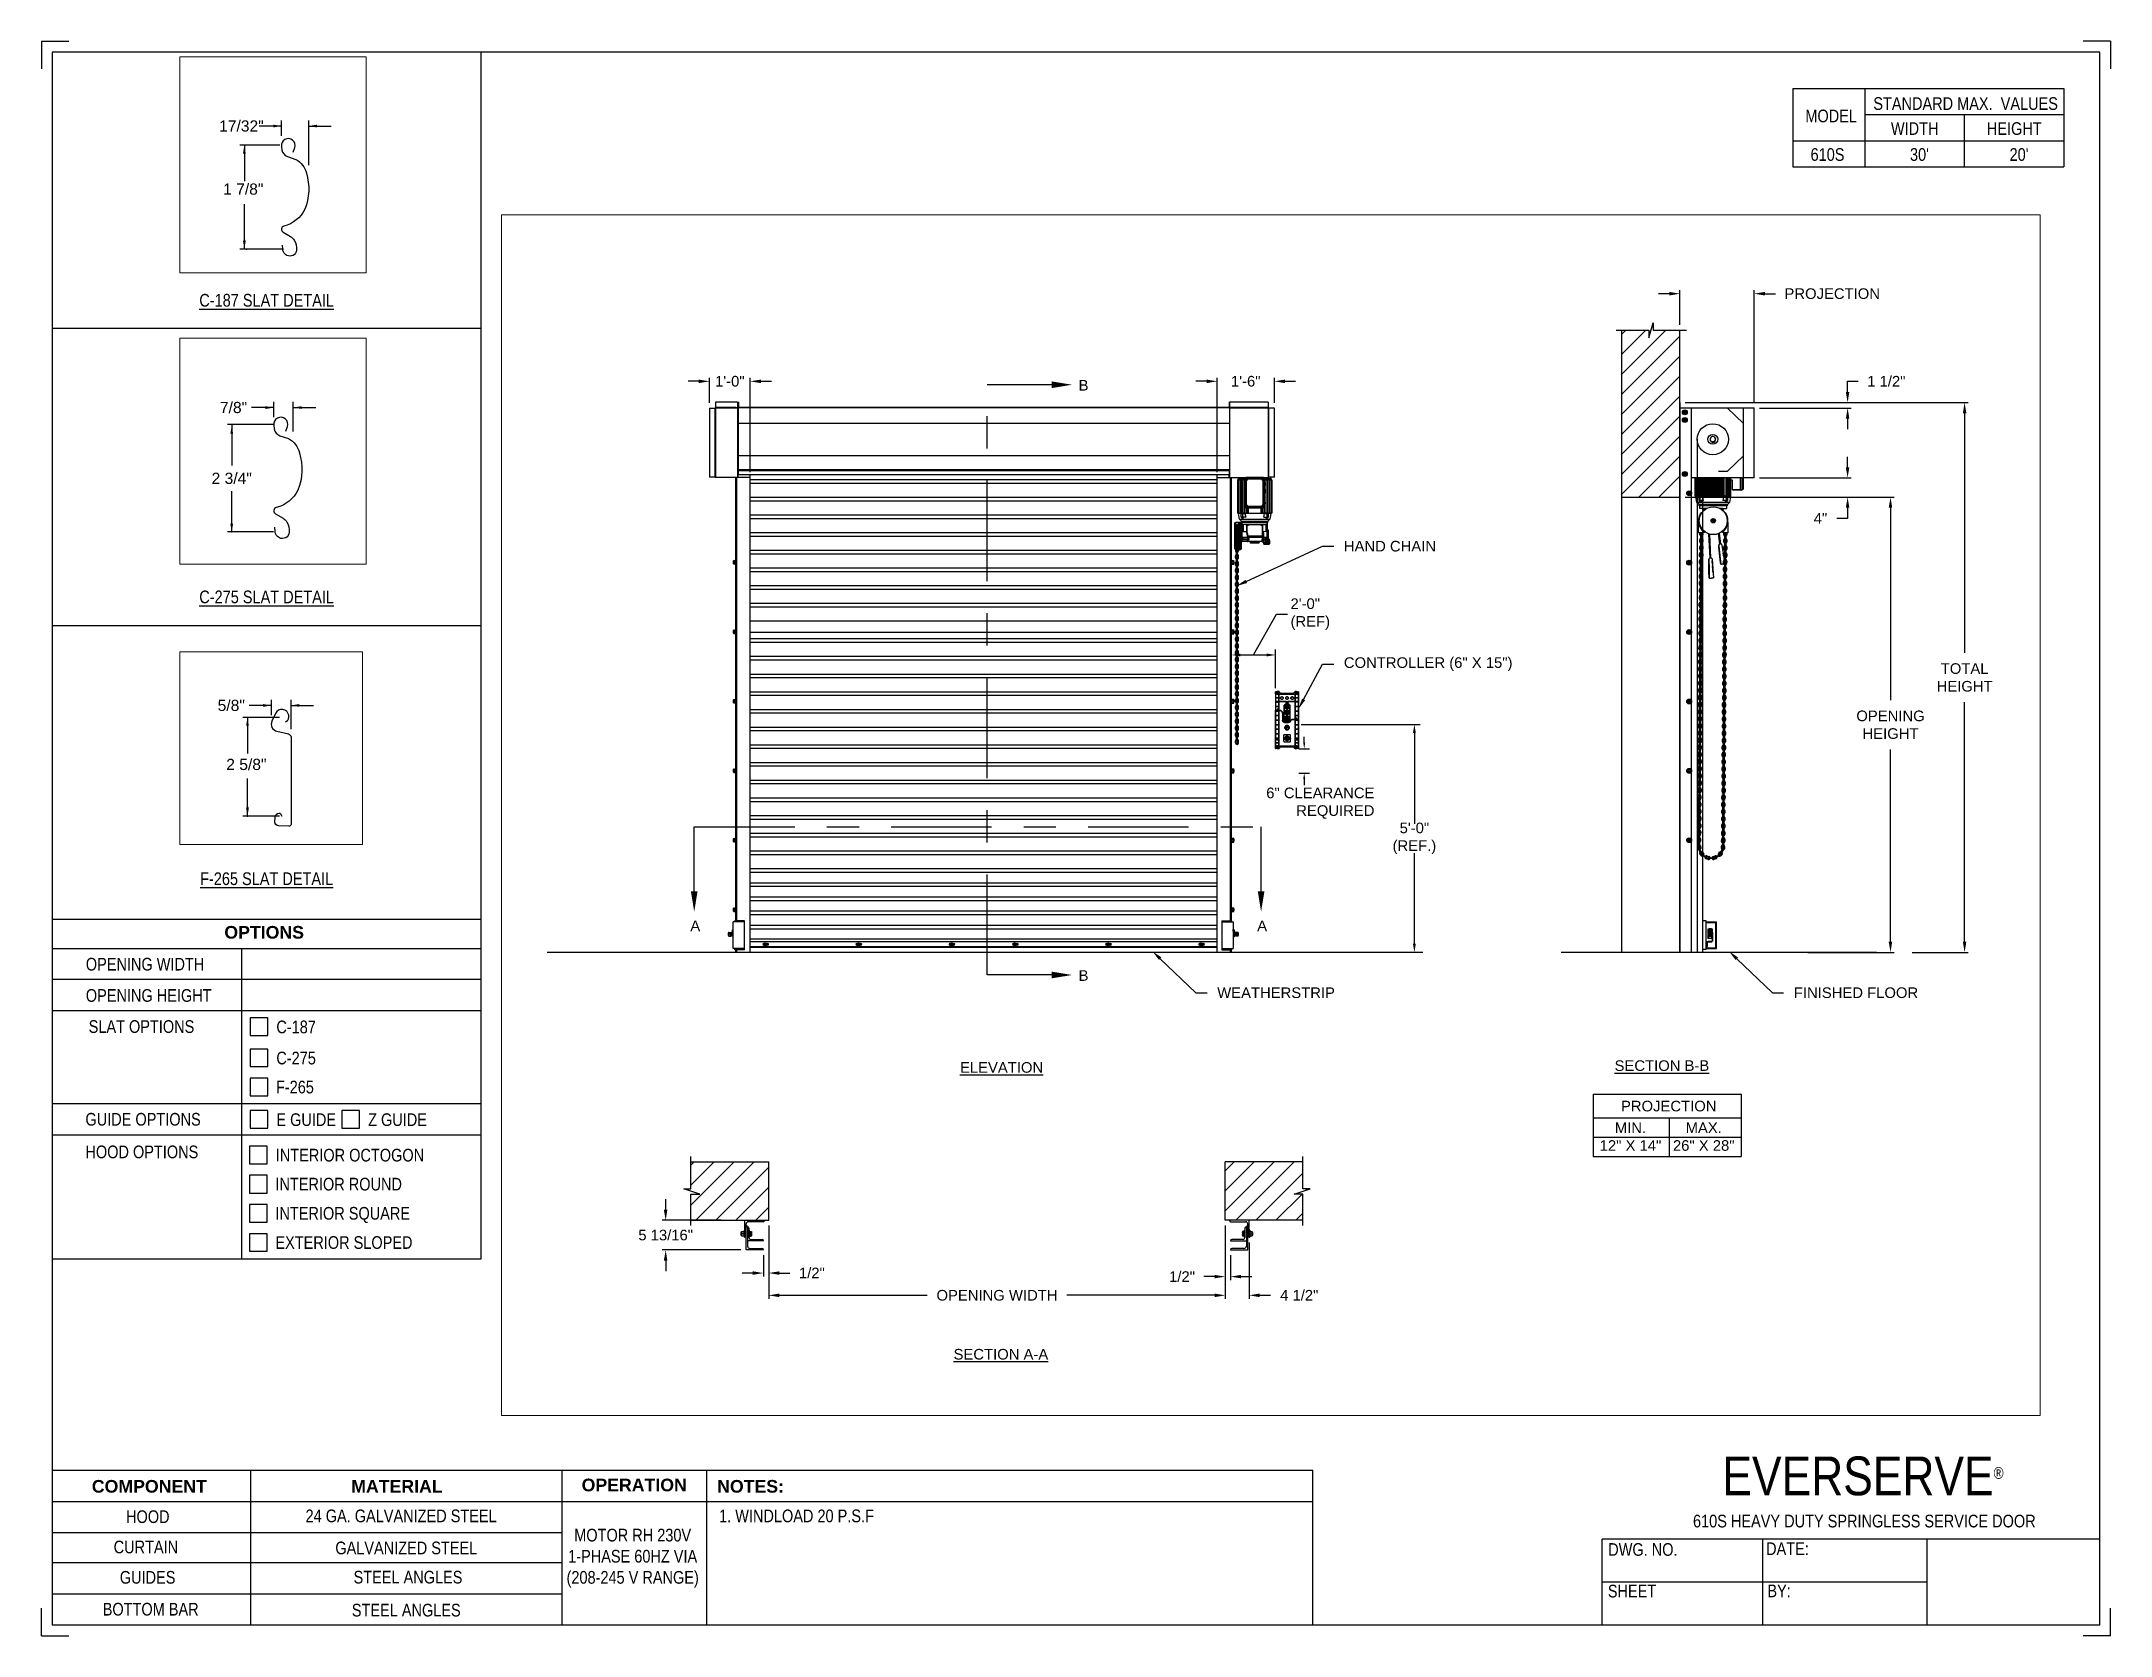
# Paper-space layout '610S RH 230V 1 PHASE' of a CAD drawing. Header units: inches. Extents: x 0.1 to 10.9, y 0.1 to 8.4.
# The model-space entities are those that its viewports show. They can reach past a viewport. Long polylines and large blocks are cut down to what shows.
import ezdxf
from ezdxf import colors
from ezdxf.entities.mleader import LeaderData, LeaderLine
from ezdxf.enums import TextEntityAlignment as Align
from ezdxf.math import Vec2, Vec3

# ---------------------------------------------------------------- set-up
doc = ezdxf.new("R2010")
doc.units = ezdxf.units.IN
doc.header["$LTSCALE"] = 0.25
doc.header["$MEASUREMENT"] = 0
doc.linetypes.add('CENTER', pattern=[2, 1.25, -0.25, 0.25, -0.25])
for name, color, linetype in [('ANNOTATIONS', 1, 'Continuous'), ('DETAILS', 4, 'Continuous'), ('MOTOR RH', 7, 'Continuous'), ('SECTION CUTS', 6, 'CENTER'), ('TITLE BLOCK', 7, 'Continuous')]:
    doc.layers.add(name, color=color, linetype=linetype)
doc.styles.add('ARIAL', font='arial.ttf', dxfattribs={"height": 0.09375})
doc.styles.add('CADdetails-DIMENSIONS', font='ARIALN.TTF', dxfattribs={"height": 2.38})
doc.styles.add('ROMANS', font='Romans', dxfattribs={"height": 0.09375})
doc.styles.get("Standard").update_dxf_attribs({"font": 'romans.shx'})
doc.dimstyles.get("Standard").update_dxf_attribs({"dimscale": 60, "dimtxt": 0.0833, "dimasz": 0.0833, "dimexe": 0.0833, "dimexo": 0.04, "dimgap": 0.09, "dimtad": 0, "dimtih": 1, "dimtoh": 1, "dimdec": 4, "dimzin": 1, "dimdsep": 46, "dimlunit": 4, "dimtxsty": 'Standard', "dimcen": 0.09, "dimclrt": 150, "dimadec": 4, "dimazin": 2, "dimtfac": 1, "dimtdec": 0, "dimtofl": 0, "dimtmove": 0, "dimatfit": 3, "dimfxl": 1, "dimtolj": 1, "dimtzin": 0, "dimlwd": -1, "dimlwe": -1, "dimarcsym": 1})
doc.dimstyles.new('STANDARD$0', dxfattribs={"dimtxt": 0.09375, "dimasz": 0.09375, "dimexe": 0.03125, "dimexo": 0.046875, "dimgap": 0.09, "dimtad": 0, "dimtih": 1, "dimtoh": 1, "dimdec": 4, "dimzin": 0, "dimdsep": 46, "dimtxsty": 'ARIAL', "dimcen": 0.09, "dimadec": 0, "dimazin": 0, "dimtfac": 1, "dimtdec": 4, "dimtofl": 0, "dimtmove": 0, "dimatfit": 1, "dimfxl": 1, "dimtolj": 1, "dimtzin": 0, "dimarcsym": 0})
pattern_1 = [(45, (22.68008, -13.09525), (-0.08838835, 0.08838835), [])]

psp = doc.layouts.new('610S RH 230V 1 PHASE')

# ---------------------------------------------------------------- texts
at = {"layer": 'TITLE BLOCK', "attachment_point": 2, "style": 'CADdetails-DIMENSIONS'}
for s, width, insert, char_height in [('MODEL', 0.28815, (9.45, 8.068), 0.0664), ('STANDARD MAX.  VALUES', 1.75949, (10.155, 8.133), 0.06641), ('WIDTH', 0.42908, (9.888, 8.002), 0.0664), ('HEIGHT', 0.42908, (10.41, 8.002), 0.0664), ('\\pxqc;610S', 0.29952, (9.431, 7.866), 0.0664)]:
    psp.add_mtext_dynamic_manual_height_columns(s, width=width, gutter_width=1.363, heights=[0], dxfattribs=dict(at, insert=insert, char_height=char_height))
at = {"layer": 'TITLE BLOCK', "style": 'CADdetails-DIMENSIONS'}
for s, insert, char_height, width, attachment_point in [("30'", (9.913, 7.866), 0.0664, 1.75949, 2), ("20'", (10.435, 7.866), 0.0664, 1.75949, 2), ('{\\LC-187 SLAT DETAIL}', (1.248, 7.102), 0.06641, 1.75949, 2), ('{\\LC-275 SLAT DETAIL}', (1.248, 5.547), 0.06641, 1.75949, 2), ('{\\LF-265 SLAT DETAIL}', (1.248, 4.07), 0.06641, 1.75949, 2), ('{\\fArial|b1|i0|c0|p34;OPTIONS}', (1.235, 3.789), 0.06641, 1.75949, 2), ('OPENING WIDTH', (0.3, 3.622), 0.06641, 1.30693, 1), ('OPENING HEIGHT', (0.3, 3.458), 0.06641, 1.30693, 1), ('SLAT OPTIONS', (0.315, 3.295), 0.06641, 0.59269, 1), ('C-187', (1.299, 3.293), 0.0664, 1.23928, 1), ('C-275', (1.299, 3.13), 0.0664, 1.53035, 1), ('F-265', (1.297, 2.978), 0.0664, 1.53035, 1), ('GUIDE OPTIONS', (0.298, 2.809), 0.06641, 1.30693, 1), ('E GUIDE', (1.299, 2.807), 0.0664, 1.23928, 1), ('Z GUIDE', (1.78, 2.807), 0.0664, 1.23928, 1), ('HOOD OPTIONS', (0.298, 2.638), 0.06641, 1.30693, 1), ('INTERIOR OCTOGON', (1.296, 2.621), 0.06641, 1.23928, 1), ('INTERIOR ROUND', (1.294, 2.469), 0.06641, 1.53035, 1), ('INTERIOR SQUARE', (1.294, 2.316), 0.06641, 1.53035, 1), ('EXTERIOR SLOPED', (1.294, 2.163), 0.06641, 1.53035, 1), ('\\A1;\\pxqc;EVERSERVE{\\H0.30337x;\\S® ^ ;}', (10.642, 1.008), 0.20312, 2.03069, 3), ('{\\fArial|b1|i0|c0|p34;COMPONENT}', (0.633, 0.885), 0.06641, 1.75949, 2), ('{\\fArial|b1|i0|c0|p34;MATERIAL}', (1.931, 0.885), 0.06641, 1.75949, 2), ('{\\fArial|b1|i0|c0|p34;OPERATION}', (3.175, 0.892), 0.06641, 1.75949, 2), ('{\\fArial|b1|i0|c0|p34;NOTES:}', (3.785, 0.885), 0.06641, 1.75949, 2), ('HOOD', (0.625, 0.726), 0.0664, 1.75949, 2), ('24 GA. GALVANIZED STEEL', (1.953, 0.73), 0.06641, 1.75949, 2), ('\\pxql;1. WINDLOAD 20 P.S.F ', (5.176, 0.73), 0.06641, 3.11182, 2), ('610S HEAVY DUTY SPRINGLESS SERVICE DOOR', (9.624, 0.703), 0.06641, 2.79915, 2), ('CURTAIN', (0.615, 0.567), 0.0664, 1.75949, 2), ('GALVANIZED STEEL', (1.98, 0.562), 0.06641, 1.75949, 2), ('\\PMOTOR RH 230V 1-PHASE 60HZ VIA (208-245 V RANGE)', (3.167, 0.74), 0.06641, 0.76227, 2), ('DWG. NO.', (8.463, 0.554), 0.0664, 1.75949, 2), ('DATE:', (9.221, 0.558), 0.0664, 1.75949, 2), ('GUIDES', (0.624, 0.408), 0.0664, 1.75949, 2), ('STEEL ANGLES', (1.989, 0.409), 0.06641, 1.75949, 2), ('SHEET', (8.406, 0.336), 0.0664, 1.75949, 2), ('BY:', (9.177, 0.337), 0.0664, 1.75949, 2), ('BOTTOM BAR', (0.64, 0.241), 0.0664, 1.75949, 2), ('STEEL ANGLES', (1.98, 0.236), 0.06641, 1.75949, 2)]:
    psp.add_mtext(s, dxfattribs=dict(at, insert=insert, char_height=char_height, width=width, attachment_point=attachment_point))

msp = doc.modelspace()

# ---------------------------------------------------------------- texts
at = {"layer": 'ANNOTATIONS', "style": 'ARIAL'}
for s, p in [('1 7/8"', (195.52335, 236.74008)), ('2 5/8"', (198.66835, 236.69369))]:
    msp.add_text(s, height=0.09375, dxfattribs=at).set_placement(p)
msp.add_text('2 3/4"', height=0.09375, dxfattribs=at).set_placement((197.18118, 236.72135), align=Align.MIDDLE_CENTER)
at = {"layer": 'ANNOTATIONS', "char_height": 0.09375, "style": 'ARIAL'}
for s, insert, attachment_point in [('2\'-0"\\P(REF)', (206.46577, 243.09185), 4), ('6" CLEARANCE\\PREQUIRED', (207.20735, 241.42127), 6), ('5\'-0"\\P(REF.)', (207.56055, 241.11038), 5), ('17/32"', (195.6769, 237.31561), 5), ('7/8"', (197.19644, 237.3145), 5), ('\\A1;5/8"', (198.71034, 237.2352), 5)]:
    msp.add_mtext(s, dxfattribs=dict(at, insert=insert, attachment_point=attachment_point))
at = {"layer": 'ANNOTATIONS', "char_height": 0.09375, "attachment_point": 2, "style": 'ARIAL'}
for s, insert, width in [('{\\LELEVATION}', (203.91243, 239.13353), 3.0834986), ('{\\LSECTION B-B}', (209.74792, 239.1495), 1.3823677), ('{\\LSECTION A-A}', (203.90652, 236.59935), 1.3823677)]:
    msp.add_mtext(s, dxfattribs=dict(at, insert=insert, width=width))
for s, width, insert in [('PROJECTION ', 1.7594917, (209.80809, 238.79205)), ('MIN.\\P12" X 14" ', 0.6711642, (209.46997, 238.60006)), ('MAX.\\P26" X 28"', 0.6567117, (210.1174, 238.60006))]:
    msp.add_mtext_dynamic_manual_height_columns(s, width=width, gutter_width=1.36268, heights=[0], dxfattribs=dict(at, insert=insert))
at = {"layer": 'SECTION CUTS', "style": 'ARIAL'}
for s, p in [('B', (204.59308, 245.06692)), ('A', (201.16178, 240.29047)), ('A', (206.17131, 240.29047)), ('B', (204.59308, 239.85164))]:
    msp.add_text(s, height=0.09375, dxfattribs=at).set_placement(p)

# ---------------------------------------------------------------- blocks, each defined once
blk = doc.blocks.new('*D29')
at = {"layer": 'ANNOTATIONS', "color": 0, "lineweight": -2, "transparency": 16777216}
for p, q in [((200.944, 237.829), (200.944, 237.923)), ((201.433, 237.736), (200.912, 237.736)), ((201.608, 237.474), (200.912, 237.474)), ((200.944, 237.38), (200.944, 237.287))]:
    blk.add_line(p, q, dxfattribs=at)
at = {"layer": 'ANNOTATIONS', "color": 0, "transparency": 16777216}
for points in [[(200.928, 237.829), (200.959, 237.829), (200.944, 237.736)], [(200.928, 237.38), (200.959, 237.38), (200.944, 237.474)]]:
    blk.add_solid(points, dxfattribs=at)
at = {"layer": 'defpoints', "color": 0, "transparency": 16777216}
for p in [(201.48, 237.736), (200.944, 237.474), (201.655, 237.474)]:
    blk.add_point(p, dxfattribs=at)
at = {"layer": 'ANNOTATIONS', "color": 0, "transparency": 16777216, "insert": (200.944, 237.605), "char_height": 0.09375, "attachment_point": 5, "style": 'ARIAL'}
blk.add_mtext('\\A1;5 13/16"', dxfattribs=at)
blk = doc.blocks.new('*D30')
at = {"layer": 'ANNOTATIONS', "color": 0, "lineweight": -2, "transparency": 16777216}
for p, q in [((205.888, 237.689), (205.888, 237.207)), ((205.935, 237.427), (205.935, 237.207)), ((205.794, 237.238), (205.701, 237.238)), ((206.029, 237.238), (206.123, 237.238))]:
    blk.add_line(p, q, dxfattribs=at)
at = {"layer": 'ANNOTATIONS', "color": 0, "transparency": 16777216}
for points in [[(205.794, 237.254), (205.794, 237.223), (205.888, 237.238)], [(206.029, 237.254), (206.029, 237.223), (205.935, 237.238)]]:
    blk.add_solid(points, dxfattribs=at)
at = {"layer": 'defpoints', "color": 0, "transparency": 16777216}
for p in [(205.888, 237.736), (205.935, 237.474), (205.935, 237.238)]:
    blk.add_point(p, dxfattribs=at)
at = {"layer": 'ANNOTATIONS', "color": 0, "transparency": 16777216, "insert": (205.507, 237.238), "char_height": 0.0938, "attachment_point": 5, "style": 'ARIAL'}
blk.add_mtext('\\A1;1/2"', dxfattribs=at)
blk = doc.blocks.new('*D31')
at = {"layer": 'ANNOTATIONS', "color": 0, "lineweight": -2, "transparency": 16777216}
for p, q in [((201.855, 237.689), (201.855, 237.238)), ((201.714, 237.27), (201.62, 237.27)), ((201.808, 237.427), (201.808, 237.238)), ((201.949, 237.27), (202.042, 237.27))]:
    blk.add_line(p, q, dxfattribs=at)
at = {"layer": 'ANNOTATIONS', "color": 0, "transparency": 16777216}
for points in [[(201.714, 237.285), (201.714, 237.254), (201.808, 237.27)], [(201.949, 237.285), (201.949, 237.254), (201.855, 237.27)]]:
    blk.add_solid(points, dxfattribs=at)
at = {"layer": 'defpoints', "color": 0, "transparency": 16777216}
for p in [(201.855, 237.736), (201.808, 237.474), (201.808, 237.27)]:
    blk.add_point(p, dxfattribs=at)
at = {"layer": 'ANNOTATIONS', "color": 0, "transparency": 16777216, "insert": (202.236, 237.27), "char_height": 0.0938, "attachment_point": 5, "style": 'ARIAL'}
blk.add_mtext('\\A1;1/2"', dxfattribs=at)
blk = doc.blocks.new('*D32')
at = {"layer": 'ANNOTATIONS', "color": 0, "lineweight": -2, "transparency": 16777216}
for p, q in [((205.724, 245.149), (205.63, 245.149)), ((205.817, 244.347), (205.817, 245.18)), ((206.323, 244.959), (206.323, 245.18)), ((206.417, 245.149), (206.511, 245.149))]:
    blk.add_line(p, q, dxfattribs=at)
at = {"layer": 'ANNOTATIONS', "color": 0, "transparency": 16777216}
for points in [[(205.724, 245.164), (205.724, 245.133), (205.817, 245.149)], [(206.417, 245.164), (206.417, 245.133), (206.323, 245.149)]]:
    blk.add_solid(points, dxfattribs=at)
at = {"layer": 'defpoints', "color": 0, "transparency": 16777216}
for p in [(206.323, 245.149), (206.323, 244.912), (205.817, 244.3)]:
    blk.add_point(p, dxfattribs=at)
at = {"layer": 'ANNOTATIONS', "color": 0, "transparency": 16777216, "insert": (206.07, 245.149), "char_height": 0.0938, "attachment_point": 5, "style": 'ARIAL'}
blk.add_mtext('\\A1;1\'-6"', dxfattribs=at)
blk = doc.blocks.new('*D33')
at = {"layer": 'ANNOTATIONS', "color": 0, "lineweight": -2, "transparency": 16777216}
for p, q in [((201.237, 245.149), (201.143, 245.149)), ((201.331, 244.959), (201.331, 245.18)), ((201.691, 244.347), (201.691, 245.18)), ((201.785, 245.149), (201.878, 245.149))]:
    blk.add_line(p, q, dxfattribs=at)
at = {"layer": 'ANNOTATIONS', "color": 0, "transparency": 16777216}
for points in [[(201.237, 245.164), (201.237, 245.133), (201.331, 245.149)], [(201.785, 245.164), (201.785, 245.133), (201.691, 245.149)]]:
    blk.add_solid(points, dxfattribs=at)
at = {"layer": 'defpoints', "color": 0, "transparency": 16777216}
for p in [(201.691, 245.149), (201.331, 244.913), (201.691, 244.3)]:
    blk.add_point(p, dxfattribs=at)
at = {"layer": 'ANNOTATIONS', "color": 0, "transparency": 16777216, "insert": (201.511, 245.149), "char_height": 0.0938, "attachment_point": 5, "style": 'ARIAL'}
blk.add_mtext('\\A1;1\'-0"', dxfattribs=at)
blk = doc.blocks.new('*D34')
at = {"layer": 'ANNOTATIONS', "color": 0, "lineweight": -2, "transparency": 16777216}
for p, q in [((205.888, 237.689), (205.888, 237.042)), ((206.101, 237.539), (206.101, 237.042)), ((205.794, 237.073), (205.701, 237.073)), ((206.194, 237.073), (206.288, 237.073))]:
    blk.add_line(p, q, dxfattribs=at)
at = {"layer": 'ANNOTATIONS', "color": 0, "transparency": 16777216}
for points in [[(205.794, 237.089), (205.794, 237.057), (205.888, 237.073)], [(206.194, 237.089), (206.194, 237.057), (206.101, 237.073)]]:
    blk.add_solid(points, dxfattribs=at)
at = {"layer": 'defpoints', "color": 0, "transparency": 16777216}
for p in [(205.888, 237.736), (206.101, 237.586), (206.101, 237.073)]:
    blk.add_point(p, dxfattribs=at)
at = {"layer": 'ANNOTATIONS', "color": 0, "transparency": 16777216, "insert": (206.543, 237.073), "char_height": 0.0938, "attachment_point": 5, "style": 'ARIAL'}
blk.add_mtext('\\A1;4 1/2"', dxfattribs=at)
blk = doc.blocks.new('*D35')
at = {"layer": 'ANNOTATIONS', "color": 0, "lineweight": -2, "transparency": 16777216}
for p, q in [((201.855, 237.689), (201.855, 237.042)), ((205.888, 237.689), (205.888, 237.042)), ((201.949, 237.073), (203.255, 237.073)), ((205.794, 237.073), (204.488, 237.073))]:
    blk.add_line(p, q, dxfattribs=at)
at = {"layer": 'ANNOTATIONS', "color": 0, "transparency": 16777216}
for points in [[(201.949, 237.089), (201.949, 237.057), (201.855, 237.073)], [(205.794, 237.089), (205.794, 237.057), (205.888, 237.073)]]:
    blk.add_solid(points, dxfattribs=at)
at = {"layer": 'defpoints', "color": 0, "transparency": 16777216}
for p in [(201.855, 237.736), (205.888, 237.736), (205.888, 237.073)]:
    blk.add_point(p, dxfattribs=at)
at = {"layer": 'ANNOTATIONS', "color": 0, "transparency": 16777216, "insert": (203.872, 237.073), "char_height": 0.09375, "attachment_point": 5, "style": 'ARIAL'}
blk.add_mtext('\\A1;OPENING WIDTH', dxfattribs=at)
blk = doc.blocks.new('*D36')
at = {"layer": 'ANNOTATIONS', "color": 0, "lineweight": -2, "transparency": 16777216}
for p, q in [((209.906, 245.649), (209.906, 245.954)), ((210.564, 244.96), (210.564, 245.954)), ((209.812, 245.923), (209.719, 245.923)), ((210.658, 245.923), (210.751, 245.923))]:
    blk.add_line(p, q, dxfattribs=at)
at = {"layer": 'ANNOTATIONS', "color": 0, "transparency": 16777216}
for points in [[(209.812, 245.939), (209.812, 245.907), (209.906, 245.923)], [(210.658, 245.939), (210.658, 245.907), (210.564, 245.923)]]:
    blk.add_solid(points, dxfattribs=at)
at = {"layer": 'defpoints', "color": 0, "transparency": 16777216}
for p in [(210.564, 245.923), (209.906, 245.602), (210.564, 244.913)]:
    blk.add_point(p, dxfattribs=at)
at = {"layer": 'ANNOTATIONS', "color": 0, "transparency": 16777216, "insert": (211.253, 245.923), "char_height": 0.09375, "attachment_point": 5, "style": 'ARIAL'}
blk.add_mtext('\\A1;PROJECTION ', dxfattribs=at)
blk = doc.blocks.new('*D26')
at = {"layer": 'ANNOTATIONS', "color": 0, "lineweight": -2, "transparency": 16777216}
for p, q in [((209.953, 244.125), (211.799, 244.125)), ((211.768, 244.031), (211.768, 242.332)), ((211.768, 240.197), (211.768, 241.897)), ((211.037, 240.103), (211.799, 240.103))]:
    blk.add_line(p, q, dxfattribs=at)
at = {"layer": 'ANNOTATIONS', "color": 0, "transparency": 16777216}
for points in [[(211.752, 244.031), (211.783, 244.031), (211.768, 244.125)], [(211.752, 240.197), (211.783, 240.197), (211.768, 240.103)]]:
    blk.add_solid(points, dxfattribs=at)
at = {"layer": 'defpoints', "color": 0, "transparency": 16777216}
for p in [(209.906, 244.125), (210.99, 240.103), (211.768, 240.103)]:
    blk.add_point(p, dxfattribs=at)
at = {"layer": 'ANNOTATIONS', "color": 0, "transparency": 16777216, "insert": (211.768, 242.114), "char_height": 0.09375, "attachment_point": 5, "style": 'ARIAL'}
blk.add_mtext('\\A1;OPENING\\PHEIGHT', dxfattribs=at)
blk = doc.blocks.new('*D27')
at = {"layer": 'ANNOTATIONS', "color": 0, "lineweight": -2, "transparency": 16777216}
for p, q in [((209.953, 244.961), (212.454, 244.961)), ((212.423, 244.867), (212.423, 242.75)), ((212.423, 240.197), (212.423, 242.315)), ((211.958, 240.103), (212.454, 240.103))]:
    blk.add_line(p, q, dxfattribs=at)
at = {"layer": 'ANNOTATIONS', "color": 0, "transparency": 16777216}
for points in [[(212.407, 244.867), (212.438, 244.867), (212.423, 244.961)], [(212.407, 240.197), (212.438, 240.197), (212.423, 240.103)]]:
    blk.add_solid(points, dxfattribs=at)
at = {"layer": 'defpoints', "color": 0, "transparency": 16777216}
for p in [(209.906, 244.961), (211.911, 240.103), (212.423, 240.103)]:
    blk.add_point(p, dxfattribs=at)
at = {"layer": 'ANNOTATIONS', "color": 0, "transparency": 16777216, "insert": (212.423, 242.532), "char_height": 0.0938, "attachment_point": 5, "style": 'ARIAL'}
blk.add_mtext('\\A1;TOTAL\\PHEIGHT', dxfattribs=at)
blk = doc.blocks.new('*D28')
at = {"layer": 'ANNOTATIONS', "color": 0, "lineweight": -2, "transparency": 16777216}
for p, q in [((211.389, 244.39), (211.389, 244.483)), ((210.611, 244.296), (211.42, 244.296)), ((210.515, 244.125), (211.42, 244.125)), ((211.389, 243.938), (211.295, 243.938)), ((211.389, 244.031), (211.389, 243.938))]:
    blk.add_line(p, q, dxfattribs=at)
at = {"layer": 'ANNOTATIONS', "color": 0, "transparency": 16777216}
for points in [[(211.373, 244.39), (211.404, 244.39), (211.389, 244.296)], [(211.373, 244.031), (211.404, 244.031), (211.389, 244.125)]]:
    blk.add_solid(points, dxfattribs=at)
at = {"layer": 'defpoints', "color": 0, "transparency": 16777216}
for p in [(210.564, 244.296), (210.468, 244.125), (211.389, 244.125)]:
    blk.add_point(p, dxfattribs=at)
at = {"layer": 'ANNOTATIONS', "color": 0, "transparency": 16777216, "insert": (211.149, 243.938), "char_height": 0.0938, "attachment_point": 5, "style": 'ARIAL'}
blk.add_mtext('\\A1;4"', dxfattribs=at)
blk = doc.blocks.new('*D37')
at = {"layer": 'ANNOTATIONS', "color": 0, "lineweight": -2, "transparency": 16777216}
for p, q in [((211.389, 245.055), (211.389, 245.149)), ((211.389, 245.149), (211.482, 245.149)), ((210.517, 244.961), (211.42, 244.961)), ((210.611, 244.913), (211.42, 244.913)), ((211.389, 244.82), (211.389, 244.726))]:
    blk.add_line(p, q, dxfattribs=at)
at = {"layer": 'ANNOTATIONS', "color": 0, "transparency": 16777216}
for points in [[(211.373, 245.055), (211.404, 245.055), (211.389, 244.961)], [(211.373, 244.82), (211.404, 244.82), (211.389, 244.913)]]:
    blk.add_solid(points, dxfattribs=at)
at = {"layer": 'defpoints', "color": 0, "transparency": 16777216}
for p in [(210.47, 244.961), (210.564, 244.913), (211.389, 244.961)]:
    blk.add_point(p, dxfattribs=at)
at = {"layer": 'ANNOTATIONS', "color": 0, "transparency": 16777216, "insert": (211.731, 245.149), "char_height": 0.0938, "attachment_point": 5, "style": 'ARIAL'}
blk.add_mtext('\\A1;1 1/2"', dxfattribs=at)

# ---------------------------------------------------------------- dimensions: what is measured, and where the dimension line sits
at = {"layer": 'ANNOTATIONS'}
dim = msp.add_linear_dim(base=(210.56392, 245.92298), p1=(209.90612, 245.60178), p2=(210.56392, 244.91339), text='PROJECTION ', dimstyle='STANDARD$0', dxfattribs=at)
dim.commit()
dim.dimension.update_dxf_attribs({"geometry": '*D36', "text_midpoint": (211.25304, 245.92298)})
for base, p1, p2, text, picture, middle in [((211.38867, 244.96103), (210.56392, 244.91339), (210.47, 244.96103), '1 1/2"', '*D37', (211.73111, 245.14853)), ((212.4227, 240.10342), (209.90612, 244.96103), (211.91065, 240.10342), 'TOTAL\\PHEIGHT', '*D27', (212.4227, 242.53223)), ((211.38867, 244.12505), (210.56392, 244.29598), (210.46787, 244.12505), '4"', '*D28', (211.14916, 243.93755)), ((211.76771, 240.10342), (209.90612, 244.12505), (210.99031, 240.10342), 'OPENING\\PHEIGHT', '*D26', (211.76771, 242.11424))]:
    dim = msp.add_linear_dim(base=base, p1=p1, p2=p2, angle=90, text=text, dimstyle='STANDARD$0', dxfattribs=at)
    dim.commit()
    dim.dimension.update_dxf_attribs({"geometry": picture, "text_midpoint": middle})
for base, p1, p2, text, picture, middle in [((201.69084, 245.14882), (201.33064, 244.91253), (201.69084, 244.3), '1\'-0"', '*D33', (201.51074, 245.14882)), ((206.32328, 245.14882), (205.81734, 244.3), (206.32328, 244.91215), '1\'-6"', '*D32', (206.07031, 245.14882)), ((205.93508, 237.23838), (205.88821, 237.73574), (205.93508, 237.47405), '1/2"', '*D30', (205.50663, 237.23838)), ((206.10071, 237.07293), (205.88821, 237.73574), (206.10071, 237.58574), '4 1/2"', '*D34', (206.5432, 237.07293))]:
    dim = msp.add_linear_dim(base=base, p1=p1, p2=p2, text=text, dimstyle='STANDARD$0', dxfattribs=at)
    dim.commit()
    dim.dimension.update_dxf_attribs({"geometry": picture, "text_midpoint": middle, "dimtype": 160})
for base, p1, p2, angle, text, picture, middle in [((200.94353, 237.47405), (201.47987, 237.73573), (201.65487, 237.47405), 90, '5 13/16"', '*D29', (200.94353, 237.60489)), ((201.808, 237.26963), (201.85487, 237.73574), (201.808, 237.47405), 180, '1/2"', '*D31', (202.23645, 237.26963))]:
    dim = msp.add_linear_dim(base=base, p1=p1, p2=p2, angle=angle, text=text, dimstyle='STANDARD$0', dxfattribs=at)
    dim.commit()
    dim.dimension.update_dxf_attribs({"geometry": picture, "text_midpoint": middle, "dimtype": 160})
dim = msp.add_aligned_dim(p1=(201.85487, 237.73574), p2=(205.88821, 237.73574), distance=-0.6628, text='OPENING WIDTH', dimstyle='STANDARD$0', dxfattribs=at)
dim.commit()
dim.dimension.update_dxf_attribs({"geometry": '*D35', "text_midpoint": (203.87154, 237.07293)})

# ---------------------------------------------------------------- hatches: boundary and pattern name
at = {"layer": 'MOTOR RH'}
h = msp.add_hatch(dxfattribs=at)
h.set_pattern_fill('ANSI31', color=256, style=0)
h.set_pattern_definition(pattern_1)
h.paths.add_polyline_path([(209.39049, 244.12505), (209.90612, 244.12505), (209.90612, 245.60178), (209.66963, 245.60178), (209.66963, 245.66644), (209.63121, 245.53308), (209.63121, 245.60178), (209.39049, 245.60178)])
h = msp.add_hatch(dxfattribs=at)
h.set_pattern_fill('ANSI31', color=256, style=0)
h.set_pattern_definition(pattern_1)
h.paths.add_polyline_path([(201.85487, 238.25136), (201.16737, 238.25136), (201.16737, 238.01416), (201.10327, 238.01416), (201.24534, 237.96726), (201.16737, 237.96726), (201.16737, 237.73574), (201.85487, 237.73574), (201.85487, 237.89824)])
h = msp.add_hatch(dxfattribs=at)
h.set_pattern_fill('ANSI31', color=256, style=0)
h.set_pattern_definition(pattern_1)
h.paths.add_polyline_path([(206.63981, 238.01416), (206.57571, 238.01416), (206.57571, 238.25136), (205.88821, 238.25136), (205.88821, 237.73574), (205.90638, 237.73574), (206.57571, 237.73574), (206.57571, 237.96726), (206.49774, 237.96726)])

# ---------------------------------------------------------------- linework, layer by layer
at = {"layer": 'ANNOTATIONS'}
for p, q in [((206.02289, 242.73092), (206.25493, 242.73092)), ((206.3326, 242.43625), (206.3326, 242.77806)), ((206.5607, 242.11772), (207.61165, 242.11772)), ((206.58685, 241.95547), (206.58685, 242.00861)), ((207.56055, 242.04006), (207.56055, 241.23964)), ((206.53972, 241.90233), (206.63399, 241.90233)), ((206.53972, 241.68703), (206.63399, 241.68703)), ((206.58685, 241.63389), (206.58685, 241.58075)), ((207.56055, 240.18109), (207.56055, 240.98112)), ((209.1394, 238.85148), (209.1394, 238.30011)), ((209.1394, 238.85148), (210.44717, 238.85148)), ((210.44717, 238.85148), (210.44717, 238.30011)), ((209.1394, 238.64001), (210.44717, 238.64001)), ((209.81226, 238.64001), (209.81226, 238.30011)), ((209.1394, 238.47006), (210.44717, 238.47006)), ((209.1394, 238.30011), (210.44717, 238.30011)), ((196.01376, 237.31561), (195.82626, 237.31561)), ((196.01376, 237.23385), (196.01376, 237.36248)), ((196.24113, 236.98831), (196.24113, 237.36248)), ((196.24113, 237.31561), (196.42863, 237.31561)), ((197.5333, 237.3145), (197.3458, 237.3145)), ((197.5333, 237.23275), (197.5333, 237.36138)), ((197.69782, 237.11439), (197.69782, 237.36138)), ((197.69782, 237.3145), (197.88532, 237.3145)), ((199.0472, 237.15345), (199.0472, 237.28207)), ((199.21171, 237.03509), (199.21171, 237.28207)), ((196.00022, 237.15454), (195.66272, 237.15454)), ((195.7012, 237.15454), (195.7012, 236.85297)), ((197.53247, 237.17137), (197.14454, 237.17137)), ((197.18118, 237.17137), (197.18118, 236.82835)), ((199.11552, 237.13477), (198.80772, 237.13477)), ((198.8462, 237.13477), (198.8462, 236.8332)), ((199.0472, 237.2352), (198.8597, 237.2352)), ((199.21171, 237.2352), (199.39921, 237.2352)), ((195.7012, 236.28266), (195.7012, 236.65985)), ((197.18118, 236.27133), (197.18118, 236.61435)), ((198.8462, 236.30755), (198.8462, 236.62224)), ((196.02835, 236.28266), (195.66272, 236.28266)), ((197.53247, 236.27133), (197.14454, 236.27133)), ((199.11552, 236.30755), (198.80772, 236.30755))]:
    msp.add_line(p, q, dxfattribs=at)
for p in [(199.17589, 237.10325), (195.7012, 236.35717), (195.71897, 236.28266), (197.18118, 236.27133), (198.8462, 236.38206), (198.8462, 236.30755)]:
    msp.add_point(p, dxfattribs=at)
for points in [[(206.02289, 242.71798), (206.02289, 242.74387), (205.94523, 242.73092)], [(206.25493, 242.71798), (206.25493, 242.74387), (206.3326, 242.73092)], [(206.578, 241.95547), (206.59571, 241.95547), (206.58685, 241.90233)], [(207.54761, 242.04006), (207.5735, 242.04006), (207.56055, 242.11772)], [(206.578, 241.63389), (206.59571, 241.63389), (206.58685, 241.68703)], [(207.54761, 240.18109), (207.5735, 240.18109), (207.56055, 240.10342)], [(195.94343, 237.30389), (195.94343, 237.32733), (196.01376, 237.31561)], [(196.31145, 237.32733), (196.31145, 237.30389), (196.24113, 237.31561)], [(197.46298, 237.30278), (197.46298, 237.32622), (197.5333, 237.3145)], [(197.76814, 237.32622), (197.76814, 237.30278), (197.69782, 237.3145)], [(195.71292, 237.08422), (195.68948, 237.08422), (195.7012, 237.15454)], [(197.1929, 237.09527), (197.16946, 237.09527), (197.18118, 237.16559)], [(198.85792, 237.06445), (198.83448, 237.06445), (198.8462, 237.13477)], [(198.97687, 237.22348), (198.97687, 237.24692), (199.0472, 237.2352)], [(199.28203, 237.24692), (199.28203, 237.22348), (199.21171, 237.2352)], [(195.71292, 236.35298), (195.68948, 236.35298), (195.7012, 236.28266)], [(197.1929, 236.34166), (197.16946, 236.34166), (197.18118, 236.27133)], [(198.85792, 236.37787), (198.83448, 236.37787), (198.8462, 236.30755)]]:
    msp.add_solid(points, dxfattribs=at)
at = {"layer": 'DETAILS'}
for points in [[(196.11182, 237.09642), (196.12437, 237.13474, 1.25136537), (196.0125, 237.1453), (196.0163, 237.11585, 0.28712033), (196.06205, 237.06013), (196.13376, 237.03604, -0.22337537), (196.22139, 236.9213, -0.17060067), (196.20909, 236.61778, -0.22026111), (196.03296, 236.47658, 0.64862145), (196.02708, 236.42514), (196.08868, 236.38872, -0.11918191), (196.11993, 236.35834, -0.14967798), (196.13898, 236.2766), (196.13883, 236.27487, -0.533076), (196.05835, 236.23049, -0.02656611), (196.04304, 236.23998, -0.19330383), (196.02353, 236.2826), (196.02005, 236.31766)], [(197.63611, 237.11613), (197.64906, 237.15567, 1.25136537), (197.53363, 237.16657), (197.53755, 237.13618, 0.28712033), (197.58476, 237.07868), (197.65875, 237.05382, -0.22337537), (197.74917, 236.93543, -0.17060067), (197.73648, 236.62225, -0.22026111), (197.55475, 236.47655, 0.64862142), (197.54867, 236.42347), (197.61224, 236.38589, -0.11918191), (197.64448, 236.35455, -0.14967798), (197.66414, 236.2702), (197.66398, 236.26842, -0.533076), (197.58094, 236.22262, -0.02656611), (197.56514, 236.23242, -0.19330383), (197.54501, 236.2764), (197.54142, 236.31257)], [(199.16552, 237.09806, 0.33746117), (199.19245, 237.13612), (199.19213, 237.154, 0.73725505), (199.08199, 237.16886), (199.05117, 237.10244, 0.47976839), (199.09299, 237.01812), (199.1914, 236.99655, -0.21720182), (199.21171, 236.97259), (199.21171, 236.23788, -0.36619075), (199.19197, 236.22246), (199.10731, 236.22518, -0.41028649), (199.07605, 236.25869), (199.07798, 236.29599, -0.37745755), (199.11181, 236.33231, -0.31905635), (199.12369, 236.32683), (199.13476, 236.30755)]]:
    msp.add_lwpolyline(points, format="xyb", dxfattribs=at)
at = {"layer": 'MOTOR RH'}
for p, q in [((209.34411, 245.60178), (209.63121, 245.60178)), ((209.39049, 245.60178), (209.39049, 240.10342)), ((209.63121, 245.53308), (209.66963, 245.66644)), ((209.63121, 245.60178), (209.63121, 245.53308)), ((209.66963, 245.66644), (209.66963, 245.60178)), ((209.66963, 245.60178), (209.96482, 245.60178)), ((209.90612, 240.10342), (209.90612, 245.60178)), ((201.33064, 244.91253), (201.38393, 244.91253)), ((201.37859, 244.91253), (201.37859, 244.30293)), ((201.3818, 244.30293), (201.3818, 244.91253)), ((201.38393, 244.96582), (201.38393, 244.30293)), ((201.56295, 244.91787), (201.38393, 244.91787)), ((201.38393, 244.91466), (201.57789, 244.91466)), ((201.56295, 244.91466), (201.56295, 244.91812)), ((201.56295, 244.91812), (201.58638, 244.91812)), ((201.57148, 244.91466), (201.57148, 244.91812)), ((201.57789, 244.96582), (201.57789, 244.91812)), ((201.57789, 244.91466), (201.57789, 244.3)), ((201.57789, 244.91386), (201.58638, 244.91386)), ((201.58638, 244.96661), (201.58638, 244.91812)), ((205.92603, 244.91865), (201.58638, 244.91865)), ((201.58638, 244.32505), (201.58638, 244.91519)), ((205.92603, 244.91519), (201.58638, 244.91519)), ((205.92603, 244.91812), (205.92603, 244.96661)), ((205.94523, 244.91812), (205.92603, 244.91812)), ((205.92603, 244.91519), (205.92603, 244.32505)), ((205.92603, 244.91386), (205.93029, 244.91386)), ((205.93029, 244.91812), (205.93029, 244.96582)), ((205.93029, 244.29919), (205.93029, 244.91466)), ((205.93029, 244.91466), (206.26962, 244.91466)), ((205.9367, 244.91466), (205.9367, 244.91812)), ((205.94523, 244.91466), (205.94523, 244.91812)), ((206.26962, 244.91787), (205.94523, 244.91787)), ((206.26962, 244.96582), (206.26962, 244.3017)), ((206.27132, 244.91215), (206.27132, 244.3017)), ((206.27213, 244.91215), (206.27213, 244.3017)), ((206.32328, 244.91215), (206.27213, 244.91215)), ((206.27533, 244.3017), (206.27533, 244.91215)), ((209.90612, 244.90743), (209.90795, 244.90743)), ((209.90692, 244.96103), (209.90692, 244.91206)), ((209.90745, 244.91314), (209.90795, 244.91314)), ((209.90795, 240.1061), (209.90795, 244.91339)), ((209.90795, 244.91339), (210.56392, 244.91339)), ((209.90905, 244.91419), (209.90905, 244.96103)), ((209.90905, 244.91419), (209.90986, 244.91419)), ((209.90986, 244.91419), (209.90986, 244.96103)), ((210.01014, 240.1061), (210.01014, 244.91339)), ((210.32552, 244.91339), (210.47, 244.7758)), ((210.47, 244.21428), (210.47, 244.91339)), ((210.56392, 244.29598), (210.56392, 244.91339)), ((205.92603, 244.7758), (201.58638, 244.7758)), ((209.95455, 244.88749), (209.95509, 244.88915)), ((209.95455, 244.81936), (209.95509, 244.82102)), ((209.95632, 244.88647), (209.95723, 244.88826)), ((209.95632, 244.81834), (209.95723, 244.82013)), ((209.9633, 244.88244), (209.9633, 244.88244)), ((209.9633, 244.86769), (209.9633, 244.86769)), ((209.9633, 244.81431), (209.9633, 244.81431)), ((209.9633, 244.79956), (209.9633, 244.79956)), ((209.90795, 244.72825), (209.90612, 244.72825)), ((210.06017, 244.63662), (210.06017, 240.10342)), ((210.19472, 244.61796), (210.20647, 244.62004)), ((210.1968, 244.60622), (210.19472, 244.61796)), ((210.20854, 244.60829), (210.1968, 244.60622)), ((210.20647, 244.62004), (210.20854, 244.60829)), ((210.22014, 244.64425), (210.21997, 244.644)), ((210.22114, 244.63736), (210.22138, 244.63719)), ((205.92603, 244.48955), (201.58638, 244.48955)), ((210.32552, 244.35196), (210.47, 244.48955)), ((201.38392, 244.30293), (201.33064, 244.30293)), ((201.69084, 244.3), (201.38568, 244.3)), ((201.56295, 240.38253), (201.56295, 244.3)), ((201.57148, 240.38253), (201.57148, 244.3)), ((201.57789, 244.3685), (201.58638, 244.3685)), ((201.5813, 244.31279), (201.5813, 244.35542)), ((201.5813, 244.34775), (201.58427, 244.34775)), ((201.5813, 244.33604), (201.58427, 244.33604)), ((201.5813, 244.32239), (201.58427, 244.32239)), ((201.5813, 244.32045), (201.58427, 244.32045)), ((201.58427, 244.3), (201.58427, 244.3685)), ((201.58638, 244.3664), (201.58427, 244.3664)), ((205.92603, 244.36687), (201.58638, 244.36687)), ((201.69084, 240.10529), (201.69084, 244.32505)), ((201.69084, 244.28138), (205.81734, 244.28138)), ((201.69084, 244.25013), (205.81734, 244.25013)), ((205.81734, 240.10529), (205.81734, 244.32505)), ((205.81734, 244.3), (205.93029, 244.3)), ((205.92391, 244.3), (205.92391, 244.32505)), ((205.92688, 244.31946), (205.92391, 244.31946)), ((205.92603, 244.3685), (205.93029, 244.3685)), ((205.92688, 244.34874), (205.92603, 244.34874)), ((205.92688, 244.3431), (205.92603, 244.3431)), ((205.92688, 244.32846), (205.92603, 244.32846)), ((205.92688, 244.31279), (205.92688, 244.35542)), ((205.93029, 244.29919), (206.26962, 244.29919)), ((205.9367, 240.38253), (205.9367, 244.29919)), ((205.94523, 240.37188), (205.94523, 244.29919)), ((205.99676, 244.27944), (206.03739, 244.27944)), ((205.99676, 244.27944), (205.99676, 243.98417)), ((205.99676, 244.27944), (206.00806, 244.27944)), ((206.00752, 244.27944), (205.99676, 244.27944)), ((205.99676, 244.27944), (206.0063, 244.27944)), ((205.99676, 244.27944), (205.99676, 244.27944)), ((206.0036, 244.27944), (206.00361, 243.98417)), ((206.00517, 244.27944), (206.00517, 243.98417)), ((206.00598, 244.2859), (206.00833, 244.29919)), ((206.00598, 244.27944), (206.00598, 244.2859)), ((206.00806, 244.27944), (206.00752, 244.27944)), ((206.00806, 244.27944), (206.00806, 244.27944)), ((206.02183, 244.27944), (206.02183, 243.98417)), ((206.02362, 244.27944), (206.02362, 243.98417)), ((206.02783, 244.28406), (206.02783, 244.29919)), ((206.04088, 244.28406), (206.02783, 244.28406)), ((206.03739, 243.97955), (206.03739, 244.28406)), ((206.04008, 244.27944), (206.04008, 243.98417)), ((206.05888, 244.27944), (206.04008, 244.27944)), ((206.04088, 244.29919), (206.04088, 244.28406)), ((206.06042, 244.28406), (206.04088, 244.28406)), ((206.04218, 244.27944), (206.04218, 243.98417)), ((206.04661, 244.28406), (206.04662, 244.27944)), ((206.05888, 244.27944), (206.05888, 244.27483)), ((206.05888, 244.27483), (206.05921, 244.27483)), ((206.05921, 244.27944), (206.06042, 244.27944)), ((206.05921, 243.98417), (206.05921, 244.27944)), ((206.06412, 244.28498), (206.06042, 244.28498)), ((206.06042, 244.28498), (206.06043, 244.04507)), ((206.06042, 244.28498), (206.06042, 244.28498)), ((206.06412, 244.04507), (206.06412, 244.28498)), ((206.06596, 244.27206), (206.07334, 244.27206)), ((206.06596, 244.05799), (206.06596, 244.27206)), ((206.06688, 244.29919), (206.06602, 244.29531)), ((206.06965, 244.05799), (206.06965, 244.27206)), ((206.07334, 244.29421), (206.07334, 244.2979)), ((206.22467, 244.2979), (206.07334, 244.2979)), ((206.22467, 244.29421), (206.07334, 244.29421)), ((206.07334, 244.27467), (206.07334, 244.27944)), ((206.07334, 244.27206), (206.07334, 244.05799)), ((206.07888, 244.28498), (206.08626, 244.28498)), ((206.08626, 244.28498), (206.08626, 244.29236)), ((206.08626, 244.29236), (206.21175, 244.29236)), ((206.08626, 244.28867), (206.21175, 244.28867)), ((206.21175, 244.28498), (206.08626, 244.28498)), ((206.14532, 244.2979), (206.14532, 244.29919)), ((206.18961, 244.29919), (206.18961, 244.2979)), ((206.21175, 244.28839), (206.21175, 244.29236)), ((206.21175, 244.28498), (206.21913, 244.28498)), ((206.22467, 244.29421), (206.22467, 244.2979)), ((206.22467, 244.27206), (206.22467, 244.27872)), ((206.22467, 244.27206), (206.23205, 244.27206)), ((206.22467, 244.05799), (206.22467, 244.27206)), ((206.22836, 244.27206), (206.22836, 244.05799)), ((206.23199, 244.29531), (206.23114, 244.29919)), ((206.23205, 244.27206), (206.23205, 244.05799)), ((206.2339, 244.04507), (206.2339, 244.28498)), ((206.2339, 244.28498), (206.23759, 244.28498)), ((206.23759, 244.04507), (206.23759, 244.28498)), ((206.26706, 244.28406), (206.23759, 244.28406)), ((206.2388, 244.27944), (206.23759, 244.27944)), ((206.23759, 244.26283), (206.23829, 244.26283)), ((206.23829, 244.21854), (206.23759, 244.21854)), ((206.2388, 244.27944), (206.2388, 244.26114)), ((206.2388, 244.27483), (206.23913, 244.27483)), ((206.2388, 244.22047), (206.2388, 244.20197)), ((206.23913, 244.27483), (206.23913, 244.27944)), ((206.23913, 244.27944), (206.25794, 244.27944)), ((206.2514, 244.27944), (206.2514, 244.28406)), ((206.25583, 244.27944), (206.25583, 243.98417)), ((206.25713, 244.28406), (206.25713, 244.29919)), ((206.25794, 244.27944), (206.25794, 243.98417)), ((206.26063, 244.28406), (206.26063, 243.97956)), ((206.30126, 244.27945), (206.26063, 244.27944)), ((206.26904, 244.3), (206.26962, 244.3)), ((206.26962, 244.29919), (206.26962, 244.3)), ((206.27018, 244.29926), (206.27018, 244.28406)), ((206.32328, 244.3017), (206.27132, 244.3017)), ((206.27429, 244.27944), (206.30126, 244.27945)), ((206.27439, 244.27944), (206.27439, 243.98417)), ((206.27619, 244.27944), (206.27619, 243.98417)), ((206.30126, 244.27945), (206.27648, 244.27944)), ((206.28925, 244.3017), (206.29203, 244.2859)), ((206.30126, 244.27945), (206.2919, 244.27945)), ((206.29203, 244.2859), (206.29203, 244.27945)), ((206.29203, 244.27945), (206.30126, 244.27945)), ((206.29203, 244.27945), (206.29441, 244.27945)), ((206.29285, 244.27944), (206.29285, 243.98417)), ((206.29441, 244.27945), (206.29441, 244.27945)), ((206.29441, 244.27944), (206.29441, 243.98417)), ((206.30126, 244.27945), (206.30126, 243.98417)), ((206.30126, 244.27945), (206.30126, 244.27945)), ((209.95455, 244.34247), (209.95509, 244.34412)), ((209.95632, 244.34144), (209.95723, 244.34323)), ((209.9633, 244.33742), (209.9633, 244.33742)), ((209.9633, 244.32267), (209.9633, 244.32267)), ((210.56392, 244.29598), (210.01014, 244.29598)), ((210.0389, 244.29598), (210.0389, 244.13554)), ((210.0462, 244.13554), (210.0462, 244.29598)), ((210.04787, 244.29598), (210.04787, 244.13554)), ((210.05601, 244.13554), (210.05601, 244.29598)), ((210.05811, 244.29598), (210.05811, 244.13554)), ((210.06564, 244.13554), (210.06564, 244.29598)), ((210.06756, 244.29598), (210.06756, 244.13554)), ((210.08224, 244.13062), (210.08224, 244.29598)), ((210.08511, 244.13554), (210.08511, 244.29598)), ((210.08736, 244.29598), (210.08736, 244.13554)), ((210.09654, 244.13554), (210.09654, 244.29598)), ((210.09697, 244.13554), (210.09697, 244.29598)), ((210.09992, 244.29598), (210.09992, 244.13554)), ((210.10051, 244.29598), (210.10051, 244.13554)), ((210.10731, 244.14145), (210.10731, 244.29598)), ((210.1102, 240.1061), (210.1102, 244.29598)), ((210.1102, 244.29517), (210.12253, 244.29517)), ((210.11184, 244.29598), (210.11184, 244.14145)), ((210.11272, 244.13554), (210.11272, 244.29598)), ((210.11567, 244.29598), (210.11567, 244.13554)), ((210.11651, 244.14145), (210.11651, 244.29598)), ((210.12762, 244.29598), (210.12762, 244.14145)), ((210.12847, 244.13554), (210.12847, 244.29598)), ((210.13142, 244.29598), (210.13142, 244.13554)), ((210.1322, 244.14145), (210.1322, 244.29598)), ((210.14358, 244.29598), (210.14358, 244.14145)), ((210.14422, 244.13554), (210.14422, 244.29598)), ((210.14717, 244.29598), (210.14717, 244.13554)), ((210.14776, 244.14145), (210.14776, 244.29598)), ((210.15947, 244.29598), (210.15947, 244.14145)), ((210.15996, 244.13554), (210.15996, 244.29598)), ((210.16292, 244.29598), (210.16292, 244.13554)), ((210.16338, 244.14145), (210.16338, 244.29598)), ((210.17532, 244.29598), (210.17532, 244.14145)), ((210.17571, 244.13554), (210.17571, 244.29598)), ((210.17866, 244.29598), (210.17866, 244.13554)), ((210.17904, 244.14145), (210.17904, 244.29598)), ((210.19112, 244.29598), (210.19112, 244.14145)), ((210.19146, 244.13554), (210.19146, 244.29598)), ((210.19441, 244.29598), (210.19441, 244.13554)), ((210.19475, 244.14145), (210.19475, 244.29598)), ((210.20785, 244.29598), (210.20785, 244.14145)), ((210.20819, 244.13554), (210.20819, 244.29598)), ((210.21114, 244.29598), (210.21114, 244.13554)), ((210.21149, 244.14145), (210.21149, 244.29598)), ((210.22356, 244.29598), (210.22356, 244.14145)), ((210.22394, 244.13554), (210.22394, 244.29598)), ((210.22689, 244.29598), (210.22689, 244.13554)), ((210.22729, 244.14145), (210.22729, 244.29598)), ((210.23922, 244.29598), (210.23922, 244.14145)), ((210.23969, 244.13554), (210.23969, 244.29598)), ((210.24264, 244.29598), (210.24264, 244.13554)), ((210.24313, 244.14145), (210.24313, 244.29598)), ((210.32552, 244.35196), (210.24923, 244.35196)), ((210.25484, 244.29598), (210.25484, 244.14145)), ((210.25544, 244.13554), (210.25544, 244.29598)), ((210.25839, 244.29598), (210.25839, 244.13554)), ((210.25903, 244.14145), (210.25903, 244.29598)), ((210.27041, 244.29598), (210.27041, 244.14145)), ((210.27118, 244.13554), (210.27118, 244.29598)), ((210.27414, 244.29598), (210.27414, 244.13554)), ((210.27498, 244.14145), (210.27498, 244.29598)), ((210.2861, 244.29598), (210.2861, 244.14145)), ((210.28693, 244.13554), (210.28693, 244.29598)), ((210.28988, 244.29598), (210.28988, 244.13554)), ((210.29076, 244.14145), (210.29076, 244.29598)), ((210.2953, 244.29598), (210.2953, 244.14145)), ((210.31525, 244.13554), (210.31525, 244.29598)), ((210.31749, 244.29598), (210.31749, 244.13554)), ((210.32036, 244.29598), (210.32036, 244.13062)), ((210.33504, 244.13554), (210.33504, 244.29598)), ((210.33696, 244.29598), (210.33696, 244.13554)), ((210.35145, 244.13554), (210.35145, 244.29598)), ((210.353, 244.29598), (210.353, 244.13554)), ((210.35485, 244.29598), (210.35485, 244.13161)), ((210.36735, 244.27596), (210.35485, 244.27629)), ((210.37118, 244.20231), (210.37118, 244.27203)), ((210.4422, 244.18673), (210.4422, 244.29598)), ((210.45622, 244.2005), (210.45622, 244.29598)), ((201.69084, 244.12513), (205.81734, 244.12513)), ((201.69084, 244.09388), (205.81734, 244.09388)), ((206.06043, 244.04507), (206.06412, 244.04507)), ((206.06155, 243.98417), (206.06155, 244.03979)), ((206.06596, 244.05799), (206.07334, 244.05799)), ((206.07334, 244.0506), (206.07334, 244.05799)), ((206.07888, 244.04507), (206.08626, 244.04507)), ((206.08626, 244.04507), (206.21175, 244.04507)), ((206.08626, 244.04138), (206.21175, 244.04138)), ((206.21175, 244.03769), (206.08626, 244.03769)), ((206.21914, 244.04507), (206.21175, 244.04507)), ((206.21175, 244.04366), (206.21175, 244.03769)), ((206.22467, 244.05799), (206.23205, 244.05799)), ((206.22467, 244.05402), (206.22467, 244.05799)), ((206.2339, 244.04507), (206.23759, 244.04507)), ((206.23646, 244.03979), (206.23646, 243.98417)), ((206.23759, 244.20378), (206.23826, 244.20378)), ((206.23826, 244.14842), (206.23759, 244.14842)), ((206.23759, 244.08844), (206.2385, 244.08844)), ((206.2385, 244.06076), (206.23759, 244.06076)), ((206.2388, 244.15048), (206.2388, 244.13456)), ((206.2388, 244.11004), (206.2388, 244.08756)), ((206.23881, 244.06153), (206.23881, 243.98417)), ((209.39049, 244.12505), (209.90612, 244.12505)), ((210.0389, 244.13554), (210.08224, 244.13554)), ((210.04776, 244.13161), (210.04776, 244.13554)), ((210.05702, 244.07907), (210.04776, 244.13161)), ((210.08224, 244.13161), (210.04776, 244.13161)), ((210.07634, 244.05976), (210.05702, 244.07907)), ((210.34558, 244.07907), (210.05702, 244.07907)), ((210.10908, 244.13062), (210.07275, 244.13062)), ((210.07275, 244.13062), (210.07275, 244.09716)), ((210.11641, 244.09716), (210.07275, 244.09716)), ((210.07729, 244.04893), (210.07634, 244.05976)), ((210.32626, 244.05976), (210.07634, 244.05976)), ((210.32532, 244.04893), (210.07729, 244.04893)), ((210.07732, 244.09519), (210.07732, 244.09716)), ((210.08009, 244.0883), (210.08009, 244.09421)), ((210.09423, 244.0883), (210.08009, 244.0883)), ((210.08368, 244.02531), (210.08368, 244.0488)), ((210.10446, 244.13554), (210.08511, 244.13554)), ((210.08667, 244.09716), (210.08667, 244.13062)), ((210.09208, 244.13554), (210.09208, 244.13062)), ((210.31052, 244.13161), (210.09208, 244.13161)), ((210.09423, 244.09421), (210.09423, 244.0883)), ((210.09701, 244.09716), (210.09701, 244.09519)), ((210.10446, 244.14145), (210.11197, 244.14145)), ((210.10446, 244.13554), (210.10446, 244.14145)), ((210.11641, 244.09716), (210.10908, 244.13062)), ((210.11197, 244.14145), (210.11197, 244.13554)), ((210.11197, 244.13554), (210.11638, 244.13554)), ((210.11638, 244.13554), (210.11638, 244.14145)), ((210.11638, 244.14145), (210.12774, 244.14145)), ((210.12774, 244.14145), (210.12774, 244.13554)), ((210.12774, 244.13554), (210.13208, 244.13554)), ((210.13208, 244.13554), (210.13208, 244.14145)), ((210.13208, 244.14145), (210.14369, 244.14145)), ((210.14369, 244.14145), (210.14369, 244.13554)), ((210.14369, 244.13554), (210.14765, 244.13554)), ((210.14765, 244.13554), (210.14765, 244.14145)), ((210.14765, 244.14145), (210.15958, 244.14145)), ((210.15958, 244.14145), (210.15958, 244.13554)), ((210.15958, 244.13554), (210.16327, 244.13554)), ((210.16327, 244.13554), (210.16327, 244.14145)), ((210.16327, 244.14145), (210.17542, 244.14145)), ((210.17542, 244.14145), (210.17542, 244.13554)), ((210.17542, 244.13554), (210.17894, 244.13554)), ((210.17894, 244.13554), (210.17894, 244.14145)), ((210.17894, 244.14145), (210.19122, 244.14145)), ((210.19122, 244.14145), (210.19122, 244.13554)), ((210.19122, 244.13554), (210.19465, 244.13554)), ((210.19465, 244.13554), (210.19465, 244.14145)), ((210.19465, 244.14145), (210.20796, 244.14145)), ((210.20796, 244.14145), (210.20796, 244.13554)), ((210.20796, 244.13554), (210.21139, 244.13554)), ((210.21139, 244.13554), (210.21139, 244.14145)), ((210.21139, 244.14145), (210.22366, 244.14145)), ((210.22366, 244.14145), (210.22366, 244.13554)), ((210.22366, 244.13554), (210.22718, 244.13554)), ((210.22718, 244.13554), (210.22718, 244.14145)), ((210.22718, 244.14145), (210.23933, 244.14145)), ((210.23933, 244.14145), (210.23933, 244.13554)), ((210.23933, 244.13554), (210.24302, 244.13554)), ((210.24302, 244.13554), (210.24302, 244.14145)), ((210.24302, 244.14145), (210.25495, 244.14145)), ((210.25495, 244.14145), (210.25495, 244.13554)), ((210.25495, 244.13554), (210.25891, 244.13554)), ((210.25891, 244.13554), (210.25891, 244.14145)), ((210.25891, 244.14145), (210.27052, 244.14145)), ((210.27052, 244.14145), (210.27052, 244.13554)), ((210.27052, 244.13554), (210.27486, 244.13554)), ((210.27486, 244.13554), (210.27486, 244.14145)), ((210.27486, 244.14145), (210.28622, 244.14145)), ((210.29352, 244.13062), (210.28619, 244.09716)), ((210.32986, 244.09716), (210.28619, 244.09716)), ((210.28622, 244.14145), (210.28622, 244.13554)), ((210.28622, 244.13554), (210.29063, 244.13554)), ((210.29063, 244.14145), (210.29815, 244.14145)), ((210.29063, 244.13554), (210.29063, 244.14145)), ((210.32986, 244.13062), (210.29352, 244.13062)), ((210.29815, 244.14145), (210.29815, 244.13554)), ((210.29815, 244.13554), (210.31749, 244.13554)), ((210.3056, 244.09519), (210.3056, 244.09716)), ((210.30837, 244.0883), (210.30837, 244.09421)), ((210.32251, 244.0883), (210.30837, 244.0883)), ((210.31052, 244.13062), (210.31052, 244.13554)), ((210.31594, 244.13062), (210.31594, 244.09716)), ((210.31892, 244.0488), (210.31892, 244.02531)), ((210.32036, 244.13554), (210.35485, 244.13554)), ((210.35485, 244.13161), (210.32036, 244.13161)), ((210.32251, 244.09421), (210.32251, 244.0883)), ((210.32528, 244.09716), (210.32528, 244.09519)), ((210.32626, 244.05976), (210.32532, 244.04893)), ((210.34558, 244.07907), (210.32626, 244.05976)), ((210.32986, 244.09716), (210.32986, 244.13062)), ((210.35485, 244.13161), (210.34558, 244.07907)), ((210.37133, 244.18968), (210.37133, 244.19527)), ((210.37133, 244.18968), (210.4422, 244.18968)), ((210.37502, 244.19247), (210.37502, 244.19283)), ((210.4422, 244.19071), (210.37502, 244.19247)), ((210.40099, 244.18968), (210.40099, 244.19179)), ((210.45229, 244.18673), (210.4422, 244.18673)), ((210.46607, 244.21035), (210.46016, 244.21035)), ((210.46016, 244.19657), (210.46607, 244.19657)), ((201.69084, 243.96888), (205.81734, 243.96888)), ((201.69084, 243.93763), (205.81734, 243.93763)), ((205.97369, 243.89835), (205.97609, 243.89835)), ((205.97369, 243.78301), (205.97369, 243.89835)), ((205.97609, 243.78301), (205.97609, 243.89835)), ((205.97933, 243.89068), (205.97904, 243.89068)), ((205.98831, 243.86812), (205.9859, 243.88327)), ((205.9893, 243.86655), (205.98905, 243.86677)), ((205.9893, 243.85523), (205.9893, 243.87419)), ((205.99248, 243.90481), (206.0218, 243.90481)), ((206.03739, 243.98417), (205.99676, 243.98417)), ((205.99681, 243.85523), (205.99681, 243.87419)), ((205.99706, 243.86677), (205.99681, 243.86655)), ((206.0002, 243.88327), (205.99779, 243.86812)), ((206.00506, 243.98048), (206.00506, 243.98417)), ((206.01375, 243.93123), (206.00506, 243.98048)), ((206.00709, 243.89069), (206.00677, 243.89068)), ((206.01004, 243.89168), (206.01004, 243.78301)), ((206.01244, 243.889), (206.01244, 243.78301)), ((206.03186, 243.91312), (206.01375, 243.93123)), ((206.0218, 243.89053), (206.01463, 243.89053)), ((206.01534, 243.88494), (206.01534, 243.85687)), ((206.01626, 243.88266), (206.01619, 243.88303)), ((206.01623, 243.88245), (206.01619, 243.88272)), ((206.01626, 243.88195), (206.01623, 243.88245)), ((206.01634, 243.88195), (206.01626, 243.88195)), ((206.01626, 243.68408), (206.01626, 243.88195)), ((206.01633, 243.68408), (206.01634, 243.88195)), ((206.01762, 243.88062), (206.0218, 243.88062)), ((206.0218, 243.90481), (206.02918, 243.90055)), ((206.0218, 243.89053), (206.0218, 243.90481)), ((206.0218, 243.88062), (206.0218, 243.89053)), ((206.02918, 243.88677), (206.0218, 243.89053)), ((206.0218, 243.80583), (206.0218, 243.88062)), ((206.02918, 243.87972), (206.0218, 243.88062)), ((206.02849, 243.97955), (206.04377, 243.97955)), ((206.02849, 243.94818), (206.02849, 243.97955)), ((206.03412, 243.97955), (206.02849, 243.97955)), ((206.04154, 243.94818), (206.02849, 243.94818)), ((206.02918, 243.90055), (206.02918, 243.88677)), ((206.02918, 243.88677), (206.02918, 243.87972)), ((206.02918, 243.87972), (206.02918, 243.6863)), ((206.03274, 243.90297), (206.03186, 243.91312)), ((206.03278, 243.94634), (206.03278, 243.94818)), ((206.03278, 243.94634), (206.05123, 243.94634)), ((206.03537, 243.93988), (206.03537, 243.94541)), ((206.03537, 243.93988), (206.04863, 243.93988)), ((206.03828, 243.84207), (206.03828, 243.90297)), ((206.03978, 243.93988), (206.03978, 243.94541)), ((206.05821, 243.98417), (206.04008, 243.98417)), ((206.04088, 243.82947), (206.04088, 243.88267)), ((206.07269, 243.88267), (206.04088, 243.88267)), ((206.04154, 243.97955), (206.06255, 243.97955)), ((206.04154, 243.97955), (206.04154, 243.94818)), ((206.06942, 243.94818), (206.04154, 243.94818)), ((206.04662, 243.98417), (206.04662, 243.97955)), ((206.04788, 243.94541), (206.04788, 243.93988)), ((206.04829, 243.88267), (206.04829, 243.82263)), ((206.04863, 243.94541), (206.04863, 243.93988)), ((206.05123, 243.94818), (206.05123, 243.94634)), ((206.05821, 243.9897), (206.05821, 243.98417)), ((206.05921, 243.9897), (206.05821, 243.9897)), ((206.07386, 243.98417), (206.05921, 243.98417)), ((206.06255, 243.97955), (206.06942, 243.94818)), ((206.07269, 243.87861), (206.07269, 243.88451)), ((206.07269, 243.87861), (206.09483, 243.87861)), ((206.07334, 244.03584), (206.22467, 244.03584)), ((206.07334, 244.03215), (206.07334, 244.03584)), ((206.07334, 244.03215), (206.22467, 244.03215)), ((206.07519, 243.9897), (206.07386, 243.9897)), ((206.07386, 243.9897), (206.07386, 243.98417)), ((206.07519, 244.03215), (206.07519, 243.98417)), ((206.07519, 243.98417), (206.08229, 243.98417)), ((206.07733, 243.93123), (206.16783, 243.93123)), ((206.07754, 243.87685), (206.07754, 243.81745)), ((206.07976, 243.87676), (206.07823, 243.87676)), ((206.07885, 243.87676), (206.07885, 243.81745)), ((206.08229, 243.98417), (206.08229, 244.03215)), ((206.09023, 243.9897), (206.08229, 243.9897)), ((206.08776, 243.87676), (206.08784, 243.87676)), ((206.0893, 243.87676), (206.08904, 243.87676)), ((206.09023, 244.03215), (206.09023, 243.98417)), ((206.09023, 243.98417), (206.20779, 243.98417)), ((206.09457, 244.03163), (206.09457, 244.03215)), ((206.09483, 243.88451), (206.09483, 243.87861)), ((206.13148, 244.03215), (206.13148, 244.03163)), ((206.13886, 244.03148), (206.13886, 244.03215)), ((206.19422, 244.03215), (206.19422, 244.03148)), ((206.20318, 243.87861), (206.20318, 243.88451)), ((206.20318, 243.87861), (206.22533, 243.87861)), ((206.20779, 243.98417), (206.20779, 244.03215)), ((206.20779, 243.9897), (206.21572, 243.9897)), ((206.20898, 243.87676), (206.20872, 243.87676)), ((206.21018, 243.87676), (206.21026, 243.87676)), ((206.21572, 244.03215), (206.21572, 243.98417)), ((206.21572, 243.98417), (206.22283, 243.98417)), ((206.21826, 243.87676), (206.21979, 243.87676)), ((206.21893, 243.81879), (206.21893, 243.87676)), ((206.22101, 243.81993), (206.22101, 243.87692)), ((206.22283, 243.98417), (206.22283, 244.03215)), ((206.22415, 243.9897), (206.22283, 243.9897)), ((206.22415, 243.98417), (206.22415, 243.9897)), ((206.23881, 243.98417), (206.22415, 243.98417)), ((206.22533, 243.88451), (206.22533, 243.87861)), ((206.24973, 243.88156), (206.22533, 243.88156)), ((206.22859, 243.94818), (206.23546, 243.97956)), ((206.22859, 243.94818), (206.26953, 243.94818)), ((206.23546, 243.97956), (206.26953, 243.97956)), ((206.23881, 243.98971), (206.2398, 243.98971)), ((206.2398, 243.98417), (206.2398, 243.98971)), ((206.25794, 243.98417), (206.2398, 243.98417)), ((206.24679, 243.94634), (206.24679, 243.94818)), ((206.24679, 243.94634), (206.26524, 243.94634)), ((206.24939, 243.93988), (206.24939, 243.94541)), ((206.24939, 243.93988), (206.26264, 243.93988)), ((206.24973, 243.82327), (206.24973, 243.88156)), ((206.25714, 243.88156), (206.24973, 243.88156)), ((206.25014, 243.94541), (206.25014, 243.93988)), ((206.2514, 243.97956), (206.2514, 243.98417)), ((206.25648, 243.97956), (206.25648, 243.94818)), ((206.25714, 243.83284), (206.25714, 243.88156)), ((206.25823, 243.94541), (206.25823, 243.93988)), ((206.25852, 243.89576), (206.25843, 243.90297)), ((206.25961, 243.90297), (206.25958, 243.89576)), ((206.25974, 243.90297), (206.25974, 243.83725)), ((206.30126, 243.98417), (206.26063, 243.98417)), ((206.2639, 243.97956), (206.26063, 243.97956)), ((206.26367, 243.94541), (206.26189, 243.94541)), ((206.26264, 243.94541), (206.26264, 243.93988)), ((206.26953, 243.97956), (206.2639, 243.97956)), ((206.26524, 243.94818), (206.26524, 243.94634)), ((206.26616, 243.91312), (206.26527, 243.90297)), ((206.28427, 243.93123), (206.26616, 243.91312)), ((206.26953, 243.97956), (206.26953, 243.94818)), ((206.29296, 243.98048), (206.28427, 243.93123)), ((206.29296, 243.98417), (206.29296, 243.98048)), ((210.07187, 243.80976), (210.07187, 243.90571)), ((210.08318, 243.87328), (210.08321, 243.87734)), ((210.11989, 244.02531), (210.08368, 244.02531)), ((210.08661, 243.97808), (210.08661, 243.97808)), ((210.09198, 243.97948), (210.09156, 243.97891)), ((210.10022, 243.98664), (210.09718, 243.98607)), ((210.09985, 243.98664), (210.09718, 243.98607)), ((210.11666, 244.00633), (210.11666, 244.02373)), ((210.11676, 244.02728), (210.11676, 244.02531)), ((210.11676, 244.02728), (210.14667, 244.02728)), ((210.11989, 244.02098), (210.11989, 244.02728)), ((210.14352, 244.02728), (210.14352, 244.02566)), ((210.19936, 243.91751), (210.19725, 243.91709)), ((210.19763, 243.91532), (210.19972, 243.91581)), ((210.19981, 243.918), (210.19936, 243.91751)), ((210.19958, 243.92071), (210.20014, 243.9187)), ((210.19972, 243.91581), (210.20034, 243.91555)), ((210.20014, 243.9187), (210.19981, 243.918)), ((210.20034, 243.91555), (210.20093, 243.91505)), ((210.20093, 243.91505), (210.20125, 243.91299)), ((210.20177, 243.91899), (210.20135, 243.92109)), ((210.20226, 243.91853), (210.20177, 243.91899)), ((210.20296, 243.9182), (210.20226, 243.91853)), ((210.20253, 243.91546), (210.20279, 243.91608)), ((210.20253, 243.91546), (210.20302, 243.91337)), ((210.20279, 243.91608), (210.20329, 243.91667)), ((210.20497, 243.91876), (210.20296, 243.9182)), ((210.20329, 243.91667), (210.20536, 243.91699)), ((210.25593, 244.02728), (210.28584, 244.02728)), ((210.25909, 244.02566), (210.25909, 244.02728)), ((210.28271, 244.02728), (210.28271, 244.02098)), ((210.28271, 244.02531), (210.31892, 244.02531)), ((210.28584, 244.02728), (210.28584, 244.02531)), ((210.28595, 244.02373), (210.28595, 244.00633)), ((210.30542, 243.98607), (210.30235, 243.98665)), ((210.30275, 243.98664), (210.30542, 243.98607)), ((210.30542, 243.98607), (210.30542, 243.98607)), ((210.31105, 243.97891), (210.31062, 243.97949)), ((210.31436, 243.86161), (210.31441, 243.86863)), ((210.31599, 243.97808), (210.31599, 243.97808)), ((210.32433, 243.87557), (210.32433, 243.8751)), ((210.33073, 243.90571), (210.33073, 243.80976)), ((201.69084, 243.81263), (205.81734, 243.81263)), ((201.69084, 243.78138), (205.81734, 243.78138)), ((205.97276, 243.78301), (205.97276, 243.78818)), ((205.97369, 243.78301), (205.97276, 243.78301)), ((205.97369, 243.66767), (205.97369, 243.78301)), ((205.97608, 243.66767), (205.97609, 243.78301)), ((205.97932, 243.85276), (205.97932, 243.83444)), ((205.97932, 243.79122), (205.97932, 243.77291)), ((205.97932, 243.72968), (205.97932, 243.71137)), ((205.98683, 243.85276), (205.98683, 243.83444)), ((205.98683, 243.79122), (205.98683, 243.77291)), ((205.98683, 243.72968), (205.98683, 243.71137)), ((205.98829, 243.69511), (205.98831, 243.69527)), ((205.98905, 243.69662), (205.9893, 243.69685)), ((205.9893, 243.79369), (205.9893, 243.83197)), ((205.9893, 243.73216), (205.9893, 243.77043)), ((205.9893, 243.67062), (205.9893, 243.7089)), ((205.99305, 243.83572), (205.99305, 243.85147)), ((205.99305, 243.77419), (205.99305, 243.78994)), ((205.99305, 243.71347), (205.99305, 243.7284)), ((205.99681, 243.79369), (205.99681, 243.83197)), ((205.99681, 243.73216), (205.99681, 243.77043)), ((205.99681, 243.67062), (205.99681, 243.7089)), ((205.99681, 243.69707), (205.99728, 243.69665)), ((205.99802, 243.6953), (205.99804, 243.69514)), ((205.99928, 243.85276), (205.99928, 243.83444)), ((205.99928, 243.79122), (205.99928, 243.77291)), ((205.99928, 243.72968), (205.99928, 243.71137)), ((206.00679, 243.85276), (206.00679, 243.83444)), ((206.00679, 243.79122), (206.00679, 243.77291)), ((206.00679, 243.72968), (206.00679, 243.71137)), ((206.01004, 243.78301), (206.01004, 243.67439)), ((206.01337, 243.78301), (206.01244, 243.78301)), ((206.01244, 243.78301), (206.01244, 243.67706)), ((206.01626, 243.79286), (206.01337, 243.79286)), ((206.01626, 243.79065), (206.01337, 243.79065)), ((206.01337, 243.78127), (206.01626, 243.78127)), ((206.01337, 243.77935), (206.01626, 243.77935)), ((206.01342, 243.86142), (206.01342, 243.85998)), ((206.01342, 243.86142), (206.01626, 243.84187)), ((206.01626, 243.84044), (206.01342, 243.85998)), ((206.01342, 243.82562), (206.01342, 243.82083)), ((206.01342, 243.82562), (206.01626, 243.81551)), ((206.01626, 243.81071), (206.01342, 243.82083)), ((206.01342, 243.76487), (206.01626, 243.7701)), ((206.01342, 243.76487), (206.01342, 243.75952)), ((206.01626, 243.76476), (206.01342, 243.75952)), ((206.01342, 243.71474), (206.01626, 243.73226)), ((206.01626, 243.72949), (206.01342, 243.71197)), ((206.01342, 243.70461), (206.01626, 243.72415)), ((206.01342, 243.71474), (206.01342, 243.71197)), ((206.01408, 243.85687), (206.01534, 243.85687)), ((206.01534, 243.70916), (206.01408, 243.70916)), ((206.01534, 243.85653), (206.01413, 243.85653)), ((206.01413, 243.7095), (206.01534, 243.7095)), ((206.01534, 243.85653), (206.01534, 243.85687)), ((206.01534, 243.70916), (206.01534, 243.7095)), ((206.01534, 243.70916), (206.01534, 243.68085)), ((206.01541, 243.76319), (206.01626, 243.76319)), ((206.0218, 243.76019), (206.0218, 243.6854)), ((206.02918, 243.84945), (206.03103, 243.84945)), ((206.02918, 243.84945), (206.03103, 243.84945)), ((206.03103, 243.8273), (206.02918, 243.8273)), ((206.03103, 243.8273), (206.02918, 243.8273)), ((206.02918, 243.73872), (206.03103, 243.73872)), ((206.02918, 243.73872), (206.03103, 243.73872)), ((206.03103, 243.71657), (206.02918, 243.71657)), ((206.03063, 243.8273), (206.03103, 243.82713)), ((206.03063, 243.8273), (206.03103, 243.82713)), ((206.03063, 243.73872), (206.03103, 243.73889)), ((206.03063, 243.73872), (206.03103, 243.73889)), ((206.03103, 243.741), (206.03089, 243.74049)), ((206.03103, 243.741), (206.03089, 243.74049)), ((206.03103, 243.84945), (206.03103, 243.8273)), ((206.03103, 243.84945), (206.03103, 243.84624)), ((206.03103, 243.83099), (206.03417, 243.83099)), ((206.03103, 243.82713), (206.03103, 243.8273)), ((206.03103, 243.82713), (206.03103, 243.8273)), ((206.03103, 243.73872), (206.03103, 243.73889)), ((206.03103, 243.73872), (206.03103, 243.73889)), ((206.03103, 243.73872), (206.03103, 243.71657)), ((206.03417, 243.73503), (206.03103, 243.73503)), ((206.03103, 243.7197), (206.03103, 243.71658)), ((206.03417, 243.81669), (206.03644, 243.81669)), ((206.03644, 243.74933), (206.03417, 243.74933)), ((206.03644, 243.82806), (206.03644, 243.83111)), ((206.03728, 243.82621), (206.03644, 243.82806)), ((206.03644, 243.82564), (206.03644, 243.82741)), ((206.03644, 243.76783), (206.04077, 243.76783)), ((206.04033, 243.75479), (206.03644, 243.75479)), ((206.04077, 243.75034), (206.03644, 243.75034)), ((206.08221, 243.73411), (206.03644, 243.73411)), ((206.03841, 243.76552), (206.04326, 243.76552)), ((206.03841, 243.76319), (206.04099, 243.76319)), ((206.03841, 243.75894), (206.03994, 243.75894)), ((206.03994, 243.75617), (206.03841, 243.75617)), ((206.03994, 243.76046), (206.03994, 243.76176)), ((206.03994, 243.7604), (206.03994, 243.76041)), ((206.03998, 243.76036), (206.03994, 243.76036)), ((206.03994, 243.75987), (206.03994, 243.75953)), ((206.03994, 243.75799), (206.03994, 243.75913)), ((206.03994, 243.75724), (206.03994, 243.75759)), ((206.03994, 243.75685), (206.03994, 243.75536)), ((206.03994, 243.75685), (206.03999, 243.75685)), ((206.03994, 243.75676), (206.03998, 243.75676)), ((206.04474, 243.75994), (206.04302, 243.75994)), ((206.04326, 243.76124), (206.04321, 243.76124)), ((206.04326, 243.76566), (206.04474, 243.76566)), ((206.04326, 243.76566), (206.04326, 243.75145)), ((206.04474, 243.75145), (206.04326, 243.75145)), ((206.04474, 243.76107), (206.04474, 243.75145)), ((206.04481, 243.75068), (206.04474, 243.75088)), ((206.04486, 243.75052), (206.04481, 243.75068)), ((206.08486, 243.77009), (206.04566, 243.77009)), ((206.08486, 243.76473), (206.04566, 243.76473)), ((206.08713, 243.74979), (206.04566, 243.74979)), ((206.08664, 243.74862), (206.04566, 243.74862)), ((206.0775, 243.81492), (206.04765, 243.81985)), ((206.07754, 243.81745), (206.04829, 243.82263)), ((206.08388, 243.7343), (206.08327, 243.73355)), ((206.08519, 243.76457), (206.08486, 243.76473)), ((206.08578, 243.73229), (206.08524, 243.73231)), ((206.0856, 243.78153), (206.08618, 243.77232)), ((206.08571, 243.73226), (206.08577, 243.73226)), ((206.08623, 243.73229), (206.08572, 243.73226)), ((206.08665, 243.73226), (206.08578, 243.73226)), ((206.08669, 243.74768), (206.08664, 243.74862)), ((206.08704, 243.78148), (206.08758, 243.77237)), ((206.08777, 243.74715), (206.08762, 243.74845)), ((206.08895, 243.7703), (206.08924, 243.77007)), ((206.11272, 243.71826), (206.11069, 243.72982)), ((206.18733, 243.72982), (206.1853, 243.71826)), ((206.21662, 243.73948), (206.21494, 243.7343)), ((206.21674, 243.78148), (206.21674, 243.81473)), ((206.21725, 243.81632), (206.21893, 243.81879)), ((206.2191, 243.78148), (206.2191, 243.81372)), ((206.21914, 243.77705), (206.2191, 243.78148)), ((206.21914, 243.73944), (206.21914, 243.77705)), ((206.21914, 243.73944), (206.22283, 243.73944)), ((206.21992, 243.81506), (206.22283, 243.81506)), ((206.22, 243.81372), (206.22283, 243.81372)), ((206.22, 243.78148), (206.22, 243.81372)), ((206.22006, 243.77705), (206.22, 243.78148)), ((206.22006, 243.73944), (206.22006, 243.77705)), ((206.22006, 243.7318), (206.22006, 243.73944)), ((206.22006, 243.73777), (206.22283, 243.73777)), ((206.24591, 243.72839), (206.22006, 243.72839)), ((206.24973, 243.82327), (206.22101, 243.81993)), ((206.22283, 243.73944), (206.22283, 243.81372)), ((206.22459, 243.81039), (206.22467, 243.80989)), ((206.22461, 243.74097), (206.22467, 243.7413)), ((206.2248, 243.81032), (206.22465, 243.81052)), ((206.2248, 243.81034), (206.22467, 243.80989)), ((206.22467, 243.77083), (206.25789, 243.77083)), ((206.22467, 243.77083), (206.22467, 243.76714)), ((206.22467, 243.76714), (206.25789, 243.76714)), ((206.22467, 243.7413), (206.22467, 243.74708)), ((206.22652, 243.75516), (206.22652, 243.74556)), ((206.22652, 243.75125), (206.2459, 243.75125)), ((206.2459, 243.74556), (206.22652, 243.74556)), ((206.22806, 243.71388), (206.23191, 243.71757)), ((206.23696, 243.71428), (206.23297, 243.7109)), ((206.23297, 243.7109), (206.27544, 243.7109)), ((206.23704, 243.71281), (206.23743, 243.71281)), ((206.23704, 243.71215), (206.23704, 243.71281)), ((206.23704, 243.71262), (206.23743, 243.71262)), ((206.23743, 243.71256), (206.23704, 243.71256)), ((206.23704, 243.71255), (206.24073, 243.71255)), ((206.23704, 243.71254), (206.2401, 243.71254)), ((206.23704, 243.71252), (206.23743, 243.71252)), ((206.23743, 243.71245), (206.23704, 243.71245)), ((206.23704, 243.71242), (206.23712, 243.71242)), ((206.23712, 243.7124), (206.23704, 243.7124)), ((206.23704, 243.71237), (206.24073, 243.71237)), ((206.23704, 243.71235), (206.2401, 243.71235)), ((206.23704, 243.7123), (206.23712, 243.71231)), ((206.23712, 243.71229), (206.23704, 243.7123)), ((206.23704, 243.71222), (206.23712, 243.71224)), ((206.23712, 243.71221), (206.23704, 243.71222)), ((206.23704, 243.71216), (206.23814, 243.71216)), ((206.23814, 243.71215), (206.23704, 243.71215)), ((206.23712, 243.71245), (206.23712, 243.71242)), ((206.23712, 243.71242), (206.23727, 243.71243)), ((206.23727, 243.71239), (206.23712, 243.7124)), ((206.23712, 243.71235), (206.23712, 243.71231)), ((206.23712, 243.71231), (206.23735, 243.71232)), ((206.23735, 243.71228), (206.23712, 243.71229)), ((206.23712, 243.71229), (206.23712, 243.71224)), ((206.23712, 243.71224), (206.23735, 243.71224)), ((206.23735, 243.71221), (206.23712, 243.71221)), ((206.23727, 243.71245), (206.23727, 243.71243)), ((206.23727, 243.71243), (206.23743, 243.71244)), ((206.23743, 243.71238), (206.23727, 243.71239)), ((206.23735, 243.71235), (206.23735, 243.71232)), ((206.23735, 243.71232), (206.23759, 243.71232)), ((206.23759, 243.71228), (206.23735, 243.71228)), ((206.23735, 243.71228), (206.23735, 243.71224)), ((206.23735, 243.71224), (206.23759, 243.71225)), ((206.23759, 243.7122), (206.23735, 243.71221)), ((206.23743, 243.71281), (206.23743, 243.71258)), ((206.23743, 243.71276), (206.23916, 243.7128)), ((206.23743, 243.71258), (206.23916, 243.71262)), ((206.2394, 243.71261), (206.23743, 243.71256)), ((206.23743, 243.71254), (206.23743, 243.71247)), ((206.23743, 243.71247), (206.23916, 243.71251)), ((206.2394, 243.7125), (206.23743, 243.71245)), ((206.23743, 243.71244), (206.23743, 243.71245)), ((206.23743, 243.71244), (206.23767, 243.71244)), ((206.23751, 243.71242), (206.23743, 243.71241)), ((206.23743, 243.71241), (206.23743, 243.7124)), ((206.23743, 243.7124), (206.23751, 243.7124)), ((206.23767, 243.71238), (206.23743, 243.71238)), ((206.23743, 243.7123), (206.23751, 243.71231)), ((206.23751, 243.71229), (206.23743, 243.7123)), ((206.23743, 243.71222), (206.23751, 243.71223)), ((206.23751, 243.71222), (206.23743, 243.71222)), ((206.23759, 243.71243), (206.23751, 243.71242)), ((206.23751, 243.71242), (206.23751, 243.7124)), ((206.23751, 243.7124), (206.23759, 243.71239)), ((206.23751, 243.71231), (206.23767, 243.71231)), ((206.23751, 243.71229), (206.23751, 243.71231)), ((206.23767, 243.71229), (206.23751, 243.71229)), ((206.23751, 243.71223), (206.23767, 243.71224)), ((206.23751, 243.71222), (206.23751, 243.71223)), ((206.23767, 243.71221), (206.23751, 243.71222)), ((206.23775, 243.71243), (206.23759, 243.71243)), ((206.23759, 243.71243), (206.23759, 243.71239)), ((206.23759, 243.71239), (206.23775, 243.71239)), ((206.23759, 243.71235), (206.23759, 243.71232)), ((206.23759, 243.71232), (206.2379, 243.71233)), ((206.2379, 243.71227), (206.23759, 243.71228)), ((206.23759, 243.71228), (206.23759, 243.71225)), ((206.23759, 243.71225), (206.2379, 243.71225)), ((206.2379, 243.7122), (206.23759, 243.7122)), ((206.23767, 243.71246), (206.23767, 243.71244)), ((206.23767, 243.71244), (206.2379, 243.71244)), ((206.2379, 243.71238), (206.23767, 243.71238)), ((206.23767, 243.71231), (206.23814, 243.71232)), ((206.23767, 243.71229), (206.23767, 243.71231)), ((206.23814, 243.71228), (206.23767, 243.71229)), ((206.23767, 243.71224), (206.23814, 243.71225)), ((206.23767, 243.71221), (206.23767, 243.71224)), ((206.23814, 243.7122), (206.23767, 243.71221)), ((206.2379, 243.71243), (206.23775, 243.71243)), ((206.23775, 243.71243), (206.23775, 243.71239)), ((206.23775, 243.71239), (206.2379, 243.71239)), ((206.2379, 243.71247), (206.2379, 243.71244)), ((206.2379, 243.71244), (206.23822, 243.71244)), ((206.2379, 243.71243), (206.2379, 243.71238)), ((206.23822, 243.71243), (206.2379, 243.71243)), ((206.2379, 243.71235), (206.2379, 243.71233)), ((206.2379, 243.71233), (206.23814, 243.71233)), ((206.23814, 243.71227), (206.2379, 243.71227)), ((206.2379, 243.71227), (206.2379, 243.71225)), ((206.2379, 243.71225), (206.23814, 243.71225)), ((206.23814, 243.7122), (206.2379, 243.7122)), ((206.23814, 243.71235), (206.23814, 243.71233)), ((206.23814, 243.71233), (206.23853, 243.71233)), ((206.23814, 243.71232), (206.23861, 243.71232)), ((206.23814, 243.71228), (206.23814, 243.71232)), ((206.23861, 243.71228), (206.23814, 243.71228)), ((206.23853, 243.71227), (206.23814, 243.71227)), ((206.23814, 243.71227), (206.23814, 243.71225)), ((206.23814, 243.71225), (206.23853, 243.71226)), ((206.23814, 243.71225), (206.23861, 243.71225)), ((206.23814, 243.7122), (206.23814, 243.71225)), ((206.23853, 243.71219), (206.23814, 243.7122)), ((206.23861, 243.7122), (206.23814, 243.7122)), ((206.23814, 243.71216), (206.23814, 243.7122)), ((206.23814, 243.71218), (206.23861, 243.71218)), ((206.23814, 243.71211), (206.23814, 243.71215)), ((206.23861, 243.71211), (206.23814, 243.71211)), ((206.23822, 243.71247), (206.23822, 243.71244)), ((206.23822, 243.71244), (206.23853, 243.71244)), ((206.23853, 243.71243), (206.23822, 243.71243)), ((206.23853, 243.71248), (206.23853, 243.71244)), ((206.23853, 243.71244), (206.23877, 243.71244)), ((206.23869, 243.71242), (206.23853, 243.71243)), ((206.23853, 243.71235), (206.23853, 243.71233)), ((206.23853, 243.71233), (206.23924, 243.71233)), ((206.23924, 243.71227), (206.23853, 243.71227)), ((206.23853, 243.71227), (206.23853, 243.71226)), ((206.23853, 243.71226), (206.23924, 243.71226)), ((206.23924, 243.71219), (206.23853, 243.71219)), ((206.23861, 243.71232), (206.23916, 243.71232)), ((206.23861, 243.71228), (206.23861, 243.71232)), ((206.23916, 243.71228), (206.23861, 243.71228)), ((206.23861, 243.71225), (206.23916, 243.71225)), ((206.23861, 243.7122), (206.23861, 243.71225)), ((206.23916, 243.7122), (206.23861, 243.7122)), ((206.23861, 243.71219), (206.23861, 243.71216)), ((206.23861, 243.71216), (206.24073, 243.71216)), ((206.24073, 243.71215), (206.23861, 243.71211)), ((206.23861, 243.71215), (206.2401, 243.71215)), ((206.2401, 243.71215), (206.23861, 243.71212)), ((206.23861, 243.71212), (206.23861, 243.71215)), ((206.23877, 243.71241), (206.23869, 243.71242)), ((206.23872, 243.72759), (206.23892, 243.72758)), ((206.23877, 243.71249), (206.23877, 243.71244)), ((206.23877, 243.71244), (206.23892, 243.71243)), ((206.23877, 243.71241), (206.23877, 243.71241)), ((206.23908, 243.71241), (206.23877, 243.71241)), ((206.23892, 243.72758), (206.23921, 243.72759)), ((206.23892, 243.71249), (206.23892, 243.71243)), ((206.23892, 243.71243), (206.23916, 243.71243)), ((206.23924, 243.71242), (206.23908, 243.71241)), ((206.23908, 243.71241), (206.23908, 243.71241)), ((206.23916, 243.7128), (206.2394, 243.71281)), ((206.23916, 243.7128), (206.23916, 243.71262)), ((206.23916, 243.71262), (206.2394, 243.71262)), ((206.23916, 243.71254), (206.23916, 243.71251)), ((206.23916, 243.71251), (206.2394, 243.71251)), ((206.23916, 243.7125), (206.23916, 243.71243)), ((206.23916, 243.71243), (206.2394, 243.71244)), ((206.23916, 243.71232), (206.23963, 243.71232)), ((206.23916, 243.71228), (206.23916, 243.71232)), ((206.23963, 243.71228), (206.23916, 243.71228)), ((206.23916, 243.71225), (206.23963, 243.71225)), ((206.23916, 243.7122), (206.23916, 243.71225)), ((206.23963, 243.7122), (206.23916, 243.7122)), ((206.23921, 243.72759), (206.23951, 243.72759)), ((206.2394, 243.71243), (206.23924, 243.71242)), ((206.23924, 243.71235), (206.23924, 243.71233)), ((206.23924, 243.71233), (206.23963, 243.71233)), ((206.23963, 243.71227), (206.23924, 243.71227)), ((206.23924, 243.71227), (206.23924, 243.71226)), ((206.23924, 243.71226), (206.23963, 243.71225)), ((206.23963, 243.7122), (206.23924, 243.71219)), ((206.2394, 243.71281), (206.23971, 243.71281)), ((206.2394, 243.71281), (206.2394, 243.71262)), ((206.2394, 243.71262), (206.23971, 243.71262)), ((206.23971, 243.71261), (206.2394, 243.71261)), ((206.2394, 243.71254), (206.2394, 243.71251)), ((206.2394, 243.71251), (206.23971, 243.71252)), ((206.23971, 243.71251), (206.2394, 243.7125)), ((206.2394, 243.7125), (206.2394, 243.71244)), ((206.2394, 243.71244), (206.23971, 243.71244)), ((206.23971, 243.71243), (206.2394, 243.71243)), ((206.2401, 243.71254), (206.23955, 243.71253)), ((206.23955, 243.71254), (206.23955, 243.71253)), ((206.23955, 243.71253), (206.24018, 243.71253)), ((206.2401, 243.71235), (206.23955, 243.71234)), ((206.23955, 243.71235), (206.23955, 243.71234)), ((206.23955, 243.71234), (206.24018, 243.71234)), ((206.23963, 243.71234), (206.23963, 243.71233)), ((206.23963, 243.71233), (206.23987, 243.71233)), ((206.23963, 243.71232), (206.2401, 243.71231)), ((206.23963, 243.71232), (206.23963, 243.71228)), ((206.2401, 243.71229), (206.23963, 243.71228)), ((206.23987, 243.71227), (206.23963, 243.71227)), ((206.23963, 243.71227), (206.23963, 243.71225)), ((206.23963, 243.71225), (206.23987, 243.71225)), ((206.23963, 243.71225), (206.2401, 243.71224)), ((206.23963, 243.71225), (206.23963, 243.7122)), ((206.2401, 243.71221), (206.23963, 243.7122)), ((206.23987, 243.7122), (206.23963, 243.7122)), ((206.23965, 243.72357), (206.2459, 243.72357)), ((206.23965, 243.71435), (206.26876, 243.71435)), ((206.23971, 243.71281), (206.23987, 243.71281)), ((206.23971, 243.71281), (206.23971, 243.71262)), ((206.23971, 243.71262), (206.23987, 243.71262)), ((206.23987, 243.71261), (206.23971, 243.71261)), ((206.23971, 243.71253), (206.23971, 243.71252)), ((206.23971, 243.71252), (206.23987, 243.71252)), ((206.23987, 243.71251), (206.23971, 243.71251)), ((206.23971, 243.71251), (206.23971, 243.71244)), ((206.23971, 243.71244), (206.23987, 243.71244)), ((206.23987, 243.71243), (206.23971, 243.71243)), ((206.23987, 243.71281), (206.24018, 243.71281)), ((206.23987, 243.71281), (206.23987, 243.71262)), ((206.23987, 243.71262), (206.24018, 243.71262)), ((206.2401, 243.71261), (206.23987, 243.71261)), ((206.23987, 243.71256), (206.23987, 243.71261)), ((206.23987, 243.71257), (206.2401, 243.71258)), ((206.24018, 243.71257), (206.23987, 243.71256)), ((206.23987, 243.71253), (206.23987, 243.71252)), ((206.23987, 243.71252), (206.24018, 243.71251)), ((206.2401, 243.7125), (206.23987, 243.71251)), ((206.23987, 243.71251), (206.23987, 243.71244)), ((206.23987, 243.71246), (206.2401, 243.71247)), ((206.24018, 243.71246), (206.23987, 243.71246)), ((206.23987, 243.71244), (206.24018, 243.71244)), ((206.2401, 243.71243), (206.23987, 243.71243)), ((206.23987, 243.71238), (206.23987, 243.71243)), ((206.23987, 243.71239), (206.2401, 243.71239)), ((206.24018, 243.71238), (206.23987, 243.71238)), ((206.23987, 243.71234), (206.23987, 243.71233)), ((206.23987, 243.71233), (206.24018, 243.71232)), ((206.24018, 243.71228), (206.23987, 243.71227)), ((206.23987, 243.71227), (206.23987, 243.71225)), ((206.23987, 243.71225), (206.24018, 243.71225)), ((206.24018, 243.7122), (206.23987, 243.7122)), ((206.24026, 243.71261), (206.2401, 243.71261)), ((206.2401, 243.71261), (206.2401, 243.71258)), ((206.2401, 243.71258), (206.24026, 243.71258)), ((206.24026, 243.7125), (206.2401, 243.7125)), ((206.2401, 243.7125), (206.2401, 243.71247)), ((206.2401, 243.71247), (206.24026, 243.71247)), ((206.24026, 243.71242), (206.2401, 243.71243)), ((206.2401, 243.71243), (206.2401, 243.71239)), ((206.2401, 243.71239), (206.24026, 243.7124)), ((206.2401, 243.71231), (206.24026, 243.71231)), ((206.2401, 243.71229), (206.2401, 243.71231)), ((206.24026, 243.71229), (206.2401, 243.71229)), ((206.2401, 243.71224), (206.24026, 243.71223)), ((206.2401, 243.71221), (206.2401, 243.71224)), ((206.24026, 243.71222), (206.2401, 243.71221)), ((206.24018, 243.71281), (206.24049, 243.7128)), ((206.24018, 243.71281), (206.24018, 243.71262)), ((206.24018, 243.71262), (206.24049, 243.71262)), ((206.24049, 243.71257), (206.24018, 243.71257)), ((206.24018, 243.71253), (206.24073, 243.71254)), ((206.24018, 243.71253), (206.24018, 243.71251)), ((206.24018, 243.71251), (206.24049, 243.71251)), ((206.24049, 243.71246), (206.24018, 243.71246)), ((206.24018, 243.71246), (206.24018, 243.71244)), ((206.24018, 243.71244), (206.24049, 243.71243)), ((206.24049, 243.71239), (206.24018, 243.71238)), ((206.24018, 243.71234), (206.24073, 243.71235)), ((206.24018, 243.71234), (206.24018, 243.71232)), ((206.24018, 243.71232), (206.24042, 243.71232)), ((206.24042, 243.71228), (206.24018, 243.71228)), ((206.24018, 243.71228), (206.24018, 243.71225)), ((206.24018, 243.71225), (206.24042, 243.71224)), ((206.24042, 243.71221), (206.24018, 243.7122)), ((206.24034, 243.7126), (206.24026, 243.71261)), ((206.24026, 243.71261), (206.24026, 243.71258)), ((206.24026, 243.71258), (206.24034, 243.71259)), ((206.24034, 243.71249), (206.24026, 243.7125)), ((206.24026, 243.7125), (206.24026, 243.71247)), ((206.24026, 243.71247), (206.24034, 243.71248)), ((206.24034, 243.71241), (206.24026, 243.71242)), ((206.24026, 243.71242), (206.24026, 243.7124)), ((206.24026, 243.7124), (206.24034, 243.71241)), ((206.24026, 243.71231), (206.24034, 243.7123)), ((206.24026, 243.71229), (206.24026, 243.71231)), ((206.24034, 243.7123), (206.24026, 243.71229)), ((206.24026, 243.71223), (206.24034, 243.71222)), ((206.24026, 243.71222), (206.24026, 243.71223)), ((206.24034, 243.71222), (206.24026, 243.71222)), ((206.24034, 243.71259), (206.24034, 243.7126)), ((206.24034, 243.71248), (206.24034, 243.71249)), ((206.24034, 243.71241), (206.24034, 243.71241)), ((206.24042, 243.71235), (206.24042, 243.71232)), ((206.24042, 243.71232), (206.24065, 243.71231)), ((206.24065, 243.71229), (206.24042, 243.71228)), ((206.24042, 243.71228), (206.24042, 243.71224)), ((206.24042, 243.71224), (206.24065, 243.71224)), ((206.24065, 243.71221), (206.24042, 243.71221)), ((206.24049, 243.7128), (206.24065, 243.71279)), ((206.24049, 243.7128), (206.24049, 243.71262)), ((206.24049, 243.71262), (206.24065, 243.71261)), ((206.24065, 243.71258), (206.24049, 243.71257)), ((206.24049, 243.71253), (206.24049, 243.71251)), ((206.24049, 243.71251), (206.24065, 243.7125)), ((206.24065, 243.71247), (206.24049, 243.71246)), ((206.24049, 243.71246), (206.24049, 243.71243)), ((206.24049, 243.71243), (206.24065, 243.71242)), ((206.24065, 243.7124), (206.24049, 243.71239)), ((206.24065, 243.71279), (206.24073, 243.71278)), ((206.24065, 243.71279), (206.24065, 243.71261)), ((206.24065, 243.71261), (206.24073, 243.7126)), ((206.24073, 243.71259), (206.24065, 243.71258)), ((206.24065, 243.71254), (206.24065, 243.7125)), ((206.24065, 243.7125), (206.24073, 243.71249)), ((206.24073, 243.71248), (206.24065, 243.71247)), ((206.24065, 243.71247), (206.24065, 243.71242)), ((206.24065, 243.71242), (206.24073, 243.71241)), ((206.24073, 243.71241), (206.24065, 243.7124)), ((206.24065, 243.71235), (206.24065, 243.71231)), ((206.24065, 243.71231), (206.24073, 243.7123)), ((206.24073, 243.7123), (206.24065, 243.71229)), ((206.24065, 243.71229), (206.24065, 243.71224)), ((206.24065, 243.71224), (206.24073, 243.71222)), ((206.24073, 243.71222), (206.24065, 243.71221)), ((206.24073, 243.71215), (206.24073, 243.71278)), ((206.24165, 243.7127), (206.24173, 243.7127)), ((206.24165, 243.7127), (206.24165, 243.71232)), ((206.24165, 243.71251), (206.24173, 243.71252)), ((206.24173, 243.71249), (206.24165, 243.7125)), ((206.24165, 243.71246), (206.24534, 243.71244)), ((206.2426, 243.71245), (206.24165, 243.71245)), ((206.24534, 243.71242), (206.24165, 243.71239)), ((206.24165, 243.7124), (206.2426, 243.71241)), ((206.2433, 243.71233), (206.24165, 243.71233)), ((206.24534, 243.71232), (206.24165, 243.71232)), ((206.24173, 243.7127), (206.24197, 243.71271)), ((206.24173, 243.7127), (206.24173, 243.71252)), ((206.24173, 243.71252), (206.24197, 243.71253)), ((206.24197, 243.71249), (206.24173, 243.71249)), ((206.24197, 243.71271), (206.24228, 243.71272)), ((206.24197, 243.71271), (206.24197, 243.71253)), ((206.24197, 243.71253), (206.24228, 243.71253)), ((206.24228, 243.71248), (206.24197, 243.71249)), ((206.24205, 243.71251), (206.24212, 243.71252)), ((206.24205, 243.7125), (206.24205, 243.71251)), ((206.24212, 243.7125), (206.24205, 243.7125)), ((206.24212, 243.71252), (206.24228, 243.71252)), ((206.24212, 243.7125), (206.24212, 243.71252)), ((206.24228, 243.71249), (206.24212, 243.7125)), ((206.24228, 243.71272), (206.24267, 243.71272)), ((206.24228, 243.71272), (206.24228, 243.71253)), ((206.24228, 243.71253), (206.24267, 243.71254)), ((206.24228, 243.71252), (206.24252, 243.71253)), ((206.24228, 243.71249), (206.24228, 243.71252)), ((206.24252, 243.71249), (206.24228, 243.71249)), ((206.24267, 243.71248), (206.24228, 243.71248)), ((206.24252, 243.71253), (206.24275, 243.71253)), ((206.24252, 243.71249), (206.24252, 243.71253)), ((206.24275, 243.71249), (206.24252, 243.71249)), ((206.2426, 243.71241), (206.2426, 243.71245)), ((206.24267, 243.71272), (206.24307, 243.71272)), ((206.24267, 243.71272), (206.24267, 243.71254)), ((206.24267, 243.71254), (206.24307, 243.71254)), ((206.24322, 243.71248), (206.24267, 243.71248)), ((206.24275, 243.71253), (206.24299, 243.71253)), ((206.24275, 243.71249), (206.24275, 243.71253)), ((206.24299, 243.71249), (206.24275, 243.71249)), ((206.24291, 243.71241), (206.24291, 243.71244)), ((206.24291, 243.71244), (206.24503, 243.71243)), ((206.24503, 243.71243), (206.24291, 243.71241)), ((206.24299, 243.71253), (206.24322, 243.71253)), ((206.24299, 243.71249), (206.24299, 243.71253)), ((206.24322, 243.71249), (206.24299, 243.71249)), ((206.24307, 243.71272), (206.24346, 243.71272)), ((206.24307, 243.71272), (206.24307, 243.71254)), ((206.24307, 243.71254), (206.24346, 243.71253)), ((206.24322, 243.71253), (206.24338, 243.71252)), ((206.24322, 243.71249), (206.24322, 243.71253)), ((206.24338, 243.71249), (206.24322, 243.71249)), ((206.24377, 243.71248), (206.24322, 243.71248)), ((206.2433, 243.71241), (206.2433, 243.71233)), ((206.24338, 243.71237), (206.2433, 243.71236)), ((206.24338, 243.71252), (206.24354, 243.71252)), ((206.24338, 243.71249), (206.24338, 243.71252)), ((206.24354, 243.7125), (206.24338, 243.71249)), ((206.24338, 243.71241), (206.24338, 243.71237)), ((206.24362, 243.71237), (206.24338, 243.71237)), ((206.24346, 243.71272), (206.24369, 243.71271)), ((206.24346, 243.71253), (206.24346, 243.71272)), ((206.24346, 243.71253), (206.24369, 243.71253)), ((206.24354, 243.71252), (206.24362, 243.71251)), ((206.24354, 243.7125), (206.24354, 243.71252)), ((206.24362, 243.7125), (206.24354, 243.7125)), ((206.24362, 243.71251), (206.24362, 243.7125)), ((206.24393, 243.71249), (206.24362, 243.71248)), ((206.24362, 243.71248), (206.24377, 243.71248)), ((206.24362, 243.71241), (206.24362, 243.71237)), ((206.24393, 243.71238), (206.24362, 243.71237)), ((206.24369, 243.71271), (206.24393, 243.7127)), ((206.24369, 243.71271), (206.24369, 243.71253)), ((206.24369, 243.71253), (206.24393, 243.71252)), ((206.24377, 243.71248), (206.24424, 243.71249)), ((206.24377, 243.71249), (206.24377, 243.71248)), ((206.24432, 243.71248), (206.24377, 243.71248)), ((206.24377, 243.71236), (206.24385, 243.71237)), ((206.24377, 243.71233), (206.24377, 243.71236)), ((206.24495, 243.71233), (206.24377, 243.71233)), ((206.24385, 243.71237), (206.24401, 243.71237)), ((206.24393, 243.7127), (206.24401, 243.7127)), ((206.24393, 243.7127), (206.24393, 243.71252)), ((206.24393, 243.71252), (206.24401, 243.71251)), ((206.24401, 243.7125), (206.24393, 243.71249)), ((206.24393, 243.71241), (206.24393, 243.71238)), ((206.24417, 243.71238), (206.24393, 243.71238)), ((206.24401, 243.7127), (206.24401, 243.7125)), ((206.24401, 243.71267), (206.24424, 243.71267)), ((206.24401, 243.71237), (206.24424, 243.71237)), ((206.24417, 243.71241), (206.24417, 243.71238)), ((206.24448, 243.71238), (206.24417, 243.71238)), ((206.24424, 243.71267), (206.24448, 243.71267)), ((206.24424, 243.71267), (206.24424, 243.71249)), ((206.24424, 243.71249), (206.24448, 243.71249)), ((206.24424, 243.71237), (206.24448, 243.71237)), ((206.24472, 243.71248), (206.24432, 243.71248)), ((206.24448, 243.71272), (206.24472, 243.71272)), ((206.24448, 243.71272), (206.24448, 243.71249)), ((206.24448, 243.71253), (206.24472, 243.71253)), ((206.24472, 243.71252), (206.24448, 243.71253)), ((206.24448, 243.71249), (206.24472, 243.71249)), ((206.24448, 243.71238), (206.24448, 243.71241)), ((206.24448, 243.71238), (206.24472, 243.71238)), ((206.24448, 243.71237), (206.24472, 243.71237)), ((206.24472, 243.71272), (206.24503, 243.71271)), ((206.24472, 243.71272), (206.24472, 243.71253)), ((206.24472, 243.71253), (206.24503, 243.71253)), ((206.24487, 243.71252), (206.24472, 243.71252)), ((206.24472, 243.71252), (206.24472, 243.71249)), ((206.24472, 243.71249), (206.24487, 243.7125)), ((206.24503, 243.71249), (206.24472, 243.71248)), ((206.24472, 243.71242), (206.24472, 243.71238)), ((206.24472, 243.71238), (206.24503, 243.71237)), ((206.24472, 243.71237), (206.24487, 243.71237)), ((206.24495, 243.71251), (206.24487, 243.71252)), ((206.24487, 243.71252), (206.24487, 243.7125)), ((206.24487, 243.7125), (206.24495, 243.7125)), ((206.24487, 243.71237), (206.24495, 243.71236)), ((206.24495, 243.7125), (206.24495, 243.71251)), ((206.24495, 243.71236), (206.24495, 243.71233)), ((206.24503, 243.71271), (206.24527, 243.7127)), ((206.24503, 243.71271), (206.24503, 243.71253)), ((206.24503, 243.71253), (206.24527, 243.71252)), ((206.24527, 243.71249), (206.24503, 243.71249)), ((206.24503, 243.71242), (206.24503, 243.71237)), ((206.24503, 243.71237), (206.24527, 243.71237)), ((206.24527, 243.7127), (206.24534, 243.71269)), ((206.24527, 243.7127), (206.24527, 243.71252)), ((206.24527, 243.71252), (206.24534, 243.71251)), ((206.24534, 243.7125), (206.24527, 243.71249)), ((206.24527, 243.71242), (206.24527, 243.71237)), ((206.24527, 243.71237), (206.24534, 243.71236)), ((206.24534, 243.71269), (206.24534, 243.71232)), ((206.24733, 243.72101), (206.24589, 243.721)), ((206.24733, 243.76676), (206.2459, 243.76676)), ((206.2459, 243.7395), (206.24733, 243.7395)), ((206.24693, 243.71375), (206.25145, 243.71372)), ((206.24693, 243.71262), (206.24693, 243.71375)), ((206.24693, 243.71357), (206.25145, 243.71354)), ((206.25105, 243.71352), (206.24693, 243.71354)), ((206.24693, 243.71346), (206.25105, 243.71346)), ((206.25616, 243.71344), (206.24693, 243.71344)), ((206.24713, 243.71337), (206.24693, 243.71336)), ((206.24693, 243.71334), (206.24713, 243.71333)), ((206.24693, 243.71326), (206.24811, 243.71326)), ((206.25616, 243.71314), (206.24693, 243.71314)), ((206.24693, 243.71306), (206.25518, 243.71306)), ((206.25518, 243.71303), (206.24693, 243.71303)), ((206.24713, 243.71292), (206.24693, 243.7129)), ((206.24693, 243.71287), (206.24713, 243.71285)), ((206.24693, 243.71279), (206.25616, 243.71279)), ((206.2542, 243.71277), (206.24693, 243.71277)), ((206.24693, 243.71272), (206.2542, 243.71277)), ((206.2542, 243.71265), (206.24693, 243.71269)), ((206.24693, 243.71265), (206.2542, 243.71265)), ((206.25616, 243.71263), (206.24693, 243.71262)), ((206.24693, 243.71238), (206.25145, 243.71235)), ((206.24693, 243.71139), (206.24693, 243.71238)), ((206.24693, 243.71219), (206.25145, 243.71216)), ((206.25105, 243.71214), (206.24693, 243.71217)), ((206.24693, 243.71209), (206.25105, 243.71209)), ((206.25616, 243.71206), (206.24693, 243.71206)), ((206.24693, 243.71198), (206.24713, 243.712)), ((206.24713, 243.71194), (206.24693, 243.71196)), ((206.24693, 243.71182), (206.25518, 243.71182)), ((206.25518, 243.7118), (206.24693, 243.7118)), ((206.24693, 243.71166), (206.24713, 243.71168)), ((206.24713, 243.71162), (206.24693, 243.71163)), ((206.24693, 243.71155), (206.25616, 243.71155)), ((206.2542, 243.71153), (206.24693, 243.71153)), ((206.24693, 243.71148), (206.2542, 243.71153)), ((206.2542, 243.71141), (206.24693, 243.71146)), ((206.24693, 243.71141), (206.2542, 243.71141)), ((206.25616, 243.71139), (206.24693, 243.71139)), ((206.24713, 243.71344), (206.24713, 243.71337)), ((206.24752, 243.71339), (206.24713, 243.71337)), ((206.24713, 243.71333), (206.24752, 243.71331)), ((206.24713, 243.71303), (206.24713, 243.71292)), ((206.24752, 243.71293), (206.24713, 243.71292)), ((206.24713, 243.71285), (206.24752, 243.71284)), ((206.24713, 243.71206), (206.24713, 243.712)), ((206.24713, 243.712), (206.24752, 243.71201)), ((206.24752, 243.71192), (206.24713, 243.71194)), ((206.24713, 243.7118), (206.24713, 243.71168)), ((206.24713, 243.71168), (206.24752, 243.71169)), ((206.24752, 243.7116), (206.24713, 243.71162)), ((206.24752, 243.71344), (206.24752, 243.71339)), ((206.24831, 243.7134), (206.24752, 243.71339)), ((206.24752, 243.71331), (206.24831, 243.7133)), ((206.24752, 243.71303), (206.24752, 243.71293)), ((206.24831, 243.71294), (206.24752, 243.71293)), ((206.24752, 243.71284), (206.24831, 243.71283)), ((206.24752, 243.71206), (206.24752, 243.71201)), ((206.24752, 243.71201), (206.24831, 243.71203)), ((206.24831, 243.71191), (206.24752, 243.71192)), ((206.24752, 243.7118), (206.24752, 243.71169)), ((206.24752, 243.71169), (206.24831, 243.71171)), ((206.24831, 243.71159), (206.24752, 243.7116)), ((206.25616, 243.71276), (206.24791, 243.71271)), ((206.24791, 243.71271), (206.25616, 243.71266)), ((206.25616, 243.71152), (206.24791, 243.71147)), ((206.24791, 243.71147), (206.25616, 243.71142)), ((206.24831, 243.71337), (206.24811, 243.71336)), ((206.24811, 243.71336), (206.24811, 243.71334)), ((206.24811, 243.71334), (206.24831, 243.71333)), ((206.24811, 243.7133), (206.24811, 243.71316)), ((206.24811, 243.71316), (206.25125, 243.71316)), ((206.24811, 243.7129), (206.24831, 243.71291)), ((206.24811, 243.71287), (206.24811, 243.7129)), ((206.24831, 243.71286), (206.24811, 243.71287)), ((206.24811, 243.71198), (206.24831, 243.712)), ((206.24811, 243.71196), (206.24811, 243.71198)), ((206.24831, 243.71194), (206.24811, 243.71196)), ((206.24811, 243.71166), (206.24831, 243.71168)), ((206.24811, 243.71163), (206.24811, 243.71166)), ((206.24831, 243.71162), (206.24811, 243.71163)), ((206.24831, 243.71344), (206.24831, 243.7134)), ((206.24909, 243.71341), (206.24831, 243.7134)), ((206.2487, 243.71338), (206.24831, 243.71337)), ((206.24831, 243.71337), (206.24831, 243.71333)), ((206.24831, 243.71333), (206.2487, 243.71332)), ((206.24831, 243.7133), (206.24909, 243.71329)), ((206.24831, 243.71303), (206.24831, 243.71294)), ((206.24909, 243.71295), (206.24831, 243.71294)), ((206.24831, 243.71291), (206.2487, 243.71292)), ((206.24831, 243.71286), (206.24831, 243.71291)), ((206.2487, 243.71285), (206.24831, 243.71286)), ((206.24831, 243.71283), (206.24909, 243.71282)), ((206.24831, 243.71206), (206.24831, 243.71203)), ((206.24831, 243.71203), (206.24909, 243.71203)), ((206.24831, 243.712), (206.2487, 243.71201)), ((206.24831, 243.71194), (206.24831, 243.712)), ((206.2487, 243.71193), (206.24831, 243.71194)), ((206.24909, 243.7119), (206.24831, 243.71191)), ((206.24831, 243.7118), (206.24831, 243.71171)), ((206.24831, 243.71171), (206.24909, 243.71171)), ((206.24831, 243.71168), (206.2487, 243.71169)), ((206.24831, 243.71162), (206.24831, 243.71168)), ((206.2487, 243.71161), (206.24831, 243.71162)), ((206.24909, 243.71158), (206.24831, 243.71159)), ((206.24929, 243.71339), (206.2487, 243.71338)), ((206.2487, 243.71338), (206.2487, 243.71332)), ((206.2487, 243.71332), (206.24929, 243.71331)), ((206.2487, 243.71292), (206.24929, 243.71293)), ((206.2487, 243.71285), (206.2487, 243.71292)), ((206.24929, 243.71284), (206.2487, 243.71285)), ((206.2487, 243.71201), (206.24929, 243.71201)), ((206.2487, 243.71193), (206.2487, 243.71201)), ((206.24929, 243.71192), (206.2487, 243.71193)), ((206.2487, 243.71169), (206.24929, 243.71169)), ((206.2487, 243.71161), (206.2487, 243.71169)), ((206.24929, 243.7116), (206.2487, 243.71161)), ((206.24909, 243.71344), (206.24909, 243.71341)), ((206.25007, 243.71341), (206.24909, 243.71341)), ((206.24909, 243.71329), (206.25007, 243.71329)), ((206.24909, 243.71295), (206.24909, 243.71303)), ((206.24909, 243.71295), (206.25007, 243.71295)), ((206.24909, 243.71282), (206.25007, 243.71282)), ((206.24909, 243.71206), (206.24909, 243.71203)), ((206.24909, 243.71203), (206.25007, 243.71204)), ((206.25007, 243.7119), (206.24909, 243.7119)), ((206.24909, 243.7118), (206.24909, 243.71171)), ((206.24909, 243.71171), (206.25007, 243.71172)), ((206.25007, 243.71158), (206.24909, 243.71158)), ((206.25007, 243.71339), (206.24929, 243.71339)), ((206.24929, 243.71339), (206.24929, 243.71331)), ((206.24929, 243.71331), (206.25007, 243.71331)), ((206.24929, 243.71293), (206.25007, 243.71293)), ((206.24929, 243.71284), (206.24929, 243.71293)), ((206.25007, 243.71284), (206.24929, 243.71284)), ((206.24929, 243.71201), (206.25007, 243.71202)), ((206.24929, 243.71192), (206.24929, 243.71201)), ((206.25007, 243.71192), (206.24929, 243.71192)), ((206.24929, 243.71169), (206.25007, 243.7117)), ((206.24929, 243.7116), (206.24929, 243.71169)), ((206.25007, 243.7116), (206.24929, 243.7116)), ((206.25001, 243.74119), (206.25143, 243.74558)), ((206.25144, 243.72843), (206.25001, 243.72306)), ((206.25007, 243.71341), (206.25007, 243.71344)), ((206.25007, 243.71341), (206.25616, 243.71341)), ((206.25616, 243.71339), (206.25007, 243.71339)), ((206.25007, 243.71339), (206.25007, 243.71331)), ((206.25007, 243.71331), (206.25616, 243.71331)), ((206.25616, 243.71329), (206.25007, 243.71329)), ((206.25007, 243.71303), (206.25007, 243.71295)), ((206.25007, 243.71295), (206.25302, 243.71295)), ((206.25007, 243.71293), (206.25302, 243.71293)), ((206.25007, 243.71284), (206.25007, 243.71293)), ((206.25302, 243.71284), (206.25007, 243.71284)), ((206.25302, 243.71282), (206.25007, 243.71282)), ((206.25007, 243.71206), (206.25007, 243.71204)), ((206.25007, 243.71204), (206.25302, 243.71204)), ((206.25007, 243.71202), (206.25302, 243.71202)), ((206.25007, 243.71192), (206.25007, 243.71202)), ((206.25302, 243.71192), (206.25007, 243.71192)), ((206.25302, 243.7119), (206.25007, 243.7119)), ((206.25007, 243.7118), (206.25007, 243.71172)), ((206.25007, 243.71172), (206.25302, 243.71172)), ((206.25007, 243.7117), (206.25302, 243.7117)), ((206.25007, 243.7116), (206.25007, 243.7117)), ((206.25302, 243.7116), (206.25007, 243.7116)), ((206.25302, 243.71158), (206.25007, 243.71158)), ((206.25014, 243.72357), (206.25918, 243.72357)), ((206.25027, 243.71262), (206.25125, 243.71262)), ((206.25027, 243.71239), (206.25027, 243.71262)), ((206.25027, 243.71243), (206.25125, 243.71243)), ((206.25125, 243.71239), (206.25027, 243.71239)), ((206.25096, 243.72607), (206.25081, 243.72606)), ((206.25081, 243.72604), (206.25096, 243.72603)), ((206.25081, 243.726), (206.25096, 243.726)), ((206.25096, 243.72611), (206.25082, 243.7261)), ((206.25177, 243.72614), (206.25083, 243.72614)), ((206.25083, 243.72596), (206.25188, 243.72596)), ((206.25084, 243.72616), (206.25176, 243.72616)), ((206.25191, 243.72591), (206.25085, 243.72592)), ((206.25169, 243.72629), (206.25087, 243.72629)), ((206.25088, 243.72632), (206.25168, 243.72632)), ((206.25088, 243.72585), (206.25196, 243.72585)), ((206.25197, 243.72583), (206.25089, 243.72583)), ((206.25091, 243.72579), (206.252, 243.72578)), ((206.25194, 243.72576), (206.25092, 243.72577)), ((206.25096, 243.72614), (206.25096, 243.72611)), ((206.25175, 243.72611), (206.25096, 243.72611)), ((206.25136, 243.72608), (206.25096, 243.72607)), ((206.25096, 243.72607), (206.25096, 243.72603)), ((206.25096, 243.72603), (206.25136, 243.72602)), ((206.25096, 243.726), (206.25175, 243.726)), ((206.25096, 243.72594), (206.2519, 243.72593)), ((206.25189, 243.72594), (206.25096, 243.72594)), ((206.25097, 243.72569), (206.25194, 243.7257)), ((206.25209, 243.72568), (206.25098, 243.72567)), ((206.251, 243.72563), (206.25213, 243.72563)), ((206.25214, 243.72561), (206.25101, 243.72561)), ((206.2515, 243.72685), (206.25102, 243.72685)), ((206.25103, 243.72687), (206.2515, 243.72687)), ((206.25103, 243.72557), (206.25217, 243.72558)), ((206.25104, 243.72693), (206.25149, 243.72693)), ((206.25149, 243.72691), (206.25104, 243.72691)), ((206.25219, 243.72556), (206.25104, 243.72555)), ((206.25105, 243.72696), (206.25148, 243.72696)), ((206.25148, 243.72694), (206.25105, 243.72694)), ((206.25105, 243.72555), (206.25221, 243.72554)), ((206.25105, 243.71346), (206.25105, 243.71352)), ((206.25105, 243.71209), (206.25105, 243.71214)), ((206.25147, 243.727), (206.25106, 243.727)), ((206.25223, 243.72552), (206.25106, 243.72553)), ((206.25107, 243.72702), (206.25147, 243.72702)), ((206.25108, 243.72707), (206.25146, 243.72708)), ((206.25146, 243.72706), (206.25108, 243.72705)), ((206.25108, 243.72549), (206.25226, 243.72549)), ((206.25145, 243.72715), (206.2511, 243.72715)), ((206.25228, 243.72547), (206.2511, 243.72547)), ((206.25111, 243.72717), (206.25145, 243.72717)), ((206.25112, 243.72723), (206.25144, 243.72723)), ((206.25145, 243.72721), (206.25112, 243.72721)), ((206.25144, 243.7273), (206.25114, 243.7273)), ((206.25115, 243.72733), (206.25144, 243.72732)), ((206.25144, 243.72733), (206.25115, 243.72733)), ((206.25116, 243.72735), (206.25144, 243.72735)), ((206.25117, 243.72741), (206.25136, 243.72741)), ((206.25117, 243.72738), (206.25143, 243.72738)), ((206.25143, 243.72749), (206.25119, 243.72749)), ((206.25136, 243.72747), (206.25119, 243.72746)), ((206.25143, 243.72753), (206.2512, 243.72753)), ((206.25121, 243.72755), (206.25143, 243.72755)), ((206.25144, 243.72768), (206.25124, 243.72768)), ((206.25125, 243.7277), (206.25144, 243.7277)), ((206.25125, 243.71316), (206.25125, 243.71329)), ((206.25125, 243.71325), (206.25243, 243.71325)), ((206.25125, 243.71262), (206.25125, 243.71239)), ((206.25143, 243.72783), (206.25128, 243.72783)), ((206.25129, 243.72785), (206.25143, 243.72785)), ((206.25133, 243.728), (206.25143, 243.728)), ((206.25143, 243.72798), (206.25133, 243.72798)), ((206.25143, 243.72747), (206.25136, 243.72747)), ((206.25136, 243.72747), (206.25136, 243.72741)), ((206.25136, 243.72741), (206.25143, 243.72741)), ((206.2518, 243.72609), (206.25136, 243.72608)), ((206.25136, 243.72608), (206.25136, 243.72602)), ((206.25136, 243.72602), (206.25184, 243.72602)), ((206.25143, 243.75201), (206.25141, 243.75275)), ((206.25789, 243.75275), (206.25141, 243.75275)), ((206.25789, 243.745), (206.25143, 243.745)), ((206.25143, 243.72746), (206.25143, 243.73296)), ((206.25143, 243.72911), (206.25198, 243.72911)), ((206.25143, 243.72865), (206.2517, 243.72865)), ((206.25145, 243.71372), (206.25184, 243.71374)), ((206.25145, 243.71372), (206.25145, 243.71354)), ((206.25145, 243.71354), (206.25184, 243.71355)), ((206.25145, 243.71235), (206.25184, 243.71236)), ((206.25145, 243.71235), (206.25145, 243.71216)), ((206.25145, 243.71216), (206.25184, 243.71218)), ((206.25175, 243.72614), (206.25175, 243.72611)), ((206.25179, 243.72611), (206.25175, 243.72611)), ((206.25175, 243.726), (206.25186, 243.72599)), ((206.25184, 243.71374), (206.25262, 243.71375)), ((206.25184, 243.71374), (206.25184, 243.71355)), ((206.25184, 243.71355), (206.25262, 243.71356)), ((206.25184, 243.71236), (206.25262, 243.71237)), ((206.25184, 243.71236), (206.25184, 243.71218)), ((206.25184, 243.71218), (206.25262, 243.71219)), ((206.25194, 243.7257), (206.25194, 243.72576)), ((206.25223, 243.71352), (206.25243, 243.71353)), ((206.25223, 243.71346), (206.25223, 243.71352)), ((206.25518, 243.71346), (206.25223, 243.71346)), ((206.25223, 243.71215), (206.25243, 243.71216)), ((206.25223, 243.71209), (206.25223, 243.71215)), ((206.25518, 243.71209), (206.25223, 243.71209)), ((206.25243, 243.71353), (206.25282, 243.71354)), ((206.25243, 243.71329), (206.25243, 243.71316)), ((206.25243, 243.71316), (206.25498, 243.71316)), ((206.25243, 243.71216), (206.25282, 243.71217)), ((206.25262, 243.71375), (206.25321, 243.71375)), ((206.25262, 243.71375), (206.25262, 243.71356)), ((206.25262, 243.71356), (206.25321, 243.71356)), ((206.25262, 243.71237), (206.25321, 243.71238)), ((206.25262, 243.71237), (206.25262, 243.71219)), ((206.25262, 243.71219), (206.25321, 243.71219)), ((206.25282, 243.71354), (206.25341, 243.71354)), ((206.25282, 243.71217), (206.25341, 243.71217)), ((206.25302, 243.71303), (206.25302, 243.71295)), ((206.25302, 243.71295), (206.254, 243.71295)), ((206.25302, 243.71293), (206.2538, 243.71293)), ((206.25302, 243.71284), (206.25302, 243.71293)), ((206.2538, 243.71284), (206.25302, 243.71284)), ((206.254, 243.71282), (206.25302, 243.71282)), ((206.25302, 243.71206), (206.25302, 243.71204)), ((206.254, 243.71203), (206.25302, 243.71204)), ((206.25302, 243.71202), (206.2538, 243.71201)), ((206.25302, 243.71192), (206.25302, 243.71202)), ((206.2538, 243.71192), (206.25302, 243.71192)), ((206.254, 243.7119), (206.25302, 243.7119)), ((206.25302, 243.7118), (206.25302, 243.71172)), ((206.254, 243.71171), (206.25302, 243.71172)), ((206.25302, 243.7117), (206.2538, 243.71169)), ((206.25302, 243.7116), (206.25302, 243.7117)), ((206.2538, 243.7116), (206.25302, 243.7116)), ((206.254, 243.71158), (206.25302, 243.71158)), ((206.25321, 243.71375), (206.254, 243.71375)), ((206.25321, 243.71375), (206.25321, 243.71356)), ((206.25321, 243.71356), (206.254, 243.71356)), ((206.25321, 243.71238), (206.254, 243.71238)), ((206.25321, 243.71238), (206.25321, 243.71219)), ((206.25321, 243.71219), (206.254, 243.71219)), ((206.25341, 243.71354), (206.254, 243.71354)), ((206.25341, 243.71217), (206.254, 243.71217)), ((206.2538, 243.71293), (206.25439, 243.71292)), ((206.2538, 243.71284), (206.2538, 243.71293)), ((206.25439, 243.71285), (206.2538, 243.71284)), ((206.2538, 243.71201), (206.25439, 243.71201)), ((206.2538, 243.71192), (206.2538, 243.71201)), ((206.25439, 243.71193), (206.2538, 243.71192)), ((206.2538, 243.71169), (206.25439, 243.71169)), ((206.2538, 243.7116), (206.2538, 243.71169)), ((206.25439, 243.71161), (206.2538, 243.7116)), ((206.254, 243.71375), (206.25459, 243.71375)), ((206.254, 243.71375), (206.254, 243.71356)), ((206.254, 243.71356), (206.25459, 243.71356)), ((206.254, 243.71354), (206.25459, 243.71354)), ((206.254, 243.71303), (206.254, 243.71295)), ((206.254, 243.71295), (206.25478, 243.71294)), ((206.25478, 243.71283), (206.254, 243.71282)), ((206.254, 243.71238), (206.25459, 243.71237)), ((206.254, 243.71238), (206.254, 243.71219)), ((206.254, 243.71219), (206.25459, 243.71219)), ((206.254, 243.71217), (206.25459, 243.71217)), ((206.254, 243.71206), (206.254, 243.71203)), ((206.25478, 243.71203), (206.254, 243.71203)), ((206.25478, 243.71191), (206.254, 243.7119)), ((206.254, 243.7118), (206.254, 243.71171)), ((206.25478, 243.71171), (206.254, 243.71171)), ((206.25478, 243.71159), (206.254, 243.71158)), ((206.2542, 243.7247), (206.2542, 243.72962)), ((206.25439, 243.71292), (206.25478, 243.71291)), ((206.25439, 243.71285), (206.25439, 243.71292)), ((206.25478, 243.71286), (206.25439, 243.71285)), ((206.25439, 243.71201), (206.25478, 243.712)), ((206.25439, 243.71193), (206.25439, 243.71201)), ((206.25478, 243.71194), (206.25439, 243.71193)), ((206.25439, 243.71169), (206.25478, 243.71168)), ((206.25439, 243.71161), (206.25439, 243.71169)), ((206.25478, 243.71162), (206.25439, 243.71161)), ((206.25459, 243.71375), (206.25537, 243.71374)), ((206.25459, 243.71375), (206.25459, 243.71356)), ((206.25459, 243.71356), (206.25537, 243.71355)), ((206.25459, 243.71354), (206.25498, 243.71353)), ((206.25459, 243.71237), (206.25537, 243.71236)), ((206.25459, 243.71237), (206.25459, 243.71219)), ((206.25459, 243.71219), (206.25537, 243.71218)), ((206.25459, 243.71217), (206.25498, 243.71216)), ((206.25478, 243.71303), (206.25478, 243.71294)), ((206.25478, 243.71294), (206.25557, 243.71293)), ((206.25478, 243.71291), (206.25498, 243.7129)), ((206.25478, 243.71286), (206.25478, 243.71291)), ((206.25498, 243.71287), (206.25478, 243.71286)), ((206.25557, 243.71284), (206.25478, 243.71283)), ((206.25478, 243.71206), (206.25478, 243.71203)), ((206.25557, 243.71201), (206.25478, 243.71203)), ((206.25478, 243.712), (206.25498, 243.71198)), ((206.25478, 243.71194), (206.25478, 243.712)), ((206.25498, 243.71196), (206.25478, 243.71194)), ((206.25557, 243.71192), (206.25478, 243.71191)), ((206.25478, 243.7118), (206.25478, 243.71171)), ((206.25557, 243.71169), (206.25478, 243.71171)), ((206.25478, 243.71168), (206.25498, 243.71166)), ((206.25478, 243.71162), (206.25478, 243.71168)), ((206.25498, 243.71163), (206.25478, 243.71162)), ((206.25557, 243.7116), (206.25478, 243.71159)), ((206.25498, 243.71353), (206.25518, 243.71352)), ((206.25498, 243.71316), (206.25498, 243.71329)), ((206.25498, 243.71326), (206.25616, 243.71326)), ((206.25498, 243.7129), (206.25498, 243.71287)), ((206.25498, 243.71216), (206.25518, 243.71215)), ((206.25498, 243.71198), (206.25498, 243.71196)), ((206.25498, 243.71166), (206.25498, 243.71163)), ((206.25518, 243.71352), (206.25518, 243.71346)), ((206.25518, 243.71314), (206.25518, 243.71306)), ((206.25518, 243.71311), (206.25616, 243.71311)), ((206.25518, 243.71298), (206.25518, 243.71303)), ((206.25616, 243.71298), (206.25518, 243.71298)), ((206.25518, 243.71215), (206.25518, 243.71209)), ((206.25518, 243.71192), (206.25518, 243.71182)), ((206.25616, 243.71187), (206.25518, 243.71187)), ((206.25518, 243.71174), (206.25518, 243.7118)), ((206.25616, 243.71174), (206.25518, 243.71174)), ((206.25537, 243.71374), (206.25596, 243.71372)), ((206.25537, 243.71374), (206.25537, 243.71355)), ((206.25537, 243.71355), (206.25596, 243.71354)), ((206.25537, 243.71236), (206.25596, 243.71235)), ((206.25537, 243.71236), (206.25537, 243.71218)), ((206.25537, 243.71218), (206.25596, 243.71216)), ((206.25557, 243.71298), (206.25557, 243.71293)), ((206.25557, 243.71293), (206.25596, 243.71292)), ((206.25596, 243.71285), (206.25557, 243.71284)), ((206.25557, 243.71206), (206.25557, 243.71201)), ((206.25596, 243.712), (206.25557, 243.71201)), ((206.25596, 243.71194), (206.25557, 243.71192)), ((206.25557, 243.71174), (206.25557, 243.71169)), ((206.25596, 243.71168), (206.25557, 243.71169)), ((206.25596, 243.71162), (206.25557, 243.7116)), ((206.25596, 243.71372), (206.25616, 243.7137)), ((206.25596, 243.71372), (206.25596, 243.71354)), ((206.25596, 243.71354), (206.25616, 243.71352)), ((206.25596, 243.71298), (206.25596, 243.71292)), ((206.25596, 243.71292), (206.25616, 243.7129)), ((206.25616, 243.71287), (206.25596, 243.71285)), ((206.25596, 243.71235), (206.25616, 243.71233)), ((206.25596, 243.71235), (206.25596, 243.71216)), ((206.25596, 243.71216), (206.25616, 243.71215)), ((206.25596, 243.71206), (206.25596, 243.712)), ((206.25616, 243.71198), (206.25596, 243.712)), ((206.25616, 243.71196), (206.25596, 243.71194)), ((206.25596, 243.71174), (206.25596, 243.71168)), ((206.25616, 243.71166), (206.25596, 243.71168)), ((206.25616, 243.71163), (206.25596, 243.71162)), ((206.25605, 243.72561), (206.25685, 243.72561)), ((206.25738, 243.72559), (206.25605, 243.72559)), ((206.25685, 243.72561), (206.25606, 243.72561)), ((206.25607, 243.72563), (206.25741, 243.72563)), ((206.25607, 243.72552), (206.25733, 243.72551)), ((206.25685, 243.72549), (206.25607, 243.72549)), ((206.25607, 243.72549), (206.25685, 243.72549)), ((206.25731, 243.72547), (206.25608, 243.72547)), ((206.25616, 243.7137), (206.25616, 243.71263)), ((206.25616, 243.71233), (206.25616, 243.71139)), ((206.25745, 243.72571), (206.25627, 243.7257)), ((206.25746, 243.72573), (206.25629, 243.72572)), ((206.2563, 243.72574), (206.25746, 243.72573)), ((206.25631, 243.72576), (206.25747, 243.72575)), ((206.25751, 243.72583), (206.25636, 243.72583)), ((206.25637, 243.72585), (206.25752, 243.72585)), ((206.25752, 243.72585), (206.25638, 243.72586)), ((206.2564, 243.72588), (206.25753, 243.72587)), ((206.25756, 243.72594), (206.25644, 243.72594)), ((206.25645, 243.72596), (206.25757, 243.72596)), ((206.25759, 243.72599), (206.25647, 243.72599)), ((206.25649, 243.72601), (206.2576, 243.72601)), ((206.25763, 243.7261), (206.25654, 243.7261)), ((206.25656, 243.72612), (206.25764, 243.72612)), ((206.25765, 243.72614), (206.25658, 243.72614)), ((206.25659, 243.72616), (206.25764, 243.72616)), ((206.2577, 243.72629), (206.25668, 243.72629)), ((206.2567, 243.72632), (206.25771, 243.72632)), ((206.25784, 243.72685), (206.25685, 243.72685)), ((206.25686, 243.7269), (206.25785, 243.72689)), ((206.25786, 243.72698), (206.25687, 243.72697)), ((206.25688, 243.72702), (206.25787, 243.72702)), ((206.2569, 243.72712), (206.25788, 243.72712)), ((206.25788, 243.72711), (206.2569, 243.72711)), ((206.25787, 243.72709), (206.2569, 243.72709)), ((206.25691, 243.72714), (206.25788, 243.72713)), ((206.25714, 243.83284), (206.25697, 243.83258)), ((206.25697, 243.82659), (206.25697, 243.83258)), ((206.25697, 243.83173), (206.25789, 243.83173)), ((206.25697, 243.73588), (206.25697, 243.72746)), ((206.25697, 243.73484), (206.25789, 243.73484)), ((206.25789, 243.73023), (206.25697, 243.73023)), ((206.25697, 243.72911), (206.25751, 243.72911)), ((206.25697, 243.72865), (206.25764, 243.72865)), ((206.25697, 243.728), (206.25764, 243.728)), ((206.25786, 243.72798), (206.25697, 243.72798)), ((206.25697, 243.72785), (206.25787, 243.72785)), ((206.25787, 243.72783), (206.25697, 243.72783)), ((206.25697, 243.7277), (206.25789, 243.7277)), ((206.25789, 243.72768), (206.25697, 243.72768)), ((206.25697, 243.72755), (206.25764, 243.72755)), ((206.25789, 243.72753), (206.25697, 243.72753)), ((206.25697, 243.7275), (206.25789, 243.7275)), ((206.25789, 243.72748), (206.25697, 243.72748)), ((206.25697, 243.7274), (206.25789, 243.7274)), ((206.25789, 243.72738), (206.25697, 243.72738)), ((206.25697, 243.72735), (206.25789, 243.72735)), ((206.25789, 243.72733), (206.25697, 243.72733)), ((206.25697, 243.72726), (206.25789, 243.72725)), ((206.25764, 243.72723), (206.25697, 243.72724)), ((206.25697, 243.72723), (206.25764, 243.72723)), ((206.25788, 243.72721), (206.25697, 243.72721)), ((206.25764, 243.72875), (206.25766, 243.72875)), ((206.25764, 243.728), (206.25764, 243.72875)), ((206.25764, 243.72811), (206.25784, 243.72811)), ((206.25764, 243.72755), (206.25764, 243.72768)), ((206.25764, 243.72765), (206.25789, 243.72765)), ((206.25764, 243.72616), (206.25764, 243.72629)), ((206.25764, 243.72627), (206.25769, 243.72627)), ((206.26601, 243.76598), (206.25789, 243.76598)), ((206.25987, 243.72101), (206.25789, 243.72839)), ((206.25864, 243.83542), (206.26601, 243.83542)), ((206.26601, 243.74028), (206.25987, 243.74028)), ((206.26601, 243.72101), (206.25987, 243.72101)), ((206.26007, 243.71349), (206.26027, 243.71351)), ((206.26007, 243.71198), (206.26007, 243.71349)), ((206.26027, 243.71332), (206.26007, 243.7133)), ((206.2693, 243.71322), (206.26007, 243.71322)), ((206.26125, 243.71319), (206.26007, 243.71319)), ((206.2693, 243.71307), (206.26007, 243.71307)), ((206.26007, 243.71304), (206.2693, 243.71304)), ((206.2693, 243.71302), (206.26007, 243.71302)), ((206.26007, 243.713), (206.26459, 243.71297)), ((206.26419, 243.71295), (206.26007, 243.71297)), ((206.26007, 243.71289), (206.26419, 243.71289)), ((206.2693, 243.71287), (206.26007, 243.71287)), ((206.26007, 243.71278), (206.26832, 243.71278)), ((206.26832, 243.71276), (206.26007, 243.71276)), ((206.26125, 243.71268), (206.26007, 243.71268)), ((206.2693, 243.71256), (206.26007, 243.71256)), ((206.26027, 243.7125), (206.26007, 243.71249)), ((206.2693, 243.71241), (206.26007, 243.71241)), ((206.26007, 243.71238), (206.26459, 243.71235)), ((206.26419, 243.71233), (206.26007, 243.71235)), ((206.26007, 243.71227), (206.26419, 243.71227)), ((206.2693, 243.71225), (206.26007, 243.71225)), ((206.26007, 243.71217), (206.26027, 243.71218)), ((206.26027, 243.71212), (206.26007, 243.71214)), ((206.26007, 243.712), (206.26832, 243.712)), ((206.26832, 243.71198), (206.26007, 243.71198)), ((206.26007, 243.71198), (206.26007, 243.71185)), ((206.26007, 243.71185), (206.26027, 243.71186)), ((206.26007, 243.71157), (206.26007, 243.71185)), ((206.26027, 243.7118), (206.26007, 243.71182)), ((206.26007, 243.71174), (206.2693, 243.71174)), ((206.26733, 243.71172), (206.26007, 243.71172)), ((206.26007, 243.71167), (206.26733, 243.71172)), ((206.26733, 243.71159), (206.26007, 243.71164)), ((206.26007, 243.71159), (206.26733, 243.71159)), ((206.2693, 243.71157), (206.26007, 243.71157)), ((206.26027, 243.71351), (206.26086, 243.71352)), ((206.26027, 243.71351), (206.26027, 243.71332)), ((206.26086, 243.71333), (206.26027, 243.71332)), ((206.26027, 243.71256), (206.26027, 243.7125)), ((206.26086, 243.71252), (206.26027, 243.7125)), ((206.26027, 243.71225), (206.26027, 243.71218)), ((206.26027, 243.71218), (206.26066, 243.7122)), ((206.26066, 243.71211), (206.26027, 243.71212)), ((206.26027, 243.71198), (206.26027, 243.71186)), ((206.26027, 243.71186), (206.26066, 243.71188)), ((206.26066, 243.71179), (206.26027, 243.7118)), ((206.26066, 243.71225), (206.26066, 243.7122)), ((206.26066, 243.7122), (206.26144, 243.71221)), ((206.26144, 243.71209), (206.26066, 243.71211)), ((206.26066, 243.71198), (206.26066, 243.71188)), ((206.26066, 243.71188), (206.26144, 243.71189)), ((206.26144, 243.71177), (206.26066, 243.71179)), ((206.26086, 243.71352), (206.26164, 243.71353)), ((206.26086, 243.71352), (206.26086, 243.71333)), ((206.26164, 243.71334), (206.26086, 243.71333)), ((206.26086, 243.71256), (206.26086, 243.71252)), ((206.26164, 243.71253), (206.26086, 243.71252)), ((206.2693, 243.71171), (206.26105, 243.71165)), ((206.26105, 243.71165), (206.2693, 243.7116)), ((206.26125, 243.71331), (206.26144, 243.71332)), ((206.26125, 243.71324), (206.26125, 243.71331)), ((206.26419, 243.71324), (206.26125, 243.71324)), ((206.26125, 243.71322), (206.26125, 243.71309)), ((206.26125, 243.71309), (206.26439, 243.71309)), ((206.26125, 243.71276), (206.26125, 243.71258)), ((206.26125, 243.71258), (206.26439, 243.71258)), ((206.26125, 243.71249), (206.26144, 243.7125)), ((206.26125, 243.71243), (206.26125, 243.71249)), ((206.26419, 243.71243), (206.26125, 243.71243)), ((206.26125, 243.71217), (206.26144, 243.71218)), ((206.26125, 243.71214), (206.26125, 243.71217)), ((206.26144, 243.71212), (206.26125, 243.71214)), ((206.26125, 243.71185), (206.26144, 243.71186)), ((206.26125, 243.71182), (206.26125, 243.71185)), ((206.26144, 243.7118), (206.26125, 243.71182)), ((206.26144, 243.71332), (206.26184, 243.71332)), ((206.26144, 243.7125), (206.26184, 243.71251)), ((206.26144, 243.71225), (206.26144, 243.71221)), ((206.26144, 243.71221), (206.26223, 243.71222)), ((206.26144, 243.71218), (206.26184, 243.71219)), ((206.26144, 243.71212), (206.26144, 243.71218)), ((206.26184, 243.71211), (206.26144, 243.71212)), ((206.26223, 243.71209), (206.26144, 243.71209)), ((206.26144, 243.71198), (206.26144, 243.71189)), ((206.26144, 243.71189), (206.26223, 243.7119)), ((206.26144, 243.71186), (206.26184, 243.71187)), ((206.26144, 243.7118), (206.26144, 243.71186)), ((206.26184, 243.71179), (206.26144, 243.7118)), ((206.26223, 243.71177), (206.26144, 243.71177)), ((206.26164, 243.71353), (206.26223, 243.71353)), ((206.26164, 243.71353), (206.26164, 243.71334)), ((206.26223, 243.71335), (206.26164, 243.71334)), ((206.26164, 243.71256), (206.26164, 243.71253)), ((206.26223, 243.71253), (206.26164, 243.71253)), ((206.26184, 243.71332), (206.26243, 243.71333)), ((206.26184, 243.71251), (206.26243, 243.71251)), ((206.26184, 243.71219), (206.26243, 243.7122)), ((206.26184, 243.71211), (206.26184, 243.71219)), ((206.26243, 243.71211), (206.26184, 243.71211)), ((206.26184, 243.71187), (206.26243, 243.71188)), ((206.26184, 243.71179), (206.26184, 243.71187)), ((206.26243, 243.71179), (206.26184, 243.71179)), ((206.26223, 243.71353), (206.26321, 243.71353)), ((206.26223, 243.71353), (206.26223, 243.71335)), ((206.26321, 243.71335), (206.26223, 243.71335)), ((206.26223, 243.71256), (206.26223, 243.71253)), ((206.26321, 243.71253), (206.26223, 243.71253)), ((206.26223, 243.71225), (206.26223, 243.71222)), ((206.26223, 243.71222), (206.26321, 243.71222)), ((206.26321, 243.71208), (206.26223, 243.71209)), ((206.26223, 243.71198), (206.26223, 243.7119)), ((206.26223, 243.7119), (206.26321, 243.7119)), ((206.26321, 243.71176), (206.26223, 243.71177)), ((206.26243, 243.71333), (206.26302, 243.71333)), ((206.26243, 243.71251), (206.26302, 243.71251)), ((206.26243, 243.7122), (206.26321, 243.7122)), ((206.26243, 243.71211), (206.26243, 243.7122)), ((206.26321, 243.7121), (206.26243, 243.71211)), ((206.26243, 243.71188), (206.26321, 243.71188)), ((206.26243, 243.71179), (206.26243, 243.71188)), ((206.26321, 243.71178), (206.26243, 243.71179)), ((206.26302, 243.71333), (206.2636, 243.71332)), ((206.26302, 243.71251), (206.2636, 243.71251)), ((206.26321, 243.71353), (206.2638, 243.71353)), ((206.26321, 243.71353), (206.26321, 243.71335)), ((206.2638, 243.71334), (206.26321, 243.71335)), ((206.26321, 243.71256), (206.26321, 243.71253)), ((206.2638, 243.71253), (206.26321, 243.71253)), ((206.26321, 243.71225), (206.26321, 243.71222)), ((206.26321, 243.71222), (206.26616, 243.71222)), ((206.26321, 243.7122), (206.26616, 243.7122)), ((206.26321, 243.7121), (206.26321, 243.7122)), ((206.26616, 243.7121), (206.26321, 243.7121)), ((206.26616, 243.71208), (206.26321, 243.71208)), ((206.26321, 243.71198), (206.26321, 243.7119)), ((206.26321, 243.7119), (206.26616, 243.7119)), ((206.26321, 243.71188), (206.26616, 243.71188)), ((206.26321, 243.71178), (206.26321, 243.71188)), ((206.26616, 243.71178), (206.26321, 243.71178)), ((206.26616, 243.71176), (206.26321, 243.71176)), ((206.2636, 243.71332), (206.264, 243.71332)), ((206.2636, 243.71251), (206.264, 243.7125)), ((206.2638, 243.71353), (206.26459, 243.71352)), ((206.2638, 243.71353), (206.2638, 243.71334)), ((206.26459, 243.71333), (206.2638, 243.71334)), ((206.2638, 243.71256), (206.2638, 243.71253)), ((206.26459, 243.71252), (206.2638, 243.71253)), ((206.264, 243.71332), (206.26419, 243.71331)), ((206.264, 243.7125), (206.26419, 243.71249)), ((206.26419, 243.71331), (206.26419, 243.71324)), ((206.26419, 243.71289), (206.26419, 243.71295)), ((206.26419, 243.71249), (206.26419, 243.71243)), ((206.26419, 243.71227), (206.26419, 243.71233)), ((206.26439, 243.71309), (206.26439, 243.71322)), ((206.26439, 243.71318), (206.26557, 243.71318)), ((206.26439, 243.71258), (206.26439, 243.71276)), ((206.26439, 243.71267), (206.26557, 243.71267)), ((206.26459, 243.71352), (206.26478, 243.71351)), ((206.26459, 243.71352), (206.26459, 243.71333)), ((206.26478, 243.71333), (206.26459, 243.71333)), ((206.26459, 243.71302), (206.26459, 243.71297)), ((206.26459, 243.71297), (206.26498, 243.71298)), ((206.26459, 243.71256), (206.26459, 243.71252)), ((206.26478, 243.71251), (206.26459, 243.71252)), ((206.26459, 243.71241), (206.26459, 243.71235)), ((206.26459, 243.71235), (206.26498, 243.71236)), ((206.26478, 243.71351), (206.26498, 243.71352)), ((206.26478, 243.71333), (206.26478, 243.71351)), ((206.26478, 243.71333), (206.26498, 243.71333)), ((206.26478, 243.71251), (206.26478, 243.71256)), ((206.26478, 243.71251), (206.26498, 243.71252)), ((206.26498, 243.71352), (206.26576, 243.71353)), ((206.26498, 243.71352), (206.26498, 243.71333)), ((206.26498, 243.71333), (206.26576, 243.71334)), ((206.26498, 243.71302), (206.26498, 243.71298)), ((206.26498, 243.71298), (206.26576, 243.71299)), ((206.26498, 243.71256), (206.26498, 243.71252)), ((206.26498, 243.71252), (206.26576, 243.71253)), ((206.26498, 243.71241), (206.26498, 243.71236)), ((206.26498, 243.71236), (206.26576, 243.71237)), ((206.26537, 243.71331), (206.26557, 243.71332)), ((206.26537, 243.71324), (206.26537, 243.71331)), ((206.26812, 243.71324), (206.26537, 243.71324)), ((206.26537, 243.71295), (206.26557, 243.71296)), ((206.26537, 243.71289), (206.26537, 243.71295)), ((206.26832, 243.71289), (206.26537, 243.71289)), ((206.26537, 243.71249), (206.26557, 243.7125)), ((206.26537, 243.71243), (206.26537, 243.71249)), ((206.26812, 243.71243), (206.26537, 243.71243)), ((206.26537, 243.71233), (206.26557, 243.71234)), ((206.26537, 243.71227), (206.26537, 243.71233)), ((206.26832, 243.71227), (206.26537, 243.71227)), ((206.26557, 243.71332), (206.26596, 243.71332)), ((206.26557, 243.71322), (206.26557, 243.71309)), ((206.26557, 243.71309), (206.26812, 243.71309)), ((206.26557, 243.71296), (206.26596, 243.71297)), ((206.26557, 243.71276), (206.26557, 243.71258)), ((206.26557, 243.71258), (206.26812, 243.71258)), ((206.26557, 243.7125), (206.26596, 243.71251)), ((206.26557, 243.71234), (206.26596, 243.71235)), ((206.26576, 243.71353), (206.26635, 243.71353)), ((206.26576, 243.71353), (206.26576, 243.71334)), ((206.26576, 243.71334), (206.26635, 243.71335)), ((206.26576, 243.71302), (206.26576, 243.71299)), ((206.26576, 243.71299), (206.26635, 243.71299)), ((206.26576, 243.71256), (206.26576, 243.71253)), ((206.26576, 243.71253), (206.26635, 243.71253)), ((206.26576, 243.71241), (206.26576, 243.71237)), ((206.26576, 243.71237), (206.26635, 243.71237)), ((206.26596, 243.71332), (206.26655, 243.71333)), ((206.26596, 243.71297), (206.26655, 243.71297)), ((206.26596, 243.71251), (206.26655, 243.71251)), ((206.26596, 243.71235), (206.26655, 243.71235)), ((206.26616, 243.71225), (206.26616, 243.71222)), ((206.26714, 243.71222), (206.26616, 243.71222)), ((206.26616, 243.7122), (206.26694, 243.7122)), ((206.26616, 243.7121), (206.26616, 243.7122)), ((206.26694, 243.71211), (206.26616, 243.7121)), ((206.26714, 243.71209), (206.26616, 243.71208)), ((206.26616, 243.71198), (206.26616, 243.7119)), ((206.26714, 243.7119), (206.26616, 243.7119)), ((206.26616, 243.71188), (206.26694, 243.71188)), ((206.26616, 243.71178), (206.26616, 243.71188)), ((206.26694, 243.71179), (206.26616, 243.71178)), ((206.26714, 243.71177), (206.26616, 243.71176)), ((206.26635, 243.71353), (206.26714, 243.71353)), ((206.26635, 243.71353), (206.26635, 243.71335)), ((206.26635, 243.71335), (206.26714, 243.71335)), ((206.26635, 243.71302), (206.26635, 243.71299)), ((206.26635, 243.71299), (206.26714, 243.71299)), ((206.26635, 243.71256), (206.26635, 243.71253)), ((206.26635, 243.71253), (206.26714, 243.71253)), ((206.26635, 243.71241), (206.26635, 243.71237)), ((206.26635, 243.71237), (206.26714, 243.71237)), ((206.26655, 243.71333), (206.26694, 243.71333)), ((206.26655, 243.71297), (206.26714, 243.71297)), ((206.26655, 243.71251), (206.26694, 243.71251)), ((206.26655, 243.71235), (206.26714, 243.71235)), ((206.26694, 243.71333), (206.26753, 243.71332)), ((206.26694, 243.71251), (206.26753, 243.71251)), ((206.26694, 243.7122), (206.26753, 243.71219)), ((206.26694, 243.71211), (206.26694, 243.7122)), ((206.26753, 243.71211), (206.26694, 243.71211)), ((206.26694, 243.71188), (206.26753, 243.71187)), ((206.26694, 243.71179), (206.26694, 243.71188)), ((206.26753, 243.71179), (206.26694, 243.71179)), ((206.26714, 243.71353), (206.26773, 243.71353)), ((206.26714, 243.71353), (206.26714, 243.71335)), ((206.26714, 243.71335), (206.26773, 243.71334)), ((206.26714, 243.71302), (206.26714, 243.71299)), ((206.26714, 243.71299), (206.26773, 243.71299)), ((206.26714, 243.71297), (206.26773, 243.71297)), ((206.26714, 243.71256), (206.26714, 243.71253)), ((206.26714, 243.71253), (206.26773, 243.71253)), ((206.26714, 243.71241), (206.26714, 243.71237)), ((206.26714, 243.71237), (206.26773, 243.71237)), ((206.26714, 243.71235), (206.26773, 243.71235)), ((206.26714, 243.71225), (206.26714, 243.71222)), ((206.26792, 243.71221), (206.26714, 243.71222)), ((206.26792, 243.71209), (206.26714, 243.71209)), ((206.26714, 243.71198), (206.26714, 243.7119)), ((206.26792, 243.71189), (206.26714, 243.7119)), ((206.26792, 243.71177), (206.26714, 243.71177)), ((206.26753, 243.71332), (206.26792, 243.71332)), ((206.26753, 243.71251), (206.26792, 243.7125)), ((206.26753, 243.71219), (206.26792, 243.71218)), ((206.26753, 243.71211), (206.26753, 243.71219)), ((206.26792, 243.71212), (206.26753, 243.71211)), ((206.26753, 243.71187), (206.26792, 243.71186)), ((206.26753, 243.71179), (206.26753, 243.71187)), ((206.26792, 243.7118), (206.26753, 243.71179)), ((206.26773, 243.71353), (206.26851, 243.71352)), ((206.26773, 243.71353), (206.26773, 243.71334)), ((206.26773, 243.71334), (206.26851, 243.71333)), ((206.26773, 243.71302), (206.26773, 243.71299)), ((206.26773, 243.71299), (206.26851, 243.71298)), ((206.26773, 243.71297), (206.26812, 243.71296)), ((206.26773, 243.71256), (206.26773, 243.71253)), ((206.26773, 243.71253), (206.26851, 243.71252)), ((206.26773, 243.71241), (206.26773, 243.71237)), ((206.26773, 243.71237), (206.26851, 243.71236)), ((206.26773, 243.71235), (206.26812, 243.71234)), ((206.26792, 243.71332), (206.26812, 243.71331)), ((206.26792, 243.7125), (206.26812, 243.71249)), ((206.26792, 243.71225), (206.26792, 243.71221)), ((206.26871, 243.7122), (206.26792, 243.71221)), ((206.26792, 243.71218), (206.26812, 243.71217)), ((206.26792, 243.71212), (206.26792, 243.71218)), ((206.26812, 243.71214), (206.26792, 243.71212)), ((206.26871, 243.71211), (206.26792, 243.71209)), ((206.26792, 243.71198), (206.26792, 243.71189)), ((206.26871, 243.71188), (206.26792, 243.71189)), ((206.26792, 243.71186), (206.26812, 243.71185)), ((206.26792, 243.7118), (206.26792, 243.71186)), ((206.26812, 243.71182), (206.26792, 243.7118)), ((206.26871, 243.71179), (206.26792, 243.71177)), ((206.26812, 243.71331), (206.26812, 243.71324)), ((206.26812, 243.71309), (206.26812, 243.71322)), ((206.26812, 243.71319), (206.2693, 243.71319)), ((206.26812, 243.71296), (206.26832, 243.71295)), ((206.26812, 243.71258), (206.26812, 243.71276)), ((206.26812, 243.71268), (206.2693, 243.71268)), ((206.26812, 243.71249), (206.26812, 243.71243)), ((206.26812, 243.71234), (206.26832, 243.71233)), ((206.26812, 243.71217), (206.26812, 243.71214)), ((206.26812, 243.71185), (206.26812, 243.71182)), ((206.26832, 243.71295), (206.26832, 243.71289)), ((206.26832, 243.71287), (206.26832, 243.71278)), ((206.2693, 243.71284), (206.26832, 243.71284)), ((206.26832, 243.71271), (206.26832, 243.71276)), ((206.2693, 243.71271), (206.26832, 243.71271)), ((206.26832, 243.71233), (206.26832, 243.71227)), ((206.26832, 243.7121), (206.26832, 243.712)), ((206.2693, 243.71206), (206.26832, 243.71206)), ((206.26832, 243.71193), (206.26832, 243.71198)), ((206.2693, 243.71193), (206.26832, 243.71193)), ((206.26851, 243.71352), (206.2691, 243.71351)), ((206.26851, 243.71352), (206.26851, 243.71333)), ((206.26851, 243.71333), (206.2691, 243.71332)), ((206.26851, 243.71302), (206.26851, 243.71298)), ((206.26851, 243.71298), (206.2691, 243.71297)), ((206.26851, 243.71256), (206.26851, 243.71252)), ((206.26851, 243.71252), (206.2691, 243.7125)), ((206.26851, 243.71241), (206.26851, 243.71236)), ((206.26851, 243.71236), (206.2691, 243.71235)), ((206.26871, 243.71225), (206.26871, 243.7122)), ((206.2691, 243.71218), (206.26871, 243.7122)), ((206.2691, 243.71212), (206.26871, 243.71211)), ((206.26871, 243.71193), (206.26871, 243.71188)), ((206.2691, 243.71186), (206.26871, 243.71188)), ((206.2691, 243.7118), (206.26871, 243.71179)), ((206.26897, 243.72977), (206.26876, 243.73136)), ((206.26876, 243.72357), (206.26897, 243.72517)), ((206.26897, 243.74166), (206.2697, 243.74166)), ((206.2697, 243.74165), (206.26897, 243.74165)), ((206.26897, 243.74149), (206.2697, 243.74149)), ((206.26897, 243.74148), (206.2697, 243.74148)), ((206.26897, 243.74144), (206.2697, 243.74144)), ((206.26897, 243.74142), (206.2697, 243.74142)), ((206.26897, 243.72716), (206.26963, 243.72716)), ((206.26902, 243.75753), (206.26902, 243.75752)), ((206.2691, 243.71351), (206.2693, 243.71349)), ((206.2691, 243.71351), (206.2691, 243.71332)), ((206.2691, 243.71332), (206.2693, 243.7133)), ((206.2691, 243.71302), (206.2691, 243.71297)), ((206.2691, 243.71297), (206.2693, 243.71295)), ((206.2691, 243.71256), (206.2691, 243.7125)), ((206.2691, 243.7125), (206.2693, 243.71249)), ((206.2691, 243.71241), (206.2691, 243.71235)), ((206.2691, 243.71235), (206.2693, 243.71233)), ((206.2691, 243.71225), (206.2691, 243.71218)), ((206.2693, 243.71217), (206.2691, 243.71218)), ((206.2693, 243.71214), (206.2691, 243.71212)), ((206.2691, 243.71193), (206.2691, 243.71186)), ((206.2693, 243.71185), (206.2691, 243.71186)), ((206.2693, 243.71182), (206.2691, 243.7118)), ((206.26912, 243.74134), (206.26912, 243.74136)), ((206.26975, 243.74173), (206.26916, 243.74173)), ((206.26978, 243.74108), (206.2692, 243.74108)), ((206.2693, 243.71349), (206.2693, 243.71157)), ((206.2697, 243.74173), (206.2697, 243.74193)), ((206.2697, 243.74166), (206.2697, 243.74165)), ((206.2697, 243.74142), (206.2697, 243.74149)), ((206.26981, 243.74196), (206.26972, 243.74195)), ((206.26975, 243.74132), (206.26975, 243.7415)), ((206.26981, 243.74205), (206.26978, 243.74204)), ((206.26978, 243.74108), (206.26978, 243.74126)), ((206.26981, 243.74205), (206.26981, 243.74224)), ((206.26981, 243.74178), (206.26981, 243.74196)), ((206.26981, 243.74109), (206.26981, 243.74174)), ((206.27117, 243.74182), (206.26985, 243.74182)), ((206.27117, 243.74201), (206.26998, 243.74201)), ((206.27, 243.74202), (206.27117, 243.74202)), ((206.27118, 243.74855), (206.27113, 243.74855)), ((206.27114, 243.74504), (206.27118, 243.74504)), ((206.27118, 243.74864), (206.27115, 243.74864)), ((206.27118, 243.74364), (206.27115, 243.74357)), ((206.27117, 243.74182), (206.27117, 243.74202)), ((206.27118, 243.75003), (206.27118, 243.75004)), ((206.27118, 243.74996), (206.27118, 243.74931)), ((206.27118, 243.74869), (206.27118, 243.74864)), ((206.27118, 243.74553), (206.27118, 243.74741)), ((206.27118, 243.74504), (206.27118, 243.74504)), ((206.27118, 243.745), (206.27118, 243.74499)), ((206.27118, 243.74494), (206.27118, 243.74402)), ((206.27544, 243.74403), (206.27118, 243.74403)), ((206.27144, 243.75542), (206.27517, 243.75858)), ((206.27144, 243.74065), (206.27544, 243.74403)), ((206.27544, 243.7109), (206.27144, 243.71428)), ((206.28009, 243.75557), (206.2765, 243.75213)), ((206.28035, 243.74105), (206.2765, 243.73737)), ((206.2765, 243.71757), (206.28035, 243.71388)), ((206.27836, 243.74319), (206.27766, 243.74851)), ((210.08217, 243.7305), (210.08231, 243.75136)), ((210.08261, 243.79349), (210.08272, 243.80877)), ((210.09019, 243.75131), (210.09004, 243.73044)), ((210.0906, 243.80877), (210.09049, 243.79343)), ((210.09098, 243.86259), (210.09093, 243.85642)), ((210.09133, 243.6903), (210.09135, 243.6924)), ((210.09139, 243.69925), (210.09154, 243.72012)), ((210.09139, 243.69894), (210.09154, 243.7198)), ((210.09184, 243.76193), (210.09199, 243.78279)), ((210.09243, 243.84578), (210.09244, 243.84635)), ((210.09923, 243.69406), (210.09922, 243.69234)), ((210.09924, 243.69566), (210.09923, 243.69374)), ((210.09942, 243.72006), (210.09927, 243.6992)), ((210.09941, 243.71975), (210.09927, 243.69888)), ((210.09948, 243.72915), (210.09948, 243.729)), ((210.09986, 243.78274), (210.09971, 243.76187)), ((210.10031, 243.84573), (210.10028, 243.84184)), ((210.10031, 243.84677), (210.10031, 243.84573)), ((210.10106, 243.73036), (210.10121, 243.75123)), ((210.10151, 243.79335), (210.10162, 243.80877)), ((210.10909, 243.75117), (210.10894, 243.73031)), ((210.10949, 243.80877), (210.10938, 243.7933)), ((210.1142, 243.81845), (210.1142, 243.80976)), ((210.11918, 243.81639), (210.11897, 243.81679)), ((210.11979, 243.81641), (210.11956, 243.81611)), ((210.12432, 243.81797), (210.12686, 243.81908)), ((210.17281, 243.58771), (210.16299, 243.80013)), ((210.16882, 243.79837), (210.17855, 243.58798)), ((210.25968, 243.7112), (210.24793, 243.80319)), ((210.2499, 243.69683), (210.252, 243.67675)), ((210.25, 243.69647), (210.25007, 243.69647)), ((210.25027, 243.6965), (210.25007, 243.69647)), ((210.25013, 243.69587), (210.25007, 243.69647)), ((210.25008, 243.69582), (210.25007, 243.69582)), ((210.25012, 243.69587), (210.25032, 243.69589)), ((210.25012, 243.69587), (210.25013, 243.69587)), ((210.25033, 243.69589), (210.25013, 243.69587)), ((210.25025, 243.69403), (210.25032, 243.69338)), ((210.25027, 243.6965), (210.25033, 243.69589)), ((210.25033, 243.69589), (210.25032, 243.69589)), ((210.25047, 243.69248), (210.25042, 243.69248)), ((210.25042, 243.69248), (210.25049, 243.69183)), ((210.25047, 243.69248), (210.25066, 243.6925)), ((210.25049, 243.69183), (210.25053, 243.69184)), ((210.2507, 243.69022), (210.25066, 243.69021)), ((210.25066, 243.69021), (210.25072, 243.68957)), ((210.25342, 243.80559), (210.26538, 243.71192)), ((210.25814, 243.711), (210.25868, 243.71107)), ((210.27574, 243.81908), (210.27828, 243.81797)), ((210.27845, 243.70047), (210.29805, 243.57051)), ((210.28008, 243.81873), (210.28046, 243.81903)), ((210.28304, 243.81611), (210.28281, 243.81641)), ((210.28363, 243.81679), (210.28343, 243.81639)), ((210.28841, 243.80976), (210.28841, 243.81845)), ((210.29452, 243.72899), (210.29467, 243.74986)), ((210.29497, 243.79198), (210.29509, 243.80877)), ((210.30254, 243.7498), (210.30239, 243.72894)), ((210.30296, 243.80877), (210.30284, 243.79193)), ((210.30374, 243.69743), (210.30389, 243.71829)), ((210.30374, 243.69728), (210.30389, 243.71815)), ((210.30413, 243.75116), (210.30413, 243.75104)), ((210.30419, 243.76042), (210.30434, 243.78128)), ((210.31177, 243.71824), (210.31162, 243.69737)), ((210.31177, 243.71809), (210.31162, 243.69723)), ((210.31221, 243.78123), (210.31207, 243.76036)), ((210.31342, 243.72886), (210.31356, 243.74972)), ((210.31386, 243.79185), (210.31398, 243.80877)), ((210.32144, 243.74967), (210.32129, 243.7288)), ((210.32186, 243.80877), (210.32174, 243.79179)), ((201.54079, 243.55724), (201.54079, 243.54221)), ((201.5418, 243.55825), (201.5418, 243.5412)), ((201.54426, 243.56251), (201.54426, 243.53694)), ((201.54597, 243.56449), (201.55783, 243.56449)), ((201.54597, 243.55711), (201.55783, 243.55711)), ((201.54597, 243.54234), (201.55783, 243.54234)), ((201.54597, 243.53496), (201.55783, 243.53496)), ((201.55954, 243.57104), (201.55954, 243.52841)), ((201.55954, 243.55825), (201.55954, 243.5608)), ((201.69084, 243.65638), (205.81734, 243.65638)), ((201.69084, 243.62513), (205.81734, 243.62513)), ((205.94523, 243.65204), (205.94864, 243.65428)), ((205.94847, 243.56783), (205.94847, 243.53162)), ((205.95039, 243.56695), (205.96346, 243.56695)), ((205.95039, 243.55834), (205.96346, 243.55834)), ((205.95039, 243.54111), (205.96346, 243.54111)), ((205.95039, 243.5325), (205.96346, 243.5325)), ((205.96538, 243.5348), (205.96538, 243.56465)), ((205.966, 243.5412), (205.966, 243.55825)), ((205.96756, 243.54276), (205.96756, 243.55669)), ((205.97608, 243.66767), (205.97369, 243.66767)), ((205.97904, 243.67271), (205.97933, 243.67271)), ((205.97932, 243.66815), (205.97932, 243.64983)), ((205.97932, 243.5883), (205.97932, 243.60661)), ((205.97932, 243.52804), (205.97932, 243.54636)), ((205.98683, 243.66815), (205.98683, 243.64983)), ((205.98683, 243.5883), (205.98683, 243.60661)), ((205.98683, 243.52804), (205.98683, 243.54636)), ((205.9893, 243.60908), (205.9893, 243.64736)), ((205.9893, 243.54883), (205.9893, 243.58711)), ((205.9893, 243.48857), (205.9893, 243.52685)), ((205.99928, 243.66121), (205.99052, 243.66121)), ((205.99681, 243.60908), (205.99681, 243.64736)), ((205.99681, 243.54883), (205.99681, 243.58711)), ((205.99681, 243.48857), (205.99681, 243.52685)), ((205.99928, 243.66815), (205.99928, 243.64983)), ((205.99928, 243.5883), (205.99928, 243.60661)), ((205.99928, 243.52804), (205.99928, 243.54636)), ((206.00677, 243.67271), (206.00709, 243.67271)), ((206.00679, 243.66815), (206.00679, 243.64983)), ((206.0218, 243.66121), (206.00679, 243.66121)), ((206.00679, 243.5883), (206.00679, 243.60661)), ((206.00679, 243.52804), (206.00679, 243.54636)), ((206.01463, 243.67549), (206.0218, 243.67549)), ((206.01626, 243.68336), (206.01618, 243.68299)), ((206.01619, 243.6833), (206.01622, 243.68358)), ((206.01622, 243.68358), (206.01626, 243.68408)), ((206.01626, 243.68408), (206.01633, 243.68408)), ((206.01761, 243.6854), (206.0218, 243.6854)), ((206.0218, 243.6854), (206.02918, 243.6863)), ((206.0218, 243.67549), (206.0218, 243.6854)), ((206.02918, 243.67925), (206.0218, 243.67549)), ((206.0218, 243.66121), (206.0218, 243.67549)), ((206.02918, 243.66547), (206.0218, 243.66121)), ((206.02918, 243.6863), (206.02918, 243.67925)), ((206.02918, 243.67925), (206.02918, 243.66547)), ((210.08083, 243.54183), (210.08098, 243.56269)), ((210.08128, 243.60482), (210.08142, 243.62569)), ((210.08172, 243.66782), (210.08187, 243.68869)), ((210.08885, 243.56264), (210.0887, 243.54177)), ((210.0893, 243.62563), (210.08915, 243.60477)), ((210.08974, 243.68863), (210.0896, 243.66777)), ((210.09006, 243.51026), (210.0902, 243.53112)), ((210.0905, 243.57325), (210.09065, 243.59412)), ((210.09095, 243.63625), (210.0911, 243.65712)), ((210.09808, 243.53107), (210.09793, 243.5102)), ((210.09852, 243.59406), (210.09838, 243.5732)), ((210.09897, 243.65706), (210.09882, 243.6362)), ((210.0992, 243.68979), (210.0992, 243.68994)), ((210.0992, 243.68979), (210.0992, 243.68994)), ((210.09973, 243.54169), (210.09987, 243.56256)), ((210.10017, 243.60469), (210.10032, 243.62556)), ((210.10062, 243.66769), (210.10077, 243.68855)), ((210.10775, 243.5625), (210.1076, 243.54164)), ((210.10819, 243.6255), (210.10805, 243.60464)), ((210.10864, 243.6885), (210.10849, 243.66763)), ((210.16118, 243.55376), (210.16121, 243.55376)), ((210.16132, 243.55376), (210.16121, 243.55376)), ((210.16124, 243.55311), (210.16133, 243.55312)), ((210.16135, 243.5524), (210.16126, 243.5524)), ((210.16135, 243.5524), (210.16126, 243.5524)), ((210.16127, 243.57182), (210.16141, 243.57183)), ((210.1613, 243.57118), (210.16128, 243.57118)), ((210.16131, 243.55137), (210.16129, 243.55136)), ((210.16129, 243.55136), (210.16131, 243.55065)), ((210.1613, 243.56937), (210.16132, 243.56873)), ((210.16138, 243.54854), (210.16131, 243.55142)), ((210.16133, 243.55065), (210.16131, 243.55065)), ((210.16132, 243.55377), (210.16134, 243.55377)), ((210.16133, 243.55312), (210.16132, 243.55377)), ((210.16176, 243.55144), (210.16133, 243.55143)), ((210.16171, 243.55378), (210.16134, 243.55377)), ((210.16134, 243.55377), (210.16136, 243.55312)), ((210.16146, 243.56782), (210.16135, 243.56781)), ((210.16135, 243.56781), (210.16137, 243.56717)), ((210.16136, 243.55188), (210.16135, 243.5524)), ((210.1614, 243.54857), (210.16135, 243.55072)), ((210.16136, 243.55312), (210.1614, 243.55312)), ((210.16174, 243.55189), (210.16136, 243.55188)), ((210.16139, 243.55188), (210.16136, 243.55188)), ((210.16137, 243.56717), (210.16147, 243.56717)), ((210.16145, 243.54606), (210.16137, 243.54605)), ((210.16137, 243.54605), (210.16139, 243.54534)), ((210.16172, 243.55241), (210.16138, 243.5524)), ((210.16138, 243.5524), (210.16139, 243.55188)), ((210.16142, 243.5524), (210.16138, 243.5524)), ((210.16139, 243.55188), (210.16174, 243.55189)), ((210.16189, 243.54535), (210.16139, 243.54534)), ((210.16155, 243.54534), (210.16139, 243.54534)), ((210.16171, 243.55313), (210.1614, 243.55312)), ((210.1614, 243.55312), (210.16142, 243.5524)), ((210.1624, 243.57186), (210.16141, 243.57183)), ((210.16143, 243.57122), (210.16141, 243.57183)), ((210.16141, 243.57122), (210.16241, 243.57125)), ((210.16141, 243.57122), (210.16143, 243.57122)), ((210.16239, 243.56862), (210.16141, 243.5686)), ((210.16141, 243.56554), (210.16142, 243.56489)), ((210.16151, 243.56554), (210.16141, 243.56554)), ((210.16185, 243.54783), (210.16141, 243.54782)), ((210.16241, 243.56492), (210.16142, 243.56489)), ((210.16158, 243.5649), (210.16142, 243.56489)), ((210.16172, 243.55241), (210.16142, 243.5524)), ((210.16242, 243.55078), (210.16143, 243.55076)), ((210.16143, 243.55076), (210.16149, 243.55002)), ((210.16145, 243.55015), (210.16143, 243.55076)), ((210.16144, 243.54337), (210.16145, 243.54265)), ((210.16152, 243.54337), (210.16144, 243.54337)), ((210.16145, 243.56387), (210.1616, 243.56388)), ((210.16146, 243.56322), (210.16145, 243.56387)), ((210.16148, 243.54961), (210.16145, 243.55015)), ((210.16244, 243.54267), (210.16145, 243.54265)), ((210.16161, 243.54266), (210.16145, 243.54265)), ((210.16244, 243.56784), (210.16146, 243.56782)), ((210.16245, 243.56325), (210.16146, 243.56322)), ((210.16162, 243.56323), (210.16146, 243.56322)), ((210.16147, 243.54908), (210.16148, 243.54961)), ((210.16149, 243.54847), (210.16147, 243.54908)), ((210.1615, 243.54733), (210.16147, 243.54733)), ((210.16147, 243.54201), (210.16149, 243.54201)), ((210.16148, 243.56251), (210.1615, 243.56251)), ((210.1618, 243.55003), (210.16149, 243.55002)), ((210.16149, 243.55002), (210.16151, 243.54921)), ((210.16151, 243.54921), (210.16149, 243.54847)), ((210.16149, 243.54847), (210.16181, 243.54848)), ((210.16247, 243.54203), (210.16149, 243.54201)), ((210.16161, 243.56251), (210.1615, 243.56251)), ((210.16178, 243.54734), (210.1615, 243.54733)), ((210.16153, 243.54603), (210.1615, 243.54603)), ((210.1618, 243.54922), (210.16151, 243.54921)), ((210.16152, 243.57416), (210.16157, 243.57184)), ((210.16152, 243.54155), (210.16159, 243.54155)), ((210.16153, 243.56192), (210.16163, 243.56193)), ((210.16153, 243.56058), (210.16155, 243.56058)), ((210.1619, 243.54604), (210.16153, 243.54603)), ((210.16155, 243.54534), (210.16153, 243.54603)), ((210.16157, 243.54465), (210.16154, 243.54465)), ((210.16157, 243.56551), (210.16155, 243.56551)), ((210.16164, 243.56128), (210.16155, 243.56128)), ((210.16164, 243.56128), (210.16155, 243.56128)), ((210.16253, 243.5606), (210.16155, 243.56058)), ((210.16155, 243.54534), (210.16189, 243.54535)), ((210.16155, 243.54083), (210.16157, 243.54083)), ((210.16255, 243.56554), (210.16157, 243.56551)), ((210.16158, 243.5649), (210.16157, 243.56551)), ((210.16157, 243.56016), (210.16165, 243.56017)), ((210.16191, 243.54466), (210.16157, 243.54465)), ((210.16159, 243.54335), (210.16157, 243.54334)), ((210.16158, 243.5649), (210.16256, 243.56492)), ((210.16158, 243.5404), (210.16159, 243.53984)), ((210.16161, 243.54266), (210.16159, 243.54335)), ((210.16198, 243.54335), (210.16159, 243.54335)), ((210.16258, 243.54158), (210.16159, 243.54155)), ((210.16162, 243.56323), (210.1616, 243.56388)), ((210.16163, 243.56388), (210.1616, 243.56388)), ((210.1616, 243.54044), (210.16161, 243.53985)), ((210.16209, 243.53822), (210.1616, 243.53821)), ((210.16161, 243.56251), (210.16164, 243.56251)), ((210.16163, 243.56193), (210.16161, 243.56251)), ((210.16161, 243.55952), (210.16163, 243.55952)), ((210.16161, 243.54266), (210.16259, 243.54268)), ((210.16162, 243.56323), (210.1626, 243.56325)), ((210.16165, 243.56323), (210.16163, 243.56388)), ((210.16163, 243.56388), (210.16166, 243.56388)), ((210.16163, 243.55913), (210.16164, 243.55862)), ((210.16163, 243.53508), (210.16185, 243.53509)), ((210.16165, 243.53436), (210.16163, 243.53508)), ((210.16164, 243.56873), (210.16167, 243.56757)), ((210.16262, 243.56254), (210.16164, 243.56251)), ((210.16164, 243.56251), (210.16165, 243.56193)), ((210.16165, 243.56081), (210.16164, 243.56128)), ((210.16263, 243.56325), (210.16165, 243.56323)), ((210.16168, 243.56323), (210.16165, 243.56323)), ((210.16165, 243.56193), (210.16169, 243.56193)), ((210.16264, 243.56084), (210.16165, 243.56081)), ((210.16168, 243.56081), (210.16165, 243.56081)), ((210.16264, 243.56019), (210.16165, 243.56017)), ((210.16263, 243.55718), (210.16165, 243.55716)), ((210.16165, 243.55557), (210.16166, 243.55492)), ((210.16173, 243.55557), (210.16165, 243.55557)), ((210.16166, 243.53838), (210.16165, 243.5391)), ((210.16187, 243.53437), (210.16165, 243.53436)), ((210.16216, 243.53437), (210.16165, 243.53436)), ((210.16265, 243.5639), (210.16166, 243.56388)), ((210.16166, 243.56388), (210.16168, 243.56323)), ((210.16166, 243.55917), (210.16167, 243.55864)), ((210.16265, 243.55495), (210.16166, 243.55492)), ((210.16182, 243.55493), (210.16166, 243.55492)), ((210.16166, 243.53838), (210.1621, 243.53839)), ((210.16265, 243.56131), (210.16167, 243.56128)), ((210.16171, 243.56129), (210.16167, 243.56128)), ((210.16167, 243.56128), (210.16168, 243.56081)), ((210.16168, 243.56323), (210.16266, 243.56326)), ((210.16168, 243.56081), (210.16266, 243.56084)), ((210.16267, 243.56196), (210.16169, 243.56193)), ((210.16169, 243.56193), (210.16171, 243.56129)), ((210.16171, 243.55732), (210.1617, 243.55796)), ((210.16269, 243.56131), (210.16171, 243.56129)), ((210.16171, 243.55732), (210.1627, 243.55734)), ((210.16172, 243.53699), (210.1618, 243.53712)), ((210.16174, 243.53645), (210.16172, 243.53699)), ((210.16172, 243.53142), (210.16175, 243.53142)), ((210.16173, 243.5649), (210.16176, 243.56388)), ((210.16173, 243.55412), (210.16175, 243.55347)), ((210.16175, 243.55412), (210.16173, 243.55412)), ((210.16182, 243.53633), (210.16174, 243.53645)), ((210.16178, 243.55672), (210.16175, 243.55672)), ((210.16181, 243.55157), (210.16175, 243.55417)), ((210.16177, 243.55347), (210.16175, 243.55347)), ((210.16273, 243.53144), (210.16175, 243.53142)), ((210.16177, 243.56323), (210.16179, 243.56251)), ((210.16275, 243.5542), (210.16177, 243.55418)), ((210.16185, 243.5478), (210.16177, 243.54779)), ((210.16177, 243.54779), (210.16179, 243.54715)), ((210.16177, 243.53095), (210.16185, 243.53096)), ((210.16276, 243.55675), (210.16178, 243.55672)), ((210.1618, 243.55555), (210.16178, 243.55555)), ((210.16183, 243.5516), (210.16179, 243.55353)), ((210.16277, 243.54717), (210.16179, 243.54715)), ((210.16201, 243.54716), (210.16179, 243.54715)), ((210.16279, 243.55557), (210.1618, 243.55555)), ((210.16182, 243.55493), (210.1618, 243.55555)), ((210.16209, 243.53712), (210.1618, 243.53712)), ((210.1618, 243.53712), (210.16182, 243.53633)), ((210.16181, 243.53024), (210.16183, 243.53024)), ((210.16182, 243.55493), (210.1628, 243.55495)), ((210.16182, 243.53633), (210.16211, 243.53634)), ((210.16183, 243.52981), (210.16184, 243.52924)), ((210.16282, 243.55095), (210.16184, 243.55093)), ((210.16284, 243.55041), (210.16185, 243.55038)), ((210.16267, 243.53511), (210.16185, 243.53509)), ((210.16187, 243.53437), (210.16185, 243.53509)), ((210.16283, 243.53098), (210.16185, 243.53096)), ((210.16186, 243.52985), (210.16187, 243.52926)), ((210.16231, 243.52763), (210.16186, 243.52762)), ((210.16187, 243.53437), (210.16216, 243.53438)), ((210.16192, 243.52779), (210.1619, 243.52851)), ((210.16191, 243.55717), (210.16192, 243.55673)), ((210.16192, 243.52779), (210.16231, 243.5278)), ((210.16292, 243.52985), (210.16194, 243.52982)), ((210.16194, 243.52982), (210.16199, 243.52932)), ((210.16195, 243.52927), (210.16194, 243.52982)), ((210.16194, 243.52222), (210.1621, 243.52222)), ((210.16196, 243.52155), (210.16194, 243.52222)), ((210.1624, 243.54646), (210.16195, 243.54645)), ((210.16201, 243.52843), (210.16195, 243.52927)), ((210.16196, 243.55493), (210.16198, 243.55419)), ((210.16198, 243.52155), (210.16196, 243.52155)), ((210.16199, 243.5478), (210.16197, 243.5478)), ((210.16297, 243.54783), (210.16199, 243.5478)), ((210.16201, 243.54716), (210.16199, 243.5478)), ((210.16199, 243.52932), (210.16297, 243.52934)), ((210.16199, 243.52932), (210.16201, 243.52843)), ((210.16199, 243.51784), (210.1622, 243.51785)), ((210.162, 243.51712), (210.16199, 243.51784)), ((210.162, 243.54063), (210.16203, 243.54064)), ((210.16208, 243.51713), (210.162, 243.51712)), ((210.16215, 243.51713), (210.162, 243.51712)), ((210.16201, 243.54716), (210.16299, 243.54718)), ((210.16231, 243.52844), (210.16201, 243.52843)), ((210.16203, 243.54314), (210.16301, 243.54316)), ((210.16214, 243.54064), (210.16203, 243.54064)), ((210.16203, 243.52414), (210.16211, 243.52426)), ((210.16205, 243.5236), (210.16203, 243.52414)), ((210.16204, 243.5215), (210.16212, 243.52151)), ((210.16213, 243.52348), (210.16205, 243.5236)), ((210.16206, 243.54005), (210.16215, 243.54006)), ((210.16216, 243.5197), (210.16206, 243.51969)), ((210.16217, 243.53941), (210.16208, 243.53941)), ((210.16217, 243.53941), (210.16208, 243.53941)), ((210.16218, 243.51898), (210.16208, 243.51897)), ((210.16256, 243.51898), (210.16208, 243.51897)), ((210.16299, 243.52225), (210.1621, 243.52222)), ((210.16212, 243.52151), (210.1621, 243.52222)), ((210.16293, 243.52428), (210.16211, 243.52426)), ((210.16211, 243.52426), (210.16213, 243.52348)), ((210.1626, 243.52152), (210.16212, 243.52151)), ((210.16312, 243.53859), (210.16213, 243.53857)), ((210.16213, 243.52348), (210.16294, 243.5235)), ((210.16214, 243.54064), (210.16216, 243.54064)), ((210.16215, 243.54006), (210.16214, 243.54064)), ((210.16226, 243.53451), (210.16215, 243.5345)), ((210.16215, 243.5345), (210.16217, 243.53385)), ((210.16253, 243.54065), (210.16216, 243.54064)), ((210.16216, 243.54064), (210.16218, 243.54006)), ((210.16304, 243.51972), (210.16216, 243.5197)), ((210.16218, 243.51898), (210.16216, 243.5197)), ((210.16218, 243.53894), (210.16217, 243.53941)), ((210.16217, 243.53385), (210.16227, 243.53386)), ((210.16218, 243.54006), (210.16222, 243.54006)), ((210.16261, 243.53895), (210.16218, 243.53894)), ((210.1622, 243.53894), (210.16218, 243.53894)), ((210.16218, 243.51898), (210.16256, 243.51899)), ((210.16223, 243.53942), (210.16219, 243.53941)), ((210.16258, 243.53942), (210.16219, 243.53941)), ((210.16219, 243.53941), (210.1622, 243.53894)), ((210.1622, 243.53894), (210.16261, 243.53895)), ((210.16255, 243.51786), (210.1622, 243.51785)), ((210.16222, 243.51713), (210.1622, 243.51785)), ((210.1622, 243.51713), (210.16257, 243.51714)), ((210.1622, 243.51713), (210.16222, 243.51713)), ((210.16221, 243.53526), (210.16267, 243.53527)), ((210.16231, 243.53223), (210.16221, 243.53222)), ((210.16221, 243.53222), (210.16222, 243.53158)), ((210.16255, 243.54007), (210.16222, 243.54006)), ((210.16222, 243.54006), (210.16223, 243.53942)), ((210.16238, 243.53159), (210.16222, 243.53158)), ((210.16275, 243.53159), (210.16222, 243.53158)), ((210.16257, 243.51714), (210.16222, 243.51713)), ((210.16258, 243.53942), (210.16223, 243.53942)), ((210.16224, 243.54267), (210.16226, 243.54203)), ((210.16324, 243.53453), (210.16226, 243.53451)), ((210.16282, 243.52879), (210.16234, 243.52878)), ((210.16236, 243.5322), (210.16235, 243.5322)), ((210.16274, 243.53221), (210.16236, 243.5322)), ((210.16238, 243.53159), (210.16236, 243.5322)), ((210.16238, 243.55098), (210.16239, 243.55078)), ((210.16238, 243.53159), (210.16275, 243.53159)), ((210.16241, 243.52688), (210.16238, 243.52759)), ((210.16239, 243.52444), (210.16238, 243.52509)), ((210.16238, 243.52509), (210.16254, 243.52509)), ((210.16241, 243.57125), (210.16239, 243.57124)), ((210.1625, 243.54666), (210.16239, 243.54665)), ((210.16239, 243.54665), (210.16241, 243.54592)), ((210.16255, 243.52445), (210.16239, 243.52444)), ((210.16293, 243.52445), (210.16239, 243.52444)), ((210.1624, 243.57186), (210.16241, 243.57125)), ((210.1624, 243.5287), (210.16241, 243.5287)), ((210.16242, 243.52805), (210.1624, 243.5287)), ((210.1624, 243.52647), (210.16241, 243.52582)), ((210.16256, 243.56492), (210.16241, 243.56492)), ((210.16241, 243.54592), (210.16251, 243.54592)), ((210.16251, 243.54592), (210.16241, 243.54592)), ((210.16282, 243.52871), (210.16241, 243.5287)), ((210.16241, 243.52765), (210.16243, 243.52718)), ((210.16241, 243.52582), (210.1634, 243.52585)), ((210.16242, 243.55078), (210.16245, 243.5504)), ((210.16259, 243.54268), (210.16244, 243.54267)), ((210.1626, 243.56325), (210.16245, 243.56325)), ((210.16245, 243.5266), (210.16246, 243.52658)), ((210.16246, 243.54406), (210.16247, 243.54332)), ((210.16256, 243.54406), (210.16246, 243.54406)), ((210.16346, 243.54335), (210.16247, 243.54332)), ((210.16263, 243.54333), (210.16247, 243.54332)), ((210.16346, 243.52596), (210.16247, 243.52594)), ((210.16249, 243.54716), (210.16249, 243.54709)), ((210.16257, 243.52061), (210.16249, 243.5206)), ((210.16249, 243.5206), (210.1625, 243.51996)), ((210.16348, 243.54668), (210.1625, 243.54666)), ((210.16303, 243.51997), (210.1625, 243.51996)), ((210.16266, 243.51996), (210.1625, 243.51996)), ((210.16256, 243.5251), (210.16254, 243.52509)), ((210.16255, 243.52445), (210.16254, 243.52509)), ((210.16255, 243.56554), (210.16256, 243.56492)), ((210.16255, 243.54235), (210.16257, 243.54161)), ((210.16257, 243.54235), (210.16255, 243.54235)), ((210.16255, 243.52445), (210.16293, 243.52446)), ((210.16264, 243.53945), (210.16256, 243.5424)), ((210.16258, 243.52445), (210.16256, 243.5251)), ((210.16256, 243.5251), (210.16259, 243.5251)), ((210.16258, 243.54161), (210.16257, 243.54161)), ((210.16258, 243.54315), (210.16259, 243.54268)), ((210.16357, 243.54244), (210.16258, 243.54242)), ((210.16293, 243.52446), (210.16258, 243.52445)), ((210.16261, 243.52445), (210.16258, 243.52445)), ((210.16259, 243.53814), (210.16262, 243.53814)), ((210.16358, 243.52512), (210.16259, 243.5251)), ((210.16259, 243.5251), (210.16261, 243.52445)), ((210.16262, 243.52176), (210.16259, 243.52175)), ((210.1626, 243.56325), (210.1626, 243.56325)), ((210.16262, 243.54403), (210.1626, 243.54403)), ((210.16305, 243.51925), (210.1626, 243.51924)), ((210.16266, 243.53948), (210.16261, 243.54168)), ((210.16261, 243.52445), (210.16293, 243.52446)), ((210.16262, 243.56254), (210.16263, 243.56195)), ((210.1636, 243.54405), (210.16262, 243.54403)), ((210.16263, 243.54333), (210.16262, 243.54403)), ((210.16273, 243.53815), (210.16262, 243.53814)), ((210.16303, 243.52176), (210.16262, 243.52176)), ((210.16264, 243.52058), (210.16262, 243.52058)), ((210.16266, 243.56326), (210.16263, 243.56325)), ((210.16263, 243.54333), (210.16362, 243.54335)), ((210.16263, 243.52583), (210.16265, 243.5251)), ((210.16266, 243.56084), (210.16264, 243.56084)), ((210.16303, 243.52059), (210.16264, 243.52058)), ((210.16266, 243.51996), (210.16264, 243.52058)), ((210.16265, 243.5639), (210.16266, 243.56326)), ((210.16265, 243.56131), (210.16266, 243.56084)), ((210.16269, 243.56131), (210.16265, 243.56131)), ((210.1628, 243.55495), (210.16265, 243.55495)), ((210.16265, 243.53748), (210.16275, 243.53749)), ((210.16365, 243.53874), (210.16266, 243.53871)), ((210.16268, 243.53477), (210.16266, 243.53551)), ((210.16266, 243.53551), (210.16288, 243.53551)), ((210.16266, 243.51996), (210.16303, 243.51997)), ((210.16267, 243.56196), (210.16269, 243.56131)), ((210.16277, 243.53675), (210.16267, 243.53675)), ((210.16277, 243.53675), (210.16267, 243.53675)), ((210.16366, 243.53479), (210.16268, 243.53477)), ((210.1629, 243.53478), (210.16268, 243.53477)), ((210.16268, 243.52349), (210.16271, 243.52224)), ((210.16269, 243.53407), (210.16272, 243.53407)), ((210.1637, 243.53409), (210.16272, 243.53407)), ((210.16273, 243.53815), (210.16276, 243.53815)), ((210.16275, 243.53749), (210.16273, 243.53815)), ((210.16274, 243.53359), (210.16282, 243.5336)), ((210.16374, 243.53817), (210.16276, 243.53815)), ((210.16276, 243.53815), (210.16277, 243.53749)), ((210.16299, 243.54718), (210.16277, 243.54717)), ((210.16277, 243.53749), (210.16281, 243.53749)), ((210.16278, 243.53621), (210.16277, 243.53675)), ((210.16376, 243.53624), (210.16278, 243.53621)), ((210.1628, 243.53621), (210.16278, 243.53621)), ((210.16278, 243.53286), (210.1628, 243.53286)), ((210.16279, 243.55557), (210.1628, 243.55495)), ((210.16377, 243.53677), (210.16279, 243.53675)), ((210.16279, 243.53675), (210.1628, 243.53621)), ((210.16283, 243.53675), (210.16279, 243.53675)), ((210.1628, 243.53621), (210.16379, 243.53624)), ((210.1638, 243.53751), (210.16281, 243.53749)), ((210.16281, 243.53749), (210.16283, 243.53675)), ((210.16281, 243.53242), (210.16282, 243.53184)), ((210.16292, 243.52929), (210.16281, 243.52929)), ((210.16281, 243.52929), (210.16283, 243.52855)), ((210.16381, 243.53362), (210.16282, 243.5336)), ((210.16381, 243.53678), (210.16283, 243.53675)), ((210.16283, 243.53246), (210.16284, 243.53186)), ((210.16381, 243.5302), (210.16283, 243.53017)), ((210.16283, 243.52855), (210.16293, 243.52855)), ((210.16293, 243.52855), (210.16283, 243.52855)), ((210.16284, 243.53477), (210.16285, 243.53452)), ((210.16296, 243.5267), (210.16287, 243.52669)), ((210.16287, 243.52669), (210.16289, 243.52596)), ((210.16386, 243.53554), (210.16288, 243.53551)), ((210.1629, 243.53478), (210.16288, 243.53551)), ((210.16289, 243.53035), (210.16288, 243.53108)), ((210.16289, 243.53035), (210.16388, 243.53037)), ((210.16387, 243.52598), (210.16289, 243.52596)), ((210.16311, 243.52597), (210.16289, 243.52596)), ((210.1629, 243.53478), (210.16388, 243.5348)), ((210.16292, 243.52985), (210.16297, 243.52934)), ((210.16391, 243.52931), (210.16292, 243.52929)), ((210.16297, 243.54783), (210.16299, 243.54718)), ((210.16297, 243.52934), (210.16298, 243.52929)), ((210.16297, 243.52508), (210.16299, 243.52434)), ((210.16302, 243.52508), (210.16297, 243.52508)), ((210.16301, 243.51997), (210.16301, 243.51991)), ((210.16309, 243.5267), (210.16302, 243.5267)), ((210.164, 243.5251), (210.16302, 243.52508)), ((210.16303, 243.52434), (210.16302, 243.52508)), ((210.16404, 243.52104), (210.16306, 243.52102)), ((210.16406, 243.52163), (210.16307, 243.52161)), ((210.16407, 243.52673), (210.16309, 243.5267)), ((210.16311, 243.52597), (210.16309, 243.5267)), ((210.16311, 243.52597), (210.16409, 243.52599)), ((210.16313, 243.51886), (210.16311, 243.51966)), ((210.16312, 243.52092), (210.16313, 243.52092)), ((210.16314, 243.52018), (210.16312, 243.52092)), ((210.16312, 243.51839), (210.16314, 243.51765)), ((210.16411, 243.52094), (210.16313, 243.52092)), ((210.16313, 243.51973), (210.16315, 243.51919)), ((210.16314, 243.51765), (210.16412, 243.51767)), ((210.16318, 243.51853), (210.16319, 243.51852)), ((210.16419, 243.5178), (210.1632, 243.51778)), ((210.16325, 243.53573), (210.16324, 243.53552)), ((210.16339, 243.52596), (210.1634, 243.52585)), ((210.16362, 243.54335), (210.16346, 243.54335)), ((210.16358, 243.52512), (210.16358, 243.52509)), ((210.1636, 243.54405), (210.16362, 243.54335)), ((210.16388, 243.5348), (210.16366, 243.53479)), ((210.16374, 243.53817), (210.16376, 243.53751)), ((210.16379, 243.53624), (210.16376, 243.53624)), ((210.16381, 243.53678), (210.16377, 243.53677)), ((210.16377, 243.53677), (210.16379, 243.53624)), ((210.1638, 243.53751), (210.16381, 243.53678)), ((210.16386, 243.53554), (210.16388, 243.5348)), ((210.16409, 243.52599), (210.16387, 243.52598)), ((210.16407, 243.52673), (210.16409, 243.52599)), ((210.16412, 243.5178), (210.16412, 243.51767)), ((210.17093, 243.58762), (210.17214, 243.58768)), ((210.19104, 243.57552), (210.20229, 243.41373)), ((210.1921, 243.56168), (210.19215, 243.56169)), ((210.19256, 243.55575), (210.19215, 243.56169)), ((210.19265, 243.55443), (210.1926, 243.55443)), ((210.19305, 243.54849), (210.19265, 243.55443)), ((210.19314, 243.54717), (210.19309, 243.54717)), ((210.19355, 243.54123), (210.19314, 243.54717)), ((210.19359, 243.53991), (210.19364, 243.53992)), ((210.19405, 243.53398), (210.19364, 243.53992)), ((210.19406, 243.53249), (210.19411, 243.53216)), ((210.19411, 243.53216), (210.19419, 243.5315)), ((210.19419, 243.5315), (210.19425, 243.53084)), ((210.19425, 243.53084), (210.19432, 243.53002)), ((210.19432, 243.53002), (210.19436, 243.52936)), ((210.19436, 243.52936), (210.19441, 243.52853)), ((210.19441, 243.52853), (210.19444, 243.52787)), ((210.19444, 243.52787), (210.19445, 243.52721)), ((210.19445, 243.52721), (210.19444, 243.52688)), ((210.19474, 243.52392), (210.19463, 243.5254)), ((210.19502, 243.51979), (210.19509, 243.5188)), ((210.19524, 243.5165), (210.19518, 243.51749)), ((210.25073, 243.69019), (210.25072, 243.69019)), ((210.25092, 243.68959), (210.25072, 243.68957)), ((210.25079, 243.68958), (210.25072, 243.68957)), ((210.25093, 243.69021), (210.25073, 243.69019)), ((210.25079, 243.68958), (210.25073, 243.69019)), ((210.25079, 243.68958), (210.25099, 243.6896)), ((210.25083, 243.68855), (210.2509, 243.68856)), ((210.2509, 243.68791), (210.25083, 243.68855)), ((210.25091, 243.68856), (210.2509, 243.68856)), ((210.25097, 243.68792), (210.2509, 243.68856)), ((210.25109, 243.68793), (210.2509, 243.68791)), ((210.25097, 243.68792), (210.2509, 243.68791)), ((210.25098, 243.68792), (210.25091, 243.68856)), ((210.25091, 243.68856), (210.25093, 243.68856)), ((210.25099, 243.6896), (210.25092, 243.68959)), ((210.25093, 243.69021), (210.25099, 243.6896)), ((210.25112, 243.68858), (210.25093, 243.68856)), ((210.25093, 243.68856), (210.251, 243.68792)), ((210.25097, 243.68792), (210.25117, 243.68794)), ((210.25097, 243.68719), (210.25098, 243.6872)), ((210.25119, 243.68794), (210.25098, 243.68792)), ((210.251, 243.68792), (210.25098, 243.68792)), ((210.25103, 243.6872), (210.25098, 243.6872)), ((210.25103, 243.6872), (210.25104, 243.6872)), ((210.25109, 243.68662), (210.25103, 243.6872)), ((210.25124, 243.68722), (210.25104, 243.6872)), ((210.25104, 243.6872), (210.25111, 243.68662)), ((210.25105, 243.68662), (210.25109, 243.68662)), ((210.25117, 243.68794), (210.25109, 243.68793)), ((210.25111, 243.68662), (210.25112, 243.68663)), ((210.25112, 243.68858), (210.25119, 243.68794)), ((210.25132, 243.68665), (210.25112, 243.68663)), ((210.25112, 243.68663), (210.25119, 243.68598)), ((210.25116, 243.68598), (210.25112, 243.68597)), ((210.25112, 243.68597), (210.25112, 243.68597)), ((210.25121, 243.68551), (210.25116, 243.68598)), ((210.25137, 243.686), (210.25117, 243.68598)), ((210.25117, 243.68598), (210.25122, 243.68551)), ((210.25119, 243.68598), (210.25117, 243.68598)), ((210.25117, 243.68528), (210.25119, 243.68528)), ((210.25119, 243.68794), (210.25118, 243.68794)), ((210.25139, 243.686), (210.25119, 243.68598)), ((210.25138, 243.6853), (210.25119, 243.68528)), ((210.25141, 243.68553), (210.25121, 243.68551)), ((210.25122, 243.68551), (210.25121, 243.68551)), ((210.25122, 243.68551), (210.25142, 243.68553)), ((210.25124, 243.68722), (210.2513, 243.68665)), ((210.25124, 243.68487), (210.25127, 243.68487)), ((210.25127, 243.68487), (210.25147, 243.68489)), ((210.25131, 243.68422), (210.25132, 243.68423)), ((210.25132, 243.68665), (210.25139, 243.686)), ((210.25136, 243.68384), (210.25141, 243.68333)), ((210.25137, 243.686), (210.25142, 243.68553)), ((210.25139, 243.686), (210.25137, 243.686)), ((210.25137, 243.68388), (210.25142, 243.68335)), ((210.25142, 243.68553), (210.25141, 243.68553)), ((210.25157, 243.68203), (210.2515, 243.68268)), ((210.25157, 243.68203), (210.25176, 243.68205)), ((210.25165, 243.68144), (210.25164, 243.68144)), ((210.25185, 243.68146), (210.25165, 243.68144)), ((210.2517, 243.6803), (210.25177, 243.67965)), ((210.25174, 243.6803), (210.2517, 243.6803)), ((210.25177, 243.68028), (210.25176, 243.68028)), ((210.25197, 243.6803), (210.25177, 243.68028)), ((210.25184, 243.67966), (210.25177, 243.68028)), ((210.25196, 243.67967), (210.25177, 243.67965)), ((210.25184, 243.67966), (210.25177, 243.67965)), ((210.25184, 243.67966), (210.25203, 243.67968)), ((210.25185, 243.67673), (210.25186, 243.67673)), ((210.25191, 243.67674), (210.25186, 243.67673)), ((210.25187, 243.67885), (210.25194, 243.67821)), ((210.25188, 243.67885), (210.25187, 243.67885)), ((210.25188, 243.67891), (210.25208, 243.67893)), ((210.25215, 243.67632), (210.25188, 243.6789)), ((210.25191, 243.67674), (210.25192, 243.67674)), ((210.25198, 243.6761), (210.25191, 243.67674)), ((210.2521, 243.67676), (210.25192, 243.67674)), ((210.25192, 243.67674), (210.25199, 243.6761)), ((210.25193, 243.67609), (210.25198, 243.6761)), ((210.25216, 243.67635), (210.25195, 243.67827)), ((210.25203, 243.67968), (210.25196, 243.67967)), ((210.25197, 243.6803), (210.25203, 243.67968)), ((210.25199, 243.6761), (210.25201, 243.6761)), ((210.2522, 243.67612), (210.25201, 243.6761)), ((210.25201, 243.6761), (210.25208, 243.67539)), ((210.25201, 243.67538), (210.25201, 243.67538)), ((210.25205, 243.67538), (210.25201, 243.67538)), ((210.25211, 243.67486), (210.25205, 243.67538)), ((210.25226, 243.67541), (210.25206, 243.67538)), ((210.25208, 243.67539), (210.25206, 243.67538)), ((210.25206, 243.67538), (210.25212, 243.67486)), ((210.25228, 243.67541), (210.25208, 243.67539)), ((210.25212, 243.67486), (210.25211, 243.67486)), ((210.25212, 243.67435), (210.2522, 243.67364)), ((210.25213, 243.67435), (210.25212, 243.67435)), ((210.25213, 243.67442), (210.25233, 243.67444)), ((210.25243, 243.67154), (210.25213, 243.6744)), ((210.2522, 243.67487), (210.25225, 243.67437)), ((210.25221, 243.67364), (210.2522, 243.67364)), ((210.25244, 243.67157), (210.25221, 243.67371)), ((210.25244, 243.67377), (210.25224, 243.67375)), ((210.25224, 243.67375), (210.25234, 243.67301)), ((210.25231, 243.67315), (210.25224, 243.67375)), ((210.25225, 243.67568), (210.25228, 243.67541)), ((210.25226, 243.67541), (210.25229, 243.67514)), ((210.25228, 243.67541), (210.25226, 243.67541)), ((210.25228, 243.67514), (210.25247, 243.67516)), ((210.25237, 243.67261), (210.25231, 243.67315)), ((210.25246, 243.67303), (210.25234, 243.67301)), ((210.25234, 243.67301), (210.25243, 243.67221)), ((210.25242, 243.67208), (210.25237, 243.67261)), ((210.25248, 243.67147), (210.25242, 243.67208)), ((210.25252, 243.67222), (210.25243, 243.67221)), ((210.25243, 243.67221), (210.25248, 243.67147)), ((210.25248, 243.67147), (210.25268, 243.67149)), ((210.25249, 243.67256), (210.25255, 243.67192)), ((210.25252, 243.67256), (210.25249, 243.67256)), ((210.25275, 243.67194), (210.25255, 243.67192)), ((210.25265, 243.67193), (210.25255, 243.67192)), ((210.25278, 243.67259), (210.25258, 243.67257)), ((210.25265, 243.67193), (210.25258, 243.67257)), ((210.25258, 243.67257), (210.25258, 243.67257)), ((210.2526, 243.67034), (210.25258, 243.67034)), ((210.25279, 243.67036), (210.2526, 243.67034)), ((210.25262, 243.67084), (210.25267, 243.67035)), ((210.25265, 243.67193), (210.25285, 243.67195)), ((210.25265, 243.67193), (210.25268, 243.67149)), ((210.25266, 243.66907), (210.25273, 243.66835)), ((210.25269, 243.66907), (210.25266, 243.66907)), ((210.25267, 243.67149), (210.25268, 243.67137)), ((210.25269, 243.67122), (210.25289, 243.67124)), ((210.25273, 243.66905), (210.25272, 243.66905)), ((210.25293, 243.66907), (210.25273, 243.66905)), ((210.2528, 243.66836), (210.25273, 243.66905)), ((210.25293, 243.66837), (210.25273, 243.66835)), ((210.2528, 243.66836), (210.25273, 243.66835)), ((210.25285, 243.67195), (210.25275, 243.67194)), ((210.25278, 243.67259), (210.25285, 243.67195)), ((210.25288, 243.66767), (210.25286, 243.66767)), ((210.25288, 243.66837), (210.25295, 243.66768)), ((210.25307, 243.66769), (210.25288, 243.66767)), ((210.25294, 243.6664), (210.25301, 243.66568)), ((210.25297, 243.6664), (210.25294, 243.6664)), ((210.25301, 243.66637), (210.253, 243.66637)), ((210.25321, 243.6664), (210.25301, 243.66637)), ((210.25308, 243.66569), (210.25301, 243.66637)), ((210.25321, 243.6657), (210.25301, 243.66568)), ((210.25308, 243.66569), (210.25301, 243.66568)), ((210.25308, 243.66569), (210.25328, 243.66571)), ((210.25308, 243.66504), (210.25309, 243.66505)), ((210.25329, 243.66507), (210.25309, 243.66505)), ((210.25314, 243.66459), (210.25318, 243.66459)), ((210.25316, 243.6657), (210.25323, 243.66506)), ((210.25318, 243.66825), (210.25322, 243.66826)), ((210.25325, 243.66754), (210.25318, 243.66825)), ((210.25318, 243.66459), (210.25335, 243.66461)), ((210.25321, 243.6684), (210.25322, 243.66826)), ((210.25321, 243.6664), (210.25328, 243.66571)), ((210.25328, 243.66571), (210.25321, 243.6657)), ((210.25322, 243.66826), (210.25342, 243.66828)), ((210.25323, 243.66387), (210.25324, 243.66387)), ((210.2533, 243.66755), (210.25325, 243.66754)), ((210.25326, 243.66544), (210.25327, 243.66544)), ((210.25332, 243.66545), (210.25327, 243.66544)), ((210.25328, 243.66345), (210.25334, 243.66288)), ((210.25329, 243.66349), (210.25335, 243.6629)), ((210.25332, 243.66545), (210.25333, 243.66545)), ((210.25338, 243.66487), (210.25332, 243.66545)), ((210.25347, 243.66546), (210.25333, 243.66545)), ((210.25333, 243.66545), (210.25339, 243.66487)), ((210.25334, 243.66486), (210.25338, 243.66487)), ((210.25339, 243.66487), (210.25341, 243.66487)), ((210.25361, 243.66489), (210.25341, 243.66487)), ((210.25341, 243.66487), (210.25348, 243.66423)), ((210.25341, 243.66422), (210.25341, 243.66422)), ((210.25345, 243.66422), (210.25341, 243.66422)), ((210.25351, 243.66144), (210.25343, 243.66215)), ((210.25344, 243.66574), (210.25352, 243.66502)), ((210.25344, 243.66574), (210.25348, 243.66574)), ((210.2535, 243.66375), (210.25345, 243.66422)), ((210.25366, 243.66425), (210.25346, 243.66422)), ((210.25348, 243.66423), (210.25346, 243.66422)), ((210.25346, 243.66422), (210.25351, 243.66376)), ((210.25367, 243.66425), (210.25348, 243.66423)), ((210.25368, 243.66377), (210.2535, 243.66375)), ((210.25351, 243.66376), (210.2535, 243.66375)), ((210.25371, 243.66573), (210.25351, 243.66571)), ((210.25351, 243.66571), (210.25359, 243.66503)), ((210.25351, 243.66571), (210.25351, 243.66571)), ((210.25351, 243.66376), (210.25368, 243.66377)), ((210.25351, 243.66338), (210.25371, 243.6634)), ((210.25351, 243.66144), (210.2537, 243.66146)), ((210.25371, 243.66505), (210.25352, 243.66502)), ((210.25359, 243.66503), (210.25352, 243.66502)), ((210.25357, 243.66503), (210.25359, 243.66489)), ((210.25378, 243.66505), (210.25359, 243.66503)), ((210.25361, 243.66489), (210.25367, 243.66425)), ((210.25362, 243.66128), (210.25374, 243.66018)), ((210.25394, 243.66127), (210.25364, 243.66413)), ((210.25364, 243.66408), (210.25371, 243.66336)), ((210.25365, 243.66408), (210.25364, 243.66408)), ((210.25365, 243.66415), (210.25384, 243.66417)), ((210.25366, 243.66425), (210.25367, 243.66415)), ((210.25367, 243.66425), (210.25366, 243.66425)), ((210.25367, 243.66005), (210.25369, 243.66018)), ((210.25372, 243.65952), (210.25367, 243.66005)), ((210.25369, 243.66018), (210.25377, 243.6594)), ((210.25371, 243.66573), (210.25378, 243.66505)), ((210.25378, 243.66505), (210.25371, 243.66505)), ((210.25372, 243.66337), (210.25371, 243.66336)), ((210.25395, 243.6613), (210.25372, 243.66343)), ((210.25377, 243.6594), (210.25372, 243.65952)), ((210.25377, 243.6594), (210.25397, 243.65942)), ((210.2538, 243.65815), (210.2539, 243.65816)), ((210.25388, 243.65743), (210.2538, 243.65815)), ((210.25382, 243.65941), (210.25395, 243.65817)), ((210.25408, 243.65746), (210.25388, 243.65743)), ((210.25398, 243.65745), (210.25388, 243.65743)), ((210.2539, 243.66009), (210.25397, 243.65942)), ((210.25395, 243.65934), (210.2539, 243.65934)), ((210.2539, 243.65934), (210.25397, 243.65869)), ((210.2541, 243.65818), (210.2539, 243.65816)), ((210.25398, 243.65745), (210.2539, 243.65816)), ((210.25395, 243.65934), (210.25411, 243.65936)), ((210.25397, 243.65869), (210.25402, 243.6587)), ((210.25398, 243.65745), (210.25417, 243.65747)), ((210.25402, 243.65745), (210.25433, 243.65452)), ((210.25404, 243.66), (210.25405, 243.66)), ((210.2541, 243.66), (210.25405, 243.66)), ((210.25417, 243.65747), (210.25408, 243.65746)), ((210.2541, 243.66001), (210.25411, 243.66001)), ((210.25417, 243.65936), (210.2541, 243.66001)), ((210.25431, 243.66003), (210.25411, 243.66001)), ((210.25411, 243.66001), (210.25418, 243.65936)), ((210.25413, 243.65936), (210.25417, 243.65936)), ((210.25419, 243.65708), (210.25414, 243.65707)), ((210.25414, 243.65707), (210.25421, 243.65643)), ((210.25418, 243.65936), (210.2542, 243.65936)), ((210.25419, 243.65451), (210.2542, 243.65451)), ((210.2544, 243.65939), (210.2542, 243.65936)), ((210.2542, 243.65936), (210.25427, 243.65865)), ((210.25425, 243.65865), (210.2542, 243.65864)), ((210.2542, 243.65864), (210.2542, 243.65864)), ((210.25439, 243.65453), (210.2542, 243.65451)), ((210.25422, 243.65705), (210.25421, 243.65705)), ((210.25441, 243.65645), (210.25421, 243.65643)), ((210.25428, 243.65644), (210.25421, 243.65643)), ((210.25435, 243.65706), (210.25422, 243.65705)), ((210.25428, 243.65644), (210.25422, 243.65705)), ((210.2543, 243.65813), (210.25425, 243.65865)), ((210.25425, 243.65405), (210.25429, 243.65405)), ((210.25445, 243.65867), (210.25426, 243.65865)), ((210.25426, 243.65865), (210.25431, 243.65813)), ((210.25427, 243.65865), (210.25426, 243.65865)), ((210.25447, 243.65867), (210.25427, 243.65865)), ((210.25428, 243.65644), (210.25448, 243.65646)), ((210.25429, 243.65405), (210.25448, 243.65407)), ((210.2545, 243.65815), (210.2543, 243.65813)), ((210.25431, 243.65813), (210.2543, 243.65813)), ((210.25431, 243.66003), (210.25438, 243.65938)), ((210.25431, 243.65813), (210.25451, 243.65815)), ((210.25431, 243.65744), (210.25441, 243.65745)), ((210.25431, 243.65744), (210.25439, 243.65672)), ((210.25434, 243.65333), (210.25435, 243.65333)), ((210.25435, 243.65763), (210.25437, 243.65744)), ((210.25458, 243.65674), (210.25439, 243.65672)), ((210.25448, 243.65673), (210.25439, 243.65672)), ((210.25439, 243.65291), (210.25445, 243.65234)), ((210.2544, 243.65939), (210.25447, 243.65867)), ((210.2544, 243.65295), (210.25446, 243.65236)), ((210.25461, 243.65747), (210.25441, 243.65745)), ((210.25441, 243.65745), (210.25448, 243.65673)), ((210.25448, 243.65646), (210.25441, 243.65645)), ((210.2546, 243.65294), (210.25443, 243.65292)), ((210.25443, 243.65292), (210.25451, 243.65242)), ((210.25449, 243.65237), (210.25443, 243.65292)), ((210.25445, 243.65867), (210.25451, 243.65815)), ((210.25447, 243.65867), (210.25445, 243.65867)), ((210.25445, 243.65673), (210.25448, 243.65646)), ((210.25446, 243.65604), (210.25447, 243.65604)), ((210.25467, 243.65606), (210.25447, 243.65604)), ((210.25468, 243.65676), (210.25448, 243.65673)), ((210.2546, 243.65154), (210.25449, 243.65237)), ((210.25451, 243.65815), (210.2545, 243.65815)), ((210.25451, 243.65242), (210.25465, 243.65244)), ((210.25451, 243.65242), (210.2546, 243.65154)), ((210.25452, 243.65558), (210.25456, 243.65559)), ((210.25452, 243.65365), (210.25472, 243.65367)), ((210.25462, 243.6509), (210.25454, 243.65161)), ((210.25456, 243.65559), (210.25476, 243.65561)), ((210.25476, 243.65358), (210.25456, 243.65356)), ((210.25456, 243.65356), (210.25456, 243.65356)), ((210.25463, 243.65292), (210.25456, 243.65356)), ((210.25468, 243.65676), (210.25458, 243.65674)), ((210.25476, 243.65156), (210.2546, 243.65154)), ((210.25461, 243.65747), (210.25468, 243.65676)), ((210.25461, 243.65487), (210.25462, 243.65487)), ((210.25462, 243.6509), (210.25481, 243.65092)), ((210.25466, 243.65444), (210.25472, 243.65388)), ((210.25466, 243.65253), (210.25471, 243.65205)), ((210.25473, 243.65176), (210.25466, 243.65246)), ((210.25467, 243.65448), (210.25473, 243.6539)), ((210.25473, 243.65074), (210.25508, 243.6474)), ((210.25477, 243.65135), (210.25483, 243.6507)), ((210.25478, 243.65147), (210.25478, 243.65146)), ((210.25489, 243.65243), (210.25481, 243.65315)), ((210.25483, 243.6507), (210.25502, 243.65072)), ((210.25489, 243.65243), (210.25508, 243.65245)), ((210.25489, 243.64997), (210.25496, 243.64998)), ((210.25496, 243.64933), (210.25489, 243.64997)), ((210.25492, 243.65227), (210.25493, 243.65219)), ((210.255, 243.65141), (210.25495, 243.6514)), ((210.25495, 243.6514), (210.25502, 243.65069)), ((210.25497, 243.64998), (210.25496, 243.64998)), ((210.25503, 243.64934), (210.25496, 243.64998)), ((210.25515, 243.64935), (210.25496, 243.64933)), ((210.25503, 243.64934), (210.25496, 243.64933)), ((210.25504, 243.64934), (210.25497, 243.64998)), ((210.25497, 243.64998), (210.25498, 243.64998)), ((210.25518, 243.65), (210.25498, 243.64998)), ((210.25498, 243.64998), (210.25505, 243.64934)), ((210.255, 243.65141), (210.25519, 243.65143)), ((210.25501, 243.64727), (210.25503, 243.64739)), ((210.25507, 243.64673), (210.25501, 243.64727)), ((210.25502, 243.65069), (210.25507, 243.65069)), ((210.25503, 243.64934), (210.25522, 243.64936)), ((210.25523, 243.64741), (210.25503, 243.64739)), ((210.25503, 243.64739), (210.25512, 243.64661)), ((210.25523, 243.64936), (210.25504, 243.64934)), ((210.25505, 243.64934), (210.25504, 243.64934)), ((210.25505, 243.64934), (210.25525, 243.64936)), ((210.25512, 243.64661), (210.25507, 243.64673)), ((210.25512, 243.64661), (210.2553, 243.64663)), ((210.25522, 243.64936), (210.25515, 243.64935)), ((210.25515, 243.64535), (210.25522, 243.64536)), ((210.25522, 243.64469), (210.25515, 243.64535)), ((210.25516, 243.64662), (210.25529, 243.64537)), ((210.25521, 243.64889), (210.25529, 243.64817)), ((210.25525, 243.64889), (210.25521, 243.64889)), ((210.25537, 243.64538), (210.25522, 243.64536)), ((210.2553, 243.64465), (210.25522, 243.64536)), ((210.25523, 243.64469), (210.25522, 243.64469)), ((210.25523, 243.64741), (210.25531, 243.64666)), ((210.25526, 243.64464), (210.2553, 243.64465)), ((210.25531, 243.6489), (210.25528, 243.64889)), ((210.25548, 243.64819), (210.25529, 243.64817)), ((210.25538, 243.64818), (210.25529, 243.64817)), ((210.25531, 243.64666), (210.2553, 243.64666)), ((210.25549, 243.64467), (210.2553, 243.64465)), ((210.2555, 243.64892), (210.25531, 243.6489)), ((210.25538, 243.64818), (210.25531, 243.6489)), ((210.25549, 243.64668), (210.25531, 243.64666)), ((210.25536, 243.64551), (210.25543, 243.64487)), ((210.25539, 243.64551), (210.25536, 243.64551)), ((210.25538, 243.64818), (210.25558, 243.6482)), ((210.2554, 243.64732), (210.25548, 243.6466)), ((210.25542, 243.64732), (210.2554, 243.64732)), ((210.25562, 243.64734), (210.25542, 243.64732)), ((210.2555, 243.64661), (210.25542, 243.64732)), ((210.25543, 243.64549), (210.25542, 243.64549)), ((210.25563, 243.64551), (210.25543, 243.64549)), ((210.2555, 243.64488), (210.25543, 243.64549)), ((210.25562, 243.64489), (210.25543, 243.64487)), ((210.2555, 243.64488), (210.25543, 243.64487)), ((210.25549, 243.64285), (210.25544, 243.64284)), ((210.25549, 243.64467), (210.25546, 243.64467)), ((210.25547, 243.64487), (210.25549, 243.64467)), ((210.25558, 243.6482), (210.25548, 243.64819)), ((210.25568, 243.64287), (210.25549, 243.64285)), ((210.25556, 243.64213), (210.25549, 243.64285)), ((210.2555, 243.64892), (210.25558, 243.6482)), ((210.2555, 243.64488), (210.25569, 243.6449)), ((210.25556, 243.64213), (210.25551, 243.64213)), ((210.25554, 243.64416), (210.25573, 243.64418)), ((210.25556, 243.64213), (210.25576, 243.64215)), ((210.25558, 243.641), (210.25568, 243.64101)), ((210.25566, 243.64029), (210.25558, 243.641)), ((210.25563, 243.64214), (210.25574, 243.64102)), ((210.25569, 243.64029), (210.25566, 243.64029)), ((210.25575, 243.6403), (210.25568, 243.64101)), ((210.25574, 243.6403), (210.2559, 243.64031)), ((210.25574, 243.6403), (210.25575, 243.6403)), ((210.2559, 243.64031), (210.25575, 243.6403)), ((210.25578, 243.64395), (210.2558, 243.64374)), ((210.25581, 243.64338), (210.25601, 243.6434)), ((210.25605, 243.6433), (210.25585, 243.64328)), ((210.25585, 243.64328), (210.25585, 243.64328)), ((210.25593, 243.64257), (210.25585, 243.64328)), ((210.25589, 243.64086), (210.25594, 243.6404)), ((210.25589, 243.64039), (210.25591, 243.64039)), ((210.25596, 243.6404), (210.25591, 243.64039)), ((210.25596, 243.64213), (210.25602, 243.6416)), ((210.25604, 243.64128), (210.25596, 243.64206)), ((210.25596, 243.6404), (210.25597, 243.6404)), ((210.25602, 243.63982), (210.25596, 243.6404)), ((210.25616, 243.64042), (210.25597, 243.6404)), ((210.25597, 243.6404), (210.25603, 243.63982)), ((210.25597, 243.63982), (210.25602, 243.63982)), ((210.25603, 243.63982), (210.25604, 243.63982)), ((210.25624, 243.63985), (210.25604, 243.63982)), ((210.25604, 243.63982), (210.25611, 243.63918)), ((210.25608, 243.63918), (210.25604, 243.63917)), ((210.25604, 243.63917), (210.25604, 243.63917)), ((210.25608, 243.64082), (210.25616, 243.64011)), ((210.25613, 243.63871), (210.25608, 243.63918)), ((210.25629, 243.6392), (210.25609, 243.63918)), ((210.25609, 243.63918), (210.25614, 243.63871)), ((210.25611, 243.63918), (210.25609, 243.63918)), ((210.2561, 243.64097), (210.2561, 243.64095)), ((210.25631, 243.6392), (210.25611, 243.63918)), ((210.25612, 243.63745), (210.2564, 243.63479)), ((210.25633, 243.63873), (210.25613, 243.63871)), ((210.25614, 243.63871), (210.25613, 243.63871)), ((210.25614, 243.63871), (210.25634, 243.63873)), ((210.25615, 243.63834), (210.25634, 243.63836)), ((210.25616, 243.64011), (210.25635, 243.64013)), ((210.25619, 243.64011), (210.25622, 243.63984)), ((210.25624, 243.63985), (210.25631, 243.6392)), ((210.25629, 243.6392), (210.25634, 243.63873)), ((210.25631, 243.6392), (210.25629, 243.6392)), ((210.25633, 243.63478), (210.25632, 243.63478)), ((210.25634, 243.63873), (210.25633, 243.63873)), ((210.25653, 243.6348), (210.25633, 243.63478)), ((210.25634, 243.64025), (210.25635, 243.64013)), ((210.2564, 243.63351), (210.25647, 243.6328)), ((210.25643, 243.63351), (210.2564, 243.63351)), ((210.25645, 243.63709), (210.25655, 243.6371)), ((210.25652, 243.63641), (210.25645, 243.63709)), ((210.25647, 243.63349), (210.25646, 243.63349)), ((210.25667, 243.63351), (210.25647, 243.63349)), ((210.25654, 243.6328), (210.25647, 243.63349)), ((210.25667, 243.63282), (210.25647, 243.6328)), ((210.25654, 243.6328), (210.25647, 243.6328)), ((210.25653, 243.63641), (210.25652, 243.63641)), ((210.25659, 243.6343), (210.25654, 243.6343)), ((210.25654, 243.6343), (210.2566, 243.63365)), ((210.25654, 243.6328), (210.25674, 243.63282)), ((210.25674, 243.63713), (210.25655, 243.6371)), ((210.25662, 243.63639), (210.25655, 243.6371)), ((210.25656, 243.63454), (210.25658, 243.63432)), ((210.25659, 243.63639), (210.25679, 243.63641)), ((210.25659, 243.63639), (210.25662, 243.63639)), ((210.25659, 243.6343), (210.25678, 243.63432)), ((210.25689, 243.62909), (210.25659, 243.63196)), ((210.2566, 243.63191), (210.25659, 243.6319)), ((210.25659, 243.6319), (210.25666, 243.63119)), ((210.2566, 243.63365), (210.25665, 243.63366)), ((210.2566, 243.63281), (210.2567, 243.63192)), ((210.2566, 243.63197), (210.25678, 243.63199)), ((210.25682, 243.63641), (210.25662, 243.63639)), ((210.25667, 243.63119), (210.25666, 243.63119)), ((210.25667, 243.63351), (210.25674, 243.63282)), ((210.25674, 243.63282), (210.25667, 243.63282)), ((210.2569, 243.62912), (210.25667, 243.63126)), ((210.25674, 243.63713), (210.25682, 243.63641)), ((210.2568, 243.63222), (210.25676, 243.63221)), ((210.25676, 243.63221), (210.25682, 243.63157)), ((210.25682, 243.63641), (210.25679, 243.63641)), ((210.25682, 243.63157), (210.25687, 243.63157)), ((210.25698, 243.63212), (210.25683, 243.63211)), ((210.25696, 243.6327), (210.25692, 243.63269)), ((210.25692, 243.63269), (210.25699, 243.63198)), ((210.25696, 243.6327), (210.25716, 243.63272)), ((210.25702, 243.63013), (210.25698, 243.63012)), ((210.25698, 243.63012), (210.25704, 243.62948)), ((210.25699, 243.63198), (210.25704, 243.63198)), ((210.25705, 243.63013), (210.25704, 243.63013)), ((210.25724, 243.6295), (210.25704, 243.62948)), ((210.25711, 243.62949), (210.25704, 243.62948)), ((210.25718, 243.63015), (210.25705, 243.63013)), ((210.25711, 243.62949), (210.25705, 243.63013)), ((210.25706, 243.6279), (210.25705, 243.62789)), ((210.25725, 243.62792), (210.25706, 243.6279)), ((210.25707, 243.62839), (210.25712, 243.6279)), ((210.25711, 243.62949), (210.25725, 243.6295)), ((210.25716, 243.62663), (210.25712, 243.62662)), ((210.25712, 243.62662), (210.2572, 243.62591)), ((210.25718, 243.63018), (210.25725, 243.62946)), ((210.25722, 243.63018), (210.25718, 243.63018)), ((210.25719, 243.6266), (210.25718, 243.6266)), ((210.25739, 243.62662), (210.25719, 243.6266)), ((210.25727, 243.62592), (210.25719, 243.6266)), ((210.25739, 243.62593), (210.2572, 243.62591)), ((210.25727, 243.62592), (210.2572, 243.62591)), ((210.25725, 243.6295), (210.25724, 243.6295)), ((210.25745, 243.63017), (210.25725, 243.63015)), ((210.25733, 243.62947), (210.25725, 243.63015)), ((210.25725, 243.63015), (210.25725, 243.63015)), ((210.25745, 243.62948), (210.25725, 243.62946)), ((210.25733, 243.62947), (210.25725, 243.62946)), ((210.25727, 243.62592), (210.25742, 243.62593)), ((210.25733, 243.62947), (210.25752, 243.62949)), ((210.25733, 243.62877), (210.25734, 243.62877)), ((210.25733, 243.62592), (210.25739, 243.62535)), ((210.25752, 243.62536), (210.25733, 243.62534)), ((210.25741, 243.62455), (210.25733, 243.62534)), ((210.25741, 243.62387), (210.25733, 243.62534)), ((210.25753, 243.62879), (210.25734, 243.62877)), ((210.25736, 243.62645), (210.25741, 243.62646)), ((210.25743, 243.62581), (210.25736, 243.62645)), ((210.25739, 243.62831), (210.25743, 243.62832)), ((210.25739, 243.62662), (210.25741, 243.62646)), ((210.25742, 243.62593), (210.25739, 243.62593)), ((210.25741, 243.62646), (210.2576, 243.62648)), ((210.2576, 243.62457), (210.25741, 243.62455)), ((210.25746, 243.6235), (210.25741, 243.62455)), ((210.25749, 243.62313), (210.25741, 243.62387)), ((210.25743, 243.62832), (210.25762, 243.62834)), ((210.25748, 243.62581), (210.25743, 243.62581)), ((210.25745, 243.63017), (210.25752, 243.62949)), ((210.25752, 243.62949), (210.25745, 243.62948)), ((210.25766, 243.62353), (210.25746, 243.6235)), ((210.25763, 243.62247), (210.25746, 243.6235)), ((210.25748, 243.6276), (210.25749, 243.6276)), ((210.25771, 243.62168), (210.25749, 243.62313)), ((210.25752, 243.62536), (210.2576, 243.62457)), ((210.25753, 243.62721), (210.2576, 243.62663)), ((210.25753, 243.62717), (210.25759, 243.62661)), ((210.2576, 243.62457), (210.25762, 243.62419)), ((210.25767, 243.62354), (210.2576, 243.62419)), ((210.2576, 243.62419), (210.25764, 243.62419)), ((210.25781, 243.62249), (210.25763, 243.62247)), ((210.25771, 243.62168), (210.25763, 243.62247)), ((210.25765, 243.62373), (210.25766, 243.62353)), ((210.25766, 243.62353), (210.25778, 243.62274)), ((210.25781, 243.62418), (210.25767, 243.62416)), ((210.25767, 243.62416), (210.25774, 243.62355)), ((210.25767, 243.62416), (210.25767, 243.62416)), ((210.25767, 243.62354), (210.25786, 243.62356)), ((210.25774, 243.62355), (210.25767, 243.62354)), ((210.25776, 243.62516), (210.25768, 243.62588)), ((210.25771, 243.62168), (210.25789, 243.6217)), ((210.25771, 243.62104), (210.25778, 243.62104)), ((210.25778, 243.62037), (210.25771, 243.62104)), ((210.25787, 243.62357), (210.25774, 243.62355)), ((210.25776, 243.62516), (210.25795, 243.62518)), ((210.25777, 243.62168), (210.25784, 243.62105)), ((210.25778, 243.62444), (210.25779, 243.62444)), ((210.25805, 243.62016), (210.25778, 243.62274)), ((210.25778, 243.62269), (210.25785, 243.62205)), ((210.25779, 243.62269), (210.25778, 243.62269)), ((210.25796, 243.62106), (210.25778, 243.62104)), ((210.25785, 243.62033), (210.25778, 243.62104)), ((210.25779, 243.62037), (210.25778, 243.62037)), ((210.25779, 243.625), (210.25781, 243.62475)), ((210.25784, 243.62444), (210.25779, 243.62444)), ((210.25779, 243.62275), (210.25799, 243.62277)), ((210.25781, 243.62475), (210.25784, 243.62444)), ((210.25782, 243.62033), (210.25785, 243.62033)), ((210.25784, 243.62444), (210.25785, 243.62444)), ((210.25791, 243.6238), (210.25784, 243.62444)), ((210.25805, 243.62447), (210.25785, 243.62444)), ((210.25785, 243.62444), (210.25792, 243.6238)), ((210.25803, 243.62035), (210.25785, 243.62033)), ((210.25806, 243.62019), (210.25786, 243.62211)), ((210.25787, 243.62379), (210.25791, 243.6238)), ((210.25792, 243.6238), (210.25794, 243.6238)), ((210.25814, 243.62382), (210.25794, 243.6238)), ((210.25794, 243.6238), (210.25801, 243.62309)), ((210.25799, 243.62309), (210.25794, 243.62308)), ((210.25804, 243.62256), (210.25799, 243.62309)), ((210.25819, 243.62311), (210.258, 243.62309)), ((210.258, 243.62309), (210.25805, 243.62257)), ((210.25801, 243.62309), (210.258, 243.62309)), ((210.25804, 243.61853), (210.258, 243.61852)), ((210.25821, 243.62311), (210.25801, 243.62309)), ((210.25824, 243.62258), (210.25804, 243.62256)), ((210.25805, 243.62257), (210.25804, 243.62256)), ((210.25804, 243.62216), (210.25824, 243.62218)), ((210.25819, 243.61855), (210.25804, 243.61853)), ((210.25812, 243.61781), (210.25804, 243.61853)), ((210.25805, 243.62447), (210.25812, 243.62382)), ((210.25805, 243.62257), (210.25825, 243.62259)), ((210.25805, 243.62235), (210.25808, 243.62216)), ((210.25812, 243.61781), (210.25807, 243.61781)), ((210.25808, 243.62206), (210.25809, 243.62206)), ((210.25816, 243.62135), (210.25808, 243.62206)), ((210.25828, 243.62208), (210.25809, 243.62206)), ((210.25812, 243.61781), (210.25831, 243.61784)), ((210.25814, 243.62382), (210.25821, 243.62311)), ((210.25822, 243.61875), (210.25817, 243.61874)), ((210.25817, 243.61874), (210.25824, 243.6181)), ((210.25817, 243.61782), (210.25826, 243.61697)), ((210.25817, 243.61696), (210.25837, 243.61698)), ((210.25819, 243.62311), (210.25825, 243.62259)), ((210.25821, 243.62311), (210.25819, 243.62311)), ((210.25828, 243.62006), (210.25819, 243.62083)), ((210.2582, 243.62091), (210.25825, 243.62038)), ((210.25822, 243.61875), (210.25842, 243.61877)), ((210.25825, 243.62259), (210.25824, 243.62258)), ((210.25824, 243.6181), (210.25828, 243.61811)), ((210.25828, 243.6181), (210.25824, 243.6181)), ((210.25831, 243.61784), (210.25827, 243.61783)), ((210.25829, 243.6181), (210.25831, 243.61784)), ((210.25832, 243.6196), (210.25839, 243.61889)), ((210.25833, 243.61974), (210.25833, 243.61973)), ((210.25859, 243.61891), (210.25839, 243.61889)), ((210.25841, 243.61648), (210.25848, 243.61584)), ((210.25845, 243.61648), (210.25841, 243.61648)), ((210.25845, 243.61808), (210.25855, 243.61809)), ((210.25853, 243.61737), (210.25845, 243.61808)), ((210.25851, 243.61649), (210.25847, 243.61649)), ((210.25867, 243.61586), (210.25848, 243.61584)), ((210.25857, 243.61585), (210.25848, 243.61584)), ((210.2587, 243.61651), (210.25851, 243.61649)), ((210.25857, 243.61585), (210.25851, 243.61649)), ((210.25872, 243.61739), (210.25853, 243.61737)), ((210.25862, 243.61738), (210.25853, 243.61737)), ((210.25874, 243.61811), (210.25855, 243.61809)), ((210.25862, 243.61738), (210.25855, 243.61809)), ((210.25857, 243.61903), (210.25859, 243.61891)), ((210.25857, 243.61585), (210.25869, 243.61586)), ((210.25859, 243.61737), (210.25862, 243.61706)), ((210.2586, 243.61516), (210.25863, 243.61486)), ((210.25881, 243.61524), (210.25861, 243.61522)), ((210.25869, 243.61454), (210.25861, 243.61522)), ((210.25865, 243.61416), (210.25861, 243.61522)), ((210.25866, 243.61247), (210.25861, 243.61247)), ((210.25861, 243.61247), (210.25868, 243.61175)), ((210.25862, 243.61738), (210.25882, 243.6174)), ((210.25864, 243.61625), (210.25874, 243.61627)), ((210.25872, 243.61554), (210.25864, 243.61625)), ((210.25872, 243.61352), (210.25865, 243.61416)), ((210.25865, 243.61331), (210.25874, 243.61238)), ((210.25866, 243.61247), (210.25885, 243.61249)), ((210.25869, 243.61586), (210.25867, 243.61586)), ((210.25868, 243.61175), (210.25873, 243.61176)), ((210.25888, 243.61456), (210.25869, 243.61454)), ((210.2587, 243.61386), (210.25869, 243.61454)), ((210.2587, 243.61651), (210.25873, 243.61626)), ((210.25889, 243.61388), (210.2587, 243.61386)), ((210.25883, 243.61317), (210.2587, 243.61386)), ((210.25882, 243.6174), (210.25872, 243.61739)), ((210.25891, 243.61556), (210.25872, 243.61554)), ((210.25882, 243.61555), (210.25872, 243.61554)), ((210.25885, 243.61285), (210.25872, 243.61352)), ((210.25874, 243.61811), (210.25882, 243.6174)), ((210.25894, 243.61629), (210.25874, 243.61627)), ((210.25882, 243.61555), (210.25874, 243.61627)), ((210.25881, 243.61524), (210.25888, 243.61456)), ((210.25882, 243.61555), (210.25901, 243.61557)), ((210.25903, 243.61319), (210.25883, 243.61317)), ((210.2589, 243.61253), (210.25883, 243.61317)), ((210.25884, 243.61442), (210.25891, 243.61443)), ((210.25891, 243.6137), (210.25884, 243.61442)), ((210.25887, 243.61216), (210.25885, 243.61285)), ((210.25893, 243.61151), (210.25887, 243.61216)), ((210.25892, 243.60996), (210.25887, 243.60995)), ((210.25887, 243.60995), (210.25895, 243.60924)), ((210.25888, 243.61456), (210.25889, 243.61442)), ((210.25903, 243.61254), (210.2589, 243.61253)), ((210.25892, 243.61183), (210.2589, 243.61253)), ((210.25901, 243.61557), (210.25891, 243.61556)), ((210.25892, 243.61443), (210.25891, 243.61443)), ((210.25898, 243.61371), (210.25891, 243.61443)), ((210.25911, 243.61372), (210.25891, 243.6137)), ((210.25898, 243.61371), (210.25891, 243.6137)), ((210.25899, 243.61371), (210.25892, 243.61443)), ((210.25892, 243.61443), (210.25893, 243.61443)), ((210.25911, 243.61185), (210.25892, 243.61183)), ((210.25904, 243.61116), (210.25892, 243.61183)), ((210.25913, 243.61445), (210.25893, 243.61443)), ((210.25893, 243.61443), (210.25901, 243.61372)), ((210.25893, 243.61371), (210.25903, 243.61319)), ((210.25911, 243.61048), (210.25893, 243.61151)), ((210.25894, 243.61629), (210.25901, 243.61557)), ((210.25895, 243.60992), (210.25894, 243.60992)), ((210.25914, 243.60994), (210.25895, 243.60992)), ((210.25902, 243.60924), (210.25895, 243.60992)), ((210.25914, 243.60926), (210.25895, 243.60924)), ((210.25902, 243.60924), (210.25895, 243.60924)), ((210.25898, 243.61371), (210.25919, 243.61373)), ((210.25901, 243.61372), (210.25899, 243.61371)), ((210.25899, 243.61291), (210.259, 243.61291)), ((210.25906, 243.61292), (210.259, 243.61291)), ((210.25901, 243.61372), (210.2592, 243.61374)), ((210.25902, 243.60924), (210.25921, 243.60927)), ((210.25902, 243.60854), (210.25903, 243.60854)), ((210.25903, 243.61319), (210.25905, 243.61292)), ((210.25923, 243.60857), (210.25903, 243.60854)), ((210.25924, 243.61118), (210.25904, 243.61116)), ((210.25911, 243.61048), (210.25904, 243.61116)), ((210.25906, 243.61292), (210.25907, 243.61292)), ((210.25912, 243.61227), (210.25906, 243.61292)), ((210.25926, 243.61294), (210.25907, 243.61292)), ((210.25907, 243.61292), (210.25913, 243.61228)), ((210.25907, 243.60925), (210.25914, 243.60856)), ((210.25908, 243.61227), (210.25912, 243.61227)), ((210.25909, 243.60808), (210.25912, 243.60809)), ((210.25918, 243.61373), (210.25911, 243.61372)), ((210.25911, 243.61048), (210.25931, 243.6105)), ((210.25912, 243.60809), (210.25932, 243.60811)), ((210.25913, 243.61445), (210.2592, 243.61374)), ((210.25913, 243.61228), (210.25915, 243.61228)), ((210.25914, 243.60994), (210.25921, 243.60927)), ((210.25921, 243.60927), (210.25914, 243.60926)), ((210.25935, 243.6123), (210.25915, 243.61228)), ((210.25915, 243.61228), (210.25923, 243.61156)), ((210.2592, 243.61156), (210.25916, 243.61155)), ((210.25916, 243.61155), (210.25916, 243.61155)), ((210.25917, 243.61156), (210.25924, 243.61118)), ((210.25917, 243.60737), (210.25918, 243.60737)), ((210.25918, 243.61373), (210.25918, 243.61373)), ((210.2592, 243.61374), (210.25919, 243.61373)), ((210.25925, 243.61104), (210.2592, 243.61156)), ((210.25942, 243.61158), (210.25921, 243.61156)), ((210.25921, 243.61156), (210.25926, 243.61104)), ((210.25923, 243.61156), (210.25921, 243.61156)), ((210.25922, 243.60694), (210.25928, 243.60638)), ((210.25923, 243.60699), (210.25929, 243.6064)), ((210.25924, 243.61118), (210.2593, 243.61058)), ((210.25945, 243.61106), (210.25925, 243.61104)), ((210.25926, 243.61104), (210.25925, 243.61104)), ((210.25926, 243.61294), (210.25933, 243.6123)), ((210.25926, 243.61104), (210.25946, 243.61106)), ((210.25927, 243.61057), (210.25947, 243.61059)), ((210.25952, 243.61048), (210.25932, 243.61046)), ((210.25932, 243.61046), (210.2594, 243.60968)), ((210.25954, 243.60834), (210.25934, 243.60832)), ((210.25941, 243.60764), (210.25934, 243.60832)), ((210.25941, 243.60687), (210.25934, 243.60832)), ((210.25935, 243.6123), (210.25942, 243.61158)), ((210.25937, 243.60967), (210.25939, 243.60949)), ((210.25945, 243.60494), (210.25937, 243.60565)), ((210.2594, 243.61158), (210.25946, 243.61106)), ((210.25942, 243.61158), (210.2594, 243.61158)), ((210.25961, 243.60766), (210.25941, 243.60764)), ((210.25945, 243.6067), (210.25941, 243.60764)), ((210.25946, 243.61106), (210.25945, 243.61106)), ((210.25965, 243.60672), (210.25945, 243.6067)), ((210.25961, 243.60575), (210.25945, 243.6067)), ((210.25945, 243.60494), (210.25965, 243.60496)), ((210.25968, 243.60505), (210.25947, 243.60636)), ((210.25956, 243.60391), (210.25951, 243.6039)), ((210.25951, 243.6039), (210.25959, 243.60318)), ((210.25954, 243.60478), (210.25963, 243.60391)), ((210.25963, 243.60539), (210.25955, 243.60538)), ((210.25956, 243.60538), (210.25955, 243.60538)), ((210.25963, 243.60539), (210.25956, 243.60538)), ((210.25956, 243.60391), (210.25973, 243.60392)), ((210.25959, 243.60318), (210.25963, 243.60319)), ((210.25961, 243.60575), (210.25981, 243.60577)), ((210.25961, 243.60575), (210.25968, 243.60505)), ((210.25965, 243.60731), (210.25964, 243.60741)), ((210.25973, 243.60623), (210.25965, 243.60701)), ((210.25967, 243.60657), (210.25981, 243.60577)), ((210.25988, 243.60507), (210.25968, 243.60505)), ((210.25968, 243.60444), (210.25977, 243.60445)), ((210.25974, 243.6038), (210.25968, 243.60444)), ((210.25973, 243.60623), (210.25993, 243.60625)), ((210.25994, 243.60382), (210.25974, 243.6038)), ((210.25984, 243.60381), (210.25974, 243.6038)), ((210.25979, 243.60159), (210.25975, 243.60158)), ((210.25975, 243.60158), (210.25983, 243.60087)), ((210.25997, 243.60448), (210.25977, 243.60445)), ((210.25984, 243.60381), (210.25977, 243.60445)), ((210.25981, 243.60577), (210.25988, 243.60507)), ((210.26002, 243.60149), (210.25983, 243.60147)), ((210.25983, 243.60087), (210.25988, 243.60087)), ((210.25984, 243.60381), (210.26004, 243.60383)), ((210.2599, 243.6028), (210.25985, 243.60279)), ((210.25985, 243.60279), (210.25992, 243.60215)), ((210.2599, 243.6028), (210.26006, 243.60282)), ((210.25991, 243.60645), (210.25993, 243.60625)), ((210.25992, 243.60215), (210.25996, 243.60216)), ((210.26004, 243.60383), (210.25994, 243.60382)), ((210.25997, 243.60448), (210.26004, 243.60383)), ((210.26004, 243.59927), (210.26, 243.59926)), ((210.26, 243.59926), (210.26007, 243.59855)), ((210.26008, 243.60305), (210.26003, 243.60305)), ((210.26003, 243.60305), (210.26011, 243.60233)), ((210.26007, 243.59927), (210.26006, 243.59927)), ((210.26026, 243.59929), (210.26007, 243.59927)), ((210.26014, 243.59856), (210.26007, 243.59927)), ((210.26027, 243.59857), (210.26007, 243.59855)), ((210.26014, 243.59856), (210.26007, 243.59855)), ((210.26008, 243.60305), (210.26028, 243.60307)), ((210.26013, 243.60054), (210.26009, 243.60053)), ((210.26009, 243.60053), (210.26016, 243.59989)), ((210.26011, 243.60233), (210.26015, 243.60234)), ((210.26014, 243.59856), (210.26034, 243.59858)), ((210.26016, 243.60051), (210.26015, 243.6005)), ((210.2603, 243.60052), (210.26016, 243.60051)), ((210.26023, 243.5999), (210.26016, 243.60051)), ((210.26035, 243.59991), (210.26016, 243.59989)), ((210.26023, 243.5999), (210.26016, 243.59989)), ((210.26019, 243.59856), (210.26052, 243.59537)), ((210.26023, 243.5999), (210.26042, 243.59992)), ((210.26026, 243.59929), (210.26028, 243.59913)), ((210.26027, 243.59912), (210.26047, 243.59915)), ((210.26032, 243.60073), (210.26028, 243.60073)), ((210.26028, 243.60073), (210.26035, 243.60001)), ((210.26055, 243.60063), (210.26035, 243.60061)), ((210.26035, 243.60001), (210.2604, 243.60002)), ((210.26042, 243.59992), (210.26035, 243.59991)), ((210.26073, 243.59255), (210.26043, 243.59541)), ((210.26043, 243.59536), (210.26051, 243.59465)), ((210.26044, 243.59536), (210.26043, 243.59536)), ((210.26044, 243.59543), (210.26064, 243.59545)), ((210.26051, 243.59465), (210.26051, 243.59465)), ((210.26052, 243.59841), (210.2606, 243.59769)), ((210.26056, 243.59841), (210.26052, 243.59841)), ((210.26074, 243.59258), (210.26052, 243.59472)), ((210.26054, 243.59871), (210.26055, 243.59861)), ((210.26059, 243.59842), (210.26058, 243.59842)), ((210.26079, 243.59844), (210.26059, 243.59842)), ((210.26067, 243.5977), (210.26059, 243.59842)), ((210.26079, 243.59771), (210.2606, 243.59769)), ((210.26067, 243.5977), (210.2606, 243.59769)), ((210.26066, 243.5977), (210.26068, 243.59751)), ((210.26067, 243.5977), (210.26086, 243.59772)), ((210.26071, 243.59657), (210.26078, 243.59658)), ((210.26079, 243.59586), (210.26071, 243.59657)), ((210.2608, 243.59658), (210.26078, 243.59658)), ((210.26086, 243.59586), (210.26078, 243.59658)), ((210.26079, 243.59844), (210.26086, 243.59772)), ((210.26086, 243.59772), (210.26079, 243.59771)), ((210.26098, 243.59588), (210.26079, 243.59586)), ((210.26086, 243.59586), (210.26079, 243.59586)), ((210.26087, 243.59587), (210.2608, 243.59658)), ((210.2608, 243.59658), (210.26081, 243.59658)), ((210.26101, 243.5966), (210.26081, 243.59658)), ((210.26081, 243.59658), (210.26089, 243.59587)), ((210.26085, 243.59371), (210.2609, 243.59322)), ((210.26086, 243.59586), (210.26106, 243.59589)), ((210.26087, 243.59587), (210.26107, 243.59589)), ((210.26089, 243.59587), (210.26087, 243.59587)), ((210.26092, 243.59097), (210.26087, 243.59096)), ((210.26087, 243.59096), (210.26095, 243.59025)), ((210.26115, 243.59069), (210.26088, 243.59327)), ((210.26088, 243.59322), (210.26095, 243.59258)), ((210.26089, 243.59322), (210.26088, 243.59322)), ((210.26108, 243.59589), (210.26089, 243.59587)), ((210.26089, 243.59328), (210.26108, 243.5933)), ((210.26089, 243.59184), (210.26099, 243.59089)), ((210.26092, 243.59097), (210.26111, 243.59099)), ((210.26095, 243.59025), (210.26099, 243.59025)), ((210.26116, 243.59072), (210.26096, 243.59264)), ((210.26106, 243.59589), (210.26098, 243.59588)), ((210.26101, 243.5966), (210.26108, 243.59589)), ((210.26108, 243.59589), (210.26107, 243.59589)), ((210.26113, 243.58845), (210.26121, 243.58773)), ((210.26118, 243.58845), (210.26113, 243.58845)), ((210.26117, 243.59289), (210.26116, 243.59289)), ((210.26137, 243.59291), (210.26117, 243.59289)), ((210.26121, 243.58842), (210.2612, 243.58842)), ((210.2614, 243.58844), (210.26121, 243.58842)), ((210.26128, 243.58774), (210.26121, 243.58842)), ((210.26141, 243.58775), (210.26121, 243.58773)), ((210.26128, 243.58774), (210.26121, 243.58773)), ((210.26127, 243.59162), (210.26124, 243.59161)), ((210.26124, 243.59161), (210.26131, 243.5909)), ((210.26124, 243.59005), (210.26128, 243.58969)), ((210.26127, 243.58952), (210.26145, 243.58954)), ((210.26128, 243.58969), (210.26129, 243.58952)), ((210.26128, 243.58774), (210.26146, 243.58776)), ((210.26131, 243.59159), (210.2613, 243.59159)), ((210.2615, 243.59161), (210.26131, 243.59159)), ((210.26138, 243.59091), (210.26131, 243.59159)), ((210.26151, 243.59092), (210.26131, 243.5909)), ((210.26138, 243.59091), (210.26131, 243.5909)), ((210.26146, 243.58945), (210.26131, 243.58943)), ((210.26131, 243.58943), (210.26131, 243.58943)), ((210.26137, 243.58879), (210.26131, 243.58943)), ((210.26132, 243.58774), (210.26169, 243.58424)), ((210.26138, 243.59091), (210.26158, 243.59093)), ((210.26148, 243.58763), (210.2614, 243.58833)), ((210.26141, 243.58839), (210.26146, 243.58792)), ((210.26142, 243.58982), (210.26149, 243.58983)), ((210.26149, 243.58916), (210.26142, 243.58982)), ((210.26169, 243.58985), (210.26149, 243.58983)), ((210.26157, 243.58912), (210.26149, 243.58983)), ((210.2615, 243.58916), (210.26149, 243.58916)), ((210.2615, 243.59161), (210.26158, 243.59093)), ((210.26158, 243.59093), (210.26151, 243.59092)), ((210.26151, 243.58722), (210.26158, 243.58657)), ((210.26153, 243.58911), (210.26157, 243.58912)), ((210.26153, 243.58734), (210.26153, 243.58733)), ((210.26176, 243.58914), (210.26157, 243.58912)), ((210.26158, 243.58657), (210.26177, 243.58659)), ((210.26158, 243.58423), (210.26168, 243.58424)), ((210.26167, 243.58337), (210.26158, 243.58423)), ((210.26163, 243.58584), (210.2617, 243.58585)), ((210.2617, 243.58524), (210.26163, 243.58584)), ((210.26203, 243.58067), (210.26167, 243.58337)), ((210.26187, 243.58426), (210.26168, 243.58424)), ((210.26168, 243.58424), (210.26176, 243.58346)), ((210.26188, 243.58347), (210.26168, 243.58345)), ((210.26176, 243.58346), (210.26168, 243.58345)), ((210.26168, 243.58345), (210.26204, 243.58076)), ((210.26169, 243.58985), (210.26176, 243.58914)), ((210.2619, 243.58587), (210.2617, 243.58585)), ((210.26177, 243.58521), (210.2617, 243.58585)), ((210.26171, 243.58525), (210.2617, 243.58524)), ((210.26176, 243.58732), (210.26171, 243.58731)), ((210.26176, 243.58914), (210.26173, 243.58913)), ((210.26173, 243.5852), (210.26177, 243.58521)), ((210.26195, 243.58734), (210.26176, 243.58732)), ((210.26183, 243.5866), (210.26176, 243.58732)), ((210.26195, 243.58348), (210.26176, 243.58346)), ((210.26191, 243.58522), (210.26177, 243.58521)), ((210.26183, 243.5866), (210.26179, 243.5866)), ((210.26183, 243.5866), (210.26203, 243.58662)), ((210.26193, 243.58548), (210.26188, 243.58547)), ((210.26188, 243.58547), (210.26196, 243.58475)), ((210.26188, 243.58347), (210.26224, 243.58078)), ((210.2619, 243.58587), (210.26194, 243.58548)), ((210.26194, 243.58359), (210.2619, 243.58358)), ((210.26193, 243.58548), (210.26212, 243.5855)), ((210.26214, 243.58361), (210.26194, 243.58359)), ((210.26201, 243.58294), (210.26194, 243.58359)), ((210.26195, 243.58734), (210.26203, 243.58662)), ((210.26195, 243.58066), (210.26203, 243.58067)), ((210.26204, 243.57989), (210.26195, 243.58066)), ((210.26196, 243.58475), (210.262, 243.58476)), ((210.26196, 243.58294), (210.26201, 243.58294)), ((210.26203, 243.58662), (210.26198, 243.58662)), ((210.2622, 243.58296), (210.26201, 243.58294)), ((210.26224, 243.58078), (210.26204, 243.58076)), ((210.26213, 243.5799), (210.26204, 243.58076)), ((210.26223, 243.57991), (210.26204, 243.57989)), ((210.26213, 243.5799), (210.26204, 243.57989)), ((210.26213, 243.5799), (210.26233, 243.57992)), ((210.26214, 243.5799), (210.26224, 243.57898)), ((210.26219, 243.58296), (210.26215, 243.58295)), ((210.26215, 243.58295), (210.26222, 243.58224)), ((210.2622, 243.58296), (210.26216, 243.58296)), ((210.26218, 243.57898), (210.26235, 243.57899)), ((210.26222, 243.58293), (210.26221, 243.58292)), ((210.26242, 243.58295), (210.26222, 243.58293)), ((210.26229, 243.58225), (210.26222, 243.58293)), ((210.26242, 243.58226), (210.26222, 243.58224)), ((210.26229, 243.58225), (210.26222, 243.58224)), ((210.26233, 243.57992), (210.26223, 243.57991)), ((210.26224, 243.58078), (210.26233, 243.57992)), ((210.26227, 243.57978), (210.26237, 243.57979)), ((210.26235, 243.57901), (210.26227, 243.57978)), ((210.26229, 243.58225), (210.26249, 243.58227)), ((210.26268, 243.57658), (210.26235, 243.57901)), ((210.26256, 243.5791), (210.26236, 243.57908)), ((210.26244, 243.57909), (210.26236, 243.57908)), ((210.26236, 243.57908), (210.2627, 243.57666)), ((210.26256, 243.57981), (210.26237, 243.57979)), ((210.26237, 243.57979), (210.26244, 243.57909)), ((210.26242, 243.58295), (210.26249, 243.58227)), ((210.26249, 243.58227), (210.26242, 243.58226)), ((210.26264, 243.57911), (210.26244, 243.57909)), ((210.26256, 243.57981), (210.26264, 243.57911)), ((210.26264, 243.57911), (210.26256, 243.5791)), ((210.26256, 243.5791), (210.2626, 243.5788)), ((210.26258, 243.5788), (210.26264, 243.57881)), ((210.26263, 243.57832), (210.26258, 243.5788)), ((210.26261, 243.57657), (210.26268, 243.57658)), ((210.26268, 243.57587), (210.26261, 243.57657)), ((210.26266, 243.57814), (210.26263, 243.57832)), ((210.26283, 243.57883), (210.26264, 243.57881)), ((210.26264, 243.57881), (210.26289, 243.5764)), ((210.26266, 243.57875), (210.26285, 243.57877)), ((210.26266, 243.57875), (210.26274, 243.57797)), ((210.26267, 243.57672), (210.26268, 243.57658)), ((210.26278, 243.57589), (210.26268, 243.57587)), ((210.26288, 243.57589), (210.26268, 243.57587)), ((210.26288, 243.5764), (210.2627, 243.57812)), ((210.26278, 243.57589), (210.2627, 243.57666)), ((210.26279, 243.57372), (210.26289, 243.57275)), ((210.26279, 243.57273), (210.26288, 243.57274)), ((210.26287, 243.57195), (210.26279, 243.57273)), ((210.26282, 243.57506), (210.26301, 243.57508)), ((210.26283, 243.57883), (210.26284, 243.57876)), ((210.26306, 243.57198), (210.26287, 243.57195)), ((210.26297, 243.57197), (210.26287, 243.57195)), ((210.26289, 243.5764), (210.26288, 243.5764)), ((210.26297, 243.57197), (210.26288, 243.57274)), ((210.26297, 243.57197), (210.26306, 243.57116)), ((210.26304, 243.57117), (210.26305, 243.57117)), ((210.26323, 243.56937), (210.26304, 243.57117)), ((210.26325, 243.57119), (210.26305, 243.57117)), ((210.26305, 243.57117), (210.26351, 243.5668)), ((210.26314, 243.56936), (210.26323, 243.56937)), ((210.26322, 243.56858), (210.26314, 243.56936)), ((210.26321, 243.57283), (210.26331, 243.57284)), ((210.2633, 243.57197), (210.26321, 243.57283)), ((210.26331, 243.56859), (210.26322, 243.56858)), ((210.26331, 243.56859), (210.26322, 243.56858)), ((210.26366, 243.56928), (210.2633, 243.57197)), ((210.2635, 243.57286), (210.26331, 243.57284)), ((210.26331, 243.57284), (210.26339, 243.57207)), ((210.26351, 243.57208), (210.26331, 243.57206)), ((210.26339, 243.57207), (210.26331, 243.57206)), ((210.26331, 243.57206), (210.26367, 243.56936)), ((210.2635, 243.5668), (210.26331, 243.56859)), ((210.26334, 243.57032), (210.26343, 243.56944)), ((210.26336, 243.56944), (210.26345, 243.56945)), ((210.26343, 243.56874), (210.26336, 243.56944)), ((210.26358, 243.57209), (210.26339, 243.57207)), ((210.26363, 243.56876), (210.26343, 243.56874)), ((210.26353, 243.56875), (210.26343, 243.56874)), ((210.26364, 243.56947), (210.26345, 243.56945)), ((210.26353, 243.56875), (210.26345, 243.56945)), ((210.2635, 243.57286), (210.26358, 243.57209)), ((210.2635, 243.56874), (210.26371, 243.56682)), ((210.26371, 243.56682), (210.2635, 243.5668)), ((210.26351, 243.5668), (210.2635, 243.5668)), ((210.2635, 243.56596), (210.2636, 243.56597)), ((210.26359, 243.5651), (210.2635, 243.56596)), ((210.26358, 243.57209), (210.26351, 243.57208)), ((210.26351, 243.57208), (210.26387, 243.56938)), ((210.26352, 243.5668), (210.2636, 243.56597)), ((210.26353, 243.56875), (210.26364, 243.56876)), ((210.26359, 243.56927), (210.26366, 243.56928)), ((210.26367, 243.56849), (210.26359, 243.56927)), ((210.26359, 243.56803), (210.2636, 243.56803)), ((210.26376, 243.56641), (210.26359, 243.56803)), ((210.26395, 243.5624), (210.26359, 243.5651)), ((210.2638, 243.56805), (210.2636, 243.56803)), ((210.2636, 243.56803), (210.26402, 243.5641)), ((210.26372, 243.56599), (210.2636, 243.56597)), ((210.2636, 243.56597), (210.26368, 243.56519)), ((210.2638, 243.56521), (210.2636, 243.56518)), ((210.26368, 243.56519), (210.2636, 243.56518)), ((210.2636, 243.56518), (210.26396, 243.56249)), ((210.26364, 243.56876), (210.26363, 243.56876)), ((210.26387, 243.56938), (210.26367, 243.56936)), ((210.26376, 243.5685), (210.26367, 243.56936)), ((210.26386, 243.56851), (210.26367, 243.56849)), ((210.26376, 243.5685), (210.26367, 243.56849)), ((210.26368, 243.5664), (210.26376, 243.56641)), ((210.26375, 243.5657), (210.26368, 243.5664)), ((210.26387, 243.56521), (210.26368, 243.56519)), ((210.26371, 243.56682), (210.26369, 243.56682)), ((210.26383, 243.56571), (210.26375, 243.5657)), ((210.26383, 243.56571), (210.26375, 243.5657)), ((210.26376, 243.5685), (210.26396, 243.56852)), ((210.2638, 243.56805), (210.26388, 243.56724)), ((210.26387, 243.56521), (210.2638, 243.56521)), ((210.2638, 243.56521), (210.26405, 243.56335)), ((210.26382, 243.56571), (210.26387, 243.56521)), ((210.26383, 243.56723), (210.2639, 243.56724)), ((210.264, 243.56409), (210.26383, 243.56571)), ((210.26396, 243.56852), (210.26386, 243.56851)), ((210.26387, 243.56938), (210.26396, 243.56852)), ((210.26387, 243.56239), (210.26395, 243.5624)), ((210.26396, 243.56162), (210.26387, 243.56239)), ((210.26409, 243.56726), (210.2639, 243.56724)), ((210.2639, 243.56724), (210.26398, 243.56646)), ((210.26398, 243.56646), (210.26392, 243.56645)), ((210.26409, 243.5625), (210.26396, 243.56249)), ((210.26405, 243.56163), (210.26396, 243.56249)), ((210.26415, 243.56164), (210.26396, 243.56162)), ((210.26405, 243.56163), (210.26396, 243.56162)), ((210.26417, 243.56648), (210.26398, 243.56646)), ((210.264, 243.56409), (210.26413, 243.56411)), ((210.264, 243.56409), (210.26402, 243.5641)), ((210.264, 243.56334), (210.2641, 243.56335)), ((210.26408, 243.56257), (210.264, 243.56334)), ((210.26413, 243.56411), (210.26402, 243.5641)), ((210.26405, 243.56163), (210.26421, 243.56165)), ((210.26406, 243.56163), (210.26416, 243.56066)), ((210.26448, 243.5566), (210.26406, 243.56065)), ((210.26406, 243.56065), (210.26407, 243.56065)), ((210.26427, 243.56067), (210.26407, 243.56065)), ((210.26407, 243.56065), (210.26441, 243.55738)), ((210.26441, 243.56014), (210.26408, 243.56257)), ((210.26409, 243.56726), (210.26417, 243.56648)), ((210.26429, 243.56266), (210.26409, 243.56264)), ((210.26417, 243.56265), (210.26409, 243.56264)), ((210.26409, 243.56264), (210.26443, 243.56022)), ((210.26429, 243.56337), (210.2641, 243.56335)), ((210.2641, 243.56335), (210.26417, 243.56265)), ((210.26417, 243.56648), (210.26411, 243.56647)), ((210.26413, 243.56037), (210.26414, 243.56037)), ((210.26445, 243.55738), (210.26413, 243.56037)), ((210.26414, 243.56037), (210.26446, 243.55738)), ((210.26417, 243.56037), (210.26414, 243.56037)), ((210.26421, 243.56164), (210.26415, 243.56164)), ((210.26415, 243.56062), (210.26416, 243.56062)), ((210.26449, 243.55739), (210.26415, 243.56062)), ((210.26435, 243.56064), (210.26416, 243.56062)), ((210.26416, 243.56062), (210.26458, 243.55661)), ((210.26436, 243.56267), (210.26417, 243.56265)), ((210.2642, 243.56373), (210.26426, 243.56374)), ((210.26446, 243.56376), (210.26426, 243.56374)), ((210.26435, 243.56296), (210.26426, 243.56374)), ((210.26427, 243.56067), (210.26427, 243.56063)), ((210.26435, 243.56296), (210.26428, 243.56295)), ((210.26436, 243.56267), (210.26429, 243.56266)), ((210.26429, 243.56266), (210.2646, 243.56036)), ((210.26433, 243.56296), (210.26436, 243.56267)), ((210.26434, 243.56013), (210.26441, 243.56014)), ((210.26441, 243.55943), (210.26434, 243.56013)), ((210.26435, 243.56296), (210.26454, 243.56298)), ((210.26439, 243.56032), (210.26441, 243.56014)), ((210.26461, 243.55945), (210.26441, 243.55943)), ((210.26451, 243.55944), (210.26441, 243.55943)), ((210.26441, 243.55738), (210.26445, 243.55738)), ((210.26442, 243.56216), (210.26443, 243.56216)), ((210.26461, 243.56036), (210.26442, 243.56216)), ((210.26463, 243.56218), (210.26443, 243.56216)), ((210.26443, 243.56216), (210.26489, 243.55779)), ((210.26454, 243.56023), (210.26443, 243.56022)), ((210.26451, 243.55944), (210.26443, 243.56022)), ((210.26446, 243.56376), (210.26454, 243.56298)), ((210.26446, 243.55738), (210.26449, 243.55739)), ((210.26454, 243.56298), (210.26448, 243.56297)), ((210.26448, 243.55944), (210.26457, 243.55857)), ((210.26468, 243.55662), (210.26448, 243.5566)), ((210.26458, 243.55661), (210.26448, 243.5566)), ((210.26488, 243.55491), (210.2645, 243.55856)), ((210.2645, 243.55856), (210.26451, 243.55856)), ((210.26451, 243.55944), (210.2647, 243.55946)), ((210.26471, 243.55858), (210.26451, 243.55856)), ((210.26451, 243.55856), (210.26482, 243.55562)), ((210.26452, 243.56035), (210.26461, 243.56036)), ((210.2646, 243.55957), (210.26452, 243.56035)), ((210.26457, 243.55831), (210.26458, 243.55831)), ((210.26486, 243.55562), (210.26457, 243.55831)), ((210.26458, 243.55831), (210.26487, 243.55562)), ((210.26461, 243.55831), (210.26458, 243.55831)), ((210.26458, 243.55661), (210.26471, 243.55662)), ((210.26458, 243.55661), (210.26466, 243.55584)), ((210.26459, 243.55853), (210.2646, 243.55853)), ((210.2649, 243.55562), (210.26459, 243.55853)), ((210.26469, 243.55958), (210.2646, 243.55957)), ((210.26469, 243.55958), (210.2646, 243.55957)), ((210.2648, 243.55855), (210.2646, 243.55853)), ((210.2646, 243.55853), (210.26498, 243.55493)), ((210.2647, 243.55946), (210.26461, 243.55945)), ((210.26463, 243.56218), (210.26509, 243.55781)), ((210.26465, 243.55585), (210.26466, 243.55585)), ((210.26484, 243.55405), (210.26465, 243.55585)), ((210.26479, 243.55586), (210.26466, 243.55585)), ((210.26466, 243.55585), (210.26512, 243.55148)), ((210.26471, 243.55662), (210.26468, 243.55662)), ((210.26488, 243.55779), (210.26469, 243.55958)), ((210.26471, 243.55858), (210.26471, 243.55854)), ((210.26475, 243.55404), (210.26484, 243.55405)), ((210.26483, 243.55326), (210.26475, 243.55404)), ((210.26482, 243.55562), (210.26486, 243.55562)), ((210.26492, 243.55327), (210.26483, 243.55326)), ((210.26492, 243.55327), (210.26483, 243.55326)), ((210.26487, 243.55562), (210.2649, 243.55562)), ((210.26507, 243.55781), (210.26488, 243.55779)), ((210.26488, 243.55779), (210.26496, 243.55698)), ((210.26489, 243.55779), (210.26488, 243.55779)), ((210.26488, 243.55697), (210.26498, 243.55698)), ((210.26496, 243.55619), (210.26488, 243.55697)), ((210.26498, 243.55493), (210.26488, 243.55491)), ((210.26508, 243.55493), (210.26488, 243.55491)), ((210.26489, 243.55779), (210.26509, 243.55781)), ((210.26511, 243.55148), (210.26492, 243.55327)), ((210.26501, 243.5562), (210.26496, 243.55619)), ((210.26501, 243.55619), (210.26496, 243.55619)), ((210.26496, 243.55492), (210.2652, 243.55262)), ((210.26517, 243.557), (210.26498, 243.55698)), ((210.26506, 243.5562), (210.26498, 243.55698)), ((210.26498, 243.55493), (210.26514, 243.55494)), ((210.26529, 243.55346), (210.26501, 243.5562)), ((210.26521, 243.55622), (210.26502, 243.5562)), ((210.26531, 243.55346), (210.26502, 243.5562)), ((210.26502, 243.5562), (210.26506, 243.5562)), ((210.26504, 243.55424), (210.26505, 243.55424)), ((210.26521, 243.55262), (210.26504, 243.55424)), ((210.26521, 243.55426), (210.26505, 243.55424)), ((210.26505, 243.55424), (210.26547, 243.55031)), ((210.26525, 243.55622), (210.26506, 243.5562)), ((210.26509, 243.55781), (210.26507, 243.55781)), ((210.26514, 243.55494), (210.26508, 243.55493)), ((210.2653, 243.5515), (210.26511, 243.55148)), ((210.26512, 243.55148), (210.26511, 243.55148)), ((210.26512, 243.55148), (210.26532, 243.5515)), ((210.26512, 243.55148), (210.26516, 243.55109)), ((210.26513, 243.55261), (210.26521, 243.55262)), ((210.2652, 243.55191), (210.26513, 243.55261)), ((210.26514, 243.55121), (210.26515, 243.55121)), ((210.26533, 243.54941), (210.26514, 243.55121)), ((210.26534, 243.55123), (210.26515, 243.55121)), ((210.26515, 243.55121), (210.26561, 243.54684)), ((210.26517, 243.557), (210.26525, 243.55622)), ((210.26528, 243.55192), (210.2652, 243.55191)), ((210.26529, 243.55192), (210.2652, 243.55191)), ((210.26525, 243.55622), (210.26521, 243.55622)), ((210.26521, 243.55622), (210.2655, 243.55348)), ((210.26524, 243.5494), (210.26533, 243.54941)), ((210.26532, 243.54863), (210.26524, 243.5494)), ((210.26525, 243.55345), (210.26529, 243.55346)), ((210.26533, 243.55268), (210.26525, 243.55345)), ((210.26527, 243.55192), (210.26532, 243.5515)), ((210.26545, 243.55031), (210.26528, 243.55192)), ((210.26532, 243.5515), (210.2653, 243.5515)), ((210.26534, 243.55347), (210.26531, 243.55346)), ((210.26541, 243.54864), (210.26532, 243.54863)), ((210.26541, 243.54863), (210.26532, 243.54863)), ((210.26553, 243.5527), (210.26533, 243.55268)), ((210.26543, 243.55269), (210.26533, 243.55268)), ((210.26554, 243.55349), (210.26534, 243.55347)), ((210.26543, 243.55269), (210.26534, 243.55347)), ((210.26534, 243.55123), (210.26564, 243.54845)), ((210.2656, 243.54684), (210.26541, 243.54864)), ((210.26542, 243.55269), (210.26552, 243.55167)), ((210.26543, 243.55269), (210.26562, 243.55271)), ((210.26558, 243.55032), (210.26545, 243.55031)), ((210.26547, 243.55031), (210.26545, 243.55031)), ((210.26547, 243.55166), (210.26556, 243.55088)), ((210.2655, 243.55166), (210.26547, 243.55166)), ((210.26547, 243.55031), (210.26558, 243.55032)), ((210.26548, 243.55007), (210.26549, 243.55007)), ((210.26565, 243.54845), (210.26548, 243.55007)), ((210.2656, 243.55008), (210.26549, 243.55007)), ((210.26549, 243.55007), (210.26591, 243.54613)), ((210.2655, 243.55167), (210.2657, 243.55169)), ((210.26559, 243.55089), (210.2655, 243.55167)), ((210.26562, 243.55271), (210.26553, 243.5527)), ((210.26573, 243.54663), (210.26553, 243.54661)), ((210.26553, 243.54661), (210.26584, 243.54462)), ((210.26563, 243.54575), (210.26553, 243.54661)), ((210.26554, 243.55349), (210.26562, 243.55271)), ((210.26557, 243.54844), (210.26565, 243.54845)), ((210.26564, 243.54774), (210.26557, 243.54844)), ((210.2658, 243.54686), (210.2656, 243.54684)), ((210.26561, 243.54684), (210.2656, 243.54684)), ((210.26571, 243.54521), (210.26563, 243.54575)), ((210.26572, 243.54775), (210.26564, 243.54774)), ((210.26572, 243.54775), (210.26564, 243.54774)), ((210.26571, 243.54775), (210.2658, 243.54686)), ((210.26593, 243.54311), (210.26571, 243.54521)), ((210.26589, 243.54613), (210.26572, 243.54775)), ((210.26573, 243.54663), (210.26584, 243.54593)), ((210.26575, 243.54498), (210.26587, 243.54417)), ((210.26592, 243.54334), (210.26575, 243.54498)), ((210.2658, 243.54686), (210.26579, 243.54686)), ((210.26603, 243.54595), (210.26583, 243.54593)), ((210.26583, 243.54593), (210.26612, 243.54414)), ((210.26591, 243.54515), (210.26583, 243.54593)), ((210.26599, 243.54464), (210.26584, 243.54462)), ((210.26584, 243.54462), (210.26594, 243.54371)), ((210.26587, 243.54417), (210.26592, 243.54334)), ((210.26602, 243.54615), (210.26589, 243.54613)), ((210.26591, 243.54613), (210.26589, 243.54613)), ((210.26591, 243.54613), (210.26602, 243.54615)), ((210.26599, 243.54467), (210.26591, 243.54515)), ((210.26596, 243.54256), (210.26593, 243.54311)), ((210.26609, 243.54373), (210.26594, 243.54371)), ((210.26594, 243.54371), (210.26605, 243.5417)), ((210.26605, 243.5417), (210.26596, 243.54256)), ((210.26618, 243.54648), (210.26598, 243.54645)), ((210.26598, 243.54645), (210.26629, 243.54446)), ((210.26608, 243.54559), (210.26598, 243.54645)), ((210.26619, 243.54277), (210.26599, 243.54467)), ((210.26603, 243.54688), (210.26607, 243.54646)), ((210.26603, 243.54595), (210.26606, 243.54573)), ((210.26603, 243.54446), (210.26614, 243.54373)), ((210.26618, 243.54298), (210.26603, 243.54446)), ((210.26605, 243.5417), (210.26625, 243.54172)), ((210.26616, 243.54505), (210.26608, 243.54559)), ((210.26625, 243.54415), (210.26612, 243.54414)), ((210.26612, 243.54414), (210.2662, 243.54332)), ((210.26614, 243.54373), (210.26618, 243.54298)), ((210.26614, 243.54171), (210.26679, 243.53553)), ((210.26638, 243.54295), (210.26616, 243.54505)), ((210.26618, 243.54648), (210.26649, 243.54449)), ((210.26618, 243.54283), (210.2662, 243.54248)), ((210.26621, 243.54228), (210.26619, 243.54277)), ((210.2662, 243.54482), (210.26632, 243.54401)), ((210.26637, 243.54318), (210.2662, 243.54482)), ((210.26634, 243.54333), (210.2662, 243.54332)), ((210.2662, 243.54332), (210.2663, 243.5415)), ((210.2663, 243.5415), (210.26621, 243.54228)), ((210.26622, 243.54225), (210.26625, 243.54172)), ((210.26649, 243.54449), (210.26629, 243.54446)), ((210.26629, 243.54446), (210.26639, 243.54355)), ((210.2663, 243.5415), (210.26649, 243.54152)), ((210.26632, 243.54401), (210.26637, 243.54318)), ((210.26641, 243.54241), (210.26638, 243.54295)), ((210.26658, 243.54357), (210.26639, 243.54355)), ((210.26639, 243.54355), (210.2665, 243.54154)), ((210.2665, 243.54154), (210.26641, 243.54241)), ((210.26648, 243.54174), (210.26649, 243.54152)), ((210.26649, 243.54449), (210.26658, 243.54357)), ((210.2665, 243.54154), (210.2667, 243.54156)), ((210.26658, 243.54357), (210.2667, 243.54156)), ((210.269, 243.53378), (210.26979, 243.53388)), ((210.26979, 243.53388), (210.26904, 243.53394)), ((210.2703, 243.53401), (210.27043, 243.53411)), ((210.27161, 243.53426), (210.27195, 243.53416)), ((210.28907, 243.63085), (210.28906, 243.63085)), ((210.28907, 243.63085), (210.28907, 243.63085)), ((210.28912, 243.63085), (210.28911, 243.63085)), ((210.28955, 243.62793), (210.28912, 243.63085)), ((210.28965, 243.62729), (210.28958, 243.62728)), ((210.28965, 243.62729), (210.28973, 243.6268)), ((210.28967, 243.62679), (210.28975, 243.62631)), ((210.28977, 243.6259), (210.28971, 243.6263)), ((210.28981, 243.62565), (210.28977, 243.6259)), ((210.28985, 243.62566), (210.28984, 243.62566)), ((210.28985, 243.62566), (210.28985, 243.62566)), ((210.2899, 243.62566), (210.28989, 243.62566)), ((210.29034, 243.62274), (210.2899, 243.62566)), ((210.29026, 243.62265), (210.29025, 243.62273)), ((210.29029, 243.62232), (210.29026, 243.62265)), ((210.29033, 243.62208), (210.29029, 243.62232)), ((210.29042, 243.62209), (210.29041, 243.62209)), ((210.29043, 243.62201), (210.29042, 243.62209)), ((210.29046, 243.62185), (210.29043, 243.62201)), ((210.2905, 243.62161), (210.29046, 243.62185)), ((210.29055, 243.62128), (210.2905, 243.62161)), ((210.2906, 243.62096), (210.29055, 243.62128)), ((210.2907, 243.62031), (210.2906, 243.62096)), ((210.29075, 243.61999), (210.2907, 243.62031)), ((210.29074, 243.61916), (210.29079, 243.61892)), ((210.29079, 243.61966), (210.29075, 243.61999)), ((210.29083, 243.61942), (210.29079, 243.61966)), ((210.29079, 243.61892), (210.29084, 243.61859)), ((210.29085, 243.61925), (210.29083, 243.61942)), ((210.29084, 243.61859), (210.29085, 243.61851)), ((210.29086, 243.61917), (210.29085, 243.61925)), ((210.29097, 243.61853), (210.2909, 243.61852)), ((210.29097, 243.61853), (210.29104, 243.61804)), ((210.29099, 243.61803), (210.29107, 243.61755)), ((210.291, 243.61754), (210.2911, 243.61689)), ((210.29119, 243.6169), (210.29117, 243.6169)), ((210.2912, 243.61682), (210.29119, 243.6169)), ((210.29122, 243.61674), (210.2912, 243.61682)), ((210.29125, 243.61658), (210.29122, 243.61674)), ((210.29129, 243.61634), (210.29125, 243.61658)), ((210.29136, 243.61593), (210.29129, 243.61634)), ((210.29143, 243.61544), (210.29136, 243.61593)), ((210.2915, 243.61496), (210.29143, 243.61544)), ((210.29156, 243.61455), (210.2915, 243.61496)), ((210.29159, 243.61431), (210.29156, 243.61455)), ((210.29161, 243.61414), (210.29159, 243.61431)), ((210.29162, 243.61406), (210.29161, 243.61414)), ((210.29162, 243.61398), (210.29162, 243.61406)), ((210.29172, 243.61333), (210.29171, 243.61333)), ((210.29174, 243.61325), (210.29172, 243.61333)), ((210.29176, 243.61317), (210.29174, 243.61325)), ((210.29179, 243.61301), (210.29176, 243.61317)), ((210.29183, 243.61277), (210.29179, 243.61301)), ((210.29189, 243.61236), (210.29183, 243.61277)), ((210.29197, 243.61187), (210.29189, 243.61236)), ((210.29204, 243.61139), (210.29197, 243.61187)), ((210.2921, 243.61098), (210.29204, 243.61139)), ((210.29213, 243.61074), (210.2921, 243.61098)), ((210.29215, 243.61057), (210.29213, 243.61074)), ((210.29216, 243.61049), (210.29215, 243.61057)), ((210.29216, 243.61041), (210.29216, 243.61049)), ((210.29227, 243.60976), (210.29226, 243.60976)), ((210.29239, 243.60895), (210.29227, 243.60976)), ((210.29241, 243.60895), (210.29239, 243.60895)), ((210.29248, 243.60847), (210.29241, 243.60895)), ((210.29275, 243.60652), (210.29246, 243.60846)), ((210.29318, 243.53986), (210.29333, 243.56072)), ((210.29363, 243.60286), (210.29377, 243.62372)), ((210.29407, 243.66586), (210.29422, 243.68672)), ((210.3012, 243.56067), (210.30105, 243.5398)), ((210.30113, 243.55012), (210.30264, 243.54011)), ((210.30165, 243.62367), (210.3015, 243.6028)), ((210.30209, 243.68667), (210.30194, 243.6658)), ((210.30241, 243.50829), (210.30255, 243.52915)), ((210.30253, 243.5401), (210.30264, 243.54011)), ((210.30285, 243.57129), (210.303, 243.59215)), ((210.3033, 243.63429), (210.30345, 243.65515)), ((210.31043, 243.5291), (210.31028, 243.50823)), ((210.31087, 243.5921), (210.31072, 243.57123)), ((210.31132, 243.65509), (210.31117, 243.63423)), ((210.31208, 243.53972), (210.31222, 243.56059)), ((210.31252, 243.60272), (210.31267, 243.62359)), ((210.31297, 243.66572), (210.31312, 243.68659)), ((210.3201, 243.56053), (210.31995, 243.53967)), ((210.32054, 243.62353), (210.3204, 243.60267)), ((210.32099, 243.68653), (210.32084, 243.66567)), ((201.69084, 243.50013), (205.81734, 243.50013)), ((201.69084, 243.46888), (205.81734, 243.46888)), ((201.69084, 243.34388), (205.81734, 243.34388)), ((205.97932, 243.46779), (205.97932, 243.4861)), ((205.97932, 243.40625), (205.97932, 243.42456)), ((205.97932, 243.346), (205.97932, 243.36431)), ((205.98683, 243.46779), (205.98683, 243.4861)), ((205.98683, 243.40625), (205.98683, 243.42456)), ((205.98683, 243.346), (205.98683, 243.36431)), ((205.9893, 243.42704), (205.9893, 243.46531)), ((205.9893, 243.36678), (205.9893, 243.40506)), ((205.9893, 243.30653), (205.9893, 243.34481)), ((205.99681, 243.42704), (205.99681, 243.46531)), ((205.99681, 243.36678), (205.99681, 243.40506)), ((205.99681, 243.30653), (205.99681, 243.34481)), ((205.99928, 243.46779), (205.99928, 243.4861)), ((205.99928, 243.40625), (205.99928, 243.42456)), ((205.99928, 243.346), (205.99928, 243.36431)), ((206.00679, 243.46779), (206.00679, 243.4861)), ((206.00679, 243.40625), (206.00679, 243.42456)), ((206.00679, 243.346), (206.00679, 243.36431)), ((210.07949, 243.35283), (210.07964, 243.3737)), ((210.07994, 243.41583), (210.08009, 243.4367)), ((210.08038, 243.47883), (210.08053, 243.49969)), ((210.08751, 243.37364), (210.08737, 243.35278)), ((210.08796, 243.43664), (210.08781, 243.41577)), ((210.08841, 243.49964), (210.08826, 243.47877)), ((210.08916, 243.38426), (210.08931, 243.40513)), ((210.08961, 243.44726), (210.08976, 243.46812)), ((210.09719, 243.40507), (210.09704, 243.3842)), ((210.09763, 243.46807), (210.09748, 243.4472)), ((210.09839, 243.3527), (210.09854, 243.37356)), ((210.09883, 243.4157), (210.09898, 243.43656)), ((210.09928, 243.47869), (210.09943, 243.49956)), ((210.10641, 243.37351), (210.10626, 243.35264)), ((210.10686, 243.43651), (210.10671, 243.41564)), ((210.1073, 243.4995), (210.10715, 243.47864)), ((210.16267, 243.51427), (210.16221, 243.51426)), ((210.16223, 243.51031), (210.16225, 243.50959)), ((210.16231, 243.51031), (210.16223, 243.51031)), ((210.16323, 243.50962), (210.16225, 243.50959)), ((210.1624, 243.5096), (210.16225, 243.50959)), ((210.16232, 243.5087), (210.16234, 243.50798)), ((210.16234, 243.5087), (210.16232, 243.5087)), ((210.16236, 243.51159), (210.16233, 243.51159)), ((210.1624, 243.50587), (210.16233, 243.50875)), ((210.16235, 243.50798), (210.16234, 243.50798)), ((210.16277, 243.50878), (210.16235, 243.50877)), ((210.1627, 243.5116), (210.16236, 243.51159)), ((210.16239, 243.51029), (210.16236, 243.51029)), ((210.16243, 243.5059), (210.16238, 243.50805)), ((210.16277, 243.5103), (210.16239, 243.51029)), ((210.1624, 243.5096), (210.16239, 243.51029)), ((210.1624, 243.5096), (210.16328, 243.50962)), ((210.1624, 243.50339), (210.16241, 243.50267)), ((210.16248, 243.50339), (210.1624, 243.50339)), ((210.1634, 243.50269), (210.16241, 243.50267)), ((210.16257, 243.50268), (210.16241, 243.50267)), ((210.16295, 243.50516), (210.16243, 243.50515)), ((210.16246, 243.50062), (210.16258, 243.5021)), ((210.16248, 243.49987), (210.16246, 243.50062)), ((210.16267, 243.49841), (210.16248, 243.49987)), ((210.16252, 243.50467), (210.1625, 243.50466)), ((210.1625, 243.50025), (210.1626, 243.50131)), ((210.16311, 243.50027), (210.1625, 243.50025)), ((210.16265, 243.49921), (210.1625, 243.50025)), ((210.16287, 243.50467), (210.16252, 243.50467)), ((210.16255, 243.50336), (210.16253, 243.50336)), ((210.16255, 243.49711), (210.16253, 243.49777)), ((210.16343, 243.50338), (210.16255, 243.50336)), ((210.16257, 243.50268), (210.16255, 243.50336)), ((210.16257, 243.49711), (210.16255, 243.49711)), ((210.16257, 243.50268), (210.16345, 243.5027)), ((210.16357, 243.50212), (210.16258, 243.5021)), ((210.1626, 243.50131), (210.16258, 243.5021)), ((210.16295, 243.50131), (210.1626, 243.50131)), ((210.16261, 243.51546), (210.16263, 243.51546)), ((210.16262, 243.49706), (210.1627, 243.49706)), ((210.16274, 243.51546), (210.16263, 243.51546)), ((210.16311, 243.49922), (210.16265, 243.49921)), ((210.16267, 243.49841), (210.16265, 243.49921)), ((210.16275, 243.49525), (210.16265, 243.49525)), ((210.16266, 243.51488), (210.16276, 243.51488)), ((210.16318, 243.49454), (210.16266, 243.49453)), ((210.16276, 243.49453), (210.16266, 243.49453)), ((210.16267, 243.49841), (210.16365, 243.49844)), ((210.16268, 243.51593), (210.16366, 243.51595)), ((210.16277, 243.51424), (210.16268, 243.51423)), ((210.16277, 243.51423), (210.16268, 243.51423)), ((210.16268, 243.49358), (210.1627, 243.49286)), ((210.1627, 243.49358), (210.16268, 243.49358)), ((210.1627, 243.49706), (210.16269, 243.49778)), ((210.16306, 243.49707), (210.1627, 243.49706)), ((210.16277, 243.49075), (210.1627, 243.49363)), ((210.16272, 243.49286), (210.1627, 243.49286)), ((210.16313, 243.49366), (210.16271, 243.49365)), ((210.16274, 243.51546), (210.16277, 243.51547)), ((210.16276, 243.51488), (210.16274, 243.51546)), ((210.1632, 243.5134), (210.16274, 243.51339)), ((210.16279, 243.49078), (210.16274, 243.49293)), ((210.1631, 243.49526), (210.16275, 243.49525)), ((210.16276, 243.49453), (210.16275, 243.49525)), ((210.16287, 243.50934), (210.16276, 243.50933)), ((210.16276, 243.50933), (210.16277, 243.50868)), ((210.16276, 243.49453), (210.16318, 243.49454)), ((210.16375, 243.51549), (210.16277, 243.51547)), ((210.16277, 243.51547), (210.16278, 243.51488)), ((210.16278, 243.51376), (210.16277, 243.51424)), ((210.16277, 243.50868), (210.16288, 243.50869)), ((210.16288, 243.50869), (210.16277, 243.50868)), ((210.16278, 243.51488), (210.16282, 243.51489)), ((210.16281, 243.51377), (210.16278, 243.51376)), ((210.1632, 243.51377), (210.16278, 243.51376)), ((210.16336, 243.49004), (210.16279, 243.49003)), ((210.16317, 243.51425), (210.1628, 243.51424)), ((210.1628, 243.51424), (210.16281, 243.51377)), ((210.16284, 243.51424), (210.1628, 243.51424)), ((210.16281, 243.51377), (210.1632, 243.51378)), ((210.1629, 243.50724), (210.16281, 243.50723)), ((210.16281, 243.50723), (210.16282, 243.50659)), ((210.16329, 243.48945), (210.16281, 243.48944)), ((210.1638, 243.51491), (210.16282, 243.51489)), ((210.16282, 243.51489), (210.16284, 243.51424)), ((210.16282, 243.51008), (210.1638, 243.51011)), ((210.16282, 243.50659), (210.16293, 243.50659)), ((210.16293, 243.50659), (210.16282, 243.50659)), ((210.16317, 243.51425), (210.16284, 243.51424)), ((210.16294, 243.48492), (210.16284, 243.48492)), ((210.16284, 243.48492), (210.16286, 243.4842)), ((210.16286, 243.50514), (210.16287, 243.50449)), ((210.16295, 243.50514), (210.16286, 243.50514)), ((210.16286, 243.4842), (210.16296, 243.4842)), ((210.16296, 243.4842), (210.16286, 243.4842)), ((210.16329, 243.50935), (210.16287, 243.50934)), ((210.16303, 243.5045), (210.16287, 243.50449)), ((210.16342, 243.5045), (210.16287, 243.50449)), ((210.1629, 243.48576), (210.16342, 243.48577)), ((210.1629, 243.48239), (210.16292, 243.48167)), ((210.163, 243.48239), (210.1629, 243.48239)), ((210.16291, 243.51377), (210.16291, 243.5134)), ((210.16307, 243.48168), (210.16292, 243.48167)), ((210.1634, 243.48168), (210.16292, 243.48167)), ((210.16293, 243.48097), (210.16296, 243.48098)), ((210.16393, 243.48495), (210.16294, 243.48492)), ((210.16334, 243.50714), (210.16295, 243.50713)), ((210.16305, 243.50145), (210.16295, 243.50144)), ((210.16295, 243.50144), (210.16296, 243.5008)), ((210.16296, 243.5008), (210.16306, 243.5008)), ((210.16338, 243.48099), (210.16296, 243.48098)), ((210.16298, 243.48051), (210.16306, 243.48052)), ((210.163, 243.50961), (210.16301, 243.50915)), ((210.16301, 243.50514), (210.163, 243.50514)), ((210.163, 243.49917), (210.16302, 243.49852)), ((210.1631, 243.49917), (210.163, 243.49917)), ((210.16339, 243.50515), (210.16301, 243.50514)), ((210.16303, 243.5045), (210.16301, 243.50514)), ((210.16317, 243.49853), (210.16302, 243.49852)), ((210.16355, 243.49853), (210.16302, 243.49852)), ((210.16302, 243.4798), (210.16304, 243.4798)), ((210.16303, 243.5045), (210.16342, 243.50451)), ((210.16306, 243.48236), (210.16304, 243.48236)), ((210.16304, 243.47937), (210.16305, 243.4788)), ((210.16347, 243.50146), (210.16305, 243.50145)), ((210.16316, 243.47631), (210.16305, 243.47631)), ((210.16305, 243.47631), (210.16306, 243.47559)), ((210.16346, 243.48237), (210.16306, 243.48236)), ((210.16307, 243.48168), (210.16306, 243.48236)), ((210.16339, 243.48052), (210.16306, 243.48052)), ((210.16306, 243.47559), (210.16317, 243.47559)), ((210.16317, 243.47559), (210.16306, 243.47559)), ((210.16307, 243.48168), (210.1634, 243.48169)), ((210.16307, 243.47941), (210.16308, 243.47882)), ((210.16353, 243.47719), (210.16307, 243.47718)), ((210.16309, 243.49766), (210.1631, 243.49702)), ((210.1631, 243.49766), (210.16309, 243.49766)), ((210.16317, 243.49512), (210.1631, 243.49771)), ((210.16312, 243.49702), (210.1631, 243.49702)), ((210.16319, 243.47398), (210.1631, 243.47398)), ((210.1631, 243.47398), (210.16312, 243.47326)), ((210.16313, 243.47735), (210.16311, 243.47807)), ((210.16356, 243.49774), (210.16312, 243.49773)), ((210.16312, 243.47326), (210.16323, 243.47326)), ((210.16323, 243.47326), (210.16312, 243.47326)), ((210.16324, 243.4937), (210.16313, 243.4937)), ((210.16313, 243.4937), (210.16315, 243.49305)), ((210.16313, 243.47735), (210.16352, 243.47736)), ((210.16316, 243.49914), (210.16314, 243.49914)), ((210.16319, 243.49515), (210.16314, 243.49708)), ((210.16315, 243.49305), (210.16325, 243.49305)), ((210.16325, 243.49305), (210.16315, 243.49305)), ((210.16316, 243.51454), (210.16338, 243.51455)), ((210.16318, 243.51384), (210.16316, 243.51454)), ((210.16316, 243.50269), (210.16317, 243.50211)), ((210.16358, 243.49915), (210.16316, 243.49914)), ((210.16317, 243.49853), (210.16316, 243.49914)), ((210.16368, 243.47632), (210.16316, 243.47631)), ((210.16316, 243.47165), (210.16317, 243.47093)), ((210.16325, 243.47165), (210.16316, 243.47165)), ((210.16317, 243.49853), (210.16355, 243.49854)), ((210.16371, 243.47094), (210.16317, 243.47093)), ((210.16333, 243.47093), (210.16317, 243.47093)), ((210.1632, 243.51384), (210.16318, 243.51384)), ((210.16364, 243.49448), (210.16319, 243.49447)), ((210.16319, 243.49142), (210.1632, 243.49077)), ((210.16327, 243.49142), (210.16319, 243.49142)), ((210.16373, 243.49079), (210.1632, 243.49077)), ((210.16342, 243.49078), (210.1632, 243.49077)), ((210.16328, 243.50962), (210.16323, 243.50962)), ((210.16324, 243.51602), (210.16325, 243.51547)), ((210.16423, 243.49372), (210.16324, 243.4937)), ((210.16324, 243.48909), (210.16337, 243.49015)), ((210.16326, 243.48845), (210.16324, 243.48909)), ((210.16368, 243.47387), (210.16324, 243.47386)), ((210.16325, 243.46998), (210.16326, 243.46927)), ((210.16327, 243.46998), (210.16325, 243.46998)), ((210.16326, 243.49843), (210.16327, 243.49779)), ((210.16339, 243.48777), (210.16326, 243.48845)), ((210.16333, 243.46716), (210.16326, 243.47004)), ((210.16328, 243.46927), (210.16326, 243.46927)), ((210.16338, 243.51002), (210.16327, 243.51001)), ((210.16327, 243.51001), (210.16329, 243.50927)), ((210.16328, 243.48878), (210.16339, 243.48946)), ((210.16378, 243.48879), (210.16328, 243.48878)), ((210.16342, 243.48809), (210.16328, 243.48878)), ((210.16426, 243.47008), (210.16328, 243.47005)), ((210.16329, 243.50927), (210.16339, 243.50928)), ((210.16339, 243.50928), (210.16329, 243.50927)), ((210.16329, 243.48707), (210.16339, 243.48777)), ((210.16331, 243.48643), (210.16329, 243.48707)), ((210.16331, 243.47165), (210.16329, 243.47165)), ((210.16336, 243.46719), (210.1633, 243.46933)), ((210.16341, 243.46557), (210.1633, 243.46556)), ((210.1633, 243.46556), (210.16332, 243.46484)), ((210.16349, 243.48539), (210.16331, 243.48643)), ((210.16366, 243.47166), (210.16331, 243.47165)), ((210.16333, 243.47093), (210.16331, 243.47165)), ((210.16332, 243.46484), (210.16342, 243.46485)), ((210.16342, 243.46485), (210.16332, 243.46484)), ((210.16333, 243.51381), (210.16431, 243.51384)), ((210.16333, 243.51381), (210.1634, 243.51382)), ((210.16431, 243.51089), (210.16333, 243.51087)), ((210.16333, 243.50742), (210.16335, 243.50668)), ((210.16344, 243.50742), (210.16333, 243.50742)), ((210.1634, 243.49143), (210.16333, 243.49143)), ((210.16333, 243.48674), (210.16344, 243.48744)), ((210.16385, 243.48675), (210.16333, 243.48674)), ((210.16347, 243.48607), (210.16333, 243.48674)), ((210.16333, 243.47093), (210.16371, 243.47094)), ((210.16434, 243.50671), (210.16335, 243.50668)), ((210.16351, 243.50669), (210.16335, 243.50668)), ((210.16335, 243.49454), (210.16337, 243.49359)), ((210.16378, 243.46645), (210.16336, 243.46644)), ((210.16346, 243.46304), (210.16336, 243.46303)), ((210.16336, 243.46303), (210.16338, 243.46232)), ((210.16337, 243.50597), (210.16339, 243.50597)), ((210.16436, 243.49017), (210.16337, 243.49015)), ((210.16339, 243.48946), (210.16337, 243.49015)), ((210.16437, 243.51458), (210.16338, 243.51455)), ((210.1634, 243.51382), (210.16338, 243.51455)), ((210.16436, 243.51004), (210.16338, 243.51002)), ((210.16388, 243.46233), (210.16338, 243.46232)), ((210.16354, 243.46232), (210.16338, 243.46232)), ((210.16438, 243.50599), (210.16339, 243.50597)), ((210.16376, 243.48947), (210.16339, 243.48946)), ((210.16342, 243.48027), (210.16339, 243.48027)), ((210.16357, 243.48027), (210.16339, 243.48027)), ((210.16438, 243.51384), (210.1634, 243.51382)), ((210.16345, 243.50269), (210.1634, 243.50269)), ((210.16438, 243.49145), (210.1634, 243.49143)), ((210.16342, 243.49078), (210.1634, 243.49143)), ((210.1634, 243.48176), (210.16354, 243.48321)), ((210.16381, 243.46558), (210.16341, 243.46557)), ((210.16342, 243.5055), (210.1635, 243.5055)), ((210.16342, 243.49078), (210.16373, 243.49079)), ((210.16393, 243.4881), (210.16342, 243.48809)), ((210.16344, 243.48744), (210.16342, 243.48809)), ((210.16357, 243.48027), (210.16342, 243.48027)), ((210.16362, 243.47993), (210.16343, 243.48125)), ((210.16442, 243.48747), (210.16344, 243.48744)), ((210.16346, 243.50476), (210.16348, 243.50476)), ((210.16346, 243.48159), (210.16356, 243.48254)), ((210.16444, 243.48161), (210.16346, 243.48159)), ((210.1636, 243.48063), (210.16346, 243.48159)), ((210.16347, 243.5015), (210.1635, 243.5015)), ((210.16385, 243.48608), (210.16347, 243.48607)), ((210.16349, 243.48539), (210.16347, 243.48607)), ((210.16347, 243.45879), (210.16368, 243.4588)), ((210.16349, 243.45793), (210.16347, 243.45879)), ((210.1635, 243.50739), (210.16348, 243.50739)), ((210.16348, 243.50432), (210.16349, 243.50374)), ((210.16348, 243.47932), (210.16369, 243.47933)), ((210.16349, 243.47867), (210.16348, 243.47932)), ((210.16349, 243.48539), (210.16386, 243.4854)), ((210.16414, 243.47869), (210.16349, 243.47867)), ((210.16371, 243.47868), (210.16349, 243.47867)), ((210.16372, 243.45522), (210.16349, 243.45793)), ((210.16448, 243.50741), (210.1635, 243.50739)), ((210.16351, 243.50669), (210.1635, 243.50739)), ((210.16448, 243.50552), (210.1635, 243.5055)), ((210.16361, 243.50151), (210.1635, 243.5015)), ((210.16352, 243.463), (210.1635, 243.463)), ((210.16351, 243.50669), (210.1645, 243.50671)), ((210.16351, 243.50436), (210.16352, 243.50376)), ((210.16449, 243.5021), (210.16351, 243.50208)), ((210.16362, 243.47767), (210.16352, 243.47766)), ((210.16352, 243.47766), (210.16353, 243.47702)), ((210.16386, 243.46301), (210.16352, 243.463)), ((210.16354, 243.46232), (210.16352, 243.463)), ((210.16353, 243.50084), (210.16363, 243.50084)), ((210.16353, 243.47702), (210.16363, 243.47702)), ((210.1637, 243.45802), (210.16353, 243.45801)), ((210.164, 243.45802), (210.16353, 243.45801)), ((210.16353, 243.45801), (210.16376, 243.4553)), ((210.16394, 243.48322), (210.16354, 243.48321)), ((210.16356, 243.48254), (210.16354, 243.48321)), ((210.16354, 243.46232), (210.16388, 243.46233)), ((210.16357, 243.50225), (210.16355, 243.50299)), ((210.16365, 243.50011), (210.16355, 243.5001)), ((210.16365, 243.50011), (210.16355, 243.5001)), ((210.16355, 243.45521), (210.16372, 243.45522)), ((210.16357, 243.45443), (210.16355, 243.45521)), ((210.16356, 243.48539), (210.16357, 243.48494)), ((210.16454, 243.48256), (210.16356, 243.48254)), ((210.16357, 243.50225), (210.16455, 243.50227)), ((210.16357, 243.50208), (210.16358, 243.50151)), ((210.16357, 243.47539), (210.16359, 243.47474)), ((210.16367, 243.47539), (210.16357, 243.47539)), ((210.16378, 243.45444), (210.16357, 243.45443)), ((210.16407, 243.45444), (210.16357, 243.45443)), ((210.16456, 243.49918), (210.16358, 243.49915)), ((210.16421, 243.47476), (210.16359, 243.47474)), ((210.16374, 243.47475), (210.16359, 243.47474)), ((210.1636, 243.48063), (210.16459, 243.48065)), ((210.1636, 243.48063), (210.16362, 243.47993)), ((210.16361, 243.50151), (210.16364, 243.50151)), ((210.16363, 243.50084), (210.16361, 243.50151)), ((210.1646, 243.47996), (210.16362, 243.47993)), ((210.16419, 243.47768), (210.16362, 243.47767)), ((210.16366, 243.49699), (210.16363, 243.49779)), ((210.16363, 243.49495), (210.16385, 243.49496)), ((210.16365, 243.49422), (210.16363, 243.49495)), ((210.16462, 243.50153), (210.16364, 243.50151)), ((210.16364, 243.50151), (210.16365, 243.50085)), ((210.16365, 243.50085), (210.16369, 243.50085)), ((210.16366, 243.49957), (210.16365, 243.50011)), ((210.16464, 243.49908), (210.16365, 243.49905)), ((210.16365, 243.49905), (210.16365, 243.49905)), ((210.16367, 243.49832), (210.16365, 243.49905)), ((210.16365, 243.49652), (210.16367, 243.49578)), ((210.16463, 243.49424), (210.16365, 243.49422)), ((210.16387, 243.49423), (210.16365, 243.49422)), ((210.16464, 243.4996), (210.16366, 243.49957)), ((210.16368, 243.49957), (210.16366, 243.49957)), ((210.16366, 243.49787), (210.16368, 243.49732)), ((210.16465, 243.50013), (210.16367, 243.50011)), ((210.16367, 243.50011), (210.16368, 243.49957)), ((210.16371, 243.50011), (210.16367, 243.50011)), ((210.16367, 243.49578), (210.16465, 243.49581)), ((210.16368, 243.49957), (210.16467, 243.4996)), ((210.16368, 243.49307), (210.1639, 243.49308)), ((210.1637, 243.49233), (210.16368, 243.49307)), ((210.16414, 243.47399), (210.16368, 243.47397)), ((210.16396, 243.45881), (210.16368, 243.4588)), ((210.16368, 243.4588), (210.1637, 243.45802)), ((210.16468, 243.50087), (210.16369, 243.50085)), ((210.16369, 243.50085), (210.16371, 243.50011)), ((210.16401, 243.47934), (210.16369, 243.47933)), ((210.16371, 243.47868), (210.16369, 243.47933)), ((210.16468, 243.49236), (210.1637, 243.49233)), ((210.16392, 243.49234), (210.1637, 243.49233)), ((210.164, 243.45803), (210.1637, 243.45802)), ((210.16411, 243.45352), (210.1637, 243.45351)), ((210.16469, 243.50014), (210.16371, 243.50011)), ((210.16371, 243.49666), (210.16371, 243.49665)), ((210.16371, 243.47868), (210.16414, 243.47869)), ((210.16373, 243.47536), (210.16371, 243.47536)), ((210.16372, 243.49118), (210.16388, 243.49119)), ((210.16374, 243.49044), (210.16372, 243.49118)), ((210.16471, 243.49594), (210.16373, 243.49591)), ((210.16424, 243.47537), (210.16373, 243.47536)), ((210.16374, 243.47475), (210.16373, 243.47536)), ((210.16472, 243.49047), (210.16374, 243.49044)), ((210.1639, 243.49045), (210.16374, 243.49044)), ((210.16374, 243.47475), (210.16421, 243.47476)), ((210.16374, 243.44724), (210.16396, 243.44725)), ((210.16376, 243.44645), (210.16374, 243.44724)), ((210.16375, 243.51549), (210.16376, 243.51491)), ((210.16376, 243.48963), (210.16378, 243.48963)), ((210.16376, 243.47066), (210.16475, 243.47069)), ((210.16475, 243.45532), (210.16376, 243.4553)), ((210.16378, 243.45444), (210.16376, 243.4553)), ((210.16427, 243.44647), (210.16376, 243.44645)), ((210.16398, 243.44646), (210.16376, 243.44645)), ((210.1639, 243.48963), (210.16378, 243.48963)), ((210.16378, 243.45444), (210.16407, 243.45444)), ((210.1638, 243.51491), (210.16381, 243.51456)), ((210.1638, 243.46804), (210.16381, 243.46739)), ((210.16382, 243.46804), (210.1638, 243.46804)), ((210.16381, 243.48897), (210.16391, 243.48897)), ((210.16388, 243.46549), (210.16381, 243.46809)), ((210.16383, 243.46739), (210.16381, 243.46739)), ((210.16382, 243.44385), (210.16401, 243.44386)), ((210.16384, 243.44307), (210.16382, 243.44385)), ((210.16441, 243.46811), (210.16383, 243.4681)), ((210.16383, 243.44822), (210.16422, 243.44823)), ((210.16393, 243.48823), (210.16384, 243.48823)), ((210.16393, 243.48823), (210.16384, 243.48823)), ((210.16403, 243.44307), (210.16384, 243.44307)), ((210.16403, 243.44307), (210.16384, 243.44307)), ((210.16484, 243.49499), (210.16385, 243.49496)), ((210.16387, 243.49423), (210.16385, 243.49496)), ((210.1639, 243.46552), (210.16385, 243.46745)), ((210.16387, 243.49423), (210.16485, 243.49425)), ((210.16391, 243.49119), (210.16388, 243.49119)), ((210.1639, 243.49045), (210.16388, 243.49119)), ((210.16487, 243.48724), (210.16388, 243.48722)), ((210.16437, 243.46433), (210.16388, 243.46432)), ((210.16389, 243.47094), (210.16391, 243.47)), ((210.16488, 243.4931), (210.1639, 243.49308)), ((210.16392, 243.49234), (210.1639, 243.49308)), ((210.1639, 243.49045), (210.16489, 243.49047)), ((210.1639, 243.48963), (210.16392, 243.48963)), ((210.16391, 243.48897), (210.1639, 243.48963)), ((210.16436, 243.46486), (210.1639, 243.46485)), ((210.16393, 243.49045), (210.16391, 243.49119)), ((210.16391, 243.49119), (210.16394, 243.49119)), ((210.16391, 243.44043), (210.16412, 243.44044)), ((210.16393, 243.43956), (210.16391, 243.44043)), ((210.16392, 243.49234), (210.1649, 243.49237)), ((210.1649, 243.48966), (210.16392, 243.48963)), ((210.16392, 243.48963), (210.16394, 243.48897)), ((210.16491, 243.49048), (210.16393, 243.49045)), ((210.16396, 243.49045), (210.16393, 243.49045)), ((210.16394, 243.4877), (210.16393, 243.48823)), ((210.16395, 243.46242), (210.16393, 243.46312)), ((210.16393, 243.46062), (210.16408, 243.46063)), ((210.16394, 243.46002), (210.16393, 243.46062)), ((210.16416, 243.43685), (210.16393, 243.43956)), ((210.16493, 243.49121), (210.16394, 243.49119)), ((210.16394, 243.49119), (210.16396, 243.49045)), ((210.16394, 243.48897), (210.16398, 243.48897)), ((210.16493, 243.48772), (210.16394, 243.4877)), ((210.16397, 243.4877), (210.16394, 243.4877)), ((210.16394, 243.462), (210.16396, 243.46136)), ((210.16396, 243.46002), (210.16394, 243.46002)), ((210.16395, 243.46423), (210.16396, 243.46423)), ((210.16397, 243.46358), (210.16395, 243.46423)), ((210.16396, 243.49045), (210.16494, 243.49048)), ((210.16494, 243.48826), (210.16396, 243.48823)), ((210.164, 243.48824), (210.16396, 243.48823)), ((210.16396, 243.48823), (210.16397, 243.4877)), ((210.16437, 243.46424), (210.16396, 243.46423)), ((210.16396, 243.46319), (210.16397, 243.46271)), ((210.16396, 243.46136), (210.16494, 243.46138)), ((210.16398, 243.44646), (210.16396, 243.44725)), ((210.16424, 243.44725), (210.16396, 243.44725)), ((210.16397, 243.4877), (210.16495, 243.48772)), ((210.16496, 243.48712), (210.16397, 243.4871)), ((210.16397, 243.4871), (210.16399, 243.4863)), ((210.16397, 243.44566), (210.164, 243.44566)), ((210.16401, 243.44386), (210.16397, 243.44566)), ((210.16414, 243.43966), (210.16397, 243.43965)), ((210.16462, 243.43966), (210.16397, 243.43965)), ((210.16397, 243.43965), (210.1642, 243.43694)), ((210.16398, 243.50622), (210.16398, 243.50598)), ((210.16496, 243.489), (210.16398, 243.48897)), ((210.16398, 243.48897), (210.164, 243.48824)), ((210.164, 243.48274), (210.16398, 243.48354)), ((210.16398, 243.44646), (210.16427, 243.44647)), ((210.16399, 243.43684), (210.16416, 243.43685)), ((210.16401, 243.43606), (210.16399, 243.43684)), ((210.16498, 243.48826), (210.164, 243.48824)), ((210.164, 243.48274), (210.16498, 243.48276)), ((210.164, 243.46213), (210.16401, 243.46212)), ((210.16431, 243.44567), (210.164, 243.44566)), ((210.164, 243.44566), (210.1641, 243.44127)), ((210.16412, 243.47947), (210.16401, 243.47946)), ((210.16401, 243.47946), (210.16402, 243.47873)), ((210.16459, 243.43608), (210.16401, 243.43606)), ((210.16423, 243.43607), (210.16401, 243.43606)), ((210.16402, 243.47873), (210.16413, 243.47873)), ((210.16413, 243.47873), (210.16402, 243.47873)), ((210.165, 243.4615), (210.16402, 243.46147)), ((210.16402, 243.45998), (210.1641, 243.45998)), ((210.16407, 243.44127), (210.16403, 243.44307)), ((210.16413, 243.43102), (210.16403, 243.43509)), ((210.16403, 243.43509), (210.16406, 243.43509)), ((210.16405, 243.48385), (210.16404, 243.48396)), ((210.16414, 243.45835), (210.16404, 243.45835)), ((210.16503, 243.45773), (210.16405, 243.4577)), ((210.16415, 243.45771), (210.16405, 243.4577)), ((210.16415, 243.47708), (210.16406, 243.47707)), ((210.16406, 243.47707), (210.16408, 243.47634)), ((210.16469, 243.4351), (210.16406, 243.43509)), ((210.16406, 243.43509), (210.16414, 243.4318)), ((210.16407, 243.45453), (210.16429, 243.45454)), ((210.16409, 243.45375), (210.16407, 243.45453)), ((210.16458, 243.44128), (210.16407, 243.44127)), ((210.1641, 243.44127), (210.16407, 243.44127)), ((210.16506, 243.48297), (210.16408, 243.48295)), ((210.16408, 243.47634), (210.16419, 243.47634)), ((210.16419, 243.47634), (210.16408, 243.47634)), ((210.16446, 243.46064), (210.16408, 243.46063)), ((210.1641, 243.45998), (210.16408, 243.46063)), ((210.16432, 243.45131), (210.16409, 243.45375)), ((210.16461, 243.45999), (210.1641, 243.45998)), ((210.1641, 243.44127), (210.16458, 243.44128)), ((210.16411, 243.46136), (210.16413, 243.46063)), ((210.16511, 243.47949), (210.16412, 243.47947)), ((210.16421, 243.47469), (210.16412, 243.47468)), ((210.16412, 243.47468), (210.16414, 243.47395)), ((210.16412, 243.44044), (210.16414, 243.43966)), ((210.16441, 243.44044), (210.16412, 243.44044)), ((210.1643, 243.45384), (210.16413, 243.45383)), ((210.16464, 243.45384), (210.16413, 243.45383)), ((210.16413, 243.45383), (210.16436, 243.45139)), ((210.16435, 243.43103), (210.16413, 243.43102)), ((210.16464, 243.43103), (210.16413, 243.43102)), ((210.16414, 243.4778), (210.16414, 243.47768)), ((210.16512, 243.47397), (210.16414, 243.47395)), ((210.1643, 243.47396), (210.16414, 243.47395)), ((210.16451, 243.45836), (210.16414, 243.45835)), ((210.16415, 243.45771), (210.16414, 243.45835)), ((210.16462, 243.43967), (210.16414, 243.43966)), ((210.16414, 243.43481), (210.16417, 243.43481)), ((210.16421, 243.4318), (210.16414, 243.43481)), ((210.16414, 243.4318), (210.16421, 243.4318)), ((210.16415, 243.45771), (210.16514, 243.45773)), ((210.16417, 243.4506), (210.16415, 243.45131)), ((210.16415, 243.45131), (210.16432, 243.45131)), ((210.16417, 243.47279), (210.16433, 243.4728)), ((210.16418, 243.47205), (210.16417, 243.47279)), ((210.16438, 243.45061), (210.16417, 243.4506)), ((210.16471, 243.45061), (210.16417, 243.4506)), ((210.16417, 243.43481), (210.16424, 243.4318)), ((210.16423, 243.43481), (210.16417, 243.43481)), ((210.16517, 243.47208), (210.16418, 243.47205)), ((210.16434, 243.47206), (210.16418, 243.47205)), ((210.16419, 243.42845), (210.16438, 243.42846)), ((210.16421, 243.42766), (210.16419, 243.42845)), ((210.16423, 243.43607), (210.1642, 243.43694)), ((210.16451, 243.43694), (210.1642, 243.43694)), ((210.16519, 243.47698), (210.16421, 243.47695)), ((210.1644, 243.42767), (210.16421, 243.42766)), ((210.1644, 243.42767), (210.16421, 243.42766)), ((210.16422, 243.43505), (210.16425, 243.43506)), ((210.1643, 243.43181), (210.16422, 243.43505)), ((210.16423, 243.43607), (210.16459, 243.43608)), ((210.16424, 243.4318), (210.1643, 243.43181)), ((210.16469, 243.43507), (210.16425, 243.43506)), ((210.16425, 243.43506), (210.16435, 243.43103)), ((210.16428, 243.47469), (210.16426, 243.47469)), ((210.16526, 243.47472), (210.16428, 243.47469)), ((210.1643, 243.47396), (210.16428, 243.47469)), ((210.16437, 243.46769), (210.16429, 243.46768)), ((210.16429, 243.46768), (210.16431, 243.46695)), ((210.16527, 243.45456), (210.16429, 243.45454)), ((210.16429, 243.45454), (210.1643, 243.45384)), ((210.1643, 243.47396), (210.16528, 243.47398)), ((210.16464, 243.45385), (210.1643, 243.45384)), ((210.16476, 243.44979), (210.1643, 243.44978)), ((210.16438, 243.51384), (210.16431, 243.51384)), ((210.16529, 243.46697), (210.16431, 243.46695)), ((210.16447, 243.46695), (210.16431, 243.46695)), ((210.16431, 243.42379), (210.16449, 243.42379)), ((210.16432, 243.423), (210.16431, 243.42379)), ((210.16432, 243.44413), (210.16454, 243.44414)), ((210.16434, 243.44343), (210.16432, 243.44413)), ((210.16451, 243.42301), (210.16432, 243.423)), ((210.16451, 243.42301), (210.16432, 243.423)), ((210.16434, 243.47206), (210.16433, 243.4728)), ((210.16435, 243.4728), (210.16433, 243.4728)), ((210.16433, 243.46584), (210.16449, 243.46585)), ((210.16435, 243.46516), (210.16433, 243.46584)), ((210.1645, 243.50671), (210.16434, 243.50671)), ((210.16434, 243.47206), (210.16533, 243.47209)), ((210.16532, 243.44345), (210.16434, 243.44343)), ((210.16455, 243.44344), (210.16434, 243.44343)), ((210.16434, 243.43026), (210.16436, 243.43026)), ((210.16438, 243.42846), (210.16434, 243.43026)), ((210.16437, 243.47206), (210.16435, 243.4728)), ((210.16435, 243.4728), (210.16439, 243.4728)), ((210.16437, 243.46516), (210.16435, 243.46516)), ((210.16435, 243.43103), (210.16464, 243.43103)), ((210.16436, 243.49017), (210.16437, 243.48965)), ((210.16468, 243.4514), (210.16436, 243.45139)), ((210.16438, 243.45061), (210.16436, 243.45139)), ((210.16465, 243.43027), (210.16436, 243.43026)), ((210.16436, 243.43026), (210.16447, 243.42587)), ((210.16437, 243.51458), (210.16438, 243.51384)), ((210.16535, 243.47209), (210.16437, 243.47206)), ((210.1644, 243.47206), (210.16437, 243.47206)), ((210.16506, 243.421), (210.16437, 243.42098)), ((210.16437, 243.42098), (210.16464, 243.41898)), ((210.16439, 243.42011), (210.16437, 243.42098)), ((210.16438, 243.49145), (210.16439, 243.4912)), ((210.16438, 243.46833), (210.16439, 243.46805)), ((210.16438, 243.45061), (210.16471, 243.45062)), ((210.16442, 243.48747), (210.16439, 243.48723)), ((210.16537, 243.47282), (210.16439, 243.4728)), ((210.16439, 243.4728), (210.1644, 243.47206)), ((210.16442, 243.46899), (210.16439, 243.46899)), ((210.16439, 243.44108), (210.16458, 243.44109)), ((210.16441, 243.44038), (210.16439, 243.44108)), ((210.16447, 243.41957), (210.16439, 243.42011)), ((210.1644, 243.47206), (210.16539, 243.47209)), ((210.16444, 243.42587), (210.1644, 243.42767)), ((210.16441, 243.44501), (210.16498, 243.44503)), ((210.1646, 243.44039), (210.16441, 243.44038)), ((210.1646, 243.44038), (210.16441, 243.44038)), ((210.16442, 243.48771), (210.16442, 243.48747)), ((210.1654, 243.46902), (210.16442, 243.46899)), ((210.16445, 243.46766), (210.16442, 243.46766)), ((210.16443, 243.46511), (210.16451, 243.46511)), ((210.16454, 243.48256), (210.16444, 243.48161)), ((210.16444, 243.48161), (210.16459, 243.48065)), ((210.16455, 243.46136), (210.16444, 243.46135)), ((210.16444, 243.46135), (210.16446, 243.46062)), ((210.16495, 243.42588), (210.16444, 243.42587)), ((210.16447, 243.42587), (210.16444, 243.42587)), ((210.16543, 243.46768), (210.16445, 243.46766)), ((210.16447, 243.46695), (210.16445, 243.46766)), ((210.16455, 243.46325), (210.16445, 243.46325)), ((210.16445, 243.4256), (210.16448, 243.4256)), ((210.16449, 243.42379), (210.16445, 243.4256)), ((210.16446, 243.46062), (210.16456, 243.46062)), ((210.16456, 243.46062), (210.16446, 243.46062)), ((210.16447, 243.46695), (210.16545, 243.46698)), ((210.16545, 243.46254), (210.16447, 243.46251)), ((210.16457, 243.46252), (210.16447, 243.46251)), ((210.16447, 243.438), (210.16468, 243.43801)), ((210.16449, 243.43723), (210.16447, 243.438)), ((210.16447, 243.42587), (210.16495, 243.42588)), ((210.16452, 243.41745), (210.16447, 243.41957)), ((210.16447, 243.41691), (210.16452, 243.41745)), ((210.16449, 243.41604), (210.16447, 243.41691)), ((210.16448, 243.50741), (210.1645, 243.50671)), ((210.16495, 243.42561), (210.16448, 243.4256)), ((210.16448, 243.4256), (210.16458, 243.42121)), ((210.16548, 243.46587), (210.16449, 243.46585)), ((210.16451, 243.46511), (210.16449, 243.46585)), ((210.16472, 243.43479), (210.16449, 243.43723)), ((210.16466, 243.41806), (210.16449, 243.41604)), ((210.16449, 243.41604), (210.16547, 243.41606)), ((210.1646, 243.45877), (210.1645, 243.45876)), ((210.1645, 243.45876), (210.16452, 243.45802)), ((210.1645, 243.41934), (210.16461, 243.41852)), ((210.16454, 243.41769), (210.1645, 243.41934)), ((210.16549, 243.46513), (210.16451, 243.46511)), ((210.16455, 243.42121), (210.16451, 243.42301)), ((210.1655, 243.45805), (210.16452, 243.45802)), ((210.16468, 243.45803), (210.16452, 243.45802)), ((210.16453, 243.48275), (210.16454, 243.48256)), ((210.16521, 243.43732), (210.16453, 243.4373)), ((210.1647, 243.43731), (210.16453, 243.4373)), ((210.16453, 243.4373), (210.16476, 243.43486)), ((210.16454, 243.45771), (210.16475, 243.45532)), ((210.16485, 243.44415), (210.16454, 243.44414)), ((210.16455, 243.44344), (210.16454, 243.44414)), ((210.16454, 243.44272), (210.16457, 243.44272)), ((210.16458, 243.44109), (210.16454, 243.44272)), ((210.16461, 243.41852), (210.16454, 243.41769)), ((210.16554, 243.46328), (210.16455, 243.46325)), ((210.16457, 243.46252), (210.16455, 243.46325)), ((210.16553, 243.46138), (210.16455, 243.46136)), ((210.16455, 243.44344), (210.16554, 243.44346)), ((210.16455, 243.43478), (210.16472, 243.43479)), ((210.16456, 243.43407), (210.16455, 243.43478)), ((210.16506, 243.42122), (210.16455, 243.42121)), ((210.16458, 243.42121), (210.16455, 243.42121)), ((210.16529, 243.43409), (210.16456, 243.43407)), ((210.16478, 243.43408), (210.16456, 243.43407)), ((210.16457, 243.46252), (210.16556, 243.46254)), ((210.16555, 243.44274), (210.16457, 243.44272)), ((210.16457, 243.44272), (210.16466, 243.43876)), ((210.16467, 243.42953), (210.16458, 243.4332)), ((210.16458, 243.4332), (210.16461, 243.4332)), ((210.16458, 243.42121), (210.16506, 243.42122)), ((210.16459, 243.48065), (210.1646, 243.47996)), ((210.1646, 243.45448), (210.16472, 243.45449)), ((210.16462, 243.45398), (210.1646, 243.45448)), ((210.16464, 243.43876), (210.1646, 243.44039)), ((210.16531, 243.43321), (210.16461, 243.4332)), ((210.16461, 243.4332), (210.16468, 243.43024)), ((210.16462, 243.50153), (210.16464, 243.50087)), ((210.16465, 243.4538), (210.16462, 243.45398)), ((210.16485, 243.49425), (210.16463, 243.49424)), ((210.16467, 243.4996), (210.16464, 243.4996)), ((210.16466, 243.45873), (210.16464, 243.45873)), ((210.165, 243.43877), (210.16464, 243.43876)), ((210.16466, 243.43876), (210.16464, 243.43876)), ((210.16499, 243.41899), (210.16464, 243.41898)), ((210.16464, 243.41898), (210.16466, 243.41806)), ((210.16469, 243.50014), (210.16465, 243.50013)), ((210.16465, 243.50013), (210.16467, 243.4996)), ((210.16465, 243.49594), (210.16465, 243.49581)), ((210.16565, 243.45875), (210.16466, 243.45873)), ((210.16468, 243.45803), (210.16466, 243.45873)), ((210.16466, 243.43876), (210.165, 243.43877)), ((210.16501, 243.41807), (210.16466, 243.41806)), ((210.1653, 243.42955), (210.16467, 243.42953)), ((210.16489, 243.42954), (210.16467, 243.42953)), ((210.16468, 243.50087), (210.16469, 243.50014)), ((210.1649, 243.49237), (210.16468, 243.49236)), ((210.16468, 243.45803), (210.16566, 243.45806)), ((210.16567, 243.43804), (210.16468, 243.43801)), ((210.16468, 243.43801), (210.1647, 243.43731)), ((210.16468, 243.43024), (210.16475, 243.43024)), ((210.16469, 243.43294), (210.16471, 243.43295)), ((210.16475, 243.43024), (210.16469, 243.43294)), ((210.16521, 243.43732), (210.1647, 243.43731)), ((210.16476, 243.452), (210.16471, 243.45378)), ((210.16471, 243.43295), (210.16478, 243.43024)), ((210.16478, 243.43295), (210.16471, 243.43295)), ((210.16489, 243.49047), (210.16472, 243.49047)), ((210.16571, 243.45451), (210.16472, 243.45449)), ((210.16472, 243.45449), (210.16478, 243.45201)), ((210.16473, 243.42722), (210.16491, 243.42723)), ((210.16474, 243.42652), (210.16473, 243.42722)), ((210.16493, 243.42652), (210.16474, 243.42652)), ((210.16493, 243.42652), (210.16474, 243.42652)), ((210.16475, 243.45532), (210.16477, 243.45455)), ((210.16475, 243.44833), (210.16497, 243.44834)), ((210.16477, 243.44745), (210.16475, 243.44833)), ((210.16476, 243.45442), (210.16574, 243.45445)), ((210.16476, 243.45442), (210.16478, 243.45362)), ((210.16478, 243.45201), (210.16476, 243.452)), ((210.16484, 243.45201), (210.16476, 243.452)), ((210.16508, 243.43487), (210.16476, 243.43486)), ((210.16478, 243.43408), (210.16476, 243.43486)), ((210.16502, 243.44467), (210.16477, 243.44745)), ((210.16477, 243.43317), (210.1648, 243.43317)), ((210.16484, 243.43025), (210.16477, 243.43317)), ((210.16478, 243.43408), (210.16529, 243.4341)), ((210.16478, 243.43024), (210.16484, 243.43025)), ((210.16531, 243.43318), (210.1648, 243.43317)), ((210.1648, 243.43317), (210.16489, 243.42954)), ((210.1658, 243.44756), (210.16482, 243.44753)), ((210.16499, 243.44754), (210.16482, 243.44753)), ((210.16482, 243.44753), (210.16506, 243.44475)), ((210.16582, 243.44942), (210.16483, 243.4494)), ((210.16483, 243.42302), (210.16501, 243.42303)), ((210.16484, 243.42232), (210.16483, 243.42302)), ((210.16484, 243.49499), (210.16485, 243.49425)), ((210.16484, 243.44466), (210.16502, 243.44467)), ((210.16486, 243.44386), (210.16484, 243.44466)), ((210.16503, 243.42233), (210.16484, 243.42232)), ((210.16503, 243.42233), (210.16484, 243.42232)), ((210.16584, 243.44388), (210.16486, 243.44386)), ((210.16508, 243.44387), (210.16486, 243.44386)), ((210.16488, 243.4931), (210.1649, 243.49237)), ((210.16488, 243.42885), (210.1649, 243.42886)), ((210.16491, 243.42723), (210.16488, 243.42885)), ((210.16489, 243.49048), (210.16489, 243.49047)), ((210.16489, 243.42954), (210.1653, 243.42955)), ((210.16542, 243.42051), (210.16489, 243.4205)), ((210.16489, 243.4205), (210.16515, 243.4187)), ((210.16491, 243.41972), (210.16489, 243.4205)), ((210.1649, 243.48966), (210.16492, 243.489)), ((210.16532, 243.42887), (210.1649, 243.42886)), ((210.1649, 243.42886), (210.165, 243.4249)), ((210.16494, 243.49048), (210.16491, 243.49048)), ((210.16498, 243.41923), (210.16491, 243.41972)), ((210.16493, 243.49121), (210.16494, 243.49048)), ((210.16495, 243.48772), (210.16493, 243.48772)), ((210.16497, 243.4249), (210.16493, 243.42652)), ((210.16494, 243.48826), (210.16495, 243.48772)), ((210.16498, 243.48826), (210.16494, 243.48826)), ((210.16494, 243.46149), (210.16494, 243.46138)), ((210.16496, 243.489), (210.16498, 243.48826)), ((210.16596, 243.44836), (210.16497, 243.44834)), ((210.16497, 243.44834), (210.16499, 243.44754)), ((210.16497, 243.44256), (210.16511, 243.44257)), ((210.16531, 243.42491), (210.16497, 243.4249)), ((210.165, 243.4249), (210.16497, 243.4249)), ((210.16498, 243.48297), (210.16498, 243.48276)), ((210.16498, 243.42466), (210.165, 243.42466)), ((210.16501, 243.42303), (210.16498, 243.42466)), ((210.16503, 243.41733), (210.16498, 243.41923)), ((210.16498, 243.41684), (210.16503, 243.41733)), ((210.16499, 243.41605), (210.16498, 243.41684)), ((210.16597, 243.44756), (210.16499, 243.44754)), ((210.16598, 243.44178), (210.16499, 243.44176)), ((210.16513, 243.44177), (210.16499, 243.44176)), ((210.16517, 243.41787), (210.16499, 243.41605)), ((210.16499, 243.41605), (210.16598, 243.41608)), ((210.165, 243.44486), (210.165, 243.44467)), ((210.165, 243.4249), (210.16531, 243.42491)), ((210.16532, 243.42467), (210.165, 243.42466)), ((210.165, 243.42466), (210.1651, 243.42071)), ((210.16501, 243.41902), (210.16512, 243.41829)), ((210.16505, 243.41754), (210.16501, 243.41902)), ((210.16514, 243.45773), (210.16503, 243.45773)), ((210.16503, 243.44344), (210.16505, 243.44273)), ((210.16507, 243.4207), (210.16503, 243.42233)), ((210.16512, 243.41829), (210.16505, 243.41754)), ((210.16604, 243.44478), (210.16506, 243.44475)), ((210.16508, 243.44387), (210.16506, 243.44475)), ((210.16506, 243.43895), (210.1652, 243.43896)), ((210.16506, 243.43547), (210.16525, 243.43548)), ((210.16508, 243.43467), (210.16506, 243.43547)), ((210.1651, 243.42071), (210.16507, 243.4207)), ((210.16541, 243.42071), (210.16507, 243.4207)), ((210.16508, 243.44387), (210.16606, 243.44389)), ((210.16606, 243.43817), (210.16508, 243.43815)), ((210.16522, 243.43816), (210.16508, 243.43815)), ((210.16508, 243.43815), (210.1651, 243.43802)), ((210.16527, 243.43468), (210.16508, 243.43467)), ((210.16527, 243.43467), (210.16508, 243.43467)), ((210.1651, 243.42071), (210.16541, 243.42071)), ((210.16609, 243.44259), (210.16511, 243.44257)), ((210.16511, 243.44257), (210.16513, 243.44177)), ((210.16528, 243.47398), (210.16512, 243.47397)), ((210.16513, 243.45804), (210.16514, 243.45773)), ((210.16611, 243.44179), (210.16513, 243.44177)), ((210.16514, 243.43199), (210.16536, 243.432)), ((210.16516, 243.43118), (210.16514, 243.43199)), ((210.16553, 243.41871), (210.16515, 243.4187)), ((210.16515, 243.4187), (210.16517, 243.41787)), ((210.16515, 243.41605), (210.16524, 243.41202)), ((210.16527, 243.43119), (210.16516, 243.43118)), ((210.16527, 243.43119), (210.16516, 243.43118)), ((210.16533, 243.47209), (210.16517, 243.47208)), ((210.16555, 243.41788), (210.16517, 243.41787)), ((210.16618, 243.43898), (210.1652, 243.43896)), ((210.16522, 243.43816), (210.1652, 243.43896)), ((210.16521, 243.43733), (210.16524, 243.43733)), ((210.16525, 243.43548), (210.16521, 243.43733)), ((210.16522, 243.43816), (210.1662, 243.43818)), ((210.16525, 243.42756), (210.16523, 243.42837)), ((210.16523, 243.42837), (210.16533, 243.42837)), ((210.16622, 243.43736), (210.16524, 243.43733)), ((210.16524, 243.43733), (210.16534, 243.43283)), ((210.16623, 243.42759), (210.16525, 243.42756)), ((210.16547, 243.42757), (210.16525, 243.42756)), ((210.16526, 243.47472), (210.16528, 243.47398)), ((210.16526, 243.43409), (210.16528, 243.43321)), ((210.16527, 243.45456), (210.16527, 243.4545)), ((210.16532, 243.43283), (210.16527, 243.43468)), ((210.16533, 243.42837), (210.16527, 243.43119)), ((210.16545, 243.46698), (210.16529, 243.46697)), ((210.16628, 243.43121), (210.16529, 243.43119)), ((210.16536, 243.42837), (210.16529, 243.43119)), ((210.16529, 243.43119), (210.16538, 243.43119)), ((210.16554, 243.44346), (210.16532, 243.44345)), ((210.16633, 243.43285), (210.16532, 243.43283)), ((210.16534, 243.43283), (210.16532, 243.43283)), ((210.16533, 243.47209), (210.16533, 243.47209)), ((210.16539, 243.47209), (210.16535, 243.47209)), ((210.16635, 243.43202), (210.16536, 243.432)), ((210.16538, 243.43119), (210.16536, 243.432)), ((210.16545, 243.42838), (210.16536, 243.42837)), ((210.16536, 243.42652), (210.16538, 243.42572)), ((210.16543, 243.42652), (210.16536, 243.42652)), ((210.16537, 243.47282), (210.16539, 243.47209)), ((210.16637, 243.43122), (210.16538, 243.43119)), ((210.16539, 243.42071), (210.16542, 243.42052)), ((210.16639, 243.42118), (210.1654, 243.42115)), ((210.1654, 243.42115), (210.16567, 243.4191)), ((210.16543, 243.42026), (210.1654, 243.42115)), ((210.16549, 243.46513), (210.16541, 243.46513)), ((210.16543, 243.46768), (210.16545, 243.46698)), ((210.16543, 243.42652), (210.16641, 243.42654)), ((210.16545, 243.42572), (210.16543, 243.42652)), ((210.1655, 243.41971), (210.16543, 243.42026)), ((210.16556, 243.46254), (210.16545, 243.46254)), ((210.16643, 243.4284), (210.16545, 243.42838)), ((210.16547, 243.42757), (210.16545, 243.42838)), ((210.16547, 243.42757), (210.16645, 243.4276)), ((210.16547, 243.41606), (210.16547, 243.41606)), ((210.16548, 243.46587), (210.16549, 243.46513)), ((210.16566, 243.45806), (210.1655, 243.45805)), ((210.16648, 243.42161), (210.1655, 243.42158)), ((210.16555, 243.41754), (210.1655, 243.41971)), ((210.1655, 243.41698), (210.16555, 243.41754)), ((210.16553, 243.41609), (210.1655, 243.41698)), ((210.16553, 243.44387), (210.16554, 243.44346)), ((210.1657, 243.41816), (210.16553, 243.41609)), ((210.16553, 243.41609), (210.16651, 243.41611)), ((210.16554, 243.46328), (210.16556, 243.46254)), ((210.16554, 243.41947), (210.16565, 243.41863)), ((210.16558, 243.41778), (210.16554, 243.41947)), ((210.16555, 243.44274), (210.16556, 243.44258)), ((210.16565, 243.41863), (210.16558, 243.41778)), ((210.16565, 243.45875), (210.16566, 243.45806)), ((210.16567, 243.43804), (210.16568, 243.43734)), ((210.16666, 243.41912), (210.16567, 243.4191)), ((210.16567, 243.4191), (210.1657, 243.41816)), ((210.16668, 243.41818), (210.1657, 243.41816)), ((210.16571, 243.45451), (210.16571, 243.45445)), ((210.16579, 243.43284), (210.16581, 243.43201)), ((210.16597, 243.44756), (210.1658, 243.44756)), ((210.1658, 243.44756), (210.16604, 243.44478)), ((210.16606, 243.44389), (210.16584, 243.44388)), ((210.16592, 243.42758), (210.16594, 243.42653)), ((210.16596, 243.44836), (210.16597, 243.44756)), ((210.16611, 243.44179), (210.16598, 243.44178)), ((210.16598, 243.4161), (210.16598, 243.41608)), ((210.16604, 243.44478), (210.16606, 243.44389)), ((210.1662, 243.43818), (210.16606, 243.43817)), ((210.16606, 243.4216), (210.16607, 243.42117)), ((210.16609, 243.44259), (210.16611, 243.44179)), ((210.16618, 243.43898), (210.1662, 243.43818)), ((210.16622, 243.43736), (210.16633, 243.43285)), ((210.16645, 243.4276), (210.16623, 243.42759)), ((210.16637, 243.43122), (210.16628, 243.43121)), ((210.16628, 243.43121), (210.16634, 243.4284)), ((210.16633, 243.43285), (210.1663, 243.43285)), ((210.16635, 243.43202), (210.16637, 243.43122)), ((210.16639, 243.42118), (210.16666, 243.41912)), ((210.16643, 243.4284), (210.16645, 243.4276)), ((210.16668, 243.41818), (210.16651, 243.41611)), ((210.16666, 243.41912), (210.16668, 243.41818)), ((210.1673, 243.4101), (210.16906, 243.41018)), ((210.16736, 243.4101), (210.1673, 243.4101)), ((210.16906, 243.41018), (210.16832, 243.4103)), ((210.171, 243.41042), (210.17132, 243.41029)), ((210.19519, 243.51583), (210.19524, 243.5165)), ((210.19542, 243.51253), (210.19519, 243.51583)), ((210.19556, 243.51188), (210.19542, 243.51253)), ((210.19563, 243.51089), (210.19556, 243.51188)), ((210.19579, 243.50858), (210.19572, 243.50957)), ((210.19573, 243.5064), (210.19643, 243.50645)), ((210.19576, 243.5063), (210.19645, 243.50635)), ((210.19648, 243.50614), (210.19579, 243.5061)), ((210.19582, 243.50579), (210.19651, 243.50584)), ((210.19585, 243.50538), (210.19654, 243.50543)), ((210.19589, 243.50497), (210.19657, 243.50502)), ((210.19591, 243.50189), (210.19659, 243.50194)), ((210.19594, 243.50415), (210.19663, 243.5042)), ((210.19597, 243.50374), (210.19665, 243.50379)), ((210.19599, 243.50333), (210.19667, 243.50338)), ((210.196, 243.50303), (210.19669, 243.50307)), ((210.196, 243.50282), (210.19669, 243.50287)), ((210.196, 243.50272), (210.19668, 243.50277)), ((210.19605, 243.50067), (210.19674, 243.50072)), ((210.19609, 243.49985), (210.19678, 243.4999)), ((210.19678, 243.50195), (210.1961, 243.5019)), ((210.1961, 243.49985), (210.19679, 243.4999)), ((210.19614, 243.50129), (210.19683, 243.50134)), ((210.19624, 243.50192), (210.19619, 243.50264)), ((210.19622, 243.49986), (210.1969, 243.4999)), ((210.19624, 243.49986), (210.19692, 243.4999)), ((210.19643, 243.50645), (210.19641, 243.50645)), ((210.19645, 243.50635), (210.19643, 243.50645)), ((210.19648, 243.50614), (210.19645, 243.50635)), ((210.19651, 243.50584), (210.19648, 243.50614)), ((210.19648, 243.49535), (210.19717, 243.4954)), ((210.19649, 243.49617), (210.19718, 243.49622)), ((210.19652, 243.50065), (210.1965, 243.50065)), ((210.1965, 243.49535), (210.19719, 243.4954)), ((210.19654, 243.50543), (210.19651, 243.50584)), ((210.19655, 243.50044), (210.19652, 243.50065)), ((210.19652, 243.49525), (210.19721, 243.4953)), ((210.19657, 243.50502), (210.19654, 243.50543)), ((210.19659, 243.50014), (210.19655, 243.50044)), ((210.19723, 243.4951), (210.19655, 243.49505)), ((210.19663, 243.5042), (210.19657, 243.50502)), ((210.19657, 243.49474), (210.19726, 243.49479)), ((210.19678, 243.50195), (210.19659, 243.50194)), ((210.19661, 243.49989), (210.19659, 243.50014)), ((210.19661, 243.49433), (210.1973, 243.49438)), ((210.19665, 243.50379), (210.19663, 243.5042)), ((210.19664, 243.49392), (210.19733, 243.49397)), ((210.19667, 243.50338), (210.19665, 243.50379)), ((210.19666, 243.49085), (210.19735, 243.49089)), ((210.19669, 243.50307), (210.19667, 243.50338)), ((210.19674, 243.50072), (210.19667, 243.50132)), ((210.19668, 243.50277), (210.19669, 243.50287)), ((210.19669, 243.50287), (210.19669, 243.50307)), ((210.1967, 243.49311), (210.19739, 243.49315)), ((210.19672, 243.4927), (210.19741, 243.49274)), ((210.19674, 243.49229), (210.19743, 243.49233)), ((210.19675, 243.49167), (210.19744, 243.49172)), ((210.19676, 243.49198), (210.19744, 243.49203)), ((210.19676, 243.49177), (210.19744, 243.49182)), ((210.19678, 243.50195), (210.19683, 243.50134)), ((210.19679, 243.4999), (210.19678, 243.4999)), ((210.19679, 243.49989), (210.19679, 243.4999)), ((210.19681, 243.48962), (210.19749, 243.48967)), ((210.19754, 243.4909), (210.19685, 243.49086)), ((210.19692, 243.49554), (210.19688, 243.49615)), ((210.19688, 243.4888), (210.19757, 243.48885)), ((210.19692, 243.4999), (210.1969, 243.4999)), ((210.1969, 243.49024), (210.19758, 243.49029)), ((210.19691, 243.49538), (210.19692, 243.49554)), ((210.19718, 243.49622), (210.19692, 243.4999)), ((210.19692, 243.48881), (210.1976, 243.48885)), ((210.19694, 243.4887), (210.19763, 243.48875)), ((210.19696, 243.4886), (210.19765, 243.48865)), ((210.19699, 243.4884), (210.19768, 243.48845)), ((210.19703, 243.48809), (210.19771, 243.48814)), ((210.19707, 243.49123), (210.19708, 243.49123)), ((210.19707, 243.48758), (210.19776, 243.48763)), ((210.19708, 243.49123), (210.1971, 243.49113)), ((210.1971, 243.49113), (210.19713, 243.49088)), ((210.19712, 243.48697), (210.19781, 243.48702)), ((210.19716, 243.48635), (210.19784, 243.4864)), ((210.19719, 243.4954), (210.19717, 243.4954)), ((210.19717, 243.48512), (210.19786, 243.48517)), ((210.19718, 243.48584), (210.19787, 243.48589)), ((210.19718, 243.48523), (210.19787, 243.48527)), ((210.19721, 243.4953), (210.19719, 243.4954)), ((210.19719, 243.48554), (210.19788, 243.48558)), ((210.19719, 243.48533), (210.19787, 243.48538)), ((210.19719, 243.4843), (210.19787, 243.48435)), ((210.19723, 243.4951), (210.19721, 243.4953)), ((210.19722, 243.48431), (210.19791, 243.48435)), ((210.19726, 243.49479), (210.19723, 243.4951)), ((210.19724, 243.48965), (210.19729, 243.48883)), ((210.19725, 243.4842), (210.19794, 243.48425)), ((210.1973, 243.49438), (210.19726, 243.49479)), ((210.19727, 243.4841), (210.19796, 243.48415)), ((210.19733, 243.49397), (210.1973, 243.49438)), ((210.1973, 243.4839), (210.19799, 243.48395)), ((210.19739, 243.49315), (210.19733, 243.49397)), ((210.19733, 243.48359), (210.19802, 243.48364)), ((210.19754, 243.4909), (210.19735, 243.49089)), ((210.19738, 243.48308), (210.19807, 243.48313)), ((210.19741, 243.49274), (210.19739, 243.49315)), ((210.19743, 243.49233), (210.19741, 243.49274)), ((210.19749, 243.48967), (210.19742, 243.49028)), ((210.19744, 243.49203), (210.19743, 243.49233)), ((210.19743, 243.48247), (210.19811, 243.48252)), ((210.19744, 243.49182), (210.19744, 243.49203)), ((210.19744, 243.49172), (210.19744, 243.49182)), ((210.19747, 243.48185), (210.19815, 243.4819)), ((210.19748, 243.48062), (210.19816, 243.48067)), ((210.19749, 243.48134), (210.19818, 243.48139)), ((210.19749, 243.48073), (210.19818, 243.48077)), ((210.1975, 243.48103), (210.19818, 243.48108)), ((210.1975, 243.48083), (210.19818, 243.48088)), ((210.19753, 243.4798), (210.19822, 243.47985)), ((210.19754, 243.4909), (210.19758, 243.49029)), ((210.19755, 243.47981), (210.19824, 243.47985)), ((210.1976, 243.48885), (210.19757, 243.48885)), ((210.19763, 243.48875), (210.1976, 243.48885)), ((210.19762, 243.47878), (210.19831, 243.47883)), ((210.19765, 243.48865), (210.19763, 243.48875)), ((210.19768, 243.48845), (210.19765, 243.48865)), ((210.19771, 243.48814), (210.19768, 243.48845)), ((210.19768, 243.47879), (210.19837, 243.47883)), ((210.19776, 243.47982), (210.1977, 243.48064)), ((210.19776, 243.48763), (210.19771, 243.48814)), ((210.19772, 243.47817), (210.19841, 243.47822)), ((210.19781, 243.48702), (210.19776, 243.48763)), ((210.19784, 243.4864), (210.19781, 243.48702)), ((210.19783, 243.47571), (210.19852, 243.47576)), ((210.19787, 243.48589), (210.19784, 243.4864)), ((210.19786, 243.48517), (210.19787, 243.48527)), ((210.19788, 243.48558), (210.19787, 243.48589)), ((210.19787, 243.48538), (210.19788, 243.48558)), ((210.19787, 243.48527), (210.19787, 243.48538)), ((210.19791, 243.48435), (210.19787, 243.48435)), ((210.19794, 243.48425), (210.19791, 243.48435)), ((210.19796, 243.48415), (210.19794, 243.48425)), ((210.19799, 243.48395), (210.19796, 243.48415)), ((210.19802, 243.48364), (210.19799, 243.48395)), ((210.19807, 243.48313), (210.19802, 243.48364)), ((210.19809, 243.47493), (210.19804, 243.47573)), ((210.19811, 243.48252), (210.19807, 243.48313)), ((210.19815, 243.4819), (210.19811, 243.48252)), ((210.19813, 243.47361), (210.19818, 243.47361)), ((210.19818, 243.48139), (210.19815, 243.4819)), ((210.19816, 243.48067), (210.19818, 243.48077)), ((210.19818, 243.48108), (210.19818, 243.48139)), ((210.19818, 243.48088), (210.19818, 243.48108)), ((210.19818, 243.48077), (210.19818, 243.48088)), ((210.19859, 243.46768), (210.19818, 243.47361)), ((210.19822, 243.47985), (210.19824, 243.47985)), ((210.19824, 243.47985), (210.19831, 243.47883)), ((210.19831, 243.47883), (210.19837, 243.47883)), ((210.19835, 243.47822), (210.19852, 243.47576)), ((210.19837, 243.47883), (210.19841, 243.47822)), ((210.19873, 243.4652), (210.1988, 243.46454)), ((210.1988, 243.46454), (210.19886, 243.46372)), ((210.19886, 243.46372), (210.19891, 243.46306)), ((210.19891, 243.46306), (210.19895, 243.46223)), ((210.19895, 243.46223), (210.19898, 243.46157)), ((210.19928, 243.45762), (210.19918, 243.4591)), ((210.19956, 243.45349), (210.19963, 243.4525)), ((210.19979, 243.45019), (210.19972, 243.45118)), ((210.20017, 243.44459), (210.2001, 243.44558)), ((210.20033, 243.44228), (210.20026, 243.44327)), ((210.20058, 243.43865), (210.20049, 243.43997)), ((210.2008, 243.43535), (210.20074, 243.43634)), ((210.20219, 243.41374), (210.20229, 243.41373)), ((210.29184, 243.35086), (210.29199, 243.37173)), ((210.29229, 243.41386), (210.29243, 243.43473)), ((210.29273, 243.47686), (210.29288, 243.49773)), ((210.29986, 243.37167), (210.29971, 243.35081)), ((210.30031, 243.43467), (210.30016, 243.41381)), ((210.30075, 243.49767), (210.30061, 243.4768)), ((210.30151, 243.38229), (210.30166, 243.40316)), ((210.30196, 243.44529), (210.30211, 243.46616)), ((210.30953, 243.4031), (210.30939, 243.38224)), ((210.30998, 243.4661), (210.30983, 243.44523)), ((210.31074, 243.35073), (210.31089, 243.3716)), ((210.31118, 243.41373), (210.31133, 243.43459)), ((210.31163, 243.47673), (210.31178, 243.49759)), ((210.31876, 243.37154), (210.31861, 243.35067)), ((210.31921, 243.43454), (210.31906, 243.41367)), ((210.31965, 243.49754), (210.3195, 243.47667)), ((201.69084, 243.31263), (205.81734, 243.31263)), ((201.69084, 243.18763), (205.81734, 243.18763)), ((205.97932, 243.28574), (205.97932, 243.30406)), ((205.97932, 243.2242), (205.97932, 243.24252)), ((205.97932, 243.16395), (205.97932, 243.18226)), ((205.98683, 243.28574), (205.98683, 243.30406)), ((205.98683, 243.2242), (205.98683, 243.24252)), ((205.98683, 243.16395), (205.98683, 243.18226)), ((205.9893, 243.24499), (205.9893, 243.28327)), ((205.9893, 243.18474), (205.9893, 243.22301)), ((205.99681, 243.24499), (205.99681, 243.28327)), ((205.99681, 243.18474), (205.99681, 243.22301)), ((205.99928, 243.28574), (205.99928, 243.30406)), ((205.99928, 243.2242), (205.99928, 243.24252)), ((205.99928, 243.16395), (205.99928, 243.18226)), ((206.00679, 243.28574), (206.00679, 243.30406)), ((206.00679, 243.2242), (206.00679, 243.24252)), ((206.00679, 243.16395), (206.00679, 243.18226)), ((210.07815, 243.16384), (210.0783, 243.1847)), ((210.0786, 243.22683), (210.07875, 243.2477)), ((210.07905, 243.28983), (210.07919, 243.3107)), ((210.08617, 243.18465), (210.08603, 243.16378)), ((210.08662, 243.24764), (210.08647, 243.22678)), ((210.08707, 243.31064), (210.08692, 243.28978)), ((210.08783, 243.19526), (210.08797, 243.21613)), ((210.08827, 243.25826), (210.08842, 243.27913)), ((210.08872, 243.32126), (210.08887, 243.34213)), ((210.09585, 243.21607), (210.0957, 243.19521)), ((210.09629, 243.27907), (210.09615, 243.25821)), ((210.09674, 243.34207), (210.09659, 243.32121)), ((210.09705, 243.1637), (210.0972, 243.18457)), ((210.0975, 243.2267), (210.09764, 243.24757)), ((210.09794, 243.2897), (210.09809, 243.31056)), ((210.10507, 243.18451), (210.10492, 243.16365)), ((210.10552, 243.24751), (210.10537, 243.22664)), ((210.10596, 243.31051), (210.10582, 243.28964)), ((210.2905, 243.16187), (210.29065, 243.18273)), ((210.29095, 243.22487), (210.2911, 243.24573)), ((210.29139, 243.28787), (210.29154, 243.30873)), ((210.29852, 243.18268), (210.29838, 243.16181)), ((210.29897, 243.24568), (210.29882, 243.22481)), ((210.29942, 243.30867), (210.29927, 243.28781)), ((210.30017, 243.1933), (210.30032, 243.21416)), ((210.30062, 243.25629), (210.30077, 243.27716)), ((210.301, 243.31005), (210.301, 243.31007)), ((210.30107, 243.31929), (210.30121, 243.34016)), ((210.3082, 243.21411), (210.30805, 243.19324)), ((210.30864, 243.2771), (210.30849, 243.25624)), ((210.30909, 243.3401), (210.30894, 243.31924)), ((210.3094, 243.16173), (210.30955, 243.1826)), ((210.30985, 243.22473), (210.30999, 243.2456)), ((210.31029, 243.28773), (210.31044, 243.3086)), ((210.31742, 243.18254), (210.31727, 243.16168)), ((210.31787, 243.24554), (210.31772, 243.22468)), ((210.31831, 243.30854), (210.31817, 243.28767)), ((201.69084, 243.15638), (205.81734, 243.15638)), ((201.69084, 243.03138), (205.81734, 243.03138)), ((205.97932, 243.1037), (205.97932, 243.12201)), ((205.97932, 243.04344), (205.97932, 243.06176)), ((205.97932, 242.98319), (205.97932, 243.0015)), ((205.98683, 243.1037), (205.98683, 243.12201)), ((205.98683, 243.04344), (205.98683, 243.06176)), ((205.98683, 242.98319), (205.98683, 243.0015)), ((205.9893, 243.12448), (205.9893, 243.16276)), ((205.9893, 243.06423), (205.9893, 243.10251)), ((205.9893, 243.00397), (205.9893, 243.04225)), ((205.99681, 243.12448), (205.99681, 243.16276)), ((205.99681, 243.06423), (205.99681, 243.10251)), ((205.99681, 243.00397), (205.99681, 243.04225)), ((205.99928, 243.1037), (205.99928, 243.12201)), ((205.99928, 243.04344), (205.99928, 243.06176)), ((205.99928, 242.98319), (205.99928, 243.0015)), ((206.00679, 243.1037), (206.00679, 243.12201)), ((206.00679, 243.04344), (206.00679, 243.06176)), ((206.00679, 242.98319), (206.00679, 243.0015)), ((210.07726, 243.03784), (210.07741, 243.0587)), ((210.07771, 243.10084), (210.07786, 243.1217)), ((210.08528, 243.05865), (210.08513, 243.03778)), ((210.08573, 243.12165), (210.08558, 243.10078)), ((210.08649, 243.00627), (210.08663, 243.02713)), ((210.08693, 243.06927), (210.08708, 243.09013)), ((210.08731, 243.12302), (210.08731, 243.12304)), ((210.08738, 243.13227), (210.08753, 243.15313)), ((210.09451, 243.02708), (210.09436, 243.00621)), ((210.09495, 243.09008), (210.09481, 243.06921)), ((210.0954, 243.15308), (210.09525, 243.13221)), ((210.09616, 243.0377), (210.09631, 243.05857)), ((210.0966, 243.1007), (210.09675, 243.12157)), ((210.10418, 243.05851), (210.10403, 243.03765)), ((210.10463, 243.12151), (210.10448, 243.10065)), ((210.28961, 243.03587), (210.28976, 243.05674)), ((210.29006, 243.09887), (210.2902, 243.11974)), ((210.29763, 243.05668), (210.29748, 243.03582)), ((210.29808, 243.11968), (210.29793, 243.09881)), ((210.29884, 243.0043), (210.29898, 243.02517)), ((210.29922, 243.05805), (210.29922, 243.05807)), ((210.29928, 243.0673), (210.29943, 243.08817)), ((210.29973, 243.1303), (210.29988, 243.15116)), ((210.30686, 243.02511), (210.30671, 243.00425)), ((210.3073, 243.08811), (210.30716, 243.06724)), ((210.30775, 243.15111), (210.3076, 243.13024)), ((210.30851, 243.03574), (210.30866, 243.0566)), ((210.30895, 243.09874), (210.3091, 243.1196)), ((210.31653, 243.05655), (210.31638, 243.03568)), ((210.31698, 243.11955), (210.31683, 243.09868)), ((201.54079, 242.94338), (201.54079, 242.92835)), ((201.5418, 242.94439), (201.5418, 242.92734)), ((201.54426, 242.94865), (201.54426, 242.92308)), ((201.54597, 242.95063), (201.55783, 242.95063)), ((201.54597, 242.94325), (201.55783, 242.94325)), ((201.54597, 242.92848), (201.55783, 242.92848)), ((201.54597, 242.9211), (201.55783, 242.9211)), ((201.55954, 242.95718), (201.55954, 242.91455)), ((201.55954, 242.94439), (201.55954, 242.94694)), ((201.69084, 242.93098), (205.81734, 242.93098)), ((201.69084, 242.87513), (205.81734, 242.87513)), ((201.69084, 242.84388), (205.81734, 242.84388)), ((205.94847, 242.95397), (205.94847, 242.91776)), ((205.95039, 242.95309), (205.96346, 242.95309)), ((205.95039, 242.94448), (205.96346, 242.94448)), ((205.95039, 242.92725), (205.96346, 242.92725)), ((205.95039, 242.91864), (205.96346, 242.91864)), ((205.96538, 242.92095), (205.96538, 242.95079)), ((205.966, 242.92734), (205.966, 242.94439)), ((205.96756, 242.9289), (205.96756, 242.94283)), ((205.97932, 242.92165), (205.97932, 242.93996)), ((205.97932, 242.8614), (205.97932, 242.87971)), ((205.98683, 242.92165), (205.98683, 242.93996)), ((205.98683, 242.8614), (205.98683, 242.87971)), ((205.9893, 242.94244), (205.9893, 242.98071)), ((205.9893, 242.88218), (205.9893, 242.92046)), ((205.9893, 242.82193), (205.9893, 242.86021)), ((205.99681, 242.94244), (205.99681, 242.98071)), ((205.99681, 242.88218), (205.99681, 242.92046)), ((205.99681, 242.82193), (205.99681, 242.86021)), ((205.99928, 242.92165), (205.99928, 242.93996)), ((205.99928, 242.8614), (205.99928, 242.87971)), ((206.00679, 242.92165), (206.00679, 242.93996)), ((206.00679, 242.8614), (206.00679, 242.87971)), ((210.07592, 242.84884), (210.07607, 242.86971)), ((210.07637, 242.91184), (210.07652, 242.93271)), ((210.07681, 242.97484), (210.07696, 242.99571)), ((210.08394, 242.86965), (210.0838, 242.84879)), ((210.08439, 242.93265), (210.08424, 242.91179)), ((210.08484, 242.99565), (210.08469, 242.97478)), ((210.08515, 242.81727), (210.0853, 242.83814)), ((210.08535, 242.845), (210.08536, 242.84739)), ((210.08559, 242.88027), (210.08574, 242.90114)), ((210.08604, 242.94327), (210.08619, 242.96414)), ((210.09317, 242.83808), (210.09302, 242.81722)), ((210.09362, 242.90108), (210.09347, 242.88022)), ((210.09406, 242.96408), (210.09391, 242.94321)), ((210.09482, 242.84871), (210.09497, 242.86958)), ((210.09527, 242.91171), (210.09541, 242.93257)), ((210.09571, 242.97471), (210.09586, 242.99557)), ((210.10284, 242.86952), (210.10269, 242.84865)), ((210.10329, 242.93252), (210.10314, 242.91165)), ((210.10373, 242.99552), (210.10359, 242.97465)), ((210.28827, 242.84688), (210.28842, 242.86774)), ((210.28872, 242.90987), (210.28887, 242.93074)), ((210.28916, 242.97287), (210.28931, 242.99374)), ((210.29629, 242.86769), (210.29615, 242.84682)), ((210.29674, 242.93068), (210.29659, 242.90982)), ((210.29719, 242.99368), (210.29704, 242.97282)), ((210.2975, 242.81531), (210.29765, 242.83617)), ((210.29794, 242.8783), (210.29809, 242.89917)), ((210.29839, 242.9413), (210.29854, 242.96217)), ((210.30552, 242.83612), (210.30537, 242.81525)), ((210.30597, 242.89911), (210.30582, 242.87825)), ((210.30641, 242.96211), (210.30626, 242.94125)), ((210.30717, 242.84674), (210.30732, 242.86761)), ((210.30762, 242.90974), (210.30776, 242.93061)), ((210.30806, 242.97274), (210.30821, 242.9936)), ((210.31519, 242.86755), (210.31504, 242.84669)), ((210.31564, 242.93055), (210.31549, 242.90968)), ((210.31608, 242.99355), (210.31594, 242.97268)), ((201.69084, 242.71888), (205.81734, 242.71888)), ((201.69084, 242.68763), (205.81734, 242.68763)), ((205.97932, 242.80114), (205.97932, 242.81946)), ((205.97932, 242.74089), (205.97932, 242.7592)), ((205.97932, 242.68063), (205.97932, 242.69895)), ((205.98683, 242.80114), (205.98683, 242.81946)), ((205.98683, 242.74089), (205.98683, 242.7592)), ((205.98683, 242.68063), (205.98683, 242.69895)), ((205.9893, 242.76167), (205.9893, 242.79995)), ((205.9893, 242.70142), (205.9893, 242.7397)), ((205.9893, 242.64116), (205.9893, 242.67944)), ((205.99681, 242.76167), (205.99681, 242.79995)), ((205.99681, 242.70142), (205.99681, 242.7397)), ((205.99681, 242.64116), (205.99681, 242.67944)), ((205.99928, 242.80114), (205.99928, 242.81946)), ((205.99928, 242.74089), (205.99928, 242.7592)), ((205.99928, 242.68063), (205.99928, 242.69895)), ((206.00679, 242.80114), (206.00679, 242.81946)), ((206.00679, 242.74089), (206.00679, 242.7592)), ((206.00679, 242.68063), (206.00679, 242.69895)), ((210.07458, 242.65985), (210.07473, 242.68071)), ((210.07503, 242.72285), (210.07518, 242.74371)), ((210.07548, 242.78585), (210.07562, 242.80671)), ((210.08261, 242.68066), (210.08246, 242.65979)), ((210.08305, 242.74366), (210.0829, 242.72279)), ((210.0835, 242.80666), (210.08335, 242.78579)), ((210.08381, 242.62828), (210.08396, 242.64914)), ((210.08426, 242.69128), (210.0844, 242.71214)), ((210.0847, 242.75428), (210.08485, 242.77514)), ((210.09183, 242.64909), (210.09168, 242.62822)), ((210.09228, 242.71209), (210.09213, 242.69122)), ((210.09272, 242.77508), (210.09258, 242.75422)), ((210.09348, 242.65971), (210.09363, 242.68058)), ((210.09393, 242.72271), (210.09408, 242.74358)), ((210.09437, 242.78571), (210.09452, 242.80658)), ((210.1015, 242.68052), (210.10136, 242.65966)), ((210.10195, 242.74352), (210.1018, 242.72266)), ((210.1024, 242.80652), (210.10225, 242.78566)), ((210.28693, 242.65788), (210.28708, 242.67875)), ((210.28738, 242.72088), (210.28753, 242.74174)), ((210.28783, 242.78388), (210.28797, 242.80474)), ((210.29496, 242.67869), (210.29481, 242.65782)), ((210.2954, 242.74169), (210.29525, 242.72082)), ((210.29585, 242.80469), (210.2957, 242.78382)), ((210.29661, 242.68931), (210.29675, 242.71017)), ((210.29699, 242.74306), (210.29699, 242.74308)), ((210.29705, 242.75231), (210.2972, 242.77317)), ((210.30463, 242.71012), (210.30448, 242.68925)), ((210.30507, 242.77312), (210.30493, 242.75225)), ((210.30583, 242.65775), (210.30598, 242.67861)), ((210.30628, 242.72075), (210.30643, 242.74161)), ((210.30672, 242.78374), (210.30687, 242.80461)), ((210.31385, 242.67856), (210.3137, 242.65769)), ((210.3143, 242.74155), (210.31415, 242.72069)), ((210.31475, 242.80455), (210.3146, 242.78369)), ((201.69084, 242.56263), (205.81734, 242.56263)), ((201.69084, 242.53138), (205.81734, 242.53138)), ((205.97932, 242.62038), (205.97932, 242.63869)), ((205.97932, 242.56012), (205.97932, 242.57844)), ((205.97932, 242.49859), (205.97932, 242.5169)), ((205.98683, 242.62038), (205.98683, 242.63869)), ((205.98683, 242.56012), (205.98683, 242.57844)), ((205.98683, 242.49859), (205.98683, 242.5169)), ((205.9893, 242.58091), (205.9893, 242.61919)), ((205.9893, 242.51937), (205.9893, 242.55765)), ((205.9893, 242.45912), (205.9893, 242.4974)), ((205.99681, 242.58091), (205.99681, 242.61919)), ((205.99681, 242.51937), (205.99681, 242.55765)), ((205.99681, 242.45912), (205.99681, 242.4974)), ((205.99928, 242.62038), (205.99928, 242.63869)), ((205.99928, 242.56012), (205.99928, 242.57844)), ((205.99928, 242.49859), (205.99928, 242.5169)), ((206.00679, 242.62038), (206.00679, 242.63869)), ((206.00679, 242.56012), (206.00679, 242.57844)), ((206.00679, 242.49859), (206.00679, 242.5169)), ((210.07325, 242.47085), (210.07339, 242.49172)), ((210.07369, 242.53385), (210.07384, 242.55472)), ((210.07414, 242.59685), (210.07429, 242.61772)), ((210.08127, 242.49166), (210.08112, 242.4708)), ((210.08171, 242.55466), (210.08157, 242.5338)), ((210.08216, 242.61766), (210.08201, 242.59679)), ((210.08285, 242.49304), (210.08285, 242.49305)), ((210.08292, 242.50228), (210.08307, 242.52315)), ((210.0833, 242.55604), (210.0833, 242.55605)), ((210.08336, 242.56528), (210.08351, 242.58615)), ((210.09094, 242.52309), (210.09079, 242.50223)), ((210.09139, 242.58609), (210.09124, 242.56522)), ((210.09214, 242.47072), (210.09229, 242.49159)), ((210.09259, 242.53372), (210.09274, 242.55458)), ((210.09304, 242.59672), (210.09318, 242.61758)), ((210.10017, 242.49153), (210.10002, 242.47066)), ((210.10061, 242.55453), (210.10046, 242.53366)), ((210.10106, 242.61753), (210.10091, 242.59666)), ((210.2856, 242.46889), (210.28574, 242.48975)), ((210.28604, 242.53188), (210.28619, 242.55275)), ((210.28649, 242.59488), (210.28664, 242.61575)), ((210.29362, 242.4897), (210.29347, 242.46883)), ((210.29406, 242.55269), (210.29392, 242.53183)), ((210.29451, 242.61569), (210.29436, 242.59483)), ((210.29527, 242.50031), (210.29542, 242.52118)), ((210.29571, 242.56331), (210.29586, 242.58418)), ((210.29616, 242.62631), (210.29631, 242.64718)), ((210.30329, 242.52112), (210.30314, 242.50026)), ((210.30374, 242.58412), (210.30359, 242.56326)), ((210.30418, 242.64712), (210.30403, 242.62625)), ((210.30449, 242.46875), (210.30464, 242.48962)), ((210.30494, 242.53175), (210.30509, 242.55262)), ((210.30539, 242.59475), (210.30553, 242.61561)), ((210.31251, 242.48956), (210.31237, 242.4687)), ((210.31296, 242.55256), (210.31281, 242.53169)), ((210.31341, 242.61556), (210.31326, 242.59469)), ((201.54079, 242.32952), (201.54079, 242.3145)), ((201.5418, 242.33053), (201.5418, 242.31348)), ((201.54426, 242.3348), (201.54426, 242.30922)), ((201.54597, 242.33677), (201.55783, 242.33677)), ((201.54597, 242.32939), (201.55783, 242.32939)), ((201.54597, 242.31462), (201.55783, 242.31462)), ((201.54597, 242.30724), (201.55783, 242.30724)), ((201.55954, 242.34332), (201.55954, 242.30069)), ((201.55954, 242.33053), (201.55954, 242.33308)), ((201.69084, 242.40638), (205.81734, 242.40638)), ((201.69084, 242.37513), (205.81734, 242.37513)), ((205.94847, 242.34012), (205.94847, 242.3039)), ((205.95039, 242.33924), (205.96346, 242.33924)), ((205.95039, 242.33062), (205.96346, 242.33062)), ((205.95039, 242.31339), (205.96346, 242.31339)), ((205.95039, 242.30478), (205.96346, 242.30478)), ((205.96538, 242.30709), (205.96538, 242.33693)), ((205.966, 242.31348), (205.966, 242.33053)), ((205.96756, 242.31504), (205.96756, 242.32897)), ((205.97932, 242.43833), (205.97932, 242.45665)), ((205.97932, 242.37808), (205.97932, 242.39639)), ((205.97932, 242.31782), (205.97932, 242.33614)), ((205.98683, 242.43833), (205.98683, 242.45665)), ((205.98683, 242.37808), (205.98683, 242.39639)), ((205.98683, 242.31782), (205.98683, 242.33614)), ((205.9893, 242.39886), (205.9893, 242.43714)), ((205.9893, 242.33861), (205.9893, 242.37689)), ((205.9893, 242.27836), (205.9893, 242.31663)), ((205.99681, 242.39886), (205.99681, 242.43714)), ((205.99681, 242.33861), (205.99681, 242.37689)), ((205.99681, 242.27836), (205.99681, 242.31663)), ((205.99928, 242.43833), (205.99928, 242.45665)), ((205.99928, 242.37808), (205.99928, 242.39639)), ((205.99928, 242.31782), (205.99928, 242.33614)), ((206.00679, 242.43833), (206.00679, 242.45665)), ((206.00679, 242.37808), (206.00679, 242.39639)), ((206.00679, 242.31782), (206.00679, 242.33614)), ((206.33253, 242.3964), (206.33252, 242.39838)), ((206.33253, 242.39641), (206.33263, 242.38787)), ((206.33257, 242.3935), (206.33253, 242.3964)), ((206.33263, 242.38791), (206.33257, 242.3935)), ((206.33263, 242.38791), (206.33263, 242.3203)), ((206.33325, 242.32001), (206.33263, 242.3203)), ((206.33265, 242.3203), (206.33265, 242.23938)), ((206.33265, 242.31913), (206.33328, 242.31881)), ((206.33278, 242.32007), (206.3334, 242.31977)), ((206.33291, 242.31939), (206.33343, 242.31913)), ((206.33322, 242.31939), (206.33291, 242.31939)), ((206.33295, 242.40132), (206.333, 242.39868)), ((206.333, 242.39868), (206.33304, 242.39606)), ((206.3331, 242.39044), (206.33318, 242.35295)), ((206.33318, 242.35295), (206.33319, 242.35239)), ((206.33319, 242.35239), (206.33325, 242.32001)), ((206.33328, 242.31881), (206.33329, 242.31563)), ((206.33329, 242.31563), (206.33329, 242.31506)), ((206.33329, 242.31506), (206.33335, 242.27547)), ((206.33433, 242.40561), (206.33341, 242.40561)), ((206.33343, 242.31913), (206.33354, 242.31908)), ((206.33354, 242.39049), (206.3336, 242.36565)), ((206.33983, 242.38648), (206.33354, 242.39049)), ((206.33355, 242.35333), (206.33363, 242.35333)), ((206.3336, 242.36565), (206.33363, 242.35333)), ((206.33363, 242.35202), (206.3336, 242.35202)), ((206.33361, 242.40162), (206.34299, 242.40162)), ((206.33365, 242.39898), (206.33361, 242.40162)), ((206.33363, 242.35333), (206.33363, 242.35202)), ((206.33363, 242.35202), (206.33369, 242.32001)), ((206.3337, 242.39636), (206.33365, 242.39898)), ((206.33369, 242.316), (206.33366, 242.316)), ((206.33459, 242.32001), (206.33369, 242.32001)), ((206.33373, 242.316), (206.33369, 242.316)), ((206.33373, 242.31469), (206.3337, 242.31469)), ((206.33373, 242.31882), (206.33373, 242.316)), ((206.33462, 242.31881), (206.33373, 242.31882)), ((206.33373, 242.316), (206.33373, 242.31469)), ((206.33373, 242.31469), (206.33379, 242.27584)), ((206.33379, 242.31938), (206.33436, 242.31937)), ((206.33433, 242.40404), (206.33459, 242.40409)), ((206.33735, 242.40404), (206.33433, 242.40404)), ((206.33433, 242.31991), (206.33433, 242.32002)), ((206.33436, 242.31933), (206.33436, 242.31937)), ((206.33455, 242.31933), (206.33436, 242.31933)), ((206.33455, 242.31928), (206.33455, 242.31974)), ((206.33455, 242.31928), (206.42908, 242.31928)), ((206.33459, 242.35241), (206.33459, 242.35294)), ((206.33459, 242.35294), (206.33468, 242.35293)), ((206.33468, 242.35242), (206.33459, 242.35241)), ((206.33462, 242.31508), (206.33462, 242.31561)), ((206.33462, 242.31561), (206.33471, 242.3156)), ((206.33462, 242.31508), (206.33471, 242.31509)), ((206.33468, 242.35293), (206.33468, 242.35242)), ((206.33471, 242.31509), (206.33471, 242.3156)), ((206.33494, 242.35295), (206.33494, 242.35244)), ((206.33735, 242.40409), (206.33497, 242.40409)), ((206.33501, 242.35206), (206.33497, 242.35215)), ((206.33497, 242.31511), (206.33497, 242.31561)), ((206.335, 242.35333), (206.33506, 242.35332)), ((206.33504, 242.35204), (206.33501, 242.35206)), ((206.33506, 242.35203), (206.33501, 242.35202)), ((206.33503, 242.316), (206.33509, 242.31599)), ((206.33506, 242.35203), (206.33504, 242.35204)), ((206.33504, 242.31469), (206.33509, 242.3147)), ((206.33681, 242.31928), (206.33681, 242.32)), ((206.34301, 242.40198), (206.33792, 242.40198)), ((206.338, 242.4019), (206.338, 242.40333)), ((206.338, 242.40333), (206.338, 242.40267)), ((206.338, 242.40267), (206.338, 242.40198)), ((206.33801, 242.40248), (206.33801, 242.40198)), ((206.33801, 242.40248), (206.33801, 242.40198)), ((206.34315, 242.4043), (206.33803, 242.4043)), ((206.33995, 242.38642), (206.33983, 242.38648)), ((206.34363, 242.38457), (206.33995, 242.38642)), ((206.34299, 242.40162), (206.34348, 242.38918)), ((206.34348, 242.38918), (206.34355, 242.38495)), ((206.34355, 242.38495), (206.34363, 242.38457)), ((206.34407, 242.38895), (206.34358, 242.40139)), ((206.34368, 242.38443), (206.34363, 242.38457)), ((206.34372, 242.38436), (206.34368, 242.38443)), ((206.34397, 242.395), (206.34532, 242.39942)), ((206.34463, 242.38742), (206.34401, 242.39443)), ((206.34479, 242.38553), (206.34403, 242.39421)), ((206.34403, 242.39416), (206.34479, 242.38558)), ((206.34426, 242.38493), (206.34407, 242.38895)), ((206.34426, 242.38493), (206.34479, 242.38558)), ((206.34431, 242.38473), (206.34427, 242.38493)), ((206.34482, 242.38522), (206.34479, 242.38556)), ((206.34485, 242.38486), (206.34482, 242.38522)), ((206.3484, 242.38527), (206.34485, 242.38486)), ((206.34559, 242.38501), (206.34505, 242.38431)), ((206.34505, 242.38431), (206.34837, 242.38466)), ((206.34827, 242.38411), (206.34506, 242.38377)), ((206.34838, 242.38526), (206.34559, 242.38502)), ((206.34837, 242.38466), (206.34838, 242.38526)), ((206.34838, 242.38526), (206.5216, 242.38526)), ((206.36192, 242.38527), (206.3484, 242.38527)), ((206.35955, 242.40167), (206.35299, 242.40167)), ((206.35299, 242.39511), (206.35955, 242.39511)), ((206.35788, 242.40889), (206.35516, 242.40889)), ((206.35516, 242.40626), (206.35788, 242.40626)), ((206.3624, 242.316), (206.36218, 242.316)), ((206.3624, 242.31469), (206.36218, 242.31469)), ((206.3622, 242.38463), (206.36219, 242.38462)), ((206.36235, 242.35332), (206.36237, 242.35333)), ((206.36235, 242.35245), (206.36235, 242.35295)), ((206.36235, 242.35245), (206.36235, 242.35229)), ((206.36235, 242.35229), (206.36235, 242.35216)), ((206.36235, 242.35216), (206.36235, 242.35207)), ((206.36237, 242.35202), (206.36235, 242.35203)), ((206.36237, 242.35333), (206.36237, 242.38407)), ((206.36237, 242.32008), (206.36237, 242.35202)), ((206.36237, 242.32008), (206.36237, 242.31993)), ((206.36238, 242.31599), (206.3624, 242.316)), ((206.36238, 242.31599), (206.36251, 242.31597)), ((206.36238, 242.31511), (206.36238, 242.31561)), ((206.3624, 242.31873), (206.3624, 242.316)), ((206.3624, 242.31469), (206.3624, 242.27584)), ((206.36254, 242.31899), (206.36256, 242.319)), ((206.36271, 242.35294), (206.36262, 242.35295)), ((206.36272, 242.3842), (206.36269, 242.38428)), ((206.36276, 242.35295), (206.36274, 242.35293)), ((206.36274, 242.35293), (206.36274, 242.35242)), ((206.36274, 242.35242), (206.36276, 242.3524)), ((206.36277, 242.38408), (206.36275, 242.38418)), ((206.36277, 242.38402), (206.36276, 242.35295)), ((206.36276, 242.3524), (206.36277, 242.32006)), ((206.36278, 242.31509), (206.36276, 242.31497)), ((206.36277, 242.38402), (206.36277, 242.38408)), ((206.36279, 242.38404), (206.36277, 242.38402)), ((206.36277, 242.32006), (206.36277, 242.31992)), ((206.36279, 242.32006), (206.36277, 242.32006)), ((206.36277, 242.31992), (206.36279, 242.31993)), ((206.3628, 242.31562), (206.36278, 242.3156)), ((206.36278, 242.3156), (206.36278, 242.31509)), ((206.36278, 242.31509), (206.3628, 242.31507)), ((206.36279, 242.38404), (206.36279, 242.32006)), ((206.36279, 242.31993), (206.36279, 242.32006)), ((206.36281, 242.31872), (206.3628, 242.31562)), ((206.3628, 242.31507), (206.3628, 242.27546)), ((206.36282, 242.31873), (206.36281, 242.31872)), ((206.36282, 242.25143), (206.36282, 242.31873)), ((206.50678, 242.38466), (206.36318, 242.38466)), ((206.36318, 242.38411), (206.36318, 242.32004)), ((206.50678, 242.38411), (206.36318, 242.38411)), ((206.36318, 242.31994), (206.42893, 242.31996)), ((206.36318, 242.31968), (206.42894, 242.31968)), ((206.42795, 242.31901), (206.36321, 242.31901)), ((206.42795, 242.31876), (206.36321, 242.31876)), ((206.39515, 242.38527), (206.36464, 242.38527)), ((206.36697, 242.40102), (206.36849, 242.39839)), ((206.36925, 242.40233), (206.37076, 242.3997)), ((206.38213, 242.39314), (206.38213, 242.39052)), ((206.38213, 242.39314), (206.4879, 242.39314)), ((206.38213, 242.39052), (206.4879, 242.39052)), ((206.41442, 242.38527), (206.39786, 242.38527)), ((206.44764, 242.38527), (206.41713, 242.38527)), ((206.42794, 242.31274), (206.42795, 242.31876)), ((206.42795, 242.31901), (206.42821, 242.31914)), ((206.42795, 242.31876), (206.42795, 242.31882)), ((206.4282, 242.31274), (206.42821, 242.31874)), ((206.4282, 242.31274), (206.42887, 242.31274)), ((206.42847, 242.31887), (206.42821, 242.31874)), ((206.42847, 242.31274), (206.42847, 242.31887)), ((206.42887, 242.31888), (206.42887, 242.31274)), ((206.42893, 242.32006), (206.44103, 242.32006)), ((206.42893, 242.31996), (206.42893, 242.32006)), ((206.42894, 242.31978), (206.44102, 242.31978)), ((206.42894, 242.31978), (206.42908, 242.31974)), ((206.42894, 242.31968), (206.42908, 242.31974)), ((206.42908, 242.31974), (206.44089, 242.31974)), ((206.42908, 242.31284), (206.42908, 242.31974)), ((206.43203, 242.3135), (206.43369, 242.3135)), ((206.43221, 242.31219), (206.43203, 242.31219)), ((206.43369, 242.31219), (206.43221, 242.31219)), ((206.43432, 242.3158), (206.43564, 242.3158)), ((206.43432, 242.31562), (206.43432, 242.3158)), ((206.43432, 242.31413), (206.43432, 242.31562)), ((206.43432, 242.31007), (206.43432, 242.31156)), ((206.43432, 242.30989), (206.43432, 242.31007)), ((206.43564, 242.30989), (206.43432, 242.30989)), ((206.43564, 242.3158), (206.43564, 242.31562)), ((206.43564, 242.31562), (206.43564, 242.31413)), ((206.43564, 242.31156), (206.43564, 242.31007)), ((206.43564, 242.31007), (206.43564, 242.30989)), ((206.43627, 242.3135), (206.43775, 242.3135)), ((206.43793, 242.31219), (206.43627, 242.31219)), ((206.43775, 242.3135), (206.43793, 242.3135)), ((206.44089, 242.31974), (206.44102, 242.31978)), ((206.44089, 242.31974), (206.44102, 242.31968)), ((206.44089, 242.31284), (206.44089, 242.31974)), ((206.53547, 242.31928), (206.44089, 242.31928)), ((206.44089, 242.31915), (206.44123, 242.31915)), ((206.44089, 242.31888), (206.44123, 242.31888)), ((206.44095, 242.3109), (206.44123, 242.31274)), ((206.44102, 242.31968), (206.50678, 242.31968)), ((206.44103, 242.31996), (206.44103, 242.32006)), ((206.44103, 242.31995), (206.50678, 242.31995)), ((206.44123, 242.31274), (206.44123, 242.31888)), ((206.44189, 242.31274), (206.44123, 242.31274)), ((206.44188, 242.31874), (206.44162, 242.31887)), ((206.44162, 242.31887), (206.44162, 242.31274)), ((206.44188, 242.31914), (206.44214, 242.31901)), ((206.44188, 242.31874), (206.44189, 242.31274)), ((206.44188, 242.31874), (206.44188, 242.31874)), ((206.50681, 242.31901), (206.44214, 242.31901)), ((206.44214, 242.31901), (206.44214, 242.319)), ((206.44214, 242.31876), (206.44215, 242.31274)), ((206.50681, 242.31876), (206.44214, 242.31876)), ((206.52163, 242.38527), (206.45036, 242.38527)), ((206.4879, 242.39314), (206.4879, 242.39052)), ((206.49926, 242.3997), (206.50078, 242.40233)), ((206.50154, 242.39839), (206.50305, 242.40102)), ((206.50717, 242.38404), (206.50717, 242.31993)), ((206.50717, 242.38404), (206.50719, 242.38402)), ((206.50719, 242.31992), (206.50717, 242.31993)), ((206.50719, 242.38402), (206.5072, 242.38408)), ((206.50719, 242.38402), (206.5072, 242.35295)), ((206.5072, 242.3524), (206.50719, 242.31992)), ((206.5072, 242.35295), (206.50722, 242.35293)), ((206.50722, 242.35242), (206.5072, 242.3524)), ((206.5072, 242.31873), (206.50722, 242.31872)), ((206.50721, 242.35242), (206.50725, 242.35243)), ((206.50722, 242.35293), (206.50722, 242.35242)), ((206.50722, 242.31872), (206.50722, 242.31562)), ((206.50722, 242.31562), (206.50725, 242.3156)), ((206.50725, 242.31509), (206.50722, 242.31507)), ((206.50723, 242.31507), (206.50725, 242.27546)), ((206.50725, 242.35243), (206.50734, 242.35244)), ((206.50725, 242.3156), (206.50727, 242.31572)), ((206.50725, 242.3156), (206.50725, 242.31509)), ((206.50747, 242.319), (206.50748, 242.31899)), ((206.50764, 242.3147), (206.50752, 242.31472)), ((206.50759, 242.38407), (206.50759, 242.35333)), ((206.50759, 242.35333), (206.50761, 242.35332)), ((206.50761, 242.35203), (206.50759, 242.35202)), ((206.50759, 242.35202), (206.50759, 242.31993)), ((206.50761, 242.35295), (206.50761, 242.35245)), ((206.50762, 242.316), (206.50762, 242.31873)), ((206.50762, 242.316), (206.50785, 242.316)), ((206.50762, 242.316), (206.50764, 242.31599)), ((206.50763, 242.31469), (206.50762, 242.27584)), ((206.50764, 242.3147), (206.50763, 242.31469)), ((206.50763, 242.31469), (206.50785, 242.31469)), ((206.50764, 242.31561), (206.50764, 242.31511)), ((206.50777, 242.38462), (206.50776, 242.38463)), ((206.51703, 242.40167), (206.51047, 242.40167)), ((206.51047, 242.39511), (206.51703, 242.39511)), ((206.51214, 242.40889), (206.51214, 242.40626)), ((206.51487, 242.40889), (206.51214, 242.40889)), ((206.51214, 242.40626), (206.51487, 242.40626)), ((206.51487, 242.40889), (206.51487, 242.40626)), ((206.5216, 242.38526), (206.5216, 242.38466)), ((206.52439, 242.38502), (206.5216, 242.38526)), ((206.5216, 242.38466), (206.52492, 242.38431)), ((206.52518, 242.38486), (206.52163, 242.38527)), ((206.5249, 242.38377), (206.52169, 242.38411)), ((206.52492, 242.38431), (206.52439, 242.38502)), ((206.52471, 242.39942), (206.52602, 242.39514)), ((206.52515, 242.3843), (206.52492, 242.38431)), ((206.52537, 242.38438), (206.52515, 242.3843)), ((206.52594, 242.39421), (206.52519, 242.38553)), ((206.52594, 242.39416), (206.52519, 242.38558)), ((206.52519, 242.38558), (206.5257, 242.38493)), ((206.52554, 242.38453), (206.52537, 242.38438)), ((206.52566, 242.38474), (206.52554, 242.38453)), ((206.5257, 242.38493), (206.52566, 242.38474)), ((206.5257, 242.38493), (206.52576, 242.38597)), ((206.52576, 242.38597), (206.52581, 242.387)), ((206.52581, 242.387), (206.52589, 242.38896)), ((206.52589, 242.38896), (206.52639, 242.40139)), ((206.52609, 242.39606), (206.52594, 242.39416)), ((206.52644, 242.40136), (206.52603, 242.40243)), ((206.52621, 242.39795), (206.52609, 242.39606)), ((206.52631, 242.39971), (206.52621, 242.39795)), ((206.52631, 242.39971), (206.52638, 242.40133)), ((206.53013, 242.38648), (206.52634, 242.38457)), ((206.52641, 242.38495), (206.52634, 242.38457)), ((206.52646, 242.38713), (206.52641, 242.38495)), ((206.52647, 242.38818), (206.52646, 242.38713)), ((206.52648, 242.38868), (206.52647, 242.38818)), ((206.52648, 242.38918), (206.52698, 242.40162)), ((206.52909, 242.39079), (206.52648, 242.38918)), ((206.52648, 242.38918), (206.52648, 242.38868)), ((206.532, 242.4043), (206.52688, 242.4043)), ((206.53205, 242.40198), (206.52696, 242.40198)), ((206.52698, 242.40162), (206.53636, 242.40162)), ((206.53627, 242.39636), (206.52909, 242.39079)), ((206.53158, 242.38731), (206.53013, 242.38648)), ((206.53642, 242.39049), (206.53158, 242.38731)), ((206.53197, 242.40333), (206.53197, 242.4019)), ((206.535, 242.40409), (206.53262, 242.40409)), ((206.53564, 242.40404), (206.53262, 242.40404)), ((206.53322, 242.32), (206.53322, 242.31928)), ((206.53496, 242.35333), (206.5349, 242.35332)), ((206.5349, 242.35332), (206.53495, 242.35329)), ((206.53495, 242.35206), (206.5349, 242.35203)), ((206.53495, 242.35202), (206.5349, 242.35203)), ((206.53499, 242.316), (206.53493, 242.31599)), ((206.53499, 242.31469), (206.53494, 242.3147)), ((206.53495, 242.35329), (206.53498, 242.35321)), ((206.53499, 242.35215), (206.53495, 242.35206)), ((206.53499, 242.40494), (206.53499, 242.4049)), ((206.53499, 242.40468), (206.53499, 242.40409)), ((206.53502, 242.35244), (206.53502, 242.35295)), ((206.53505, 242.31561), (206.53505, 242.31511)), ((206.53538, 242.35294), (206.53529, 242.35293)), ((206.53529, 242.35293), (206.53529, 242.35242)), ((206.53529, 242.35242), (206.53538, 242.35241)), ((206.53541, 242.31561), (206.53532, 242.3156)), ((206.53532, 242.3156), (206.53532, 242.31509)), ((206.53541, 242.31508), (206.53532, 242.31509)), ((206.53537, 242.32001), (206.53627, 242.32001)), ((206.53541, 242.40409), (206.53538, 242.40409)), ((206.53538, 242.35294), (206.53538, 242.35241)), ((206.53564, 242.40404), (206.53541, 242.40409)), ((206.53541, 242.31561), (206.53541, 242.31508)), ((206.53547, 242.31974), (206.53547, 242.31928)), ((206.53657, 242.40561), (206.53564, 242.40561)), ((206.53624, 242.31938), (206.53567, 242.31937)), ((206.53623, 242.27584), (206.53629, 242.31469)), ((206.53636, 242.40162), (206.53627, 242.39636)), ((206.53634, 242.3935), (206.53627, 242.39636)), ((206.53627, 242.32001), (206.53633, 242.35202)), ((206.53629, 242.316), (206.5363, 242.31882)), ((206.53629, 242.31469), (206.53629, 242.316)), ((206.53633, 242.316), (206.53629, 242.316)), ((206.53629, 242.31469), (206.53633, 242.31469)), ((206.53633, 242.35202), (206.53634, 242.35333)), ((206.53637, 242.35201), (206.53633, 242.35202)), ((206.53637, 242.316), (206.53633, 242.316)), ((206.53642, 242.39049), (206.53634, 242.3935)), ((206.53634, 242.35333), (206.53636, 242.36565)), ((206.53634, 242.35333), (206.53637, 242.35333)), ((206.53636, 242.36565), (206.53642, 242.39049)), ((206.53637, 242.35333), (206.53642, 242.35333)), ((206.53648, 242.31908), (206.53659, 242.31913)), ((206.53656, 242.31977), (206.5372, 242.32007)), ((206.53659, 242.31913), (206.53711, 242.31939)), ((206.53674, 242.31506), (206.53668, 242.27547)), ((206.53678, 242.35239), (206.53672, 242.32001)), ((206.53735, 242.3203), (206.53672, 242.32001)), ((206.53674, 242.31881), (206.53737, 242.31913)), ((206.53674, 242.31881), (206.53674, 242.31563)), ((206.53674, 242.31563), (206.53674, 242.31506)), ((206.53687, 242.39044), (206.53678, 242.35295)), ((206.53678, 242.35295), (206.53678, 242.35239)), ((206.53711, 242.31939), (206.53681, 242.31939)), ((206.53689, 242.39332), (206.53687, 242.39044)), ((206.53693, 242.39606), (206.53689, 242.39332)), ((206.53697, 242.39868), (206.53693, 242.39606)), ((206.53702, 242.40132), (206.53697, 242.39868)), ((206.53702, 242.40132), (206.53706, 242.40309)), ((206.53706, 242.40309), (206.53713, 242.40433)), ((206.53713, 242.40433), (206.5372, 242.40492)), ((206.5372, 242.40492), (206.53728, 242.40478)), ((206.53728, 242.40478), (206.53735, 242.40393)), ((206.53735, 242.40393), (206.53741, 242.40246)), ((206.53735, 242.38787), (206.53745, 242.39641)), ((206.53735, 242.38791), (206.53741, 242.3935)), ((206.53735, 242.3203), (206.53735, 242.38791)), ((206.53737, 242.36952), (206.53735, 242.36975)), ((206.53737, 241.9417), (206.53737, 242.36952)), ((206.53741, 242.40246), (206.53745, 242.40054)), ((206.53741, 242.3935), (206.53745, 242.3964)), ((206.53745, 242.40054), (206.53746, 242.39838)), ((206.53745, 242.3964), (206.53746, 242.39838)), ((210.07191, 242.28186), (210.07206, 242.30272)), ((210.07235, 242.34486), (210.0725, 242.36572)), ((210.0728, 242.40786), (210.07295, 242.42872)), ((210.07993, 242.30267), (210.07978, 242.2818)), ((210.08038, 242.36567), (210.08023, 242.3448)), ((210.08082, 242.42866), (210.08067, 242.4078)), ((210.08158, 242.31329), (210.08173, 242.33415)), ((210.08196, 242.36704), (210.08196, 242.36706)), ((210.08203, 242.37628), (210.08217, 242.39715)), ((210.08222, 242.40401), (210.08224, 242.4064)), ((210.08247, 242.43928), (210.08262, 242.46015)), ((210.0896, 242.3341), (210.08945, 242.31323)), ((210.09005, 242.39709), (210.0899, 242.37623)), ((210.09049, 242.46009), (210.09035, 242.43923)), ((210.09081, 242.28172), (210.09095, 242.30259)), ((210.09125, 242.34472), (210.0914, 242.36559)), ((210.0917, 242.40772), (210.09185, 242.42859)), ((210.09883, 242.30253), (210.09868, 242.28167)), ((210.09927, 242.36553), (210.09913, 242.34467)), ((210.09972, 242.42853), (210.09957, 242.40766)), ((210.2847, 242.34289), (210.28485, 242.36375)), ((210.28515, 242.40589), (210.2853, 242.42675)), ((210.29273, 242.3637), (210.29258, 242.34283)), ((210.29317, 242.4267), (210.29302, 242.40583)), ((210.29393, 242.31132), (210.29408, 242.33218)), ((210.29431, 242.36507), (210.29431, 242.36509)), ((210.29438, 242.37432), (210.29452, 242.39518)), ((210.29482, 242.43732), (210.29497, 242.45818)), ((210.30195, 242.33213), (210.3018, 242.31126)), ((210.3024, 242.39513), (210.30225, 242.37426)), ((210.30284, 242.45813), (210.3027, 242.43726)), ((210.3036, 242.34275), (210.30375, 242.36362)), ((210.30405, 242.40575), (210.30419, 242.42662)), ((210.31162, 242.36356), (210.31147, 242.3427)), ((210.31207, 242.42656), (210.31192, 242.4057)), ((201.69084, 242.25013), (205.81734, 242.25013)), ((201.69084, 242.21888), (205.81734, 242.21888)), ((205.97932, 242.25757), (205.97932, 242.27588)), ((205.97932, 242.19731), (205.97932, 242.21563)), ((205.97932, 242.13706), (205.97932, 242.15537)), ((205.98683, 242.25757), (205.98683, 242.27588)), ((205.98683, 242.19731), (205.98683, 242.21563)), ((205.98683, 242.13706), (205.98683, 242.15537)), ((205.9893, 242.2181), (205.9893, 242.25638)), ((205.9893, 242.15785), (205.9893, 242.19612)), ((205.9893, 242.09631), (205.9893, 242.13459)), ((205.99681, 242.2181), (205.99681, 242.25638)), ((205.99681, 242.15785), (205.99681, 242.19612)), ((205.99681, 242.09631), (205.99681, 242.13459)), ((205.99928, 242.25757), (205.99928, 242.27588)), ((205.99928, 242.19731), (205.99928, 242.21563)), ((205.99928, 242.13706), (205.99928, 242.15537)), ((206.00679, 242.25757), (206.00679, 242.27588)), ((206.00679, 242.19731), (206.00679, 242.21563)), ((206.00679, 242.13706), (206.00679, 242.15537)), ((206.33338, 242.24106), (206.33265, 242.24069)), ((206.33265, 242.23936), (206.33338, 242.23972)), ((206.33265, 241.92392), (206.33265, 242.23936)), ((206.33265, 242.23936), (206.33265, 241.9417)), ((206.33354, 242.24074), (206.33291, 242.24043)), ((206.33291, 242.24043), (206.33322, 242.24043)), ((206.33376, 242.24031), (206.33301, 242.23995)), ((206.33335, 242.27547), (206.33335, 242.2749)), ((206.33335, 242.2749), (206.33338, 242.24106)), ((206.33365, 242.2408), (206.33354, 242.24074)), ((206.33376, 242.27584), (206.33372, 242.27584)), ((206.33379, 242.27584), (206.33376, 242.27584)), ((206.33376, 242.27453), (206.33379, 242.27453)), ((206.33379, 242.27584), (206.33379, 242.27453)), ((206.33379, 242.27453), (206.33381, 242.24107)), ((206.33436, 242.24045), (206.33379, 242.24044)), ((206.33462, 242.24108), (206.33381, 242.24107)), ((206.33382, 242.24034), (206.33405, 242.24038)), ((206.33382, 242.2401), (206.33397, 242.24012)), ((206.33461, 242.24013), (206.33397, 242.24012)), ((206.33455, 242.24027), (206.33455, 242.24054)), ((206.33455, 242.24054), (206.35102, 242.24054)), ((206.33461, 242.2349), (206.33461, 242.23544)), ((206.3347, 242.23542), (206.33461, 242.23544)), ((206.3347, 242.23492), (206.33461, 242.2349)), ((206.33461, 242.19475), (206.33461, 242.19528)), ((206.3347, 242.19527), (206.33461, 242.19528)), ((206.3347, 242.19476), (206.33461, 242.19475)), ((206.33461, 242.15459), (206.33461, 242.15513)), ((206.3347, 242.15511), (206.33461, 242.15513)), ((206.3347, 242.1546), (206.33461, 242.15459)), ((206.33462, 242.27492), (206.33462, 242.27546)), ((206.33462, 242.27546), (206.33471, 242.27544)), ((206.33462, 242.27492), (206.33471, 242.27493)), ((206.3347, 242.23542), (206.3347, 242.23492)), ((206.3347, 242.19527), (206.3347, 242.19476)), ((206.3347, 242.15511), (206.3347, 242.1546)), ((206.33471, 242.27493), (206.33471, 242.27544)), ((206.33497, 242.27495), (206.33497, 242.27545)), ((206.33497, 242.23543), (206.33497, 242.23493)), ((206.33497, 242.19527), (206.33497, 242.19477)), ((206.33497, 242.15511), (206.33497, 242.1546)), ((206.335, 242.2357), (206.33504, 242.23578)), ((206.33504, 242.23456), (206.335, 242.23465)), ((206.335, 242.19554), (206.33504, 242.19563)), ((206.33504, 242.1944), (206.335, 242.19449)), ((206.335, 242.15538), (206.33504, 242.15547)), ((206.33504, 242.15424), (206.335, 242.15433)), ((206.33503, 242.27584), (206.33509, 242.27583)), ((206.33503, 242.23583), (206.33508, 242.23582)), ((206.33509, 242.23453), (206.33503, 242.23452)), ((206.33503, 242.19567), (206.33508, 242.19566)), ((206.33509, 242.19437), (206.33503, 242.19436)), ((206.33503, 242.15551), (206.33508, 242.1555)), ((206.33509, 242.15421), (206.33503, 242.1542)), ((206.33504, 242.27453), (206.33509, 242.27454)), ((206.33506, 242.23454), (206.33504, 242.23456)), ((206.33506, 242.19438), (206.33504, 242.1944)), ((206.33506, 242.15422), (206.33504, 242.15424)), ((206.33509, 242.23453), (206.33506, 242.23454)), ((206.33509, 242.19437), (206.33506, 242.19438)), ((206.33509, 242.15421), (206.33506, 242.15422)), ((206.34977, 242.24114), (206.34978, 242.24708)), ((206.34977, 242.24107), (206.34977, 242.24114)), ((206.35009, 242.24073), (206.34981, 242.24087)), ((206.35007, 242.24113), (206.35006, 242.24113)), ((206.35007, 242.24113), (206.35006, 242.24106)), ((206.35007, 242.24113), (206.35008, 242.24708)), ((206.35035, 242.24099), (206.35007, 242.24113)), ((206.35075, 242.24708), (206.35008, 242.24708)), ((206.35035, 242.24708), (206.35035, 242.24099)), ((206.35103, 242.24892), (206.35075, 242.24708)), ((206.35075, 242.24708), (206.35075, 242.24098)), ((206.35102, 242.24098), (206.35075, 242.24098)), ((206.35102, 242.24072), (206.35075, 242.24072)), ((206.35085, 242.24007), (206.35084, 242.24019)), ((206.35102, 242.24037), (206.35085, 242.24032)), ((206.35085, 242.24032), (206.3624, 242.24032)), ((206.35085, 242.24019), (206.35085, 242.24032)), ((206.3624, 242.24006), (206.35085, 242.24007)), ((206.35086, 242.24045), (206.35102, 242.24037)), ((206.35102, 242.24037), (206.35102, 242.2472)), ((206.36283, 242.24037), (206.35102, 242.24037)), ((206.35397, 242.24785), (206.35415, 242.24785)), ((206.35564, 242.24654), (206.35397, 242.24654)), ((206.35415, 242.24785), (206.35564, 242.24785)), ((206.35627, 242.24848), (206.35627, 242.25015)), ((206.35627, 242.25015), (206.35758, 242.25015)), ((206.35627, 242.24425), (206.35627, 242.24591)), ((206.35758, 242.24425), (206.35627, 242.24425)), ((206.35758, 242.25015), (206.35758, 242.24848)), ((206.35758, 242.24591), (206.35758, 242.24425)), ((206.35821, 242.24785), (206.35969, 242.24785)), ((206.35988, 242.24654), (206.35821, 242.24654)), ((206.35969, 242.24785), (206.35988, 242.24785)), ((206.3624, 242.27584), (206.36218, 242.27584)), ((206.3624, 242.27453), (206.36218, 242.27453)), ((206.36233, 242.25133), (206.36235, 242.25127)), ((206.36237, 242.23493), (206.36238, 242.23543)), ((206.36237, 242.23493), (206.36238, 242.23478)), ((206.36237, 242.19476), (206.36238, 242.19527)), ((206.36237, 242.19476), (206.36238, 242.19465)), ((206.36237, 242.1546), (206.36238, 242.15511)), ((206.36238, 242.27583), (206.3624, 242.27584)), ((206.36238, 242.27583), (206.36251, 242.27581)), ((206.36238, 242.27495), (206.36238, 242.27545)), ((206.36238, 242.23582), (206.36239, 242.23583)), ((206.36238, 242.23455), (206.36238, 242.23452)), ((206.3624, 242.23451), (206.36238, 242.23452)), ((206.36238, 242.19566), (206.36239, 242.19567)), ((206.36238, 242.1944), (206.36238, 242.19436)), ((206.3624, 242.19436), (206.36238, 242.19436)), ((206.36238, 242.1555), (206.36239, 242.15551)), ((206.36238, 242.15433), (206.36238, 242.15424)), ((206.36238, 242.15424), (206.36238, 242.15421)), ((206.3624, 242.1542), (206.36238, 242.15421)), ((206.36239, 242.23583), (206.3624, 242.24006)), ((206.36239, 242.19567), (206.3624, 242.23451)), ((206.36239, 242.15551), (206.3624, 242.19436)), ((206.36239, 242.11535), (206.3624, 242.1542)), ((206.3624, 242.27453), (206.3624, 242.25167)), ((206.36253, 242.24032), (206.36255, 242.24032)), ((206.36271, 242.2472), (206.36283, 242.2472)), ((206.36278, 242.27493), (206.36276, 242.27481)), ((206.3628, 242.23544), (206.36277, 242.23542)), ((206.36277, 242.23542), (206.36277, 242.23492)), ((206.36277, 242.23492), (206.3628, 242.23489)), ((206.3628, 242.19528), (206.36277, 242.19526)), ((206.36277, 242.19526), (206.36277, 242.19476)), ((206.36277, 242.19476), (206.3628, 242.19474)), ((206.3628, 242.15513), (206.36277, 242.15511)), ((206.36277, 242.15511), (206.36277, 242.1546)), ((206.36277, 242.1546), (206.3628, 242.15458)), ((206.3628, 242.27546), (206.36278, 242.27544)), ((206.36278, 242.27544), (206.36278, 242.27493)), ((206.36278, 242.27493), (206.3628, 242.27491)), ((206.3628, 242.27491), (206.36281, 242.25149)), ((206.3628, 242.24006), (206.36281, 242.24006)), ((206.3628, 242.24006), (206.3628, 242.23544)), ((206.3628, 242.19528), (206.3628, 242.23489)), ((206.3628, 242.15513), (206.3628, 242.19474)), ((206.3628, 242.11497), (206.3628, 242.15458)), ((206.36281, 242.25149), (206.36282, 242.25143)), ((206.36283, 242.2472), (206.36283, 242.24037)), ((206.36311, 242.24098), (206.36283, 242.24098)), ((206.36311, 242.24072), (206.36283, 242.24072)), ((206.36283, 242.24054), (206.3694, 242.24054)), ((206.36283, 242.24037), (206.36297, 242.24044)), ((206.36298, 242.24033), (206.36283, 242.24037)), ((206.36297, 242.24044), (206.36321, 242.24044)), ((206.36311, 242.24098), (206.36311, 242.24708)), ((206.36311, 242.24708), (206.36377, 242.24708)), ((206.36321, 242.24044), (206.36939, 242.24044)), ((206.36321, 242.24018), (206.36939, 242.24018)), ((206.3635, 242.24099), (206.3635, 242.24708)), ((206.36377, 242.24113), (206.3635, 242.24099)), ((206.36377, 242.24708), (206.36377, 242.24113)), ((206.36403, 242.24086), (206.36377, 242.24073)), ((206.36403, 242.24086), (206.36397, 242.24087)), ((206.36403, 242.24707), (206.36403, 242.24113)), ((206.36403, 242.24113), (206.3694, 242.24113)), ((206.36403, 242.24086), (206.3694, 242.24086)), ((206.37442, 242.23969), (206.36939, 242.24018)), ((206.3694, 242.24054), (206.3694, 242.24086)), ((206.37925, 242.23822), (206.37442, 242.23969)), ((206.38371, 242.23584), (206.37925, 242.23822)), ((206.38761, 242.23264), (206.38371, 242.23584)), ((206.39082, 242.22873), (206.38761, 242.23264)), ((206.3932, 242.22428), (206.39082, 242.22873)), ((206.39467, 242.21944), (206.3932, 242.22428)), ((206.39516, 242.21438), (206.39467, 242.21944)), ((206.39516, 242.21438), (206.39517, 242.15537)), ((206.39542, 242.21441), (206.39543, 242.15536)), ((206.39543, 242.15536), (206.39543, 242.15536)), ((206.39564, 242.21429), (206.39564, 242.15524)), ((206.39598, 242.21429), (206.39564, 242.21429)), ((206.39599, 242.15524), (206.39564, 242.15524)), ((206.39598, 242.21429), (206.39599, 242.15524)), ((206.39624, 242.21429), (206.39625, 242.15527)), ((206.39857, 242.14416), (206.3967, 242.14765)), ((206.40107, 242.14111), (206.39857, 242.14416)), ((206.40413, 242.1386), (206.40107, 242.14111)), ((206.40761, 242.13674), (206.40413, 242.1386)), ((206.41139, 242.13559), (206.40761, 242.13674)), ((206.40952, 242.23825), (206.4091, 242.27594)), ((206.40934, 242.27595), (206.40976, 242.23826)), ((206.40934, 242.27595), (206.411, 242.27595)), ((206.40976, 242.27595), (206.40976, 242.23826)), ((206.41084, 242.14745), (206.411, 242.15548)), ((206.411, 242.14761), (206.41084, 242.14745)), ((206.45919, 242.14745), (206.41084, 242.14745)), ((206.411, 242.14761), (206.411, 242.27595)), ((206.45903, 242.14761), (206.411, 242.14761)), ((206.41532, 242.1352), (206.41139, 242.13559)), ((206.41532, 242.13547), (206.44813, 242.13547)), ((206.41532, 242.1352), (206.44813, 242.1352)), ((206.41533, 242.13616), (206.44814, 242.13616)), ((206.41533, 242.1359), (206.44814, 242.1359)), ((206.41533, 242.1359), (206.41533, 242.13555)), ((206.41533, 242.13555), (206.44814, 242.13555)), ((206.42374, 242.27398), (206.43501, 242.28832)), ((206.42976, 242.27398), (206.42374, 242.27398)), ((206.43501, 242.28514), (206.42779, 242.27595)), ((206.42779, 242.27595), (206.43173, 242.27595)), ((206.43501, 242.16178), (206.42779, 242.17096)), ((206.42779, 242.17096), (206.43173, 242.17096)), ((206.42976, 242.26479), (206.42976, 242.27398)), ((206.44026, 242.26479), (206.42976, 242.26479)), ((206.43173, 242.27595), (206.43173, 242.26676)), ((206.43173, 242.26676), (206.43829, 242.26676)), ((206.43173, 242.17096), (206.43173, 242.18015)), ((206.43173, 242.18015), (206.43829, 242.18015)), ((206.43501, 242.28832), (206.44628, 242.27398)), ((206.44223, 242.27595), (206.43501, 242.28514)), ((206.44223, 242.17096), (206.43501, 242.16178)), ((206.43829, 242.27595), (206.44223, 242.27595)), ((206.43829, 242.26676), (206.43829, 242.27595)), ((206.43829, 242.18015), (206.43829, 242.17096)), ((206.43829, 242.17096), (206.44223, 242.17096)), ((206.44026, 242.27398), (206.44026, 242.26479)), ((206.44628, 242.27398), (206.44026, 242.27398)), ((206.45335, 242.13589), (206.44813, 242.1352)), ((206.44814, 242.1359), (206.44814, 242.13555)), ((206.45821, 242.1379), (206.45335, 242.13589)), ((206.46238, 242.14111), (206.45821, 242.1379)), ((206.45903, 242.27595), (206.45903, 242.14761)), ((206.46026, 242.27595), (206.45903, 242.27595)), ((206.45903, 242.15548), (206.45919, 242.14745)), ((206.45919, 242.14745), (206.45903, 242.14761)), ((206.46026, 242.23826), (206.46026, 242.27595)), ((206.46026, 242.23826), (206.46068, 242.27595)), ((206.46026, 242.27595), (206.46068, 242.27595)), ((206.46093, 242.27594), (206.46051, 242.23825)), ((206.46558, 242.14528), (206.46238, 242.14111)), ((206.46466, 242.1457), (206.46845, 242.15226)), ((206.46489, 242.14557), (206.46867, 242.15213)), ((206.46489, 242.14557), (206.46518, 242.1454)), ((206.46518, 242.1454), (206.46897, 242.15196)), ((206.46914, 242.15198), (206.46535, 242.14541)), ((206.46937, 242.15184), (206.46558, 242.14528)), ((206.46897, 242.15196), (206.46867, 242.15213)), ((206.47242, 242.15582), (206.46937, 242.15184)), ((206.4764, 242.15888), (206.47242, 242.15582)), ((206.48104, 242.1608), (206.4764, 242.15888)), ((206.48601, 242.16145), (206.48104, 242.1608)), ((206.48601, 242.16172), (206.5068, 242.16172)), ((206.48601, 242.16171), (206.48601, 242.16172)), ((206.48601, 242.16145), (206.5068, 242.16145)), ((206.48602, 242.16241), (206.506, 242.16241)), ((206.48602, 242.16214), (206.48602, 242.1618)), ((206.48602, 242.16214), (206.506, 242.16214)), ((206.506, 242.16241), (206.506, 242.16834)), ((206.50626, 242.16201), (206.506, 242.16214)), ((206.50626, 242.16241), (206.50625, 242.16234)), ((206.50691, 242.16834), (206.50626, 242.16834)), ((206.50626, 242.16241), (206.50626, 242.16834)), ((206.50652, 242.16227), (206.50626, 242.16241)), ((206.50652, 242.16834), (206.50652, 242.16227)), ((206.50719, 242.17017), (206.50691, 242.16834)), ((206.50691, 242.16834), (206.50691, 242.16226)), ((206.50719, 242.16226), (206.50691, 242.16226)), ((206.50719, 242.162), (206.50691, 242.162)), ((206.50702, 242.1618), (206.50719, 242.1618)), ((206.50704, 242.16135), (206.50704, 242.16144)), ((206.50705, 242.16172), (206.50719, 242.16165)), ((206.50719, 242.16165), (206.50705, 242.16161)), ((206.50719, 242.16848), (206.5073, 242.16848)), ((206.50719, 242.16165), (206.50719, 242.16848)), ((206.519, 242.16165), (206.50719, 242.16165)), ((206.50722, 242.17275), (206.5072, 242.1727)), ((206.5072, 242.16134), (206.50722, 242.16134)), ((206.50722, 242.27546), (206.50725, 242.27544)), ((206.50725, 242.27493), (206.50722, 242.27491)), ((206.50722, 242.2353), (206.50725, 242.23528)), ((206.50725, 242.23477), (206.50722, 242.23475)), ((206.50722, 242.19515), (206.50725, 242.19512)), ((206.50725, 242.19462), (206.50722, 242.1946)), ((206.50724, 242.1946), (206.50722, 242.17275)), ((206.50722, 242.16134), (206.50722, 242.15513)), ((206.50724, 242.15511), (206.50722, 242.15513)), ((206.50722, 242.15458), (206.50724, 242.1546)), ((206.50722, 242.11497), (206.50722, 242.15458)), ((206.50725, 242.23475), (206.50724, 242.19515)), ((206.50724, 242.1546), (206.50724, 242.15511)), ((206.50724, 242.1546), (206.50727, 242.1546)), ((206.50725, 242.27544), (206.50727, 242.27556)), ((206.50725, 242.27544), (206.50725, 242.27493)), ((206.50725, 242.27491), (206.50725, 242.2353)), ((206.50725, 242.23528), (206.50727, 242.2354)), ((206.50725, 242.23528), (206.50725, 242.23477)), ((206.50725, 242.19512), (206.50727, 242.19525)), ((206.50725, 242.19512), (206.50725, 242.19462)), ((206.50727, 242.1546), (206.50736, 242.1546)), ((206.50746, 242.16161), (206.50748, 242.1616)), ((206.50764, 242.27454), (206.50752, 242.27456)), ((206.50764, 242.23438), (206.50752, 242.2344)), ((206.50764, 242.19422), (206.50752, 242.19424)), ((206.50761, 242.1616), (206.51915, 242.16161)), ((206.51916, 242.16135), (206.50761, 242.16134)), ((206.50761, 242.16134), (206.50762, 242.15551)), ((206.50762, 242.1542), (206.50761, 242.11535)), ((206.50762, 242.27584), (206.50785, 242.27584)), ((206.50763, 242.27453), (206.50762, 242.23568)), ((206.50762, 242.23568), (206.50785, 242.23568)), ((206.50763, 242.23437), (206.50762, 242.19553)), ((206.50762, 242.19553), (206.50785, 242.19553)), ((206.50763, 242.19421), (206.50762, 242.17292)), ((206.50762, 242.15551), (206.50763, 242.1555)), ((206.50763, 242.15421), (206.50762, 242.1542)), ((206.50764, 242.27454), (206.50763, 242.27453)), ((206.50763, 242.27453), (206.50785, 242.27453)), ((206.50764, 242.23438), (206.50763, 242.23437)), ((206.50763, 242.23437), (206.50785, 242.23437)), ((206.50764, 242.19422), (206.50763, 242.19421)), ((206.50763, 242.19421), (206.50785, 242.19421)), ((206.50763, 242.15547), (206.50763, 242.1555)), ((206.50764, 242.27545), (206.50764, 242.27495)), ((206.50764, 242.23529), (206.50764, 242.23478)), ((206.50764, 242.19513), (206.50764, 242.19462)), ((206.50764, 242.15538), (206.50763, 242.15547)), ((206.50764, 242.1546), (206.50764, 242.15511)), ((206.50767, 242.17254), (206.50769, 242.17259)), ((206.51014, 242.16914), (206.51032, 242.16914)), ((206.51032, 242.16782), (206.51014, 242.16782)), ((206.51032, 242.16914), (206.5118, 242.16914)), ((206.5118, 242.16782), (206.51032, 242.16782)), ((206.51243, 242.16977), (206.51243, 242.17143)), ((206.51243, 242.17143), (206.51375, 242.17143)), ((206.51243, 242.16553), (206.51243, 242.16719)), ((206.51375, 242.16553), (206.51243, 242.16553)), ((206.51375, 242.17143), (206.51375, 242.16977)), ((206.51375, 242.16719), (206.51375, 242.16553)), ((206.51438, 242.16914), (206.51586, 242.16914)), ((206.51586, 242.16782), (206.51438, 242.16782)), ((206.51586, 242.16914), (206.51604, 242.16914)), ((206.51604, 242.16782), (206.51586, 242.16782)), ((206.51888, 242.16848), (206.519, 242.16848)), ((206.519, 242.16848), (206.519, 242.16165)), ((206.51928, 242.16226), (206.519, 242.16226)), ((206.51928, 242.162), (206.519, 242.162)), ((206.519, 242.1618), (206.53547, 242.1618)), ((206.519, 242.16165), (206.51915, 242.16172)), ((206.51915, 242.16161), (206.519, 242.16165)), ((206.51916, 242.16145), (206.51916, 242.16135)), ((206.51928, 242.16226), (206.51928, 242.16834)), ((206.51928, 242.16834), (206.51994, 242.16834)), ((206.51967, 242.16227), (206.51967, 242.16834)), ((206.51994, 242.16242), (206.51967, 242.16227)), ((206.52021, 242.16215), (206.51993, 242.16201)), ((206.51994, 242.16834), (206.51994, 242.16242)), ((206.52021, 242.16215), (206.52015, 242.16216)), ((206.52024, 242.16834), (206.52025, 242.16241)), ((206.53356, 242.16141), (206.53566, 242.16141)), ((206.53499, 242.27584), (206.53493, 242.27583)), ((206.53499, 242.27453), (206.53493, 242.27454)), ((206.53499, 242.23568), (206.53493, 242.23567)), ((206.53499, 242.23437), (206.53493, 242.23438)), ((206.53499, 242.19553), (206.53493, 242.19552)), ((206.53499, 242.19421), (206.53493, 242.19422)), ((206.53498, 242.15551), (206.53493, 242.1555)), ((206.53493, 242.1555), (206.53495, 242.15549)), ((206.53498, 242.1542), (206.53493, 242.15421)), ((206.53495, 242.15549), (206.53497, 242.15547)), ((206.53497, 242.15547), (206.53501, 242.15538)), ((206.53501, 242.15433), (206.53497, 242.15424)), ((206.53505, 242.27545), (206.53505, 242.27495)), ((206.53505, 242.23529), (206.53505, 242.23478)), ((206.53505, 242.19513), (206.53505, 242.19462)), ((206.53505, 242.15511), (206.53505, 242.1546)), ((206.5354, 242.15513), (206.53531, 242.15511)), ((206.53531, 242.15511), (206.53531, 242.1546)), ((206.5354, 242.15459), (206.53531, 242.1546)), ((206.53541, 242.27546), (206.53532, 242.27544)), ((206.53532, 242.27544), (206.53532, 242.27493)), ((206.53541, 242.27492), (206.53532, 242.27493)), ((206.53541, 242.2353), (206.53532, 242.23528)), ((206.53532, 242.23528), (206.53532, 242.23478)), ((206.53541, 242.23476), (206.53532, 242.23478)), ((206.53541, 242.19514), (206.53532, 242.19512)), ((206.53532, 242.19512), (206.53532, 242.19462)), ((206.53541, 242.1946), (206.53532, 242.19462)), ((206.53601, 242.1614), (206.5354, 242.1614)), ((206.5354, 242.15513), (206.5354, 242.15459)), ((206.53541, 242.27546), (206.53541, 242.27492)), ((206.53541, 242.2353), (206.53541, 242.23476)), ((206.53541, 242.19514), (206.53541, 242.1946)), ((206.53547, 242.1618), (206.53547, 242.16155)), ((206.53567, 242.16171), (206.53624, 242.1617)), ((206.53593, 242.16166), (206.53616, 242.16161)), ((206.53615, 242.16137), (206.53601, 242.1614)), ((206.53616, 242.19421), (206.53617, 242.19553)), ((206.53616, 242.16235), (206.53616, 242.19421)), ((206.53616, 242.19421), (206.5362, 242.19421)), ((206.53617, 242.19553), (206.53618, 242.23437)), ((206.5362, 242.19553), (206.53617, 242.19553)), ((206.53618, 242.23437), (206.53619, 242.23568)), ((206.53618, 242.23437), (206.53622, 242.23437)), ((206.53619, 242.23568), (206.53621, 242.27453)), ((206.53625, 242.23568), (206.53619, 242.23568)), ((206.53621, 242.27453), (206.53623, 242.27584)), ((206.53621, 242.27453), (206.53627, 242.27453)), ((206.537, 242.16121), (206.53621, 242.16159)), ((206.53627, 242.27584), (206.53623, 242.27584)), ((206.53627, 242.27584), (206.53627, 242.27453)), ((206.53711, 242.16169), (206.53634, 242.16208)), ((206.53661, 242.19459), (206.5366, 242.16234)), ((206.53737, 242.16195), (206.5366, 242.16234)), ((206.5366, 242.16099), (206.53737, 242.16062)), ((206.53664, 242.23474), (206.53661, 242.19515)), ((206.53661, 242.19515), (206.53661, 242.19459)), ((206.53668, 242.2749), (206.53664, 242.23531)), ((206.53664, 242.23531), (206.53664, 242.23474)), ((206.53668, 242.27547), (206.53668, 242.2749)), ((206.53681, 242.16169), (206.53711, 242.16169)), ((206.53737, 241.92392), (206.53737, 242.16062)), ((210.07102, 242.15586), (210.07116, 242.17673)), ((210.07146, 242.21886), (210.07161, 242.23973)), ((210.07904, 242.17667), (210.07889, 242.15581)), ((210.07948, 242.23967), (210.07934, 242.2188)), ((210.08024, 242.12429), (210.08039, 242.14516)), ((210.08069, 242.18729), (210.08084, 242.20816)), ((210.08107, 242.24104), (210.08107, 242.24106)), ((210.08113, 242.25029), (210.08128, 242.27115)), ((210.08826, 242.1451), (210.08812, 242.12424)), ((210.08871, 242.2081), (210.08856, 242.18723)), ((210.08916, 242.2711), (210.08901, 242.25023)), ((210.08991, 242.15573), (210.09006, 242.17659)), ((210.09036, 242.21873), (210.09051, 242.23959)), ((210.09793, 242.17654), (210.09779, 242.15567)), ((210.09838, 242.23954), (210.09823, 242.21867)), ((210.28337, 242.15389), (210.28351, 242.17476)), ((210.28381, 242.21689), (210.28396, 242.23776)), ((210.28426, 242.27989), (210.28441, 242.30076)), ((210.29139, 242.1747), (210.29124, 242.15384)), ((210.29183, 242.2377), (210.29169, 242.21684)), ((210.29228, 242.3007), (210.29213, 242.27983)), ((210.29259, 242.12232), (210.29274, 242.14319)), ((210.29297, 242.17608), (210.29297, 242.17609)), ((210.29304, 242.18532), (210.29319, 242.20619)), ((210.29348, 242.24832), (210.29363, 242.26919)), ((210.30061, 242.14313), (210.30047, 242.12227)), ((210.30106, 242.20613), (210.30091, 242.18527)), ((210.30151, 242.26913), (210.30136, 242.24826)), ((210.30226, 242.15376), (210.30241, 242.17462)), ((210.30271, 242.21676), (210.30286, 242.23762)), ((210.30315, 242.27976), (210.3033, 242.30062)), ((210.31028, 242.17457), (210.31014, 242.1537)), ((210.31073, 242.23757), (210.31058, 242.2167)), ((210.31118, 242.30057), (210.31103, 242.2797)), ((201.69084, 242.09388), (205.81734, 242.09388)), ((201.69084, 242.06263), (205.81734, 242.06263)), ((205.97932, 242.07552), (205.97932, 242.09384)), ((205.97932, 242.01527), (205.97932, 242.03358)), ((205.97932, 241.95501), (205.97932, 241.97333)), ((205.98683, 242.07552), (205.98683, 242.09384)), ((205.98683, 242.01527), (205.98683, 242.03358)), ((205.98683, 241.95501), (205.98683, 241.97333)), ((205.9893, 242.03606), (205.9893, 242.07433)), ((205.9893, 241.9758), (205.9893, 242.01408)), ((205.99681, 242.03606), (205.99681, 242.07433)), ((205.99681, 241.9758), (205.99681, 242.01408)), ((205.99928, 242.07552), (205.99928, 242.09384)), ((205.99928, 242.01527), (205.99928, 242.03358)), ((205.99928, 241.95501), (205.99928, 241.97333)), ((206.00679, 242.07552), (206.00679, 242.09384)), ((206.00679, 242.01527), (206.00679, 242.03358)), ((206.00679, 241.95501), (206.00679, 241.97333)), ((206.3337, 241.98271), (206.33357, 241.92074)), ((206.33461, 242.11443), (206.33461, 242.11497)), ((206.3347, 242.11495), (206.33461, 242.11497)), ((206.3347, 242.11445), (206.33461, 242.11443)), ((206.33461, 242.07427), (206.33461, 242.07481)), ((206.3347, 242.07479), (206.33461, 242.07481)), ((206.3347, 242.07429), (206.33461, 242.07427)), ((206.33461, 242.03411), (206.33461, 242.03465)), ((206.3347, 242.03463), (206.33461, 242.03465)), ((206.3347, 242.03413), (206.33461, 242.03411)), ((206.33461, 241.99396), (206.33461, 241.9945)), ((206.3347, 241.99448), (206.33461, 241.9945)), ((206.3347, 241.99397), (206.33461, 241.99396)), ((206.3347, 242.11495), (206.3347, 242.11445)), ((206.3347, 242.07479), (206.3347, 242.07429)), ((206.3347, 242.03463), (206.3347, 242.03413)), ((206.3347, 241.99448), (206.3347, 241.99397)), ((206.33497, 242.11495), (206.33497, 242.11444)), ((206.33497, 242.07479), (206.33497, 242.07428)), ((206.33497, 242.03462), (206.33497, 242.03412)), ((206.33497, 241.99446), (206.33497, 241.99396)), ((206.335, 242.11522), (206.33504, 242.11531)), ((206.33504, 242.11409), (206.335, 242.11417)), ((206.335, 242.07506), (206.33504, 242.07515)), ((206.33504, 242.07393), (206.335, 242.07401)), ((206.335, 242.03491), (206.33504, 242.035)), ((206.33504, 242.03377), (206.335, 242.03385)), ((206.335, 241.99475), (206.33504, 241.99484)), ((206.33504, 241.99362), (206.335, 241.9937)), ((206.33503, 242.11536), (206.33508, 242.11534)), ((206.33509, 242.11405), (206.33503, 242.11404)), ((206.33503, 242.0752), (206.33508, 242.07519)), ((206.33509, 242.0739), (206.33503, 242.07389)), ((206.33503, 242.03504), (206.33508, 242.03503)), ((206.33509, 242.03374), (206.33503, 242.03373)), ((206.33503, 241.99488), (206.33508, 241.99488)), ((206.33509, 241.99358), (206.33503, 241.99357)), ((206.33503, 241.95473), (206.33508, 241.95472)), ((206.33506, 242.11406), (206.33504, 242.11409)), ((206.33509, 242.0739), (206.33504, 242.07393)), ((206.33504, 242.035), (206.33508, 242.03503)), ((206.33509, 242.03374), (206.33504, 242.03377)), ((206.33504, 241.99484), (206.33508, 241.99488)), ((206.33509, 241.99358), (206.33504, 241.99362)), ((206.33504, 241.95468), (206.33508, 241.95472)), ((206.33509, 242.11405), (206.33506, 242.11406)), ((206.36237, 242.11444), (206.36238, 242.11494)), ((206.36237, 242.07428), (206.36238, 242.07478)), ((206.36237, 242.03412), (206.36238, 242.03462)), ((206.36237, 241.99395), (206.36238, 241.99446)), ((206.36238, 242.11534), (206.36239, 242.11535)), ((206.36238, 242.11417), (206.36238, 242.11408)), ((206.36238, 242.11408), (206.36238, 242.11405)), ((206.3624, 242.11404), (206.36238, 242.11405)), ((206.36238, 242.07519), (206.36239, 242.0752)), ((206.36238, 242.07401), (206.36238, 242.07392)), ((206.36238, 242.07392), (206.36238, 242.07389)), ((206.3624, 242.07388), (206.36238, 242.07389)), ((206.36238, 242.03385), (206.36238, 242.03377)), ((206.36238, 242.03377), (206.36238, 242.03374)), ((206.3624, 242.03373), (206.36238, 242.03374)), ((206.36238, 241.99487), (206.36239, 241.99488)), ((206.36238, 241.99369), (206.36238, 241.99361)), ((206.36238, 241.99361), (206.36238, 241.99358)), ((206.36239, 241.99357), (206.36238, 241.99358)), ((206.36238, 241.95472), (206.3624, 241.95473)), ((206.36239, 242.0752), (206.3624, 242.11404)), ((206.36239, 242.03504), (206.3624, 242.07388)), ((206.36239, 242.03503), (206.36239, 242.03504)), ((206.36239, 241.99488), (206.3624, 242.03373)), ((206.3624, 241.98245), (206.36239, 241.99357)), ((206.3624, 241.95473), (206.3624, 241.98245)), ((206.3628, 242.11497), (206.36277, 242.11495)), ((206.36277, 242.11495), (206.36277, 242.11444)), ((206.36277, 242.11444), (206.3628, 242.11442)), ((206.3628, 242.07481), (206.36277, 242.07479)), ((206.36277, 242.07479), (206.36277, 242.07429)), ((206.36277, 242.07429), (206.3628, 242.07426)), ((206.3628, 242.03466), (206.36277, 242.03463)), ((206.36277, 242.03463), (206.36277, 242.03413)), ((206.36277, 242.03413), (206.3628, 242.03411)), ((206.3628, 241.9945), (206.36277, 241.99448)), ((206.36277, 241.99448), (206.36277, 241.99397)), ((206.36277, 241.99397), (206.3628, 241.99395)), ((206.3628, 242.07481), (206.3628, 242.11442)), ((206.3628, 242.03466), (206.3628, 242.07426)), ((206.3628, 241.9945), (206.3628, 242.03411)), ((206.3628, 241.95434), (206.3628, 241.99395)), ((206.40352, 242.01838), (206.40352, 242.01802)), ((206.40352, 242.01802), (206.40352, 241.97089)), ((206.40483, 242.01792), (206.40483, 241.97079)), ((206.45864, 242.02624), (206.41139, 242.02624)), ((206.41139, 242.02587), (206.41139, 242.02624)), ((206.45864, 242.02587), (206.41139, 242.02587)), ((206.45864, 242.02447), (206.41139, 242.02447)), ((206.41139, 241.96425), (206.45864, 241.96425)), ((206.41139, 241.96303), (206.45864, 241.96303)), ((206.41567, 242.08872), (206.41604, 242.09249)), ((206.41604, 242.09249), (206.41714, 242.09612)), ((206.41731, 241.99957), (206.41703, 242.00053)), ((206.41703, 241.98691), (206.41731, 241.98678)), ((206.41714, 242.09612), (206.41893, 242.09946)), ((206.41736, 241.99927), (206.41731, 241.99957)), ((206.41736, 241.98699), (206.41731, 241.98678)), ((206.41736, 241.99927), (206.42074, 241.99733)), ((206.42074, 241.98671), (206.41736, 241.98699)), ((206.41737, 241.98654), (206.41764, 241.98641)), ((206.4176, 241.98644), (206.41773, 241.9864)), ((206.41766, 242.00088), (206.41793, 242)), ((206.41766, 242.00088), (206.41789, 242.00087)), ((206.45213, 242.00087), (206.41789, 242.00087)), ((206.41793, 242), (206.418, 241.99993)), ((206.41794, 241.98634), (206.42135, 241.98606)), ((206.418, 241.99993), (206.42138, 241.99799)), ((206.41893, 242.09946), (206.42133, 242.10239)), ((206.42074, 241.99733), (206.42074, 241.98671)), ((206.42133, 242.10239), (206.42426, 242.1048)), ((206.42426, 242.07264), (206.42133, 242.07505)), ((206.42138, 241.99799), (206.45106, 241.99799)), ((206.45106, 241.99729), (206.42138, 241.99729)), ((206.42138, 241.99729), (206.42138, 241.98667)), ((206.42138, 241.98667), (206.45106, 241.98667)), ((206.45106, 241.98606), (206.42138, 241.98606)), ((206.422, 241.97958), (206.4223, 241.97932)), ((206.42285, 242.09306), (206.42222, 242.09115)), ((206.42285, 242.09306), (206.42222, 242.09115)), ((206.42222, 242.09115), (206.42237, 242.08915)), ((206.42225, 242.0908), (206.42237, 242.08915)), ((206.42237, 242.08915), (206.4229, 242.08811)), ((206.42237, 242.08915), (206.42329, 242.08736)), ((206.42416, 242.09458), (206.42285, 242.09306)), ((206.42416, 242.09457), (206.42285, 242.09306)), ((206.42476, 242.09489), (206.42416, 242.09457)), ((206.42426, 242.1048), (206.42761, 242.10658)), ((206.42761, 242.07085), (206.42426, 242.07264)), ((206.42502, 242.07737), (206.42626, 242.08002)), ((206.42678, 242.07691), (206.42502, 242.07737)), ((206.42505, 242.09053), (206.42505, 242.09138)), ((206.42505, 242.09138), (206.42991, 242.09138)), ((206.42629, 242.09053), (206.42505, 242.09053)), ((206.42505, 242.09053), (206.42505, 242.09053)), ((206.42629, 242.09053), (206.42505, 242.09053)), ((206.42629, 242.09053), (206.42505, 242.09053)), ((206.42558, 242.09506), (206.42513, 242.09501)), ((206.42526, 242.09685), (206.42573, 242.09687)), ((206.42629, 242.09053), (206.42629, 242.09053)), ((206.42858, 242.07717), (206.42678, 242.07691)), ((206.42686, 242.08802), (206.42686, 242.08997)), ((206.42686, 242.08802), (206.42686, 242.08996)), ((206.42686, 242.08802), (206.42686, 242.08802)), ((206.42761, 242.10658), (206.43123, 242.10768)), ((206.43123, 242.06975), (206.42761, 242.07085)), ((206.4295, 242.09537), (206.42772, 242.0936)), ((206.42772, 242.0936), (206.4295, 242.09537)), ((206.4295, 242.09537), (206.42772, 242.0936)), ((206.42772, 241.98885), (206.42772, 241.98903)), ((206.42772, 241.98903), (206.42796, 241.98903)), ((206.42857, 242.08081), (206.43345, 242.09128)), ((206.42857, 242.08081), (206.43345, 242.09128)), ((206.43014, 242.0781), (206.42858, 242.07717)), ((206.42991, 242.08956), (206.42983, 242.08891)), ((206.42991, 242.09138), (206.42991, 242.08956)), ((206.42991, 242.09138), (206.42991, 242.08956)), ((206.43026, 242.07827), (206.42991, 242.07797)), ((206.42991, 242.07796), (206.43026, 242.07827)), ((206.43122, 242.07957), (206.43014, 242.0781)), ((206.43668, 242.09128), (206.43122, 242.07957)), ((206.43122, 242.07957), (206.43668, 242.09128)), ((206.43668, 242.09128), (206.43122, 242.07957)), ((206.43122, 242.07957), (206.43122, 242.07957)), ((206.43123, 242.10768), (206.43501, 242.10806)), ((206.43501, 242.06938), (206.43123, 242.06975)), ((206.4315, 242.09128), (206.43256, 242.09353)), ((206.43345, 242.09128), (206.4315, 242.09128)), ((206.43345, 242.09128), (206.4315, 242.09128)), ((206.43345, 242.09128), (206.4315, 242.09128)), ((206.43256, 242.09353), (206.4345, 242.09353)), ((206.43345, 242.09128), (206.43345, 242.09128)), ((206.4345, 242.09354), (206.43659, 242.09801)), ((206.4345, 242.09353), (206.43659, 242.09801)), ((206.43501, 242.10806), (206.43878, 242.10768)), ((206.43878, 242.06975), (206.43501, 242.06938)), ((206.43659, 242.09801), (206.43767, 242.09947)), ((206.43863, 242.09128), (206.43668, 242.09128)), ((206.43668, 242.09128), (206.43668, 242.09128)), ((206.43668, 242.09128), (206.43863, 242.09128)), ((206.43863, 242.09128), (206.43668, 242.09128)), ((206.43715, 242.08504), (206.44217, 242.09579)), ((206.43715, 242.08504), (206.44217, 242.09579)), ((206.43947, 242.08504), (206.43715, 242.08504)), ((206.43947, 242.08504), (206.43715, 242.08504)), ((206.43947, 242.08504), (206.43715, 242.08504)), ((206.43767, 242.09947), (206.43923, 242.10041)), ((206.43773, 242.09354), (206.43924, 242.09677)), ((206.43924, 242.09677), (206.43773, 242.09353)), ((206.43773, 242.09353), (206.43968, 242.09353)), ((206.43968, 242.09354), (206.43863, 242.09128)), ((206.43863, 242.09128), (206.43968, 242.09354)), ((206.43968, 242.09353), (206.43863, 242.09128)), ((206.43863, 242.09128), (206.43863, 242.09128)), ((206.43878, 242.10768), (206.44241, 242.10658)), ((206.44241, 242.07085), (206.43878, 242.06975)), ((206.43923, 242.10041), (206.44077, 242.10068)), ((206.43923, 242.10041), (206.44103, 242.10067)), ((206.44045, 242.08714), (206.43947, 242.08504)), ((206.43947, 242.08504), (206.44045, 242.08714)), ((206.44045, 242.08714), (206.43947, 242.08504)), ((206.43947, 242.08504), (206.43947, 242.08504)), ((206.44579, 242.08714), (206.44045, 242.08714)), ((206.44045, 242.08714), (206.44045, 242.08714)), ((206.44579, 242.08714), (206.44045, 242.08714)), ((206.44579, 242.08714), (206.44045, 242.08714)), ((206.44103, 242.10067), (206.44279, 242.10021)), ((206.44341, 242.09348), (206.44143, 242.08924)), ((206.44143, 242.08924), (206.44341, 242.09348)), ((206.44341, 242.09348), (206.44143, 242.08924)), ((206.44143, 242.08924), (206.445, 242.08924)), ((206.44279, 242.10021), (206.44155, 242.09756)), ((206.44279, 242.10021), (206.44156, 242.09756)), ((206.44156, 242.09756), (206.44279, 242.10021)), ((206.44156, 242.09756), (206.44156, 242.09756)), ((206.44217, 242.09579), (206.44556, 242.09579)), ((206.44241, 242.10658), (206.44575, 242.1048)), ((206.44575, 242.07264), (206.44241, 242.07085)), ((206.44341, 242.09348), (206.445, 242.08924)), ((206.44341, 242.09348), (206.445, 242.08924)), ((206.44341, 242.09348), (206.44341, 242.09348)), ((206.445, 242.08924), (206.44341, 242.09348)), ((206.445, 242.08924), (206.445, 242.08924)), ((206.44556, 242.09579), (206.44961, 242.08504)), ((206.44557, 242.09579), (206.44961, 242.08504)), ((206.44575, 242.1048), (206.44868, 242.10239)), ((206.44868, 242.07505), (206.44575, 242.07264)), ((206.44658, 242.08504), (206.44579, 242.08714)), ((206.44579, 242.08714), (206.44579, 242.08714)), ((206.44658, 242.08504), (206.44579, 242.08714)), ((206.44961, 242.08504), (206.44658, 242.08504)), ((206.44658, 242.08504), (206.44658, 242.08504)), ((206.44961, 242.08504), (206.44658, 242.08504)), ((206.44961, 242.08504), (206.44658, 242.08504)), ((206.44771, 241.9793), (206.44801, 241.97956)), ((206.45109, 242.07798), (206.44868, 242.07505)), ((206.45106, 241.99799), (206.45106, 242.00023)), ((206.45106, 241.99658), (206.45106, 242.00023)), ((206.45106, 241.99526), (206.45106, 241.99729)), ((206.45106, 241.99539), (206.45106, 241.99658)), ((206.45106, 241.99526), (206.45106, 241.99539)), ((206.45999, 241.99539), (206.45106, 241.99539)), ((206.45999, 241.99526), (206.45106, 241.99526)), ((206.45106, 241.98871), (206.45999, 241.98871)), ((206.45106, 241.98667), (206.45106, 241.98871)), ((206.45106, 241.98871), (206.45106, 241.98638)), ((206.45106, 241.98638), (206.45106, 241.98606)), ((206.45287, 242.08132), (206.45109, 242.07798)), ((206.45119, 241.99656), (206.45119, 241.99539)), ((206.45306, 242.00175), (206.45283, 242.00095)), ((206.45397, 242.08495), (206.45287, 242.08132)), ((206.46392, 242.00175), (206.45306, 242.00175)), ((206.45434, 242.08872), (206.45397, 242.08495)), ((206.455, 242.00071), (206.45605, 242.00071)), ((206.455, 242.00071), (206.455, 241.99686)), ((206.45605, 241.99686), (206.455, 241.99686)), ((206.455, 241.98871), (206.455, 241.98645)), ((206.45605, 241.98645), (206.455, 241.98645)), ((206.45605, 241.99686), (206.45605, 242.00071)), ((206.45605, 241.98645), (206.45605, 241.98871)), ((206.45864, 242.02624), (206.45864, 242.02587)), ((206.4588, 241.99623), (206.45985, 241.99727)), ((206.4588, 241.99554), (206.45985, 241.99659)), ((206.4588, 241.99554), (206.4588, 241.99623)), ((206.45919, 241.99554), (206.4588, 241.99554)), ((206.45883, 241.99677), (206.45931, 241.99673)), ((206.45919, 241.99551), (206.45919, 241.99554)), ((206.45985, 241.9886), (206.45974, 241.98871)), ((206.45985, 241.99727), (206.45985, 241.99539)), ((206.45985, 241.99727), (206.45985, 241.99659)), ((206.45985, 241.99623), (206.45985, 241.99676)), ((206.45985, 241.99539), (206.45985, 241.99676)), ((206.45985, 241.9886), (206.45985, 241.98871)), ((206.45985, 241.98871), (206.45985, 241.9886)), ((206.45999, 242.00023), (206.45999, 241.99799)), ((206.45999, 241.99799), (206.46392, 241.99799)), ((206.46392, 241.99729), (206.45999, 241.99729)), ((206.45999, 241.99729), (206.45999, 241.99526)), ((206.45999, 241.98871), (206.45999, 241.98667)), ((206.46392, 241.98667), (206.45999, 241.98667)), ((206.46392, 241.98606), (206.45999, 241.98606)), ((206.46392, 241.99799), (206.46392, 242.00175)), ((206.46392, 242.00175), (206.46392, 241.99529)), ((206.46392, 241.99733), (206.46392, 241.99539)), ((206.46392, 241.98667), (206.46392, 241.99729)), ((206.46851, 241.99529), (206.46392, 241.99529)), ((206.46851, 241.99529), (206.46392, 241.99529)), ((206.46392, 241.99513), (206.46851, 241.99513)), ((206.46392, 241.99443), (206.46851, 241.99443)), ((206.46392, 241.98985), (206.46851, 241.98985)), ((206.46392, 241.98924), (206.46851, 241.98924)), ((206.46392, 241.98924), (206.46392, 241.9866)), ((206.46392, 241.98885), (206.46392, 241.98924)), ((206.46392, 241.9866), (206.46392, 241.98606)), ((206.4652, 241.99529), (206.4652, 242.01792)), ((206.4652, 241.97079), (206.4652, 241.98924)), ((206.46651, 242.01802), (206.46651, 242.01838)), ((206.46651, 241.99529), (206.46651, 242.01838)), ((206.46651, 241.97089), (206.46651, 241.98924)), ((206.46651, 241.97125), (206.46651, 241.97089)), ((206.46851, 241.99513), (206.46851, 241.99529)), ((206.46851, 241.99529), (206.46851, 241.99529)), ((206.46917, 241.98989), (206.46917, 241.99463)), ((206.46917, 241.99448), (206.46917, 241.99463)), ((206.46917, 241.99005), (206.46917, 241.98989)), ((206.50724, 242.11495), (206.50722, 242.11497)), ((206.50722, 242.11442), (206.50724, 242.11444)), ((206.50722, 242.07481), (206.50722, 242.11442)), ((206.50724, 242.07479), (206.50722, 242.07481)), ((206.50722, 242.07427), (206.50724, 242.07428)), ((206.50722, 242.03466), (206.50722, 242.07427)), ((206.50724, 242.03464), (206.50722, 242.03466)), ((206.50722, 242.03411), (206.50724, 242.03413)), ((206.50722, 241.9945), (206.50722, 242.03411)), ((206.50724, 241.99448), (206.50722, 241.9945)), ((206.50724, 241.99397), (206.50722, 241.99395)), ((206.50722, 241.95434), (206.50722, 241.99395)), ((206.50724, 242.11444), (206.50724, 242.11495)), ((206.50724, 242.11444), (206.50727, 242.11444)), ((206.50724, 242.07428), (206.50724, 242.07479)), ((206.50724, 242.07428), (206.50727, 242.07428)), ((206.50724, 242.03413), (206.50724, 242.03464)), ((206.50724, 242.03413), (206.50727, 242.03412)), ((206.50724, 241.99397), (206.50724, 241.99448)), ((206.50727, 242.11444), (206.50736, 242.11444)), ((206.50727, 242.07428), (206.50736, 242.07428)), ((206.50727, 242.03412), (206.50736, 242.03412)), ((206.50736, 241.99396), (206.50727, 241.99397)), ((206.50761, 242.11535), (206.50763, 242.11534)), ((206.50762, 242.11404), (206.50761, 242.0752)), ((206.50761, 242.0752), (206.50763, 242.07519)), ((206.50762, 242.07388), (206.50761, 242.03504)), ((206.50761, 242.03504), (206.50763, 242.03503)), ((206.50762, 242.03373), (206.50761, 241.99488)), ((206.50761, 241.99488), (206.50763, 241.99487)), ((206.50763, 241.99358), (206.50761, 241.99357)), ((206.50761, 241.99357), (206.50761, 241.98245)), ((206.50761, 241.98245), (206.50762, 241.95473)), ((206.50763, 242.11405), (206.50762, 242.11404)), ((206.50763, 242.07389), (206.50762, 242.07388)), ((206.50763, 242.03374), (206.50762, 242.03373)), ((206.50763, 241.95472), (206.50762, 241.95473)), ((206.50763, 242.11531), (206.50763, 242.11534)), ((206.50763, 242.07515), (206.50763, 242.07519)), ((206.50764, 242.11494), (206.50764, 242.11505)), ((206.50764, 242.11444), (206.50764, 242.11494)), ((206.50764, 242.07478), (206.50764, 242.07493)), ((206.50764, 242.07428), (206.50764, 242.07478)), ((206.50764, 242.0349), (206.50763, 242.03499)), ((206.50764, 242.03477), (206.50764, 242.0349)), ((206.50764, 242.03412), (206.50764, 242.03462)), ((206.50764, 241.99474), (206.50764, 241.99484)), ((206.50764, 241.99461), (206.50764, 241.99474)), ((206.50764, 241.99446), (206.50764, 241.99461)), ((206.50764, 241.99395), (206.50764, 241.99446)), ((206.50764, 241.95459), (206.50764, 241.95468)), ((206.50764, 241.95445), (206.50764, 241.95459)), ((206.53498, 242.11536), (206.53493, 242.11534)), ((206.53493, 242.11534), (206.53495, 242.11533)), ((206.53498, 242.11404), (206.53493, 242.11405)), ((206.53498, 242.0752), (206.53493, 242.07519)), ((206.53493, 242.07519), (206.53495, 242.07518)), ((206.53499, 242.07389), (206.53493, 242.0739)), ((206.53498, 242.03504), (206.53493, 242.03503)), ((206.53493, 242.03503), (206.53495, 242.03502)), ((206.53499, 242.03373), (206.53493, 242.03374)), ((206.53493, 241.99488), (206.53495, 241.99486)), ((206.53498, 241.99488), (206.53493, 241.99488)), ((206.53499, 241.99357), (206.53493, 241.99358)), ((206.53498, 241.95473), (206.53493, 241.95472)), ((206.53493, 241.95472), (206.53495, 241.95471)), ((206.53495, 242.11533), (206.53497, 242.11531)), ((206.53495, 242.07518), (206.53497, 242.07515)), ((206.53495, 242.03502), (206.53497, 242.035)), ((206.53495, 241.99486), (206.53498, 241.99484)), ((206.53495, 241.95471), (206.53498, 241.95468)), ((206.53497, 242.11531), (206.53501, 242.11522)), ((206.53501, 242.11417), (206.53497, 242.11409)), ((206.53497, 242.07515), (206.53501, 242.07506)), ((206.53501, 242.07401), (206.53497, 242.07393)), ((206.53497, 242.035), (206.53501, 242.03491)), ((206.53501, 242.03385), (206.53497, 242.03377)), ((206.53498, 241.99484), (206.53501, 241.99475)), ((206.53498, 241.95468), (206.53501, 241.95459)), ((206.53505, 242.11495), (206.53505, 242.11444)), ((206.53505, 242.07479), (206.53505, 242.07428)), ((206.53505, 242.03462), (206.53505, 242.03412)), ((206.53505, 241.99446), (206.53505, 241.99396)), ((206.5354, 242.11497), (206.53531, 242.11495)), ((206.53531, 242.11495), (206.53531, 242.11445)), ((206.5354, 242.11443), (206.53531, 242.11445)), ((206.5354, 242.07481), (206.53531, 242.07479)), ((206.53531, 242.07479), (206.53531, 242.07429)), ((206.5354, 242.07427), (206.53531, 242.07429)), ((206.5354, 242.03465), (206.53531, 242.03463)), ((206.53531, 242.03463), (206.53531, 242.03413)), ((206.5354, 242.03411), (206.53531, 242.03413)), ((206.5354, 241.9945), (206.53531, 241.99448)), ((206.53531, 241.99448), (206.53531, 241.99397)), ((206.5354, 241.99396), (206.53531, 241.99397)), ((206.5354, 242.11497), (206.5354, 242.11443)), ((206.5354, 242.07481), (206.5354, 242.07427)), ((206.5354, 242.03465), (206.5354, 242.03411)), ((206.5354, 241.9945), (206.5354, 241.99396)), ((206.53645, 241.92074), (206.53631, 241.98271)), ((210.06968, 241.96687), (210.06983, 241.98773)), ((210.07012, 242.02986), (210.07027, 242.05073)), ((210.07057, 242.09286), (210.07072, 242.11373)), ((210.0777, 241.98768), (210.07755, 241.96681)), ((210.07815, 242.05067), (210.078, 242.02981)), ((210.07859, 242.11367), (210.07844, 242.09281)), ((210.0789, 241.9353), (210.07905, 241.95616)), ((210.07935, 241.99829), (210.0795, 242.01916)), ((210.0798, 242.06129), (210.07994, 242.08216)), ((210.08018, 242.11505), (210.08018, 242.11506)), ((210.08693, 241.95611), (210.08678, 241.93524)), ((210.08737, 242.0191), (210.08722, 241.99824)), ((210.08782, 242.0821), (210.08767, 242.06124)), ((210.08857, 241.96673), (210.08872, 241.9876)), ((210.08902, 242.02973), (210.08917, 242.0506)), ((210.08947, 242.09273), (210.08962, 242.11359)), ((210.0966, 241.98754), (210.09645, 241.96668)), ((210.09704, 242.05054), (210.09689, 242.02967)), ((210.09749, 242.11354), (210.09734, 242.09267)), ((210.28203, 241.9649), (210.28218, 241.98576)), ((210.28247, 242.0279), (210.28262, 242.04876)), ((210.28292, 242.09089), (210.28307, 242.11176)), ((210.29005, 241.98571), (210.2899, 241.96484)), ((210.2905, 242.04871), (210.29035, 242.02784)), ((210.29094, 242.1117), (210.29079, 242.09084)), ((210.2917, 241.99633), (210.29185, 242.01719)), ((210.29208, 242.05008), (210.29208, 242.0501)), ((210.29215, 242.05932), (210.29229, 242.08019)), ((210.29972, 242.01714), (210.29957, 241.99627)), ((210.30017, 242.08013), (210.30002, 242.05927)), ((210.30092, 241.96476), (210.30107, 241.98563)), ((210.30137, 242.02776), (210.30152, 242.04863)), ((210.30182, 242.09076), (210.30196, 242.11163)), ((210.30895, 241.98557), (210.3088, 241.96471)), ((210.30939, 242.04857), (210.30924, 242.02771)), ((210.30984, 242.11157), (210.30969, 242.09071)), ((201.69084, 241.93763), (205.81734, 241.93763)), ((201.69084, 241.90638), (205.81734, 241.90638)), ((201.69084, 241.78138), (205.81734, 241.78138)), ((206.33255, 241.91481), (206.33265, 241.9233)), ((206.33265, 241.9233), (206.33265, 241.92391)), ((206.33307, 241.91516), (206.33298, 241.9099)), ((206.33343, 241.90561), (206.33435, 241.90561)), ((206.33357, 241.92074), (206.33365, 241.91776)), ((206.33363, 241.9096), (206.33372, 241.91486)), ((206.33363, 241.9096), (206.34302, 241.9096)), ((206.33365, 241.91776), (206.33372, 241.91486)), ((206.33435, 241.90718), (206.33737, 241.90718)), ((206.33435, 241.90718), (206.33461, 241.90712)), ((206.33461, 241.9538), (206.33461, 241.95434)), ((206.3347, 241.95432), (206.33461, 241.95434)), ((206.3347, 241.95382), (206.33461, 241.9538)), ((206.3347, 241.95432), (206.3347, 241.95382)), ((206.33497, 241.9543), (206.33497, 241.9538)), ((206.33499, 241.90712), (206.33737, 241.90712)), ((206.33504, 241.95346), (206.335, 241.95354)), ((206.33501, 241.9068), (206.33501, 241.90628)), ((206.33509, 241.95343), (206.33503, 241.95342)), ((206.33509, 241.95343), (206.33504, 241.95346)), ((206.33794, 241.90924), (206.34303, 241.90924)), ((206.33803, 241.90789), (206.33803, 241.90932)), ((206.33803, 241.90874), (206.33803, 241.90929)), ((206.33803, 241.90929), (206.33803, 241.90874)), ((206.33803, 241.90692), (206.34315, 241.90692)), ((206.34302, 241.9096), (206.34351, 241.92204)), ((206.34358, 241.92635), (206.34351, 241.92204)), ((206.34362, 241.92664), (206.34358, 241.92635)), ((206.34361, 241.90983), (206.3441, 241.92227)), ((206.34369, 241.91151), (206.34361, 241.90989)), ((206.34378, 241.91327), (206.34369, 241.91151)), ((206.34391, 241.91516), (206.34378, 241.91327)), ((206.34405, 241.91706), (206.34391, 241.91516)), ((206.34532, 241.9118), (206.34398, 241.91616)), ((206.34481, 241.9257), (206.34405, 241.91706)), ((206.3441, 241.92227), (206.34429, 241.92637)), ((206.34481, 241.9257), (206.34429, 241.92637)), ((206.3443, 241.92637), (206.34432, 241.92651)), ((206.34432, 241.92651), (206.34442, 241.92671)), ((206.34442, 241.92671), (206.34458, 241.92686)), ((206.34534, 241.92686), (206.345, 241.92693)), ((206.345, 241.92693), (206.34554, 241.92621)), ((206.34501, 241.92747), (206.34534, 241.9274)), ((206.34833, 241.92703), (206.34534, 241.9274)), ((206.34683, 241.92664), (206.34534, 241.92686)), ((206.34554, 241.92621), (206.34536, 241.92622)), ((206.34554, 241.92621), (206.34708, 241.92601)), ((206.34839, 241.92656), (206.34683, 241.92664)), ((206.34708, 241.92601), (206.34839, 241.92595)), ((206.35612, 241.9269), (206.34833, 241.92703)), ((206.35225, 241.92657), (206.34839, 241.92656)), ((206.34839, 241.92656), (206.34839, 241.92595)), ((206.34839, 241.92595), (206.52162, 241.92595)), ((206.3484, 241.92595), (206.35405, 241.92595)), ((206.35139, 241.92595), (206.35149, 241.92585)), ((206.35612, 241.92657), (206.35225, 241.92657)), ((206.35955, 241.91611), (206.35299, 241.91611)), ((206.35299, 241.90955), (206.35955, 241.90955)), ((206.35788, 241.90495), (206.35516, 241.90495)), ((206.35516, 241.90233), (206.35516, 241.90495)), ((206.35788, 241.90233), (206.35516, 241.90233)), ((206.36244, 241.92761), (206.35612, 241.9269)), ((206.36254, 241.9269), (206.35612, 241.9269)), ((206.36246, 241.92657), (206.35612, 241.92657)), ((206.35751, 241.92595), (206.38653, 241.92595)), ((206.35788, 241.90233), (206.35788, 241.90495)), ((206.36238, 241.95379), (206.36238, 241.9543)), ((206.36238, 241.95354), (206.36238, 241.95345)), ((206.36238, 241.95345), (206.36238, 241.95342)), ((206.36239, 241.95341), (206.36238, 241.95342)), ((206.3624, 241.95088), (206.36239, 241.95341)), ((206.3624, 241.93109), (206.3624, 241.95088)), ((206.3624, 241.93109), (206.36242, 241.92793)), ((206.36244, 241.92761), (206.36242, 241.92793)), ((206.36254, 241.92699), (206.36244, 241.92761)), ((206.3628, 241.95434), (206.36277, 241.95432)), ((206.36277, 241.95432), (206.36277, 241.95382)), ((206.36277, 241.95382), (206.3628, 241.95379)), ((206.3628, 241.95379), (206.3628, 241.93111)), ((206.3628, 241.93111), (206.36282, 241.92809)), ((206.36282, 241.92778), (206.36282, 241.92809)), ((206.36288, 241.92715), (206.36282, 241.92778)), ((206.36321, 241.92711), (206.50681, 241.92711)), ((206.36321, 241.92656), (206.50681, 241.92656)), ((206.36849, 241.91283), (206.36697, 241.9102)), ((206.36925, 241.90889), (206.37076, 241.91151)), ((206.3792, 241.92572), (206.37943, 241.92585)), ((206.37943, 241.92585), (206.37953, 241.92595)), ((206.4879, 241.9207), (206.38213, 241.9207)), ((206.38213, 241.91808), (206.38213, 241.9207)), ((206.38213, 241.91808), (206.4879, 241.91808)), ((206.38288, 241.92595), (206.38298, 241.92585)), ((206.38999, 241.92595), (206.38999, 241.92595)), ((206.38999, 241.92595), (206.48003, 241.92595)), ((206.39523, 241.92543), (206.39583, 241.92543)), ((206.3953, 241.92595), (206.39611, 241.92515)), ((206.4293, 241.92515), (206.4301, 241.92595)), ((206.43927, 241.92595), (206.44007, 241.92515)), ((206.47326, 241.92515), (206.47406, 241.92595)), ((206.48005, 241.92595), (206.48003, 241.92595)), ((206.48003, 241.92595), (206.48003, 241.92595)), ((206.49862, 241.92572), (206.49885, 241.92585)), ((206.49885, 241.92585), (206.49895, 241.92595)), ((206.49926, 241.91151), (206.50078, 241.90889)), ((206.50305, 241.9102), (206.50154, 241.91283)), ((206.50714, 241.92715), (206.50719, 241.92778)), ((206.50719, 241.92778), (206.5072, 241.92809)), ((206.5072, 241.92809), (206.50722, 241.93111)), ((206.50724, 241.95432), (206.50722, 241.95434)), ((206.50722, 241.9538), (206.50724, 241.95381)), ((206.50722, 241.93111), (206.50722, 241.9538)), ((206.50724, 241.95381), (206.50724, 241.95432)), ((206.50724, 241.95381), (206.50727, 241.95381)), ((206.50727, 241.95381), (206.50736, 241.9538)), ((206.50747, 241.92699), (206.50758, 241.92761)), ((206.5139, 241.9269), (206.50747, 241.9269)), ((206.5139, 241.92657), (206.50755, 241.92657)), ((206.50759, 241.92793), (206.50758, 241.92761)), ((206.50758, 241.92761), (206.5139, 241.9269)), ((206.50762, 241.93109), (206.50759, 241.92793)), ((206.50763, 241.95342), (206.50762, 241.95341)), ((206.50762, 241.95341), (206.50762, 241.93109)), ((206.50764, 241.9543), (206.50764, 241.95445)), ((206.50764, 241.9543), (206.50764, 241.95379)), ((206.51703, 241.91611), (206.51047, 241.91611)), ((206.51047, 241.90955), (206.51703, 241.90955)), ((206.51487, 241.90495), (206.51214, 241.90495)), ((206.51487, 241.90233), (206.51214, 241.90233)), ((206.5139, 241.9269), (206.52169, 241.92703)), ((206.51777, 241.92657), (206.5139, 241.92657)), ((206.51487, 241.90233), (206.51487, 241.90495)), ((206.51597, 241.92595), (206.51597, 241.92595)), ((206.51597, 241.92595), (206.52163, 241.92595)), ((206.52162, 241.92656), (206.51777, 241.92657)), ((206.52319, 241.92664), (206.52162, 241.92656)), ((206.52162, 241.92595), (206.52162, 241.92656)), ((206.52162, 241.92595), (206.52293, 241.92601)), ((206.52169, 241.92703), (206.52467, 241.9274)), ((206.52293, 241.92601), (206.52448, 241.92621)), ((206.52468, 241.92686), (206.52319, 241.92664)), ((206.52448, 241.92621), (206.52502, 241.92693)), ((206.52465, 241.92622), (206.52448, 241.92621)), ((206.52465, 241.92622), (206.52507, 241.92607)), ((206.52467, 241.9274), (206.525, 241.92747)), ((206.52468, 241.92686), (206.52502, 241.92693)), ((206.52603, 241.91613), (206.52471, 241.9118)), ((206.52521, 241.9257), (206.52507, 241.92601)), ((206.52521, 241.9257), (206.52572, 241.92637)), ((206.52596, 241.91706), (206.52521, 241.9257)), ((206.52543, 241.92686), (206.5256, 241.92671)), ((206.5256, 241.92671), (206.5257, 241.92651)), ((206.52572, 241.92637), (206.5257, 241.92651)), ((206.52572, 241.92637), (206.52592, 241.92227)), ((206.52592, 241.92227), (206.52641, 241.90983)), ((206.52639, 241.92664), (206.52643, 241.92635)), ((206.52643, 241.92635), (206.52651, 241.92204)), ((206.52651, 241.92204), (206.52697, 241.92177)), ((206.527, 241.9096), (206.52651, 241.92204)), ((206.52688, 241.90692), (206.532, 241.90692)), ((206.52699, 241.90924), (206.53207, 241.90924)), ((206.53638, 241.9096), (206.527, 241.9096)), ((206.53199, 241.90932), (206.53199, 241.90789)), ((206.53199, 241.90789), (206.53199, 241.90855)), ((206.532, 241.90775), (206.53205, 241.90761)), ((206.53264, 241.90712), (206.53502, 241.90712)), ((206.53265, 241.90718), (206.53566, 241.90718)), ((206.53499, 241.95342), (206.53493, 241.95343)), ((206.53501, 241.90712), (206.53501, 241.90661)), ((206.53501, 241.90632), (206.53501, 241.90628)), ((206.53505, 241.9543), (206.53505, 241.9538)), ((206.5354, 241.95434), (206.53531, 241.95432)), ((206.53531, 241.95432), (206.53531, 241.95382)), ((206.5354, 241.9538), (206.53531, 241.95382)), ((206.5354, 241.95434), (206.5354, 241.9538)), ((206.53566, 241.90718), (206.5354, 241.90712)), ((206.53566, 241.90561), (206.53659, 241.90561)), ((206.53629, 241.91486), (206.53637, 241.91776)), ((206.53629, 241.91486), (206.53638, 241.9096)), ((206.53637, 241.91776), (206.53645, 241.92074)), ((206.53689, 241.92078), (206.53691, 241.91794)), ((206.53691, 241.91794), (206.53695, 241.91516)), ((206.53695, 241.91516), (206.53704, 241.90989)), ((206.53704, 241.90989), (206.53709, 241.90796)), ((206.53709, 241.90796), (206.53716, 241.90669)), ((206.53716, 241.90669), (206.53725, 241.90626)), ((206.53725, 241.90626), (206.53733, 241.90674)), ((206.53733, 241.90674), (206.5374, 241.90806)), ((206.53737, 241.9233), (206.53735, 241.92391)), ((206.53746, 241.91481), (206.53737, 241.9233)), ((206.5374, 241.90806), (206.53745, 241.91004)), ((206.53745, 241.91004), (206.53748, 241.91239)), ((206.53748, 241.91239), (206.53746, 241.91481)), ((210.06834, 241.77787), (210.06849, 241.79874)), ((210.06879, 241.84087), (210.06893, 241.86173)), ((210.06923, 241.90387), (210.06938, 241.92473)), ((210.07636, 241.79868), (210.07621, 241.77781)), ((210.07681, 241.86168), (210.07666, 241.84081)), ((210.07725, 241.92468), (210.07711, 241.90381)), ((210.07801, 241.8093), (210.07816, 241.83016)), ((210.07846, 241.8723), (210.07861, 241.89316)), ((210.08603, 241.83011), (210.08589, 241.80924)), ((210.08648, 241.89311), (210.08633, 241.87224)), ((210.08724, 241.77774), (210.08738, 241.7986)), ((210.08768, 241.84074), (210.08783, 241.8616)), ((210.08813, 241.90373), (210.08828, 241.9246)), ((210.09526, 241.79855), (210.09511, 241.77768)), ((210.0957, 241.86154), (210.09556, 241.84068)), ((210.09615, 241.92454), (210.096, 241.90368)), ((210.28069, 241.7759), (210.28084, 241.79677)), ((210.28114, 241.8389), (210.28128, 241.85977)), ((210.28158, 241.9019), (210.28173, 241.92277)), ((210.28871, 241.79671), (210.28856, 241.77585)), ((210.28916, 241.85971), (210.28901, 241.83885)), ((210.2896, 241.92271), (210.28945, 241.90184)), ((210.29036, 241.80733), (210.29051, 241.8282)), ((210.29074, 241.86108), (210.29074, 241.8611)), ((210.29081, 241.87033), (210.29096, 241.8912)), ((210.29119, 241.92408), (210.29119, 241.9241)), ((210.29125, 241.93333), (210.2914, 241.95419)), ((210.29838, 241.82814), (210.29823, 241.80728)), ((210.29883, 241.89114), (210.29868, 241.87027)), ((210.29928, 241.95414), (210.29913, 241.93327)), ((210.29959, 241.77577), (210.29973, 241.79663)), ((210.30003, 241.83877), (210.30018, 241.85963)), ((210.30048, 241.90177), (210.30063, 241.92263)), ((210.30761, 241.79658), (210.30746, 241.77571)), ((210.30805, 241.85958), (210.30791, 241.83871)), ((210.3085, 241.92258), (210.30835, 241.90171)), ((201.54079, 241.71566), (201.54079, 241.70064)), ((201.5418, 241.71667), (201.5418, 241.69962)), ((201.54426, 241.72094), (201.54426, 241.69536)), ((201.54597, 241.72291), (201.55783, 241.72291)), ((201.54597, 241.71553), (201.55783, 241.71553)), ((201.54597, 241.70076), (201.55783, 241.70076)), ((201.54597, 241.69338), (201.55783, 241.69338)), ((201.55954, 241.72946), (201.55954, 241.68683)), ((201.55954, 241.71667), (201.55954, 241.71922)), ((201.69084, 241.75013), (205.81734, 241.75013)), ((201.69084, 241.62513), (205.81734, 241.62513)), ((205.94847, 241.72626), (205.94847, 241.69004)), ((205.95039, 241.72538), (205.96346, 241.72538)), ((205.95039, 241.71676), (205.96346, 241.71676)), ((205.95039, 241.69953), (205.96346, 241.69953)), ((205.95039, 241.69092), (205.96346, 241.69092)), ((205.96538, 241.69323), (205.96538, 241.72307)), ((205.966, 241.69962), (205.966, 241.71667)), ((205.96756, 241.70118), (205.96756, 241.71511)), ((210.067, 241.58888), (210.06715, 241.60974)), ((210.06745, 241.65187), (210.0676, 241.67274)), ((210.06789, 241.71487), (210.06804, 241.73574)), ((210.07502, 241.60969), (210.07488, 241.58882)), ((210.07547, 241.67268), (210.07532, 241.65182)), ((210.07592, 241.73568), (210.07577, 241.71482)), ((210.07661, 241.61106), (210.07661, 241.61108)), ((210.07667, 241.6203), (210.07682, 241.64117)), ((210.07705, 241.67406), (210.07705, 241.67407)), ((210.07712, 241.6833), (210.07727, 241.70417)), ((210.07757, 241.7463), (210.07771, 241.76717)), ((210.0847, 241.64111), (210.08455, 241.62025)), ((210.08514, 241.70411), (210.08499, 241.68325)), ((210.08559, 241.76711), (210.08544, 241.74624)), ((210.0859, 241.58874), (210.08605, 241.60961)), ((210.08634, 241.65174), (210.08649, 241.67261)), ((210.08679, 241.71474), (210.08694, 241.7356)), ((210.09392, 241.60955), (210.09377, 241.58869)), ((210.09437, 241.67255), (210.09422, 241.65168)), ((210.09481, 241.73555), (210.09466, 241.71468)), ((210.27935, 241.58691), (210.2795, 241.60777)), ((210.2798, 241.64991), (210.27994, 241.67077)), ((210.28024, 241.7129), (210.28039, 241.73377)), ((210.28737, 241.60772), (210.28722, 241.58685)), ((210.28782, 241.67072), (210.28767, 241.64985)), ((210.28826, 241.73371), (210.28812, 241.71285)), ((210.28902, 241.61834), (210.28917, 241.6392)), ((210.28947, 241.68133), (210.28962, 241.7022)), ((210.28991, 241.74433), (210.29006, 241.7652)), ((210.29704, 241.63915), (210.2969, 241.61828)), ((210.29749, 241.70214), (210.29734, 241.68128)), ((210.29794, 241.76514), (210.29779, 241.74428)), ((210.29825, 241.58677), (210.2984, 241.60764)), ((210.29869, 241.64977), (210.29884, 241.67064)), ((210.29914, 241.71277), (210.29929, 241.73364)), ((210.30627, 241.60758), (210.30612, 241.58672)), ((210.30672, 241.67058), (210.30657, 241.64972)), ((210.30716, 241.73358), (210.30701, 241.71271)), ((201.69084, 241.59388), (205.81734, 241.59388)), ((201.69084, 241.46888), (205.81734, 241.46888)), ((201.69084, 241.43763), (205.81734, 241.43763)), ((210.06611, 241.4629), (210.06626, 241.48374)), ((210.06656, 241.52588), (210.0667, 241.54674)), ((210.07413, 241.48369), (210.07398, 241.46282)), ((210.07458, 241.54669), (210.07443, 241.52582)), ((210.07534, 241.43131), (210.07548, 241.45217)), ((210.07578, 241.49431), (210.07593, 241.51517)), ((210.07623, 241.55731), (210.07638, 241.57817)), ((210.08336, 241.45212), (210.08321, 241.43125)), ((210.0838, 241.51512), (210.08365, 241.49425)), ((210.08425, 241.57811), (210.0841, 241.55725)), ((210.08501, 241.46274), (210.08515, 241.48361)), ((210.08545, 241.52574), (210.0856, 241.54661)), ((210.09303, 241.48355), (210.09288, 241.46269)), ((210.09347, 241.54655), (210.09333, 241.52569)), ((210.27846, 241.46091), (210.27861, 241.48178)), ((210.2789, 241.52391), (210.27905, 241.54477)), ((210.28648, 241.48172), (210.28633, 241.46086)), ((210.28693, 241.54472), (210.28678, 241.52385)), ((210.28768, 241.42934), (210.28783, 241.45021)), ((210.28813, 241.49234), (210.28828, 241.5132)), ((210.28858, 241.55534), (210.28872, 241.5762)), ((210.29571, 241.45015), (210.29556, 241.42928)), ((210.29615, 241.51315), (210.296, 241.49228)), ((210.2966, 241.57615), (210.29645, 241.55528)), ((210.29736, 241.46078), (210.2975, 241.48164)), ((210.2978, 241.52378), (210.29795, 241.54464)), ((210.30538, 241.48159), (210.30523, 241.46072)), ((210.30582, 241.54459), (210.30568, 241.52372)), ((201.69084, 241.31263), (205.81734, 241.31263)), ((201.69084, 241.28138), (205.81734, 241.28138)), ((210.06477, 241.27388), (210.06492, 241.29475)), ((210.06522, 241.33713), (210.06537, 241.35797)), ((210.06566, 241.40001), (210.06581, 241.42086)), ((210.07279, 241.29469), (210.07264, 241.27383)), ((210.07324, 241.35769), (210.07309, 241.33683)), ((210.07312, 241.34036), (210.07309, 241.33683)), ((210.07368, 241.42069), (210.07354, 241.39982)), ((210.07362, 241.24198), (210.07377, 241.26285)), ((210.07444, 241.30531), (210.07459, 241.32618)), ((210.07489, 241.36831), (210.07504, 241.38918)), ((210.08202, 241.26312), (210.08187, 241.24226)), ((210.08246, 241.32612), (210.08232, 241.30526)), ((210.08291, 241.38912), (210.08276, 241.36825)), ((210.08367, 241.27375), (210.08382, 241.29461)), ((210.08411, 241.33675), (210.08426, 241.35761)), ((210.08456, 241.39975), (210.08471, 241.42061)), ((210.09169, 241.29456), (210.09154, 241.27369)), ((210.09214, 241.35756), (210.09199, 241.33669)), ((210.09258, 241.42056), (210.09243, 241.39969)), ((210.27712, 241.27192), (210.27727, 241.29278)), ((210.27757, 241.33491), (210.27771, 241.35578)), ((210.27801, 241.39791), (210.27816, 241.41878)), ((210.28514, 241.29273), (210.28499, 241.27186)), ((210.28559, 241.35572), (210.28544, 241.33486)), ((210.28603, 241.41872), (210.28589, 241.39786)), ((210.28635, 241.24047), (210.2865, 241.26134)), ((210.28635, 241.24035), (210.28649, 241.26121)), ((210.28679, 241.30334), (210.28694, 241.32421)), ((210.28717, 241.3571), (210.28717, 241.35711)), ((210.28724, 241.36634), (210.28739, 241.38721)), ((210.28762, 241.4201), (210.28762, 241.42011)), ((210.29437, 241.26128), (210.29422, 241.24029)), ((210.29438, 241.26309), (210.29437, 241.26116)), ((210.29481, 241.32415), (210.29467, 241.30329)), ((210.29526, 241.38715), (210.29511, 241.36629)), ((210.29602, 241.27178), (210.29617, 241.29265)), ((210.29646, 241.33478), (210.29661, 241.35565)), ((210.29691, 241.39778), (210.29706, 241.41864)), ((210.30404, 241.29259), (210.30389, 241.27173)), ((210.30449, 241.35559), (210.30434, 241.33472)), ((210.30493, 241.41859), (210.30478, 241.39772)), ((201.54079, 241.1018), (201.54079, 241.08678)), ((201.5418, 241.10281), (201.5418, 241.08576)), ((201.54426, 241.10708), (201.54426, 241.0815)), ((201.54597, 241.10906), (201.55783, 241.10906)), ((201.54597, 241.10167), (201.55783, 241.10167)), ((201.54597, 241.0869), (201.55783, 241.0869)), ((201.55954, 241.1156), (201.55954, 241.07297)), ((201.55954, 241.10281), (201.55954, 241.10536)), ((201.69084, 241.15638), (205.81734, 241.15638)), ((201.69084, 241.12513), (205.81734, 241.12513)), ((205.94847, 241.1124), (205.94847, 241.07618)), ((205.95039, 241.11152), (205.96346, 241.11152)), ((205.95039, 241.1029), (205.96346, 241.1029)), ((205.96538, 241.07937), (205.96538, 241.10921)), ((205.966, 241.08576), (205.966, 241.10281)), ((205.96756, 241.08732), (205.96756, 241.10125)), ((210.06306, 241.08457), (210.0632, 241.10544)), ((210.0635, 241.14756), (210.06365, 241.16843)), ((210.06395, 241.21055), (210.0641, 241.23142)), ((210.07108, 241.10538), (210.07093, 241.08452)), ((210.07153, 241.16837), (210.07138, 241.14751)), ((210.07235, 241.23169), (210.0722, 241.21083)), ((210.07273, 241.116), (210.07288, 241.13687)), ((210.07311, 241.16975), (210.07311, 241.16976)), ((210.07318, 241.17899), (210.07332, 241.19986)), ((210.08075, 241.13681), (210.0806, 241.11595)), ((210.0812, 241.1998), (210.08105, 241.17894)), ((210.08195, 241.08444), (210.0821, 241.1053)), ((210.0824, 241.14743), (210.08255, 241.16829)), ((210.08285, 241.21042), (210.083, 241.23129)), ((210.08998, 241.10525), (210.08983, 241.08438)), ((210.09042, 241.16824), (210.09027, 241.14737)), ((210.09124, 241.23156), (210.0911, 241.2107)), ((210.27578, 241.08306), (210.27593, 241.10393)), ((210.27623, 241.14605), (210.27638, 241.16692)), ((210.27667, 241.20892), (210.27682, 241.22978)), ((210.27668, 241.20904), (210.27682, 241.22978)), ((210.27682, 241.22978), (210.27682, 241.22991)), ((210.2838, 241.10387), (210.28366, 241.08301)), ((210.28425, 241.16686), (210.2841, 241.146)), ((210.2847, 241.22985), (210.28455, 241.20899)), ((210.2847, 241.22973), (210.28455, 241.20899)), ((210.28455, 241.20899), (210.28455, 241.20886)), ((210.28545, 241.11449), (210.2856, 241.13536)), ((210.2859, 241.17748), (210.28605, 241.19835)), ((210.28628, 241.23109), (210.28628, 241.2314)), ((210.28628, 241.2311), (210.28628, 241.23114)), ((210.29348, 241.1353), (210.29333, 241.11444)), ((210.29392, 241.19829), (210.29377, 241.17743)), ((210.29416, 241.23117), (210.29415, 241.23104)), ((210.29468, 241.08293), (210.29483, 241.10379)), ((210.29513, 241.14592), (210.29527, 241.16679)), ((210.29557, 241.20878), (210.29572, 241.22965)), ((210.29557, 241.20891), (210.29572, 241.22965)), ((210.29572, 241.22965), (210.29572, 241.22978)), ((210.3027, 241.10374), (210.30255, 241.08287)), ((210.30315, 241.16673), (210.303, 241.14586)), ((210.30359, 241.22972), (210.30345, 241.20885)), ((210.30359, 241.22959), (210.30345, 241.20873)), ((201.54597, 241.07952), (201.55783, 241.07952)), ((201.69084, 241.00013), (205.81734, 241.00013)), ((201.69084, 240.96888), (205.81734, 240.96888)), ((205.95039, 241.08567), (205.96346, 241.08567)), ((205.95039, 241.07706), (205.96346, 241.07706)), ((210.06438, 241.02073), (210.06314, 241.04156)), ((210.071, 241.04203), (210.07224, 241.0212)), ((210.07228, 241.05301), (210.07243, 241.07388)), ((210.0843, 240.9905), (210.07642, 241.00982)), ((210.0803, 241.07382), (210.08016, 241.05295)), ((210.08325, 241.02186), (210.082, 241.04269)), ((210.09604, 240.95829), (210.0829, 240.9745)), ((210.08371, 241.01279), (210.09159, 240.99347)), ((210.08902, 240.97946), (210.10216, 240.96325)), ((210.08986, 241.04316), (210.09111, 241.02233)), ((210.11072, 240.9702), (210.09758, 240.9864)), ((210.1037, 240.99136), (210.11684, 240.97515)), ((210.12925, 240.94465), (210.11198, 240.95636)), ((210.11639, 240.96287), (210.13367, 240.95117)), ((210.15689, 240.92438), (210.13697, 240.93057)), ((210.1393, 240.93809), (210.15923, 240.9319)), ((210.1625, 240.94243), (210.14257, 240.94862)), ((210.14491, 240.95614), (210.16484, 240.94995)), ((210.16203, 240.93955), (210.16234, 240.93955)), ((210.16216, 240.93955), (210.16204, 240.93955)), ((210.16782, 240.93164), (210.16609, 240.93165)), ((210.16955, 240.93162), (210.16769, 240.93164)), ((210.17128, 240.93949), (210.19215, 240.93934)), ((210.19209, 240.93146), (210.17136, 240.93161)), ((210.19222, 240.93146), (210.17136, 240.93161)), ((210.17141, 240.93948), (210.19215, 240.93934)), ((210.19403, 240.93145), (210.19209, 240.93146)), ((210.19576, 240.93144), (210.1939, 240.93145)), ((210.19736, 240.93143), (210.19563, 240.93144)), ((210.19877, 240.93142), (210.19723, 240.93143)), ((210.19992, 240.93141), (210.19863, 240.93142)), ((210.19887, 240.9497), (210.21889, 240.95561)), ((210.20077, 240.9314), (210.19978, 240.93141)), ((210.2013, 240.9314), (210.20064, 240.9314)), ((210.22112, 240.94806), (210.2011, 240.94215)), ((210.20422, 240.93158), (210.22424, 240.93749)), ((210.22647, 240.92994), (210.20645, 240.92403)), ((210.23005, 240.95049), (210.24749, 240.96194)), ((210.25182, 240.95536), (210.23438, 240.94391)), ((210.24723, 240.97423), (210.26059, 240.99025)), ((210.26664, 240.9852), (210.25327, 240.96918)), ((210.26173, 240.96212), (210.2751, 240.97814)), ((210.28115, 240.9731), (210.26778, 240.95708)), ((210.27014, 240.97917), (210.2712, 240.97851)), ((210.27273, 240.99218), (210.28088, 241.01139)), ((210.27362, 241.02104), (210.27516, 241.04185)), ((210.28813, 241.00832), (210.27998, 240.98911)), ((210.28302, 241.04126), (210.28147, 241.02046)), ((210.28501, 241.0515), (210.28515, 241.07237)), ((210.29247, 241.01964), (210.29401, 241.04045)), ((210.29303, 241.07231), (210.29288, 241.05145)), ((210.30186, 241.03987), (210.30032, 241.01906)), ((201.69084, 240.84388), (205.81734, 240.84388)), ((201.69084, 240.81263), (205.81734, 240.81263)), ((201.69084, 240.71888), (205.81734, 240.71888)), ((201.69084, 240.68763), (205.81734, 240.68763)), ((201.69084, 240.59388), (205.81734, 240.59388)), ((201.54079, 240.48794), (201.54079, 240.47292)), ((201.5418, 240.48895), (201.5418, 240.4719)), ((201.54426, 240.49322), (201.54426, 240.46764)), ((201.54597, 240.4952), (201.55783, 240.4952)), ((201.54597, 240.48781), (201.55783, 240.48781)), ((201.54597, 240.47305), (201.55783, 240.47305)), ((201.54597, 240.46566), (201.55783, 240.46566)), ((201.55954, 240.50174), (201.55954, 240.45911)), ((201.55954, 240.48895), (201.55954, 240.4915)), ((201.69084, 240.56263), (205.81734, 240.56263)), ((201.69084, 240.46888), (205.81734, 240.46888)), ((201.69084, 240.43763), (205.81734, 240.43763)), ((205.94847, 240.49854), (205.94847, 240.46232)), ((205.95039, 240.49766), (205.96346, 240.49766)), ((205.95039, 240.48904), (205.96346, 240.48904)), ((205.95039, 240.47181), (205.96346, 240.47181)), ((205.95039, 240.4632), (205.96346, 240.4632)), ((205.96538, 240.46551), (205.96538, 240.49535)), ((205.966, 240.4719), (205.966, 240.48895)), ((205.96756, 240.47347), (205.96756, 240.48739)), ((201.49704, 240.27312), (201.49704, 240.25397)), ((201.50547, 240.27953), (201.50346, 240.27739)), ((201.51911, 240.26354), (201.50346, 240.26354)), ((201.50547, 240.24756), (201.50346, 240.2497)), ((201.50346, 240.24756), (201.50346, 240.24756)), ((201.50547, 240.24756), (201.50535, 240.27951)), ((201.50547, 240.27953), (201.51911, 240.27953)), ((201.50547, 240.24756), (201.51911, 240.24756)), ((201.51911, 240.24756), (201.51911, 240.27953)), ((201.52593, 240.25233), (201.52549, 240.25233)), ((201.52593, 240.27953), (201.52593, 240.24756)), ((201.53305, 240.27953), (201.52593, 240.27953)), ((201.53305, 240.26354), (201.52593, 240.26354)), ((201.53305, 240.24756), (201.52593, 240.24756)), ((201.53311, 240.2886), (201.53305, 240.24756)), ((201.53949, 240.30406), (201.53493, 240.30315)), ((201.53493, 240.24676), (201.53493, 240.30315)), ((201.53949, 240.29012), (201.53493, 240.28972)), ((201.53949, 240.13742), (201.53949, 240.37188)), ((201.6418, 240.37188), (201.53949, 240.37188)), ((201.6418, 240.38253), (201.55654, 240.38253)), ((201.55654, 240.37188), (201.55654, 240.38253)), ((201.6418, 240.12676), (201.6418, 240.38253)), ((201.69084, 240.34388), (205.81734, 240.34388)), ((201.69084, 240.31263), (205.81734, 240.31263)), ((201.69084, 240.22141), (205.81734, 240.22141)), ((205.85785, 240.38253), (205.94311, 240.38253)), ((205.85785, 240.38253), (205.85785, 240.12676)), ((205.85785, 240.37188), (205.96016, 240.37188)), ((205.94311, 240.38253), (205.94311, 240.37188)), ((205.96016, 240.37188), (205.96016, 240.13742)), ((205.96016, 240.30713), (205.96174, 240.30449)), ((205.9604, 240.30412), (205.96016, 240.30452)), ((205.9604, 240.29042), (205.96016, 240.29044)), ((205.96024, 240.22393), (205.96016, 240.22393)), ((205.96174, 240.24542), (205.96024, 240.22393)), ((205.9604, 240.30412), (205.96174, 240.30449)), ((205.9604, 240.29042), (205.9604, 240.30412)), ((205.96174, 240.2903), (205.9604, 240.29042)), ((205.96846, 240.30315), (205.96174, 240.30449)), ((205.96174, 240.30449), (205.96174, 240.27265)), ((205.96846, 240.28972), (205.96174, 240.2903)), ((205.96174, 240.25444), (205.96174, 240.24542)), ((205.96846, 240.30315), (205.96846, 240.24676)), ((205.97034, 240.24756), (205.97034, 240.27953)), ((205.97034, 240.27953), (205.97745, 240.27953)), ((205.97034, 240.26354), (205.97745, 240.26354)), ((205.97034, 240.24756), (205.97745, 240.24756)), ((205.97507, 240.2886), (205.97507, 240.27953)), ((205.97745, 240.24756), (205.97745, 240.27953)), ((205.98204, 240.25233), (205.98293, 240.25233)), ((205.99791, 240.27953), (205.98427, 240.27953)), ((205.98427, 240.27953), (205.98427, 240.24756)), ((205.99993, 240.26354), (205.98427, 240.26354)), ((205.99791, 240.24756), (205.98427, 240.24756)), ((205.99791, 240.27953), (205.99791, 240.24756)), ((205.99791, 240.27953), (205.99993, 240.27739)), ((205.99993, 240.2497), (205.99791, 240.24756)), ((206.00634, 240.25397), (206.00634, 240.27312)), ((210.14001, 240.38302), (210.1102, 240.38302)), ((210.14001, 240.12754), (210.14001, 240.38302)), ((210.14001, 240.37238), (210.22981, 240.37238)), ((210.14001, 240.36597), (210.22341, 240.36597)), ((210.1532, 240.23399), (210.1532, 240.22863)), ((210.16544, 240.28013), (210.15622, 240.26417)), ((210.15622, 240.26417), (210.15869, 240.26417)), ((210.15622, 240.26417), (210.16544, 240.2482)), ((210.1579, 240.31177), (210.19142, 240.31177)), ((210.1579, 240.26706), (210.1579, 240.31177)), ((210.1579, 240.3047), (210.15924, 240.30507)), ((210.15924, 240.2909), (210.1579, 240.29101)), ((210.1579, 240.2246), (210.1579, 240.26127)), ((210.19142, 240.2246), (210.1579, 240.2246)), ((210.16058, 240.24606), (210.15908, 240.2246)), ((210.15924, 240.31177), (210.15924, 240.2909)), ((210.15924, 240.30507), (210.19008, 240.30507)), ((210.16326, 240.2909), (210.15924, 240.2909)), ((210.16058, 240.2909), (210.16058, 240.27326)), ((210.16058, 240.25507), (210.16058, 240.24606)), ((210.16058, 240.24606), (210.18874, 240.24606)), ((210.17064, 240.30373), (210.16326, 240.30507)), ((210.16326, 240.30507), (210.16326, 240.27646)), ((210.17064, 240.29032), (210.16326, 240.2909)), ((210.16728, 240.31513), (210.16393, 240.31177)), ((210.16544, 240.28013), (210.16668, 240.27799)), ((210.18388, 240.28013), (210.16544, 240.28013)), ((210.16668, 240.25034), (210.16544, 240.2482)), ((210.16544, 240.2482), (210.18388, 240.2482)), ((210.16728, 240.31513), (210.17131, 240.31513)), ((210.17064, 240.28044), (210.16955, 240.28013)), ((210.17064, 240.30373), (210.17868, 240.30373)), ((210.17064, 240.30373), (210.17064, 240.28044)), ((210.17868, 240.29032), (210.17064, 240.29032)), ((210.17131, 240.31513), (210.17466, 240.31177)), ((210.17801, 240.31513), (210.17466, 240.31177)), ((210.17801, 240.31513), (210.18204, 240.31513)), ((210.18606, 240.30507), (210.17868, 240.30373)), ((210.17868, 240.30373), (210.17868, 240.28044)), ((210.18606, 240.2909), (210.17868, 240.29032)), ((210.17977, 240.28013), (210.17868, 240.28044)), ((210.18204, 240.31513), (210.18539, 240.31177)), ((210.18388, 240.28013), (210.18264, 240.27799)), ((210.18388, 240.2482), (210.18264, 240.25034)), ((210.1931, 240.26417), (210.18388, 240.28013)), ((210.18388, 240.2482), (210.1931, 240.26417)), ((210.18606, 240.30507), (210.18606, 240.27646)), ((210.19008, 240.2909), (210.18606, 240.2909)), ((210.18874, 240.27326), (210.18874, 240.2909)), ((210.18874, 240.24606), (210.18874, 240.25507)), ((210.19024, 240.2246), (210.18874, 240.24606)), ((210.19008, 240.2909), (210.19008, 240.31177)), ((210.19008, 240.30507), (210.19142, 240.3047)), ((210.19142, 240.29101), (210.19008, 240.2909)), ((210.1931, 240.26417), (210.19063, 240.26417)), ((210.19142, 240.31177), (210.19142, 240.26706)), ((210.19142, 240.27905), (210.19344, 240.27905)), ((210.19142, 240.26127), (210.19142, 240.20328)), ((210.19344, 240.27905), (210.19344, 240.20328)), ((210.19717, 240.23392), (210.19719, 240.23393)), ((210.22341, 240.14459), (210.22341, 240.36597)), ((210.22981, 240.13819), (210.22981, 240.37238)), ((207.63403, 240.10342), (199.89789, 240.10342)), ((201.44359, 240.10529), (206.06459, 240.10529)), ((201.6418, 240.13742), (201.53949, 240.13742)), ((201.55654, 240.12676), (201.55654, 240.13742)), ((201.6418, 240.12676), (201.55654, 240.12676)), ((201.56295, 240.10529), (201.56295, 240.12676)), ((201.57148, 240.10529), (201.57148, 240.12676)), ((201.69084, 240.2001), (205.81734, 240.2001)), ((201.69084, 240.15529), (205.81734, 240.15858)), ((201.69084, 240.14894), (205.81734, 240.14894)), ((205.81734, 240.14792), (201.69084, 240.14792)), ((201.8102, 240.18203), (201.81318, 240.18203)), ((201.81181, 240.16702), (201.8102, 240.16702)), ((201.81299, 240.17347), (201.81853, 240.18305)), ((201.81299, 240.17347), (201.81853, 240.16388)), ((201.81853, 240.18305), (201.82959, 240.18305)), ((201.82959, 240.16388), (201.81853, 240.16388)), ((201.82959, 240.18305), (201.83513, 240.17347)), ((201.83513, 240.17347), (201.82959, 240.16388)), ((201.83494, 240.18203), (201.84635, 240.18203)), ((201.84635, 240.16702), (201.83631, 240.16702)), ((202.63294, 240.18203), (202.63592, 240.18203)), ((202.63455, 240.16702), (202.63294, 240.16702)), ((202.63574, 240.17347), (202.64127, 240.18305)), ((202.63574, 240.17347), (202.64127, 240.16388)), ((202.64127, 240.18305), (202.65233, 240.18305)), ((202.65233, 240.16388), (202.64127, 240.16388)), ((202.65233, 240.18305), (202.65787, 240.17347)), ((202.65787, 240.17347), (202.65233, 240.16388)), ((202.65768, 240.18203), (202.66909, 240.18203)), ((202.66909, 240.16702), (202.65906, 240.16702)), ((203.45569, 240.18203), (203.45866, 240.18203)), ((203.45729, 240.16702), (203.45569, 240.16702)), ((203.45848, 240.17347), (203.46401, 240.18305)), ((203.45848, 240.17347), (203.46401, 240.16388)), ((203.46401, 240.18305), (203.47508, 240.18305)), ((203.47508, 240.16388), (203.46401, 240.16388)), ((203.47508, 240.18305), (203.48061, 240.17347)), ((203.48061, 240.17347), (203.47508, 240.16388)), ((203.48043, 240.18203), (203.49184, 240.18203)), ((203.49184, 240.16702), (203.4818, 240.16702)), ((204.01634, 240.18203), (204.01932, 240.18203)), ((204.01795, 240.16702), (204.01634, 240.16702)), ((204.01914, 240.17347), (204.02467, 240.18305)), ((204.01914, 240.17347), (204.02467, 240.16388)), ((204.02467, 240.18305), (204.03573, 240.18305)), ((204.03573, 240.16388), (204.02467, 240.16388)), ((204.03573, 240.18305), (204.04127, 240.17347)), ((204.04127, 240.17347), (204.03573, 240.16388)), ((204.04108, 240.18203), (204.05249, 240.18203)), ((204.05249, 240.16702), (204.04246, 240.16702)), ((204.83909, 240.18203), (204.84206, 240.18203)), ((204.84069, 240.16702), (204.83909, 240.16702)), ((204.84188, 240.17347), (204.84741, 240.18305)), ((204.84188, 240.17347), (204.84741, 240.16388)), ((204.84741, 240.18305), (204.85848, 240.18305)), ((204.85848, 240.16388), (204.84741, 240.16388)), ((204.85848, 240.18305), (204.86401, 240.17347)), ((204.86401, 240.17347), (204.85848, 240.16388)), ((204.86383, 240.18203), (204.87524, 240.18203)), ((204.87524, 240.16702), (204.8652, 240.16702)), ((205.66019, 240.18184), (205.66183, 240.18203)), ((205.66183, 240.18203), (205.6648, 240.18203)), ((205.66343, 240.16702), (205.66183, 240.16702)), ((205.66462, 240.17347), (205.67015, 240.18305)), ((205.66462, 240.17347), (205.67015, 240.16388)), ((205.67015, 240.18305), (205.68122, 240.18305)), ((205.68122, 240.16388), (205.67015, 240.16388)), ((205.68122, 240.18305), (205.68675, 240.17347)), ((205.68675, 240.17347), (205.68122, 240.16388)), ((205.68657, 240.18203), (205.69798, 240.18203)), ((205.69798, 240.16702), (205.68794, 240.16702)), ((205.75766, 240.14895), (205.75766, 240.14894)), ((205.85785, 240.13742), (205.96016, 240.13742)), ((205.85785, 240.12676), (205.94311, 240.12676)), ((205.9367, 240.10529), (205.9367, 240.12676)), ((205.94311, 240.13742), (205.94311, 240.12676)), ((205.94523, 240.10529), (205.94523, 240.13742)), ((211.64306, 240.10342), (208.85652, 240.10342)), ((209.90795, 240.1061), (210.1102, 240.1061)), ((210.14001, 240.12754), (210.1102, 240.12754)), ((210.14001, 240.19993), (210.1911, 240.19993)), ((210.14028, 240.14883), (210.14001, 240.14883)), ((210.14001, 240.14459), (210.22341, 240.14459)), ((210.14001, 240.13819), (210.22981, 240.13819)), ((210.14641, 240.18739), (210.14641, 240.15496)), ((210.18497, 240.19352), (210.15254, 240.19352)), ((210.1579, 240.19993), (210.1579, 240.20194)), ((210.1579, 240.20194), (210.19008, 240.20194)), ((210.1911, 240.19993), (210.1911, 240.19965)), ((201.16737, 238.01416), (201.16737, 238.29824)), ((201.16737, 238.25136), (201.85487, 238.25136)), ((201.85487, 237.73574), (201.85487, 238.25136)), ((205.88821, 237.73574), (205.88821, 238.25136)), ((206.57571, 238.25136), (205.88821, 238.25136)), ((206.57571, 238.01416), (206.57571, 238.29824)), ((201.24534, 237.96726), (201.10327, 238.01416)), ((201.10327, 238.01416), (201.16737, 238.01416)), ((201.16737, 237.68886), (201.16737, 237.96726)), ((201.16737, 237.96726), (201.24534, 237.96726)), ((206.49774, 237.96726), (206.63981, 238.01416)), ((206.57571, 237.96726), (206.49774, 237.96726)), ((206.63981, 238.01416), (206.57571, 238.01416)), ((206.57571, 237.68886), (206.57571, 237.96726)), ((201.16737, 237.73574), (201.85487, 237.73574)), ((201.60987, 237.628), (201.61136, 237.62949)), ((201.60987, 237.60597), (201.60987, 237.628)), ((201.61136, 237.62949), (201.61497, 237.62949)), ((201.61136, 237.60449), (201.61136, 237.62949)), ((201.61497, 237.63574), (201.63737, 237.63574)), ((201.61497, 237.59824), (201.61497, 237.63574)), ((201.63487, 237.61699), (201.61747, 237.61699)), ((201.63737, 237.64824), (201.64237, 237.64824)), ((201.63737, 237.64824), (201.63737, 237.58574)), ((201.64237, 237.58574), (201.64237, 237.73574)), ((201.65487, 237.47405), (201.65487, 237.70449)), ((201.65487, 237.68886), (201.65488, 237.68886)), ((201.66737, 237.67949), (201.66738, 237.67949)), ((201.66737, 237.67949), (201.66737, 237.50843)), ((201.80488, 237.72324), (201.67362, 237.72324)), ((201.67987, 237.667), (201.67987, 237.58261)), ((201.67987, 237.64824), (201.68487, 237.64824)), ((201.67987, 237.637), (201.69935, 237.637)), ((201.67987, 237.61983), (201.68685, 237.61983)), ((201.68487, 237.637), (201.68487, 237.64824)), ((201.68852, 237.63574), (201.68852, 237.5984)), ((201.68852, 237.61983), (201.69935, 237.61983)), ((201.70102, 237.63574), (201.70102, 237.5984)), ((206.57571, 237.73574), (205.88821, 237.73574)), ((205.9382, 237.72324), (206.06946, 237.72324)), ((206.04206, 237.63574), (206.04206, 237.5984)), ((206.06321, 237.637), (206.04373, 237.637)), ((206.05456, 237.61983), (206.04373, 237.61983)), ((206.05456, 237.63574), (206.05456, 237.5984)), ((206.06321, 237.61983), (206.05623, 237.61983)), ((206.06321, 237.64824), (206.05821, 237.64824)), ((206.05821, 237.637), (206.05821, 237.64824)), ((206.06321, 237.667), (206.06321, 237.58261)), ((206.07571, 237.67949), (206.0757, 237.67949)), ((206.07571, 237.67949), (206.07571, 237.50843)), ((206.08821, 237.68886), (206.0882, 237.68886)), ((206.08821, 237.47405), (206.08821, 237.70449)), ((206.10071, 237.58574), (206.10071, 237.73574)), ((206.10571, 237.64824), (206.10071, 237.64824)), ((206.10571, 237.64824), (206.10571, 237.58574)), ((206.10571, 237.63574), (206.12811, 237.63574)), ((206.10821, 237.61699), (206.12561, 237.61699)), ((206.12811, 237.59824), (206.12811, 237.63574)), ((206.13172, 237.62949), (206.12811, 237.62949)), ((206.13321, 237.628), (206.13172, 237.62949)), ((206.13172, 237.60449), (206.13172, 237.62949)), ((206.13321, 237.60597), (206.13321, 237.628)), ((201.61136, 237.60449), (201.60987, 237.60597)), ((201.61497, 237.60449), (201.61136, 237.60449)), ((201.61497, 237.59824), (201.63737, 237.59824)), ((201.64237, 237.58574), (201.63737, 237.58574)), ((201.65486, 237.58574), (201.65487, 237.58574)), ((201.808, 237.47405), (201.65487, 237.47405)), ((201.808, 237.55449), (201.66737, 237.55449)), ((201.67987, 237.59982), (201.68685, 237.59982)), ((201.67987, 237.59698), (201.69935, 237.59698)), ((201.68487, 237.58574), (201.67987, 237.58574)), ((201.68487, 237.58574), (201.68487, 237.59698)), ((201.68852, 237.59982), (201.69935, 237.59982)), ((201.68925, 237.48655), (201.79551, 237.48655)), ((201.6955, 237.56699), (201.79551, 237.56699)), ((201.808, 237.5545), (201.808, 237.55449)), ((201.808, 237.47406), (201.808, 237.47405)), ((205.93508, 237.5545), (205.93508, 237.55449)), ((205.93508, 237.55449), (206.07571, 237.55449)), ((205.93508, 237.47406), (205.93508, 237.47405)), ((205.93508, 237.47405), (206.08821, 237.47405)), ((206.04758, 237.56699), (205.94757, 237.56699)), ((206.05383, 237.48655), (205.94757, 237.48655)), ((206.05456, 237.59982), (206.04373, 237.59982)), ((206.06321, 237.59698), (206.04373, 237.59698)), ((206.06321, 237.59982), (206.05623, 237.59982)), ((206.05821, 237.58574), (206.05821, 237.59698)), ((206.05821, 237.58574), (206.06321, 237.58574)), ((206.08822, 237.58574), (206.08821, 237.58574)), ((206.10071, 237.58574), (206.10571, 237.58574)), ((206.10571, 237.59824), (206.12811, 237.59824)), ((206.12811, 237.60449), (206.13172, 237.60449)), ((206.13172, 237.60449), (206.13321, 237.60597))]:
    msp.add_line(p, q, dxfattribs=at)
at = {"layer": 'MOTOR RH', "flags": 128}
for points in [[(210.21997, 244.644), (210.21999, 244.64385), (210.22008, 244.64336), (210.22022, 244.64258), (210.22039, 244.64159), (210.22058, 244.64051), (210.22077, 244.63944), (210.22094, 244.63851), (210.22106, 244.63781), (210.22113, 244.63743), (210.22114, 244.63736)], [(206.02783, 244.2859), (206.01167, 244.2859), (206.00919, 244.2859), (206.00598, 244.2859)], [(206.07334, 244.27206), (206.07334, 244.27411), (206.07334, 244.27467)], [(206.21175, 244.28498), (206.21175, 244.28805), (206.21175, 244.28839)], [(206.22467, 244.27944), (206.22467, 244.27872)], [(206.23829, 244.21854), (206.23829, 244.22372), (206.23829, 244.22645), (206.23829, 244.23311), (206.23829, 244.23684), (206.23829, 244.24453), (206.23829, 244.24826), (206.23829, 244.25176), (206.23829, 244.25492), (206.23829, 244.26283)], [(206.27018, 244.28406), (206.26863, 244.28406), (206.26706, 244.28406)], [(206.29203, 244.2859), (206.29167, 244.2859), (206.27933, 244.2859), (206.27484, 244.2859), (206.27018, 244.2859)], [(206.08626, 244.04507), (206.08626, 244.0403), (206.08626, 244.03974), (206.08626, 244.03769)], [(206.21175, 244.04507), (206.21175, 244.04435), (206.21175, 244.04366)], [(206.22467, 244.05061), (206.22467, 244.05367), (206.22467, 244.05402)], [(206.23826, 244.14842), (206.23826, 244.14874), (206.23826, 244.14971), (206.23826, 244.15615), (206.23826, 244.15932), (206.23826, 244.16674), (206.23826, 244.17083), (206.23826, 244.17504), (206.23826, 244.17927), (206.23826, 244.18742), (206.23826, 244.19114), (206.23826, 244.19745), (206.23826, 244.19989), (206.23826, 244.20378)], [(206.2385, 244.06076), (206.2385, 244.06811), (206.2385, 244.07089), (206.2385, 244.07684), (206.2385, 244.07972), (206.2385, 244.08771), (206.2385, 244.08836), (206.2385, 244.08844)], [(205.9859, 243.88327), (205.98571, 243.88436), (205.98518, 243.88625), (205.98457, 243.88754), (205.98357, 243.88886), (205.98229, 243.88987), (205.98107, 243.89042), (205.97962, 243.89068), (205.97933, 243.89068)], [(206.00677, 243.89068), (206.00647, 243.89067), (206.00506, 243.89042), (206.00391, 243.88993), (206.00296, 243.88926), (206.00218, 243.88847), (206.00154, 243.88756), (206.00102, 243.88651), (206.00062, 243.88531), (206.00029, 243.88381), (206.0002, 243.88327)], [(206.03739, 243.98048), (206.00525, 243.98048), (206.00506, 243.98048)], [(206.01375, 243.93123), (206.03187, 243.93123), (206.03687, 243.93123), (206.0695, 243.93123), (206.07733, 243.93123)], [(206.03186, 243.91312), (206.03479, 243.91312), (206.03706, 243.91312), (206.11448, 243.91312), (206.12294, 243.91312), (206.19181, 243.91312), (206.19984, 243.91312), (206.23489, 243.91312), (206.2406, 243.91312), (206.26322, 243.91312), (206.26485, 243.91312), (206.26616, 243.91312)], [(206.03274, 243.90297), (206.16634, 243.90297), (206.17488, 243.90297), (206.2215, 243.90297), (206.22809, 243.90297), (206.25724, 243.90297), (206.26011, 243.90297), (206.26527, 243.90297)], [(206.06255, 243.97955), (206.04527, 243.97955), (206.04377, 243.97955)], [(206.2514, 243.98048), (206.21021, 243.98048), (206.20127, 243.98048), (206.15387, 243.98048), (206.14415, 243.98048), (206.04662, 243.98048)], [(206.09023, 243.9897), (206.08622, 243.9897), (206.08491, 243.9897)], [(206.09457, 244.03163), (206.11906, 244.03163), (206.12225, 244.03163), (206.13148, 244.03163)], [(206.20318, 243.88156), (206.20025, 243.88156), (206.19433, 243.88156), (206.13759, 243.88156), (206.13027, 243.88156), (206.09483, 243.88156)], [(206.13886, 244.03148), (206.14015, 244.03148), (206.14173, 244.03148), (206.15332, 244.03148), (206.15718, 244.03148), (206.19422, 244.03148)], [(206.16783, 243.93123), (206.17713, 243.93123), (206.22069, 243.93123), (206.22851, 243.93123), (206.26115, 243.93123), (206.26615, 243.93123), (206.28353, 243.93123), (206.28419, 243.93123), (206.28427, 243.93123)], [(206.22467, 244.03584), (206.22467, 244.03443), (206.22467, 244.03379), (206.22467, 244.03215)], [(206.29296, 243.98048), (206.28561, 243.98048), (206.28223, 243.98048), (206.26063, 243.98048)], [(210.08321, 243.87734), (210.08348, 243.87992), (210.08371, 243.88086)], [(206.03417, 243.83099), (206.03417, 243.81594), (206.03417, 243.81166), (206.03417, 243.79677), (206.03417, 243.79134), (206.03417, 243.78022), (206.03417, 243.77468), (206.03417, 243.75902), (206.03417, 243.75436), (206.03417, 243.73632), (206.03417, 243.73535), (206.03417, 243.73503)], [(206.03644, 243.75479), (206.03644, 243.73743), (206.03644, 243.73567), (206.03644, 243.73411)], [(206.03841, 243.76768), (206.03841, 243.76617), (206.03841, 243.75479)], [(206.04566, 243.76473), (206.04566, 243.75778), (206.04566, 243.75532), (206.04566, 243.74979)], [(206.21494, 243.7343), (206.19512, 243.7343), (206.1902, 243.7343), (206.12824, 243.7343), (206.12213, 243.7343), (206.08976, 243.7343), (206.08718, 243.7343), (206.08388, 243.7343)], [(206.21674, 243.78148), (206.19156, 243.78148), (206.18527, 243.78148), (206.10886, 243.78148), (206.10278, 243.78148), (206.08704, 243.78148)], [(206.21677, 243.77007), (206.19855, 243.77007), (206.19282, 243.77007), (206.13821, 243.77007), (206.13116, 243.77007), (206.08924, 243.77007)], [(206.18733, 243.72982), (206.15401, 243.72982), (206.14901, 243.72982), (206.11069, 243.72982)], [(206.1853, 243.71826), (206.18529, 243.71826), (206.18486, 243.71826), (206.1422, 243.71826), (206.13751, 243.71826), (206.11448, 243.71826), (206.1133, 243.71826), (206.11272, 243.71826)], [(206.22006, 243.72839), (206.22006, 243.72991), (206.22006, 243.7318)], [(206.22652, 243.81111), (206.22652, 243.80683), (206.22652, 243.80225), (206.22652, 243.79742), (206.22652, 243.79236), (206.22652, 243.78714), (206.22652, 243.78178), (206.22652, 243.77633), (206.22652, 243.77083)], [(206.22652, 243.77083), (206.22652, 243.76513), (206.22652, 243.76312), (206.22652, 243.75714), (206.22652, 243.75516)], [(206.22652, 243.74556), (206.22652, 243.74477), (206.22652, 243.73968)], [(206.23191, 243.71757), (206.23191, 243.71757), (206.2319, 243.7176), (206.2318, 243.71792), (206.23165, 243.71836), (206.2314, 243.71906), (206.23108, 243.72003), (206.23074, 243.72119)], [(206.23965, 243.72357), (206.23965, 243.7218), (206.23965, 243.72009), (206.23965, 243.71435)], [(206.24733, 243.76676), (206.24733, 243.76116), (206.24733, 243.75786), (206.24733, 243.75095), (206.24733, 243.7476), (206.24733, 243.74176), (206.24733, 243.7395)], [(206.24733, 243.72101), (206.24733, 243.7278), (206.24733, 243.7311), (206.24733, 243.7395)], [(206.25001, 243.76389), (206.25001, 243.75826), (206.25001, 243.75509), (206.25001, 243.74875), (206.25001, 243.74584)], [(206.25001, 243.72306), (206.25001, 243.72513), (206.25001, 243.7271), (206.25001, 243.73295), (206.25001, 243.73678), (206.25001, 243.74584)], [(206.2542, 243.72962), (206.2542, 243.73071), (206.2542, 243.73834), (206.2542, 243.74083), (206.2542, 243.745)], [(206.25608, 243.72543), (206.25526, 243.72491), (206.2542, 243.7247)], [(206.25697, 243.745), (206.25697, 243.73763), (206.25697, 243.73588)], [(206.25789, 243.83431), (206.25789, 243.82707), (206.25789, 243.82351), (206.25789, 243.81939), (206.25789, 243.81476), (206.25789, 243.80966), (206.25789, 243.80416), (206.25789, 243.7983), (206.25789, 243.79215), (206.25789, 243.78577), (206.25789, 243.77924), (206.25789, 243.77262), (206.25789, 243.76598)], [(206.25789, 243.76598), (206.25789, 243.75897), (206.25789, 243.7577), (206.25789, 243.75642)], [(206.25789, 243.75642), (206.25789, 243.75106), (206.25789, 243.7462), (206.25789, 243.74188), (206.25789, 243.73811), (206.25789, 243.73042), (206.25789, 243.72912), (206.25789, 243.72839)], [(206.25987, 243.74028), (206.25987, 243.7356), (206.25987, 243.73152), (206.25987, 243.72531), (206.25987, 243.72321), (206.25987, 243.72101)], [(206.26601, 243.83542), (206.26601, 243.83237), (206.26601, 243.83003), (206.26601, 243.82351), (206.26601, 243.81939), (206.26601, 243.81476), (206.26601, 243.80966), (206.26601, 243.80416), (206.26601, 243.7983), (206.26601, 243.79215), (206.26601, 243.78577), (206.26601, 243.77924), (206.26601, 243.77262), (206.26601, 243.76598)], [(206.26601, 243.76598), (206.26601, 243.76285), (206.26601, 243.75584), (206.26601, 243.75224), (206.26601, 243.74551), (206.26601, 243.74265)], [(206.26601, 243.74265), (206.26601, 243.7356), (206.26601, 243.73152), (206.26601, 243.72531), (206.26601, 243.72321), (206.26601, 243.72101)], [(206.26876, 243.73136), (206.26876, 243.73896), (206.26876, 243.73982), (206.26876, 243.74058)], [(206.26876, 243.71435), (206.26876, 243.72009), (206.26876, 243.7218), (206.26876, 243.72292)], [(206.2765, 243.75213), (206.2765, 243.75213), (206.2765, 243.7521), (206.2766, 243.75177), (206.27676, 243.75133), (206.277, 243.75063), (206.27732, 243.74967), (206.27766, 243.74851)], [(206.2765, 243.73737), (206.2765, 243.73736), (206.2765, 243.73734), (206.2766, 243.73701), (206.27676, 243.73657), (206.277, 243.73587), (206.27732, 243.7349), (206.27766, 243.73374)], [(206.27766, 243.72119), (206.27732, 243.72003), (206.277, 243.71906), (206.27676, 243.71836), (206.2766, 243.71792), (206.2765, 243.7176), (206.2765, 243.71757), (206.2765, 243.71757)], [(210.09133, 243.69), (210.09133, 243.69018), (210.09133, 243.6907), (210.09134, 243.69156), (210.09135, 243.69271), (210.09136, 243.69411)], [(210.09133, 243.68968), (210.09133, 243.68986), (210.09133, 243.69039), (210.09134, 243.69124)], [(210.09134, 243.69124), (210.09135, 243.69239), (210.09135, 243.6938), (210.09137, 243.69571)], [(210.09135, 243.69239), (210.09135, 243.6924)], [(210.09137, 243.69539), (210.09138, 243.69713), (210.09139, 243.69894)], [(210.09137, 243.69571), (210.09138, 243.69745), (210.09139, 243.69894)], [(210.09154, 243.72012), (210.09155, 243.72161), (210.09156, 243.72334), (210.09158, 243.72494), (210.09159, 243.72666)], [(210.09154, 243.72012), (210.09155, 243.72192), (210.09157, 243.72366), (210.09158, 243.72526)], [(210.09159, 243.72665), (210.09159, 243.72749), (210.0916, 243.72866)], [(210.09159, 243.72666), (210.0916, 243.72781)], [(210.09159, 243.72634), (210.09159, 243.72749)], [(210.0916, 243.72866), (210.09161, 243.72919), (210.09161, 243.72937)], [(210.0916, 243.72835), (210.0916, 243.72888), (210.09161, 243.72905)], [(210.09177, 243.75267), (210.09177, 243.75285), (210.09178, 243.75338), (210.09178, 243.75423), (210.09179, 243.75538), (210.0918, 243.75679), (210.09181, 243.75839), (210.09183, 243.76012), (210.09184, 243.76193)], [(210.09199, 243.78279), (210.092, 243.7846), (210.09201, 243.78633), (210.09202, 243.78793), (210.09203, 243.78933), (210.09204, 243.79048)], [(210.09204, 243.78965), (210.09204, 243.79048), (210.09205, 243.79134), (210.09205, 243.79187), (210.09205, 243.79204)], [(210.09249, 243.85375), (210.09249, 243.85433), (210.0925, 243.85486), (210.0925, 243.85503)], [(210.0925, 243.85503), (210.09281, 243.85654), (210.09354, 243.85767)], [(210.09922, 243.69234), (210.09922, 243.69234), (210.09921, 243.69119), (210.0992, 243.69033), (210.0992, 243.68994)], [(210.09922, 243.69234), (210.09921, 243.6915), (210.09921, 243.69065), (210.0992, 243.69012), (210.0992, 243.68994)], [(210.0992, 243.69033), (210.0992, 243.68981), (210.0992, 243.68963)], [(210.09922, 243.69265), (210.09921, 243.6915)], [(210.09927, 243.69888), (210.09925, 243.69739), (210.09924, 243.69566)], [(210.09927, 243.69888), (210.09925, 243.69707), (210.09924, 243.69534)], [(210.09945, 243.7252), (210.09944, 243.72329), (210.09943, 243.72155), (210.09942, 243.72006)], [(210.09944, 243.7236), (210.09943, 243.72187), (210.09942, 243.72006)], [(210.09947, 243.72775), (210.09946, 243.7266), (210.09945, 243.7252)], [(210.09947, 243.72744), (210.09946, 243.72629), (210.09945, 243.72488)], [(210.09948, 243.729), (210.09948, 243.72882), (210.09947, 243.72829), (210.09947, 243.72744), (210.09946, 243.7266)], [(210.09946, 243.7266), (210.09946, 243.7266)], [(210.09948, 243.72931), (210.09948, 243.72914), (210.09948, 243.72861), (210.09947, 243.72775)], [(210.09965, 243.75263), (210.09965, 243.75262), (210.09964, 243.75249)], [(210.09971, 243.76187), (210.0997, 243.76007), (210.09969, 243.75833), (210.09968, 243.75673), (210.09967, 243.75533), (210.09966, 243.75418), (210.09965, 243.75332), (210.09965, 243.7528), (210.09965, 243.75262)], [(210.09991, 243.79043), (210.09991, 243.78928), (210.0999, 243.78788), (210.09989, 243.78628), (210.09987, 243.78454), (210.09986, 243.78274)], [(210.09993, 243.79199), (210.09992, 243.79181), (210.09992, 243.79128), (210.09991, 243.79043), (210.09991, 243.78959)], [(210.10204, 243.84435), (210.1016, 243.84416), (210.10023, 243.84369)], [(210.3006, 243.8444), (210.3012, 243.84396), (210.30312, 243.84288)], [(210.30368, 243.68818), (210.30368, 243.68835), (210.30368, 243.68888), (210.30369, 243.68974), (210.3037, 243.69089), (210.30371, 243.69229), (210.30372, 243.69389), (210.30373, 243.69562), (210.30374, 243.69743)], [(210.30368, 243.68803), (210.30368, 243.68821), (210.30368, 243.68874), (210.30369, 243.68959), (210.3037, 243.69074), (210.30371, 243.69214), (210.30372, 243.69374), (210.30373, 243.69548), (210.30374, 243.69728)], [(210.30389, 243.71815), (210.3039, 243.71995), (210.30392, 243.72183)], [(210.30389, 243.71829), (210.30391, 243.7201)], [(210.30392, 243.72183), (210.30393, 243.72343), (210.30394, 243.72484), (210.30395, 243.72599)], [(210.30392, 243.72169), (210.30393, 243.72329), (210.30394, 243.72469), (210.30395, 243.72584)], [(210.30394, 243.72515), (210.30395, 243.72599), (210.30395, 243.72684), (210.30396, 243.72737), (210.30396, 243.72754)], [(210.30394, 243.72515), (210.30395, 243.72584), (210.30395, 243.7267), (210.30396, 243.72722), (210.30396, 243.72739)], [(210.30396, 243.72737), (210.30396, 243.72755)], [(210.30396, 243.72722), (210.30396, 243.7274)], [(210.30413, 243.75117), (210.30413, 243.75135), (210.30413, 243.75187), (210.30414, 243.75273), (210.30414, 243.75388), (210.30415, 243.75528), (210.30417, 243.75688), (210.30418, 243.75861), (210.30419, 243.76042)], [(210.30434, 243.78128), (210.30435, 243.78309), (210.30436, 243.78483), (210.30438, 243.78642), (210.30439, 243.78783), (210.30439, 243.78898), (210.3044, 243.78983), (210.3044, 243.79036), (210.3044, 243.79054)], [(210.30479, 243.84527), (210.3048, 243.84608), (210.30481, 243.84782), (210.30482, 243.84942), (210.30483, 243.85057)], [(210.30811, 243.84307), (210.30808, 243.84303), (210.30806, 243.84299), (210.30803, 243.84295), (210.308, 243.84291), (210.30797, 243.84287), (210.30794, 243.84283), (210.30791, 243.84278), (210.30788, 243.84274)], [(210.31158, 243.85627), (210.31032, 243.85713), (210.30893, 243.85743)], [(210.31183, 243.72735), (210.31154, 243.72885), (210.31113, 243.72961)], [(210.31161, 243.69557), (210.31159, 243.69369), (210.31158, 243.69209), (210.31157, 243.69069), (210.31156, 243.68954), (210.31156, 243.68868), (210.31155, 243.68815), (210.31155, 243.68798)], [(210.31159, 243.69383), (210.31158, 243.69223), (210.31157, 243.69083), (210.31156, 243.68968), (210.31156, 243.68883), (210.31155, 243.6883), (210.31155, 243.68812)], [(210.31162, 243.69723), (210.3116, 243.69542)], [(210.31162, 243.69737), (210.31161, 243.69557)], [(210.31183, 243.72749), (210.31183, 243.72731), (210.31183, 243.72679), (210.31182, 243.72593), (210.31181, 243.72478), (210.3118, 243.72338), (210.31179, 243.72178), (210.31178, 243.72004), (210.31177, 243.71824)], [(210.31183, 243.72735), (210.31183, 243.72717), (210.31183, 243.72664), (210.31182, 243.72579), (210.31181, 243.72464), (210.3118, 243.72323), (210.31179, 243.72163), (210.31178, 243.7199), (210.31177, 243.71809)], [(210.31207, 243.76036), (210.31205, 243.75856), (210.31204, 243.75682), (210.31203, 243.75522), (210.31202, 243.75382), (210.31201, 243.75267), (210.312, 243.75182), (210.312, 243.75129), (210.312, 243.75111)], [(210.31228, 243.79048), (210.31228, 243.7903), (210.31227, 243.78978), (210.31227, 243.78892), (210.31226, 243.78777), (210.31225, 243.78637), (210.31224, 243.78477), (210.31223, 243.78303), (210.31221, 243.78123)], [(205.97933, 243.67271), (205.97963, 243.67272), (205.98013, 243.67281)], [(205.98586, 243.67985), (205.9859, 243.68013)], [(206.0002, 243.68013), (206.00025, 243.67984)], [(206.00597, 243.67281), (206.00649, 243.67272), (206.00677, 243.67271)], [(210.0902, 243.53112), (210.09022, 243.53293), (210.09023, 243.53466), (210.09024, 243.53626), (210.09025, 243.53766), (210.09026, 243.53881)], [(210.09025, 243.53798), (210.09026, 243.53881), (210.09026, 243.53967), (210.09027, 243.5402), (210.09027, 243.54037)], [(210.09027, 243.5402), (210.09027, 243.54037)], [(210.09044, 243.564), (210.09044, 243.56418), (210.09044, 243.56471), (210.09045, 243.56556), (210.09045, 243.5664)], [(210.09045, 243.56556), (210.09046, 243.56671), (210.09047, 243.56811), (210.09048, 243.56971), (210.09049, 243.57145), (210.0905, 243.57325)], [(210.09065, 243.59412), (210.09066, 243.59593), (210.09067, 243.59766), (210.09069, 243.59926), (210.0907, 243.60066), (210.0907, 243.60181)], [(210.0907, 243.60098), (210.0907, 243.60181), (210.09071, 243.60267), (210.09071, 243.60319), (210.09072, 243.60337)], [(210.09088, 243.627), (210.09088, 243.62718), (210.09089, 243.62771), (210.09089, 243.62856), (210.0909, 243.6294)], [(210.09089, 243.62856), (210.0909, 243.62971), (210.09091, 243.63111), (210.09092, 243.63271), (210.09093, 243.63445), (210.09095, 243.63625)], [(210.0911, 243.65712), (210.09111, 243.65892), (210.09112, 243.66066), (210.09113, 243.66226), (210.09114, 243.66366), (210.09115, 243.66481)], [(210.09114, 243.66398), (210.09115, 243.66481), (210.09116, 243.66567), (210.09116, 243.66619), (210.09116, 243.66637)], [(210.09233, 243.56061), (210.09284, 243.56035), (210.09434, 243.56004)], [(210.09278, 243.62361), (210.09329, 243.62335), (210.09479, 243.62304)], [(210.09814, 243.54032), (210.09814, 243.54014), (210.09814, 243.53961), (210.09813, 243.53876), (210.09812, 243.53761), (210.09811, 243.53621), (210.0981, 243.53461), (210.09809, 243.53287), (210.09808, 243.53107)], [(210.09833, 243.56635), (210.09832, 243.56551), (210.09831, 243.56465), (210.09831, 243.56413), (210.09831, 243.56395)], [(210.09838, 243.5732), (210.09836, 243.57139), (210.09835, 243.56966), (210.09834, 243.56806), (210.09833, 243.56666), (210.09832, 243.56551)], [(210.09858, 243.60176), (210.09857, 243.60061), (210.09856, 243.5992), (210.09855, 243.59761), (210.09854, 243.59587), (210.09852, 243.59406)], [(210.09859, 243.60332), (210.09859, 243.60314), (210.09858, 243.60261), (210.09858, 243.60176), (210.09857, 243.60093)], [(210.09877, 243.62934), (210.09877, 243.6285), (210.09876, 243.62765), (210.09876, 243.62712), (210.09876, 243.62695)], [(210.09882, 243.6362), (210.09881, 243.63439), (210.0988, 243.63266), (210.09878, 243.63106), (210.09878, 243.62966), (210.09877, 243.6285)], [(210.09902, 243.66476), (210.09902, 243.6636), (210.09901, 243.6622), (210.09899, 243.6606), (210.09898, 243.65887), (210.09897, 243.65706)], [(210.09904, 243.66631), (210.09903, 243.66614), (210.09903, 243.66561), (210.09902, 243.66476), (210.09902, 243.66393)], [(210.30255, 243.52915), (210.30257, 243.53096), (210.30258, 243.53269), (210.30259, 243.53429), (210.3026, 243.5357), (210.30261, 243.53685)], [(210.3026, 243.53601), (210.30261, 243.53685), (210.30261, 243.5377), (210.30262, 243.53823), (210.30262, 243.53841)], [(210.30279, 243.56204), (210.30279, 243.56221), (210.30279, 243.56274), (210.3028, 243.56359), (210.3028, 243.56443)], [(210.30279, 243.56204), (210.30279, 243.56221)], [(210.3028, 243.56359), (210.3028, 243.56475), (210.30281, 243.56615), (210.30283, 243.56775), (210.30284, 243.56948), (210.30285, 243.57129)], [(210.303, 243.59215), (210.30301, 243.59396), (210.30302, 243.59569), (210.30304, 243.59729), (210.30305, 243.59869), (210.30305, 243.59985)], [(210.30305, 243.59901), (210.30305, 243.59985), (210.30306, 243.6007), (210.30306, 243.60123), (210.30306, 243.6014)], [(210.30323, 243.62504), (210.30323, 243.62521), (210.30324, 243.62574), (210.30324, 243.62659), (210.30325, 243.62743)], [(210.30323, 243.62503), (210.30323, 243.62521)], [(210.30324, 243.62659), (210.30325, 243.62774), (210.30326, 243.62915), (210.30327, 243.63074), (210.30328, 243.63248), (210.3033, 243.63429)], [(210.30345, 243.65515), (210.30346, 243.65696), (210.30347, 243.65869), (210.30348, 243.66029), (210.30349, 243.66169), (210.3035, 243.66284)], [(210.30349, 243.66201), (210.3035, 243.66284), (210.30351, 243.6637), (210.30351, 243.66422), (210.30351, 243.66439)], [(210.30351, 243.66422), (210.30351, 243.6644)], [(210.31048, 243.53679), (210.31047, 243.53564), (210.31046, 243.53424), (210.31045, 243.53264), (210.31044, 243.5309), (210.31043, 243.5291)], [(210.31049, 243.53835), (210.31049, 243.53817), (210.31049, 243.53765), (210.31048, 243.53679), (210.31048, 243.53596)], [(210.31068, 243.56438), (210.31067, 243.56354), (210.31066, 243.56268), (210.31066, 243.56216), (210.31066, 243.56198)], [(210.31072, 243.57123), (210.31071, 243.56943), (210.3107, 243.56769), (210.31069, 243.56609), (210.31068, 243.56469), (210.31067, 243.56354)], [(210.31093, 243.59979), (210.31092, 243.59864), (210.31091, 243.59724), (210.3109, 243.59564), (210.31089, 243.5939), (210.31087, 243.5921)], [(210.31094, 243.60135), (210.31094, 243.60117), (210.31093, 243.60064), (210.31093, 243.59979), (210.31092, 243.59896)], [(210.31112, 243.62738), (210.31112, 243.62654), (210.31111, 243.62568), (210.31111, 243.62516), (210.31111, 243.62498)], [(210.31117, 243.63423), (210.31116, 243.63242), (210.31115, 243.63069), (210.31113, 243.62909), (210.31112, 243.62769), (210.31112, 243.62654)], [(210.31137, 243.66279), (210.31137, 243.66164), (210.31136, 243.66023), (210.31134, 243.65864), (210.31133, 243.6569), (210.31132, 243.65509)], [(210.31138, 243.66435), (210.31138, 243.66417), (210.31138, 243.66364), (210.31137, 243.66279), (210.31137, 243.66196)], [(210.08887, 243.34213), (210.08888, 243.34393), (210.08889, 243.34567), (210.0889, 243.34727), (210.08891, 243.34867), (210.08892, 243.34982)], [(210.08891, 243.34899), (210.08892, 243.34982), (210.08893, 243.35067), (210.08893, 243.3512), (210.08893, 243.35137)], [(210.08893, 243.3512), (210.08893, 243.35138)], [(210.0891, 243.37501), (210.0891, 243.37519), (210.0891, 243.37571), (210.08911, 243.37657), (210.08912, 243.37772), (210.08913, 243.37912), (210.08914, 243.38072), (210.08915, 243.38245), (210.08916, 243.38426)], [(210.08931, 243.40513), (210.08932, 243.40693), (210.08934, 243.40867), (210.08935, 243.41026), (210.08936, 243.41167), (210.08937, 243.41282)], [(210.08936, 243.41199), (210.08937, 243.41282), (210.08937, 243.41367), (210.08938, 243.4142), (210.08938, 243.41437)], [(210.08938, 243.4142), (210.08938, 243.41438)], [(210.08954, 243.43801), (210.08955, 243.43818), (210.08955, 243.43871), (210.08955, 243.43957), (210.08956, 243.4404)], [(210.08955, 243.43957), (210.08956, 243.44072), (210.08957, 243.44212), (210.08958, 243.44372), (210.0896, 243.44545), (210.08961, 243.44726)], [(210.08976, 243.46812), (210.08977, 243.46993), (210.08978, 243.47166), (210.08979, 243.47326), (210.0898, 243.47467), (210.08981, 243.47582)], [(210.08981, 243.47498), (210.08981, 243.47582), (210.08982, 243.47667), (210.08982, 243.4772), (210.08982, 243.47737)], [(210.08982, 243.4772), (210.08982, 243.47738)], [(210.08999, 243.50101), (210.08999, 243.50118), (210.08999, 243.50171), (210.09, 243.50256), (210.09001, 243.5034)], [(210.08999, 243.501), (210.08999, 243.50118)], [(210.09, 243.50256), (210.09001, 243.50371), (210.09002, 243.50512), (210.09003, 243.50672), (210.09004, 243.50845), (210.09006, 243.51026)], [(210.091, 243.37161), (210.0915, 243.37135), (210.09301, 243.37104)], [(210.09144, 243.43461), (210.09195, 243.43435), (210.09345, 243.43404)], [(210.09189, 243.49761), (210.09239, 243.49735), (210.0939, 243.49704)], [(210.0968, 243.35132), (210.0968, 243.35114), (210.0968, 243.35062), (210.09679, 243.34976), (210.09679, 243.34861), (210.09678, 243.34721), (210.09676, 243.34561), (210.09675, 243.34388), (210.09674, 243.34207)], [(210.09699, 243.37735), (210.09698, 243.37651), (210.09698, 243.37566), (210.09697, 243.37513), (210.09697, 243.37495)], [(210.09704, 243.3842), (210.09702, 243.3824), (210.09701, 243.38066), (210.097, 243.37906), (210.09699, 243.37766), (210.09698, 243.37651)], [(210.09725, 243.41432), (210.09725, 243.41414), (210.09725, 243.41362), (210.09724, 243.41276), (210.09723, 243.41161), (210.09722, 243.41021), (210.09721, 243.40861), (210.0972, 243.40687), (210.09719, 243.40507)], [(210.09743, 243.44035), (210.09743, 243.43951), (210.09742, 243.43865), (210.09742, 243.43813), (210.09742, 243.43795)], [(210.09748, 243.4472), (210.09747, 243.4454), (210.09746, 243.44366), (210.09745, 243.44206), (210.09744, 243.44066), (210.09743, 243.43951)], [(210.0977, 243.47732), (210.0977, 243.47714), (210.09769, 243.47662), (210.09769, 243.47576), (210.09768, 243.47461), (210.09767, 243.47321), (210.09766, 243.47161), (210.09764, 243.46987), (210.09763, 243.46807)], [(210.09788, 243.50335), (210.09787, 243.50251), (210.09787, 243.50165), (210.09786, 243.50113), (210.09786, 243.50095)], [(210.09793, 243.5102), (210.09792, 243.5084), (210.0979, 243.50666), (210.09789, 243.50506), (210.09788, 243.50366), (210.09787, 243.50251)], [(210.30121, 243.34016), (210.30123, 243.34196), (210.30124, 243.3437), (210.30125, 243.3453), (210.30126, 243.3467), (210.30127, 243.34785)], [(210.30126, 243.34702), (210.30127, 243.34785), (210.30128, 243.34871), (210.30128, 243.34923), (210.30128, 243.3494)], [(210.30128, 243.34923), (210.30128, 243.34941)], [(210.30145, 243.37305), (210.30145, 243.37322), (210.30145, 243.37374), (210.30146, 243.3746), (210.30146, 243.37544)], [(210.30145, 243.37304), (210.30145, 243.37322)], [(210.30146, 243.3746), (210.30147, 243.37575), (210.30148, 243.37715), (210.30149, 243.37875), (210.3015, 243.38049), (210.30151, 243.38229)], [(210.30166, 243.40316), (210.30167, 243.40496), (210.30169, 243.4067), (210.3017, 243.4083), (210.30171, 243.4097), (210.30172, 243.41085)], [(210.30171, 243.41002), (210.30172, 243.41085), (210.30172, 243.4117), (210.30173, 243.41223), (210.30173, 243.41241)], [(210.30189, 243.43604), (210.30189, 243.43622), (210.3019, 243.43674), (210.3019, 243.4376), (210.30191, 243.43844)], [(210.3019, 243.4376), (210.30191, 243.43875), (210.30192, 243.44015), (210.30193, 243.44175), (210.30195, 243.44349), (210.30196, 243.44529)], [(210.30211, 243.46616), (210.30212, 243.46796), (210.30213, 243.4697), (210.30214, 243.4713), (210.30215, 243.4727), (210.30216, 243.47385)], [(210.30216, 243.47302), (210.30216, 243.47385), (210.30217, 243.4747), (210.30217, 243.47523), (210.30217, 243.4754)], [(210.30217, 243.47523), (210.30217, 243.47541)], [(210.30234, 243.49904), (210.30234, 243.49921), (210.30234, 243.49974), (210.30235, 243.5006), (210.30236, 243.50144)], [(210.30234, 243.49904), (210.30234, 243.49921)], [(210.30235, 243.5006), (210.30236, 243.50175), (210.30237, 243.50315), (210.30238, 243.50475), (210.30239, 243.50648), (210.30241, 243.50829)], [(210.30914, 243.3478), (210.30914, 243.34665), (210.30913, 243.34524), (210.30911, 243.34364), (210.3091, 243.34191), (210.30909, 243.3401)], [(210.30915, 243.34935), (210.30915, 243.34918), (210.30915, 243.34865), (210.30914, 243.3478), (210.30914, 243.34697)], [(210.30934, 243.37538), (210.30933, 243.37454), (210.30933, 243.37369), (210.30932, 243.37316), (210.30932, 243.37298)], [(210.30939, 243.38224), (210.30937, 243.38043), (210.30936, 243.3787), (210.30935, 243.3771), (210.30934, 243.37569), (210.30933, 243.37454)], [(210.30959, 243.41079), (210.30958, 243.40964), (210.30957, 243.40824), (210.30956, 243.40664), (210.30955, 243.40491), (210.30953, 243.4031)], [(210.3096, 243.41235), (210.3096, 243.41218), (210.3096, 243.41165), (210.30959, 243.41079), (210.30958, 243.40996)], [(210.30978, 243.43838), (210.30978, 243.43754), (210.30977, 243.43669), (210.30977, 243.43616), (210.30977, 243.43598)], [(210.30983, 243.44523), (210.30982, 243.44343), (210.30981, 243.44169), (210.3098, 243.44009), (210.30979, 243.43869), (210.30978, 243.43754)], [(210.31004, 243.47379), (210.31003, 243.47264), (210.31002, 243.47124), (210.31001, 243.46964), (210.30999, 243.4679), (210.30998, 243.4661)], [(210.31005, 243.47535), (210.31005, 243.47517), (210.31004, 243.47465), (210.31004, 243.47379), (210.31003, 243.47296)], [(210.31023, 243.50138), (210.31022, 243.50054), (210.31022, 243.49968), (210.31021, 243.49916), (210.31021, 243.49898)], [(210.31028, 243.50823), (210.31027, 243.50643), (210.31025, 243.50469), (210.31024, 243.50309), (210.31023, 243.50169), (210.31022, 243.50054)], [(210.08776, 243.18601), (210.08776, 243.18619), (210.08776, 243.18672), (210.08777, 243.18757), (210.08778, 243.18841)], [(210.08777, 243.18757), (210.08778, 243.18872), (210.08779, 243.19012), (210.0878, 243.19172), (210.08781, 243.19346), (210.08783, 243.19526)], [(210.08797, 243.21613), (210.08799, 243.21793), (210.088, 243.21967), (210.08801, 243.22127), (210.08802, 243.22267), (210.08803, 243.22382)], [(210.08802, 243.22299), (210.08803, 243.22382), (210.08803, 243.22468), (210.08804, 243.2252), (210.08804, 243.22538)], [(210.08821, 243.24901), (210.08821, 243.24919), (210.08821, 243.24972), (210.08822, 243.25057), (210.08822, 243.25172), (210.08823, 243.25312), (210.08825, 243.25472), (210.08826, 243.25646), (210.08827, 243.25826)], [(210.08842, 243.27913), (210.08843, 243.28093), (210.08844, 243.28267), (210.08846, 243.28427), (210.08847, 243.28567), (210.08847, 243.28682)], [(210.08847, 243.28599), (210.08847, 243.28682), (210.08848, 243.28768), (210.08848, 243.2882), (210.08848, 243.28837)], [(210.08848, 243.2882), (210.08848, 243.28838)], [(210.08865, 243.31201), (210.08865, 243.31219), (210.08866, 243.31271), (210.08866, 243.31357), (210.08867, 243.31472), (210.08868, 243.31612), (210.08869, 243.31772), (210.0887, 243.31946), (210.08872, 243.32126)], [(210.08966, 243.18262), (210.09016, 243.18236), (210.09167, 243.18205)], [(210.0901, 243.24562), (210.09061, 243.24536), (210.09211, 243.24505)], [(210.09055, 243.30861), (210.09106, 243.30835), (210.09256, 243.30804)], [(210.09565, 243.18835), (210.09564, 243.18752), (210.09564, 243.18666), (210.09563, 243.18613), (210.09563, 243.18599)], [(210.09563, 243.18613), (210.09563, 243.18596)], [(210.0957, 243.19521), (210.09569, 243.1934), (210.09567, 243.19167), (210.09566, 243.19007), (210.09565, 243.18867), (210.09564, 243.18752)], [(210.0959, 243.22377), (210.09589, 243.22262), (210.09588, 243.22121), (210.09587, 243.21961), (210.09586, 243.21788), (210.09585, 243.21607)], [(210.09591, 243.22533), (210.09591, 243.22515), (210.09591, 243.22462), (210.0959, 243.22377), (210.0959, 243.22294)], [(210.0961, 243.25135), (210.09609, 243.25051), (210.09608, 243.24966), (210.09608, 243.24913), (210.09608, 243.24899)], [(210.09608, 243.24913), (210.09608, 243.24895)], [(210.09615, 243.25821), (210.09613, 243.2564), (210.09612, 243.25467), (210.09611, 243.25307), (210.0961, 243.25166), (210.09609, 243.25051)], [(210.09636, 243.28832), (210.09636, 243.28815), (210.09635, 243.28762), (210.09635, 243.28676), (210.09634, 243.28561), (210.09633, 243.28421), (210.09632, 243.28261), (210.09631, 243.28088), (210.09629, 243.27907)], [(210.09654, 243.31435), (210.09654, 243.31351), (210.09653, 243.31266), (210.09653, 243.31213), (210.09653, 243.31195)], [(210.09659, 243.32121), (210.09658, 243.3194), (210.09657, 243.31766), (210.09655, 243.31607), (210.09654, 243.31466), (210.09654, 243.31351)], [(210.30011, 243.18404), (210.30011, 243.18422), (210.30011, 243.18475), (210.30012, 243.1856), (210.30013, 243.18675), (210.30014, 243.18816), (210.30015, 243.18976), (210.30016, 243.19149), (210.30017, 243.1933)], [(210.30032, 243.21416), (210.30034, 243.21597), (210.30035, 243.2177), (210.30036, 243.2193), (210.30037, 243.2207), (210.30038, 243.22185)], [(210.30037, 243.22102), (210.30038, 243.22185), (210.30038, 243.22271), (210.30039, 243.22324), (210.30039, 243.22341)], [(210.30039, 243.22324), (210.30039, 243.22341)], [(210.30056, 243.24705), (210.30056, 243.24722), (210.30056, 243.24775), (210.30057, 243.2486), (210.30057, 243.24944)], [(210.30056, 243.24704), (210.30056, 243.24722)], [(210.30057, 243.2486), (210.30057, 243.24975), (210.30058, 243.25115), (210.3006, 243.25275), (210.30061, 243.25449), (210.30062, 243.25629)], [(210.30077, 243.27716), (210.30078, 243.27897), (210.30079, 243.2807), (210.30081, 243.2823), (210.30082, 243.2837), (210.30082, 243.28485)], [(210.30082, 243.28402), (210.30082, 243.28485), (210.30083, 243.28571), (210.30083, 243.28623), (210.30083, 243.28641)], [(210.301, 243.31004), (210.301, 243.31022), (210.30101, 243.31075), (210.30101, 243.3116), (210.30102, 243.31275), (210.30103, 243.31415), (210.30104, 243.31575), (210.30105, 243.31749), (210.30107, 243.31929)], [(210.308, 243.18639), (210.30799, 243.18555), (210.30799, 243.18469), (210.30798, 243.18417), (210.30798, 243.18402)], [(210.30798, 243.18417), (210.30798, 243.18399)], [(210.30805, 243.19324), (210.30804, 243.19144), (210.30802, 243.1897), (210.30801, 243.1881), (210.308, 243.1867), (210.30799, 243.18555)], [(210.30825, 243.2218), (210.30824, 243.22065), (210.30823, 243.21925), (210.30822, 243.21765), (210.30821, 243.21591), (210.3082, 243.21411)], [(210.30826, 243.22336), (210.30826, 243.22318), (210.30826, 243.22265), (210.30825, 243.2218), (210.30825, 243.22097)], [(210.30845, 243.24939), (210.30844, 243.24855), (210.30843, 243.24769), (210.30843, 243.24716), (210.30843, 243.24702)], [(210.30843, 243.24716), (210.30843, 243.24699)], [(210.30849, 243.25624), (210.30848, 243.25443), (210.30847, 243.2527), (210.30846, 243.2511), (210.30845, 243.2497), (210.30844, 243.24855)], [(210.30871, 243.28636), (210.30871, 243.28618), (210.3087, 243.28565), (210.3087, 243.2848), (210.30869, 243.28365), (210.30868, 243.28224), (210.30867, 243.28064), (210.30866, 243.27891), (210.30864, 243.2771)], [(210.30889, 243.31238), (210.30889, 243.31155), (210.30888, 243.31069), (210.30888, 243.31016), (210.30888, 243.31002)], [(210.30888, 243.31016), (210.30888, 243.30999)], [(210.30894, 243.31924), (210.30893, 243.31743), (210.30892, 243.3157), (210.3089, 243.3141), (210.30889, 243.3127), (210.30889, 243.31155)], [(210.08642, 242.99702), (210.08642, 242.99719), (210.08643, 242.99772), (210.08643, 242.99858), (210.08644, 242.99973), (210.08645, 243.00113), (210.08646, 243.00273), (210.08647, 243.00446), (210.08649, 243.00627)], [(210.08663, 243.02713), (210.08665, 243.02894), (210.08666, 243.03068), (210.08667, 243.03227), (210.08668, 243.03368), (210.08669, 243.03483)], [(210.08668, 243.03399), (210.08669, 243.03483), (210.0867, 243.03568), (210.0867, 243.03621), (210.0867, 243.03638)], [(210.0867, 243.03621), (210.0867, 243.03639)], [(210.08687, 243.06002), (210.08687, 243.06019), (210.08687, 243.06072), (210.08688, 243.06157), (210.08688, 243.06241)], [(210.08688, 243.06157), (210.08689, 243.06273), (210.0869, 243.06413), (210.08691, 243.06573), (210.08692, 243.06746), (210.08693, 243.06927)], [(210.08708, 243.09013), (210.08709, 243.09194), (210.08711, 243.09367), (210.08712, 243.09527), (210.08713, 243.09667), (210.08714, 243.09783)], [(210.08713, 243.09699), (210.08714, 243.09783), (210.08714, 243.09868), (210.08715, 243.09921), (210.08715, 243.09938)], [(210.08715, 243.09921), (210.08715, 243.09938)], [(210.08731, 243.12301), (210.08731, 243.12319), (210.08732, 243.12372), (210.08732, 243.12457), (210.08733, 243.12572), (210.08734, 243.12713), (210.08735, 243.12873), (210.08737, 243.13046), (210.08738, 243.13227)], [(210.08753, 243.15313), (210.08754, 243.15494), (210.08755, 243.15667), (210.08756, 243.15827), (210.08757, 243.15967), (210.08758, 243.16082)], [(210.08758, 243.15999), (210.08758, 243.16082), (210.08759, 243.16168), (210.08759, 243.16221), (210.08759, 243.16238)], [(210.08877, 243.05662), (210.08927, 243.05636), (210.09078, 243.05605)], [(210.08921, 243.11962), (210.08972, 243.11936), (210.09122, 243.11905)], [(210.09431, 242.99936), (210.09431, 242.99852), (210.0943, 242.99767), (210.0943, 242.99714), (210.0943, 242.99696)], [(210.09436, 243.00621), (210.09435, 243.00441), (210.09434, 243.00267), (210.09432, 243.00107), (210.09431, 242.99967), (210.09431, 242.99852)], [(210.09457, 243.03633), (210.09457, 243.03615), (210.09457, 243.03563), (210.09456, 243.03477), (210.09456, 243.03362), (210.09455, 243.03222), (210.09453, 243.03062), (210.09452, 243.02888), (210.09451, 243.02708)], [(210.09476, 243.06236), (210.09475, 243.06152), (210.09475, 243.06066), (210.09474, 243.06014), (210.09474, 243.05996)], [(210.09481, 243.06921), (210.09479, 243.06741), (210.09478, 243.06567), (210.09477, 243.06407), (210.09476, 243.06267), (210.09475, 243.06152)], [(210.09502, 243.09933), (210.09502, 243.09915), (210.09502, 243.09862), (210.09501, 243.09777), (210.095, 243.09662), (210.09499, 243.09522), (210.09498, 243.09362), (210.09497, 243.09188), (210.09495, 243.09008)], [(210.0952, 243.12536), (210.0952, 243.12452), (210.09519, 243.12366), (210.09519, 243.12314), (210.09519, 243.12299)], [(210.09519, 243.12314), (210.09519, 243.12296)], [(210.09525, 243.13221), (210.09524, 243.13041), (210.09523, 243.12867), (210.09522, 243.12707), (210.09521, 243.12567), (210.0952, 243.12452)], [(210.09546, 243.16077), (210.09545, 243.15962), (210.09544, 243.15822), (210.09543, 243.15662), (210.09541, 243.15488), (210.0954, 243.15308)], [(210.09547, 243.16233), (210.09547, 243.16215), (210.09546, 243.16162), (210.09546, 243.16077), (210.09545, 243.15994)], [(210.29877, 242.99505), (210.29877, 242.99523), (210.29878, 242.99575), (210.29878, 242.99661), (210.29879, 242.99745)], [(210.29878, 242.99661), (210.29879, 242.99776), (210.2988, 242.99916), (210.29881, 243.00076), (210.29882, 243.0025), (210.29884, 243.0043)], [(210.29898, 243.02517), (210.299, 243.02697), (210.29901, 243.02871), (210.29902, 243.03031), (210.29903, 243.03171), (210.29904, 243.03286)], [(210.29903, 243.03203), (210.29904, 243.03286), (210.29905, 243.03371), (210.29905, 243.03424), (210.29905, 243.03442)], [(210.29922, 243.05805), (210.29922, 243.05823), (210.29922, 243.05875), (210.29923, 243.05961), (210.29924, 243.06076), (210.29925, 243.06216), (210.29926, 243.06376), (210.29927, 243.06549), (210.29928, 243.0673)], [(210.29943, 243.08817), (210.29944, 243.08997), (210.29946, 243.09171), (210.29947, 243.09331), (210.29948, 243.09471), (210.29949, 243.09586)], [(210.29948, 243.09503), (210.29949, 243.09586), (210.29949, 243.09671), (210.29949, 243.09724), (210.2995, 243.09742)], [(210.29966, 243.12105), (210.29966, 243.12122), (210.29967, 243.12175), (210.29967, 243.12261), (210.29968, 243.12376), (210.29969, 243.12516), (210.2997, 243.12676), (210.29972, 243.12849), (210.29973, 243.1303)], [(210.29988, 243.15116), (210.29989, 243.15297), (210.2999, 243.1547), (210.29991, 243.1563), (210.29992, 243.15771), (210.29993, 243.15886)], [(210.29993, 243.15802), (210.29993, 243.15886), (210.29994, 243.15971), (210.29994, 243.16024), (210.29994, 243.16042)], [(210.30666, 242.99739), (210.30666, 242.99655), (210.30665, 242.9957), (210.30665, 242.99517), (210.30664, 242.99503)], [(210.30671, 243.00425), (210.3067, 243.00244), (210.30669, 243.0007), (210.30667, 242.99911), (210.30666, 242.9977), (210.30666, 242.99655)], [(210.30692, 243.03436), (210.30692, 243.03418), (210.30692, 243.03366), (210.30691, 243.0328), (210.3069, 243.03165), (210.30689, 243.03025), (210.30688, 243.02865), (210.30687, 243.02692), (210.30686, 243.02511)], [(210.30711, 243.06039), (210.3071, 243.05955), (210.3071, 243.0587), (210.30709, 243.05817), (210.30709, 243.05803)], [(210.30709, 243.05817), (210.30709, 243.05799)], [(210.30716, 243.06724), (210.30714, 243.06544), (210.30713, 243.0637), (210.30712, 243.0621), (210.30711, 243.0607), (210.3071, 243.05955)], [(210.30736, 243.0958), (210.30735, 243.09465), (210.30734, 243.09325), (210.30733, 243.09165), (210.30732, 243.08991), (210.3073, 243.08811)], [(210.30737, 243.09736), (210.30737, 243.09718), (210.30737, 243.09666), (210.30736, 243.0958), (210.30735, 243.09497)], [(210.30755, 243.12339), (210.30755, 243.12255), (210.30754, 243.12169), (210.30754, 243.12117), (210.30754, 243.12099)], [(210.3076, 243.13024), (210.30759, 243.12844), (210.30758, 243.1267), (210.30757, 243.1251), (210.30756, 243.1237), (210.30755, 243.12255)], [(210.30782, 243.16036), (210.30781, 243.16018), (210.30781, 243.15966), (210.30781, 243.1588), (210.3078, 243.15765), (210.30779, 243.15625), (210.30778, 243.15465), (210.30776, 243.15291), (210.30775, 243.15111)], [(210.0853, 242.83814), (210.08531, 242.83994), (210.08532, 242.84168), (210.08533, 242.84328), (210.08534, 242.84468), (210.08535, 242.84583), (210.08536, 242.84669), (210.08536, 242.84721), (210.08536, 242.84739)], [(210.08553, 242.87102), (210.08553, 242.8712), (210.08553, 242.87172), (210.08554, 242.87258), (210.08555, 242.87373), (210.08556, 242.87513), (210.08557, 242.87673), (210.08558, 242.87847), (210.08559, 242.88027)], [(210.08574, 242.90114), (210.08576, 242.90294), (210.08577, 242.90468), (210.08578, 242.90628), (210.08579, 242.90768), (210.0858, 242.90883)], [(210.08579, 242.908), (210.0858, 242.90883), (210.0858, 242.90969), (210.08581, 242.91021), (210.08581, 242.91038)], [(210.08581, 242.91021), (210.08581, 242.91039)], [(210.08598, 242.93402), (210.08598, 242.9342), (210.08598, 242.93472), (210.08599, 242.93558), (210.08599, 242.93673), (210.086, 242.93813), (210.08602, 242.93973), (210.08603, 242.94147), (210.08604, 242.94327)], [(210.08619, 242.96414), (210.0862, 242.96594), (210.08621, 242.96768), (210.08623, 242.96928), (210.08624, 242.97068), (210.08624, 242.97183)], [(210.08624, 242.971), (210.08624, 242.97183), (210.08625, 242.97268), (210.08625, 242.97321), (210.08625, 242.97339)], [(210.08743, 242.86762), (210.08793, 242.86737), (210.08944, 242.86706)], [(210.08787, 242.93062), (210.08838, 242.93036), (210.08988, 242.93005)], [(210.08832, 242.99362), (210.08883, 242.99336), (210.09033, 242.99305)], [(210.09323, 242.84578), (210.09322, 242.84463), (210.09321, 242.84322), (210.0932, 242.84162), (210.09318, 242.83989), (210.09317, 242.83808)], [(210.09324, 242.84734), (210.09323, 242.84716), (210.09323, 242.84663), (210.09323, 242.84578), (210.09322, 242.84495)], [(210.09342, 242.87336), (210.09341, 242.87252), (210.09341, 242.87167), (210.0934, 242.87114), (210.0934, 242.87096)], [(210.09347, 242.88022), (210.09346, 242.87841), (210.09344, 242.87668), (210.09343, 242.87508), (210.09342, 242.87367), (210.09341, 242.87252)], [(210.09367, 242.90877), (210.09366, 242.90762), (210.09365, 242.90622), (210.09364, 242.90462), (210.09363, 242.90289), (210.09362, 242.90108)], [(210.09368, 242.91033), (210.09368, 242.91016), (210.09368, 242.90963), (210.09367, 242.90877), (210.09367, 242.90794)], [(210.09387, 242.93636), (210.09386, 242.93552), (210.09385, 242.93467), (210.09385, 242.93414), (210.09385, 242.93396)], [(210.09391, 242.94321), (210.0939, 242.94141), (210.09389, 242.93967), (210.09388, 242.93807), (210.09387, 242.93667), (210.09386, 242.93552)], [(210.09413, 242.97333), (210.09413, 242.97315), (210.09412, 242.97263), (210.09412, 242.97177), (210.09411, 242.97062), (210.0941, 242.96922), (210.09409, 242.96762), (210.09408, 242.96589), (210.09406, 242.96408)], [(210.29765, 242.83617), (210.29766, 242.83798), (210.29767, 242.83971), (210.29768, 242.84131), (210.29769, 242.84271), (210.2977, 242.84386)], [(210.29769, 242.84303), (210.2977, 242.84386), (210.29771, 242.84472), (210.29771, 242.84525), (210.29771, 242.84542)], [(210.29771, 242.84525), (210.29771, 242.84542)], [(210.29788, 242.86906), (210.29788, 242.86923), (210.29788, 242.86976), (210.29789, 242.87061), (210.2979, 242.87145)], [(210.29788, 242.86905), (210.29788, 242.86923)], [(210.29789, 242.87061), (210.2979, 242.87176), (210.29791, 242.87316), (210.29792, 242.87476), (210.29793, 242.8765), (210.29794, 242.8783)], [(210.29809, 242.89917), (210.29811, 242.90098), (210.29812, 242.90271), (210.29813, 242.90431), (210.29814, 242.90571), (210.29815, 242.90686)], [(210.29814, 242.90603), (210.29815, 242.90686), (210.29815, 242.90772), (210.29816, 242.90824), (210.29816, 242.90842)], [(210.29832, 242.93206), (210.29833, 242.93223), (210.29833, 242.93276), (210.29834, 242.93361), (210.29834, 242.93445)], [(210.29832, 242.93205), (210.29833, 242.93223)], [(210.29834, 242.93361), (210.29834, 242.93476), (210.29835, 242.93616), (210.29837, 242.93776), (210.29838, 242.9395), (210.29839, 242.9413)], [(210.29854, 242.96217), (210.29855, 242.96397), (210.29856, 242.96571), (210.29857, 242.96731), (210.29858, 242.96871), (210.29859, 242.96986)], [(210.29859, 242.96903), (210.29859, 242.96986), (210.2986, 242.97072), (210.2986, 242.97124), (210.2986, 242.97141)], [(210.2986, 242.97124), (210.2986, 242.97142)], [(210.30557, 242.84381), (210.30557, 242.84266), (210.30556, 242.84126), (210.30555, 242.83966), (210.30553, 242.83792), (210.30552, 242.83612)], [(210.30559, 242.84537), (210.30558, 242.84519), (210.30558, 242.84466), (210.30557, 242.84381), (210.30557, 242.84298)], [(210.30577, 242.87139), (210.30576, 242.87056), (210.30576, 242.8697), (210.30575, 242.86917), (210.30575, 242.86903)], [(210.30575, 242.86917), (210.30575, 242.869)], [(210.30582, 242.87825), (210.30581, 242.87644), (210.30579, 242.87471), (210.30578, 242.87311), (210.30577, 242.87171), (210.30576, 242.87056)], [(210.30603, 242.90837), (210.30603, 242.90819), (210.30603, 242.90766), (210.30602, 242.90681), (210.30601, 242.90566), (210.306, 242.90425), (210.30599, 242.90265), (210.30598, 242.90092), (210.30597, 242.89911)], [(210.30622, 242.93439), (210.30621, 242.93355), (210.3062, 242.9327), (210.3062, 242.93217), (210.3062, 242.93203)], [(210.3062, 242.93217), (210.3062, 242.932)], [(210.30626, 242.94125), (210.30625, 242.93944), (210.30624, 242.93771), (210.30623, 242.93611), (210.30622, 242.9347), (210.30621, 242.93355)], [(210.30648, 242.97136), (210.30648, 242.97119), (210.30647, 242.97066), (210.30647, 242.9698), (210.30646, 242.96865), (210.30645, 242.96725), (210.30644, 242.96565), (210.30643, 242.96392), (210.30641, 242.96211)], [(210.30665, 242.99517), (210.30664, 242.99499)], [(210.08396, 242.64914), (210.08397, 242.65095), (210.08398, 242.65268), (210.08399, 242.65428), (210.084, 242.65569), (210.08401, 242.65684)], [(210.08401, 242.656), (210.08401, 242.65684), (210.08402, 242.65769), (210.08402, 242.65822), (210.08402, 242.65839)], [(210.08402, 242.65822), (210.08402, 242.6584)], [(210.08419, 242.68203), (210.08419, 242.6822), (210.0842, 242.68273), (210.0842, 242.68358), (210.08421, 242.68442)], [(210.0842, 242.68358), (210.08421, 242.68474), (210.08422, 242.68614), (210.08423, 242.68774), (210.08424, 242.68947), (210.08426, 242.69128)], [(210.0844, 242.71214), (210.08442, 242.71395), (210.08443, 242.71568), (210.08444, 242.71728), (210.08445, 242.71868), (210.08446, 242.71984)], [(210.08445, 242.719), (210.08446, 242.71984), (210.08447, 242.72069), (210.08447, 242.72122), (210.08447, 242.72139)], [(210.08464, 242.74502), (210.08464, 242.7452), (210.08464, 242.74573), (210.08465, 242.74658), (210.08465, 242.74742)], [(210.08465, 242.74658), (210.08466, 242.74773), (210.08467, 242.74914), (210.08468, 242.75073), (210.08469, 242.75247), (210.0847, 242.75428)], [(210.08485, 242.77514), (210.08486, 242.77695), (210.08488, 242.77868), (210.08489, 242.78028), (210.0849, 242.78168), (210.08491, 242.78283)], [(210.0849, 242.782), (210.08491, 242.78283), (210.08491, 242.78369), (210.08492, 242.78421), (210.08492, 242.78438)], [(210.08492, 242.78421), (210.08492, 242.78439)], [(210.08508, 242.80802), (210.08508, 242.8082), (210.08509, 242.80873), (210.08509, 242.80958), (210.0851, 242.81073), (210.08511, 242.81213), (210.08512, 242.81373), (210.08514, 242.81547), (210.08515, 242.81727)], [(210.08609, 242.67863), (210.0866, 242.67837), (210.0881, 242.67806)], [(210.08653, 242.74163), (210.08704, 242.74137), (210.08855, 242.74106)], [(210.08698, 242.80463), (210.08749, 242.80437), (210.08899, 242.80406)], [(210.0919, 242.65834), (210.0919, 242.65816), (210.09189, 242.65764), (210.09189, 242.65678), (210.09188, 242.65563), (210.09187, 242.65423), (210.09186, 242.65263), (210.09185, 242.65089), (210.09183, 242.64909)], [(210.09208, 242.68437), (210.09208, 242.68353), (210.09207, 242.68267), (210.09207, 242.68215), (210.09206, 242.682)], [(210.09207, 242.68215), (210.09206, 242.68197)], [(210.09213, 242.69122), (210.09212, 242.68942), (210.09211, 242.68768), (210.09209, 242.68608), (210.09208, 242.68468), (210.09208, 242.68353)], [(210.09234, 242.72134), (210.09234, 242.72116), (210.09234, 242.72063), (210.09233, 242.71978), (210.09232, 242.71863), (210.09231, 242.71723), (210.0923, 242.71563), (210.09229, 242.71389), (210.09228, 242.71209)], [(210.09253, 242.74737), (210.09252, 242.74653), (210.09252, 242.74567), (210.09251, 242.74515), (210.09251, 242.745)], [(210.09251, 242.74515), (210.09251, 242.74497)], [(210.09258, 242.75422), (210.09256, 242.75241), (210.09255, 242.75068), (210.09254, 242.74908), (210.09253, 242.74768), (210.09252, 242.74653)], [(210.09279, 242.78434), (210.09279, 242.78416), (210.09279, 242.78363), (210.09278, 242.78278), (210.09277, 242.78163), (210.09276, 242.78022), (210.09275, 242.77863), (210.09274, 242.77689), (210.09272, 242.77508)], [(210.09297, 242.81036), (210.09297, 242.80953), (210.09296, 242.80867), (210.09296, 242.80814), (210.09296, 242.808)], [(210.09296, 242.80814), (210.09296, 242.80797)], [(210.09302, 242.81722), (210.09301, 242.81541), (210.093, 242.81368), (210.09299, 242.81208), (210.09298, 242.81068), (210.09297, 242.80953)], [(210.29631, 242.64718), (210.29632, 242.64898), (210.29633, 242.65072), (210.29634, 242.65232), (210.29635, 242.65372), (210.29636, 242.65487)], [(210.29636, 242.65404), (210.29636, 242.65487), (210.29637, 242.65572), (210.29637, 242.65625), (210.29637, 242.65643)], [(210.29654, 242.68006), (210.29654, 242.68024), (210.29655, 242.68076), (210.29655, 242.68162), (210.29656, 242.68246)], [(210.29655, 242.68162), (210.29656, 242.68277), (210.29657, 242.68417), (210.29658, 242.68577), (210.29659, 242.6875), (210.29661, 242.68931)], [(210.29675, 242.71017), (210.29677, 242.71198), (210.29678, 242.71372), (210.29679, 242.71531), (210.2968, 242.71672), (210.29681, 242.71787)], [(210.2968, 242.71704), (210.29681, 242.71787), (210.29681, 242.71872), (210.29682, 242.71925), (210.29682, 242.71942)], [(210.29682, 242.71925), (210.29682, 242.71943)], [(210.29699, 242.74306), (210.29699, 242.74323), (210.29699, 242.74376), (210.297, 242.74461), (210.29701, 242.74577), (210.29702, 242.74717), (210.29703, 242.74877), (210.29704, 242.7505), (210.29705, 242.75231)], [(210.2972, 242.77317), (210.29721, 242.77498), (210.29723, 242.77671), (210.29724, 242.77831), (210.29725, 242.77972), (210.29725, 242.78087)], [(210.29725, 242.78003), (210.29725, 242.78087), (210.29726, 242.78172), (210.29726, 242.78225), (210.29727, 242.78242)], [(210.29743, 242.80605), (210.29743, 242.80623), (210.29744, 242.80676), (210.29744, 242.80761), (210.29745, 242.80876), (210.29746, 242.81017), (210.29747, 242.81177), (210.29749, 242.8135), (210.2975, 242.81531)], [(210.30425, 242.65637), (210.30425, 242.65619), (210.30424, 242.65567), (210.30424, 242.65481), (210.30423, 242.65366), (210.30422, 242.65226), (210.30421, 242.65066), (210.30419, 242.64893), (210.30418, 242.64712)], [(210.30443, 242.6824), (210.30443, 242.68156), (210.30442, 242.68071), (210.30442, 242.68018), (210.30441, 242.68)], [(210.30448, 242.68925), (210.30447, 242.68745), (210.30445, 242.68571), (210.30444, 242.68411), (210.30443, 242.68271), (210.30443, 242.68156)], [(210.30468, 242.71781), (210.30467, 242.71666), (210.30466, 242.71526), (210.30465, 242.71366), (210.30464, 242.71192), (210.30463, 242.71012)], [(210.30469, 242.71937), (210.30469, 242.71919), (210.30469, 242.71867), (210.30468, 242.71781), (210.30468, 242.71698)], [(210.30488, 242.7454), (210.30487, 242.74456), (210.30487, 242.7437), (210.30486, 242.74318), (210.30486, 242.743)], [(210.30493, 242.75225), (210.30491, 242.75045), (210.3049, 242.74871), (210.30489, 242.74711), (210.30488, 242.74571), (210.30487, 242.74456)], [(210.30513, 242.78081), (210.30512, 242.77966), (210.30511, 242.77826), (210.3051, 242.77666), (210.30509, 242.77492), (210.30507, 242.77312)], [(210.30514, 242.78237), (210.30514, 242.78219), (210.30513, 242.78166), (210.30513, 242.78081), (210.30512, 242.77998)], [(210.30532, 242.8084), (210.30532, 242.80756), (210.30531, 242.8067), (210.30531, 242.80618), (210.30531, 242.806)], [(210.30537, 242.81525), (210.30536, 242.81344), (210.30535, 242.81171), (210.30534, 242.81011), (210.30533, 242.80871), (210.30532, 242.80756)], [(210.08285, 242.49303), (210.08285, 242.49321), (210.08286, 242.49373), (210.08286, 242.49459), (210.08287, 242.49574), (210.08288, 242.49714), (210.08289, 242.49874), (210.08291, 242.50048), (210.08292, 242.50228)], [(210.08307, 242.52315), (210.08308, 242.52495), (210.08309, 242.52669), (210.0831, 242.52829), (210.08311, 242.52969), (210.08312, 242.53084)], [(210.08312, 242.53001), (210.08312, 242.53084), (210.08313, 242.53169), (210.08313, 242.53222), (210.08313, 242.53239)], [(210.08313, 242.53222), (210.08313, 242.5324)], [(210.0833, 242.55603), (210.0833, 242.55621), (210.0833, 242.55673), (210.08331, 242.55759), (210.08332, 242.55874), (210.08333, 242.56014), (210.08334, 242.56174), (210.08335, 242.56348), (210.08336, 242.56528)], [(210.08351, 242.58615), (210.08353, 242.58795), (210.08354, 242.58969), (210.08355, 242.59129), (210.08356, 242.59269), (210.08357, 242.59384)], [(210.08356, 242.59301), (210.08357, 242.59384), (210.08357, 242.59469), (210.08358, 242.59522), (210.08358, 242.5954)], [(210.08374, 242.61903), (210.08375, 242.6192), (210.08375, 242.61973), (210.08376, 242.62059), (210.08376, 242.62174), (210.08377, 242.62314), (210.08379, 242.62474), (210.0838, 242.62647), (210.08381, 242.62828)], [(210.08475, 242.48963), (210.08526, 242.48938), (210.08676, 242.48907)], [(210.0852, 242.55263), (210.0857, 242.55237), (210.08721, 242.55206)], [(210.08564, 242.61563), (210.08615, 242.61537), (210.08765, 242.61506)], [(210.09074, 242.49537), (210.09074, 242.49453), (210.09073, 242.49368), (210.09073, 242.49315), (210.09073, 242.49297)], [(210.09079, 242.50223), (210.09078, 242.50042), (210.09077, 242.49869), (210.09076, 242.49709), (210.09075, 242.49568), (210.09074, 242.49453)], [(210.09101, 242.53234), (210.091, 242.53217), (210.091, 242.53164), (210.09099, 242.53078), (210.09099, 242.52963), (210.09098, 242.52823), (210.09097, 242.52663), (210.09095, 242.5249), (210.09094, 242.52309)], [(210.09119, 242.55837), (210.09118, 242.55753), (210.09118, 242.55668), (210.09117, 242.55615), (210.09117, 242.55597)], [(210.09124, 242.56522), (210.09123, 242.56342), (210.09121, 242.56168), (210.0912, 242.56008), (210.09119, 242.55868), (210.09118, 242.55753)], [(210.09145, 242.59534), (210.09145, 242.59516), (210.09145, 242.59464), (210.09144, 242.59378), (210.09143, 242.59263), (210.09142, 242.59123), (210.09141, 242.58963), (210.0914, 242.58789), (210.09139, 242.58609)], [(210.09164, 242.62137), (210.09163, 242.62053), (210.09162, 242.61967), (210.09162, 242.61915), (210.09162, 242.61901)], [(210.09162, 242.61915), (210.09162, 242.61897)], [(210.09168, 242.62822), (210.09167, 242.62642), (210.09166, 242.62468), (210.09165, 242.62308), (210.09164, 242.62168), (210.09163, 242.62053)], [(210.2952, 242.49106), (210.2952, 242.49124), (210.29521, 242.49177), (210.29521, 242.49262), (210.29522, 242.49377), (210.29523, 242.49517), (210.29524, 242.49677), (210.29526, 242.49851), (210.29527, 242.50031)], [(210.29542, 242.52118), (210.29543, 242.52298), (210.29544, 242.52472), (210.29545, 242.52632), (210.29546, 242.52772), (210.29547, 242.52887)], [(210.29546, 242.52804), (210.29547, 242.52887), (210.29548, 242.52973), (210.29548, 242.53025), (210.29548, 242.53043)], [(210.29565, 242.55406), (210.29565, 242.55424), (210.29565, 242.55476), (210.29566, 242.55562), (210.29567, 242.55646)], [(210.29566, 242.55562), (210.29567, 242.55677), (210.29568, 242.55817), (210.29569, 242.55977), (210.2957, 242.56151), (210.29571, 242.56331)], [(210.29586, 242.58418), (210.29587, 242.58598), (210.29589, 242.58772), (210.2959, 242.58932), (210.29591, 242.59072), (210.29592, 242.59187)], [(210.29591, 242.59104), (210.29592, 242.59187), (210.29592, 242.59273), (210.29593, 242.59325), (210.29593, 242.59342)], [(210.29593, 242.59325), (210.29593, 242.59343)], [(210.29609, 242.61706), (210.2961, 242.61724), (210.2961, 242.61776), (210.29611, 242.61862), (210.29611, 242.61977), (210.29612, 242.62117), (210.29613, 242.62277), (210.29615, 242.62451), (210.29616, 242.62631)], [(210.30309, 242.4934), (210.30309, 242.49257), (210.30308, 242.49171), (210.30308, 242.49118), (210.30308, 242.49104)], [(210.30308, 242.49118), (210.30308, 242.49101)], [(210.30314, 242.50026), (210.30313, 242.49845), (210.30312, 242.49672), (210.30311, 242.49512), (210.3031, 242.49372), (210.30309, 242.49257)], [(210.30336, 242.53038), (210.30335, 242.5302), (210.30335, 242.52967), (210.30334, 242.52882), (210.30334, 242.52767), (210.30333, 242.52626), (210.30331, 242.52466), (210.3033, 242.52293), (210.30329, 242.52112)], [(210.30354, 242.5564), (210.30353, 242.55556), (210.30353, 242.55471), (210.30352, 242.55418), (210.30352, 242.55404)], [(210.30352, 242.55418), (210.30352, 242.554)], [(210.30359, 242.56326), (210.30357, 242.56145), (210.30356, 242.55972), (210.30355, 242.55812), (210.30354, 242.55671), (210.30353, 242.55556)], [(210.30379, 242.59181), (210.30378, 242.59066), (210.30377, 242.58926), (210.30376, 242.58766), (210.30375, 242.58593), (210.30374, 242.58412)], [(210.3038, 242.59337), (210.3038, 242.5932), (210.3038, 242.59267), (210.30379, 242.59181), (210.30378, 242.59098)], [(210.30399, 242.6194), (210.30398, 242.61856), (210.30397, 242.61771), (210.30397, 242.61718), (210.30397, 242.617)], [(210.30403, 242.62625), (210.30402, 242.62445), (210.30401, 242.62271), (210.304, 242.62111), (210.30399, 242.61971), (210.30398, 242.61856)], [(206.36318, 242.32004), (206.36318, 242.31998), (206.36318, 242.31997), (206.36318, 242.31994)], [(206.36321, 242.31876), (206.36321, 242.25893), (206.36321, 242.25038)], [(206.37076, 242.3997), (206.37072, 242.39968), (206.37059, 242.3996), (206.37038, 242.39948), (206.3701, 242.39932), (206.36975, 242.39912), (206.36936, 242.39889), (206.36893, 242.39865), (206.36849, 242.39839)], [(206.49926, 242.3997), (206.49931, 242.39968), (206.49944, 242.3996), (206.49965, 242.39948), (206.49993, 242.39932), (206.50027, 242.39912), (206.50067, 242.39889), (206.50109, 242.39865), (206.50154, 242.39839)], [(206.50078, 242.40233), (206.50082, 242.4023), (206.50095, 242.40223), (206.50116, 242.40211), (206.50144, 242.40194), (206.50179, 242.40174), (206.50218, 242.40152), (206.50261, 242.40127), (206.50305, 242.40102)], [(206.50678, 242.31995), (206.50678, 242.32798), (206.50678, 242.336), (206.50678, 242.34402), (206.50678, 242.35204), (206.50678, 242.36006), (206.50678, 242.36808), (206.50678, 242.3761), (206.50678, 242.38411)], [(206.5199, 242.40781), (206.51924, 242.40799), (206.51705, 242.40823)], [(210.08151, 242.30403), (210.08152, 242.30421), (210.08152, 242.30474), (210.08153, 242.30559), (210.08153, 242.30674), (210.08154, 242.30815), (210.08155, 242.30975), (210.08157, 242.31148), (210.08158, 242.31329)], [(210.08173, 242.33415), (210.08174, 242.33596), (210.08175, 242.33769), (210.08176, 242.33929), (210.08177, 242.34069), (210.08178, 242.34184)], [(210.08178, 242.34101), (210.08178, 242.34184), (210.08179, 242.3427), (210.08179, 242.34323), (210.08179, 242.3434)], [(210.08179, 242.34323), (210.08179, 242.3434)], [(210.08196, 242.36703), (210.08196, 242.36721), (210.08197, 242.36774), (210.08197, 242.36859), (210.08198, 242.36974), (210.08199, 242.37114), (210.082, 242.37274), (210.08201, 242.37448), (210.08203, 242.37628)], [(210.08217, 242.39715), (210.08219, 242.39896), (210.0822, 242.40069), (210.08221, 242.40229), (210.08222, 242.40369), (210.08223, 242.40484), (210.08223, 242.4057), (210.08224, 242.40622), (210.08224, 242.4064)], [(210.08241, 242.43003), (210.08241, 242.43021), (210.08241, 242.43074), (210.08242, 242.43159), (210.08242, 242.43243)], [(210.08242, 242.43159), (210.08243, 242.43274), (210.08244, 242.43414), (210.08245, 242.43574), (210.08246, 242.43748), (210.08247, 242.43928)], [(210.08262, 242.46015), (210.08263, 242.46195), (210.08265, 242.46369), (210.08266, 242.46529), (210.08267, 242.46669), (210.08267, 242.46784)], [(210.08267, 242.46701), (210.08267, 242.46784), (210.08268, 242.4687), (210.08268, 242.46922), (210.08269, 242.46939)], [(210.08268, 242.46922), (210.08269, 242.4694)], [(210.08386, 242.36364), (210.08437, 242.36338), (210.08587, 242.36307)], [(210.0843, 242.42664), (210.08481, 242.42638), (210.08632, 242.42607)], [(210.08941, 242.30638), (210.0894, 242.30554), (210.08939, 242.30468), (210.08939, 242.30416), (210.08939, 242.30398)], [(210.08945, 242.31323), (210.08944, 242.31143), (210.08943, 242.30969), (210.08942, 242.30809), (210.08941, 242.30669), (210.0894, 242.30554)], [(210.08967, 242.34335), (210.08967, 242.34317), (210.08966, 242.34264), (210.08966, 242.34179), (210.08965, 242.34064), (210.08964, 242.33924), (210.08963, 242.33764), (210.08961, 242.3359), (210.0896, 242.3341)], [(210.08985, 242.36938), (210.08985, 242.36854), (210.08984, 242.36768), (210.08984, 242.36715), (210.08983, 242.36698)], [(210.0899, 242.37623), (210.08989, 242.37442), (210.08987, 242.37269), (210.08986, 242.37109), (210.08985, 242.36969), (210.08985, 242.36854)], [(210.0901, 242.40479), (210.09009, 242.40364), (210.09008, 242.40223), (210.09007, 242.40063), (210.09006, 242.3989), (210.09005, 242.39709)], [(210.09011, 242.40635), (210.09011, 242.40617), (210.09011, 242.40564), (210.0901, 242.40479), (210.0901, 242.40396)], [(210.0903, 242.43237), (210.09029, 242.43153), (210.09029, 242.43068), (210.09028, 242.43015), (210.09028, 242.42998)], [(210.09035, 242.43923), (210.09033, 242.43742), (210.09032, 242.43569), (210.09031, 242.43409), (210.0903, 242.43269), (210.09029, 242.43153)], [(210.09056, 242.46934), (210.09056, 242.46917), (210.09055, 242.46864), (210.09055, 242.46779), (210.09054, 242.46664), (210.09053, 242.46523), (210.09052, 242.46363), (210.09051, 242.4619), (210.09049, 242.46009)], [(210.29386, 242.30207), (210.29387, 242.30224), (210.29387, 242.30277), (210.29388, 242.30363), (210.29388, 242.30446)], [(210.29388, 242.30363), (210.29388, 242.30478), (210.29389, 242.30618), (210.2939, 242.30778), (210.29392, 242.30951), (210.29393, 242.31132)], [(210.29408, 242.33218), (210.29409, 242.33399), (210.2941, 242.33572), (210.29411, 242.33732), (210.29412, 242.33873), (210.29413, 242.33988)], [(210.29413, 242.33904), (210.29413, 242.33988), (210.29414, 242.34073), (210.29414, 242.34126), (210.29414, 242.34143)], [(210.29414, 242.34126), (210.29414, 242.34144)], [(210.29431, 242.36507), (210.29431, 242.36524), (210.29432, 242.36577), (210.29432, 242.36662), (210.29433, 242.36777), (210.29434, 242.36918), (210.29435, 242.37078), (210.29436, 242.37251), (210.29438, 242.37432)], [(210.29452, 242.39518), (210.29454, 242.39699), (210.29455, 242.39872), (210.29456, 242.40032), (210.29457, 242.40172), (210.29458, 242.40288)], [(210.29457, 242.40204), (210.29458, 242.40288), (210.29458, 242.40373), (210.29459, 242.40426), (210.29459, 242.40443)], [(210.29459, 242.40426), (210.29459, 242.40443)], [(210.29476, 242.42806), (210.29476, 242.42824), (210.29476, 242.42877), (210.29477, 242.42962), (210.29477, 242.43046)], [(210.29477, 242.42962), (210.29478, 242.43077), (210.29479, 242.43218), (210.2948, 242.43378), (210.29481, 242.43551), (210.29482, 242.43732)], [(210.29497, 242.45818), (210.29498, 242.45999), (210.29499, 242.46172), (210.29501, 242.46332), (210.29502, 242.46472), (210.29502, 242.46587)], [(210.29502, 242.46504), (210.29502, 242.46587), (210.29503, 242.46673), (210.29503, 242.46726), (210.29504, 242.46743)], [(210.30175, 242.30441), (210.30175, 242.30357), (210.30174, 242.30272), (210.30174, 242.30219), (210.30174, 242.30205)], [(210.30174, 242.30219), (210.30174, 242.30201)], [(210.3018, 242.31126), (210.30179, 242.30946), (210.30178, 242.30772), (210.30177, 242.30612), (210.30176, 242.30472), (210.30175, 242.30357)], [(210.30202, 242.34138), (210.30202, 242.3412), (210.30201, 242.34068), (210.30201, 242.33982), (210.302, 242.33867), (210.30199, 242.33727), (210.30198, 242.33567), (210.30196, 242.33393), (210.30195, 242.33213)], [(210.3022, 242.36741), (210.30219, 242.36657), (210.30219, 242.36571), (210.30219, 242.36519), (210.30218, 242.36504)], [(210.30219, 242.36519), (210.30218, 242.36501)], [(210.30225, 242.37426), (210.30224, 242.37246), (210.30222, 242.37072), (210.30221, 242.36912), (210.3022, 242.36772), (210.30219, 242.36657)], [(210.30246, 242.40438), (210.30246, 242.4042), (210.30246, 242.40367), (210.30245, 242.40282), (210.30244, 242.40167), (210.30243, 242.40027), (210.30242, 242.39867), (210.30241, 242.39693), (210.3024, 242.39513)], [(210.30265, 242.43041), (210.30264, 242.42957), (210.30263, 242.42871), (210.30263, 242.42819), (210.30263, 242.42801)], [(210.3027, 242.43726), (210.30268, 242.43545), (210.30267, 242.43372), (210.30266, 242.43212), (210.30265, 242.43072), (210.30264, 242.42957)], [(210.3029, 242.46582), (210.30289, 242.46467), (210.30288, 242.46327), (210.30287, 242.46167), (210.30286, 242.45993), (210.30284, 242.45813)], [(210.30291, 242.46738), (210.30291, 242.4672), (210.3029, 242.46667), (210.3029, 242.46582), (210.30289, 242.46499)], [(210.08039, 242.14516), (210.0804, 242.14696), (210.08042, 242.1487), (210.08043, 242.1503), (210.08044, 242.1517), (210.08044, 242.15285)], [(210.08044, 242.15202), (210.08044, 242.15285), (210.08045, 242.1537), (210.08045, 242.15423), (210.08046, 242.15441)], [(210.08062, 242.17804), (210.08062, 242.17822), (210.08063, 242.17874), (210.08063, 242.1796), (210.08064, 242.18075), (210.08065, 242.18215), (210.08066, 242.18375), (210.08068, 242.18548), (210.08069, 242.18729)], [(210.08084, 242.20816), (210.08085, 242.20996), (210.08086, 242.2117), (210.08087, 242.2133), (210.08088, 242.2147), (210.08089, 242.21585)], [(210.08088, 242.21502), (210.08089, 242.21585), (210.0809, 242.2167), (210.0809, 242.21723), (210.0809, 242.2174)], [(210.0809, 242.21723), (210.0809, 242.21741)], [(210.08107, 242.24104), (210.08107, 242.24121), (210.08107, 242.24174), (210.08108, 242.2426), (210.08109, 242.24375), (210.0811, 242.24515), (210.08111, 242.24675), (210.08112, 242.24848), (210.08113, 242.25029)], [(210.08128, 242.27115), (210.08129, 242.27296), (210.08131, 242.27469), (210.08132, 242.27629), (210.08133, 242.2777), (210.08134, 242.27885)], [(210.08133, 242.27801), (210.08134, 242.27885), (210.08134, 242.2797), (210.08135, 242.28023), (210.08135, 242.2804)], [(210.08135, 242.28023), (210.08135, 242.28041)], [(210.08252, 242.17464), (210.08303, 242.17438), (210.08453, 242.17407)], [(210.08297, 242.23764), (210.08347, 242.23738), (210.08498, 242.23707)], [(210.08341, 242.30064), (210.08392, 242.30038), (210.08542, 242.30007)], [(210.08832, 242.15279), (210.08831, 242.15164), (210.0883, 242.15024), (210.08829, 242.14864), (210.08828, 242.14691), (210.08826, 242.1451)], [(210.08833, 242.15435), (210.08833, 242.15417), (210.08832, 242.15365), (210.08832, 242.15279), (210.08831, 242.15196)], [(210.08851, 242.18038), (210.08851, 242.17954), (210.0885, 242.17869), (210.0885, 242.17816), (210.0885, 242.17798)], [(210.08856, 242.18723), (210.08855, 242.18543), (210.08854, 242.18369), (210.08853, 242.18209), (210.08852, 242.18069), (210.08851, 242.17954)], [(210.08878, 242.21735), (210.08877, 242.21717), (210.08877, 242.21665), (210.08876, 242.21579), (210.08876, 242.21464), (210.08875, 242.21324), (210.08873, 242.21164), (210.08872, 242.2099), (210.08871, 242.2081)], [(210.08896, 242.24338), (210.08895, 242.24254), (210.08895, 242.24168), (210.08894, 242.24116), (210.08894, 242.24101)], [(210.08894, 242.24116), (210.08894, 242.24098)], [(210.08901, 242.25023), (210.089, 242.24843), (210.08898, 242.24669), (210.08897, 242.24509), (210.08896, 242.24369), (210.08895, 242.24254)], [(210.08921, 242.27879), (210.0892, 242.27764), (210.08919, 242.27624), (210.08918, 242.27464), (210.08917, 242.2729), (210.08916, 242.2711)], [(210.08922, 242.28035), (210.08922, 242.28017), (210.08922, 242.27964), (210.08921, 242.27879), (210.0892, 242.27796)], [(210.29274, 242.14319), (210.29275, 242.14499), (210.29276, 242.14673), (210.29278, 242.14833), (210.29279, 242.14973), (210.29279, 242.15088)], [(210.29279, 242.15005), (210.29279, 242.15088), (210.2928, 242.15174), (210.2928, 242.15226), (210.29281, 242.15244)], [(210.29297, 242.17607), (210.29297, 242.17625), (210.29298, 242.17677), (210.29298, 242.17763), (210.29299, 242.17878), (210.293, 242.18018), (210.29301, 242.18178), (210.29302, 242.18352), (210.29304, 242.18532)], [(210.29319, 242.20619), (210.2932, 242.20799), (210.29321, 242.20973), (210.29322, 242.21133), (210.29323, 242.21273), (210.29324, 242.21388)], [(210.29323, 242.21305), (210.29324, 242.21388), (210.29325, 242.21473), (210.29325, 242.21526), (210.29325, 242.21543)], [(210.29325, 242.21526), (210.29325, 242.21544)], [(210.29342, 242.23907), (210.29342, 242.23925), (210.29342, 242.23977), (210.29343, 242.24063), (210.29344, 242.24178), (210.29345, 242.24318), (210.29346, 242.24478), (210.29347, 242.24652), (210.29348, 242.24832)], [(210.29363, 242.26919), (210.29364, 242.27099), (210.29366, 242.27273), (210.29367, 242.27433), (210.29368, 242.27573), (210.29369, 242.27688)], [(210.29368, 242.27605), (210.29369, 242.27688), (210.29369, 242.27773), (210.2937, 242.27826), (210.2937, 242.27844)], [(210.30068, 242.15238), (210.30068, 242.15221), (210.30067, 242.15168), (210.30067, 242.15083), (210.30066, 242.14967), (210.30065, 242.14827), (210.30064, 242.14667), (210.30063, 242.14494), (210.30061, 242.14313)], [(210.30086, 242.17841), (210.30086, 242.17757), (210.30085, 242.17672), (210.30085, 242.17619), (210.30085, 242.17601)], [(210.30091, 242.18527), (210.3009, 242.18346), (210.30089, 242.18173), (210.30087, 242.18013), (210.30086, 242.17872), (210.30086, 242.17757)], [(210.30113, 242.21538), (210.30112, 242.21521), (210.30112, 242.21468), (210.30111, 242.21382), (210.30111, 242.21267), (210.3011, 242.21127), (210.30108, 242.20967), (210.30107, 242.20794), (210.30106, 242.20613)], [(210.30131, 242.24141), (210.3013, 242.24057), (210.3013, 242.23972), (210.30129, 242.23919), (210.30129, 242.23901)], [(210.30136, 242.24826), (210.30134, 242.24646), (210.30133, 242.24472), (210.30132, 242.24312), (210.30131, 242.24172), (210.3013, 242.24057)], [(210.30157, 242.27838), (210.30157, 242.2782), (210.30157, 242.27768), (210.30156, 242.27682), (210.30155, 242.27567), (210.30154, 242.27427), (210.30153, 242.27267), (210.30152, 242.27093), (210.30151, 242.26913)], [(206.41139, 242.02587), (206.41139, 242.02583), (206.41139, 242.02574), (206.41139, 242.0256), (206.41139, 242.02542), (206.41139, 242.02521), (206.41139, 242.02498), (206.41139, 242.02473), (206.41139, 242.02447)], [(206.41139, 241.96425), (206.41139, 241.96399), (206.41139, 241.96375), (206.41139, 241.96354), (206.41139, 241.96335), (206.41139, 241.9632), (206.41139, 241.9631), (206.41139, 241.96304), (206.41139, 241.96303)], [(206.45864, 242.02447), (206.45864, 242.02473), (206.45864, 242.02498), (206.45864, 242.02521), (206.45864, 242.02542), (206.45864, 242.0256), (206.45864, 242.02574), (206.45864, 242.02583), (206.45864, 242.02587)], [(206.45864, 241.96425), (206.45864, 241.96399), (206.45864, 241.96375), (206.45864, 241.96354), (206.45864, 241.96335), (206.45864, 241.9632), (206.45864, 241.9631), (206.45864, 241.96304), (206.45864, 241.96303)], [(206.46851, 241.99456), (206.46851, 241.99468), (206.46851, 241.9948), (206.46851, 241.99491), (206.46851, 241.99499), (206.46851, 241.99506), (206.46851, 241.99511), (206.46851, 241.99513)], [(206.46851, 241.98924), (206.46851, 241.98924), (206.46851, 241.98927), (206.46851, 241.98932), (206.46851, 241.9894), (206.46851, 241.98949), (206.46851, 241.9896), (206.46851, 241.98972), (206.46851, 241.99456)], [(210.07905, 241.95616), (210.07906, 241.95797), (210.07908, 241.9597), (210.07909, 241.9613), (210.0791, 241.9627), (210.07911, 241.96385)], [(210.0791, 241.96302), (210.07911, 241.96385), (210.07911, 241.96471), (210.07912, 241.96524), (210.07912, 241.96541)], [(210.07912, 241.96524), (210.07912, 241.96541)], [(210.07928, 241.98904), (210.07929, 241.98922), (210.07929, 241.98975), (210.0793, 241.9906), (210.0793, 241.99175), (210.07931, 241.99315), (210.07932, 241.99475), (210.07934, 241.99649), (210.07935, 241.99829)], [(210.0795, 242.01916), (210.07951, 242.02096), (210.07952, 242.0227), (210.07953, 242.0243), (210.07954, 242.0257), (210.07955, 242.02685)], [(210.07955, 242.02602), (210.07955, 242.02685), (210.07956, 242.02771), (210.07956, 242.02823), (210.07956, 242.02841)], [(210.07973, 242.05204), (210.07973, 242.05222), (210.07974, 242.05275), (210.07974, 242.0536), (210.07975, 242.05475), (210.07976, 242.05615), (210.07977, 242.05775), (210.07978, 242.05949), (210.0798, 242.06129)], [(210.07994, 242.08216), (210.07996, 242.08396), (210.07997, 242.0857), (210.07998, 242.0873), (210.07999, 242.0887), (210.08, 242.08985)], [(210.07999, 242.08902), (210.08, 242.08985), (210.08, 242.09071), (210.08001, 242.09123), (210.08001, 242.0914)], [(210.08001, 242.09123), (210.08001, 242.09141)], [(210.08018, 242.11504), (210.08018, 242.11522), (210.08018, 242.11574), (210.08019, 242.1166), (210.0802, 242.11775), (210.08021, 242.11915), (210.08022, 242.12075), (210.08023, 242.12249), (210.08024, 242.12429)], [(210.08118, 241.98565), (210.08169, 241.98539), (210.08319, 241.98508)], [(210.08163, 242.04865), (210.08213, 242.04839), (210.08364, 242.04808)], [(210.08207, 242.11164), (210.08258, 242.11138), (210.08409, 242.11107)], [(210.08699, 241.96536), (210.08699, 241.96518), (210.08699, 241.96465), (210.08698, 241.9638), (210.08697, 241.96265), (210.08696, 241.96125), (210.08695, 241.95965), (210.08694, 241.95791), (210.08693, 241.95611)], [(210.08717, 241.99138), (210.08717, 241.99055), (210.08716, 241.98969), (210.08716, 241.98916), (210.08716, 241.98899)], [(210.08722, 241.99824), (210.08721, 241.99643), (210.0872, 241.9947), (210.08719, 241.9931), (210.08718, 241.9917), (210.08717, 241.99055)], [(210.08744, 242.02836), (210.08744, 242.02818), (210.08743, 242.02765), (210.08743, 242.0268), (210.08742, 242.02565), (210.08741, 242.02424), (210.0874, 242.02264), (210.08738, 242.02091), (210.08737, 242.0191)], [(210.08762, 242.05438), (210.08762, 242.05354), (210.08761, 242.05269), (210.08761, 242.05216), (210.0876, 242.05199)], [(210.08767, 242.06124), (210.08766, 242.05943), (210.08764, 242.0577), (210.08763, 242.0561), (210.08762, 242.05469), (210.08762, 242.05354)], [(210.08787, 242.08979), (210.08786, 242.08864), (210.08785, 242.08724), (210.08784, 242.08564), (210.08783, 242.08391), (210.08782, 242.0821)], [(210.08788, 242.09135), (210.08788, 242.09118), (210.08788, 242.09065), (210.08787, 242.08979), (210.08787, 242.08896)], [(210.08807, 242.11738), (210.08806, 242.11654), (210.08806, 242.11569), (210.08805, 242.11516), (210.08805, 242.11502)], [(210.08805, 242.11516), (210.08805, 242.11498)], [(210.08812, 242.12424), (210.0881, 242.12243), (210.08809, 242.12069), (210.08808, 242.1191), (210.08807, 242.11769), (210.08806, 242.11654)], [(210.2914, 241.95419), (210.29141, 241.956), (210.29143, 241.95773), (210.29144, 241.95933), (210.29145, 241.96074), (210.29146, 241.96189)], [(210.29145, 241.96105), (210.29146, 241.96189), (210.29146, 241.96274), (210.29147, 241.96327), (210.29147, 241.96345)], [(210.29163, 241.98707), (210.29163, 241.98725), (210.29164, 241.98778), (210.29164, 241.98863), (210.29165, 241.98978), (210.29166, 241.99119), (210.29167, 241.99279), (210.29169, 241.99452), (210.2917, 241.99633)], [(210.29185, 242.01719), (210.29186, 242.019), (210.29187, 242.02073), (210.29188, 242.02233), (210.29189, 242.02373), (210.2919, 242.02488)], [(210.2919, 242.02405), (210.2919, 242.02488), (210.29191, 242.02574), (210.29191, 242.02627), (210.29191, 242.02644)], [(210.29208, 242.05007), (210.29208, 242.05025), (210.29208, 242.05078), (210.29209, 242.05163), (210.2921, 242.05278), (210.29211, 242.05418), (210.29212, 242.05578), (210.29213, 242.05752), (210.29215, 242.05932)], [(210.29229, 242.08019), (210.29231, 242.082), (210.29232, 242.08373), (210.29233, 242.08533), (210.29234, 242.08673), (210.29235, 242.08788)], [(210.29234, 242.08705), (210.29235, 242.08788), (210.29235, 242.08874), (210.29236, 242.08926), (210.29236, 242.08944)], [(210.29253, 242.11308), (210.29253, 242.11325), (210.29253, 242.11378), (210.29254, 242.11463), (210.29254, 242.11547)], [(210.29253, 242.11307), (210.29253, 242.11325)], [(210.29254, 242.11463), (210.29255, 242.11578), (210.29255, 242.11718), (210.29257, 242.11878), (210.29258, 242.12052), (210.29259, 242.12232)], [(210.29933, 241.96183), (210.29932, 241.96068), (210.29931, 241.95928), (210.2993, 241.95768), (210.29929, 241.95594), (210.29928, 241.95414)], [(210.29934, 241.96339), (210.29934, 241.96321), (210.29934, 241.96269), (210.29933, 241.96183), (210.29932, 241.961)], [(210.29952, 241.98942), (210.29952, 241.98858), (210.29951, 241.98772), (210.29951, 241.9872), (210.29951, 241.98705)], [(210.29951, 241.9872), (210.29951, 241.98702)], [(210.29957, 241.99627), (210.29956, 241.99447), (210.29955, 241.99273), (210.29954, 241.99113), (210.29953, 241.98973), (210.29952, 241.98858)], [(210.29978, 242.02483), (210.29977, 242.02368), (210.29976, 242.02228), (210.29975, 242.02068), (210.29973, 242.01894), (210.29972, 242.01714)], [(210.29979, 242.02639), (210.29979, 242.02621), (210.29978, 242.02568), (210.29978, 242.02483), (210.29977, 242.024)], [(210.29997, 242.05242), (210.29996, 242.05158), (210.29996, 242.05072), (210.29995, 242.0502), (210.29995, 242.05002)], [(210.30002, 242.05927), (210.30001, 242.05746), (210.29999, 242.05573), (210.29998, 242.05413), (210.29997, 242.05273), (210.29996, 242.05158)], [(210.30022, 242.08783), (210.30021, 242.08668), (210.3002, 242.08527), (210.30019, 242.08368), (210.30018, 242.08194), (210.30017, 242.08013)], [(210.30023, 242.08939), (210.30023, 242.08921), (210.30023, 242.08868), (210.30022, 242.08783), (210.30022, 242.087)], [(210.30042, 242.11541), (210.30041, 242.11457), (210.3004, 242.11372), (210.3004, 242.11319), (210.3004, 242.11302)], [(210.30047, 242.12227), (210.30045, 242.12046), (210.30044, 242.11873), (210.30043, 242.11713), (210.30042, 242.11573), (210.30041, 242.11457)], [(206.33737, 241.90718), (206.33737, 241.90743), (206.33737, 241.9077), (206.33737, 241.90799), (206.33737, 241.90828), (206.33737, 241.9086), (206.33737, 241.90892), (206.33737, 241.90926), (206.33737, 241.9096)], [(206.3501, 241.90342), (206.35082, 241.90323), (206.35301, 241.90298)], [(206.36925, 241.90889), (206.3692, 241.90891), (206.36907, 241.90899), (206.36886, 241.90911), (206.36858, 241.90927), (206.36824, 241.90947), (206.36784, 241.9097), (206.36742, 241.90995), (206.36697, 241.9102)], [(206.37076, 241.91151), (206.37072, 241.91154), (206.37059, 241.91161), (206.37038, 241.91173), (206.3701, 241.9119), (206.36975, 241.9121), (206.36936, 241.91232), (206.36893, 241.91257), (206.36849, 241.91283)], [(206.36976, 241.92562), (206.36979, 241.92562), (206.37216, 241.92564)], [(206.48919, 241.92562), (206.48921, 241.92562), (206.49158, 241.92564)], [(206.49926, 241.91151), (206.49931, 241.91154), (206.49944, 241.91161), (206.49965, 241.91173), (206.49993, 241.9119), (206.50027, 241.9121), (206.50067, 241.91232), (206.50109, 241.91257), (206.50154, 241.91283)], [(206.51705, 241.90298), (206.51924, 241.90323), (206.52024, 241.90351)], [(206.52488, 241.90686), (206.52592, 241.90856), (206.52644, 241.90986)], [(206.53566, 241.90718), (206.53566, 241.90682), (206.53566, 241.90651), (206.53566, 241.90624), (206.53566, 241.90601), (206.53566, 241.90584), (206.53566, 241.90571), (206.53566, 241.90563), (206.53566, 241.90561)], [(210.07795, 241.80005), (210.07795, 241.80022), (210.07795, 241.80075), (210.07796, 241.80161), (210.07796, 241.80245)], [(210.07796, 241.80161), (210.07797, 241.80276), (210.07798, 241.80416), (210.07799, 241.80576), (210.078, 241.80749), (210.07801, 241.8093)], [(210.07816, 241.83016), (210.07817, 241.83197), (210.07818, 241.83371), (210.0782, 241.8353), (210.07821, 241.83671), (210.07821, 241.83786)], [(210.07821, 241.83703), (210.07821, 241.83786), (210.07822, 241.83871), (210.07822, 241.83924), (210.07823, 241.83941)], [(210.07822, 241.83924), (210.07823, 241.83942)], [(210.07839, 241.86305), (210.07839, 241.86322), (210.0784, 241.86375), (210.0784, 241.8646), (210.07841, 241.86544)], [(210.07839, 241.86305), (210.07839, 241.86322)], [(210.0784, 241.8646), (210.07841, 241.86576), (210.07842, 241.86716), (210.07843, 241.86876), (210.07844, 241.87049), (210.07846, 241.8723)], [(210.07861, 241.89316), (210.07862, 241.89497), (210.07863, 241.8967), (210.07864, 241.8983), (210.07865, 241.89971), (210.07866, 241.90086)], [(210.07865, 241.90002), (210.07866, 241.90086), (210.07867, 241.90171), (210.07867, 241.90224), (210.07867, 241.90241)], [(210.07884, 241.92604), (210.07884, 241.92622), (210.07884, 241.92675), (210.07885, 241.9276), (210.07886, 241.92875), (210.07887, 241.93016), (210.07888, 241.93176), (210.07889, 241.93349), (210.0789, 241.9353)], [(210.07984, 241.79665), (210.08035, 241.79639), (210.08185, 241.79608)], [(210.08029, 241.85965), (210.0808, 241.85939), (210.0823, 241.85908)], [(210.08074, 241.92265), (210.08124, 241.92239), (210.08275, 241.92208)], [(210.08584, 241.80239), (210.08583, 241.80155), (210.08582, 241.8007), (210.08582, 241.80017), (210.08582, 241.8)], [(210.08582, 241.80017), (210.08582, 241.79999)], [(210.08589, 241.80924), (210.08587, 241.80744), (210.08586, 241.8057), (210.08585, 241.8041), (210.08584, 241.8027), (210.08583, 241.80155)], [(210.08609, 241.8378), (210.08608, 241.83665), (210.08607, 241.83525), (210.08606, 241.83365), (210.08605, 241.83191), (210.08603, 241.83011)], [(210.0861, 241.83936), (210.0861, 241.83918), (210.08609, 241.83866), (210.08609, 241.8378), (210.08608, 241.83697)], [(210.08628, 241.86539), (210.08628, 241.86455), (210.08627, 241.86369), (210.08627, 241.86317), (210.08627, 241.86302)], [(210.08627, 241.86317), (210.08627, 241.86299)], [(210.08633, 241.87224), (210.08632, 241.87044), (210.08631, 241.8687), (210.08629, 241.8671), (210.08628, 241.8657), (210.08628, 241.86455)], [(210.08655, 241.90236), (210.08654, 241.90218), (210.08654, 241.90165), (210.08653, 241.9008), (210.08653, 241.89965), (210.08652, 241.89825), (210.0865, 241.89665), (210.08649, 241.89491), (210.08648, 241.89311)], [(210.08673, 241.92839), (210.08672, 241.92755), (210.08672, 241.92669), (210.08671, 241.92617), (210.08671, 241.92599)], [(210.08678, 241.93524), (210.08676, 241.93343), (210.08675, 241.9317), (210.08674, 241.9301), (210.08673, 241.9287), (210.08672, 241.92755)], [(210.2903, 241.79808), (210.2903, 241.79826), (210.2903, 241.79878), (210.29031, 241.79964), (210.29031, 241.80079), (210.29032, 241.80219), (210.29034, 241.80379), (210.29035, 241.80553), (210.29036, 241.80733)], [(210.29051, 241.8282), (210.29052, 241.83), (210.29053, 241.83174), (210.29055, 241.83334), (210.29056, 241.83474), (210.29056, 241.83589)], [(210.29056, 241.83506), (210.29056, 241.83589), (210.29057, 241.83674), (210.29057, 241.83727), (210.29057, 241.83745)], [(210.29074, 241.86108), (210.29074, 241.86126), (210.29075, 241.86178), (210.29075, 241.86264), (210.29076, 241.86379), (210.29077, 241.86519), (210.29078, 241.86679), (210.29079, 241.86852), (210.29081, 241.87033)], [(210.29096, 241.8912), (210.29097, 241.893), (210.29098, 241.89474), (210.29099, 241.89634), (210.291, 241.89774), (210.29101, 241.89889)], [(210.291, 241.89806), (210.29101, 241.89889), (210.29102, 241.89974), (210.29102, 241.90027), (210.29102, 241.90045)], [(210.29119, 241.92408), (210.29119, 241.92425), (210.29119, 241.92478), (210.2912, 241.92564), (210.29121, 241.92679), (210.29122, 241.92819), (210.29123, 241.92979), (210.29124, 241.93152), (210.29125, 241.93333)], [(210.29819, 241.80042), (210.29818, 241.79958), (210.29817, 241.79873), (210.29817, 241.7982), (210.29817, 241.79802)], [(210.29823, 241.80728), (210.29822, 241.80547), (210.29821, 241.80373), (210.2982, 241.80214), (210.29819, 241.80073), (210.29818, 241.79958)], [(210.29845, 241.83739), (210.29845, 241.83721), (210.29844, 241.83669), (210.29844, 241.83583), (210.29843, 241.83468), (210.29842, 241.83328), (210.29841, 241.83168), (210.2984, 241.82995), (210.29838, 241.82814)], [(210.29863, 241.86342), (210.29863, 241.86258), (210.29862, 241.86173), (210.29862, 241.8612), (210.29862, 241.86106)], [(210.29862, 241.8612), (210.29862, 241.86102)], [(210.29868, 241.87027), (210.29867, 241.86847), (210.29866, 241.86673), (210.29864, 241.86513), (210.29863, 241.86373), (210.29863, 241.86258)], [(210.29889, 241.90039), (210.29889, 241.90021), (210.29889, 241.89969), (210.29888, 241.89883), (210.29888, 241.89768), (210.29887, 241.89628), (210.29885, 241.89468), (210.29884, 241.89294), (210.29883, 241.89114)], [(210.29908, 241.92642), (210.29907, 241.92558), (210.29907, 241.92472), (210.29906, 241.9242), (210.29906, 241.92405)], [(210.29906, 241.9242), (210.29906, 241.92402)], [(210.29913, 241.93327), (210.29911, 241.93147), (210.2991, 241.92973), (210.29909, 241.92813), (210.29908, 241.92673), (210.29907, 241.92558)], [(210.07661, 241.61105), (210.07661, 241.61123), (210.07661, 241.61176), (210.07662, 241.61261), (210.07663, 241.61376), (210.07664, 241.61516), (210.07665, 241.61676), (210.07666, 241.6185), (210.07667, 241.6203)], [(210.07682, 241.64117), (210.07683, 241.64297), (210.07685, 241.64471), (210.07686, 241.64631), (210.07687, 241.64771), (210.07688, 241.64886)], [(210.07687, 241.64803), (210.07688, 241.64886), (210.07688, 241.64972), (210.07689, 241.65024), (210.07689, 241.65041)], [(210.07689, 241.65024), (210.07689, 241.65042)], [(210.07705, 241.67405), (210.07705, 241.67423), (210.07706, 241.67475), (210.07706, 241.67561), (210.07707, 241.67676), (210.07708, 241.67816), (210.07709, 241.67976), (210.07711, 241.6815), (210.07712, 241.6833)], [(210.07727, 241.70417), (210.07728, 241.70597), (210.07729, 241.70771), (210.0773, 241.70931), (210.07731, 241.71071), (210.07732, 241.71186)], [(210.07732, 241.71103), (210.07732, 241.71186), (210.07733, 241.71272), (210.07733, 241.71324), (210.07733, 241.71341)], [(210.07733, 241.71324), (210.07733, 241.71342)], [(210.0775, 241.73706), (210.0775, 241.73723), (210.0775, 241.73775), (210.07751, 241.73861), (210.07752, 241.73945)], [(210.0775, 241.73705), (210.0775, 241.73723)], [(210.07751, 241.73861), (210.07752, 241.73976), (210.07753, 241.74116), (210.07754, 241.74276), (210.07755, 241.7445), (210.07757, 241.7463)], [(210.07771, 241.76717), (210.07773, 241.76897), (210.07774, 241.77071), (210.07775, 241.77231), (210.07776, 241.77371), (210.07777, 241.77486)], [(210.07776, 241.77403), (210.07777, 241.77486), (210.07777, 241.77571), (210.07778, 241.77624), (210.07778, 241.77641)], [(210.07778, 241.77624), (210.07778, 241.77642)], [(210.07851, 241.60766), (210.07901, 241.6074), (210.08052, 241.60709)], [(210.07895, 241.67065), (210.07946, 241.6704), (210.08096, 241.67009)], [(210.0794, 241.73365), (210.0799, 241.73339), (210.08141, 241.73308)], [(210.0845, 241.61339), (210.08449, 241.61256), (210.08449, 241.6117), (210.08448, 241.61117), (210.08448, 241.61103)], [(210.08448, 241.61117), (210.08448, 241.611)], [(210.08455, 241.62025), (210.08453, 241.61844), (210.08452, 241.61671), (210.08451, 241.61511), (210.0845, 241.61371), (210.08449, 241.61256)], [(210.08476, 241.65037), (210.08476, 241.65019), (210.08476, 241.64966), (210.08475, 241.64881), (210.08474, 241.64766), (210.08473, 241.64625), (210.08472, 241.64465), (210.08471, 241.64292), (210.0847, 241.64111)], [(210.08494, 241.67639), (210.08494, 241.67555), (210.08493, 241.6747), (210.08493, 241.67417), (210.08493, 241.67403)], [(210.08493, 241.67417), (210.08493, 241.67399)], [(210.08499, 241.68325), (210.08498, 241.68144), (210.08497, 241.67971), (210.08496, 241.67811), (210.08495, 241.6767), (210.08494, 241.67555)], [(210.08521, 241.71336), (210.08521, 241.71319), (210.0852, 241.71266), (210.0852, 241.7118), (210.08519, 241.71065), (210.08518, 241.70925), (210.08517, 241.70765), (210.08515, 241.70592), (210.08514, 241.70411)], [(210.08539, 241.73939), (210.08538, 241.73855), (210.08538, 241.7377), (210.08537, 241.73717), (210.08537, 241.73699)], [(210.08544, 241.74624), (210.08543, 241.74444), (210.08541, 241.7427), (210.0854, 241.7411), (210.08539, 241.7397), (210.08538, 241.73855)], [(210.08565, 241.77636), (210.08565, 241.77618), (210.08565, 241.77566), (210.08564, 241.7748), (210.08563, 241.77365), (210.08562, 241.77225), (210.08561, 241.77065), (210.0856, 241.76892), (210.08559, 241.76711)], [(210.28896, 241.60908), (210.28896, 241.60926), (210.28896, 241.60979), (210.28897, 241.61064), (210.28897, 241.61148)], [(210.28897, 241.61064), (210.28898, 241.61179), (210.28899, 241.6132), (210.289, 241.6148), (210.28901, 241.61653), (210.28902, 241.61834)], [(210.28917, 241.6392), (210.28918, 241.64101), (210.2892, 241.64274), (210.28921, 241.64434), (210.28922, 241.64574), (210.28923, 241.64689)], [(210.28922, 241.64606), (210.28923, 241.64689), (210.28923, 241.64775), (210.28924, 241.64828), (210.28924, 241.64845)], [(210.28924, 241.64828), (210.28924, 241.64845)], [(210.2894, 241.67209), (210.2894, 241.67226), (210.28941, 241.67279), (210.28941, 241.67364), (210.28942, 241.67448)], [(210.2894, 241.67208), (210.2894, 241.67226)], [(210.28941, 241.67364), (210.28942, 241.67479), (210.28943, 241.67619), (210.28944, 241.67779), (210.28946, 241.67953), (210.28947, 241.68133)], [(210.28962, 241.7022), (210.28963, 241.704), (210.28964, 241.70574), (210.28965, 241.70734), (210.28966, 241.70874), (210.28967, 241.70989)], [(210.28967, 241.70906), (210.28967, 241.70989), (210.28968, 241.71075), (210.28968, 241.71127), (210.28968, 241.71145)], [(210.28985, 241.73508), (210.28985, 241.73526), (210.28985, 241.73579), (210.28986, 241.73664), (210.28987, 241.73779), (210.28988, 241.73919), (210.28989, 241.74079), (210.2899, 241.74253), (210.28991, 241.74433)], [(210.29006, 241.7652), (210.29008, 241.767), (210.29009, 241.76874), (210.2901, 241.77034), (210.29011, 241.77174), (210.29012, 241.77289)], [(210.29011, 241.77206), (210.29012, 241.77289), (210.29012, 241.77375), (210.29013, 241.77427), (210.29013, 241.77445)], [(210.29685, 241.61143), (210.29684, 241.61059), (210.29684, 241.60973), (210.29683, 241.60921), (210.29683, 241.60906)], [(210.29683, 241.60921), (210.29683, 241.60903)], [(210.2969, 241.61828), (210.29688, 241.61648), (210.29687, 241.61474), (210.29686, 241.61314), (210.29685, 241.61174), (210.29684, 241.61059)], [(210.2971, 241.64684), (210.29709, 241.64569), (210.29708, 241.64429), (210.29707, 241.64269), (210.29706, 241.64095), (210.29704, 241.63915)], [(210.29711, 241.6484), (210.29711, 241.64822), (210.29711, 241.64769), (210.2971, 241.64684), (210.29709, 241.64601)], [(210.29729, 241.67443), (210.29729, 241.67359), (210.29728, 241.67273), (210.29728, 241.6722), (210.29728, 241.67203)], [(210.29734, 241.68128), (210.29733, 241.67947), (210.29732, 241.67774), (210.29731, 241.67614), (210.2973, 241.67474), (210.29729, 241.67359)], [(210.29755, 241.70984), (210.29754, 241.70869), (210.29753, 241.70728), (210.29752, 241.70568), (210.2975, 241.70395), (210.29749, 241.70214)], [(210.29756, 241.7114), (210.29756, 241.71122), (210.29755, 241.71069), (210.29755, 241.70984), (210.29754, 241.70901)], [(210.29774, 241.73742), (210.29773, 241.73658), (210.29773, 241.73573), (210.29772, 241.7352), (210.29772, 241.73506)], [(210.29772, 241.7352), (210.29772, 241.73503)], [(210.29779, 241.74428), (210.29778, 241.74247), (210.29776, 241.74074), (210.29775, 241.73914), (210.29774, 241.73773), (210.29773, 241.73658)], [(210.298, 241.77439), (210.298, 241.77422), (210.298, 241.77369), (210.29799, 241.77283), (210.29798, 241.77168), (210.29797, 241.77028), (210.29796, 241.76868), (210.29795, 241.76695), (210.29794, 241.76514)], [(210.07548, 241.45217), (210.0755, 241.45398), (210.07551, 241.45571), (210.07552, 241.45731), (210.07553, 241.45872), (210.07554, 241.45987)], [(210.07553, 241.45903), (210.07554, 241.45987), (210.07554, 241.46072), (210.07555, 241.46125), (210.07555, 241.46142)], [(210.07555, 241.46125), (210.07555, 241.46143)], [(210.07572, 241.48506), (210.07572, 241.48523), (210.07572, 241.48576), (210.07573, 241.48661), (210.07573, 241.48776), (210.07574, 241.48917), (210.07576, 241.49077), (210.07577, 241.4925), (210.07578, 241.49431)], [(210.07593, 241.51517), (210.07594, 241.51698), (210.07595, 241.51871), (210.07597, 241.52031), (210.07598, 241.52171), (210.07598, 241.52287)], [(210.07598, 241.52203), (210.07598, 241.52287), (210.07599, 241.52372), (210.07599, 241.52425), (210.07599, 241.52442)], [(210.07599, 241.52425), (210.07599, 241.52442)], [(210.07616, 241.54805), (210.07616, 241.54823), (210.07617, 241.54876), (210.07617, 241.54961), (210.07618, 241.55076), (210.07619, 241.55217), (210.0762, 241.55376), (210.07621, 241.5555), (210.07623, 241.55731)], [(210.07638, 241.57817), (210.07639, 241.57998), (210.0764, 241.58171), (210.07641, 241.58331), (210.07642, 241.58471), (210.07643, 241.58586)], [(210.07642, 241.58503), (210.07643, 241.58586), (210.07644, 241.58672), (210.07644, 241.58724), (210.07644, 241.58741)], [(210.07644, 241.58724), (210.07644, 241.58742)], [(210.07761, 241.48166), (210.07812, 241.4814), (210.07962, 241.48109)], [(210.07806, 241.54466), (210.07857, 241.5444), (210.08007, 241.54409)], [(210.08342, 241.46137), (210.08342, 241.46119), (210.08342, 241.46067), (210.08341, 241.45981), (210.0834, 241.45866), (210.08339, 241.45726), (210.08338, 241.45566), (210.08337, 241.45392), (210.08336, 241.45212)], [(210.08361, 241.4874), (210.0836, 241.48656), (210.08359, 241.4857), (210.08359, 241.48518), (210.08359, 241.485)], [(210.08365, 241.49425), (210.08364, 241.49245), (210.08363, 241.49071), (210.08362, 241.48911), (210.08361, 241.48771), (210.0836, 241.48656)], [(210.08387, 241.52437), (210.08387, 241.52419), (210.08386, 241.52366), (210.08386, 241.52281), (210.08385, 241.52166), (210.08384, 241.52026), (210.08383, 241.51866), (210.08382, 241.51692), (210.0838, 241.51512)], [(210.08405, 241.5504), (210.08405, 241.54956), (210.08404, 241.5487), (210.08404, 241.54818), (210.08404, 241.548)], [(210.0841, 241.55725), (210.08409, 241.55544), (210.08408, 241.55371), (210.08406, 241.55211), (210.08405, 241.55071), (210.08405, 241.54956)], [(210.08431, 241.58737), (210.08431, 241.58719), (210.08431, 241.58666), (210.0843, 241.58581), (210.0843, 241.58466), (210.08429, 241.58326), (210.08427, 241.58166), (210.08426, 241.57992), (210.08425, 241.57811)], [(210.28783, 241.45021), (210.28785, 241.45201), (210.28786, 241.45375), (210.28787, 241.45535), (210.28788, 241.45675), (210.28789, 241.4579)], [(210.28788, 241.45707), (210.28789, 241.4579), (210.28789, 241.45875), (210.2879, 241.45928), (210.2879, 241.45946)], [(210.28807, 241.48379), (210.28808, 241.48465), (210.28808, 241.4858), (210.28809, 241.4872), (210.28811, 241.4888), (210.28812, 241.49053), (210.28813, 241.49234)], [(210.28807, 241.48309), (210.28807, 241.48326), (210.28807, 241.48379), (210.28808, 241.48465), (210.28808, 241.48549)], [(210.28807, 241.48309), (210.28807, 241.48326)], [(210.28828, 241.5132), (210.28829, 241.51501), (210.2883, 241.51675), (210.28832, 241.51834), (210.28833, 241.51975), (210.28833, 241.5209)], [(210.28833, 241.52007), (210.28833, 241.5209), (210.28834, 241.52175), (210.28834, 241.52228), (210.28834, 241.52245)], [(210.28834, 241.52228), (210.28834, 241.52246)], [(210.28851, 241.54609), (210.28851, 241.54626), (210.28852, 241.54679), (210.28852, 241.54765), (210.28853, 241.54848)], [(210.28851, 241.54609), (210.28851, 241.54626)], [(210.28852, 241.54765), (210.28853, 241.5488), (210.28854, 241.5502), (210.28855, 241.5518), (210.28856, 241.55353), (210.28858, 241.55534)], [(210.28872, 241.5762), (210.28874, 241.57801), (210.28875, 241.57974), (210.28876, 241.58134), (210.28877, 241.58275), (210.28878, 241.5839)], [(210.28877, 241.58306), (210.28878, 241.5839), (210.28879, 241.58475), (210.28879, 241.58528), (210.28879, 241.58545)], [(210.29576, 241.45784), (210.29575, 241.45669), (210.29574, 241.45529), (210.29573, 241.45369), (210.29572, 241.45196), (210.29571, 241.45015)], [(210.29577, 241.4594), (210.29577, 241.45922), (210.29577, 241.4587), (210.29576, 241.45784), (210.29576, 241.45701)], [(210.29596, 241.48543), (210.29595, 241.48459), (210.29594, 241.48374), (210.29594, 241.48321), (210.29594, 241.48303)], [(210.296, 241.49228), (210.29599, 241.49048), (210.29598, 241.48874), (210.29597, 241.48714), (210.29596, 241.48574), (210.29595, 241.48459)], [(210.29622, 241.5224), (210.29622, 241.52222), (210.29621, 241.5217), (210.29621, 241.52084), (210.2962, 241.51969), (210.29619, 241.51829), (210.29618, 241.51669), (210.29617, 241.51495), (210.29615, 241.51315)], [(210.2964, 241.54843), (210.2964, 241.54759), (210.29639, 241.54673), (210.29639, 241.54621), (210.29638, 241.54603)], [(210.29645, 241.55528), (210.29644, 241.55348), (210.29643, 241.55174), (210.29641, 241.55014), (210.2964, 241.54874), (210.2964, 241.54759)], [(210.29666, 241.5854), (210.29666, 241.58522), (210.29666, 241.58469), (210.29665, 241.58384), (210.29665, 241.58269), (210.29664, 241.58129), (210.29662, 241.57969), (210.29661, 241.57795), (210.2966, 241.57615)], [(210.07377, 241.26285), (210.07378, 241.26465), (210.0738, 241.26639), (210.07381, 241.26799), (210.07382, 241.26939), (210.07383, 241.27054)], [(210.07382, 241.27045), (210.07383, 241.27054), (210.07383, 241.2714), (210.07383, 241.27192), (210.07384, 241.2721)], [(210.07438, 241.29606), (210.07438, 241.29624), (210.07438, 241.29676), (210.07439, 241.29762), (210.0744, 241.29877), (210.07441, 241.30017), (210.07442, 241.30177), (210.07443, 241.30351), (210.07444, 241.30531)], [(210.07459, 241.32618), (210.0746, 241.32798), (210.07462, 241.32972), (210.07463, 241.33132), (210.07464, 241.33272), (210.07465, 241.33387)], [(210.07464, 241.33304), (210.07465, 241.33387), (210.07465, 241.33472), (210.07466, 241.33525), (210.07466, 241.33542)], [(210.07466, 241.33525), (210.07466, 241.33543)], [(210.07482, 241.35906), (210.07482, 241.35924), (210.07483, 241.35976), (210.07483, 241.36062), (210.07484, 241.36177), (210.07485, 241.36317), (210.07486, 241.36477), (210.07488, 241.36651), (210.07489, 241.36831)], [(210.07504, 241.38918), (210.07505, 241.39098), (210.07506, 241.39272), (210.07507, 241.39432), (210.07508, 241.39572), (210.07509, 241.39687)], [(210.07509, 241.39604), (210.07509, 241.39687), (210.0751, 241.39772), (210.0751, 241.39825), (210.0751, 241.39843)], [(210.07527, 241.42206), (210.07527, 241.42223), (210.07527, 241.42276), (210.07528, 241.42362), (210.07529, 241.42477), (210.0753, 241.42617), (210.07531, 241.42777), (210.07532, 241.4295), (210.07534, 241.43131)], [(210.07628, 241.29266), (210.07678, 241.29241), (210.07829, 241.2921)], [(210.07672, 241.35566), (210.07723, 241.3554), (210.07873, 241.35509)], [(210.07717, 241.41866), (210.07767, 241.4184), (210.07918, 241.41809)], [(210.08208, 241.27237), (210.08208, 241.2722), (210.08208, 241.27167), (210.08207, 241.27082), (210.08207, 241.26966), (210.08206, 241.26826), (210.08204, 241.26666), (210.08203, 241.26493), (210.08202, 241.26312)], [(210.08227, 241.2984), (210.08226, 241.29756), (210.08226, 241.29671), (210.08225, 241.29618), (210.08225, 241.296)], [(210.08232, 241.30526), (210.0823, 241.30345), (210.08229, 241.30172), (210.08228, 241.30012), (210.08227, 241.29871), (210.08226, 241.29756)], [(210.08253, 241.33537), (210.08253, 241.3352), (210.08253, 241.33467), (210.08252, 241.33381), (210.08251, 241.33266), (210.0825, 241.33126), (210.08249, 241.32966), (210.08248, 241.32793), (210.08246, 241.32612)], [(210.08271, 241.3614), (210.08271, 241.36056), (210.0827, 241.35971), (210.0827, 241.35918), (210.0827, 241.35904)], [(210.0827, 241.35918), (210.0827, 241.359)], [(210.08276, 241.36825), (210.08275, 241.36645), (210.08274, 241.36471), (210.08273, 241.36311), (210.08272, 241.36171), (210.08271, 241.36056)], [(210.08298, 241.39837), (210.08298, 241.39819), (210.08297, 241.39767), (210.08297, 241.39681), (210.08296, 241.39566), (210.08295, 241.39426), (210.08294, 241.39266), (210.08292, 241.39092), (210.08291, 241.38912)], [(210.08316, 241.4244), (210.08315, 241.42356), (210.08315, 241.42271), (210.08314, 241.42218), (210.08314, 241.42204)], [(210.08314, 241.42218), (210.08314, 241.422)], [(210.08321, 241.43125), (210.0832, 241.42945), (210.08318, 241.42771), (210.08317, 241.42611), (210.08316, 241.42471), (210.08315, 241.42356)], [(210.28649, 241.26121), (210.28651, 241.26302), (210.28652, 241.26488)], [(210.2865, 241.26134), (210.28651, 241.26314)], [(210.28652, 241.26475), (210.28653, 241.26648)], [(210.28653, 241.26635), (210.28654, 241.26788)], [(210.28654, 241.26775), (210.28655, 241.2689), (210.28656, 241.26989)], [(210.28654, 241.26788), (210.28655, 241.26903)], [(210.28656, 241.27041), (210.28656, 241.27059)], [(210.28656, 241.27028), (210.28656, 241.27046)], [(210.28656, 241.26976), (210.28656, 241.27041)], [(210.28673, 241.2941), (210.28673, 241.29427), (210.28673, 241.2948), (210.28674, 241.29565), (210.28674, 241.29649)], [(210.28673, 241.29409), (210.28673, 241.29427)], [(210.28674, 241.29565), (210.28675, 241.2968), (210.28676, 241.2982), (210.28677, 241.2998), (210.28678, 241.30154), (210.28679, 241.30334)], [(210.28694, 241.32421), (210.28695, 241.32601), (210.28697, 241.32775), (210.28698, 241.32935), (210.28699, 241.33075), (210.287, 241.3319)], [(210.28699, 241.33107), (210.287, 241.3319), (210.287, 241.33276), (210.287, 241.33328), (210.28701, 241.33346)], [(210.28717, 241.35709), (210.28717, 241.35727), (210.28718, 241.35779), (210.28718, 241.35865), (210.28719, 241.3598), (210.2872, 241.3612), (210.28721, 241.3628), (210.28723, 241.36454), (210.28724, 241.36634)], [(210.28739, 241.38721), (210.2874, 241.38901), (210.28741, 241.39075), (210.28742, 241.39235), (210.28743, 241.39375), (210.28744, 241.3949)], [(210.28744, 241.39407), (210.28744, 241.3949), (210.28745, 241.39576), (210.28745, 241.39628), (210.28745, 241.39646)], [(210.28762, 241.42009), (210.28762, 241.42027), (210.28762, 241.42079), (210.28763, 241.42165), (210.28764, 241.4228), (210.28765, 241.4242), (210.28766, 241.4258), (210.28767, 241.42754), (210.28768, 241.42934)], [(210.29443, 241.27041), (210.29414, 241.27192), (210.29374, 241.27267)], [(210.29442, 241.26897), (210.29441, 241.2677), (210.2944, 241.2663), (210.29439, 241.2647), (210.29438, 241.26296)], [(210.29442, 241.26782), (210.29441, 241.26642), (210.29439, 241.26482), (210.29438, 241.26309)], [(210.29443, 241.27053), (210.29443, 241.27036), (210.29443, 241.26983), (210.29442, 241.26897)], [(210.29443, 241.27041), (210.29443, 241.27023), (210.29443, 241.2697), (210.29442, 241.26885)], [(210.29462, 241.29643), (210.29461, 241.2956), (210.29461, 241.29474), (210.2946, 241.29421), (210.2946, 241.29407)], [(210.2946, 241.29421), (210.2946, 241.29404)], [(210.29467, 241.30329), (210.29465, 241.30148), (210.29464, 241.29975), (210.29463, 241.29815), (210.29462, 241.29675), (210.29461, 241.2956)], [(210.29487, 241.33185), (210.29486, 241.3307), (210.29485, 241.32929), (210.29484, 241.32769), (210.29483, 241.32596), (210.29481, 241.32415)], [(210.29488, 241.33341), (210.29488, 241.33323), (210.29488, 241.3327), (210.29487, 241.33185), (210.29486, 241.33102)], [(210.29506, 241.35943), (210.29506, 241.35859), (210.29505, 241.35774), (210.29505, 241.35721), (210.29505, 241.35707)], [(210.29505, 241.35721), (210.29505, 241.35703)], [(210.29511, 241.36629), (210.2951, 241.36448), (210.29509, 241.36275), (210.29508, 241.36115), (210.29507, 241.35974), (210.29506, 241.35859)], [(210.29533, 241.3964), (210.29532, 241.39623), (210.29532, 241.3957), (210.29532, 241.39484), (210.29531, 241.39369), (210.2953, 241.39229), (210.29529, 241.39069), (210.29527, 241.38896), (210.29526, 241.38715)], [(210.29551, 241.42243), (210.2955, 241.42159), (210.2955, 241.42074), (210.29549, 241.42021), (210.29549, 241.42007)], [(210.29549, 241.42021), (210.29549, 241.42003)], [(210.29556, 241.42928), (210.29555, 241.42748), (210.29553, 241.42574), (210.29552, 241.42414), (210.29551, 241.42274), (210.2955, 241.42159)], [(210.07266, 241.10675), (210.07266, 241.10693), (210.07267, 241.10745), (210.07267, 241.10831), (210.07268, 241.10946), (210.07269, 241.11086), (210.0727, 241.11246), (210.07272, 241.1142), (210.07273, 241.116)], [(210.07288, 241.13687), (210.07289, 241.13867), (210.0729, 241.14041), (210.07291, 241.14201), (210.07292, 241.14341), (210.07293, 241.14456)], [(210.07293, 241.14372), (210.07293, 241.14456), (210.07294, 241.14541), (210.07294, 241.14594), (210.07294, 241.14611)], [(210.07294, 241.14594), (210.07294, 241.14612)], [(210.07311, 241.16974), (210.07311, 241.16992), (210.07311, 241.17044), (210.07312, 241.1713), (210.07313, 241.17245), (210.07314, 241.17385), (210.07315, 241.17545), (210.07316, 241.17719), (210.07318, 241.17899)], [(210.07332, 241.19986), (210.07334, 241.20166), (210.07335, 241.2034), (210.07336, 241.205), (210.07337, 241.2064), (210.07338, 241.20755)], [(210.07338, 241.20745), (210.07338, 241.20755), (210.07338, 241.2084), (210.07339, 241.20893), (210.07339, 241.20911)], [(210.07356, 241.23274), (210.07356, 241.23291), (210.07356, 241.23343), (210.07357, 241.23429), (210.07357, 241.23505)], [(210.07356, 241.23273), (210.07356, 241.23291)], [(210.07357, 241.23429), (210.07358, 241.23544), (210.07359, 241.23684), (210.0736, 241.23844), (210.07361, 241.24018), (210.07362, 241.24198)], [(210.07388, 241.10387), (210.07507, 241.10309), (210.07657, 241.10278)], [(210.07478, 241.22985), (210.07596, 241.22908), (210.07747, 241.22877)], [(210.08055, 241.10909), (210.08055, 241.10825), (210.08054, 241.1074), (210.08054, 241.10687), (210.08054, 241.10669)], [(210.0806, 241.11595), (210.08059, 241.11414), (210.08058, 241.1124), (210.08057, 241.1108), (210.08056, 241.1094), (210.08055, 241.10825)], [(210.0808, 241.1445), (210.0808, 241.14335), (210.08079, 241.14195), (210.08078, 241.14035), (210.08076, 241.13862), (210.08075, 241.13681)], [(210.08082, 241.14606), (210.08081, 241.14588), (210.08081, 241.14536), (210.0808, 241.1445), (210.0808, 241.14366)], [(210.081, 241.17208), (210.08099, 241.17124), (210.08099, 241.17039), (210.08098, 241.16986), (210.08098, 241.16968)], [(210.08105, 241.17894), (210.08104, 241.17713), (210.08102, 241.1754), (210.08101, 241.1738), (210.081, 241.17239), (210.08099, 241.17124)], [(210.08125, 241.20749), (210.08124, 241.20634), (210.08123, 241.20494), (210.08122, 241.20334), (210.08121, 241.20161), (210.0812, 241.1998)], [(210.08221, 241.20766), (210.08164, 241.207), (210.08124, 241.20665)], [(210.08126, 241.20905), (210.08126, 241.20888), (210.08126, 241.20835), (210.08125, 241.20749), (210.08125, 241.20665)], [(210.08182, 241.23466), (210.08182, 241.23456), (210.08181, 241.23371), (210.08181, 241.23318), (210.08181, 241.23304)], [(210.08181, 241.23318), (210.08181, 241.23301)], [(210.08187, 241.24226), (210.08186, 241.24045), (210.08185, 241.23872), (210.08183, 241.23712), (210.08182, 241.23572), (210.08182, 241.23456)], [(210.28539, 241.10525), (210.28539, 241.10542), (210.28539, 241.10594), (210.2854, 241.1068), (210.2854, 241.10764)], [(210.28539, 241.10524), (210.28539, 241.10542)], [(210.2854, 241.1068), (210.28541, 241.10795), (210.28542, 241.10935), (210.28543, 241.11095), (210.28544, 241.11269), (210.28545, 241.11449)], [(210.2856, 241.13536), (210.28561, 241.13716), (210.28563, 241.1389), (210.28564, 241.1405), (210.28565, 241.1419), (210.28566, 241.14305)], [(210.28565, 241.14221), (210.28566, 241.14305), (210.28566, 241.1439), (210.28567, 241.14443), (210.28567, 241.14461)], [(210.28583, 241.16823), (210.28584, 241.16841), (210.28584, 241.16893), (210.28585, 241.16979), (210.28585, 241.17063)], [(210.28585, 241.16979), (210.28585, 241.17094), (210.28586, 241.17234), (210.28588, 241.17394), (210.28589, 241.17568), (210.2859, 241.17748)], [(210.28605, 241.19835), (210.28606, 241.20015), (210.28607, 241.20189), (210.28608, 241.20349), (210.28609, 241.20489), (210.2861, 241.20604)], [(210.2861, 241.2052), (210.2861, 241.20604), (210.28611, 241.2069), (210.28611, 241.20742), (210.28611, 241.2076)], [(210.28628, 241.23127), (210.28629, 241.23193)], [(210.28629, 241.2318), (210.28629, 241.23265), (210.2863, 241.2338), (210.28631, 241.23521), (210.28632, 241.2368), (210.28633, 241.23867)], [(210.28629, 241.23193), (210.28629, 241.23278), (210.2863, 241.23393), (210.28631, 241.23533), (210.28632, 241.23693)], [(210.28633, 241.23867), (210.28635, 241.24047)], [(210.28633, 241.23854), (210.28635, 241.24035)], [(210.2893, 241.10127), (210.28779, 241.10159), (210.28658, 241.10239)], [(210.29247, 241.14728), (210.29325, 241.14606), (210.29354, 241.14455)], [(210.29328, 241.10758), (210.29327, 241.10674), (210.29327, 241.10589), (210.29326, 241.10536), (210.29326, 241.10518)], [(210.29333, 241.11444), (210.29331, 241.11263), (210.2933, 241.1109), (210.29329, 241.1093), (210.29328, 241.10789), (210.29327, 241.10674)], [(210.29354, 241.14455), (210.29354, 241.14438), (210.29354, 241.14385), (210.29353, 241.14299), (210.29352, 241.14184), (210.29351, 241.14044), (210.2935, 241.13884), (210.29349, 241.13711), (210.29348, 241.1353)], [(210.29373, 241.17057), (210.29372, 241.16973), (210.29371, 241.16888), (210.29371, 241.16835), (210.29371, 241.16817)], [(210.29377, 241.17743), (210.29376, 241.17562), (210.29375, 241.17389), (210.29374, 241.17229), (210.29373, 241.17088), (210.29372, 241.16973)], [(210.29399, 241.20754), (210.29399, 241.20737), (210.29398, 241.20684), (210.29398, 241.20598), (210.29397, 241.20483), (210.29396, 241.20343), (210.29395, 241.20183), (210.29394, 241.2001), (210.29392, 241.19829)], [(210.29416, 241.23174), (210.29416, 241.23122), (210.29415, 241.23104)], [(210.2942, 241.23688), (210.29418, 241.23528), (210.29417, 241.23387), (210.29417, 241.23272), (210.29416, 241.23187), (210.29416, 241.23134), (210.29416, 241.23117)], [(210.29417, 241.23344), (210.29417, 241.2326), (210.29416, 241.23174), (210.29416, 241.23124)], [(210.29421, 241.23861), (210.2942, 241.23675), (210.29418, 241.23515), (210.29417, 241.23375), (210.29417, 241.2326)], [(210.29422, 241.24042), (210.29421, 241.23861)], [(210.29422, 241.24029), (210.29421, 241.23848)], [(210.07222, 241.04376), (210.07222, 241.04394), (210.07222, 241.04446), (210.07223, 241.04532), (210.07223, 241.04577)], [(210.07222, 241.04376), (210.07222, 241.04394)], [(210.07223, 241.04532), (210.07224, 241.04647), (210.07225, 241.04787), (210.07226, 241.04947), (210.07227, 241.05121), (210.07228, 241.05301)], [(210.07266, 241.01942), (210.07241, 241.02018), (210.07224, 241.0212)], [(210.07243, 241.07388), (210.07244, 241.07568), (210.07245, 241.07742), (210.07247, 241.07902), (210.07248, 241.08042), (210.07248, 241.08157)], [(210.07248, 241.08073), (210.07248, 241.08157), (210.07249, 241.08242), (210.07249, 241.08295), (210.0725, 241.08313)], [(210.07642, 241.00982), (210.07574, 241.01149), (210.07509, 241.0131), (210.07448, 241.01458), (210.07395, 241.01588), (210.07352, 241.01694), (210.0732, 241.01774), (210.073, 241.01822), (210.07296, 241.01831)], [(210.07612, 241.03979), (210.07462, 241.0401), (210.07344, 241.04088)], [(210.07929, 241.02272), (210.07937, 241.02264), (210.08022, 241.02136)], [(210.0801, 241.04526), (210.08009, 241.04441), (210.08009, 241.04388), (210.08009, 241.0437)], [(210.08016, 241.05295), (210.08014, 241.05115), (210.08013, 241.04941), (210.08012, 241.04781), (210.08011, 241.04641), (210.0801, 241.04526)], [(210.08011, 241.04645), (210.08011, 241.04641)], [(210.08022, 241.02136), (210.08029, 241.02119), (210.08049, 241.02071), (210.08081, 241.01992), (210.08124, 241.01885), (210.08177, 241.01755), (210.08238, 241.01607), (210.08303, 241.01446), (210.08371, 241.01279)], [(210.08036, 241.08151), (210.08035, 241.08036), (210.08034, 241.07896), (210.08033, 241.07736), (210.08032, 241.07563), (210.0803, 241.07382)], [(210.08037, 241.08307), (210.08037, 241.08289), (210.08036, 241.08237), (210.08036, 241.08151), (210.08035, 241.08067)], [(210.08778, 240.98196), (210.08772, 240.98209), (210.08752, 240.98258), (210.0872, 240.98337), (210.08677, 240.98444), (210.08624, 240.98574), (210.08563, 240.98722), (210.08498, 240.98883), (210.0843, 240.9905)], [(210.09159, 240.99347), (210.09227, 240.9918), (210.09293, 240.99019), (210.09353, 240.98871), (210.09406, 240.98741), (210.09449, 240.98635)], [(210.09367, 240.98837), (210.09406, 240.98741)], [(210.09449, 240.98635), (210.09482, 240.98555), (210.09502, 240.98507), (210.09508, 240.9849)], [(210.10327, 240.96701), (210.10267, 240.9656), (210.10265, 240.9641)], [(210.11198, 240.95636), (210.11048, 240.95737), (210.10905, 240.95834), (210.10772, 240.95924), (210.10656, 240.96002), (210.10561, 240.96067), (210.1049, 240.96115), (210.10446, 240.96144), (210.10434, 240.96153)], [(210.10873, 240.96806), (210.10888, 240.96796), (210.10932, 240.96767), (210.11002, 240.96719), (210.11098, 240.96654), (210.11214, 240.96576), (210.11346, 240.96486), (210.1149, 240.96389), (210.11639, 240.96287)], [(210.13689, 240.93948), (210.13677, 240.93956), (210.13633, 240.93986), (210.13562, 240.94034), (210.13467, 240.94098), (210.13351, 240.94177), (210.13218, 240.94267), (210.13075, 240.94364), (210.12925, 240.94465)], [(210.13367, 240.95117), (210.13516, 240.95016), (210.1366, 240.94919), (210.13792, 240.94829), (210.13909, 240.9475), (210.14004, 240.94686)], [(210.13823, 240.94808), (210.13909, 240.9475)], [(210.14001, 240.93889), (210.14129, 240.93944), (210.14238, 240.94052)], [(210.14004, 240.94686), (210.14075, 240.94638), (210.14118, 240.94608), (210.14133, 240.94598)], [(210.16064, 240.93192), (210.16047, 240.93199), (210.15943, 240.93263)], [(210.15954, 240.93265), (210.1606, 240.93199), (210.16159, 240.93171)], [(210.16281, 240.93167), (210.16215, 240.93168), (210.16201, 240.93168)], [(210.16228, 240.93167), (210.16215, 240.93168)], [(210.16221, 240.93955), (210.16287, 240.93954)], [(210.16622, 240.93165), (210.16468, 240.93166), (210.16353, 240.93167), (210.16268, 240.93167)], [(210.16273, 240.93955), (210.16359, 240.93954)], [(210.16482, 240.93166), (210.16367, 240.93166), (210.16281, 240.93167)], [(210.16287, 240.93954), (210.16372, 240.93954)], [(210.16359, 240.93954), (210.16474, 240.93953), (210.16614, 240.93952), (210.16787, 240.93951)], [(210.16372, 240.93954), (210.16487, 240.93953), (210.16627, 240.93952)], [(210.16474, 240.93953), (210.16577, 240.93952)], [(210.16487, 240.93953), (210.16577, 240.93952)], [(210.16774, 240.93951), (210.16948, 240.9395), (210.17128, 240.93949)], [(210.16787, 240.93951), (210.16961, 240.9395), (210.17141, 240.93948)], [(210.17123, 240.93161), (210.16942, 240.93162)], [(210.17136, 240.93161), (210.16955, 240.93162)], [(210.19215, 240.93934), (210.19395, 240.93932), (210.19569, 240.93931), (210.19729, 240.9393), (210.19882, 240.93929)], [(210.19228, 240.93934), (210.19408, 240.93932), (210.19582, 240.93931), (210.19742, 240.9393)], [(210.19282, 240.93933), (210.19408, 240.93932)], [(210.19869, 240.93929), (210.19984, 240.93928), (210.20083, 240.93928)], [(210.19882, 240.93929), (210.19997, 240.93928)], [(210.20069, 240.93928), (210.20135, 240.93927)], [(210.2013, 240.9314), (210.20117, 240.9314)], [(210.20122, 240.93927), (210.2014, 240.93927)], [(210.20144, 240.9314), (210.2013, 240.9314)], [(210.20135, 240.93927), (210.20153, 240.93927)], [(210.20135, 240.93927), (210.2014, 240.93927)], [(210.2014, 240.93927), (210.2029, 240.93896), (210.20394, 240.93832)], [(210.22119, 240.93996), (210.22062, 240.94138), (210.22062, 240.94288)], [(210.22232, 240.94541), (210.22247, 240.94551)], [(210.22233, 240.94541), (210.22247, 240.94551), (210.22291, 240.94579), (210.22362, 240.94626)], [(210.22362, 240.94626), (210.22459, 240.9469), (210.22576, 240.94767), (210.22709, 240.94854), (210.22855, 240.9495), (210.23005, 240.95049)], [(210.22459, 240.9469), (210.22545, 240.94746)], [(210.23438, 240.94391), (210.23287, 240.94292), (210.23142, 240.94196), (210.23008, 240.94108), (210.22891, 240.94031), (210.22795, 240.93968), (210.22723, 240.93921), (210.22679, 240.93892), (210.22667, 240.93884)], [(210.24749, 240.96194), (210.249, 240.96294), (210.25045, 240.96389), (210.25179, 240.96477), (210.25296, 240.96554), (210.25392, 240.96617), (210.25464, 240.96664), (210.25508, 240.96693), (210.25523, 240.96702)], [(210.25952, 240.96043), (210.2594, 240.96035), (210.25896, 240.96006), (210.25825, 240.95959), (210.25728, 240.95896), (210.25611, 240.95819), (210.25478, 240.95731), (210.25333, 240.95635), (210.25182, 240.95536)], [(210.26068, 240.96589), (210.26126, 240.96447), (210.26125, 240.96297)], [(210.26912, 240.98367), (210.26918, 240.98383), (210.26939, 240.98432), (210.26972, 240.9851)], [(210.26912, 240.98367), (210.26918, 240.98383)], [(210.26972, 240.9851), (210.27017, 240.98616), (210.27072, 240.98745), (210.27135, 240.98892), (210.27202, 240.99052), (210.27273, 240.99218)], [(210.27017, 240.98616), (210.27058, 240.98711)], [(210.27998, 240.98911), (210.27927, 240.98745), (210.27859, 240.98585), (210.27797, 240.98438), (210.27742, 240.98309), (210.27697, 240.98203), (210.27664, 240.98124), (210.27643, 240.98076), (210.27638, 240.98062)], [(210.28088, 241.01139), (210.28158, 241.01305), (210.28226, 241.01465), (210.28289, 241.01612), (210.28343, 241.01742), (210.28388, 241.01847)], [(210.28298, 241.01634), (210.28343, 241.01742)], [(210.28388, 241.01847), (210.28422, 241.01926), (210.28442, 241.01975), (210.28449, 241.0199)], [(210.28442, 241.01975), (210.28449, 241.01991)], [(210.28494, 241.04226), (210.28494, 241.04243), (210.28495, 241.04295), (210.28495, 241.04381)], [(210.28494, 241.04225), (210.28494, 241.04243)], [(210.28495, 241.04381), (210.28496, 241.04496), (210.28497, 241.04636), (210.28498, 241.04796), (210.28499, 241.0497), (210.28501, 241.0515)], [(210.28496, 241.04496), (210.28496, 241.04499)], [(210.28515, 241.07237), (210.28517, 241.07417), (210.28518, 241.07591), (210.28519, 241.07751), (210.2852, 241.07891), (210.28521, 241.08006)], [(210.2852, 241.07922), (210.28521, 241.08006), (210.28522, 241.08091), (210.28522, 241.08144), (210.28522, 241.08162)], [(210.28614, 241.0394), (210.28735, 241.03859), (210.28885, 241.03828)], [(210.28965, 241.022), (210.28815, 241.02231), (210.28667, 241.02204)], [(210.29171, 241.01675), (210.29167, 241.01667), (210.29147, 241.01619), (210.29113, 241.0154), (210.29068, 241.01434), (210.29014, 241.01305), (210.28951, 241.01158), (210.28883, 241.00998), (210.28813, 241.00832)], [(210.29202, 241.01787), (210.29229, 241.01861), (210.29247, 241.01964)], [(210.29283, 241.0442), (210.29283, 241.04375), (210.29282, 241.0429), (210.29282, 241.04237), (210.29281, 241.04223)], [(210.29282, 241.04237), (210.29281, 241.04219)], [(210.29288, 241.05145), (210.29287, 241.04964), (210.29286, 241.0479), (210.29284, 241.0463), (210.29283, 241.0449), (210.29283, 241.04375)], [(210.29308, 241.08), (210.29307, 241.07885), (210.29306, 241.07745), (210.29305, 241.07585), (210.29304, 241.07412), (210.29303, 241.07231)], [(210.29309, 241.08156), (210.29309, 241.08138), (210.29309, 241.08086), (210.29308, 241.08), (210.29308, 241.07916)], [(210.19755, 240.23193), (210.19753, 240.23193), (210.1975, 240.23192), (210.19746, 240.23192), (210.19742, 240.23192), (210.19737, 240.23191), (210.19731, 240.23191), (210.19724, 240.2319), (210.19717, 240.23189)], [(210.19717, 240.23072), (210.19724, 240.23072), (210.19731, 240.23071), (210.19737, 240.23071), (210.19742, 240.2307), (210.19746, 240.2307), (210.1975, 240.23069), (210.19753, 240.23069), (210.19755, 240.23069)], [(205.66183, 240.16702), (205.65989, 240.16728)], [(201.68685, 237.637), (201.68806, 237.6363), (201.68852, 237.63557)], [(201.68685, 237.61983), (201.68806, 237.62404), (201.68852, 237.62841)], [(201.68852, 237.60983), (201.68749, 237.61758), (201.68685, 237.61983)], [(201.69935, 237.637), (201.70056, 237.6363), (201.70102, 237.63557)], [(201.69935, 237.61983), (201.70056, 237.62404), (201.70102, 237.62841)], [(201.70102, 237.60983), (201.69999, 237.61758), (201.69935, 237.61983)], [(206.04373, 237.637), (206.04252, 237.6363), (206.04206, 237.63557)], [(206.04373, 237.61983), (206.04252, 237.62404), (206.04206, 237.62841)], [(206.04206, 237.60983), (206.04309, 237.61758), (206.04373, 237.61983)], [(206.05623, 237.637), (206.05502, 237.6363), (206.05456, 237.63557)], [(206.05623, 237.61983), (206.05502, 237.62404), (206.05456, 237.62841)], [(206.05456, 237.60983), (206.05559, 237.61758), (206.05623, 237.61983)], [(201.68685, 237.59982), (201.68841, 237.60733), (201.68852, 237.60983)], [(201.68685, 237.59698), (201.68806, 237.59767), (201.68852, 237.5984)], [(201.69935, 237.59982), (201.70091, 237.60733), (201.70102, 237.60983)], [(201.69935, 237.59698), (201.70056, 237.59767), (201.70102, 237.5984)], [(206.04373, 237.59982), (206.04217, 237.60733), (206.04206, 237.60983)], [(206.04373, 237.59698), (206.04252, 237.59767), (206.04206, 237.5984)], [(206.05623, 237.59982), (206.05467, 237.60733), (206.05456, 237.60983)], [(206.05623, 237.59698), (206.05502, 237.59767), (206.05456, 237.5984)]]:
    msp.add_lwpolyline(points, dxfattribs=at)
at = {"layer": 'MOTOR RH'}
for centre, radius in [((209.95053, 244.87507), 0.02129), ((209.95053, 244.80694), 0.02129), ((209.95053, 244.87507), 0.01277), ((209.95053, 244.80694), 0.01277), ((209.95053, 244.87507), 0.00852), ((209.95053, 244.80694), 0.00852), ((209.95053, 244.87507), 0.00719), ((209.95053, 244.80694), 0.00719), ((210.19749, 244.63662), 0.13732), ((210.19749, 244.63662), 0.04357), ((209.95053, 244.33004), 0.02129), ((209.95053, 244.33004), 0.01277), ((209.95053, 244.33004), 0.00852), ((209.95053, 244.33004), 0.00719), ((209.98885, 244.15972), 0.02129), ((209.98885, 244.15972), 0.01277), ((209.98885, 244.15972), 0.00852), ((209.98885, 244.15972), 0.0075), ((210.2013, 243.91704), 0.12303), ((210.2013, 243.91704), 0.01969), ((210.2013, 243.91704), 0.01673), ((210.2013, 243.91704), 0.01083), ((210.2013, 243.91704), 0.00984), ((209.98885, 243.54657), 0.02129), ((209.98885, 243.54657), 0.01277), ((209.98885, 243.54657), 0.00852), ((209.98885, 243.54657), 0.0075), ((209.98885, 242.93341), 0.02129), ((209.98885, 242.93341), 0.01277), ((209.98885, 242.93341), 0.00852), ((209.98885, 242.93341), 0.0075), ((206.43498, 242.31284), 0.00525), ((209.98885, 242.32026), 0.02129), ((209.98885, 242.32026), 0.01277), ((209.98885, 242.32026), 0.00852), ((209.98885, 242.32026), 0.0075), ((206.35692, 242.2472), 0.00525), ((206.43501, 242.27595), 0.01774), ((206.43501, 242.22346), 0.01774), ((206.43501, 242.17096), 0.01774), ((206.43501, 242.27595), 0.01444), ((206.43501, 242.22346), 0.01444), ((206.43501, 242.17096), 0.01444), ((206.43501, 242.27595), 0.01417), ((206.43501, 242.22346), 0.01417), ((206.43501, 242.17096), 0.01417), ((206.43501, 242.22346), 0.0105), ((206.43501, 242.22346), 0.00787), ((206.51309, 242.16848), 0.00525), ((209.98885, 241.70711), 0.02129), ((209.98885, 241.70711), 0.01277), ((209.98885, 241.70711), 0.00852), ((209.98885, 241.70711), 0.0075), ((209.98885, 241.09396), 0.02129), ((209.98885, 241.09396), 0.01277), ((209.98885, 241.09396), 0.00852), ((209.98885, 241.09396), 0.0075), ((210.17466, 240.26417), 0.01597), ((210.17466, 240.26417), 0.00738), ((210.17466, 240.26417), 0.00671), ((201.82406, 240.17347), 0.01385), ((201.82406, 240.17347), 0.00958), ((201.82406, 240.17347), 0.00639), ((202.6468, 240.17347), 0.01385), ((202.6468, 240.17347), 0.00958), ((202.6468, 240.17347), 0.00639), ((203.46954, 240.17347), 0.01385), ((203.46954, 240.17347), 0.00958), ((203.46954, 240.17347), 0.00639), ((204.0302, 240.17347), 0.01385), ((204.0302, 240.17347), 0.00958), ((204.0302, 240.17347), 0.00639), ((204.85294, 240.17347), 0.01385), ((204.85294, 240.17347), 0.00958), ((204.85294, 240.17347), 0.00639), ((205.67569, 240.17347), 0.01385), ((205.67569, 240.17347), 0.00958), ((205.67569, 240.17347), 0.00639)]:
    msp.add_circle(centre, radius, dxfattribs=at)
for centre, radius, start, end in [((201.38393, 244.91253), 0.00213, 90, 180), ((201.38393, 244.91253), 0.00133, 90, 180), ((206.26962, 244.91215), 0.00251, 0, 90), ((206.26962, 244.91215), 0.00171, 0, 90), ((209.90799, 244.96103), 0.00187, 0, 180), ((209.90905, 244.91206), 0.00293, 180, 247.823064), ((209.90799, 244.96103), 0.00106, 0, 180), ((209.90905, 244.91206), 0.00213, 180, 238.667749), ((209.95053, 244.87507), 0.0148, 72.051719, 63.051719), ((209.95053, 244.80694), 0.0148, 72.051719, 63.051719), ((210.19749, 244.63662), 0.0239, 294.447986, 265.552014), ((210.19749, 244.63662), 0.02379, 18.428558, 265.483554), ((210.19749, 244.63662), 0.02379, 294.516446, 1.571434), ((206.07334, 244.28498), 0.01292, 90.000322, 180.000322), ((206.07334, 244.27206), 0.00369, 90.000322, 180.000322), ((206.07334, 244.28498), 0.00923, 270.000322, 0.000322), ((206.08626, 244.28498), 0.00369, 90.000322, 180.000322), ((206.21175, 244.28498), 0.00369, 0.000322, 90.000322), ((206.22467, 244.28498), 0.00923, 180.000322, 270.000322), ((206.22467, 244.28498), 0.01292, 0.000322, 90.000322), ((206.22467, 244.27206), 0.00369, 0.000322, 90.000322), ((209.95053, 244.33004), 0.0148, 72.051719, 63.051719), ((210.36725, 244.27203), 0.00394, 0, 88.5), ((210.46607, 244.21428), 0.00394, 270, 359.999998), ((206.07334, 244.04507), 0.01292, 180.000322, 270.000322), ((206.07334, 244.05799), 0.00369, 180.000322, 270.000322), ((206.07334, 244.04507), 0.00923, 0.000322, 90.000322), ((206.08626, 244.04507), 0.00369, 180.000322, 270.000322), ((206.21175, 244.04507), 0.00369, 270.000322, 0.000322), ((206.22467, 244.04507), 0.00923, 90.000322, 180.000322), ((206.22467, 244.05799), 0.00369, 270.000322, 0.000322), ((206.22467, 244.04507), 0.01292, 270.000322, 0.000322), ((210.0783, 244.09519), 0.000984, 180, 270), ((210.09602, 244.09519), 0.000984, 270, 0), ((210.30658, 244.09519), 0.000984, 180, 270), ((210.3243, 244.09519), 0.000984, 270, 0), ((210.45229, 244.19066), 0.00394, 270, 0.000001), ((210.46016, 244.20641), 0.00394, 90, 179.999993), ((210.46016, 244.19263), 0.00394, 90, 179.999987), ((210.46607, 244.2005), 0.00394, 270, 0), ((205.99305, 243.85276), 0.01374, 105.862716, 180), ((205.99057, 243.86848), 0.00229, 189, 228.326349), ((205.99305, 243.87419), 0.00375, 0, 180), ((205.99305, 243.85276), 0.01374, 0, 74.137284), ((205.99553, 243.86848), 0.00229, 311.673651, 351), ((206.03629, 243.94622), 0.000823, 171.932024, 258.603935), ((206.04539, 243.88311), 0.00293, 351.224449, 28.483526), ((206.25436, 243.88228), 0.00469, 151.509006, 188.785597), ((206.26172, 243.94622), 0.000823, 281.392504, 8.076091), ((210.10051, 243.97068), 0.01575, 102.214383, 151.976895), ((210.2013, 243.91704), 0.00406, 179.268637, 205.074616), ((210.2013, 243.91704), 0.00238, 170.608004, 213.73525), ((210.2013, 243.91704), 0.00406, 89.268637, 115.074616), ((210.2013, 243.91704), 0.00238, 80.608004, 121.961772), ((210.2013, 243.91704), 0.00238, 262.381482, 303.73525), ((210.2013, 243.91704), 0.00406, 269.268637, 295.074616), ((210.2013, 243.91704), 0.00238, 352.381482, 31.961772), ((210.2013, 243.91704), 0.00406, 359.268637, 25.074616), ((210.30209, 243.97068), 0.01575, 28.023105, 77.785617), ((210.30914, 243.87574), 0.01319, 17.53331, 36.751471), ((205.99305, 243.83444), 0.01374, 180, 254.137284), ((205.99305, 243.79122), 0.01374, 105.862716, 180), ((205.99305, 243.77291), 0.01374, 180, 254.137284), ((205.99305, 243.72968), 0.01374, 105.862716, 180), ((205.99305, 243.71137), 0.01374, 180, 254.137284), ((197.56935, 245.028), 8.52379, 350.901577, 351.005317), ((205.99305, 243.85276), 0.00623, 127.080836, 180), ((205.99305, 243.83444), 0.00623, 180, 232.919164), ((205.99305, 243.79122), 0.00623, 127.080836, 180), ((205.99305, 243.77291), 0.00623, 180, 232.919164), ((205.99305, 243.72968), 0.00623, 127.080836, 180), ((205.99305, 243.71137), 0.00623, 180, 232.919164), ((205.99057, 243.69491), 0.00229, 131.673651, 171), ((205.99305, 243.85523), 0.00375, 180, 0), ((205.99305, 243.83197), 0.00375, 0, 180), ((205.99305, 243.79369), 0.00375, 180, 0), ((205.99305, 243.77043), 0.00375, 0, 180), ((205.99305, 243.73216), 0.00375, 180, 0), ((205.99305, 243.7089), 0.00375, 0, 180), ((205.99076, 243.71347), 0.00229, 339.00517, 0), ((205.99534, 243.71347), 0.00229, 180, 200.994823), ((205.99305, 243.85276), 0.00623, 0, 52.919164), ((205.99305, 243.83444), 0.01374, 285.862716, 0), ((205.99305, 243.83444), 0.00623, 307.080836, 0), ((205.99305, 243.79122), 0.01374, 0, 74.137284), ((205.99305, 243.79122), 0.00623, 0, 52.919164), ((205.99305, 243.77291), 0.01374, 285.862716, 0), ((205.99305, 243.77291), 0.00623, 307.080836, 0), ((205.99305, 243.72968), 0.01374, 0, 74.137284), ((205.99305, 243.72968), 0.00623, 0, 52.919164), ((205.99305, 243.71137), 0.01374, 285.862716, 0), ((205.99305, 243.71137), 0.00623, 307.080836, 0), ((205.99575, 243.69494), 0.00229, 9, 48.326349), ((206.37696, 243.74206), 0.38182, 187.05911, 189.334938), ((206.22002, 243.73865), 0.000881, 183.096411, 272.794219), ((206.22609, 243.75337), 0.00217, 229.312732, 281.424669), ((206.22637, 243.74726), 0.00171, 186.162598, 275.056913), ((206.24748, 243.74223), 0.00273, 266.866619, 337.548352), ((206.2542, 243.72747), 0.00369, 202.899689, 41.409934), ((206.25412, 243.73231), 0.00269, 181.767852, 271.649609), ((206.2542, 243.72746), 0.00277, 180.000322, 270.000322), ((206.25428, 243.73231), 0.00269, 268.351506, 358.23217), ((206.26626, 243.74298), 0.00272, 264.738444, 353.52549), ((210.09506, 243.6886), 0.01319, 106.067562, 179.59345), ((210.09535, 243.7304), 0.01319, 179.59345, 253.119338), ((210.0955, 243.75127), 0.01319, 106.067562, 179.59345), ((210.0958, 243.79339), 0.01319, 179.59345, 253.119339), ((210.09506, 243.6886), 0.00531, 134.318364, 179.59345), ((210.09535, 243.7304), 0.00531, 179.59345, 224.868984), ((210.0955, 243.75127), 0.00531, 134.318364, 179.59345), ((210.0958, 243.79339), 0.00531, 179.59345, 224.868537), ((210.09554, 243.72934), 0.00394, 359.59345, 179.593431), ((210.09571, 243.75265), 0.00394, 179.59345, 359.593469), ((210.09599, 243.79202), 0.00394, 359.59345, 179.593431), ((210.2013, 243.91704), 0.12992, 214.701972, 214.880668), ((210.09545, 243.68859), 0.00531, 359.59345, 44.868147), ((210.09545, 243.68859), 0.01319, 359.59345, 73.119339), ((210.09575, 243.7304), 0.01319, 286.067562, 359.59345), ((210.09575, 243.7304), 0.00531, 314.31918, 359.59345), ((210.0959, 243.75127), 0.00531, 359.59345, 44.868537), ((210.0959, 243.75127), 0.01319, 359.59345, 73.119339), ((210.0962, 243.79339), 0.01319, 286.067562, 359.59345), ((210.0962, 243.79339), 0.00531, 314.318364, 359.59345), ((210.11992, 243.81703), 0.000984, 230.862993, 295.367041), ((210.2013, 243.64539), 0.18898, 114.706212, 115.367041), ((210.1219, 243.81796), 0.000984, 294.706212, 51.293709), ((210.25939, 243.70124), 0.00984, 97.279517, 186.007725), ((210.25993, 243.70131), 0.00984, 97.279782, 186.009502), ((210.26817, 243.70236), 0.00984, 8.544663, 97.273284), ((210.2807, 243.81796), 0.000984, 128.706291, 215.397829), ((210.2013, 243.64539), 0.18898, 64.632959, 65.293788), ((210.28268, 243.81703), 0.000984, 244.632959, 309.137007), ((210.30741, 243.68663), 0.01319, 106.067562, 179.59345), ((210.30771, 243.7289), 0.01319, 179.59345, 253.119339), ((210.30786, 243.74976), 0.01319, 106.067562, 179.59345), ((210.30815, 243.79189), 0.01319, 179.59345, 253.119339), ((210.30741, 243.68663), 0.00531, 134.318364, 179.59345), ((210.30771, 243.7289), 0.00531, 179.59345, 224.867705), ((210.30786, 243.74976), 0.00531, 134.318364, 179.59345), ((210.30815, 243.79189), 0.00531, 179.59345, 224.868537), ((210.30789, 243.72752), 0.00394, 359.59345, 179.593431), ((210.30806, 243.75114), 0.00394, 179.59345, 359.64727), ((210.30834, 243.79051), 0.00394, 359.59345, 179.593431), ((210.3078, 243.68662), 0.00531, 359.59345, 44.868537), ((210.3078, 243.68662), 0.01319, 359.59345, 73.119339), ((210.3081, 243.72889), 0.01319, 286.067562, 359.59345), ((210.3081, 243.72889), 0.00531, 314.317886, 359.59345), ((210.30825, 243.74976), 0.00531, 359.59345, 44.868537), ((210.30825, 243.74976), 0.01319, 359.59345, 73.119339), ((210.30855, 243.79189), 0.01319, 286.067562, 359.59345), ((210.30855, 243.79189), 0.00531, 314.318364, 359.59345), ((210.309, 243.85488), 0.00531, 314.318364, 359.59345), ((205.99305, 243.66815), 0.01374, 105.862716, 180), ((205.99305, 243.64983), 0.01374, 180, 254.137284), ((205.99305, 243.60661), 0.01374, 105.862716, 180), ((205.99305, 243.5883), 0.01374, 180, 254.137284), ((205.99305, 243.54636), 0.01374, 105.862716, 180), ((205.99305, 243.52804), 0.01374, 180, 254.137284), ((205.99305, 243.66815), 0.00623, 127.080836, 180), ((205.99305, 243.64983), 0.00623, 180, 232.919164), ((205.99305, 243.60661), 0.00623, 127.080836, 180), ((205.99305, 243.5883), 0.00623, 180, 232.919164), ((205.99305, 243.54636), 0.00623, 127.080836, 180), ((205.99305, 243.52804), 0.00623, 180, 232.919164), ((205.99305, 243.67062), 0.00375, 180, 0), ((205.99305, 243.64736), 0.00375, 0, 180), ((205.99305, 243.60908), 0.00375, 180, 0), ((205.99305, 243.58711), 0.00375, 0, 180), ((205.99305, 243.54883), 0.00375, 180, 0), ((205.99305, 243.52685), 0.00375, 0, 180), ((205.99305, 243.66815), 0.01374, 0, 74.137284), ((205.99305, 243.66815), 0.00623, 0, 52.919164), ((205.99305, 243.64983), 0.01374, 285.862716, 0), ((205.99305, 243.64983), 0.00623, 307.080836, 0), ((205.99305, 243.60661), 0.01374, 0, 74.137284), ((205.99305, 243.60661), 0.00623, 0, 52.919164), ((205.99305, 243.5883), 0.01374, 285.862716, 0), ((205.99305, 243.5883), 0.00623, 307.080836, 0), ((205.99305, 243.54636), 0.01374, 0, 74.137284), ((205.99305, 243.54636), 0.00623, 0, 52.919164), ((205.99305, 243.52804), 0.01374, 285.862716, 0), ((205.99305, 243.52804), 0.00623, 307.080836, 0), ((210.09402, 243.54173), 0.01319, 179.59345, 253.123635), ((210.09417, 243.5626), 0.01319, 106.067562, 179.59345), ((210.09446, 243.60473), 0.01319, 179.59345, 253.123635), ((210.09461, 243.6256), 0.01319, 106.067562, 179.59345), ((210.09491, 243.66773), 0.01319, 179.59345, 253.123635), ((210.09402, 243.54173), 0.00531, 179.59345, 224.883574), ((210.09417, 243.5626), 0.00531, 134.317615, 179.59345), ((210.09446, 243.60473), 0.00531, 179.59345, 224.882927), ((210.09461, 243.6256), 0.00531, 134.318364, 179.59345), ((210.09491, 243.66773), 0.00531, 179.59345, 224.883999), ((210.09421, 243.54035), 0.00394, 359.59345, 179.593431), ((210.09437, 243.56398), 0.00394, 179.59345, 359.593469), ((210.09465, 243.60334), 0.00394, 359.59345, 179.593431), ((210.09482, 243.62697), 0.00394, 179.59345, 359.593469), ((210.0951, 243.66634), 0.00394, 359.59345, 179.593431), ((210.09526, 243.68966), 0.00394, 179.59345, 359.593469), ((210.09441, 243.54173), 0.00531, 269.59345, 359.59345), ((210.09441, 243.54173), 0.01319, 286.071859, 359.59345), ((210.09456, 243.5626), 0.00531, 359.59345, 44.868195), ((210.09456, 243.5626), 0.01319, 359.59345, 73.119339), ((210.09486, 243.60473), 0.01319, 286.071859, 359.59345), ((210.09486, 243.60473), 0.00531, 314.332757, 359.59345), ((210.09501, 243.62559), 0.00531, 359.59345, 44.867762), ((210.09501, 243.62559), 0.01319, 359.59345, 73.119339), ((210.0953, 243.66773), 0.01319, 286.071859, 359.59345), ((210.0953, 243.66773), 0.00531, 314.333369, 359.59345), ((210.17139, 243.5778), 0.00984, 92.669052, 181.394216), ((210.17259, 243.57785), 0.00984, 92.669052, 181.394216), ((210.18088, 243.57823), 0.00984, 3.896776, 92.626765), ((210.30637, 243.53977), 0.01319, 179.59345, 253.123635), ((210.30652, 243.56063), 0.01319, 106.067562, 179.59345), ((210.30681, 243.60276), 0.01319, 179.59345, 253.123635), ((210.30696, 243.62363), 0.01319, 106.067562, 179.59345), ((210.30726, 243.66576), 0.01319, 179.59345, 253.123635), ((210.30637, 243.53977), 0.00531, 179.59345, 224.882927), ((210.30652, 243.56063), 0.00531, 134.318364, 179.59345), ((210.30681, 243.60276), 0.00531, 179.59345, 224.882927), ((210.30696, 243.62363), 0.00531, 134.317532, 179.59345), ((210.30726, 243.66576), 0.00531, 179.59345, 224.882927), ((210.30656, 243.53838), 0.00394, 359.59345, 179.593431), ((210.30672, 243.56201), 0.00394, 179.59345, 359.593469), ((210.307, 243.60138), 0.00394, 359.59345, 179.593431), ((210.30717, 243.62501), 0.00394, 179.59345, 359.593469), ((210.30745, 243.66437), 0.00394, 359.59345, 179.593431), ((210.30761, 243.688), 0.00394, 179.59345, 359.593469), ((210.30676, 243.53976), 0.01319, 286.071859, 359.59345), ((210.30676, 243.53976), 0.00531, 314.332757, 359.59345), ((210.30691, 243.56063), 0.00531, 359.59345, 44.867963), ((210.30691, 243.56063), 0.01319, 359.59345, 73.119339), ((210.30721, 243.60276), 0.01319, 286.071859, 359.59345), ((210.30721, 243.60276), 0.00531, 314.332757, 359.59345), ((210.30736, 243.62363), 0.00531, 359.59345, 44.868537), ((210.30736, 243.62363), 0.01319, 359.59345, 73.119339), ((210.30765, 243.66576), 0.01319, 286.071859, 359.59345), ((210.30765, 243.66576), 0.00531, 314.332757, 359.59345), ((205.99305, 243.4861), 0.01374, 105.862716, 180), ((205.99305, 243.46779), 0.01374, 180, 254.137284), ((205.99305, 243.42456), 0.01374, 105.862716, 180), ((205.99305, 243.40625), 0.01374, 180, 254.137284), ((205.99305, 243.36431), 0.01374, 105.862716, 180), ((205.99305, 243.346), 0.01374, 180, 254.137284), ((205.99305, 243.4861), 0.00623, 127.080836, 180), ((205.99305, 243.46779), 0.00623, 180, 232.919164), ((205.99305, 243.42456), 0.00623, 127.080836, 180), ((205.99305, 243.40625), 0.00623, 180, 232.919164), ((205.99305, 243.36431), 0.00623, 127.080836, 180), ((205.99305, 243.346), 0.00623, 180, 232.919164), ((205.99305, 243.48857), 0.00375, 180, 0), ((205.99305, 243.46531), 0.00375, 0, 180), ((205.99305, 243.42704), 0.00375, 180, 0), ((205.99305, 243.40506), 0.00375, 0, 180), ((205.99305, 243.36678), 0.00375, 180, 0), ((205.99305, 243.34481), 0.00375, 0, 180), ((205.99305, 243.4861), 0.01374, 0, 74.137284), ((205.99305, 243.4861), 0.00623, 0, 52.919164), ((205.99305, 243.46779), 0.01374, 285.862716, 0), ((205.99305, 243.46779), 0.00623, 307.080836, 0), ((205.99305, 243.42456), 0.01374, 0, 74.137284), ((205.99305, 243.42456), 0.00623, 0, 52.919164), ((205.99305, 243.40625), 0.01374, 285.862716, 0), ((205.99305, 243.40625), 0.00623, 307.080836, 0), ((205.99305, 243.36431), 0.01374, 0, 74.137284), ((205.99305, 243.36431), 0.00623, 0, 52.919164), ((205.99305, 243.346), 0.01374, 285.862716, 0), ((205.99305, 243.346), 0.00623, 307.080836, 0), ((210.09268, 243.35274), 0.01319, 179.59345, 253.123635), ((210.09283, 243.3736), 0.01319, 106.067562, 179.59345), ((210.09313, 243.41574), 0.01319, 179.59345, 253.123635), ((210.09327, 243.4366), 0.01319, 106.067562, 179.59345), ((210.09357, 243.47873), 0.01319, 179.59345, 253.123635), ((210.09372, 243.4996), 0.01319, 106.067562, 179.59345), ((210.09268, 243.35274), 0.00531, 179.59345, 224.882927), ((210.09283, 243.3736), 0.00531, 89.59345, 179.59345), ((210.09313, 243.41574), 0.00531, 179.59345, 224.883364), ((210.09327, 243.4366), 0.00531, 134.317771, 179.59345), ((210.09357, 243.47873), 0.00531, 179.59345, 224.882927), ((210.09372, 243.4996), 0.00531, 134.317858, 179.59345), ((210.09287, 243.35135), 0.00394, 359.59345, 179.593431), ((210.09303, 243.37498), 0.00394, 179.59345, 359.593469), ((210.09331, 243.41435), 0.00394, 359.59345, 179.593431), ((210.09348, 243.43798), 0.00394, 179.59345, 359.593469), ((210.09376, 243.47735), 0.00394, 359.59345, 179.593431), ((210.09393, 243.50098), 0.00394, 179.59345, 359.593469), ((210.09307, 243.35273), 0.00531, 269.59345, 359.59345), ((210.09352, 243.41573), 0.00531, 269.59345, 359.59345), ((210.09397, 243.47873), 0.00531, 269.59345, 359.59345), ((210.09307, 243.35273), 0.01319, 286.071859, 359.59345), ((210.09322, 243.3736), 0.00531, 359.59345, 44.867452), ((210.09322, 243.3736), 0.01319, 359.59345, 73.119339), ((210.09352, 243.41573), 0.01319, 286.071859, 359.59345), ((210.09367, 243.4366), 0.00531, 359.59345, 44.868537), ((210.09367, 243.4366), 0.01319, 359.59345, 73.119339), ((210.09397, 243.47873), 0.01319, 286.071859, 359.59345), ((210.09411, 243.4996), 0.00531, 359.59345, 44.867415), ((210.09411, 243.4996), 0.01319, 359.59345, 73.119339), ((210.30503, 243.35077), 0.01319, 179.59345, 253.123635), ((210.30518, 243.37164), 0.01319, 106.067562, 179.59345), ((210.30548, 243.41377), 0.01319, 179.59345, 253.123635), ((210.30562, 243.43463), 0.01319, 106.067562, 179.59345), ((210.30592, 243.47677), 0.01319, 179.59345, 253.123635), ((210.30607, 243.49763), 0.01319, 106.067562, 179.59345), ((210.30503, 243.35077), 0.00531, 179.59345, 224.882927), ((210.30518, 243.37164), 0.00531, 134.317992, 179.59345), ((210.30548, 243.41377), 0.00531, 179.59345, 224.882927), ((210.30562, 243.43463), 0.00531, 134.317954, 179.59345), ((210.30592, 243.47677), 0.00531, 179.59345, 224.882927), ((210.30607, 243.49763), 0.00531, 134.317974, 179.59345), ((210.30522, 243.34938), 0.00394, 359.59345, 179.593431), ((210.30538, 243.37301), 0.00394, 179.59345, 359.593469), ((210.30566, 243.41238), 0.00394, 359.59345, 179.593431), ((210.30583, 243.43601), 0.00394, 179.59345, 359.593469), ((210.30611, 243.47538), 0.00394, 359.59345, 179.593431), ((210.30628, 243.49901), 0.00394, 179.59345, 359.593469), ((210.30542, 243.35077), 0.01319, 286.071859, 359.59345), ((210.30542, 243.35077), 0.00531, 314.332757, 359.59345), ((210.30557, 243.37163), 0.00531, 359.59345, 44.868137), ((210.30557, 243.37163), 0.01319, 359.59345, 73.119339), ((210.30587, 243.41377), 0.01319, 286.071859, 359.59345), ((210.30587, 243.41377), 0.00531, 314.332757, 359.59345), ((210.30602, 243.43463), 0.00531, 359.59345, 44.868424), ((210.30602, 243.43463), 0.01319, 359.59345, 73.119339), ((210.30632, 243.47676), 0.01319, 286.071859, 359.59345), ((210.30632, 243.47676), 0.00531, 314.332757, 359.59345), ((210.30646, 243.49763), 0.00531, 359.59345, 44.868537), ((210.30646, 243.49763), 0.01319, 359.59345, 73.119339), ((205.99305, 243.30406), 0.01374, 105.862716, 180), ((205.99305, 243.28574), 0.01374, 180, 254.137284), ((205.99305, 243.24252), 0.01374, 105.862716, 180), ((205.99305, 243.2242), 0.01374, 180, 254.137284), ((205.99305, 243.18226), 0.01374, 105.862716, 180), ((205.99305, 243.30406), 0.00623, 127.080836, 180), ((205.99305, 243.28574), 0.00623, 180, 232.919164), ((205.99305, 243.24252), 0.00623, 127.080836, 180), ((205.99305, 243.2242), 0.00623, 180, 232.919164), ((205.99305, 243.18226), 0.00623, 127.080836, 180), ((205.99305, 243.30653), 0.00375, 180, 0), ((205.99305, 243.28327), 0.00375, 0, 180), ((205.99305, 243.24499), 0.00375, 180, 0), ((205.99305, 243.22301), 0.00375, 0, 180), ((205.99305, 243.18474), 0.00375, 180, 0), ((205.99305, 243.30406), 0.01374, 0, 74.137284), ((205.99305, 243.30406), 0.00623, 0, 52.919164), ((205.99305, 243.28574), 0.01374, 285.862716, 0), ((205.99305, 243.28574), 0.00623, 307.080836, 0), ((205.99305, 243.24252), 0.01374, 0, 74.137284), ((205.99305, 243.24252), 0.00623, 0, 52.919164), ((205.99305, 243.2242), 0.01374, 285.862716, 0), ((205.99305, 243.2242), 0.00623, 307.080836, 0), ((205.99305, 243.18226), 0.01374, 0, 74.137284), ((205.99305, 243.18226), 0.00623, 0, 52.919164), ((210.09149, 243.18461), 0.01319, 106.067562, 179.59345), ((210.09179, 243.22674), 0.01319, 179.59345, 253.123635), ((210.09194, 243.24761), 0.01319, 106.067562, 179.59345), ((210.09223, 243.28974), 0.01319, 179.59345, 253.123635), ((210.09238, 243.3106), 0.01319, 106.067562, 179.59345), ((210.09149, 243.18461), 0.00531, 134.31755, 179.59345), ((210.09179, 243.22674), 0.00531, 179.59345, 224.882927), ((210.09194, 243.24761), 0.00531, 89.59345, 179.59345), ((210.09223, 243.28974), 0.00531, 179.59345, 224.883602), ((210.09238, 243.3106), 0.00531, 89.59345, 179.59345), ((210.0917, 243.18598), 0.00394, 179.59345, 359.593469), ((210.09198, 243.22535), 0.00394, 359.59345, 179.593431), ((210.09214, 243.24898), 0.00394, 179.59345, 359.593469), ((210.09242, 243.28835), 0.00394, 359.59345, 179.593431), ((210.09259, 243.31198), 0.00394, 179.59345, 359.593469), ((210.09263, 243.28974), 0.00531, 269.59345, 359.59345), ((210.09188, 243.18461), 0.00531, 359.59345, 44.867512), ((210.09188, 243.18461), 0.01319, 359.59345, 73.119339), ((210.09218, 243.22674), 0.01319, 286.071859, 359.59345), ((210.09218, 243.22674), 0.00531, 314.333712, 359.59345), ((210.09233, 243.2476), 0.00531, 359.59345, 44.868), ((210.09233, 243.2476), 0.01319, 359.59345, 73.119339), ((210.09263, 243.28974), 0.01319, 286.071859, 359.59345), ((210.09278, 243.3106), 0.00531, 359.59345, 44.867951), ((210.09278, 243.3106), 0.01319, 359.59345, 73.119339), ((210.30384, 243.18264), 0.01319, 106.067562, 179.59345), ((210.30414, 243.22477), 0.01319, 179.59345, 253.123635), ((210.30429, 243.24564), 0.01319, 106.067562, 179.59345), ((210.30458, 243.28777), 0.01319, 179.59345, 253.123635), ((210.30473, 243.30864), 0.01319, 106.067562, 179.59345), ((210.30384, 243.18264), 0.00531, 89.59345, 179.59345), ((210.30414, 243.22477), 0.00531, 179.59345, 224.882927), ((210.30429, 243.24564), 0.00531, 134.317522, 179.59345), ((210.30458, 243.28777), 0.00531, 179.59345, 224.882927), ((210.30473, 243.30864), 0.00531, 89.59345, 179.59345), ((210.30405, 243.18402), 0.00394, 179.59345, 359.593469), ((210.30433, 243.22339), 0.00394, 359.59345, 179.593431), ((210.30449, 243.24702), 0.00394, 179.59345, 359.593469), ((210.30477, 243.28638), 0.00394, 359.59345, 179.593431), ((210.30494, 243.31001), 0.00394, 179.59345, 359.593469), ((210.30498, 243.28777), 0.00531, 269.59345, 359.59345), ((210.30423, 243.18264), 0.00531, 359.59345, 44.86752), ((210.30423, 243.18264), 0.01319, 359.59345, 73.119339), ((210.30453, 243.22477), 0.01319, 286.071859, 359.59345), ((210.30453, 243.22477), 0.00531, 314.333313, 359.59345), ((210.30468, 243.24564), 0.00531, 359.59345, 44.868537), ((210.30468, 243.24564), 0.01319, 359.59345, 73.119339), ((210.30498, 243.28777), 0.01319, 286.071859, 359.59345), ((210.30513, 243.30863), 0.00531, 359.59345, 44.868088), ((210.30513, 243.30863), 0.01319, 359.59345, 73.119339), ((205.99305, 243.16395), 0.01374, 180, 254.137284), ((205.99305, 243.12201), 0.01374, 105.862716, 180), ((205.99305, 243.1037), 0.01374, 180, 254.137284), ((205.99305, 243.06176), 0.01374, 105.862716, 180), ((205.99305, 243.04344), 0.01374, 180, 254.137284), ((205.99305, 243.0015), 0.01374, 105.862716, 180), ((205.99305, 243.16395), 0.00623, 180, 232.919164), ((205.99305, 243.12201), 0.00623, 127.080836, 180), ((205.99305, 243.1037), 0.00623, 180, 232.919164), ((205.99305, 243.06176), 0.00623, 127.080836, 180), ((205.99305, 243.04344), 0.00623, 180, 232.919164), ((205.99305, 243.0015), 0.00623, 127.080836, 180), ((205.99305, 243.16276), 0.00375, 0, 180), ((205.99305, 243.12448), 0.00375, 180, 0), ((205.99305, 243.10251), 0.00375, 0, 180), ((205.99305, 243.06423), 0.00375, 180, 0), ((205.99305, 243.04225), 0.00375, 0, 180), ((205.99305, 243.00397), 0.00375, 180, 0), ((205.99305, 243.16395), 0.01374, 285.862716, 0), ((205.99305, 243.16395), 0.00623, 307.080836, 0), ((205.99305, 243.12201), 0.01374, 0, 74.137284), ((205.99305, 243.12201), 0.00623, 0, 52.919164), ((205.99305, 243.1037), 0.01374, 285.862716, 0), ((205.99305, 243.1037), 0.00623, 307.080836, 0), ((205.99305, 243.06176), 0.01374, 0, 74.137284), ((205.99305, 243.06176), 0.00623, 0, 52.919164), ((205.99305, 243.04344), 0.01374, 285.862716, 0), ((205.99305, 243.04344), 0.00623, 307.080836, 0), ((205.99305, 243.0015), 0.01374, 0, 74.137284), ((205.99305, 243.0015), 0.00623, 0, 52.919164), ((210.09015, 242.99561), 0.01319, 106.067562, 179.59345), ((210.09045, 243.03775), 0.01319, 179.59345, 253.123635), ((210.0906, 243.05861), 0.01319, 106.067562, 179.59345), ((210.0909, 243.10074), 0.01319, 179.59345, 253.123635), ((210.09104, 243.12161), 0.01319, 106.067562, 179.59345), ((210.09134, 243.16374), 0.01319, 179.59345, 253.123635), ((210.09015, 242.99561), 0.00531, 89.59345, 179.59345), ((210.09045, 243.03775), 0.00531, 179.59345, 224.882927), ((210.0906, 243.05861), 0.00531, 134.317795, 179.59345), ((210.0909, 243.10074), 0.00531, 179.59345, 224.882927), ((210.09104, 243.12161), 0.00531, 89.59345, 179.59345), ((210.09134, 243.16374), 0.00531, 179.59345, 224.883552), ((210.09036, 242.99699), 0.00394, 179.59345, 359.593469), ((210.09064, 243.03636), 0.00394, 359.59345, 179.593431), ((210.0908, 243.05999), 0.00394, 179.59345, 359.593469), ((210.09108, 243.09936), 0.00394, 359.59345, 179.593431), ((210.09125, 243.12299), 0.00394, 179.59345, 359.593469), ((210.09153, 243.16236), 0.00394, 359.59345, 179.593431), ((210.09084, 243.03774), 0.00531, 269.59345, 359.59345), ((210.09129, 243.10074), 0.00531, 269.59345, 359.59345), ((210.09055, 242.99561), 0.00531, 359.59345, 44.86825), ((210.09055, 242.99561), 0.01319, 359.59345, 73.119339), ((210.09084, 243.03774), 0.01319, 286.071859, 359.59345), ((210.09099, 243.05861), 0.00531, 359.59345, 44.867832), ((210.09099, 243.05861), 0.01319, 359.59345, 73.119339), ((210.09129, 243.10074), 0.01319, 286.071859, 359.59345), ((210.09144, 243.12161), 0.00531, 359.59345, 44.868537), ((210.09144, 243.12161), 0.01319, 359.59345, 73.119339), ((210.09174, 243.16374), 0.01319, 286.071859, 359.59345), ((210.09174, 243.16374), 0.00531, 314.333025, 359.59345), ((210.3025, 242.99364), 0.01319, 106.067562, 179.59345), ((210.3028, 243.03578), 0.01319, 179.59345, 253.123635), ((210.30295, 243.05664), 0.01319, 106.067562, 179.59345), ((210.30325, 243.09878), 0.01319, 179.59345, 253.123635), ((210.30339, 243.11964), 0.01319, 106.067562, 179.59345), ((210.30369, 243.16177), 0.01319, 179.59345, 253.123635), ((210.3025, 242.99364), 0.00531, 134.317542, 179.59345), ((210.3028, 243.03578), 0.00531, 179.59345, 224.882927), ((210.30295, 243.05664), 0.00531, 89.59345, 179.59345), ((210.30325, 243.09878), 0.00531, 179.59345, 224.882927), ((210.30339, 243.11964), 0.00531, 89.59345, 179.59345), ((210.30369, 243.16177), 0.00531, 179.59345, 224.883216), ((210.30299, 243.03439), 0.00394, 359.59345, 179.593431), ((210.30315, 243.05802), 0.00394, 179.59345, 359.593469), ((210.30343, 243.09739), 0.00394, 359.59345, 179.593431), ((210.3036, 243.12102), 0.00394, 179.59345, 359.593469), ((210.30388, 243.16039), 0.00394, 359.59345, 179.593431), ((210.30319, 243.03577), 0.00531, 269.59345, 359.59345), ((210.30408, 243.16177), 0.00531, 269.59345, 359.59345), ((210.30289, 242.99364), 0.00531, 359.59345, 44.868537), ((210.30289, 242.99364), 0.01319, 359.59345, 73.119339), ((210.30319, 243.03577), 0.01319, 286.071859, 359.59345), ((210.30334, 243.05664), 0.00531, 359.59345, 44.868209), ((210.30334, 243.05664), 0.01319, 359.59345, 73.119339), ((210.30364, 243.09877), 0.01319, 286.071859, 359.59345), ((210.30364, 243.09877), 0.00531, 314.333393, 359.59345), ((210.30379, 243.11964), 0.00531, 359.59345, 44.868537), ((210.30379, 243.11964), 0.01319, 359.59345, 73.119339), ((210.30408, 243.16177), 0.01319, 286.071859, 359.59345), ((205.99305, 242.98319), 0.01374, 180, 0), ((205.99305, 242.93996), 0.01374, 105.862716, 180), ((205.99305, 242.92165), 0.01374, 180, 254.137284), ((205.99305, 242.87971), 0.01374, 105.862716, 180), ((205.99305, 242.8614), 0.01374, 180, 254.137284), ((205.99305, 242.81946), 0.01374, 105.862716, 180), ((205.99305, 242.98319), 0.00623, 180, 232.919164), ((205.99305, 242.93996), 0.00623, 127.080836, 180), ((205.99305, 242.92165), 0.00623, 180, 232.919164), ((205.99305, 242.87971), 0.00623, 127.080836, 180), ((205.99305, 242.8614), 0.00623, 180, 232.919164), ((205.99305, 242.81946), 0.00623, 127.080836, 180), ((205.99305, 242.98071), 0.00375, 0, 180), ((205.99305, 242.94244), 0.00375, 180, 0), ((205.99305, 242.92046), 0.00375, 0, 180), ((205.99305, 242.88218), 0.00375, 180, 0), ((205.99305, 242.86021), 0.00375, 0, 180), ((205.99305, 242.98319), 0.00623, 307.080836, 0), ((205.99305, 242.93996), 0.01374, 0, 74.137284), ((205.99305, 242.93996), 0.00623, 0, 52.919164), ((205.99305, 242.92165), 0.01374, 285.862716, 0), ((205.99305, 242.92165), 0.00623, 307.080836, 0), ((205.99305, 242.87971), 0.01374, 0, 74.137284), ((205.99305, 242.87971), 0.00623, 0, 52.919164), ((205.99305, 242.8614), 0.01374, 285.862716, 0), ((205.99305, 242.8614), 0.00623, 307.080836, 0), ((205.99305, 242.81946), 0.01374, 0, 74.137284), ((205.99305, 242.81946), 0.00623, 0, 52.919164), ((210.08911, 242.84875), 0.01319, 179.59345, 253.123635), ((210.08926, 242.86962), 0.01319, 106.067562, 179.59345), ((210.08956, 242.91175), 0.01319, 179.59345, 253.123635), ((210.08971, 242.93261), 0.01319, 106.067562, 179.59345), ((210.09, 242.97475), 0.01319, 179.59345, 253.123635), ((210.08911, 242.84875), 0.00531, 179.59345, 224.882927), ((210.08926, 242.86962), 0.00531, 89.59345, 179.59345), ((210.08956, 242.91175), 0.00531, 179.59345, 224.882927), ((210.08971, 242.93261), 0.00531, 134.318419, 179.59345), ((210.09, 242.97475), 0.00531, 179.59345, 224.882927), ((210.0893, 242.84736), 0.00394, 359.59345, 179.593431), ((210.08947, 242.87099), 0.00394, 179.59345, 359.593469), ((210.08975, 242.91036), 0.00394, 359.59345, 179.593431), ((210.08991, 242.93399), 0.00394, 179.59345, 359.593469), ((210.09019, 242.97336), 0.00394, 359.59345, 179.593431), ((210.0904, 242.97474), 0.00531, 269.59345, 359.59345), ((210.08951, 242.84875), 0.01319, 286.071859, 359.59345), ((210.08951, 242.84875), 0.00531, 314.33319, 359.59345), ((210.08965, 242.86961), 0.00531, 359.59345, 44.867908), ((210.08965, 242.86961), 0.01319, 359.59345, 73.119339), ((210.08995, 242.91175), 0.01319, 286.071859, 359.59345), ((210.08995, 242.91175), 0.00531, 314.333145, 359.59345), ((210.0901, 242.93261), 0.00531, 359.59345, 44.868537), ((210.0901, 242.93261), 0.01319, 359.59345, 73.119339), ((210.0904, 242.97474), 0.01319, 286.071859, 359.59345), ((210.30146, 242.84678), 0.01319, 179.59345, 253.123635), ((210.30161, 242.86765), 0.01319, 106.067562, 179.59345), ((210.30191, 242.90978), 0.01319, 179.59345, 253.123635), ((210.30206, 242.93065), 0.01319, 106.067562, 179.59345), ((210.30235, 242.97278), 0.01319, 179.59345, 253.123635), ((210.30146, 242.84678), 0.00531, 179.59345, 224.882927), ((210.30161, 242.86765), 0.00531, 134.317896, 179.59345), ((210.30191, 242.90978), 0.00531, 179.59345, 224.883713), ((210.30206, 242.93065), 0.00531, 134.317634, 179.59345), ((210.30235, 242.97278), 0.00531, 179.59345, 224.882927), ((210.30165, 242.8454), 0.00394, 359.59345, 179.593431), ((210.30182, 242.86902), 0.00394, 179.59345, 359.593469), ((210.30209, 242.90839), 0.00394, 359.59345, 179.593431), ((210.30226, 242.93202), 0.00394, 179.59345, 359.593469), ((210.30254, 242.97139), 0.00394, 359.59345, 179.593431), ((210.30271, 242.99502), 0.00394, 179.59345, 359.593469), ((210.3023, 242.90978), 0.00531, 269.59345, 359.59345), ((210.30275, 242.97278), 0.00531, 269.59345, 359.59345), ((210.30185, 242.84678), 0.01319, 286.071859, 359.59345), ((210.30185, 242.84678), 0.00531, 314.333452, 359.59345), ((210.302, 242.86765), 0.00531, 359.59345, 44.867813), ((210.302, 242.86765), 0.01319, 359.59345, 73.119339), ((210.3023, 242.90978), 0.01319, 286.071859, 359.59345), ((210.30245, 242.93064), 0.00531, 359.59345, 44.867501), ((210.30245, 242.93064), 0.01319, 359.59345, 73.119339), ((210.30275, 242.97278), 0.01319, 286.071859, 359.59345), ((205.99305, 242.80114), 0.01374, 180, 254.137284), ((205.99305, 242.7592), 0.01374, 105.862716, 180), ((205.99305, 242.74089), 0.01374, 180, 254.137284), ((205.99305, 242.69895), 0.01374, 105.862716, 180), ((205.99305, 242.68063), 0.01374, 180, 254.137284), ((205.99305, 242.63869), 0.01374, 105.862716, 180), ((205.99305, 242.80114), 0.00623, 180, 232.919164), ((205.99305, 242.7592), 0.00623, 127.080836, 180), ((205.99305, 242.74089), 0.00623, 180, 232.919164), ((205.99305, 242.69895), 0.00623, 127.080836, 180), ((205.99305, 242.68063), 0.00623, 180, 232.919164), ((205.99305, 242.82193), 0.00375, 180, 0), ((205.99305, 242.79995), 0.00375, 0, 180), ((205.99305, 242.76167), 0.00375, 180, 0), ((205.99305, 242.7397), 0.00375, 0, 180), ((205.99305, 242.70142), 0.00375, 180, 0), ((205.99305, 242.67944), 0.00375, 0, 180), ((205.99305, 242.80114), 0.01374, 268.085851, 271.914149), ((205.99305, 242.80114), 0.01374, 285.862716, 0), ((205.99305, 242.80114), 0.00623, 307.080836, 0), ((205.99305, 242.7592), 0.01374, 0, 74.137284), ((205.99305, 242.7592), 0.00623, 0, 52.919164), ((205.99305, 242.74089), 0.01374, 285.862716, 0), ((205.99305, 242.74089), 0.00623, 307.080836, 0), ((205.99305, 242.69895), 0.01374, 0, 74.137284), ((205.99305, 242.69895), 0.00623, 0, 52.919164), ((205.99305, 242.68063), 0.01374, 285.862716, 0), ((205.99305, 242.68063), 0.00623, 307.080836, 0), ((205.99305, 242.63869), 0.01374, 0, 74.137284), ((210.08777, 242.65976), 0.01319, 179.59345, 253.123635), ((210.08792, 242.68062), 0.01319, 106.067562, 179.59345), ((210.08822, 242.72275), 0.01319, 179.59345, 253.123635), ((210.08837, 242.74362), 0.01319, 106.067562, 179.59345), ((210.08867, 242.78575), 0.01319, 179.59345, 253.123635), ((210.08881, 242.80662), 0.01319, 106.067562, 179.59345), ((210.08777, 242.65976), 0.00531, 179.59345, 224.883412), ((210.08792, 242.68062), 0.00531, 134.318037, 179.59345), ((210.08822, 242.72275), 0.00531, 179.59345, 224.883578), ((210.08837, 242.74362), 0.00531, 134.317943, 179.59345), ((210.08867, 242.78575), 0.00531, 179.59345, 224.883121), ((210.08881, 242.80662), 0.00531, 89.59345, 179.59345), ((210.08796, 242.65837), 0.00394, 359.59345, 179.593431), ((210.08813, 242.682), 0.00394, 179.59345, 359.593469), ((210.08841, 242.72137), 0.00394, 359.59345, 179.593431), ((210.08857, 242.745), 0.00394, 179.59345, 359.593469), ((210.08885, 242.78436), 0.00394, 359.59345, 179.593431), ((210.08902, 242.80799), 0.00394, 179.59345, 359.593469), ((210.08817, 242.65975), 0.00531, 269.59345, 359.59345), ((210.08861, 242.72275), 0.00531, 269.59345, 359.59345), ((210.08906, 242.78575), 0.00531, 269.59345, 359.59345), ((210.08817, 242.65975), 0.01319, 286.071859, 359.59345), ((210.08831, 242.68062), 0.00531, 359.59345, 44.867929), ((210.08831, 242.68062), 0.01319, 359.59345, 73.119339), ((210.08861, 242.72275), 0.01319, 286.071859, 359.59345), ((210.08876, 242.74362), 0.00531, 359.59345, 44.867989), ((210.08876, 242.74362), 0.01319, 359.59345, 73.119339), ((210.08906, 242.78575), 0.01319, 286.071859, 359.59345), ((210.08921, 242.80661), 0.00531, 359.59345, 44.867511), ((210.08921, 242.80661), 0.01319, 359.59345, 73.119339), ((210.30012, 242.65779), 0.01319, 179.59345, 253.123635), ((210.30027, 242.67865), 0.01319, 106.067562, 179.59345), ((210.30057, 242.72079), 0.01319, 179.59345, 253.123635), ((210.30072, 242.74165), 0.01319, 106.067562, 179.59345), ((210.30101, 242.78378), 0.01319, 179.59345, 253.123635), ((210.30116, 242.80465), 0.01319, 106.067562, 179.59345), ((210.30012, 242.65779), 0.00531, 179.59345, 224.882927), ((210.30027, 242.67865), 0.00531, 134.318628, 179.59345), ((210.30057, 242.72079), 0.00531, 179.59345, 224.882927), ((210.30072, 242.74165), 0.00531, 89.59345, 179.59345), ((210.30101, 242.78378), 0.00531, 179.59345, 224.882927), ((210.30116, 242.80465), 0.00531, 89.59345, 179.59345), ((210.30031, 242.6564), 0.00394, 359.59345, 179.593431), ((210.30048, 242.68003), 0.00394, 179.59345, 359.593469), ((210.30076, 242.7194), 0.00394, 359.59345, 179.593431), ((210.30092, 242.74303), 0.00394, 179.59345, 359.593469), ((210.3012, 242.7824), 0.00394, 359.59345, 179.593431), ((210.30137, 242.80603), 0.00394, 179.59345, 359.593469), ((210.30052, 242.65778), 0.00531, 269.59345, 359.59345), ((210.30052, 242.65778), 0.01319, 286.071859, 359.59345), ((210.30066, 242.67865), 0.00531, 359.59345, 44.867736), ((210.30066, 242.67865), 0.01319, 359.59345, 73.119339), ((210.30096, 242.72078), 0.01319, 286.071859, 359.59345), ((210.30096, 242.72078), 0.00531, 314.332703, 359.59345), ((210.30111, 242.74165), 0.00531, 359.59345, 44.868244), ((210.30111, 242.74165), 0.01319, 359.59345, 73.119339), ((210.30141, 242.78378), 0.01319, 286.071859, 359.59345), ((210.30141, 242.78378), 0.00531, 314.333617, 359.59345), ((210.30156, 242.80465), 0.00531, 359.59345, 44.867649), ((210.30156, 242.80465), 0.01319, 359.59345, 73.119339), ((205.99305, 242.62038), 0.01374, 180, 254.137284), ((205.99305, 242.57844), 0.01374, 105.862716, 180), ((205.99305, 242.56012), 0.01374, 180, 0), ((205.99305, 242.5169), 0.01374, 105.862716, 180), ((205.99305, 242.49859), 0.01374, 180, 254.137284), ((205.99305, 242.63869), 0.00623, 127.080836, 180), ((205.99305, 242.62038), 0.00623, 180, 232.919164), ((205.99305, 242.57844), 0.00623, 127.080836, 180), ((205.99305, 242.56012), 0.00623, 180, 232.919164), ((205.99305, 242.5169), 0.00623, 127.080836, 180), ((205.99305, 242.49859), 0.00623, 180, 232.919164), ((205.99305, 242.64116), 0.00375, 180, 0), ((205.99305, 242.61919), 0.00375, 0, 180), ((205.99305, 242.58091), 0.00375, 180, 0), ((205.99305, 242.55765), 0.00375, 0, 180), ((205.99305, 242.51937), 0.00375, 180, 0), ((205.99305, 242.4974), 0.00375, 0, 180), ((205.99305, 242.63869), 0.00623, 0, 52.919164), ((205.99305, 242.62038), 0.01374, 285.862716, 0), ((205.99305, 242.62038), 0.00623, 307.080836, 0), ((205.99305, 242.57844), 0.01374, 0, 74.137284), ((205.99305, 242.57844), 0.00623, 0, 52.919164), ((205.99305, 242.56012), 0.00623, 307.080836, 0), ((205.99305, 242.5169), 0.01374, 0, 74.137284), ((205.99305, 242.5169), 0.00623, 0, 52.919164), ((205.99305, 242.49859), 0.01374, 285.862716, 0), ((205.99305, 242.49859), 0.00623, 307.080836, 0), ((210.08658, 242.49163), 0.01319, 106.067562, 179.59345), ((210.08688, 242.53376), 0.01319, 179.59345, 253.123635), ((210.08703, 242.55462), 0.01319, 106.067562, 179.59345), ((210.08733, 242.59676), 0.01319, 179.59345, 253.123635), ((210.08748, 242.61762), 0.01319, 106.067562, 179.59345), ((210.08658, 242.49163), 0.00531, 89.59345, 179.59345), ((210.08688, 242.53376), 0.00531, 179.59345, 224.882927), ((210.08703, 242.55462), 0.00531, 89.59345, 179.59345), ((210.08733, 242.59676), 0.00531, 179.59345, 224.882927), ((210.08748, 242.61762), 0.00531, 89.59345, 179.59345), ((210.08679, 242.493), 0.00394, 179.59345, 359.593469), ((210.08707, 242.53237), 0.00394, 359.59345, 179.593431), ((210.08724, 242.556), 0.00394, 179.59345, 359.593469), ((210.08752, 242.59537), 0.00394, 359.59345, 179.593431), ((210.08768, 242.619), 0.00394, 179.59345, 359.593469), ((210.08727, 242.53376), 0.00531, 269.59345, 359.59345), ((210.08772, 242.59675), 0.00531, 269.59345, 359.59345), ((210.08698, 242.49162), 0.00531, 359.59345, 44.868357), ((210.08698, 242.49162), 0.01319, 359.59345, 73.119339), ((210.08727, 242.53376), 0.01319, 286.071859, 359.59345), ((210.08742, 242.55462), 0.00531, 359.59345, 44.868078), ((210.08742, 242.55462), 0.01319, 359.59345, 73.119339), ((210.08772, 242.59675), 0.01319, 286.071859, 359.59345), ((210.08787, 242.61762), 0.00531, 359.59345, 44.868537), ((210.08787, 242.61762), 0.01319, 359.59345, 73.119339), ((210.29893, 242.48966), 0.01319, 106.067562, 179.59345), ((210.29923, 242.53179), 0.01319, 179.59345, 253.123635), ((210.29938, 242.55266), 0.01319, 106.067562, 179.59345), ((210.29968, 242.59479), 0.01319, 179.59345, 253.123635), ((210.29982, 242.61565), 0.01319, 106.067562, 179.59345), ((210.29893, 242.48966), 0.00531, 89.59345, 179.59345), ((210.29923, 242.53179), 0.00531, 179.59345, 224.882927), ((210.29938, 242.55266), 0.00531, 89.59345, 179.59345), ((210.29968, 242.59479), 0.00531, 179.59345, 224.883191), ((210.29982, 242.61565), 0.00531, 89.59345, 179.59345), ((210.29914, 242.49103), 0.00394, 179.59345, 359.593469), ((210.29942, 242.5304), 0.00394, 359.59345, 179.593431), ((210.29959, 242.55403), 0.00394, 179.59345, 359.593469), ((210.29986, 242.5934), 0.00394, 359.59345, 179.593431), ((210.30003, 242.61703), 0.00394, 179.59345, 359.593469), ((210.29962, 242.53179), 0.00531, 269.59345, 359.59345), ((210.29933, 242.48965), 0.00531, 359.59345, 44.867623), ((210.29933, 242.48965), 0.01319, 359.59345, 73.119339), ((210.29962, 242.53179), 0.01319, 286.071859, 359.59345), ((210.29977, 242.55265), 0.00531, 359.59345, 44.868537), ((210.29977, 242.55265), 0.01319, 359.59345, 73.119339), ((210.30007, 242.59479), 0.01319, 286.071859, 359.59345), ((210.30007, 242.59479), 0.00531, 314.332962, 359.59345), ((210.30022, 242.61565), 0.00531, 359.59345, 44.867766), ((210.30022, 242.61565), 0.01319, 359.59345, 73.119339), ((205.99305, 242.45665), 0.01374, 105.862716, 180), ((205.99305, 242.43833), 0.01374, 180, 254.137284), ((205.99305, 242.39639), 0.01374, 105.862716, 180), ((205.99305, 242.37808), 0.01374, 180, 254.137284), ((205.99305, 242.33614), 0.01374, 105.862716, 180), ((205.99305, 242.31782), 0.01374, 180, 254.137284), ((205.99305, 242.45665), 0.00623, 127.080836, 180), ((205.99305, 242.43833), 0.00623, 180, 232.919164), ((205.99305, 242.39639), 0.00623, 127.080836, 180), ((205.99305, 242.37808), 0.00623, 180, 232.919164), ((205.99305, 242.33614), 0.00623, 127.080836, 180), ((205.99305, 242.31782), 0.00623, 180, 232.919164), ((205.99305, 242.45912), 0.00375, 180, 0), ((205.99305, 242.43714), 0.00375, 0, 180), ((205.99305, 242.39886), 0.00375, 180, 0), ((205.99305, 242.37689), 0.00375, 0, 180), ((205.99305, 242.33861), 0.00375, 180, 0), ((205.99305, 242.31663), 0.00375, 0, 180), ((205.99305, 242.45665), 0.01374, 0, 74.137284), ((205.99305, 242.45665), 0.00623, 0, 52.919164), ((205.99305, 242.43833), 0.01374, 285.862716, 0), ((205.99305, 242.43833), 0.00623, 307.080836, 0), ((205.99305, 242.39639), 0.01374, 0, 74.137284), ((205.99305, 242.39639), 0.00623, 0, 52.919164), ((205.99305, 242.37808), 0.01374, 285.862716, 0), ((205.99305, 242.37808), 0.00623, 307.080836, 0), ((205.99305, 242.33614), 0.01374, 0, 74.137284), ((205.99305, 242.33614), 0.00623, 0, 52.919164), ((205.99305, 242.31782), 0.01374, 285.862716, 0), ((205.99305, 242.31782), 0.00623, 307.080836, 0), ((206.33433, 242.40495), 0.000656, 0.002274, 90.014798), ((206.76601, 242.40425), 0.43168, 179.819439, 180.027883), ((206.35516, 242.39577), 0.01312, 90, 154.933717), ((206.35301, 242.39839), 0.00984, 112.273445, 146.333527), ((206.35788, 242.39577), 0.01312, 30, 90), ((206.38213, 242.40626), 0.01312, 210, 270), ((206.42795, 242.31874), 0.000263, 0.027608, 89.951574), ((206.43505, 242.31274), 0.00657, 180, 0), ((206.43498, 242.31284), 0.00525, 206.81945, 22.385871), ((206.43498, 242.31285), 0.00144, 117.035264, 152.964639), ((206.43498, 242.31285), 0.00144, 207.035361, 242.964736), ((206.43498, 242.31285), 0.00144, 27.036166, 62.963041), ((206.43498, 242.31285), 0.00144, 297.035264, 332.964639), ((206.4879, 242.40626), 0.01312, 270, 330), ((206.51214, 242.39577), 0.01312, 90, 150), ((206.53564, 242.40495), 0.000656, 90.002521, 179.998333), ((206.96732, 242.40425), 0.43168, 179.819439, 180.027883), ((210.08524, 242.30263), 0.01319, 106.067562, 179.59345), ((210.08554, 242.34476), 0.01319, 179.59345, 253.123635), ((210.08569, 242.36563), 0.01319, 106.067562, 179.59345), ((210.08599, 242.40776), 0.01319, 179.59345, 253.123635), ((210.08614, 242.42863), 0.01319, 106.067562, 179.59345), ((210.08643, 242.47076), 0.01319, 179.59345, 253.123635), ((210.08524, 242.30263), 0.00531, 89.59345, 179.59345), ((210.08554, 242.34476), 0.00531, 179.59345, 224.882927), ((210.08569, 242.36563), 0.00531, 89.59345, 179.59345), ((210.08599, 242.40776), 0.00531, 179.59345, 224.882927), ((210.08614, 242.42863), 0.00531, 134.318033, 179.59345), ((210.08643, 242.47076), 0.00531, 179.59345, 224.883146), ((210.08545, 242.30401), 0.00394, 179.59345, 359.593469), ((210.08573, 242.34338), 0.00394, 359.59345, 179.593431), ((210.0859, 242.36701), 0.00394, 179.59345, 359.593469), ((210.08618, 242.40637), 0.00394, 359.59345, 179.593431), ((210.08634, 242.43), 0.00394, 179.59345, 359.593469), ((210.08662, 242.46937), 0.00394, 359.59345, 179.593431), ((210.08594, 242.34476), 0.00531, 269.59345, 359.59345), ((210.08683, 242.47076), 0.00531, 269.59345, 359.59345), ((210.08564, 242.30263), 0.00531, 359.59345, 44.868537), ((210.08564, 242.30263), 0.01319, 359.59345, 73.119339), ((210.08594, 242.34476), 0.01319, 286.071859, 359.59345), ((210.08608, 242.36563), 0.00531, 359.59345, 44.867708), ((210.08608, 242.36563), 0.01319, 359.59345, 73.119339), ((210.08638, 242.40776), 0.01319, 286.071859, 359.59345), ((210.08638, 242.40776), 0.00531, 314.333516, 359.59345), ((210.08653, 242.42862), 0.00531, 359.59345, 44.867751), ((210.08653, 242.42862), 0.01319, 359.59345, 73.119339), ((210.08683, 242.47076), 0.01319, 286.071859, 359.59345), ((210.29759, 242.30066), 0.01319, 106.067562, 179.59345), ((210.29789, 242.3428), 0.01319, 179.59345, 253.123635), ((210.29804, 242.36366), 0.01319, 106.067562, 179.59345), ((210.29834, 242.40579), 0.01319, 179.59345, 253.123635), ((210.29849, 242.42666), 0.01319, 106.067562, 179.59345), ((210.29878, 242.46879), 0.01319, 179.59345, 253.123635), ((210.29759, 242.30066), 0.00531, 134.317362, 179.59345), ((210.29789, 242.3428), 0.00531, 179.59345, 224.882927), ((210.29804, 242.36366), 0.00531, 89.59345, 179.59345), ((210.29834, 242.40579), 0.00531, 179.59345, 224.882927), ((210.29849, 242.42666), 0.00531, 89.59345, 179.59345), ((210.29878, 242.46879), 0.00531, 179.59345, 224.882927), ((210.2978, 242.30204), 0.00394, 179.59345, 359.593469), ((210.29808, 242.34141), 0.00394, 359.59345, 179.593431), ((210.29825, 242.36504), 0.00394, 179.59345, 359.593469), ((210.29853, 242.40441), 0.00394, 359.59345, 179.593431), ((210.29869, 242.42804), 0.00394, 179.59345, 359.593469), ((210.29897, 242.4674), 0.00394, 359.59345, 179.593431), ((210.29873, 242.40579), 0.00531, 269.59345, 359.59345), ((210.29799, 242.30066), 0.00531, 359.59345, 44.868537), ((210.29799, 242.30066), 0.01319, 359.59345, 73.119339), ((210.29829, 242.34279), 0.01319, 286.071859, 359.59345), ((210.29829, 242.34279), 0.00531, 314.332593, 359.59345), ((210.29843, 242.36366), 0.00531, 359.59345, 44.867697), ((210.29843, 242.36366), 0.01319, 359.59345, 73.119339), ((210.29873, 242.40579), 0.01319, 286.071859, 359.59345), ((210.29888, 242.42666), 0.00531, 359.59345, 44.868117), ((210.29888, 242.42666), 0.01319, 359.59345, 73.119339), ((210.29918, 242.46879), 0.01319, 286.071859, 359.59345), ((210.29918, 242.46879), 0.00531, 314.333192, 359.59345), ((205.99305, 242.27588), 0.01374, 105.862716, 180), ((205.99305, 242.25757), 0.01374, 180, 254.137284), ((205.99305, 242.21563), 0.01374, 105.862716, 180), ((205.99305, 242.19731), 0.01374, 180, 254.137284), ((205.99305, 242.15537), 0.01374, 105.862716, 180), ((205.99305, 242.13706), 0.01374, 180, 0), ((205.99305, 242.27588), 0.00623, 127.080836, 180), ((205.99305, 242.25757), 0.00623, 180, 232.919164), ((205.99305, 242.21563), 0.00623, 127.080836, 180), ((205.99305, 242.19731), 0.00623, 180, 232.919164), ((205.99305, 242.15537), 0.00623, 127.080836, 180), ((205.99305, 242.13706), 0.00623, 180, 232.919164), ((205.99305, 242.27836), 0.00375, 180, 0), ((205.99305, 242.25638), 0.00375, 0, 180), ((205.99305, 242.2181), 0.00375, 180, 0), ((205.99305, 242.19612), 0.00375, 0, 180), ((205.99305, 242.15785), 0.00375, 180, 0), ((205.99305, 242.13459), 0.00375, 0, 180), ((205.99305, 242.27588), 0.01374, 0, 74.137284), ((205.99305, 242.27588), 0.00623, 0, 52.919164), ((205.99305, 242.25757), 0.01374, 285.862716, 0), ((205.99305, 242.25757), 0.00623, 307.080836, 0), ((205.99305, 242.21563), 0.01374, 0, 74.137284), ((205.99305, 242.21563), 0.00623, 0, 52.919164), ((205.99305, 242.19731), 0.01374, 285.862716, 0), ((205.99305, 242.19731), 0.00623, 307.080836, 0), ((205.99305, 242.15537), 0.01374, 0, 74.137284), ((205.99305, 242.15537), 0.00623, 0, 52.919164), ((205.99305, 242.13706), 0.00623, 307.080836, 0), ((206.35693, 242.24708), 0.00657, 0.000003, 180), ((206.35692, 242.2472), 0.00525, 351.630533, 171.630475), ((206.35692, 242.2472), 0.00144, 117.034934, 152.965066), ((206.35692, 242.2472), 0.00144, 207.034934, 242.965066), ((206.35692, 242.2472), 0.00144, 27.034934, 62.965066), ((206.35692, 242.2472), 0.00144, 297.034934, 332.965066), ((206.43501, 242.27595), 0.02525, 0, 180), ((206.5131, 242.16834), 0.00657, 0, 180), ((206.51309, 242.16848), 0.00525, 355.075458, 167.914785), ((206.51309, 242.16848), 0.00144, 117.035708, 152.964403), ((206.51309, 242.16848), 0.00144, 207.035707, 242.964181), ((206.51309, 242.16848), 0.00144, 27.035597, 62.964292), ((206.51309, 242.16848), 0.00144, 297.035819, 332.964293), ((210.0842, 242.15577), 0.01319, 179.59345, 253.123635), ((210.08435, 242.17663), 0.01319, 106.067562, 179.59345), ((210.08465, 242.21877), 0.01319, 179.59345, 253.123635), ((210.0848, 242.23963), 0.01319, 106.067562, 179.59345), ((210.0851, 242.28176), 0.01319, 179.59345, 253.123635), ((210.0842, 242.15577), 0.00531, 179.59345, 224.882927), ((210.08435, 242.17663), 0.00531, 89.59345, 179.59345), ((210.08465, 242.21877), 0.00531, 179.59345, 224.883277), ((210.0848, 242.23963), 0.00531, 89.59345, 179.59345), ((210.0851, 242.28176), 0.00531, 179.59345, 224.882927), ((210.08439, 242.15438), 0.00394, 359.59345, 179.593431), ((210.08456, 242.17801), 0.00394, 179.59345, 359.593469), ((210.08484, 242.21738), 0.00394, 359.59345, 179.593431), ((210.08501, 242.24101), 0.00394, 179.59345, 359.593469), ((210.08528, 242.28038), 0.00394, 359.59345, 179.593431), ((210.08504, 242.21876), 0.00531, 269.59345, 359.59345), ((210.0846, 242.15576), 0.01319, 286.071859, 359.59345), ((210.0846, 242.15576), 0.00531, 314.333207, 359.59345), ((210.08475, 242.17663), 0.00531, 359.59345, 44.86794), ((210.08475, 242.17663), 0.01319, 359.59345, 73.119339), ((210.08504, 242.21876), 0.01319, 286.071859, 359.59345), ((210.08519, 242.23963), 0.00531, 359.59345, 44.868537), ((210.08519, 242.23963), 0.01319, 359.59345, 73.119339), ((210.08549, 242.28176), 0.01319, 286.071859, 359.59345), ((210.08549, 242.28176), 0.00531, 314.332951, 359.59345), ((210.29655, 242.1538), 0.01319, 179.59345, 253.123635), ((210.2967, 242.17467), 0.01319, 106.067562, 179.59345), ((210.297, 242.2168), 0.01319, 179.59345, 253.123635), ((210.29715, 242.23766), 0.01319, 106.067562, 179.59345), ((210.29745, 242.2798), 0.01319, 179.59345, 253.123635), ((210.29655, 242.1538), 0.00531, 179.59345, 224.882927), ((210.2967, 242.17467), 0.00531, 89.59345, 179.59345), ((210.297, 242.2168), 0.00531, 179.59345, 224.882927), ((210.29715, 242.23766), 0.00531, 89.59345, 179.59345), ((210.29745, 242.2798), 0.00531, 179.59345, 224.882927), ((210.29674, 242.15241), 0.00394, 359.59345, 179.593431), ((210.29691, 242.17604), 0.00394, 179.59345, 359.593469), ((210.29719, 242.21541), 0.00394, 359.59345, 179.593431), ((210.29735, 242.23904), 0.00394, 179.59345, 359.593469), ((210.29763, 242.27841), 0.00394, 359.59345, 179.593431), ((210.29695, 242.1538), 0.00531, 269.59345, 359.59345), ((210.29739, 242.2168), 0.00531, 269.59345, 359.59345), ((210.29784, 242.27979), 0.00531, 269.59345, 359.59345), ((210.29695, 242.1538), 0.01319, 286.071859, 359.59345), ((210.2971, 242.17466), 0.00531, 359.59345, 44.867956), ((210.2971, 242.17466), 0.01319, 359.59345, 73.119339), ((210.29739, 242.2168), 0.01319, 286.071859, 359.59345), ((210.29754, 242.23766), 0.00531, 359.59345, 44.868025), ((210.29754, 242.23766), 0.01319, 359.59345, 73.119339), ((210.29784, 242.27979), 0.01319, 286.071859, 359.59345), ((205.99305, 242.09384), 0.01374, 105.862716, 180), ((205.99305, 242.07552), 0.01374, 180, 254.137284), ((205.99305, 242.03358), 0.01374, 105.862716, 180), ((205.99305, 242.01527), 0.01374, 180, 254.137284), ((205.99305, 241.97333), 0.01374, 105.862716, 180), ((205.99305, 241.95501), 0.01374, 180, 0), ((205.99305, 242.09384), 0.00623, 127.080836, 180), ((205.99305, 242.07552), 0.00623, 180, 232.919164), ((205.99305, 242.03358), 0.00623, 127.080836, 180), ((205.99305, 242.01527), 0.00623, 180, 232.919164), ((205.99305, 241.97333), 0.00623, 127.080836, 180), ((205.99305, 241.95501), 0.00623, 180, 0), ((205.99305, 242.09631), 0.00375, 180, 0), ((205.99305, 242.07433), 0.00375, 0, 180), ((205.99305, 242.03606), 0.00375, 180, 0), ((205.99305, 242.01408), 0.00375, 0, 180), ((205.99305, 241.9758), 0.00375, 180, 0), ((205.99305, 242.09384), 0.01374, 0, 74.137284), ((205.99305, 242.09384), 0.00623, 0, 52.919164), ((205.99305, 242.07552), 0.01374, 285.862716, 0), ((205.99305, 242.07552), 0.00623, 307.080836, 0), ((205.99305, 242.03358), 0.01374, 0, 74.137284), ((205.99305, 242.03358), 0.00623, 0, 52.919164), ((205.99305, 242.01527), 0.01374, 285.862716, 0), ((205.99305, 242.01527), 0.00623, 307.080836, 0), ((205.99305, 241.97333), 0.01374, 0, 74.137284), ((205.99305, 241.97333), 0.00623, 0, 52.919164), ((206.3629, 243.63474), 1.65229, 268.987327, 269.982461), ((206.41138, 242.01837), 0.00786, 89.930344, 179.930304), ((206.41138, 242.01801), 0.00786, 89.930225, 179.930406), ((206.4045, 242.0227), 0.00479, 258.125966, 273.908065), ((206.4045, 241.97557), 0.00479, 258.125287, 273.909594), ((206.41138, 241.9709), 0.00786, 180.069692, 270.069392), ((206.42126, 242.0009), 0.00361, 261.661697, 271.884123), ((206.42126, 241.99028), 0.00361, 261.662731, 271.884829), ((206.45288, 241.98762), 0.00909, 85.776071, 100.731007), ((206.45354, 241.99634), 0.000646, 130.245101, 146.37173), ((206.45864, 242.01837), 0.00786, 0.06967, 90.069415), ((206.45864, 242.01801), 0.00786, 0.069722, 90.069345), ((206.45864, 241.9709), 0.00786, 269.930202, 359.930303), ((206.45919, 241.99488), 0.000657, 56.373926, 90.005437), ((206.45919, 241.99486), 0.000657, 59.594442, 90.003118), ((206.46552, 242.0227), 0.00479, 266.09326, 281.872088), ((206.46552, 241.97558), 0.00479, 266.09453, 281.869968), ((206.46851, 241.99463), 0.000655, 0.069919, 90.069415), ((206.46851, 241.99447), 0.000655, 0.070764, 90.067714), ((206.46867, 241.99682), 0.0024, 266.094603, 281.869896), ((206.46867, 241.99224), 0.0024, 266.094603, 281.869896), ((206.46851, 241.98989), 0.000655, 269.930941, 359.929725), ((210.08287, 241.96677), 0.01319, 179.59345, 253.123635), ((210.08301, 241.98764), 0.01319, 106.067562, 179.59345), ((210.08331, 242.02977), 0.01319, 179.59345, 253.123635), ((210.08346, 242.05064), 0.01319, 106.067562, 179.59345), ((210.08376, 242.09277), 0.01319, 179.59345, 253.123635), ((210.08391, 242.11363), 0.01319, 106.067562, 179.59345), ((210.08287, 241.96677), 0.00531, 179.59345, 224.883475), ((210.08301, 241.98764), 0.00531, 89.59345, 179.59345), ((210.08331, 242.02977), 0.00531, 179.59345, 224.883557), ((210.08346, 242.05064), 0.00531, 89.59345, 179.59345), ((210.08376, 242.09277), 0.00531, 179.59345, 224.882927), ((210.08391, 242.11363), 0.00531, 89.59345, 179.59345), ((210.08305, 241.96539), 0.00394, 359.59345, 179.593431), ((210.08322, 241.98901), 0.00394, 179.59345, 359.593469), ((210.0835, 242.02838), 0.00394, 359.59345, 179.593431), ((210.08367, 242.05201), 0.00394, 179.59345, 359.593469), ((210.08395, 242.09138), 0.00394, 359.59345, 179.593431), ((210.08411, 242.11501), 0.00394, 179.59345, 359.593469), ((210.08326, 241.96677), 0.00531, 269.59345, 359.59345), ((210.08371, 242.02977), 0.00531, 269.59345, 359.59345), ((210.08326, 241.96677), 0.01319, 286.071859, 359.59345), ((210.08341, 241.98764), 0.00531, 359.59345, 44.868167), ((210.08341, 241.98764), 0.01319, 359.59345, 73.119339), ((210.08371, 242.02977), 0.01319, 286.071859, 359.59345), ((210.08385, 242.05063), 0.00531, 359.59345, 44.867922), ((210.08385, 242.05063), 0.01319, 359.59345, 73.119339), ((210.08415, 242.09277), 0.01319, 286.071859, 359.59345), ((210.08415, 242.09277), 0.00531, 314.333261, 359.59345), ((210.0843, 242.11363), 0.00531, 359.59345, 44.868262), ((210.0843, 242.11363), 0.01319, 359.59345, 73.119339), ((210.29522, 241.9648), 0.01319, 179.59345, 253.123635), ((210.29536, 241.98567), 0.01319, 106.067562, 179.59345), ((210.29566, 242.0278), 0.01319, 179.59345, 253.123635), ((210.29581, 242.04867), 0.01319, 106.067562, 179.59345), ((210.29611, 242.0908), 0.01319, 179.59345, 253.123635), ((210.29626, 242.11167), 0.01319, 106.067562, 179.59345), ((210.29522, 241.9648), 0.00531, 179.59345, 224.882927), ((210.29536, 241.98567), 0.00531, 89.59345, 179.59345), ((210.29566, 242.0278), 0.00531, 179.59345, 224.882927), ((210.29581, 242.04867), 0.00531, 89.59345, 179.59345), ((210.29611, 242.0908), 0.00531, 179.59345, 224.882927), ((210.29626, 242.11167), 0.00531, 134.318166, 179.59345), ((210.2954, 241.96342), 0.00394, 359.59345, 179.593431), ((210.29557, 241.98705), 0.00394, 179.59345, 359.593469), ((210.29585, 242.02642), 0.00394, 359.59345, 179.593431), ((210.29602, 242.05005), 0.00394, 179.59345, 359.593469), ((210.2963, 242.08941), 0.00394, 359.59345, 179.593431), ((210.29646, 242.11304), 0.00394, 179.59345, 359.593469), ((210.29561, 241.9648), 0.01319, 286.071859, 359.59345), ((210.29561, 241.9648), 0.00531, 314.333021, 359.59345), ((210.29576, 241.98567), 0.00531, 359.59345, 44.868537), ((210.29576, 241.98567), 0.01319, 359.59345, 73.119339), ((210.29606, 242.0278), 0.01319, 286.071859, 359.59345), ((210.29606, 242.0278), 0.00531, 314.333133, 359.59345), ((210.2962, 242.04867), 0.00531, 359.59345, 44.868537), ((210.2962, 242.04867), 0.01319, 359.59345, 73.119339), ((210.2965, 242.0908), 0.01319, 286.071859, 359.59345), ((210.2965, 242.0908), 0.00531, 314.332942, 359.59345), ((210.29665, 242.11166), 0.00531, 359.59345, 44.868537), ((210.29665, 242.11166), 0.01319, 359.59345, 73.119339), ((206.33435, 241.90626), 0.000656, 270.017832, 0.013584), ((206.35301, 241.91283), 0.00984, 197.510811, 219.283781), ((206.35301, 241.91283), 0.0095, 226.807072, 270), ((206.36427, 242.21802), 0.29245, 267.495395, 271.076835), ((206.35788, 241.91545), 0.01312, 270, 330), ((206.38213, 241.90495), 0.01312, 90, 150), ((206.37341, 242.0083), 0.08267, 269.13043, 274.173858), ((206.39263, 242.10187), 0.17628, 266.862577, 270.978442), ((206.4127, 242.3002), 0.37542, 267.466659, 272.533341), ((206.40889, 242.33596), 0.41018, 268.306551, 270.219676), ((206.41405, 242.49357), 0.5678, 269.637795, 271.47241), ((206.43502, 243.07973), 1.15433, 269.729557, 270.237603), ((206.45667, 242.3002), 0.37542, 267.466659, 272.533341), ((206.45285, 242.33596), 0.41018, 268.30655, 270.219677), ((206.45801, 242.49357), 0.5678, 269.637794, 271.47241), ((206.48488, 242.55159), 0.62599, 268.98719, 270.393811), ((206.4879, 241.90495), 0.01312, 30, 90), ((206.49283, 242.0083), 0.08267, 269.130427, 274.173861), ((206.51214, 241.91545), 0.01312, 210, 270), ((206.53566, 241.90626), 0.000656, 179.986416, 270.017833), ((210.08168, 241.79864), 0.01319, 106.067562, 179.59345), ((210.08197, 241.84078), 0.01319, 179.59345, 253.123635), ((210.08212, 241.86164), 0.01319, 106.067562, 179.59345), ((210.08242, 241.90377), 0.01319, 179.59345, 253.123635), ((210.08257, 241.92464), 0.01319, 106.067562, 179.59345), ((210.08168, 241.79864), 0.00531, 134.318087, 179.59345), ((210.08197, 241.84078), 0.00531, 179.59345, 224.8828), ((210.08212, 241.86164), 0.00531, 134.317787, 179.59345), ((210.08242, 241.90377), 0.00531, 179.59345, 224.883484), ((210.08257, 241.92464), 0.00531, 89.59345, 179.59345), ((210.08188, 241.80002), 0.00394, 179.59345, 359.593469), ((210.08216, 241.83939), 0.00394, 359.59345, 179.593431), ((210.08233, 241.86302), 0.00394, 179.59345, 359.593469), ((210.08261, 241.90239), 0.00394, 359.59345, 179.593431), ((210.08277, 241.92602), 0.00394, 179.59345, 359.593469), ((210.08281, 241.90377), 0.00531, 269.59345, 359.59345), ((210.08207, 241.79864), 0.00531, 359.59345, 44.868721), ((210.08207, 241.79864), 0.01319, 359.59345, 73.119339), ((210.08237, 241.84077), 0.01319, 286.071859, 359.59345), ((210.08237, 241.84077), 0.00531, 314.333078, 359.59345), ((210.08252, 241.86164), 0.00531, 359.59345, 44.868244), ((210.08252, 241.86164), 0.01319, 359.59345, 73.119339), ((210.08281, 241.90377), 0.01319, 286.071859, 359.59345), ((210.08296, 241.92464), 0.00531, 359.59345, 44.868333), ((210.08296, 241.92464), 0.01319, 359.59345, 73.119339), ((210.29403, 241.79667), 0.01319, 106.067562, 179.59345), ((210.29432, 241.83881), 0.01319, 179.59345, 253.123635), ((210.29447, 241.85967), 0.01319, 106.067562, 179.59345), ((210.29477, 241.90181), 0.01319, 179.59345, 253.123635), ((210.29492, 241.92267), 0.01319, 106.067562, 179.59345), ((210.29403, 241.79667), 0.00531, 89.59345, 179.59345), ((210.29432, 241.83881), 0.00531, 179.59345, 224.882927), ((210.29447, 241.85967), 0.00531, 89.59345, 179.59345), ((210.29477, 241.90181), 0.00531, 179.59345, 224.882927), ((210.29492, 241.92267), 0.00531, 89.59345, 179.59345), ((210.29423, 241.79805), 0.00394, 179.59345, 359.593469), ((210.29451, 241.83742), 0.00394, 359.59345, 179.593431), ((210.29468, 241.86105), 0.00394, 179.59345, 359.593469), ((210.29496, 241.90042), 0.00394, 359.59345, 179.593431), ((210.29512, 241.92405), 0.00394, 179.59345, 359.593469), ((210.29472, 241.8388), 0.00531, 269.59345, 359.59345), ((210.29516, 241.9018), 0.00531, 269.59345, 359.59345), ((210.29442, 241.79667), 0.00531, 359.59345, 44.868537), ((210.29442, 241.79667), 0.01319, 359.59345, 73.119339), ((210.29472, 241.8388), 0.01319, 286.071859, 359.59345), ((210.29487, 241.85967), 0.00531, 359.59345, 44.868309), ((210.29487, 241.85967), 0.01319, 359.59345, 73.119339), ((210.29516, 241.9018), 0.01319, 286.071859, 359.59345), ((210.29531, 241.92267), 0.00531, 359.59345, 44.868537), ((210.29531, 241.92267), 0.01319, 359.59345, 73.119339), ((210.08034, 241.60965), 0.01319, 106.067562, 179.59345), ((210.08064, 241.65178), 0.01319, 179.59345, 253.123635), ((210.08078, 241.67265), 0.01319, 106.067562, 179.59345), ((210.08108, 241.71478), 0.01319, 179.59345, 253.123635), ((210.08123, 241.73564), 0.01319, 106.067562, 179.59345), ((210.08153, 241.77778), 0.01319, 179.59345, 253.123635), ((210.08034, 241.60965), 0.00531, 89.59345, 179.59345), ((210.08064, 241.65178), 0.00531, 179.59345, 224.883322), ((210.08078, 241.67265), 0.00531, 89.59345, 179.59345), ((210.08108, 241.71478), 0.00531, 179.59345, 224.883433), ((210.08123, 241.73564), 0.00531, 134.317954, 179.59345), ((210.08153, 241.77778), 0.00531, 179.59345, 224.882927), ((210.08054, 241.61102), 0.00394, 179.59345, 359.593469), ((210.08082, 241.65039), 0.00394, 359.59345, 179.593431), ((210.08099, 241.67402), 0.00394, 179.59345, 359.593469), ((210.08127, 241.71339), 0.00394, 359.59345, 179.593431), ((210.08144, 241.73702), 0.00394, 179.59345, 359.593469), ((210.08172, 241.77639), 0.00394, 359.59345, 179.593431), ((210.08103, 241.65178), 0.00531, 269.59345, 359.59345), ((210.08148, 241.71478), 0.00531, 269.59345, 359.59345), ((210.08192, 241.77777), 0.00531, 269.59345, 359.59345), ((210.08073, 241.60964), 0.00531, 359.59345, 44.868537), ((210.08073, 241.60964), 0.01319, 359.59345, 73.119339), ((210.08103, 241.65178), 0.01319, 286.071859, 359.59345), ((210.08118, 241.67264), 0.00531, 359.59345, 44.868537), ((210.08118, 241.67264), 0.01319, 359.59345, 73.119339), ((210.08148, 241.71478), 0.01319, 286.071859, 359.59345), ((210.08162, 241.73564), 0.00531, 359.59345, 44.868211), ((210.08162, 241.73564), 0.01319, 359.59345, 73.119339), ((210.08192, 241.77777), 0.01319, 286.071859, 359.59345), ((210.29269, 241.60768), 0.01319, 106.067562, 179.59345), ((210.29299, 241.64981), 0.01319, 179.59345, 253.123635), ((210.29313, 241.67068), 0.01319, 106.067562, 179.59345), ((210.29343, 241.71281), 0.01319, 179.59345, 253.123635), ((210.29358, 241.73368), 0.01319, 106.067562, 179.59345), ((210.29388, 241.77581), 0.01319, 179.59345, 253.123635), ((210.29269, 241.60768), 0.00531, 134.318118, 179.59345), ((210.29299, 241.64981), 0.00531, 179.59345, 224.882927), ((210.29313, 241.67068), 0.00531, 134.317957, 179.59345), ((210.29343, 241.71281), 0.00531, 179.59345, 224.882927), ((210.29358, 241.73368), 0.00531, 89.59345, 179.59345), ((210.29388, 241.77581), 0.00531, 179.59345, 224.882927), ((210.29289, 241.60906), 0.00394, 179.59345, 359.593469), ((210.29317, 241.64843), 0.00394, 359.59345, 179.593431), ((210.29334, 241.67205), 0.00394, 179.59345, 359.593469), ((210.29362, 241.71142), 0.00394, 359.59345, 179.593431), ((210.29379, 241.73505), 0.00394, 179.59345, 359.593469), ((210.29407, 241.77442), 0.00394, 359.59345, 179.593431), ((210.29427, 241.77581), 0.00531, 269.59345, 359.59345), ((210.29308, 241.60768), 0.00531, 359.59345, 44.868537), ((210.29308, 241.60768), 0.01319, 359.59345, 73.119339), ((210.29338, 241.64981), 0.01319, 286.071859, 359.59345), ((210.29338, 241.64981), 0.00531, 314.332948, 359.59345), ((210.29353, 241.67068), 0.00531, 359.59345, 44.868373), ((210.29353, 241.67068), 0.01319, 359.59345, 73.119339), ((210.29383, 241.71281), 0.01319, 286.071859, 359.59345), ((210.29383, 241.71281), 0.00531, 314.333258, 359.59345), ((210.29397, 241.73367), 0.00531, 359.59345, 44.868537), ((210.29397, 241.73367), 0.01319, 359.59345, 73.119339), ((210.29427, 241.77581), 0.01319, 286.071859, 359.59345), ((210.0793, 241.4629), 0.01319, 179.59345, 253.123635), ((210.07945, 241.48365), 0.01319, 106.067562, 179.59345), ((210.07974, 241.52578), 0.01319, 179.59345, 253.123635), ((210.07989, 241.54665), 0.01319, 106.067562, 179.59345), ((210.08019, 241.58878), 0.01319, 179.59345, 253.123635), ((210.0793, 241.46279), 0.00531, 179.59345, 224.883271), ((210.07945, 241.48365), 0.00531, 89.59345, 179.59345), ((210.07974, 241.52578), 0.00531, 179.59345, 224.883196), ((210.07989, 241.54665), 0.00531, 89.59345, 179.59345), ((210.08019, 241.58878), 0.00531, 179.59345, 224.883535), ((210.07949, 241.4614), 0.00394, 359.59345, 179.593431), ((210.07965, 241.48503), 0.00394, 179.59345, 359.593469), ((210.07993, 241.5244), 0.00394, 359.59345, 179.593431), ((210.0801, 241.54803), 0.00394, 179.59345, 359.593469), ((210.08038, 241.58739), 0.00394, 359.59345, 179.593431), ((210.07969, 241.46278), 0.00531, 269.59345, 359.59345), ((210.08014, 241.52578), 0.00531, 269.59345, 359.59345), ((210.08058, 241.58878), 0.00531, 269.59345, 359.59345), ((210.07969, 241.46278), 0.01319, 286.071859, 359.59345), ((210.07984, 241.48365), 0.00531, 359.59345, 44.868348), ((210.07984, 241.48365), 0.01319, 359.59345, 73.119339), ((210.08014, 241.52578), 0.01319, 286.071859, 359.59345), ((210.08029, 241.54665), 0.00531, 359.59345, 44.868537), ((210.08029, 241.54665), 0.01319, 359.59345, 73.119339), ((210.08058, 241.58878), 0.01319, 286.071859, 359.59345), ((210.29165, 241.46082), 0.01319, 179.59345, 253.123635), ((210.2918, 241.48168), 0.01319, 106.067562, 179.59345), ((210.29209, 241.52382), 0.01319, 179.59345, 253.123635), ((210.29224, 241.54468), 0.01319, 106.067562, 179.59345), ((210.29254, 241.58681), 0.01319, 179.59345, 253.123635), ((210.29165, 241.46082), 0.00531, 179.59345, 224.882927), ((210.2918, 241.48168), 0.00531, 134.318192, 179.59345), ((210.29209, 241.52382), 0.00531, 179.59345, 224.882927), ((210.29224, 241.54468), 0.00531, 134.317775, 179.59345), ((210.29254, 241.58681), 0.00531, 179.59345, 224.882927), ((210.29184, 241.45943), 0.00394, 359.59345, 179.593431), ((210.292, 241.48306), 0.00394, 179.59345, 359.593469), ((210.29228, 241.52243), 0.00394, 359.59345, 179.593431), ((210.29245, 241.54606), 0.00394, 179.59345, 359.593469), ((210.29273, 241.58543), 0.00394, 359.59345, 179.593431), ((210.29249, 241.52381), 0.00531, 269.59345, 359.59345), ((210.29293, 241.58681), 0.00531, 269.59345, 359.59345), ((210.29204, 241.46081), 0.01319, 286.071859, 359.59345), ((210.29204, 241.46081), 0.00531, 314.333054, 359.59345), ((210.29219, 241.48168), 0.00531, 359.59345, 44.868142), ((210.29219, 241.48168), 0.01319, 359.59345, 73.119339), ((210.29249, 241.52381), 0.01319, 286.071859, 359.59345), ((210.29264, 241.54468), 0.00531, 359.59345, 44.868178), ((210.29264, 241.54468), 0.01319, 359.59345, 73.119339), ((210.29293, 241.58681), 0.01319, 286.071859, 359.59345), ((210.07796, 241.27379), 0.01319, 179.59345, 251.430202), ((210.07811, 241.29466), 0.01319, 106.067562, 179.59345), ((210.07841, 241.33679), 0.01319, 179.59345, 253.123635), ((210.07855, 241.35788), 0.01319, 106.067562, 179.59345), ((210.07885, 241.40001), 0.01319, 179.59345, 253.123635), ((210.079, 241.42076), 0.01319, 106.067562, 179.59345), ((210.07796, 241.27379), 0.00531, 179.59345, 218.921067), ((210.07811, 241.29466), 0.00531, 89.59345, 179.59345), ((210.07841, 241.33679), 0.00531, 179.59345, 224.883271), ((210.07855, 241.35765), 0.00531, 89.59345, 179.59345), ((210.07885, 241.39979), 0.00531, 179.59345, 224.883271), ((210.079, 241.42065), 0.00531, 89.59345, 179.59345), ((210.07777, 241.27207), 0.00394, 127.848135, 179.59345), ((210.07831, 241.29603), 0.00394, 179.59345, 359.593469), ((210.07859, 241.3354), 0.00394, 359.59345, 179.593431), ((210.07876, 241.35903), 0.00394, 179.59345, 359.593469), ((210.07904, 241.3984), 0.00394, 359.59345, 179.593431), ((210.07815, 241.2724), 0.00394, 359.59345, 137.9449), ((210.07921, 241.42203), 0.00394, 179.59345, 359.593469), ((210.0788, 241.33679), 0.00531, 269.59345, 359.59345), ((210.07925, 241.39978), 0.00531, 269.59345, 359.59345), ((210.07835, 241.27379), 0.00531, 284.947236, 359.59345), ((210.07835, 241.27379), 0.01319, 286.071859, 359.59345), ((210.0785, 241.29465), 0.00531, 359.59345, 44.868537), ((210.0785, 241.29465), 0.01319, 359.59345, 73.119339), ((210.0788, 241.33679), 0.01319, 286.071859, 359.59345), ((210.07895, 241.35765), 0.00531, 359.59345, 44.868537), ((210.07895, 241.35765), 0.01319, 359.59345, 73.119339), ((210.07925, 241.39978), 0.01319, 286.071859, 359.59345), ((210.07939, 241.42065), 0.00531, 359.59345, 44.868194), ((210.07939, 241.42065), 0.01319, 359.59345, 73.119339), ((210.29031, 241.27182), 0.01319, 179.59345, 253.123635), ((210.29046, 241.29269), 0.01319, 106.067562, 179.59345), ((210.29076, 241.33482), 0.01319, 179.59345, 253.123635), ((210.2909, 241.35569), 0.01319, 106.067562, 179.59345), ((210.2912, 241.39782), 0.01319, 179.59345, 253.123635), ((210.29135, 241.41868), 0.01319, 106.067562, 179.59345), ((210.29031, 241.27182), 0.00531, 179.59345, 224.88319), ((210.29046, 241.29269), 0.00531, 134.31808, 179.59345), ((210.29076, 241.33482), 0.00531, 179.59345, 224.883098), ((210.2909, 241.35569), 0.00531, 89.59345, 179.59345), ((210.2912, 241.39782), 0.00531, 179.59345, 224.882927), ((210.29135, 241.41868), 0.00531, 89.59345, 179.59345), ((210.2905, 241.27056), 0.00394, 359.59345, 179.593431), ((210.29066, 241.29406), 0.00394, 179.59345, 359.593469), ((210.29094, 241.33343), 0.00394, 359.59345, 179.593431), ((210.29111, 241.35706), 0.00394, 179.59345, 359.593469), ((210.29139, 241.39643), 0.00394, 359.59345, 179.593431), ((210.29156, 241.42006), 0.00394, 179.59345, 359.593469), ((210.2907, 241.27182), 0.00531, 269.59345, 359.59345), ((210.29159, 241.39782), 0.00531, 269.59345, 359.59345), ((210.2907, 241.27182), 0.01319, 286.071859, 359.59345), ((210.29085, 241.29268), 0.00531, 359.59345, 44.868215), ((210.29085, 241.29268), 0.01319, 359.59345, 73.119339), ((210.29115, 241.33482), 0.01319, 286.071859, 359.59345), ((210.29115, 241.33482), 0.00531, 314.333147, 359.59345), ((210.2913, 241.35568), 0.00531, 359.59345, 44.868177), ((210.2913, 241.35568), 0.01319, 359.59345, 73.119339), ((210.29159, 241.39782), 0.01319, 286.071859, 359.59345), ((210.29174, 241.41868), 0.00531, 359.59345, 44.868303), ((210.29174, 241.41868), 0.01319, 359.59345, 73.119339), ((210.07639, 241.10534), 0.01319, 106.067562, 179.59345), ((210.07669, 241.14747), 0.01319, 179.59345, 253.119339), ((210.07684, 241.16834), 0.01319, 106.067562, 179.59345), ((210.07714, 241.21046), 0.01319, 179.59345, 253.119339), ((210.07729, 241.23133), 0.01319, 106.067562, 179.59345), ((210.07766, 241.23166), 0.01319, 107.761036, 179.59345), ((210.07639, 241.10534), 0.00531, 89.59345, 179.59345), ((210.07669, 241.14747), 0.00531, 179.59345, 224.868537), ((210.07684, 241.16834), 0.00531, 89.59345, 179.59345), ((210.07751, 241.21079), 0.00531, 179.59345, 218.904365), ((210.07766, 241.23166), 0.00531, 135.924822, 179.59345), ((210.07643, 241.0831), 0.00394, 359.59345, 179.593431), ((210.0766, 241.10672), 0.00394, 179.59345, 359.593469), ((210.07688, 241.14609), 0.00394, 359.59345, 179.593431), ((210.07705, 241.16971), 0.00394, 179.59345, 359.593469), ((210.07733, 241.20908), 0.00394, 359.59345, 179.593431), ((210.07749, 241.2327), 0.00394, 179.59345, 315.128563), ((210.07787, 241.23303), 0.00394, 307.848135, 359.59345), ((210.07679, 241.10534), 0.00531, 359.59345, 44.868537), ((210.07679, 241.10534), 0.01319, 359.59345, 73.119339), ((210.07709, 241.14747), 0.01319, 286.067562, 359.59345), ((210.07709, 241.14747), 0.00531, 314.319035, 359.59345), ((210.07723, 241.16833), 0.00531, 359.59345, 44.868537), ((210.07723, 241.16833), 0.01319, 359.59345, 73.119339), ((210.07791, 241.21079), 0.01319, 284.388768, 359.59345), ((210.07753, 241.21046), 0.01319, 286.067562, 359.59345), ((210.07753, 241.21046), 0.00531, 314.318644, 359.59345), ((210.07768, 241.23132), 0.00531, 359.59345, 44.868537), ((210.07806, 241.23165), 0.01319, 359.59345, 73.119339), ((210.28912, 241.10384), 0.01319, 106.067562, 179.59345), ((210.28942, 241.14596), 0.01319, 179.59345, 253.119339), ((210.28956, 241.16683), 0.01319, 106.067562, 179.59345), ((210.28986, 241.20895), 0.01319, 179.59345, 253.119339), ((210.28986, 241.20882), 0.01319, 179.59345, 253.119339), ((210.29001, 241.22982), 0.01319, 106.067562, 179.59345), ((210.29001, 241.22969), 0.01319, 106.067562, 179.59345), ((210.28912, 241.10384), 0.00531, 134.31778, 179.59345), ((210.28942, 241.14596), 0.00531, 179.59345, 224.868537), ((210.28956, 241.16683), 0.00531, 134.317847, 179.59345), ((210.28986, 241.20895), 0.00531, 179.59345, 224.868537), ((210.28986, 241.20882), 0.00531, 179.59345, 224.868941), ((210.29001, 241.22969), 0.00531, 103.250388, 179.59345), ((210.28932, 241.10521), 0.00394, 179.59345, 359.593469), ((210.2896, 241.14458), 0.00394, 359.59345, 179.593431), ((210.28977, 241.1682), 0.00394, 179.59345, 359.593469), ((210.29005, 241.20757), 0.00394, 359.59345, 179.593431), ((210.29022, 241.23119), 0.00394, 179.59345, 225.91738), ((210.29022, 241.23107), 0.00394, 179.59345, 359.593469), ((210.28981, 241.14596), 0.00531, 269.59345, 359.59345), ((210.29026, 241.20895), 0.00531, 269.59345, 359.59345), ((210.28951, 241.10383), 0.00531, 359.59345, 44.868537), ((210.28951, 241.10383), 0.01319, 359.59345, 73.119339), ((210.28981, 241.14596), 0.01319, 286.067562, 359.59345), ((210.28996, 241.16682), 0.00531, 359.59345, 44.868373), ((210.28996, 241.16682), 0.01319, 359.59345, 73.119339), ((210.29026, 241.20895), 0.01319, 286.067562, 359.59345), ((210.29026, 241.20882), 0.01319, 286.067562, 359.59345), ((210.29041, 241.22981), 0.00531, 359.59345, 44.868537), ((210.2904, 241.22969), 0.00531, 359.59345, 44.868081), ((210.2904, 241.22969), 0.01319, 359.59345, 73.119338), ((210.29041, 241.22981), 0.01319, 359.59345, 73.119339), ((210.07625, 241.08448), 0.01319, 179.59345, 253.119339), ((210.0763, 241.04235), 0.01319, 107.684631, 183.422989), ((210.07755, 241.02152), 0.01319, 183.422989, 267.725039), ((210.07625, 241.08448), 0.00531, 179.59345, 224.868537), ((210.0763, 241.04235), 0.00531, 139.998434, 183.422989), ((210.07615, 241.04373), 0.00394, 179.59345, 359.593469), ((210.07658, 241.01987), 0.00394, 22.177698, 186.556548), ((210.07794, 241.02154), 0.00531, 273.422989, 3.422989), ((210.09314, 240.98281), 0.01319, 135.822272, 219.031636), ((210.07669, 241.04237), 0.00531, 3.422989, 50.024791), ((210.07669, 241.04237), 0.01319, 3.422989, 74.719066), ((210.07664, 241.08448), 0.01319, 286.067562, 359.59345), ((210.07664, 241.08448), 0.00531, 314.318806, 359.59345), ((210.07794, 241.02154), 0.01319, 301.083354, 3.422989), ((210.09144, 240.98342), 0.00394, 202.177698, 22.177689), ((210.09314, 240.98281), 0.00531, 194.116239, 219.031636), ((210.09345, 240.98306), 0.01319, 39.031636, 102.541912), ((210.09345, 240.98306), 0.00531, 39.031636, 87.635604), ((210.10628, 240.9666), 0.01319, 219.031636, 302.241), ((210.10628, 240.9666), 0.00531, 219.031636, 243.945931), ((210.10653, 240.9648), 0.00394, 55.885574, 145.885574), ((210.10659, 240.96685), 0.00531, 350.427087, 39.031636), ((210.10659, 240.96685), 0.01319, 335.52136, 39.031636), ((210.14088, 240.94317), 0.01319, 169.530148, 252.739512), ((210.141, 240.94354), 0.01319, 72.739512, 136.249788), ((210.13912, 240.94272), 0.00394, 235.885574, 55.885598), ((210.14088, 240.94317), 0.00531, 227.824462, 252.739512), ((210.141, 240.94354), 0.00531, 72.739512, 121.344251), ((210.1608, 240.93697), 0.01319, 252.739512, 335.948877), ((210.162, 240.93561), 0.00394, 89.59345, 263.143301), ((210.1608, 240.93697), 0.00531, 252.739512, 278.31919), ((210.16092, 240.93735), 0.00531, 24.135545, 72.739512), ((210.16092, 240.93735), 0.01319, 9.229237, 72.739512), ((210.20261, 240.93706), 0.01319, 106.447388, 169.957664), ((210.20272, 240.93668), 0.01319, 203.238024, 286.447388), ((210.20261, 240.93706), 0.00531, 106.447388, 155.050277), ((210.2015, 240.93533), 0.00394, 276.043595, 89.59345), ((210.20272, 240.93668), 0.00531, 261.53305, 286.447388), ((210.22262, 240.94296), 0.01319, 42.937113, 106.447388), ((210.22448, 240.94212), 0.00394, 123.301326, 303.30134), ((210.22262, 240.94296), 0.00531, 57.843421, 106.447388), ((210.22273, 240.94259), 0.00531, 286.447388, 311.363972), ((210.22273, 240.94259), 0.01319, 286.447388, 9.656753), ((210.25735, 240.96578), 0.01319, 140.155265, 203.66554), ((210.25765, 240.96553), 0.01319, 236.9459, 320.155265), ((210.25735, 240.96578), 0.00531, 140.155265, 179.592588), ((210.25739, 240.96373), 0.00394, 310.032819, 123.301302), ((210.25765, 240.96553), 0.00531, 295.240878, 320.155265), ((210.27072, 240.9818), 0.01319, 76.644989, 140.155265), ((210.27072, 240.9818), 0.00531, 91.550955, 140.155265), ((210.27274, 240.98213), 0.00394, 157.009203, 337.009191), ((210.28678, 241.02006), 0.01319, 175.763912, 238.103547), ((210.27102, 240.98155), 0.00531, 320.155265, 345.071444), ((210.28832, 241.04087), 0.01319, 104.467835, 175.763912), ((210.28897, 241.08297), 0.01319, 179.59345, 253.119339), ((210.27102, 240.98155), 0.01319, 320.155265, 43.364629), ((210.28678, 241.02006), 0.00531, 175.763912, 224.41855), ((210.28832, 241.04087), 0.00531, 129.161296, 175.763912), ((210.28897, 241.08297), 0.00531, 179.59345, 224.868537), ((210.28812, 241.01837), 0.00394, 352.380276, 157.009211), ((210.28888, 241.04222), 0.00394, 179.59345, 359.593469), ((210.28916, 241.08159), 0.00394, 359.59345, 179.593431), ((210.28717, 241.02003), 0.01319, 271.461862, 355.763912), ((210.28871, 241.04084), 0.00531, 355.763912, 39.187925), ((210.28871, 241.04084), 0.01319, 355.763912, 71.50227), ((210.28936, 241.08297), 0.01319, 286.067562, 359.59345), ((210.28936, 241.08297), 0.00531, 314.318683, 359.59345), ((201.50346, 240.27312), 0.00641, 90, 180), ((201.50346, 240.25397), 0.00641, 180, 270), ((201.5209, 240.25233), 0.000446, 180, 269.989738), ((201.52593, 240.25233), 0.000446, 180, 270), ((205.97584, 240.26354), 0.01678, 147.14012, 159.085856), ((205.97584, 240.26354), 0.01678, 200.914144, 212.85988), ((205.98249, 240.25233), 0.000446, 180, 360), ((205.99993, 240.27312), 0.00641, 0, 90), ((205.99993, 240.25397), 0.00641, 270, 0), ((210.17466, 240.26417), 0.01676, 132.269594, 167.730406), ((210.17466, 240.26417), 0.01676, 192.269594, 227.730406), ((210.17466, 240.26417), 0.01676, 252.269594, 287.730406), ((210.17466, 240.26417), 0.01676, 12.269594, 47.730406), ((210.17466, 240.26417), 0.01676, 312.269594, 347.730406), ((210.19543, 240.23603), 0.000644, 35.783043, 90), ((210.19543, 240.22659), 0.000644, 270, 324.216957), ((210.18888, 240.23131), 0.00872, 17.528167, 35.783043), ((210.18888, 240.23131), 0.00872, 324.216957, 342.471833), ((210.18882, 240.23131), 0.00875, 4.056065, 17.367813), ((210.18677, 240.23131), 0.01042, 356.787808, 3.212192), ((210.18882, 240.23131), 0.00875, 342.632118, 355.944005), ((210.20912, 240.24357), 0.01908, 231.2107, 231.273727), ((201.8102, 240.17452), 0.0075, 90, 270), ((201.84635, 240.17452), 0.0075, 270, 90), ((202.63294, 240.17452), 0.0075, 90, 270), ((202.66909, 240.17452), 0.0075, 270, 90), ((203.45569, 240.17452), 0.0075, 90, 270), ((203.49184, 240.17452), 0.0075, 270, 90), ((204.01634, 240.17452), 0.0075, 90, 270), ((204.05249, 240.17452), 0.0075, 270, 90), ((204.83909, 240.17452), 0.0075, 90, 270), ((204.87524, 240.17452), 0.0075, 270, 90), ((205.66188, 240.17452), 0.0075, 90, 270), ((205.69798, 240.17452), 0.0075, 270, 90), ((210.14028, 240.15496), 0.00613, 270, 0), ((210.15254, 240.18739), 0.00613, 90, 180), ((210.18497, 240.19965), 0.00613, 270, 0), ((210.19008, 240.20328), 0.00335, 270, 0), ((210.19008, 240.20328), 0.00134, 270, 0), ((201.63799, 237.62524), 0.02304, 152.913174, 177.22408), ((201.63384, 237.62637), 0.01886, 180.027798, 209.834947), ((201.63799, 237.60649), 0.02304, 152.913175, 177.224058), ((201.61436, 237.62524), 0.02304, 2.77592, 27.086826), ((201.61851, 237.62637), 0.01886, 330.165053, 359.972202), ((201.61436, 237.60649), 0.02304, 2.775942, 27.086825), ((201.67362, 237.70449), 0.01875, 90, 180), ((201.65488, 237.67637), 0.01249, 0, 90), ((201.66738, 237.667), 0.01249, 0, 90), ((201.66351, 237.62799), 0.02502, 0.97621, 21.106816), ((201.67601, 237.62799), 0.02502, 0.97631, 21.106527), ((201.80488, 237.73573), 0.01249, 270, 0), ((205.9382, 237.73573), 0.01249, 180, 270), ((206.06707, 237.62799), 0.02502, 158.893473, 179.02369), ((206.07957, 237.62799), 0.02502, 158.893184, 179.02379), ((206.0757, 237.667), 0.01249, 90, 180), ((206.06946, 237.70449), 0.01875, 0, 90), ((206.0882, 237.67637), 0.01249, 90, 180), ((206.12872, 237.62524), 0.02304, 152.913174, 177.22408), ((206.12457, 237.62637), 0.01886, 180.027798, 209.834947), ((206.12872, 237.60649), 0.02304, 152.913175, 177.224058), ((206.10509, 237.62524), 0.02304, 2.77592, 27.086826), ((206.10924, 237.62637), 0.01886, 330.165053, 359.972202), ((206.10509, 237.60649), 0.02304, 2.775942, 27.086825), ((201.63384, 237.60762), 0.01886, 180.027798, 209.834947), ((201.61851, 237.60762), 0.01886, 330.165053, 359.972202), ((201.64238, 237.59823), 0.01249, 270, 0), ((201.68925, 237.50843), 0.02188, 180, 270), ((201.6955, 237.58261), 0.01562, 180, 270), ((201.68629, 237.59746), 0.00243, 22.723879, 76.579246), ((201.69879, 237.59746), 0.00243, 22.723939, 76.57869), ((201.79551, 237.5545), 0.01249, 0, 90), ((201.79551, 237.47406), 0.01249, 0, 90), ((205.94757, 237.5545), 0.01249, 90, 180), ((205.94757, 237.47406), 0.01249, 90, 180), ((206.04429, 237.59746), 0.00243, 103.42131, 157.276061), ((206.04758, 237.58261), 0.01562, 270, 0), ((206.05383, 237.50843), 0.02188, 270, 0), ((206.05679, 237.59746), 0.00243, 103.420754, 157.276121), ((206.1007, 237.59823), 0.01249, 180, 270), ((206.12457, 237.60762), 0.01886, 180.027798, 209.834947), ((206.10924, 237.60762), 0.01886, 330.165053, 359.972202)]:
    msp.add_arc(centre, radius, start, end, dxfattribs=at)
for centre, start_param, end_param in [((201.53127, 240.26354), 5.71385041, 6.04081946), ((205.97212, 240.26354), 0.24236585, 0.74776263)]:
    msp.add_ellipse(centre, major_axis=(0, 0.01678), ratio=0.90909091, start_param=start_param, end_param=end_param, dxfattribs=at)
for points, degree in [([(201.33064, 244.91253), (201.33064, 244.30293)], 1), ([(201.57789, 244.96582), (201.38393, 244.96582)], 1), ([(206.26962, 244.96582), (205.93029, 244.96582)], 1), ([(206.32328, 244.3017), (206.32328, 244.91215)], 1), ([(201.5813, 244.35542), (201.57789, 244.35542)], 1), ([(201.57789, 244.31279), (201.5813, 244.31279)], 1), ([(205.92603, 244.35929), (201.58638, 244.35929)], 1), ([(201.58638, 244.32505), (205.92603, 244.32505)], 1), ([(205.93029, 244.35542), (205.92688, 244.35542)], 1), ([(205.92688, 244.31279), (205.93029, 244.31279)], 1), ([(205.97276, 243.76825), (205.97276, 243.76847), (205.97276, 243.76892), (205.97276, 243.77229), (205.97276, 243.77567), (205.97276, 243.77736)], 3), ([(205.97276, 243.75319), (205.97276, 243.7533), (205.97276, 243.75352), (205.97276, 243.7553), (205.97276, 243.75805), (205.97276, 243.76179), (205.97276, 243.76634), (205.97276, 243.77152), (205.97276, 243.7753), (205.97276, 243.77719)], 3), ([(201.5418, 243.55825), (201.54079, 243.55724)], 1), ([(201.54079, 243.54221), (201.5418, 243.5412)], 1), ([(201.54426, 243.55825), (201.5418, 243.55825)], 1), ([(201.5418, 243.5412), (201.54426, 243.5412)], 1), ([(201.54597, 243.56449), (201.54426, 243.56251)], 1), ([(201.54426, 243.53694), (201.54597, 243.53496)], 1), ([(201.55954, 243.56251), (201.55783, 243.56449)], 1), ([(201.55783, 243.53496), (201.55954, 243.53694)], 1), ([(201.56295, 243.57104), (201.55954, 243.57104)], 1), ([(201.55954, 243.5412), (201.55954, 243.5412)], 1), ([(201.55954, 243.52841), (201.56295, 243.52841)], 1), ([(205.94847, 243.56783), (205.94523, 243.56783)], 1), ([(205.94523, 243.53162), (205.94847, 243.53162)], 1), ([(205.95039, 243.56695), (205.94847, 243.56465)], 1), ([(205.94847, 243.5348), (205.95039, 243.5325)], 1), ([(205.96538, 243.56465), (205.96346, 243.56695)], 1), ([(205.96346, 243.5325), (205.96538, 243.5348)], 1), ([(205.966, 243.55825), (205.96538, 243.55825)], 1), ([(205.96538, 243.5412), (205.966, 243.5412)], 1), ([(205.96756, 243.55669), (205.966, 243.55825)], 1), ([(205.966, 243.5412), (205.96756, 243.54276)], 1), ([(201.5418, 242.94439), (201.54079, 242.94338)], 1), ([(201.54079, 242.92835), (201.5418, 242.92734)], 1), ([(201.54426, 242.94439), (201.5418, 242.94439)], 1), ([(201.5418, 242.92734), (201.54426, 242.92734)], 1), ([(201.54597, 242.95063), (201.54426, 242.94865)], 1), ([(201.54426, 242.92308), (201.54597, 242.9211)], 1), ([(201.55954, 242.94865), (201.55783, 242.95063)], 1), ([(201.55783, 242.9211), (201.55954, 242.92308)], 1), ([(201.56295, 242.95718), (201.55954, 242.95718)], 1), ([(201.55954, 242.92734), (201.55954, 242.92734)], 1), ([(201.55954, 242.91455), (201.56295, 242.91455)], 1), ([(205.94847, 242.95397), (205.94523, 242.95397)], 1), ([(205.94523, 242.91776), (205.94847, 242.91776)], 1), ([(205.95039, 242.95309), (205.94847, 242.95079)], 1), ([(205.94847, 242.92095), (205.95039, 242.91864)], 1), ([(205.96538, 242.95079), (205.96346, 242.95309)], 1), ([(205.96346, 242.91864), (205.96538, 242.92095)], 1), ([(205.966, 242.94439), (205.96538, 242.94439)], 1), ([(205.96538, 242.92734), (205.966, 242.92734)], 1), ([(205.96756, 242.94283), (205.966, 242.94439)], 1), ([(205.966, 242.92734), (205.96756, 242.9289)], 1), ([(201.5418, 242.33053), (201.54079, 242.32952)], 1), ([(201.54079, 242.3145), (201.5418, 242.31348)], 1), ([(201.54426, 242.33053), (201.5418, 242.33053)], 1), ([(201.5418, 242.31348), (201.54426, 242.31348)], 1), ([(201.54597, 242.33677), (201.54426, 242.3348)], 1), ([(201.54426, 242.30922), (201.54597, 242.30724)], 1), ([(201.55954, 242.3348), (201.55783, 242.33677)], 1), ([(201.55783, 242.30724), (201.55954, 242.30922)], 1), ([(201.56295, 242.34332), (201.55954, 242.34332)], 1), ([(201.55954, 242.31348), (201.55954, 242.31348)], 1), ([(205.94847, 242.34012), (205.94523, 242.34012)], 1), ([(205.94523, 242.3039), (205.94847, 242.3039)], 1), ([(205.95039, 242.33924), (205.94847, 242.33693)], 1), ([(205.94847, 242.30709), (205.95039, 242.30478)], 1), ([(205.96538, 242.33693), (205.96346, 242.33924)], 1), ([(205.96346, 242.30478), (205.96538, 242.30709)], 1), ([(205.966, 242.33053), (205.96538, 242.33053)], 1), ([(205.96538, 242.31348), (205.966, 242.31348)], 1), ([(205.96756, 242.32897), (205.966, 242.33053)], 1), ([(205.966, 242.31348), (205.96756, 242.31504)], 1), ([(201.55954, 242.30069), (201.56295, 242.30069)], 1), ([(206.42614, 242.08664), (206.42625, 242.08672), (206.42646, 242.08689), (206.4266, 242.08712), (206.42667, 242.08724)], 3), ([(201.5418, 241.71667), (201.54079, 241.71566)], 1), ([(201.54079, 241.70064), (201.5418, 241.69962)], 1), ([(201.54426, 241.71667), (201.5418, 241.71667)], 1), ([(201.5418, 241.69962), (201.54426, 241.69962)], 1), ([(201.54597, 241.72291), (201.54426, 241.72094)], 1), ([(201.54426, 241.69536), (201.54597, 241.69338)], 1), ([(201.55954, 241.72094), (201.55783, 241.72291)], 1), ([(201.55783, 241.69338), (201.55954, 241.69536)], 1), ([(201.56295, 241.72946), (201.55954, 241.72946)], 1), ([(201.55954, 241.69962), (201.55954, 241.69962)], 1), ([(201.55954, 241.68683), (201.56295, 241.68683)], 1), ([(205.94847, 241.72626), (205.94523, 241.72626)], 1), ([(205.94523, 241.69004), (205.94847, 241.69004)], 1), ([(205.95039, 241.72538), (205.94847, 241.72307)], 1), ([(205.94847, 241.69323), (205.95039, 241.69092)], 1), ([(205.96538, 241.72307), (205.96346, 241.72538)], 1), ([(205.96346, 241.69092), (205.96538, 241.69323)], 1), ([(205.966, 241.71667), (205.96538, 241.71667)], 1), ([(205.96538, 241.69962), (205.966, 241.69962)], 1), ([(205.96756, 241.71511), (205.966, 241.71667)], 1), ([(205.966, 241.69962), (205.96756, 241.70118)], 1), ([(201.5418, 241.10281), (201.54079, 241.1018)], 1), ([(201.54079, 241.08678), (201.5418, 241.08576)], 1), ([(201.54426, 241.10281), (201.5418, 241.10281)], 1), ([(201.54597, 241.10906), (201.54426, 241.10708)], 1), ([(201.55954, 241.10708), (201.55783, 241.10906)], 1), ([(201.56295, 241.1156), (201.55954, 241.1156)], 1), ([(205.94847, 241.1124), (205.94523, 241.1124)], 1), ([(205.95039, 241.11152), (205.94847, 241.10921)], 1), ([(205.96538, 241.10921), (205.96346, 241.11152)], 1), ([(205.966, 241.10281), (205.96538, 241.10281)], 1), ([(205.96756, 241.10125), (205.966, 241.10281)], 1), ([(205.966, 241.08576), (205.96756, 241.08732)], 1), ([(201.5418, 241.08576), (201.54426, 241.08576)], 1), ([(201.54426, 241.0815), (201.54597, 241.07952)], 1), ([(201.55783, 241.07952), (201.55954, 241.0815)], 1), ([(201.55954, 241.08576), (201.55954, 241.08576)], 1), ([(201.55954, 241.07297), (201.56295, 241.07297)], 1), ([(205.94523, 241.07618), (205.94847, 241.07618)], 1), ([(205.94847, 241.07937), (205.95039, 241.07706)], 1), ([(205.96346, 241.07706), (205.96538, 241.07937)], 1), ([(205.96538, 241.08576), (205.966, 241.08576)], 1), ([(201.5418, 240.48895), (201.54079, 240.48794)], 1), ([(201.54079, 240.47292), (201.5418, 240.4719)], 1), ([(201.54426, 240.48895), (201.5418, 240.48895)], 1), ([(201.5418, 240.4719), (201.54426, 240.4719)], 1), ([(201.54597, 240.4952), (201.54426, 240.49322)], 1), ([(201.54426, 240.46764), (201.54597, 240.46566)], 1), ([(201.55954, 240.49322), (201.55783, 240.4952)], 1), ([(201.55783, 240.46566), (201.55954, 240.46764)], 1), ([(201.56295, 240.50174), (201.55954, 240.50174)], 1), ([(201.55954, 240.4719), (201.55954, 240.4719)], 1), ([(201.55954, 240.45911), (201.56295, 240.45911)], 1), ([(205.94847, 240.49854), (205.94523, 240.49854)], 1), ([(205.94523, 240.46232), (205.94847, 240.46232)], 1), ([(205.95039, 240.49766), (205.94847, 240.49535)], 1), ([(205.94847, 240.46551), (205.95039, 240.4632)], 1), ([(205.96538, 240.49535), (205.96346, 240.49766)], 1), ([(205.96346, 240.4632), (205.96538, 240.46551)], 1), ([(205.966, 240.48895), (205.96538, 240.48895)], 1), ([(205.96538, 240.4719), (205.966, 240.4719)], 1), ([(205.96756, 240.48739), (205.966, 240.48895)], 1), ([(205.966, 240.4719), (205.96756, 240.47347)], 1), ([(201.52129, 240.27475), (201.51911, 240.27475)], 1), ([(201.51911, 240.25233), (201.52045, 240.25233)], 1), ([(201.52134, 240.25233), (201.52213, 240.25233)], 1), ([(201.52297, 240.27475), (201.52218, 240.27475)], 1), ([(201.52302, 240.25233), (201.52381, 240.25233)], 1), ([(201.52465, 240.27475), (201.52386, 240.27475)], 1), ([(201.5247, 240.25233), (201.52549, 240.25233)], 1), ([(201.52593, 240.27475), (201.52554, 240.27475)], 1), ([(201.53493, 240.27824), (201.53305, 240.27824)], 1), ([(201.53305, 240.24884), (201.53493, 240.24884)], 1), ([(201.53493, 240.2886), (201.53311, 240.2886)], 1), ([(201.53493, 240.24676), (201.53949, 240.24676)], 1), ([(205.96174, 240.24676), (205.96846, 240.24676)], 1), ([(205.97507, 240.2886), (205.96846, 240.2886)], 1), ([(205.97034, 240.27824), (205.96846, 240.27824)], 1), ([(205.96846, 240.24884), (205.97034, 240.24884)], 1), ([(205.97785, 240.27475), (205.97745, 240.27475)], 1), ([(205.9779, 240.25233), (205.97868, 240.25233)], 1), ([(205.97952, 240.27475), (205.97874, 240.27475)], 1), ([(205.97958, 240.25233), (205.98036, 240.25233)], 1), ([(205.9812, 240.27475), (205.98042, 240.27475)], 1), ([(205.98126, 240.25233), (205.98204, 240.25233)], 1), ([(205.98427, 240.27475), (205.98209, 240.27475)], 1), ([(205.98293, 240.25233), (205.98427, 240.25233)], 1), ([(210.1579, 240.23399), (210.1532, 240.23399)], 1), ([(210.1532, 240.22863), (210.1579, 240.22863)], 1), ([(210.19543, 240.23667), (210.19344, 240.23667)], 1), ([(210.19344, 240.22594), (210.19543, 240.22594)], 1)]:
    msp.add_open_spline(points, degree=degree, dxfattribs=at)
for points, knots in [([(209.94414, 244.88613), (209.94324, 244.88561), (209.94142, 244.88456), (209.93931, 244.88334), (209.9381, 244.88264), (209.93775, 244.88244)], [0, 0, 0, 0, 0.40629, 0.82727567, 1, 1, 1, 1]), ([(209.93775, 244.87507), (209.93775, 244.87524), (209.93775, 244.87634), (209.93775, 244.8784), (209.93775, 244.88068), (209.93775, 244.88201), (209.93775, 244.88244)], [0, 0, 0, 0, 0.06654608, 0.43527961, 0.8145291, 1, 1, 1, 1]), ([(209.93775, 244.86769), (209.93775, 244.86832), (209.93775, 244.86979), (209.93775, 244.87225), (209.93775, 244.87412), (209.93775, 244.87507)], [0, 0, 0, 0, 0.26545591, 0.62808601, 1, 1, 1, 1]), ([(209.93775, 244.86769), (209.93875, 244.86712), (209.94077, 244.86595), (209.94297, 244.86467), (209.94411, 244.86402), (209.94414, 244.864)], [0, 0, 0, 0, 0.48433191, 0.98634043, 1, 1, 1, 1]), ([(209.94414, 244.818), (209.94324, 244.81748), (209.94142, 244.81643), (209.93931, 244.81521), (209.9381, 244.81452), (209.93775, 244.81431)], [0, 0, 0, 0, 0.40630268, 0.82725969, 1, 1, 1, 1]), ([(209.93775, 244.80694), (209.93775, 244.80711), (209.93775, 244.80821), (209.93775, 244.81027), (209.93775, 244.81255), (209.93775, 244.81388), (209.93775, 244.81431)], [0, 0, 0, 0, 0.06654599, 0.43527905, 0.8145683, 1, 1, 1, 1]), ([(209.93775, 244.79956), (209.93775, 244.80019), (209.93775, 244.80166), (209.93775, 244.80413), (209.93775, 244.80599), (209.93775, 244.80694)], [0, 0, 0, 0, 0.26546669, 0.62807091, 1, 1, 1, 1]), ([(209.93775, 244.79956), (209.93874, 244.79899), (209.94077, 244.79782), (209.94298, 244.79655), (209.94411, 244.79589), (209.94414, 244.79588)], [0, 0, 0, 0, 0.48434207, 0.98631971, 1, 1, 1, 1]), ([(209.95053, 244.88982), (209.94953, 244.88924), (209.94751, 244.88808), (209.9453, 244.8868), (209.94417, 244.88615), (209.94414, 244.88613)], [0, 0, 0, 0, 0.48432174, 0.98631973, 1, 1, 1, 1]), ([(209.94414, 244.864), (209.94503, 244.86349), (209.94685, 244.86244), (209.94897, 244.86121), (209.95018, 244.86052), (209.95053, 244.86032)], [0, 0, 0, 0, 0.40630247, 0.82727884, 1, 1, 1, 1]), ([(209.95053, 244.82169), (209.94953, 244.82112), (209.94751, 244.81995), (209.9453, 244.81867), (209.94417, 244.81802), (209.94414, 244.818)], [0, 0, 0, 0, 0.48434215, 0.9863407, 1, 1, 1, 1]), ([(209.94414, 244.79588), (209.94503, 244.79536), (209.94685, 244.79431), (209.94897, 244.79309), (209.95018, 244.79239), (209.95053, 244.79219)], [0, 0, 0, 0, 0.406302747, 0.827259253, 1, 1, 1, 1]), ([(209.95691, 244.88613), (209.95602, 244.88664), (209.9542, 244.8877), (209.95208, 244.88892), (209.95088, 244.88961), (209.95053, 244.88982)], [0, 0, 0, 0, 0.40630224, 0.82727923, 1, 1, 1, 1]), ([(209.95691, 244.88613), (209.95602, 244.88664), (209.9542, 244.8877), (209.95208, 244.88892), (209.95088, 244.88961), (209.95053, 244.88982)], [0, 0, 0, 0, 0.40629526, 0.82728062, 1, 1, 1, 1]), ([(209.95053, 244.86032), (209.95152, 244.86089), (209.95354, 244.86206), (209.95575, 244.86333), (209.95688, 244.86399), (209.95691, 244.864)], [0, 0, 0, 0, 0.48434193, 0.98631971, 1, 1, 1, 1]), ([(209.95053, 244.86032), (209.95152, 244.86089), (209.95354, 244.86206), (209.95575, 244.86333), (209.95688, 244.86399), (209.95691, 244.864)], [0, 0, 0, 0, 0.48434938, 0.9863201, 1, 1, 1, 1]), ([(209.95691, 244.818), (209.95602, 244.81852), (209.9542, 244.81957), (209.95208, 244.82079), (209.95088, 244.82149), (209.95053, 244.82169)], [0, 0, 0, 0, 0.40628192, 0.82725951, 1, 1, 1, 1]), ([(209.95691, 244.818), (209.95602, 244.81852), (209.9542, 244.81957), (209.95208, 244.82079), (209.95088, 244.82149), (209.95053, 244.82169)], [0, 0, 0, 0, 0.40627495, 0.8272609, 1, 1, 1, 1]), ([(209.95053, 244.79219), (209.95152, 244.79276), (209.95354, 244.79393), (209.95575, 244.7952), (209.95688, 244.79586), (209.95691, 244.79588)], [0, 0, 0, 0, 0.48434193, 0.98631971, 1, 1, 1, 1]), ([(209.95053, 244.79219), (209.95152, 244.79276), (209.95354, 244.79393), (209.95575, 244.7952), (209.95688, 244.79586), (209.95691, 244.79588)], [0, 0, 0, 0, 0.48434938, 0.9863201, 1, 1, 1, 1]), ([(209.9633, 244.88244), (209.96231, 244.88301), (209.96028, 244.88418), (209.95808, 244.88546), (209.95694, 244.88611), (209.95691, 244.88613)], [0, 0, 0, 0, 0.48433149, 0.98634043, 1, 1, 1, 1]), ([(209.9633, 244.88244), (209.96231, 244.88301), (209.96028, 244.88418), (209.95808, 244.88546), (209.95694, 244.88611), (209.95691, 244.88613)], [0, 0, 0, 0, 0.48433922, 0.98634081, 1, 1, 1, 1]), ([(209.95691, 244.864), (209.95781, 244.86452), (209.95963, 244.86557), (209.96174, 244.86679), (209.96295, 244.86749), (209.9633, 244.86769)], [0, 0, 0, 0, 0.40629017, 0.82727572, 1, 1, 1, 1]), ([(209.95691, 244.864), (209.95781, 244.86452), (209.95963, 244.86557), (209.96174, 244.86679), (209.96295, 244.86749), (209.9633, 244.86769)], [0, 0, 0, 0, 0.40628287, 0.82727648, 1, 1, 1, 1]), ([(209.9633, 244.81431), (209.96231, 244.81489), (209.96028, 244.81605), (209.95808, 244.81733), (209.95694, 244.81798), (209.95691, 244.818)], [0, 0, 0, 0, 0.48434166, 0.98631972, 1, 1, 1, 1]), ([(209.9633, 244.81431), (209.96231, 244.81489), (209.96028, 244.81605), (209.95808, 244.81733), (209.95694, 244.81798), (209.95691, 244.818)], [0, 0, 0, 0, 0.48434938, 0.9863201, 1, 1, 1, 1]), ([(209.95691, 244.79588), (209.95781, 244.79639), (209.95963, 244.79744), (209.96174, 244.79866), (209.96295, 244.79936), (209.9633, 244.79956)], [0, 0, 0, 0, 0.40630285, 0.82725974, 1, 1, 1, 1]), ([(209.95691, 244.79588), (209.95781, 244.79639), (209.95963, 244.79744), (209.96174, 244.79866), (209.96295, 244.79936), (209.9633, 244.79956)], [0, 0, 0, 0, 0.40629555, 0.8272605, 1, 1, 1, 1]), ([(209.9633, 244.87507), (209.9633, 244.87524), (209.9633, 244.87634), (209.9633, 244.8784), (209.9633, 244.88068), (209.9633, 244.88201), (209.9633, 244.88244)], [0, 0, 0, 0, 0.06654505, 0.43528216, 0.81452994, 1, 1, 1, 1]), ([(209.9633, 244.86769), (209.9633, 244.86832), (209.9633, 244.86979), (209.9633, 244.87225), (209.9633, 244.87412), (209.9633, 244.87507)], [0, 0, 0, 0, 0.26545591, 0.62808601, 1, 1, 1, 1]), ([(209.9633, 244.86769), (209.9633, 244.86832), (209.9633, 244.86979), (209.9633, 244.87225), (209.9633, 244.87412), (209.9633, 244.87507)], [0, 0, 0, 0, 0.2654541, 0.62809248, 1, 1, 1, 1]), ([(209.9633, 244.80694), (209.9633, 244.80711), (209.9633, 244.80821), (209.9633, 244.81027), (209.9633, 244.81255), (209.9633, 244.81388), (209.9633, 244.81431)], [0, 0, 0, 0, 0.06654496, 0.4352816, 0.81456914, 1, 1, 1, 1]), ([(209.9633, 244.79956), (209.9633, 244.80019), (209.9633, 244.80166), (209.9633, 244.80413), (209.9633, 244.80599), (209.9633, 244.80694)], [0, 0, 0, 0, 0.265466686, 0.628070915, 1, 1, 1, 1]), ([(209.9633, 244.79956), (209.9633, 244.80019), (209.9633, 244.80166), (209.9633, 244.80413), (209.9633, 244.80599), (209.9633, 244.80694)], [0, 0, 0, 0, 0.26546487, 0.62807739, 1, 1, 1, 1]), ([(201.3818, 244.30293), (201.38183, 244.30258), (201.38191, 244.30187), (201.38249, 244.30095), (201.38333, 244.30029), (201.38413, 244.30002), (201.38461, 244.3), (201.38473, 244.3)], [0, 0, 0, 0, 0.22975619, 0.45957042, 0.68939259, 0.91923797, 1, 1, 1, 1]), ([(201.38568, 244.3), (201.38555, 244.30004), (201.38528, 244.30011), (201.38488, 244.30069), (201.38447, 244.30153), (201.38416, 244.30233), (201.38398, 244.30281), (201.38393, 244.30293)], [0, 0, 0, 0, 0.22974974, 0.45956748, 0.68938081, 0.9192412, 1, 1, 1, 1]), ([(206.07334, 244.29421), (206.07213, 244.29407), (206.06972, 244.29379), (206.06667, 244.29166), (206.06453, 244.28861), (206.06425, 244.28619), (206.06412, 244.28498)], [0, 0, 0, 0, 0.24999091, 0.49998476, 0.74998812, 1, 1, 1, 1]), ([(206.06596, 244.27206), (206.06607, 244.27303), (206.06629, 244.27496), (206.068, 244.2774), (206.07044, 244.27911), (206.07238, 244.27933), (206.07334, 244.27944)], [0, 0, 0, 0, 0.25001963, 0.50001925, 0.74999633, 1, 1, 1, 1]), ([(206.08626, 244.28498), (206.08607, 244.28329), (206.08568, 244.2799), (206.08269, 244.27563), (206.07842, 244.27264), (206.07504, 244.27225), (206.07334, 244.27206)], [0, 0, 0, 0, 0.25000466, 0.50000045, 0.7500023, 1, 1, 1, 1]), ([(206.07334, 244.27944), (206.07407, 244.27953), (206.07552, 244.27969), (206.07735, 244.28097), (206.07863, 244.2828), (206.0788, 244.28425), (206.07888, 244.28498)], [0, 0, 0, 0, 0.24998358, 0.49998929, 0.74997027, 1, 1, 1, 1]), ([(206.07888, 244.28498), (206.07899, 244.28595), (206.07921, 244.28788), (206.08092, 244.29032), (206.08336, 244.29203), (206.08529, 244.29225), (206.08626, 244.29236)], [0, 0, 0, 0, 0.2499881, 0.49999364, 0.74999786, 1, 1, 1, 1]), ([(206.21175, 244.29236), (206.21272, 244.29225), (206.21465, 244.29203), (206.2171, 244.29032), (206.2188, 244.28788), (206.21902, 244.28595), (206.21913, 244.28498)], [0, 0, 0, 0, 0.25000245, 0.49998227, 0.74998067, 1, 1, 1, 1]), ([(206.22467, 244.27206), (206.22298, 244.27226), (206.21959, 244.27264), (206.21532, 244.27563), (206.21234, 244.2799), (206.21195, 244.28329), (206.21175, 244.28498)], [0, 0, 0, 0, 0.25000071, 0.49999572, 0.75001266, 1, 1, 1, 1]), ([(206.21913, 244.28498), (206.21922, 244.28425), (206.21938, 244.2828), (206.22066, 244.28097), (206.22249, 244.27969), (206.22395, 244.27953), (206.22467, 244.27944)], [0, 0, 0, 0, 0.24999089, 0.4999913, 0.75000407, 1, 1, 1, 1]), ([(206.2339, 244.28498), (206.23376, 244.28619), (206.23348, 244.28861), (206.23135, 244.29166), (206.2283, 244.29379), (206.22588, 244.29407), (206.22467, 244.29421)], [0, 0, 0, 0, 0.249987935, 0.49999945, 0.749999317, 1, 1, 1, 1]), ([(206.22467, 244.27944), (206.22564, 244.27933), (206.22757, 244.27911), (206.23001, 244.2774), (206.23172, 244.27496), (206.23194, 244.27303), (206.23205, 244.27206)], [0, 0, 0, 0, 0.25000245, 0.49998227, 0.74998067, 1, 1, 1, 1]), ([(206.23813, 244.26326), (206.23882, 244.26122), (206.2402, 244.25715), (206.2418, 244.24961), (206.24205, 244.24407), (206.2422, 244.24069)], [0, 0, 0, 0, 0.27960748, 0.56030699, 1, 1, 1, 1]), ([(206.2422, 244.24069), (206.24214, 244.23854), (206.24201, 244.23424), (206.24087, 244.22661), (206.23917, 244.22134), (206.23813, 244.21812)], [0, 0, 0, 0, 0.27959498, 0.56030784, 1, 1, 1, 1]), ([(206.26962, 244.3017), (206.26954, 244.30144), (206.26937, 244.30088), (206.26911, 244.30012), (206.26883, 244.29952), (206.2686, 244.29923), (206.26846, 244.2992), (206.26841, 244.29919)], [0, 0, 0, 0, 0.19991668, 0.42441668, 0.6489701, 0.87348586, 1, 1, 1, 1]), ([(206.26962, 244.3), (206.26983, 244.30002), (206.27025, 244.30007), (206.27079, 244.30042), (206.27118, 244.30093), (206.27131, 244.30139), (206.27132, 244.30165), (206.27132, 244.3017)], [0, 0, 0, 0, 0.23552082, 0.47117977, 0.70678865, 0.94242673, 1, 1, 1, 1]), ([(206.26962, 244.29919), (206.26988, 244.29922), (206.27044, 244.29927), (206.2712, 244.29969), (206.2718, 244.30036), (206.27209, 244.30108), (206.27212, 244.30154), (206.27213, 244.3017)], [0, 0, 0, 0, 0.19995411, 0.42445798, 0.6490042, 0.87355482, 1, 1, 1, 1]), ([(209.94414, 244.3411), (209.94324, 244.34059), (209.94142, 244.33954), (209.93931, 244.33831), (209.9381, 244.33762), (209.93775, 244.33742)], [0, 0, 0, 0, 0.40628209, 0.82725956, 1, 1, 1, 1]), ([(209.93775, 244.33004), (209.93775, 244.33021), (209.93775, 244.33132), (209.93775, 244.33338), (209.93775, 244.33566), (209.93775, 244.33698), (209.93775, 244.33742)], [0, 0, 0, 0, 0.06654867, 0.43529657, 0.81456084, 1, 1, 1, 1]), ([(209.93775, 244.32267), (209.93775, 244.32329), (209.93775, 244.32477), (209.93775, 244.32723), (209.93775, 244.3291), (209.93775, 244.33004)], [0, 0, 0, 0, 0.26545591, 0.62808601, 1, 1, 1, 1]), ([(209.93775, 244.32267), (209.93875, 244.32209), (209.94077, 244.32093), (209.94297, 244.31965), (209.94411, 244.319), (209.94414, 244.31898)], [0, 0, 0, 0, 0.48433191, 0.98634043, 1, 1, 1, 1]), ([(209.95053, 244.34479), (209.94953, 244.34422), (209.94751, 244.34305), (209.9453, 244.34178), (209.94417, 244.34112), (209.94414, 244.3411)], [0, 0, 0, 0, 0.484342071, 0.98631972, 1, 1, 1, 1]), ([(209.94414, 244.31898), (209.94503, 244.31846), (209.94685, 244.31741), (209.94897, 244.31619), (209.95018, 244.31549), (209.95053, 244.31529)], [0, 0, 0, 0, 0.40630247, 0.82727884, 1, 1, 1, 1]), ([(209.95691, 244.3411), (209.95602, 244.34162), (209.9542, 244.34267), (209.95208, 244.34389), (209.95088, 244.34459), (209.95053, 244.34479)], [0, 0, 0, 0, 0.40630251, 0.82725964, 1, 1, 1, 1]), ([(209.95691, 244.3411), (209.95602, 244.34162), (209.9542, 244.34267), (209.95208, 244.34389), (209.95088, 244.34459), (209.95053, 244.34479)], [0, 0, 0, 0, 0.40629554, 0.82726103, 1, 1, 1, 1]), ([(209.95053, 244.31529), (209.95152, 244.31586), (209.95354, 244.31703), (209.95575, 244.31831), (209.95688, 244.31896), (209.95691, 244.31898)], [0, 0, 0, 0, 0.4843216, 0.98631972, 1, 1, 1, 1]), ([(209.95053, 244.31529), (209.95152, 244.31586), (209.95354, 244.31703), (209.95575, 244.31831), (209.95688, 244.31896), (209.95691, 244.31898)], [0, 0, 0, 0, 0.48432905, 0.986320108, 1, 1, 1, 1]), ([(209.9633, 244.33742), (209.96231, 244.33799), (209.96028, 244.33916), (209.95808, 244.34043), (209.95694, 244.34109), (209.95691, 244.3411)], [0, 0, 0, 0, 0.48434173, 0.9863407, 1, 1, 1, 1]), ([(209.9633, 244.33742), (209.96231, 244.33799), (209.96028, 244.33916), (209.95808, 244.34043), (209.95694, 244.34109), (209.95691, 244.3411)], [0, 0, 0, 0, 0.48434945, 0.98634108, 1, 1, 1, 1]), ([(209.95691, 244.31898), (209.95781, 244.31949), (209.95963, 244.32055), (209.96174, 244.32177), (209.96295, 244.32246), (209.9633, 244.32267)], [0, 0, 0, 0, 0.40629017, 0.82727572, 1, 1, 1, 1]), ([(209.95691, 244.31898), (209.95781, 244.31949), (209.95963, 244.32055), (209.96174, 244.32177), (209.96295, 244.32246), (209.9633, 244.32267)], [0, 0, 0, 0, 0.40628287, 0.82727648, 1, 1, 1, 1]), ([(209.9633, 244.33004), (209.9633, 244.33021), (209.9633, 244.33132), (209.9633, 244.33338), (209.9633, 244.33566), (209.9633, 244.33698), (209.9633, 244.33742)], [0, 0, 0, 0, 0.06654764, 0.43529913, 0.81456168, 1, 1, 1, 1]), ([(209.9633, 244.32267), (209.9633, 244.32329), (209.9633, 244.32477), (209.9633, 244.32723), (209.9633, 244.3291), (209.9633, 244.33004)], [0, 0, 0, 0, 0.26545591, 0.62808601, 1, 1, 1, 1]), ([(209.9633, 244.32267), (209.9633, 244.32329), (209.9633, 244.32477), (209.9633, 244.32723), (209.9633, 244.3291), (209.9633, 244.33004)], [0, 0, 0, 0, 0.2654541, 0.62809248, 1, 1, 1, 1]), ([(210.47, 244.2005), (210.47, 244.20224), (210.47, 244.2049), (210.47, 244.20811), (210.47, 244.21032), (210.47, 244.2121), (210.47, 244.21382), (210.47, 244.2141), (210.47, 244.21428)], [0, 0, 0, 0, 0.239450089, 0.368357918, 0.500003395, 0.631635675, 0.760546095, 1, 1, 1, 1]), ([(206.06412, 244.04507), (206.06426, 244.04386), (206.06453, 244.04144), (206.06667, 244.03839), (206.06972, 244.03626), (206.07213, 244.03598), (206.07334, 244.03584)], [0, 0, 0, 0, 0.25001527, 0.49999875, 0.74999599, 1, 1, 1, 1]), ([(206.07334, 244.0506), (206.07238, 244.05072), (206.07044, 244.05094), (206.068, 244.05264), (206.06629, 244.05508), (206.06607, 244.05702), (206.06596, 244.05799)], [0, 0, 0, 0, 0.25000191, 0.5000059, 0.75001121, 1, 1, 1, 1]), ([(206.07334, 244.05799), (206.07504, 244.05779), (206.07842, 244.0574), (206.08269, 244.05442), (206.08568, 244.05015), (206.08607, 244.04676), (206.08626, 244.04507)], [0, 0, 0, 0, 0.2499999, 0.49999409, 0.74999208, 1, 1, 1, 1]), ([(206.07888, 244.04507), (206.0788, 244.04579), (206.07863, 244.04724), (206.07735, 244.04907), (206.07552, 244.05035), (206.07407, 244.05052), (206.07334, 244.0506)], [0, 0, 0, 0, 0.24998334, 0.50001853, 0.74999545, 1, 1, 1, 1]), ([(206.08626, 244.03769), (206.08529, 244.0378), (206.08336, 244.03802), (206.08092, 244.03973), (206.07921, 244.04217), (206.07899, 244.0441), (206.07888, 244.04507)], [0, 0, 0, 0, 0.25000092, 0.50000788, 0.7500122, 1, 1, 1, 1]), ([(206.22467, 244.05799), (206.22298, 244.05779), (206.21959, 244.0574), (206.21532, 244.05442), (206.21234, 244.05015), (206.21195, 244.04676), (206.21175, 244.04507)], [0, 0, 0, 0, 0.250002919, 0.500009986, 0.750010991, 1, 1, 1, 1]), ([(206.21914, 244.04507), (206.21903, 244.0441), (206.2188, 244.04217), (206.2171, 244.03973), (206.21466, 244.03802), (206.21272, 244.0378), (206.21175, 244.03769)], [0, 0, 0, 0, 0.2499881, 0.49999364, 0.74999786, 1, 1, 1, 1]), ([(206.22467, 244.05061), (206.22395, 244.05052), (206.2225, 244.05036), (206.22067, 244.04907), (206.21939, 244.04724), (206.21922, 244.04579), (206.21914, 244.04507)], [0, 0, 0, 0, 0.25000294, 0.50001808, 0.75001203, 1, 1, 1, 1]), ([(206.23205, 244.05799), (206.23194, 244.05702), (206.23172, 244.05509), (206.23001, 244.05265), (206.22757, 244.05094), (206.22564, 244.05072), (206.22467, 244.05061)], [0, 0, 0, 0, 0.24998946, 0.49999277, 0.74999743, 1, 1, 1, 1]), ([(206.22467, 244.03584), (206.22588, 244.03598), (206.2283, 244.03626), (206.23135, 244.03839), (206.23348, 244.04144), (206.23376, 244.04386), (206.2339, 244.04507)], [0, 0, 0, 0, 0.25000568, 0.50000459, 0.75001302, 1, 1, 1, 1]), ([(206.23759, 244.13933), (206.23842, 244.13657), (206.24007, 244.1311), (206.24026, 244.1254), (206.24036, 244.12258)], [0, 0, 0, 0, 0.50513029, 1, 1, 1, 1]), ([(206.24036, 244.12258), (206.2402, 244.11898), (206.23995, 244.11322), (206.23824, 244.10773), (206.23759, 244.10566)], [0, 0, 0, 0, 0.62395366, 1, 1, 1, 1]), ([(206.24313, 244.1761), (206.24305, 244.17341), (206.24288, 244.16804), (206.24147, 244.15851), (206.23936, 244.15191), (206.23807, 244.14788)], [0, 0, 0, 0, 0.279601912, 0.560303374, 1, 1, 1, 1]), ([(206.23831, 244.20354), (206.23908, 244.20125), (206.24071, 244.1964), (206.24262, 244.18724), (206.24293, 244.18032), (206.24313, 244.1761)], [0, 0, 0, 0, 0.25877716, 0.547585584, 1, 1, 1, 1]), ([(206.23835, 244.08869), (206.23958, 244.08619), (206.24178, 244.08173), (206.24207, 244.07677), (206.2422, 244.0746)], [0, 0, 0, 0, 0.56000222, 1, 1, 1, 1]), ([(206.2422, 244.0746), (206.24199, 244.07182), (206.24161, 244.06686), (206.23935, 244.06245), (206.23835, 244.0605)], [0, 0, 0, 0, 0.55999918, 1, 1, 1, 1]), ([(209.98246, 244.17078), (209.98157, 244.17027), (209.97975, 244.16922), (209.97763, 244.16799), (209.97642, 244.1673), (209.97607, 244.1671)], [0, 0, 0, 0, 0.40629471, 0.82728008, 1, 1, 1, 1]), ([(209.97607, 244.15972), (209.97607, 244.15989), (209.97607, 244.16099), (209.97607, 244.16306), (209.97607, 244.16534), (209.97607, 244.16666), (209.97607, 244.1671)], [0, 0, 0, 0, 0.06654505, 0.43528216, 0.81452994, 1, 1, 1, 1]), ([(209.97607, 244.15235), (209.97607, 244.15297), (209.97607, 244.15445), (209.97607, 244.15691), (209.97607, 244.15878), (209.97607, 244.15972)], [0, 0, 0, 0, 0.26546487, 0.62807739, 1, 1, 1, 1]), ([(209.97607, 244.15235), (209.97707, 244.15177), (209.97909, 244.1506), (209.9813, 244.14933), (209.98243, 244.14868), (209.98246, 244.14866)], [0, 0, 0, 0, 0.48434938, 0.9863201, 1, 1, 1, 1]), ([(209.98885, 244.17447), (209.98785, 244.1739), (209.98583, 244.17273), (209.98362, 244.17145), (209.98249, 244.1708), (209.98246, 244.17078)], [0, 0, 0, 0, 0.48433866, 0.98634081, 1, 1, 1, 1]), ([(209.98246, 244.14866), (209.98335, 244.14814), (209.98518, 244.14709), (209.98729, 244.14587), (209.9885, 244.14517), (209.98885, 244.14497)], [0, 0, 0, 0, 0.40629554, 0.82726103, 1, 1, 1, 1]), ([(209.99523, 244.17078), (209.99434, 244.1713), (209.99252, 244.17235), (209.9904, 244.17357), (209.9892, 244.17427), (209.98885, 244.17447)], [0, 0, 0, 0, 0.40628264, 0.8272771, 1, 1, 1, 1]), ([(209.98885, 244.14497), (209.98984, 244.14554), (209.99186, 244.14671), (209.99407, 244.14799), (209.9952, 244.14864), (209.99523, 244.14866)], [0, 0, 0, 0, 0.4843491, 0.98631897, 1, 1, 1, 1]), ([(210.00162, 244.1671), (210.00063, 244.16767), (209.99861, 244.16884), (209.9964, 244.17011), (209.99526, 244.17077), (209.99523, 244.17078)], [0, 0, 0, 0, 0.48432905, 0.98632009, 1, 1, 1, 1]), ([(209.99523, 244.14866), (209.99613, 244.14917), (209.99795, 244.15023), (210.00007, 244.15145), (210.00127, 244.15214), (210.00162, 244.15235)], [0, 0, 0, 0, 0.406294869, 0.82726083, 1, 1, 1, 1]), ([(210.00162, 244.15972), (210.00162, 244.15989), (210.00162, 244.16099), (210.00162, 244.16306), (210.00162, 244.16534), (210.00162, 244.16666), (210.00162, 244.1671)], [0, 0, 0, 0, 0.06654505, 0.43528216, 0.81452994, 1, 1, 1, 1]), ([(210.00162, 244.15235), (210.00162, 244.15297), (210.00162, 244.15445), (210.00162, 244.15691), (210.00162, 244.15878), (210.00162, 244.15972)], [0, 0, 0, 0, 0.26546487, 0.62807739, 1, 1, 1, 1]), ([(210.09602, 244.09421), (210.09598, 244.09421), (210.09591, 244.09421), (210.09519, 244.09421), (210.09358, 244.09421), (210.09119, 244.09421), (210.08898, 244.09421), (210.08716, 244.09421), (210.08535, 244.09421), (210.08311, 244.09421), (210.08177, 244.09421), (210.0809, 244.09421)], [0, 0, 0, 0, 0.08775875, 0.17369596, 0.33333231, 0.49296983, 0.57890613, 0.66666627, 0.75442502, 0.84036131, 1, 1, 1, 1]), ([(210.32171, 244.09421), (210.32083, 244.09421), (210.31949, 244.09421), (210.31725, 244.09421), (210.31544, 244.09421), (210.31363, 244.09421), (210.31141, 244.09421), (210.30902, 244.09421), (210.30742, 244.09421), (210.30669, 244.09421), (210.30662, 244.09421), (210.30658, 244.09421)], [0, 0, 0, 0, 0.15963848, 0.24557601, 0.33333464, 0.42109327, 0.5070308, 0.66666928, 0.82630384, 0.91224137, 1, 1, 1, 1]), ([(210.37118, 244.19663), (210.37118, 244.19668), (210.37118, 244.19684), (210.37118, 244.19805), (210.37118, 244.19999), (210.37118, 244.20154), (210.37118, 244.20231)], [0, 0, 0, 0, 0.14492517, 0.42993595, 0.71494463, 1, 1, 1, 1]), ([(210.37515, 244.19265), (210.37466, 244.1927), (210.37389, 244.19277), (210.37297, 244.19325), (210.37233, 244.19375), (210.37182, 244.19437), (210.37132, 244.19527), (210.37124, 244.19603), (210.37118, 244.19651)], [0, 0, 0, 0, 0.23900413, 0.36786235, 0.4995452, 0.63130308, 0.76029905, 1, 1, 1, 1]), ([(210.37118, 244.1964), (210.37124, 244.1959), (210.37136, 244.19488), (210.37224, 244.1936), (210.3735, 244.19268), (210.37451, 244.19254), (210.37502, 244.19247)], [0, 0, 0, 0, 0.249978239, 0.499978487, 0.749980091, 1, 1, 1, 1]), ([(210.45622, 244.19066), (210.45622, 244.19079), (210.45622, 244.191), (210.45622, 244.19222), (210.45622, 244.19349), (210.45622, 244.19507), (210.45622, 244.19736), (210.45622, 244.19927), (210.45622, 244.2005)], [0, 0, 0, 0, 0.23945518, 0.36836111, 0.50000091, 0.63163481, 0.76055765, 1, 1, 1, 1]), ([(205.97276, 243.78301), (205.97276, 243.788), (205.97276, 243.79799), (205.97276, 243.81271), (205.97277, 243.82692), (205.97277, 243.84039), (205.97277, 243.85287), (205.97277, 243.86415), (205.97277, 243.87405), (205.97277, 243.88239), (205.97277, 243.88901), (205.97277, 243.89389), (205.97277, 243.89663), (205.97277, 243.89776), (205.97277, 243.89743), (205.97277, 243.89743)], [0, 0, 0, 0, 0.08330606, 0.1666975, 0.2499976, 0.33330241, 0.41669511, 0.49999521, 0.58330024, 0.66669283, 0.74999282, 0.83329785, 0.91669044, 0.99999043, 1, 1, 1, 1]), ([(205.97277, 243.89743), (205.97277, 243.89747), (205.97277, 243.8976), (205.97284, 243.89784), (205.97302, 243.8981), (205.97329, 243.89828), (205.97353, 243.89836), (205.97366, 243.89835), (205.9737, 243.89834)], [0, 0, 0, 0, 0.06890365, 0.27615865, 0.495869, 0.71557935, 0.92283434, 1, 1, 1, 1]), ([(205.97357, 243.89835), (205.97362, 243.89838), (205.97367, 243.89841), (205.97372, 243.89844), (205.97475, 243.89912), (205.97579, 243.8998), (205.97683, 243.90048), (205.97719, 243.90071), (205.97806, 243.90128), (205.97948, 243.90207), (205.98111, 243.90286), (205.98265, 243.90348), (205.98411, 243.90396), (205.98553, 243.90434), (205.98711, 243.90466), (205.98876, 243.90485), (205.99052, 243.90492), (205.99175, 243.90489), (205.99243, 243.90482), (205.99248, 243.90481)], [-0.20265743, -0.20265743, -0.20265743, -0.20265743, -0.19347361, -0.19347361, -0.19347361, 0, 0, 0, 0.06741739, 0.16247074, 0.2623543, 0.36706857, 0.44326779, 0.52912355, 0.62463575, 0.72980428, 0.82680998, 0.94372816, 0.95117144, 0.95117144, 0.95117144, 0.95117144]), ([(205.97609, 243.89834), (205.97624, 243.89834), (205.9767, 243.89833), (205.97748, 243.89807), (205.97831, 243.89744), (205.97892, 243.89651), (205.979, 243.89576), (205.97904, 243.8954)], [0.080484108, 0.080484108, 0.080484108, 0.080484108, 0.170358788, 0.358326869, 0.556088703, 0.786816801, 1, 1, 1, 1]), ([(205.97904, 243.78301), (205.97904, 243.78791), (205.97904, 243.79772), (205.97904, 243.81218), (205.97904, 243.82614), (205.97904, 243.83937), (205.97904, 243.85163), (205.97904, 243.86271), (205.97904, 243.87243), (205.97904, 243.88062), (205.97904, 243.88715), (205.97904, 243.89186), (205.97904, 243.89485), (205.97904, 243.89522), (205.97904, 243.8954)], [0, 0, 0, 0, 0.08330447, 0.16669421, 0.24999998, 0.33330084, 0.41669434, 0.49999998, 0.58330084, 0.66669423, 0.74999999, 0.83330097, 0.91669435, 1, 1, 1, 1]), ([(206.01481, 243.88586), (206.01387, 243.88708), (206.0123, 243.8891), (206.01069, 243.89084), (206.01004, 243.8915), (206.01002, 243.89152), (206.01, 243.89154), (206.00998, 243.89157), (206.00902, 243.89255), (206.00805, 243.89353), (206.00709, 243.89451)], [0, 0, 0, 0, 0.30802447, 0.508520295, 0.508520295, 0.508520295, 0.515393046, 0.515393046, 0.515393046, 0.816534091, 0.816534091, 0.816534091, 0.816534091]), ([(206.00709, 243.89451), (206.00709, 243.89442), (206.00709, 243.89434), (206.00709, 243.89425), (206.00709, 243.89348), (206.00709, 243.89188), (206.00709, 243.88712), (206.00709, 243.88063), (206.00709, 243.87243), (206.00709, 243.86271), (206.00709, 243.85163), (206.00709, 243.83937), (206.00709, 243.82614), (206.00709, 243.81218), (206.00709, 243.79772), (206.00709, 243.78791), (206.00709, 243.78301)], [-0.00940953, -0.00940953, -0.00940953, -0.00940953, 0, 0, 0, 0.08546625, 0.17689227, 0.26831318, 0.35983536, 0.45126152, 0.54268216, 0.63420448, 0.72563076, 0.81705154, 0.9085727, 1, 1, 1, 1]), ([(206.01337, 243.88766), (206.01337, 243.8859), (206.01337, 243.88205), (206.01337, 243.87402), (206.01337, 243.86416), (206.01337, 243.85286), (206.01337, 243.84038), (206.01337, 243.82692), (206.01337, 243.81271), (206.01337, 243.79799), (206.01337, 243.788), (206.01337, 243.78301)], [0, 0, 0, 0, 0.0950166, 0.20821637, 0.32129046, 0.43437123, 0.54757101, 0.66064525, 0.77372618, 0.8869208, 1, 1, 1, 1]), ([(206.01463, 243.89053), (206.01453, 243.8905), (206.01433, 243.89045), (206.01406, 243.89025), (206.01386, 243.88999), (206.01381, 243.88981), (206.01378, 243.88972)], [0, 0, 0, 0, 0.25238263, 0.51362155, 0.76741896, 1, 1, 1, 1]), ([(206.01677, 243.88043), (206.01665, 243.88142), (206.01641, 243.8834), (206.01571, 243.88599), (206.01484, 243.88819), (206.01414, 243.88921), (206.01378, 243.88972)], [0, 0, 0, 0, 0.24968369, 0.49956525, 0.74967483, 1, 1, 1, 1]), ([(206.01449, 243.8867), (206.01449, 243.88664), (206.01447, 243.88652), (206.01449, 243.88635), (206.01454, 243.88625), (206.01457, 243.88619)], [0, 0, 0, 0, 0.33580442, 0.66588359, 1, 1, 1, 1]), ([(206.01619, 243.88303), (206.016, 243.88363), (206.01554, 243.88514), (206.01489, 243.88611), (206.01449, 243.8867)], [0, 0, 0, 0, 0.39383516, 1, 1, 1, 1]), ([(206.01613, 243.88285), (206.01593, 243.88349), (206.01549, 243.88483), (206.0149, 243.88571), (206.01459, 243.88616)], [0, 0, 0, 0, 0.47585635, 1, 1, 1, 1]), ([(206.01762, 243.88062), (206.01751, 243.88159), (206.01729, 243.88355), (206.01666, 243.88624), (206.01578, 243.88873), (206.01503, 243.88991), (206.01463, 243.89053)], [0, 0, 0, 0, 0.228231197, 0.465869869, 0.718902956, 1, 1, 1, 1]), ([(206.01619, 243.88272), (206.01616, 243.88277), (206.0161, 243.88286), (206.01616, 243.88298), (206.01619, 243.88303)], [0, 0, 0, 0, 0.50000078, 1, 1, 1, 1]), ([(206.01623, 243.88245), (206.01621, 243.88248), (206.01618, 243.88255), (206.01624, 243.88263), (206.01626, 243.88266)], [0, 0, 0, 0, 0.50000004, 1, 1, 1, 1]), ([(206.01634, 243.88195), (206.01633, 243.88206), (206.01632, 243.88231), (206.01629, 243.88254), (206.01626, 243.88266)], [0, 0, 0, 0, 0.44293533, 1, 1, 1, 1]), ([(206.01677, 243.88043), (206.01681, 243.88045), (206.01689, 243.88049), (206.0171, 243.88055), (206.01735, 243.88059), (206.01753, 243.88061), (206.01762, 243.88062)], [0, 0, 0, 0, 0.24449093, 0.5, 0.75550907, 1, 1, 1, 1]), ([(206.02119, 243.78301), (206.02109, 243.79393), (206.02089, 243.81576), (206.01941, 243.84836), (206.01765, 243.86974), (206.01677, 243.88043)], [0, 0, 0, 0, 0.33324169, 0.66653717, 1, 1, 1, 1]), ([(206.0218, 243.80583), (206.02157, 243.81418), (206.0211, 243.83092), (206.0197, 243.85591), (206.01831, 243.87238), (206.01762, 243.88062)], [0, 0, 0, 0, 0.33213824, 0.66541347, 1, 1, 1, 1]), ([(206.0337, 243.94541), (206.03361, 243.94542), (206.03341, 243.94544), (206.03314, 243.94558), (206.03292, 243.94581), (206.03278, 243.94612), (206.03278, 243.94634), (206.03278, 243.94645)], [0, 0, 0, 0, 0.179224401, 0.372688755, 0.571087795, 0.796533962, 1, 1, 1, 1]), ([(206.03428, 243.94541), (206.0343, 243.94541), (206.03451, 243.94541), (206.03535, 243.94541), (206.03613, 243.94541)], [0, 0, 0, 0, 0.06835568, 1, 1, 1, 1]), ([(206.04966, 243.94541), (206.04966, 243.94541), (206.05028, 243.94541), (206.05044, 243.94541), (206.0499, 243.94541), (206.04802, 243.94541), (206.04526, 243.94541), (206.04201, 243.94541), (206.0387, 243.94541), (206.03699, 243.94541), (206.03613, 243.94541)], [0, 0, 0, 0, 0.001498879, 0.144161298, 0.2867895, 0.42944866, 0.572076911, 0.714715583, 0.857354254, 1, 1, 1, 1]), ([(206.04244, 243.88451), (206.04214, 243.88435), (206.04156, 243.88404), (206.04111, 243.88312), (206.04088, 243.88267)], [0, 0, 0, 0, 0.50933405, 1, 1, 1, 1]), ([(206.25504, 243.88451), (206.25378, 243.88451), (206.25127, 243.88451), (206.24599, 243.88451), (206.23969, 243.88451), (206.23232, 243.88451), (206.224, 243.88451), (206.21481, 243.88451), (206.20487, 243.88451), (206.19429, 243.88451), (206.18319, 243.88451), (206.17169, 243.88451), (206.15993, 243.88451), (206.14805, 243.88451), (206.13618, 243.88451), (206.12446, 243.88451), (206.11301, 243.88451), (206.10199, 243.88451), (206.0915, 243.88451), (206.08167, 243.88451), (206.07262, 243.88451), (206.06445, 243.88451), (206.05724, 243.88451), (206.05111, 243.88451), (206.04602, 243.88451), (206.04363, 243.88451), (206.04244, 243.88451)], [0, 0, 0, 0, 0.0416645, 0.08333077, 0.12499967, 0.16666459, 0.20833215, 0.24999942, 0.29166593, 0.3333318, 0.37499839, 0.41666595, 0.45833242, 0.49999922, 0.54166607, 0.58333258, 0.62499958, 0.66666642, 0.70833325, 0.74999852, 0.79166666, 0.83333293, 0.87499853, 0.91666717, 0.95833287, 1, 1, 1, 1]), ([(206.05122, 243.94645), (206.05123, 243.94636), (206.05123, 243.94617), (206.05113, 243.94589), (206.05094, 243.94564), (206.05065, 243.94545), (206.05042, 243.94542), (206.05031, 243.94541)], [0, 0, 0, 0, 0.17123376, 0.35955964, 0.55709754, 0.78728035, 1, 1, 1, 1]), ([(206.07813, 243.87676), (206.07682, 243.87682), (206.07525, 243.8769), (206.07362, 243.87756), (206.07313, 243.87786), (206.07284, 243.87815), (206.0727, 243.87841), (206.07269, 243.87859), (206.07269, 243.87867)], [0, 0, 0, 0, 0.63480335, 0.7593127, 0.85938883, 0.91314845, 0.95863676, 1, 1, 1, 1]), ([(206.07813, 243.87676), (206.07822, 243.87676), (206.07839, 243.87676), (206.07969, 243.87676), (206.08155, 243.87676), (206.08302, 243.87676), (206.08376, 243.87676)], [0, 0, 0, 0, 0.24993868, 0.49994408, 0.74997905, 1, 1, 1, 1]), ([(206.08376, 243.87676), (206.0845, 243.87676), (206.08597, 243.87676), (206.08784, 243.87676), (206.08914, 243.87676), (206.08931, 243.87676), (206.08939, 243.87676)], [0, 0, 0, 0, 0.25001561, 0.50005658, 0.7500593, 1, 1, 1, 1]), ([(206.09483, 243.87867), (206.09483, 243.87859), (206.09483, 243.87841), (206.09468, 243.87815), (206.0944, 243.87786), (206.09391, 243.87756), (206.09227, 243.8769), (206.0907, 243.87682), (206.08939, 243.87676)], [0, 0, 0, 0, 0.04129163, 0.08684491, 0.14061165, 0.24068213, 0.36519378, 1, 1, 1, 1]), ([(206.11302, 244.02846), (206.10943, 244.02864), (206.10301, 244.02895), (206.0969, 244.0309), (206.09421, 244.03175)], [0, 0, 0, 0, 0.56000446, 1, 1, 1, 1]), ([(206.13118, 244.03159), (206.12796, 244.0306), (206.12203, 244.02879), (206.11584, 244.02856), (206.11302, 244.02846)], [0, 0, 0, 0, 0.54403648, 1, 1, 1, 1]), ([(206.16654, 244.02661), (206.16386, 244.02669), (206.15848, 244.02686), (206.14895, 244.02827), (206.14235, 244.03038), (206.13833, 244.03167)], [0, 0, 0, 0, 0.279607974, 0.560303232, 1, 1, 1, 1]), ([(206.19398, 244.03143), (206.19169, 244.03066), (206.18685, 244.02903), (206.17768, 244.02712), (206.17076, 244.02681), (206.16654, 244.02661)], [0, 0, 0, 0, 0.25876937, 0.54758513, 1, 1, 1, 1]), ([(206.20863, 243.87676), (206.20732, 243.87683), (206.20575, 243.8769), (206.20411, 243.87756), (206.20362, 243.87786), (206.20334, 243.87815), (206.20319, 243.87841), (206.20319, 243.87859), (206.20319, 243.87867)], [0, 0, 0, 0, 0.6347963, 0.75927641, 0.85939064, 0.91314957, 0.95863729, 1, 1, 1, 1]), ([(206.20863, 243.87676), (206.20871, 243.87676), (206.20888, 243.87676), (206.21018, 243.87676), (206.21204, 243.87676), (206.21352, 243.87676), (206.21426, 243.87676)], [0, 0, 0, 0, 0.24993891, 0.49994455, 0.74998496, 1, 1, 1, 1]), ([(206.21426, 243.87676), (206.21499, 243.87676), (206.21647, 243.87676), (206.21833, 243.87676), (206.21963, 243.87676), (206.2198, 243.87676), (206.21989, 243.87676)], [0, 0, 0, 0, 0.25001504, 0.50005545, 0.75006109, 1, 1, 1, 1]), ([(206.22533, 243.87867), (206.22532, 243.87859), (206.22532, 243.87841), (206.22518, 243.87815), (206.22489, 243.87786), (206.2244, 243.87756), (206.22277, 243.8769), (206.2212, 243.87683), (206.21989, 243.87676)], [0, 0, 0, 0, 0.041363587, 0.086852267, 0.140612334, 0.240689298, 0.365191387, 1, 1, 1, 1]), ([(206.24771, 243.94541), (206.24762, 243.94542), (206.24742, 243.94544), (206.24715, 243.94558), (206.24693, 243.94581), (206.24679, 243.94612), (206.24679, 243.94634), (206.24679, 243.94645)], [0, 0, 0, 0, 0.17922475, 0.37268949, 0.57111366, 0.79653172, 1, 1, 1, 1]), ([(206.2483, 243.94541), (206.24802, 243.94541), (206.24745, 243.94541), (206.24816, 243.94541), (206.24998, 243.94541), (206.25276, 243.94541), (206.256, 243.94541), (206.25932, 243.94541), (206.26103, 243.94541), (206.26189, 243.94541)], [0, 0, 0, 0, 0.13376699, 0.27812698, 0.4225134, 0.56689102, 0.71126111, 0.85563601, 1, 1, 1, 1]), ([(206.25714, 243.88156), (206.25685, 243.88228), (206.25628, 243.88376), (206.25546, 243.88426), (206.25504, 243.88451)], [0, 0, 0, 0, 0.4872872, 1, 1, 1, 1]), ([(206.25958, 243.89576), (206.25954, 243.89577), (206.25947, 243.89581), (206.25907, 243.89586), (206.25868, 243.89587), (206.25851, 243.89588)], [0, 0, 0, 0, 0.33938258, 0.70470109, 1, 1, 1, 1]), ([(206.25852, 243.89576), (206.25853, 243.89577), (206.25855, 243.89578), (206.25852, 243.89579), (206.25851, 243.8958)], [0, 0, 0, 0, 0.69204674, 1, 1, 1, 1]), ([(206.25852, 243.89579), (206.25854, 243.89526), (206.25856, 243.89429), (206.25866, 243.89317), (206.25876, 243.89246), (206.25882, 243.89213), (206.25887, 243.89197), (206.25885, 243.892), (206.25885, 243.892)], [0, 0, 0, 0, 0.292840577, 0.538152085, 0.736388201, 0.887156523, 0.991737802, 1, 1, 1, 1]), ([(206.25935, 243.89135), (206.25929, 243.89118), (206.25918, 243.89084), (206.25896, 243.89124), (206.25875, 243.89227), (206.25857, 243.89385), (206.25853, 243.89512), (206.25852, 243.89576)], [0, 0, 0, 0, 0.20133509, 0.40328335, 0.6042298, 0.80342446, 1, 1, 1, 1]), ([(206.25958, 243.89576), (206.25957, 243.89512), (206.25956, 243.89385), (206.25949, 243.89224), (206.2594, 243.89165), (206.25935, 243.89135)], [0, 0, 0, 0, 0.33151772, 0.66467346, 1, 1, 1, 1]), ([(206.26524, 243.94645), (206.26524, 243.94636), (206.26524, 243.94617), (206.26515, 243.94589), (206.26495, 243.94564), (206.26466, 243.94545), (206.26443, 243.94543), (206.26432, 243.94541)], [0, 0, 0, 0, 0.17123355, 0.35954684, 0.55710507, 0.78731654, 1, 1, 1, 1]), ([(210.08661, 243.97808), (210.08554, 243.97599), (210.08335, 243.97171), (210.08043, 243.96486), (210.07768, 243.9573), (210.07522, 243.94884), (210.07381, 243.94228), (210.07308, 243.93801), (210.07281, 243.93632), (210.07256, 243.93455), (210.07232, 243.93271), (210.07211, 243.9308), (210.07191, 243.92881), (210.07179, 243.92732), (210.07169, 243.92604), (210.0716, 243.9247), (210.07151, 243.92286), (210.07143, 243.9207), (210.07138, 243.91836), (210.07138, 243.91565), (210.07147, 243.91142), (210.07179, 243.90616), (210.07247, 243.89992), (210.07343, 243.89379), (210.07469, 243.88759), (210.07582, 243.88343), (210.07635, 243.88144)], [0, 0, 0, 0, 0.069996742, 0.14320614, 0.222378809, 0.311155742, 0.40800294, 0.424550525, 0.441805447, 0.459774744, 0.478453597, 0.497845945, 0.51794458, 0.538758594, 0.543118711, 0.556848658, 0.579207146, 0.598903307, 0.622437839, 0.649806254, 0.681010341, 0.750362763, 0.809244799, 0.870422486, 0.937829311, 1, 1, 1, 1]), ([(210.09156, 243.97891), (210.09007, 243.97613), (210.08699, 243.97039), (210.08326, 243.96141), (210.08017, 243.95212), (210.07774, 243.94232), (210.07599, 243.93161), (210.0751, 243.91913), (210.07557, 243.90595), (210.07735, 243.89321), (210.07937, 243.88551), (210.08029, 243.88198)], [0, 0, 0, 0, 0.09320069, 0.192692, 0.28868318, 0.38560387, 0.49474431, 0.61431491, 0.76169228, 0.89075574, 1, 1, 1, 1]), ([(210.09449, 243.84307), (210.09239, 243.84629), (210.08827, 243.85256), (210.08331, 243.86235), (210.07926, 243.87201), (210.07731, 243.87832), (210.07635, 243.88144)], [0, 0, 0, 0, 0.26399531, 0.51601314, 0.76053495, 1, 1, 1, 1]), ([(210.08029, 243.88198), (210.08124, 243.87894), (210.08317, 243.8728), (210.08717, 243.8634), (210.09208, 243.85385), (210.09614, 243.84773), (210.09823, 243.8446)], [0, 0, 0, 0, 0.23917515, 0.48325929, 0.73564832, 1, 1, 1, 1]), ([(210.09718, 243.98607), (210.09615, 243.98579), (210.09406, 243.9852), (210.09119, 243.9835), (210.08853, 243.98117), (210.08728, 243.97915), (210.08661, 243.97808)], [0, 0, 0, 0, 0.228235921, 0.465864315, 0.718901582, 1, 1, 1, 1]), ([(210.11665, 244.02373), (210.11664, 244.02384), (210.11664, 244.02409), (210.11649, 244.02448), (210.11621, 244.02486), (210.11583, 244.02514), (210.11544, 244.02529), (210.11519, 244.0253), (210.11508, 244.02531)], [0, 0, 0, 0, 0.12768119, 0.30996769, 0.50039954, 0.69088784, 0.87321912, 1, 1, 1, 1]), ([(210.1257, 244.01901), (210.1243, 244.01908), (210.12263, 244.01916), (210.12088, 244.01985), (210.12036, 244.02018), (210.12006, 244.02049), (210.1199, 244.02076), (210.1199, 244.02096), (210.1199, 244.02105)], [0, 0, 0, 0, 0.6347963, 0.75927641, 0.85939064, 0.91314957, 0.95863729, 1, 1, 1, 1]), ([(210.12581, 244.01901), (210.1258, 244.01901), (210.12579, 244.01901), (210.1268, 244.01901), (210.12855, 244.01901), (210.13073, 244.01901), (210.13217, 244.01901), (210.13284, 244.01901)], [0, 0, 0, 0, 0.14214132, 0.36501527, 0.58789392, 0.8107672, 1, 1, 1, 1]), ([(210.26993, 244.01901), (210.27025, 244.01901), (210.27134, 244.01901), (210.27327, 244.01901), (210.27524, 244.01901), (210.27663, 244.01901), (210.27681, 244.01901), (210.2769, 244.01901)], [0, 0, 0, 0, 0.095341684, 0.321506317, 0.547669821, 0.773836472, 1, 1, 1, 1]), ([(210.28271, 244.02105), (210.2827, 244.02096), (210.2827, 244.02076), (210.28255, 244.02049), (210.28224, 244.02018), (210.28172, 244.01985), (210.27998, 244.01916), (210.2783, 244.01908), (210.2769, 244.01901)], [0, 0, 0, 0, 0.04136271, 0.08685043, 0.14060936, 0.24072359, 0.3652037, 1, 1, 1, 1]), ([(210.28752, 244.02531), (210.28742, 244.0253), (210.28716, 244.02529), (210.28677, 244.02514), (210.28639, 244.02486), (210.28612, 244.02448), (210.28596, 244.02409), (210.28596, 244.02383), (210.28596, 244.02372)], [0, 0, 0, 0, 0.12620365, 0.30770477, 0.49732578, 0.68689059, 0.86834714, 1, 1, 1, 1]), ([(210.30438, 243.8446), (210.30646, 243.84773), (210.31052, 243.85383), (210.31542, 243.86338), (210.31943, 243.87279), (210.32136, 243.87894), (210.32231, 243.88198)], [0, 0, 0, 0, 0.26396318, 0.51588931, 0.7604138, 1, 1, 1, 1]), ([(210.31599, 243.97808), (210.31533, 243.97915), (210.31407, 243.98117), (210.31142, 243.9835), (210.30855, 243.9852), (210.30645, 243.98579), (210.30542, 243.98607)], [0, 0, 0, 0, 0.28109681, 0.53413557, 0.77176001, 1, 1, 1, 1]), ([(210.32625, 243.88144), (210.32529, 243.87832), (210.32335, 243.87201), (210.31929, 243.86235), (210.31433, 243.85256), (210.31022, 243.84629), (210.30811, 243.84307)], [0, 0, 0, 0, 0.239464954, 0.48398641, 0.736004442, 1, 1, 1, 1]), ([(210.32231, 243.88198), (210.32277, 243.88364), (210.32372, 243.88707), (210.32491, 243.89247), (210.32588, 243.89801), (210.32659, 243.90345), (210.32699, 243.90802), (210.32721, 243.91225), (210.32732, 243.91658), (210.32725, 243.92108), (210.32703, 243.92528), (210.32676, 243.92869), (210.32621, 243.9339), (210.32515, 243.94067), (210.3233, 243.9488), (210.32099, 243.95665), (210.31818, 243.9643), (210.31485, 243.97187), (210.31229, 243.97661), (210.31105, 243.97891)], [0, 0, 0, 0, 0.05132555, 0.106579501, 0.165757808, 0.220174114, 0.271243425, 0.303690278, 0.34755754, 0.401742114, 0.439122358, 0.474047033, 0.504601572, 0.596425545, 0.679739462, 0.754551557, 0.840755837, 0.922567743, 1, 1, 1, 1]), ([(210.32625, 243.88144), (210.32659, 243.88266), (210.32728, 243.88518), (210.3282, 243.88909), (210.32904, 243.89321), (210.3297, 243.8971), (210.33022, 243.90081), (210.33063, 243.9044), (210.33096, 243.9084), (210.33117, 243.91257), (210.33125, 243.91704), (210.33117, 243.92152), (210.33094, 243.926), (210.33059, 243.93003), (210.33018, 243.93362), (210.32973, 243.93679), (210.32875, 243.94266), (210.3269, 243.95092), (210.32366, 243.96108), (210.32008, 243.97002), (210.31733, 243.97544), (210.31599, 243.97808)], [0, 0, 0, 0, 0.03824566, 0.07853499, 0.12087531, 0.16525919, 0.19755738, 0.23395155, 0.27443353, 0.319014, 0.36013106, 0.40968915, 0.45477279, 0.49554586, 0.53201313, 0.56417197, 0.59202532, 0.7118099, 0.81899172, 0.91200849, 1, 1, 1, 1]), ([(210.32458, 243.87507), (210.32521, 243.87708), (210.32599, 243.87957), (210.32682, 243.88268), (210.3272, 243.88418), (210.32752, 243.88551), (210.328, 243.88756), (210.32861, 243.89044), (210.32923, 243.89384), (210.32968, 243.89663), (210.32998, 243.89878), (210.33022, 243.90066), (210.33041, 243.90227), (210.33054, 243.90353), (210.33062, 243.90441), (210.33068, 243.90506), (210.33071, 243.90548), (210.33073, 243.90567), (210.33073, 243.90569), (210.33073, 243.9057)], [0, 0, 0, 0, 0.18717063, 0.23293542, 0.28907802, 0.32700294, 0.35662972, 0.48029401, 0.59472363, 0.67444134, 0.74228739, 0.79829412, 0.8545097, 0.89977542, 0.92720117, 0.95021819, 0.9772784, 0.9889831, 1, 1, 1, 1]), ([(205.97276, 243.78883), (205.97276, 243.79072), (205.97276, 243.79451), (205.97276, 243.79968), (205.97276, 243.80424), (205.97276, 243.80796), (205.97276, 243.81076), (205.97276, 243.81236), (205.97276, 243.81302), (205.97276, 243.81283), (205.97276, 243.81283)], [0, 0, 0, 0, 0.14285558, 0.28571117, 0.42856675, 0.57142234, 0.71427792, 0.8571335, 0.99998909, 1, 1, 1, 1]), ([(205.97276, 243.78866), (205.97276, 243.79038), (205.97276, 243.79381), (205.97276, 243.79682), (205.97276, 243.79815), (205.97276, 243.79778), (205.97276, 243.79778)], [0, 0, 0, 0, 0.333329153, 0.666658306, 0.999987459, 1, 1, 1, 1]), ([(205.97276, 243.66859), (205.97276, 243.66878), (205.97276, 243.66916), (205.97276, 243.6722), (205.97276, 243.67699), (205.97276, 243.68364), (205.97276, 243.69198), (205.97276, 243.70187), (205.97276, 243.71316), (205.97276, 243.72564), (205.97276, 243.7391), (205.97276, 243.75331), (205.97276, 243.76803), (205.97276, 243.77802), (205.97276, 243.78301)], [0, 0, 0, 0, 0.0833056, 0.16669899, 0.25000001, 0.33330561, 0.416699, 0.50000001, 0.58330562, 0.666699, 0.75000002, 0.83330563, 0.91669555, 1, 1, 1, 1]), ([(205.97904, 243.67062), (205.97904, 243.67081), (205.97904, 243.67118), (205.97904, 243.67416), (205.97904, 243.67888), (205.97904, 243.6854), (205.97904, 243.69359), (205.97904, 243.70331), (205.97904, 243.7144), (205.97904, 243.72665), (205.97904, 243.73988), (205.97904, 243.75384), (205.97904, 243.7683), (205.97904, 243.77811), (205.97904, 243.78301)], [0, 0, 0, 0, 0.08329208, 0.16668615, 0.24999282, 0.33329448, 0.41668866, 0.49999522, 0.58329687, 0.66669106, 0.74999761, 0.83329927, 0.91669239, 1, 1, 1, 1]), ([(206.00699, 243.85148), (206.00703, 243.85185), (206.00707, 243.85237), (206.00709, 243.85294), (206.00709, 243.85311)], [0, 0, 0, 0, 0.71333317, 1, 1, 1, 1]), ([(206.00699, 243.76124), (206.00703, 243.76083), (206.00707, 243.76025), (206.00709, 243.75972), (206.00709, 243.75958)], [0, 0, 0, 0, 0.71683473, 1, 1, 1, 1]), ([(206.00699, 243.74747), (206.00703, 243.7478), (206.00707, 243.74825), (206.00709, 243.74856), (206.00709, 243.74865)], [0, 0, 0, 0, 0.71333321, 1, 1, 1, 1]), ([(206.00709, 243.78301), (206.00709, 243.77811), (206.00709, 243.7683), (206.00709, 243.75384), (206.00709, 243.73988), (206.00709, 243.72665), (206.00709, 243.7144), (206.00709, 243.70331), (206.00709, 243.69359), (206.00709, 243.68539), (206.00709, 243.67891), (206.00709, 243.67416), (206.00709, 243.67256), (206.00709, 243.67179), (206.00709, 243.67178), (206.00709, 243.67176), (206.00709, 243.67175)], [0, 0, 0, 0, 0.09147263, 0.18303903, 0.27451334, 0.365982, 0.4575524, 0.54902671, 0.6404955, 0.7320659, 0.82354008, 0.91500874, 1, 1, 1, 1.00138203, 1.00138203, 1.00138203, 1.00138203]), ([(206.01337, 243.78301), (206.01337, 243.77802), (206.01336, 243.76803), (206.01336, 243.75331), (206.01336, 243.7391), (206.01336, 243.72564), (206.01336, 243.71316), (206.01336, 243.70186), (206.01336, 243.69201), (206.01336, 243.68399), (206.01336, 243.68014), (206.01336, 243.67839)], [0, 0, 0, 0, 0.11314368, 0.22640284, 0.33953796, 0.45267978, 0.56594066, 0.67907594, 0.79221776, 0.90547848, 1, 1, 1, 1]), ([(206.01625, 243.85569), (206.01624, 243.85576), (206.01621, 243.85596), (206.01602, 243.85625), (206.01571, 243.85649), (206.01546, 243.85651), (206.01533, 243.85653)], [0, 0, 0, 0, 0.14874056, 0.44908151, 0.72670381, 1, 1, 1, 1]), ([(206.01533, 243.7095), (206.01545, 243.70951), (206.01571, 243.70954), (206.01602, 243.70978), (206.01622, 243.7101), (206.01625, 243.71033), (206.01626, 243.71043)], [0, 0, 0, 0, 0.25491117, 0.51385514, 0.79398795, 1, 1, 1, 1]), ([(206.01626, 243.85556), (206.01625, 243.85572), (206.01623, 243.85603), (206.01607, 243.8564), (206.01589, 243.85663), (206.01573, 243.85676), (206.01554, 243.85685), (206.01541, 243.85687), (206.01534, 243.85687)], [0, 0, 0, 0, 0.27189199, 0.53265792, 0.65667535, 0.77535694, 0.88917702, 1, 1, 1, 1]), ([(206.01534, 243.70916), (206.0154, 243.70916), (206.01554, 243.70917), (206.01572, 243.70926), (206.01589, 243.7094), (206.01607, 243.70963), (206.01623, 243.70999), (206.01625, 243.71031), (206.01626, 243.71047)], [0, 0, 0, 0, 0.11082297, 0.22464308, 0.3433247, 0.46734218, 0.72810815, 1, 1, 1, 1]), ([(206.01676, 243.68559), (206.01764, 243.69629), (206.01941, 243.71766), (206.02089, 243.75026), (206.02109, 243.7721), (206.02119, 243.78301)], [0, 0, 0, 0, 0.333466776, 0.666762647, 1, 1, 1, 1]), ([(206.01761, 243.6854), (206.01831, 243.69365), (206.0197, 243.71011), (206.0211, 243.7351), (206.02157, 243.75184), (206.0218, 243.7602)], [0, 0, 0, 0, 0.33459236, 0.66786782, 1, 1, 1, 1]), ([(206.02119, 243.78301), (206.02122, 243.78301), (206.02129, 243.78301), (206.02144, 243.78301), (206.02162, 243.78301), (206.02177, 243.78301), (206.02184, 243.78301)], [0, 0, 0, 0, 0.24128124, 0.49297036, 0.74832491, 1, 1, 1, 1]), ([(206.02184, 243.78301), (206.02184, 243.78362), (206.02184, 243.7867), (206.02183, 243.79204), (206.02181, 243.79904), (206.0218, 243.80356), (206.0218, 243.80583)], [0, 0, 0, 0, 0.080838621, 0.404201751, 0.702067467, 1, 1, 1, 1]), ([(206.0218, 243.7602), (206.0218, 243.76081), (206.0218, 243.76388), (206.02182, 243.77148), (206.02183, 243.77848), (206.02184, 243.78301)], [0, 0, 0, 0, 0.08086409, 0.40433155, 1, 1, 1, 1]), ([(206.02918, 243.82637), (206.02942, 243.82634), (206.02991, 243.8263), (206.03053, 243.826), (206.03077, 243.82569), (206.03089, 243.82553)], [0, 0, 0, 0, 0.333294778, 0.666691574, 1, 1, 1, 1]), ([(206.02918, 243.82636), (206.02942, 243.82634), (206.0299, 243.8263), (206.03053, 243.826), (206.03077, 243.82569), (206.03089, 243.82553)], [0, 0, 0, 0, 0.333261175, 0.666619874, 1, 1, 1, 1]), ([(206.03089, 243.74049), (206.03077, 243.74033), (206.03053, 243.74003), (206.02991, 243.73972), (206.02942, 243.73968), (206.02918, 243.73966)], [0, 0, 0, 0, 0.33354509, 0.66686148, 1, 1, 1, 1]), ([(206.03089, 243.74049), (206.03077, 243.74033), (206.03053, 243.74003), (206.0299, 243.73972), (206.02942, 243.73968), (206.02918, 243.73966)], [0, 0, 0, 0, 0.3335894, 0.66685683, 1, 1, 1, 1]), ([(206.03089, 243.82553), (206.03089, 243.82553), (206.03095, 243.82554), (206.03099, 243.82528), (206.03103, 243.82502)], [0, 0, 0, 0, 0.00125495, 1, 1, 1, 1]), ([(206.03089, 243.82553), (206.03089, 243.82553), (206.03102, 243.82539), (206.03102, 243.8252), (206.03103, 243.82502)], [0, 0, 0, 0, 0.00075691, 1, 1, 1, 1]), ([(206.03103, 243.82713), (206.03103, 243.82701), (206.03103, 243.82676), (206.03103, 243.82605), (206.03103, 243.82545), (206.03103, 243.82502)], [0, 0, 0, 0, 0.20297613, 0.43130904, 1, 1, 1, 1]), ([(206.03103, 243.82713), (206.03103, 243.82701), (206.03103, 243.82676), (206.03103, 243.82605), (206.03103, 243.82545), (206.03103, 243.82502)], [0, 0, 0, 0, 0.20295589, 0.43138635, 1, 1, 1, 1]), ([(206.03103, 243.82502), (206.03103, 243.82202), (206.03103, 243.81603), (206.03103, 243.80559), (206.03103, 243.7945), (206.03103, 243.78301), (206.03103, 243.77152), (206.03103, 243.76043), (206.03103, 243.74999), (206.03103, 243.744), (206.03103, 243.741)], [0, 0, 0, 0, 0.12499821, 0.24999632, 0.37499891, 0.49999551, 0.62499688, 0.74999947, 0.87500179, 1, 1, 1, 1]), ([(206.03103, 243.741), (206.03103, 243.74057), (206.03103, 243.73997), (206.03103, 243.73926), (206.03103, 243.73901), (206.03103, 243.73889)], [0, 0, 0, 0, 0.56851202, 0.79702117, 1, 1, 1, 1]), ([(206.03103, 243.741), (206.03103, 243.74057), (206.03103, 243.73997), (206.03103, 243.73926), (206.03103, 243.73901), (206.03103, 243.73889)], [0, 0, 0, 0, 0.56842247, 0.79709574, 1, 1, 1, 1]), ([(206.03644, 243.83111), (206.03677, 243.83128), (206.03745, 243.83161), (206.0382, 243.83249), (206.03866, 243.83353), (206.0387, 243.83426), (206.03871, 243.83463)], [0, 0, 0, 0, 0.24995638, 0.49995495, 0.74990522, 1, 1, 1, 1]), ([(206.03644, 243.82806), (206.03644, 243.82673), (206.03644, 243.82407), (206.03644, 243.81825), (206.03644, 243.81133), (206.03644, 243.80341), (206.03644, 243.79479), (206.03644, 243.78577), (206.03644, 243.77662), (206.03644, 243.77076), (206.03644, 243.76783)], [0, 0, 0, 0, 0.12500536, 0.24999738, 0.37500186, 0.50000214, 0.62499822, 0.75000073, 0.87499611, 1, 1, 1, 1]), ([(206.03728, 243.82621), (206.03771, 243.82629), (206.0386, 243.82645), (206.03976, 243.82722), (206.04061, 243.82828), (206.0408, 243.82908), (206.04088, 243.82947)], [0, 0, 0, 0, 0.24137374, 0.50000834, 0.75867545, 1, 1, 1, 1]), ([(206.04765, 243.81985), (206.04677, 243.82002), (206.0448, 243.8204), (206.04192, 243.82169), (206.0389, 243.82372), (206.03787, 243.82531), (206.03728, 243.82621)], [0, 0, 0, 0, 0.17117732, 0.38066128, 0.65036365, 1, 1, 1, 1]), ([(206.03871, 243.83463), (206.03868, 243.83566), (206.03861, 243.83773), (206.03845, 243.84014), (206.03832, 243.84171), (206.03826, 243.84225), (206.03832, 243.84171), (206.03845, 243.84014), (206.03861, 243.83773), (206.03868, 243.83566), (206.03871, 243.83463)], [0, 0, 0, 0, 0.12496301, 0.25019183, 0.37524002, 0.49999299, 0.62474596, 0.74979414, 0.87502296, 1, 1, 1, 1]), ([(206.04088, 243.82947), (206.04056, 243.83027), (206.03993, 243.83182), (206.03919, 243.83353), (206.03887, 243.83427), (206.03871, 243.83463)], [0, 0, 0, 0, 0.352512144, 0.685911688, 1, 1, 1, 1]), ([(206.0399, 243.76169), (206.04039, 243.76251), (206.04125, 243.76396), (206.04271, 243.76482), (206.04335, 243.76519)], [0, 0, 0, 0, 0.56000628, 1, 1, 1, 1]), ([(206.04335, 243.75192), (206.04254, 243.75242), (206.0411, 243.75331), (206.04027, 243.75478), (206.0399, 243.75543)], [0, 0, 0, 0, 0.56002271, 1, 1, 1, 1]), ([(206.03994, 243.76176), (206.03994, 243.76169), (206.03994, 243.76154), (206.03994, 243.761), (206.03994, 243.76058), (206.03994, 243.76044)], [0, 0, 0, 0, 0.40022999, 0.8003872, 1, 1, 1, 1]), ([(206.03994, 243.76044), (206.03996, 243.76042), (206.03998, 243.76038), (206.04, 243.76025), (206.03999, 243.7601), (206.03997, 243.75997), (206.03995, 243.7599), (206.03994, 243.75987)], [0, 0, 0, 0, 0.229182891, 0.459466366, 0.679400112, 0.897038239, 1, 1, 1, 1]), ([(206.03994, 243.75987), (206.03994, 243.75953), (206.03994, 243.75884), (206.03994, 243.75791), (206.03994, 243.75741), (206.03994, 243.75724)], [0, 0, 0, 0, 0.40009667, 0.80032437, 1, 1, 1, 1]), ([(206.03994, 243.75724), (206.03996, 243.75719), (206.03998, 243.75708), (206.04, 243.75692), (206.03999, 243.75679), (206.03997, 243.75671), (206.03995, 243.75668), (206.03994, 243.75667)], [0, 0, 0, 0, 0.22906311, 0.45864157, 0.67899217, 0.89730067, 1, 1, 1, 1]), ([(206.03994, 243.75667), (206.03994, 243.7564), (206.03994, 243.75586), (206.03994, 243.75547), (206.03994, 243.75539), (206.03994, 243.75536)], [0, 0, 0, 0, 0.400176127, 0.80032955, 1, 1, 1, 1]), ([(206.03994, 243.75536), (206.03996, 243.75533), (206.03998, 243.75526), (206.03999, 243.75524), (206.03999, 243.75524), (206.03999, 243.75524)], [0, 0, 0, 0, 0.45834201, 0.91714421, 1, 1, 1, 1]), ([(206.03999, 243.76188), (206.03999, 243.76188), (206.03999, 243.76188), (206.03999, 243.76188), (206.03999, 243.76188)], [0, 0, 0, 0, 0.286922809, 1, 1, 1, 1]), ([(206.04077, 243.76783), (206.0411, 243.76817), (206.04175, 243.76886), (206.04299, 243.76956), (206.04431, 243.77001), (206.04521, 243.77007), (206.04566, 243.77009)], [0, 0, 0, 0, 0.25975038, 0.51801017, 0.75872606, 1, 1, 1, 1]), ([(206.04474, 243.76758), (206.04446, 243.7676), (206.0439, 243.76764), (206.04331, 243.7677), (206.04228, 243.76779), (206.04151, 243.76781), (206.04077, 243.76783)], [0, 0, 0, 0, 0.21258533, 0.42322446, 0.44925841, 1, 1, 1, 1]), ([(206.04077, 243.75034), (206.04143, 243.75031), (206.04277, 243.75025), (206.04408, 243.75009), (206.04474, 243.75001)], [0, 0, 0, 0, 0.4965868, 1, 1, 1, 1]), ([(206.04566, 243.74862), (206.04524, 243.74864), (206.04438, 243.74867), (206.04309, 243.74898), (206.04182, 243.7495), (206.04113, 243.75006), (206.04077, 243.75034)], [0, 0, 0, 0, 0.2283352, 0.45675423, 0.71836782, 1, 1, 1, 1]), ([(206.04829, 243.82263), (206.04781, 243.82276), (206.04684, 243.82303), (206.04509, 243.82395), (206.04328, 243.82545), (206.04167, 243.82747), (206.04115, 243.8288), (206.04088, 243.82947)], [0, 0, 0, 0, 0.11827119, 0.23932136, 0.48833321, 0.7434687, 1, 1, 1, 1]), ([(206.04347, 243.76498), (206.04343, 243.76493), (206.04328, 243.76473), (206.04313, 243.76441), (206.04304, 243.76407), (206.04303, 243.76391), (206.04302, 243.76383)], [0, 0, 0, 0, 0.16805078, 0.6279809, 0.82322495, 1, 1, 1, 1]), ([(206.04352, 243.75994), (206.04346, 243.75992), (206.04336, 243.7599), (206.04329, 243.75981), (206.04326, 243.75978)], [0, 0, 0, 0, 0.66898536, 1, 1, 1, 1]), ([(206.04566, 243.76473), (206.04563, 243.76473), (206.04556, 243.76472), (206.04541, 243.76466), (206.04513, 243.76439), (206.04471, 243.76318), (206.04473, 243.76197), (206.04474, 243.76102)], [0, 0, 0, 0, 0.02484033, 0.05136817, 0.11483287, 0.302708, 1, 1, 1, 1]), ([(206.04474, 243.76102), (206.04474, 243.76192), (206.04474, 243.76347), (206.04474, 243.76547), (206.04474, 243.76686), (206.04474, 243.76758)], [0, 0, 0, 0, 0.40042208, 0.69090102, 1, 1, 1, 1]), ([(206.04474, 243.75088), (206.04474, 243.75102), (206.04474, 243.75131), (206.04474, 243.75216), (206.04474, 243.75326), (206.04474, 243.75461), (206.04474, 243.75613), (206.04474, 243.75775), (206.04474, 243.75942), (206.04474, 243.76048), (206.04474, 243.76102)], [0, 0, 0, 0, 0.12503527, 0.25000666, 0.37503197, 0.50001013, 0.62499605, 0.7499936, 0.87501221, 1, 1, 1, 1]), ([(206.04474, 243.75088), (206.04474, 243.75072), (206.04474, 243.75047), (206.04474, 243.75047), (206.04474, 243.75048)], [0, 0, 0, 0, 0.63032122, 1, 1, 1, 1]), ([(206.04567, 243.7498), (206.04564, 243.7498), (206.04551, 243.74979), (206.04527, 243.74986), (206.045, 243.75005), (206.04481, 243.75032), (206.04474, 243.75056), (206.04474, 243.75069), (206.04474, 243.75072)], [0, 0, 0, 0, 0.05545059, 0.27156473, 0.50173757, 0.73178534, 0.94798969, 1, 1, 1, 1]), ([(206.04566, 243.77009), (206.04566, 243.76962), (206.04566, 243.76866), (206.04566, 243.76721), (206.04566, 243.76584), (206.04566, 243.7651), (206.04566, 243.76473)], [0, 0, 0, 0, 0.25000442, 0.4999732, 0.74997258, 1, 1, 1, 1]), ([(206.04566, 243.74862), (206.04566, 243.74895), (206.04566, 243.74945), (206.04566, 243.74971), (206.04566, 243.74979)], [0, 0, 0, 0, 0.66369374, 1, 1, 1, 1]), ([(206.04765, 243.81985), (206.04771, 243.82003), (206.04783, 243.82039), (206.04801, 243.82108), (206.04817, 243.82184), (206.04825, 243.82237), (206.04829, 243.82263)], [0, 0, 0, 0, 0.2470489, 0.50004088, 0.75292846, 1, 1, 1, 1]), ([(206.07754, 243.81745), (206.0775, 243.81703), (206.07743, 243.8161), (206.07747, 243.81534), (206.0775, 243.81492)], [0, 0, 0, 0, 0.45354212, 1, 1, 1, 1]), ([(206.0775, 243.81492), (206.07767, 243.81497), (206.07802, 243.81509), (206.0785, 243.81538), (206.07889, 243.81574), (206.07905, 243.816), (206.07912, 243.81612)], [0, 0, 0, 0, 0.24429374, 0.50001901, 0.75568634, 1, 1, 1, 1]), ([(206.0856, 243.78153), (206.08561, 243.78288), (206.08563, 243.78574), (206.08523, 243.79028), (206.08457, 243.79444), (206.08374, 243.7981), (206.0829, 243.80118), (206.08187, 243.80441), (206.08066, 243.80771), (206.07918, 243.81132), (206.0781, 243.81363), (206.0775, 243.81492)], [0, 0, 0, 0, 0.10824255, 0.22921825, 0.36703123, 0.45183033, 0.54219502, 0.63820219, 0.74605834, 0.85793091, 1, 1, 1, 1]), ([(206.07885, 243.81745), (206.07877, 243.81745), (206.07863, 243.81745), (206.07831, 243.81745), (206.07795, 243.81745), (206.07767, 243.81745), (206.07754, 243.81745)], [0, 0, 0, 0, 0.24999018, 0.49988391, 0.7499111, 1, 1, 1, 1]), ([(206.07885, 243.81745), (206.07886, 243.81723), (206.07889, 243.81673), (206.07904, 243.81634), (206.07912, 243.81612)], [0, 0, 0, 0, 0.43872329, 1, 1, 1, 1]), ([(206.07912, 243.81612), (206.07966, 243.8149), (206.08071, 243.81253), (206.08216, 243.8088), (206.08337, 243.80529), (206.08438, 243.80196), (206.0852, 243.79876), (206.08586, 243.79568), (206.08636, 243.79273), (206.08672, 243.78993), (206.08695, 243.78711), (206.08708, 243.7843), (206.08706, 243.78242), (206.08704, 243.78148)], [0, 0, 0, 0, 0.12903186, 0.24898344, 0.35966893, 0.45175814, 0.54200125, 0.63091131, 0.70605945, 0.78021005, 0.85367683, 0.92682652, 1, 1, 1, 1]), ([(206.08669, 243.74768), (206.08645, 243.74664), (206.08597, 243.74456), (206.08516, 243.74188), (206.08438, 243.73954), (206.08365, 243.7376), (206.08304, 243.73605), (206.08257, 243.73494), (206.08227, 243.73424), (206.08223, 243.73415), (206.08221, 243.73411)], [0, 0, 0, 0, 0.12473325, 0.24956822, 0.37451402, 0.49952241, 0.62459903, 0.74971184, 0.8760338, 1, 1, 1, 1]), ([(206.08221, 243.73411), (206.08231, 243.7341), (206.08251, 243.73409), (206.08281, 243.73397), (206.08308, 243.73379), (206.08321, 243.73363), (206.08327, 243.73355)], [0, 0, 0, 0, 0.24021357, 0.4917953, 0.74755197, 1, 1, 1, 1]), ([(206.08567, 243.73226), (206.08543, 243.73229), (206.08495, 243.73233), (206.08428, 243.73262), (206.0837, 243.73303), (206.08341, 243.7334), (206.08327, 243.73357)], [0, 0, 0, 0, 0.252132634, 0.507324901, 0.758587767, 1, 1, 1, 1]), ([(206.08327, 243.73355), (206.08342, 243.73336), (206.08371, 243.733), (206.0843, 243.73259), (206.08487, 243.73235), (206.08523, 243.73232), (206.08535, 243.73231)], [0, 0, 0, 0, 0.27396248, 0.56131459, 0.85394595, 1, 1, 1, 1]), ([(206.08388, 243.7343), (206.08398, 243.73457), (206.0842, 243.73511), (206.08464, 243.73628), (206.08518, 243.73776), (206.08591, 243.73996), (206.08683, 243.74295), (206.08746, 243.74575), (206.08777, 243.74715)], [0, 0, 0, 0, 0.126601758, 0.253519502, 0.399219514, 0.544867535, 0.772544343, 1, 1, 1, 1]), ([(206.08665, 243.73226), (206.08635, 243.73229), (206.08574, 243.73234), (206.08491, 243.73279), (206.08424, 243.73345), (206.08399, 243.73402), (206.08388, 243.7343)], [0, 0, 0, 0, 0.24373273, 0.49997402, 0.75623821, 1, 1, 1, 1]), ([(206.08486, 243.77009), (206.08521, 243.77039), (206.08576, 243.77085), (206.08612, 243.77158), (206.0862, 243.77201), (206.08619, 243.77222), (206.08618, 243.77232)], [0, 0, 0, 0, 0.50931318, 0.77063493, 0.88722516, 1, 1, 1, 1]), ([(206.08894, 243.77031), (206.0888, 243.76981), (206.08851, 243.76879), (206.08752, 243.76718), (206.08626, 243.76572), (206.08531, 243.76506), (206.08486, 243.76473)], [0, 0, 0, 0, 0.24268176, 0.4999803, 0.75728767, 1, 1, 1, 1]), ([(206.08895, 243.7703), (206.08893, 243.77023), (206.08888, 243.77006), (206.08871, 243.76973), (206.0884, 243.76939), (206.08807, 243.76921), (206.0877, 243.76907), (206.08726, 243.76899), (206.0866, 243.76904), (206.08595, 243.76927), (206.08535, 243.7696), (206.08502, 243.76993), (206.08486, 243.77009)], [0, 0, 0, 0, 0.04654761, 0.12550806, 0.25039049, 0.36174973, 0.37529168, 0.50034107, 0.63805934, 0.75040885, 0.8745484, 1, 1, 1, 1]), ([(206.08486, 243.76473), (206.08486, 243.7651), (206.08486, 243.76584), (206.08486, 243.76721), (206.08486, 243.76866), (206.08486, 243.76962), (206.08486, 243.77009)], [0, 0, 0, 0, 0.25004498, 0.49999157, 0.75005332, 1, 1, 1, 1]), ([(206.08924, 243.77007), (206.0891, 243.76958), (206.0888, 243.76859), (206.08782, 243.767), (206.08657, 243.76556), (206.08564, 243.76489), (206.08519, 243.76457)], [0, 0, 0, 0, 0.243316, 0.50062062, 0.75761848, 1, 1, 1, 1]), ([(206.08519, 243.76457), (206.08595, 243.76415), (206.08749, 243.76333), (206.08965, 243.76186), (206.09151, 243.76033), (206.09292, 243.75881), (206.09392, 243.75731), (206.09451, 243.75574), (206.09452, 243.75417), (206.09407, 243.75306), (206.09353, 243.7523), (206.093, 243.75175), (206.09232, 243.75123), (206.09148, 243.75074), (206.0906, 243.75037), (206.08967, 243.75009), (206.0887, 243.74989), (206.08777, 243.74979), (206.08716, 243.7498), (206.08694, 243.7498)], [0, 0, 0, 0, 0.10277545, 0.20521937, 0.2967677, 0.37003832, 0.43167555, 0.49355042, 0.55379722, 0.61587982, 0.64724481, 0.68154431, 0.72252228, 0.769068, 0.82130403, 0.86218264, 0.91074403, 0.96701073, 1, 1, 1, 1]), ([(206.0856, 243.78153), (206.08574, 243.78153), (206.08602, 243.78152), (206.08641, 243.78151), (206.08677, 243.78149), (206.08695, 243.78148), (206.08704, 243.78148)], [0, 0, 0, 0, 0.24673045, 0.499914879, 0.752898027, 1, 1, 1, 1]), ([(206.08664, 243.74862), (206.08654, 243.74894), (206.08638, 243.74944), (206.08614, 243.7497), (206.08605, 243.74979)], [0, 0, 0, 0, 0.62430772, 1, 1, 1, 1]), ([(206.08758, 243.77237), (206.08749, 243.77238), (206.08731, 243.77239), (206.08696, 243.77239), (206.08658, 243.77237), (206.08631, 243.77233), (206.08618, 243.77232)], [0, 0, 0, 0, 0.24648534, 0.49940292, 0.75263474, 1, 1, 1, 1]), ([(206.08664, 243.74862), (206.08673, 243.74863), (206.08692, 243.74866), (206.08718, 243.74863), (206.08743, 243.74857), (206.08755, 243.74849), (206.08762, 243.74845)], [0, 0, 0, 0, 0.24454082, 0.49701933, 0.75070405, 1, 1, 1, 1]), ([(206.21213, 243.73226), (206.21192, 243.73226), (206.21149, 243.73226), (206.2081, 243.73226), (206.20281, 243.73226), (206.19561, 243.73226), (206.1868, 243.73226), (206.17668, 243.73226), (206.1656, 243.73226), (206.15394, 243.73226), (206.14211, 243.73226), (206.13052, 243.73226), (206.11957, 243.73226), (206.10964, 243.73226), (206.10108, 243.73226), (206.09422, 243.73226), (206.0891, 243.73226), (206.08747, 243.73226), (206.08665, 243.73226)], [0, 0, 0, 0, 0.06250268, 0.12500195, 0.18749929, 0.25000111, 0.31249908, 0.37499948, 0.4375002, 0.49999933, 0.56249924, 0.6249985, 0.68749888, 0.74999889, 0.81249756, 0.8749963, 0.93749701, 1, 1, 1, 1]), ([(206.08777, 243.74715), (206.0877, 243.74721), (206.08758, 243.74735), (206.08731, 243.74751), (206.08701, 243.74763), (206.0868, 243.74766), (206.08669, 243.74768)], [0, 0, 0, 0, 0.24588235, 0.49995675, 0.75387486, 1, 1, 1, 1]), ([(206.08694, 243.7495), (206.08701, 243.74945), (206.08731, 243.74921), (206.08748, 243.74878), (206.08762, 243.74845)], [0, 0, 0, 0, 0.25291128, 1, 1, 1, 1]), ([(206.08895, 243.7703), (206.08865, 243.77057), (206.08819, 243.77098), (206.08779, 243.77166), (206.08764, 243.77207), (206.0876, 243.77227), (206.08758, 243.77237)], [0, 0, 0, 0, 0.513892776, 0.773405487, 0.888614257, 1, 1, 1, 1]), ([(206.08924, 243.77007), (206.09055, 243.76882), (206.09242, 243.76703), (206.09459, 243.76415), (206.09625, 243.76149), (206.0975, 243.75867), (206.09812, 243.7559), (206.09824, 243.75385), (206.09802, 243.75189), (206.09742, 243.75009), (206.09648, 243.74851), (206.09521, 243.7472), (206.09361, 243.74627), (206.09175, 243.74587), (206.08976, 243.74607), (206.08843, 243.74679), (206.08777, 243.74715)], [0, 0, 0, 0, 0.13911435, 0.1996286, 0.25657613, 0.35885671, 0.40906817, 0.45787463, 0.51080623, 0.56494797, 0.62294033, 0.68659747, 0.7576488, 0.8354376, 0.91760346, 1, 1, 1, 1]), ([(206.11073, 243.72938), (206.11067, 243.72978), (206.11055, 243.73062), (206.10977, 243.73159), (206.10878, 243.73216), (206.10811, 243.73223), (206.10778, 243.73226)], [0, 0, 0, 0, 0.26434411, 0.55444774, 0.78415915, 1, 1, 1, 1]), ([(206.11363, 243.7175), (206.11362, 243.7175), (206.1135, 243.7175), (206.11329, 243.71755), (206.11303, 243.7177), (206.11284, 243.71793), (206.11274, 243.71813), (206.11273, 243.71823), (206.11273, 243.71824)], [0, 0, 0, 0, 0.03826927, 0.26765611, 0.50950126, 0.7515397, 0.98070966, 1, 1, 1, 1]), ([(206.18439, 243.7175), (206.18426, 243.7175), (206.18399, 243.7175), (206.18189, 243.7175), (206.17862, 243.7175), (206.17419, 243.7175), (206.16879, 243.7175), (206.16264, 243.7175), (206.15596, 243.7175), (206.14901, 243.7175), (206.14206, 243.7175), (206.13538, 243.7175), (206.12923, 243.7175), (206.12383, 243.7175), (206.1194, 243.7175), (206.11613, 243.7175), (206.11403, 243.7175), (206.11376, 243.7175), (206.11363, 243.7175)], [0, 0, 0, 0, 0.062499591, 0.125002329, 0.187499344, 0.249998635, 0.31250058, 0.374999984, 0.437500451, 0.500000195, 0.562499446, 0.624999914, 0.687499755, 0.750001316, 0.812500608, 0.874997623, 0.937500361, 1, 1, 1, 1]), ([(206.18529, 243.71826), (206.18529, 243.71824), (206.18528, 243.71813), (206.18518, 243.71793), (206.18499, 243.7177), (206.18473, 243.71755), (206.18452, 243.7175), (206.1844, 243.7175), (206.18439, 243.7175)], [0, 0, 0, 0, 0.03451792, 0.26042736, 0.49845171, 0.7364824, 0.96232846, 1, 1, 1, 1]), ([(206.19024, 243.73226), (206.18982, 243.73221), (206.18895, 243.7321), (206.18797, 243.73131), (206.1874, 243.73034), (206.18733, 243.72969), (206.18729, 243.72938)], [0, 0, 0, 0, 0.27684772, 0.57021224, 0.79466216, 1, 1, 1, 1]), ([(206.21504, 243.73473), (206.21494, 243.73438), (206.21473, 243.73363), (206.21396, 243.73282), (206.21305, 243.73234), (206.21243, 243.73229), (206.21213, 243.73226)], [0, 0, 0, 0, 0.26670154, 0.55490953, 0.78302494, 1, 1, 1, 1]), ([(206.21662, 243.73948), (206.21662, 243.73956), (206.21662, 243.73972), (206.21663, 243.74112), (206.21664, 243.74344), (206.21666, 243.74732), (206.21669, 243.75307), (206.21673, 243.76091), (206.21676, 243.76689), (206.21677, 243.77007)], [0, 0, 0, 0, 0.08449384, 0.17219755, 0.27680882, 0.39198841, 0.56843467, 0.77059749, 1, 1, 1, 1]), ([(206.21662, 243.73948), (206.21668, 243.73962), (206.21681, 243.73991), (206.21718, 243.74021), (206.21761, 243.74037), (206.21805, 243.74037), (206.21847, 243.74024), (206.21883, 243.73995), (206.21909, 243.73954), (206.21912, 243.73923), (206.21914, 243.73908)], [0, 0, 0, 0, 0.12708472, 0.25818873, 0.38483882, 0.50000718, 0.61517055, 0.74185062, 0.87297888, 1, 1, 1, 1]), ([(206.21725, 243.81632), (206.2172, 243.81622), (206.21707, 243.816), (206.2169, 243.81546), (206.2168, 243.81502), (206.21674, 243.81473)], [0, 0, 0, 0, 0.2386484, 0.51104609, 1, 1, 1, 1]), ([(206.21905, 243.81439), (206.219, 243.81457), (206.2189, 243.8149), (206.21864, 243.81531), (206.21837, 243.81555), (206.21812, 243.81566), (206.21794, 243.8157), (206.21776, 243.8157), (206.21752, 243.81565), (206.21723, 243.81549), (206.21694, 243.81516), (206.21681, 243.81489), (206.21674, 243.81473)], [0, 0, 0, 0, 0.17541386, 0.31308056, 0.43228811, 0.48375079, 0.53156746, 0.5768998, 0.62344281, 0.72626298, 0.84735809, 1, 1, 1, 1]), ([(206.21677, 243.77007), (206.21676, 243.77184), (206.21675, 243.77536), (206.21674, 243.77944), (206.21674, 243.78148)], [0, 0, 0, 0, 0.50057169, 1, 1, 1, 1]), ([(206.2191, 243.78148), (206.21907, 243.78148), (206.21899, 243.78148), (206.21874, 243.78148), (206.21842, 243.78148), (206.21806, 243.78148), (206.21767, 243.78148), (206.2173, 243.78148), (206.21697, 243.78148), (206.21682, 243.78148), (206.21674, 243.78148)], [0, 0, 0, 0, 0.1249809, 0.25010179, 0.37505718, 0.50007281, 0.62508268, 0.75002191, 0.87505514, 1, 1, 1, 1]), ([(206.21914, 243.76967), (206.21912, 243.76975), (206.2191, 243.76991), (206.21889, 243.77012), (206.21859, 243.77027), (206.21823, 243.77037), (206.21783, 243.7704), (206.21742, 243.77036), (206.21704, 243.77025), (206.21686, 243.77013), (206.21677, 243.77007)], [0, 0, 0, 0, 0.12780686, 0.25799922, 0.38364153, 0.49924904, 0.61614321, 0.74263053, 0.87284562, 1, 1, 1, 1]), ([(206.21725, 243.81632), (206.21738, 243.81634), (206.21763, 243.81639), (206.21804, 243.81639), (206.21844, 243.81633), (206.21897, 243.81614), (206.21957, 243.81573), (206.21979, 243.81529), (206.21992, 243.81506)], [0, 0, 0, 0, 0.10835868, 0.21532333, 0.32774703, 0.44441661, 0.70395845, 1, 1, 1, 1]), ([(206.22101, 243.81993), (206.22081, 243.8199), (206.22038, 243.81982), (206.2198, 243.81958), (206.21929, 243.81924), (206.21905, 243.81894), (206.21893, 243.81879)], [0, 0, 0, 0, 0.221713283, 0.45682667, 0.71272328, 1, 1, 1, 1]), ([(206.21905, 243.81439), (206.21909, 243.81446), (206.21915, 243.81461), (206.21936, 243.81482), (206.21962, 243.81498), (206.21982, 243.81503), (206.21992, 243.81506)], [0, 0, 0, 0, 0.2424187, 0.49923763, 0.75634517, 1, 1, 1, 1]), ([(206.2191, 243.81372), (206.2191, 243.81385), (206.2191, 243.81408), (206.21907, 243.81429), (206.21905, 243.81439)], [0, 0, 0, 0, 0.545387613, 1, 1, 1, 1]), ([(206.2191, 243.81372), (206.21914, 243.81372), (206.2192, 243.81372), (206.21942, 243.81372), (206.21969, 243.81372), (206.2199, 243.81372), (206.22, 243.81372)], [0, 0, 0, 0, 0.24991547, 0.50016505, 0.74994209, 1, 1, 1, 1]), ([(206.22, 243.78148), (206.2199, 243.78148), (206.21969, 243.78148), (206.21942, 243.78148), (206.2192, 243.78148), (206.21914, 243.78148), (206.2191, 243.78148)], [0, 0, 0, 0, 0.25001524, 0.49983251, 0.75008331, 1, 1, 1, 1]), ([(206.21914, 243.77705), (206.21915, 243.77705), (206.21918, 243.77705), (206.21939, 243.77705), (206.2197, 243.77705), (206.21994, 243.77705), (206.22006, 243.77705)], [0, 0, 0, 0, 0.25036765, 0.50018956, 0.75002191, 1, 1, 1, 1]), ([(206.21914, 243.73861), (206.21914, 243.73865), (206.21914, 243.73874), (206.21914, 243.73894), (206.21914, 243.73918), (206.21914, 243.73935), (206.21914, 243.73944)], [0, 0, 0, 0, 0.25216869, 0.50024211, 0.74921205, 1, 1, 1, 1]), ([(206.21914, 243.72931), (206.21914, 243.72942), (206.21914, 243.72965), (206.21914, 243.7315), (206.21914, 243.73434), (206.21914, 243.73718), (206.21914, 243.73861)], [0, 0, 0, 0, 0.250002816, 0.499989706, 0.749991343, 1, 1, 1, 1]), ([(206.22008, 243.7284), (206.22005, 243.72839), (206.21991, 243.72838), (206.21967, 243.72846), (206.21939, 243.72864), (206.2192, 243.72892), (206.21914, 243.72916), (206.21914, 243.72928), (206.21914, 243.72931)], [0, 0, 0, 0, 0.06371934, 0.27796969, 0.50611868, 0.73414369, 0.94844701, 1, 1, 1, 1]), ([(206.21992, 243.81506), (206.21994, 243.81488), (206.21998, 243.81461), (206.22, 243.81413), (206.22, 243.81386), (206.22, 243.81372)], [0, 0, 0, 0, 0.46042891, 0.72048366, 1, 1, 1, 1]), ([(206.22283, 243.81506), (206.22302, 243.81505), (206.22342, 243.81503), (206.22402, 243.81488), (206.22463, 243.81462), (206.22546, 243.81404), (206.22633, 243.81289), (206.22645, 243.81176), (206.22652, 243.81111)], [0, 0, 0, 0, 0.08004159, 0.16176151, 0.26378669, 0.37245679, 0.6437062, 1, 1, 1, 1]), ([(206.22283, 243.81506), (206.22283, 243.81497), (206.22283, 243.81478), (206.22283, 243.81445), (206.22283, 243.81409), (206.22283, 243.81384), (206.22283, 243.81372)], [0, 0, 0, 0, 0.24988712, 0.49986133, 0.75008333, 1, 1, 1, 1]), ([(206.22283, 243.81372), (206.2229, 243.81371), (206.22306, 243.8137), (206.22338, 243.81358), (206.22389, 243.81318), (206.22448, 243.81209), (206.22455, 243.81106), (206.22459, 243.81039)], [0, 0, 0, 0, 0.05133366, 0.10556031, 0.23066818, 0.50712547, 1, 1, 1, 1]), ([(206.22283, 243.73944), (206.22294, 243.73945), (206.22317, 243.73946), (206.22351, 243.73955), (206.22382, 243.7397), (206.22421, 243.74), (206.22454, 243.74043), (206.22459, 243.74082), (206.22461, 243.74097)], [0, 0, 0, 0, 0.10994152, 0.22515804, 0.34865548, 0.48254456, 0.79335575, 1, 1, 1, 1]), ([(206.22652, 243.73968), (206.22646, 243.7394), (206.22634, 243.73887), (206.22545, 243.73825), (206.22441, 243.73792), (206.22351, 243.73779), (206.22306, 243.73778), (206.22283, 243.73777)], [0, 0, 0, 0, 0.28524143, 0.54590602, 0.7797124, 0.89017917, 1, 1, 1, 1]), ([(206.22283, 243.73944), (206.22283, 243.73927), (206.22283, 243.73892), (206.22283, 243.73844), (206.22283, 243.73804), (206.22283, 243.73786), (206.22283, 243.73777)], [0, 0, 0, 0, 0.25003084, 0.49980219, 0.74981105, 1, 1, 1, 1]), ([(206.22485, 243.72839), (206.22481, 243.72808), (206.22446, 243.72544), (206.22533, 243.72036), (206.22715, 243.71604), (206.22806, 243.71388)], [0, 0, 0, 0, 0.06178601, 0.53086603, 1, 1, 1, 1]), ([(206.22467, 243.80989), (206.22467, 243.8071), (206.22467, 243.80152), (206.22467, 243.79181), (206.22467, 243.78151), (206.22467, 243.77439), (206.22467, 243.77083)], [0, 0, 0, 0, 0.25000404, 0.49999964, 0.75000214, 1, 1, 1, 1]), ([(206.22467, 243.75173), (206.22467, 243.75426), (206.22467, 243.75933), (206.22467, 243.76454), (206.22467, 243.76714)], [0, 0, 0, 0, 0.49999394, 1, 1, 1, 1]), ([(206.22467, 243.74708), (206.22467, 243.74771), (206.22467, 243.74897), (206.22467, 243.75081), (206.22467, 243.75173)], [0, 0, 0, 0, 0.499986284, 1, 1, 1, 1]), ([(206.22481, 243.7407), (206.2248, 243.7407), (206.2247, 243.74089), (206.22468, 243.7411), (206.22467, 243.7413)], [0, 0, 0, 0, 0.00387011, 1, 1, 1, 1]), ([(206.22652, 243.81111), (206.22629, 243.8111), (206.22593, 243.81107), (206.2255, 243.81092), (206.22521, 243.81076), (206.22496, 243.81057), (206.22486, 243.81042), (206.2248, 243.81034)], [0, 0, 0, 0, 0.314806, 0.48426282, 0.65754037, 0.830433, 1, 1, 1, 1]), ([(206.22652, 243.73968), (206.22629, 243.7397), (206.22593, 243.73973), (206.2255, 243.73993), (206.22521, 243.74015), (206.22496, 243.7404), (206.22486, 243.7406), (206.22481, 243.7407)], [0, 0, 0, 0, 0.31523187, 0.4848273, 0.6581353, 0.83147462, 1, 1, 1, 1]), ([(206.22806, 243.71388), (206.22831, 243.71347), (206.22882, 243.71264), (206.22999, 243.71169), (206.2314, 243.71103), (206.23244, 243.71094), (206.23297, 243.7109)], [0, 0, 0, 0, 0.237931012, 0.483947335, 0.737999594, 1, 1, 1, 1]), ([(206.23004, 243.72839), (206.22999, 243.72808), (206.22963, 243.72568), (206.23023, 243.72328), (206.23074, 243.72119)], [0, 0, 0, 0, 0.1281088, 1, 1, 1, 1]), ([(206.23074, 243.72119), (206.23089, 243.72123), (206.23122, 243.72132), (206.2333, 243.72187), (206.23626, 243.72267), (206.23855, 243.72328), (206.23965, 243.72357)], [0, 0, 0, 0, 0.24055309, 0.50000155, 0.75947926, 1, 1, 1, 1]), ([(206.23074, 243.72119), (206.23085, 243.721), (206.23098, 243.72077), (206.23135, 243.72034), (206.23163, 243.72003), (206.23224, 243.71941), (206.23332, 243.71845), (206.23483, 243.71722), (206.2364, 243.71608), (206.23735, 243.71546), (206.23781, 243.71518), (206.23787, 243.71515), (206.23807, 243.71503), (206.23846, 243.71481), (206.23913, 243.71447), (206.23944, 243.7144), (206.23965, 243.71435)], [0, 0, 0, 0, 0.12484862, 0.14834532, 0.18772502, 0.25040792, 0.37522295, 0.50011955, 0.62493337, 0.74974624, 0.75153907, 0.75507713, 0.76728877, 0.81240898, 0.87518218, 1, 1, 1, 1]), ([(206.23191, 243.71757), (206.23216, 243.71711), (206.23267, 243.71617), (206.23391, 243.71511), (206.23538, 243.71441), (206.23644, 243.71432), (206.23696, 243.71428)], [0, 0, 0, 0, 0.24473805, 0.5000189, 0.75526022, 1, 1, 1, 1]), ([(206.23965, 243.71435), (206.23931, 243.71434), (206.23861, 243.71434), (206.23779, 243.71432), (206.23714, 243.7143), (206.23702, 243.71428), (206.23696, 243.71428)], [0, 0, 0, 0, 0.24599593, 0.50296146, 0.75718945, 1, 1, 1, 1]), ([(206.23926, 243.72839), (206.23921, 243.72808), (206.23896, 243.72647), (206.23934, 243.72487), (206.23965, 243.72357)], [0, 0, 0, 0, 0.191501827, 1, 1, 1, 1]), ([(206.2459, 243.7395), (206.2459, 243.74032), (206.2459, 243.74195), (206.2459, 243.74518), (206.2459, 243.74879), (206.2459, 243.75267), (206.2459, 243.75661), (206.2459, 243.7604), (206.2459, 243.76392), (206.2459, 243.76581), (206.2459, 243.76676)], [0, 0, 0, 0, 0.124991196, 0.249989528, 0.374990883, 0.499991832, 0.62499611, 0.749995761, 0.874996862, 1, 1, 1, 1]), ([(206.2459, 243.72101), (206.2459, 243.72123), (206.2459, 243.72169), (206.2459, 243.72541), (206.2459, 243.7311), (206.2459, 243.7367), (206.2459, 243.7395)], [0, 0, 0, 0, 0.24999248, 0.49998816, 0.74999908, 1, 1, 1, 1]), ([(206.25009, 243.72349), (206.25004, 243.72323), (206.24994, 243.72269), (206.24948, 243.72196), (206.24877, 243.72135), (206.24786, 243.72098), (206.2472, 243.72102), (206.24689, 243.72104)], [0, 0, 0, 0, 0.17606991, 0.36669096, 0.56382541, 0.79109268, 1, 1, 1, 1]), ([(206.24733, 243.76676), (206.24751, 243.76675), (206.24787, 243.76672), (206.24853, 243.76644), (206.24921, 243.76585), (206.24976, 243.76492), (206.24992, 243.76423), (206.25001, 243.76389)], [0, 0, 0, 0, 0.1243752, 0.25232689, 0.50270024, 0.75075517, 1, 1, 1, 1]), ([(206.25697, 243.82659), (206.25697, 243.82658), (206.25693, 243.82653), (206.25667, 243.82617), (206.25596, 243.82547), (206.25441, 243.82452), (206.25229, 243.82368), (206.25058, 243.82341), (206.24973, 243.82327)], [0, 0, 0, 0, 0.00454053, 0.03769834, 0.25458823, 0.50436359, 0.75236377, 1, 1, 1, 1]), ([(206.25001, 243.76389), (206.25024, 243.76254), (206.2507, 243.75998), (206.2512, 243.75625), (206.25134, 243.7539), (206.25141, 243.75275)], [0, 0, 0, 0, 0.36171223, 0.68909969, 1, 1, 1, 1]), ([(206.25143, 243.75201), (206.25143, 243.75138), (206.25143, 243.7501), (206.25143, 243.74836), (206.25143, 243.7468), (206.25143, 243.74599), (206.25143, 243.74558)], [0, 0, 0, 0, 0.24996725, 0.49997062, 0.7500245, 1, 1, 1, 1]), ([(206.25143, 243.74558), (206.25143, 243.74299), (206.25143, 243.73779), (206.25143, 243.73242), (206.25143, 243.72928), (206.25143, 243.72804), (206.25143, 243.72839), (206.25143, 243.72839)], [0, 0, 0, 0, 0.24992179, 0.49983533, 0.74975761, 0.99968214, 1, 1, 1, 1]), ([(206.25697, 243.72746), (206.25692, 243.72711), (206.25683, 243.72638), (206.25643, 243.72564), (206.25608, 243.72544), (206.25608, 243.72543)], [0, 0, 0, 0, 0.47383524, 0.99014751, 1, 1, 1, 1]), ([(206.25714, 243.83284), (206.25752, 243.83351), (206.25829, 243.83484), (206.2591, 243.83621), (206.25958, 243.83701), (206.25979, 243.83735), (206.25973, 243.83726), (206.25973, 243.83725)], [0, 0, 0, 0, 0.25055455, 0.49250278, 0.74029188, 0.98516207, 1, 1, 1, 1]), ([(206.25789, 243.75642), (206.25827, 243.75436), (206.25904, 243.75024), (206.25973, 243.74441), (206.25982, 243.74165), (206.25987, 243.74028)], [0, 0, 0, 0, 0.33395185, 0.66818979, 1, 1, 1, 1]), ([(206.26578, 243.83542), (206.26606, 243.83541), (206.26665, 243.83541), (206.26751, 243.83507), (206.26829, 243.83444), (206.26886, 243.83353), (206.26893, 243.83282), (206.26897, 243.83247)], [0, 0, 0, 0, 0.17319832, 0.36225431, 0.55946589, 0.78838185, 1, 1, 1, 1]), ([(206.26897, 243.72396), (206.26894, 243.72367), (206.26889, 243.72307), (206.26846, 243.72223), (206.26776, 243.72151), (206.26682, 243.72104), (206.26611, 243.72102), (206.26578, 243.72101)], [0, 0, 0, 0, 0.17837303, 0.37074176, 0.56845085, 0.7943019, 1, 1, 1, 1]), ([(206.26897, 243.7651), (206.26896, 243.76512), (206.26896, 243.76518), (206.26891, 243.76529), (206.26873, 243.76549), (206.2683, 243.76569), (206.26771, 243.76583), (206.26719, 243.76592), (206.26662, 243.76597), (206.26621, 243.76598), (206.26601, 243.76598)], [0, 0, 0, 0, 0.043933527, 0.123987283, 0.248471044, 0.497563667, 0.626355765, 0.747948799, 0.875285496, 1, 1, 1, 1]), ([(206.26876, 243.75535), (206.2691, 243.75535), (206.26979, 243.75536), (206.27062, 243.75538), (206.27127, 243.7554), (206.27138, 243.75541), (206.27144, 243.75542)], [0, 0, 0, 0, 0.24567037, 0.502614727, 0.75695621, 1, 1, 1, 1]), ([(206.27766, 243.74851), (206.27755, 243.7487), (206.27732, 243.74909), (206.27637, 243.7501), (206.27508, 243.75125), (206.27358, 243.75247), (206.27201, 243.75361), (206.27098, 243.75429), (206.27033, 243.75467), (206.26993, 243.75489), (206.26928, 243.75522), (206.26896, 243.7553), (206.26876, 243.75535)], [0, 0, 0, 0, 0.12493684, 0.2499774, 0.37485231, 0.49981221, 0.62470684, 0.74960497, 0.77127755, 0.81233341, 0.87512681, 1, 1, 1, 1]), ([(206.26876, 243.74058), (206.2691, 243.74059), (206.26979, 243.74059), (206.27062, 243.74061), (206.27127, 243.74063), (206.27138, 243.74065), (206.27144, 243.74065)], [0, 0, 0, 0, 0.24567898, 0.50261202, 0.75696019, 1, 1, 1, 1]), ([(206.27766, 243.73374), (206.27755, 243.73394), (206.27732, 243.73433), (206.27637, 243.73533), (206.27508, 243.73648), (206.27358, 243.73771), (206.27201, 243.73884), (206.27098, 243.73953), (206.27033, 243.7399), (206.26993, 243.74012), (206.26928, 243.74045), (206.26896, 243.74053), (206.26876, 243.74058)], [0, 0, 0, 0, 0.12492514, 0.25000689, 0.3748675, 0.49982538, 0.62471799, 0.74961669, 0.77127547, 0.81233288, 0.87512527, 1, 1, 1, 1]), ([(206.27766, 243.73374), (206.27751, 243.7337), (206.27719, 243.73361), (206.2751, 243.73306), (206.27214, 243.73226), (206.26986, 243.73165), (206.26876, 243.73136)], [0, 0, 0, 0, 0.24055309, 0.50000155, 0.75947926, 1, 1, 1, 1]), ([(206.26876, 243.72357), (206.26986, 243.72328), (206.27214, 243.72267), (206.2751, 243.72187), (206.27719, 243.72132), (206.27751, 243.72123), (206.27766, 243.72119)], [0, 0, 0, 0, 0.2405284, 0.49999901, 0.75944718, 1, 1, 1, 1]), ([(206.26876, 243.71435), (206.26897, 243.7144), (206.26935, 243.71449), (206.27012, 243.71491), (206.27098, 243.7154), (206.27201, 243.71609), (206.27358, 243.71722), (206.27508, 243.71845), (206.27637, 243.7196), (206.27732, 243.7206), (206.27755, 243.72099), (206.27766, 243.72119)], [0, 0, 0, 0, 0.12490486, 0.22853764, 0.25020464, 0.37513444, 0.50006074, 0.62505234, 0.7499734, 0.87503147, 1, 1, 1, 1]), ([(206.27144, 243.71428), (206.27138, 243.71428), (206.27127, 243.7143), (206.27062, 243.71432), (206.26979, 243.71434), (206.2691, 243.71434), (206.26876, 243.71435)], [0, 0, 0, 0, 0.24304158, 0.49738487, 0.75431832, 1, 1, 1, 1]), ([(206.26897, 243.83247), (206.26897, 243.83247), (206.26897, 243.83247), (206.26897, 243.83225), (206.26897, 243.83125), (206.26897, 243.8296), (206.26897, 243.82732), (206.26897, 243.82442), (206.26897, 243.82095), (206.26897, 243.81693), (206.26897, 243.81241), (206.26897, 243.80745), (206.26897, 243.80209), (206.26897, 243.7964), (206.26897, 243.79042), (206.26897, 243.78424), (206.26897, 243.77791), (206.26897, 243.7715), (206.26897, 243.76723), (206.26897, 243.7651)], [0, 0, 0, 0, 0.000008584, 0.062511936, 0.125005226, 0.187514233, 0.250005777, 0.312507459, 0.375007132, 0.437511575, 0.500003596, 0.562509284, 0.625003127, 0.687507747, 0.75000319, 0.812505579, 0.875001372, 0.937501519, 1, 1, 1, 1]), ([(206.26897, 243.7651), (206.26897, 243.76424), (206.26897, 243.76252), (206.26897, 243.75954), (206.26897, 243.75641), (206.26897, 243.75323), (206.26897, 243.75013), (206.26897, 243.74725), (206.26897, 243.74467), (206.26897, 243.74334), (206.26897, 243.74268)], [0, 0, 0, 0, 0.12499057, 0.25000068, 0.37499727, 0.50000257, 0.62499606, 0.74999418, 0.87499764, 1, 1, 1, 1]), ([(206.26897, 243.75258), (206.26933, 243.75234), (206.27032, 243.75169), (206.27087, 243.75063), (206.27122, 243.74997)], [0, 0, 0, 0, 0.372092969, 1, 1, 1, 1]), ([(206.27122, 243.74371), (206.27076, 243.74287), (206.27018, 243.7418), (206.26918, 243.74116), (206.26897, 243.74103)], [0, 0, 0, 0, 0.78938793, 1, 1, 1, 1]), ([(206.26897, 243.74268), (206.26897, 243.73985), (206.26897, 243.73418), (206.26897, 243.72842), (206.26897, 243.72465), (206.26897, 243.72419), (206.26897, 243.72396)], [0, 0, 0, 0, 0.25000137, 0.50000251, 0.75000485, 1, 1, 1, 1]), ([(206.26923, 243.74132), (206.26921, 243.74132), (206.26914, 243.74132), (206.26905, 243.74131), (206.26897, 243.74131)], [0, 0, 0, 0, 0.17470369, 1, 1, 1, 1]), ([(206.269, 243.74133), (206.26903, 243.74133), (206.2691, 243.74133), (206.26915, 243.74134), (206.26917, 243.74134)], [0, 0, 0, 0, 0.4243455, 1, 1, 1, 1]), ([(206.26923, 243.74135), (206.26923, 243.74135), (206.26922, 243.74135), (206.26916, 243.74135), (206.26912, 243.74136)], [0, 0, 0, 0, 0.40654726, 1, 1, 1, 1]), ([(206.26923, 243.74127), (206.26923, 243.74127), (206.26923, 243.74127), (206.2692, 243.74127), (206.26916, 243.74127), (206.26915, 243.74127)], [0, 0, 0, 0, 0.35578393, 0.81018708, 1, 1, 1, 1]), ([(206.2692, 243.74108), (206.26919, 243.74109), (206.26919, 243.74109), (206.26916, 243.74109), (206.26915, 243.74109)], [0, 0, 0, 0, 0.47720257, 1, 1, 1, 1]), ([(206.26916, 243.7415), (206.26918, 243.74151), (206.2692, 243.74151), (206.26923, 243.74151), (206.26923, 243.74151), (206.26923, 243.74151)], [0, 0, 0, 0, 0.48831314, 0.73840919, 1, 1, 1, 1]), ([(206.26917, 243.74134), (206.26918, 243.74134), (206.2692, 243.74134), (206.26923, 243.74134), (206.26923, 243.74134), (206.26923, 243.74135)], [0, 0, 0, 0, 0.272786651, 0.548105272, 1, 1, 1, 1]), ([(206.2692, 243.74126), (206.26921, 243.74126), (206.26922, 243.74126), (206.26923, 243.74126), (206.26923, 243.74127)], [0, 0, 0, 0, 0.49753737, 1, 1, 1, 1]), ([(206.26923, 243.74158), (206.26928, 243.74158), (206.26939, 243.74158), (206.26947, 243.74158), (206.26951, 243.74158)], [0, 0, 0, 0, 0.50802131, 1, 1, 1, 1]), ([(206.26981, 243.74135), (206.26981, 243.74134), (206.26979, 243.74134), (206.26965, 243.74133), (206.2695, 243.74132), (206.26945, 243.74132)], [0, 0, 0, 0, 0.326523, 0.79873894, 1, 1, 1, 1]), ([(206.26948, 243.74129), (206.26954, 243.74129), (206.26965, 243.74128), (206.26971, 243.74128), (206.26974, 243.74128)], [0, 0, 0, 0, 0.51349042, 1, 1, 1, 1]), ([(206.26951, 243.7418), (206.26956, 243.7418), (206.2697, 243.74179), (206.2698, 243.74178), (206.26981, 243.74178), (206.26981, 243.74178)], [0, 0, 0, 0, 0.28549501, 0.70604864, 1, 1, 1, 1]), ([(206.2697, 243.74197), (206.26974, 243.74197), (206.26981, 243.74196), (206.26981, 243.74196), (206.26981, 243.74196)], [0, 0, 0, 0, 0.607436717, 1, 1, 1, 1]), ([(206.26974, 243.74128), (206.26976, 243.74128), (206.26981, 243.74128), (206.26981, 243.74127), (206.26981, 243.74127)], [0, 0, 0, 0, 0.49011662, 1, 1, 1, 1]), ([(206.26981, 243.74151), (206.26981, 243.74151), (206.2698, 243.74151), (206.26977, 243.74151), (206.26975, 243.7415)], [0, 0, 0, 0, 0.38176806, 1, 1, 1, 1]), ([(206.26981, 243.74127), (206.26981, 243.74127), (206.26981, 243.74127), (206.26979, 243.74126), (206.26978, 243.74126)], [0, 0, 0, 0, 0.43969819, 1, 1, 1, 1]), ([(206.26981, 243.74109), (206.26981, 243.74108), (206.26981, 243.74108), (206.26979, 243.74108), (206.26978, 243.74108)], [0, 0, 0, 0, 0.4414944, 1, 1, 1, 1]), ([(206.27118, 243.75004), (206.27117, 243.75007), (206.27114, 243.75014), (206.27113, 243.75016), (206.27113, 243.75016), (206.27113, 243.75016)], [0, 0, 0, 0, 0.45832428, 0.9171415, 1, 1, 1, 1]), ([(206.27118, 243.75004), (206.27117, 243.75007), (206.27114, 243.75014), (206.27113, 243.75016), (206.27113, 243.75016), (206.27113, 243.75016)], [0, 0, 0, 0, 0.4582021, 0.91716359, 1, 1, 1, 1]), ([(206.27118, 243.74816), (206.27117, 243.74821), (206.27114, 243.74832), (206.27113, 243.74848), (206.27113, 243.74861), (206.27115, 243.74869), (206.27117, 243.74872), (206.27118, 243.74873)], [0, 0, 0, 0, 0.229055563, 0.458642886, 0.679005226, 0.897296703, 1, 1, 1, 1]), ([(206.27118, 243.74496), (206.27117, 243.74498), (206.27114, 243.74502), (206.27113, 243.74515), (206.27113, 243.7453), (206.27115, 243.74543), (206.27117, 243.7455), (206.27118, 243.74553)], [0, 0, 0, 0, 0.229174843, 0.459457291, 0.679383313, 0.897610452, 1, 1, 1, 1]), ([(206.27114, 243.74355), (206.27114, 243.74354), (206.27113, 243.74352), (206.27113, 243.74352), (206.27113, 243.74352)], [0, 0, 0, 0, 0.81786645, 1, 1, 1, 1]), ([(206.27115, 243.75011), (206.27116, 243.7501), (206.27116, 243.75008), (206.27118, 243.75005), (206.27118, 243.75004)], [0, 0, 0, 0, 0.69846834, 1, 1, 1, 1]), ([(206.27118, 243.74873), (206.27118, 243.749), (206.27118, 243.74954), (206.27118, 243.74993), (206.27118, 243.75001), (206.27118, 243.75004)], [0, 0, 0, 0, 0.400272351, 0.800338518, 1, 1, 1, 1]), ([(206.27766, 243.74851), (206.27751, 243.74847), (206.27719, 243.74838), (206.27509, 243.74782), (206.27289, 243.74723), (206.27145, 243.74684), (206.27118, 243.74677)], [0, 0, 0, 0, 0.29373441, 0.61053897, 0.92738571, 1, 1, 1, 1]), ([(206.27118, 243.74553), (206.27118, 243.74587), (206.27118, 243.74656), (206.27118, 243.74749), (206.27118, 243.74799), (206.27118, 243.74816)], [0, 0, 0, 0, 0.40009667, 0.80032437, 1, 1, 1, 1]), ([(206.27118, 243.74364), (206.27118, 243.74371), (206.27118, 243.74386), (206.27118, 243.7444), (206.27118, 243.74482), (206.27118, 243.74496)], [0, 0, 0, 0, 0.40029347, 0.80037731, 1, 1, 1, 1]), ([(206.2765, 243.75213), (206.27625, 243.75259), (206.27574, 243.75353), (206.2745, 243.75458), (206.27303, 243.75529), (206.27196, 243.75538), (206.27144, 243.75542)], [0, 0, 0, 0, 0.24474015, 0.50002318, 0.75526668, 1, 1, 1, 1]), ([(206.2765, 243.73737), (206.27625, 243.73782), (206.27574, 243.73876), (206.2745, 243.73982), (206.27303, 243.74052), (206.27196, 243.74061), (206.27144, 243.74065)], [0, 0, 0, 0, 0.24474944, 0.49999634, 0.75525739, 1, 1, 1, 1]), ([(206.27144, 243.71428), (206.27196, 243.71432), (206.27303, 243.71441), (206.2745, 243.71511), (206.27574, 243.71617), (206.27625, 243.71711), (206.2765, 243.71757)], [0, 0, 0, 0, 0.24474453, 0.49999973, 0.75524864, 1, 1, 1, 1]), ([(206.28035, 243.74105), (206.28009, 243.74146), (206.27958, 243.74229), (206.27841, 243.74324), (206.277, 243.7439), (206.27596, 243.74399), (206.27544, 243.74403)], [0, 0, 0, 0, 0.237918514, 0.483974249, 0.738027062, 1, 1, 1, 1]), ([(206.27544, 243.7109), (206.27596, 243.71094), (206.277, 243.71103), (206.27841, 243.71169), (206.27958, 243.71264), (206.28009, 243.71347), (206.28035, 243.71388)], [0, 0, 0, 0, 0.26198063, 0.51603079, 0.76208397, 1, 1, 1, 1]), ([(206.27766, 243.72119), (206.27808, 243.72328), (206.2789, 243.72747), (206.27808, 243.73165), (206.27766, 243.73374)], [0, 0, 0, 0, 0.49999972, 1, 1, 1, 1]), ([(206.28035, 243.71388), (206.28129, 243.71605), (206.28317, 243.72037), (206.28391, 243.72747), (206.28317, 243.73456), (206.28129, 243.73889), (206.28035, 243.74105)], [0, 0, 0, 0, 0.250014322, 0.499999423, 0.749984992, 1, 1, 1, 1]), ([(210.07286, 243.80877), (210.07276, 243.80878), (210.07255, 243.8088), (210.07226, 243.80895), (210.07202, 243.8092), (210.07187, 243.80952), (210.07188, 243.80976), (210.07188, 243.80987)], [0, 0, 0, 0, 0.17925522, 0.372699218, 0.57111835, 0.796537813, 1, 1, 1, 1]), ([(210.11321, 243.80877), (210.11314, 243.80877), (210.11299, 243.80877), (210.11179, 243.80877), (210.10992, 243.80877), (210.10739, 243.80877), (210.10432, 243.80877), (210.10081, 243.80877), (210.097, 243.80877), (210.09303, 243.80877), (210.08907, 243.80877), (210.08526, 243.80877), (210.08175, 243.80877), (210.07868, 243.80877), (210.07615, 243.80877), (210.07428, 243.80877), (210.07308, 243.80877), (210.07293, 243.80877), (210.07286, 243.80877)], [0, 0, 0, 0, 0.06250005, 0.12499972, 0.18749981, 0.24999983, 0.31249985, 0.37500037, 0.43749977, 0.49999982, 0.56249988, 0.62499972, 0.68749983, 0.75000021, 0.81249994, 0.87500046, 0.93749999, 1, 1, 1, 1]), ([(210.10857, 243.82604), (210.10743, 243.82723), (210.10515, 243.82961), (210.10156, 243.83373), (210.09804, 243.83811), (210.09582, 243.84121), (210.09472, 243.84274)], [0, 0, 0, 0, 0.255631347, 0.508811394, 0.757223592, 1, 1, 1, 1]), ([(210.12209, 243.81907), (210.12205, 243.81911), (210.12185, 243.81927), (210.12035, 243.82049), (210.11777, 243.8227), (210.1144, 243.82578), (210.11056, 243.82958), (210.10645, 243.83405), (210.10223, 243.83909), (210.09956, 243.84277), (210.09822, 243.84461)], [0, 0, 0, 0, 0.03752393, 0.17527432, 0.31298062, 0.45061865, 0.58815146, 0.72555375, 0.86282641, 1, 1, 1, 1]), ([(210.11336, 243.82141), (210.11263, 243.82208), (210.11119, 243.82341), (210.10944, 243.82516), (210.10857, 243.82604)], [0, 0, 0, 0, 0.4998321, 1, 1, 1, 1]), ([(210.11293, 243.82163), (210.11348, 243.82112), (210.11445, 243.82021), (210.11517, 243.81956), (210.11527, 243.81947), (210.11532, 243.81943)], [0, 0, 0, 0, 0.38627951, 0.68480812, 1, 1, 1, 1]), ([(210.11419, 243.80987), (210.11419, 243.80978), (210.1142, 243.80958), (210.11409, 243.80928), (210.11388, 243.80901), (210.11358, 243.80881), (210.11333, 243.80878), (210.11321, 243.80877)], [0, 0, 0, 0, 0.171235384, 0.359563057, 0.557102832, 0.787348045, 1, 1, 1, 1]), ([(210.11899, 243.81652), (210.11896, 243.81654), (210.11883, 243.81665), (210.11799, 243.81734), (210.11673, 243.81841), (210.11526, 243.81968), (210.11401, 243.82081), (210.11336, 243.82141)], [0, 0, 0, 0, 0.07991488, 0.36614431, 0.55609565, 0.76729388, 1, 1, 1, 1]), ([(210.1142, 243.81845), (210.1142, 243.81853), (210.11421, 243.8187), (210.11432, 243.81896), (210.1145, 243.81919), (210.11477, 243.81937), (210.11507, 243.81945), (210.11537, 243.81943), (210.11563, 243.81935), (210.11576, 243.81924), (210.11583, 243.81919)], [0, 0, 0, 0, 0.10679347, 0.22781099, 0.36063139, 0.49993688, 0.63935877, 0.77203314, 0.8931116, 1, 1, 1, 1]), ([(210.12011, 243.81618), (210.12011, 243.81618), (210.12, 243.81612), (210.11989, 243.81613), (210.11977, 243.81613)], [0, 0, 0, 0, 0.03694721, 1, 1, 1, 1]), ([(210.1216, 243.81887), (210.12186, 243.81884), (210.12232, 243.8188), (210.12234, 243.81883), (210.12235, 243.81884)], [0, 0, 0, 0, 0.57042673, 1, 1, 1, 1]), ([(210.1228, 243.81836), (210.12283, 243.8182), (210.1229, 243.81787), (210.12238, 243.81783), (210.12211, 243.81781)], [0, 0, 0, 0, 0.49796302, 1, 1, 1, 1]), ([(210.12274, 243.81795), (210.12272, 243.81786), (210.12269, 243.81768), (210.12255, 243.81746), (210.12237, 243.81728), (210.12223, 243.81721), (210.12217, 243.81717)], [0, 0, 0, 0, 0.27256638, 0.5349283, 0.7792179, 1, 1, 1, 1]), ([(210.12432, 243.81797), (210.12404, 243.81785), (210.12351, 243.81761), (210.12294, 243.81735), (210.12261, 243.8172), (210.12244, 243.81712), (210.12234, 243.81707), (210.12232, 243.81707), (210.12232, 243.81706)], [0, 0, 0, 0, 0.277100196, 0.537351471, 0.657792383, 0.77582147, 0.88819873, 1, 1, 1, 1]), ([(210.12434, 243.81798), (210.12412, 243.81789), (210.12371, 243.81771), (210.12325, 243.81757), (210.12302, 243.81754), (210.12296, 243.81758), (210.12295, 243.81758)], [0, 0, 0, 0, 0.36349448, 0.68297161, 0.94577393, 1, 1, 1, 1]), ([(210.2499, 243.6968), (210.24986, 243.69721), (210.24978, 243.69804), (210.24968, 243.69913), (210.2496, 243.69998), (210.24958, 243.70035), (210.24957, 243.70048)], [0, 0, 0, 0, 0.27078837, 0.5560291, 0.84736808, 1, 1, 1, 1]), ([(210.25014, 243.69485), (210.25012, 243.69506), (210.25008, 243.69541), (210.25004, 243.69586), (210.25001, 243.69619), (210.24999, 243.69643), (210.25, 243.69645), (210.25, 243.69647)], [0, 0, 0, 0, 0.21742539, 0.37446038, 0.53218043, 0.71562329, 1, 1, 1, 1]), ([(210.25007, 243.69582), (210.25007, 243.69581), (210.25007, 243.6958), (210.25007, 243.6957), (210.25008, 243.6956), (210.25008, 243.69558)], [0, 0, 0, 0, 0.48028751, 0.86583966, 1, 1, 1, 1]), ([(210.25018, 243.69478), (210.25016, 243.69491), (210.25013, 243.69518), (210.2501, 243.69555), (210.25008, 243.69573), (210.25008, 243.69582)], [0, 0, 0, 0, 0.3231817, 0.64680293, 1, 1, 1, 1]), ([(210.25008, 243.69558), (210.25008, 243.69552), (210.25009, 243.69541), (210.25012, 243.69515), (210.25014, 243.69495), (210.25015, 243.69483)], [0, 0, 0, 0, 0.28703544, 0.57252333, 1, 1, 1, 1]), ([(210.25011, 243.69553), (210.25011, 243.69561), (210.25009, 243.6958), (210.2501, 243.69585), (210.2501, 243.69585), (210.2501, 243.69585)], [0, 0, 0, 0, 0.3483606, 0.87142956, 1, 1, 1, 1]), ([(210.2501, 243.69585), (210.2501, 243.69585), (210.25011, 243.69584), (210.25013, 243.69573), (210.25015, 243.69558), (210.25015, 243.69554)], [0, 0, 0, 0, 0.36313063, 0.83890069, 1, 1, 1, 1]), ([(210.25018, 243.69485), (210.25017, 243.69495), (210.25015, 243.69514), (210.25013, 243.69538), (210.25012, 243.69549), (210.25011, 243.69553)], [0, 0, 0, 0, 0.3743475, 0.7503265, 1, 1, 1, 1]), ([(210.25012, 243.69587), (210.25013, 243.69581), (210.25015, 243.6957), (210.25017, 243.69552), (210.25018, 243.69539), (210.25019, 243.69537)], [0, 0, 0, 0, 0.402575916, 0.87740609, 1, 1, 1, 1]), ([(210.25021, 243.69417), (210.25021, 243.69425), (210.25018, 243.69447), (210.25016, 243.69471), (210.25014, 243.69485)], [0, 0, 0, 0, 0.36583123, 1, 1, 1, 1]), ([(210.25015, 243.69554), (210.25016, 243.69547), (210.25018, 243.69533), (210.25021, 243.69509), (210.25022, 243.69494), (210.25023, 243.69488)], [0, 0, 0, 0, 0.41593012, 0.76659782, 1, 1, 1, 1]), ([(210.25015, 243.69483), (210.25017, 243.69472), (210.25019, 243.69453), (210.25021, 243.69429), (210.25023, 243.69412), (210.25024, 243.69406), (210.25025, 243.69403)], [0, 0, 0, 0, 0.30884948, 0.52276312, 0.73699981, 1, 1, 1, 1]), ([(210.25026, 243.69416), (210.25025, 243.69423), (210.25023, 243.69437), (210.2502, 243.69462), (210.25019, 243.69479), (210.25018, 243.69485)], [0, 0, 0, 0, 0.37761054, 0.75738957, 1, 1, 1, 1]), ([(210.2503, 243.69368), (210.25029, 243.69379), (210.25026, 243.69402), (210.25021, 243.69442), (210.25019, 243.69468), (210.25018, 243.69478)], [0, 0, 0, 0, 0.38019725, 0.76259252, 1, 1, 1, 1]), ([(210.25019, 243.69537), (210.25019, 243.6953), (210.25021, 243.69512), (210.25023, 243.69492), (210.25025, 243.6948)], [0, 0, 0, 0, 0.38193133, 1, 1, 1, 1]), ([(210.25027, 243.69365), (210.25027, 243.69371), (210.25025, 243.69385), (210.25023, 243.69405), (210.25021, 243.69417)], [0, 0, 0, 0, 0.39157483, 1, 1, 1, 1]), ([(210.25023, 243.69488), (210.25024, 243.69478), (210.25026, 243.69459), (210.25028, 243.69435), (210.25029, 243.69423), (210.2503, 243.69418)], [0, 0, 0, 0, 0.34397074, 0.68934102, 1, 1, 1, 1]), ([(210.25025, 243.6948), (210.25026, 243.69465), (210.25029, 243.69435), (210.25033, 243.69396), (210.25035, 243.69378), (210.25035, 243.69369)], [0, 0, 0, 0, 0.34871024, 0.69872799, 1, 1, 1, 1]), ([(210.2503, 243.6939), (210.2503, 243.69391), (210.25029, 243.69392), (210.25028, 243.69401), (210.25026, 243.69413), (210.25026, 243.69416)], [0, 0, 0, 0, 0.402591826, 0.807614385, 1, 1, 1, 1]), ([(210.25032, 243.69338), (210.25031, 243.6934), (210.2503, 243.69345), (210.25028, 243.69358), (210.25027, 243.69365)], [0, 0, 0, 0, 0.48778879, 1, 1, 1, 1]), ([(210.2503, 243.69418), (210.2503, 243.69411), (210.25031, 243.69394), (210.25031, 243.6939), (210.2503, 243.6939), (210.2503, 243.6939)], [0, 0, 0, 0, 0.31230239, 0.89564299, 1, 1, 1, 1]), ([(210.25037, 243.69326), (210.25037, 243.69326), (210.25036, 243.69328), (210.25033, 243.69342), (210.25031, 243.69363), (210.2503, 243.69368)], [0, 0, 0, 0, 0.31952445, 0.82350564, 1, 1, 1, 1]), ([(210.25032, 243.69589), (210.25033, 243.69583), (210.25034, 243.69572), (210.25036, 243.69554), (210.25038, 243.69542), (210.25038, 243.69539)], [0, 0, 0, 0, 0.40261721, 0.87795719, 1, 1, 1, 1]), ([(210.25035, 243.69369), (210.25036, 243.69358), (210.25038, 243.69329), (210.25038, 243.69327), (210.25037, 243.69326)], [0, 0, 0, 0, 0.39428493, 1, 1, 1, 1]), ([(210.25038, 243.69539), (210.25039, 243.69532), (210.25041, 243.69514), (210.25043, 243.69494), (210.25044, 243.69482)], [0, 0, 0, 0, 0.381955, 1, 1, 1, 1]), ([(210.25044, 243.69482), (210.25046, 243.69467), (210.25049, 243.69437), (210.25053, 243.69398), (210.25054, 243.6938), (210.25055, 243.69371)], [0, 0, 0, 0, 0.348713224, 0.698729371, 1, 1, 1, 1]), ([(210.25061, 243.69132), (210.2506, 243.69147), (210.25057, 243.69173), (210.25053, 243.69205), (210.2505, 243.69229), (210.25048, 243.69246), (210.25047, 243.69247), (210.25047, 243.69248)], [0, 0, 0, 0, 0.21281666, 0.36109116, 0.50979686, 0.70443619, 1, 1, 1, 1]), ([(210.25053, 243.69184), (210.25054, 243.69183), (210.25054, 243.69182), (210.25056, 243.69166), (210.25058, 243.69151), (210.2506, 243.69133), (210.25061, 243.69121), (210.25062, 243.69115)], [0, 0, 0, 0, 0.41324742, 0.56884744, 0.72574406, 0.8658883, 1, 1, 1, 1]), ([(210.25055, 243.69371), (210.25056, 243.6936), (210.25058, 243.69331), (210.25057, 243.69329), (210.25057, 243.69328)], [0, 0, 0, 0, 0.3942911, 1, 1, 1, 1]), ([(210.25067, 243.69075), (210.25066, 243.69083), (210.25065, 243.69101), (210.25063, 243.6912), (210.25061, 243.69132)], [0, 0, 0, 0, 0.41565585, 1, 1, 1, 1]), ([(210.25062, 243.69115), (210.25063, 243.69107), (210.25065, 243.6909), (210.25067, 243.69066), (210.25068, 243.69054), (210.25069, 243.69047)], [0, 0, 0, 0, 0.32428128, 0.64778919, 1, 1, 1, 1]), ([(210.25066, 243.6925), (210.25067, 243.69249), (210.25067, 243.69248), (210.2507, 243.6923), (210.25073, 243.69208), (210.25077, 243.69175), (210.25079, 243.69149), (210.25081, 243.69134)], [0, 0, 0, 0, 0.31510896, 0.48806898, 0.63580508, 0.78347891, 1, 1, 1, 1]), ([(210.25072, 243.69019), (210.25071, 243.69027), (210.2507, 243.69044), (210.25068, 243.69065), (210.25067, 243.69075)], [0, 0, 0, 0, 0.49360455, 1, 1, 1, 1]), ([(210.25069, 243.69047), (210.25069, 243.69039), (210.2507, 243.69025), (210.2507, 243.69023), (210.2507, 243.69022)], [0, 0, 0, 0, 0.61111933, 1, 1, 1, 1]), ([(210.25081, 243.69134), (210.25082, 243.69126), (210.25084, 243.69106), (210.25086, 243.69088), (210.25087, 243.69078)], [0, 0, 0, 0, 0.41496667, 1, 1, 1, 1]), ([(210.25087, 243.69078), (210.25088, 243.69065), (210.2509, 243.69044), (210.25091, 243.69027), (210.25092, 243.69021)], [0, 0, 0, 0, 0.60709121, 1, 1, 1, 1]), ([(210.25868, 243.71107), (210.26006, 243.71124), (210.26282, 243.7116), (210.26555, 243.71195), (210.26692, 243.71212)], [0, 0, 0, 0, 0.50000164, 1, 1, 1, 1]), ([(210.2779, 243.70382), (210.27793, 243.70368), (210.27798, 243.7034), (210.27812, 243.70259), (210.27828, 243.70162), (210.2784, 243.70085), (210.27845, 243.70047)], [0, 0, 0, 0, 0.24605179, 0.5030134, 0.7571913, 1, 1, 1, 1]), ([(210.27975, 243.81731), (210.27954, 243.81741), (210.27911, 243.8176), (210.27856, 243.81785), (210.27828, 243.81797)], [0, 0, 0, 0, 0.484322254, 1, 1, 1, 1]), ([(210.28048, 243.8178), (210.28022, 243.81782), (210.27972, 243.81787), (210.27978, 243.81818), (210.27981, 243.81832)], [0, 0, 0, 0, 0.52681674, 1, 1, 1, 1]), ([(210.28044, 243.81717), (210.28037, 243.81721), (210.28023, 243.81728), (210.28006, 243.81745), (210.27992, 243.81768), (210.27988, 243.81786), (210.27986, 243.81795)], [0, 0, 0, 0, 0.22078126, 0.46507741, 0.72744496, 1, 1, 1, 1]), ([(210.28026, 243.81883), (210.28027, 243.81882), (210.28029, 243.8188), (210.28073, 243.81883), (210.28099, 243.81886)], [0, 0, 0, 0, 0.422528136, 1, 1, 1, 1]), ([(210.28051, 243.81725), (210.28053, 243.81726), (210.28055, 243.81728), (210.28077, 243.81747), (210.28085, 243.81753)], [0, 0, 0, 0, 0.66371866, 1, 1, 1, 1]), ([(210.28058, 243.81913), (210.28102, 243.81949), (210.28192, 243.82022), (210.28452, 243.82242), (210.28788, 243.82547), (210.29185, 243.82938), (210.2961, 243.83398), (210.30037, 243.83908), (210.30305, 243.84277), (210.30438, 243.8446)], [0, 0, 0, 0, 0.13498834, 0.2760469, 0.4224596, 0.57081493, 0.71730062, 0.85993785, 1, 1, 1, 1]), ([(210.28283, 243.81613), (210.28272, 243.81613), (210.2826, 243.81613), (210.28249, 243.81618), (210.28249, 243.81618)], [0, 0, 0, 0, 0.94065448, 1, 1, 1, 1]), ([(210.28925, 243.82141), (210.28859, 243.82081), (210.28734, 243.81968), (210.28587, 243.81841), (210.28461, 243.81734), (210.28378, 243.81665), (210.28364, 243.81654), (210.28361, 243.81652)], [0, 0, 0, 0, 0.23262035, 0.44381003, 0.6338112, 0.92006621, 1, 1, 1, 1]), ([(210.28678, 243.81919), (210.28684, 243.81924), (210.28698, 243.81935), (210.28724, 243.81943), (210.28754, 243.81945), (210.28784, 243.81937), (210.2881, 243.81919), (210.28828, 243.81896), (210.28839, 243.8187), (210.2884, 243.81853), (210.28841, 243.81845)], [0, 0, 0, 0, 0.10690965, 0.22796302, 0.36063692, 0.50005831, 0.63936331, 0.77218324, 0.8932101, 1, 1, 1, 1]), ([(210.28759, 243.81991), (210.28783, 243.82013), (210.28816, 243.82042), (210.28883, 243.82103), (210.289, 243.82119)], [0, 0, 0, 0, 0.74337442, 1, 1, 1, 1]), ([(210.28939, 243.80877), (210.28929, 243.80878), (210.28909, 243.8088), (210.2888, 243.80895), (210.28856, 243.8092), (210.28841, 243.80952), (210.28841, 243.80976), (210.28842, 243.80987)], [0, 0, 0, 0, 0.17922475, 0.37268949, 0.57111366, 0.79653172, 1, 1, 1, 1]), ([(210.29403, 243.82604), (210.29316, 243.82516), (210.29142, 243.82341), (210.28997, 243.82208), (210.28925, 243.82141)], [0, 0, 0, 0, 0.5001679, 1, 1, 1, 1]), ([(210.32975, 243.80877), (210.32967, 243.80877), (210.32952, 243.80877), (210.32832, 243.80877), (210.32646, 243.80877), (210.32393, 243.80877), (210.32085, 243.80877), (210.31734, 243.80877), (210.31353, 243.80877), (210.30957, 243.80877), (210.30561, 243.80877), (210.3018, 243.80877), (210.29829, 243.80877), (210.29521, 243.80877), (210.29268, 243.80877), (210.29082, 243.80877), (210.28962, 243.80877), (210.28947, 243.80877), (210.28939, 243.80877)], [0, 0, 0, 0, 0.06249996, 0.12499963, 0.18750015, 0.24999958, 0.31250031, 0.37500001, 0.4375003, 0.50000035, 0.5625004, 0.6249998, 0.68750032, 0.75000033, 0.81249976, 0.87500028, 0.93749995, 1, 1, 1, 1]), ([(210.30788, 243.84274), (210.30679, 243.84121), (210.30457, 243.83811), (210.30104, 243.83373), (210.29746, 243.8296), (210.29518, 243.82723), (210.29403, 243.82604)], [0, 0, 0, 0, 0.242800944, 0.491244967, 0.744458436, 1, 1, 1, 1]), ([(210.33072, 243.80987), (210.33073, 243.80978), (210.33073, 243.80958), (210.33063, 243.80928), (210.33042, 243.80901), (210.33011, 243.80881), (210.32986, 243.80878), (210.32975, 243.80877)], [0, 0, 0, 0, 0.17123355, 0.35954684, 0.55710507, 0.78731654, 1, 1, 1, 1]), ([(201.54426, 243.5608), (201.54432, 243.56132), (201.54446, 243.56237), (201.54522, 243.56359), (201.5458, 243.56429), (201.54597, 243.56449)], [0, 0, 0, 0, 0.406294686, 0.827268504, 1, 1, 1, 1]), ([(201.54597, 243.55711), (201.54552, 243.55768), (201.54461, 243.55885), (201.54426, 243.56013), (201.54426, 243.56078), (201.54426, 243.5608)], [0, 0, 0, 0, 0.48433147, 0.98632517, 1, 1, 1, 1]), ([(201.54426, 243.54973), (201.54426, 243.54989), (201.54427, 243.551), (201.54455, 243.55307), (201.54524, 243.55535), (201.54578, 243.55667), (201.54597, 243.55711)], [0, 0, 0, 0, 0.06653519, 0.43528622, 0.81454766, 1, 1, 1, 1]), ([(201.54597, 243.54234), (201.54571, 243.54297), (201.54511, 243.54445), (201.54442, 243.54691), (201.54431, 243.54878), (201.54426, 243.54973)], [0, 0, 0, 0, 0.2654613, 0.62807846, 1, 1, 1, 1]), ([(201.54426, 243.53865), (201.54432, 243.53917), (201.54446, 243.54022), (201.54522, 243.54144), (201.5458, 243.54214), (201.54597, 243.54234)], [0, 0, 0, 0, 0.40629446, 0.8272686, 1, 1, 1, 1]), ([(201.54597, 243.53496), (201.54552, 243.53553), (201.54461, 243.5367), (201.54426, 243.53798), (201.54426, 243.53863), (201.54426, 243.53865)], [0, 0, 0, 0, 0.4843323, 0.98632517, 1, 1, 1, 1]), ([(201.55954, 243.5608), (201.55947, 243.56132), (201.55934, 243.56237), (201.55858, 243.56359), (201.558, 243.56429), (201.55783, 243.56449)], [0, 0, 0, 0, 0.40628693, 0.82726998, 1, 1, 1, 1]), ([(201.55783, 243.55711), (201.55828, 243.55768), (201.55919, 243.55885), (201.55954, 243.56013), (201.55954, 243.56078), (201.55954, 243.5608)], [0, 0, 0, 0, 0.48434176, 0.98632527, 1, 1, 1, 1]), ([(201.55954, 243.54973), (201.55954, 243.54989), (201.55952, 243.551), (201.55924, 243.55307), (201.55856, 243.55535), (201.55801, 243.55667), (201.55783, 243.55711)], [0, 0, 0, 0, 0.06653519, 0.43528622, 0.81454766, 1, 1, 1, 1]), ([(201.55783, 243.54234), (201.55809, 243.54297), (201.55869, 243.54445), (201.55938, 243.54691), (201.55948, 243.54878), (201.55954, 243.54973)], [0, 0, 0, 0, 0.26545948, 0.62808493, 1, 1, 1, 1]), ([(201.55954, 243.53865), (201.55947, 243.53917), (201.55934, 243.54022), (201.55858, 243.54144), (201.558, 243.54214), (201.55783, 243.54234)], [0, 0, 0, 0, 0.406286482, 0.827269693, 1, 1, 1, 1]), ([(201.55783, 243.53496), (201.55828, 243.53553), (201.55919, 243.5367), (201.55954, 243.53798), (201.55954, 243.53863), (201.55954, 243.53865)], [0, 0, 0, 0, 0.48434148, 0.98632416, 1, 1, 1, 1]), ([(205.94847, 243.56265), (205.94852, 243.56317), (205.94863, 243.56423), (205.94939, 243.56567), (205.95008, 243.56656), (205.95039, 243.56695)], [0, 0, 0, 0, 0.35366071, 0.71668618, 1, 1, 1, 1]), ([(205.95039, 243.55834), (205.94994, 243.55892), (205.94905, 243.5601), (205.94852, 243.56157), (205.94848, 243.56243), (205.94847, 243.56265)], [0, 0, 0, 0, 0.42151526, 0.85290311, 1, 1, 1, 1]), ([(205.94847, 243.54973), (205.94847, 243.55), (205.94849, 243.5514), (205.94887, 243.55395), (205.94965, 243.55652), (205.95024, 243.55797), (205.95039, 243.55834)], [0, 0, 0, 0, 0.09363924, 0.47394447, 0.86450503, 1, 1, 1, 1]), ([(205.95039, 243.54111), (205.9501, 243.54184), (205.94942, 243.54357), (205.94865, 243.54645), (205.94853, 243.54862), (205.94847, 243.54973)], [0, 0, 0, 0, 0.26445232, 0.62785411, 1, 1, 1, 1]), ([(205.94847, 243.5368), (205.94852, 243.53733), (205.94863, 243.53839), (205.94939, 243.53983), (205.95008, 243.54072), (205.95039, 243.54111)], [0, 0, 0, 0, 0.35364328, 0.71666883, 1, 1, 1, 1]), ([(205.95039, 243.5325), (205.94994, 243.53308), (205.94905, 243.53426), (205.94852, 243.53573), (205.94848, 243.53659), (205.94847, 243.5368)], [0, 0, 0, 0, 0.421514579, 0.852902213, 1, 1, 1, 1]), ([(205.96538, 243.56265), (205.96533, 243.56317), (205.96522, 243.56423), (205.96446, 243.56567), (205.96377, 243.56656), (205.96346, 243.56695)], [0, 0, 0, 0, 0.35366071, 0.71668618, 1, 1, 1, 1]), ([(205.96346, 243.55834), (205.96391, 243.55892), (205.9648, 243.5601), (205.96533, 243.56157), (205.96537, 243.56243), (205.96538, 243.56265)], [0, 0, 0, 0, 0.42151496, 0.85290309, 1, 1, 1, 1]), ([(205.96538, 243.54973), (205.96538, 243.55), (205.96536, 243.5514), (205.96498, 243.55395), (205.9642, 243.55652), (205.96361, 243.55797), (205.96346, 243.55834)], [0, 0, 0, 0, 0.093639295, 0.473944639, 0.864504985, 1, 1, 1, 1]), ([(205.96346, 243.54111), (205.96375, 243.54184), (205.96442, 243.54357), (205.9652, 243.54645), (205.96532, 243.54862), (205.96538, 243.54973)], [0, 0, 0, 0, 0.26445232, 0.62785411, 1, 1, 1, 1]), ([(205.96538, 243.5368), (205.96533, 243.53733), (205.96522, 243.53839), (205.96446, 243.53983), (205.96377, 243.54072), (205.96346, 243.54111)], [0, 0, 0, 0, 0.35364328, 0.71666883, 1, 1, 1, 1]), ([(205.96346, 243.5325), (205.96391, 243.53308), (205.9648, 243.53426), (205.96533, 243.53573), (205.96537, 243.53659), (205.96538, 243.5368)], [0, 0, 0, 0, 0.42151429, 0.85290219, 1, 1, 1, 1]), ([(205.9737, 243.66768), (205.97366, 243.66768), (205.97352, 243.66767), (205.97328, 243.66775), (205.97302, 243.66793), (205.97284, 243.66819), (205.97277, 243.66843), (205.97276, 243.66856), (205.97276, 243.66859)], [0, 0, 0, 0, 0.07716566, 0.28442065, 0.504131, 0.72384135, 0.93109635, 1, 1, 1, 1]), ([(205.97372, 243.66767), (205.97475, 243.66699), (205.97579, 243.66632), (205.97683, 243.66564), (205.97719, 243.6654), (205.97802, 243.66487), (205.97885, 243.6644), (205.97932, 243.66415)], [-0.193473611, -0.193473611, -0.193473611, -0.193473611, 0, 0, 0, 0.067417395, 0.153784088, 0.153784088, 0.153784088, 0.153784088]), ([(205.97904, 243.67062), (205.97901, 243.67032), (205.97895, 243.66969), (205.97849, 243.66882), (205.97774, 243.6681), (205.97674, 243.66766), (205.97602, 243.66769), (205.97568, 243.6677)], [0, 0, 0, 0, 0.17967755, 0.37363085, 0.57235617, 0.79749346, 1, 1, 1, 1]), ([(205.98683, 243.66153), (205.9869, 243.66151), (205.98756, 243.66141), (205.98876, 243.66126), (205.99002, 243.66121), (205.9907, 243.66121), (205.99084, 243.66121)], [0.610598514, 0.610598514, 0.610598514, 0.610598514, 0.624635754, 0.729804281, 0.826809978, 0.852695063, 0.852695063, 0.852695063, 0.852695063]), ([(206.00709, 243.68586), (206.00707, 243.68615), (206.00704, 243.68657), (206.007, 243.68682), (206.00699, 243.68689)], [0, 0, 0, 0, 0.70910215, 1, 1, 1, 1]), ([(206.00709, 243.67175), (206.00754, 243.67214), (206.00896, 243.67341), (206.01156, 243.67602), (206.01365, 243.67867), (206.01481, 243.68016)], [0.126887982, 0.126887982, 0.126887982, 0.126887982, 0.27624686, 0.59465085, 1, 1, 1, 1]), ([(206.01378, 243.6763), (206.01413, 243.67681), (206.01484, 243.67783), (206.01571, 243.68003), (206.0164, 243.68262), (206.01664, 243.6846), (206.01676, 243.68559)], [0, 0, 0, 0, 0.250325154, 0.500434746, 0.750316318, 1, 1, 1, 1]), ([(206.01378, 243.6763), (206.01381, 243.67622), (206.01386, 243.67603), (206.01406, 243.67578), (206.01432, 243.67557), (206.01453, 243.67552), (206.01463, 243.67549)], [0, 0, 0, 0, 0.232581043, 0.486378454, 0.747617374, 1, 1, 1, 1]), ([(206.01461, 243.67987), (206.01457, 243.67982), (206.0145, 243.67972), (206.01447, 243.67955), (206.01447, 243.67942), (206.01449, 243.67935), (206.01449, 243.67933)], [0, 0, 0, 0, 0.35341038, 0.66518366, 0.87674558, 1, 1, 1, 1]), ([(206.01618, 243.68299), (206.016, 243.68238), (206.01553, 243.68087), (206.01488, 243.6799), (206.01449, 243.67933)], [0, 0, 0, 0, 0.40410846, 1, 1, 1, 1]), ([(206.01459, 243.67986), (206.0149, 243.68032), (206.01549, 243.6812), (206.01593, 243.68255), (206.01614, 243.6832)], [0, 0, 0, 0, 0.52219126, 1, 1, 1, 1]), ([(206.01463, 243.67549), (206.01503, 243.67611), (206.01578, 243.67729), (206.01665, 243.67978), (206.01729, 243.68247), (206.0175, 243.68444), (206.01761, 243.6854)], [0, 0, 0, 0, 0.28109128, 0.53412948, 0.77176434, 1, 1, 1, 1]), ([(206.01619, 243.6833), (206.01616, 243.68325), (206.01612, 243.68319), (206.01614, 243.68308), (206.01617, 243.68302), (206.01618, 243.68299)], [0, 0, 0, 0, 0.47485065, 0.73297426, 1, 1, 1, 1]), ([(206.01622, 243.68358), (206.01621, 243.68354), (206.01618, 243.68347), (206.01623, 243.6834), (206.01626, 243.68336)], [0, 0, 0, 0, 0.4980442, 1, 1, 1, 1]), ([(206.01626, 243.68336), (206.01628, 243.68349), (206.01632, 243.68372), (206.01633, 243.68397), (206.01633, 243.68408)], [0, 0, 0, 0, 0.556954, 1, 1, 1, 1]), ([(206.01676, 243.68559), (206.0168, 243.68557), (206.01688, 243.68553), (206.01709, 243.68548), (206.01734, 243.68543), (206.01752, 243.68541), (206.01761, 243.6854)], [0, 0, 0, 0, 0.2386369, 0.49195072, 0.7495572, 1, 1, 1, 1]), ([(209.98246, 243.55763), (209.98157, 243.55711), (209.97975, 243.55606), (209.97763, 243.55484), (209.97642, 243.55415), (209.97607, 243.55394)], [0, 0, 0, 0, 0.40630285, 0.82725974, 1, 1, 1, 1]), ([(209.97607, 243.54657), (209.97607, 243.54674), (209.97607, 243.54784), (209.97607, 243.5499), (209.97607, 243.55218), (209.97607, 243.55351), (209.97607, 243.55394)], [0, 0, 0, 0, 0.06654496, 0.4352816, 0.81456914, 1, 1, 1, 1]), ([(209.97607, 243.53919), (209.97607, 243.53982), (209.97607, 243.54129), (209.97607, 243.54376), (209.97607, 243.54562), (209.97607, 243.54657)], [0, 0, 0, 0, 0.265466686, 0.628070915, 1, 1, 1, 1]), ([(209.97607, 243.53919), (209.97707, 243.53862), (209.97909, 243.53745), (209.9813, 243.53618), (209.98243, 243.53552), (209.98246, 243.53551)], [0, 0, 0, 0, 0.48433909, 0.98631998, 1, 1, 1, 1]), ([(209.98885, 243.56132), (209.98785, 243.56074), (209.98583, 243.55958), (209.98362, 243.5583), (209.98249, 243.55765), (209.98246, 243.55763)], [0, 0, 0, 0, 0.48433964, 0.98631998, 1, 1, 1, 1]), ([(209.98246, 243.53551), (209.98335, 243.53499), (209.98518, 243.53394), (209.98729, 243.53272), (209.9885, 243.53202), (209.98885, 243.53182)], [0, 0, 0, 0, 0.40628227, 0.82725908, 1, 1, 1, 1]), ([(209.99523, 243.55763), (209.99434, 243.55815), (209.99252, 243.5592), (209.9904, 243.56042), (209.9892, 243.56112), (209.98885, 243.56132)], [0, 0, 0, 0, 0.40628248, 0.82725952, 1, 1, 1, 1]), ([(209.99523, 243.55763), (209.99434, 243.55815), (209.99252, 243.5592), (209.9904, 243.56042), (209.9892, 243.56112), (209.98885, 243.56132)], [0, 0, 0, 0, 0.40627473, 0.82726099, 1, 1, 1, 1]), ([(209.98885, 243.53182), (209.98984, 243.53239), (209.99186, 243.53356), (209.99407, 243.53483), (209.9952, 243.53549), (209.99523, 243.53551)], [0, 0, 0, 0, 0.48433991, 0.98631997, 1, 1, 1, 1]), ([(209.98885, 243.53182), (209.98984, 243.53239), (209.99186, 243.53356), (209.99407, 243.53483), (209.9952, 243.53549), (209.99523, 243.53551)], [0, 0, 0, 0, 0.4843491, 0.98631897, 1, 1, 1, 1]), ([(210.00162, 243.55394), (210.00063, 243.55452), (209.99861, 243.55568), (209.9964, 243.55696), (209.99526, 243.55761), (209.99523, 243.55763)], [0, 0, 0, 0, 0.48433909, 0.98631998, 1, 1, 1, 1]), ([(210.00162, 243.55394), (210.00063, 243.55452), (209.99861, 243.55568), (209.9964, 243.55696), (209.99526, 243.55761), (209.99523, 243.55763)], [0, 0, 0, 0, 0.48434937, 0.98632008, 1, 1, 1, 1]), ([(209.99523, 243.53551), (209.99613, 243.53602), (209.99795, 243.53707), (210.00007, 243.53829), (210.00127, 243.53899), (210.00162, 243.53919)], [0, 0, 0, 0, 0.40630285, 0.82725974, 1, 1, 1, 1]), ([(209.99523, 243.53551), (209.99613, 243.53602), (209.99795, 243.53707), (210.00007, 243.53829), (210.00127, 243.53899), (210.00162, 243.53919)], [0, 0, 0, 0, 0.406294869, 0.82726083, 1, 1, 1, 1]), ([(210.00162, 243.54657), (210.00162, 243.54674), (210.00162, 243.54784), (210.00162, 243.5499), (210.00162, 243.55218), (210.00162, 243.55351), (210.00162, 243.55394)], [0, 0, 0, 0, 0.06654496, 0.4352816, 0.81456914, 1, 1, 1, 1]), ([(210.00162, 243.53919), (210.00162, 243.53982), (210.00162, 243.54129), (210.00162, 243.54376), (210.00162, 243.54562), (210.00162, 243.54657)], [0, 0, 0, 0, 0.265466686, 0.628070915, 1, 1, 1, 1]), ([(210.00162, 243.53919), (210.00162, 243.53982), (210.00162, 243.54129), (210.00162, 243.54376), (210.00162, 243.54562), (210.00162, 243.54657)], [0, 0, 0, 0, 0.26546487, 0.62807739, 1, 1, 1, 1]), ([(210.16119, 243.55324), (210.16119, 243.55332), (210.16119, 243.55349), (210.16119, 243.55366), (210.16118, 243.55376)], [0, 0, 0, 0, 0.43971961, 1, 1, 1, 1]), ([(210.16121, 243.55281), (210.16121, 243.55287), (210.1612, 243.55302), (210.1612, 243.55316), (210.16119, 243.55324)], [0, 0, 0, 0, 0.49019986, 1, 1, 1, 1]), ([(210.16121, 243.55376), (210.16121, 243.55372), (210.16121, 243.55363), (210.16121, 243.55354), (210.16121, 243.5535)], [0, 0, 0, 0, 0.49749914, 1, 1, 1, 1]), ([(210.16121, 243.5535), (210.16121, 243.55346), (210.16122, 243.55338), (210.16122, 243.55328), (210.16122, 243.55322), (210.16122, 243.55321)], [0, 0, 0, 0, 0.35626493, 0.80854205, 1, 1, 1, 1]), ([(210.16123, 243.5525), (210.16122, 243.55254), (210.16122, 243.55262), (210.16121, 243.55274), (210.16121, 243.55281)], [0, 0, 0, 0, 0.51401422, 1, 1, 1, 1]), ([(210.16123, 243.57021), (210.16123, 243.57041), (210.16122, 243.57076), (210.16122, 243.57122), (210.16122, 243.57155), (210.16124, 243.57179), (210.16126, 243.57181), (210.16127, 243.57182)], [0, 0, 0, 0, 0.21734417, 0.37436045, 0.53219867, 0.7155908, 1, 1, 1, 1]), ([(210.16122, 243.55321), (210.16122, 243.55319), (210.16123, 243.55315), (210.16123, 243.55312), (210.16124, 243.55312), (210.16124, 243.55311)], [0, 0, 0, 0, 0.19142999, 0.49060812, 1, 1, 1, 1]), ([(210.16125, 243.56951), (210.16125, 243.56959), (210.16124, 243.56982), (210.16124, 243.57006), (210.16123, 243.57021)], [0, 0, 0, 0, 0.36589579, 1, 1, 1, 1]), ([(210.16126, 243.5524), (210.16126, 243.5524), (210.16125, 243.5524), (210.16124, 243.55242), (210.16123, 243.55247), (210.16123, 243.5525)], [0, 0, 0, 0, 0.39099899, 0.69160263, 1, 1, 1, 1]), ([(210.16128, 243.57118), (210.16128, 243.57117), (210.16126, 243.57115), (210.16126, 243.57105), (210.16125, 243.57096), (210.16125, 243.57093)], [0, 0, 0, 0, 0.48032064, 0.8660298, 1, 1, 1, 1]), ([(210.16125, 243.57093), (210.16125, 243.57088), (210.16125, 243.57077), (210.16125, 243.5705), (210.16126, 243.5703), (210.16126, 243.57018)], [0, 0, 0, 0, 0.28712444, 0.57244491, 1, 1, 1, 1]), ([(210.16128, 243.569), (210.16128, 243.56905), (210.16127, 243.5692), (210.16126, 243.56939), (210.16125, 243.56951)], [0, 0, 0, 0, 0.39153272, 1, 1, 1, 1]), ([(210.16126, 243.57018), (210.16126, 243.57007), (210.16127, 243.56987), (210.16128, 243.56963), (210.16129, 243.56946), (210.1613, 243.5694), (210.1613, 243.56937)], [0, 0, 0, 0, 0.30894329, 0.52269678, 0.73694858, 1, 1, 1, 1]), ([(210.16127, 243.55076), (210.16127, 243.55085), (210.16127, 243.55109), (210.16128, 243.55128), (210.16129, 243.55134), (210.16129, 243.55136)], [0, 0, 0, 0, 0.32508024, 0.78025405, 1, 1, 1, 1]), ([(210.16128, 243.54961), (210.16128, 243.54975), (210.16127, 243.55007), (210.16127, 243.55047), (210.16127, 243.55069), (210.16127, 243.55076)], [0, 0, 0, 0, 0.32668741, 0.798386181, 1, 1, 1, 1]), ([(210.16132, 243.56873), (210.16131, 243.56875), (210.1613, 243.56879), (210.16129, 243.56893), (210.16128, 243.569)], [0, 0, 0, 0, 0.48788213, 1, 1, 1, 1]), ([(210.16133, 243.5483), (210.16133, 243.54843), (210.16131, 243.54868), (210.16129, 243.54916), (210.16129, 243.54947), (210.16128, 243.54961)], [0, 0, 0, 0, 0.3585387, 0.71699792, 1, 1, 1, 1]), ([(210.1613, 243.57013), (210.1613, 243.57027), (210.16129, 243.57053), (210.16129, 243.57091), (210.16129, 243.57109), (210.1613, 243.57118)], [0, 0, 0, 0, 0.32315195, 0.64696722, 1, 1, 1, 1]), ([(210.16134, 243.56903), (210.16134, 243.56914), (210.16132, 243.56936), (210.16131, 243.56977), (210.1613, 243.57003), (210.1613, 243.57013)], [0, 0, 0, 0, 0.38037465, 0.76235509, 1, 1, 1, 1]), ([(210.16131, 243.55065), (210.16131, 243.5506), (210.1613, 243.55051), (210.1613, 243.55038), (210.1613, 243.55031)], [0, 0, 0, 0, 0.49569352, 1, 1, 1, 1]), ([(210.1613, 243.55031), (210.1613, 243.55027), (210.1613, 243.55018), (210.1613, 243.55007), (210.1613, 243.55)], [0, 0, 0, 0, 0.42497729, 1, 1, 1, 1]), ([(210.1613, 243.55), (210.1613, 243.54997), (210.1613, 243.5499), (210.1613, 243.54978), (210.1613, 243.54968), (210.16131, 243.54962)], [0, 0, 0, 0, 0.27390487, 0.54802121, 1, 1, 1, 1]), ([(210.16132, 243.5702), (210.16132, 243.5703), (210.16131, 243.57049), (210.16131, 243.57073), (210.16132, 243.57084), (210.16132, 243.57088)], [0, 0, 0, 0, 0.37449401, 0.75036301, 1, 1, 1, 1]), ([(210.16131, 243.55142), (210.16131, 243.55142), (210.16132, 243.55143), (210.16133, 243.55143), (210.16133, 243.55143)], [0, 0, 0, 0, 0.49998385, 1, 1, 1, 1]), ([(210.16131, 243.54962), (210.16131, 243.54955), (210.16131, 243.54937), (210.16132, 243.54921), (210.16132, 243.54911)], [0, 0, 0, 0, 0.40643191, 1, 1, 1, 1]), ([(210.16132, 243.57088), (210.16132, 243.57096), (210.16133, 243.57115), (210.16134, 243.5712), (210.16135, 243.57121), (210.16135, 243.57121)], [0, 0, 0, 0, 0.34832843, 0.87144744, 1, 1, 1, 1]), ([(210.16135, 243.56951), (210.16135, 243.56958), (210.16134, 243.56971), (210.16133, 243.56997), (210.16132, 243.57014), (210.16132, 243.5702)], [0, 0, 0, 0, 0.377305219, 0.757502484, 1, 1, 1, 1]), ([(210.16132, 243.54911), (210.16133, 243.54905), (210.16133, 243.5489), (210.16134, 243.5488), (210.16135, 243.54873)], [0, 0, 0, 0, 0.39649585, 1, 1, 1, 1]), ([(210.16133, 243.55143), (210.16133, 243.55143), (210.16135, 243.55141), (210.16137, 243.55125), (210.16139, 243.55103), (210.16139, 243.55096)], [0, 0, 0, 0, 0.301493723, 0.767603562, 1, 1, 1, 1]), ([(210.16141, 243.54782), (210.1614, 243.54784), (210.16138, 243.54787), (210.16135, 243.54811), (210.16134, 243.54827), (210.16133, 243.5483)], [0, 0, 0, 0, 0.524456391, 0.909809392, 1, 1, 1, 1]), ([(210.16141, 243.5686), (210.1614, 243.5686), (210.16139, 243.56862), (210.16136, 243.56877), (210.16135, 243.56897), (210.16134, 243.56903)], [0, 0, 0, 0, 0.31955202, 0.82349207, 1, 1, 1, 1]), ([(210.16135, 243.57121), (210.16136, 243.5712), (210.16137, 243.57119), (210.16139, 243.57108), (210.1614, 243.57093), (210.1614, 243.57089)], [0, 0, 0, 0, 0.36310508, 0.83898643, 1, 1, 1, 1]), ([(210.1614, 243.56925), (210.16139, 243.56925), (210.16138, 243.56926), (210.16136, 243.56935), (210.16135, 243.56947), (210.16135, 243.56951)], [0, 0, 0, 0, 0.40250605, 0.80750034, 1, 1, 1, 1]), ([(210.16135, 243.55072), (210.16136, 243.55068), (210.16137, 243.55063), (210.16139, 243.55041), (210.16141, 243.55016), (210.16142, 243.5499), (210.16142, 243.54973), (210.16142, 243.54967)], [0, 0, 0, 0, 0.336381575, 0.526204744, 0.717809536, 0.882892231, 1, 1, 1, 1]), ([(210.16135, 243.54873), (210.16135, 243.54869), (210.16136, 243.54858), (210.16137, 243.54855), (210.16138, 243.54854)], [0, 0, 0, 0, 0.396689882, 1, 1, 1, 1]), ([(210.16139, 243.55096), (210.1614, 243.55083), (210.16142, 243.55058), (210.16143, 243.55012), (210.16144, 243.54981), (210.16145, 243.54969)], [0, 0, 0, 0, 0.36564557, 0.73161047, 1, 1, 1, 1]), ([(210.1614, 243.57089), (210.16141, 243.57082), (210.16142, 243.57068), (210.16143, 243.57044), (210.16143, 243.57029), (210.16143, 243.57023)], [0, 0, 0, 0, 0.4159182, 0.76662321, 1, 1, 1, 1]), ([(210.16144, 243.56952), (210.16143, 243.56946), (210.16142, 243.56928), (210.16141, 243.56925), (210.1614, 243.56925), (210.1614, 243.56925)], [0, 0, 0, 0, 0.31224584, 0.89561375, 1, 1, 1, 1]), ([(210.16143, 243.54896), (210.16143, 243.54889), (210.16142, 243.54871), (210.16141, 243.54862), (210.16141, 243.54858), (210.1614, 243.54857)], [0, 0, 0, 0, 0.29846057, 0.802755, 1, 1, 1, 1]), ([(210.16141, 243.57122), (210.16141, 243.57117), (210.16142, 243.57105), (210.16143, 243.57087), (210.16144, 243.57075), (210.16144, 243.57072)], [0, 0, 0, 0, 0.40254707, 0.87735483, 1, 1, 1, 1]), ([(210.16146, 243.56904), (210.16146, 243.56892), (210.16145, 243.56863), (210.16142, 243.56861), (210.16141, 243.5686)], [0, 0, 0, 0, 0.39421308, 1, 1, 1, 1]), ([(210.16146, 243.54834), (210.16145, 243.54825), (210.16145, 243.54801), (210.16143, 243.54784), (210.16141, 243.54783), (210.16141, 243.54782)], [0, 0, 0, 0, 0.27648699, 0.69216968, 1, 1, 1, 1]), ([(210.16142, 243.54967), (210.16142, 243.54954), (210.16143, 243.54927), (210.16143, 243.54906), (210.16143, 243.54896)], [0, 0, 0, 0, 0.50528, 1, 1, 1, 1]), ([(210.16143, 243.57023), (210.16143, 243.57013), (210.16144, 243.56994), (210.16144, 243.56969), (210.16144, 243.56958), (210.16144, 243.56952)], [0, 0, 0, 0, 0.3438485, 0.68933365, 1, 1, 1, 1]), ([(210.16144, 243.57072), (210.16144, 243.57065), (210.16145, 243.57047), (210.16146, 243.57027), (210.16146, 243.57015)], [0, 0, 0, 0, 0.38178273, 1, 1, 1, 1]), ([(210.16145, 243.54969), (210.16145, 243.54948), (210.16146, 243.54905), (210.16146, 243.5486), (210.16146, 243.5484), (210.16146, 243.54834)], [0, 0, 0, 0, 0.41772129, 0.83840778, 1, 1, 1, 1]), ([(210.16148, 243.54625), (210.16148, 243.54621), (210.16147, 243.54607), (210.16146, 243.54606), (210.16145, 243.54606)], [0, 0, 0, 0, 0.323858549, 1, 1, 1, 1]), ([(210.16146, 243.57015), (210.16146, 243.56999), (210.16147, 243.56969), (210.16147, 243.56931), (210.16147, 243.56912), (210.16146, 243.56904)], [0, 0, 0, 0, 0.34873997, 0.69867877, 1, 1, 1, 1]), ([(210.16154, 243.56665), (210.16154, 243.5668), (210.16153, 243.56706), (210.16152, 243.56739), (210.1615, 243.56762), (210.16148, 243.5678), (210.16147, 243.56781), (210.16146, 243.56782)], [0, 0, 0, 0, 0.21279859, 0.36121045, 0.50982449, 0.70442898, 1, 1, 1, 1]), ([(210.16147, 243.56717), (210.16148, 243.56716), (210.16149, 243.56715), (210.1615, 243.567), (210.16151, 243.56684), (210.16152, 243.56666), (210.16152, 243.56654), (210.16152, 243.56648)], [0, 0, 0, 0, 0.413231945, 0.568779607, 0.725719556, 0.865869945, 1, 1, 1, 1]), ([(210.16147, 243.54733), (210.16147, 243.54731), (210.16147, 243.54726), (210.16148, 243.54717), (210.16148, 243.54712), (210.16148, 243.54709)], [0, 0, 0, 0, 0.31025588, 0.62016538, 1, 1, 1, 1]), ([(210.16148, 243.54153), (210.16147, 243.5416), (210.16147, 243.54176), (210.16147, 243.54191), (210.16147, 243.54201)], [0, 0, 0, 0, 0.38157035, 1, 1, 1, 1]), ([(210.16149, 243.56204), (210.16149, 243.56212), (210.16148, 243.56227), (210.16148, 243.56243), (210.16148, 243.56251)], [0, 0, 0, 0, 0.49908401, 1, 1, 1, 1]), ([(210.16148, 243.54709), (210.16148, 243.54696), (210.16149, 243.54673), (210.16149, 243.54644), (210.16148, 243.54631), (210.16148, 243.54625)], [0, 0, 0, 0, 0.39089506, 0.7063946, 1, 1, 1, 1]), ([(210.16152, 243.54089), (210.16151, 243.54091), (210.1615, 243.54094), (210.16149, 243.54106), (210.16149, 243.54121), (210.16148, 243.54138), (210.16148, 243.54149), (210.16148, 243.54153)], [0, 0, 0, 0, 0.31902123, 0.5035406, 0.68946239, 0.85626761, 1, 1, 1, 1]), ([(210.16152, 243.57413), (210.16151, 243.57457), (210.16149, 243.57546), (210.16149, 243.57684), (210.16153, 243.57763), (210.16156, 243.57809)], [0, 0, 0, 0, 0.28342844, 0.58200329, 1, 1, 1, 1]), ([(210.1615, 243.56165), (210.1615, 243.56168), (210.1615, 243.56175), (210.16149, 243.56188), (210.16149, 243.56198), (210.16149, 243.56204)], [0, 0, 0, 0, 0.28384139, 0.56689396, 1, 1, 1, 1]), ([(210.16149, 243.54201), (210.16149, 243.54198), (210.16149, 243.54192), (210.16149, 243.54185), (210.16149, 243.54181), (210.16149, 243.54179)], [0, 0, 0, 0, 0.48740566, 0.73979637, 1, 1, 1, 1]), ([(210.16149, 243.54179), (210.16149, 243.54176), (210.1615, 243.54172), (210.1615, 243.54166), (210.1615, 243.54161), (210.16151, 243.54155), (210.16151, 243.54155), (210.16152, 243.54155)], [0, 0, 0, 0, 0.13958152, 0.25597503, 0.3717003, 0.55655193, 1, 1, 1, 1]), ([(210.1615, 243.56251), (210.1615, 243.56248), (210.1615, 243.56243), (210.1615, 243.56235), (210.16151, 243.56229), (210.16151, 243.56227)], [0, 0, 0, 0, 0.33691754, 0.66896253, 1, 1, 1, 1]), ([(210.16152, 243.56137), (210.16151, 243.56141), (210.16151, 243.56148), (210.1615, 243.56159), (210.1615, 243.56165)], [0, 0, 0, 0, 0.536863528, 1, 1, 1, 1]), ([(210.16151, 243.54707), (210.16151, 243.54714), (210.1615, 243.54723), (210.1615, 243.54732), (210.1615, 243.54733)], [0, 0, 0, 0, 0.86233502, 1, 1, 1, 1]), ([(210.1615, 243.54603), (210.16151, 243.54614), (210.16151, 243.54631), (210.16152, 243.54667), (210.16151, 243.54691), (210.16151, 243.54705), (210.16151, 243.54707)], [0, 0, 0, 0, 0.44722119, 0.69978671, 0.9547785, 1, 1, 1, 1]), ([(210.16152, 243.5658), (210.16152, 243.56571), (210.16152, 243.56557), (210.16151, 243.56555), (210.16151, 243.56554)], [0, 0, 0, 0, 0.61106145, 1, 1, 1, 1]), ([(210.16151, 243.56227), (210.16151, 243.56224), (210.16151, 243.56217), (210.16151, 243.56208), (210.16151, 243.56203), (210.16152, 243.56201)], [0, 0, 0, 0, 0.31547355, 0.76246377, 1, 1, 1, 1]), ([(210.16152, 243.53951), (210.16152, 243.53965), (210.16151, 243.53998), (210.16151, 243.54047), (210.16151, 243.54075), (210.16152, 243.54089)], [0, 0, 0, 0, 0.26714578, 0.62958843, 1, 1, 1, 1]), ([(210.16152, 243.56648), (210.16152, 243.5664), (210.16153, 243.56622), (210.16153, 243.56599), (210.16153, 243.56586), (210.16152, 243.5658)], [0, 0, 0, 0, 0.32443624, 0.64779472, 1, 1, 1, 1]), ([(210.16152, 243.56201), (210.16152, 243.56199), (210.16152, 243.56195), (210.16153, 243.56193), (210.16153, 243.56193), (210.16153, 243.56192)], [0, 0, 0, 0, 0.2172081, 0.64950237, 1, 1, 1, 1]), ([(210.16155, 243.56128), (210.16155, 243.56128), (210.16154, 243.56128), (210.16153, 243.5613), (210.16152, 243.56135), (210.16152, 243.56137)], [0, 0, 0, 0, 0.392051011, 0.692779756, 1, 1, 1, 1]), ([(210.16155, 243.54357), (210.16154, 243.54352), (210.16154, 243.54338), (210.16153, 243.54338), (210.16152, 243.54337)], [0, 0, 0, 0, 0.32370457, 1, 1, 1, 1]), ([(210.16156, 243.53856), (210.16156, 243.53864), (210.16154, 243.53883), (210.16153, 243.53916), (210.16153, 243.53941), (210.16152, 243.53951)], [0, 0, 0, 0, 0.28530395, 0.70603541, 1, 1, 1, 1]), ([(210.16153, 243.56015), (210.16153, 243.56021), (210.16153, 243.56035), (210.16153, 243.5605), (210.16153, 243.56058)], [0, 0, 0, 0, 0.40922782, 1, 1, 1, 1]), ([(210.16157, 243.55957), (210.16157, 243.55959), (210.16156, 243.55961), (210.16155, 243.55973), (210.16154, 243.55986), (210.16154, 243.56002), (210.16153, 243.56011), (210.16153, 243.56015)], [0, 0, 0, 0, 0.33263712, 0.52024642, 0.70986378, 0.87109882, 1, 1, 1, 1]), ([(210.16155, 243.56608), (210.16155, 243.56616), (210.16155, 243.56634), (210.16155, 243.56653), (210.16154, 243.56665)], [0, 0, 0, 0, 0.415347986, 1, 1, 1, 1]), ([(210.16154, 243.54465), (210.16154, 243.54462), (210.16154, 243.54457), (210.16154, 243.54449), (210.16154, 243.54443), (210.16154, 243.5444)], [0, 0, 0, 0, 0.31025449, 0.62016462, 1, 1, 1, 1]), ([(210.16154, 243.5444), (210.16155, 243.54427), (210.16155, 243.54405), (210.16155, 243.54375), (210.16155, 243.54363), (210.16155, 243.54357)], [0, 0, 0, 0, 0.39090076, 0.70639032, 1, 1, 1, 1]), ([(210.16154, 243.5407), (210.16154, 243.54073), (210.16154, 243.5408), (210.16155, 243.54083), (210.16155, 243.54083), (210.16155, 243.54083)], [0, 0, 0, 0, 0.36863528, 0.91040301, 1, 1, 1, 1]), ([(210.16154, 243.54028), (210.16154, 243.54036), (210.16154, 243.54052), (210.16154, 243.54064), (210.16154, 243.5407)], [0, 0, 0, 0, 0.48964085, 1, 1, 1, 1]), ([(210.16154, 243.53966), (210.16154, 243.53974), (210.16154, 243.53995), (210.16154, 243.54015), (210.16154, 243.54028)], [0, 0, 0, 0, 0.364103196, 1, 1, 1, 1]), ([(210.16156, 243.53913), (210.16156, 243.5392), (210.16155, 243.53936), (210.16155, 243.53955), (210.16154, 243.53966)], [0, 0, 0, 0, 0.4376274, 1, 1, 1, 1]), ([(210.16155, 243.56551), (210.16155, 243.56559), (210.16155, 243.56576), (210.16155, 243.56597), (210.16155, 243.56608)], [0, 0, 0, 0, 0.49375507, 1, 1, 1, 1]), ([(210.16155, 243.56058), (210.16155, 243.56055), (210.16155, 243.5605), (210.16155, 243.56043), (210.16155, 243.5604), (210.16155, 243.56038)], [0, 0, 0, 0, 0.48537, 0.73998139, 1, 1, 1, 1]), ([(210.16155, 243.56038), (210.16155, 243.56036), (210.16155, 243.56032), (210.16156, 243.56026), (210.16156, 243.56022), (210.16156, 243.56017), (210.16157, 243.56017), (210.16157, 243.56016)], [0, 0, 0, 0, 0.11926323, 0.24020165, 0.3442685, 0.53386985, 1, 1, 1, 1]), ([(210.16159, 243.53893), (210.16158, 243.53894), (210.16158, 243.53895), (210.16157, 243.53904), (210.16156, 243.53911), (210.16156, 243.53913)], [0, 0, 0, 0, 0.49172669, 0.82487124, 1, 1, 1, 1]), ([(210.1616, 243.53821), (210.1616, 243.53822), (210.16158, 243.53824), (210.16157, 243.5384), (210.16156, 243.53852), (210.16156, 243.53856)], [0, 0, 0, 0, 0.44591791, 0.81268568, 1, 1, 1, 1]), ([(210.16158, 243.55833), (210.16157, 243.55849), (210.16157, 243.55881), (210.16157, 243.55924), (210.16157, 243.55946), (210.16157, 243.55957)], [0, 0, 0, 0, 0.330875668, 0.661607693, 1, 1, 1, 1]), ([(210.16157, 243.54438), (210.16157, 243.54446), (210.16157, 243.54455), (210.16157, 243.54464), (210.16157, 243.54465)], [0, 0, 0, 0, 0.86260695, 1, 1, 1, 1]), ([(210.16157, 243.54334), (210.16157, 243.54345), (210.16158, 243.54363), (210.16158, 243.54398), (210.16158, 243.54423), (210.16157, 243.54436), (210.16157, 243.54438)], [0, 0, 0, 0, 0.44723324, 0.69978379, 0.95477869, 1, 1, 1, 1]), ([(210.16157, 243.54083), (210.16157, 243.54076), (210.16158, 243.54062), (210.16158, 243.54048), (210.16158, 243.5404)], [0, 0, 0, 0, 0.495417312, 1, 1, 1, 1]), ([(210.16161, 243.55748), (210.1616, 243.55757), (210.16159, 243.55775), (210.16158, 243.55806), (210.16158, 243.55825), (210.16158, 243.55833)], [0, 0, 0, 0, 0.37837199, 0.75612145, 1, 1, 1, 1]), ([(210.16159, 243.5594), (210.1616, 243.55943), (210.1616, 243.5595), (210.16161, 243.55951), (210.16161, 243.55952)], [0, 0, 0, 0, 0.37765402, 1, 1, 1, 1]), ([(210.16159, 243.55902), (210.16159, 243.55912), (210.16159, 243.55927), (210.16159, 243.55937), (210.16159, 243.5594)], [0, 0, 0, 0, 0.70977107, 1, 1, 1, 1]), ([(210.1616, 243.55846), (210.1616, 243.55854), (210.16159, 243.55873), (210.16159, 243.55891), (210.16159, 243.55902)], [0, 0, 0, 0, 0.37245892, 1, 1, 1, 1]), ([(210.16159, 243.54155), (210.1616, 243.54154), (210.16161, 243.54152), (210.16163, 243.54134), (210.16164, 243.54107), (210.16166, 243.54061), (210.16167, 243.54024), (210.16168, 243.54001)], [0, 0, 0, 0, 0.20818605, 0.35141056, 0.49490546, 0.69422886, 1, 1, 1, 1]), ([(210.16159, 243.53984), (210.16159, 243.53971), (210.1616, 243.5395), (210.1616, 243.53924), (210.1616, 243.53913), (210.1616, 243.53909)], [0, 0, 0, 0, 0.48632595, 0.81671585, 1, 1, 1, 1]), ([(210.1616, 243.53909), (210.1616, 243.53905), (210.1616, 243.53897), (210.16159, 243.53893), (210.16159, 243.53893), (210.16159, 243.53893)], [0, 0, 0, 0, 0.41264244, 0.82634695, 1, 1, 1, 1]), ([(210.16162, 243.55799), (210.16161, 243.55805), (210.16161, 243.55816), (210.1616, 243.55833), (210.1616, 243.55843), (210.1616, 243.55846)], [0, 0, 0, 0, 0.41278518, 0.82349815, 1, 1, 1, 1]), ([(210.16161, 243.54084), (210.16161, 243.54083), (210.1616, 243.54082), (210.1616, 243.54076), (210.1616, 243.54072), (210.1616, 243.54071)], [0, 0, 0, 0, 0.56062471, 0.83566926, 1, 1, 1, 1]), ([(210.1616, 243.54071), (210.1616, 243.54069), (210.1616, 243.54064), (210.1616, 243.54055), (210.1616, 243.54048), (210.1616, 243.54044)], [0, 0, 0, 0, 0.30135928, 0.60339394, 1, 1, 1, 1]), ([(210.16162, 243.53836), (210.16162, 243.53833), (210.16161, 243.53823), (210.16161, 243.53822), (210.1616, 243.53821)], [0, 0, 0, 0, 0.37759262, 1, 1, 1, 1]), ([(210.16165, 243.55716), (210.16164, 243.55717), (210.16163, 243.55719), (210.16162, 243.55739), (210.16161, 243.55748)], [0, 0, 0, 0, 0.56027413, 1, 1, 1, 1]), ([(210.16165, 243.53999), (210.16165, 243.54013), (210.16165, 243.54034), (210.16163, 243.54059), (210.16163, 243.54074), (210.16162, 243.54083), (210.16161, 243.54083), (210.16161, 243.54084)], [0, 0, 0, 0, 0.34263945, 0.50956945, 0.67822644, 0.82401563, 1, 1, 1, 1]), ([(210.16161, 243.53985), (210.16162, 243.53967), (210.16162, 243.53931), (210.16163, 243.53896), (210.16163, 243.53879)], [0, 0, 0, 0, 0.49589202, 1, 1, 1, 1]), ([(210.16164, 243.55781), (210.16163, 243.55781), (210.16163, 243.55782), (210.16162, 243.55791), (210.16162, 243.55797), (210.16162, 243.55799)], [0, 0, 0, 0, 0.50220645, 0.84544285, 1, 1, 1, 1]), ([(210.16163, 243.53879), (210.16163, 243.53872), (210.16163, 243.53855), (210.16162, 243.53844), (210.16162, 243.53836)], [0, 0, 0, 0, 0.3717559, 1, 1, 1, 1]), ([(210.16163, 243.55952), (210.16163, 243.55946), (210.16163, 243.55933), (210.16163, 243.5592), (210.16163, 243.55913)], [0, 0, 0, 0, 0.494806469, 1, 1, 1, 1]), ([(210.16164, 243.55862), (210.16164, 243.55853), (210.16165, 243.55837), (210.16165, 243.55816), (210.16165, 243.55802), (210.16165, 243.55797), (210.16165, 243.55796)], [0, 0, 0, 0, 0.38470161, 0.68341639, 0.92645017, 1, 1, 1, 1]), ([(210.16165, 243.55796), (210.16165, 243.55792), (210.16165, 243.55784), (210.16164, 243.55781), (210.16164, 243.55781), (210.16164, 243.55781)], [0, 0, 0, 0, 0.43196569, 0.86417082, 1, 1, 1, 1]), ([(210.16165, 243.56017), (210.16166, 243.56016), (210.16167, 243.56014), (210.16169, 243.55998), (210.1617, 243.55972), (210.16172, 243.55931), (210.16173, 243.55898), (210.16173, 243.55878)], [0, 0, 0, 0, 0.21629077, 0.36992321, 0.52411419, 0.71223094, 1, 1, 1, 1]), ([(210.16166, 243.55952), (210.16166, 243.55952), (210.16166, 243.55951), (210.16166, 243.55947), (210.16165, 243.55943), (210.16165, 243.55941)], [0, 0, 0, 0, 0.5080195, 0.79683093, 1, 1, 1, 1]), ([(210.16165, 243.55941), (210.16165, 243.55939), (210.16165, 243.55935), (210.16165, 243.55927), (210.16166, 243.55921), (210.16166, 243.55917)], [0, 0, 0, 0, 0.29853908, 0.58972167, 1, 1, 1, 1]), ([(210.16167, 243.5573), (210.16167, 243.55726), (210.16166, 243.55718), (210.16166, 243.55717), (210.16165, 243.55716)], [0, 0, 0, 0, 0.37729118, 1, 1, 1, 1]), ([(210.16165, 243.5391), (210.16165, 243.53911), (210.16166, 243.53913), (210.16166, 243.53924), (210.16166, 243.53941), (210.16166, 243.53967), (210.16166, 243.53987), (210.16165, 243.53999)], [0, 0, 0, 0, 0.224894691, 0.383641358, 0.543001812, 0.741943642, 1, 1, 1, 1]), ([(210.16171, 243.55876), (210.1617, 243.55888), (210.1617, 243.55906), (210.16169, 243.55929), (210.16168, 243.55943), (210.16167, 243.55951), (210.16167, 243.55952), (210.16166, 243.55952)], [0, 0, 0, 0, 0.30235542, 0.47264451, 0.64481258, 0.79293479, 1, 1, 1, 1]), ([(210.16169, 243.53881), (210.16169, 243.53872), (210.16169, 243.53854), (210.16168, 243.5384), (210.16167, 243.53839), (210.16166, 243.53838)], [0, 0, 0, 0, 0.3440703, 0.68832937, 1, 1, 1, 1]), ([(210.16167, 243.55864), (210.16167, 243.55847), (210.16167, 243.55814), (210.16168, 243.55783), (210.16168, 243.55768)], [0, 0, 0, 0, 0.49493779, 1, 1, 1, 1]), ([(210.16168, 243.55768), (210.16168, 243.55762), (210.16168, 243.55746), (210.16167, 243.55736), (210.16167, 243.5573)], [0, 0, 0, 0, 0.37185999, 1, 1, 1, 1]), ([(210.16168, 243.54001), (210.16168, 243.53987), (210.16169, 243.53953), (210.16169, 243.53911), (210.16169, 243.53887), (210.16169, 243.53881)], [0, 0, 0, 0, 0.31923104, 0.8170826, 1, 1, 1, 1]), ([(210.1617, 243.55796), (210.1617, 243.55797), (210.16171, 243.55799), (210.16171, 243.55813), (210.16172, 243.5583), (210.16171, 243.55852), (210.16171, 243.55868), (210.16171, 243.55876)], [0, 0, 0, 0, 0.28832582, 0.44917752, 0.61053693, 0.81263111, 1, 1, 1, 1]), ([(210.16172, 243.55254), (210.16171, 243.55266), (210.16171, 243.55294), (210.1617, 243.5533), (210.16171, 243.5535), (210.16171, 243.55357)], [0, 0, 0, 0, 0.31931426, 0.75265243, 1, 1, 1, 1]), ([(210.16174, 243.5577), (210.16174, 243.55761), (210.16174, 243.55744), (210.16173, 243.55733), (210.16172, 243.55732), (210.16171, 243.55732)], [0, 0, 0, 0, 0.352984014, 0.704969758, 1, 1, 1, 1]), ([(210.16171, 243.55357), (210.16171, 243.55366), (210.16171, 243.55389), (210.16172, 243.55405), (210.16173, 243.5541), (210.16173, 243.55412)], [0, 0, 0, 0, 0.33639552, 0.82001466, 1, 1, 1, 1]), ([(210.16177, 243.55136), (210.16176, 243.55147), (210.16174, 243.55169), (210.16173, 243.55212), (210.16172, 243.55241), (210.16172, 243.55254)], [0, 0, 0, 0, 0.35502069, 0.71158195, 1, 1, 1, 1]), ([(210.16173, 243.53094), (210.16173, 243.531), (210.16172, 243.53116), (210.16172, 243.53132), (210.16172, 243.53142)], [0, 0, 0, 0, 0.38120425, 1, 1, 1, 1]), ([(210.16173, 243.55878), (210.16174, 243.55858), (210.16174, 243.55824), (210.16175, 243.55788), (210.16174, 243.55774), (210.16174, 243.5577)], [0, 0, 0, 0, 0.50929325, 0.87485596, 1, 1, 1, 1]), ([(210.16176, 243.55575), (210.16176, 243.55571), (210.16175, 243.55558), (210.16174, 243.55558), (210.16173, 243.55557)], [0, 0, 0, 0, 0.30224146, 1, 1, 1, 1]), ([(210.16175, 243.55347), (210.16174, 243.55343), (210.16174, 243.55335), (210.16174, 243.55323), (210.16173, 243.55317)], [0, 0, 0, 0, 0.49601732, 1, 1, 1, 1]), ([(210.16173, 243.55317), (210.16173, 243.55313), (210.16173, 243.55305), (210.16173, 243.55294), (210.16173, 243.55289)], [0, 0, 0, 0, 0.48933951, 1, 1, 1, 1]), ([(210.16173, 243.55289), (210.16173, 243.55286), (210.16173, 243.5528), (210.16174, 243.55269), (210.16174, 243.5526), (210.16174, 243.55255)], [0, 0, 0, 0, 0.27315166, 0.545894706, 1, 1, 1, 1]), ([(210.16177, 243.53029), (210.16177, 243.53031), (210.16176, 243.53034), (210.16175, 243.53047), (210.16174, 243.53062), (210.16173, 243.53079), (210.16173, 243.53089), (210.16173, 243.53094)], [0, 0, 0, 0, 0.31894772, 0.50349079, 0.68943648, 0.85670728, 1, 1, 1, 1]), ([(210.16174, 243.55255), (210.16174, 243.55248), (210.16175, 243.55232), (210.16175, 243.55217), (210.16175, 243.55209)], [0, 0, 0, 0, 0.41527914, 1, 1, 1, 1]), ([(210.16175, 243.55672), (210.16175, 243.5567), (210.16175, 243.55665), (210.16175, 243.55658), (210.16176, 243.55653), (210.16176, 243.5565)], [0, 0, 0, 0, 0.30912426, 0.61993499, 1, 1, 1, 1]), ([(210.16175, 243.55417), (210.16175, 243.55417), (210.16176, 243.55418), (210.16176, 243.55418), (210.16177, 243.55418)], [0, 0, 0, 0, 0.4999629, 1, 1, 1, 1]), ([(210.16175, 243.55209), (210.16176, 243.55203), (210.16176, 243.55189), (210.16177, 243.5518), (210.16178, 243.55175)], [0, 0, 0, 0, 0.42356314, 1, 1, 1, 1]), ([(210.16175, 243.53142), (210.16175, 243.53138), (210.16175, 243.53133), (210.16175, 243.53125), (210.16175, 243.53121), (210.16175, 243.53119)], [0, 0, 0, 0, 0.48836129, 0.74124686, 1, 1, 1, 1]), ([(210.16175, 243.53119), (210.16175, 243.53117), (210.16175, 243.53112), (210.16175, 243.53106), (210.16176, 243.53101), (210.16176, 243.53096), (210.16177, 243.53096), (210.16177, 243.53095)], [0, 0, 0, 0, 0.14035998, 0.25587356, 0.37216586, 0.55689663, 1, 1, 1, 1]), ([(210.16176, 243.5565), (210.16176, 243.55639), (210.16176, 243.55619), (210.16176, 243.55592), (210.16176, 243.5558), (210.16176, 243.55575)], [0, 0, 0, 0, 0.34973638, 0.70299917, 1, 1, 1, 1]), ([(210.16177, 243.55418), (210.16177, 243.55417), (210.16179, 243.55416), (210.16181, 243.55401), (210.16183, 243.55381), (210.16183, 243.55375)], [0, 0, 0, 0, 0.30563694, 0.81812414, 1, 1, 1, 1]), ([(210.16184, 243.55093), (210.16183, 243.55093), (210.16181, 243.55095), (210.16179, 243.55111), (210.16177, 243.55132), (210.16177, 243.55136)], [0, 0, 0, 0, 0.338047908, 0.857445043, 1, 1, 1, 1]), ([(210.16178, 243.52891), (210.16178, 243.52905), (210.16177, 243.52938), (210.16176, 243.52988), (210.16177, 243.53016), (210.16177, 243.53029)], [0, 0, 0, 0, 0.26736314, 0.62969829, 1, 1, 1, 1]), ([(210.16179, 243.55648), (210.16179, 243.55651), (210.16178, 243.55656), (210.16178, 243.55664), (210.16178, 243.5567), (210.16178, 243.55672)], [0, 0, 0, 0, 0.33680615, 0.66891343, 1, 1, 1, 1]), ([(210.16178, 243.55555), (210.16178, 243.55567), (210.16179, 243.55584), (210.16179, 243.5562), (210.16179, 243.55639), (210.16179, 243.55648)], [0, 0, 0, 0, 0.56495459, 0.77626248, 1, 1, 1, 1]), ([(210.16178, 243.55175), (210.16178, 243.55171), (210.16179, 243.55161), (210.1618, 243.55159), (210.16181, 243.55157)], [0, 0, 0, 0, 0.40074227, 1, 1, 1, 1]), ([(210.16181, 243.52797), (210.16181, 243.52804), (210.1618, 243.52823), (210.16179, 243.52857), (210.16178, 243.52881), (210.16178, 243.52891)], [0, 0, 0, 0, 0.285696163, 0.706017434, 1, 1, 1, 1]), ([(210.16179, 243.55353), (210.1618, 243.55349), (210.16181, 243.55344), (210.16183, 243.55318), (210.16185, 243.55295), (210.16185, 243.55274), (210.16186, 243.55262), (210.16186, 243.55259)], [0, 0, 0, 0, 0.45129943, 0.61922965, 0.78838404, 0.9405698, 1, 1, 1, 1]), ([(210.1618, 243.54995), (210.1618, 243.54985), (210.16179, 243.54963), (210.1618, 243.54922), (210.1618, 243.54894), (210.1618, 243.54883)], [0, 0, 0, 0, 0.3726423, 0.7479632, 1, 1, 1, 1]), ([(210.16179, 243.53011), (210.16179, 243.53013), (210.1618, 243.53021), (210.1618, 243.53024), (210.16181, 243.53024), (210.16181, 243.53024)], [0, 0, 0, 0, 0.36882015, 0.91032045, 1, 1, 1, 1]), ([(210.16179, 243.52969), (210.16179, 243.52976), (210.16179, 243.52992), (210.16179, 243.53004), (210.16179, 243.53011)], [0, 0, 0, 0, 0.48960658, 1, 1, 1, 1]), ([(210.1618, 243.52906), (210.1618, 243.52914), (210.16179, 243.52936), (210.16179, 243.52956), (210.16179, 243.52969)], [0, 0, 0, 0, 0.36481318, 1, 1, 1, 1]), ([(210.16185, 243.55038), (210.16184, 243.55037), (210.16183, 243.55036), (210.16181, 243.55019), (210.1618, 243.54999), (210.1618, 243.54995)], [0, 0, 0, 0, 0.34650666, 0.88226933, 1, 1, 1, 1]), ([(210.1618, 243.54883), (210.16181, 243.54876), (210.16181, 243.54858), (210.16182, 243.54841), (210.16182, 243.54831)], [0, 0, 0, 0, 0.40839724, 1, 1, 1, 1]), ([(210.16182, 243.52854), (210.16181, 243.52861), (210.16181, 243.52877), (210.1618, 243.52896), (210.1618, 243.52906)], [0, 0, 0, 0, 0.437630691, 1, 1, 1, 1]), ([(210.16186, 243.52762), (210.16185, 243.52763), (210.16184, 243.52765), (210.16182, 243.5278), (210.16182, 243.52793), (210.16181, 243.52797)], [0, 0, 0, 0, 0.4459467, 0.81268629, 1, 1, 1, 1]), ([(210.16183, 243.54875), (210.16183, 243.54885), (210.16182, 243.54904), (210.16182, 243.5493), (210.16183, 243.54942), (210.16183, 243.54948)], [0, 0, 0, 0, 0.33078814, 0.66387861, 1, 1, 1, 1]), ([(210.16182, 243.54831), (210.16182, 243.54823), (210.16183, 243.54803), (210.16184, 243.54788), (210.16185, 243.5478)], [0, 0, 0, 0, 0.39873995, 1, 1, 1, 1]), ([(210.16184, 243.52834), (210.16184, 243.52834), (210.16183, 243.52836), (210.16182, 243.52845), (210.16182, 243.52851), (210.16182, 243.52854)], [0, 0, 0, 0, 0.49212244, 0.82542328, 1, 1, 1, 1]), ([(210.16183, 243.55375), (210.16184, 243.55365), (210.16185, 243.55343), (210.16187, 243.55301), (210.16188, 243.55273), (210.16188, 243.55261)], [0, 0, 0, 0, 0.36135751, 0.72439295, 1, 1, 1, 1]), ([(210.16186, 243.55195), (210.16186, 243.5519), (210.16186, 243.55174), (210.16185, 243.55165), (210.16184, 243.55161), (210.16183, 243.5516)], [0, 0, 0, 0, 0.26142925, 0.7699509, 1, 1, 1, 1]), ([(210.16183, 243.54948), (210.16183, 243.54956), (210.16184, 243.54972), (210.16186, 243.54973), (210.16187, 243.54974)], [0, 0, 0, 0, 0.50416551, 1, 1, 1, 1]), ([(210.16186, 243.54802), (210.16186, 243.54808), (210.16185, 243.5482), (210.16184, 243.54845), (210.16183, 243.54864), (210.16183, 243.54874), (210.16183, 243.54875)], [0, 0, 0, 0, 0.354129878, 0.655948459, 0.95703565, 1, 1, 1, 1]), ([(210.16183, 243.53024), (210.16183, 243.53017), (210.16183, 243.53003), (210.16183, 243.52988), (210.16183, 243.52981)], [0, 0, 0, 0, 0.49541679, 1, 1, 1, 1]), ([(210.16189, 243.5514), (210.16188, 243.55131), (210.16188, 243.55109), (210.16186, 243.55095), (210.16184, 243.55093), (210.16184, 243.55093)], [0, 0, 0, 0, 0.2662141, 0.71207494, 1, 1, 1, 1]), ([(210.16184, 243.52924), (210.16185, 243.52912), (210.16185, 243.5289), (210.16185, 243.52865), (210.16185, 243.52854), (210.16185, 243.5285)], [0, 0, 0, 0, 0.48685633, 0.81721661, 1, 1, 1, 1]), ([(210.16185, 243.5285), (210.16185, 243.52846), (210.16185, 243.52838), (210.16184, 243.52834), (210.16184, 243.52834), (210.16184, 243.52834)], [0, 0, 0, 0, 0.41261836, 0.826298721, 1, 1, 1, 1]), ([(210.16192, 243.54997), (210.16191, 243.55008), (210.16189, 243.55035), (210.16186, 243.55037), (210.16185, 243.55038)], [0, 0, 0, 0, 0.40242967, 1, 1, 1, 1]), ([(210.16185, 243.53096), (210.16186, 243.53095), (210.16187, 243.53093), (210.16188, 243.53075), (210.1619, 243.53047), (210.16192, 243.53002), (210.16193, 243.52964), (210.16193, 243.52942)], [0, 0, 0, 0, 0.20816353, 0.35150663, 0.49486776, 0.69440383, 1, 1, 1, 1]), ([(210.16186, 243.53024), (210.16186, 243.53024), (210.16186, 243.53023), (210.16185, 243.53017), (210.16185, 243.53013), (210.16185, 243.53012)], [0, 0, 0, 0, 0.56120359, 0.83649214, 1, 1, 1, 1]), ([(210.16185, 243.53012), (210.16185, 243.53009), (210.16185, 243.53004), (210.16185, 243.52995), (210.16186, 243.52989), (210.16186, 243.52985)], [0, 0, 0, 0, 0.30278894, 0.60489469, 1, 1, 1, 1]), ([(210.16186, 243.55259), (210.16186, 243.55248), (210.16186, 243.55227), (210.16186, 243.55206), (210.16186, 243.55196), (210.16186, 243.55195)], [0, 0, 0, 0, 0.45786323, 0.91914166, 1, 1, 1, 1]), ([(210.16191, 243.54778), (210.1619, 243.54779), (210.16189, 243.5478), (210.16188, 243.54787), (210.16187, 243.54797), (210.16186, 243.54802)], [0, 0, 0, 0, 0.41217498, 0.70028532, 1, 1, 1, 1]), ([(210.16191, 243.52939), (210.1619, 243.52953), (210.1619, 243.52974), (210.16189, 243.53), (210.16188, 243.53015), (210.16187, 243.53023), (210.16187, 243.53024), (210.16186, 243.53024)], [0, 0, 0, 0, 0.34298359, 0.50989452, 0.6782617, 0.82405754, 1, 1, 1, 1]), ([(210.16188, 243.52777), (210.16187, 243.52773), (210.16187, 243.52764), (210.16186, 243.52762), (210.16186, 243.52762)], [0, 0, 0, 0, 0.37767905, 1, 1, 1, 1]), ([(210.16187, 243.54974), (210.16188, 243.54973), (210.16189, 243.54971), (210.16191, 243.54955), (210.16193, 243.54934), (210.16194, 243.54906), (210.16195, 243.54886), (210.16195, 243.54877)], [0, 0, 0, 0, 0.37365478, 0.54156863, 0.71144342, 0.85688058, 1, 1, 1, 1]), ([(210.16187, 243.52926), (210.16187, 243.52908), (210.16188, 243.52871), (210.16188, 243.52837), (210.16188, 243.52819)], [0, 0, 0, 0, 0.49589904, 1, 1, 1, 1]), ([(210.16188, 243.55261), (210.16188, 243.55243), (210.16189, 243.55208), (210.16189, 243.55167), (210.16189, 243.55147), (210.16189, 243.5514)], [0, 0, 0, 0, 0.377347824, 0.756930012, 1, 1, 1, 1]), ([(210.16188, 243.52819), (210.16188, 243.52813), (210.16188, 243.52796), (210.16188, 243.52784), (210.16188, 243.52777)], [0, 0, 0, 0, 0.37116389, 1, 1, 1, 1]), ([(210.1619, 243.54479), (210.1619, 243.54497), (210.16189, 243.54531), (210.16189, 243.54572), (210.16189, 243.54591), (210.1619, 243.54599)], [0, 0, 0, 0, 0.37407437, 0.75078384, 1, 1, 1, 1]), ([(210.1619, 243.54599), (210.1619, 243.54607), (210.16191, 243.5463), (210.16192, 243.54643), (210.16194, 243.54644), (210.16195, 243.54645)], [0, 0, 0, 0, 0.26415204, 0.726652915, 1, 1, 1, 1]), ([(210.16195, 243.54359), (210.16194, 243.54371), (210.16193, 243.54394), (210.16191, 243.54438), (210.1619, 243.54467), (210.1619, 243.54479)], [0, 0, 0, 0, 0.368033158, 0.737797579, 1, 1, 1, 1]), ([(210.1619, 243.52851), (210.1619, 243.52852), (210.16191, 243.52853), (210.16192, 243.52865), (210.16192, 243.52882), (210.16192, 243.52908), (210.16191, 243.52928), (210.16191, 243.52939)], [0, 0, 0, 0, 0.22491286, 0.38363714, 0.54300969, 0.74194809, 1, 1, 1, 1]), ([(210.16195, 243.54804), (210.16194, 243.54797), (210.16193, 243.5478), (210.16192, 243.54779), (210.16191, 243.54778)], [0, 0, 0, 0, 0.44493873, 1, 1, 1, 1]), ([(210.16197, 243.54885), (210.16197, 243.54901), (210.16196, 243.54934), (210.16194, 243.54972), (210.16193, 243.5499), (210.16192, 243.54997)], [0, 0, 0, 0, 0.37347428, 0.74989264, 1, 1, 1, 1]), ([(210.16192, 243.54552), (210.16193, 243.54559), (210.16193, 243.54577), (210.16195, 243.5458), (210.16196, 243.5458), (210.16196, 243.5458)], [0, 0, 0, 0, 0.33341158, 0.9219059, 1, 1, 1, 1]), ([(210.16193, 243.54479), (210.16192, 243.54489), (210.16192, 243.54509), (210.16192, 243.54534), (210.16192, 243.54546), (210.16192, 243.54552)], [0, 0, 0, 0, 0.34768638, 0.69722333, 1, 1, 1, 1]), ([(210.16195, 243.52822), (210.16195, 243.52813), (210.16194, 243.52794), (210.16193, 243.52781), (210.16192, 243.5278), (210.16192, 243.52779)], [0, 0, 0, 0, 0.34424788, 0.68841375, 1, 1, 1, 1]), ([(210.16196, 243.54407), (210.16195, 243.54414), (210.16194, 243.54428), (210.16193, 243.54455), (210.16193, 243.54473), (210.16193, 243.54479)], [0, 0, 0, 0, 0.38176289, 0.76721289, 1, 1, 1, 1]), ([(210.16193, 243.52942), (210.16194, 243.52928), (210.16194, 243.52893), (210.16195, 243.52851), (210.16195, 243.52828), (210.16195, 243.52822)], [0, 0, 0, 0, 0.31921579, 0.81739412, 1, 1, 1, 1]), ([(210.16195, 243.54877), (210.16195, 243.54868), (210.16195, 243.54849), (210.16195, 243.54823), (210.16195, 243.54811), (210.16195, 243.54804)], [0, 0, 0, 0, 0.31202741, 0.62554518, 1, 1, 1, 1]), ([(210.16195, 243.54645), (210.16196, 243.54644), (210.16198, 243.54641), (210.162, 243.54614), (210.16202, 243.54601)], [0, 0, 0, 0, 0.56476618, 1, 1, 1, 1]), ([(210.16203, 243.54314), (210.16202, 243.54315), (210.162, 243.54316), (210.16197, 243.54333), (210.16196, 243.54354), (210.16195, 243.54359)], [0, 0, 0, 0, 0.33234786, 0.84467247, 1, 1, 1, 1]), ([(210.16196, 243.5458), (210.16197, 243.5458), (210.16198, 243.54579), (210.162, 243.54568), (210.16201, 243.54556), (210.16201, 243.54554)], [0, 0, 0, 0, 0.40889838, 0.92215818, 1, 1, 1, 1]), ([(210.16201, 243.54379), (210.162, 243.54379), (210.16199, 243.5438), (210.16197, 243.5439), (210.16196, 243.54404), (210.16196, 243.54407)], [0, 0, 0, 0, 0.3749493, 0.89715959, 1, 1, 1, 1]), ([(210.16198, 243.54831), (210.16198, 243.54839), (210.16198, 243.54856), (210.16197, 243.54874), (210.16197, 243.54885)], [0, 0, 0, 0, 0.42074708, 1, 1, 1, 1]), ([(210.16197, 243.5478), (210.16197, 243.54787), (210.16198, 243.54802), (210.16198, 243.54822), (210.16198, 243.54831)], [0, 0, 0, 0, 0.49199506, 1, 1, 1, 1]), ([(210.16198, 243.5203), (210.16198, 243.5205), (210.16197, 243.52084), (210.16197, 243.52124), (210.16198, 243.52145), (210.16198, 243.52153), (210.16198, 243.52155)], [0, 0, 0, 0, 0.38617714, 0.64853586, 0.91067924, 1, 1, 1, 1]), ([(210.16202, 243.51933), (210.16202, 243.51943), (210.162, 243.51964), (210.16199, 243.52), (210.16199, 243.52022), (210.16198, 243.5203)], [0, 0, 0, 0, 0.37861655, 0.75551322, 1, 1, 1, 1]), ([(210.16201, 243.54017), (210.16201, 243.54024), (210.16201, 243.5404), (210.162, 243.54056), (210.162, 243.54063)], [0, 0, 0, 0, 0.49958201, 1, 1, 1, 1]), ([(210.162, 243.52127), (210.162, 243.52131), (210.16201, 243.52139), (210.16201, 243.52143), (210.16202, 243.52146)], [0, 0, 0, 0, 0.43840566, 1, 1, 1, 1]), ([(210.16201, 243.52045), (210.162, 243.52056), (210.162, 243.52077), (210.162, 243.52106), (210.162, 243.5212), (210.162, 243.52127)], [0, 0, 0, 0, 0.32724229, 0.65522, 1, 1, 1, 1]), ([(210.16201, 243.54554), (210.16201, 243.54548), (210.16202, 243.54535), (210.16204, 243.54508), (210.16204, 243.54489), (210.16204, 243.5448)], [0, 0, 0, 0, 0.33922156, 0.679734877, 1, 1, 1, 1]), ([(210.16204, 243.5448), (210.16205, 243.54466), (210.16205, 243.54444), (210.16205, 243.54417), (210.16205, 243.54397), (210.16203, 243.54381), (210.16202, 243.5438), (210.16201, 243.54379)], [0, 0, 0, 0, 0.19151899, 0.3214988, 0.45109356, 0.66005429, 1, 1, 1, 1]), ([(210.16202, 243.53978), (210.16202, 243.53981), (210.16202, 243.53988), (210.16202, 243.54001), (210.16201, 243.54011), (210.16201, 243.54017)], [0, 0, 0, 0, 0.28383976, 0.56689071, 1, 1, 1, 1]), ([(210.16203, 243.51988), (210.16202, 243.51994), (210.16202, 243.52004), (210.16201, 243.52025), (210.16201, 243.52038), (210.16201, 243.52045)], [0, 0, 0, 0, 0.336693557, 0.671143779, 1, 1, 1, 1]), ([(210.16202, 243.54601), (210.16202, 243.54591), (210.16204, 243.54569), (210.16206, 243.54525), (210.16206, 243.54495), (210.16207, 243.5448)], [0, 0, 0, 0, 0.34146471, 0.68420189, 1, 1, 1, 1]), ([(210.16204, 243.5395), (210.16204, 243.53954), (210.16203, 243.53961), (210.16203, 243.53972), (210.16202, 243.53978)], [0, 0, 0, 0, 0.536863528, 1, 1, 1, 1]), ([(210.16202, 243.52146), (210.16202, 243.52147), (210.16203, 243.5215), (210.16203, 243.5215), (210.16204, 243.5215)], [0, 0, 0, 0, 0.4969157, 1, 1, 1, 1]), ([(210.16208, 243.51897), (210.16207, 243.51898), (210.16206, 243.51899), (210.16204, 243.51912), (210.16203, 243.51927), (210.16202, 243.51933)], [0, 0, 0, 0, 0.47013149, 0.7772637, 1, 1, 1, 1]), ([(210.16207, 243.54359), (210.16207, 243.54351), (210.16206, 243.54329), (210.16205, 243.54316), (210.16203, 243.54315), (210.16203, 243.54314)], [0, 0, 0, 0, 0.27111863, 0.7272829, 1, 1, 1, 1]), ([(210.16203, 243.54064), (210.16203, 243.54061), (210.16203, 243.54056), (210.16203, 243.54048), (210.16203, 243.54042), (210.16203, 243.5404)], [0, 0, 0, 0, 0.3362574, 0.66767358, 1, 1, 1, 1]), ([(210.16203, 243.5404), (210.16203, 243.54037), (210.16203, 243.5403), (210.16204, 243.54021), (210.16204, 243.54016), (210.16204, 243.54014)], [0, 0, 0, 0, 0.31430652, 0.76207022, 1, 1, 1, 1]), ([(210.16206, 243.51969), (210.16205, 243.5197), (210.16204, 243.5197), (210.16203, 243.5198), (210.16203, 243.51987), (210.16203, 243.51988)], [0, 0, 0, 0, 0.61159743, 0.88727355, 1, 1, 1, 1]), ([(210.16204, 243.54014), (210.16204, 243.54012), (210.16205, 243.54008), (210.16205, 243.54006), (210.16205, 243.54006), (210.16206, 243.54005)], [0, 0, 0, 0, 0.217145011, 0.64944515, 1, 1, 1, 1]), ([(210.16208, 243.53941), (210.16207, 243.53941), (210.16206, 243.53941), (210.16205, 243.53943), (210.16205, 243.53948), (210.16204, 243.5395)], [0, 0, 0, 0, 0.39209445, 0.69281888, 1, 1, 1, 1]), ([(210.16207, 243.5448), (210.16207, 243.54462), (210.16208, 243.54425), (210.16208, 243.54384), (210.16208, 243.54365), (210.16207, 243.54359)], [0, 0, 0, 0, 0.39582845, 0.7946575, 1, 1, 1, 1]), ([(210.16208, 243.53811), (210.16209, 243.53819), (210.16209, 243.53842), (210.16211, 243.53855), (210.16213, 243.53856), (210.16213, 243.53857)], [0, 0, 0, 0, 0.26415175, 0.72665322, 1, 1, 1, 1]), ([(210.16209, 243.53691), (210.16209, 243.53708), (210.16208, 243.53743), (210.16208, 243.53784), (210.16208, 243.53803), (210.16208, 243.53811)], [0, 0, 0, 0, 0.374292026, 0.75086635, 1, 1, 1, 1]), ([(210.16209, 243.51596), (210.16209, 243.51612), (210.16208, 243.51645), (210.16208, 243.51686), (210.16208, 243.51704), (210.16208, 243.51713)], [0, 0, 0, 0, 0.35862843, 0.719244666, 1, 1, 1, 1]), ([(210.16214, 243.53571), (210.16213, 243.53583), (210.16212, 243.53606), (210.1621, 243.5365), (210.16209, 243.53679), (210.16209, 243.53691)], [0, 0, 0, 0, 0.368157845, 0.738045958, 1, 1, 1, 1]), ([(210.16211, 243.51603), (210.16211, 243.51615), (210.1621, 243.51637), (210.1621, 243.51665), (210.16211, 243.51678), (210.16211, 243.51684)], [0, 0, 0, 0, 0.37657158, 0.69299294, 1, 1, 1, 1]), ([(210.16211, 243.53764), (210.16211, 243.5377), (210.16212, 243.53789), (210.16214, 243.53792), (210.16215, 243.53792), (210.16215, 243.53792)], [0, 0, 0, 0, 0.33337866, 0.92190859, 1, 1, 1, 1]), ([(210.16211, 243.53691), (210.16211, 243.53701), (210.16211, 243.53721), (210.16211, 243.53746), (210.16211, 243.53758), (210.16211, 243.53764)], [0, 0, 0, 0, 0.34781947, 0.69746936, 1, 1, 1, 1]), ([(210.16215, 243.53619), (210.16214, 243.53626), (210.16213, 243.5364), (210.16212, 243.53667), (210.16212, 243.53685), (210.16211, 243.53691)], [0, 0, 0, 0, 0.38173875, 0.7666744, 1, 1, 1, 1]), ([(210.16211, 243.51684), (210.16211, 243.51692), (210.16212, 243.51711), (210.16214, 243.51712), (210.16214, 243.51713)], [0, 0, 0, 0, 0.456586, 1, 1, 1, 1]), ([(210.16213, 243.53857), (210.16215, 243.53855), (210.16217, 243.53853), (210.16219, 243.53825), (210.1622, 243.53813)], [0, 0, 0, 0, 0.564774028, 1, 1, 1, 1]), ([(210.16221, 243.53526), (210.16221, 243.53527), (210.16219, 243.53528), (210.16216, 243.53544), (210.16215, 243.53566), (210.16214, 243.53571)], [0, 0, 0, 0, 0.332317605, 0.844684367, 1, 1, 1, 1]), ([(210.16214, 243.51713), (210.16215, 243.51712), (210.16216, 243.51711), (210.16218, 243.517), (210.16219, 243.51688), (210.16219, 243.51686)], [0, 0, 0, 0, 0.40746092, 0.91252875, 1, 1, 1, 1]), ([(210.16215, 243.53792), (210.16216, 243.53792), (210.16217, 243.5379), (210.16219, 243.53779), (210.1622, 243.53767), (210.1622, 243.53766)], [0, 0, 0, 0, 0.40899828, 0.92236719, 1, 1, 1, 1]), ([(210.1622, 243.5359), (210.16219, 243.53591), (210.16218, 243.53592), (210.16216, 243.53602), (210.16215, 243.53616), (210.16215, 243.53619)], [0, 0, 0, 0, 0.374964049, 0.897162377, 1, 1, 1, 1]), ([(210.16219, 243.51686), (210.1622, 243.51679), (210.16221, 243.51665), (210.16222, 243.51636), (210.16223, 243.51616), (210.16223, 243.51607)], [0, 0, 0, 0, 0.35676381, 0.71577256, 1, 1, 1, 1]), ([(210.1622, 243.53813), (210.16221, 243.53803), (210.16223, 243.53781), (210.16224, 243.53737), (210.16225, 243.53707), (210.16226, 243.53692)], [0, 0, 0, 0, 0.34146392, 0.684202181, 1, 1, 1, 1]), ([(210.1622, 243.53766), (210.1622, 243.5376), (210.16221, 243.53747), (210.16222, 243.5372), (210.16223, 243.53701), (210.16223, 243.53691)], [0, 0, 0, 0, 0.33922064, 0.68024112, 1, 1, 1, 1]), ([(210.16223, 243.53691), (210.16223, 243.53678), (210.16224, 243.53656), (210.16224, 243.53629), (210.16223, 243.53609), (210.16222, 243.53593), (210.16221, 243.53591), (210.1622, 243.5359)], [0, 0, 0, 0, 0.19172286, 0.32149283, 0.45121861, 0.66008379, 1, 1, 1, 1]), ([(210.1622, 243.51713), (210.16221, 243.51709), (210.16222, 243.51698), (210.16223, 243.5168), (210.16223, 243.5167)], [0, 0, 0, 0, 0.38535529, 1, 1, 1, 1]), ([(210.16226, 243.53571), (210.16226, 243.53563), (210.16225, 243.53541), (210.16224, 243.53528), (210.16222, 243.53526), (210.16221, 243.53526)], [0, 0, 0, 0, 0.27111912, 0.72726429, 1, 1, 1, 1]), ([(210.16223, 243.5167), (210.16223, 243.51661), (210.16224, 243.51639), (210.16225, 243.51615), (210.16225, 243.516)], [0, 0, 0, 0, 0.382258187, 1, 1, 1, 1]), ([(210.16226, 243.53692), (210.16226, 243.53674), (210.16227, 243.53637), (210.16227, 243.53595), (210.16226, 243.53577), (210.16226, 243.53571)], [0, 0, 0, 0, 0.395821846, 0.794658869, 1, 1, 1, 1]), ([(210.16234, 243.53333), (210.16234, 243.53349), (210.16233, 243.53374), (210.16232, 243.53407), (210.1623, 243.53431), (210.16228, 243.53448), (210.16227, 243.5345), (210.16226, 243.53451)], [0, 0, 0, 0, 0.21279739, 0.36121792, 0.5098217, 0.70444036, 1, 1, 1, 1]), ([(210.16227, 243.53386), (210.16228, 243.53385), (210.16229, 243.53384), (210.1623, 243.53368), (210.16231, 243.53353), (210.16232, 243.53335), (210.16232, 243.53323), (210.16232, 243.53317)], [0, 0, 0, 0, 0.41323261, 0.56878052, 0.72572073, 0.86586973, 1, 1, 1, 1]), ([(210.16232, 243.53249), (210.16232, 243.5324), (210.16232, 243.53226), (210.16231, 243.53224), (210.16231, 243.53223)], [0, 0, 0, 0, 0.61106073, 1, 1, 1, 1]), ([(210.16231, 243.52839), (210.16231, 243.52849), (210.16232, 243.52868), (210.16233, 243.52877), (210.16233, 243.52878), (210.16234, 243.52878)], [0, 0, 0, 0, 0.41396068, 0.82939539, 1, 1, 1, 1]), ([(210.16232, 243.52731), (210.16232, 243.52751), (210.16231, 243.52785), (210.16231, 243.52821), (210.16231, 243.52835), (210.16231, 243.52839)], [0, 0, 0, 0, 0.51167435, 0.87056827, 1, 1, 1, 1]), ([(210.16232, 243.53317), (210.16232, 243.53308), (210.16233, 243.53291), (210.16233, 243.53267), (210.16233, 243.53255), (210.16232, 243.53249)], [0, 0, 0, 0, 0.32444682, 0.6477907, 1, 1, 1, 1]), ([(210.16236, 243.5262), (210.16236, 243.52631), (210.16234, 243.52657), (210.16233, 243.52697), (210.16232, 243.52723), (210.16232, 243.52731)], [0, 0, 0, 0, 0.34591431, 0.79141946, 1, 1, 1, 1]), ([(210.16235, 243.53277), (210.16235, 243.53284), (210.16235, 243.53302), (210.16234, 243.53322), (210.16234, 243.53333)], [0, 0, 0, 0, 0.41534953, 1, 1, 1, 1]), ([(210.16234, 243.52878), (210.16234, 243.52878), (210.16234, 243.52878), (210.16235, 243.52875), (210.16235, 243.52874)], [0, 0, 0, 0, 0.43820026, 1, 1, 1, 1]), ([(210.16235, 243.52814), (210.16235, 243.52813), (210.16234, 243.52812), (210.16234, 243.52803), (210.16234, 243.52796), (210.16234, 243.52793)], [0, 0, 0, 0, 0.37649537, 0.75464387, 1, 1, 1, 1]), ([(210.16234, 243.52793), (210.16234, 243.52786), (210.16234, 243.52768), (210.16234, 243.52747), (210.16234, 243.52734)], [0, 0, 0, 0, 0.38932704, 1, 1, 1, 1]), ([(210.16234, 243.52734), (210.16235, 243.52719), (210.16235, 243.52697), (210.16236, 243.52679), (210.16237, 243.52673)], [0, 0, 0, 0, 0.68077832, 1, 1, 1, 1]), ([(210.16235, 243.5322), (210.16235, 243.53228), (210.16235, 243.53245), (210.16235, 243.53266), (210.16235, 243.53277)], [0, 0, 0, 0, 0.493729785, 1, 1, 1, 1]), ([(210.16235, 243.52874), (210.16236, 243.5287), (210.16236, 243.52865), (210.16237, 243.52852), (210.16238, 243.52844), (210.16238, 243.52843)], [0, 0, 0, 0, 0.52599616, 0.91429959, 1, 1, 1, 1]), ([(210.16236, 243.52811), (210.16235, 243.52811), (210.16235, 243.52812), (210.16235, 243.52813), (210.16235, 243.52814), (210.16235, 243.52814)], [0, 0, 0, 0, 0.30520537, 0.61036829, 1, 1, 1, 1]), ([(210.16237, 243.52798), (210.16237, 243.52801), (210.16236, 243.52805), (210.16236, 243.52808), (210.16236, 243.5281), (210.16236, 243.52811)], [0, 0, 0, 0, 0.37363916, 0.68254553, 1, 1, 1, 1]), ([(210.16241, 243.52582), (210.1624, 243.52584), (210.16239, 243.52586), (210.16237, 243.52603), (210.16236, 243.52617), (210.16236, 243.5262)], [0, 0, 0, 0, 0.50042834, 0.85139646, 1, 1, 1, 1]), ([(210.16238, 243.52759), (210.16238, 243.52765), (210.16238, 243.52779), (210.16237, 243.52792), (210.16237, 243.52798)], [0, 0, 0, 0, 0.49566653, 1, 1, 1, 1]), ([(210.16237, 243.52673), (210.16237, 243.52668), (210.16238, 243.52657), (210.16239, 243.5265), (210.16239, 243.52648), (210.1624, 243.52647)], [0, 0, 0, 0, 0.29104414, 0.69221615, 1, 1, 1, 1]), ([(210.16238, 243.52843), (210.16238, 243.52835), (210.16239, 243.52811), (210.1624, 243.52784), (210.16241, 243.52765)], [0, 0, 0, 0, 0.32683007, 1, 1, 1, 1]), ([(210.16239, 243.57124), (210.1624, 243.57119), (210.16241, 243.57107), (210.16242, 243.5709), (210.16242, 243.57077), (210.16242, 243.57074)], [0, 0, 0, 0, 0.40210001, 0.87736681, 1, 1, 1, 1]), ([(210.16245, 243.56906), (210.16244, 243.56895), (210.16243, 243.56866), (210.16241, 243.56864), (210.16239, 243.56862)], [0, 0, 0, 0, 0.39422722, 1, 1, 1, 1]), ([(210.16241, 243.5287), (210.16241, 243.52868), (210.16242, 243.52864), (210.16244, 243.52847), (210.16245, 243.52833), (210.16245, 243.52829)], [0, 0, 0, 0, 0.40606926, 0.81341542, 1, 1, 1, 1]), ([(210.16243, 243.52628), (210.16243, 243.52635), (210.16242, 243.52654), (210.16241, 243.52675), (210.16241, 243.52688)], [0, 0, 0, 0, 0.390659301, 1, 1, 1, 1]), ([(210.16242, 243.57074), (210.16243, 243.57067), (210.16243, 243.57049), (210.16244, 243.57029), (210.16244, 243.57017)], [0, 0, 0, 0, 0.38178273, 1, 1, 1, 1]), ([(210.16244, 243.5279), (210.16244, 243.52793), (210.16243, 243.52798), (210.16243, 243.52802), (210.16242, 243.52804), (210.16242, 243.52805)], [0, 0, 0, 0, 0.26862447, 0.6303591, 1, 1, 1, 1]), ([(210.16243, 243.52718), (210.16243, 243.52709), (210.16243, 243.52694), (210.16244, 243.52677), (210.16244, 243.5267), (210.16245, 243.52669)], [0, 0, 0, 0, 0.49225736, 0.87569544, 1, 1, 1, 1]), ([(210.16246, 243.52599), (210.16245, 243.52602), (210.16244, 243.52609), (210.16243, 243.52623), (210.16243, 243.52628)], [0, 0, 0, 0, 0.61645513, 1, 1, 1, 1]), ([(210.16244, 243.57017), (210.16245, 243.57002), (210.16245, 243.56972), (210.16245, 243.56933), (210.16245, 243.56915), (210.16245, 243.56906)], [0, 0, 0, 0, 0.34874209, 0.69867947, 1, 1, 1, 1]), ([(210.16244, 243.56784), (210.16245, 243.56783), (210.16246, 243.56782), (210.16248, 243.56764), (210.1625, 243.56742), (210.16251, 243.56709), (210.16252, 243.56683), (210.16253, 243.56667)], [0, 0, 0, 0, 0.31504681, 0.48808345, 0.63571278, 0.78353112, 1, 1, 1, 1]), ([(210.16245, 243.52763), (210.16245, 243.52771), (210.16245, 243.52781), (210.16244, 243.52789), (210.16244, 243.5279)], [0, 0, 0, 0, 0.78199947, 1, 1, 1, 1]), ([(210.16245, 243.52829), (210.16246, 243.5282), (210.16247, 243.52798), (210.16248, 243.52762), (210.16248, 243.52738), (210.16249, 243.52729)], [0, 0, 0, 0, 0.308669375, 0.75804388, 1, 1, 1, 1]), ([(210.16246, 243.52727), (210.16246, 243.52733), (210.16246, 243.52745), (210.16245, 243.52757), (210.16245, 243.52763)], [0, 0, 0, 0, 0.49262048, 1, 1, 1, 1]), ([(210.16245, 243.52669), (210.16245, 243.52668), (210.16245, 243.52665), (210.16245, 243.52662), (210.16245, 243.52661), (210.16245, 243.5266)], [0, 0, 0, 0, 0.22569469, 0.53333133, 1, 1, 1, 1]), ([(210.16247, 243.52677), (210.16247, 243.52684), (210.16247, 243.52698), (210.16247, 243.52716), (210.16246, 243.52727)], [0, 0, 0, 0, 0.431641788, 1, 1, 1, 1]), ([(210.16246, 243.52658), (210.16246, 243.52659), (210.16247, 243.5266), (210.16247, 243.52667), (210.16247, 243.52674), (210.16247, 243.52677)], [0, 0, 0, 0, 0.36851189, 0.73843316, 1, 1, 1, 1]), ([(210.16247, 243.52594), (210.16247, 243.52594), (210.16246, 243.52594), (210.16246, 243.52597), (210.16246, 243.52599)], [0, 0, 0, 0, 0.49527322, 1, 1, 1, 1]), ([(210.16247, 243.54203), (210.16247, 243.542), (210.16247, 243.54195), (210.16248, 243.54187), (210.16248, 243.54183), (210.16248, 243.54181)], [0, 0, 0, 0, 0.48737962, 0.73978315, 1, 1, 1, 1]), ([(210.1625, 243.5263), (210.1625, 243.52622), (210.16249, 243.52605), (210.16248, 243.52595), (210.16247, 243.52594), (210.16247, 243.52594)], [0, 0, 0, 0, 0.37762069, 0.75504774, 1, 1, 1, 1]), ([(210.16248, 243.54181), (210.16248, 243.54179), (210.16248, 243.54174), (210.16248, 243.54168), (210.16248, 243.54163), (210.16249, 243.54158), (210.1625, 243.54157), (210.1625, 243.54157)], [0, 0, 0, 0, 0.13960825, 0.25522664, 0.37162003, 0.55651141, 1, 1, 1, 1]), ([(210.16249, 243.54709), (210.16249, 243.54699), (210.1625, 243.54683), (210.1625, 243.5467), (210.1625, 243.54666)], [0, 0, 0, 0, 0.655000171, 1, 1, 1, 1]), ([(210.16249, 243.52729), (210.16249, 243.5271), (210.1625, 243.52677), (210.1625, 243.52644), (210.1625, 243.52632), (210.1625, 243.5263)], [0, 0, 0, 0, 0.54018446, 0.91588928, 1, 1, 1, 1]), ([(210.16259, 243.54532), (210.16259, 243.54549), (210.16258, 243.54578), (210.16256, 243.54616), (210.16254, 243.54643), (210.16252, 243.54663), (210.16251, 243.54665), (210.1625, 243.54666)], [0, 0, 0, 0, 0.21910137, 0.37794628, 0.53767532, 0.72047245, 1, 1, 1, 1]), ([(210.16251, 243.54592), (210.16252, 243.54591), (210.16253, 243.5459), (210.16254, 243.54578), (210.16255, 243.54561), (210.16256, 243.54539), (210.16257, 243.54523), (210.16257, 243.54514)], [0, 0, 0, 0, 0.30805122, 0.48124581, 0.65591839, 0.80485074, 1, 1, 1, 1]), ([(210.16252, 243.54173), (210.16252, 243.54182), (210.16253, 243.54206), (210.16254, 243.54226), (210.16254, 243.54233), (210.16255, 243.54235)], [0, 0, 0, 0, 0.3235065, 0.77873453, 1, 1, 1, 1]), ([(210.16253, 243.54055), (210.16253, 243.54069), (210.16252, 243.54102), (210.16252, 243.54143), (210.16252, 243.54166), (210.16252, 243.54173)], [0, 0, 0, 0, 0.325179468, 0.797322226, 1, 1, 1, 1]), ([(210.16253, 243.56667), (210.16253, 243.56659), (210.16253, 243.56639), (210.16253, 243.56621), (210.16253, 243.56611)], [0, 0, 0, 0, 0.41450935, 1, 1, 1, 1]), ([(210.16253, 243.56611), (210.16253, 243.56598), (210.16253, 243.56577), (210.16253, 243.5656), (210.16253, 243.56553)], [0, 0, 0, 0, 0.60712951, 1, 1, 1, 1]), ([(210.16253, 243.5606), (210.16253, 243.56057), (210.16253, 243.56053), (210.16253, 243.56046), (210.16253, 243.56042), (210.16253, 243.5604)], [0, 0, 0, 0, 0.48536647, 0.73788186, 1, 1, 1, 1]), ([(210.16253, 243.5604), (210.16254, 243.56038), (210.16254, 243.56034), (210.16254, 243.56029), (210.16254, 243.56024), (210.16255, 243.56019), (210.16255, 243.56019), (210.16256, 243.56019)], [0, 0, 0, 0, 0.11926652, 0.24017549, 0.34425042, 0.533857, 1, 1, 1, 1]), ([(210.16259, 243.53921), (210.16258, 243.53934), (210.16257, 243.5396), (210.16255, 243.54009), (210.16254, 243.54041), (210.16253, 243.54055)], [0, 0, 0, 0, 0.35840758, 0.71704186, 1, 1, 1, 1]), ([(210.16255, 243.51758), (210.16255, 243.51776), (210.16254, 243.5181), (210.16254, 243.51851), (210.16255, 243.5187), (210.16255, 243.51878)], [0, 0, 0, 0, 0.374292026, 0.75086635, 1, 1, 1, 1]), ([(210.16257, 243.54161), (210.16256, 243.54157), (210.16256, 243.54147), (210.16255, 243.54134), (210.16255, 243.54127)], [0, 0, 0, 0, 0.49560884, 1, 1, 1, 1]), ([(210.16255, 243.54127), (210.16255, 243.54123), (210.16255, 243.54113), (210.16255, 243.54102), (210.16255, 243.54095)], [0, 0, 0, 0, 0.42083889, 1, 1, 1, 1]), ([(210.16255, 243.54095), (210.16255, 243.54092), (210.16255, 243.54085), (210.16256, 243.54072), (210.16256, 243.54062), (210.16256, 243.54056)], [0, 0, 0, 0, 0.27351601, 0.54706654, 1, 1, 1, 1]), ([(210.16255, 243.51878), (210.16255, 243.51886), (210.16256, 243.51909), (210.16258, 243.51922), (210.16259, 243.51923), (210.1626, 243.51924)], [0, 0, 0, 0, 0.2641521, 0.72665417, 1, 1, 1, 1]), ([(210.16261, 243.51638), (210.1626, 243.5165), (210.16258, 243.51673), (210.16256, 243.51717), (210.16256, 243.51746), (210.16255, 243.51758)], [0, 0, 0, 0, 0.36816086, 0.73804382, 1, 1, 1, 1]), ([(210.16257, 243.54436), (210.16257, 243.54427), (210.16257, 243.54413), (210.16256, 243.54407), (210.16256, 243.54406), (210.16256, 243.54406)], [0, 0, 0, 0, 0.537344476, 0.912194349, 1, 1, 1, 1]), ([(210.16256, 243.5424), (210.16257, 243.54241), (210.16257, 243.54241), (210.16258, 243.54242), (210.16258, 243.54242)], [0, 0, 0, 0, 0.499980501, 1, 1, 1, 1]), ([(210.16256, 243.54056), (210.16256, 243.54049), (210.16257, 243.54031), (210.16257, 243.54014), (210.16258, 243.54004)], [0, 0, 0, 0, 0.40236511, 1, 1, 1, 1]), ([(210.16257, 243.54514), (210.16257, 243.54503), (210.16258, 243.54481), (210.16258, 243.54455), (210.16257, 243.54441), (210.16257, 243.54436)], [0, 0, 0, 0, 0.364023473, 0.727511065, 1, 1, 1, 1]), ([(210.1626, 243.52078), (210.1626, 243.52074), (210.16259, 243.52061), (210.16258, 243.52061), (210.16257, 243.52061)], [0, 0, 0, 0, 0.30222316, 1, 1, 1, 1]), ([(210.16258, 243.51758), (210.16258, 243.51768), (210.16257, 243.51788), (210.16257, 243.51813), (210.16257, 243.51825), (210.16258, 243.51831)], [0, 0, 0, 0, 0.34781973, 0.69749073, 1, 1, 1, 1]), ([(210.16258, 243.54242), (210.16259, 243.54241), (210.1626, 243.54239), (210.16263, 243.54223), (210.16264, 243.54201), (210.16265, 243.54193)], [0, 0, 0, 0, 0.30145002, 0.76757378, 1, 1, 1, 1]), ([(210.16258, 243.54004), (210.16258, 243.53998), (210.16259, 243.53982), (210.16259, 243.53972), (210.1626, 243.53965)], [0, 0, 0, 0, 0.39256646, 1, 1, 1, 1]), ([(210.16258, 243.51831), (210.16258, 243.51838), (210.16259, 243.51856), (210.1626, 243.51859), (210.16261, 243.51859), (210.16261, 243.51859)], [0, 0, 0, 0, 0.33339444, 0.92191273, 1, 1, 1, 1]), ([(210.16261, 243.51686), (210.16261, 243.51693), (210.1626, 243.51707), (210.16258, 243.51734), (210.16258, 243.51752), (210.16258, 243.51758)], [0, 0, 0, 0, 0.381741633, 0.766674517, 1, 1, 1, 1]), ([(210.1626, 243.54468), (210.1626, 243.54476), (210.1626, 243.54497), (210.16259, 243.54519), (210.16259, 243.54532)], [0, 0, 0, 0, 0.40266418, 1, 1, 1, 1]), ([(210.16266, 243.53871), (210.16265, 243.53873), (210.16263, 243.53876), (210.1626, 243.53901), (210.16259, 243.53918), (210.16259, 243.53921)], [0, 0, 0, 0, 0.52441743, 0.90962863, 1, 1, 1, 1]), ([(210.16261, 243.53761), (210.1626, 243.5377), (210.1626, 243.53788), (210.1626, 243.53805), (210.16259, 243.53814)], [0, 0, 0, 0, 0.49925713, 1, 1, 1, 1]), ([(210.16259, 243.52175), (210.16259, 243.52173), (210.16259, 243.52169), (210.16259, 243.52161), (210.1626, 243.52156), (210.1626, 243.52153)], [0, 0, 0, 0, 0.30913236, 0.61994093, 1, 1, 1, 1]), ([(210.1626, 243.54403), (210.1626, 243.54412), (210.1626, 243.54432), (210.1626, 243.54456), (210.1626, 243.54468)], [0, 0, 0, 0, 0.4939707, 1, 1, 1, 1]), ([(210.1626, 243.53965), (210.1626, 243.53961), (210.16262, 243.53949), (210.16263, 243.53947), (210.16264, 243.53945)], [0, 0, 0, 0, 0.397285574, 1, 1, 1, 1]), ([(210.1626, 243.52153), (210.1626, 243.52143), (210.1626, 243.52122), (210.1626, 243.52095), (210.1626, 243.52084), (210.1626, 243.52078)], [0, 0, 0, 0, 0.35022832, 0.70302161, 1, 1, 1, 1]), ([(210.1626, 243.51924), (210.16261, 243.51923), (210.16263, 243.5192), (210.16266, 243.51893), (210.16267, 243.5188)], [0, 0, 0, 0, 0.56485685, 1, 1, 1, 1]), ([(210.16261, 243.54168), (210.16262, 243.54165), (210.16263, 243.54159), (210.16265, 243.54137), (210.16266, 243.54111), (210.16267, 243.54084), (210.16268, 243.54068), (210.16268, 243.54061)], [0, 0, 0, 0, 0.33638401, 0.52620038, 0.71784722, 0.8828166, 1, 1, 1, 1]), ([(210.16262, 243.53716), (210.16262, 243.53724), (210.16261, 243.53738), (210.16261, 243.53753), (210.16261, 243.53761)], [0, 0, 0, 0, 0.49062038, 1, 1, 1, 1]), ([(210.16261, 243.51859), (210.16262, 243.51859), (210.16263, 243.51858), (210.16265, 243.51847), (210.16266, 243.51835), (210.16266, 243.51833)], [0, 0, 0, 0, 0.40899018, 0.92236289, 1, 1, 1, 1]), ([(210.16266, 243.51658), (210.16266, 243.51658), (210.16264, 243.51659), (210.16262, 243.51669), (210.16261, 243.51683), (210.16261, 243.51686)], [0, 0, 0, 0, 0.37491355, 0.89716939, 1, 1, 1, 1]), ([(210.16262, 243.53814), (210.16262, 243.5381), (210.16262, 243.53801), (210.16262, 243.53792), (210.16262, 243.53787)], [0, 0, 0, 0, 0.49846589, 1, 1, 1, 1]), ([(210.16262, 243.53787), (210.16262, 243.53783), (210.16263, 243.53775), (210.16263, 243.53765), (210.16263, 243.53759), (210.16263, 243.53758)], [0, 0, 0, 0, 0.35521973, 0.80912195, 1, 1, 1, 1]), ([(210.16264, 243.53685), (210.16263, 243.53689), (210.16263, 243.53697), (210.16262, 243.5371), (210.16262, 243.53716)], [0, 0, 0, 0, 0.51406897, 1, 1, 1, 1]), ([(210.16263, 243.52152), (210.16263, 243.52154), (210.16262, 243.5216), (210.16262, 243.52168), (210.16262, 243.52173), (210.16262, 243.52176)], [0, 0, 0, 0, 0.3368007, 0.66891808, 1, 1, 1, 1]), ([(210.16262, 243.52058), (210.16262, 243.52071), (210.16263, 243.52087), (210.16263, 243.52124), (210.16263, 243.52142), (210.16263, 243.52152)], [0, 0, 0, 0, 0.56496954, 0.7762639, 1, 1, 1, 1]), ([(210.16265, 243.55732), (210.16265, 243.55729), (210.16265, 243.5572), (210.16264, 243.55719), (210.16263, 243.55718)], [0, 0, 0, 0, 0.37735323, 1, 1, 1, 1]), ([(210.16263, 243.53758), (210.16264, 243.53756), (210.16264, 243.53752), (210.16264, 243.53749), (210.16265, 243.53748), (210.16265, 243.53748)], [0, 0, 0, 0, 0.19188331, 0.49107369, 1, 1, 1, 1]), ([(210.16264, 243.56019), (210.16264, 243.56018), (210.16265, 243.56017), (210.16267, 243.56), (210.16268, 243.55975), (210.1627, 243.55934), (210.16271, 243.559), (210.16271, 243.5588)], [0, 0, 0, 0, 0.21629053, 0.3699474, 0.52430164, 0.71243704, 1, 1, 1, 1]), ([(210.16267, 243.53675), (210.16267, 243.53675), (210.16266, 243.53675), (210.16265, 243.53677), (210.16264, 243.53683), (210.16264, 243.53685)], [0, 0, 0, 0, 0.39092778, 0.69145671, 1, 1, 1, 1]), ([(210.16265, 243.54193), (210.16266, 243.5418), (210.16267, 243.54154), (210.16269, 243.54107), (210.1627, 243.54076), (210.1627, 243.54063)], [0, 0, 0, 0, 0.36551976, 0.73141739, 1, 1, 1, 1]), ([(210.16269, 243.53988), (210.16268, 243.53981), (210.16268, 243.53963), (210.16267, 243.53954), (210.16266, 243.53949), (210.16266, 243.53948)], [0, 0, 0, 0, 0.29897858, 0.80376224, 1, 1, 1, 1]), ([(210.16271, 243.53925), (210.16271, 243.53915), (210.1627, 243.53891), (210.16269, 243.53874), (210.16267, 243.53872), (210.16266, 243.53871)], [0, 0, 0, 0, 0.276321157, 0.691905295, 1, 1, 1, 1]), ([(210.16266, 243.51833), (210.16267, 243.51827), (210.16268, 243.51814), (210.16269, 243.51787), (210.16269, 243.51768), (210.1627, 243.51759)], [0, 0, 0, 0, 0.33923833, 0.68025197, 1, 1, 1, 1]), ([(210.1627, 243.51759), (210.1627, 243.51745), (210.1627, 243.51723), (210.1627, 243.51696), (210.1627, 243.51676), (210.16268, 243.5166), (210.16267, 243.51659), (210.16266, 243.51658)], [0, 0, 0, 0, 0.19172181, 0.32148353, 0.45121965, 0.66007036, 1, 1, 1, 1]), ([(210.16267, 243.5188), (210.16268, 243.5187), (210.16269, 243.51848), (210.16271, 243.51804), (210.16272, 243.51774), (210.16272, 243.51759)], [0, 0, 0, 0, 0.34162633, 0.68395865, 1, 1, 1, 1]), ([(210.16268, 243.54061), (210.16268, 243.54047), (210.16269, 243.54021), (210.16269, 243.53999), (210.16269, 243.53988)], [0, 0, 0, 0, 0.50504838, 1, 1, 1, 1]), ([(210.1627, 243.53358), (210.1627, 243.53365), (210.1627, 243.53381), (210.16269, 243.53397), (210.16269, 243.53407)], [0, 0, 0, 0, 0.40660141, 1, 1, 1, 1]), ([(210.16273, 243.55772), (210.16272, 243.55764), (210.16272, 243.55747), (210.16271, 243.55736), (210.1627, 243.55734), (210.1627, 243.55734)], [0, 0, 0, 0, 0.35293711, 0.70501091, 1, 1, 1, 1]), ([(210.1627, 243.54063), (210.16271, 243.54041), (210.16272, 243.53998), (210.16272, 243.53952), (210.16271, 243.53931), (210.16271, 243.53925)], [0, 0, 0, 0, 0.41778456, 0.83845435, 1, 1, 1, 1]), ([(210.16274, 243.53292), (210.16274, 243.53294), (210.16273, 243.53297), (210.16272, 243.5331), (210.16271, 243.53325), (210.16271, 243.53342), (210.1627, 243.53353), (210.1627, 243.53358)], [0, 0, 0, 0, 0.31900273, 0.50341533, 0.68966936, 0.85662772, 1, 1, 1, 1]), ([(210.16271, 243.5588), (210.16272, 243.5586), (210.16273, 243.55826), (210.16273, 243.5579), (210.16273, 243.55776), (210.16273, 243.55772)], [0, 0, 0, 0, 0.50963997, 0.87516533, 1, 1, 1, 1]), ([(210.16272, 243.53407), (210.16272, 243.53403), (210.16272, 243.53398), (210.16272, 243.5339), (210.16272, 243.53386), (210.16272, 243.53384)], [0, 0, 0, 0, 0.48898361, 0.74172819, 1, 1, 1, 1]), ([(210.16272, 243.53384), (210.16272, 243.53381), (210.16272, 243.53377), (210.16273, 243.5337), (210.16273, 243.53365), (210.16273, 243.5336), (210.16274, 243.5336), (210.16274, 243.53359)], [0, 0, 0, 0, 0.13957794, 0.25598826, 0.37212709, 0.55676131, 1, 1, 1, 1]), ([(210.16272, 243.51759), (210.16272, 243.51741), (210.16273, 243.51704), (210.16273, 243.51663), (210.16273, 243.51644), (210.16273, 243.51638)], [0, 0, 0, 0, 0.39561849, 0.79458942, 1, 1, 1, 1]), ([(210.16273, 243.53144), (210.16273, 243.53141), (210.16273, 243.53135), (210.16273, 243.53128), (210.16273, 243.53124), (210.16273, 243.53122)], [0, 0, 0, 0, 0.48833761, 0.74123728, 1, 1, 1, 1]), ([(210.16273, 243.53122), (210.16273, 243.53119), (210.16273, 243.53115), (210.16274, 243.53109), (210.16274, 243.53104), (210.16274, 243.53098), (210.16275, 243.53098), (210.16275, 243.53098)], [0, 0, 0, 0, 0.13957252, 0.2559325, 0.37169075, 0.55653047, 1, 1, 1, 1]), ([(210.16275, 243.5315), (210.16275, 243.53165), (210.16274, 243.53198), (210.16274, 243.53249), (210.16274, 243.53277), (210.16274, 243.53292)], [0, 0, 0, 0, 0.26734919, 0.62952326, 1, 1, 1, 1]), ([(210.16275, 243.5542), (210.16276, 243.5542), (210.16277, 243.55418), (210.16279, 243.55403), (210.16281, 243.55383), (210.16281, 243.55378)], [0, 0, 0, 0, 0.3056711, 0.81826717, 1, 1, 1, 1]), ([(210.16279, 243.53053), (210.16278, 243.53061), (210.16277, 243.53081), (210.16276, 243.53115), (210.16275, 243.5314), (210.16275, 243.5315)], [0, 0, 0, 0, 0.28527545, 0.70562047, 1, 1, 1, 1]), ([(210.16276, 243.55675), (210.16276, 243.55672), (210.16277, 243.55667), (210.16277, 243.55659), (210.16277, 243.55653), (210.16277, 243.55651)], [0, 0, 0, 0, 0.33697001, 0.66710593, 1, 1, 1, 1]), ([(210.16277, 243.55651), (210.16277, 243.55642), (210.16277, 243.55626), (210.16278, 243.55599), (210.16277, 243.55576), (210.16276, 243.55563), (210.16276, 243.55557)], [0, 0, 0, 0, 0.19433963, 0.38840825, 0.71402424, 1, 1, 1, 1]), ([(210.16276, 243.53229), (210.16276, 243.53237), (210.16276, 243.53254), (210.16277, 243.53266), (210.16277, 243.53272)], [0, 0, 0, 0, 0.48975934, 1, 1, 1, 1]), ([(210.16277, 243.53166), (210.16277, 243.53174), (210.16277, 243.53196), (210.16276, 243.53216), (210.16276, 243.53229)], [0, 0, 0, 0, 0.36164195, 1, 1, 1, 1]), ([(210.16277, 243.53272), (210.16277, 243.53275), (210.16277, 243.53283), (210.16278, 243.53286), (210.16278, 243.53286), (210.16278, 243.53286)], [0, 0, 0, 0, 0.3687381, 0.91032958, 1, 1, 1, 1]), ([(210.16279, 243.53111), (210.16279, 243.53119), (210.16278, 243.53135), (210.16278, 243.53155), (210.16277, 243.53166)], [0, 0, 0, 0, 0.43727882, 1, 1, 1, 1]), ([(210.16282, 243.53091), (210.16281, 243.53092), (210.16281, 243.53093), (210.1628, 243.53103), (210.16279, 243.53109), (210.16279, 243.53111)], [0, 0, 0, 0, 0.49187148, 0.82512475, 1, 1, 1, 1]), ([(210.16283, 243.53017), (210.16283, 243.53018), (210.16281, 243.5302), (210.1628, 243.53036), (210.16279, 243.53049), (210.16279, 243.53053)], [0, 0, 0, 0, 0.44598575, 0.81282233, 1, 1, 1, 1]), ([(210.1628, 243.53286), (210.1628, 243.53279), (210.1628, 243.53265), (210.16281, 243.53249), (210.16281, 243.53242)], [0, 0, 0, 0, 0.49528948, 1, 1, 1, 1]), ([(210.16281, 243.55378), (210.16282, 243.55367), (210.16284, 243.55345), (210.16285, 243.55303), (210.16286, 243.55275), (210.16286, 243.55263)], [0, 0, 0, 0, 0.36163897, 0.72472065, 1, 1, 1, 1]), ([(210.16287, 243.55142), (210.16287, 243.55134), (210.16286, 243.55111), (210.16284, 243.55097), (210.16283, 243.55096), (210.16282, 243.55095)], [0, 0, 0, 0, 0.26622462, 0.71206211, 1, 1, 1, 1]), ([(210.16282, 243.5336), (210.16283, 243.53359), (210.16284, 243.53357), (210.16286, 243.53338), (210.16288, 243.5331), (210.16289, 243.53263), (210.1629, 243.53225), (210.16291, 243.53202)], [0, 0, 0, 0, 0.20817651, 0.35139037, 0.49478981, 0.69437897, 1, 1, 1, 1]), ([(210.16282, 243.53184), (210.16282, 243.53171), (210.16283, 243.53149), (210.16283, 243.53123), (210.16283, 243.53112), (210.16283, 243.53108)], [0, 0, 0, 0, 0.48666607, 0.81690912, 1, 1, 1, 1]), ([(210.16283, 243.53108), (210.16283, 243.53104), (210.16282, 243.53095), (210.16282, 243.53091), (210.16282, 243.53091), (210.16282, 243.53091)], [0, 0, 0, 0, 0.41274705, 0.82629318, 1, 1, 1, 1]), ([(210.16284, 243.53286), (210.16284, 243.53286), (210.16283, 243.53285), (210.16283, 243.53279), (210.16283, 243.53275), (210.16283, 243.53273)], [0, 0, 0, 0, 0.56127822, 0.83670843, 1, 1, 1, 1]), ([(210.16283, 243.53273), (210.16283, 243.53271), (210.16283, 243.53266), (210.16283, 243.53257), (210.16283, 243.5325), (210.16283, 243.53246)], [0, 0, 0, 0, 0.30245985, 0.60367819, 1, 1, 1, 1]), ([(210.16285, 243.53033), (210.16285, 243.53029), (210.16284, 243.53019), (210.16284, 243.53018), (210.16283, 243.53017)], [0, 0, 0, 0, 0.377428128, 1, 1, 1, 1]), ([(210.16284, 243.55041), (210.16284, 243.5504), (210.16286, 243.55038), (210.16289, 243.55023), (210.1629, 243.55003), (210.1629, 243.54999)], [0, 0, 0, 0, 0.3612448, 0.87251423, 1, 1, 1, 1]), ([(210.16289, 243.53199), (210.16288, 243.53214), (210.16288, 243.53235), (210.16287, 243.53262), (210.16286, 243.53277), (210.16285, 243.53285), (210.16284, 243.53286), (210.16284, 243.53286)], [0, 0, 0, 0, 0.34289819, 0.50984417, 0.67824738, 0.82401671, 1, 1, 1, 1]), ([(210.16284, 243.53186), (210.16285, 243.53167), (210.16285, 243.53129), (210.16286, 243.53094), (210.16286, 243.53076)], [0, 0, 0, 0, 0.49617667, 1, 1, 1, 1]), ([(210.16286, 243.53076), (210.16286, 243.5307), (210.16286, 243.53052), (210.16285, 243.5304), (210.16285, 243.53033)], [0, 0, 0, 0, 0.36896375, 1, 1, 1, 1]), ([(210.16286, 243.55263), (210.16287, 243.55246), (210.16287, 243.55211), (210.16287, 243.55169), (210.16287, 243.5515), (210.16287, 243.55142)], [0, 0, 0, 0, 0.37755861, 0.75702575, 1, 1, 1, 1]), ([(210.16288, 243.53108), (210.16288, 243.53109), (210.16289, 243.53111), (210.16289, 243.53123), (210.16289, 243.53141), (210.16289, 243.53167), (210.16289, 243.53188), (210.16289, 243.53199)], [0, 0, 0, 0, 0.22492137, 0.38361605, 0.54290167, 0.7418955, 1, 1, 1, 1]), ([(210.16292, 243.53079), (210.16292, 243.53069), (210.16292, 243.53051), (210.16291, 243.53037), (210.1629, 243.53036), (210.16289, 243.53035)], [0, 0, 0, 0, 0.34420175, 0.68834893, 1, 1, 1, 1]), ([(210.16289, 243.53017), (210.16289, 243.53015), (210.1629, 243.53005), (210.1629, 243.52994), (210.1629, 243.52985)], [0, 0, 0, 0, 0.20602949, 1, 1, 1, 1]), ([(210.1629, 243.54999), (210.16291, 243.54989), (210.16293, 243.54968), (210.16294, 243.54927), (210.16295, 243.54899), (210.16295, 243.54887)], [0, 0, 0, 0, 0.3590558, 0.72007705, 1, 1, 1, 1]), ([(210.16291, 243.53202), (210.16291, 243.53188), (210.16292, 243.53152), (210.16293, 243.53109), (210.16292, 243.53085), (210.16292, 243.53079)], [0, 0, 0, 0, 0.31900889, 0.81714778, 1, 1, 1, 1]), ([(210.16297, 243.52892), (210.16296, 243.529), (210.16295, 243.52917), (210.16294, 243.52928), (210.16293, 243.52929), (210.16292, 243.52929)], [0, 0, 0, 0, 0.36032247, 0.72011429, 1, 1, 1, 1]), ([(210.16293, 243.52855), (210.16293, 243.52855), (210.16294, 243.52854), (210.16295, 243.52849), (210.16296, 243.52838), (210.16296, 243.52835)], [0, 0, 0, 0, 0.39582024, 0.79427451, 1, 1, 1, 1]), ([(210.16295, 243.52339), (210.16294, 243.52359), (210.16293, 243.52396), (210.16293, 243.52434), (210.16293, 243.52449), (210.16294, 243.52453)], [0, 0, 0, 0, 0.48460815, 0.89036001, 1, 1, 1, 1]), ([(210.16294, 243.52453), (210.16294, 243.52462), (210.16294, 243.52484), (210.16295, 243.52501), (210.16296, 243.52506), (210.16297, 243.52508)], [0, 0, 0, 0, 0.29762367, 0.75994908, 1, 1, 1, 1]), ([(210.16295, 243.54887), (210.16295, 243.5488), (210.16296, 243.54861), (210.16296, 243.54844), (210.16296, 243.54834)], [0, 0, 0, 0, 0.41964297, 1, 1, 1, 1]), ([(210.163, 243.52208), (210.16299, 243.5222), (210.16298, 243.52244), (210.16296, 243.52292), (210.16295, 243.52324), (210.16295, 243.52339)], [0, 0, 0, 0, 0.3449354, 0.68991745, 1, 1, 1, 1]), ([(210.16296, 243.54834), (210.16296, 243.54825), (210.16296, 243.54806), (210.16296, 243.54791), (210.16296, 243.54783)], [0, 0, 0, 0, 0.43631955, 1, 1, 1, 1]), ([(210.16296, 243.52835), (210.16297, 243.52829), (210.16297, 243.52817), (210.16298, 243.52796), (210.16299, 243.52783), (210.16299, 243.52778)], [0, 0, 0, 0, 0.37089906, 0.74009, 1, 1, 1, 1]), ([(210.16299, 243.52693), (210.16299, 243.52686), (210.16298, 243.52672), (210.16297, 243.5267), (210.16296, 243.5267)], [0, 0, 0, 0, 0.471057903, 1, 1, 1, 1]), ([(210.16301, 243.52795), (210.163, 243.52812), (210.16299, 243.52844), (210.16298, 243.52876), (210.16297, 243.52889), (210.16297, 243.52892)], [0, 0, 0, 0, 0.49412718, 0.89588995, 1, 1, 1, 1]), ([(210.16299, 243.52434), (210.16298, 243.5243), (210.16297, 243.52422), (210.16297, 243.52408), (210.16297, 243.52398), (210.16297, 243.52396)], [0, 0, 0, 0, 0.48566683, 0.89918168, 1, 1, 1, 1]), ([(210.16297, 243.52396), (210.16297, 243.52388), (210.16296, 243.52373), (210.16297, 243.52351), (210.16297, 243.52339), (210.16297, 243.52337)], [0, 0, 0, 0, 0.43739782, 0.87509189, 1, 1, 1, 1]), ([(210.16297, 243.52337), (210.16297, 243.52326), (210.16298, 243.52306), (210.16299, 243.5228), (210.163, 243.52267), (210.16301, 243.52261), (210.16301, 243.5226)], [0, 0, 0, 0, 0.35801479, 0.66130828, 0.96352459, 1, 1, 1, 1]), ([(210.16299, 243.52778), (210.16299, 243.52767), (210.16299, 243.52744), (210.16299, 243.52714), (210.16299, 243.527), (210.16299, 243.52693)], [0, 0, 0, 0, 0.3360831, 0.67314094, 1, 1, 1, 1]), ([(210.16307, 243.52161), (210.16306, 243.52162), (210.16304, 243.52165), (210.16301, 243.52195), (210.163, 243.52208)], [0, 0, 0, 0, 0.55449688, 1, 1, 1, 1]), ([(210.16304, 243.54334), (210.16304, 243.54328), (210.16303, 243.54317), (210.16301, 243.54317), (210.16301, 243.54316)], [0, 0, 0, 0, 0.55796075, 1, 1, 1, 1]), ([(210.16302, 243.52733), (210.16302, 243.52741), (210.16301, 243.52761), (210.16301, 243.52782), (210.16301, 243.52795)], [0, 0, 0, 0, 0.38031772, 1, 1, 1, 1]), ([(210.16301, 243.5226), (210.16301, 243.52252), (210.16303, 243.52236), (210.16305, 243.52235), (210.16305, 243.52235)], [0, 0, 0, 0, 0.541090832, 1, 1, 1, 1]), ([(210.16302, 243.5267), (210.16302, 243.52679), (210.16302, 243.52698), (210.16302, 243.52722), (210.16302, 243.52733)], [0, 0, 0, 0, 0.4921441, 1, 1, 1, 1]), ([(210.16302, 243.52508), (210.16302, 243.52507), (210.16303, 243.52505), (210.16305, 243.52489), (210.16306, 243.52471), (210.16307, 243.52464)], [0, 0, 0, 0, 0.31057487, 0.73703794, 1, 1, 1, 1]), ([(210.16307, 243.524), (210.16307, 243.52404), (210.16306, 243.52418), (210.16305, 243.52428), (210.16304, 243.52432), (210.16303, 243.52434)], [0, 0, 0, 0, 0.239206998, 0.700811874, 1, 1, 1, 1]), ([(210.16303, 243.52057), (210.16303, 243.52068), (210.16303, 243.52089), (210.16305, 243.52101), (210.16305, 243.52102), (210.16306, 243.52102)], [0, 0, 0, 0, 0.40707403, 0.8166086, 1, 1, 1, 1]), ([(210.16304, 243.51934), (210.16304, 243.51956), (210.16303, 243.51995), (210.16303, 243.52037), (210.16303, 243.52053), (210.16303, 243.52057)], [0, 0, 0, 0, 0.50453527, 0.87959695, 1, 1, 1, 1]), ([(210.16309, 243.51808), (210.16308, 243.51822), (210.16307, 243.51854), (210.16305, 243.51899), (210.16305, 243.51928), (210.16304, 243.51934)], [0, 0, 0, 0, 0.35568803, 0.85809166, 1, 1, 1, 1]), ([(210.16305, 243.52235), (210.16306, 243.52235), (210.16307, 243.52236), (210.16308, 243.52245), (210.16309, 243.52257), (210.16309, 243.52263)], [0, 0, 0, 0, 0.37982239, 0.68385964, 1, 1, 1, 1]), ([(210.16306, 243.52102), (210.16306, 243.52102), (210.16306, 243.52102), (210.16307, 243.52099), (210.16307, 243.52097)], [0, 0, 0, 0, 0.43194301, 1, 1, 1, 1]), ([(210.16307, 243.52028), (210.16307, 243.52028), (210.16306, 243.52027), (210.16306, 243.52018), (210.16306, 243.52009), (210.16306, 243.52005)], [0, 0, 0, 0, 0.3392698, 0.67931015, 1, 1, 1, 1]), ([(210.16306, 243.52005), (210.16306, 243.51995), (210.16306, 243.51975), (210.16306, 243.51951), (210.16307, 243.51938)], [0, 0, 0, 0, 0.45555401, 1, 1, 1, 1]), ([(210.16307, 243.52464), (210.16308, 243.52452), (210.16309, 243.52427), (210.1631, 243.52385), (210.16311, 243.52357), (210.16311, 243.52346)], [0, 0, 0, 0, 0.36592058, 0.73028867, 1, 1, 1, 1]), ([(210.16309, 243.52342), (210.16309, 243.52355), (210.16308, 243.52376), (210.16307, 243.52394), (210.16307, 243.524)], [0, 0, 0, 0, 0.63696919, 1, 1, 1, 1]), ([(210.16312, 243.52212), (210.16312, 243.52202), (210.16311, 243.52176), (210.16309, 243.52163), (210.16308, 243.52161), (210.16307, 243.52161)], [0, 0, 0, 0, 0.30561197, 0.77040653, 1, 1, 1, 1]), ([(210.16307, 243.52097), (210.16308, 243.52093), (210.16309, 243.52085), (210.1631, 243.52069), (210.1631, 243.52062)], [0, 0, 0, 0, 0.56631724, 1, 1, 1, 1]), ([(210.16308, 243.52025), (210.16308, 243.52026), (210.16307, 243.52027), (210.16307, 243.52028), (210.16307, 243.52028), (210.16307, 243.52028)], [0, 0, 0, 0, 0.306918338, 0.614225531, 1, 1, 1, 1]), ([(210.16307, 243.51938), (210.16307, 243.51929), (210.16308, 243.51907), (210.16308, 243.51883), (210.16309, 243.51871), (210.16309, 243.51868)], [0, 0, 0, 0, 0.38481247, 0.89117712, 1, 1, 1, 1]), ([(210.16309, 243.52011), (210.16309, 243.52014), (210.16308, 243.5202), (210.16308, 243.52023), (210.16308, 243.52025)], [0, 0, 0, 0, 0.38609345, 1, 1, 1, 1]), ([(210.16309, 243.52263), (210.16309, 243.5227), (210.1631, 243.52282), (210.1631, 243.52309), (210.16309, 243.52329), (210.16309, 243.5234), (210.16309, 243.52342)], [0, 0, 0, 0, 0.35340292, 0.65249407, 0.95086801, 1, 1, 1, 1]), ([(210.16311, 243.51966), (210.1631, 243.51974), (210.1631, 243.51989), (210.16309, 243.52004), (210.16309, 243.52011)], [0, 0, 0, 0, 0.49597688, 1, 1, 1, 1]), ([(210.16309, 243.51868), (210.16309, 243.51863), (210.1631, 243.51851), (210.16311, 243.51842), (210.16312, 243.5184), (210.16312, 243.51839)], [0, 0, 0, 0, 0.29408956, 0.66759499, 1, 1, 1, 1]), ([(210.16314, 243.51765), (210.16313, 243.51767), (210.16312, 243.51769), (210.1631, 243.51789), (210.16309, 243.51804), (210.16309, 243.51808)], [0, 0, 0, 0, 0.499429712, 0.841062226, 1, 1, 1, 1]), ([(210.1631, 243.52062), (210.1631, 243.52053), (210.16312, 243.52025), (210.16313, 243.51994), (210.16313, 243.51973)], [0, 0, 0, 0, 0.33230221, 1, 1, 1, 1]), ([(210.16311, 243.52346), (210.16312, 243.52326), (210.16313, 243.52286), (210.16313, 243.5224), (210.16312, 243.52219), (210.16312, 243.52212)], [0, 0, 0, 0, 0.39017457, 0.78287958, 1, 1, 1, 1]), ([(210.16312, 243.53859), (210.16313, 243.53858), (210.16315, 243.53855), (210.16318, 243.53828), (210.16319, 243.53816)], [0, 0, 0, 0, 0.56478228, 1, 1, 1, 1]), ([(210.16313, 243.52092), (210.16314, 243.5209), (210.16315, 243.52087), (210.16316, 243.52068), (210.16317, 243.52053), (210.16317, 243.52046)], [0, 0, 0, 0, 0.36817686, 0.73680398, 1, 1, 1, 1]), ([(210.16316, 243.51817), (210.16316, 243.51826), (210.16315, 243.51848), (210.16314, 243.51871), (210.16313, 243.51886)], [0, 0, 0, 0, 0.41347821, 1, 1, 1, 1]), ([(210.16316, 243.52002), (210.16316, 243.52005), (210.16316, 243.52011), (210.16315, 243.52015), (210.16314, 243.52017), (210.16314, 243.52018)], [0, 0, 0, 0, 0.279697, 0.63556026, 1, 1, 1, 1]), ([(210.16315, 243.51919), (210.16315, 243.5191), (210.16316, 243.51892), (210.16317, 243.51873), (210.16317, 243.51865), (210.16317, 243.51863)], [0, 0, 0, 0, 0.49332407, 0.89350804, 1, 1, 1, 1]), ([(210.16318, 243.51971), (210.16317, 243.51979), (210.16317, 243.51991), (210.16316, 243.52), (210.16316, 243.52002)], [0, 0, 0, 0, 0.73398796, 1, 1, 1, 1]), ([(210.16319, 243.51784), (210.16318, 243.51787), (210.16317, 243.51794), (210.16316, 243.5181), (210.16316, 243.51817)], [0, 0, 0, 0, 0.53157975, 1, 1, 1, 1]), ([(210.16317, 243.52046), (210.16318, 243.52036), (210.16319, 243.5201), (210.1632, 243.51969), (210.16321, 243.51941), (210.16321, 243.51932)], [0, 0, 0, 0, 0.296559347, 0.781419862, 1, 1, 1, 1]), ([(210.16317, 243.51863), (210.16317, 243.51861), (210.16318, 243.51857), (210.16318, 243.51854), (210.16318, 243.51853)], [0, 0, 0, 0, 0.38809093, 1, 1, 1, 1]), ([(210.16319, 243.51929), (210.16319, 243.51936), (210.16318, 243.5195), (210.16318, 243.51964), (210.16318, 243.51971)], [0, 0, 0, 0, 0.4939721, 1, 1, 1, 1]), ([(210.1632, 243.51873), (210.1632, 243.51881), (210.1632, 243.51898), (210.16319, 243.51918), (210.16319, 243.51929)], [0, 0, 0, 0, 0.458242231, 1, 1, 1, 1]), ([(210.16319, 243.51852), (210.16319, 243.51852), (210.16319, 243.51853), (210.1632, 243.51861), (210.1632, 243.51869), (210.1632, 243.51873)], [0, 0, 0, 0, 0.331742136, 0.664815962, 1, 1, 1, 1]), ([(210.1632, 243.51778), (210.1632, 243.51778), (210.16319, 243.51779), (210.16319, 243.51782), (210.16319, 243.51784)], [0, 0, 0, 0, 0.444122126, 1, 1, 1, 1]), ([(210.16323, 243.51819), (210.16323, 243.5181), (210.16322, 243.51792), (210.16321, 243.5178), (210.16321, 243.51779), (210.1632, 243.51778)], [0, 0, 0, 0, 0.36936568, 0.73984072, 1, 1, 1, 1]), ([(210.16321, 243.51932), (210.16322, 243.51911), (210.16323, 243.51873), (210.16323, 243.51836), (210.16323, 243.51821), (210.16323, 243.51819)], [0, 0, 0, 0, 0.53470997, 0.92652581, 1, 1, 1, 1]), ([(210.16324, 243.53453), (210.16325, 243.53452), (210.16326, 243.53451), (210.16328, 243.53432), (210.16329, 243.53418), (210.1633, 243.53408), (210.1633, 243.53408)], [0, 0, 0, 0, 0.49245901, 0.76294064, 0.99370527, 1, 1, 1, 1]), ([(210.16325, 243.53622), (210.16325, 243.53612), (210.16325, 243.53593), (210.16325, 243.53579), (210.16325, 243.53573)], [0, 0, 0, 0, 0.5475047, 1, 1, 1, 1]), ([(210.16348, 243.54668), (210.16349, 243.54667), (210.16351, 243.54665), (210.16353, 243.54645), (210.16355, 243.54618), (210.16356, 243.54579), (210.16357, 243.54551), (210.16357, 243.54534)], [0, 0, 0, 0, 0.29464135, 0.46260015, 0.63182766, 0.78067225, 1, 1, 1, 1]), ([(210.16357, 243.54534), (210.16358, 243.54526), (210.16358, 243.54503), (210.16358, 243.54483), (210.16358, 243.5447)], [0, 0, 0, 0, 0.40141897, 1, 1, 1, 1]), ([(210.16357, 243.54244), (210.16357, 243.54244), (210.16359, 243.54242), (210.16361, 243.54225), (210.16363, 243.54203), (210.16363, 243.54196)], [0, 0, 0, 0, 0.30142772, 0.76743171, 1, 1, 1, 1]), ([(210.16358, 243.5447), (210.16358, 243.54457), (210.16358, 243.54433), (210.16358, 243.54414), (210.16358, 243.54405)], [0, 0, 0, 0, 0.55752372, 1, 1, 1, 1]), ([(210.16361, 243.52162), (210.16361, 243.52162), (210.16361, 243.52159), (210.16361, 243.52157), (210.16361, 243.52154)], [0, 0, 0, 0, 0.02307745, 1, 1, 1, 1]), ([(210.16361, 243.52154), (210.16361, 243.52146), (210.16361, 243.52129), (210.16361, 243.52112), (210.16361, 243.52105), (210.16361, 243.52103)], [0, 0, 0, 0, 0.44085682, 0.88106484, 1, 1, 1, 1]), ([(210.16363, 243.54196), (210.16364, 243.54183), (210.16366, 243.54157), (210.16367, 243.54109), (210.16368, 243.54078), (210.16369, 243.54065)], [0, 0, 0, 0, 0.36564453, 0.73165427, 1, 1, 1, 1]), ([(210.1637, 243.53927), (210.16369, 243.53917), (210.16369, 243.53893), (210.16367, 243.53876), (210.16365, 243.53875), (210.16365, 243.53874)], [0, 0, 0, 0, 0.2763174, 0.69191595, 1, 1, 1, 1]), ([(210.16369, 243.54065), (210.16369, 243.54044), (210.1637, 243.54), (210.1637, 243.53954), (210.1637, 243.53933), (210.1637, 243.53927)], [0, 0, 0, 0, 0.41795581, 0.83850473, 1, 1, 1, 1]), ([(210.1637, 243.53409), (210.1637, 243.53406), (210.1637, 243.534), (210.1637, 243.53392), (210.1637, 243.53388), (210.1637, 243.53386)], [0, 0, 0, 0, 0.48718386, 0.74176349, 1, 1, 1, 1]), ([(210.1637, 243.53386), (210.1637, 243.53384), (210.16371, 243.53379), (210.16371, 243.53373), (210.16371, 243.53368), (210.16372, 243.53362), (210.16372, 243.53362), (210.16373, 243.53362)], [0, 0, 0, 0, 0.13962745, 0.25605368, 0.37164662, 0.55675905, 1, 1, 1, 1]), ([(210.1637, 243.51761), (210.16371, 243.51743), (210.16371, 243.51706), (210.16372, 243.51665), (210.16371, 243.51647), (210.16371, 243.5164)], [0, 0, 0, 0, 0.39583036, 0.794671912, 1, 1, 1, 1]), ([(210.16381, 243.53362), (210.16381, 243.53361), (210.16382, 243.53359), (210.16384, 243.5334), (210.16386, 243.53312), (210.16388, 243.53266), (210.16389, 243.53227), (210.16389, 243.53204)], [0, 0, 0, 0, 0.20814101, 0.35145173, 0.49483437, 0.69420701, 1, 1, 1, 1]), ([(210.16384, 243.53035), (210.16383, 243.53031), (210.16383, 243.53022), (210.16382, 243.5302), (210.16381, 243.5302)], [0, 0, 0, 0, 0.37744336, 1, 1, 1, 1]), ([(210.16391, 243.53081), (210.16391, 243.53072), (210.1639, 243.53053), (210.16389, 243.53039), (210.16388, 243.53038), (210.16388, 243.53037)], [0, 0, 0, 0, 0.343965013, 0.688307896, 1, 1, 1, 1]), ([(210.16389, 243.53204), (210.1639, 243.5319), (210.1639, 243.53155), (210.16391, 243.53111), (210.16391, 243.53088), (210.16391, 243.53081)], [0, 0, 0, 0, 0.31900371, 0.81713691, 1, 1, 1, 1]), ([(210.16391, 243.52931), (210.16391, 243.5293), (210.16393, 243.52928), (210.16394, 243.52909), (210.16395, 243.52897), (210.16395, 243.52894)], [0, 0, 0, 0, 0.52714847, 0.88462914, 1, 1, 1, 1]), ([(210.16395, 243.52894), (210.16396, 243.52886), (210.16397, 243.52867), (210.16398, 243.52832), (210.16399, 243.52807), (210.16399, 243.52797)], [0, 0, 0, 0, 0.29388972, 0.71156381, 1, 1, 1, 1]), ([(210.16399, 243.52797), (210.16399, 243.52789), (210.164, 243.52768), (210.164, 243.52748), (210.164, 243.52736)], [0, 0, 0, 0, 0.38006651, 1, 1, 1, 1]), ([(210.164, 243.52736), (210.164, 243.52723), (210.164, 243.527), (210.164, 243.52681), (210.164, 243.52672)], [0, 0, 0, 0, 0.54128803, 1, 1, 1, 1]), ([(210.164, 243.5251), (210.164, 243.52509), (210.16402, 243.52507), (210.16403, 243.52492), (210.16405, 243.52473), (210.16405, 243.52466)], [0, 0, 0, 0, 0.31054722, 0.73682139, 1, 1, 1, 1]), ([(210.16404, 243.52104), (210.16404, 243.52104), (210.16405, 243.52104), (210.16405, 243.52101), (210.16405, 243.52099)], [0, 0, 0, 0, 0.43191013, 1, 1, 1, 1]), ([(210.16405, 243.52466), (210.16406, 243.52454), (210.16407, 243.5243), (210.16409, 243.52387), (210.1641, 243.5236), (210.1641, 243.52348)], [0, 0, 0, 0, 0.3656107, 0.73030121, 1, 1, 1, 1]), ([(210.16411, 243.52214), (210.1641, 243.52204), (210.16409, 243.52179), (210.16408, 243.52165), (210.16406, 243.52164), (210.16406, 243.52163)], [0, 0, 0, 0, 0.305474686, 0.770389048, 1, 1, 1, 1]), ([(210.1641, 243.52348), (210.1641, 243.52328), (210.16411, 243.52288), (210.16411, 243.52242), (210.16411, 243.52222), (210.16411, 243.52214)], [0, 0, 0, 0, 0.39017069, 0.78288131, 1, 1, 1, 1]), ([(210.16411, 243.52094), (210.16412, 243.52093), (210.16413, 243.52089), (210.16414, 243.52071), (210.16415, 243.52055), (210.16416, 243.52049)], [0, 0, 0, 0, 0.36830865, 0.7370397, 1, 1, 1, 1]), ([(210.16416, 243.52049), (210.16416, 243.52038), (210.16417, 243.52012), (210.16419, 243.51971), (210.1642, 243.51943), (210.1642, 243.51934)], [0, 0, 0, 0, 0.29644915, 0.78150127, 1, 1, 1, 1]), ([(210.16421, 243.51821), (210.16421, 243.51812), (210.16421, 243.51794), (210.1642, 243.51782), (210.16419, 243.51781), (210.16419, 243.5178)], [0, 0, 0, 0, 0.36941038, 0.73976535, 1, 1, 1, 1]), ([(210.1642, 243.51934), (210.1642, 243.51913), (210.16421, 243.51876), (210.16421, 243.51838), (210.16421, 243.51824), (210.16421, 243.51821)], [0, 0, 0, 0, 0.53474203, 0.9262288, 1, 1, 1, 1]), ([(210.17214, 243.58768), (210.17353, 243.58774), (210.17631, 243.58787), (210.17906, 243.588), (210.18043, 243.58806)], [0, 0, 0, 0, 0.49999451, 1, 1, 1, 1]), ([(210.19056, 243.58004), (210.19066, 243.57937), (210.1908, 243.57837), (210.19095, 243.5768), (210.19101, 243.57593), (210.19104, 243.5755)], [0, 0, 0, 0, 0.51028165, 0.75992523, 1, 1, 1, 1]), ([(210.25102, 243.68673), (210.25101, 243.68681), (210.251, 243.68696), (210.25098, 243.68712), (210.25097, 243.68719)], [0, 0, 0, 0, 0.49909382, 1, 1, 1, 1]), ([(210.25098, 243.6872), (210.25099, 243.68717), (210.25099, 243.68712), (210.251, 243.68704), (210.251, 243.68699), (210.25101, 243.68696)], [0, 0, 0, 0, 0.33692883, 0.66702847, 1, 1, 1, 1]), ([(210.25101, 243.68696), (210.25101, 243.68693), (210.25102, 243.68686), (210.25103, 243.68677), (210.25103, 243.68672), (210.25104, 243.6867)], [0, 0, 0, 0, 0.3154226, 0.76296686, 1, 1, 1, 1]), ([(210.25106, 243.68634), (210.25106, 243.68638), (210.25105, 243.68645), (210.25104, 243.68658), (210.25103, 243.68667), (210.25102, 243.68673)], [0, 0, 0, 0, 0.2831628, 0.56668163, 1, 1, 1, 1]), ([(210.25104, 243.6867), (210.25104, 243.68669), (210.25104, 243.68664), (210.25105, 243.68662), (210.25105, 243.68662), (210.25105, 243.68662)], [0, 0, 0, 0, 0.21688343, 0.649412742, 1, 1, 1, 1]), ([(210.2511, 243.68607), (210.25109, 243.68611), (210.25108, 243.68617), (210.25107, 243.68629), (210.25106, 243.68634)], [0, 0, 0, 0, 0.53629648, 1, 1, 1, 1]), ([(210.25112, 243.68597), (210.25112, 243.68598), (210.25112, 243.68598), (210.25111, 243.686), (210.2511, 243.68604), (210.2511, 243.68607)], [0, 0, 0, 0, 0.39203095, 0.692791, 1, 1, 1, 1]), ([(210.25122, 243.68485), (210.25121, 243.68491), (210.2512, 243.68506), (210.25118, 243.6852), (210.25117, 243.68528)], [0, 0, 0, 0, 0.40887395, 1, 1, 1, 1]), ([(210.25119, 243.68528), (210.25119, 243.68525), (210.25119, 243.6852), (210.2512, 243.68513), (210.2512, 243.6851), (210.25121, 243.68508)], [0, 0, 0, 0, 0.487170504, 0.738735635, 1, 1, 1, 1]), ([(210.25121, 243.68508), (210.25121, 243.68506), (210.25121, 243.68502), (210.25122, 243.68497), (210.25122, 243.68492), (210.25123, 243.68487), (210.25123, 243.68487), (210.25124, 243.68487)], [0, 0, 0, 0, 0.11981896, 0.24040673, 0.34467267, 0.53400029, 1, 1, 1, 1]), ([(210.25129, 243.68428), (210.25129, 243.68429), (210.25128, 243.68432), (210.25127, 243.68443), (210.25125, 243.68457), (210.25123, 243.68472), (210.25122, 243.68481), (210.25122, 243.68485)], [0, 0, 0, 0, 0.33267085, 0.52029777, 0.70981686, 0.87090293, 1, 1, 1, 1]), ([(210.25127, 243.68487), (210.25127, 243.68486), (210.25128, 243.68485), (210.2513, 243.68468), (210.25133, 243.68443), (210.25138, 243.68402), (210.25142, 243.68369), (210.25144, 243.68349)], [0, 0, 0, 0, 0.21631545, 0.36995708, 0.52412044, 0.71249744, 1, 1, 1, 1]), ([(210.25141, 243.68304), (210.25139, 243.6832), (210.25136, 243.68352), (210.25132, 243.68395), (210.2513, 243.68417), (210.25129, 243.68428)], [0, 0, 0, 0, 0.33089878, 0.66173649, 1, 1, 1, 1]), ([(210.25132, 243.68411), (210.25131, 243.68413), (210.25131, 243.68421), (210.25131, 243.68422), (210.25131, 243.68422)], [0, 0, 0, 0, 0.377863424, 1, 1, 1, 1]), ([(210.25132, 243.68423), (210.25133, 243.68416), (210.25134, 243.68404), (210.25135, 243.68391), (210.25136, 243.68384)], [0, 0, 0, 0, 0.49470151, 1, 1, 1, 1]), ([(210.25135, 243.68373), (210.25134, 243.68383), (210.25133, 243.68398), (210.25132, 243.68408), (210.25132, 243.68411)], [0, 0, 0, 0, 0.70979903, 1, 1, 1, 1]), ([(210.25134, 243.68423), (210.25134, 243.68423), (210.25133, 243.68423), (210.25134, 243.68419), (210.25134, 243.68414), (210.25134, 243.68412)], [0, 0, 0, 0, 0.31949542, 0.74120424, 1, 1, 1, 1]), ([(210.25143, 243.68347), (210.25142, 243.68359), (210.2514, 243.68377), (210.25137, 243.684), (210.25135, 243.68413), (210.25134, 243.68422), (210.25134, 243.68423), (210.25134, 243.68423)], [0, 0, 0, 0, 0.30233329, 0.47267391, 0.64476246, 0.79289176, 1, 1, 1, 1]), ([(210.25134, 243.68412), (210.25134, 243.6841), (210.25135, 243.68405), (210.25136, 243.68397), (210.25136, 243.68391), (210.25137, 243.68388)], [0, 0, 0, 0, 0.29830317, 0.58920526, 1, 1, 1, 1]), ([(210.25141, 243.68317), (210.2514, 243.68325), (210.25138, 243.68344), (210.25136, 243.68362), (210.25135, 243.68373)], [0, 0, 0, 0, 0.37224928, 1, 1, 1, 1]), ([(210.25138, 243.6853), (210.25138, 243.68527), (210.25139, 243.68522), (210.2514, 243.68516), (210.2514, 243.68512), (210.2514, 243.6851)], [0, 0, 0, 0, 0.48720987, 0.73876394, 1, 1, 1, 1]), ([(210.2514, 243.6851), (210.2514, 243.68508), (210.25141, 243.68504), (210.25141, 243.68499), (210.25142, 243.68494), (210.25143, 243.68489), (210.25143, 243.68489), (210.25143, 243.68489)], [0, 0, 0, 0, 0.11982287, 0.24038632, 0.34465566, 0.53404177, 1, 1, 1, 1]), ([(210.25141, 243.68333), (210.25142, 243.68324), (210.25144, 243.68308), (210.25146, 243.68287), (210.25147, 243.68274), (210.25148, 243.68268), (210.25148, 243.68267)], [0, 0, 0, 0, 0.38426779, 0.68327016, 0.92623789, 1, 1, 1, 1]), ([(210.25146, 243.6827), (210.25145, 243.68276), (210.25144, 243.68287), (210.25142, 243.68304), (210.25141, 243.68314), (210.25141, 243.68317)], [0, 0, 0, 0, 0.41232978, 0.8228045, 1, 1, 1, 1]), ([(210.2515, 243.68219), (210.25149, 243.68228), (210.25147, 243.68246), (210.25144, 243.68277), (210.25142, 243.68296), (210.25141, 243.68304)], [0, 0, 0, 0, 0.37882586, 0.75641239, 1, 1, 1, 1]), ([(210.25142, 243.68335), (210.25144, 243.68319), (210.25147, 243.68286), (210.2515, 243.68255), (210.25152, 243.68239)], [0, 0, 0, 0, 0.49497968, 1, 1, 1, 1]), ([(210.2515, 243.68268), (210.2515, 243.68269), (210.2515, 243.68271), (210.25149, 243.68284), (210.25147, 243.68301), (210.25145, 243.68323), (210.25144, 243.68339), (210.25143, 243.68347)], [0, 0, 0, 0, 0.28838301, 0.44923851, 0.61048764, 0.81242068, 1, 1, 1, 1]), ([(210.25144, 243.68349), (210.25146, 243.68329), (210.25149, 243.68295), (210.25153, 243.6826), (210.25154, 243.68245), (210.25154, 243.68242)], [0, 0, 0, 0, 0.50969929, 0.8751582, 1, 1, 1, 1]), ([(210.25149, 243.68252), (210.25148, 243.68253), (210.25148, 243.68254), (210.25147, 243.68262), (210.25146, 243.68268), (210.25146, 243.6827)], [0, 0, 0, 0, 0.50271607, 0.84622111, 1, 1, 1, 1]), ([(210.25147, 243.68489), (210.25147, 243.68488), (210.25148, 243.68487), (210.2515, 243.68471), (210.25153, 243.68445), (210.25158, 243.68404), (210.25161, 243.68371), (210.25163, 243.68351)], [0, 0, 0, 0, 0.2162648, 0.36989058, 0.52419103, 0.71232522, 1, 1, 1, 1]), ([(210.25148, 243.68267), (210.25148, 243.68263), (210.25149, 243.68255), (210.25149, 243.68252), (210.25149, 243.68252), (210.25149, 243.68252)], [0, 0, 0, 0, 0.43234423, 0.86424231, 1, 1, 1, 1]), ([(210.25155, 243.68188), (210.25155, 243.68189), (210.25154, 243.68191), (210.25151, 243.68211), (210.2515, 243.68219)], [0, 0, 0, 0, 0.56040844, 1, 1, 1, 1]), ([(210.25152, 243.68239), (210.25152, 243.68234), (210.25154, 243.68218), (210.25154, 243.68208), (210.25155, 243.68201)], [0, 0, 0, 0, 0.37171622, 1, 1, 1, 1]), ([(210.25154, 243.68242), (210.25155, 243.68233), (210.25157, 243.68216), (210.25157, 243.68205), (210.25157, 243.68204), (210.25157, 243.68203)], [0, 0, 0, 0, 0.35305189, 0.70499727, 1, 1, 1, 1]), ([(210.25155, 243.68201), (210.25155, 243.68198), (210.25156, 243.6819), (210.25155, 243.68189), (210.25155, 243.68188)], [0, 0, 0, 0, 0.377303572, 1, 1, 1, 1]), ([(210.25163, 243.68351), (210.25165, 243.68331), (210.25169, 243.68298), (210.25172, 243.68262), (210.25174, 243.68247), (210.25174, 243.68244)], [0, 0, 0, 0, 0.50948952, 0.87509016, 1, 1, 1, 1]), ([(210.25164, 243.68144), (210.25164, 243.68142), (210.25165, 243.68137), (210.25165, 243.6813), (210.25166, 243.68125), (210.25166, 243.68122)], [0, 0, 0, 0, 0.31044911, 0.62045615, 1, 1, 1, 1]), ([(210.25168, 243.68121), (210.25167, 243.68123), (210.25167, 243.68129), (210.25166, 243.68137), (210.25165, 243.68142), (210.25165, 243.68144)], [0, 0, 0, 0, 0.33683939, 0.66894614, 1, 1, 1, 1]), ([(210.25166, 243.68122), (210.25167, 243.68112), (210.25169, 243.68091), (210.25172, 243.68064), (210.25173, 243.68053), (210.25173, 243.68048)], [0, 0, 0, 0, 0.34991095, 0.703106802, 1, 1, 1, 1]), ([(210.25176, 243.68028), (210.25175, 243.6804), (210.25174, 243.68057), (210.25171, 243.68093), (210.25169, 243.68111), (210.25168, 243.68121)], [0, 0, 0, 0, 0.56491636, 0.77630119, 1, 1, 1, 1]), ([(210.25173, 243.68048), (210.25174, 243.68044), (210.25174, 243.68031), (210.25174, 243.6803), (210.25174, 243.6803)], [0, 0, 0, 0, 0.30238796, 1, 1, 1, 1]), ([(210.25174, 243.68244), (210.25175, 243.68235), (210.25176, 243.68218), (210.25177, 243.68207), (210.25176, 243.68206), (210.25176, 243.68205)], [0, 0, 0, 0, 0.35302933, 0.70497247, 1, 1, 1, 1]), ([(210.25174, 243.68203), (210.25175, 243.682), (210.25175, 243.68192), (210.25175, 243.68191), (210.25175, 243.6819)], [0, 0, 0, 0, 0.37744301, 1, 1, 1, 1]), ([(210.25185, 243.68146), (210.25185, 243.68144), (210.25186, 243.68139), (210.25186, 243.68131), (210.25187, 243.68125), (210.25187, 243.68123)], [0, 0, 0, 0, 0.33633745, 0.66775796, 1, 1, 1, 1]), ([(210.2519, 243.67622), (210.25189, 243.67629), (210.25188, 243.67647), (210.25186, 243.67664), (210.25185, 243.67673)], [0, 0, 0, 0, 0.44119576, 1, 1, 1, 1]), ([(210.25186, 243.67673), (210.25186, 243.67669), (210.25187, 243.6766), (210.25188, 243.67652), (210.25189, 243.67647)], [0, 0, 0, 0, 0.49833307, 1, 1, 1, 1]), ([(210.25187, 243.68123), (210.25188, 243.68114), (210.2519, 243.68098), (210.25192, 243.68071), (210.25194, 243.68048), (210.25195, 243.68036), (210.25196, 243.6803)], [0, 0, 0, 0, 0.19423642, 0.38841746, 0.71404134, 1, 1, 1, 1]), ([(210.25191, 243.67831), (210.25191, 243.6784), (210.25189, 243.67862), (210.25188, 243.67878), (210.25187, 243.67884), (210.25187, 243.67885)], [0, 0, 0, 0, 0.3363002, 0.81995468, 1, 1, 1, 1]), ([(210.25188, 243.67891), (210.25189, 243.67891), (210.2519, 243.67889), (210.25192, 243.67874), (210.25195, 243.67854), (210.25195, 243.67849)], [0, 0, 0, 0, 0.30566741, 0.81827688, 1, 1, 1, 1]), ([(210.25188, 243.6789), (210.25188, 243.6789), (210.25188, 243.67891), (210.25188, 243.67891), (210.25188, 243.67891)], [0, 0, 0, 0, 0.49996475, 1, 1, 1, 1]), ([(210.25189, 243.67647), (210.25189, 243.67643), (210.2519, 243.67635), (210.25191, 243.67625), (210.25192, 243.6762), (210.25192, 243.67619)], [0, 0, 0, 0, 0.35640403, 0.80918893, 1, 1, 1, 1]), ([(210.25195, 243.67578), (210.25194, 243.67585), (210.25193, 243.67599), (210.25191, 243.67614), (210.2519, 243.67622)], [0, 0, 0, 0, 0.4906263, 1, 1, 1, 1]), ([(210.25201, 243.67728), (210.252, 243.6774), (210.25197, 243.67768), (210.25194, 243.67804), (210.25192, 243.67824), (210.25191, 243.67831)], [0, 0, 0, 0, 0.3196851, 0.75255625, 1, 1, 1, 1]), ([(210.25192, 243.67619), (210.25192, 243.67617), (210.25193, 243.67613), (210.25193, 243.6761), (210.25193, 243.67609), (210.25193, 243.67609)], [0, 0, 0, 0, 0.19116244, 0.49062266, 1, 1, 1, 1]), ([(210.25194, 243.67821), (210.25194, 243.67817), (210.25195, 243.67809), (210.25196, 243.67797), (210.25196, 243.67791)], [0, 0, 0, 0, 0.49612514, 1, 1, 1, 1]), ([(210.25195, 243.67849), (210.25197, 243.67838), (210.25199, 243.67817), (210.25204, 243.67775), (210.25207, 243.67747), (210.25208, 243.67735)], [0, 0, 0, 0, 0.3616572, 0.72473187, 1, 1, 1, 1]), ([(210.25195, 243.67827), (210.25196, 243.67823), (210.25198, 243.67818), (210.25201, 243.67792), (210.25204, 243.67769), (210.25206, 243.67748), (210.25207, 243.67737), (210.25207, 243.67733)], [0, 0, 0, 0, 0.451376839, 0.619326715, 0.788419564, 0.940542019, 1, 1, 1, 1]), ([(210.25199, 243.67548), (210.25198, 243.67552), (210.25197, 243.6756), (210.25196, 243.67572), (210.25195, 243.67578)], [0, 0, 0, 0, 0.51386436, 1, 1, 1, 1]), ([(210.25196, 243.67791), (210.25197, 243.67787), (210.25197, 243.67779), (210.25198, 243.67768), (210.25199, 243.67763)], [0, 0, 0, 0, 0.48977858, 1, 1, 1, 1]), ([(210.25199, 243.67763), (210.25199, 243.6776), (210.252, 243.67754), (210.25201, 243.67743), (210.25202, 243.67734), (210.25202, 243.67729)], [0, 0, 0, 0, 0.272857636, 0.545341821, 1, 1, 1, 1]), ([(210.25201, 243.67538), (210.25201, 243.67538), (210.25201, 243.67538), (210.252, 243.6754), (210.25199, 243.67546), (210.25199, 243.67548)], [0, 0, 0, 0, 0.39103134, 0.69158633, 1, 1, 1, 1]), ([(210.25215, 243.67611), (210.25213, 243.67622), (210.25211, 243.67643), (210.25206, 243.67686), (210.25203, 243.67715), (210.25201, 243.67728)], [0, 0, 0, 0, 0.355107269, 0.711430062, 1, 1, 1, 1]), ([(210.25202, 243.67729), (210.25203, 243.67723), (210.25205, 243.67706), (210.25206, 243.67692), (210.25207, 243.67683)], [0, 0, 0, 0, 0.41482521, 1, 1, 1, 1]), ([(210.25207, 243.67733), (210.25208, 243.67723), (210.25211, 243.67701), (210.25213, 243.6768), (210.25213, 243.67671), (210.25214, 243.6767)], [0, 0, 0, 0, 0.45757837, 0.91890512, 1, 1, 1, 1]), ([(210.25207, 243.67683), (210.25208, 243.67678), (210.2521, 243.67664), (210.25211, 243.67655), (210.25212, 243.6765)], [0, 0, 0, 0, 0.42350863, 1, 1, 1, 1]), ([(210.25208, 243.67893), (210.25208, 243.67893), (210.25209, 243.67891), (210.25212, 243.67876), (210.25214, 243.67856), (210.25215, 243.67851)], [0, 0, 0, 0, 0.30563158, 0.81815168, 1, 1, 1, 1]), ([(210.25208, 243.67735), (210.2521, 243.67718), (210.25214, 243.67683), (210.25218, 243.67641), (210.25219, 243.67622), (210.2522, 243.67615)], [0, 0, 0, 0, 0.37746041, 0.75690895, 1, 1, 1, 1]), ([(210.25212, 243.6765), (210.25212, 243.67646), (210.25214, 243.67636), (210.25214, 243.67633), (210.25215, 243.67632)], [0, 0, 0, 0, 0.40090259, 1, 1, 1, 1]), ([(210.25217, 243.67375), (210.25216, 243.67384), (210.25214, 243.67407), (210.25213, 243.67427), (210.25212, 243.67433), (210.25212, 243.67435)], [0, 0, 0, 0, 0.32502445, 0.78028494, 1, 1, 1, 1]), ([(210.25213, 243.67442), (210.25214, 243.67441), (210.25214, 243.6744), (210.25217, 243.67423), (210.2522, 243.67402), (210.25221, 243.67395)], [0, 0, 0, 0, 0.30143071, 0.76753426, 1, 1, 1, 1]), ([(210.25213, 243.6744), (210.25213, 243.67441), (210.25213, 243.67442), (210.25213, 243.67442), (210.25213, 243.67442)], [0, 0, 0, 0, 0.49999758, 1, 1, 1, 1]), ([(210.25214, 243.6767), (210.25214, 243.67664), (210.25215, 243.67649), (210.25216, 243.6764), (210.25216, 243.67636), (210.25216, 243.67635)], [0, 0, 0, 0, 0.26131611, 0.7699403, 1, 1, 1, 1]), ([(210.25215, 243.67851), (210.25216, 243.6784), (210.25219, 243.67819), (210.25224, 243.67777), (210.25227, 243.67749), (210.25228, 243.67737)], [0, 0, 0, 0, 0.36149927, 0.72465599, 1, 1, 1, 1]), ([(210.25222, 243.67568), (210.25222, 243.67568), (210.25221, 243.6757), (210.25218, 243.67586), (210.25215, 243.67606), (210.25215, 243.67611)], [0, 0, 0, 0, 0.338052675, 0.857345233, 1, 1, 1, 1]), ([(210.25228, 243.67261), (210.25227, 243.67274), (210.25223, 243.67307), (210.2522, 243.67346), (210.25218, 243.67368), (210.25217, 243.67375)], [0, 0, 0, 0, 0.32654358, 0.79829974, 1, 1, 1, 1]), ([(210.2522, 243.67615), (210.25221, 243.67606), (210.25222, 243.67584), (210.25223, 243.6757), (210.25222, 243.67568), (210.25222, 243.67568)], [0, 0, 0, 0, 0.26612759, 0.71204638, 1, 1, 1, 1]), ([(210.2522, 243.67364), (210.2522, 243.67359), (210.25221, 243.6735), (210.25222, 243.67337), (210.25222, 243.67331)], [0, 0, 0, 0, 0.49559801, 1, 1, 1, 1]), ([(210.25221, 243.67395), (210.25222, 243.67382), (210.25225, 243.67357), (210.2523, 243.67311), (210.25234, 243.67281), (210.25235, 243.67268)], [0, 0, 0, 0, 0.365638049, 0.731503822, 1, 1, 1, 1]), ([(210.25221, 243.67371), (210.25222, 243.67367), (210.25223, 243.67362), (210.25226, 243.67341), (210.25229, 243.67316), (210.25232, 243.67289), (210.25233, 243.67273), (210.25234, 243.67266)], [0, 0, 0, 0, 0.33643428, 0.52613005, 0.71774021, 0.88283371, 1, 1, 1, 1]), ([(210.25222, 243.67331), (210.25223, 243.67327), (210.25224, 243.67317), (210.25225, 243.67306), (210.25225, 243.673)], [0, 0, 0, 0, 0.42512009, 1, 1, 1, 1]), ([(210.25225, 243.673), (210.25226, 243.67296), (210.25226, 243.6729), (210.25228, 243.67277), (210.25229, 243.67268), (210.25229, 243.67262)], [0, 0, 0, 0, 0.27396241, 0.54818915, 1, 1, 1, 1]), ([(210.25228, 243.67514), (210.25228, 243.67513), (210.25227, 243.67511), (210.25228, 243.67495), (210.25229, 243.67474), (210.2523, 243.67471)], [0, 0, 0, 0, 0.3464995, 0.88227127, 1, 1, 1, 1]), ([(210.25228, 243.67737), (210.2523, 243.6772), (210.25233, 243.67685), (210.25237, 243.67643), (210.25239, 243.67624), (210.25239, 243.67617)], [0, 0, 0, 0, 0.37746634, 0.75690724, 1, 1, 1, 1]), ([(210.25235, 243.67472), (210.25233, 243.67483), (210.2523, 243.67511), (210.25229, 243.67512), (210.25228, 243.67514)], [0, 0, 0, 0, 0.40240635, 1, 1, 1, 1]), ([(210.25243, 243.6713), (210.25241, 243.67143), (210.25238, 243.67168), (210.25233, 243.67216), (210.2523, 243.67247), (210.25228, 243.67261)], [0, 0, 0, 0, 0.35821305, 0.7171365, 1, 1, 1, 1]), ([(210.25229, 243.67262), (210.2523, 243.67255), (210.25232, 243.67237), (210.25234, 243.67221), (210.25235, 243.67211)], [0, 0, 0, 0, 0.40563001, 1, 1, 1, 1]), ([(210.2523, 243.67471), (210.2523, 243.6746), (210.25232, 243.67439), (210.25236, 243.67397), (210.25239, 243.6737), (210.2524, 243.67359)], [0, 0, 0, 0, 0.3725245, 0.74810265, 1, 1, 1, 1]), ([(210.25235, 243.67424), (210.25235, 243.67432), (210.25234, 243.67448), (210.25234, 243.67449), (210.25235, 243.67449)], [0, 0, 0, 0, 0.50424331, 1, 1, 1, 1]), ([(210.25234, 243.67266), (210.25235, 243.67253), (210.25238, 243.67227), (210.2524, 243.67206), (210.25241, 243.67196)], [0, 0, 0, 0, 0.50491754, 1, 1, 1, 1]), ([(210.25248, 243.67361), (210.25246, 243.67377), (210.25242, 243.6741), (210.25238, 243.67448), (210.25236, 243.67465), (210.25235, 243.67472)], [0, 0, 0, 0, 0.37359013, 0.74998025, 1, 1, 1, 1]), ([(210.25235, 243.67449), (210.25235, 243.67448), (210.25236, 243.67447), (210.25238, 243.6743), (210.25241, 243.6741), (210.25244, 243.67382), (210.25246, 243.67363), (210.25247, 243.67353)], [0, 0, 0, 0, 0.37367915, 0.5415312, 0.71120036, 0.85662261, 1, 1, 1, 1]), ([(210.25242, 243.67351), (210.25241, 243.67361), (210.25239, 243.6738), (210.25237, 243.67406), (210.25236, 243.67418), (210.25235, 243.67424)], [0, 0, 0, 0, 0.33088956, 0.66387152, 1, 1, 1, 1]), ([(210.25235, 243.67268), (210.25237, 243.67247), (210.25242, 243.67205), (210.25246, 243.6716), (210.25248, 243.6714), (210.25248, 243.67134)], [0, 0, 0, 0, 0.41791261, 0.83849685, 1, 1, 1, 1]), ([(210.25235, 243.67211), (210.25235, 243.67205), (210.25237, 243.6719), (210.25239, 243.6718), (210.25239, 243.67173)], [0, 0, 0, 0, 0.39613445, 1, 1, 1, 1]), ([(210.25239, 243.67617), (210.2524, 243.67608), (210.25242, 243.67586), (210.25242, 243.67572), (210.25242, 243.6757), (210.25242, 243.6757)], [0, 0, 0, 0, 0.26625285, 0.71207195, 1, 1, 1, 1]), ([(210.25239, 243.67173), (210.2524, 243.67169), (210.25242, 243.67158), (210.25242, 243.67155), (210.25243, 243.67154)], [0, 0, 0, 0, 0.39674862, 1, 1, 1, 1]), ([(210.2524, 243.67359), (210.25241, 243.67352), (210.25243, 243.67334), (210.25245, 243.67317), (210.25246, 243.67307)], [0, 0, 0, 0, 0.40881197, 1, 1, 1, 1]), ([(210.25241, 243.67196), (210.25242, 243.67189), (210.25243, 243.67172), (210.25244, 243.67162), (210.25244, 243.67158), (210.25244, 243.67157)], [0, 0, 0, 0, 0.29844286, 0.80272631, 1, 1, 1, 1]), ([(210.25251, 243.67278), (210.2525, 243.67284), (210.25248, 243.67296), (210.25245, 243.67321), (210.25243, 243.6734), (210.25242, 243.6735), (210.25242, 243.67351)], [0, 0, 0, 0, 0.354240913, 0.655848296, 0.956823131, 1, 1, 1, 1]), ([(210.25251, 243.67082), (210.2525, 243.67084), (210.25249, 243.67087), (210.25245, 243.67111), (210.25243, 243.67127), (210.25243, 243.6713)], [0, 0, 0, 0, 0.5244176, 0.90979543, 1, 1, 1, 1]), ([(210.25246, 243.67307), (210.25247, 243.67299), (210.25249, 243.67279), (210.25251, 243.67265), (210.25252, 243.67256)], [0, 0, 0, 0, 0.39931846, 1, 1, 1, 1]), ([(210.25247, 243.67516), (210.25248, 243.67515), (210.25249, 243.67513), (210.25251, 243.67498), (210.25254, 243.67478), (210.25254, 243.67474)], [0, 0, 0, 0, 0.36131636, 0.87259098, 1, 1, 1, 1]), ([(210.25247, 243.67353), (210.25248, 243.67344), (210.2525, 243.67326), (210.25253, 243.67299), (210.25254, 243.67287), (210.25254, 243.67281)], [0, 0, 0, 0, 0.31206396, 0.62541688, 1, 1, 1, 1]), ([(210.25253, 243.67308), (210.25252, 243.67315), (210.25251, 243.67332), (210.25249, 243.67351), (210.25248, 243.67361)], [0, 0, 0, 0, 0.42027683, 1, 1, 1, 1]), ([(210.25248, 243.67134), (210.25249, 243.67125), (210.25251, 243.67101), (210.25252, 243.67085), (210.25251, 243.67083), (210.25251, 243.67082)], [0, 0, 0, 0, 0.27644967, 0.69213462, 1, 1, 1, 1]), ([(210.25255, 243.67255), (210.25255, 243.67255), (210.25254, 243.67256), (210.25253, 243.67263), (210.25251, 243.67273), (210.25251, 243.67278)], [0, 0, 0, 0, 0.4122007, 0.70032878, 1, 1, 1, 1]), ([(210.25258, 243.67257), (210.25257, 243.67264), (210.25256, 243.67279), (210.25254, 243.67298), (210.25253, 243.67308)], [0, 0, 0, 0, 0.49186081, 1, 1, 1, 1]), ([(210.25254, 243.67474), (210.25256, 243.67464), (210.25258, 243.67443), (210.25263, 243.67403), (210.25266, 243.67375), (210.25267, 243.67363)], [0, 0, 0, 0, 0.35907933, 0.7200661, 1, 1, 1, 1]), ([(210.25254, 243.67281), (210.25255, 243.67273), (210.25256, 243.67256), (210.25255, 243.67256), (210.25255, 243.67255)], [0, 0, 0, 0, 0.44492639, 1, 1, 1, 1]), ([(210.25258, 243.67034), (210.25259, 243.67032), (210.25259, 243.67026), (210.2526, 243.67018), (210.25261, 243.67013), (210.25261, 243.67009)], [0, 0, 0, 0, 0.30953749, 0.61873918, 1, 1, 1, 1]), ([(210.25262, 243.67008), (210.25262, 243.67015), (210.25261, 243.67024), (210.2526, 243.67033), (210.2526, 243.67034)], [0, 0, 0, 0, 0.86537556, 1, 1, 1, 1]), ([(210.25261, 243.67009), (210.25262, 243.66997), (210.25265, 243.66974), (210.25267, 243.66945), (210.25268, 243.66933), (210.25269, 243.66927)], [0, 0, 0, 0, 0.39052584, 0.70599763, 1, 1, 1, 1]), ([(210.25272, 243.66905), (210.25271, 243.66916), (210.2527, 243.66933), (210.25266, 243.66968), (210.25264, 243.66992), (210.25263, 243.67006), (210.25262, 243.67008)], [0, 0, 0, 0, 0.44742819, 0.69999212, 0.95488611, 1, 1, 1, 1]), ([(210.25267, 243.67363), (210.25268, 243.67356), (210.2527, 243.67337), (210.25272, 243.6732), (210.25273, 243.6731)], [0, 0, 0, 0, 0.41930659, 1, 1, 1, 1]), ([(210.25271, 243.67077), (210.2527, 243.67085), (210.25269, 243.67107), (210.25268, 243.6712), (210.25269, 243.67122), (210.25269, 243.67122)], [0, 0, 0, 0, 0.26416862, 0.72666993, 1, 1, 1, 1]), ([(210.25269, 243.67122), (210.2527, 243.67121), (210.25271, 243.67119), (210.25275, 243.67091), (210.25276, 243.67079)], [0, 0, 0, 0, 0.56478372, 1, 1, 1, 1]), ([(210.25269, 243.66927), (210.25269, 243.66922), (210.2527, 243.66908), (210.2527, 243.66908), (210.25269, 243.66907)], [0, 0, 0, 0, 0.323705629, 1, 1, 1, 1]), ([(210.25282, 243.66957), (210.25281, 243.66975), (210.25277, 243.67009), (210.25273, 243.6705), (210.25272, 243.67069), (210.25271, 243.67077)], [0, 0, 0, 0, 0.37427968, 0.75092982, 1, 1, 1, 1]), ([(210.25273, 243.6731), (210.25273, 243.67302), (210.25275, 243.67282), (210.25276, 243.67267), (210.25277, 243.67259)], [0, 0, 0, 0, 0.43636291, 1, 1, 1, 1]), ([(210.25277, 243.6703), (210.25276, 243.67036), (210.25275, 243.67055), (210.25275, 243.67058), (210.25276, 243.67058), (210.25276, 243.67058)], [0, 0, 0, 0, 0.3333607, 0.92192609, 1, 1, 1, 1]), ([(210.25276, 243.67079), (210.25278, 243.67069), (210.2528, 243.67047), (210.25285, 243.67003), (210.25288, 243.66973), (210.2529, 243.66958)], [0, 0, 0, 0, 0.34149145, 0.68423847, 1, 1, 1, 1]), ([(210.25276, 243.67058), (210.25276, 243.67058), (210.25277, 243.67056), (210.25279, 243.67045), (210.2528, 243.67033), (210.2528, 243.67032)], [0, 0, 0, 0, 0.40896662, 0.92223517, 1, 1, 1, 1]), ([(210.25284, 243.66958), (210.25283, 243.66967), (210.25281, 243.66987), (210.25278, 243.67012), (210.25277, 243.67024), (210.25277, 243.6703)], [0, 0, 0, 0, 0.34818086, 0.69743208, 1, 1, 1, 1]), ([(210.2528, 243.67032), (210.25281, 243.67026), (210.25283, 243.67013), (210.25286, 243.66986), (210.25288, 243.66967), (210.25289, 243.66958)], [0, 0, 0, 0, 0.3390561, 0.68016061, 1, 1, 1, 1]), ([(210.25296, 243.66838), (210.25295, 243.6685), (210.25292, 243.66873), (210.25287, 243.66917), (210.25284, 243.66946), (210.25282, 243.66957)], [0, 0, 0, 0, 0.367899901, 0.737789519, 1, 1, 1, 1]), ([(210.25292, 243.66885), (210.25291, 243.66892), (210.25289, 243.66907), (210.25286, 243.66934), (210.25284, 243.66951), (210.25284, 243.66958)], [0, 0, 0, 0, 0.381787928, 0.767047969, 1, 1, 1, 1]), ([(210.25286, 243.66767), (210.25287, 243.66764), (210.25287, 243.66759), (210.25288, 243.66751), (210.25289, 243.66745), (210.25289, 243.66742)], [0, 0, 0, 0, 0.30953753, 0.61871431, 1, 1, 1, 1]), ([(210.2529, 243.66741), (210.2529, 243.66748), (210.25289, 243.66757), (210.25288, 243.66766), (210.25288, 243.66767)], [0, 0, 0, 0, 0.86542034, 1, 1, 1, 1]), ([(210.25289, 243.67124), (210.25289, 243.67123), (210.2529, 243.67121), (210.25294, 243.67093), (210.25296, 243.67081)], [0, 0, 0, 0, 0.56477586, 1, 1, 1, 1]), ([(210.25289, 243.66958), (210.2529, 243.66945), (210.25293, 243.66923), (210.25295, 243.66896), (210.25297, 243.66876), (210.25298, 243.6686), (210.25297, 243.66858), (210.25297, 243.66857)], [0, 0, 0, 0, 0.19175205, 0.32157942, 0.45125783, 0.66012496, 1, 1, 1, 1]), ([(210.25289, 243.66742), (210.2529, 243.6673), (210.25293, 243.66707), (210.25295, 243.66678), (210.25296, 243.66666), (210.25297, 243.6666)], [0, 0, 0, 0, 0.39052067, 0.70599326, 1, 1, 1, 1]), ([(210.2529, 243.66958), (210.25292, 243.6694), (210.25296, 243.66904), (210.253, 243.66862), (210.25301, 243.66844), (210.25302, 243.66838)], [0, 0, 0, 0, 0.39580259, 0.79466265, 1, 1, 1, 1]), ([(210.253, 243.66637), (210.25299, 243.66648), (210.25298, 243.66666), (210.25295, 243.66701), (210.25292, 243.66725), (210.25291, 243.66739), (210.2529, 243.66741)], [0, 0, 0, 0, 0.44743273, 0.69998337, 0.95488565, 1, 1, 1, 1]), ([(210.25297, 243.66857), (210.25296, 243.66858), (210.25296, 243.66859), (210.25294, 243.66869), (210.25292, 243.66883), (210.25292, 243.66885)], [0, 0, 0, 0, 0.37494511, 0.89721993, 1, 1, 1, 1]), ([(210.25296, 243.67081), (210.25297, 243.67071), (210.253, 243.67049), (210.25305, 243.67005), (210.25308, 243.66975), (210.2531, 243.6696)], [0, 0, 0, 0, 0.34150157, 0.68424364, 1, 1, 1, 1]), ([(210.25304, 243.66793), (210.25303, 243.66794), (210.25302, 243.66795), (210.253, 243.66811), (210.25297, 243.66833), (210.25296, 243.66838)], [0, 0, 0, 0, 0.332309, 0.84456287, 1, 1, 1, 1]), ([(210.25297, 243.6666), (210.25297, 243.66655), (210.25298, 243.66641), (210.25298, 243.6664), (210.25297, 243.6664)], [0, 0, 0, 0, 0.323736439, 1, 1, 1, 1]), ([(210.25302, 243.66838), (210.25302, 243.6683), (210.25304, 243.66808), (210.25304, 243.66795), (210.25304, 243.66794), (210.25304, 243.66793)], [0, 0, 0, 0, 0.27112662, 0.72730743, 1, 1, 1, 1]), ([(210.25307, 243.66769), (210.25308, 243.66765), (210.25309, 243.66756), (210.2531, 243.66747), (210.2531, 243.66743)], [0, 0, 0, 0, 0.49842448, 1, 1, 1, 1]), ([(210.25313, 243.66457), (210.25312, 243.66463), (210.2531, 243.66479), (210.25309, 243.66495), (210.25308, 243.66504)], [0, 0, 0, 0, 0.38152551, 1, 1, 1, 1]), ([(210.25309, 243.66505), (210.25309, 243.66501), (210.2531, 243.66496), (210.25311, 243.66488), (210.25311, 243.66484), (210.25311, 243.66482)], [0, 0, 0, 0, 0.488161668, 0.740157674, 1, 1, 1, 1]), ([(210.2531, 243.6696), (210.25311, 243.66942), (210.25315, 243.66906), (210.25319, 243.66865), (210.25321, 243.66846), (210.25321, 243.6684)], [0, 0, 0, 0, 0.39579713, 0.79465062, 1, 1, 1, 1]), ([(210.2531, 243.66743), (210.25311, 243.66733), (210.25313, 243.66713), (210.25316, 243.66681), (210.25318, 243.66657), (210.25319, 243.66644), (210.2532, 243.66639)], [0, 0, 0, 0, 0.22254515, 0.44452443, 0.80827437, 1, 1, 1, 1]), ([(210.25311, 243.66482), (210.25311, 243.6648), (210.25312, 243.66475), (210.25313, 243.66469), (210.25313, 243.66464), (210.25314, 243.66459), (210.25314, 243.66459), (210.25314, 243.66459)], [0, 0, 0, 0, 0.1394057, 0.25550461, 0.37152198, 0.55654894, 1, 1, 1, 1]), ([(210.25321, 243.66393), (210.2532, 243.66395), (210.2532, 243.66398), (210.25318, 243.6641), (210.25316, 243.66425), (210.25314, 243.66442), (210.25313, 243.66452), (210.25313, 243.66457)], [0, 0, 0, 0, 0.31893301, 0.50350039, 0.68970058, 0.85644305, 1, 1, 1, 1]), ([(210.25318, 243.66459), (210.25318, 243.66458), (210.25319, 243.66456), (210.25322, 243.66438), (210.25325, 243.66411), (210.2533, 243.66365), (210.25334, 243.66328), (210.25336, 243.66306)], [0, 0, 0, 0, 0.20816414, 0.35138645, 0.49485641, 0.69431899, 1, 1, 1, 1]), ([(210.25334, 243.66255), (210.25332, 243.66269), (210.25329, 243.66302), (210.25324, 243.66351), (210.25322, 243.66379), (210.25321, 243.66393)], [0, 0, 0, 0, 0.26726662, 0.62952485, 1, 1, 1, 1]), ([(210.25322, 243.66826), (210.25323, 243.66825), (210.25324, 243.66823), (210.25326, 243.66803), (210.2533, 243.66777), (210.25334, 243.6674), (210.25337, 243.66713), (210.25338, 243.66697)], [0, 0, 0, 0, 0.29469797, 0.46265336, 0.63200035, 0.78078362, 1, 1, 1, 1]), ([(210.25323, 243.66374), (210.25323, 243.66377), (210.25323, 243.66384), (210.25323, 243.66387), (210.25323, 243.66387), (210.25323, 243.66387)], [0, 0, 0, 0, 0.36885949, 0.91033031, 1, 1, 1, 1]), ([(210.25327, 243.66332), (210.25327, 243.6634), (210.25325, 243.66356), (210.25324, 243.66368), (210.25323, 243.66374)], [0, 0, 0, 0, 0.48974947, 1, 1, 1, 1]), ([(210.25324, 243.66387), (210.25324, 243.6638), (210.25326, 243.66367), (210.25327, 243.66352), (210.25328, 243.66345)], [0, 0, 0, 0, 0.495841, 1, 1, 1, 1]), ([(210.25325, 243.66388), (210.25325, 243.66387), (210.25325, 243.66387), (210.25326, 243.66381), (210.25326, 243.66377), (210.25326, 243.66375)], [0, 0, 0, 0, 0.560448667, 0.835954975, 1, 1, 1, 1]), ([(210.25335, 243.66303), (210.25334, 243.66317), (210.25332, 243.66338), (210.25329, 243.66364), (210.25327, 243.66378), (210.25326, 243.66387), (210.25325, 243.66387), (210.25325, 243.66388)], [0, 0, 0, 0, 0.34257118, 0.50958645, 0.67821856, 0.82402952, 1, 1, 1, 1]), ([(210.25331, 243.66497), (210.2533, 243.66505), (210.25328, 243.66521), (210.25327, 243.66536), (210.25326, 243.66544)], [0, 0, 0, 0, 0.499089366, 1, 1, 1, 1]), ([(210.25326, 243.66375), (210.25326, 243.66373), (210.25327, 243.66368), (210.25328, 243.66359), (210.25328, 243.66352), (210.25329, 243.66349)], [0, 0, 0, 0, 0.3025231, 0.60449161, 1, 1, 1, 1]), ([(210.25327, 243.66544), (210.25327, 243.66541), (210.25328, 243.66536), (210.25329, 243.66528), (210.25329, 243.66523), (210.2533, 243.6652)], [0, 0, 0, 0, 0.33690439, 0.6670037, 1, 1, 1, 1]), ([(210.25333, 243.66271), (210.25333, 243.66278), (210.2533, 243.663), (210.25328, 243.6632), (210.25327, 243.66332)], [0, 0, 0, 0, 0.36457921, 1, 1, 1, 1]), ([(210.25329, 243.66507), (210.25329, 243.66503), (210.25329, 243.66498), (210.2533, 243.6649), (210.25331, 243.66486), (210.25331, 243.66484)], [0, 0, 0, 0, 0.48822789, 0.74208973, 1, 1, 1, 1]), ([(210.25339, 243.66679), (210.25338, 243.66688), (210.25336, 243.66705), (210.25334, 243.66727), (210.25332, 243.66742), (210.2533, 243.66753), (210.2533, 243.66754), (210.2533, 243.66755)], [0, 0, 0, 0, 0.21613001, 0.36742247, 0.51913168, 0.71233855, 1, 1, 1, 1]), ([(210.2533, 243.6652), (210.2533, 243.66517), (210.25331, 243.6651), (210.25332, 243.66501), (210.25332, 243.66496), (210.25332, 243.66495)], [0, 0, 0, 0, 0.31541223, 0.76301629, 1, 1, 1, 1]), ([(210.25335, 243.66458), (210.25335, 243.66462), (210.25334, 243.66469), (210.25333, 243.66482), (210.25331, 243.66491), (210.25331, 243.66497)], [0, 0, 0, 0, 0.2831628, 0.56668163, 1, 1, 1, 1]), ([(210.25331, 243.66484), (210.25331, 243.66482), (210.25332, 243.66477), (210.25332, 243.66471), (210.25333, 243.66466), (210.25334, 243.66461), (210.25334, 243.66461), (210.25334, 243.66461)], [0, 0, 0, 0, 0.13938544, 0.2562203, 0.37164755, 0.5566432, 1, 1, 1, 1]), ([(210.25332, 243.66495), (210.25333, 243.66493), (210.25333, 243.66488), (210.25334, 243.66486), (210.25334, 243.66486), (210.25334, 243.66486)], [0, 0, 0, 0, 0.21695175, 0.64949175, 1, 1, 1, 1]), ([(210.25339, 243.66218), (210.25338, 243.66225), (210.25337, 243.66241), (210.25335, 243.6626), (210.25333, 243.66271)], [0, 0, 0, 0, 0.43802139, 1, 1, 1, 1]), ([(210.25334, 243.66288), (210.25335, 243.66276), (210.25337, 243.66255), (210.2534, 243.66229), (210.25341, 243.66218), (210.25341, 243.66214)], [0, 0, 0, 0, 0.48694342, 0.817111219, 1, 1, 1, 1]), ([(210.25344, 243.66161), (210.25344, 243.66169), (210.25341, 243.66188), (210.25338, 243.66221), (210.25335, 243.66246), (210.25334, 243.66255)], [0, 0, 0, 0, 0.28564206, 0.70628558, 1, 1, 1, 1]), ([(210.25338, 243.66431), (210.25338, 243.66435), (210.25337, 243.66442), (210.25336, 243.66453), (210.25335, 243.66458)], [0, 0, 0, 0, 0.5362836, 1, 1, 1, 1]), ([(210.25343, 243.66215), (210.25343, 243.66216), (210.25344, 243.66218), (210.25343, 243.66229), (210.25341, 243.66246), (210.25339, 243.66272), (210.25337, 243.66292), (210.25335, 243.66303)], [0, 0, 0, 0, 0.224806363, 0.383499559, 0.54299178, 0.741754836, 1, 1, 1, 1]), ([(210.25335, 243.6629), (210.25337, 243.66272), (210.2534, 243.66236), (210.25344, 243.66201), (210.25345, 243.66184)], [0, 0, 0, 0, 0.49593534, 1, 1, 1, 1]), ([(210.25336, 243.66306), (210.25338, 243.66292), (210.25341, 243.66258), (210.25345, 243.66216), (210.25348, 243.66193), (210.25348, 243.66186)], [0, 0, 0, 0, 0.31904214, 0.8170777, 1, 1, 1, 1]), ([(210.25338, 243.66697), (210.25339, 243.66688), (210.25342, 243.66666), (210.25344, 243.66646), (210.25345, 243.66634)], [0, 0, 0, 0, 0.40468945, 1, 1, 1, 1]), ([(210.25341, 243.66422), (210.25341, 243.66422), (210.2534, 243.66422), (210.2534, 243.66424), (210.25339, 243.66429), (210.25338, 243.66431)], [0, 0, 0, 0, 0.392067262, 0.692788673, 1, 1, 1, 1]), ([(210.25347, 243.66603), (210.25346, 243.66614), (210.25344, 243.66634), (210.25341, 243.66662), (210.2534, 243.66675), (210.25339, 243.66679)], [0, 0, 0, 0, 0.53255596, 0.89322496, 1, 1, 1, 1]), ([(210.25342, 243.66198), (210.25342, 243.66199), (210.25342, 243.662), (210.2534, 243.66209), (210.2534, 243.66216), (210.25339, 243.66218)], [0, 0, 0, 0, 0.49211811, 0.82554875, 1, 1, 1, 1]), ([(210.25341, 243.66214), (210.25342, 243.6621), (210.25342, 243.66202), (210.25342, 243.66198), (210.25342, 243.66198), (210.25342, 243.66198)], [0, 0, 0, 0, 0.41262804, 0.82635398, 1, 1, 1, 1]), ([(210.25342, 243.66828), (210.25342, 243.66827), (210.25343, 243.66825), (210.25346, 243.66806), (210.25349, 243.66779), (210.25353, 243.66742), (210.25356, 243.66715), (210.25358, 243.66699)], [0, 0, 0, 0, 0.29469761, 0.46266419, 0.63199903, 0.78078171, 1, 1, 1, 1]), ([(210.25343, 243.66422), (210.25344, 243.6642), (210.25345, 243.66407), (210.25348, 243.66377), (210.25351, 243.6635), (210.25353, 243.66338)], [0, 0, 0, 0, 0.10376553, 0.59417582, 1, 1, 1, 1]), ([(210.2535, 243.66127), (210.25349, 243.66128), (210.25349, 243.6613), (210.25346, 243.66145), (210.25345, 243.66157), (210.25344, 243.66161)], [0, 0, 0, 0, 0.44587014, 0.81256943, 1, 1, 1, 1]), ([(210.25345, 243.66634), (210.25346, 243.66621), (210.25348, 243.66598), (210.2535, 243.66579), (210.25351, 243.66571)], [0, 0, 0, 0, 0.55500012, 1, 1, 1, 1]), ([(210.25345, 243.66184), (210.25346, 243.66178), (210.25348, 243.66161), (210.25349, 243.66149), (210.25349, 243.66142)], [0, 0, 0, 0, 0.37162063, 1, 1, 1, 1]), ([(210.25348, 243.66574), (210.25348, 243.66576), (210.25349, 243.66578), (210.25348, 243.6659), (210.25347, 243.66599), (210.25347, 243.66603)], [0, 0, 0, 0, 0.38314664, 0.76417144, 1, 1, 1, 1]), ([(210.25348, 243.66186), (210.25349, 243.66177), (210.25351, 243.66159), (210.25351, 243.66146), (210.25351, 243.66144), (210.25351, 243.66144)], [0, 0, 0, 0, 0.34418006, 0.6883011, 1, 1, 1, 1]), ([(210.25349, 243.66142), (210.25349, 243.66138), (210.2535, 243.66129), (210.2535, 243.66127), (210.2535, 243.66127)], [0, 0, 0, 0, 0.37755993, 1, 1, 1, 1]), ([(210.25351, 243.66338), (210.25352, 243.66337), (210.25353, 243.66335), (210.25357, 243.66307), (210.25359, 243.66295)], [0, 0, 0, 0, 0.56477586, 1, 1, 1, 1]), ([(210.25353, 243.66292), (210.25353, 243.66301), (210.25351, 243.66323), (210.25351, 243.66336), (210.25351, 243.66338), (210.25351, 243.66338)], [0, 0, 0, 0, 0.2641529, 0.72667026, 1, 1, 1, 1]), ([(210.25365, 243.66173), (210.25363, 243.66191), (210.2536, 243.66225), (210.25356, 243.66266), (210.25354, 243.66285), (210.25353, 243.66292)], [0, 0, 0, 0, 0.37427188, 0.75091744, 1, 1, 1, 1]), ([(210.25359, 243.66246), (210.25359, 243.66252), (210.25357, 243.66271), (210.25358, 243.66274), (210.25358, 243.66274), (210.25358, 243.66274)], [0, 0, 0, 0, 0.33337473, 0.92192705, 1, 1, 1, 1]), ([(210.25358, 243.66699), (210.25359, 243.6669), (210.25361, 243.66669), (210.25363, 243.66648), (210.25364, 243.66636)], [0, 0, 0, 0, 0.40468384, 1, 1, 1, 1]), ([(210.25358, 243.66274), (210.25359, 243.66273), (210.25359, 243.66272), (210.25361, 243.66261), (210.25363, 243.66249), (210.25363, 243.66248)], [0, 0, 0, 0, 0.40895278, 0.92223654, 1, 1, 1, 1]), ([(210.25359, 243.66295), (210.2536, 243.66284), (210.25363, 243.66263), (210.25368, 243.66219), (210.25371, 243.66189), (210.25372, 243.66174)], [0, 0, 0, 0, 0.34149641, 0.68391867, 1, 1, 1, 1]), ([(210.25366, 243.66174), (210.25365, 243.66183), (210.25363, 243.66203), (210.25361, 243.66228), (210.2536, 243.6624), (210.25359, 243.66246)], [0, 0, 0, 0, 0.3478233, 0.6972639, 1, 1, 1, 1]), ([(210.25363, 243.66248), (210.25364, 243.66242), (210.25365, 243.66229), (210.25368, 243.66202), (210.2537, 243.66183), (210.25371, 243.66174)], [0, 0, 0, 0, 0.33907355, 0.68016287, 1, 1, 1, 1]), ([(210.25364, 243.66636), (210.25366, 243.66623), (210.25368, 243.666), (210.25369, 243.66581), (210.2537, 243.66573)], [0, 0, 0, 0, 0.55499367, 1, 1, 1, 1]), ([(210.25364, 243.66413), (210.25364, 243.66414), (210.25364, 243.66414), (210.25365, 243.66415), (210.25365, 243.66415)], [0, 0, 0, 0, 0.49998323, 1, 1, 1, 1]), ([(210.25368, 243.66347), (210.25367, 243.66357), (210.25365, 243.6638), (210.25364, 243.664), (210.25364, 243.66406), (210.25364, 243.66408)], [0, 0, 0, 0, 0.325025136, 0.780308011, 1, 1, 1, 1]), ([(210.25365, 243.66415), (210.25365, 243.66414), (210.25366, 243.66412), (210.25368, 243.66396), (210.25371, 243.66375), (210.25372, 243.66368)], [0, 0, 0, 0, 0.30147399, 0.76750398, 1, 1, 1, 1]), ([(210.25379, 243.66054), (210.25377, 243.66066), (210.25374, 243.66089), (210.25369, 243.66133), (210.25366, 243.66161), (210.25365, 243.66173)], [0, 0, 0, 0, 0.36818202, 0.73810536, 1, 1, 1, 1]), ([(210.25374, 243.66101), (210.25373, 243.66108), (210.25372, 243.66123), (210.25369, 243.6615), (210.25367, 243.66167), (210.25366, 243.66174)], [0, 0, 0, 0, 0.38199308, 0.76659989, 1, 1, 1, 1]), ([(210.2538, 243.66233), (210.25378, 243.66247), (210.25375, 243.66279), (210.25371, 243.66319), (210.25369, 243.66341), (210.25368, 243.66347)], [0, 0, 0, 0, 0.32617354, 0.79829507, 1, 1, 1, 1]), ([(210.25371, 243.66336), (210.25372, 243.66332), (210.25372, 243.66323), (210.25373, 243.6631), (210.25374, 243.66303)], [0, 0, 0, 0, 0.49576966, 1, 1, 1, 1]), ([(210.25371, 243.66174), (210.25373, 243.66161), (210.25375, 243.66139), (210.25378, 243.66112), (210.25379, 243.66092), (210.2538, 243.66076), (210.2538, 243.66074), (210.25379, 243.66073)], [0, 0, 0, 0, 0.19176561, 0.32160045, 0.45128482, 0.66006753, 1, 1, 1, 1]), ([(210.25372, 243.66368), (210.25374, 243.66355), (210.25377, 243.6633), (210.25382, 243.66284), (210.25385, 243.66254), (210.25386, 243.66241)], [0, 0, 0, 0, 0.36562578, 0.73150044, 1, 1, 1, 1]), ([(210.25372, 243.66343), (210.25373, 243.6634), (210.25374, 243.66335), (210.25377, 243.66313), (210.2538, 243.66288), (210.25383, 243.66262), (210.25385, 243.66246), (210.25385, 243.66239)], [0, 0, 0, 0, 0.33646076, 0.52631362, 0.71772611, 0.88309553, 1, 1, 1, 1]), ([(210.25372, 243.66174), (210.25374, 243.66156), (210.25378, 243.6612), (210.25382, 243.66078), (210.25384, 243.6606), (210.25384, 243.66054)], [0, 0, 0, 0, 0.39579905, 0.79466505, 1, 1, 1, 1]), ([(210.25374, 243.66303), (210.25374, 243.66299), (210.25375, 243.6629), (210.25376, 243.66279), (210.25377, 243.66272)], [0, 0, 0, 0, 0.425612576, 1, 1, 1, 1]), ([(210.25379, 243.66073), (210.25379, 243.66074), (210.25378, 243.66075), (210.25376, 243.66085), (210.25375, 243.66099), (210.25374, 243.66101)], [0, 0, 0, 0, 0.37494486, 0.89719572, 1, 1, 1, 1]), ([(210.25377, 243.66272), (210.25377, 243.66269), (210.25378, 243.66262), (210.25379, 243.6625), (210.2538, 243.6624), (210.25381, 243.66235)], [0, 0, 0, 0, 0.27363579, 0.54753558, 1, 1, 1, 1]), ([(210.25386, 243.66009), (210.25386, 243.6601), (210.25385, 243.66011), (210.25382, 243.66027), (210.25379, 243.66049), (210.25379, 243.66054)], [0, 0, 0, 0, 0.33233286, 0.84470648, 1, 1, 1, 1]), ([(210.25394, 243.66103), (210.25393, 243.66116), (210.2539, 243.66141), (210.25384, 243.66188), (210.25381, 243.6622), (210.2538, 243.66233)], [0, 0, 0, 0, 0.358217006, 0.716827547, 1, 1, 1, 1]), ([(210.25381, 243.66235), (210.25381, 243.66227), (210.25383, 243.6621), (210.25385, 243.66193), (210.25386, 243.66184)], [0, 0, 0, 0, 0.40597969, 1, 1, 1, 1]), ([(210.25384, 243.66417), (210.25385, 243.66416), (210.25385, 243.66415), (210.25388, 243.66398), (210.25391, 243.66377), (210.25392, 243.6637)], [0, 0, 0, 0, 0.30142518, 0.7673594, 1, 1, 1, 1]), ([(210.25384, 243.66054), (210.25385, 243.66046), (210.25386, 243.66024), (210.25387, 243.66011), (210.25386, 243.6601), (210.25386, 243.66009)], [0, 0, 0, 0, 0.27112645, 0.72728946, 1, 1, 1, 1]), ([(210.25385, 243.66239), (210.25387, 243.66226), (210.2539, 243.662), (210.25391, 243.66179), (210.25392, 243.66168)], [0, 0, 0, 0, 0.50521592, 1, 1, 1, 1]), ([(210.25386, 243.66241), (210.25389, 243.6622), (210.25393, 243.66178), (210.25397, 243.66133), (210.25399, 243.66113), (210.25399, 243.66107)], [0, 0, 0, 0, 0.417908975, 0.838496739, 1, 1, 1, 1]), ([(210.25386, 243.66184), (210.25387, 243.66178), (210.25389, 243.66163), (210.2539, 243.66152), (210.25391, 243.66146)], [0, 0, 0, 0, 0.39590719, 1, 1, 1, 1]), ([(210.25391, 243.66146), (210.25391, 243.66142), (210.25393, 243.66131), (210.25394, 243.66128), (210.25394, 243.66127)], [0, 0, 0, 0, 0.39658578, 1, 1, 1, 1]), ([(210.25392, 243.6637), (210.25393, 243.66357), (210.25396, 243.66332), (210.25401, 243.66286), (210.25405, 243.66256), (210.25406, 243.66243)], [0, 0, 0, 0, 0.36535235, 0.73151859, 1, 1, 1, 1]), ([(210.25392, 243.66168), (210.25393, 243.66162), (210.25394, 243.66144), (210.25395, 243.66135), (210.25395, 243.66131), (210.25395, 243.6613)], [0, 0, 0, 0, 0.29821743, 0.80272835, 1, 1, 1, 1]), ([(210.25402, 243.66055), (210.25401, 243.66057), (210.254, 243.6606), (210.25397, 243.66084), (210.25395, 243.661), (210.25394, 243.66103)], [0, 0, 0, 0, 0.52437347, 0.90962689, 1, 1, 1, 1]), ([(210.2541, 243.65818), (210.25408, 243.65833), (210.25406, 243.65859), (210.25402, 243.65891), (210.25399, 243.65915), (210.25396, 243.65932), (210.25396, 243.65933), (210.25395, 243.65934)], [0, 0, 0, 0, 0.21281436, 0.36108929, 0.50979543, 0.70443533, 1, 1, 1, 1]), ([(210.25399, 243.66107), (210.254, 243.66098), (210.25402, 243.66074), (210.25403, 243.66058), (210.25402, 243.66056), (210.25402, 243.66055)], [0, 0, 0, 0, 0.27643189, 0.69217604, 1, 1, 1, 1]), ([(210.25402, 243.6587), (210.25402, 243.65869), (210.25403, 243.65868), (210.25405, 243.65852), (210.25407, 243.65837), (210.25409, 243.65819), (210.2541, 243.65807), (210.25411, 243.65801)], [0, 0, 0, 0, 0.41324832, 0.56884809, 0.72574448, 0.86588851, 1, 1, 1, 1]), ([(210.25404, 243.66056), (210.25404, 243.66048), (210.25406, 243.66026), (210.25406, 243.66013), (210.25406, 243.66012), (210.25406, 243.66011)], [0, 0, 0, 0, 0.27112683, 0.72730763, 1, 1, 1, 1]), ([(210.2541, 243.65948), (210.25409, 243.65956), (210.25407, 243.65973), (210.25405, 243.6599), (210.25404, 243.66)], [0, 0, 0, 0, 0.44029866, 1, 1, 1, 1]), ([(210.25405, 243.66), (210.25406, 243.65995), (210.25407, 243.65987), (210.25408, 243.65978), (210.25408, 243.65973)], [0, 0, 0, 0, 0.49833307, 1, 1, 1, 1]), ([(210.25406, 243.66243), (210.25408, 243.66222), (210.25412, 243.6618), (210.25417, 243.66135), (210.25418, 243.66115), (210.25419, 243.66109)], [0, 0, 0, 0, 0.417722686, 0.838435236, 1, 1, 1, 1]), ([(210.25408, 243.65973), (210.25408, 243.6597), (210.25409, 243.65962), (210.2541, 243.65952), (210.25411, 243.65947), (210.25411, 243.65945)], [0, 0, 0, 0, 0.35640403, 0.80918893, 1, 1, 1, 1]), ([(210.25414, 243.65905), (210.25414, 243.65912), (210.25412, 243.65926), (210.2541, 243.6594), (210.2541, 243.65948)], [0, 0, 0, 0, 0.49063802, 1, 1, 1, 1]), ([(210.25416, 243.65761), (210.25415, 243.65769), (210.25413, 243.65787), (210.25411, 243.65806), (210.2541, 243.65818)], [0, 0, 0, 0, 0.41563915, 1, 1, 1, 1]), ([(210.25411, 243.65945), (210.25411, 243.65943), (210.25412, 243.65939), (210.25412, 243.65936), (210.25413, 243.65936), (210.25413, 243.65936)], [0, 0, 0, 0, 0.19183012, 0.49083947, 1, 1, 1, 1]), ([(210.25411, 243.65801), (210.25411, 243.65793), (210.25413, 243.65776), (210.25415, 243.65752), (210.25416, 243.6574), (210.25417, 243.65733)], [0, 0, 0, 0, 0.3242838, 0.64781187, 1, 1, 1, 1]), ([(210.25418, 243.65875), (210.25417, 243.65879), (210.25416, 243.65886), (210.25415, 243.65899), (210.25414, 243.65905)], [0, 0, 0, 0, 0.51386436, 1, 1, 1, 1]), ([(210.25421, 243.65705), (210.2542, 243.65713), (210.25419, 243.6573), (210.25417, 243.65751), (210.25416, 243.65761)], [0, 0, 0, 0, 0.49360218, 1, 1, 1, 1]), ([(210.25417, 243.65733), (210.25418, 243.65725), (210.25419, 243.65711), (210.25419, 243.65709), (210.25419, 243.65708)], [0, 0, 0, 0, 0.61111813, 1, 1, 1, 1]), ([(210.2542, 243.65864), (210.2542, 243.65864), (210.2542, 243.65865), (210.25419, 243.65866), (210.25418, 243.65872), (210.25418, 243.65875)], [0, 0, 0, 0, 0.39099912, 0.691459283, 1, 1, 1, 1]), ([(210.25419, 243.66109), (210.2542, 243.661), (210.25422, 243.66076), (210.25422, 243.6606), (210.25422, 243.66058), (210.25422, 243.66057)], [0, 0, 0, 0, 0.27657454, 0.69221036, 1, 1, 1, 1]), ([(210.25424, 243.65403), (210.25423, 243.65409), (210.25421, 243.65425), (210.2542, 243.65441), (210.25419, 243.65451)], [0, 0, 0, 0, 0.38212279, 1, 1, 1, 1]), ([(210.2542, 243.65451), (210.2542, 243.65447), (210.25421, 243.65442), (210.25421, 243.65434), (210.25422, 243.6543), (210.25422, 243.65428)], [0, 0, 0, 0, 0.48818541, 0.742085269, 1, 1, 1, 1]), ([(210.25422, 243.65428), (210.25422, 243.65426), (210.25423, 243.65421), (210.25423, 243.65415), (210.25424, 243.6541), (210.25425, 243.65405), (210.25425, 243.65405), (210.25425, 243.65405)], [0, 0, 0, 0, 0.14021026, 0.25622295, 0.37222054, 0.55678195, 1, 1, 1, 1]), ([(210.25431, 243.65339), (210.25431, 243.65341), (210.2543, 243.65344), (210.25429, 243.65357), (210.25427, 243.65371), (210.25425, 243.65388), (210.25424, 243.65398), (210.25424, 243.65403)], [0, 0, 0, 0, 0.31903978, 0.50368353, 0.68959248, 0.85683713, 1, 1, 1, 1]), ([(210.25429, 243.65405), (210.25429, 243.65404), (210.2543, 243.65402), (210.25432, 243.65384), (210.25436, 243.65357), (210.25441, 243.65311), (210.25445, 243.65274), (210.25447, 243.65252)], [0, 0, 0, 0, 0.20817286, 0.35151647, 0.49483244, 0.69430337, 1, 1, 1, 1]), ([(210.2543, 243.65813), (210.25431, 243.65807), (210.25433, 243.6579), (210.25434, 243.65774), (210.25435, 243.65763)], [0, 0, 0, 0, 0.33239874, 1, 1, 1, 1]), ([(210.25445, 243.65202), (210.25443, 243.65216), (210.2544, 243.65248), (210.25435, 243.65298), (210.25433, 243.65325), (210.25431, 243.65339)], [0, 0, 0, 0, 0.26726988, 0.62953251, 1, 1, 1, 1]), ([(210.25434, 243.6532), (210.25434, 243.65323), (210.25434, 243.6533), (210.25434, 243.65333), (210.25434, 243.65333), (210.25434, 243.65333)], [0, 0, 0, 0, 0.36845477, 0.91026299, 1, 1, 1, 1]), ([(210.25438, 243.65278), (210.25437, 243.65286), (210.25436, 243.65302), (210.25435, 243.65314), (210.25434, 243.6532)], [0, 0, 0, 0, 0.48910147, 1, 1, 1, 1]), ([(210.25435, 243.65333), (210.25435, 243.65327), (210.25437, 243.65313), (210.25438, 243.65298), (210.25439, 243.65291)], [0, 0, 0, 0, 0.49534278, 1, 1, 1, 1]), ([(210.25436, 243.65334), (210.25436, 243.65334), (210.25436, 243.65333), (210.25436, 243.65327), (210.25437, 243.65323), (210.25437, 243.65321)], [0, 0, 0, 0, 0.56103872, 0.83593979, 1, 1, 1, 1]), ([(210.25446, 243.65249), (210.25445, 243.65263), (210.25443, 243.65284), (210.2544, 243.6531), (210.25438, 243.65324), (210.25437, 243.65333), (210.25436, 243.65334), (210.25436, 243.65334)], [0, 0, 0, 0, 0.34285445, 0.50981638, 0.67839957, 0.82400975, 1, 1, 1, 1]), ([(210.25437, 243.65321), (210.25437, 243.65319), (210.25438, 243.65314), (210.25438, 243.65305), (210.25439, 243.65299), (210.2544, 243.65295)], [0, 0, 0, 0, 0.30205077, 0.60351239, 1, 1, 1, 1]), ([(210.25444, 243.65217), (210.25443, 243.65224), (210.25441, 243.65246), (210.25439, 243.65266), (210.25438, 243.65278)], [0, 0, 0, 0, 0.36458229, 1, 1, 1, 1]), ([(210.25439, 243.65453), (210.2544, 243.65449), (210.2544, 243.65444), (210.25441, 243.65437), (210.25441, 243.65432), (210.25442, 243.6543)], [0, 0, 0, 0, 0.487249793, 0.740629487, 1, 1, 1, 1]), ([(210.25442, 243.6543), (210.25442, 243.65428), (210.25442, 243.65423), (210.25443, 243.65418), (210.25444, 243.65413), (210.25444, 243.65407), (210.25445, 243.65407), (210.25445, 243.65407)], [0, 0, 0, 0, 0.13946176, 0.255585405, 0.371673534, 0.556400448, 1, 1, 1, 1]), ([(210.2545, 243.65164), (210.25449, 243.65171), (210.25447, 243.65187), (210.25445, 243.65206), (210.25444, 243.65217)], [0, 0, 0, 0, 0.43724217, 1, 1, 1, 1]), ([(210.25445, 243.65234), (210.25446, 243.65222), (210.25448, 243.65201), (210.25451, 243.65175), (210.25452, 243.65164), (210.25452, 243.65161)], [0, 0, 0, 0, 0.48669129, 0.81669993, 1, 1, 1, 1]), ([(210.25455, 243.65108), (210.25454, 243.65115), (210.25452, 243.65134), (210.25448, 243.65167), (210.25446, 243.65192), (210.25445, 243.65202)], [0, 0, 0, 0, 0.285520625, 0.705969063, 1, 1, 1, 1]), ([(210.25451, 243.65557), (210.2545, 243.65563), (210.25448, 243.65579), (210.25447, 243.65594), (210.25446, 243.65604)], [0, 0, 0, 0, 0.38210734, 1, 1, 1, 1]), ([(210.25454, 243.65161), (210.25454, 243.65162), (210.25454, 243.65164), (210.25454, 243.65175), (210.25452, 243.65193), (210.25449, 243.65218), (210.25447, 243.65238), (210.25446, 243.65249)], [0, 0, 0, 0, 0.22491957, 0.38364934, 0.5429142, 0.74204982, 1, 1, 1, 1]), ([(210.25446, 243.65236), (210.25447, 243.65218), (210.25451, 243.65182), (210.25455, 243.65147), (210.25456, 243.6513)], [0, 0, 0, 0, 0.49593422, 1, 1, 1, 1]), ([(210.25447, 243.65604), (210.25447, 243.65601), (210.25448, 243.65596), (210.25449, 243.65588), (210.25449, 243.65584), (210.25449, 243.65582)], [0, 0, 0, 0, 0.488192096, 0.742095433, 1, 1, 1, 1]), ([(210.25447, 243.65252), (210.25448, 243.65238), (210.25452, 243.65204), (210.25456, 243.65162), (210.25458, 243.65139), (210.25459, 243.65133)], [0, 0, 0, 0, 0.31940274, 0.81708088, 1, 1, 1, 1]), ([(210.25448, 243.65407), (210.25449, 243.65406), (210.25449, 243.65404), (210.25452, 243.65387), (210.25454, 243.65372), (210.25454, 243.65365)], [0, 0, 0, 0, 0.44154395, 0.74555763, 1, 1, 1, 1]), ([(210.25449, 243.65582), (210.25449, 243.65579), (210.2545, 243.65575), (210.25451, 243.65569), (210.25451, 243.65564), (210.25452, 243.65559), (210.25452, 243.65558), (210.25452, 243.65558)], [0, 0, 0, 0, 0.14020646, 0.25626002, 0.37225201, 0.55681931, 1, 1, 1, 1]), ([(210.25453, 243.65144), (210.25453, 243.65145), (210.25452, 243.65146), (210.25451, 243.65155), (210.2545, 243.65162), (210.2545, 243.65164)], [0, 0, 0, 0, 0.49175975, 0.82497933, 1, 1, 1, 1]), ([(210.25459, 243.65493), (210.25458, 243.65495), (210.25458, 243.65497), (210.25456, 243.6551), (210.25454, 243.65525), (210.25452, 243.65541), (210.25451, 243.65552), (210.25451, 243.65557)], [0, 0, 0, 0, 0.3190552, 0.5036933, 0.68960192, 0.85683545, 1, 1, 1, 1]), ([(210.25452, 243.65365), (210.25452, 243.65365), (210.25453, 243.65364), (210.25453, 243.65362), (210.25453, 243.6536)], [0, 0, 0, 0, 0.43804502, 1, 1, 1, 1]), ([(210.25455, 243.65326), (210.25454, 243.65335), (210.25452, 243.65354), (210.25452, 243.65364), (210.25452, 243.65365), (210.25452, 243.65365)], [0, 0, 0, 0, 0.41387734, 0.82937315, 1, 1, 1, 1]), ([(210.25452, 243.65161), (210.25452, 243.65157), (210.25453, 243.65149), (210.25453, 243.65145), (210.25453, 243.65144), (210.25453, 243.65144)], [0, 0, 0, 0, 0.41271361, 0.82636031, 1, 1, 1, 1]), ([(210.25453, 243.6536), (210.25454, 243.65357), (210.25455, 243.65351), (210.25456, 243.65338), (210.25457, 243.65331), (210.25457, 243.6533)], [0, 0, 0, 0, 0.52620192, 0.91519907, 1, 1, 1, 1]), ([(210.25465, 243.65218), (210.25463, 243.65238), (210.2546, 243.65272), (210.25456, 243.65308), (210.25455, 243.65322), (210.25455, 243.65326)], [0, 0, 0, 0, 0.5115546, 0.87047656, 1, 1, 1, 1]), ([(210.2546, 243.65073), (210.2546, 243.65074), (210.25459, 243.65076), (210.25457, 243.65091), (210.25456, 243.65103), (210.25455, 243.65108)], [0, 0, 0, 0, 0.4459981, 0.81282752, 1, 1, 1, 1]), ([(210.25456, 243.65559), (210.25456, 243.65558), (210.25457, 243.65556), (210.2546, 243.65538), (210.25463, 243.6551), (210.25468, 243.65465), (210.25472, 243.65428), (210.25474, 243.65405)], [0, 0, 0, 0, 0.20817585, 0.35150996, 0.49482798, 0.69430179, 1, 1, 1, 1]), ([(210.25456, 243.65356), (210.25457, 243.65354), (210.25458, 243.65351), (210.2546, 243.65334), (210.25462, 243.6532), (210.25462, 243.65316)], [0, 0, 0, 0, 0.40605133, 0.81325875, 1, 1, 1, 1]), ([(210.25456, 243.6513), (210.25457, 243.65124), (210.25458, 243.65107), (210.25459, 243.65095), (210.2546, 243.65088)], [0, 0, 0, 0, 0.37158889, 1, 1, 1, 1]), ([(210.25457, 243.6533), (210.25458, 243.65322), (210.25461, 243.65298), (210.25464, 243.65271), (210.25466, 243.65253)], [0, 0, 0, 0, 0.32705632, 1, 1, 1, 1]), ([(210.25472, 243.65355), (210.25471, 243.65369), (210.25467, 243.65402), (210.25462, 243.65451), (210.2546, 243.65479), (210.25459, 243.65493)], [0, 0, 0, 0, 0.26726662, 0.62952485, 1, 1, 1, 1]), ([(210.25459, 243.65301), (210.25459, 243.653), (210.25459, 243.65299), (210.25459, 243.6529), (210.2546, 243.65283), (210.2546, 243.6528)], [0, 0, 0, 0, 0.37652333, 0.75524507, 1, 1, 1, 1]), ([(210.25459, 243.65298), (210.25459, 243.65298), (210.25459, 243.65299), (210.25459, 243.653), (210.25459, 243.653), (210.25459, 243.65301)], [0, 0, 0, 0, 0.30542494, 0.61058582, 1, 1, 1, 1]), ([(210.25461, 243.65285), (210.25461, 243.65288), (210.2546, 243.65292), (210.2546, 243.65295), (210.2546, 243.65297), (210.25459, 243.65298)], [0, 0, 0, 0, 0.374236, 0.68329173, 1, 1, 1, 1]), ([(210.25459, 243.65133), (210.2546, 243.65123), (210.25461, 243.65105), (210.25462, 243.65092), (210.25462, 243.6509), (210.25462, 243.6509)], [0, 0, 0, 0, 0.34416552, 0.68840099, 1, 1, 1, 1]), ([(210.2546, 243.6528), (210.25461, 243.65273), (210.25463, 243.65255), (210.25465, 243.65234), (210.25466, 243.65222)], [0, 0, 0, 0, 0.38909126, 1, 1, 1, 1]), ([(210.2546, 243.65088), (210.2546, 243.65084), (210.25461, 243.65075), (210.25461, 243.65073), (210.2546, 243.65073)], [0, 0, 0, 0, 0.37759761, 1, 1, 1, 1]), ([(210.25461, 243.65474), (210.25461, 243.65477), (210.25461, 243.65484), (210.25461, 243.65487), (210.25461, 243.65487), (210.25461, 243.65487)], [0, 0, 0, 0, 0.36842879, 0.91026825, 1, 1, 1, 1]), ([(210.25465, 243.65432), (210.25465, 243.6544), (210.25463, 243.65456), (210.25462, 243.65468), (210.25461, 243.65474)], [0, 0, 0, 0, 0.48909406, 1, 1, 1, 1]), ([(210.25466, 243.65246), (210.25465, 243.65253), (210.25463, 243.65266), (210.25462, 243.65279), (210.25461, 243.65285)], [0, 0, 0, 0, 0.49619441, 1, 1, 1, 1]), ([(210.25462, 243.65487), (210.25463, 243.6548), (210.25464, 243.65466), (210.25465, 243.65452), (210.25466, 243.65444)], [0, 0, 0, 0, 0.49534278, 1, 1, 1, 1]), ([(210.25462, 243.65316), (210.25463, 243.65307), (210.25466, 243.65285), (210.2547, 243.6525), (210.25472, 243.65225), (210.25473, 243.65216)], [0, 0, 0, 0, 0.30845739, 0.75804143, 1, 1, 1, 1]), ([(210.25463, 243.65488), (210.25463, 243.65487), (210.25463, 243.65486), (210.25464, 243.6548), (210.25464, 243.65476), (210.25464, 243.65475)], [0, 0, 0, 0, 0.56111855, 0.83684258, 1, 1, 1, 1]), ([(210.25473, 243.65403), (210.25472, 243.65417), (210.2547, 243.65438), (210.25467, 243.65463), (210.25465, 243.65478), (210.25464, 243.65486), (210.25463, 243.65487), (210.25463, 243.65488)], [0, 0, 0, 0, 0.34289223, 0.50987255, 0.67820563, 0.82399036, 1, 1, 1, 1]), ([(210.25465, 243.65278), (210.25465, 243.6528), (210.25464, 243.65285), (210.25463, 243.65289), (210.25463, 243.65291), (210.25463, 243.65292)], [0, 0, 0, 0, 0.26896692, 0.63055049, 1, 1, 1, 1]), ([(210.25464, 243.65475), (210.25464, 243.65473), (210.25465, 243.65468), (210.25466, 243.65459), (210.25466, 243.65452), (210.25467, 243.65448)], [0, 0, 0, 0, 0.30203961, 0.60352552, 1, 1, 1, 1]), ([(210.25471, 243.6537), (210.25471, 243.65378), (210.25468, 243.654), (210.25466, 243.65419), (210.25465, 243.65432)], [0, 0, 0, 0, 0.36457921, 1, 1, 1, 1]), ([(210.25468, 243.6525), (210.25467, 243.65258), (210.25466, 243.65268), (210.25465, 243.65276), (210.25465, 243.65278)], [0, 0, 0, 0, 0.78140394, 1, 1, 1, 1]), ([(210.25478, 243.65108), (210.25476, 243.65119), (210.25473, 243.65144), (210.25469, 243.65184), (210.25466, 243.6521), (210.25465, 243.65218)], [0, 0, 0, 0, 0.34563146, 0.79110432, 1, 1, 1, 1]), ([(210.25466, 243.65222), (210.25468, 243.65207), (210.2547, 243.65185), (210.25472, 243.65167), (210.25473, 243.65161)], [0, 0, 0, 0, 0.680066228, 1, 1, 1, 1]), ([(210.25467, 243.65606), (210.25467, 243.65603), (210.25467, 243.65598), (210.25468, 243.6559), (210.25469, 243.65586), (210.25469, 243.65584)], [0, 0, 0, 0, 0.48725324, 0.74064319, 1, 1, 1, 1]), ([(210.25472, 243.65214), (210.25472, 243.6522), (210.2547, 243.65232), (210.25469, 243.65244), (210.25468, 243.6525)], [0, 0, 0, 0, 0.49259003, 1, 1, 1, 1]), ([(210.25469, 243.65584), (210.25469, 243.65582), (210.2547, 243.65577), (210.2547, 243.65571), (210.25471, 243.65566), (210.25472, 243.65561), (210.25472, 243.65561), (210.25472, 243.6556)], [0, 0, 0, 0, 0.13946294, 0.25557646, 0.37167488, 0.55639671, 1, 1, 1, 1]), ([(210.25477, 243.65318), (210.25476, 243.65325), (210.25475, 243.65341), (210.25473, 243.6536), (210.25471, 243.6537)], [0, 0, 0, 0, 0.43725296, 1, 1, 1, 1]), ([(210.25471, 243.65205), (210.25472, 243.65197), (210.25474, 243.65182), (210.25476, 243.65165), (210.25477, 243.65158), (210.25477, 243.65156)], [0, 0, 0, 0, 0.49268656, 0.87603646, 1, 1, 1, 1]), ([(210.25472, 243.65388), (210.25473, 243.65375), (210.25475, 243.65354), (210.25478, 243.65329), (210.25479, 243.65318), (210.25479, 243.65314)], [0, 0, 0, 0, 0.48670875, 0.81671743, 1, 1, 1, 1]), ([(210.25482, 243.65261), (210.25482, 243.65269), (210.25479, 243.65288), (210.25476, 243.65321), (210.25473, 243.65345), (210.25472, 243.65355)], [0, 0, 0, 0, 0.28551209, 0.70596422, 1, 1, 1, 1]), ([(210.25477, 243.65165), (210.25477, 243.65171), (210.25475, 243.65186), (210.25473, 243.65204), (210.25472, 243.65214)], [0, 0, 0, 0, 0.4319912, 1, 1, 1, 1]), ([(210.25481, 243.65315), (210.25481, 243.65316), (210.25482, 243.65317), (210.25481, 243.65329), (210.25479, 243.65346), (210.25477, 243.65372), (210.25475, 243.65392), (210.25473, 243.65403)], [0, 0, 0, 0, 0.224914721, 0.383639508, 0.542900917, 0.74170548, 1, 1, 1, 1]), ([(210.25473, 243.6539), (210.25475, 243.65372), (210.25478, 243.65335), (210.25482, 243.65301), (210.25483, 243.65283)], [0, 0, 0, 0, 0.49594051, 1, 1, 1, 1]), ([(210.25473, 243.65216), (210.25475, 243.65197), (210.25479, 243.65164), (210.25482, 243.65132), (210.25483, 243.6512), (210.25483, 243.65118)], [0, 0, 0, 0, 0.54016337, 0.91566355, 1, 1, 1, 1]), ([(210.2548, 243.65116), (210.25479, 243.65123), (210.25477, 243.65142), (210.25475, 243.65163), (210.25473, 243.65176)], [0, 0, 0, 0, 0.39042356, 1, 1, 1, 1]), ([(210.25473, 243.65161), (210.25473, 243.65156), (210.25475, 243.65145), (210.25476, 243.65138), (210.25476, 243.65136), (210.25477, 243.65135)], [0, 0, 0, 0, 0.29055809, 0.6920091, 1, 1, 1, 1]), ([(210.25474, 243.65405), (210.25476, 243.65392), (210.25479, 243.65357), (210.25483, 243.65315), (210.25486, 243.65292), (210.25486, 243.65286)], [0, 0, 0, 0, 0.31939219, 0.81739093, 1, 1, 1, 1]), ([(210.25476, 243.65561), (210.25476, 243.6556), (210.25477, 243.65558), (210.25479, 243.6554), (210.25482, 243.65512), (210.25487, 243.65467), (210.25491, 243.6543), (210.25494, 243.65407)], [0, 0, 0, 0, 0.20817403, 0.35150687, 0.49483242, 0.69430447, 1, 1, 1, 1]), ([(210.2548, 243.65298), (210.2548, 243.65298), (210.2548, 243.653), (210.25478, 243.65309), (210.25478, 243.65315), (210.25477, 243.65318)], [0, 0, 0, 0, 0.49170703, 0.82497792, 1, 1, 1, 1]), ([(210.25478, 243.65146), (210.25479, 243.65147), (210.25479, 243.65148), (210.25478, 243.65155), (210.25477, 243.65162), (210.25477, 243.65165)], [0, 0, 0, 0, 0.36840795, 0.73862414, 1, 1, 1, 1]), ([(210.25477, 243.65156), (210.25477, 243.65155), (210.25477, 243.65153), (210.25478, 243.6515), (210.25478, 243.65148), (210.25478, 243.65147)], [0, 0, 0, 0, 0.22615962, 0.53316894, 1, 1, 1, 1]), ([(210.25483, 243.6507), (210.25483, 243.65072), (210.25482, 243.65074), (210.2548, 243.65091), (210.25478, 243.65104), (210.25478, 243.65108)], [0, 0, 0, 0, 0.5003337, 0.85131187, 1, 1, 1, 1]), ([(210.25479, 243.65314), (210.2548, 243.6531), (210.2548, 243.65302), (210.2548, 243.65298), (210.2548, 243.65298), (210.2548, 243.65298)], [0, 0, 0, 0, 0.41274294, 0.826305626, 1, 1, 1, 1]), ([(210.25484, 243.65087), (210.25483, 243.65091), (210.25482, 243.65097), (210.25481, 243.6511), (210.2548, 243.65116)], [0, 0, 0, 0, 0.61655372, 1, 1, 1, 1]), ([(210.2548, 243.6509), (210.2548, 243.65086), (210.2548, 243.65077), (210.2548, 243.65076), (210.2548, 243.65075)], [0, 0, 0, 0, 0.37759749, 1, 1, 1, 1]), ([(210.25488, 243.65226), (210.25487, 243.65227), (210.25487, 243.65229), (210.25484, 243.65245), (210.25483, 243.65257), (210.25482, 243.65261)], [0, 0, 0, 0, 0.4459975, 0.81283206, 1, 1, 1, 1]), ([(210.25483, 243.65283), (210.25484, 243.65277), (210.25486, 243.6526), (210.25487, 243.65249), (210.25487, 243.65241)], [0, 0, 0, 0, 0.37162063, 1, 1, 1, 1]), ([(210.25483, 243.65118), (210.25484, 243.6511), (210.25485, 243.65093), (210.25485, 243.65083), (210.25485, 243.65082), (210.25485, 243.65082)], [0, 0, 0, 0, 0.37746537, 0.7549996, 1, 1, 1, 1]), ([(210.25485, 243.65082), (210.25485, 243.65082), (210.25485, 243.65082), (210.25484, 243.65085), (210.25484, 243.65087)], [0, 0, 0, 0, 0.49515659, 1, 1, 1, 1]), ([(210.25486, 243.65286), (210.25487, 243.65277), (210.25489, 243.65259), (210.25489, 243.65245), (210.25489, 243.65244), (210.25489, 243.65243)], [0, 0, 0, 0, 0.34416446, 0.6883757, 1, 1, 1, 1]), ([(210.25487, 243.65241), (210.25487, 243.65238), (210.25488, 243.65228), (210.25488, 243.65227), (210.25488, 243.65226)], [0, 0, 0, 0, 0.37766687, 1, 1, 1, 1]), ([(210.25493, 243.65219), (210.25495, 243.65199), (210.25498, 243.65171), (210.255, 243.65148), (210.25501, 243.65141)], [0, 0, 0, 0, 0.70665558, 1, 1, 1, 1]), ([(210.25494, 243.65407), (210.25495, 243.65394), (210.25499, 243.65359), (210.25503, 243.65317), (210.25505, 243.65294), (210.25506, 243.65288)], [0, 0, 0, 0, 0.31939189, 0.81739201, 1, 1, 1, 1]), ([(210.25505, 243.65105), (210.25504, 243.65113), (210.25502, 243.65129), (210.25501, 243.65139), (210.255, 243.6514), (210.255, 243.65141)], [0, 0, 0, 0, 0.36063717, 0.72022936, 1, 1, 1, 1]), ([(210.25516, 243.6501), (210.25514, 243.65027), (210.25511, 243.65058), (210.25507, 243.65089), (210.25506, 243.65102), (210.25505, 243.65105)], [0, 0, 0, 0, 0.49441473, 0.89610575, 1, 1, 1, 1]), ([(210.25506, 243.65288), (210.25507, 243.65279), (210.25508, 243.65261), (210.25509, 243.65247), (210.25509, 243.65246), (210.25508, 243.65245)], [0, 0, 0, 0, 0.3441414, 0.68837646, 1, 1, 1, 1]), ([(210.25507, 243.65243), (210.25507, 243.6524), (210.25508, 243.6523), (210.25507, 243.65229), (210.25507, 243.65228)], [0, 0, 0, 0, 0.377640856, 1, 1, 1, 1]), ([(210.25507, 243.65069), (210.25507, 243.65069), (210.25507, 243.65068), (210.25508, 243.65063), (210.2551, 243.65053), (210.2551, 243.65049)], [0, 0, 0, 0, 0.398731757, 0.80020657, 1, 1, 1, 1]), ([(210.2551, 243.65049), (210.25511, 243.65043), (210.25512, 243.65032), (210.25515, 243.65012), (210.25516, 243.64999), (210.25516, 243.64994)], [0, 0, 0, 0, 0.3708748, 0.73998597, 1, 1, 1, 1]), ([(210.25522, 243.64951), (210.25521, 243.64958), (210.25519, 243.64978), (210.25517, 243.64998), (210.25516, 243.6501)], [0, 0, 0, 0, 0.38308406, 1, 1, 1, 1]), ([(210.25516, 243.64994), (210.25518, 243.64983), (210.2552, 243.64961), (210.25523, 243.64932), (210.25524, 243.64918), (210.25524, 243.64912)], [0, 0, 0, 0, 0.33602497, 0.67285897, 1, 1, 1, 1]), ([(210.25519, 243.65143), (210.2552, 243.65141), (210.25521, 243.65139), (210.25523, 243.65121), (210.25524, 243.6511), (210.25525, 243.65107)], [0, 0, 0, 0, 0.5271622, 0.88452465, 1, 1, 1, 1]), ([(210.25528, 243.64889), (210.25527, 243.64898), (210.25525, 243.64917), (210.25523, 243.64939), (210.25522, 243.64951)], [0, 0, 0, 0, 0.49200973, 1, 1, 1, 1]), ([(210.25535, 243.64345), (210.25533, 243.64365), (210.25529, 243.64398), (210.25526, 243.64439), (210.25524, 243.64459), (210.25523, 243.64467), (210.25523, 243.64469)], [0, 0, 0, 0, 0.38599374, 0.64852061, 0.91057585, 1, 1, 1, 1]), ([(210.25524, 243.64912), (210.25525, 243.64905), (210.25526, 243.64891), (210.25525, 243.6489), (210.25525, 243.64889)], [0, 0, 0, 0, 0.47116689, 1, 1, 1, 1]), ([(210.25525, 243.65107), (210.25526, 243.65099), (210.25528, 243.6508), (210.25532, 243.65046), (210.25534, 243.65022), (210.25535, 243.65012)], [0, 0, 0, 0, 0.29394644, 0.7114436, 1, 1, 1, 1]), ([(210.25525, 243.6446), (210.25525, 243.64461), (210.25525, 243.64464), (210.25526, 243.64464), (210.25526, 243.64464)], [0, 0, 0, 0, 0.496892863, 1, 1, 1, 1]), ([(210.25527, 243.64441), (210.25526, 243.64445), (210.25526, 243.64453), (210.25526, 243.64458), (210.25525, 243.6446)], [0, 0, 0, 0, 0.43828076, 1, 1, 1, 1]), ([(210.25534, 243.6436), (210.25533, 243.6437), (210.25531, 243.64392), (210.25528, 243.6442), (210.25527, 243.64434), (210.25527, 243.64441)], [0, 0, 0, 0, 0.32699188, 0.65542643, 1, 1, 1, 1]), ([(210.2553, 243.64666), (210.2553, 243.64663), (210.2553, 243.64659), (210.25531, 243.64651), (210.25532, 243.64646), (210.25532, 243.64644)], [0, 0, 0, 0, 0.3104213, 0.62042838, 1, 1, 1, 1]), ([(210.25534, 243.64642), (210.25533, 243.64645), (210.25533, 243.6465), (210.25532, 243.64658), (210.25531, 243.64663), (210.25531, 243.64666)], [0, 0, 0, 0, 0.33683072, 0.66892893, 1, 1, 1, 1]), ([(210.25532, 243.64644), (210.25533, 243.64633), (210.25535, 243.64612), (210.25538, 243.64586), (210.25539, 243.64574), (210.25539, 243.64569)], [0, 0, 0, 0, 0.34991436, 0.70309889, 1, 1, 1, 1]), ([(210.25542, 243.64549), (210.25541, 243.64561), (210.2554, 243.64578), (210.25536, 243.64614), (210.25535, 243.64633), (210.25534, 243.64642)], [0, 0, 0, 0, 0.56491844, 0.77630037, 1, 1, 1, 1]), ([(210.25541, 243.64303), (210.2554, 243.64309), (210.25539, 243.64319), (210.25537, 243.6434), (210.25535, 243.64353), (210.25534, 243.6436)], [0, 0, 0, 0, 0.33616386, 0.67086387, 1, 1, 1, 1]), ([(210.25535, 243.65012), (210.25536, 243.65005), (210.25538, 243.64984), (210.2554, 243.64965), (210.25541, 243.64953)], [0, 0, 0, 0, 0.38323147, 1, 1, 1, 1]), ([(210.25546, 243.64248), (210.25544, 243.64258), (210.25542, 243.6428), (210.25538, 243.64315), (210.25536, 243.64336), (210.25535, 243.64345)], [0, 0, 0, 0, 0.37855336, 0.75558007, 1, 1, 1, 1]), ([(210.25539, 243.64569), (210.25539, 243.64565), (210.2554, 243.64552), (210.2554, 243.64552), (210.25539, 243.64551)], [0, 0, 0, 0, 0.30224379, 1, 1, 1, 1]), ([(210.25544, 243.64678), (210.25543, 243.64687), (210.25541, 243.64709), (210.2554, 243.64725), (210.2554, 243.6473), (210.2554, 243.64732)], [0, 0, 0, 0, 0.29750806, 0.76014441, 1, 1, 1, 1]), ([(210.25541, 243.64953), (210.25543, 243.64941), (210.25545, 243.64918), (210.25546, 243.649), (210.25547, 243.64891)], [0, 0, 0, 0, 0.53979627, 1, 1, 1, 1]), ([(210.25544, 243.64284), (210.25544, 243.64285), (210.25543, 243.64286), (210.25542, 243.64295), (210.25541, 243.64302), (210.25541, 243.64303)], [0, 0, 0, 0, 0.61148999, 0.88710123, 1, 1, 1, 1]), ([(210.25542, 243.64732), (210.25543, 243.64731), (210.25543, 243.64729), (210.25546, 243.64714), (210.25548, 243.64696), (210.25549, 243.64689)], [0, 0, 0, 0, 0.31052581, 0.73692969, 1, 1, 1, 1]), ([(210.25555, 243.64568), (210.25553, 243.64588), (210.25549, 243.64623), (210.25546, 243.6466), (210.25544, 243.64675), (210.25544, 243.64678)], [0, 0, 0, 0, 0.48449944, 0.88998592, 1, 1, 1, 1]), ([(210.25546, 243.64467), (210.25545, 243.64466), (210.25545, 243.64466), (210.25545, 243.64463), (210.25545, 243.64462)], [0, 0, 0, 0, 0.498186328, 1, 1, 1, 1]), ([(210.25545, 243.64462), (210.25545, 243.6446), (210.25545, 243.64456), (210.25546, 243.64448), (210.25546, 243.64443)], [0, 0, 0, 0, 0.43818275, 1, 1, 1, 1]), ([(210.25546, 243.64443), (210.25547, 243.64433), (210.25548, 243.64417), (210.25551, 243.64386), (210.25553, 243.64369), (210.25554, 243.64362)], [0, 0, 0, 0, 0.46495287, 0.78092892, 1, 1, 1, 1]), ([(210.25551, 243.64213), (210.25551, 243.64214), (210.2555, 243.64215), (210.25548, 243.64228), (210.25546, 243.64242), (210.25546, 243.64248)], [0, 0, 0, 0, 0.47013733, 0.77726074, 1, 1, 1, 1]), ([(210.25548, 243.6466), (210.25548, 243.64656), (210.25548, 243.64649), (210.25549, 243.64635), (210.2555, 243.64625), (210.2555, 243.64623)], [0, 0, 0, 0, 0.48566813, 0.89927296, 1, 1, 1, 1]), ([(210.25549, 243.64689), (210.2555, 243.64678), (210.25553, 243.64654), (210.25558, 243.64612), (210.2556, 243.64586), (210.25562, 243.64575)], [0, 0, 0, 0, 0.365750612, 0.730302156, 1, 1, 1, 1]), ([(210.25555, 243.64627), (210.25554, 243.64632), (210.25553, 243.64645), (210.25551, 243.64654), (210.2555, 243.64659), (210.2555, 243.64661)], [0, 0, 0, 0, 0.23950247, 0.70139509, 1, 1, 1, 1]), ([(210.2555, 243.64623), (210.25551, 243.64616), (210.25552, 243.64601), (210.25555, 243.6458), (210.25556, 243.64568), (210.25556, 243.64566)], [0, 0, 0, 0, 0.43726879, 0.87432839, 1, 1, 1, 1]), ([(210.25556, 243.6437), (210.25555, 243.64378), (210.25553, 243.644), (210.25553, 243.64414), (210.25553, 243.64415), (210.25554, 243.64416)], [0, 0, 0, 0, 0.264169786, 0.726687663, 1, 1, 1, 1]), ([(210.25554, 243.64416), (210.25554, 243.64414), (210.25556, 243.64412), (210.25559, 243.64384), (210.25561, 243.64372)], [0, 0, 0, 0, 0.564765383, 1, 1, 1, 1]), ([(210.25554, 243.64362), (210.25555, 243.64352), (210.25557, 243.64335), (210.25559, 243.64316), (210.2556, 243.64308), (210.2556, 243.64306)], [0, 0, 0, 0, 0.47370481, 0.8150349, 1, 1, 1, 1]), ([(210.25561, 243.64571), (210.2556, 243.64584), (210.25557, 243.64604), (210.25555, 243.64621), (210.25555, 243.64627)], [0, 0, 0, 0, 0.63738863, 1, 1, 1, 1]), ([(210.25569, 243.64441), (210.25568, 243.64452), (210.25565, 243.64476), (210.2556, 243.64522), (210.25556, 243.64553), (210.25555, 243.64568)], [0, 0, 0, 0, 0.34477021, 0.69002026, 1, 1, 1, 1]), ([(210.25556, 243.64566), (210.25557, 243.64555), (210.25559, 243.64536), (210.25562, 243.64511), (210.25564, 243.64498), (210.25564, 243.64492), (210.25565, 243.64492)], [0, 0, 0, 0, 0.35803648, 0.66096001, 0.96346, 1, 1, 1, 1]), ([(210.25567, 243.64251), (210.25565, 243.64268), (210.25562, 243.64302), (210.25558, 243.64343), (210.25556, 243.64362), (210.25556, 243.6437)], [0, 0, 0, 0, 0.37449111, 0.75101257, 1, 1, 1, 1]), ([(210.25561, 243.64323), (210.25561, 243.6433), (210.25559, 243.64348), (210.2556, 243.64351), (210.2556, 243.64351), (210.2556, 243.64351)], [0, 0, 0, 0, 0.33349526, 0.92196293, 1, 1, 1, 1]), ([(210.2556, 243.64351), (210.25561, 243.64351), (210.25561, 243.64349), (210.25563, 243.64339), (210.25565, 243.64327), (210.25565, 243.64325)], [0, 0, 0, 0, 0.40896662, 0.92223517, 1, 1, 1, 1]), ([(210.25568, 243.64494), (210.25568, 243.64501), (210.25567, 243.64513), (210.25564, 243.64539), (210.25562, 243.64559), (210.25561, 243.64569), (210.25561, 243.64571)], [0, 0, 0, 0, 0.35355916, 0.65235081, 0.95040234, 1, 1, 1, 1]), ([(210.25561, 243.64372), (210.25562, 243.64362), (210.25565, 243.6434), (210.2557, 243.64297), (210.25573, 243.64266), (210.25575, 243.64252)], [0, 0, 0, 0, 0.34150153, 0.68423921, 1, 1, 1, 1]), ([(210.25568, 243.64251), (210.25567, 243.64261), (210.25565, 243.6428), (210.25563, 243.64305), (210.25562, 243.64317), (210.25561, 243.64323)], [0, 0, 0, 0, 0.34831366, 0.69769809, 1, 1, 1, 1]), ([(210.25562, 243.64734), (210.25562, 243.64733), (210.25563, 243.64731), (210.25565, 243.64716), (210.25567, 243.64698), (210.25568, 243.64692)], [0, 0, 0, 0, 0.31051407, 0.73690337, 1, 1, 1, 1]), ([(210.25562, 243.64575), (210.25564, 243.64555), (210.25568, 243.64517), (210.25572, 243.64472), (210.25574, 243.64452), (210.25574, 243.64445)], [0, 0, 0, 0, 0.39014258, 0.78301402, 1, 1, 1, 1]), ([(210.25565, 243.64492), (210.25566, 243.64483), (210.25568, 243.64468), (210.25569, 243.64467), (210.25569, 243.64467)], [0, 0, 0, 0, 0.54062326, 1, 1, 1, 1]), ([(210.25565, 243.64325), (210.25566, 243.64319), (210.25567, 243.64306), (210.25571, 243.64279), (210.25573, 243.6426), (210.25574, 243.64251)], [0, 0, 0, 0, 0.3390561, 0.68016061, 1, 1, 1, 1]), ([(210.25581, 243.64131), (210.25579, 243.64143), (210.25576, 243.64166), (210.25571, 243.6421), (210.25568, 243.64239), (210.25567, 243.64251)], [0, 0, 0, 0, 0.36802412, 0.73803862, 1, 1, 1, 1]), ([(210.25568, 243.64692), (210.2557, 243.6468), (210.25573, 243.64656), (210.25577, 243.64615), (210.2558, 243.64588), (210.25581, 243.64577)], [0, 0, 0, 0, 0.36574223, 0.73029663, 1, 1, 1, 1]), ([(210.25569, 243.64467), (210.25569, 243.64467), (210.2557, 243.64468), (210.25569, 243.64477), (210.25569, 243.64488), (210.25568, 243.64494)], [0, 0, 0, 0, 0.37991755, 0.68389541, 1, 1, 1, 1]), ([(210.25577, 243.64178), (210.25576, 243.64185), (210.25574, 243.642), (210.25571, 243.64227), (210.25569, 243.64244), (210.25568, 243.64251)], [0, 0, 0, 0, 0.381767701, 0.767045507, 1, 1, 1, 1]), ([(210.25577, 243.64395), (210.25576, 243.64396), (210.25575, 243.64399), (210.25571, 243.64428), (210.25569, 243.64441)], [0, 0, 0, 0, 0.554481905, 1, 1, 1, 1]), ([(210.2558, 243.63913), (210.25579, 243.63929), (210.25575, 243.63961), (210.25571, 243.64002), (210.2557, 243.64021), (210.25569, 243.64029)], [0, 0, 0, 0, 0.35868127, 0.71910964, 1, 1, 1, 1]), ([(210.25573, 243.64001), (210.25572, 243.64009), (210.25571, 243.64027), (210.25572, 243.64028), (210.25572, 243.64029)], [0, 0, 0, 0, 0.45648519, 1, 1, 1, 1]), ([(210.25572, 243.64029), (210.25572, 243.64029), (210.25573, 243.64027), (210.25575, 243.64017), (210.25576, 243.64005), (210.25577, 243.64003)], [0, 0, 0, 0, 0.40754442, 0.91261265, 1, 1, 1, 1]), ([(210.25581, 243.6392), (210.25579, 243.63932), (210.25577, 243.63954), (210.25574, 243.63982), (210.25573, 243.63994), (210.25573, 243.64001)], [0, 0, 0, 0, 0.37642261, 0.69268621, 1, 1, 1, 1]), ([(210.25574, 243.64445), (210.25575, 243.64435), (210.25577, 243.6441), (210.25577, 243.64397), (210.25577, 243.64396), (210.25577, 243.64395)], [0, 0, 0, 0, 0.3057446, 0.77064995, 1, 1, 1, 1]), ([(210.25574, 243.64251), (210.25575, 243.64238), (210.25577, 243.64216), (210.2558, 243.64189), (210.25581, 243.64169), (210.25582, 243.64153), (210.25582, 243.64152), (210.25581, 243.64151)], [0, 0, 0, 0, 0.19175273, 0.3215881, 0.4512559, 0.66012376, 1, 1, 1, 1]), ([(210.25574, 243.6403), (210.25575, 243.64026), (210.25576, 243.64015), (210.25579, 243.63997), (210.2558, 243.63986)], [0, 0, 0, 0, 0.38538053, 1, 1, 1, 1]), ([(210.25575, 243.64252), (210.25576, 243.64233), (210.2558, 243.64197), (210.25584, 243.64156), (210.25586, 243.64137), (210.25586, 243.64131)], [0, 0, 0, 0, 0.39580158, 0.79466064, 1, 1, 1, 1]), ([(210.25581, 243.64151), (210.25581, 243.64151), (210.2558, 243.64152), (210.25579, 243.64162), (210.25577, 243.64176), (210.25577, 243.64178)], [0, 0, 0, 0, 0.374970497, 0.897199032, 1, 1, 1, 1]), ([(210.25577, 243.64003), (210.25577, 243.63996), (210.25579, 243.63982), (210.25583, 243.63953), (210.25585, 243.63933), (210.25586, 243.63924)], [0, 0, 0, 0, 0.35687369, 0.71593632, 1, 1, 1, 1]), ([(210.2558, 243.64374), (210.25582, 243.64364), (210.25583, 243.64354), (210.25585, 243.64339), (210.25585, 243.64338)], [0, 0, 0, 0, 0.95834468, 1, 1, 1, 1]), ([(210.2558, 243.63986), (210.25581, 243.63978), (210.25583, 243.63956), (210.25586, 243.63932), (210.25587, 243.63917)], [0, 0, 0, 0, 0.382236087, 1, 1, 1, 1]), ([(210.25594, 243.6379), (210.25593, 243.63802), (210.2559, 243.63826), (210.25585, 243.63871), (210.25582, 243.639), (210.2558, 243.63913)], [0, 0, 0, 0, 0.36400816, 0.72863756, 1, 1, 1, 1]), ([(210.25581, 243.64577), (210.25583, 243.64557), (210.25587, 243.64519), (210.25591, 243.64474), (210.25593, 243.64454), (210.25594, 243.64447)], [0, 0, 0, 0, 0.39044486, 0.78301796, 1, 1, 1, 1]), ([(210.25581, 243.64338), (210.25581, 243.64338), (210.25582, 243.64338), (210.25582, 243.64335), (210.25582, 243.64333)], [0, 0, 0, 0, 0.43625981, 1, 1, 1, 1]), ([(210.25584, 243.64295), (210.25583, 243.64305), (210.25582, 243.64325), (210.25581, 243.64337), (210.25581, 243.64338), (210.25581, 243.64338)], [0, 0, 0, 0, 0.40717454, 0.81665332, 1, 1, 1, 1]), ([(210.25588, 243.64086), (210.25588, 243.64087), (210.25587, 243.64089), (210.25584, 243.64105), (210.25581, 243.64126), (210.25581, 243.64131)], [0, 0, 0, 0, 0.332309, 0.84456287, 1, 1, 1, 1]), ([(210.25594, 243.63815), (210.25594, 243.63816), (210.25593, 243.63818), (210.2559, 243.63834), (210.25588, 243.63854), (210.25585, 243.63884), (210.25582, 243.63907), (210.25581, 243.6392)], [0, 0, 0, 0, 0.34366234, 0.51819502, 0.66353387, 0.80969643, 1, 1, 1, 1]), ([(210.25582, 243.64333), (210.25583, 243.64329), (210.25584, 243.64322), (210.25586, 243.64306), (210.25587, 243.64299)], [0, 0, 0, 0, 0.566157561, 1, 1, 1, 1]), ([(210.25596, 243.64175), (210.25594, 243.64197), (210.2559, 243.64234), (210.25586, 243.64274), (210.25585, 243.64291), (210.25584, 243.64295)], [0, 0, 0, 0, 0.50462484, 0.87966625, 1, 1, 1, 1]), ([(210.25585, 243.64328), (210.25586, 243.64327), (210.25587, 243.64323), (210.25589, 243.64305), (210.25591, 243.6429), (210.25592, 243.64284)], [0, 0, 0, 0, 0.368112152, 0.737111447, 1, 1, 1, 1]), ([(210.25586, 243.64131), (210.25587, 243.64123), (210.25589, 243.64101), (210.25589, 243.64088), (210.25588, 243.64087), (210.25588, 243.64086)], [0, 0, 0, 0, 0.27112557, 0.72730704, 1, 1, 1, 1]), ([(210.25586, 243.63924), (210.25587, 243.63913), (210.25589, 243.6389), (210.25592, 243.63862), (210.25593, 243.6385), (210.25593, 243.63844)], [0, 0, 0, 0, 0.36847709, 0.73996551, 1, 1, 1, 1]), ([(210.25587, 243.64299), (210.25588, 243.6429), (210.25591, 243.64263), (210.25594, 243.64233), (210.25596, 243.64213)], [0, 0, 0, 0, 0.32999181, 1, 1, 1, 1]), ([(210.25587, 243.63917), (210.25589, 243.63898), (210.25593, 243.63861), (210.25597, 243.63818), (210.25599, 243.63798), (210.256, 243.63791)], [0, 0, 0, 0, 0.3826848, 0.76815674, 1, 1, 1, 1]), ([(210.25589, 243.64267), (210.25589, 243.64266), (210.25588, 243.64265), (210.25589, 243.64256), (210.2559, 243.64248), (210.2559, 243.64243)], [0, 0, 0, 0, 0.33925471, 0.67947369, 1, 1, 1, 1]), ([(210.25589, 243.64264), (210.25589, 243.64264), (210.25589, 243.64265), (210.25589, 243.64266), (210.25589, 243.64266), (210.25589, 243.64267)], [0, 0, 0, 0, 0.30701238, 0.61425115, 1, 1, 1, 1]), ([(210.25591, 243.6425), (210.25591, 243.64251), (210.2559, 243.64256), (210.2559, 243.6426), (210.25589, 243.64263), (210.25589, 243.64264)], [0, 0, 0, 0, 0.24478221, 0.67405583, 1, 1, 1, 1]), ([(210.25594, 243.63993), (210.25593, 243.64), (210.25592, 243.64016), (210.2559, 243.64032), (210.25589, 243.64039)], [0, 0, 0, 0, 0.499089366, 1, 1, 1, 1]), ([(210.2559, 243.64243), (210.25591, 243.64234), (210.25593, 243.64214), (210.25595, 243.64191), (210.25597, 243.64179)], [0, 0, 0, 0, 0.45566578, 1, 1, 1, 1]), ([(210.25596, 243.64206), (210.25595, 243.64213), (210.25593, 243.64229), (210.25592, 243.64243), (210.25591, 243.6425)], [0, 0, 0, 0, 0.49574399, 1, 1, 1, 1]), ([(210.25591, 243.64039), (210.25591, 243.64037), (210.25591, 243.64032), (210.25592, 243.64024), (210.25593, 243.64018), (210.25593, 243.64016)], [0, 0, 0, 0, 0.33816746, 0.66765047, 1, 1, 1, 1]), ([(210.25592, 243.64284), (210.25593, 243.64274), (210.25596, 243.64248), (210.256, 243.64209), (210.25603, 243.64182), (210.25604, 243.64173)], [0, 0, 0, 0, 0.29668059, 0.78127821, 1, 1, 1, 1]), ([(210.25595, 243.64241), (210.25595, 243.64244), (210.25594, 243.6425), (210.25593, 243.64254), (210.25593, 243.64256), (210.25593, 243.64257)], [0, 0, 0, 0, 0.28007638, 0.63576364, 1, 1, 1, 1]), ([(210.25593, 243.64016), (210.25593, 243.64013), (210.25594, 243.64006), (210.25595, 243.63997), (210.25596, 243.63992), (210.25596, 243.6399)], [0, 0, 0, 0, 0.31427666, 0.76262319, 1, 1, 1, 1]), ([(210.25593, 243.63844), (210.25594, 243.63837), (210.25595, 243.63818), (210.25595, 243.63816), (210.25594, 243.63815)], [0, 0, 0, 0, 0.41641106, 1, 1, 1, 1]), ([(210.25594, 243.64447), (210.25595, 243.64437), (210.25597, 243.64412), (210.25597, 243.64399), (210.25596, 243.64398), (210.25596, 243.64397)], [0, 0, 0, 0, 0.30574296, 0.77069544, 1, 1, 1, 1]), ([(210.25598, 243.63954), (210.25598, 243.63957), (210.25597, 243.63964), (210.25596, 243.63977), (210.25595, 243.63987), (210.25594, 243.63993)], [0, 0, 0, 0, 0.28283463, 0.56602489, 1, 1, 1, 1]), ([(210.25602, 243.63744), (210.25601, 243.63745), (210.256, 243.63746), (210.25598, 243.63762), (210.25595, 243.63784), (210.25594, 243.6379)], [0, 0, 0, 0, 0.32059743, 0.81421061, 1, 1, 1, 1]), ([(210.25599, 243.64211), (210.25598, 243.64219), (210.25597, 243.6423), (210.25595, 243.64239), (210.25595, 243.64241)], [0, 0, 0, 0, 0.73424765, 1, 1, 1, 1]), ([(210.2561, 243.64053), (210.25608, 243.64066), (210.25604, 243.64097), (210.256, 243.64141), (210.25597, 243.64169), (210.25596, 243.64175)], [0, 0, 0, 0, 0.35575802, 0.85809083, 1, 1, 1, 1]), ([(210.25596, 243.6399), (210.25596, 243.63988), (210.25597, 243.63984), (210.25597, 243.63982), (210.25597, 243.63982), (210.25597, 243.63982)], [0, 0, 0, 0, 0.21753976, 0.64951817, 1, 1, 1, 1]), ([(210.25597, 243.64179), (210.25598, 243.6417), (210.256, 243.64149), (210.25603, 243.64125), (210.25604, 243.64113), (210.25604, 243.64111)], [0, 0, 0, 0, 0.38497317, 0.8911156, 1, 1, 1, 1]), ([(210.25602, 243.63927), (210.25601, 243.6393), (210.256, 243.63937), (210.25599, 243.63948), (210.25598, 243.63954)], [0, 0, 0, 0, 0.53712776, 1, 1, 1, 1]), ([(210.25603, 243.6417), (210.25602, 243.64177), (210.25601, 243.64191), (210.25599, 243.64204), (210.25599, 243.64211)], [0, 0, 0, 0, 0.49396131, 1, 1, 1, 1]), ([(210.256, 243.63791), (210.256, 243.63782), (210.25602, 243.63758), (210.25603, 243.63746), (210.25602, 243.63744), (210.25602, 243.63744)], [0, 0, 0, 0, 0.28545467, 0.755045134, 1, 1, 1, 1]), ([(210.25601, 243.6434), (210.25601, 243.6434), (210.25601, 243.6434), (210.25602, 243.64337), (210.25602, 243.64335)], [0, 0, 0, 0, 0.43625765, 1, 1, 1, 1]), ([(210.25602, 243.6416), (210.25603, 243.64151), (210.25605, 243.64135), (210.25607, 243.64116), (210.25608, 243.64108), (210.25608, 243.64106)], [0, 0, 0, 0, 0.49354007, 0.89393745, 1, 1, 1, 1]), ([(210.25604, 243.63917), (210.25604, 243.63917), (210.25604, 243.63918), (210.25603, 243.63919), (210.25602, 243.63924), (210.25602, 243.63927)], [0, 0, 0, 0, 0.39206644, 0.69282611, 1, 1, 1, 1]), ([(210.25608, 243.64116), (210.25608, 243.64123), (210.25606, 243.6414), (210.25604, 243.6416), (210.25603, 243.6417)], [0, 0, 0, 0, 0.45838729, 1, 1, 1, 1]), ([(210.25604, 243.64173), (210.25606, 243.64152), (210.2561, 243.64116), (210.25613, 243.6408), (210.25615, 243.64066), (210.25615, 243.64064)], [0, 0, 0, 0, 0.5348049, 0.92651629, 1, 1, 1, 1]), ([(210.25612, 243.64061), (210.25611, 243.6407), (210.25609, 243.64091), (210.25606, 243.64114), (210.25604, 243.64128)], [0, 0, 0, 0, 0.412194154, 1, 1, 1, 1]), ([(210.25604, 243.64111), (210.25605, 243.64106), (210.25606, 243.64095), (210.25608, 243.64086), (210.25608, 243.64083), (210.25608, 243.64082)], [0, 0, 0, 0, 0.29388986, 0.66753214, 1, 1, 1, 1]), ([(210.25605, 243.6433), (210.25605, 243.64329), (210.25606, 243.64325), (210.25609, 243.64308), (210.2561, 243.64292), (210.25611, 243.64286)], [0, 0, 0, 0, 0.3682769, 0.73707563, 1, 1, 1, 1]), ([(210.25607, 243.63919), (210.25609, 243.639), (210.25612, 243.63869), (210.25615, 243.63844), (210.25616, 243.63834)], [0, 0, 0, 0, 0.61100726, 1, 1, 1, 1]), ([(210.2561, 243.64095), (210.2561, 243.64096), (210.2561, 243.64096), (210.2561, 243.64104), (210.25609, 243.64112), (210.25608, 243.64116)], [0, 0, 0, 0, 0.331812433, 0.664716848, 1, 1, 1, 1]), ([(210.25608, 243.64106), (210.25608, 243.64105), (210.25609, 243.64103), (210.25609, 243.64099), (210.25609, 243.64098), (210.2561, 243.64097)], [0, 0, 0, 0, 0.23707208, 0.53124933, 1, 1, 1, 1]), ([(210.25616, 243.64011), (210.25615, 243.64012), (210.25614, 243.64015), (210.25612, 243.64035), (210.2561, 243.64049), (210.2561, 243.64053)], [0, 0, 0, 0, 0.49935974, 0.84095504, 1, 1, 1, 1]), ([(210.25611, 243.64286), (210.25612, 243.64276), (210.25615, 243.6425), (210.2562, 243.64211), (210.25622, 243.64184), (210.25623, 243.64175)], [0, 0, 0, 0, 0.29668062, 0.78166819, 1, 1, 1, 1]), ([(210.25616, 243.64029), (210.25616, 243.64033), (210.25615, 243.6404), (210.25613, 243.64054), (210.25612, 243.64061)], [0, 0, 0, 0, 0.531409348, 1, 1, 1, 1]), ([(210.25617, 243.63788), (210.25616, 243.63796), (210.25614, 243.63819), (210.25614, 243.63832), (210.25615, 243.63833), (210.25615, 243.63834)], [0, 0, 0, 0, 0.26417696, 0.72666288, 1, 1, 1, 1]), ([(210.25615, 243.64064), (210.25616, 243.64055), (210.25617, 243.64037), (210.25618, 243.64025), (210.25617, 243.64024), (210.25617, 243.64024)], [0, 0, 0, 0, 0.36923702, 0.73981796, 1, 1, 1, 1]), ([(210.25615, 243.63834), (210.25616, 243.63832), (210.25617, 243.6383), (210.2562, 243.63803), (210.25622, 243.63791)], [0, 0, 0, 0, 0.56485702, 1, 1, 1, 1]), ([(210.25617, 243.64024), (210.25617, 243.64024), (210.25617, 243.64024), (210.25616, 243.64027), (210.25616, 243.64029)], [0, 0, 0, 0, 0.494249, 1, 1, 1, 1]), ([(210.25628, 243.63669), (210.25627, 243.63686), (210.25623, 243.6372), (210.25619, 243.63762), (210.25617, 243.6378), (210.25617, 243.63788)], [0, 0, 0, 0, 0.37418968, 0.75074139, 1, 1, 1, 1]), ([(210.25622, 243.63741), (210.25622, 243.63748), (210.25621, 243.63766), (210.25621, 243.63769), (210.25622, 243.63769), (210.25622, 243.63769)], [0, 0, 0, 0, 0.33338269, 0.92194907, 1, 1, 1, 1]), ([(210.25622, 243.63791), (210.25623, 243.6378), (210.25626, 243.63759), (210.25631, 243.63715), (210.25634, 243.63684), (210.25636, 243.6367)], [0, 0, 0, 0, 0.3416558, 0.68399518, 1, 1, 1, 1]), ([(210.25622, 243.63769), (210.25622, 243.63769), (210.25623, 243.63768), (210.25624, 243.63757), (210.25626, 243.63745), (210.25626, 243.63743)], [0, 0, 0, 0, 0.40889648, 0.92224641, 1, 1, 1, 1]), ([(210.25629, 243.63669), (210.25628, 243.63679), (210.25626, 243.63698), (210.25624, 243.63724), (210.25623, 243.63736), (210.25622, 243.63741)], [0, 0, 0, 0, 0.34781874, 0.69726178, 1, 1, 1, 1]), ([(210.25623, 243.64175), (210.25626, 243.64154), (210.25629, 243.64118), (210.25633, 243.64082), (210.25634, 243.64068), (210.25634, 243.64066)], [0, 0, 0, 0, 0.53479945, 0.9265014, 1, 1, 1, 1]), ([(210.25626, 243.63743), (210.25627, 243.63737), (210.25629, 243.63725), (210.25632, 243.63698), (210.25634, 243.63679), (210.25635, 243.63669)], [0, 0, 0, 0, 0.33907495, 0.68015882, 1, 1, 1, 1]), ([(210.25642, 243.6355), (210.2564, 243.63561), (210.25638, 243.63584), (210.25633, 243.63628), (210.2563, 243.63657), (210.25628, 243.63669)], [0, 0, 0, 0, 0.36818121, 0.73810374, 1, 1, 1, 1]), ([(210.25638, 243.63597), (210.25637, 243.63604), (210.25635, 243.63618), (210.25632, 243.63645), (210.2563, 243.63662), (210.25629, 243.63669)], [0, 0, 0, 0, 0.38200909, 0.76713646, 1, 1, 1, 1]), ([(210.25632, 243.63478), (210.25632, 243.63476), (210.25633, 243.63471), (210.25634, 243.63462), (210.25634, 243.63457), (210.25635, 243.63454)], [0, 0, 0, 0, 0.3095517, 0.6187344, 1, 1, 1, 1]), ([(210.25636, 243.63452), (210.25636, 243.6346), (210.25635, 243.63469), (210.25634, 243.63477), (210.25633, 243.63478)], [0, 0, 0, 0, 0.86541863, 1, 1, 1, 1]), ([(210.25634, 243.64066), (210.25635, 243.64057), (210.25637, 243.64039), (210.25637, 243.64027), (210.25637, 243.64026), (210.25637, 243.64026)], [0, 0, 0, 0, 0.36946772, 0.73982623, 1, 1, 1, 1]), ([(210.25634, 243.63836), (210.25635, 243.63834), (210.25636, 243.63832), (210.2564, 243.63805), (210.25642, 243.63793)], [0, 0, 0, 0, 0.56478243, 1, 1, 1, 1]), ([(210.25635, 243.63669), (210.25636, 243.63656), (210.25638, 243.63634), (210.25641, 243.63607), (210.25643, 243.63587), (210.25643, 243.63571), (210.25643, 243.6357), (210.25643, 243.63569)], [0, 0, 0, 0, 0.19154515, 0.3215763, 0.45126668, 0.66006999, 1, 1, 1, 1]), ([(210.25635, 243.63454), (210.25636, 243.63441), (210.25638, 243.63419), (210.25641, 243.6339), (210.25642, 243.63377), (210.25643, 243.63371)], [0, 0, 0, 0, 0.39052608, 0.70601618, 1, 1, 1, 1]), ([(210.25636, 243.6367), (210.25638, 243.63652), (210.25641, 243.63615), (210.25645, 243.63574), (210.25647, 243.63556), (210.25647, 243.63549)], [0, 0, 0, 0, 0.39589785, 0.79484959, 1, 1, 1, 1]), ([(210.25646, 243.63349), (210.25645, 243.6336), (210.25644, 243.63377), (210.2564, 243.63412), (210.25638, 243.63437), (210.25637, 243.6345), (210.25636, 243.63452)], [0, 0, 0, 0, 0.44742051, 0.69998986, 0.95488514, 1, 1, 1, 1]), ([(210.25643, 243.63569), (210.25642, 243.63569), (210.25642, 243.6357), (210.2564, 243.63581), (210.25638, 243.63594), (210.25638, 243.63597)], [0, 0, 0, 0, 0.37494486, 0.89719572, 1, 1, 1, 1]), ([(210.25642, 243.63793), (210.25643, 243.63782), (210.25646, 243.63761), (210.25649, 243.6373), (210.25651, 243.63715)], [0, 0, 0, 0, 0.49930351, 1, 1, 1, 1]), ([(210.25649, 243.63505), (210.25649, 243.63505), (210.25648, 243.63507), (210.25645, 243.63523), (210.25643, 243.63545), (210.25642, 243.6355)], [0, 0, 0, 0, 0.33233383, 0.84469417, 1, 1, 1, 1]), ([(210.25643, 243.63371), (210.25643, 243.63366), (210.25644, 243.63352), (210.25644, 243.63352), (210.25643, 243.63351)], [0, 0, 0, 0, 0.32376853, 1, 1, 1, 1]), ([(210.25647, 243.63549), (210.25648, 243.63541), (210.2565, 243.63519), (210.2565, 243.63506), (210.2565, 243.63505), (210.25649, 243.63505)], [0, 0, 0, 0, 0.27125304, 0.72729747, 1, 1, 1, 1]), ([(210.25659, 243.63583), (210.25657, 243.63595), (210.25655, 243.63617), (210.25654, 243.63634), (210.25653, 243.63641)], [0, 0, 0, 0, 0.548013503, 1, 1, 1, 1]), ([(210.25653, 243.6348), (210.25654, 243.63476), (210.25654, 243.63467), (210.25655, 243.63459), (210.25656, 243.63454)], [0, 0, 0, 0, 0.49843163, 1, 1, 1, 1]), ([(210.25657, 243.63613), (210.25656, 243.63621), (210.25655, 243.6364), (210.25656, 243.63641), (210.25656, 243.63642)], [0, 0, 0, 0, 0.44440049, 1, 1, 1, 1]), ([(210.25656, 243.63642), (210.25656, 243.63641), (210.25657, 243.6364), (210.25659, 243.6363), (210.2566, 243.63617), (210.25661, 243.63615)], [0, 0, 0, 0, 0.37004377, 0.90732448, 1, 1, 1, 1]), ([(210.25665, 243.63534), (210.25663, 243.63545), (210.25661, 243.63567), (210.25658, 243.63595), (210.25657, 243.63607), (210.25657, 243.63613)], [0, 0, 0, 0, 0.362714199, 0.728049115, 1, 1, 1, 1]), ([(210.25659, 243.63639), (210.2566, 243.6363), (210.25662, 243.63614), (210.25664, 243.63594), (210.25666, 243.63584)], [0, 0, 0, 0, 0.49326721, 1, 1, 1, 1]), ([(210.25665, 243.63522), (210.25664, 243.6353), (210.25662, 243.63551), (210.2566, 243.63571), (210.25659, 243.63583)], [0, 0, 0, 0, 0.39143138, 1, 1, 1, 1]), ([(210.25664, 243.63399), (210.25663, 243.63405), (210.25661, 243.63419), (210.2566, 243.63429), (210.25659, 243.6343), (210.25659, 243.6343)], [0, 0, 0, 0, 0.297603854, 0.70632397, 1, 1, 1, 1]), ([(210.25659, 243.63196), (210.25659, 243.63196), (210.25659, 243.63197), (210.2566, 243.63197), (210.2566, 243.63197)], [0, 0, 0, 0, 0.49999572, 1, 1, 1, 1]), ([(210.25663, 243.6313), (210.25662, 243.6314), (210.2566, 243.63163), (210.25659, 243.63182), (210.25659, 243.63188), (210.25659, 243.6319)], [0, 0, 0, 0, 0.325025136, 0.780308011, 1, 1, 1, 1]), ([(210.2566, 243.63197), (210.2566, 243.63197), (210.25661, 243.63195), (210.25663, 243.63179), (210.25666, 243.63157), (210.25667, 243.6315)], [0, 0, 0, 0, 0.30144905, 0.76753427, 1, 1, 1, 1]), ([(210.25661, 243.63615), (210.25662, 243.63608), (210.25663, 243.63595), (210.25667, 243.63565), (210.25669, 243.63545), (210.2567, 243.63535)], [0, 0, 0, 0, 0.33715243, 0.67618635, 1, 1, 1, 1]), ([(210.25675, 243.63016), (210.25673, 243.63029), (210.2567, 243.63062), (210.25666, 243.63101), (210.25664, 243.63123), (210.25663, 243.6313)], [0, 0, 0, 0, 0.3265419, 0.79828714, 1, 1, 1, 1]), ([(210.25673, 243.63317), (210.25671, 243.63331), (210.25669, 243.63356), (210.25666, 243.63383), (210.25664, 243.63395), (210.25664, 243.63399)], [0, 0, 0, 0, 0.44747345, 0.82760614, 1, 1, 1, 1]), ([(210.25664, 243.63366), (210.25664, 243.63365), (210.25665, 243.63359), (210.25665, 243.63355), (210.25665, 243.63351)], [0, 0, 0, 0, 0.0553467, 1, 1, 1, 1]), ([(210.25679, 243.63424), (210.25678, 243.63426), (210.25677, 243.63427), (210.25674, 243.63451), (210.25671, 243.63475), (210.25668, 243.63504), (210.25666, 243.63524), (210.25665, 243.63534)], [0, 0, 0, 0, 0.40776897, 0.56266711, 0.71889717, 0.85769995, 1, 1, 1, 1]), ([(210.25679, 243.63399), (210.25677, 243.63411), (210.25674, 243.63435), (210.25669, 243.6348), (210.25666, 243.63509), (210.25665, 243.63522)], [0, 0, 0, 0, 0.368155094, 0.737707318, 1, 1, 1, 1]), ([(210.25665, 243.63366), (210.25665, 243.63365), (210.25666, 243.63365), (210.25667, 243.63355), (210.25669, 243.63343), (210.25671, 243.63326), (210.25672, 243.63313), (210.25673, 243.63306)], [0, 0, 0, 0, 0.350074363, 0.523005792, 0.668856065, 0.815271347, 1, 1, 1, 1]), ([(210.25666, 243.63584), (210.25666, 243.63576), (210.25668, 243.63558), (210.2567, 243.63539), (210.25672, 243.63528)], [0, 0, 0, 0, 0.40829058, 1, 1, 1, 1]), ([(210.25666, 243.63119), (210.25667, 243.63115), (210.25667, 243.63106), (210.25668, 243.63093), (210.25669, 243.63086)], [0, 0, 0, 0, 0.49559801, 1, 1, 1, 1]), ([(210.25667, 243.6315), (210.25669, 243.63138), (210.25672, 243.63113), (210.25677, 243.63066), (210.2568, 243.63036), (210.25681, 243.63024)], [0, 0, 0, 0, 0.36562557, 0.73149902, 1, 1, 1, 1]), ([(210.25667, 243.63126), (210.25668, 243.63123), (210.25669, 243.63117), (210.25672, 243.63096), (210.25675, 243.63071), (210.25678, 243.63045), (210.2568, 243.63028), (210.2568, 243.63022)], [0, 0, 0, 0, 0.33643351, 0.52612886, 0.71773858, 0.8828317, 1, 1, 1, 1]), ([(210.25669, 243.63086), (210.25669, 243.63082), (210.2567, 243.63073), (210.25671, 243.63061), (210.25672, 243.63055)], [0, 0, 0, 0, 0.42512009, 1, 1, 1, 1]), ([(210.2567, 243.63535), (210.25671, 243.63523), (210.25674, 243.63499), (210.25676, 243.63471), (210.25677, 243.63458), (210.25678, 243.63454)], [0, 0, 0, 0, 0.37503569, 0.75366607, 1, 1, 1, 1]), ([(210.25672, 243.63528), (210.25674, 243.6351), (210.25677, 243.63473), (210.25682, 243.63429), (210.25683, 243.63409), (210.25684, 243.63402)], [0, 0, 0, 0, 0.38422702, 0.77009677, 1, 1, 1, 1]), ([(210.25672, 243.63055), (210.25672, 243.63052), (210.25673, 243.63045), (210.25674, 243.63032), (210.25675, 243.63023), (210.25676, 243.63017)], [0, 0, 0, 0, 0.27395739, 0.54698811, 1, 1, 1, 1]), ([(210.25678, 243.63263), (210.25678, 243.6327), (210.25676, 243.63287), (210.25674, 243.63306), (210.25673, 243.63317)], [0, 0, 0, 0, 0.41210947, 1, 1, 1, 1]), ([(210.25673, 243.63306), (210.25674, 243.63298), (210.25675, 243.63283), (210.25677, 243.63262), (210.25678, 243.63252), (210.25679, 243.63246)], [0, 0, 0, 0, 0.3340379, 0.66820077, 1, 1, 1, 1]), ([(210.25689, 243.62886), (210.25688, 243.62898), (210.25685, 243.62924), (210.25679, 243.62971), (210.25676, 243.63002), (210.25675, 243.63016)], [0, 0, 0, 0, 0.358219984, 0.717138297, 1, 1, 1, 1]), ([(210.25676, 243.63017), (210.25676, 243.6301), (210.25678, 243.62992), (210.2568, 243.62976), (210.25681, 243.62966)], [0, 0, 0, 0, 0.40564874, 1, 1, 1, 1]), ([(210.25678, 243.63454), (210.25678, 243.63444), (210.2568, 243.63426), (210.25679, 243.63425), (210.25679, 243.63424)], [0, 0, 0, 0, 0.49042758, 1, 1, 1, 1]), ([(210.25683, 243.63211), (210.25682, 243.63218), (210.25681, 243.63234), (210.25679, 243.63253), (210.25678, 243.63263)], [0, 0, 0, 0, 0.49449403, 1, 1, 1, 1]), ([(210.25679, 243.63641), (210.2568, 243.63633), (210.25682, 243.63616), (210.25684, 243.63596), (210.25685, 243.63586)], [0, 0, 0, 0, 0.49297878, 1, 1, 1, 1]), ([(210.25686, 243.63353), (210.25686, 243.63354), (210.25684, 243.63356), (210.2568, 243.63386), (210.25679, 243.63399)], [0, 0, 0, 0, 0.54584743, 1, 1, 1, 1]), ([(210.25679, 243.63246), (210.25679, 243.6324), (210.2568, 243.63224), (210.2568, 243.63222), (210.2568, 243.63222), (210.2568, 243.63222)], [0, 0, 0, 0, 0.36086026, 0.91696647, 1, 1, 1, 1]), ([(210.2568, 243.63022), (210.25682, 243.63009), (210.25685, 243.62983), (210.25687, 243.62961), (210.25687, 243.62951)], [0, 0, 0, 0, 0.50492336, 1, 1, 1, 1]), ([(210.25681, 243.63024), (210.25684, 243.63003), (210.25688, 243.62961), (210.25692, 243.62916), (210.25694, 243.62895), (210.25694, 243.6289)], [0, 0, 0, 0, 0.41790464, 0.83848483, 1, 1, 1, 1]), ([(210.25681, 243.62966), (210.25682, 243.6296), (210.25684, 243.62945), (210.25685, 243.62935), (210.25686, 243.62929)], [0, 0, 0, 0, 0.39615348, 1, 1, 1, 1]), ([(210.25688, 243.63168), (210.25687, 243.63175), (210.25685, 243.63193), (210.25684, 243.63204), (210.25683, 243.63211)], [0, 0, 0, 0, 0.43334337, 1, 1, 1, 1]), ([(210.25684, 243.63402), (210.25685, 243.63393), (210.25686, 243.6337), (210.25687, 243.63355), (210.25686, 243.63353), (210.25686, 243.63353)], [0, 0, 0, 0, 0.27025309, 0.70853534, 1, 1, 1, 1]), ([(210.25685, 243.63586), (210.25686, 243.63578), (210.25688, 243.6356), (210.2569, 243.63541), (210.25691, 243.6353)], [0, 0, 0, 0, 0.4082971, 1, 1, 1, 1]), ([(210.25686, 243.62929), (210.25686, 243.62924), (210.25688, 243.62913), (210.25689, 243.62911), (210.25689, 243.62909)], [0, 0, 0, 0, 0.39671424, 1, 1, 1, 1]), ([(210.25687, 243.63157), (210.25688, 243.63157), (210.25688, 243.63156), (210.25689, 243.63147), (210.25691, 243.63135), (210.25693, 243.6312), (210.25694, 243.63109), (210.25694, 243.63103)], [0, 0, 0, 0, 0.34353903, 0.51146149, 0.68090087, 0.8275816, 1, 1, 1, 1]), ([(210.25687, 243.63152), (210.25688, 243.6314), (210.25691, 243.63115), (210.25696, 243.63068), (210.257, 243.63038), (210.25701, 243.63026)], [0, 0, 0, 0, 0.36562389, 0.731503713, 1, 1, 1, 1]), ([(210.25687, 243.62951), (210.25688, 243.62944), (210.2569, 243.62927), (210.2569, 243.62918), (210.2569, 243.62914), (210.2569, 243.62912)], [0, 0, 0, 0, 0.29847035, 0.8027837, 1, 1, 1, 1]), ([(210.25694, 243.63118), (210.25693, 243.63125), (210.25691, 243.63142), (210.25689, 243.63158), (210.25688, 243.63168)], [0, 0, 0, 0, 0.38689176, 1, 1, 1, 1]), ([(210.25689, 243.63353), (210.25689, 243.63349), (210.2569, 243.63338), (210.25692, 243.63326), (210.25692, 243.63319)], [0, 0, 0, 0, 0.391117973, 1, 1, 1, 1]), ([(210.25697, 243.62838), (210.25696, 243.6284), (210.25695, 243.62842), (210.25692, 243.62866), (210.2569, 243.62883), (210.25689, 243.62886)], [0, 0, 0, 0, 0.52441727, 0.90979272, 1, 1, 1, 1]), ([(210.25691, 243.6353), (210.25693, 243.63512), (210.25697, 243.63475), (210.25701, 243.63432), (210.25703, 243.63411), (210.25703, 243.63404)], [0, 0, 0, 0, 0.38421322, 0.77033452, 1, 1, 1, 1]), ([(210.25692, 243.63319), (210.25693, 243.63311), (210.25695, 243.63294), (210.25697, 243.63279), (210.25697, 243.6327)], [0, 0, 0, 0, 0.45812637, 1, 1, 1, 1]), ([(210.25704, 243.63013), (210.25702, 243.63028), (210.257, 243.63052), (210.25697, 243.63091), (210.25695, 243.63111), (210.25694, 243.63118)], [0, 0, 0, 0, 0.518683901, 0.817094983, 1, 1, 1, 1]), ([(210.25694, 243.63103), (210.25695, 243.63095), (210.25697, 243.6308), (210.25699, 243.63058), (210.257, 243.63047), (210.257, 243.63042)], [0, 0, 0, 0, 0.32561887, 0.65067474, 1, 1, 1, 1]), ([(210.25694, 243.6289), (210.25695, 243.6288), (210.25697, 243.62857), (210.25698, 243.6284), (210.25697, 243.62839), (210.25697, 243.62838)], [0, 0, 0, 0, 0.2764393, 0.69213021, 1, 1, 1, 1]), ([(210.25712, 243.6314), (210.25711, 243.63157), (210.25708, 243.63185), (210.25704, 243.63222), (210.257, 243.63248), (210.25697, 243.63267), (210.25697, 243.63269), (210.25696, 243.6327)], [0, 0, 0, 0, 0.21916924, 0.37798796, 0.53763238, 0.72047891, 1, 1, 1, 1]), ([(210.257, 243.63042), (210.25701, 243.63036), (210.25702, 243.63022), (210.25702, 243.63014), (210.25702, 243.63013), (210.25702, 243.63013)], [0, 0, 0, 0, 0.30699882, 0.77970023, 1, 1, 1, 1]), ([(210.25703, 243.63404), (210.25704, 243.63395), (210.25706, 243.63372), (210.25707, 243.63357), (210.25706, 243.63355), (210.25706, 243.63355)], [0, 0, 0, 0, 0.27036713, 0.70859214, 1, 1, 1, 1]), ([(210.25704, 243.63198), (210.25704, 243.63198), (210.25704, 243.63197), (210.25706, 243.63185), (210.25708, 243.63169), (210.25711, 243.63147), (210.25712, 243.63131), (210.25713, 243.63122)], [0, 0, 0, 0, 0.3079795, 0.481071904, 0.655927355, 0.804516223, 1, 1, 1, 1]), ([(210.25705, 243.62789), (210.25705, 243.62787), (210.25705, 243.62782), (210.25706, 243.62774), (210.25707, 243.62768), (210.25707, 243.62765)], [0, 0, 0, 0, 0.31012192, 0.61990742, 1, 1, 1, 1]), ([(210.25709, 243.62763), (210.25708, 243.62771), (210.25707, 243.6278), (210.25706, 243.62788), (210.25706, 243.6279)], [0, 0, 0, 0, 0.86514435, 1, 1, 1, 1]), ([(210.25707, 243.62765), (210.25709, 243.62752), (210.25711, 243.6273), (210.25714, 243.62701), (210.25715, 243.62688), (210.25715, 243.62682)], [0, 0, 0, 0, 0.39081901, 0.70613905, 1, 1, 1, 1]), ([(210.25709, 243.62949), (210.2571, 243.62935), (210.25712, 243.62913), (210.25714, 243.62897), (210.25714, 243.62892)], [0, 0, 0, 0, 0.65128089, 1, 1, 1, 1]), ([(210.25718, 243.6266), (210.25717, 243.62671), (210.25716, 243.62688), (210.25713, 243.62723), (210.2571, 243.62748), (210.25709, 243.62761), (210.25709, 243.62763)], [0, 0, 0, 0, 0.44726376, 0.69974461, 0.95455478, 1, 1, 1, 1]), ([(210.25719, 243.63078), (210.25718, 243.63086), (210.25716, 243.63106), (210.25714, 243.63128), (210.25712, 243.6314)], [0, 0, 0, 0, 0.40540756, 1, 1, 1, 1]), ([(210.25713, 243.63122), (210.25714, 243.63112), (210.25716, 243.63091), (210.25719, 243.63065), (210.2572, 243.63052), (210.25721, 243.63047)], [0, 0, 0, 0, 0.36404744, 0.72743019, 1, 1, 1, 1]), ([(210.25714, 243.62892), (210.25715, 243.62882), (210.25717, 243.62859), (210.25717, 243.62842), (210.25717, 243.62841), (210.25717, 243.6284)], [0, 0, 0, 0, 0.27643213, 0.6921761, 1, 1, 1, 1]), ([(210.25715, 243.62682), (210.25716, 243.62678), (210.25717, 243.62664), (210.25716, 243.62663), (210.25716, 243.62663)], [0, 0, 0, 0, 0.323736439, 1, 1, 1, 1]), ([(210.25716, 243.63272), (210.25716, 243.63271), (210.25717, 243.63269), (210.2572, 243.63249), (210.25723, 243.63223), (210.25727, 243.63186), (210.2573, 243.63159), (210.25732, 243.63142)], [0, 0, 0, 0, 0.294699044, 0.462654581, 0.632001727, 0.780785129, 1, 1, 1, 1]), ([(210.25725, 243.63015), (210.25724, 243.63024), (210.25722, 243.63043), (210.2572, 243.63066), (210.25719, 243.63078)], [0, 0, 0, 0, 0.49366854, 1, 1, 1, 1]), ([(210.25721, 243.63047), (210.25721, 243.63039), (210.25722, 243.63025), (210.25723, 243.63019), (210.25722, 243.63018), (210.25722, 243.63018)], [0, 0, 0, 0, 0.53722547, 0.91211345, 1, 1, 1, 1]), ([(210.25725, 243.62792), (210.25726, 243.62787), (210.25727, 243.62779), (210.25728, 243.6277), (210.25728, 243.62765)], [0, 0, 0, 0, 0.49843611, 1, 1, 1, 1]), ([(210.25728, 243.62765), (210.25729, 243.62755), (210.25731, 243.62735), (210.25734, 243.62703), (210.25737, 243.62679), (210.25737, 243.62666), (210.25738, 243.62662)], [0, 0, 0, 0, 0.22254578, 0.44452209, 0.80827563, 1, 1, 1, 1]), ([(210.25732, 243.63142), (210.25733, 243.63134), (210.25735, 243.63112), (210.25737, 243.63092), (210.25738, 243.6308)], [0, 0, 0, 0, 0.40468384, 1, 1, 1, 1]), ([(210.25738, 243.6283), (210.25737, 243.62836), (210.25735, 243.62852), (210.25734, 243.62867), (210.25733, 243.62877)], [0, 0, 0, 0, 0.38152551, 1, 1, 1, 1]), ([(210.25734, 243.62877), (210.25734, 243.62874), (210.25735, 243.62869), (210.25735, 243.62861), (210.25736, 243.62857), (210.25736, 243.62855)], [0, 0, 0, 0, 0.48818541, 0.742085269, 1, 1, 1, 1]), ([(210.25736, 243.62855), (210.25736, 243.62852), (210.25737, 243.62848), (210.25737, 243.62842), (210.25738, 243.62837), (210.25739, 243.62832), (210.25739, 243.62831), (210.25739, 243.62831)], [0, 0, 0, 0, 0.14024215, 0.25628122, 0.37170796, 0.55668114, 1, 1, 1, 1]), ([(210.25738, 243.6308), (210.2574, 243.63067), (210.25742, 243.63044), (210.25743, 243.63025), (210.25744, 243.63017)], [0, 0, 0, 0, 0.55501648, 1, 1, 1, 1]), ([(210.25745, 243.62766), (210.25745, 243.62767), (210.25744, 243.6277), (210.25743, 243.62783), (210.25741, 243.62798), (210.25739, 243.62814), (210.25738, 243.62825), (210.25738, 243.6283)], [0, 0, 0, 0, 0.31889203, 0.5034462, 0.68929165, 0.85645016, 1, 1, 1, 1]), ([(210.25741, 243.62646), (210.25741, 243.62645), (210.25742, 243.62643), (210.25745, 243.62625), (210.25748, 243.62603), (210.25751, 243.6257), (210.25754, 243.62544), (210.25756, 243.62529)], [0, 0, 0, 0, 0.31506393, 0.48808951, 0.6356562, 0.78350844, 1, 1, 1, 1]), ([(210.25743, 243.62832), (210.25743, 243.62831), (210.25744, 243.62829), (210.25746, 243.62811), (210.2575, 243.62783), (210.25755, 243.62738), (210.25759, 243.62701), (210.25761, 243.62678)], [0, 0, 0, 0, 0.20817351, 0.35150601, 0.49483359, 0.69430241, 1, 1, 1, 1]), ([(210.25759, 243.62628), (210.25757, 243.62642), (210.25754, 243.62675), (210.25749, 243.62724), (210.25747, 243.62752), (210.25745, 243.62766)], [0, 0, 0, 0, 0.26726988, 0.62953251, 1, 1, 1, 1]), ([(210.25748, 243.62747), (210.25748, 243.6275), (210.25747, 243.62757), (210.25747, 243.6276), (210.25748, 243.6276), (210.25748, 243.6276)], [0, 0, 0, 0, 0.36845477, 0.91026299, 1, 1, 1, 1]), ([(210.25752, 243.62705), (210.25751, 243.62713), (210.2575, 243.62729), (210.25749, 243.62741), (210.25748, 243.62747)], [0, 0, 0, 0, 0.48977181, 1, 1, 1, 1]), ([(210.25756, 243.62513), (210.25755, 243.62522), (210.25754, 243.62537), (210.25752, 243.62556), (210.2575, 243.6257), (210.25748, 243.6258), (210.25748, 243.62581), (210.25748, 243.62581)], [0, 0, 0, 0, 0.20648052, 0.34776549, 0.48879571, 0.69311983, 1, 1, 1, 1]), ([(210.25749, 243.6276), (210.25749, 243.62753), (210.25751, 243.62739), (210.25752, 243.62725), (210.25753, 243.62717)], [0, 0, 0, 0, 0.49534278, 1, 1, 1, 1]), ([(210.2575, 243.62761), (210.2575, 243.6276), (210.2575, 243.62759), (210.2575, 243.62753), (210.25751, 243.62749), (210.25751, 243.62748)], [0, 0, 0, 0, 0.56096302, 0.83593807, 1, 1, 1, 1]), ([(210.2576, 243.62676), (210.25759, 243.6269), (210.25756, 243.62711), (210.25754, 243.62736), (210.25752, 243.62751), (210.25751, 243.62759), (210.2575, 243.6276), (210.2575, 243.62761)], [0, 0, 0, 0, 0.34285445, 0.50981638, 0.67839957, 0.82400975, 1, 1, 1, 1]), ([(210.25751, 243.62748), (210.25751, 243.62746), (210.25752, 243.62741), (210.25752, 243.62732), (210.25753, 243.62725), (210.25753, 243.62721)], [0, 0, 0, 0, 0.30204668, 0.6035582, 1, 1, 1, 1]), ([(210.25758, 243.62643), (210.25757, 243.62651), (210.25755, 243.62673), (210.25753, 243.62692), (210.25752, 243.62705)], [0, 0, 0, 0, 0.36457881, 1, 1, 1, 1]), ([(210.25753, 243.62879), (210.25754, 243.62876), (210.25754, 243.62871), (210.25755, 243.62863), (210.25755, 243.62859), (210.25756, 243.62857)], [0, 0, 0, 0, 0.488201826, 0.742076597, 1, 1, 1, 1]), ([(210.25756, 243.62857), (210.25756, 243.62855), (210.25756, 243.6285), (210.25757, 243.62844), (210.25758, 243.62839), (210.25758, 243.62834), (210.25759, 243.62833), (210.25759, 243.62833)], [0, 0, 0, 0, 0.14020908, 0.25623188, 0.37221919, 0.55678568, 1, 1, 1, 1]), ([(210.25756, 243.62529), (210.25757, 243.62521), (210.25759, 243.62502), (210.2576, 243.62483), (210.25761, 243.62473)], [0, 0, 0, 0, 0.41418702, 1, 1, 1, 1]), ([(210.25763, 243.62445), (210.25762, 243.62453), (210.25761, 243.62468), (210.25758, 243.62493), (210.25757, 243.62507), (210.25756, 243.62513)], [0, 0, 0, 0, 0.469920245, 0.798333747, 1, 1, 1, 1]), ([(210.25764, 243.62591), (210.25763, 243.62598), (210.25761, 243.62614), (210.25759, 243.62633), (210.25758, 243.62643)], [0, 0, 0, 0, 0.43724217, 1, 1, 1, 1]), ([(210.25759, 243.62661), (210.2576, 243.62648), (210.25762, 243.62627), (210.25765, 243.62602), (210.25766, 243.62591), (210.25766, 243.62587)], [0, 0, 0, 0, 0.48692593, 0.81709366, 1, 1, 1, 1]), ([(210.25769, 243.62534), (210.25768, 243.62542), (210.25766, 243.62561), (210.25762, 243.62594), (210.2576, 243.62618), (210.25759, 243.62628)], [0, 0, 0, 0, 0.2852583, 0.70586111, 1, 1, 1, 1]), ([(210.25768, 243.62588), (210.25768, 243.62589), (210.25768, 243.6259), (210.25767, 243.62602), (210.25766, 243.62619), (210.25763, 243.62645), (210.25761, 243.62665), (210.2576, 243.62676)], [0, 0, 0, 0, 0.2248732, 0.38361358, 0.54287123, 0.74203258, 1, 1, 1, 1]), ([(210.2576, 243.62663), (210.25761, 243.62645), (210.25765, 243.62608), (210.25769, 243.62574), (210.2577, 243.62556)], [0, 0, 0, 0, 0.49593153, 1, 1, 1, 1]), ([(210.25761, 243.62678), (210.25762, 243.62665), (210.25766, 243.6263), (210.2577, 243.62588), (210.25772, 243.62565), (210.25773, 243.62559)], [0, 0, 0, 0, 0.31904405, 0.81708979, 1, 1, 1, 1]), ([(210.25761, 243.62473), (210.25763, 243.6246), (210.25765, 243.62439), (210.25766, 243.62423), (210.25767, 243.62416)], [0, 0, 0, 0, 0.6071004, 1, 1, 1, 1]), ([(210.25762, 243.62834), (210.25763, 243.62833), (210.25763, 243.62831), (210.25766, 243.62813), (210.25769, 243.62785), (210.25774, 243.6274), (210.25778, 243.62703), (210.25781, 243.6268)], [0, 0, 0, 0, 0.20817478, 0.35150815, 0.49483421, 0.69430191, 1, 1, 1, 1]), ([(210.25764, 243.62419), (210.25765, 243.6242), (210.25765, 243.62422), (210.25764, 243.62434), (210.25763, 243.62443), (210.25763, 243.62445)], [0, 0, 0, 0, 0.43132183, 0.86045379, 1, 1, 1, 1]), ([(210.25767, 243.62571), (210.25767, 243.62571), (210.25766, 243.62573), (210.25765, 243.62582), (210.25764, 243.62588), (210.25764, 243.62591)], [0, 0, 0, 0, 0.49170703, 0.82497792, 1, 1, 1, 1]), ([(210.25766, 243.62587), (210.25766, 243.62583), (210.25767, 243.62575), (210.25767, 243.62571), (210.25767, 243.62571), (210.25767, 243.62571)], [0, 0, 0, 0, 0.41259813, 0.8264089, 1, 1, 1, 1]), ([(210.25774, 243.62499), (210.25774, 243.625), (210.25773, 243.62502), (210.25771, 243.62518), (210.2577, 243.6253), (210.25769, 243.62534)], [0, 0, 0, 0, 0.44585338, 0.81256376, 1, 1, 1, 1]), ([(210.2577, 243.62556), (210.25771, 243.6255), (210.25772, 243.62533), (210.25773, 243.62522), (210.25774, 243.62514)], [0, 0, 0, 0, 0.37099971, 1, 1, 1, 1]), ([(210.25773, 243.62559), (210.25774, 243.6255), (210.25775, 243.62532), (210.25776, 243.62518), (210.25776, 243.62517), (210.25776, 243.62516)], [0, 0, 0, 0, 0.34415606, 0.68835778, 1, 1, 1, 1]), ([(210.25774, 243.62514), (210.25774, 243.62511), (210.25775, 243.62501), (210.25775, 243.625), (210.25774, 243.62499)], [0, 0, 0, 0, 0.3773792, 1, 1, 1, 1]), ([(210.25784, 243.62392), (210.25783, 243.62399), (210.25781, 243.62417), (210.25779, 243.62434), (210.25778, 243.62444)], [0, 0, 0, 0, 0.44030849, 1, 1, 1, 1]), ([(210.25778, 243.62274), (210.25778, 243.62274), (210.25779, 243.62275), (210.25779, 243.62275), (210.25779, 243.62275)], [0, 0, 0, 0, 0.49995054, 1, 1, 1, 1]), ([(210.25782, 243.62215), (210.25781, 243.62224), (210.25779, 243.62246), (210.25778, 243.62262), (210.25778, 243.62268), (210.25778, 243.62269)], [0, 0, 0, 0, 0.33631091, 0.81998192, 1, 1, 1, 1]), ([(210.25779, 243.62444), (210.2578, 243.62439), (210.25781, 243.62431), (210.25782, 243.62422), (210.25782, 243.62417)], [0, 0, 0, 0, 0.49833116, 1, 1, 1, 1]), ([(210.25779, 243.62275), (210.25779, 243.62275), (210.2578, 243.62273), (210.25783, 243.62258), (210.25785, 243.62238), (210.25786, 243.62233)], [0, 0, 0, 0, 0.30565429, 0.81831212, 1, 1, 1, 1]), ([(210.25791, 243.61913), (210.25789, 243.61933), (210.25785, 243.61966), (210.25781, 243.62007), (210.2578, 243.62027), (210.25779, 243.62035), (210.25779, 243.62037)], [0, 0, 0, 0, 0.385992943, 0.648519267, 0.910576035, 1, 1, 1, 1]), ([(210.25781, 243.6268), (210.25782, 243.62667), (210.25786, 243.62632), (210.2579, 243.6259), (210.25792, 243.62567), (210.25793, 243.62561)], [0, 0, 0, 0, 0.31939215, 0.81738836, 1, 1, 1, 1]), ([(210.25781, 243.62028), (210.25781, 243.62029), (210.25781, 243.62032), (210.25782, 243.62032), (210.25782, 243.62033)], [0, 0, 0, 0, 0.49683136, 1, 1, 1, 1]), ([(210.25782, 243.62009), (210.25782, 243.62013), (210.25781, 243.62022), (210.25781, 243.62026), (210.25781, 243.62028)], [0, 0, 0, 0, 0.43827705, 1, 1, 1, 1]), ([(210.25782, 243.62417), (210.25782, 243.62414), (210.25783, 243.62406), (210.25784, 243.62396), (210.25785, 243.6239), (210.25785, 243.62389)], [0, 0, 0, 0, 0.35640869, 0.8092167, 1, 1, 1, 1]), ([(210.25792, 243.62112), (210.25791, 243.62124), (210.25788, 243.62152), (210.25784, 243.62188), (210.25783, 243.62208), (210.25782, 243.62215)], [0, 0, 0, 0, 0.31928123, 0.75254936, 1, 1, 1, 1]), ([(210.2579, 243.61928), (210.25789, 243.61939), (210.25787, 243.6196), (210.25784, 243.61988), (210.25783, 243.62002), (210.25782, 243.62009)], [0, 0, 0, 0, 0.32698825, 0.65540446, 1, 1, 1, 1]), ([(210.25788, 243.62349), (210.25788, 243.62356), (210.25786, 243.6237), (210.25784, 243.62384), (210.25784, 243.62392)], [0, 0, 0, 0, 0.49064026, 1, 1, 1, 1]), ([(210.25785, 243.62389), (210.25785, 243.62387), (210.25786, 243.62383), (210.25786, 243.6238), (210.25787, 243.6238), (210.25787, 243.62379)], [0, 0, 0, 0, 0.19181951, 0.49083128, 1, 1, 1, 1]), ([(210.25785, 243.62205), (210.25785, 243.62201), (210.25786, 243.62193), (210.25786, 243.62181), (210.25787, 243.62175)], [0, 0, 0, 0, 0.49612649, 1, 1, 1, 1]), ([(210.25786, 243.62233), (210.25787, 243.62222), (210.2579, 243.62201), (210.25795, 243.62159), (210.25798, 243.62131), (210.25799, 243.62119)], [0, 0, 0, 0, 0.361371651, 0.724400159, 1, 1, 1, 1]), ([(210.25786, 243.62211), (210.25787, 243.62207), (210.25788, 243.62202), (210.25791, 243.62176), (210.25794, 243.62153), (210.25796, 243.62132), (210.25798, 243.62121), (210.25798, 243.62117)], [0, 0, 0, 0, 0.45137432, 0.61932326, 0.78842481, 0.94054235, 1, 1, 1, 1]), ([(210.25787, 243.62175), (210.25787, 243.62171), (210.25788, 243.62163), (210.25789, 243.62152), (210.2579, 243.62147)], [0, 0, 0, 0, 0.49032848, 1, 1, 1, 1]), ([(210.25792, 243.62319), (210.25791, 243.62322), (210.2579, 243.6233), (210.25789, 243.62343), (210.25788, 243.62349)], [0, 0, 0, 0, 0.513871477, 1, 1, 1, 1]), ([(210.2579, 243.62147), (210.2579, 243.62144), (210.2579, 243.62138), (210.25792, 243.62127), (210.25792, 243.62119), (210.25793, 243.62113)], [0, 0, 0, 0, 0.27191811, 0.54476475, 1, 1, 1, 1]), ([(210.25796, 243.61872), (210.25796, 243.61877), (210.25795, 243.61887), (210.25792, 243.61908), (210.25791, 243.61921), (210.2579, 243.61928)], [0, 0, 0, 0, 0.33616386, 0.67086387, 1, 1, 1, 1]), ([(210.25801, 243.61816), (210.258, 243.61827), (210.25798, 243.61848), (210.25794, 243.61883), (210.25792, 243.61904), (210.25791, 243.61913)], [0, 0, 0, 0, 0.37855004, 0.7555846, 1, 1, 1, 1]), ([(210.25794, 243.62308), (210.25794, 243.62308), (210.25794, 243.62308), (210.25793, 243.6231), (210.25792, 243.62316), (210.25792, 243.62319)], [0, 0, 0, 0, 0.39099912, 0.691459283, 1, 1, 1, 1]), ([(210.25805, 243.61995), (210.25804, 243.62006), (210.25801, 243.62027), (210.25796, 243.6207), (210.25793, 243.62099), (210.25792, 243.62112)], [0, 0, 0, 0, 0.35484792, 0.71145046, 1, 1, 1, 1]), ([(210.25793, 243.62561), (210.25793, 243.62552), (210.25795, 243.62534), (210.25796, 243.6252), (210.25795, 243.62519), (210.25795, 243.62518)], [0, 0, 0, 0, 0.34414127, 0.68837621, 1, 1, 1, 1]), ([(210.25793, 243.62516), (210.25794, 243.62513), (210.25794, 243.62503), (210.25794, 243.62502), (210.25794, 243.62501)], [0, 0, 0, 0, 0.37759749, 1, 1, 1, 1]), ([(210.25793, 243.62113), (210.25794, 243.62107), (210.25795, 243.62091), (210.25797, 243.62076), (210.25798, 243.62067)], [0, 0, 0, 0, 0.41483047, 1, 1, 1, 1]), ([(210.258, 243.61852), (210.25799, 243.61853), (210.25799, 243.61854), (210.25797, 243.61863), (210.25797, 243.6187), (210.25796, 243.61872)], [0, 0, 0, 0, 0.61149302, 0.88707637, 1, 1, 1, 1]), ([(210.25798, 243.62117), (210.25799, 243.62107), (210.25801, 243.62085), (210.25803, 243.62064), (210.25804, 243.62055), (210.25804, 243.62054)], [0, 0, 0, 0, 0.458173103, 0.919435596, 1, 1, 1, 1]), ([(210.25798, 243.62067), (210.25799, 243.62062), (210.258, 243.62048), (210.25802, 243.62039), (210.25802, 243.62034)], [0, 0, 0, 0, 0.42350863, 1, 1, 1, 1]), ([(210.25799, 243.62277), (210.25799, 243.62277), (210.258, 243.62275), (210.25802, 243.6226), (210.25805, 243.6224), (210.25805, 243.62235)], [0, 0, 0, 0, 0.30567492, 0.81831212, 1, 1, 1, 1]), ([(210.25799, 243.62119), (210.25801, 243.62102), (210.25804, 243.62067), (210.25808, 243.62025), (210.2581, 243.62006), (210.25811, 243.61999)], [0, 0, 0, 0, 0.37757208, 0.75682406, 1, 1, 1, 1]), ([(210.25801, 243.6203), (210.25801, 243.62028), (210.25801, 243.62024), (210.25802, 243.62016), (210.25802, 243.62011)], [0, 0, 0, 0, 0.43817971, 1, 1, 1, 1]), ([(210.25807, 243.61781), (210.25807, 243.61782), (210.25806, 243.61783), (210.25804, 243.61796), (210.25802, 243.6181), (210.25801, 243.61816)], [0, 0, 0, 0, 0.47013651, 0.77723841, 1, 1, 1, 1]), ([(210.25802, 243.62034), (210.25803, 243.6203), (210.25804, 243.6202), (210.25805, 243.62017), (210.25805, 243.62016)], [0, 0, 0, 0, 0.400833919, 1, 1, 1, 1]), ([(210.25802, 243.62011), (210.25803, 243.62001), (210.25804, 243.61985), (210.25807, 243.61954), (210.25809, 243.61937), (210.2581, 243.6193)], [0, 0, 0, 0, 0.46494015, 0.78092188, 1, 1, 1, 1]), ([(210.25804, 243.62216), (210.25805, 243.62216), (210.25805, 243.62215), (210.25805, 243.62212), (210.25806, 243.62211)], [0, 0, 0, 0, 0.43625765, 1, 1, 1, 1]), ([(210.25807, 243.62172), (210.25806, 243.62182), (210.25805, 243.62203), (210.25804, 243.62215), (210.25804, 243.62215), (210.25804, 243.62216)], [0, 0, 0, 0, 0.40699481, 0.81657039, 1, 1, 1, 1]), ([(210.25804, 243.62054), (210.25805, 243.62048), (210.25806, 243.62033), (210.25806, 243.62024), (210.25806, 243.6202), (210.25806, 243.62019)], [0, 0, 0, 0, 0.2615424, 0.77004002, 1, 1, 1, 1]), ([(210.25813, 243.61952), (210.25812, 243.61952), (210.25811, 243.61954), (210.25809, 243.6197), (210.25806, 243.6199), (210.25805, 243.61995)], [0, 0, 0, 0, 0.33802812, 0.857357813, 1, 1, 1, 1]), ([(210.25806, 243.62211), (210.25806, 243.62207), (210.25807, 243.622), (210.25809, 243.62184), (210.2581, 243.62177)], [0, 0, 0, 0, 0.56613882, 1, 1, 1, 1]), ([(210.25819, 243.62053), (210.25817, 243.62074), (210.25813, 243.62112), (210.25809, 243.62152), (210.25808, 243.62168), (210.25807, 243.62172)], [0, 0, 0, 0, 0.50448239, 0.87941448, 1, 1, 1, 1]), ([(210.25809, 243.62206), (210.25809, 243.62204), (210.2581, 243.62201), (210.25812, 243.62183), (210.25814, 243.62168), (210.25815, 243.62162)], [0, 0, 0, 0, 0.368142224, 0.737139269, 1, 1, 1, 1]), ([(210.2581, 243.62177), (210.25811, 243.62168), (210.25814, 243.62141), (210.25817, 243.62111), (210.2582, 243.62091)], [0, 0, 0, 0, 0.32998651, 1, 1, 1, 1]), ([(210.2581, 243.6193), (210.25811, 243.6192), (210.25813, 243.61904), (210.25815, 243.61884), (210.25816, 243.61876), (210.25816, 243.61874)], [0, 0, 0, 0, 0.47370481, 0.8150349, 1, 1, 1, 1]), ([(210.25811, 243.61999), (210.25811, 243.6199), (210.25813, 243.61968), (210.25813, 243.61954), (210.25813, 243.61952), (210.25813, 243.61952)], [0, 0, 0, 0, 0.26625235, 0.7120536, 1, 1, 1, 1]), ([(210.25812, 243.62144), (210.25812, 243.62144), (210.25812, 243.62143), (210.25812, 243.62134), (210.25813, 243.62125), (210.25813, 243.62121)], [0, 0, 0, 0, 0.33926665, 0.67950155, 1, 1, 1, 1]), ([(210.25812, 243.62141), (210.25812, 243.62142), (210.25812, 243.62143), (210.25812, 243.62144), (210.25812, 243.62144), (210.25812, 243.62144)], [0, 0, 0, 0, 0.30683521, 0.61407183, 1, 1, 1, 1]), ([(210.25814, 243.62127), (210.25814, 243.62129), (210.25813, 243.62134), (210.25813, 243.62138), (210.25813, 243.6214), (210.25812, 243.62141)], [0, 0, 0, 0, 0.24476275, 0.67408175, 1, 1, 1, 1]), ([(210.25813, 243.62121), (210.25814, 243.62112), (210.25816, 243.62092), (210.25819, 243.62069), (210.2582, 243.62057)], [0, 0, 0, 0, 0.45568962, 1, 1, 1, 1]), ([(210.25819, 243.62083), (210.25818, 243.62091), (210.25817, 243.62106), (210.25815, 243.6212), (210.25814, 243.62127)], [0, 0, 0, 0, 0.49575069, 1, 1, 1, 1]), ([(210.25815, 243.62162), (210.25816, 243.62152), (210.25819, 243.62126), (210.25823, 243.62087), (210.25826, 243.62059), (210.25827, 243.62051)], [0, 0, 0, 0, 0.29667726, 0.78127543, 1, 1, 1, 1]), ([(210.25818, 243.62119), (210.25818, 243.62121), (210.25817, 243.62127), (210.25817, 243.62132), (210.25816, 243.62134), (210.25816, 243.62135)], [0, 0, 0, 0, 0.28002938, 0.63571169, 1, 1, 1, 1]), ([(210.25816, 243.61874), (210.25817, 243.61869), (210.25818, 243.61859), (210.25819, 243.61855), (210.25819, 243.61855), (210.25819, 243.61855)], [0, 0, 0, 0, 0.32872872, 0.83890722, 1, 1, 1, 1]), ([(210.25817, 243.61696), (210.25818, 243.61694), (210.25819, 243.61692), (210.25823, 243.61661), (210.25825, 243.61648)], [0, 0, 0, 0, 0.57393507, 1, 1, 1, 1]), ([(210.2582, 243.61645), (210.25819, 243.61655), (210.25817, 243.61678), (210.25816, 243.61694), (210.25817, 243.61696), (210.25817, 243.61696)], [0, 0, 0, 0, 0.27307413, 0.70326875, 1, 1, 1, 1]), ([(210.25822, 243.62088), (210.25821, 243.62096), (210.2582, 243.62108), (210.25819, 243.62116), (210.25818, 243.62119)], [0, 0, 0, 0, 0.73421461, 1, 1, 1, 1]), ([(210.25833, 243.61931), (210.25831, 243.61944), (210.25828, 243.61975), (210.25823, 243.62019), (210.2582, 243.62047), (210.25819, 243.62053)], [0, 0, 0, 0, 0.35576124, 0.85809427, 1, 1, 1, 1]), ([(210.2582, 243.62057), (210.25821, 243.62048), (210.25823, 243.62027), (210.25826, 243.62003), (210.25827, 243.61991), (210.25827, 243.61989)], [0, 0, 0, 0, 0.38497799, 0.8911437, 1, 1, 1, 1]), ([(210.25833, 243.61513), (210.25831, 243.61534), (210.25826, 243.61575), (210.25822, 243.6162), (210.2582, 243.6164), (210.2582, 243.61645)], [0, 0, 0, 0, 0.41496054, 0.83305279, 1, 1, 1, 1]), ([(210.25826, 243.62048), (210.25825, 243.62055), (210.25824, 243.62068), (210.25823, 243.62082), (210.25822, 243.62088)], [0, 0, 0, 0, 0.49395024, 1, 1, 1, 1]), ([(210.25827, 243.61843), (210.25826, 243.6185), (210.25824, 243.61866), (210.25823, 243.61874), (210.25822, 243.61875), (210.25822, 243.61875)], [0, 0, 0, 0, 0.37363381, 0.74561541, 1, 1, 1, 1]), ([(210.25824, 243.62218), (210.25824, 243.62218), (210.25824, 243.62217), (210.25825, 243.62214), (210.25825, 243.62213)], [0, 0, 0, 0, 0.43630469, 1, 1, 1, 1]), ([(210.25826, 243.61593), (210.25825, 243.61601), (210.25824, 243.61621), (210.25824, 243.61624), (210.25825, 243.61625), (210.25825, 243.61625)], [0, 0, 0, 0, 0.35619261, 0.90279951, 1, 1, 1, 1]), ([(210.25825, 243.62038), (210.25826, 243.62029), (210.25828, 243.62012), (210.2583, 243.61994), (210.25831, 243.61986), (210.25831, 243.61984)], [0, 0, 0, 0, 0.49352504, 0.89390165, 1, 1, 1, 1]), ([(210.25825, 243.61648), (210.25827, 243.61636), (210.2583, 243.61611), (210.25835, 243.61562), (210.25838, 243.61529), (210.2584, 243.61514)], [0, 0, 0, 0, 0.34500623, 0.69003463, 1, 1, 1, 1]), ([(210.25825, 243.61625), (210.25825, 243.61624), (210.25826, 243.61623), (210.25828, 243.61612), (210.25829, 243.61598), (210.2583, 243.61596)], [0, 0, 0, 0, 0.36100021, 0.8731855, 1, 1, 1, 1]), ([(210.25832, 243.61993), (210.25831, 243.62001), (210.25829, 243.62018), (210.25827, 243.62037), (210.25826, 243.62048)], [0, 0, 0, 0, 0.45799218, 1, 1, 1, 1]), ([(210.25834, 243.61513), (210.25833, 243.61525), (210.2583, 243.61548), (210.25827, 243.61576), (210.25826, 243.61589), (210.25826, 243.61593)], [0, 0, 0, 0, 0.38550477, 0.77393304, 1, 1, 1, 1]), ([(210.25827, 243.62051), (210.25829, 243.6203), (210.25833, 243.61994), (210.25836, 243.61958), (210.25838, 243.61943), (210.25838, 243.61941)], [0, 0, 0, 0, 0.53479945, 0.9265014, 1, 1, 1, 1]), ([(210.25827, 243.61989), (210.25828, 243.61984), (210.25829, 243.61972), (210.25831, 243.61963), (210.25831, 243.61961), (210.25832, 243.6196)], [0, 0, 0, 0, 0.29390882, 0.66750392, 1, 1, 1, 1]), ([(210.25837, 243.61758), (210.25835, 243.61772), (210.25832, 243.618), (210.25829, 243.61828), (210.25828, 243.6184), (210.25827, 243.61843)], [0, 0, 0, 0, 0.446963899, 0.897595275, 1, 1, 1, 1]), ([(210.25828, 243.62208), (210.25829, 243.62206), (210.25829, 243.62203), (210.25832, 243.62185), (210.25834, 243.6217), (210.25834, 243.62164)], [0, 0, 0, 0, 0.36827336, 0.73707099, 1, 1, 1, 1]), ([(210.25835, 243.61939), (210.25834, 243.61948), (210.25832, 243.61969), (210.25829, 243.61992), (210.25828, 243.62006)], [0, 0, 0, 0, 0.412173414, 1, 1, 1, 1]), ([(210.25828, 243.61811), (210.25829, 243.6181), (210.25829, 243.6181), (210.2583, 243.61806), (210.25831, 243.618), (210.25832, 243.61794), (210.25832, 243.61793)], [0, 0, 0, 0, 0.375990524, 0.636420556, 0.898461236, 1, 1, 1, 1]), ([(210.2583, 243.61596), (210.25831, 243.61588), (210.25832, 243.61574), (210.25836, 243.61544), (210.25838, 243.61524), (210.25839, 243.61513)], [0, 0, 0, 0, 0.33625732, 0.67332297, 1, 1, 1, 1]), ([(210.25831, 243.61984), (210.25832, 243.61983), (210.25832, 243.6198), (210.25832, 243.61977), (210.25833, 243.61975), (210.25833, 243.61974)], [0, 0, 0, 0, 0.23696437, 0.53113378, 1, 1, 1, 1]), ([(210.25833, 243.61973), (210.25833, 243.61973), (210.25833, 243.61974), (210.25833, 243.61982), (210.25832, 243.61989), (210.25832, 243.61993)], [0, 0, 0, 0, 0.33161887, 0.66426448, 1, 1, 1, 1]), ([(210.25832, 243.61793), (210.25832, 243.61788), (210.25834, 243.61778), (210.25836, 243.6176), (210.25837, 243.61748), (210.25837, 243.61743)], [0, 0, 0, 0, 0.35900306, 0.71777442, 1, 1, 1, 1]), ([(210.25839, 243.61889), (210.25839, 243.6189), (210.25838, 243.61892), (210.25835, 243.61912), (210.25833, 243.61926), (210.25833, 243.61931)], [0, 0, 0, 0, 0.49933676, 0.84093662, 1, 1, 1, 1]), ([(210.25848, 243.61381), (210.25846, 243.61394), (210.25843, 243.61421), (210.25837, 243.61469), (210.25834, 243.615), (210.25833, 243.61513)], [0, 0, 0, 0, 0.37178381, 0.744393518, 1, 1, 1, 1]), ([(210.25834, 243.62164), (210.25835, 243.62154), (210.25838, 243.62128), (210.25843, 243.62089), (210.25846, 243.62061), (210.25847, 243.62053)], [0, 0, 0, 0, 0.29668395, 0.78167098, 1, 1, 1, 1]), ([(210.25843, 243.61433), (210.25842, 243.61441), (210.2584, 243.61457), (210.25837, 243.61487), (210.25835, 243.61506), (210.25834, 243.61513)], [0, 0, 0, 0, 0.37800262, 0.75755907, 1, 1, 1, 1]), ([(210.25839, 243.61907), (210.25839, 243.6191), (210.25838, 243.61917), (210.25836, 243.61932), (210.25835, 243.61939)], [0, 0, 0, 0, 0.53122175, 1, 1, 1, 1]), ([(210.25842, 243.61704), (210.25842, 243.61711), (210.2584, 243.61728), (210.25838, 243.61747), (210.25837, 243.61758)], [0, 0, 0, 0, 0.39330672, 1, 1, 1, 1]), ([(210.25837, 243.61743), (210.25838, 243.61734), (210.2584, 243.61716), (210.25843, 243.61689), (210.25844, 243.61676), (210.25844, 243.61669)], [0, 0, 0, 0, 0.30118823, 0.60315426, 1, 1, 1, 1]), ([(210.25837, 243.61698), (210.25838, 243.61697), (210.25839, 243.61694), (210.25843, 243.61663), (210.25845, 243.6165)], [0, 0, 0, 0, 0.57390609, 1, 1, 1, 1]), ([(210.25838, 243.61941), (210.25839, 243.61932), (210.2584, 243.61915), (210.25841, 243.61903), (210.25841, 243.61902), (210.25841, 243.61901)], [0, 0, 0, 0, 0.36921211, 0.73979027, 1, 1, 1, 1]), ([(210.25841, 243.61901), (210.2584, 243.61901), (210.2584, 243.61902), (210.2584, 243.61905), (210.25839, 243.61907)], [0, 0, 0, 0, 0.49415268, 1, 1, 1, 1]), ([(210.25839, 243.61513), (210.25841, 243.61499), (210.25843, 243.61474), (210.25846, 243.61444), (210.25848, 243.61421), (210.25849, 243.61404), (210.25848, 243.61403), (210.25848, 243.61402)], [0, 0, 0, 0, 0.20390151, 0.34354292, 0.48353397, 0.68381868, 1, 1, 1, 1]), ([(210.2584, 243.61514), (210.25842, 243.61492), (210.25847, 243.61452), (210.25851, 243.61407), (210.25853, 243.61387), (210.25853, 243.6138)], [0, 0, 0, 0, 0.4393296, 0.7969912, 1, 1, 1, 1]), ([(210.25842, 243.61877), (210.25842, 243.61876), (210.25843, 243.61874), (210.25845, 243.61858), (210.25847, 243.61847), (210.25847, 243.61845)], [0, 0, 0, 0, 0.52895449, 0.89644417, 1, 1, 1, 1]), ([(210.25847, 243.61649), (210.25847, 243.61657), (210.25845, 243.61673), (210.25843, 243.61694), (210.25842, 243.61704)], [0, 0, 0, 0, 0.49175359, 1, 1, 1, 1]), ([(210.25848, 243.61402), (210.25848, 243.61402), (210.25847, 243.61403), (210.25845, 243.61414), (210.25844, 243.61428), (210.25843, 243.61433)], [0, 0, 0, 0, 0.38931749, 0.78086701, 1, 1, 1, 1]), ([(210.25844, 243.61669), (210.25845, 243.61662), (210.25846, 243.6165), (210.25845, 243.61649), (210.25845, 243.61648)], [0, 0, 0, 0, 0.58900387, 1, 1, 1, 1]), ([(210.25847, 243.62053), (210.25849, 243.62032), (210.25853, 243.61996), (210.25856, 243.6196), (210.25857, 243.61946), (210.25858, 243.61943)], [0, 0, 0, 0, 0.53479431, 0.92648692, 1, 1, 1, 1]), ([(210.25847, 243.61845), (210.25848, 243.61836), (210.25849, 243.61825), (210.25851, 243.61811), (210.25851, 243.61809)], [0, 0, 0, 0, 0.842795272, 1, 1, 1, 1]), ([(210.25856, 243.6133), (210.25855, 243.61332), (210.25854, 243.61335), (210.2585, 243.6136), (210.25848, 243.61377), (210.25848, 243.61381)], [0, 0, 0, 0, 0.5219734, 0.90089731, 1, 1, 1, 1]), ([(210.25852, 243.61584), (210.25853, 243.61577), (210.25856, 243.61555), (210.25858, 243.61532), (210.2586, 243.61516)], [0, 0, 0, 0, 0.33330378, 1, 1, 1, 1]), ([(210.25853, 243.6138), (210.25854, 243.61371), (210.25856, 243.61348), (210.25856, 243.61333), (210.25856, 243.61331), (210.25856, 243.6133)], [0, 0, 0, 0, 0.2807258, 0.70490758, 1, 1, 1, 1]), ([(210.25858, 243.61943), (210.25858, 243.61935), (210.2586, 243.61917), (210.2586, 243.61905), (210.2586, 243.61904), (210.2586, 243.61903)], [0, 0, 0, 0, 0.36921477, 0.73979112, 1, 1, 1, 1]), ([(210.25862, 243.61706), (210.25863, 243.61696), (210.25865, 243.61676), (210.25866, 243.61659), (210.25867, 243.61651)], [0, 0, 0, 0, 0.477469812, 1, 1, 1, 1]), ([(210.25882, 243.61118), (210.2588, 243.61134), (210.25877, 243.61162), (210.25873, 243.61199), (210.2587, 243.61226), (210.25867, 243.61244), (210.25866, 243.61246), (210.25866, 243.61247)], [0, 0, 0, 0, 0.21896569, 0.37797633, 0.53762345, 0.72046114, 1, 1, 1, 1]), ([(210.25873, 243.61176), (210.25873, 243.61175), (210.25874, 243.61174), (210.25876, 243.61162), (210.25878, 243.61146), (210.2588, 243.61124), (210.25882, 243.61109), (210.25883, 243.611)], [0, 0, 0, 0, 0.3079795, 0.481071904, 0.655927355, 0.804516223, 1, 1, 1, 1]), ([(210.25888, 243.61055), (210.25887, 243.61063), (210.25885, 243.61083), (210.25883, 243.61105), (210.25882, 243.61118)], [0, 0, 0, 0, 0.40540756, 1, 1, 1, 1]), ([(210.25883, 243.611), (210.25884, 243.61089), (210.25886, 243.61068), (210.25888, 243.61043), (210.25889, 243.6103), (210.2589, 243.61024)], [0, 0, 0, 0, 0.36404744, 0.72743019, 1, 1, 1, 1]), ([(210.25894, 243.60992), (210.25893, 243.61001), (210.25891, 243.6102), (210.25889, 243.61043), (210.25888, 243.61055)], [0, 0, 0, 0, 0.49366854, 1, 1, 1, 1]), ([(210.2589, 243.61024), (210.25891, 243.61016), (210.25892, 243.61002), (210.25892, 243.60996), (210.25892, 243.60996), (210.25892, 243.60996)], [0, 0, 0, 0, 0.53751107, 0.91221063, 1, 1, 1, 1]), ([(210.25905, 243.61239), (210.25904, 243.61247), (210.25902, 243.61264), (210.259, 243.61281), (210.25899, 243.61291)], [0, 0, 0, 0, 0.43990938, 1, 1, 1, 1]), ([(210.259, 243.61291), (210.25901, 243.61287), (210.25902, 243.61278), (210.25903, 243.61269), (210.25903, 243.61265)], [0, 0, 0, 0, 0.49919105, 1, 1, 1, 1]), ([(210.25907, 243.60807), (210.25906, 243.60813), (210.25905, 243.60829), (210.25903, 243.60845), (210.25902, 243.60854)], [0, 0, 0, 0, 0.38212279, 1, 1, 1, 1]), ([(210.25903, 243.61265), (210.25904, 243.61261), (210.25904, 243.61253), (210.25906, 243.61243), (210.25906, 243.61238), (210.25906, 243.61236)], [0, 0, 0, 0, 0.355366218, 0.810232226, 1, 1, 1, 1]), ([(210.25903, 243.60854), (210.25903, 243.60851), (210.25904, 243.60846), (210.25905, 243.60838), (210.25905, 243.60834), (210.25905, 243.60832)], [0, 0, 0, 0, 0.488192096, 0.742095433, 1, 1, 1, 1]), ([(210.25909, 243.61196), (210.25909, 243.61203), (210.25907, 243.61217), (210.25906, 243.61232), (210.25905, 243.61239)], [0, 0, 0, 0, 0.490123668, 1, 1, 1, 1]), ([(210.25905, 243.60832), (210.25906, 243.6083), (210.25906, 243.60825), (210.25907, 243.60819), (210.25907, 243.60814), (210.25908, 243.60809), (210.25908, 243.60809), (210.25909, 243.60808)], [0, 0, 0, 0, 0.14020315, 0.25621679, 0.37221535, 0.55677828, 1, 1, 1, 1]), ([(210.25906, 243.61236), (210.25907, 243.61235), (210.25907, 243.61231), (210.25908, 243.61227), (210.25908, 243.61227), (210.25908, 243.61227)], [0, 0, 0, 0, 0.19176297, 0.4910812, 1, 1, 1, 1]), ([(210.25915, 243.60743), (210.25914, 243.60745), (210.25914, 243.60748), (210.25912, 243.6076), (210.2591, 243.60775), (210.25909, 243.60792), (210.25907, 243.60802), (210.25907, 243.60807)], [0, 0, 0, 0, 0.31903936, 0.5036788, 0.68959288, 0.85683731, 1, 1, 1, 1]), ([(210.25908, 243.61057), (210.25909, 243.61044), (210.25911, 243.61021), (210.25913, 243.61003), (210.25914, 243.60994)], [0, 0, 0, 0, 0.554787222, 1, 1, 1, 1]), ([(210.25913, 243.61166), (210.25913, 243.6117), (210.25912, 243.61178), (210.2591, 243.6119), (210.25909, 243.61196)], [0, 0, 0, 0, 0.51420052, 1, 1, 1, 1]), ([(210.25912, 243.60809), (210.25913, 243.60808), (210.25913, 243.60806), (210.25916, 243.60788), (210.25919, 243.60761), (210.25924, 243.60715), (210.25928, 243.60678), (210.2593, 243.60655)], [0, 0, 0, 0, 0.20817293, 0.3515166, 0.494835, 0.69430327, 1, 1, 1, 1]), ([(210.25916, 243.61155), (210.25915, 243.61156), (210.25915, 243.61156), (210.25914, 243.61158), (210.25914, 243.61163), (210.25913, 243.61166)], [0, 0, 0, 0, 0.39103134, 0.69158633, 1, 1, 1, 1]), ([(210.25928, 243.60605), (210.25927, 243.60619), (210.25923, 243.60652), (210.25918, 243.60701), (210.25916, 243.60729), (210.25915, 243.60743)], [0, 0, 0, 0, 0.26726988, 0.62953251, 1, 1, 1, 1]), ([(210.25918, 243.60724), (210.25917, 243.60727), (210.25917, 243.60734), (210.25917, 243.60737), (210.25917, 243.60737), (210.25917, 243.60737)], [0, 0, 0, 0, 0.36845523, 0.9103267, 1, 1, 1, 1]), ([(210.25918, 243.60737), (210.25919, 243.6073), (210.2592, 243.60717), (210.25922, 243.60702), (210.25922, 243.60694)], [0, 0, 0, 0, 0.49534278, 1, 1, 1, 1]), ([(210.25921, 243.60682), (210.25921, 243.6069), (210.25919, 243.60706), (210.25918, 243.60718), (210.25918, 243.60724)], [0, 0, 0, 0, 0.48975688, 1, 1, 1, 1]), ([(210.25919, 243.60738), (210.25919, 243.60737), (210.25919, 243.60736), (210.2592, 243.60731), (210.2592, 243.60727), (210.2592, 243.60725)], [0, 0, 0, 0, 0.56096302, 0.83593807, 1, 1, 1, 1]), ([(210.2593, 243.60653), (210.25928, 243.60667), (210.25926, 243.60688), (210.25923, 243.60714), (210.25921, 243.60728), (210.2592, 243.60737), (210.2592, 243.60737), (210.25919, 243.60738)], [0, 0, 0, 0, 0.34285445, 0.50981638, 0.67839957, 0.82400975, 1, 1, 1, 1]), ([(210.2592, 243.60725), (210.2592, 243.60723), (210.25921, 243.60718), (210.25922, 243.60709), (210.25922, 243.60702), (210.25923, 243.60699)], [0, 0, 0, 0, 0.30205119, 0.6035321, 1, 1, 1, 1]), ([(210.25928, 243.6062), (210.25927, 243.60628), (210.25925, 243.6065), (210.25923, 243.6067), (210.25921, 243.60682)], [0, 0, 0, 0, 0.36457329, 1, 1, 1, 1]), ([(210.25923, 243.60857), (210.25923, 243.60853), (210.25924, 243.60848), (210.25924, 243.6084), (210.25925, 243.60836), (210.25925, 243.60834)], [0, 0, 0, 0, 0.48822789, 0.74208973, 1, 1, 1, 1]), ([(210.25925, 243.60834), (210.25925, 243.60832), (210.25926, 243.60827), (210.25926, 243.60821), (210.25927, 243.60816), (210.25928, 243.60811), (210.25928, 243.60811), (210.25928, 243.6081)], [0, 0, 0, 0, 0.14020908, 0.25623188, 0.37221919, 0.55678568, 1, 1, 1, 1]), ([(210.25931, 243.61034), (210.2593, 243.61039), (210.25929, 243.61051), (210.25927, 243.61057), (210.25927, 243.61057), (210.25927, 243.61057)], [0, 0, 0, 0, 0.30761313, 0.81558471, 1, 1, 1, 1]), ([(210.25927, 243.61057), (210.25927, 243.61056), (210.25926, 243.61053), (210.25928, 243.61029), (210.2593, 243.61009), (210.25931, 243.61002)], [0, 0, 0, 0, 0.40661499, 0.81594956, 1, 1, 1, 1]), ([(210.25928, 243.60638), (210.25929, 243.60626), (210.25931, 243.60605), (210.25934, 243.60579), (210.25935, 243.60568), (210.25935, 243.60564)], [0, 0, 0, 0, 0.48692593, 0.81709366, 1, 1, 1, 1]), ([(210.25933, 243.60568), (210.25933, 243.60575), (210.25931, 243.60591), (210.25929, 243.6061), (210.25928, 243.6062)], [0, 0, 0, 0, 0.43724217, 1, 1, 1, 1]), ([(210.25939, 243.60511), (210.25938, 243.60519), (210.25935, 243.60538), (210.25932, 243.60571), (210.25929, 243.60595), (210.25928, 243.60605)], [0, 0, 0, 0, 0.28551209, 0.70596422, 1, 1, 1, 1]), ([(210.25929, 243.6064), (210.25931, 243.60622), (210.25935, 243.60585), (210.25938, 243.60551), (210.2594, 243.60534)], [0, 0, 0, 0, 0.49593314, 1, 1, 1, 1]), ([(210.2593, 243.60655), (210.25932, 243.60642), (210.25935, 243.60608), (210.2594, 243.60566), (210.25942, 243.60542), (210.25942, 243.60536)], [0, 0, 0, 0, 0.31904214, 0.8170777, 1, 1, 1, 1]), ([(210.25937, 243.60565), (210.25938, 243.60566), (210.25938, 243.60568), (210.25937, 243.60579), (210.25935, 243.60596), (210.25933, 243.60622), (210.25931, 243.60642), (210.2593, 243.60653)], [0, 0, 0, 0, 0.224914, 0.38363984, 0.54289777, 0.74170171, 1, 1, 1, 1]), ([(210.25934, 243.61005), (210.25934, 243.6101), (210.25933, 243.61021), (210.25931, 243.61029), (210.25931, 243.61034)], [0, 0, 0, 0, 0.42795168, 1, 1, 1, 1]), ([(210.25931, 243.61002), (210.25932, 243.60985), (210.25936, 243.60945), (210.25942, 243.60889), (210.25945, 243.60856), (210.25946, 243.6085)], [0, 0, 0, 0, 0.38118612, 0.88669801, 1, 1, 1, 1]), ([(210.25937, 243.61015), (210.25936, 243.61024), (210.25934, 243.61041), (210.25933, 243.61044), (210.25932, 243.61046)], [0, 0, 0, 0, 0.52423669, 1, 1, 1, 1]), ([(210.25932, 243.60811), (210.25932, 243.6081), (210.25933, 243.60808), (210.25935, 243.60793), (210.25936, 243.60781), (210.25937, 243.60777)], [0, 0, 0, 0, 0.49312896, 0.83266017, 1, 1, 1, 1]), ([(210.25936, 243.60548), (210.25936, 243.60549), (210.25936, 243.6055), (210.25935, 243.60559), (210.25934, 243.60566), (210.25933, 243.60568)], [0, 0, 0, 0, 0.49170703, 0.82497792, 1, 1, 1, 1]), ([(210.2595, 243.60867), (210.25947, 243.60891), (210.25942, 243.60939), (210.25937, 243.60983), (210.25934, 243.61005)], [0, 0, 0, 0, 0.49471793, 1, 1, 1, 1]), ([(210.25938, 243.60943), (210.25937, 243.60951), (210.25936, 243.60965), (210.25935, 243.60978), (210.25935, 243.60979), (210.25935, 243.6098)], [0, 0, 0, 0, 0.34719794, 0.69661311, 1, 1, 1, 1]), ([(210.25935, 243.6098), (210.25935, 243.60979), (210.25936, 243.60978), (210.25937, 243.60971), (210.25937, 243.60967)], [0, 0, 0, 0, 0.53051372, 1, 1, 1, 1]), ([(210.25935, 243.60564), (210.25936, 243.6056), (210.25936, 243.60552), (210.25937, 243.60548), (210.25936, 243.60548), (210.25936, 243.60548)], [0, 0, 0, 0, 0.41259716, 0.82634485, 1, 1, 1, 1]), ([(210.25946, 243.60944), (210.25945, 243.60953), (210.25942, 243.60978), (210.25939, 243.61001), (210.25937, 243.61013), (210.25937, 243.61015)], [0, 0, 0, 0, 0.336217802, 0.904908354, 1, 1, 1, 1]), ([(210.25947, 243.60848), (210.25946, 243.6086), (210.25943, 243.6089), (210.2594, 243.60922), (210.25938, 243.60941), (210.25938, 243.60943)], [0, 0, 0, 0, 0.34891216, 0.90669949, 1, 1, 1, 1]), ([(210.25939, 243.60949), (210.2594, 243.60939), (210.25945, 243.60901), (210.25949, 243.60859), (210.25953, 243.60829)], [0, 0, 0, 0, 0.26965292, 1, 1, 1, 1]), ([(210.25944, 243.60476), (210.25943, 243.60477), (210.25943, 243.60479), (210.25941, 243.60495), (210.25939, 243.60507), (210.25939, 243.60511)], [0, 0, 0, 0, 0.44600039, 0.81283169, 1, 1, 1, 1]), ([(210.2594, 243.60968), (210.25941, 243.60965), (210.25942, 243.6096), (210.25945, 243.60941), (210.25946, 243.60931), (210.25946, 243.60929)], [0, 0, 0, 0, 0.62466296, 0.9210736, 1, 1, 1, 1]), ([(210.2594, 243.60534), (210.2594, 243.60527), (210.25942, 243.60511), (210.25943, 243.60499), (210.25943, 243.60491)], [0, 0, 0, 0, 0.37160202, 1, 1, 1, 1]), ([(210.25945, 243.60639), (210.25944, 243.60645), (210.25942, 243.60668), (210.25942, 243.60679), (210.25941, 243.60687)], [0, 0, 0, 0, 0.26965431, 1, 1, 1, 1]), ([(210.25942, 243.60536), (210.25943, 243.60527), (210.25945, 243.60509), (210.25945, 243.60496), (210.25945, 243.60494), (210.25945, 243.60494)], [0, 0, 0, 0, 0.34414364, 0.688377, 1, 1, 1, 1]), ([(210.25943, 243.60491), (210.25944, 243.60488), (210.25944, 243.60478), (210.25944, 243.60477), (210.25944, 243.60476)], [0, 0, 0, 0, 0.37755436, 1, 1, 1, 1]), ([(210.2595, 243.60586), (210.25949, 243.60594), (210.25947, 243.60611), (210.25946, 243.60628), (210.25945, 243.60637), (210.25945, 243.60639)], [0, 0, 0, 0, 0.42110325, 0.84226031, 1, 1, 1, 1]), ([(210.25957, 243.60839), (210.25956, 243.60852), (210.25953, 243.60876), (210.25949, 243.60911), (210.25947, 243.60933), (210.25946, 243.60944)], [0, 0, 0, 0, 0.35455475, 0.67455255, 1, 1, 1, 1]), ([(210.25946, 243.60929), (210.25947, 243.60918), (210.25951, 243.60889), (210.25954, 243.60857), (210.25956, 243.60837)], [0, 0, 0, 0, 0.41218525, 1, 1, 1, 1]), ([(210.25973, 243.60623), (210.25972, 243.60625), (210.25971, 243.60629), (210.25967, 243.60659), (210.25962, 243.60704), (210.25954, 243.6077), (210.25949, 243.60821), (210.25946, 243.6085)], [0, 0, 0, 0, 0.227445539, 0.389511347, 0.552243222, 0.749091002, 1, 1, 1, 1]), ([(210.25947, 243.61059), (210.25947, 243.61059), (210.25947, 243.61059), (210.25949, 243.61049), (210.25949, 243.61048)], [0, 0, 0, 0, 0.869720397, 1, 1, 1, 1]), ([(210.25959, 243.60744), (210.25957, 243.60758), (210.25953, 243.6079), (210.25949, 243.60827), (210.25947, 243.60848)], [0, 0, 0, 0, 0.43310606, 1, 1, 1, 1]), ([(210.25947, 243.60636), (210.25948, 243.60633), (210.25948, 243.60625), (210.25949, 243.60615), (210.25949, 243.60609)], [0, 0, 0, 0, 0.49829525, 1, 1, 1, 1]), ([(210.25949, 243.60609), (210.25949, 243.60606), (210.2595, 243.60601), (210.25951, 243.60589), (210.25952, 243.60581), (210.25952, 243.60577)], [0, 0, 0, 0, 0.413604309, 0.693437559, 1, 1, 1, 1]), ([(210.25964, 243.60741), (210.25963, 243.60748), (210.25959, 243.60779), (210.25954, 243.60824), (210.25951, 243.6086), (210.2595, 243.60867)], [0, 0, 0, 0, 0.165677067, 0.826048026, 1, 1, 1, 1]), ([(210.25955, 243.60538), (210.25954, 243.60546), (210.25952, 243.60562), (210.25951, 243.60578), (210.2595, 243.60586)], [0, 0, 0, 0, 0.49778652, 1, 1, 1, 1]), ([(210.25952, 243.61048), (210.25952, 243.61046), (210.25953, 243.61044), (210.25955, 243.61034), (210.25956, 243.61023), (210.25957, 243.61017)], [0, 0, 0, 0, 0.420324, 0.70512721, 1, 1, 1, 1]), ([(210.25952, 243.60577), (210.25952, 243.60574), (210.25953, 243.60569), (210.25954, 243.60561), (210.25954, 243.60555), (210.25955, 243.60553)], [0, 0, 0, 0, 0.33848585, 0.66860846, 1, 1, 1, 1]), ([(210.25953, 243.60829), (210.25955, 243.60805), (210.2596, 243.60756), (210.25965, 243.60712), (210.25968, 243.6069)], [0, 0, 0, 0, 0.49489723, 1, 1, 1, 1]), ([(210.25955, 243.60553), (210.25955, 243.60551), (210.25955, 243.60546), (210.25956, 243.60541), (210.25956, 243.60538)], [0, 0, 0, 0, 0.38758505, 1, 1, 1, 1]), ([(210.25956, 243.60837), (210.25958, 243.60821), (210.25961, 243.6079), (210.25963, 243.60764), (210.25964, 243.60753)], [0, 0, 0, 0, 0.56044413, 1, 1, 1, 1]), ([(210.25961, 243.60356), (210.2596, 243.60364), (210.25958, 243.6038), (210.25957, 243.6039), (210.25956, 243.6039), (210.25956, 243.60391)], [0, 0, 0, 0, 0.394394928, 0.789626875, 1, 1, 1, 1]), ([(210.25957, 243.61017), (210.25958, 243.61011), (210.2596, 243.60993), (210.25963, 243.60967), (210.25965, 243.60948), (210.25965, 243.60946)], [0, 0, 0, 0, 0.33647571, 0.90572963, 1, 1, 1, 1]), ([(210.25971, 243.60695), (210.2597, 243.60712), (210.25966, 243.6075), (210.25961, 243.60802), (210.25958, 243.60834), (210.25957, 243.60839)], [0, 0, 0, 0, 0.38817184, 0.88904692, 1, 1, 1, 1]), ([(210.25965, 243.60701), (210.25964, 243.60704), (210.25963, 243.60708), (210.2596, 243.6073), (210.25959, 243.60741), (210.25959, 243.60744)], [0, 0, 0, 0, 0.60551918, 0.89413911, 1, 1, 1, 1]), ([(210.25972, 243.60265), (210.25969, 243.60284), (210.25966, 243.60318), (210.25963, 243.60345), (210.25961, 243.60356)], [0, 0, 0, 0, 0.58266234, 1, 1, 1, 1]), ([(210.25962, 243.60538), (210.25963, 243.60529), (210.25964, 243.60511), (210.25965, 243.60498), (210.25965, 243.60496), (210.25965, 243.60496)], [0, 0, 0, 0, 0.34414071, 0.68835083, 1, 1, 1, 1]), ([(210.25963, 243.60494), (210.25963, 243.6049), (210.25964, 243.6048), (210.25964, 243.60479), (210.25963, 243.60479)], [0, 0, 0, 0, 0.37759749, 1, 1, 1, 1]), ([(210.25963, 243.60319), (210.25963, 243.60318), (210.25964, 243.60317), (210.25966, 243.60306), (210.25967, 243.60292), (210.2597, 243.60273), (210.25971, 243.60259), (210.25972, 243.60252)], [0, 0, 0, 0, 0.33239359, 0.50211236, 0.67343203, 0.82013294, 1, 1, 1, 1]), ([(210.25964, 243.60753), (210.25965, 243.60746), (210.25966, 243.60733), (210.25967, 243.60723), (210.25967, 243.60722), (210.25967, 243.60721)], [0, 0, 0, 0, 0.34994574, 0.70154588, 1, 1, 1, 1]), ([(210.25965, 243.60946), (210.25967, 243.60934), (210.2597, 243.609), (210.25974, 243.60864), (210.25977, 243.60842)], [0, 0, 0, 0, 0.35564546, 1, 1, 1, 1]), ([(210.25967, 243.60721), (210.25967, 243.60721), (210.25966, 243.60721), (210.25966, 243.60724), (210.25965, 243.60728), (210.25965, 243.60731)], [0, 0, 0, 0, 0.29591921, 0.58763546, 1, 1, 1, 1]), ([(210.25968, 243.6069), (210.25968, 243.60685), (210.25969, 243.60677), (210.2597, 243.6067), (210.25971, 243.60667)], [0, 0, 0, 0, 0.493309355, 1, 1, 1, 1]), ([(210.25975, 243.60643), (210.25975, 243.60645), (210.25975, 243.60648), (210.25974, 243.6067), (210.25972, 243.60688), (210.25971, 243.60695)], [0, 0, 0, 0, 0.42508647, 0.78677542, 1, 1, 1, 1]), ([(210.25971, 243.60667), (210.25971, 243.60662), (210.25973, 243.6065), (210.25974, 243.60644), (210.25975, 243.60643), (210.25975, 243.60643)], [0, 0, 0, 0, 0.30657336, 0.79985059, 1, 1, 1, 1]), ([(210.25978, 243.60204), (210.25977, 243.60212), (210.25975, 243.60231), (210.25973, 243.60252), (210.25972, 243.60265)], [0, 0, 0, 0, 0.40329842, 1, 1, 1, 1]), ([(210.25972, 243.60252), (210.25973, 243.60243), (210.25975, 243.60224), (210.25977, 243.60202), (210.25978, 243.60191), (210.25978, 243.60186)], [0, 0, 0, 0, 0.373170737, 0.746178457, 1, 1, 1, 1]), ([(210.25977, 243.60842), (210.25979, 243.60815), (210.25984, 243.60768), (210.25989, 243.6072), (210.25991, 243.60701), (210.25991, 243.60697)], [0, 0, 0, 0, 0.522470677, 0.902666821, 1, 1, 1, 1]), ([(210.25978, 243.6038), (210.25979, 243.60376), (210.25979, 243.60371), (210.25981, 243.60361), (210.25981, 243.60358)], [0, 0, 0, 0, 0.66335985, 1, 1, 1, 1]), ([(210.25983, 243.60147), (210.25982, 243.60155), (210.25981, 243.60172), (210.25979, 243.60193), (210.25978, 243.60204)], [0, 0, 0, 0, 0.49430329, 1, 1, 1, 1]), ([(210.25978, 243.60186), (210.25979, 243.6018), (210.2598, 243.60165), (210.2598, 243.60159), (210.25979, 243.60159), (210.25979, 243.60159)], [0, 0, 0, 0, 0.31408094, 0.77675868, 1, 1, 1, 1]), ([(210.25981, 243.60358), (210.25982, 243.6035), (210.25984, 243.60332), (210.25987, 243.60304), (210.25989, 243.60285), (210.2599, 243.6028)], [0, 0, 0, 0, 0.33261345, 0.8079847, 1, 1, 1, 1]), ([(210.25989, 243.60099), (210.25988, 243.60108), (210.25985, 243.60127), (210.25984, 243.6014), (210.25983, 243.60147)], [0, 0, 0, 0, 0.50299053, 1, 1, 1, 1]), ([(210.25988, 243.60087), (210.25988, 243.60087), (210.25988, 243.60086), (210.2599, 243.60076), (210.25991, 243.60064), (210.25993, 243.60047), (210.25995, 243.60034), (210.25995, 243.60027)], [0, 0, 0, 0, 0.303733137, 0.474974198, 0.647705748, 0.7965421, 1, 1, 1, 1]), ([(210.25995, 243.60044), (210.25994, 243.60051), (210.25992, 243.6007), (210.2599, 243.60088), (210.25989, 243.60099)], [0, 0, 0, 0, 0.37738318, 1, 1, 1, 1]), ([(210.26005, 243.60163), (210.26003, 243.60179), (210.26, 243.60204), (210.25996, 243.60237), (210.25993, 243.60261), (210.25991, 243.60278), (210.2599, 243.60279), (210.2599, 243.6028)], [0, 0, 0, 0, 0.21281557, 0.36108994, 0.5097955, 0.70442199, 1, 1, 1, 1]), ([(210.25991, 243.60697), (210.25992, 243.60686), (210.25994, 243.60663), (210.25995, 243.60647), (210.25994, 243.60646), (210.25994, 243.60645)], [0, 0, 0, 0, 0.36844614, 0.73751022, 1, 1, 1, 1]), ([(210.26006, 243.59927), (210.26004, 243.59947), (210.26001, 243.59978), (210.25997, 243.60022), (210.25995, 243.6004), (210.25995, 243.60044)], [0, 0, 0, 0, 0.59521103, 0.91489357, 1, 1, 1, 1]), ([(210.25995, 243.60027), (210.25996, 243.60017), (210.25998, 243.59998), (210.26001, 243.59975), (210.26002, 243.59964), (210.26002, 243.59959)], [0, 0, 0, 0, 0.36325432, 0.72697953, 1, 1, 1, 1]), ([(210.25996, 243.60216), (210.25997, 243.60215), (210.25997, 243.60214), (210.25999, 243.60198), (210.26001, 243.60183), (210.26003, 243.60165), (210.26005, 243.60153), (210.26005, 243.60147)], [0, 0, 0, 0, 0.41324297, 0.5688413, 0.72575483, 0.86588975, 1, 1, 1, 1]), ([(210.25997, 243.60206), (210.25998, 243.60198), (210.26, 243.60177), (210.26002, 243.60159), (210.26002, 243.60149)], [0, 0, 0, 0, 0.37674547, 1, 1, 1, 1]), ([(210.26002, 243.60149), (210.26003, 243.60143), (210.26005, 243.60131), (210.26007, 243.60112), (210.26008, 243.60101)], [0, 0, 0, 0, 0.421398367, 1, 1, 1, 1]), ([(210.26002, 243.59959), (210.26003, 243.59953), (210.26004, 243.59938), (210.26004, 243.59928), (210.26004, 243.59927), (210.26004, 243.59927)], [0, 0, 0, 0, 0.30170102, 0.7335377, 1, 1, 1, 1]), ([(210.2601, 243.60107), (210.26009, 243.60115), (210.26008, 243.60133), (210.26006, 243.60152), (210.26005, 243.60163)], [0, 0, 0, 0, 0.41563915, 1, 1, 1, 1]), ([(210.26005, 243.60147), (210.26006, 243.60139), (210.26008, 243.60121), (210.2601, 243.60098), (210.26011, 243.60086), (210.26012, 243.60079)], [0, 0, 0, 0, 0.32428176, 0.647784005, 1, 1, 1, 1]), ([(210.26014, 243.6027), (210.26013, 243.60279), (210.26011, 243.60295), (210.26009, 243.60304), (210.26009, 243.60305), (210.26008, 243.60305)], [0, 0, 0, 0, 0.394466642, 0.78961977, 1, 1, 1, 1]), ([(210.26008, 243.60101), (210.26009, 243.60094), (210.26011, 243.60079), (210.26013, 243.60062), (210.26014, 243.60052)], [0, 0, 0, 0, 0.4270883, 1, 1, 1, 1]), ([(210.26015, 243.6005), (210.26015, 243.60059), (210.26013, 243.60075), (210.26011, 243.60097), (210.2601, 243.60107)], [0, 0, 0, 0, 0.49359099, 1, 1, 1, 1]), ([(210.26012, 243.60079), (210.26012, 243.60071), (210.26013, 243.60057), (210.26013, 243.60054), (210.26013, 243.60054)], [0, 0, 0, 0, 0.61111813, 1, 1, 1, 1]), ([(210.26024, 243.60179), (210.26022, 243.60199), (210.26018, 243.60233), (210.26015, 243.60259), (210.26014, 243.6027)], [0, 0, 0, 0, 0.58266234, 1, 1, 1, 1]), ([(210.26015, 243.60234), (210.26016, 243.60233), (210.26016, 243.60232), (210.26018, 243.60221), (210.2602, 243.60207), (210.26022, 243.60188), (210.26023, 243.60174), (210.26024, 243.60167)], [0, 0, 0, 0, 0.33224407, 0.50193142, 0.67319778, 0.8201919, 1, 1, 1, 1]), ([(210.2602, 243.59989), (210.26021, 243.59977), (210.26023, 243.59955), (210.26025, 243.59937), (210.26026, 243.59929)], [0, 0, 0, 0, 0.54249634, 1, 1, 1, 1]), ([(210.2603, 243.60119), (210.26029, 243.60126), (210.26027, 243.60146), (210.26025, 243.60167), (210.26024, 243.60179)], [0, 0, 0, 0, 0.40371458, 1, 1, 1, 1]), ([(210.26024, 243.60167), (210.26025, 243.60157), (210.26027, 243.60139), (210.26029, 243.60116), (210.2603, 243.60105), (210.2603, 243.60101)], [0, 0, 0, 0, 0.37317694, 0.746201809, 1, 1, 1, 1]), ([(210.26027, 243.59912), (210.26028, 243.59911), (210.26029, 243.59909), (210.26033, 243.59881), (210.26034, 243.59869)], [0, 0, 0, 0, 0.564765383, 1, 1, 1, 1]), ([(210.26029, 243.59867), (210.26029, 243.59875), (210.26027, 243.59897), (210.26026, 243.5991), (210.26027, 243.59912), (210.26027, 243.59912)], [0, 0, 0, 0, 0.26404757, 0.72664856, 1, 1, 1, 1]), ([(210.26028, 243.60307), (210.26028, 243.60306), (210.26029, 243.60304), (210.26031, 243.60288), (210.26033, 243.60276), (210.26033, 243.60272)], [0, 0, 0, 0, 0.42565499, 0.8538379, 1, 1, 1, 1]), ([(210.26041, 243.59748), (210.26039, 243.59765), (210.26035, 243.59799), (210.26031, 243.5984), (210.2603, 243.59859), (210.26029, 243.59867)], [0, 0, 0, 0, 0.37418495, 0.7507395, 1, 1, 1, 1]), ([(210.26035, 243.60061), (210.26034, 243.6007), (210.26033, 243.60087), (210.26031, 243.60108), (210.2603, 243.60119)], [0, 0, 0, 0, 0.49430329, 1, 1, 1, 1]), ([(210.2603, 243.60101), (210.26031, 243.60095), (210.26032, 243.6008), (210.26032, 243.60074), (210.26032, 243.60073), (210.26032, 243.60073)], [0, 0, 0, 0, 0.3141135, 0.77680257, 1, 1, 1, 1]), ([(210.26033, 243.60272), (210.26034, 243.60265), (210.26036, 243.60247), (210.2604, 243.60215), (210.26042, 243.60191), (210.26043, 243.60181)], [0, 0, 0, 0, 0.28805494, 0.69923769, 1, 1, 1, 1]), ([(210.26035, 243.5982), (210.26034, 243.59826), (210.26033, 243.59845), (210.26033, 243.59848), (210.26034, 243.59848), (210.26034, 243.59848)], [0, 0, 0, 0, 0.33337499, 0.92192776, 1, 1, 1, 1]), ([(210.26034, 243.59869), (210.26036, 243.59859), (210.26038, 243.59837), (210.26043, 243.59793), (210.26047, 243.59763), (210.26048, 243.59748)], [0, 0, 0, 0, 0.34148285, 0.68390984, 1, 1, 1, 1]), ([(210.26034, 243.59848), (210.26034, 243.59848), (210.26035, 243.59846), (210.26037, 243.59836), (210.26038, 243.59824), (210.26039, 243.59822)], [0, 0, 0, 0, 0.40890506, 0.9222411, 1, 1, 1, 1]), ([(210.26041, 243.60013), (210.2604, 243.60023), (210.26038, 243.60042), (210.26036, 243.60055), (210.26035, 243.60061)], [0, 0, 0, 0, 0.503164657, 1, 1, 1, 1]), ([(210.26042, 243.59748), (210.26041, 243.59757), (210.26039, 243.59777), (210.26036, 243.59802), (210.26035, 243.59814), (210.26035, 243.5982)], [0, 0, 0, 0, 0.34782473, 0.69726677, 1, 1, 1, 1]), ([(210.26039, 243.59822), (210.26039, 243.59816), (210.26041, 243.59803), (210.26044, 243.59776), (210.26046, 243.59757), (210.26047, 243.59748)], [0, 0, 0, 0, 0.33907587, 0.68016068, 1, 1, 1, 1]), ([(210.2604, 243.60002), (210.2604, 243.60001), (210.26041, 243.60001), (210.26042, 243.59991), (210.26044, 243.59979), (210.26046, 243.59961), (210.26047, 243.59949), (210.26048, 243.59941)], [0, 0, 0, 0, 0.30388569, 0.47519744, 0.6480003, 0.79688671, 1, 1, 1, 1]), ([(210.26047, 243.59958), (210.26046, 243.59965), (210.26044, 243.59984), (210.26042, 243.60002), (210.26041, 243.60013)], [0, 0, 0, 0, 0.37658831, 1, 1, 1, 1]), ([(210.26054, 243.59628), (210.26053, 243.5964), (210.2605, 243.59663), (210.26045, 243.59707), (210.26042, 243.59736), (210.26041, 243.59748)], [0, 0, 0, 0, 0.36818202, 0.73810536, 1, 1, 1, 1]), ([(210.2605, 243.59675), (210.26049, 243.59682), (210.26047, 243.59697), (210.26044, 243.59724), (210.26042, 243.59741), (210.26042, 243.59748)], [0, 0, 0, 0, 0.38201298, 0.7671306, 1, 1, 1, 1]), ([(210.26043, 243.60181), (210.26044, 243.60173), (210.26046, 243.60152), (210.26048, 243.60132), (210.2605, 243.60121)], [0, 0, 0, 0, 0.40219098, 1, 1, 1, 1]), ([(210.26043, 243.59541), (210.26043, 243.59542), (210.26044, 243.59543), (210.26044, 243.59543), (210.26044, 243.59543)], [0, 0, 0, 0, 0.49994792, 1, 1, 1, 1]), ([(210.26048, 243.59476), (210.26047, 243.59485), (210.26045, 243.59508), (210.26043, 243.59528), (210.26043, 243.59534), (210.26043, 243.59536)], [0, 0, 0, 0, 0.3250253, 0.78030839, 1, 1, 1, 1]), ([(210.26044, 243.59543), (210.26044, 243.59542), (210.26045, 243.59541), (210.26048, 243.59524), (210.2605, 243.59503), (210.26051, 243.59496)], [0, 0, 0, 0, 0.30149277, 0.76750152, 1, 1, 1, 1]), ([(210.26058, 243.59842), (210.26056, 243.59862), (210.26054, 243.59892), (210.26049, 243.59936), (210.26047, 243.59954), (210.26047, 243.59958)], [0, 0, 0, 0, 0.59501766, 0.91492573, 1, 1, 1, 1]), ([(210.26047, 243.59915), (210.26047, 243.59913), (210.26049, 243.59911), (210.26052, 243.59883), (210.26054, 243.59871)], [0, 0, 0, 0, 0.56476667, 1, 1, 1, 1]), ([(210.26047, 243.59748), (210.26048, 243.59735), (210.26051, 243.59713), (210.26053, 243.59686), (210.26055, 243.59666), (210.26056, 243.5965), (210.26055, 243.59648), (210.26055, 243.59648)], [0, 0, 0, 0, 0.191767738, 0.321604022, 0.451280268, 0.660078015, 1, 1, 1, 1]), ([(210.26048, 243.59941), (210.26049, 243.59932), (210.26051, 243.59913), (210.26053, 243.5989), (210.26054, 243.59878), (210.26054, 243.59873)], [0, 0, 0, 0, 0.36364064, 0.7271425, 1, 1, 1, 1]), ([(210.26048, 243.59748), (210.2605, 243.5973), (210.26054, 243.59694), (210.26058, 243.59653), (210.26059, 243.59634), (210.2606, 243.59628)], [0, 0, 0, 0, 0.39579545, 0.79466216, 1, 1, 1, 1]), ([(210.26059, 243.59362), (210.26058, 243.59375), (210.26054, 243.59408), (210.2605, 243.59447), (210.26048, 243.59469), (210.26048, 243.59476)], [0, 0, 0, 0, 0.32654088, 0.7982964, 1, 1, 1, 1]), ([(210.2605, 243.60121), (210.2605, 243.60113), (210.26052, 243.60091), (210.26054, 243.60074), (210.26055, 243.60063)], [0, 0, 0, 0, 0.37626043, 1, 1, 1, 1]), ([(210.26055, 243.59648), (210.26055, 243.59648), (210.26054, 243.59649), (210.26052, 243.59659), (210.2605, 243.59673), (210.2605, 243.59675)], [0, 0, 0, 0, 0.3749612, 0.89719801, 1, 1, 1, 1]), ([(210.26051, 243.59496), (210.26053, 243.59483), (210.26056, 243.59458), (210.26061, 243.59412), (210.26064, 243.59382), (210.26066, 243.59369)], [0, 0, 0, 0, 0.36562389, 0.731503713, 1, 1, 1, 1]), ([(210.26051, 243.59465), (210.26051, 243.5946), (210.26051, 243.59451), (210.26053, 243.59438), (210.26053, 243.59432)], [0, 0, 0, 0, 0.49581267, 1, 1, 1, 1]), ([(210.26052, 243.59472), (210.26052, 243.59468), (210.26054, 243.59463), (210.26056, 243.59442), (210.26059, 243.59417), (210.26062, 243.5939), (210.26064, 243.59374), (210.26065, 243.59367)], [0, 0, 0, 0, 0.33644148, 0.5263072, 0.71771808, 0.8828232, 1, 1, 1, 1]), ([(210.26053, 243.59432), (210.26053, 243.59428), (210.26054, 243.59418), (210.26055, 243.59407), (210.26056, 243.59401)], [0, 0, 0, 0, 0.42560429, 1, 1, 1, 1]), ([(210.26054, 243.59873), (210.26055, 243.59867), (210.26056, 243.59853), (210.26056, 243.59843), (210.26056, 243.59842), (210.26056, 243.59841)], [0, 0, 0, 0, 0.30147725, 0.73349701, 1, 1, 1, 1]), ([(210.26062, 243.59583), (210.26061, 243.59584), (210.2606, 243.59585), (210.26058, 243.59602), (210.26055, 243.59623), (210.26054, 243.59628)], [0, 0, 0, 0, 0.332332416, 0.844691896, 1, 1, 1, 1]), ([(210.26055, 243.60063), (210.26055, 243.60058), (210.26057, 243.60045), (210.26059, 243.60026), (210.26061, 243.60015)], [0, 0, 0, 0, 0.42140572, 1, 1, 1, 1]), ([(210.26056, 243.59401), (210.26056, 243.59397), (210.26057, 243.59391), (210.26058, 243.59378), (210.26059, 243.59369), (210.2606, 243.59363)], [0, 0, 0, 0, 0.27362102, 0.54752047, 1, 1, 1, 1]), ([(210.26074, 243.59231), (210.26072, 243.59244), (210.26069, 243.59269), (210.26064, 243.59317), (210.2606, 243.59348), (210.26059, 243.59362)], [0, 0, 0, 0, 0.35820876, 0.71682391, 1, 1, 1, 1]), ([(210.2606, 243.59628), (210.2606, 243.5962), (210.26062, 243.59598), (210.26063, 243.59585), (210.26062, 243.59584), (210.26062, 243.59583)], [0, 0, 0, 0, 0.27112656, 0.72728936, 1, 1, 1, 1]), ([(210.2606, 243.59363), (210.26061, 243.59356), (210.26063, 243.59338), (210.26064, 243.59322), (210.26065, 243.59312)], [0, 0, 0, 0, 0.40597969, 1, 1, 1, 1]), ([(210.26061, 243.60015), (210.26061, 243.60009), (210.26063, 243.59991), (210.26065, 243.59972), (210.26067, 243.5996)], [0, 0, 0, 0, 0.37709964, 1, 1, 1, 1]), ([(210.26064, 243.59545), (210.26064, 243.59544), (210.26065, 243.59543), (210.26067, 243.59527), (210.2607, 243.59505), (210.26071, 243.59498)], [0, 0, 0, 0, 0.3014247, 0.76737849, 1, 1, 1, 1]), ([(210.26065, 243.59367), (210.26066, 243.59354), (210.26069, 243.59328), (210.26071, 243.59307), (210.26072, 243.59297)], [0, 0, 0, 0, 0.50520894, 1, 1, 1, 1]), ([(210.26065, 243.59312), (210.26066, 243.59306), (210.26068, 243.59291), (210.26069, 243.59281), (210.2607, 243.59274)], [0, 0, 0, 0, 0.39591086, 1, 1, 1, 1]), ([(210.26066, 243.59369), (210.26068, 243.59348), (210.26072, 243.59306), (210.26076, 243.59261), (210.26078, 243.59241), (210.26079, 243.59235)], [0, 0, 0, 0, 0.417908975, 0.838496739, 1, 1, 1, 1]), ([(210.26067, 243.5996), (210.26068, 243.59946), (210.26072, 243.59912), (210.26075, 243.59873), (210.26077, 243.59852), (210.26078, 243.59844)], [0, 0, 0, 0, 0.32836838, 0.74529516, 1, 1, 1, 1]), ([(210.26068, 243.59751), (210.2607, 243.59732), (210.26073, 243.59698), (210.26076, 243.5967), (210.26077, 243.59658)], [0, 0, 0, 0, 0.54547526, 1, 1, 1, 1]), ([(210.2607, 243.59274), (210.26071, 243.5927), (210.26072, 243.59259), (210.26073, 243.59256), (210.26073, 243.59255)], [0, 0, 0, 0, 0.39662018, 1, 1, 1, 1]), ([(210.26071, 243.59498), (210.26072, 243.59485), (210.26076, 243.5946), (210.26081, 243.59414), (210.26084, 243.59384), (210.26085, 243.59371)], [0, 0, 0, 0, 0.36535968, 0.73119834, 1, 1, 1, 1]), ([(210.26072, 243.59297), (210.26072, 243.5929), (210.26074, 243.59273), (210.26074, 243.59263), (210.26074, 243.59259), (210.26074, 243.59258)], [0, 0, 0, 0, 0.29819243, 0.80270052, 1, 1, 1, 1]), ([(210.26081, 243.59184), (210.26081, 243.59185), (210.2608, 243.59188), (210.26076, 243.59212), (210.26074, 243.59228), (210.26074, 243.59231)], [0, 0, 0, 0, 0.52439014, 0.90962703, 1, 1, 1, 1]), ([(210.26079, 243.59235), (210.2608, 243.59226), (210.26081, 243.59202), (210.26082, 243.59186), (210.26082, 243.59184), (210.26081, 243.59184)], [0, 0, 0, 0, 0.27643084, 0.69217578, 1, 1, 1, 1]), ([(210.26088, 243.59327), (210.26088, 243.59327), (210.26089, 243.59328), (210.26089, 243.59328), (210.26089, 243.59328)], [0, 0, 0, 0, 0.49998502, 1, 1, 1, 1]), ([(210.26092, 243.59267), (210.26091, 243.59277), (210.26089, 243.59299), (210.26088, 243.59315), (210.26088, 243.5932), (210.26088, 243.59322)], [0, 0, 0, 0, 0.33629787, 0.81995443, 1, 1, 1, 1]), ([(210.26089, 243.59328), (210.26089, 243.59327), (210.2609, 243.59326), (210.26093, 243.59311), (210.26095, 243.59291), (210.26096, 243.59286)], [0, 0, 0, 0, 0.30563287, 0.81815151, 1, 1, 1, 1]), ([(210.26102, 243.59165), (210.26101, 243.59177), (210.26098, 243.59205), (210.26094, 243.5924), (210.26093, 243.5926), (210.26092, 243.59267)], [0, 0, 0, 0, 0.31928308, 0.75255003, 1, 1, 1, 1]), ([(210.26108, 243.58967), (210.26106, 243.58984), (210.26103, 243.59012), (210.26099, 243.59049), (210.26096, 243.59075), (210.26093, 243.59094), (210.26092, 243.59096), (210.26092, 243.59097)], [0, 0, 0, 0, 0.21916564, 0.37798298, 0.53763531, 0.72046831, 1, 1, 1, 1]), ([(210.26095, 243.59258), (210.26095, 243.59254), (210.26095, 243.59246), (210.26096, 243.59234), (210.26097, 243.59228)], [0, 0, 0, 0, 0.49610674, 1, 1, 1, 1]), ([(210.26096, 243.59286), (210.26097, 243.59275), (210.261, 243.59253), (210.26105, 243.59212), (210.26108, 243.59184), (210.26109, 243.59172)], [0, 0, 0, 0, 0.36137588, 0.72440467, 1, 1, 1, 1]), ([(210.26096, 243.59264), (210.26097, 243.5926), (210.26098, 243.59254), (210.26101, 243.59228), (210.26104, 243.59205), (210.26106, 243.59185), (210.26108, 243.59173), (210.26108, 243.5917)], [0, 0, 0, 0, 0.45136251, 0.6193276, 0.78842151, 0.94054085, 1, 1, 1, 1]), ([(210.26097, 243.59228), (210.26097, 243.59224), (210.26098, 243.59215), (210.26099, 243.59205), (210.261, 243.592)], [0, 0, 0, 0, 0.49030051, 1, 1, 1, 1]), ([(210.26099, 243.59025), (210.26099, 243.59025), (210.261, 243.59024), (210.26102, 243.59012), (210.26104, 243.58996), (210.26106, 243.58974), (210.26108, 243.58958), (210.26109, 243.58949)], [0, 0, 0, 0, 0.30808859, 0.4812188, 0.65588973, 0.8048118, 1, 1, 1, 1]), ([(210.261, 243.592), (210.261, 243.59197), (210.261, 243.59191), (210.26102, 243.5918), (210.26102, 243.59171), (210.26103, 243.59166)], [0, 0, 0, 0, 0.27192263, 0.54475719, 1, 1, 1, 1]), ([(210.26115, 243.59048), (210.26114, 243.59058), (210.26111, 243.5908), (210.26106, 243.59123), (210.26103, 243.59152), (210.26102, 243.59165)], [0, 0, 0, 0, 0.35484545, 0.71144936, 1, 1, 1, 1]), ([(210.26103, 243.59166), (210.26104, 243.59159), (210.26105, 243.59143), (210.26107, 243.59129), (210.26108, 243.5912)], [0, 0, 0, 0, 0.41482521, 1, 1, 1, 1]), ([(210.26108, 243.5933), (210.26109, 243.5933), (210.2611, 243.59328), (210.26112, 243.59313), (210.26115, 243.59293), (210.26115, 243.59288)], [0, 0, 0, 0, 0.30563566, 0.81829516, 1, 1, 1, 1]), ([(210.26108, 243.5917), (210.26109, 243.59159), (210.26111, 243.59138), (210.26113, 243.59117), (210.26114, 243.59108), (210.26114, 243.59106)], [0, 0, 0, 0, 0.45817298, 0.91940831, 1, 1, 1, 1]), ([(210.26108, 243.5912), (210.26109, 243.59114), (210.2611, 243.59101), (210.26111, 243.59092), (210.26112, 243.59086)], [0, 0, 0, 0, 0.42350863, 1, 1, 1, 1]), ([(210.26114, 243.58905), (210.26113, 243.58913), (210.26112, 243.58933), (210.26109, 243.58955), (210.26108, 243.58967)], [0, 0, 0, 0, 0.406110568, 1, 1, 1, 1]), ([(210.26109, 243.59172), (210.26111, 243.59154), (210.26114, 243.59119), (210.26118, 243.59078), (210.2612, 243.59059), (210.2612, 243.59051)], [0, 0, 0, 0, 0.37757645, 0.75683633, 1, 1, 1, 1]), ([(210.26109, 243.58949), (210.2611, 243.58939), (210.26112, 243.58918), (210.26114, 243.58892), (210.26116, 243.58879), (210.26116, 243.58874)], [0, 0, 0, 0, 0.364384, 0.72754948, 1, 1, 1, 1]), ([(210.26112, 243.59086), (210.26113, 243.59082), (210.26114, 243.59072), (210.26115, 243.5907), (210.26115, 243.59069)], [0, 0, 0, 0, 0.40084835, 1, 1, 1, 1]), ([(210.26114, 243.59106), (210.26115, 243.59101), (210.26116, 243.59085), (210.26116, 243.59077), (210.26116, 243.59073), (210.26116, 243.59072)], [0, 0, 0, 0, 0.26154302, 0.7699352, 1, 1, 1, 1]), ([(210.2612, 243.58842), (210.26119, 243.58851), (210.26118, 243.5887), (210.26115, 243.58893), (210.26114, 243.58905)], [0, 0, 0, 0, 0.49411198, 1, 1, 1, 1]), ([(210.26115, 243.59288), (210.26117, 243.59277), (210.26119, 243.59262), (210.26121, 243.59241), (210.26122, 243.59234)], [0, 0, 0, 0, 0.694381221, 1, 1, 1, 1]), ([(210.26123, 243.59004), (210.26122, 243.59005), (210.26121, 243.59007), (210.26119, 243.59022), (210.26116, 243.59043), (210.26115, 243.59048)], [0, 0, 0, 0, 0.338039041, 0.857358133, 1, 1, 1, 1]), ([(210.26116, 243.59289), (210.26116, 243.59286), (210.26117, 243.59281), (210.26118, 243.59273), (210.26118, 243.59267), (210.26119, 243.59264)], [0, 0, 0, 0, 0.30824346, 0.61800086, 1, 1, 1, 1]), ([(210.26116, 243.58874), (210.26117, 243.58866), (210.26118, 243.58852), (210.26118, 243.58846), (210.26118, 243.58845), (210.26118, 243.58845)], [0, 0, 0, 0, 0.53726321, 0.91221764, 1, 1, 1, 1]), ([(210.2612, 243.59262), (210.26119, 243.5927), (210.26118, 243.59279), (210.26118, 243.59288), (210.26117, 243.59289)], [0, 0, 0, 0, 0.86537727, 1, 1, 1, 1]), ([(210.26119, 243.59264), (210.2612, 243.59252), (210.26122, 243.59229), (210.26125, 243.592), (210.26126, 243.59187), (210.26127, 243.59181)], [0, 0, 0, 0, 0.39052608, 0.70601618, 1, 1, 1, 1]), ([(210.2613, 243.59159), (210.26129, 243.5917), (210.26128, 243.59187), (210.26124, 243.59222), (210.26122, 243.59247), (210.2612, 243.5926), (210.2612, 243.59262)], [0, 0, 0, 0, 0.447418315, 0.69998642, 0.954884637, 1, 1, 1, 1]), ([(210.2612, 243.59051), (210.26121, 243.59043), (210.26123, 243.5902), (210.26123, 243.59007), (210.26123, 243.59005), (210.26123, 243.59004)], [0, 0, 0, 0, 0.266252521, 0.712071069, 1, 1, 1, 1]), ([(210.26129, 243.58913), (210.26128, 243.58922), (210.26127, 243.58941), (210.26126, 243.58951), (210.26127, 243.58951), (210.26127, 243.58952)], [0, 0, 0, 0, 0.41411296, 0.82939598, 1, 1, 1, 1]), ([(210.26127, 243.59181), (210.26127, 243.59177), (210.26128, 243.59163), (210.26128, 243.59162), (210.26127, 243.59162)], [0, 0, 0, 0, 0.323736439, 1, 1, 1, 1]), ([(210.26127, 243.58952), (210.26127, 243.58952), (210.26127, 243.58951), (210.26128, 243.58949), (210.26128, 243.58947)], [0, 0, 0, 0, 0.438119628, 1, 1, 1, 1]), ([(210.26128, 243.58947), (210.26128, 243.58944), (210.26129, 243.58938), (210.26131, 243.58925), (210.26132, 243.58918), (210.26132, 243.58917)], [0, 0, 0, 0, 0.52566852, 0.91458879, 1, 1, 1, 1]), ([(210.2614, 243.58805), (210.26138, 243.58825), (210.26134, 243.58859), (210.26131, 243.58895), (210.2613, 243.58909), (210.26129, 243.58913)], [0, 0, 0, 0, 0.511549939, 0.870478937, 1, 1, 1, 1]), ([(210.26131, 243.58943), (210.26131, 243.58941), (210.26132, 243.58938), (210.26134, 243.58921), (210.26136, 243.58907), (210.26136, 243.58903)], [0, 0, 0, 0, 0.40590521, 0.81324882, 1, 1, 1, 1]), ([(210.26132, 243.58917), (210.26133, 243.58909), (210.26136, 243.58885), (210.26139, 243.58858), (210.26141, 243.58839)], [0, 0, 0, 0, 0.32708306, 1, 1, 1, 1]), ([(210.26133, 243.58887), (210.26133, 243.58887), (210.26133, 243.58886), (210.26134, 243.58877), (210.26134, 243.5887), (210.26135, 243.58867)], [0, 0, 0, 0, 0.376667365, 0.755324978, 1, 1, 1, 1]), ([(210.26134, 243.58885), (210.26134, 243.58885), (210.26134, 243.58886), (210.26133, 243.58887), (210.26133, 243.58887), (210.26133, 243.58887)], [0, 0, 0, 0, 0.30534833, 0.61041872, 1, 1, 1, 1]), ([(210.26136, 243.58872), (210.26135, 243.58875), (210.26135, 243.58879), (210.26134, 243.58882), (210.26134, 243.58884), (210.26134, 243.58885)], [0, 0, 0, 0, 0.3734088, 0.68287307, 1, 1, 1, 1]), ([(210.26135, 243.58867), (210.26135, 243.5886), (210.26137, 243.58842), (210.26139, 243.58821), (210.26141, 243.58809)], [0, 0, 0, 0, 0.38940856, 1, 1, 1, 1]), ([(210.26136, 243.58903), (210.26138, 243.58894), (210.2614, 243.58872), (210.26144, 243.58837), (210.26147, 243.58812), (210.26148, 243.58803)], [0, 0, 0, 0, 0.30857911, 0.75836959, 1, 1, 1, 1]), ([(210.2614, 243.58833), (210.26139, 243.58839), (210.26138, 243.58853), (210.26136, 243.58866), (210.26136, 243.58872)], [0, 0, 0, 0, 0.4952055, 1, 1, 1, 1]), ([(210.26137, 243.59291), (210.26137, 243.59286), (210.26138, 243.59278), (210.26139, 243.59269), (210.2614, 243.59264)], [0, 0, 0, 0, 0.49841067, 1, 1, 1, 1]), ([(210.26137, 243.5909), (210.26137, 243.59086), (210.26139, 243.59071), (210.26139, 243.59061), (210.2614, 243.59053)], [0, 0, 0, 0, 0.31700658, 1, 1, 1, 1]), ([(210.2614, 243.58864), (210.26139, 243.58867), (210.26139, 243.58872), (210.26138, 243.58876), (210.26138, 243.58878), (210.26137, 243.58879)], [0, 0, 0, 0, 0.26896692, 0.63055049, 1, 1, 1, 1]), ([(210.2614, 243.59264), (210.26141, 243.59254), (210.26143, 243.59234), (210.26146, 243.59202), (210.26148, 243.59179), (210.26149, 243.59166), (210.26149, 243.59161)], [0, 0, 0, 0, 0.22254227, 0.44452911, 0.80825857, 1, 1, 1, 1]), ([(210.2614, 243.59053), (210.26141, 243.59045), (210.26142, 243.59022), (210.26143, 243.59009), (210.26142, 243.59007), (210.26142, 243.59007)], [0, 0, 0, 0, 0.26625245, 0.71205388, 1, 1, 1, 1]), ([(210.26143, 243.58837), (210.26142, 243.58845), (210.26141, 243.58855), (210.2614, 243.58863), (210.2614, 243.58864)], [0, 0, 0, 0, 0.78204217, 1, 1, 1, 1]), ([(210.26152, 243.58695), (210.26151, 243.58706), (210.26148, 243.58731), (210.26143, 243.58771), (210.26141, 243.58797), (210.2614, 243.58805)], [0, 0, 0, 0, 0.345627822, 0.791488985, 1, 1, 1, 1]), ([(210.26141, 243.58809), (210.26142, 243.58794), (210.26144, 243.58772), (210.26147, 243.58753), (210.26147, 243.58748)], [0, 0, 0, 0, 0.68072103, 1, 1, 1, 1]), ([(210.26147, 243.58801), (210.26146, 243.58807), (210.26145, 243.58819), (210.26143, 243.58831), (210.26143, 243.58837)], [0, 0, 0, 0, 0.49259464, 1, 1, 1, 1]), ([(210.26146, 243.58792), (210.26147, 243.58784), (210.26148, 243.58769), (210.2615, 243.58752), (210.26151, 243.58745), (210.26151, 243.58743)], [0, 0, 0, 0, 0.4922486, 0.87589085, 1, 1, 1, 1]), ([(210.26152, 243.58752), (210.26151, 243.58758), (210.2615, 243.58773), (210.26148, 243.58791), (210.26147, 243.58801)], [0, 0, 0, 0, 0.43160738, 1, 1, 1, 1]), ([(210.26147, 243.58748), (210.26148, 243.58743), (210.26149, 243.58732), (210.2615, 243.58725), (210.26151, 243.58723), (210.26151, 243.58722)], [0, 0, 0, 0, 0.29087955, 0.69212954, 1, 1, 1, 1]), ([(210.26148, 243.58803), (210.2615, 243.58784), (210.26153, 243.58751), (210.26156, 243.58719), (210.26157, 243.58707), (210.26157, 243.58705)], [0, 0, 0, 0, 0.54035993, 0.9156996, 1, 1, 1, 1]), ([(210.26155, 243.58703), (210.26154, 243.5871), (210.26152, 243.58729), (210.26149, 243.5875), (210.26148, 243.58763)], [0, 0, 0, 0, 0.39104957, 1, 1, 1, 1]), ([(210.26162, 243.58792), (210.2616, 243.58812), (210.26157, 243.58845), (210.26153, 243.58885), (210.26151, 243.58906), (210.26151, 243.58914), (210.2615, 243.58916)], [0, 0, 0, 0, 0.38626231, 0.6485011, 0.9107484, 1, 1, 1, 1]), ([(210.26151, 243.58743), (210.26151, 243.58742), (210.26152, 243.5874), (210.26152, 243.58737), (210.26152, 243.58735), (210.26153, 243.58734)], [0, 0, 0, 0, 0.22724404, 0.53404362, 1, 1, 1, 1]), ([(210.26153, 243.58733), (210.26153, 243.58734), (210.26153, 243.58734), (210.26152, 243.58742), (210.26152, 243.58749), (210.26152, 243.58752)], [0, 0, 0, 0, 0.36830444, 0.73857933, 1, 1, 1, 1]), ([(210.26158, 243.58657), (210.26157, 243.58659), (210.26157, 243.58661), (210.26154, 243.58678), (210.26152, 243.58691), (210.26152, 243.58695)], [0, 0, 0, 0, 0.50045547, 0.85129653, 1, 1, 1, 1]), ([(210.26153, 243.58907), (210.26153, 243.58908), (210.26153, 243.58911), (210.26153, 243.58911), (210.26153, 243.58911)], [0, 0, 0, 0, 0.49686864, 1, 1, 1, 1]), ([(210.26154, 243.58888), (210.26154, 243.58892), (210.26153, 243.589), (210.26153, 243.58904), (210.26153, 243.58907)], [0, 0, 0, 0, 0.437783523, 1, 1, 1, 1]), ([(210.26162, 243.58807), (210.26161, 243.58817), (210.26158, 243.58838), (210.26156, 243.58867), (210.26155, 243.58881), (210.26154, 243.58888)], [0, 0, 0, 0, 0.32734553, 0.65521029, 1, 1, 1, 1]), ([(210.26158, 243.58674), (210.26158, 243.58677), (210.26157, 243.58684), (210.26155, 243.58697), (210.26155, 243.58703)], [0, 0, 0, 0, 0.616551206, 1, 1, 1, 1]), ([(210.26157, 243.58705), (210.26158, 243.58696), (210.26159, 243.5868), (210.2616, 243.5867), (210.2616, 243.58669), (210.2616, 243.58669)], [0, 0, 0, 0, 0.37749327, 0.75502867, 1, 1, 1, 1]), ([(210.2616, 243.58669), (210.26159, 243.58669), (210.26159, 243.58669), (210.26159, 243.58672), (210.26158, 243.58674)], [0, 0, 0, 0, 0.4953995, 1, 1, 1, 1]), ([(210.26168, 243.5875), (210.26167, 243.58756), (210.26166, 243.58766), (210.26164, 243.58786), (210.26162, 243.588), (210.26162, 243.58807)], [0, 0, 0, 0, 0.33680205, 0.67156325, 1, 1, 1, 1]), ([(210.26173, 243.58695), (210.26172, 243.58705), (210.26169, 243.58726), (210.26165, 243.58761), (210.26163, 243.58783), (210.26162, 243.58792)], [0, 0, 0, 0, 0.37895084, 0.75600625, 1, 1, 1, 1]), ([(210.26171, 243.58731), (210.26171, 243.58732), (210.2617, 243.58732), (210.26169, 243.58742), (210.26168, 243.58748), (210.26168, 243.5875)], [0, 0, 0, 0, 0.61164666, 0.8870551, 1, 1, 1, 1]), ([(210.26181, 243.58413), (210.2618, 243.58427), (210.26177, 243.58454), (210.26174, 243.58488), (210.26172, 243.58511), (210.26171, 243.5852), (210.26171, 243.58525)], [0, 0, 0, 0, 0.30862504, 0.55879686, 0.80874373, 1, 1, 1, 1]), ([(210.26173, 243.58913), (210.26173, 243.58913), (210.26172, 243.58913), (210.26172, 243.5891), (210.26172, 243.58909)], [0, 0, 0, 0, 0.49818538, 1, 1, 1, 1]), ([(210.26172, 243.58909), (210.26172, 243.58907), (210.26173, 243.58903), (210.26173, 243.58895), (210.26174, 243.5889)], [0, 0, 0, 0, 0.43840115, 1, 1, 1, 1]), ([(210.26179, 243.5866), (210.26178, 243.5866), (210.26178, 243.58662), (210.26176, 243.58674), (210.26174, 243.58689), (210.26173, 243.58695)], [0, 0, 0, 0, 0.47019498, 0.77723343, 1, 1, 1, 1]), ([(210.26173, 243.58516), (210.26173, 243.58517), (210.26173, 243.5852), (210.26173, 243.5852), (210.26173, 243.5852)], [0, 0, 0, 0, 0.49741674, 1, 1, 1, 1]), ([(210.26174, 243.58499), (210.26174, 243.58502), (210.26173, 243.5851), (210.26173, 243.58514), (210.26173, 243.58516)], [0, 0, 0, 0, 0.42633402, 1, 1, 1, 1]), ([(210.26174, 243.5889), (210.26174, 243.5888), (210.26176, 243.58864), (210.26179, 243.58833), (210.26181, 243.58816), (210.26181, 243.58809)], [0, 0, 0, 0, 0.46474232, 0.78102503, 1, 1, 1, 1]), ([(210.26181, 243.58426), (210.2618, 243.58435), (210.26178, 243.58452), (210.26176, 243.58479), (210.26174, 243.58492), (210.26174, 243.58499)], [0, 0, 0, 0, 0.29318004, 0.58677291, 1, 1, 1, 1]), ([(210.26181, 243.58809), (210.26182, 243.58799), (210.26184, 243.58782), (210.26186, 243.58763), (210.26187, 243.58755), (210.26188, 243.58752)], [0, 0, 0, 0, 0.47305271, 0.81442893, 1, 1, 1, 1]), ([(210.26186, 243.58375), (210.26186, 243.5838), (210.26185, 243.58389), (210.26183, 243.58407), (210.26181, 243.5842), (210.26181, 243.58426)], [0, 0, 0, 0, 0.32879719, 0.65606723, 1, 1, 1, 1]), ([(210.26181, 243.58413), (210.26183, 243.58395), (210.26186, 243.58366), (210.26189, 243.58338), (210.26191, 243.58328), (210.26191, 243.58325)], [0, 0, 0, 0, 0.53508892, 0.89735954, 1, 1, 1, 1]), ([(210.2619, 243.58358), (210.26189, 243.58358), (210.26189, 243.58359), (210.26187, 243.58369), (210.26187, 243.58374), (210.26186, 243.58375)], [0, 0, 0, 0, 0.64645547, 0.92515438, 1, 1, 1, 1]), ([(210.26188, 243.58752), (210.26188, 243.58748), (210.2619, 243.58738), (210.2619, 243.58734), (210.26191, 243.58734), (210.26191, 243.58734)], [0, 0, 0, 0, 0.32868491, 0.83886324, 1, 1, 1, 1]), ([(210.26191, 243.58325), (210.26192, 243.58318), (210.26194, 243.58301), (210.26196, 243.58295), (210.26196, 243.58294), (210.26196, 243.58294)], [0, 0, 0, 0, 0.29212225, 0.74406282, 1, 1, 1, 1]), ([(210.26209, 243.58418), (210.26207, 243.58434), (210.26204, 243.58462), (210.262, 243.58499), (210.26197, 243.58526), (210.26194, 243.58545), (210.26193, 243.58547), (210.26193, 243.58548)], [0, 0, 0, 0, 0.21917151, 0.37798717, 0.53763348, 0.72047957, 1, 1, 1, 1]), ([(210.26196, 243.58475), (210.26196, 243.58468), (210.26198, 243.58454), (210.26199, 243.58437), (210.262, 243.58428)], [0, 0, 0, 0, 0.49180373, 1, 1, 1, 1]), ([(210.262, 243.58476), (210.26201, 243.58475), (210.26201, 243.58474), (210.26203, 243.58463), (210.26205, 243.58446), (210.26207, 243.58425), (210.26209, 243.58409), (210.2621, 243.584)], [0, 0, 0, 0, 0.307980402, 0.481072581, 0.655927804, 0.804516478, 1, 1, 1, 1]), ([(210.262, 243.58428), (210.26201, 243.58419), (210.26203, 243.58404), (210.26205, 243.58387), (210.26206, 243.5838), (210.26206, 243.58377)], [0, 0, 0, 0, 0.47746618, 0.80837304, 1, 1, 1, 1]), ([(210.26206, 243.58377), (210.26207, 243.58374), (210.26208, 243.58364), (210.26209, 243.58361), (210.26209, 243.58361), (210.26209, 243.5836)], [0, 0, 0, 0, 0.2920645, 0.8210344, 1, 1, 1, 1]), ([(210.26215, 243.58356), (210.26215, 243.58364), (210.26213, 243.58384), (210.2621, 243.58405), (210.26209, 243.58418)], [0, 0, 0, 0, 0.40540247, 1, 1, 1, 1]), ([(210.2621, 243.584), (210.26211, 243.58389), (210.26213, 243.58369), (210.26216, 243.58343), (210.26217, 243.5833), (210.26217, 243.58324)], [0, 0, 0, 0, 0.36404312, 0.72742833, 1, 1, 1, 1]), ([(210.26212, 243.5855), (210.26213, 243.58548), (210.26214, 243.58547), (210.26217, 243.58527), (210.2622, 243.58501), (210.26224, 243.58464), (210.26227, 243.58436), (210.26229, 243.5842)], [0, 0, 0, 0, 0.29469817, 0.46265527, 0.6320001, 0.78078347, 1, 1, 1, 1]), ([(210.26221, 243.58292), (210.2622, 243.58302), (210.26219, 243.58321), (210.26217, 243.58344), (210.26215, 243.58356)], [0, 0, 0, 0, 0.49367093, 1, 1, 1, 1]), ([(210.26217, 243.58324), (210.26218, 243.58316), (210.26219, 243.58303), (210.26219, 243.58296), (210.26219, 243.58296), (210.26219, 243.58296)], [0, 0, 0, 0, 0.53722575, 0.91215481, 1, 1, 1, 1]), ([(210.26222, 243.57825), (210.26221, 243.57839), (210.26218, 243.57873), (210.26217, 243.57895), (210.26218, 243.57897), (210.26218, 243.57898)], [0, 0, 0, 0, 0.3002489, 0.73426897, 1, 1, 1, 1]), ([(210.26218, 243.57898), (210.26219, 243.57895), (210.26221, 243.5789), (210.26226, 243.57853), (210.26229, 243.57831), (210.26229, 243.57826)], [0, 0, 0, 0, 0.54009699, 0.9116381, 1, 1, 1, 1]), ([(210.26241, 243.57633), (210.26237, 243.57665), (210.26232, 243.57722), (210.26225, 243.57787), (210.26223, 243.57815), (210.26222, 243.57825)], [0, 0, 0, 0, 0.43391878, 0.79488086, 1, 1, 1, 1]), ([(210.26229, 243.57771), (210.26228, 243.57784), (210.26225, 243.57815), (210.26226, 243.57818), (210.26226, 243.5782)], [0, 0, 0, 0, 0.3996772, 1, 1, 1, 1]), ([(210.26226, 243.5782), (210.26227, 243.57818), (210.26228, 243.57815), (210.26232, 243.57784), (210.26234, 243.57771)], [0, 0, 0, 0, 0.58399731, 1, 1, 1, 1]), ([(210.26229, 243.5842), (210.2623, 243.58411), (210.26232, 243.5839), (210.26234, 243.5837), (210.26235, 243.58358)], [0, 0, 0, 0, 0.404691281, 1, 1, 1, 1]), ([(210.26229, 243.57826), (210.26231, 243.57812), (210.26235, 243.57778), (210.26243, 243.57711), (210.26248, 243.5766), (210.26251, 243.57635)], [0, 0, 0, 0, 0.27198794, 0.64791195, 1, 1, 1, 1]), ([(210.26242, 243.57634), (210.26239, 243.57659), (210.26235, 243.57702), (210.2623, 243.57748), (210.26229, 243.57765), (210.26229, 243.57771)], [0, 0, 0, 0, 0.49440326, 0.82935174, 1, 1, 1, 1]), ([(210.26234, 243.57771), (210.26236, 243.57758), (210.26239, 243.57732), (210.26244, 243.57683), (210.26248, 243.5765), (210.26249, 243.57635)], [0, 0, 0, 0, 0.35192782, 0.70379809, 1, 1, 1, 1]), ([(210.26235, 243.58358), (210.26236, 243.58345), (210.26238, 243.58322), (210.2624, 243.58303), (210.26241, 243.58295)], [0, 0, 0, 0, 0.55499627, 1, 1, 1, 1]), ([(210.26262, 243.57442), (210.26261, 243.57456), (210.26257, 243.57488), (210.26249, 243.57554), (210.26243, 243.57607), (210.26241, 243.57633)], [0, 0, 0, 0, 0.26639109, 0.62665185, 1, 1, 1, 1]), ([(210.26257, 243.57497), (210.26256, 243.5751), (210.26253, 243.57535), (210.26247, 243.57585), (210.26244, 243.57618), (210.26242, 243.57634)], [0, 0, 0, 0, 0.34764217, 0.69525855, 1, 1, 1, 1]), ([(210.26249, 243.57635), (210.26252, 243.57609), (210.26257, 243.57564), (210.26261, 243.5752), (210.26262, 243.57503), (210.26263, 243.57498)], [0, 0, 0, 0, 0.51421091, 0.8632507, 1, 1, 1, 1]), ([(210.26251, 243.57635), (210.26255, 243.57596), (210.26261, 243.57531), (210.26267, 243.5747), (210.26269, 243.57447), (210.2627, 243.57443)], [0, 0, 0, 0, 0.54700292, 0.9163131, 1, 1, 1, 1]), ([(210.26265, 243.57449), (210.26265, 243.57449), (210.26264, 243.57451), (210.26261, 243.57468), (210.26258, 243.57491), (210.26257, 243.57497)], [0, 0, 0, 0, 0.34006152, 0.82713115, 1, 1, 1, 1]), ([(210.26273, 243.57371), (210.26273, 243.57372), (210.26272, 243.57374), (210.26268, 243.57397), (210.26264, 243.57431), (210.26262, 243.57442)], [0, 0, 0, 0, 0.28743132, 0.75669472, 1, 1, 1, 1]), ([(210.26263, 243.57498), (210.26264, 243.57489), (210.26265, 243.57466), (210.26266, 243.57451), (210.26266, 243.57449), (210.26265, 243.57449)], [0, 0, 0, 0, 0.28348341, 0.71670288, 1, 1, 1, 1]), ([(210.26266, 243.57875), (210.26266, 243.57871), (210.26268, 243.57862), (210.26272, 243.57835), (210.26275, 243.57807), (210.26276, 243.57797)], [0, 0, 0, 0, 0.30594621, 0.75415822, 1, 1, 1, 1]), ([(210.26283, 243.57639), (210.26281, 243.57665), (210.26275, 243.57717), (210.2627, 243.57776), (210.26267, 243.57804), (210.26266, 243.57814)], [0, 0, 0, 0, 0.38856165, 0.77938962, 1, 1, 1, 1]), ([(210.2627, 243.57812), (210.26269, 243.57809), (210.26269, 243.57805), (210.26271, 243.57782), (210.26272, 243.57766), (210.26272, 243.57762)], [0, 0, 0, 0, 0.510515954, 0.87165707, 1, 1, 1, 1]), ([(210.2627, 243.57443), (210.26271, 243.5743), (210.26273, 243.57398), (210.26274, 243.57375), (210.26274, 243.57372), (210.26273, 243.57371)], [0, 0, 0, 0, 0.274445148, 0.674272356, 1, 1, 1, 1]), ([(210.26272, 243.57762), (210.26273, 243.57753), (210.26275, 243.57729), (210.2628, 243.57688), (210.26283, 243.57658), (210.26284, 243.57646)], [0, 0, 0, 0, 0.29815617, 0.7092023, 1, 1, 1, 1]), ([(210.26274, 243.57797), (210.26274, 243.57794), (210.26275, 243.57786), (210.26278, 243.57767), (210.2628, 243.57749), (210.26281, 243.57743)], [0, 0, 0, 0, 0.31442031, 0.77204528, 1, 1, 1, 1]), ([(210.26275, 243.57588), (210.26278, 243.57565), (210.26281, 243.57536), (210.26283, 243.57512), (210.26284, 243.57506)], [0, 0, 0, 0, 0.756530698, 1, 1, 1, 1]), ([(210.26276, 243.57797), (210.26278, 243.57782), (210.26282, 243.57745), (210.26288, 243.5769), (210.26292, 243.57654), (210.26293, 243.57644)], [0, 0, 0, 0, 0.33156624, 0.8244518, 1, 1, 1, 1]), ([(210.26281, 243.57743), (210.26282, 243.57732), (210.26285, 243.57705), (210.26289, 243.5767), (210.26291, 243.57647), (210.26292, 243.57643)], [0, 0, 0, 0, 0.35135662, 0.88811949, 1, 1, 1, 1]), ([(210.26285, 243.5744), (210.26284, 243.57453), (210.26281, 243.57485), (210.26281, 243.57503), (210.26281, 243.57505), (210.26282, 243.57506)], [0, 0, 0, 0, 0.29215112, 0.7612963, 1, 1, 1, 1]), ([(210.26282, 243.57506), (210.26283, 243.57503), (210.26284, 243.57499), (210.26289, 243.57466), (210.26292, 243.57445), (210.26292, 243.57441)], [0, 0, 0, 0, 0.53647961, 0.9228179, 1, 1, 1, 1]), ([(210.26304, 243.57455), (210.26303, 243.57467), (210.26299, 243.57497), (210.26292, 243.57561), (210.26286, 243.57612), (210.26283, 243.57639)], [0, 0, 0, 0, 0.25995608, 0.61146105, 1, 1, 1, 1]), ([(210.26284, 243.57646), (210.26287, 243.5762), (210.26291, 243.57577), (210.26296, 243.57534), (210.26298, 243.57517), (210.26299, 243.57513)], [0, 0, 0, 0, 0.50951785, 0.85653802, 1, 1, 1, 1]), ([(210.26285, 243.57877), (210.26286, 243.57873), (210.26287, 243.57864), (210.26291, 243.57837), (210.26295, 243.57809), (210.26296, 243.57799)], [0, 0, 0, 0, 0.3059112, 0.7543182, 1, 1, 1, 1]), ([(210.26301, 243.57268), (210.26299, 243.57294), (210.26293, 243.57345), (210.26288, 243.57405), (210.26286, 243.57431), (210.26285, 243.5744)], [0, 0, 0, 0, 0.39135956, 0.78555888, 1, 1, 1, 1]), ([(210.26291, 243.57392), (210.2629, 243.57404), (210.26288, 243.57432), (210.26289, 243.57434), (210.26289, 243.57436)], [0, 0, 0, 0, 0.419901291, 1, 1, 1, 1]), ([(210.26289, 243.57436), (210.2629, 243.57434), (210.26291, 243.57432), (210.26295, 243.57404), (210.26296, 243.57391)], [0, 0, 0, 0, 0.56404569, 1, 1, 1, 1]), ([(210.26303, 243.57268), (210.26301, 243.57287), (210.26297, 243.5732), (210.26293, 243.57364), (210.26292, 243.57383), (210.26291, 243.57392)], [0, 0, 0, 0, 0.39098862, 0.71364364, 1, 1, 1, 1]), ([(210.26292, 243.57643), (210.26294, 243.57623), (210.26298, 243.57586), (210.26302, 243.57541), (210.26304, 243.57521), (210.26305, 243.57513)], [0, 0, 0, 0, 0.408454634, 0.755408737, 1, 1, 1, 1]), ([(210.26292, 243.57441), (210.26294, 243.57424), (210.26298, 243.5739), (210.26305, 243.57328), (210.2631, 243.57287), (210.26312, 243.57269)], [0, 0, 0, 0, 0.3641401, 0.72901051, 1, 1, 1, 1]), ([(210.26293, 243.57644), (210.26296, 243.57615), (210.26302, 243.57556), (210.26308, 243.57494), (210.26311, 243.57466), (210.26311, 243.57458)], [0, 0, 0, 0, 0.42200059, 0.84697784, 1, 1, 1, 1]), ([(210.26296, 243.57799), (210.26297, 243.57784), (210.26302, 243.57747), (210.26308, 243.57692), (210.26312, 243.57656), (210.26313, 243.57646)], [0, 0, 0, 0, 0.33181353, 0.824444, 1, 1, 1, 1]), ([(210.26296, 243.57391), (210.26298, 243.5738), (210.26301, 243.57358), (210.26306, 243.57314), (210.26309, 243.57283), (210.2631, 243.57269)], [0, 0, 0, 0, 0.34687677, 0.69497417, 1, 1, 1, 1]), ([(210.26299, 243.57513), (210.26301, 243.575), (210.26304, 243.57472), (210.26306, 243.57465), (210.26307, 243.57465), (210.26307, 243.57465)], [0, 0, 0, 0, 0.3906544, 0.91567047, 1, 1, 1, 1]), ([(210.26321, 243.57096), (210.26319, 243.57112), (210.26315, 243.57145), (210.26308, 243.57208), (210.26303, 243.5725), (210.26301, 243.57268)], [0, 0, 0, 0, 0.36211674, 0.72586931, 1, 1, 1, 1]), ([(210.26317, 243.57145), (210.26315, 243.57156), (210.26313, 243.57178), (210.26308, 243.57223), (210.26304, 243.57253), (210.26303, 243.57268)], [0, 0, 0, 0, 0.344319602, 0.690021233, 1, 1, 1, 1]), ([(210.26315, 243.57387), (210.26314, 243.57388), (210.26313, 243.5739), (210.2631, 243.57413), (210.26306, 243.57444), (210.26304, 243.57455)], [0, 0, 0, 0, 0.29745546, 0.76671969, 1, 1, 1, 1]), ([(210.26307, 243.57465), (210.26307, 243.57466), (210.26308, 243.57468), (210.26306, 243.57499), (210.26305, 243.57513)], [0, 0, 0, 0, 0.53555026, 1, 1, 1, 1]), ([(210.2631, 243.57269), (210.26312, 243.5725), (210.26316, 243.57216), (210.2632, 243.57173), (210.26322, 243.57154), (210.26322, 243.57146)], [0, 0, 0, 0, 0.40182698, 0.73744989, 1, 1, 1, 1]), ([(210.26311, 243.57458), (210.26312, 243.57445), (210.26315, 243.57413), (210.26316, 243.5739), (210.26315, 243.57388), (210.26315, 243.57387)], [0, 0, 0, 0, 0.27988828, 0.69595126, 1, 1, 1, 1]), ([(210.26312, 243.57269), (210.26314, 243.57242), (210.2632, 243.57192), (210.26325, 243.57133), (210.26327, 243.57106), (210.26328, 243.57096)], [0, 0, 0, 0, 0.42134083, 0.7763141, 1, 1, 1, 1]), ([(210.26313, 243.57646), (210.26316, 243.57617), (210.26322, 243.57558), (210.26328, 243.57496), (210.2633, 243.57468), (210.26331, 243.5746)], [0, 0, 0, 0, 0.42200298, 0.84697977, 1, 1, 1, 1]), ([(210.26324, 243.57102), (210.26324, 243.57102), (210.26323, 243.57104), (210.2632, 243.57121), (210.26317, 243.57141), (210.26317, 243.57145)], [0, 0, 0, 0, 0.385908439, 0.875977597, 1, 1, 1, 1]), ([(210.26318, 243.57387), (210.26321, 243.57366), (210.26324, 243.57334), (210.26328, 243.57298), (210.2633, 243.57284)], [0, 0, 0, 0, 0.632243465, 1, 1, 1, 1]), ([(210.26332, 243.57032), (210.26331, 243.57032), (210.2633, 243.57034), (210.26326, 243.57056), (210.26322, 243.57087), (210.26321, 243.57096)], [0, 0, 0, 0, 0.2898789, 0.80876644, 1, 1, 1, 1]), ([(210.26322, 243.57146), (210.26323, 243.57138), (210.26325, 243.57116), (210.26325, 243.57103), (210.26324, 243.57102), (210.26324, 243.57102)], [0, 0, 0, 0, 0.28243083, 0.75397034, 1, 1, 1, 1]), ([(210.26328, 243.57096), (210.26329, 243.57085), (210.26332, 243.57055), (210.26333, 243.57035), (210.26332, 243.57033), (210.26332, 243.57032)], [0, 0, 0, 0, 0.26383, 0.6915256, 1, 1, 1, 1]), ([(210.26331, 243.5746), (210.26332, 243.57447), (210.26335, 243.57415), (210.26336, 243.57392), (210.26335, 243.5739), (210.26334, 243.57389)], [0, 0, 0, 0, 0.27989278, 0.69596034, 1, 1, 1, 1]), ([(210.26387, 243.56664), (210.26386, 243.56677), (210.26384, 243.56703), (210.26383, 243.5672), (210.26383, 243.56722), (210.26383, 243.56723)], [0, 0, 0, 0, 0.334203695, 0.666967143, 1, 1, 1, 1]), ([(210.26402, 243.56509), (210.26399, 243.56541), (210.26393, 243.56598), (210.26389, 243.56644), (210.26387, 243.56664)], [0, 0, 0, 0, 0.56201893, 1, 1, 1, 1]), ([(210.26392, 243.56645), (210.26392, 243.56644), (210.26391, 243.56642), (210.26392, 243.56622), (210.26395, 243.56595), (210.26399, 243.56556), (210.26402, 243.56527), (210.26403, 243.56509)], [0, 0, 0, 0, 0.28927523, 0.45538315, 0.62280397, 0.77144433, 1, 1, 1, 1]), ([(210.26414, 243.56403), (210.26413, 243.56414), (210.2641, 243.56436), (210.26406, 243.56471), (210.26404, 243.56496), (210.26402, 243.56509)], [0, 0, 0, 0, 0.30958333, 0.65131798, 1, 1, 1, 1]), ([(210.26403, 243.56509), (210.26406, 243.56488), (210.26409, 243.56455), (210.26414, 243.56415), (210.26417, 243.5639), (210.26419, 243.56375), (210.2642, 243.56374), (210.2642, 243.56373)], [0, 0, 0, 0, 0.27497575, 0.42957171, 0.58449662, 0.77959286, 1, 1, 1, 1]), ([(210.26411, 243.56647), (210.26411, 243.56646), (210.26411, 243.56644), (210.26412, 243.56624), (210.26414, 243.56597), (210.26418, 243.56558), (210.26421, 243.56529), (210.26423, 243.56511)], [0, 0, 0, 0, 0.28926454, 0.45538504, 0.62279652, 0.77144539, 1, 1, 1, 1]), ([(210.26423, 243.56324), (210.26422, 243.5633), (210.2642, 243.56348), (210.26417, 243.56377), (210.26414, 243.56399), (210.26414, 243.56403)], [0, 0, 0, 0, 0.32532812, 0.85891028, 1, 1, 1, 1]), ([(210.26423, 243.56511), (210.26425, 243.5649), (210.26429, 243.56457), (210.26433, 243.56417), (210.26437, 243.56392), (210.26439, 243.56377), (210.2644, 243.56376), (210.2644, 243.56375)], [0, 0, 0, 0, 0.27496227, 0.42954798, 0.58458294, 0.77960747, 1, 1, 1, 1]), ([(210.26428, 243.56295), (210.26428, 243.56296), (210.26427, 243.56297), (210.26426, 243.56306), (210.26424, 243.56318), (210.26423, 243.56324)], [0, 0, 0, 0, 0.402174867, 0.695385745, 1, 1, 1, 1]), ([(210.2655, 243.55123), (210.26549, 243.5513), (210.26548, 243.55145), (210.26547, 243.55159), (210.26547, 243.55164), (210.26547, 243.55166)], [0, 0, 0, 0, 0.34135088, 0.66782695, 1, 1, 1, 1]), ([(210.2655, 243.55167), (210.26551, 243.55164), (210.26552, 243.55159), (210.26555, 243.55135), (210.26559, 243.55108), (210.2656, 243.55097)], [0, 0, 0, 0, 0.29643488, 0.69944893, 1, 1, 1, 1]), ([(210.26557, 243.55045), (210.26556, 243.55055), (210.26554, 243.55075), (210.26552, 243.55101), (210.2655, 243.55115), (210.2655, 243.55123)], [0, 0, 0, 0, 0.32661091, 0.65951197, 1, 1, 1, 1]), ([(210.26556, 243.55088), (210.26556, 243.55084), (210.26556, 243.55075), (210.26557, 243.55055), (210.26559, 243.55036), (210.26559, 243.55032)], [0, 0, 0, 0, 0.39131139, 0.87467503, 1, 1, 1, 1]), ([(210.26568, 243.54936), (210.26566, 243.54949), (210.26564, 243.54974), (210.2656, 243.55012), (210.26558, 243.55034), (210.26557, 243.55045)], [0, 0, 0, 0, 0.3513484, 0.67068939, 1, 1, 1, 1]), ([(210.26566, 243.55035), (210.26565, 243.55043), (210.26562, 243.55063), (210.2656, 243.5508), (210.26559, 243.55086), (210.26559, 243.55089)], [0, 0, 0, 0, 0.30116594, 0.73813739, 1, 1, 1, 1]), ([(210.26559, 243.55032), (210.2656, 243.55023), (210.26562, 243.55002), (210.26566, 243.54966), (210.26568, 243.54942), (210.26569, 243.54934)], [0, 0, 0, 0, 0.31591466, 0.75685663, 1, 1, 1, 1]), ([(210.2656, 243.55097), (210.26562, 243.55083), (210.26566, 243.55047), (210.26572, 243.54991), (210.26576, 243.54952), (210.26577, 243.5494)], [0, 0, 0, 0, 0.317569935, 0.780029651, 1, 1, 1, 1]), ([(210.26576, 243.54939), (210.26575, 243.54951), (210.26572, 243.54981), (210.26568, 243.55013), (210.26566, 243.55032), (210.26566, 243.55035)], [0, 0, 0, 0, 0.35120875, 0.87001232, 1, 1, 1, 1]), ([(210.26588, 243.54753), (210.26586, 243.54771), (210.26582, 243.54806), (210.26574, 243.54872), (210.2657, 243.54916), (210.26568, 243.54936)], [0, 0, 0, 0, 0.35437098, 0.70861443, 1, 1, 1, 1]), ([(210.26569, 243.54934), (210.26571, 243.54915), (210.26575, 243.5488), (210.2658, 243.54837), (210.26582, 243.54818), (210.26583, 243.5481)], [0, 0, 0, 0, 0.39599764, 0.72970548, 1, 1, 1, 1]), ([(210.2657, 243.55169), (210.2657, 243.55166), (210.26572, 243.55161), (210.26575, 243.55137), (210.26578, 243.5511), (210.2658, 243.55099)], [0, 0, 0, 0, 0.29651566, 0.69943678, 1, 1, 1, 1]), ([(210.26589, 243.54812), (210.26588, 243.54823), (210.26586, 243.54847), (210.26581, 243.54894), (210.26578, 243.54925), (210.26576, 243.54939)], [0, 0, 0, 0, 0.352639, 0.70646312, 1, 1, 1, 1]), ([(210.26577, 243.5494), (210.2658, 243.54911), (210.26586, 243.54857), (210.26592, 243.54795), (210.26594, 243.54767), (210.26595, 243.54756)], [0, 0, 0, 0, 0.42203236, 0.78100606, 1, 1, 1, 1]), ([(210.2658, 243.55099), (210.26581, 243.55085), (210.26586, 243.55049), (210.26592, 243.54993), (210.26596, 243.54954), (210.26597, 243.54942)], [0, 0, 0, 0, 0.31757693, 0.78030771, 1, 1, 1, 1]), ([(210.26583, 243.5481), (210.26584, 243.54802), (210.26587, 243.54779), (210.2659, 243.54767), (210.2659, 243.54766), (210.26591, 243.54765)], [0, 0, 0, 0, 0.26603321, 0.7313793, 1, 1, 1, 1]), ([(210.26599, 243.54687), (210.26598, 243.54689), (210.26596, 243.54693), (210.26591, 243.54735), (210.26588, 243.54753)], [0, 0, 0, 0, 0.55794447, 1, 1, 1, 1]), ([(210.26591, 243.54765), (210.26591, 243.54766), (210.26592, 243.54768), (210.26591, 243.54784), (210.26589, 243.54806), (210.26589, 243.54812)], [0, 0, 0, 0, 0.31963763, 0.83581169, 1, 1, 1, 1]), ([(210.26595, 243.54756), (210.26596, 243.54744), (210.26599, 243.54712), (210.266, 243.54691), (210.26599, 243.54688), (210.26599, 243.54687)], [0, 0, 0, 0, 0.2732654, 0.69963764, 1, 1, 1, 1]), ([(210.26597, 243.54942), (210.266, 243.54913), (210.26606, 243.54859), (210.26612, 243.54797), (210.26614, 243.54769), (210.26615, 243.54758)], [0, 0, 0, 0, 0.42203556, 0.78101384, 1, 1, 1, 1]), ([(210.26615, 243.54758), (210.26616, 243.54746), (210.26619, 243.54714), (210.26619, 243.54693), (210.26619, 243.5469), (210.26618, 243.54689)], [0, 0, 0, 0, 0.27326217, 0.6996412, 1, 1, 1, 1]), ([(210.26679, 243.53553), (210.26685, 243.53527), (210.26696, 243.53476), (210.2675, 243.53415), (210.26821, 243.53377), (210.26873, 243.53378), (210.269, 243.53378)], [0, 0, 0, 0, 0.249966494, 0.499983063, 0.749994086, 1, 1, 1, 1]), ([(210.26903, 243.53379), (210.26877, 243.53378), (210.26838, 243.53377), (210.26789, 243.53397), (210.26754, 243.5342), (210.26725, 243.5345), (210.26695, 243.53494), (210.26688, 243.53533), (210.26683, 243.53558)], [0, 0, 0, 0, 0.239233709, 0.368490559, 0.500564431, 0.632501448, 0.761541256, 1, 1, 1, 1]), ([(210.27161, 243.53426), (210.27125, 243.53421), (210.27052, 243.53412), (210.26971, 243.53402), (210.26916, 243.53395), (210.26908, 243.53394), (210.26904, 243.53393)], [0, 0, 0, 0, 0.24998459, 0.50002424, 0.75005613, 1, 1, 1, 1]), ([(210.27164, 243.53418), (210.27144, 243.53416), (210.27104, 243.53411), (210.27078, 243.53408), (210.27065, 243.53406)], [0, 0, 0, 0, 0.50068339, 1, 1, 1, 1]), ([(210.27195, 243.53416), (210.27412, 243.53444), (210.27845, 243.53499), (210.28547, 243.53588), (210.2907, 243.53655), (210.2933, 243.53689), (210.29375, 243.53694)], [0, 0, 0, 0, 0.311788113, 0.623556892, 0.935327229, 1, 1, 1, 1]), ([(210.30258, 243.54014), (210.3026, 243.53989), (210.30263, 243.5395), (210.30245, 243.53899), (210.30225, 243.53863), (210.30196, 243.53833), (210.30167, 243.53809), (210.30146, 243.53803), (210.30137, 243.53801)], [0, 0, 0, 0, 0.282493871, 0.435325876, 0.591682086, 0.748266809, 0.901308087, 1, 1, 1, 1]), ([(210.16214, 243.51472), (210.16213, 243.51484), (210.16212, 243.51508), (210.1621, 243.51553), (210.16209, 243.51583), (210.16209, 243.51596)], [0, 0, 0, 0, 0.36403582, 0.72876656, 1, 1, 1, 1]), ([(210.16219, 243.51498), (210.16219, 243.51499), (210.16217, 243.515), (210.16215, 243.51517), (210.16214, 243.51537), (210.16212, 243.51567), (210.16211, 243.5159), (210.16211, 243.51603)], [0, 0, 0, 0, 0.34370646, 0.51826545, 0.66357529, 0.80954171, 1, 1, 1, 1]), ([(210.16221, 243.51426), (210.1622, 243.51427), (210.16219, 243.51428), (210.16216, 243.51444), (210.16214, 243.51466), (210.16214, 243.51472)], [0, 0, 0, 0, 0.32064101, 0.81423316, 1, 1, 1, 1]), ([(210.16223, 243.51527), (210.16223, 243.51519), (210.16222, 243.515), (210.1622, 243.51499), (210.16219, 243.51498)], [0, 0, 0, 0, 0.41632346, 1, 1, 1, 1]), ([(210.16226, 243.51473), (210.16226, 243.51464), (210.16225, 243.51441), (210.16223, 243.51428), (210.16222, 243.51426), (210.16221, 243.51426)], [0, 0, 0, 0, 0.28538816, 0.75508656, 1, 1, 1, 1]), ([(210.16223, 243.51607), (210.16223, 243.51596), (210.16224, 243.51573), (210.16224, 243.51545), (210.16223, 243.51532), (210.16223, 243.51527)], [0, 0, 0, 0, 0.36854307, 0.73988674, 1, 1, 1, 1]), ([(210.16225, 243.516), (210.16226, 243.51581), (210.16227, 243.51544), (210.16227, 243.515), (210.16226, 243.51481), (210.16226, 243.51473)], [0, 0, 0, 0, 0.38272925, 0.76821381, 1, 1, 1, 1]), ([(210.16229, 243.50809), (210.16229, 243.50819), (210.1623, 243.50842), (210.16231, 243.50861), (210.16232, 243.50868), (210.16232, 243.5087)], [0, 0, 0, 0, 0.32505377, 0.78039833, 1, 1, 1, 1]), ([(210.16231, 243.50694), (210.1623, 243.50708), (210.1623, 243.50741), (210.16229, 243.5078), (210.16229, 243.50802), (210.16229, 243.50809)], [0, 0, 0, 0, 0.32643183, 0.79830965, 1, 1, 1, 1]), ([(210.16234, 243.51051), (210.16234, 243.51046), (210.16233, 243.51032), (210.16232, 243.51032), (210.16231, 243.51031)], [0, 0, 0, 0, 0.3238776, 1, 1, 1, 1]), ([(210.16236, 243.50563), (210.16235, 243.50576), (210.16234, 243.50601), (210.16232, 243.50649), (210.16231, 243.50681), (210.16231, 243.50694)], [0, 0, 0, 0, 0.35827575, 0.717013, 1, 1, 1, 1]), ([(210.16234, 243.50798), (210.16233, 243.50793), (210.16233, 243.50784), (210.16232, 243.50771), (210.16232, 243.50765)], [0, 0, 0, 0, 0.4955027, 1, 1, 1, 1]), ([(210.16232, 243.50765), (210.16232, 243.50761), (210.16232, 243.50751), (210.16232, 243.5074), (210.16232, 243.50733)], [0, 0, 0, 0, 0.42603963, 1, 1, 1, 1]), ([(210.16232, 243.50733), (210.16232, 243.5073), (210.16232, 243.50723), (210.16233, 243.50711), (210.16233, 243.50701), (210.16233, 243.50696)], [0, 0, 0, 0, 0.27357225, 0.54735571, 1, 1, 1, 1]), ([(210.16233, 243.51159), (210.16233, 243.51156), (210.16233, 243.51151), (210.16233, 243.51143), (210.16234, 243.51137), (210.16234, 243.51134)], [0, 0, 0, 0, 0.31025449, 0.62016462, 1, 1, 1, 1]), ([(210.16233, 243.50875), (210.16234, 243.50875), (210.16234, 243.50876), (210.16235, 243.50876), (210.16235, 243.50877)], [0, 0, 0, 0, 0.50000073, 1, 1, 1, 1]), ([(210.16233, 243.50696), (210.16233, 243.50688), (210.16234, 243.50671), (210.16234, 243.50654), (210.16235, 243.50644)], [0, 0, 0, 0, 0.40556857, 1, 1, 1, 1]), ([(210.16234, 243.51134), (210.16234, 243.51122), (210.16234, 243.51099), (210.16234, 243.5107), (210.16234, 243.51057), (210.16234, 243.51051)], [0, 0, 0, 0, 0.39090076, 0.70639032, 1, 1, 1, 1]), ([(210.16235, 243.50877), (210.16236, 243.50876), (210.16237, 243.50874), (210.1624, 243.50858), (210.16241, 243.50836), (210.16242, 243.50829)], [0, 0, 0, 0, 0.30142279, 0.76744307, 1, 1, 1, 1]), ([(210.16235, 243.50644), (210.16235, 243.50638), (210.16236, 243.50623), (210.16236, 243.50613), (210.16237, 243.50607)], [0, 0, 0, 0, 0.39603979, 1, 1, 1, 1]), ([(210.16237, 243.51132), (210.16236, 243.5114), (210.16236, 243.51149), (210.16236, 243.51158), (210.16236, 243.51159)], [0, 0, 0, 0, 0.864374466, 1, 1, 1, 1]), ([(210.16236, 243.51029), (210.16237, 243.5104), (210.16237, 243.51057), (210.16237, 243.51092), (210.16237, 243.51117), (210.16237, 243.5113), (210.16237, 243.51132)], [0, 0, 0, 0, 0.44723324, 0.69978379, 0.95477869, 1, 1, 1, 1]), ([(210.16243, 243.50515), (210.16242, 243.50517), (210.1624, 243.5052), (210.16237, 243.50544), (210.16236, 243.5056), (210.16236, 243.50563)], [0, 0, 0, 0, 0.52436366, 0.90965122, 1, 1, 1, 1]), ([(210.16237, 243.50607), (210.16237, 243.50602), (210.16239, 243.50591), (210.1624, 243.50588), (210.1624, 243.50587)], [0, 0, 0, 0, 0.39658474, 1, 1, 1, 1]), ([(210.16238, 243.50805), (210.16238, 243.50801), (210.1624, 243.50796), (210.16242, 243.50775), (210.16243, 243.50749), (210.16244, 243.50723), (210.16244, 243.50707), (210.16245, 243.507)], [0, 0, 0, 0, 0.336425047, 0.526236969, 0.717828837, 0.882899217, 1, 1, 1, 1]), ([(210.16242, 243.50829), (210.16243, 243.50817), (210.16244, 243.50791), (210.16246, 243.50745), (210.16247, 243.50715), (210.16247, 243.50702)], [0, 0, 0, 0, 0.36548396, 0.73154336, 1, 1, 1, 1]), ([(210.16245, 243.50629), (210.16245, 243.50622), (210.16245, 243.50605), (210.16244, 243.50595), (210.16243, 243.50591), (210.16243, 243.5059)], [0, 0, 0, 0, 0.29828124, 0.80275461, 1, 1, 1, 1]), ([(210.16248, 243.50567), (210.16248, 243.50558), (210.16247, 243.50534), (210.16245, 243.50518), (210.16244, 243.50516), (210.16243, 243.50515)], [0, 0, 0, 0, 0.27648018, 0.69215461, 1, 1, 1, 1]), ([(210.16245, 243.507), (210.16245, 243.50687), (210.16245, 243.50661), (210.16245, 243.50639), (210.16245, 243.50629)], [0, 0, 0, 0, 0.50472393, 1, 1, 1, 1]), ([(210.16247, 243.50702), (210.16247, 243.50681), (210.16248, 243.50639), (210.16248, 243.50593), (210.16248, 243.50573), (210.16248, 243.50567)], [0, 0, 0, 0, 0.41799476, 0.83864572, 1, 1, 1, 1]), ([(210.16251, 243.50359), (210.1625, 243.50354), (210.1625, 243.5034), (210.16249, 243.50339), (210.16248, 243.50339)], [0, 0, 0, 0, 0.3236855, 1, 1, 1, 1]), ([(210.1625, 243.50466), (210.1625, 243.50464), (210.1625, 243.50459), (210.1625, 243.50451), (210.1625, 243.50445), (210.1625, 243.50442)], [0, 0, 0, 0, 0.31025954, 0.61827155, 1, 1, 1, 1]), ([(210.1625, 243.50442), (210.16251, 243.50429), (210.16251, 243.50406), (210.16251, 243.50377), (210.16251, 243.50365), (210.16251, 243.50359)], [0, 0, 0, 0, 0.39047751, 0.70601217, 1, 1, 1, 1]), ([(210.16253, 243.5044), (210.16253, 243.50448), (210.16253, 243.50457), (210.16253, 243.50465), (210.16252, 243.50467)], [0, 0, 0, 0, 0.86434969, 1, 1, 1, 1]), ([(210.16253, 243.50336), (210.16253, 243.50347), (210.16254, 243.50365), (210.16254, 243.504), (210.16254, 243.50424), (210.16253, 243.50438), (210.16253, 243.5044)], [0, 0, 0, 0, 0.44749948, 0.70008133, 0.95477238, 1, 1, 1, 1]), ([(210.16257, 243.49586), (210.16257, 243.49605), (210.16256, 243.49639), (210.16256, 243.4968), (210.16256, 243.497), (210.16257, 243.49708), (210.16257, 243.49711)], [0, 0, 0, 0, 0.38617714, 0.64853586, 0.91067924, 1, 1, 1, 1]), ([(210.16261, 243.49488), (210.1626, 243.49499), (210.16259, 243.4952), (210.16258, 243.49555), (210.16257, 243.49577), (210.16257, 243.49586)], [0, 0, 0, 0, 0.37862089, 0.75595043, 1, 1, 1, 1]), ([(210.16259, 243.49682), (210.16259, 243.49686), (210.16259, 243.49695), (210.1626, 243.49699), (210.1626, 243.49701)], [0, 0, 0, 0, 0.43826158, 1, 1, 1, 1]), ([(210.16259, 243.49601), (210.16259, 243.49611), (210.16259, 243.49632), (210.16258, 243.49661), (210.16259, 243.49675), (210.16259, 243.49682)], [0, 0, 0, 0, 0.32723429, 0.65522343, 1, 1, 1, 1]), ([(210.16261, 243.49544), (210.16261, 243.49549), (210.1626, 243.4956), (210.1626, 243.4958), (210.16259, 243.49594), (210.16259, 243.49601)], [0, 0, 0, 0, 0.33629384, 0.67094397, 1, 1, 1, 1]), ([(210.1626, 243.49701), (210.16261, 243.49703), (210.16261, 243.49705), (210.16262, 243.49706), (210.16262, 243.49706)], [0, 0, 0, 0, 0.49680479, 1, 1, 1, 1]), ([(210.16268, 243.51593), (210.16267, 243.51594), (210.16265, 243.51595), (210.16263, 243.51611), (210.16261, 243.51633), (210.16261, 243.51638)], [0, 0, 0, 0, 0.33229146, 0.84452914, 1, 1, 1, 1]), ([(210.16262, 243.51499), (210.16261, 243.51507), (210.16261, 243.51523), (210.16261, 243.51538), (210.16261, 243.51546)], [0, 0, 0, 0, 0.49858639, 1, 1, 1, 1]), ([(210.16265, 243.49525), (210.16264, 243.49525), (210.16263, 243.49526), (210.16262, 243.49536), (210.16261, 243.49542), (210.16261, 243.49544)], [0, 0, 0, 0, 0.61135651, 0.88693757, 1, 1, 1, 1]), ([(210.16266, 243.49453), (210.16266, 243.49453), (210.16264, 243.49455), (210.16262, 243.49468), (210.16261, 243.49482), (210.16261, 243.49488)], [0, 0, 0, 0, 0.47011678, 0.77727622, 1, 1, 1, 1]), ([(210.16263, 243.5146), (210.16263, 243.51463), (210.16262, 243.51471), (210.16262, 243.51484), (210.16262, 243.51493), (210.16262, 243.51499)], [0, 0, 0, 0, 0.28351091, 0.56623391, 1, 1, 1, 1]), ([(210.16263, 243.51546), (210.16263, 243.51543), (210.16263, 243.51538), (210.16263, 243.5153), (210.16263, 243.51525), (210.16264, 243.51522)], [0, 0, 0, 0, 0.33691316, 0.66702921, 1, 1, 1, 1]), ([(210.16265, 243.51433), (210.16264, 243.51436), (210.16264, 243.51443), (210.16263, 243.51455), (210.16263, 243.5146)], [0, 0, 0, 0, 0.5368193, 1, 1, 1, 1]), ([(210.16264, 243.51522), (210.16264, 243.51519), (210.16264, 243.51512), (210.16264, 243.51503), (210.16264, 243.51498), (210.16264, 243.51496)], [0, 0, 0, 0, 0.31423886, 0.76347449, 1, 1, 1, 1]), ([(210.16264, 243.51496), (210.16265, 243.51495), (210.16265, 243.5149), (210.16265, 243.51488), (210.16266, 243.51488), (210.16266, 243.51488)], [0, 0, 0, 0, 0.21779503, 0.64961775, 1, 1, 1, 1]), ([(210.16268, 243.51423), (210.16268, 243.51423), (210.16267, 243.51424), (210.16266, 243.51425), (210.16265, 243.5143), (210.16265, 243.51433)], [0, 0, 0, 0, 0.392052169, 0.692778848, 1, 1, 1, 1]), ([(210.16266, 243.49297), (210.16266, 243.49307), (210.16266, 243.4933), (210.16267, 243.49349), (210.16268, 243.49356), (210.16268, 243.49358)], [0, 0, 0, 0, 0.32508092, 0.7802771, 1, 1, 1, 1]), ([(210.16267, 243.49182), (210.16267, 243.49196), (210.16266, 243.49228), (210.16265, 243.49268), (210.16266, 243.4929), (210.16266, 243.49297)], [0, 0, 0, 0, 0.32643032, 0.7983092, 1, 1, 1, 1]), ([(210.16272, 243.49051), (210.16271, 243.49064), (210.1627, 243.49089), (210.16268, 243.49137), (210.16267, 243.49168), (210.16267, 243.49182)], [0, 0, 0, 0, 0.35827775, 0.717011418, 1, 1, 1, 1]), ([(210.16273, 243.51638), (210.16272, 243.5163), (210.16272, 243.51608), (210.1627, 243.51595), (210.16268, 243.51594), (210.16268, 243.51593)], [0, 0, 0, 0, 0.27110262, 0.727299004, 1, 1, 1, 1]), ([(210.16269, 243.51173), (210.16269, 243.51191), (210.16268, 243.51225), (210.16268, 243.51267), (210.16269, 243.51286), (210.16269, 243.51293)], [0, 0, 0, 0, 0.37439716, 0.75079371, 1, 1, 1, 1]), ([(210.16269, 243.49253), (210.16268, 243.49249), (210.16268, 243.49239), (210.16268, 243.49228), (210.16269, 243.49221)], [0, 0, 0, 0, 0.42606737, 1, 1, 1, 1]), ([(210.16269, 243.51293), (210.16269, 243.51301), (210.1627, 243.51324), (210.16272, 243.51337), (210.16273, 243.51339), (210.16274, 243.51339)], [0, 0, 0, 0, 0.264136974, 0.726685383, 1, 1, 1, 1]), ([(210.16275, 243.51054), (210.16274, 243.51065), (210.16272, 243.51088), (210.16271, 243.51133), (210.1627, 243.51161), (210.16269, 243.51173)], [0, 0, 0, 0, 0.36804212, 0.7381305, 1, 1, 1, 1]), ([(210.1627, 243.49286), (210.1627, 243.49281), (210.16269, 243.49272), (210.16269, 243.49259), (210.16269, 243.49253)], [0, 0, 0, 0, 0.4959109, 1, 1, 1, 1]), ([(210.16269, 243.49221), (210.16269, 243.49218), (210.16269, 243.49211), (210.16269, 243.49199), (210.16269, 243.49189), (210.16269, 243.49184)], [0, 0, 0, 0, 0.27357245, 0.54735862, 1, 1, 1, 1]), ([(210.16269, 243.49184), (210.16269, 243.49176), (210.1627, 243.49159), (210.16271, 243.49142), (210.16271, 243.49132)], [0, 0, 0, 0, 0.40557838, 1, 1, 1, 1]), ([(210.1627, 243.49363), (210.1627, 243.49363), (210.16271, 243.49364), (210.16271, 243.49364), (210.16271, 243.49365)], [0, 0, 0, 0, 0.49996475, 1, 1, 1, 1]), ([(210.16272, 243.51174), (210.16272, 243.51183), (210.16271, 243.51203), (210.16271, 243.51229), (210.16271, 243.51241), (210.16272, 243.51246)], [0, 0, 0, 0, 0.34768638, 0.69722333, 1, 1, 1, 1]), ([(210.16271, 243.49365), (210.16272, 243.49364), (210.16274, 243.49362), (210.16276, 243.49346), (210.16278, 243.49324), (210.16278, 243.49317)], [0, 0, 0, 0, 0.30140851, 0.76745495, 1, 1, 1, 1]), ([(210.16271, 243.49132), (210.16271, 243.49126), (210.16272, 243.49111), (210.16273, 243.49101), (210.16273, 243.49095)], [0, 0, 0, 0, 0.39604263, 1, 1, 1, 1]), ([(210.16272, 243.51246), (210.16272, 243.51253), (210.16273, 243.51271), (210.16274, 243.51274), (210.16275, 243.51275), (210.16275, 243.51275)], [0, 0, 0, 0, 0.33341096, 0.92190419, 1, 1, 1, 1]), ([(210.16275, 243.51101), (210.16275, 243.51108), (210.16274, 243.51122), (210.16272, 243.5115), (210.16272, 243.51167), (210.16272, 243.51174)], [0, 0, 0, 0, 0.38176289, 0.76721289, 1, 1, 1, 1]), ([(210.16279, 243.49003), (210.16278, 243.49005), (210.16276, 243.49008), (210.16274, 243.49032), (210.16272, 243.49048), (210.16272, 243.49051)], [0, 0, 0, 0, 0.524373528, 0.909652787, 1, 1, 1, 1]), ([(210.16273, 243.49095), (210.16274, 243.4909), (210.16275, 243.49079), (210.16276, 243.49076), (210.16277, 243.49075)], [0, 0, 0, 0, 0.39661911, 1, 1, 1, 1]), ([(210.16274, 243.51339), (210.16275, 243.51338), (210.16277, 243.51335), (210.1628, 243.51308), (210.16281, 243.51296)], [0, 0, 0, 0, 0.56485696, 1, 1, 1, 1]), ([(210.16274, 243.49293), (210.16275, 243.49289), (210.16276, 243.49284), (210.16278, 243.49263), (210.16279, 243.49237), (210.1628, 243.49211), (210.16281, 243.49195), (210.16281, 243.49188)], [0, 0, 0, 0, 0.33641233, 0.5262384, 0.71783301, 0.88289935, 1, 1, 1, 1]), ([(210.16275, 243.51275), (210.16276, 243.51274), (210.16277, 243.51273), (210.16279, 243.51262), (210.1628, 243.5125), (210.1628, 243.51248)], [0, 0, 0, 0, 0.40889933, 0.922158, 1, 1, 1, 1]), ([(210.1628, 243.51073), (210.1628, 243.51073), (210.16278, 243.51074), (210.16276, 243.51085), (210.16275, 243.51099), (210.16275, 243.51101)], [0, 0, 0, 0, 0.37497467, 0.8971387, 1, 1, 1, 1]), ([(210.16282, 243.51008), (210.16281, 243.51009), (210.16279, 243.51011), (210.16277, 243.51027), (210.16275, 243.51049), (210.16275, 243.51054)], [0, 0, 0, 0, 0.33234786, 0.84467247, 1, 1, 1, 1]), ([(210.16276, 243.48893), (210.16276, 243.48902), (210.16277, 243.48926), (210.16279, 243.48941), (210.1628, 243.48943), (210.16281, 243.48944)], [0, 0, 0, 0, 0.27314916, 0.70327432, 1, 1, 1, 1]), ([(210.16277, 243.4876), (210.16277, 243.4878), (210.16276, 243.48822), (210.16276, 243.48867), (210.16276, 243.48887), (210.16276, 243.48893)], [0, 0, 0, 0, 0.41507935, 0.83300233, 1, 1, 1, 1]), ([(210.16282, 243.48626), (210.16282, 243.4864), (210.1628, 243.48667), (210.16278, 243.48716), (210.16277, 243.48747), (210.16277, 243.4876)], [0, 0, 0, 0, 0.37193551, 0.74419927, 1, 1, 1, 1]), ([(210.16278, 243.49317), (210.16279, 243.49305), (210.1628, 243.49279), (210.16282, 243.49233), (210.16283, 243.49203), (210.16283, 243.4919)], [0, 0, 0, 0, 0.36549353, 0.73154614, 1, 1, 1, 1]), ([(210.16282, 243.49117), (210.16281, 243.4911), (210.16281, 243.49093), (210.1628, 243.49083), (210.16279, 243.49079), (210.16279, 243.49078)], [0, 0, 0, 0, 0.29825674, 0.80272638, 1, 1, 1, 1]), ([(210.16284, 243.49055), (210.16284, 243.49046), (210.16283, 243.49022), (210.16282, 243.49006), (210.1628, 243.49004), (210.16279, 243.49003)], [0, 0, 0, 0, 0.2764961, 0.69217094, 1, 1, 1, 1]), ([(210.16279, 243.4884), (210.16279, 243.48848), (210.1628, 243.48868), (210.16282, 243.48871), (210.16283, 243.48872), (210.16283, 243.48872)], [0, 0, 0, 0, 0.35633545, 0.90279451, 1, 1, 1, 1]), ([(210.16279, 243.4876), (210.16279, 243.48772), (210.16279, 243.48795), (210.16279, 243.48823), (210.16279, 243.48836), (210.16279, 243.4884)], [0, 0, 0, 0, 0.38615219, 0.77409037, 1, 1, 1, 1]), ([(210.16283, 243.48679), (210.16282, 243.48687), (210.16281, 243.48703), (210.1628, 243.48733), (210.1628, 243.48752), (210.16279, 243.4876)], [0, 0, 0, 0, 0.37801323, 0.75776057, 1, 1, 1, 1]), ([(210.1628, 243.51248), (210.16281, 243.51242), (210.16282, 243.51229), (210.16283, 243.51202), (210.16283, 243.51183), (210.16284, 243.51174)], [0, 0, 0, 0, 0.33899381, 0.68013364, 1, 1, 1, 1]), ([(210.16284, 243.51174), (210.16284, 243.51161), (210.16284, 243.51138), (210.16284, 243.51112), (210.16284, 243.51091), (210.16282, 243.51075), (210.16281, 243.51074), (210.1628, 243.51073)], [0, 0, 0, 0, 0.19171328, 0.32167176, 0.45124523, 0.66010077, 1, 1, 1, 1]), ([(210.16281, 243.51296), (210.16282, 243.51285), (210.16283, 243.51264), (210.16285, 243.51219), (210.16286, 243.51189), (210.16286, 243.51174)], [0, 0, 0, 0, 0.34161382, 0.68395675, 1, 1, 1, 1]), ([(210.16281, 243.49188), (210.16281, 243.49175), (210.16282, 243.49149), (210.16282, 243.49127), (210.16282, 243.49117)], [0, 0, 0, 0, 0.50471148, 1, 1, 1, 1]), ([(210.16281, 243.48944), (210.16282, 243.48942), (210.16284, 243.48939), (210.16287, 243.48908), (210.16288, 243.48895)], [0, 0, 0, 0, 0.57394487, 1, 1, 1, 1]), ([(210.16287, 243.51053), (210.16286, 243.51045), (210.16286, 243.51023), (210.16284, 243.5101), (210.16282, 243.51009), (210.16282, 243.51008)], [0, 0, 0, 0, 0.27122955, 0.7273244, 1, 1, 1, 1]), ([(210.1629, 243.48576), (210.16289, 243.48578), (210.16287, 243.48581), (210.16284, 243.48606), (210.16283, 243.48623), (210.16282, 243.48626)], [0, 0, 0, 0, 0.52203725, 0.90093538, 1, 1, 1, 1]), ([(210.16283, 243.4919), (210.16284, 243.49169), (210.16285, 243.49127), (210.16285, 243.49081), (210.16284, 243.49061), (210.16284, 243.49055)], [0, 0, 0, 0, 0.41799644, 0.83865866, 1, 1, 1, 1]), ([(210.16283, 243.48872), (210.16283, 243.48871), (210.16285, 243.4887), (210.16286, 243.48859), (210.16287, 243.48845), (210.16288, 243.48842)], [0, 0, 0, 0, 0.3610698, 0.87320254, 1, 1, 1, 1]), ([(210.16288, 243.48648), (210.16287, 243.48648), (210.16286, 243.48649), (210.16284, 243.4866), (210.16283, 243.48674), (210.16283, 243.48679)], [0, 0, 0, 0, 0.38928719, 0.78083926, 1, 1, 1, 1]), ([(210.16286, 243.51174), (210.16286, 243.51156), (210.16287, 243.51119), (210.16287, 243.51078), (210.16287, 243.51059), (210.16287, 243.51053)], [0, 0, 0, 0, 0.39559637, 0.79485159, 1, 1, 1, 1]), ([(210.16291, 243.50902), (210.16291, 243.50908), (210.1629, 243.50922), (210.16288, 243.50932), (210.16288, 243.50933), (210.16287, 243.50934)], [0, 0, 0, 0, 0.29757582, 0.70628567, 1, 1, 1, 1]), ([(210.16288, 243.50869), (210.16288, 243.50868), (210.16289, 243.50868), (210.1629, 243.50858), (210.16291, 243.50846), (210.16292, 243.50829), (210.16292, 243.50816), (210.16292, 243.50808)], [0, 0, 0, 0, 0.35005933, 0.52312863, 0.6688962, 0.8150553, 1, 1, 1, 1]), ([(210.16288, 243.48895), (210.16289, 243.48883), (210.1629, 243.48858), (210.16292, 243.48809), (210.16293, 243.48776), (210.16294, 243.4876)], [0, 0, 0, 0, 0.34502438, 0.69013568, 1, 1, 1, 1]), ([(210.16288, 243.48842), (210.16288, 243.48835), (210.16289, 243.48821), (210.1629, 243.48791), (210.16291, 243.4877), (210.16291, 243.4876)], [0, 0, 0, 0, 0.33642834, 0.67343873, 1, 1, 1, 1]), ([(210.16291, 243.4876), (210.16291, 243.48745), (210.16292, 243.48721), (210.16292, 243.4869), (210.16292, 243.48667), (210.1629, 243.4865), (210.16289, 243.48649), (210.16288, 243.48648)], [0, 0, 0, 0, 0.20396375, 0.34365287, 0.48349707, 0.68382001, 1, 1, 1, 1]), ([(210.16293, 243.50749), (210.16292, 243.50743), (210.16292, 243.50727), (210.1629, 243.50724), (210.1629, 243.50724), (210.1629, 243.50724)], [0, 0, 0, 0, 0.3609127, 0.91699141, 1, 1, 1, 1]), ([(210.16295, 243.48626), (210.16294, 243.48617), (210.16294, 243.48593), (210.16292, 243.48578), (210.1629, 243.48577), (210.1629, 243.48576)], [0, 0, 0, 0, 0.28077275, 0.70495615, 1, 1, 1, 1]), ([(210.16295, 243.5082), (210.16294, 243.50833), (210.16293, 243.50859), (210.16292, 243.50886), (210.16292, 243.50898), (210.16291, 243.50902)], [0, 0, 0, 0, 0.447568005, 0.827802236, 1, 1, 1, 1]), ([(210.16292, 243.50808), (210.16293, 243.508), (210.16293, 243.50785), (210.16293, 243.50764), (210.16293, 243.50754), (210.16293, 243.50749)], [0, 0, 0, 0, 0.33441265, 0.66853411, 1, 1, 1, 1]), ([(210.16293, 243.50659), (210.16294, 243.50659), (210.16294, 243.50658), (210.16295, 243.50648), (210.16296, 243.50637), (210.16297, 243.50621), (210.16297, 243.5061), (210.16297, 243.50604)], [0, 0, 0, 0, 0.34357013, 0.5114833, 0.68074853, 0.82759046, 1, 1, 1, 1]), ([(210.16294, 243.4805), (210.16294, 243.48056), (210.16294, 243.48072), (210.16293, 243.48088), (210.16293, 243.48097)], [0, 0, 0, 0, 0.38157035, 1, 1, 1, 1]), ([(210.16294, 243.4876), (210.16294, 243.48738), (210.16295, 243.48698), (210.16295, 243.48653), (210.16295, 243.48633), (210.16295, 243.48626)], [0, 0, 0, 0, 0.43933132, 0.79702066, 1, 1, 1, 1]), ([(210.16303, 243.48362), (210.16303, 243.48378), (210.16302, 243.48407), (210.163, 243.48444), (210.16299, 243.48471), (210.16297, 243.4849), (210.16295, 243.48491), (210.16294, 243.48492)], [0, 0, 0, 0, 0.21908846, 0.37796865, 0.53761737, 0.72044843, 1, 1, 1, 1]), ([(210.16298, 243.47985), (210.16298, 243.47987), (210.16297, 243.4799), (210.16296, 243.48003), (210.16295, 243.48018), (210.16294, 243.48034), (210.16294, 243.48045), (210.16294, 243.4805)], [0, 0, 0, 0, 0.31902123, 0.5035406, 0.68946239, 0.85626761, 1, 1, 1, 1]), ([(210.16295, 243.50765), (210.16295, 243.50772), (210.16295, 243.50789), (210.16295, 243.50808), (210.16295, 243.5082)], [0, 0, 0, 0, 0.4129824, 1, 1, 1, 1]), ([(210.16295, 243.50713), (210.16295, 243.5072), (210.16295, 243.50736), (210.16295, 243.50755), (210.16295, 243.50765)], [0, 0, 0, 0, 0.4941195, 1, 1, 1, 1]), ([(210.16298, 243.5067), (210.16297, 243.50677), (210.16296, 243.50695), (210.16295, 243.50706), (210.16295, 243.50713)], [0, 0, 0, 0, 0.43356628, 1, 1, 1, 1]), ([(210.16297, 243.50543), (210.16297, 243.50537), (210.16297, 243.50523), (210.16296, 243.50515), (210.16295, 243.50514), (210.16295, 243.50514)], [0, 0, 0, 0, 0.30709135, 0.7797601, 1, 1, 1, 1]), ([(210.16296, 243.4842), (210.16296, 243.4842), (210.16297, 243.48419), (210.16299, 243.48407), (210.163, 243.48391), (210.163, 243.48369), (210.16301, 243.48353), (210.16301, 243.48344)], [0, 0, 0, 0, 0.308054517, 0.481277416, 0.655922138, 0.804807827, 1, 1, 1, 1]), ([(210.16296, 243.48098), (210.16296, 243.48094), (210.16296, 243.48089), (210.16296, 243.48081), (210.16296, 243.48077), (210.16296, 243.48075)], [0, 0, 0, 0, 0.487440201, 0.741748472, 1, 1, 1, 1]), ([(210.16296, 243.48075), (210.16296, 243.48073), (210.16296, 243.48068), (210.16296, 243.48062), (210.16297, 243.48057), (210.16297, 243.48052), (210.16298, 243.48052), (210.16298, 243.48051)], [0, 0, 0, 0, 0.13957145, 0.25596627, 0.37169785, 0.55655155, 1, 1, 1, 1]), ([(210.16297, 243.50604), (210.16297, 243.50597), (210.16298, 243.50581), (210.16298, 243.50559), (210.16298, 243.50549), (210.16297, 243.50543)], [0, 0, 0, 0, 0.3253946, 0.65047858, 1, 1, 1, 1]), ([(210.16299, 243.5062), (210.16299, 243.50626), (210.16299, 243.50644), (210.16298, 243.5066), (210.16298, 243.5067)], [0, 0, 0, 0, 0.38744937, 1, 1, 1, 1]), ([(210.16299, 243.47847), (210.16299, 243.47861), (210.16298, 243.47894), (210.16298, 243.47944), (210.16298, 243.47971), (210.16298, 243.47985)], [0, 0, 0, 0, 0.26714578, 0.62958843, 1, 1, 1, 1]), ([(210.163, 243.50514), (210.163, 243.50529), (210.163, 243.50553), (210.163, 243.50592), (210.16299, 243.50612), (210.16299, 243.5062)], [0, 0, 0, 0, 0.51889506, 0.81719771, 1, 1, 1, 1]), ([(210.16302, 243.47753), (210.16302, 243.4776), (210.16301, 243.47779), (210.163, 243.47813), (210.16299, 243.47837), (210.16299, 243.47847)], [0, 0, 0, 0, 0.28531768, 0.70603604, 1, 1, 1, 1]), ([(210.16302, 243.48268), (210.16301, 243.4826), (210.16301, 243.48246), (210.163, 243.4824), (210.163, 243.48239), (210.163, 243.48239)], [0, 0, 0, 0, 0.53728164, 0.91216451, 1, 1, 1, 1]), ([(210.163, 243.47966), (210.16301, 243.47969), (210.16301, 243.47977), (210.16301, 243.47979), (210.16302, 243.4798), (210.16302, 243.4798)], [0, 0, 0, 0, 0.36854935, 0.91028197, 1, 1, 1, 1]), ([(210.163, 243.47924), (210.163, 243.47932), (210.163, 243.47948), (210.163, 243.4796), (210.163, 243.47966)], [0, 0, 0, 0, 0.48964027, 1, 1, 1, 1]), ([(210.16301, 243.47862), (210.16301, 243.4787), (210.163, 243.47892), (210.163, 243.47912), (210.163, 243.47924)], [0, 0, 0, 0, 0.364103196, 1, 1, 1, 1]), ([(210.16301, 243.48344), (210.16301, 243.48333), (210.16302, 243.48312), (210.16302, 243.48287), (210.16302, 243.48273), (210.16302, 243.48268)], [0, 0, 0, 0, 0.36420254, 0.7274477, 1, 1, 1, 1]), ([(210.16303, 243.47809), (210.16302, 243.47817), (210.16302, 243.47833), (210.16301, 243.47852), (210.16301, 243.47862)], [0, 0, 0, 0, 0.43762374, 1, 1, 1, 1]), ([(210.16307, 243.47718), (210.16306, 243.47719), (210.16305, 243.47721), (210.16303, 243.47736), (210.16303, 243.47748), (210.16302, 243.47753)], [0, 0, 0, 0, 0.44594469, 0.81270961, 1, 1, 1, 1]), ([(210.16304, 243.48299), (210.16304, 243.48307), (210.16304, 243.48328), (210.16303, 243.48349), (210.16303, 243.48362)], [0, 0, 0, 0, 0.40558859, 1, 1, 1, 1]), ([(210.16305, 243.47789), (210.16305, 243.4779), (210.16304, 243.47791), (210.16303, 243.47801), (210.16303, 243.47807), (210.16303, 243.47809)], [0, 0, 0, 0, 0.49167863, 0.82482899, 1, 1, 1, 1]), ([(210.16304, 243.48236), (210.16304, 243.48245), (210.16304, 243.48264), (210.16304, 243.48287), (210.16304, 243.48299)], [0, 0, 0, 0, 0.49403266, 1, 1, 1, 1]), ([(210.16304, 243.4798), (210.16304, 243.47973), (210.16304, 243.47959), (210.16304, 243.47944), (210.16304, 243.47937)], [0, 0, 0, 0, 0.49542878, 1, 1, 1, 1]), ([(210.16314, 243.50028), (210.16313, 243.50043), (210.16312, 243.50069), (210.16311, 243.50102), (210.16309, 243.50125), (210.16307, 243.50142), (210.16306, 243.50144), (210.16305, 243.50145)], [0, 0, 0, 0, 0.21279803, 0.36121844, 0.5098221, 0.7044406, 1, 1, 1, 1]), ([(210.16305, 243.4788), (210.16306, 243.47867), (210.16306, 243.47846), (210.16306, 243.47821), (210.16306, 243.4781), (210.16306, 243.47806)], [0, 0, 0, 0, 0.48632534, 0.81671563, 1, 1, 1, 1]), ([(210.16306, 243.47806), (210.16306, 243.47802), (210.16306, 243.47794), (210.16305, 243.4779), (210.16305, 243.4779), (210.16305, 243.47789)], [0, 0, 0, 0, 0.412585, 0.82628459, 1, 1, 1, 1]), ([(210.16306, 243.5008), (210.16307, 243.50079), (210.16308, 243.50078), (210.16309, 243.50062), (210.1631, 243.50047), (210.16311, 243.50029), (210.16311, 243.50017), (210.16312, 243.50011)], [0, 0, 0, 0, 0.413232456, 0.56878031, 0.725720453, 0.865871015, 1, 1, 1, 1]), ([(210.16306, 243.49712), (210.16306, 243.49721), (210.16307, 243.49743), (210.16308, 243.4976), (210.16308, 243.49765), (210.16309, 243.49766)], [0, 0, 0, 0, 0.3362099, 0.81991674, 1, 1, 1, 1]), ([(210.16307, 243.49609), (210.16307, 243.49621), (210.16306, 243.49649), (210.16306, 243.49685), (210.16306, 243.49705), (210.16306, 243.49712)], [0, 0, 0, 0, 0.31961353, 0.75240825, 1, 1, 1, 1]), ([(210.16306, 243.48052), (210.16307, 243.48051), (210.16308, 243.48049), (210.16309, 243.48031), (210.16311, 243.48003), (210.16313, 243.47957), (210.16314, 243.4792), (210.16314, 243.47897)], [0, 0, 0, 0, 0.20816019, 0.35138938, 0.49488896, 0.69421888, 1, 1, 1, 1]), ([(210.16307, 243.4798), (210.16307, 243.4798), (210.16307, 243.47979), (210.16306, 243.47973), (210.16306, 243.47969), (210.16306, 243.47967)], [0, 0, 0, 0, 0.560700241, 0.835670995, 1, 1, 1, 1]), ([(210.16306, 243.47967), (210.16306, 243.47965), (210.16306, 243.4796), (210.16306, 243.47951), (210.16307, 243.47945), (210.16307, 243.47941)], [0, 0, 0, 0, 0.30135969, 0.60339664, 1, 1, 1, 1]), ([(210.16312, 243.49491), (210.16311, 243.49502), (210.1631, 243.49523), (210.16308, 243.49567), (210.16307, 243.49596), (210.16307, 243.49609)], [0, 0, 0, 0, 0.35513369, 0.71149015, 1, 1, 1, 1]), ([(210.16312, 243.47895), (210.16312, 243.47909), (210.16311, 243.4793), (210.1631, 243.47956), (210.16309, 243.47971), (210.16308, 243.47979), (210.16308, 243.4798), (210.16307, 243.4798)], [0, 0, 0, 0, 0.34263933, 0.50956744, 0.67822437, 0.82401569, 1, 1, 1, 1]), ([(210.16309, 243.47733), (210.16308, 243.47729), (210.16308, 243.47719), (210.16307, 243.47718), (210.16307, 243.47718)], [0, 0, 0, 0, 0.37760973, 1, 1, 1, 1]), ([(210.16308, 243.47882), (210.16308, 243.47864), (210.16309, 243.47827), (210.16309, 243.47792), (210.16309, 243.47775)], [0, 0, 0, 0, 0.49589277, 1, 1, 1, 1]), ([(210.1631, 243.49702), (210.1631, 243.49698), (210.16309, 243.4969), (210.16309, 243.49678), (210.16309, 243.49672)], [0, 0, 0, 0, 0.49622641, 1, 1, 1, 1]), ([(210.16309, 243.49672), (210.16309, 243.49668), (210.16309, 243.49659), (210.16309, 243.49649), (210.16309, 243.49644)], [0, 0, 0, 0, 0.48992081, 1, 1, 1, 1]), ([(210.16309, 243.49644), (210.16309, 243.49641), (210.16309, 243.49635), (210.16309, 243.49623), (210.16309, 243.49615), (210.16309, 243.4961)], [0, 0, 0, 0, 0.27312342, 0.54454697, 1, 1, 1, 1]), ([(210.16309, 243.4961), (210.1631, 243.49603), (210.1631, 243.49587), (210.16311, 243.49572), (210.16311, 243.49564)], [0, 0, 0, 0, 0.41566136, 1, 1, 1, 1]), ([(210.16309, 243.47775), (210.16309, 243.47769), (210.16309, 243.47752), (210.16309, 243.4774), (210.16309, 243.47733)], [0, 0, 0, 0, 0.3717559, 1, 1, 1, 1]), ([(210.16312, 243.49943), (210.16311, 243.49934), (210.16311, 243.4992), (210.1631, 243.49918), (210.1631, 243.49917)], [0, 0, 0, 0, 0.61102174, 1, 1, 1, 1]), ([(210.1631, 243.49771), (210.16311, 243.49772), (210.16311, 243.49772), (210.16312, 243.49773), (210.16312, 243.49773)], [0, 0, 0, 0, 0.49996801, 1, 1, 1, 1]), ([(210.16311, 243.49564), (210.16311, 243.49558), (210.16312, 243.49544), (210.16313, 243.49535), (210.16313, 243.4953)], [0, 0, 0, 0, 0.42356314, 1, 1, 1, 1]), ([(210.16311, 243.47807), (210.16311, 243.47808), (210.16312, 243.47809), (210.16313, 243.47821), (210.16313, 243.47838), (210.16313, 243.47864), (210.16312, 243.47884), (210.16312, 243.47895)], [0, 0, 0, 0, 0.22489577, 0.38362355, 0.54299961, 0.7419424, 1, 1, 1, 1]), ([(210.16312, 243.50011), (210.16312, 243.50003), (210.16312, 243.49985), (210.16312, 243.49962), (210.16312, 243.49949), (210.16312, 243.49943)], [0, 0, 0, 0, 0.32444705, 0.64779116, 1, 1, 1, 1]), ([(210.16312, 243.49773), (210.16313, 243.49772), (210.16314, 243.49771), (210.16317, 243.49755), (210.16318, 243.49735), (210.16319, 243.4973)], [0, 0, 0, 0, 0.30564412, 0.81828146, 1, 1, 1, 1]), ([(210.16319, 243.49447), (210.16318, 243.49448), (210.16317, 243.4945), (210.16314, 243.49465), (210.16312, 243.49486), (210.16312, 243.49491)], [0, 0, 0, 0, 0.33803742, 0.85729923, 1, 1, 1, 1]), ([(210.16313, 243.4953), (210.16314, 243.49526), (210.16315, 243.49516), (210.16316, 243.49513), (210.16317, 243.49512)], [0, 0, 0, 0, 0.400862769, 1, 1, 1, 1]), ([(210.16316, 243.47778), (210.16316, 243.47768), (210.16315, 243.4775), (210.16314, 243.47737), (210.16313, 243.47735), (210.16313, 243.47735)], [0, 0, 0, 0, 0.3440614, 0.68831156, 1, 1, 1, 1]), ([(210.16314, 243.49971), (210.16314, 243.49979), (210.16314, 243.49997), (210.16314, 243.50016), (210.16314, 243.50028)], [0, 0, 0, 0, 0.415350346, 1, 1, 1, 1]), ([(210.16314, 243.49914), (210.16314, 243.49922), (210.16314, 243.49939), (210.16314, 243.4996), (210.16314, 243.49971)], [0, 0, 0, 0, 0.493729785, 1, 1, 1, 1]), ([(210.16314, 243.49708), (210.16315, 243.49704), (210.16317, 243.49698), (210.16319, 243.49672), (210.1632, 243.49649), (210.16321, 243.49629), (210.16321, 243.49617), (210.16321, 243.49614)], [0, 0, 0, 0, 0.45132284, 0.61925349, 0.78839404, 0.94028973, 1, 1, 1, 1]), ([(210.16314, 243.47897), (210.16315, 243.47884), (210.16315, 243.47849), (210.16316, 243.47807), (210.16316, 243.47784), (210.16316, 243.47778)], [0, 0, 0, 0, 0.31923333, 0.81708129, 1, 1, 1, 1]), ([(210.1632, 243.47596), (210.1632, 243.47604), (210.16319, 243.47621), (210.16317, 243.4763), (210.16316, 243.47631), (210.16316, 243.47631)], [0, 0, 0, 0, 0.39427661, 0.78956836, 1, 1, 1, 1]), ([(210.16317, 243.47559), (210.16317, 243.47559), (210.16318, 243.47558), (210.16319, 243.47547), (210.1632, 243.47532), (210.16321, 243.47513), (210.16321, 243.47499), (210.16322, 243.47492)], [0, 0, 0, 0, 0.33229972, 0.50195562, 0.67331041, 0.8203502, 1, 1, 1, 1]), ([(210.16319, 243.51325), (210.16319, 243.51337), (210.16319, 243.51359), (210.1632, 243.51376), (210.1632, 243.51384)], [0, 0, 0, 0, 0.54897185, 1, 1, 1, 1]), ([(210.16321, 243.51261), (210.1632, 243.51269), (210.1632, 243.51291), (210.1632, 243.51312), (210.16319, 243.51325)], [0, 0, 0, 0, 0.38849715, 1, 1, 1, 1]), ([(210.16319, 243.4973), (210.16319, 243.49719), (210.16321, 243.49697), (210.16322, 243.49655), (210.16323, 243.49628), (210.16323, 243.49615)], [0, 0, 0, 0, 0.36165241, 0.72472199, 1, 1, 1, 1]), ([(210.16322, 243.4955), (210.16321, 243.49544), (210.16321, 243.49529), (210.1632, 243.4952), (210.16319, 243.49516), (210.16319, 243.49515)], [0, 0, 0, 0, 0.26120432, 0.76994802, 1, 1, 1, 1]), ([(210.16324, 243.49494), (210.16324, 243.49486), (210.16323, 243.49463), (210.16321, 243.49449), (210.1632, 243.49448), (210.16319, 243.49447)], [0, 0, 0, 0, 0.266229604, 0.712074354, 1, 1, 1, 1]), ([(210.16322, 243.47426), (210.16322, 243.4742), (210.16321, 243.47404), (210.1632, 243.47399), (210.16319, 243.47398), (210.16319, 243.47398)], [0, 0, 0, 0, 0.31420463, 0.77679762, 1, 1, 1, 1]), ([(210.16324, 243.47505), (210.16323, 243.47524), (210.16322, 243.47558), (210.16321, 243.47585), (210.1632, 243.47596)], [0, 0, 0, 0, 0.5827897, 1, 1, 1, 1]), ([(210.16326, 243.51134), (210.16325, 243.51147), (210.16323, 243.51172), (210.16322, 243.51218), (210.16321, 243.51248), (210.16321, 243.51261)], [0, 0, 0, 0, 0.36807505, 0.73756617, 1, 1, 1, 1]), ([(210.16321, 243.49614), (210.16321, 243.49603), (210.16322, 243.49581), (210.16322, 243.4956), (210.16322, 243.49551), (210.16322, 243.4955)], [0, 0, 0, 0, 0.45728123, 0.91866089, 1, 1, 1, 1]), ([(210.16322, 243.51355), (210.16323, 243.51364), (210.16324, 243.51383), (210.16325, 243.51384), (210.16326, 243.51385)], [0, 0, 0, 0, 0.44487427, 1, 1, 1, 1]), ([(210.16323, 243.51274), (210.16322, 243.51285), (210.16322, 243.51308), (210.16322, 243.51337), (210.16322, 243.51349), (210.16322, 243.51355)], [0, 0, 0, 0, 0.36274557, 0.72788335, 1, 1, 1, 1]), ([(210.16322, 243.47492), (210.16322, 243.47482), (210.16322, 243.47464), (210.16322, 243.47441), (210.16322, 243.4743), (210.16322, 243.47426)], [0, 0, 0, 0, 0.37316259, 0.74640993, 1, 1, 1, 1]), ([(210.16322, 243.46938), (210.16322, 243.46947), (210.16323, 243.4697), (210.16324, 243.4699), (210.16324, 243.46996), (210.16325, 243.46998)], [0, 0, 0, 0, 0.32508092, 0.7802771, 1, 1, 1, 1]), ([(210.16323, 243.46823), (210.16323, 243.46836), (210.16322, 243.46869), (210.16322, 243.46909), (210.16322, 243.46931), (210.16322, 243.46938)], [0, 0, 0, 0, 0.32668741, 0.798386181, 1, 1, 1, 1]), ([(210.16331, 243.51161), (210.1633, 243.51162), (210.16328, 243.51164), (210.16326, 243.51188), (210.16325, 243.51213), (210.16323, 243.51243), (210.16323, 243.51263), (210.16323, 243.51274)], [0, 0, 0, 0, 0.4077155, 0.56266196, 0.71886823, 0.85774891, 1, 1, 1, 1]), ([(210.16323, 243.49615), (210.16324, 243.49598), (210.16325, 243.49563), (210.16325, 243.49521), (210.16324, 243.49502), (210.16324, 243.49494)], [0, 0, 0, 0, 0.37757833, 0.75675846, 1, 1, 1, 1]), ([(210.16323, 243.47326), (210.16323, 243.47326), (210.16324, 243.47325), (210.16325, 243.47315), (210.16326, 243.47303), (210.16326, 243.47285), (210.16327, 243.47273), (210.16327, 243.47265)], [0, 0, 0, 0, 0.30369782, 0.47492985, 0.64777347, 0.7967335, 1, 1, 1, 1]), ([(210.16329, 243.46692), (210.16328, 243.46705), (210.16326, 243.4673), (210.16325, 243.46778), (210.16324, 243.46809), (210.16323, 243.46823)], [0, 0, 0, 0, 0.3585387, 0.71699792, 1, 1, 1, 1]), ([(210.16329, 243.49338), (210.16328, 243.49345), (210.16327, 243.49361), (210.16326, 243.49369), (210.16325, 243.4937), (210.16324, 243.4937)], [0, 0, 0, 0, 0.37372381, 0.74563503, 1, 1, 1, 1]), ([(210.16325, 243.47444), (210.16325, 243.47451), (210.16324, 243.47471), (210.16324, 243.47492), (210.16324, 243.47505)], [0, 0, 0, 0, 0.40350447, 1, 1, 1, 1]), ([(210.16324, 243.47386), (210.16324, 243.47394), (210.16325, 243.47412), (210.16325, 243.47433), (210.16325, 243.47444)], [0, 0, 0, 0, 0.49442481, 1, 1, 1, 1]), ([(210.16327, 243.47338), (210.16327, 243.47347), (210.16326, 243.47367), (210.16325, 243.47379), (210.16324, 243.47386)], [0, 0, 0, 0, 0.503035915, 1, 1, 1, 1]), ([(210.16325, 243.49305), (210.16325, 243.49305), (210.16326, 243.49305), (210.16327, 243.49301), (210.16327, 243.49295), (210.16328, 243.49289), (210.16328, 243.49287)], [0, 0, 0, 0, 0.376032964, 0.636567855, 0.89862907, 1, 1, 1, 1]), ([(210.16327, 243.47197), (210.16327, 243.47191), (210.16327, 243.47176), (210.16326, 243.47166), (210.16325, 243.47165), (210.16325, 243.47165)], [0, 0, 0, 0, 0.30158596, 0.73348899, 1, 1, 1, 1]), ([(210.16326, 243.46927), (210.16326, 243.46922), (210.16326, 243.46913), (210.16325, 243.469), (210.16325, 243.46893)], [0, 0, 0, 0, 0.49567499, 1, 1, 1, 1]), ([(210.16325, 243.46893), (210.16325, 243.46889), (210.16325, 243.4688), (210.16325, 243.46869), (210.16325, 243.46862)], [0, 0, 0, 0, 0.42494942, 1, 1, 1, 1]), ([(210.16325, 243.46862), (210.16325, 243.46859), (210.16325, 243.46852), (210.16325, 243.46839), (210.16326, 243.4683), (210.16326, 243.46824)], [0, 0, 0, 0, 0.27390487, 0.54802121, 1, 1, 1, 1]), ([(210.16326, 243.51385), (210.16327, 243.51384), (210.16328, 243.51383), (210.1633, 243.51372), (210.16331, 243.51359), (210.16331, 243.51357)], [0, 0, 0, 0, 0.36997558, 0.90745223, 1, 1, 1, 1]), ([(210.16333, 243.51087), (210.16332, 243.51088), (210.16329, 243.51091), (210.16327, 243.51121), (210.16326, 243.51134)], [0, 0, 0, 0, 0.54592014, 1, 1, 1, 1]), ([(210.16326, 243.47004), (210.16327, 243.47004), (210.16327, 243.47005), (210.16328, 243.47005), (210.16328, 243.47005)], [0, 0, 0, 0, 0.49998385, 1, 1, 1, 1]), ([(210.16326, 243.46824), (210.16326, 243.46817), (210.16326, 243.46799), (210.16327, 243.46783), (210.16328, 243.46773)], [0, 0, 0, 0, 0.40643191, 1, 1, 1, 1]), ([(210.1633, 243.49163), (210.1633, 243.49156), (210.16329, 243.49144), (210.16328, 243.49143), (210.16327, 243.49142)], [0, 0, 0, 0, 0.58905626, 1, 1, 1, 1]), ([(210.16329, 243.47282), (210.16329, 243.4729), (210.16328, 243.47309), (210.16328, 243.47327), (210.16327, 243.47338)], [0, 0, 0, 0, 0.37714983, 1, 1, 1, 1]), ([(210.16327, 243.47265), (210.16327, 243.47256), (210.16328, 243.47237), (210.16328, 243.47214), (210.16327, 243.47202), (210.16327, 243.47197)], [0, 0, 0, 0, 0.36309564, 0.72688366, 1, 1, 1, 1]), ([(210.16328, 243.49287), (210.16328, 243.49282), (210.16329, 243.49273), (210.1633, 243.49254), (210.1633, 243.49242), (210.1633, 243.49237)], [0, 0, 0, 0, 0.3590231, 0.71842921, 1, 1, 1, 1]), ([(210.16328, 243.47005), (210.16329, 243.47005), (210.1633, 243.47003), (210.16333, 243.46986), (210.16334, 243.46965), (210.16335, 243.46958)], [0, 0, 0, 0, 0.301493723, 0.767603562, 1, 1, 1, 1]), ([(210.16328, 243.46773), (210.16328, 243.46767), (210.16329, 243.46752), (210.16329, 243.46742), (210.1633, 243.46735)], [0, 0, 0, 0, 0.39649585, 1, 1, 1, 1]), ([(210.16332, 243.49252), (210.16332, 243.49266), (210.16331, 243.49295), (210.1633, 243.49323), (210.16329, 243.49335), (210.16329, 243.49338)], [0, 0, 0, 0, 0.44706874, 0.89752321, 1, 1, 1, 1]), ([(210.16329, 243.47165), (210.1633, 243.47185), (210.1633, 243.47216), (210.16329, 243.4726), (210.16329, 243.47279), (210.16329, 243.47282)], [0, 0, 0, 0, 0.59499414, 0.91502677, 1, 1, 1, 1]), ([(210.16336, 243.46644), (210.16335, 243.46645), (210.16333, 243.46648), (210.1633, 243.46672), (210.16329, 243.46689), (210.16329, 243.46692)], [0, 0, 0, 0, 0.52445535, 0.90982349, 1, 1, 1, 1]), ([(210.1633, 243.49237), (210.1633, 243.49228), (210.16331, 243.4921), (210.16331, 243.49183), (210.1633, 243.4917), (210.1633, 243.49163)], [0, 0, 0, 0, 0.301320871, 0.603163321, 1, 1, 1, 1]), ([(210.1633, 243.46933), (210.16331, 243.4693), (210.16333, 243.46925), (210.16335, 243.46903), (210.16336, 243.46878), (210.16337, 243.46851), (210.16337, 243.46835), (210.16337, 243.46829)], [0, 0, 0, 0, 0.336381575, 0.526204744, 0.717809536, 0.882892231, 1, 1, 1, 1]), ([(210.1633, 243.46735), (210.1633, 243.46731), (210.16332, 243.4672), (210.16333, 243.46717), (210.16333, 243.46716)], [0, 0, 0, 0, 0.3966555, 1, 1, 1, 1]), ([(210.16331, 243.51357), (210.16332, 243.5135), (210.16333, 243.51336), (210.16334, 243.51306), (210.16334, 243.51285), (210.16335, 243.51274)], [0, 0, 0, 0, 0.33728666, 0.67599444, 1, 1, 1, 1]), ([(210.16335, 243.51191), (210.16335, 243.51181), (210.16334, 243.51162), (210.16332, 243.51161), (210.16331, 243.51161)], [0, 0, 0, 0, 0.49081706, 1, 1, 1, 1]), ([(210.16333, 243.49198), (210.16333, 243.49205), (210.16333, 243.49222), (210.16332, 243.49241), (210.16332, 243.49252)], [0, 0, 0, 0, 0.39390602, 1, 1, 1, 1]), ([(210.16333, 243.51381), (210.16333, 243.51373), (210.16334, 243.51356), (210.16335, 243.51335), (210.16336, 243.51325)], [0, 0, 0, 0, 0.492959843, 1, 1, 1, 1]), ([(210.16338, 243.51137), (210.16338, 243.51128), (210.16337, 243.51104), (210.16335, 243.51089), (210.16334, 243.51088), (210.16333, 243.51087)], [0, 0, 0, 0, 0.27020889, 0.70841064, 1, 1, 1, 1]), ([(210.16333, 243.49143), (210.16333, 243.49151), (210.16333, 243.49167), (210.16333, 243.49188), (210.16333, 243.49198)], [0, 0, 0, 0, 0.491658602, 1, 1, 1, 1]), ([(210.16335, 243.51274), (210.16335, 243.51262), (210.16335, 243.51238), (210.16336, 243.51208), (210.16335, 243.51196), (210.16335, 243.51191)], [0, 0, 0, 0, 0.37530855, 0.7536151, 1, 1, 1, 1]), ([(210.16335, 243.46958), (210.16335, 243.46945), (210.16337, 243.4692), (210.16339, 243.46873), (210.1634, 243.46843), (210.1634, 243.4683)], [0, 0, 0, 0, 0.36564557, 0.73161047, 1, 1, 1, 1]), ([(210.16336, 243.51325), (210.16336, 243.51317), (210.16337, 243.51299), (210.16337, 243.51279), (210.16337, 243.51268)], [0, 0, 0, 0, 0.40469956, 1, 1, 1, 1]), ([(210.16338, 243.46757), (210.16338, 243.46751), (210.16338, 243.46733), (210.16337, 243.46724), (210.16336, 243.4672), (210.16336, 243.46719)], [0, 0, 0, 0, 0.29825674, 0.80272638, 1, 1, 1, 1]), ([(210.16341, 243.46696), (210.16341, 243.46686), (210.1634, 243.46663), (210.16338, 243.46646), (210.16337, 243.46645), (210.16336, 243.46644)], [0, 0, 0, 0, 0.27649735, 0.69217408, 1, 1, 1, 1]), ([(210.16337, 243.51268), (210.16338, 243.51248), (210.16339, 243.5121), (210.16339, 243.51166), (210.16338, 243.51145), (210.16338, 243.51137)], [0, 0, 0, 0, 0.384194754, 0.770061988, 1, 1, 1, 1]), ([(210.16338, 243.50548), (210.16337, 243.50555), (210.16337, 243.50571), (210.16337, 243.50587), (210.16337, 243.50597)], [0, 0, 0, 0, 0.40755316, 1, 1, 1, 1]), ([(210.16338, 243.48074), (210.16338, 243.48083), (210.16337, 243.48099), (210.16337, 243.48117), (210.16338, 243.48126), (210.16338, 243.48128)], [0, 0, 0, 0, 0.42051056, 0.84207302, 1, 1, 1, 1]), ([(210.16337, 243.46829), (210.16338, 243.46815), (210.16338, 243.46789), (210.16338, 243.46768), (210.16338, 243.46757)], [0, 0, 0, 0, 0.505023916, 1, 1, 1, 1]), ([(210.16347, 243.50868), (210.16347, 243.50885), (210.16346, 243.50914), (210.16344, 243.50952), (210.16342, 243.50979), (210.1634, 243.50999), (210.16339, 243.51), (210.16338, 243.51002)], [0, 0, 0, 0, 0.21910465, 0.37795075, 0.53767189, 0.72048202, 1, 1, 1, 1]), ([(210.16342, 243.50482), (210.16341, 243.50484), (210.16341, 243.50487), (210.16339, 243.505), (210.16339, 243.50515), (210.16338, 243.50532), (210.16338, 243.50543), (210.16338, 243.50548)], [0, 0, 0, 0, 0.31903859, 0.50370926, 0.68962681, 0.85661119, 1, 1, 1, 1]), ([(210.16338, 243.48128), (210.16338, 243.48134), (210.16338, 243.48157), (210.16339, 243.48168), (210.1634, 243.48176)], [0, 0, 0, 0, 0.26944289, 1, 1, 1, 1]), ([(210.16339, 243.48027), (210.16339, 243.48035), (210.16339, 243.4805), (210.16338, 243.48066), (210.16338, 243.48074)], [0, 0, 0, 0, 0.49876154, 1, 1, 1, 1]), ([(210.16339, 243.50928), (210.1634, 243.50927), (210.16341, 243.50926), (210.16342, 243.50914), (210.16343, 243.50897), (210.16344, 243.50875), (210.16345, 243.50859), (210.16345, 243.50849)], [0, 0, 0, 0, 0.30805255, 0.4812469, 0.65591924, 0.80484979, 1, 1, 1, 1]), ([(210.16339, 243.50597), (210.16339, 243.50593), (210.16339, 243.50588), (210.16339, 243.5058), (210.16339, 243.50576), (210.16339, 243.50574)], [0, 0, 0, 0, 0.48715422, 0.73986193, 1, 1, 1, 1]), ([(210.16339, 243.50574), (210.1634, 243.50571), (210.1634, 243.50567), (210.1634, 243.50561), (210.1634, 243.50556), (210.16341, 243.5055), (210.16341, 243.5055), (210.16342, 243.5055)], [0, 0, 0, 0, 0.13966463, 0.25611762, 0.37174622, 0.55654397, 1, 1, 1, 1]), ([(210.16341, 243.48098), (210.1634, 243.48095), (210.1634, 243.4809), (210.1634, 243.48077), (210.16341, 243.48069), (210.16341, 243.48065)], [0, 0, 0, 0, 0.41330585, 0.69289454, 1, 1, 1, 1]), ([(210.1634, 243.4683), (210.1634, 243.46809), (210.16341, 243.46767), (210.16341, 243.46722), (210.16341, 243.46702), (210.16341, 243.46696)], [0, 0, 0, 0, 0.41772696, 0.83841915, 1, 1, 1, 1]), ([(210.16343, 243.5034), (210.16342, 243.50355), (210.16342, 243.50389), (210.16341, 243.50439), (210.16342, 243.50468), (210.16342, 243.50482)], [0, 0, 0, 0, 0.26733154, 0.6297531, 1, 1, 1, 1]), ([(210.16343, 243.48125), (210.16342, 243.48121), (210.16342, 243.48114), (210.16341, 243.48103), (210.16341, 243.48098)], [0, 0, 0, 0, 0.498219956, 1, 1, 1, 1]), ([(210.16341, 243.48065), (210.16341, 243.48062), (210.16341, 243.48057), (210.16341, 243.48049), (210.16341, 243.48044), (210.16341, 243.48041)], [0, 0, 0, 0, 0.33719345, 0.66797905, 1, 1, 1, 1]), ([(210.16341, 243.48041), (210.16341, 243.48039), (210.16342, 243.48035), (210.16342, 243.4803), (210.16342, 243.48027)], [0, 0, 0, 0, 0.38831059, 1, 1, 1, 1]), ([(210.1635, 243.46426), (210.16349, 243.46443), (210.16348, 243.46471), (210.16347, 243.46508), (210.16345, 243.46535), (210.16343, 243.46554), (210.16342, 243.46556), (210.16341, 243.46557)], [0, 0, 0, 0, 0.219092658, 0.377974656, 0.537624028, 0.720457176, 1, 1, 1, 1]), ([(210.16342, 243.46485), (210.16343, 243.46484), (210.16344, 243.46483), (210.16345, 243.46471), (210.16346, 243.46455), (210.16347, 243.46433), (210.16347, 243.46417), (210.16348, 243.46408)], [0, 0, 0, 0, 0.308005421, 0.481074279, 0.655955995, 0.80482823, 1, 1, 1, 1]), ([(210.16346, 243.50243), (210.16346, 243.50251), (210.16345, 243.50271), (210.16344, 243.50305), (210.16343, 243.5033), (210.16343, 243.5034)], [0, 0, 0, 0, 0.28501478, 0.70551441, 1, 1, 1, 1]), ([(210.16345, 243.50772), (210.16345, 243.50763), (210.16345, 243.50749), (210.16344, 243.50743), (210.16344, 243.50742), (210.16344, 243.50742)], [0, 0, 0, 0, 0.53730599, 0.91215483, 1, 1, 1, 1]), ([(210.16344, 243.50463), (210.16344, 243.50466), (210.16345, 243.50473), (210.16345, 243.50476), (210.16346, 243.50476), (210.16346, 243.50476)], [0, 0, 0, 0, 0.36840328, 0.91027794, 1, 1, 1, 1]), ([(210.16344, 243.50419), (210.16344, 243.50427), (210.16344, 243.50444), (210.16344, 243.50456), (210.16344, 243.50463)], [0, 0, 0, 0, 0.48947386, 1, 1, 1, 1]), ([(210.16345, 243.50356), (210.16345, 243.50364), (210.16344, 243.50386), (210.16344, 243.50406), (210.16344, 243.50419)], [0, 0, 0, 0, 0.36233755, 1, 1, 1, 1]), ([(210.16345, 243.50849), (210.16345, 243.50839), (210.16346, 243.50817), (210.16346, 243.50791), (210.16345, 243.50777), (210.16345, 243.50772)], [0, 0, 0, 0, 0.3645247, 0.72752667, 1, 1, 1, 1]), ([(210.16347, 243.50302), (210.16346, 243.50309), (210.16345, 243.50325), (210.16345, 243.50345), (210.16345, 243.50356)], [0, 0, 0, 0, 0.43803521, 1, 1, 1, 1]), ([(210.16351, 243.50208), (210.1635, 243.50209), (210.16349, 243.50211), (210.16347, 243.50226), (210.16346, 243.50239), (210.16346, 243.50243)], [0, 0, 0, 0, 0.4458331, 0.81254206, 1, 1, 1, 1]), ([(210.16348, 243.46332), (210.16348, 243.46324), (210.16347, 243.4631), (210.16347, 243.46304), (210.16346, 243.46304), (210.16346, 243.46304)], [0, 0, 0, 0, 0.53743613, 0.91220401, 1, 1, 1, 1]), ([(210.16348, 243.50804), (210.16348, 243.50812), (210.16348, 243.50833), (210.16347, 243.50855), (210.16347, 243.50868)], [0, 0, 0, 0, 0.40266418, 1, 1, 1, 1]), ([(210.16349, 243.50281), (210.16349, 243.50282), (210.16348, 243.50283), (210.16347, 243.50293), (210.16347, 243.50299), (210.16347, 243.50302)], [0, 0, 0, 0, 0.49176442, 0.82508289, 1, 1, 1, 1]), ([(210.16348, 243.50097), (210.16348, 243.50106), (210.16348, 243.50124), (210.16347, 243.50141), (210.16347, 243.5015)], [0, 0, 0, 0, 0.49925948, 1, 1, 1, 1]), ([(210.16348, 243.50739), (210.16348, 243.50748), (210.16348, 243.50768), (210.16348, 243.50792), (210.16348, 243.50804)], [0, 0, 0, 0, 0.4939707, 1, 1, 1, 1]), ([(210.16348, 243.50476), (210.16348, 243.50469), (210.16348, 243.50455), (210.16348, 243.5044), (210.16348, 243.50432)], [0, 0, 0, 0, 0.49530027, 1, 1, 1, 1]), ([(210.1635, 243.50052), (210.1635, 243.50059), (210.16349, 243.50074), (210.16349, 243.50089), (210.16348, 243.50097)], [0, 0, 0, 0, 0.49113057, 1, 1, 1, 1]), ([(210.16348, 243.46408), (210.16348, 243.46398), (210.16348, 243.46377), (210.16348, 243.46351), (210.16348, 243.46338), (210.16348, 243.46332)], [0, 0, 0, 0, 0.364358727, 0.727758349, 1, 1, 1, 1]), ([(210.16349, 243.50374), (210.1635, 243.50361), (210.1635, 243.50339), (210.1635, 243.50313), (210.1635, 243.50302), (210.1635, 243.50298)], [0, 0, 0, 0, 0.48690923, 0.81731332, 1, 1, 1, 1]), ([(210.1635, 243.50298), (210.1635, 243.50294), (210.1635, 243.50286), (210.16349, 243.50282), (210.16349, 243.50281), (210.16349, 243.50281)], [0, 0, 0, 0, 0.41263528, 0.82640142, 1, 1, 1, 1]), ([(210.1635, 243.5055), (210.1635, 243.50549), (210.16352, 243.50547), (210.16353, 243.50528), (210.16355, 243.505), (210.16357, 243.50453), (210.16358, 243.50415), (210.16358, 243.50392)], [0, 0, 0, 0, 0.20814107, 0.35145065, 0.49483446, 0.6942062, 1, 1, 1, 1]), ([(210.16351, 243.50477), (210.16351, 243.50476), (210.16351, 243.50475), (210.1635, 243.50469), (210.1635, 243.50465), (210.1635, 243.50464)], [0, 0, 0, 0, 0.56124025, 0.83672099, 1, 1, 1, 1]), ([(210.1635, 243.50464), (210.1635, 243.50461), (210.1635, 243.50456), (210.1635, 243.50447), (210.1635, 243.5044), (210.16351, 243.50436)], [0, 0, 0, 0, 0.302895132, 0.604633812, 1, 1, 1, 1]), ([(210.1635, 243.5015), (210.1635, 243.50146), (210.1635, 243.50137), (210.1635, 243.50128), (210.1635, 243.50123)], [0, 0, 0, 0, 0.49761918, 1, 1, 1, 1]), ([(210.1635, 243.50123), (210.1635, 243.50119), (210.16351, 243.50111), (210.16351, 243.50101), (210.16351, 243.50095), (210.16351, 243.50094)], [0, 0, 0, 0, 0.35669093, 0.80912829, 1, 1, 1, 1]), ([(210.16352, 243.50021), (210.16351, 243.50025), (210.16351, 243.50033), (210.1635, 243.50046), (210.1635, 243.50052)], [0, 0, 0, 0, 0.51406593, 1, 1, 1, 1]), ([(210.16351, 243.46364), (210.1635, 243.46372), (210.1635, 243.46392), (210.1635, 243.46414), (210.1635, 243.46426)], [0, 0, 0, 0, 0.40558669, 1, 1, 1, 1]), ([(210.1635, 243.463), (210.1635, 243.4631), (210.16351, 243.46329), (210.16351, 243.46352), (210.16351, 243.46364)], [0, 0, 0, 0, 0.49401981, 1, 1, 1, 1]), ([(210.16356, 243.50389), (210.16356, 243.50404), (210.16355, 243.50425), (210.16354, 243.50452), (210.16353, 243.50467), (210.16352, 243.50475), (210.16352, 243.50476), (210.16351, 243.50477)], [0, 0, 0, 0, 0.34262305, 0.5096018, 0.67831756, 0.8239932, 1, 1, 1, 1]), ([(210.16353, 243.50223), (210.16352, 243.50219), (210.16352, 243.50209), (210.16351, 243.50208), (210.16351, 243.50208)], [0, 0, 0, 0, 0.37736169, 1, 1, 1, 1]), ([(210.16351, 243.50094), (210.16351, 243.50092), (210.16352, 243.50088), (210.16352, 243.50085), (210.16353, 243.50084), (210.16353, 243.50084)], [0, 0, 0, 0, 0.19181307, 0.49100562, 1, 1, 1, 1]), ([(210.16352, 243.50376), (210.16352, 243.50357), (210.16353, 243.5032), (210.16353, 243.50284), (210.16353, 243.50266)], [0, 0, 0, 0, 0.49577547, 1, 1, 1, 1]), ([(210.16355, 243.5001), (210.16355, 243.50011), (210.16354, 243.50011), (210.16353, 243.50013), (210.16352, 243.50018), (210.16352, 243.50021)], [0, 0, 0, 0, 0.391033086, 0.691570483, 1, 1, 1, 1]), ([(210.16353, 243.50266), (210.16353, 243.5026), (210.16353, 243.50243), (210.16353, 243.50231), (210.16353, 243.50223)], [0, 0, 0, 0, 0.36896375, 1, 1, 1, 1]), ([(210.16355, 243.50299), (210.16356, 243.503), (210.16356, 243.50301), (210.16357, 243.50313), (210.16357, 243.50331), (210.16357, 243.50357), (210.16356, 243.50378), (210.16356, 243.50389)], [0, 0, 0, 0, 0.22485541, 0.38369615, 0.54296129, 0.74192954, 1, 1, 1, 1]), ([(210.16355, 243.49871), (210.16356, 243.49881), (210.16356, 243.49902), (210.16357, 243.49914), (210.16358, 243.49915), (210.16358, 243.49915)], [0, 0, 0, 0, 0.40685344, 0.81660617, 1, 1, 1, 1]), ([(210.16357, 243.49748), (210.16356, 243.4977), (210.16355, 243.49809), (210.16355, 243.4985), (210.16355, 243.49867), (210.16355, 243.49871)], [0, 0, 0, 0, 0.50455734, 0.87931047, 1, 1, 1, 1]), ([(210.1636, 243.50269), (210.1636, 243.5026), (210.16359, 243.50241), (210.16358, 243.50227), (210.16357, 243.50226), (210.16357, 243.50225)], [0, 0, 0, 0, 0.34417385, 0.68831452, 1, 1, 1, 1]), ([(210.16361, 243.49622), (210.16361, 243.49635), (210.16359, 243.49667), (210.16358, 243.49713), (210.16357, 243.49741), (210.16357, 243.49748)], [0, 0, 0, 0, 0.35569441, 0.8577428, 1, 1, 1, 1]), ([(210.16358, 243.50392), (210.16359, 243.50378), (210.16359, 243.50342), (210.1636, 243.50299), (210.1636, 243.50275), (210.1636, 243.50269)], [0, 0, 0, 0, 0.31909714, 0.81737822, 1, 1, 1, 1]), ([(210.16358, 243.49915), (210.16358, 243.49915), (210.16359, 243.49915), (210.16359, 243.49912), (210.1636, 243.4991)], [0, 0, 0, 0, 0.43198711, 1, 1, 1, 1]), ([(210.16359, 243.49842), (210.16359, 243.49841), (210.16359, 243.4984), (210.16358, 243.49831), (210.16358, 243.49822), (210.16358, 243.49818)], [0, 0, 0, 0, 0.33921376, 0.67982802, 1, 1, 1, 1]), ([(210.16358, 243.49818), (210.16358, 243.49808), (210.16358, 243.49788), (210.16359, 243.49764), (210.16359, 243.49752)], [0, 0, 0, 0, 0.455565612, 1, 1, 1, 1]), ([(210.1636, 243.49839), (210.1636, 243.49839), (210.1636, 243.4984), (210.1636, 243.49841), (210.1636, 243.49842), (210.16359, 243.49842)], [0, 0, 0, 0, 0.30705529, 0.61387593, 1, 1, 1, 1]), ([(210.16359, 243.49752), (210.16359, 243.49742), (210.1636, 243.49721), (210.16361, 243.49696), (210.16361, 243.49684), (210.16362, 243.49682)], [0, 0, 0, 0, 0.38457148, 0.89124444, 1, 1, 1, 1]), ([(210.1636, 243.4991), (210.1636, 243.49906), (210.16361, 243.49899), (210.16362, 243.49882), (210.16362, 243.49875)], [0, 0, 0, 0, 0.56631724, 1, 1, 1, 1]), ([(210.16361, 243.49824), (210.16361, 243.49827), (210.16361, 243.49834), (210.1636, 243.49837), (210.1636, 243.49839)], [0, 0, 0, 0, 0.38586927, 1, 1, 1, 1]), ([(210.16363, 243.49779), (210.16363, 243.49787), (210.16362, 243.49803), (210.16362, 243.49817), (210.16361, 243.49824)], [0, 0, 0, 0, 0.49597688, 1, 1, 1, 1]), ([(210.16367, 243.49578), (210.16366, 243.4958), (210.16364, 243.49582), (210.16362, 243.49603), (210.16362, 243.49617), (210.16361, 243.49622)], [0, 0, 0, 0, 0.4994612, 0.84107223, 1, 1, 1, 1]), ([(210.16362, 243.49875), (210.16363, 243.49866), (210.16364, 243.49838), (210.16365, 243.49807), (210.16366, 243.49787)], [0, 0, 0, 0, 0.332289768, 1, 1, 1, 1]), ([(210.16362, 243.49682), (210.16362, 243.49676), (210.16363, 243.49664), (210.16364, 243.49655), (210.16364, 243.49653), (210.16365, 243.49652)], [0, 0, 0, 0, 0.29417743, 0.66753542, 1, 1, 1, 1]), ([(210.16371, 243.4765), (210.1637, 243.47665), (210.1637, 243.47691), (210.16368, 243.47724), (210.16366, 243.47747), (210.16364, 243.47764), (210.16363, 243.47766), (210.16362, 243.47767)], [0, 0, 0, 0, 0.21299662, 0.36120171, 0.50980342, 0.70447788, 1, 1, 1, 1]), ([(210.16363, 243.47702), (210.16364, 243.47701), (210.16365, 243.477), (210.16367, 243.47685), (210.16367, 243.47669), (210.16368, 243.47651), (210.16368, 243.47639), (210.16369, 243.47633)], [0, 0, 0, 0, 0.41337817, 0.56895972, 0.72566104, 0.86584196, 1, 1, 1, 1]), ([(210.16363, 243.47351), (210.16364, 243.4736), (210.16364, 243.47382), (210.16366, 243.47395), (210.16368, 243.47397), (210.16368, 243.47397)], [0, 0, 0, 0, 0.26415175, 0.72665322, 1, 1, 1, 1]), ([(210.16364, 243.47232), (210.16364, 243.47249), (210.16363, 243.47283), (210.16363, 243.47325), (210.16363, 243.47344), (210.16363, 243.47351)], [0, 0, 0, 0, 0.37428609, 0.75086814, 1, 1, 1, 1]), ([(210.16365, 243.45086), (210.16364, 243.45117), (210.16363, 243.45174), (210.16363, 243.4524), (210.16363, 243.45268), (210.16364, 243.45279)], [0, 0, 0, 0, 0.43386365, 0.79493863, 1, 1, 1, 1]), ([(210.16369, 243.47112), (210.16368, 243.47123), (210.16367, 243.47147), (210.16365, 243.47191), (210.16364, 243.4722), (210.16364, 243.47232)], [0, 0, 0, 0, 0.36815865, 0.73804758, 1, 1, 1, 1]), ([(210.16364, 243.45279), (210.16364, 243.45292), (210.16365, 243.45327), (210.16367, 243.45348), (210.16369, 243.4535), (210.1637, 243.45351)], [0, 0, 0, 0, 0.30017766, 0.73425116, 1, 1, 1, 1]), ([(210.16365, 243.49905), (210.16366, 243.49904), (210.16367, 243.499), (210.16369, 243.49882), (210.16369, 243.49866), (210.1637, 243.49859)], [0, 0, 0, 0, 0.36814762, 0.7371017, 1, 1, 1, 1]), ([(210.16373, 243.44894), (210.16372, 243.44907), (210.1637, 243.44939), (210.16367, 243.45006), (210.16366, 243.45059), (210.16365, 243.45086)], [0, 0, 0, 0, 0.26637662, 0.6266289, 1, 1, 1, 1]), ([(210.16371, 243.5164), (210.16371, 243.51632), (210.1637, 243.5161), (210.16368, 243.51597), (210.16367, 243.51596), (210.16366, 243.51595)], [0, 0, 0, 0, 0.27111352, 0.72726917, 1, 1, 1, 1]), ([(210.16368, 243.4963), (210.16368, 243.49639), (210.16367, 243.49661), (210.16366, 243.49685), (210.16366, 243.49699)], [0, 0, 0, 0, 0.41380854, 1, 1, 1, 1]), ([(210.16366, 243.47304), (210.16366, 243.47311), (210.16367, 243.4733), (210.16369, 243.47333), (210.1637, 243.47333), (210.1637, 243.47333)], [0, 0, 0, 0, 0.33339449, 0.92191458, 1, 1, 1, 1]), ([(210.16366, 243.47232), (210.16366, 243.47242), (210.16366, 243.47261), (210.16366, 243.47287), (210.16366, 243.47299), (210.16366, 243.47304)], [0, 0, 0, 0, 0.34781887, 0.6974904, 1, 1, 1, 1]), ([(210.1637, 243.47159), (210.16369, 243.47166), (210.16368, 243.47181), (210.16367, 243.47208), (210.16367, 243.47225), (210.16366, 243.47232)], [0, 0, 0, 0, 0.381743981, 0.766671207, 1, 1, 1, 1]), ([(210.16368, 243.45086), (210.16367, 243.45112), (210.16366, 243.45155), (210.16366, 243.452), (210.16367, 243.45218), (210.16367, 243.45224)], [0, 0, 0, 0, 0.494024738, 0.829313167, 1, 1, 1, 1]), ([(210.16369, 243.49815), (210.16369, 243.49818), (210.16368, 243.49824), (210.16367, 243.49829), (210.16367, 243.49831), (210.16367, 243.49832)], [0, 0, 0, 0, 0.279750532, 0.635423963, 1, 1, 1, 1]), ([(210.16369, 243.47565), (210.16369, 243.47556), (210.16368, 243.47542), (210.16367, 243.4754), (210.16367, 243.47539)], [0, 0, 0, 0, 0.61092912, 1, 1, 1, 1]), ([(210.16367, 243.45224), (210.16367, 243.45237), (210.16369, 243.45268), (210.16371, 243.45271), (210.16372, 243.45273)], [0, 0, 0, 0, 0.39955599, 1, 1, 1, 1]), ([(210.16368, 243.49732), (210.16368, 243.49723), (210.16369, 243.49706), (210.16369, 243.49686), (210.1637, 243.49678), (210.1637, 243.49677)], [0, 0, 0, 0, 0.49364816, 0.89408479, 1, 1, 1, 1]), ([(210.16371, 243.49597), (210.16371, 243.49601), (210.1637, 243.49608), (210.16369, 243.49623), (210.16368, 243.4963)], [0, 0, 0, 0, 0.5316195, 1, 1, 1, 1]), ([(210.16368, 243.47397), (210.1637, 243.47396), (210.16372, 243.47394), (210.16374, 243.47366), (210.16375, 243.47354)], [0, 0, 0, 0, 0.56485685, 1, 1, 1, 1]), ([(210.16373, 243.44949), (210.16373, 243.44962), (210.16371, 243.44987), (210.16369, 243.45037), (210.16368, 243.4507), (210.16368, 243.45086)], [0, 0, 0, 0, 0.34765473, 0.69534029, 1, 1, 1, 1]), ([(210.1637, 243.49784), (210.1637, 243.49792), (210.16369, 243.49804), (210.16369, 243.49813), (210.16369, 243.49815)], [0, 0, 0, 0, 0.73420379, 1, 1, 1, 1]), ([(210.16369, 243.47633), (210.16369, 243.47625), (210.16369, 243.47607), (210.16369, 243.47584), (210.16369, 243.47571), (210.16369, 243.47565)], [0, 0, 0, 0, 0.32427953, 0.64797301, 1, 1, 1, 1]), ([(210.16376, 243.47066), (210.16376, 243.47067), (210.16374, 243.47069), (210.16371, 243.47085), (210.1637, 243.47107), (210.16369, 243.47112)], [0, 0, 0, 0, 0.33229477, 0.84453972, 1, 1, 1, 1]), ([(210.1637, 243.49859), (210.1637, 243.49849), (210.16372, 243.49823), (210.16373, 243.49782), (210.16374, 243.49754), (210.16374, 243.49745)], [0, 0, 0, 0, 0.29644778, 0.78150084, 1, 1, 1, 1]), ([(210.16371, 243.49742), (210.16371, 243.49749), (210.16371, 243.49763), (210.1637, 243.49777), (210.1637, 243.49784)], [0, 0, 0, 0, 0.493974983, 1, 1, 1, 1]), ([(210.1637, 243.49677), (210.1637, 243.49675), (210.1637, 243.4967), (210.16371, 243.49668), (210.16371, 243.49666)], [0, 0, 0, 0, 0.388937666, 1, 1, 1, 1]), ([(210.1637, 243.47333), (210.16371, 243.47332), (210.16372, 243.47331), (210.16374, 243.4732), (210.16375, 243.47308), (210.16375, 243.47306)], [0, 0, 0, 0, 0.40899018, 0.92236289, 1, 1, 1, 1]), ([(210.16375, 243.47131), (210.16374, 243.47132), (210.16373, 243.47133), (210.16371, 243.47143), (210.1637, 243.47157), (210.1637, 243.47159)], [0, 0, 0, 0, 0.37490263, 0.89717184, 1, 1, 1, 1]), ([(210.1637, 243.45351), (210.16372, 243.45348), (210.16375, 243.45344), (210.16378, 243.45307), (210.1638, 243.45284), (210.1638, 243.45279)], [0, 0, 0, 0, 0.54007354, 0.91157662, 1, 1, 1, 1]), ([(210.16372, 243.49686), (210.16372, 243.49694), (210.16372, 243.49712), (210.16372, 243.49732), (210.16371, 243.49742)], [0, 0, 0, 0, 0.45785467, 1, 1, 1, 1]), ([(210.16371, 243.49665), (210.16371, 243.49665), (210.16372, 243.49666), (210.16372, 243.49674), (210.16372, 243.49682), (210.16372, 243.49686)], [0, 0, 0, 0, 0.33184977, 0.66482178, 1, 1, 1, 1]), ([(210.16373, 243.49591), (210.16372, 243.49591), (210.16372, 243.49592), (210.16371, 243.49595), (210.16371, 243.49597)], [0, 0, 0, 0, 0.444198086, 1, 1, 1, 1]), ([(210.16371, 243.47593), (210.16371, 243.47601), (210.16371, 243.47619), (210.16371, 243.47638), (210.16371, 243.4765)], [0, 0, 0, 0, 0.416126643, 1, 1, 1, 1]), ([(210.16371, 243.47536), (210.16371, 243.47544), (210.16371, 243.47561), (210.16371, 243.47582), (210.16371, 243.47593)], [0, 0, 0, 0, 0.49351094, 1, 1, 1, 1]), ([(210.16372, 243.45273), (210.16373, 243.45271), (210.16376, 243.45268), (210.16378, 243.45236), (210.16379, 243.45223)], [0, 0, 0, 0, 0.58395535, 1, 1, 1, 1]), ([(210.16375, 243.49632), (210.16375, 243.49623), (210.16375, 243.49605), (210.16374, 243.49593), (210.16373, 243.49592), (210.16373, 243.49591)], [0, 0, 0, 0, 0.36941038, 0.73976535, 1, 1, 1, 1]), ([(210.16381, 243.449), (210.1638, 243.44901), (210.16378, 243.44902), (210.16376, 243.44919), (210.16374, 243.44943), (210.16373, 243.44949)], [0, 0, 0, 0, 0.34005693, 0.82715361, 1, 1, 1, 1]), ([(210.16383, 243.44822), (210.16382, 243.44823), (210.1638, 243.44825), (210.16376, 243.44848), (210.16374, 243.44882), (210.16373, 243.44894)], [0, 0, 0, 0, 0.28744232, 0.75668389, 1, 1, 1, 1]), ([(210.16374, 243.49745), (210.16374, 243.49724), (210.16375, 243.49686), (210.16375, 243.49649), (210.16375, 243.49635), (210.16375, 243.49632)], [0, 0, 0, 0, 0.53436516, 0.92621205, 1, 1, 1, 1]), ([(210.16375, 243.47354), (210.16376, 243.47343), (210.16378, 243.47322), (210.16379, 243.47278), (210.1638, 243.47247), (210.16381, 243.47232)], [0, 0, 0, 0, 0.34161219, 0.68395534, 1, 1, 1, 1]), ([(210.16375, 243.47306), (210.16375, 243.473), (210.16376, 243.47288), (210.16377, 243.47261), (210.16378, 243.47241), (210.16378, 243.47232)], [0, 0, 0, 0, 0.33923833, 0.68025197, 1, 1, 1, 1]), ([(210.16378, 243.47232), (210.16378, 243.47219), (210.16379, 243.47197), (210.16379, 243.4717), (210.16378, 243.4715), (210.16377, 243.47133), (210.16376, 243.47132), (210.16375, 243.47131)], [0, 0, 0, 0, 0.19172266, 0.3214925, 0.45121814, 0.6600831, 1, 1, 1, 1]), ([(210.16377, 243.48909), (210.16377, 243.48918), (210.16376, 243.48936), (210.16376, 243.48954), (210.16376, 243.48963)], [0, 0, 0, 0, 0.49926058, 1, 1, 1, 1]), ([(210.16381, 243.47111), (210.16381, 243.47103), (210.1638, 243.47081), (210.16379, 243.47068), (210.16377, 243.47067), (210.16376, 243.47066)], [0, 0, 0, 0, 0.27109842, 0.72730398, 1, 1, 1, 1]), ([(210.16378, 243.48865), (210.16378, 243.48872), (210.16378, 243.48886), (210.16377, 243.48902), (210.16377, 243.48909)], [0, 0, 0, 0, 0.49113938, 1, 1, 1, 1]), ([(210.16377, 243.46749), (210.16377, 243.46758), (210.16378, 243.46781), (210.16379, 243.46797), (210.1638, 243.46802), (210.1638, 243.46804)], [0, 0, 0, 0, 0.336202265, 0.819920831, 1, 1, 1, 1]), ([(210.16378, 243.46646), (210.16378, 243.46658), (210.16377, 243.46686), (210.16377, 243.46722), (210.16377, 243.46742), (210.16377, 243.46749)], [0, 0, 0, 0, 0.31961357, 0.75242177, 1, 1, 1, 1]), ([(210.16382, 243.49045), (210.16382, 243.4904), (210.16381, 243.49021), (210.1638, 243.49008), (210.16378, 243.49006), (210.16378, 243.49005)], [0, 0, 0, 0, 0.16222189, 0.64354051, 1, 1, 1, 1]), ([(210.16378, 243.48963), (210.16378, 243.48958), (210.16378, 243.48949), (210.16379, 243.4894), (210.16379, 243.48936)], [0, 0, 0, 0, 0.49762347, 1, 1, 1, 1]), ([(210.1638, 243.48834), (210.1638, 243.48838), (210.16379, 243.48846), (210.16379, 243.48859), (210.16378, 243.48865)], [0, 0, 0, 0, 0.51406593, 1, 1, 1, 1]), ([(210.16383, 243.46528), (210.16382, 243.46539), (210.16381, 243.46561), (210.16379, 243.46604), (210.16378, 243.46633), (210.16378, 243.46646)], [0, 0, 0, 0, 0.355146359, 0.711491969, 1, 1, 1, 1]), ([(210.16379, 243.48936), (210.16379, 243.48932), (210.16379, 243.48923), (210.16379, 243.48913), (210.1638, 243.48908), (210.1638, 243.48906)], [0, 0, 0, 0, 0.356710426, 0.809172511, 1, 1, 1, 1]), ([(210.16379, 243.45223), (210.1638, 243.4521), (210.16382, 243.45184), (210.16384, 243.45135), (210.16384, 243.45102), (210.16385, 243.45087)], [0, 0, 0, 0, 0.351913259, 0.703528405, 1, 1, 1, 1]), ([(210.16385, 243.51056), (210.16385, 243.51047), (210.16384, 243.51025), (210.16382, 243.51012), (210.16381, 243.51011), (210.1638, 243.51011)], [0, 0, 0, 0, 0.27110225, 0.72729801, 1, 1, 1, 1]), ([(210.1638, 243.48906), (210.1638, 243.48905), (210.1638, 243.489), (210.16381, 243.48897), (210.16381, 243.48897), (210.16381, 243.48897)], [0, 0, 0, 0, 0.1918618, 0.49103631, 1, 1, 1, 1]), ([(210.16384, 243.48823), (210.16383, 243.48823), (210.16382, 243.48823), (210.16381, 243.48825), (210.16381, 243.48831), (210.1638, 243.48834)], [0, 0, 0, 0, 0.391033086, 0.691570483, 1, 1, 1, 1]), ([(210.16381, 243.46739), (210.16381, 243.46735), (210.16381, 243.46727), (210.1638, 243.46715), (210.1638, 243.46709)], [0, 0, 0, 0, 0.49622549, 1, 1, 1, 1]), ([(210.1638, 243.46709), (210.1638, 243.46705), (210.1638, 243.46697), (210.1638, 243.46686), (210.1638, 243.46681)], [0, 0, 0, 0, 0.48992029, 1, 1, 1, 1]), ([(210.1638, 243.46681), (210.1638, 243.46678), (210.1638, 243.46672), (210.1638, 243.46661), (210.1638, 243.46652), (210.1638, 243.46647)], [0, 0, 0, 0, 0.27314469, 0.54456259, 1, 1, 1, 1]), ([(210.1638, 243.46647), (210.16381, 243.4664), (210.16381, 243.46624), (210.16382, 243.46609), (210.16382, 243.46601)], [0, 0, 0, 0, 0.4156491, 1, 1, 1, 1]), ([(210.1638, 243.45279), (210.16381, 243.45265), (210.16383, 243.45231), (210.16385, 243.45163), (210.16387, 243.45112), (210.16387, 243.45087)], [0, 0, 0, 0, 0.27193658, 0.64797469, 1, 1, 1, 1]), ([(210.16381, 243.47232), (210.16381, 243.47214), (210.16382, 243.47178), (210.16382, 243.47136), (210.16381, 243.47118), (210.16381, 243.47111)], [0, 0, 0, 0, 0.395626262, 0.79460257, 1, 1, 1, 1]), ([(210.16381, 243.46809), (210.16382, 243.46809), (210.16382, 243.46809), (210.16383, 243.4681), (210.16383, 243.4681)], [0, 0, 0, 0, 0.500001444, 1, 1, 1, 1]), ([(210.16386, 243.4495), (210.16386, 243.44941), (210.16385, 243.44917), (210.16383, 243.44902), (210.16382, 243.44901), (210.16381, 243.449)], [0, 0, 0, 0, 0.28339078, 0.71674222, 1, 1, 1, 1]), ([(210.16382, 243.46601), (210.16382, 243.46595), (210.16383, 243.46581), (210.16384, 243.46572), (210.16384, 243.46567)], [0, 0, 0, 0, 0.42358314, 1, 1, 1, 1]), ([(210.16383, 243.4681), (210.16384, 243.46809), (210.16385, 243.46808), (210.16388, 243.46793), (210.16389, 243.46773), (210.1639, 243.46767)], [0, 0, 0, 0, 0.30562479, 0.81828128, 1, 1, 1, 1]), ([(210.1639, 243.46485), (210.16389, 243.46485), (210.16388, 243.46487), (210.16385, 243.46503), (210.16383, 243.46524), (210.16383, 243.46528)], [0, 0, 0, 0, 0.33802563, 0.85729668, 1, 1, 1, 1]), ([(210.16389, 243.44894), (210.16389, 243.44881), (210.16388, 243.44849), (210.16386, 243.44826), (210.16384, 243.44823), (210.16383, 243.44822)], [0, 0, 0, 0, 0.27439333, 0.67426641, 1, 1, 1, 1]), ([(210.16384, 243.46567), (210.16385, 243.46563), (210.16386, 243.46553), (210.16387, 243.46551), (210.16388, 243.46549)], [0, 0, 0, 0, 0.4008801, 1, 1, 1, 1]), ([(210.16385, 243.51088), (210.16385, 243.51084), (210.16385, 243.51071), (210.16385, 243.51062), (210.16385, 243.51056)], [0, 0, 0, 0, 0.347818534, 1, 1, 1, 1]), ([(210.16388, 243.48722), (210.16388, 243.4872), (210.16386, 243.48717), (210.16385, 243.48692), (210.16385, 243.48672), (210.16385, 243.48665)], [0, 0, 0, 0, 0.40664633, 0.81585767, 1, 1, 1, 1]), ([(210.16385, 243.48665), (210.16385, 243.48648), (210.16385, 243.48606), (210.16386, 243.48549), (210.16386, 243.48514), (210.16387, 243.48508)], [0, 0, 0, 0, 0.381152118, 0.886941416, 1, 1, 1, 1]), ([(210.16385, 243.46745), (210.16386, 243.46741), (210.16388, 243.46736), (210.1639, 243.4671), (210.16391, 243.46686), (210.16392, 243.46666), (210.16392, 243.46654), (210.16392, 243.46651)], [0, 0, 0, 0, 0.451325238, 0.619242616, 0.78839371, 0.940290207, 1, 1, 1, 1]), ([(210.16387, 243.46284), (210.16386, 243.46304), (210.16386, 243.46339), (210.16385, 243.46375), (210.16386, 243.46389), (210.16386, 243.46392)], [0, 0, 0, 0, 0.511470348, 0.870487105, 1, 1, 1, 1]), ([(210.16385, 243.45087), (210.16385, 243.45061), (210.16386, 243.45016), (210.16386, 243.44971), (210.16386, 243.44955), (210.16386, 243.4495)], [0, 0, 0, 0, 0.51418795, 0.8631058, 1, 1, 1, 1]), ([(210.16386, 243.46392), (210.16386, 243.46402), (210.16386, 243.46421), (210.16387, 243.46431), (210.16388, 243.46431), (210.16388, 243.46432)], [0, 0, 0, 0, 0.4139621, 0.82939824, 1, 1, 1, 1]), ([(210.164, 243.48274), (210.16399, 243.48276), (210.16397, 243.48281), (210.16394, 243.48311), (210.16391, 243.48358), (210.16389, 243.48426), (210.16387, 243.48478), (210.16387, 243.48508)], [0, 0, 0, 0, 0.22743598, 0.38955238, 0.55218076, 0.74910433, 1, 1, 1, 1]), ([(210.16391, 243.46174), (210.1639, 243.46185), (210.16389, 243.4621), (210.16388, 243.4625), (210.16387, 243.46276), (210.16387, 243.46284)], [0, 0, 0, 0, 0.34557611, 0.79104016, 1, 1, 1, 1]), ([(210.16387, 243.45087), (210.16388, 243.45048), (210.1639, 243.44982), (210.1639, 243.44921), (210.16389, 243.44898), (210.16389, 243.44894)], [0, 0, 0, 0, 0.546894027, 0.916207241, 1, 1, 1, 1]), ([(210.16392, 243.48698), (210.16392, 243.48703), (210.16391, 243.48715), (210.16389, 243.48721), (210.16389, 243.48722), (210.16388, 243.48722)], [0, 0, 0, 0, 0.30776056, 0.81559272, 1, 1, 1, 1]), ([(210.16388, 243.48604), (210.16388, 243.48612), (210.16388, 243.48627), (210.16389, 243.4864), (210.1639, 243.48641), (210.1639, 243.48642)], [0, 0, 0, 0, 0.34725035, 0.69656685, 1, 1, 1, 1]), ([(210.16389, 243.48506), (210.16389, 243.48518), (210.16388, 243.48549), (210.16388, 243.48583), (210.16388, 243.48602), (210.16388, 243.48604)], [0, 0, 0, 0, 0.34864677, 0.90672417, 1, 1, 1, 1]), ([(210.16388, 243.46432), (210.16389, 243.46432), (210.16389, 243.46431), (210.1639, 243.46429), (210.1639, 243.46427)], [0, 0, 0, 0, 0.438239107, 1, 1, 1, 1]), ([(210.1639, 243.46367), (210.16389, 243.46366), (210.16389, 243.46365), (210.16388, 243.46357), (210.16388, 243.46349), (210.16388, 243.46346)], [0, 0, 0, 0, 0.37673476, 0.7551196, 1, 1, 1, 1]), ([(210.16388, 243.46346), (210.16388, 243.46339), (210.16388, 243.46322), (210.16389, 243.46301), (210.16389, 243.46288)], [0, 0, 0, 0, 0.38972019, 1, 1, 1, 1]), ([(210.16393, 243.48399), (210.16392, 243.48413), (210.16391, 243.48446), (210.1639, 243.48484), (210.16389, 243.48506)], [0, 0, 0, 0, 0.43291789, 1, 1, 1, 1]), ([(210.16389, 243.46288), (210.16389, 243.46273), (210.1639, 243.46251), (210.16391, 243.46232), (210.16391, 243.46227)], [0, 0, 0, 0, 0.68014185, 1, 1, 1, 1]), ([(210.1639, 243.48642), (210.1639, 243.48641), (210.16391, 243.4864), (210.16391, 243.48633), (210.16392, 243.48629)], [0, 0, 0, 0, 0.53046118, 1, 1, 1, 1]), ([(210.1639, 243.46767), (210.1639, 243.46756), (210.16392, 243.46735), (210.16393, 243.46693), (210.16394, 243.46665), (210.16395, 243.46653)], [0, 0, 0, 0, 0.36165241, 0.72472199, 1, 1, 1, 1]), ([(210.16393, 243.46587), (210.16393, 243.46582), (210.16392, 243.46566), (210.16391, 243.46557), (210.1639, 243.46553), (210.1639, 243.46552)], [0, 0, 0, 0, 0.26118613, 0.76991509, 1, 1, 1, 1]), ([(210.16395, 243.46532), (210.16395, 243.46523), (210.16394, 243.46501), (210.16392, 243.46487), (210.16391, 243.46485), (210.1639, 243.46485)], [0, 0, 0, 0, 0.26622491, 0.71206179, 1, 1, 1, 1]), ([(210.1639, 243.46427), (210.1639, 243.46424), (210.16391, 243.46418), (210.16392, 243.46405), (210.16392, 243.46398), (210.16392, 243.46396)], [0, 0, 0, 0, 0.52585515, 0.91488602, 1, 1, 1, 1]), ([(210.1639, 243.46364), (210.1639, 243.46365), (210.1639, 243.46366), (210.1639, 243.46367), (210.1639, 243.46367), (210.1639, 243.46367)], [0, 0, 0, 0, 0.30514977, 0.61068865, 1, 1, 1, 1]), ([(210.16391, 243.46352), (210.16391, 243.46354), (210.16391, 243.46358), (210.16391, 243.46362), (210.1639, 243.46363), (210.1639, 243.46364)], [0, 0, 0, 0, 0.37471133, 0.68341619, 1, 1, 1, 1]), ([(210.16393, 243.46312), (210.16393, 243.46319), (210.16392, 243.46333), (210.16392, 243.46345), (210.16391, 243.46352)], [0, 0, 0, 0, 0.49516523, 1, 1, 1, 1]), ([(210.16391, 243.46227), (210.16392, 243.46222), (210.16392, 243.46211), (210.16393, 243.46203), (210.16394, 243.46201), (210.16394, 243.462)], [0, 0, 0, 0, 0.2906479, 0.69212264, 1, 1, 1, 1]), ([(210.16396, 243.46136), (210.16395, 243.46137), (210.16394, 243.46139), (210.16392, 243.46157), (210.16391, 243.4617), (210.16391, 243.46174)], [0, 0, 0, 0, 0.50040807, 0.85115836, 1, 1, 1, 1]), ([(210.16394, 243.48668), (210.16394, 243.48672), (210.16393, 243.48684), (210.16392, 243.48693), (210.16392, 243.48698)], [0, 0, 0, 0, 0.423664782, 1, 1, 1, 1]), ([(210.16392, 243.48629), (210.16392, 243.48626), (210.16392, 243.48621), (210.16393, 243.48614), (210.16393, 243.48611)], [0, 0, 0, 0, 0.4931425, 1, 1, 1, 1]), ([(210.16392, 243.46651), (210.16392, 243.4664), (210.16393, 243.46619), (210.16393, 243.46598), (210.16393, 243.46588), (210.16393, 243.46587)], [0, 0, 0, 0, 0.45727783, 0.91863338, 1, 1, 1, 1]), ([(210.16392, 243.46396), (210.16393, 243.46389), (210.16394, 243.46364), (210.16395, 243.46337), (210.16396, 243.46319)], [0, 0, 0, 0, 0.32715671, 1, 1, 1, 1]), ([(210.16393, 243.48611), (210.16393, 243.486), (210.16395, 243.4856), (210.16396, 243.48517), (210.16397, 243.48486)], [0, 0, 0, 0, 0.27248339, 1, 1, 1, 1]), ([(210.16398, 243.48354), (210.16397, 243.48357), (210.16396, 243.48362), (210.16394, 243.48384), (210.16393, 243.48396), (210.16393, 243.48399)], [0, 0, 0, 0, 0.593100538, 0.883128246, 1, 1, 1, 1]), ([(210.16399, 243.48526), (210.16398, 243.4855), (210.16397, 243.48599), (210.16395, 243.48645), (210.16394, 243.48668)], [0, 0, 0, 0, 0.49480533, 1, 1, 1, 1]), ([(210.16395, 243.46653), (210.16395, 243.46635), (210.16396, 243.466), (210.16396, 243.46559), (210.16395, 243.46539), (210.16395, 243.46532)], [0, 0, 0, 0, 0.37758012, 0.75677236, 1, 1, 1, 1]), ([(210.16398, 243.46181), (210.16398, 243.46189), (210.16397, 243.46207), (210.16396, 243.46229), (210.16395, 243.46242)], [0, 0, 0, 0, 0.39065222, 1, 1, 1, 1]), ([(210.16396, 243.4589), (210.16396, 243.45904), (210.16395, 243.45931), (210.16395, 243.45966), (210.16396, 243.45989), (210.16396, 243.45998), (210.16396, 243.46002)], [0, 0, 0, 0, 0.30866014, 0.55899363, 0.80879423, 1, 1, 1, 1]), ([(210.16396, 243.50672), (210.16396, 243.50666), (210.16397, 243.5065), (210.16397, 243.50633), (210.16398, 243.50622)], [0, 0, 0, 0, 0.38743013, 1, 1, 1, 1]), ([(210.16396, 243.46423), (210.16396, 243.46421), (210.16397, 243.46418), (210.16399, 243.464), (210.16399, 243.46387), (210.164, 243.46383)], [0, 0, 0, 0, 0.40608946, 0.81339552, 1, 1, 1, 1]), ([(210.164, 243.45802), (210.16399, 243.45811), (210.16398, 243.45829), (210.16397, 243.4586), (210.16396, 243.45881), (210.16396, 243.4589)], [0, 0, 0, 0, 0.36489185, 0.72906891, 1, 1, 1, 1]), ([(210.16402, 243.48678), (210.16402, 243.48687), (210.164, 243.48705), (210.16398, 243.48708), (210.16397, 243.4871)], [0, 0, 0, 0, 0.52498528, 1, 1, 1, 1]), ([(210.16397, 243.48486), (210.16398, 243.48461), (210.164, 243.48412), (210.16402, 243.48366), (210.16403, 243.48343)], [0, 0, 0, 0, 0.49483233, 1, 1, 1, 1]), ([(210.16399, 243.46344), (210.16398, 243.46346), (210.16398, 243.46352), (210.16397, 243.46356), (210.16397, 243.46357), (210.16397, 243.46358)], [0, 0, 0, 0, 0.26905607, 0.6306704, 1, 1, 1, 1]), ([(210.16397, 243.46271), (210.16398, 243.46263), (210.16398, 243.46248), (210.16399, 243.46231), (210.16399, 243.46224), (210.16399, 243.46222)], [0, 0, 0, 0, 0.49303099, 0.87641504, 1, 1, 1, 1]), ([(210.164, 243.46152), (210.164, 243.46156), (210.16399, 243.46162), (210.16398, 243.46176), (210.16398, 243.46181)], [0, 0, 0, 0, 0.61649521, 1, 1, 1, 1]), ([(210.16398, 243.45977), (210.16398, 243.4598), (210.16399, 243.45988), (210.16399, 243.45992), (210.164, 243.45994)], [0, 0, 0, 0, 0.4267608, 1, 1, 1, 1]), ([(210.16398, 243.45903), (210.16398, 243.45912), (210.16398, 243.4593), (210.16398, 243.45956), (210.16398, 243.45969), (210.16398, 243.45977)], [0, 0, 0, 0, 0.29285393, 0.58679598, 1, 1, 1, 1]), ([(210.164, 243.45852), (210.164, 243.45857), (210.164, 243.45866), (210.16399, 243.45884), (210.16398, 243.45897), (210.16398, 243.45903)], [0, 0, 0, 0, 0.328286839, 0.656276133, 1, 1, 1, 1]), ([(210.16399, 243.4863), (210.164, 243.48626), (210.16402, 243.48621), (210.16403, 243.48601), (210.16404, 243.48592), (210.16404, 243.4859)], [0, 0, 0, 0, 0.62509506, 0.9215445, 1, 1, 1, 1]), ([(210.16404, 243.48396), (210.16404, 243.48403), (210.16402, 243.48436), (210.16401, 243.48482), (210.16399, 243.48519), (210.16399, 243.48526)], [0, 0, 0, 0, 0.16808313, 0.83789815, 1, 1, 1, 1]), ([(210.164, 243.46316), (210.164, 243.46324), (210.16399, 243.46335), (210.16399, 243.46342), (210.16399, 243.46344)], [0, 0, 0, 0, 0.781826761, 1, 1, 1, 1]), ([(210.16399, 243.46222), (210.16399, 243.46221), (210.16399, 243.46219), (210.164, 243.46215), (210.164, 243.46214), (210.164, 243.46213)], [0, 0, 0, 0, 0.226682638, 0.533939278, 1, 1, 1, 1]), ([(210.164, 243.46383), (210.164, 243.46374), (210.16401, 243.46352), (210.16403, 243.46316), (210.16403, 243.46291), (210.16403, 243.46282)], [0, 0, 0, 0, 0.30840215, 0.75795309, 1, 1, 1, 1]), ([(210.16401, 243.4628), (210.16401, 243.46286), (210.16401, 243.46298), (210.164, 243.4631), (210.164, 243.46316)], [0, 0, 0, 0, 0.49260834, 1, 1, 1, 1]), ([(210.16402, 243.46147), (210.16402, 243.46147), (210.16401, 243.46148), (210.16401, 243.46151), (210.164, 243.46152)], [0, 0, 0, 0, 0.49527644, 1, 1, 1, 1]), ([(210.164, 243.45994), (210.164, 243.45995), (210.16401, 243.45998), (210.16401, 243.45998), (210.16402, 243.45998)], [0, 0, 0, 0, 0.49742053, 1, 1, 1, 1]), ([(210.16404, 243.45835), (210.16403, 243.45835), (210.16402, 243.45836), (210.16401, 243.45845), (210.164, 243.45851), (210.164, 243.45852)], [0, 0, 0, 0, 0.64643938, 0.9249324, 1, 1, 1, 1]), ([(210.16405, 243.4577), (210.16404, 243.45771), (210.16403, 243.45772), (210.16401, 243.45784), (210.164, 243.45797), (210.164, 243.45802)], [0, 0, 0, 0, 0.47514174, 0.79645578, 1, 1, 1, 1]), ([(210.16402, 243.4623), (210.16402, 243.46237), (210.16402, 243.46252), (210.16401, 243.4627), (210.16401, 243.4628)], [0, 0, 0, 0, 0.43165709, 1, 1, 1, 1]), ([(210.16401, 243.46212), (210.16401, 243.46212), (210.16401, 243.46213), (210.16402, 243.46221), (210.16402, 243.46228), (210.16402, 243.4623)], [0, 0, 0, 0, 0.36847309, 0.73841709, 1, 1, 1, 1]), ([(210.16406, 243.48604), (210.16406, 243.48614), (210.16405, 243.4864), (210.16404, 243.48664), (210.16403, 243.48676), (210.16402, 243.48678)], [0, 0, 0, 0, 0.3344458, 0.90342737, 1, 1, 1, 1]), ([(210.16404, 243.46183), (210.16404, 243.46175), (210.16404, 243.46158), (210.16403, 243.46148), (210.16402, 243.46148), (210.16402, 243.46147)], [0, 0, 0, 0, 0.37736842, 0.75503825, 1, 1, 1, 1]), ([(210.16403, 243.48343), (210.16403, 243.48338), (210.16403, 243.4833), (210.16404, 243.48323), (210.16404, 243.48319)], [0, 0, 0, 0, 0.49381864, 1, 1, 1, 1]), ([(210.16403, 243.46282), (210.16404, 243.46263), (210.16405, 243.4623), (210.16405, 243.46198), (210.16404, 243.46186), (210.16404, 243.46183)], [0, 0, 0, 0, 0.54040007, 0.91557111, 1, 1, 1, 1]), ([(210.16404, 243.4859), (210.16404, 243.48578), (210.16406, 243.48549), (210.16407, 243.48515), (210.16407, 243.48495)], [0, 0, 0, 0, 0.41247047, 1, 1, 1, 1]), ([(210.16404, 243.48319), (210.16405, 243.48315), (210.16406, 243.48302), (210.16407, 243.48296), (210.16408, 243.48295), (210.16408, 243.48295)], [0, 0, 0, 0, 0.306634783, 0.799880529, 1, 1, 1, 1]), ([(210.16406, 243.48375), (210.16406, 243.48376), (210.16405, 243.48376), (210.16405, 243.48383), (210.16405, 243.48385)], [0, 0, 0, 0, 0.595091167, 1, 1, 1, 1]), ([(210.1641, 243.48497), (210.16409, 243.4851), (210.16409, 243.48535), (210.16408, 243.48571), (210.16407, 243.48593), (210.16406, 243.48604)], [0, 0, 0, 0, 0.35275721, 0.67336369, 1, 1, 1, 1]), ([(210.16408, 243.48408), (210.16408, 243.48401), (210.16408, 243.48388), (210.16407, 243.48377), (210.16407, 243.48376), (210.16406, 243.48375)], [0, 0, 0, 0, 0.35001533, 0.70166062, 1, 1, 1, 1]), ([(210.16407, 243.48495), (210.16407, 243.48478), (210.16408, 243.48447), (210.16408, 243.4842), (210.16408, 243.48408)], [0, 0, 0, 0, 0.560125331, 1, 1, 1, 1]), ([(210.16408, 243.48295), (210.16409, 243.48297), (210.1641, 243.483), (210.16411, 243.48322), (210.16411, 243.48341), (210.16411, 243.48349)], [0, 0, 0, 0, 0.42509212, 0.78670194, 1, 1, 1, 1]), ([(210.16411, 243.48349), (210.16412, 243.48366), (210.16412, 243.48405), (210.16411, 243.48459), (210.1641, 243.48491), (210.1641, 243.48497)], [0, 0, 0, 0, 0.38817171, 0.88906804, 1, 1, 1, 1]), ([(210.1641, 243.47995), (210.1641, 243.47986), (210.16411, 243.4797), (210.16411, 243.47954), (210.16411, 243.47947)], [0, 0, 0, 0, 0.59357527, 1, 1, 1, 1]), ([(210.16413, 243.49958), (210.16413, 243.49951), (210.16413, 243.49935), (210.16412, 243.49923), (210.16412, 243.49916)], [0, 0, 0, 0, 0.47645981, 1, 1, 1, 1]), ([(210.16417, 243.47911), (210.16416, 243.47919), (210.16415, 243.47936), (210.16413, 243.47946), (210.16413, 243.47947), (210.16412, 243.47947)], [0, 0, 0, 0, 0.39448001, 0.78965225, 1, 1, 1, 1]), ([(210.16413, 243.47873), (210.16413, 243.47872), (210.16414, 243.47871), (210.16416, 243.4786), (210.16417, 243.47845), (210.16417, 243.47826), (210.16418, 243.47812), (210.16418, 243.47804)], [0, 0, 0, 0, 0.332361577, 0.502104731, 0.67350215, 0.820273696, 1, 1, 1, 1]), ([(210.16413, 243.47869), (210.16413, 243.47866), (210.16414, 243.47841), (210.16414, 243.47809), (210.16414, 243.47786), (210.16414, 243.4778)], [0, 0, 0, 0, 0.1006192, 0.7584676, 1, 1, 1, 1]), ([(210.16418, 243.47736), (210.16418, 243.4773), (210.16418, 243.47714), (210.16416, 243.47709), (210.16416, 243.47708), (210.16415, 243.47708)], [0, 0, 0, 0, 0.31396904, 0.77661839, 1, 1, 1, 1]), ([(210.1642, 243.47817), (210.1642, 243.47837), (210.16419, 243.47872), (210.16417, 243.47899), (210.16417, 243.47911)], [0, 0, 0, 0, 0.58242319, 1, 1, 1, 1]), ([(210.16418, 243.47804), (210.16418, 243.47794), (210.16419, 243.47775), (210.16419, 243.47752), (210.16418, 243.47741), (210.16418, 243.47736)], [0, 0, 0, 0, 0.373231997, 0.745781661, 1, 1, 1, 1]), ([(210.16419, 243.47634), (210.1642, 243.47634), (210.1642, 243.47633), (210.16421, 243.47623), (210.16422, 243.4761), (210.16423, 243.47592), (210.16423, 243.47579), (210.16424, 243.47572)], [0, 0, 0, 0, 0.30387915, 0.47517437, 0.64811544, 0.79685506, 1, 1, 1, 1]), ([(210.16421, 243.47755), (210.16421, 243.47762), (210.16421, 243.47782), (210.1642, 243.47804), (210.1642, 243.47817)], [0, 0, 0, 0, 0.40058939, 1, 1, 1, 1]), ([(210.16421, 243.47695), (210.16421, 243.47704), (210.16421, 243.47722), (210.16421, 243.47744), (210.16421, 243.47755)], [0, 0, 0, 0, 0.494523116, 1, 1, 1, 1]), ([(210.16424, 243.47646), (210.16423, 243.47656), (210.16422, 243.47676), (210.16421, 243.47689), (210.16421, 243.47695)], [0, 0, 0, 0, 0.503547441, 1, 1, 1, 1]), ([(210.16424, 243.47502), (210.16424, 243.47495), (210.16423, 243.4748), (210.16422, 243.4747), (210.16421, 243.47469), (210.16421, 243.47469)], [0, 0, 0, 0, 0.30156212, 0.73347212, 1, 1, 1, 1]), ([(210.16422, 243.4958), (210.16423, 243.49575), (210.16423, 243.49553), (210.16423, 243.49524), (210.16423, 243.49504), (210.16422, 243.49497)], [0, 0, 0, 0, 0.1367514, 0.66266194, 1, 1, 1, 1]), ([(210.16424, 243.44739), (210.16423, 243.44765), (210.16422, 243.44817), (210.16422, 243.44876), (210.16423, 243.44903), (210.16423, 243.44913)], [0, 0, 0, 0, 0.39146184, 0.7855806, 1, 1, 1, 1]), ([(210.16423, 243.49372), (210.16423, 243.49371), (210.16425, 243.49369), (210.16426, 243.49353), (210.16427, 243.49342), (210.16427, 243.4934)], [0, 0, 0, 0, 0.52899664, 0.89641093, 1, 1, 1, 1]), ([(210.16423, 243.44913), (210.16423, 243.44925), (210.16424, 243.44957), (210.16427, 243.44975), (210.16429, 243.44977), (210.1643, 243.44978)], [0, 0, 0, 0, 0.29213368, 0.76128915, 1, 1, 1, 1]), ([(210.16426, 243.47589), (210.16425, 243.47597), (210.16425, 243.47616), (210.16424, 243.47635), (210.16424, 243.47646)], [0, 0, 0, 0, 0.374220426, 1, 1, 1, 1]), ([(210.16424, 243.47572), (210.16424, 243.47562), (210.16424, 243.47543), (210.16424, 243.47519), (210.16424, 243.47507), (210.16424, 243.47502)], [0, 0, 0, 0, 0.36359307, 0.72711708, 1, 1, 1, 1]), ([(210.16431, 243.44566), (210.1643, 243.44583), (210.16428, 243.44616), (210.16425, 243.44679), (210.16424, 243.44721), (210.16424, 243.44739)], [0, 0, 0, 0, 0.36224382, 0.72586794, 1, 1, 1, 1]), ([(210.16427, 243.44739), (210.16426, 243.44758), (210.16425, 243.44792), (210.16425, 243.44835), (210.16426, 243.44854), (210.16426, 243.44863)], [0, 0, 0, 0, 0.39101228, 0.71361028, 1, 1, 1, 1]), ([(210.16426, 243.47469), (210.16426, 243.4749), (210.16427, 243.47521), (210.16426, 243.47567), (210.16426, 243.47585), (210.16426, 243.47589)], [0, 0, 0, 0, 0.59534518, 0.91504193, 1, 1, 1, 1]), ([(210.16426, 243.47008), (210.16427, 243.47007), (210.16429, 243.47005), (210.16431, 243.46989), (210.16432, 243.46967), (210.16433, 243.4696)], [0, 0, 0, 0, 0.301456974, 0.767436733, 1, 1, 1, 1]), ([(210.16426, 243.44863), (210.16426, 243.44875), (210.16428, 243.44904), (210.1643, 243.44906), (210.16431, 243.44907)], [0, 0, 0, 0, 0.419919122, 1, 1, 1, 1]), ([(210.16427, 243.4934), (210.16428, 243.49331), (210.16428, 243.49322), (210.16429, 243.49309), (210.16429, 243.49309)], [0, 0, 0, 0, 0.96158092, 1, 1, 1, 1]), ([(210.16432, 243.44616), (210.16431, 243.44627), (210.1643, 243.44649), (210.16428, 243.44694), (210.16427, 243.44724), (210.16427, 243.44739)], [0, 0, 0, 0, 0.34428727, 0.68996322, 1, 1, 1, 1]), ([(210.1643, 243.44978), (210.16431, 243.44975), (210.16434, 243.44971), (210.16437, 243.44938), (210.16439, 243.44917), (210.16439, 243.44913)], [0, 0, 0, 0, 0.53650049, 0.92284644, 1, 1, 1, 1]), ([(210.16431, 243.51384), (210.16431, 243.51375), (210.16433, 243.51358), (210.16433, 243.51337), (210.16434, 243.51327)], [0, 0, 0, 0, 0.49294942, 1, 1, 1, 1]), ([(210.16436, 243.5114), (210.16436, 243.51131), (210.16435, 243.51107), (210.16434, 243.51092), (210.16432, 243.5109), (210.16431, 243.51089)], [0, 0, 0, 0, 0.27031146, 0.70845924, 1, 1, 1, 1]), ([(210.16431, 243.49235), (210.16431, 243.49234), (210.16431, 243.49222), (210.16431, 243.49211), (210.16431, 243.49201)], [0, 0, 0, 0, 0.055822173, 1, 1, 1, 1]), ([(210.16431, 243.49201), (210.16431, 243.49191), (210.16431, 243.4917), (210.16431, 243.49154), (210.16431, 243.49145)], [0, 0, 0, 0, 0.47711801, 1, 1, 1, 1]), ([(210.16431, 243.44907), (210.16433, 243.44906), (210.16435, 243.44904), (210.16437, 243.44875), (210.16438, 243.44863)], [0, 0, 0, 0, 0.56414574, 1, 1, 1, 1]), ([(210.16441, 243.44501), (210.1644, 243.44502), (210.16438, 243.44504), (210.16434, 243.44526), (210.16432, 243.44558), (210.16431, 243.44566)], [0, 0, 0, 0, 0.28987466, 0.80877236, 1, 1, 1, 1]), ([(210.16439, 243.44572), (210.16438, 243.44573), (210.16436, 243.44574), (210.16434, 243.44591), (210.16432, 243.44612), (210.16432, 243.44616)], [0, 0, 0, 0, 0.38587061, 0.87591894, 1, 1, 1, 1]), ([(210.16433, 243.4696), (210.16434, 243.46948), (210.16435, 243.46922), (210.16437, 243.46876), (210.16438, 243.46846), (210.16438, 243.46833)], [0, 0, 0, 0, 0.36564575, 0.73129269, 1, 1, 1, 1]), ([(210.16434, 243.51327), (210.16434, 243.51319), (210.16435, 243.51301), (210.16435, 243.51281), (210.16436, 243.5127)], [0, 0, 0, 0, 0.4047027, 1, 1, 1, 1]), ([(210.16436, 243.5127), (210.16436, 243.51251), (210.16437, 243.51213), (210.16437, 243.51168), (210.16437, 243.51148), (210.16436, 243.5114)], [0, 0, 0, 0, 0.383987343, 0.770237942, 1, 1, 1, 1]), ([(210.16436, 243.51004), (210.16437, 243.51003), (210.16439, 243.51001), (210.16441, 243.50981), (210.16443, 243.50954), (210.16444, 243.50915), (210.16445, 243.50887), (210.16445, 243.5087)], [0, 0, 0, 0, 0.29464142, 0.46260026, 0.63182781, 0.78067146, 1, 1, 1, 1]), ([(210.16437, 243.46388), (210.16437, 243.46408), (210.16436, 243.46442), (210.16436, 243.46484), (210.16437, 243.46505), (210.16437, 243.46514), (210.16437, 243.46516)], [0, 0, 0, 0, 0.38614052, 0.64864807, 0.91063088, 1, 1, 1, 1]), ([(210.1644, 243.46789), (210.1644, 243.46784), (210.16439, 243.4677), (210.16438, 243.46769), (210.16437, 243.46769)], [0, 0, 0, 0, 0.32444129, 1, 1, 1, 1]), ([(210.16441, 243.46288), (210.16441, 243.46298), (210.16439, 243.4632), (210.16438, 243.46356), (210.16438, 243.46379), (210.16437, 243.46388)], [0, 0, 0, 0, 0.37873353, 0.75584751, 1, 1, 1, 1]), ([(210.16438, 243.50599), (210.16438, 243.50596), (210.16438, 243.5059), (210.16438, 243.50583), (210.16438, 243.50578), (210.16438, 243.50576)], [0, 0, 0, 0, 0.4880471, 0.74030833, 1, 1, 1, 1]), ([(210.16438, 243.50576), (210.16438, 243.50574), (210.16438, 243.50569), (210.16438, 243.50563), (210.16439, 243.50558), (210.16439, 243.50553), (210.1644, 243.50552), (210.1644, 243.50552)], [0, 0, 0, 0, 0.13969852, 0.25541067, 0.37164038, 0.55646795, 1, 1, 1, 1]), ([(210.16438, 243.44863), (210.16439, 243.44852), (210.16441, 243.4483), (210.16442, 243.44785), (210.16443, 243.44754), (210.16443, 243.4474)], [0, 0, 0, 0, 0.34709083, 0.69486403, 1, 1, 1, 1]), ([(210.16439, 243.46899), (210.16439, 243.46897), (210.16439, 243.46891), (210.1644, 243.46883), (210.1644, 243.46877), (210.1644, 243.46874)], [0, 0, 0, 0, 0.30836426, 0.61821711, 1, 1, 1, 1]), ([(210.16439, 243.46487), (210.16439, 243.4649), (210.1644, 243.46499), (210.1644, 243.46503), (210.16441, 243.46506)], [0, 0, 0, 0, 0.433731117, 1, 1, 1, 1]), ([(210.1644, 243.46403), (210.16439, 243.46414), (210.16439, 243.46436), (210.16439, 243.46465), (210.16439, 243.46479), (210.16439, 243.46487)], [0, 0, 0, 0, 0.32734496, 0.65533863, 1, 1, 1, 1]), ([(210.16439, 243.44913), (210.1644, 243.44896), (210.16442, 243.44862), (210.16445, 243.44799), (210.16446, 243.44758), (210.16446, 243.4474)], [0, 0, 0, 0, 0.36424035, 0.72897902, 1, 1, 1, 1]), ([(210.16444, 243.44617), (210.16444, 243.44608), (210.16443, 243.44586), (210.16441, 243.44574), (210.1644, 243.44572), (210.16439, 243.44572)], [0, 0, 0, 0, 0.282523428, 0.75399781, 1, 1, 1, 1]), ([(210.1644, 243.46874), (210.1644, 243.46861), (210.16441, 243.46838), (210.16441, 243.46808), (210.1644, 243.46795), (210.1644, 243.46789)], [0, 0, 0, 0, 0.39063487, 0.70610764, 1, 1, 1, 1]), ([(210.16442, 243.46345), (210.16441, 243.4635), (210.16441, 243.46361), (210.1644, 243.46382), (210.1644, 243.46396), (210.1644, 243.46403)], [0, 0, 0, 0, 0.33681115, 0.67167928, 1, 1, 1, 1]), ([(210.16441, 243.46506), (210.16441, 243.46507), (210.16442, 243.4651), (210.16442, 243.46511), (210.16443, 243.46511)], [0, 0, 0, 0, 0.49688878, 1, 1, 1, 1]), ([(210.16447, 243.46251), (210.16446, 243.46252), (210.16445, 243.46254), (210.16443, 243.46267), (210.16442, 243.46281), (210.16441, 243.46288)], [0, 0, 0, 0, 0.47016827, 0.77724367, 1, 1, 1, 1]), ([(210.16447, 243.44566), (210.16447, 243.44555), (210.16446, 243.44525), (210.16444, 243.44505), (210.16442, 243.44502), (210.16441, 243.44501)], [0, 0, 0, 0, 0.26384233, 0.69148576, 1, 1, 1, 1]), ([(210.16443, 243.46872), (210.16443, 243.46877), (210.16442, 243.46886), (210.16442, 243.46895), (210.16442, 243.46899)], [0, 0, 0, 0, 0.49715161, 1, 1, 1, 1]), ([(210.16442, 243.46766), (210.16443, 243.46777), (210.16443, 243.46795), (210.16444, 243.46831), (210.16443, 243.46856), (210.16443, 243.4687), (210.16443, 243.46872)], [0, 0, 0, 0, 0.447408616, 0.700051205, 0.95485608, 1, 1, 1, 1]), ([(210.16445, 243.46325), (210.16445, 243.46326), (210.16444, 243.46326), (210.16442, 243.46336), (210.16442, 243.46343), (210.16442, 243.46345)], [0, 0, 0, 0, 0.61654341, 0.89075574, 1, 1, 1, 1]), ([(210.16443, 243.4474), (210.16444, 243.44721), (210.16445, 243.44687), (210.16445, 243.44644), (210.16444, 243.44625), (210.16444, 243.44617)], [0, 0, 0, 0, 0.40210981, 0.73761202, 1, 1, 1, 1]), ([(210.16445, 243.5087), (210.16445, 243.50861), (210.16446, 243.50839), (210.16446, 243.50818), (210.16446, 243.50806)], [0, 0, 0, 0, 0.401426, 1, 1, 1, 1]), ([(210.16446, 243.50806), (210.16446, 243.50793), (210.16446, 243.50769), (210.16446, 243.5075), (210.16446, 243.50741)], [0, 0, 0, 0, 0.55754593, 1, 1, 1, 1]), ([(210.16446, 243.4474), (210.16447, 243.44713), (210.16448, 243.44662), (210.16448, 243.44603), (210.16448, 243.44577), (210.16447, 243.44566)], [0, 0, 0, 0, 0.42110986, 0.77618377, 1, 1, 1, 1]), ([(210.16448, 243.50552), (210.16449, 243.50551), (210.1645, 243.50549), (210.16452, 243.50531), (210.16453, 243.50502), (210.16455, 243.50456), (210.16456, 243.50417), (210.16457, 243.50394)], [0, 0, 0, 0, 0.20819464, 0.35152104, 0.49494152, 0.69435236, 1, 1, 1, 1]), ([(210.16451, 243.50225), (210.16451, 243.50222), (210.1645, 243.50212), (210.16449, 243.50211), (210.16449, 243.5021)], [0, 0, 0, 0, 0.37717199, 1, 1, 1, 1]), ([(210.16458, 243.50271), (210.16458, 243.50262), (210.16458, 243.50243), (210.16457, 243.50229), (210.16456, 243.50228), (210.16455, 243.50227)], [0, 0, 0, 0, 0.34417385, 0.68831452, 1, 1, 1, 1]), ([(210.16464, 243.46002), (210.16463, 243.46019), (210.16462, 243.46048), (210.16461, 243.46086), (210.16459, 243.46114), (210.16457, 243.46133), (210.16456, 243.46135), (210.16455, 243.46136)], [0, 0, 0, 0, 0.21910903, 0.37795853, 0.53768522, 0.72049922, 1, 1, 1, 1]), ([(210.16456, 243.49918), (210.16457, 243.49918), (210.16457, 243.49917), (210.16458, 243.49914), (210.16458, 243.49912)], [0, 0, 0, 0, 0.431790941, 1, 1, 1, 1]), ([(210.16456, 243.46062), (210.16457, 243.46061), (210.16458, 243.4606), (210.16459, 243.46048), (210.1646, 243.46032), (210.16461, 243.46009), (210.16461, 243.45993), (210.16462, 243.45984)], [0, 0, 0, 0, 0.30801765, 0.4810346, 0.65593751, 0.8045387, 1, 1, 1, 1]), ([(210.16457, 243.50394), (210.16457, 243.5038), (210.16458, 243.50345), (210.16458, 243.50302), (210.16458, 243.50278), (210.16458, 243.50271)], [0, 0, 0, 0, 0.3193592, 0.8171519, 1, 1, 1, 1]), ([(210.16462, 243.45906), (210.16462, 243.45897), (210.16462, 243.45883), (210.16461, 243.45877), (210.1646, 243.45877), (210.1646, 243.45877)], [0, 0, 0, 0, 0.53759974, 0.91221224, 1, 1, 1, 1]), ([(210.16462, 243.45984), (210.16462, 243.45973), (210.16462, 243.45951), (210.16462, 243.45925), (210.16462, 243.45912), (210.16462, 243.45906)], [0, 0, 0, 0, 0.36419582, 0.72740508, 1, 1, 1, 1]), ([(210.16464, 243.49908), (210.16464, 243.49906), (210.16465, 243.49902), (210.16467, 243.49884), (210.16468, 243.49868), (210.16468, 243.49862)], [0, 0, 0, 0, 0.36823933, 0.73715056, 1, 1, 1, 1]), ([(210.16465, 243.45938), (210.16465, 243.45946), (210.16464, 243.45967), (210.16464, 243.45989), (210.16464, 243.46002)], [0, 0, 0, 0, 0.403069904, 1, 1, 1, 1]), ([(210.16464, 243.45873), (210.16465, 243.45882), (210.16465, 243.45902), (210.16465, 243.45926), (210.16465, 243.45938)], [0, 0, 0, 0, 0.49397073, 1, 1, 1, 1]), ([(210.16466, 243.452), (210.16465, 243.45226), (210.16464, 243.4528), (210.16464, 243.45341), (210.16465, 243.4537), (210.16465, 243.4538)], [0, 0, 0, 0, 0.3884728, 0.77937262, 1, 1, 1, 1]), ([(210.16474, 243.4501), (210.16473, 243.45023), (210.16471, 243.45053), (210.16468, 243.45119), (210.16467, 243.45172), (210.16466, 243.452)], [0, 0, 0, 0, 0.2599618, 0.61156415, 1, 1, 1, 1]), ([(210.16467, 243.474), (210.16468, 243.47398), (210.1647, 243.47396), (210.16473, 243.47368), (210.16474, 243.47356)], [0, 0, 0, 0, 0.56478322, 1, 1, 1, 1]), ([(210.16471, 243.45378), (210.1647, 243.45375), (210.16469, 243.45371), (210.16468, 243.45347), (210.16468, 243.45331), (210.16467, 243.45327)], [0, 0, 0, 0, 0.51049886, 0.87158814, 1, 1, 1, 1]), ([(210.16467, 243.45327), (210.16467, 243.45317), (210.16467, 243.45293), (210.16468, 243.4525), (210.16468, 243.45219), (210.16469, 243.45207)], [0, 0, 0, 0, 0.29799697, 0.70913468, 1, 1, 1, 1]), ([(210.16468, 243.49862), (210.16469, 243.49852), (210.1647, 243.49825), (210.16471, 243.49785), (210.16472, 243.49756), (210.16472, 243.49748)], [0, 0, 0, 0, 0.29645627, 0.78111754, 1, 1, 1, 1]), ([(210.16469, 243.45207), (210.16469, 243.4518), (210.16471, 243.45136), (210.16473, 243.45091), (210.16474, 243.45074), (210.16474, 243.45069)], [0, 0, 0, 0, 0.50936045, 0.85647687, 1, 1, 1, 1]), ([(210.16474, 243.49635), (210.16473, 243.49626), (210.16473, 243.49608), (210.16472, 243.49595), (210.16471, 243.49594), (210.16471, 243.49594)], [0, 0, 0, 0, 0.3691606, 0.73975805, 1, 1, 1, 1]), ([(210.16472, 243.49748), (210.16473, 243.49726), (210.16473, 243.49689), (210.16474, 243.49652), (210.16474, 243.49637), (210.16474, 243.49635)], [0, 0, 0, 0, 0.53437459, 0.9262262, 1, 1, 1, 1]), ([(210.16474, 243.47356), (210.16475, 243.47346), (210.16476, 243.47325), (210.16477, 243.47295), (210.16478, 243.47281)], [0, 0, 0, 0, 0.51321822, 1, 1, 1, 1]), ([(210.16474, 243.45069), (210.16475, 243.45057), (210.16478, 243.45027), (210.1648, 243.4502), (210.16482, 243.4502), (210.16482, 243.4502)], [0, 0, 0, 0, 0.39058259, 0.91560479, 1, 1, 1, 1]), ([(210.16483, 243.4494), (210.16483, 243.44941), (210.1648, 243.44943), (210.16477, 243.44967), (210.16474, 243.44999), (210.16474, 243.4501)], [0, 0, 0, 0, 0.2974424, 0.76665234, 1, 1, 1, 1]), ([(210.1648, 243.47114), (210.16479, 243.47106), (210.16479, 243.47083), (210.16477, 243.47071), (210.16475, 243.47069), (210.16475, 243.47069)], [0, 0, 0, 0, 0.271118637, 0.727265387, 1, 1, 1, 1]), ([(210.16476, 243.45442), (210.16476, 243.45439), (210.16478, 243.45429), (210.16481, 243.45401), (210.16482, 243.45372), (210.16483, 243.45362)], [0, 0, 0, 0, 0.30593767, 0.75409967, 1, 1, 1, 1]), ([(210.16478, 243.45362), (210.16478, 243.45359), (210.16479, 243.45351), (210.16481, 243.45331), (210.16482, 243.45313), (210.16482, 243.45306)], [0, 0, 0, 0, 0.31461932, 0.77222999, 1, 1, 1, 1]), ([(210.16479, 243.47207), (210.1648, 243.47198), (210.1648, 243.47171), (210.1648, 243.47138), (210.1648, 243.4712), (210.1648, 243.47114)], [0, 0, 0, 0, 0.23955604, 0.74154863, 1, 1, 1, 1]), ([(210.16482, 243.45306), (210.16483, 243.45295), (210.16484, 243.45268), (210.16485, 243.45231), (210.16486, 243.45208), (210.16486, 243.45204)], [0, 0, 0, 0, 0.35350756, 0.89100248, 1, 1, 1, 1]), ([(210.16482, 243.4502), (210.16483, 243.45021), (210.16485, 243.45024), (210.16486, 243.45055), (210.16487, 243.45069)], [0, 0, 0, 0, 0.53539838, 1, 1, 1, 1]), ([(210.16483, 243.45362), (210.16484, 243.45347), (210.16486, 243.45308), (210.16488, 243.45252), (210.16489, 243.45215), (210.16489, 243.45205)], [0, 0, 0, 0, 0.33030155, 0.82260625, 1, 1, 1, 1]), ([(210.1649, 243.45013), (210.1649, 243.45), (210.16489, 243.44966), (210.16486, 243.44943), (210.16484, 243.44941), (210.16483, 243.4494)], [0, 0, 0, 0, 0.27975403, 0.69577214, 1, 1, 1, 1]), ([(210.16486, 243.45204), (210.16486, 243.45183), (210.16487, 243.45145), (210.16487, 243.45098), (210.16487, 243.45078), (210.16487, 243.45069)], [0, 0, 0, 0, 0.40830174, 0.75552609, 1, 1, 1, 1]), ([(210.16487, 243.48724), (210.16487, 243.48724), (210.16488, 243.48723), (210.16489, 243.48713), (210.16489, 243.48712)], [0, 0, 0, 0, 0.87168063, 1, 1, 1, 1]), ([(210.16489, 243.45205), (210.16489, 243.45175), (210.16491, 243.45114), (210.16491, 243.4505), (210.1649, 243.45021), (210.1649, 243.45013)], [0, 0, 0, 0, 0.42186635, 0.84704486, 1, 1, 1, 1]), ([(210.16492, 243.46696), (210.16492, 243.46694), (210.16492, 243.46682), (210.16493, 243.46667), (210.16493, 243.46655)], [0, 0, 0, 0, 0.13305692, 1, 1, 1, 1]), ([(210.16492, 243.44195), (210.16492, 243.44209), (210.16493, 243.44235), (210.16495, 243.44253), (210.16496, 243.44255), (210.16497, 243.44256)], [0, 0, 0, 0, 0.33430747, 0.66699103, 1, 1, 1, 1]), ([(210.16494, 243.44035), (210.16493, 243.44068), (210.16492, 243.44127), (210.16492, 243.44175), (210.16492, 243.44195)], [0, 0, 0, 0, 0.56204949, 1, 1, 1, 1]), ([(210.16493, 243.46655), (210.16493, 243.46637), (210.16494, 243.46612), (210.16494, 243.46592), (210.16494, 243.46586)], [0, 0, 0, 0, 0.71892664, 1, 1, 1, 1]), ([(210.16497, 243.43926), (210.16497, 243.43937), (210.16496, 243.4396), (210.16495, 243.43996), (210.16494, 243.44022), (210.16494, 243.44035)], [0, 0, 0, 0, 0.3081105, 0.65058276, 1, 1, 1, 1]), ([(210.16499, 243.44176), (210.16498, 243.44175), (210.16497, 243.44173), (210.16496, 243.44151), (210.16495, 243.44124), (210.16496, 243.44084), (210.16496, 243.44054), (210.16497, 243.44036)], [0, 0, 0, 0, 0.28925437, 0.45541743, 0.62289299, 0.77154904, 1, 1, 1, 1]), ([(210.16496, 243.48712), (210.16496, 243.48711), (210.16498, 243.48708), (210.16499, 243.48697), (210.165, 243.48686), (210.16501, 243.4868)], [0, 0, 0, 0, 0.42009853, 0.70508332, 1, 1, 1, 1]), ([(210.16497, 243.44036), (210.16497, 243.44014), (210.16498, 243.43979), (210.165, 243.43938), (210.16502, 243.43913), (210.16504, 243.43897), (210.16505, 243.43896), (210.16506, 243.43895)], [0, 0, 0, 0, 0.27509019, 0.42950993, 0.58455016, 0.77960441, 1, 1, 1, 1]), ([(210.16502, 243.43844), (210.16502, 243.43851), (210.165, 243.43869), (210.16498, 243.43899), (210.16498, 243.43922), (210.16497, 243.43926)], [0, 0, 0, 0, 0.32385284, 0.85736933, 1, 1, 1, 1]), ([(210.16503, 243.46186), (210.16503, 243.46177), (210.16502, 243.46161), (210.16501, 243.46151), (210.16501, 243.4615), (210.165, 243.4615)], [0, 0, 0, 0, 0.37739749, 0.7550727, 1, 1, 1, 1]), ([(210.16501, 243.4868), (210.16501, 243.48674), (210.16503, 243.48656), (210.16504, 243.48629), (210.16505, 243.4861), (210.16505, 243.48607)], [0, 0, 0, 0, 0.33439163, 0.90322093, 1, 1, 1, 1]), ([(210.16502, 243.46253), (210.16502, 243.46244), (210.16503, 243.46222), (210.16503, 243.462), (210.16503, 243.46188), (210.16503, 243.46186)], [0, 0, 0, 0, 0.339086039, 0.878688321, 1, 1, 1, 1]), ([(210.16508, 243.43815), (210.16507, 243.43816), (210.16506, 243.43817), (210.16504, 243.43826), (210.16503, 243.43838), (210.16502, 243.43844)], [0, 0, 0, 0, 0.40201994, 0.69543711, 1, 1, 1, 1]), ([(210.16505, 243.48607), (210.16505, 243.48594), (210.16506, 243.48571), (210.16507, 243.48535), (210.16508, 243.48511), (210.16508, 243.48499)], [0, 0, 0, 0, 0.35343021, 0.6743496, 1, 1, 1, 1]), ([(210.1651, 243.48351), (210.1651, 243.48339), (210.16509, 243.48315), (210.16508, 243.483), (210.16507, 243.48298), (210.16506, 243.48297)], [0, 0, 0, 0, 0.36841454, 0.73753016, 1, 1, 1, 1]), ([(210.16508, 243.48499), (210.16509, 243.48472), (210.1651, 243.48424), (210.1651, 243.48374), (210.1651, 243.48355), (210.1651, 243.48351)], [0, 0, 0, 0, 0.522294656, 0.902788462, 1, 1, 1, 1]), ([(210.16511, 243.47949), (210.16511, 243.47948), (210.16512, 243.47946), (210.16514, 243.47929), (210.16515, 243.47916), (210.16515, 243.47913)], [0, 0, 0, 0, 0.42552607, 0.85359755, 1, 1, 1, 1]), ([(210.16515, 243.47913), (210.16515, 243.47906), (210.16516, 243.47887), (210.16518, 243.47854), (210.16518, 243.4783), (210.16518, 243.47819)], [0, 0, 0, 0, 0.28781499, 0.69919645, 1, 1, 1, 1]), ([(210.16518, 243.47819), (210.16519, 243.47811), (210.16519, 243.47789), (210.16519, 243.47769), (210.16519, 243.47757)], [0, 0, 0, 0, 0.399573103, 1, 1, 1, 1]), ([(210.16519, 243.47757), (210.16519, 243.47749), (210.16519, 243.47727), (210.16519, 243.47709), (210.16519, 243.47698)], [0, 0, 0, 0, 0.37717991, 1, 1, 1, 1]), ([(210.16519, 243.47698), (210.16519, 243.47692), (210.16521, 243.47679), (210.16522, 243.4766), (210.16522, 243.47648)], [0, 0, 0, 0, 0.42124258, 1, 1, 1, 1]), ([(210.16522, 243.47648), (210.16522, 243.47642), (210.16523, 243.47624), (210.16524, 243.47604), (210.16524, 243.47592)], [0, 0, 0, 0, 0.37417254, 1, 1, 1, 1]), ([(210.16524, 243.47592), (210.16524, 243.47576), (210.16525, 243.47542), (210.16525, 243.47502), (210.16525, 243.4748), (210.16524, 243.47471)], [0, 0, 0, 0, 0.32815911, 0.74519887, 1, 1, 1, 1]), ([(210.16524, 243.41202), (210.16528, 243.41176), (210.16535, 243.41124), (210.16584, 243.41059), (210.16651, 243.41016), (210.16704, 243.41012), (210.1673, 243.4101)], [0, 0, 0, 0, 0.25009225, 0.50003778, 0.75001869, 1, 1, 1, 1]), ([(210.16732, 243.4101), (210.16707, 243.41012), (210.16668, 243.41014), (210.1662, 243.41038), (210.16587, 243.41063), (210.16561, 243.41095), (210.16535, 243.41142), (210.1653, 243.41181), (210.16528, 243.41207)], [0, 0, 0, 0, 0.23923105, 0.36843561, 0.50056501, 0.63257668, 0.76156499, 1, 1, 1, 1]), ([(210.16531, 243.42527), (210.16531, 243.42537), (210.16531, 243.42558), (210.16531, 243.42585), (210.16532, 243.426), (210.16532, 243.42607)], [0, 0, 0, 0, 0.32512787, 0.65867551, 1, 1, 1, 1]), ([(210.16533, 243.42414), (210.16532, 243.42428), (210.16532, 243.42454), (210.16531, 243.42493), (210.16531, 243.42515), (210.16531, 243.42527)], [0, 0, 0, 0, 0.349534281, 0.669809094, 1, 1, 1, 1]), ([(210.16532, 243.42607), (210.16532, 243.42615), (210.16533, 243.4263), (210.16534, 243.42644), (210.16535, 243.42649), (210.16536, 243.42652)], [0, 0, 0, 0, 0.34193626, 0.66805062, 1, 1, 1, 1]), ([(210.1654, 243.42227), (210.16539, 243.42245), (210.16537, 243.42281), (210.16534, 243.42349), (210.16533, 243.42394), (210.16533, 243.42414)], [0, 0, 0, 0, 0.35432591, 0.70861621, 1, 1, 1, 1]), ([(210.16535, 243.42514), (210.16535, 243.42505), (210.16534, 243.42482), (210.16535, 243.42446), (210.16535, 243.42421), (210.16536, 243.42412)], [0, 0, 0, 0, 0.31590249, 0.75720034, 1, 1, 1, 1]), ([(210.16535, 243.44941), (210.16536, 243.44937), (210.16536, 243.4493), (210.16537, 243.44919), (210.16537, 243.44916)], [0, 0, 0, 0, 0.66232975, 1, 1, 1, 1]), ([(210.16538, 243.42572), (210.16537, 243.42568), (210.16536, 243.42558), (210.16535, 243.42537), (210.16535, 243.42518), (210.16535, 243.42514)], [0, 0, 0, 0, 0.391287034, 0.874724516, 1, 1, 1, 1]), ([(210.16536, 243.42412), (210.16536, 243.42393), (210.16537, 243.42357), (210.16539, 243.42313), (210.1654, 243.42293), (210.16541, 243.42285)], [0, 0, 0, 0, 0.39600278, 0.72963947, 1, 1, 1, 1]), ([(210.16538, 243.46489), (210.16537, 243.46479), (210.16537, 243.46462), (210.16537, 243.4643), (210.16538, 243.46413), (210.16538, 243.46405)], [0, 0, 0, 0, 0.46515722, 0.78113586, 1, 1, 1, 1]), ([(210.16537, 243.44916), (210.16539, 243.44899), (210.1654, 243.44876), (210.16541, 243.44844), (210.16542, 243.44835)], [0, 0, 0, 0, 0.71567041, 1, 1, 1, 1]), ([(210.16539, 243.46508), (210.16539, 243.46507), (210.16538, 243.46502), (210.16538, 243.46494), (210.16538, 243.46489)], [0, 0, 0, 0, 0.43417944, 1, 1, 1, 1]), ([(210.16538, 243.46405), (210.16538, 243.46395), (210.16539, 243.46378), (210.16539, 243.46358), (210.1654, 243.4635), (210.1654, 243.46347)], [0, 0, 0, 0, 0.47382441, 0.81486026, 1, 1, 1, 1]), ([(210.16541, 243.46513), (210.16541, 243.46513), (210.1654, 243.46513), (210.16539, 243.4651), (210.16539, 243.46508)], [0, 0, 0, 0, 0.49823419, 1, 1, 1, 1]), ([(210.1654, 243.46902), (210.16541, 243.46897), (210.16541, 243.46888), (210.16541, 243.46879), (210.16541, 243.46875)], [0, 0, 0, 0, 0.4976983, 1, 1, 1, 1]), ([(210.1654, 243.46347), (210.1654, 243.46343), (210.16541, 243.46332), (210.16542, 243.46328), (210.16543, 243.46327), (210.16544, 243.46327)], [0, 0, 0, 0, 0.281726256, 0.719527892, 1, 1, 1, 1]), ([(210.1655, 243.42158), (210.16548, 243.42161), (210.16545, 243.42164), (210.16542, 243.42208), (210.1654, 243.42227)], [0, 0, 0, 0, 0.55786314, 1, 1, 1, 1]), ([(210.16541, 243.46875), (210.16541, 243.46864), (210.16542, 243.46844), (210.16542, 243.46811), (210.16541, 243.46786), (210.16541, 243.46773), (210.16541, 243.46768)], [0, 0, 0, 0, 0.222554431, 0.444316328, 0.808207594, 1, 1, 1, 1]), ([(210.16541, 243.42285), (210.16542, 243.42276), (210.16544, 243.42253), (210.16546, 243.4224), (210.16548, 243.42239), (210.16548, 243.42239)], [0, 0, 0, 0, 0.266045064, 0.731412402, 1, 1, 1, 1]), ([(210.16543, 243.42652), (210.16543, 243.4265), (210.16545, 243.42644), (210.16547, 243.42619), (210.16549, 243.42592), (210.1655, 243.42581)], [0, 0, 0, 0, 0.29646597, 0.69948312, 1, 1, 1, 1]), ([(210.16549, 243.42517), (210.16549, 243.42525), (210.16548, 243.42545), (210.16546, 243.42563), (210.16545, 243.42569), (210.16545, 243.42572)], [0, 0, 0, 0, 0.3009085, 0.73817825, 1, 1, 1, 1]), ([(210.16548, 243.42239), (210.16549, 243.42239), (210.16551, 243.42241), (210.16553, 243.42258), (210.16553, 243.42281), (210.16554, 243.42286)], [0, 0, 0, 0, 0.31964449, 0.835788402, 1, 1, 1, 1]), ([(210.16553, 243.42418), (210.16553, 243.4243), (210.16552, 243.4246), (210.1655, 243.42494), (210.1655, 243.42513), (210.16549, 243.42517)], [0, 0, 0, 0, 0.34929688, 0.86865397, 1, 1, 1, 1]), ([(210.1655, 243.42581), (210.1655, 243.42565), (210.16552, 243.42529), (210.16554, 243.42471), (210.16555, 243.42431), (210.16556, 243.42419)], [0, 0, 0, 0, 0.31720464, 0.77973757, 1, 1, 1, 1]), ([(210.16557, 243.42229), (210.16557, 243.42216), (210.16556, 243.42183), (210.16553, 243.42162), (210.16551, 243.42159), (210.1655, 243.42158)], [0, 0, 0, 0, 0.27319625, 0.6994797, 1, 1, 1, 1]), ([(210.16553, 243.46138), (210.16554, 243.46137), (210.16555, 243.46135), (210.16558, 243.46115), (210.16559, 243.46088), (210.16561, 243.4605), (210.16562, 243.46021), (210.16562, 243.46005)], [0, 0, 0, 0, 0.29465168, 0.46260796, 0.63183525, 0.78067236, 1, 1, 1, 1]), ([(210.16554, 243.42286), (210.16554, 243.42299), (210.16554, 243.42323), (210.16554, 243.42371), (210.16553, 243.42403), (210.16553, 243.42418)], [0, 0, 0, 0, 0.35269881, 0.70647772, 1, 1, 1, 1]), ([(210.16556, 243.42419), (210.16556, 243.42389), (210.16557, 243.42333), (210.16558, 243.42269), (210.16557, 243.4224), (210.16557, 243.42229)], [0, 0, 0, 0, 0.42216732, 0.78098848, 1, 1, 1, 1]), ([(210.16562, 243.46005), (210.16562, 243.45996), (210.16563, 243.45974), (210.16563, 243.45953), (210.16563, 243.4594)], [0, 0, 0, 0, 0.40142555, 1, 1, 1, 1]), ([(210.16563, 243.4594), (210.16563, 243.45927), (210.16563, 243.45903), (210.16563, 243.45884), (210.16563, 243.45875)], [0, 0, 0, 0, 0.55729204, 1, 1, 1, 1]), ([(210.16574, 243.45445), (210.16575, 243.45441), (210.16577, 243.45432), (210.16579, 243.45404), (210.16581, 243.45375), (210.16581, 243.45365)], [0, 0, 0, 0, 0.30600607, 0.75425292, 1, 1, 1, 1]), ([(210.16581, 243.45365), (210.16582, 243.45349), (210.16584, 243.45311), (210.16586, 243.45255), (210.16587, 243.45217), (210.16587, 243.45207)], [0, 0, 0, 0, 0.33055514, 0.82288027, 1, 1, 1, 1]), ([(210.16589, 243.45016), (210.16588, 243.45002), (210.16587, 243.44969), (210.16585, 243.44946), (210.16583, 243.44943), (210.16582, 243.44942)], [0, 0, 0, 0, 0.27976642, 0.69575407, 1, 1, 1, 1]), ([(210.16587, 243.45207), (210.16588, 243.45177), (210.16589, 243.45116), (210.16589, 243.45052), (210.16589, 243.45023), (210.16589, 243.45016)], [0, 0, 0, 0, 0.421994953, 0.847076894, 1, 1, 1, 1]), ([(210.16598, 243.44178), (210.16597, 243.44177), (210.16595, 243.44175), (210.16594, 243.44154), (210.16594, 243.44126), (210.16594, 243.44086), (210.16595, 243.44056), (210.16595, 243.44038)], [0, 0, 0, 0, 0.28926433, 0.45542716, 0.62289299, 0.77154814, 1, 1, 1, 1]), ([(210.16595, 243.44038), (210.16596, 243.44016), (210.16597, 243.43982), (210.16598, 243.43941), (210.166, 243.43915), (210.16602, 243.439), (210.16604, 243.43898), (210.16604, 243.43898)], [0, 0, 0, 0, 0.27490143, 0.42948926, 0.58453113, 0.77960047, 1, 1, 1, 1]), ([(210.16641, 243.42654), (210.16642, 243.42652), (210.16643, 243.42647), (210.16646, 243.42622), (210.16647, 243.42594), (210.16648, 243.42583)], [0, 0, 0, 0, 0.296464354, 0.699483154, 1, 1, 1, 1]), ([(210.16648, 243.42583), (210.16649, 243.42568), (210.16651, 243.42531), (210.16653, 243.42473), (210.16654, 243.42434), (210.16654, 243.42421)], [0, 0, 0, 0, 0.31719735, 0.7797373, 1, 1, 1, 1]), ([(210.16655, 243.42232), (210.16655, 243.42219), (210.16654, 243.42186), (210.16652, 243.42164), (210.16649, 243.42162), (210.16648, 243.42161)], [0, 0, 0, 0, 0.27317748, 0.69950179, 1, 1, 1, 1]), ([(210.16654, 243.42421), (210.16655, 243.42391), (210.16656, 243.42335), (210.16656, 243.42271), (210.16656, 243.42243), (210.16655, 243.42232)], [0, 0, 0, 0, 0.42202494, 0.78110849, 1, 1, 1, 1]), ([(210.171, 243.41042), (210.17063, 243.4104), (210.16989, 243.41036), (210.16905, 243.41033), (210.16847, 243.4103), (210.16837, 243.41029), (210.16832, 243.41029)], [0, 0, 0, 0, 0.24997156, 0.50001783, 0.7500507, 1, 1, 1, 1]), ([(210.17132, 243.41029), (210.17351, 243.41039), (210.17791, 243.41059), (210.18501, 243.41092), (210.19206, 243.41125), (210.19631, 243.41144), (210.19843, 243.41154)], [0, 0, 0, 0, 0.25000727, 0.50000092, 0.74999183, 1, 1, 1, 1]), ([(210.20036, 243.41163), (210.20035, 243.41163), (210.20032, 243.41163), (210.19995, 243.41161), (210.19933, 243.41158), (210.19873, 243.41155), (210.19843, 243.41154)], [0, 0, 0, 0, 0.127583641, 0.418414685, 0.709250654, 1, 1, 1, 1]), ([(210.20225, 243.41377), (210.20224, 243.41352), (210.20224, 243.41313), (210.20202, 243.41264), (210.20179, 243.41229), (210.20148, 243.41201), (210.20103, 243.41173), (210.20064, 243.41167), (210.20039, 243.41163)], [0, 0, 0, 0, 0.23842172, 0.36747384, 0.49949471, 0.63157317, 0.76079043, 1, 1, 1, 1]), ([(201.54426, 242.94694), (201.54432, 242.94746), (201.54446, 242.94851), (201.54522, 242.94973), (201.5458, 242.95043), (201.54597, 242.95063)], [0, 0, 0, 0, 0.406294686, 0.827268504, 1, 1, 1, 1]), ([(201.54597, 242.94325), (201.54552, 242.94382), (201.54461, 242.94499), (201.54426, 242.94627), (201.54426, 242.94692), (201.54426, 242.94694)], [0, 0, 0, 0, 0.48433147, 0.98632517, 1, 1, 1, 1]), ([(201.54426, 242.93587), (201.54426, 242.93603), (201.54427, 242.93714), (201.54455, 242.93921), (201.54524, 242.94149), (201.54578, 242.94281), (201.54597, 242.94325)], [0, 0, 0, 0, 0.06653519, 0.43528622, 0.81454766, 1, 1, 1, 1]), ([(201.54597, 242.92848), (201.54571, 242.92911), (201.54511, 242.93059), (201.54442, 242.93305), (201.54431, 242.93492), (201.54426, 242.93587)], [0, 0, 0, 0, 0.2654613, 0.62807846, 1, 1, 1, 1]), ([(201.54426, 242.92479), (201.54432, 242.92531), (201.54446, 242.92636), (201.54522, 242.92758), (201.5458, 242.92828), (201.54597, 242.92848)], [0, 0, 0, 0, 0.40629446, 0.8272686, 1, 1, 1, 1]), ([(201.54597, 242.9211), (201.54552, 242.92167), (201.54461, 242.92284), (201.54426, 242.92412), (201.54426, 242.92477), (201.54426, 242.92479)], [0, 0, 0, 0, 0.4843323, 0.98632517, 1, 1, 1, 1]), ([(201.55954, 242.94694), (201.55947, 242.94746), (201.55934, 242.94851), (201.55858, 242.94973), (201.558, 242.95043), (201.55783, 242.95063)], [0, 0, 0, 0, 0.40628693, 0.82726998, 1, 1, 1, 1]), ([(201.55783, 242.94325), (201.55828, 242.94382), (201.55919, 242.94499), (201.55954, 242.94627), (201.55954, 242.94692), (201.55954, 242.94694)], [0, 0, 0, 0, 0.48434176, 0.98632527, 1, 1, 1, 1]), ([(201.55954, 242.93587), (201.55954, 242.93603), (201.55952, 242.93714), (201.55924, 242.93921), (201.55856, 242.94149), (201.55801, 242.94281), (201.55783, 242.94325)], [0, 0, 0, 0, 0.06653519, 0.43528622, 0.81454766, 1, 1, 1, 1]), ([(201.55783, 242.92848), (201.55809, 242.92911), (201.55869, 242.93059), (201.55938, 242.93305), (201.55948, 242.93492), (201.55954, 242.93587)], [0, 0, 0, 0, 0.26545948, 0.62808493, 1, 1, 1, 1]), ([(201.55954, 242.92479), (201.55947, 242.92531), (201.55934, 242.92636), (201.55858, 242.92758), (201.558, 242.92828), (201.55783, 242.92848)], [0, 0, 0, 0, 0.406286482, 0.827269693, 1, 1, 1, 1]), ([(201.55783, 242.9211), (201.55828, 242.92167), (201.55919, 242.92284), (201.55954, 242.92412), (201.55954, 242.92477), (201.55954, 242.92479)], [0, 0, 0, 0, 0.48434148, 0.98632416, 1, 1, 1, 1]), ([(205.94847, 242.94879), (205.94852, 242.94931), (205.94863, 242.95037), (205.94939, 242.95181), (205.95008, 242.9527), (205.95039, 242.95309)], [0, 0, 0, 0, 0.35366071, 0.71668618, 1, 1, 1, 1]), ([(205.95039, 242.94448), (205.94994, 242.94506), (205.94905, 242.94624), (205.94852, 242.94771), (205.94848, 242.94857), (205.94847, 242.94879)], [0, 0, 0, 0, 0.4215055, 0.852918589, 1, 1, 1, 1]), ([(205.94847, 242.93587), (205.94847, 242.93614), (205.94849, 242.93755), (205.94887, 242.94009), (205.94965, 242.94266), (205.95024, 242.94411), (205.95039, 242.94448)], [0, 0, 0, 0, 0.09360342, 0.47390961, 0.86447114, 1, 1, 1, 1]), ([(205.95039, 242.92725), (205.9501, 242.92798), (205.94942, 242.92971), (205.94865, 242.93259), (205.94853, 242.93476), (205.94847, 242.93587)], [0, 0, 0, 0, 0.26444308, 0.62786711, 1, 1, 1, 1]), ([(205.94847, 242.92294), (205.94852, 242.92347), (205.94863, 242.92453), (205.94939, 242.92597), (205.95008, 242.92686), (205.95039, 242.92725)], [0, 0, 0, 0, 0.35364308, 0.71668591, 1, 1, 1, 1]), ([(205.95039, 242.91864), (205.94994, 242.91922), (205.94905, 242.9204), (205.94852, 242.92187), (205.94848, 242.92273), (205.94847, 242.92294)], [0, 0, 0, 0, 0.421514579, 0.852902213, 1, 1, 1, 1]), ([(205.96538, 242.94879), (205.96533, 242.94931), (205.96522, 242.95037), (205.96446, 242.95181), (205.96377, 242.9527), (205.96346, 242.95309)], [0, 0, 0, 0, 0.35366071, 0.71668618, 1, 1, 1, 1]), ([(205.96346, 242.94448), (205.96391, 242.94506), (205.9648, 242.94624), (205.96533, 242.94771), (205.96537, 242.94857), (205.96538, 242.94879)], [0, 0, 0, 0, 0.42150521, 0.85291856, 1, 1, 1, 1]), ([(205.96538, 242.93587), (205.96538, 242.93614), (205.96536, 242.93755), (205.96498, 242.94009), (205.9642, 242.94266), (205.96361, 242.94411), (205.96346, 242.94448)], [0, 0, 0, 0, 0.09360348, 0.47390978, 0.8644711, 1, 1, 1, 1]), ([(205.96346, 242.92725), (205.96375, 242.92798), (205.96442, 242.92971), (205.9652, 242.93259), (205.96532, 242.93476), (205.96538, 242.93587)], [0, 0, 0, 0, 0.26444308, 0.62786711, 1, 1, 1, 1]), ([(205.96538, 242.92294), (205.96533, 242.92347), (205.96522, 242.92453), (205.96446, 242.92597), (205.96377, 242.92686), (205.96346, 242.92725)], [0, 0, 0, 0, 0.35364308, 0.71668591, 1, 1, 1, 1]), ([(205.96346, 242.91864), (205.96391, 242.91922), (205.9648, 242.9204), (205.96533, 242.92187), (205.96537, 242.92273), (205.96538, 242.92294)], [0, 0, 0, 0, 0.42151429, 0.85290219, 1, 1, 1, 1]), ([(209.98246, 242.94448), (209.98157, 242.94396), (209.97975, 242.94291), (209.97763, 242.94169), (209.97642, 242.94099), (209.97607, 242.94079)], [0, 0, 0, 0, 0.40630285, 0.82725974, 1, 1, 1, 1]), ([(209.97607, 242.93341), (209.97607, 242.93358), (209.97607, 242.93469), (209.97607, 242.93675), (209.97607, 242.93903), (209.97607, 242.94035), (209.97607, 242.94079)], [0, 0, 0, 0, 0.06650569, 0.43529894, 0.81456162, 1, 1, 1, 1]), ([(209.97607, 242.92604), (209.97607, 242.92666), (209.97607, 242.92814), (209.97607, 242.9306), (209.97607, 242.93247), (209.97607, 242.93341)], [0, 0, 0, 0, 0.26545591, 0.62808601, 1, 1, 1, 1]), ([(209.97607, 242.92604), (209.97707, 242.92547), (209.97909, 242.9243), (209.9813, 242.92302), (209.98243, 242.92237), (209.98246, 242.92235)], [0, 0, 0, 0, 0.48433909, 0.98631998, 1, 1, 1, 1]), ([(209.98885, 242.94816), (209.98785, 242.94759), (209.98583, 242.94642), (209.98362, 242.94515), (209.98249, 242.94449), (209.98246, 242.94448)], [0, 0, 0, 0, 0.48433964, 0.98631998, 1, 1, 1, 1]), ([(209.98246, 242.92235), (209.98335, 242.92184), (209.98518, 242.92079), (209.98729, 242.91956), (209.9885, 242.91887), (209.98885, 242.91866)], [0, 0, 0, 0, 0.406290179, 0.827275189, 1, 1, 1, 1]), ([(209.99523, 242.94448), (209.99434, 242.94499), (209.99252, 242.94604), (209.9904, 242.94727), (209.9892, 242.94796), (209.98885, 242.94816)], [0, 0, 0, 0, 0.406303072, 0.827259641, 1, 1, 1, 1]), ([(209.99523, 242.94448), (209.99434, 242.94499), (209.99252, 242.94604), (209.9904, 242.94727), (209.9892, 242.94796), (209.98885, 242.94816)], [0, 0, 0, 0, 0.40629532, 0.82726112, 1, 1, 1, 1]), ([(209.98885, 242.91866), (209.98984, 242.91924), (209.99186, 242.9204), (209.99407, 242.92168), (209.9952, 242.92233), (209.99523, 242.92235)], [0, 0, 0, 0, 0.484329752, 0.986340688, 1, 1, 1, 1]), ([(209.98885, 242.91866), (209.98984, 242.91924), (209.99186, 242.9204), (209.99407, 242.92168), (209.9952, 242.92233), (209.99523, 242.92235)], [0, 0, 0, 0, 0.48433894, 0.98633968, 1, 1, 1, 1]), ([(210.00162, 242.94079), (210.00063, 242.94136), (209.99861, 242.94253), (209.9964, 242.9438), (209.99526, 242.94446), (209.99523, 242.94448)], [0, 0, 0, 0, 0.48433909, 0.98631998, 1, 1, 1, 1]), ([(210.00162, 242.94079), (210.00063, 242.94136), (209.99861, 242.94253), (209.9964, 242.9438), (209.99526, 242.94446), (209.99523, 242.94448)], [0, 0, 0, 0, 0.48434937, 0.98632008, 1, 1, 1, 1]), ([(209.99523, 242.92235), (209.99613, 242.92287), (209.99795, 242.92392), (210.00007, 242.92514), (210.00127, 242.92584), (210.00162, 242.92604)], [0, 0, 0, 0, 0.40630257, 0.82727933, 1, 1, 1, 1]), ([(209.99523, 242.92235), (209.99613, 242.92287), (209.99795, 242.92392), (210.00007, 242.92514), (210.00127, 242.92584), (210.00162, 242.92604)], [0, 0, 0, 0, 0.40629459, 0.82728042, 1, 1, 1, 1]), ([(210.00162, 242.93341), (210.00162, 242.93358), (210.00162, 242.93469), (210.00162, 242.93675), (210.00162, 242.93903), (210.00162, 242.94035), (210.00162, 242.94079)], [0, 0, 0, 0, 0.06650569, 0.43529894, 0.81456162, 1, 1, 1, 1]), ([(210.00162, 242.92604), (210.00162, 242.92666), (210.00162, 242.92814), (210.00162, 242.9306), (210.00162, 242.93247), (210.00162, 242.93341)], [0, 0, 0, 0, 0.26545591, 0.62808601, 1, 1, 1, 1]), ([(210.00162, 242.92604), (210.00162, 242.92666), (210.00162, 242.92814), (210.00162, 242.9306), (210.00162, 242.93247), (210.00162, 242.93341)], [0, 0, 0, 0, 0.2654541, 0.62809248, 1, 1, 1, 1]), ([(201.54426, 242.33308), (201.54432, 242.3336), (201.54446, 242.33465), (201.54522, 242.33587), (201.5458, 242.33657), (201.54597, 242.33677)], [0, 0, 0, 0, 0.406294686, 0.827268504, 1, 1, 1, 1]), ([(201.54597, 242.32939), (201.54552, 242.32996), (201.54461, 242.33113), (201.54426, 242.33241), (201.54426, 242.33306), (201.54426, 242.33308)], [0, 0, 0, 0, 0.48433147, 0.98632517, 1, 1, 1, 1]), ([(201.54426, 242.32201), (201.54426, 242.32218), (201.54427, 242.32328), (201.54455, 242.32535), (201.54524, 242.32763), (201.54578, 242.32895), (201.54597, 242.32939)], [0, 0, 0, 0, 0.06653519, 0.43528622, 0.81454766, 1, 1, 1, 1]), ([(201.54597, 242.31462), (201.54571, 242.31525), (201.54511, 242.31673), (201.54442, 242.31919), (201.54431, 242.32106), (201.54426, 242.32201)], [0, 0, 0, 0, 0.2654613, 0.62807846, 1, 1, 1, 1]), ([(201.54426, 242.31093), (201.54432, 242.31145), (201.54446, 242.3125), (201.54522, 242.31372), (201.5458, 242.31442), (201.54597, 242.31462)], [0, 0, 0, 0, 0.40629446, 0.8272686, 1, 1, 1, 1]), ([(201.54597, 242.30724), (201.54552, 242.30781), (201.54461, 242.30898), (201.54426, 242.31026), (201.54426, 242.31091), (201.54426, 242.31093)], [0, 0, 0, 0, 0.4843323, 0.98632517, 1, 1, 1, 1]), ([(201.55954, 242.33308), (201.55947, 242.3336), (201.55934, 242.33465), (201.55858, 242.33587), (201.558, 242.33657), (201.55783, 242.33677)], [0, 0, 0, 0, 0.40628693, 0.82726998, 1, 1, 1, 1]), ([(201.55783, 242.32939), (201.55828, 242.32996), (201.55919, 242.33113), (201.55954, 242.33241), (201.55954, 242.33306), (201.55954, 242.33308)], [0, 0, 0, 0, 0.48434176, 0.98632527, 1, 1, 1, 1]), ([(201.55954, 242.32201), (201.55954, 242.32218), (201.55952, 242.32328), (201.55924, 242.32535), (201.55856, 242.32763), (201.55801, 242.32895), (201.55783, 242.32939)], [0, 0, 0, 0, 0.06653519, 0.43528622, 0.81454766, 1, 1, 1, 1]), ([(201.55783, 242.31462), (201.55809, 242.31525), (201.55869, 242.31673), (201.55938, 242.31919), (201.55948, 242.32106), (201.55954, 242.32201)], [0, 0, 0, 0, 0.26545948, 0.62808493, 1, 1, 1, 1]), ([(201.55954, 242.31093), (201.55947, 242.31145), (201.55934, 242.3125), (201.55858, 242.31372), (201.558, 242.31442), (201.55783, 242.31462)], [0, 0, 0, 0, 0.406286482, 0.827269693, 1, 1, 1, 1]), ([(201.55783, 242.30724), (201.55828, 242.30781), (201.55919, 242.30898), (201.55954, 242.31026), (201.55954, 242.31091), (201.55954, 242.31093)], [0, 0, 0, 0, 0.48434148, 0.98632416, 1, 1, 1, 1]), ([(205.94847, 242.33493), (205.94852, 242.33545), (205.94863, 242.33651), (205.94939, 242.33795), (205.95008, 242.33884), (205.95039, 242.33924)], [0, 0, 0, 0, 0.353651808, 0.716686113, 1, 1, 1, 1]), ([(205.95039, 242.33062), (205.94994, 242.3312), (205.94905, 242.33238), (205.94852, 242.33385), (205.94848, 242.33471), (205.94847, 242.33493)], [0, 0, 0, 0, 0.42151531, 0.85291211, 1, 1, 1, 1]), ([(205.94847, 242.32201), (205.94847, 242.32228), (205.94849, 242.32369), (205.94887, 242.32623), (205.94965, 242.32881), (205.95024, 242.33025), (205.95039, 242.33062)], [0, 0, 0, 0, 0.09362296, 0.47391741, 0.8645025, 1, 1, 1, 1]), ([(205.95039, 242.31339), (205.9501, 242.31412), (205.94942, 242.31585), (205.94865, 242.31873), (205.94853, 242.3209), (205.94847, 242.32201)], [0, 0, 0, 0, 0.264460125, 0.627866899, 1, 1, 1, 1]), ([(205.94847, 242.30909), (205.94852, 242.30961), (205.94863, 242.31067), (205.94939, 242.31211), (205.95008, 242.313), (205.95039, 242.31339)], [0, 0, 0, 0, 0.35365198, 0.71668598, 1, 1, 1, 1]), ([(205.95039, 242.30478), (205.94994, 242.30536), (205.94905, 242.30654), (205.94852, 242.30801), (205.94848, 242.30887), (205.94847, 242.30909)], [0, 0, 0, 0, 0.42151463, 0.85291121, 1, 1, 1, 1]), ([(205.96538, 242.33493), (205.96533, 242.33545), (205.96522, 242.33651), (205.96446, 242.33795), (205.96377, 242.33884), (205.96346, 242.33924)], [0, 0, 0, 0, 0.353651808, 0.716686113, 1, 1, 1, 1]), ([(205.96346, 242.33062), (205.96391, 242.3312), (205.9648, 242.33238), (205.96533, 242.33385), (205.96537, 242.33471), (205.96538, 242.33493)], [0, 0, 0, 0, 0.42151502, 0.85291208, 1, 1, 1, 1]), ([(205.96538, 242.32201), (205.96538, 242.32228), (205.96536, 242.32369), (205.96498, 242.32623), (205.9642, 242.32881), (205.96361, 242.33025), (205.96346, 242.33062)], [0, 0, 0, 0, 0.09362301, 0.47391758, 0.86450246, 1, 1, 1, 1]), ([(205.96346, 242.31339), (205.96375, 242.31412), (205.96442, 242.31585), (205.9652, 242.31873), (205.96532, 242.3209), (205.96538, 242.32201)], [0, 0, 0, 0, 0.264460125, 0.627866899, 1, 1, 1, 1]), ([(205.96538, 242.30909), (205.96533, 242.30961), (205.96522, 242.31067), (205.96446, 242.31211), (205.96377, 242.313), (205.96346, 242.31339)], [0, 0, 0, 0, 0.35365198, 0.71668598, 1, 1, 1, 1]), ([(205.96346, 242.30478), (205.96391, 242.30536), (205.9648, 242.30654), (205.96533, 242.30801), (205.96537, 242.30887), (205.96538, 242.30909)], [0, 0, 0, 0, 0.421514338, 0.852911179, 1, 1, 1, 1]), ([(206.33252, 242.39838), (206.33253, 242.39912), (206.33253, 242.40058), (206.33257, 242.40254), (206.33263, 242.40403), (206.3327, 242.4049), (206.33277, 242.40504), (206.33285, 242.40444), (206.33291, 242.40319), (206.33294, 242.40195), (206.33295, 242.40132)], [0, 0, 0, 0, 0.12495489, 0.24995826, 0.37495387, 0.49995741, 0.62495653, 0.74996011, 0.8749621, 1, 1, 1, 1]), ([(206.33263, 242.3203), (206.33263, 242.3203), (206.33263, 242.32028), (206.33263, 242.32024), (206.33265, 242.32019), (206.33269, 242.32013), (206.33274, 242.32009), (206.33281, 242.32005), (206.33286, 242.32004), (206.33289, 242.32004)], [0, 0, 0, 0, 0.03543371, 0.09657064, 0.29517192, 0.43313912, 0.59667988, 0.78563299, 1, 1, 1, 1]), ([(206.33291, 242.31939), (206.33289, 242.31939), (206.33286, 242.31939), (206.33281, 242.31937), (206.33276, 242.31934), (206.33271, 242.3193), (206.33266, 242.31923), (206.33265, 242.31916), (206.33265, 242.31913)], [0, 0, 0, 0, 0.13525666, 0.26765091, 0.39717949, 0.52385477, 0.76752637, 1, 1, 1, 1]), ([(206.33341, 242.40561), (206.33331, 242.4056), (206.33313, 242.40557), (206.33295, 242.40543), (206.33273, 242.40515), (206.33274, 242.40501), (206.33276, 242.40489)], [0, 0, 0, 0, 0.14597068, 0.279918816, 0.40735082, 1, 1, 1, 1]), ([(206.33361, 242.40162), (206.33352, 242.40161), (206.33336, 242.4016), (206.33314, 242.40153), (206.33299, 242.40144), (206.33296, 242.40136), (206.33295, 242.40132)], [0, 0, 0, 0, 0.2499996, 0.49999728, 0.75000005, 1, 1, 1, 1]), ([(206.33304, 242.39606), (206.33306, 242.3961), (206.33308, 242.39618), (206.33323, 242.39627), (206.33345, 242.39634), (206.33361, 242.39635), (206.3337, 242.39636)], [0, 0, 0, 0, 0.249999, 0.50000128, 0.75000593, 1, 1, 1, 1]), ([(206.33304, 242.39606), (206.33306, 242.39516), (206.33309, 242.39337), (206.33309, 242.39141), (206.3331, 242.39044)], [0, 0, 0, 0, 0.50208488, 1, 1, 1, 1]), ([(206.33354, 242.39049), (206.33348, 242.39048), (206.33336, 242.39048), (206.33322, 242.39047), (206.33312, 242.39046), (206.33311, 242.39045), (206.3331, 242.39044)], [0, 0, 0, 0, 0.25017318, 0.49999314, 0.7498193, 1, 1, 1, 1]), ([(206.33318, 242.35295), (206.33319, 242.35299), (206.3332, 242.35307), (206.33325, 242.35314), (206.33327, 242.35317)], [0, 0, 0, 0, 0.54115496, 1, 1, 1, 1]), ([(206.33328, 242.35216), (206.33325, 242.3522), (206.3332, 242.35227), (206.33319, 242.35235), (206.33319, 242.35239)], [0, 0, 0, 0, 0.46027413, 1, 1, 1, 1]), ([(206.33322, 242.31939), (206.33327, 242.31939), (206.33338, 242.31939), (206.33354, 242.31939), (206.33368, 242.31939), (206.33375, 242.31939), (206.33379, 242.31938)], [0, 0, 0, 0, 0.23084682, 0.47447402, 0.73085338, 1, 1, 1, 1]), ([(206.33325, 242.32001), (206.33326, 242.32001), (206.33327, 242.32001), (206.33337, 242.32001), (206.33351, 242.32001), (206.33363, 242.32001), (206.33369, 242.32001)], [0, 0, 0, 0, 0.25005574, 0.49984499, 0.749692, 1, 1, 1, 1]), ([(206.33325, 242.32001), (206.33325, 242.31997), (206.33326, 242.3199), (206.33332, 242.31982), (206.33341, 242.31976), (206.33348, 242.31975), (206.33351, 242.31974)], [0, 0, 0, 0, 0.25001994, 0.49999298, 0.75000986, 1, 1, 1, 1]), ([(206.33327, 242.35317), (206.33331, 242.35321), (206.33337, 242.35329), (206.33349, 242.35331), (206.33355, 242.35333)], [0, 0, 0, 0, 0.54408045, 1, 1, 1, 1]), ([(206.3336, 242.35202), (206.33356, 242.35202), (206.3335, 242.35202), (206.33338, 242.35206), (206.33332, 242.35212), (206.33328, 242.35216)], [0, 0, 0, 0, 0.22172658, 0.45887178, 1, 1, 1, 1]), ([(206.33328, 242.31881), (206.33328, 242.31885), (206.33329, 242.31892), (206.33335, 242.319), (206.33344, 242.31906), (206.33351, 242.31907), (206.33354, 242.31908)], [0, 0, 0, 0, 0.25000009, 0.49999148, 0.75000662, 1, 1, 1, 1]), ([(206.33373, 242.31882), (206.33368, 242.31882), (206.33357, 242.31882), (206.33343, 242.31882), (206.33331, 242.31882), (206.33329, 242.31881), (206.33328, 242.31881)], [0, 0, 0, 0, 0.19521112, 0.42701884, 0.69532689, 1, 1, 1, 1]), ([(206.33366, 242.316), (206.33361, 242.31599), (206.3335, 242.31596), (206.33339, 242.31587), (206.33331, 242.31576), (206.33329, 242.31567), (206.33329, 242.31563)], [0, 0, 0, 0, 0.21963099, 0.46172123, 0.72306228, 1, 1, 1, 1]), ([(206.3337, 242.31469), (206.33367, 242.31469), (206.33361, 242.31469), (206.3335, 242.31472), (206.3334, 242.3148), (206.33331, 242.31492), (206.33329, 242.31501), (206.33329, 242.31506)], [0, 0, 0, 0, 0.109678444, 0.220609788, 0.461785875, 0.708179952, 1, 1, 1, 1]), ([(206.33361, 242.40162), (206.3336, 242.40217), (206.33358, 242.40331), (206.33353, 242.40452), (206.33347, 242.40542), (206.33343, 242.40554), (206.33341, 242.40561)], [0, 0, 0, 0, 0.23943711, 0.50007029, 0.70950591, 1, 1, 1, 1]), ([(206.33351, 242.31974), (206.33351, 242.31974), (206.33352, 242.31974), (206.33358, 242.31974), (206.33367, 242.31974), (206.33374, 242.31974), (206.33378, 242.31974)], [0, 0, 0, 0, 0.25287483, 0.49998839, 0.74582352, 1, 1, 1, 1]), ([(206.33354, 242.39049), (206.33357, 242.3915), (206.33363, 242.39354), (206.33368, 242.39542), (206.3337, 242.39636)], [0, 0, 0, 0, 0.49936285, 1, 1, 1, 1]), ([(206.33354, 242.31908), (206.33355, 242.31907), (206.33356, 242.31907), (206.33362, 242.31907), (206.3337, 242.31907), (206.33377, 242.31907), (206.33381, 242.31907)], [0, 0, 0, 0, 0.24873, 0.4998813, 0.75013224, 1, 1, 1, 1]), ([(206.33369, 242.32001), (206.33369, 242.32), (206.33369, 242.31996), (206.3337, 242.31991), (206.3337, 242.31986), (206.33371, 242.31982), (206.33373, 242.31978), (206.33374, 242.31976), (206.33376, 242.31974), (206.33377, 242.31974), (206.33378, 242.31974)], [0, 0, 0, 0, 0.12489247, 0.25000641, 0.3751438, 0.49998452, 0.62484081, 0.74994841, 0.8750769, 1, 1, 1, 1]), ([(206.3337, 242.39636), (206.33523, 242.39504), (206.33827, 242.39241), (206.34175, 242.39026), (206.34348, 242.38918)], [0, 0, 0, 0, 0.50147334, 1, 1, 1, 1]), ([(206.33373, 242.31882), (206.33373, 242.31885), (206.33373, 242.31892), (206.33375, 242.319), (206.33378, 242.31906), (206.3338, 242.31906), (206.33381, 242.31907)], [0, 0, 0, 0, 0.2499992, 0.49999708, 0.75001028, 1, 1, 1, 1]), ([(206.33378, 242.31974), (206.33687, 242.31972), (206.34306, 242.31969), (206.35267, 242.31967), (206.35914, 242.31966), (206.36237, 242.31966)], [0, 0, 0, 0, 0.3330252, 0.66698091, 1, 1, 1, 1]), ([(206.33381, 242.31907), (206.33691, 242.31905), (206.3431, 242.31902), (206.3527, 242.31899), (206.35917, 242.31899), (206.36241, 242.31898)], [0, 0, 0, 0, 0.333266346, 0.666739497, 1, 1, 1, 1]), ([(206.33478, 242.40405), (206.33475, 242.40406), (206.33469, 242.40409), (206.33463, 242.40409), (206.33459, 242.40409)], [0, 0, 0, 0, 0.46040371, 1, 1, 1, 1]), ([(206.33459, 242.35294), (206.33459, 242.35297), (206.33459, 242.35302), (206.33462, 242.35309), (206.33465, 242.35315), (206.33472, 242.35323), (206.33484, 242.35331), (206.33494, 242.35332), (206.335, 242.35333)], [0, 0, 0, 0, 0.11223044, 0.22281833, 0.34472484, 0.46565729, 0.72400959, 1, 1, 1, 1]), ([(206.33501, 242.35202), (206.33495, 242.35202), (206.33484, 242.35204), (206.3347, 242.35213), (206.33462, 242.35224), (206.33459, 242.35233), (206.33459, 242.35238), (206.33459, 242.35241)], [0, 0, 0, 0, 0.27542747, 0.5348914, 0.77828024, 0.88870534, 1, 1, 1, 1]), ([(206.36237, 242.31993), (206.35925, 242.31994), (206.35298, 242.31994), (206.34366, 242.31997), (206.33762, 242.31999), (206.33459, 242.32001)], [0, 0, 0, 0, 0.33167984, 0.66500786, 1, 1, 1, 1]), ([(206.3624, 242.31873), (206.35928, 242.31874), (206.35302, 242.31874), (206.34369, 242.31877), (206.33765, 242.3188), (206.33462, 242.31881)], [0, 0, 0, 0, 0.33173013, 0.66505854, 1, 1, 1, 1]), ([(206.33462, 242.31561), (206.33462, 242.31564), (206.33462, 242.31569), (206.33465, 242.31576), (206.33468, 242.31583), (206.33475, 242.3159), (206.33487, 242.31598), (206.33497, 242.31599), (206.33503, 242.316)], [0, 0, 0, 0, 0.11404555, 0.23177854, 0.35438303, 0.48289164, 0.70715392, 1, 1, 1, 1]), ([(206.33504, 242.31469), (206.33498, 242.31469), (206.33487, 242.3147), (206.33475, 242.31478), (206.33468, 242.31487), (206.33465, 242.31493), (206.33462, 242.315), (206.33462, 242.31505), (206.33462, 242.31508)], [0, 0, 0, 0, 0.27151819, 0.53112949, 0.65871908, 0.77881209, 0.89220954, 1, 1, 1, 1]), ([(206.33468, 242.35293), (206.33468, 242.35296), (206.33468, 242.35302), (206.33472, 242.35312), (206.33479, 242.35321), (206.33491, 242.3533), (206.33501, 242.35331), (206.33506, 242.35332)], [0, 0, 0, 0, 0.16662871, 0.30579642, 0.50084209, 0.75037891, 1, 1, 1, 1]), ([(206.33468, 242.35293), (206.33468, 242.35293), (206.3347, 242.35293), (206.33476, 242.35294), (206.33484, 242.35294), (206.33491, 242.35295), (206.33494, 242.35295)], [0, 0, 0, 0, 0.24997833, 0.49998639, 0.74998581, 1, 1, 1, 1]), ([(206.33494, 242.35244), (206.33491, 242.35244), (206.33484, 242.35244), (206.33477, 242.35244), (206.33471, 242.35243), (206.33469, 242.35243), (206.33468, 242.35242)], [0, 0, 0, 0, 0.25009778, 0.500074, 0.70310169, 1, 1, 1, 1]), ([(206.33468, 242.35242), (206.33468, 242.35237), (206.33469, 242.3523), (206.33474, 242.35221), (206.33479, 242.35213), (206.33487, 242.35207), (206.33497, 242.35203), (206.33503, 242.35203), (206.33506, 242.35203)], [0, 0, 0, 0, 0.24096496, 0.36749171, 0.50005435, 0.70842719, 0.84390607, 1, 1, 1, 1]), ([(206.33471, 242.31514), (206.3347, 242.31512), (206.3347, 242.31508), (206.3347, 242.31504), (206.33471, 242.31502)], [0, 0, 0, 0, 0.45176747, 1, 1, 1, 1]), ([(206.33471, 242.3156), (206.33471, 242.31565), (206.33473, 242.31575), (206.33481, 242.31588), (206.33494, 242.31597), (206.33504, 242.31598), (206.33509, 242.31599)], [0, 0, 0, 0, 0.25000385, 0.49999587, 0.75000628, 1, 1, 1, 1]), ([(206.33471, 242.3156), (206.33472, 242.3156), (206.33473, 242.3156), (206.33479, 242.31561), (206.33487, 242.31561), (206.33494, 242.31561), (206.33497, 242.31561)], [0, 0, 0, 0, 0.24999462, 0.49999632, 0.75000185, 1, 1, 1, 1]), ([(206.33471, 242.31509), (206.33472, 242.31509), (206.33473, 242.3151), (206.33479, 242.3151), (206.33487, 242.3151), (206.33494, 242.31511), (206.33497, 242.31511)], [0, 0, 0, 0, 0.25000267, 0.49998766, 0.74998445, 1, 1, 1, 1]), ([(206.33509, 242.3147), (206.33504, 242.3147), (206.33494, 242.31472), (206.33481, 242.31481), (206.33472, 242.31494), (206.33471, 242.31504), (206.33471, 242.31509)], [0, 0, 0, 0, 0.25001027, 0.50000968, 0.75000898, 1, 1, 1, 1]), ([(206.33506, 242.35332), (206.33504, 242.35331), (206.33501, 242.3533), (206.33498, 242.35322), (206.33496, 242.35313), (206.33495, 242.35304), (206.33494, 242.35298), (206.33494, 242.35295)], [0, 0, 0, 0, 0.24966392, 0.49932002, 0.69498634, 0.83393931, 1, 1, 1, 1]), ([(206.33494, 242.35295), (206.33793, 242.35295), (206.3439, 242.35295), (206.3531, 242.35295), (206.35927, 242.35295), (206.36235, 242.35295)], [0, 0, 0, 0, 0.33518385, 0.66851323, 1, 1, 1, 1]), ([(206.33494, 242.35244), (206.33793, 242.35244), (206.34388, 242.35244), (206.35308, 242.35245), (206.35926, 242.35245), (206.36235, 242.35245)], [0, 0, 0, 0, 0.33425614, 0.66758559, 1, 1, 1, 1]), ([(206.33497, 242.35215), (206.33496, 242.3522), (206.33495, 242.35228), (206.33494, 242.35239), (206.33494, 242.35244)], [0, 0, 0, 0, 0.49996474, 1, 1, 1, 1]), ([(206.33509, 242.31599), (206.33508, 242.31599), (206.33506, 242.31598), (206.33503, 242.31594), (206.33501, 242.31589), (206.33499, 242.31581), (206.33498, 242.31572), (206.33498, 242.31566), (206.33497, 242.31561)], [0, 0, 0, 0, 0.15887045, 0.29537846, 0.50012233, 0.64964635, 0.77824613, 1, 1, 1, 1]), ([(206.33497, 242.31561), (206.33796, 242.31561), (206.34393, 242.31561), (206.35313, 242.31561), (206.3593, 242.31561), (206.36238, 242.31561)], [0, 0, 0, 0, 0.33487807, 0.66820889, 1, 1, 1, 1]), ([(206.33509, 242.3147), (206.33509, 242.3147), (206.33508, 242.3147), (206.33507, 242.3147), (206.33504, 242.31474), (206.33501, 242.31481), (206.33499, 242.31491), (206.33497, 242.31501), (206.33497, 242.31507), (206.33497, 242.31511)], [0, 0, 0, 0, 0.00370017, 0.12556406, 0.25131197, 0.50090457, 0.70551999, 0.84161847, 1, 1, 1, 1]), ([(206.33497, 242.31511), (206.33795, 242.31511), (206.3439, 242.31511), (206.3531, 242.31511), (206.35929, 242.31511), (206.36238, 242.31511)], [0, 0, 0, 0, 0.33335555, 0.66668631, 1, 1, 1, 1]), ([(206.33499, 242.40494), (206.33499, 242.40486), (206.33499, 242.40475), (206.33499, 242.4042), (206.33499, 242.40409)], [0, 0, 0, 0, 0.7991805, 1, 1, 1, 1]), ([(206.33499, 242.40409), (206.33499, 242.40432), (206.33499, 242.40486), (206.33499, 242.40488), (206.33499, 242.4049)], [0, 0, 0, 0, 0.41628675, 1, 1, 1, 1]), ([(206.335, 242.35333), (206.33797, 242.35333), (206.34391, 242.35333), (206.35309, 242.35333), (206.35928, 242.35333), (206.36237, 242.35333)], [0, 0, 0, 0, 0.33316759, 0.66680188, 1, 1, 1, 1]), ([(206.36237, 242.35202), (206.35928, 242.35202), (206.3531, 242.35202), (206.34391, 242.35202), (206.33798, 242.35202), (206.33501, 242.35202)], [0, 0, 0, 0, 0.33331376, 0.66685238, 1, 1, 1, 1]), ([(206.33503, 242.316), (206.33798, 242.316), (206.34387, 242.316), (206.35298, 242.316), (206.35912, 242.316), (206.36218, 242.316)], [0, 0, 0, 0, 0.33302811, 0.66702248, 1, 1, 1, 1]), ([(206.36218, 242.31469), (206.35912, 242.31469), (206.35298, 242.31469), (206.34388, 242.31469), (206.33798, 242.31469), (206.33504, 242.31469)], [0, 0, 0, 0, 0.3329986, 0.66697299, 1, 1, 1, 1]), ([(206.33506, 242.35332), (206.33802, 242.35332), (206.34395, 242.35332), (206.35311, 242.35332), (206.35927, 242.35332), (206.36235, 242.35332)], [0, 0, 0, 0, 0.33303008, 0.66692937, 1, 1, 1, 1]), ([(206.36235, 242.35203), (206.35927, 242.35203), (206.3531, 242.35203), (206.34394, 242.35203), (206.33802, 242.35203), (206.33506, 242.35203)], [0, 0, 0, 0, 0.33334207, 0.66705479, 1, 1, 1, 1]), ([(206.33509, 242.31599), (206.33805, 242.31599), (206.34398, 242.31599), (206.35314, 242.31599), (206.3593, 242.31599), (206.36238, 242.31599)], [0, 0, 0, 0, 0.33324658, 0.66670647, 1, 1, 1, 1]), ([(206.36238, 242.3147), (206.3593, 242.3147), (206.35314, 242.3147), (206.34398, 242.3147), (206.33805, 242.3147), (206.33509, 242.3147)], [0, 0, 0, 0, 0.33327239, 0.66673243, 1, 1, 1, 1]), ([(206.33735, 242.40404), (206.33735, 242.40405), (206.33735, 242.40409), (206.33735, 242.40409), (206.33735, 242.40409)], [0, 0, 0, 0, 0.50002071, 1, 1, 1, 1]), ([(206.33735, 242.40409), (206.33735, 242.40409), (206.33735, 242.40409), (206.33735, 242.40406), (206.33735, 242.40405)], [0, 0, 0, 0, 0.49996755, 1, 1, 1, 1]), ([(206.33735, 242.40405), (206.33739, 242.40405), (206.33748, 242.40404), (206.33761, 242.404), (206.33773, 242.40393), (206.33779, 242.40386), (206.33782, 242.40383)], [0, 0, 0, 0, 0.240703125, 0.486433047, 0.739080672, 1, 1, 1, 1]), ([(206.33735, 242.40162), (206.33735, 242.40207), (206.33735, 242.40299), (206.33735, 242.40369), (206.33735, 242.40404)], [0, 0, 0, 0, 0.500001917, 1, 1, 1, 1]), ([(206.33782, 242.40382), (206.33779, 242.40385), (206.33773, 242.40392), (206.33761, 242.40399), (206.33748, 242.40403), (206.33739, 242.40404), (206.33735, 242.40404)], [0, 0, 0, 0, 0.260877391, 0.513486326, 0.759283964, 1, 1, 1, 1]), ([(206.33792, 242.40198), (206.33789, 242.40198), (206.33783, 242.40197), (206.3377, 242.4019), (206.33754, 242.40179), (206.33742, 242.40168), (206.33735, 242.40162)], [0, 0, 0, 0, 0.20012242, 0.43601129, 0.66770702, 1, 1, 1, 1]), ([(206.33782, 242.40383), (206.33787, 242.40376), (206.33798, 242.40361), (206.338, 242.40343), (206.338, 242.40333)], [0, 0, 0, 0, 0.46095724, 1, 1, 1, 1]), ([(206.338, 242.40333), (206.338, 242.40343), (206.33798, 242.40361), (206.33787, 242.40375), (206.33782, 242.40382)], [0, 0, 0, 0, 0.53542257, 1, 1, 1, 1]), ([(206.33803, 242.40334), (206.33803, 242.40362), (206.33803, 242.40417), (206.33803, 242.40425), (206.33803, 242.4043)], [0, 0, 0, 0, 0.50000125, 1, 1, 1, 1]), ([(206.34359, 242.40132), (206.34359, 242.40133), (206.34359, 242.40135), (206.34359, 242.40137), (206.34359, 242.40138), (206.34359, 242.4014), (206.34358, 242.40145), (206.34356, 242.40155), (206.3435, 242.4017), (206.34339, 242.40184), (206.34321, 242.40196), (206.34306, 242.40197), (206.34299, 242.40198)], [0, 0, 0, 0, 0.04259586, 0.056741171, 0.062837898, 0.069646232, 0.12229672, 0.229971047, 0.38444306, 0.572122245, 0.78107936, 1, 1, 1, 1]), ([(206.34299, 242.40198), (206.34299, 242.40198), (206.34299, 242.40197), (206.34299, 242.40189), (206.34299, 242.40177), (206.34299, 242.40167), (206.34299, 242.40162)], [0, 0, 0, 0, 0.25000173, 0.50000178, 0.7500089, 1, 1, 1, 1]), ([(206.34299, 242.40162), (206.34307, 242.40162), (206.34322, 242.40161), (206.34341, 242.40156), (206.34355, 242.40149), (206.34357, 242.40142), (206.34358, 242.40139)], [0, 0, 0, 0, 0.250001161, 0.499997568, 0.74999629, 1, 1, 1, 1]), ([(206.34336, 242.40184), (206.34336, 242.40191), (206.34332, 242.40236), (206.34325, 242.40317), (206.34317, 242.40411), (206.34315, 242.40423), (206.34315, 242.4043)], [0, 0, 0, 0, 0.04302987, 0.28206524, 0.64838184, 1, 1, 1, 1]), ([(206.34348, 242.38918), (206.34356, 242.38918), (206.34371, 242.38918), (206.3439, 242.38913), (206.34404, 242.38905), (206.34406, 242.38899), (206.34407, 242.38895)], [0, 0, 0, 0, 0.24999908, 0.500003, 0.75000225, 1, 1, 1, 1]), ([(206.34426, 242.38493), (206.34426, 242.38493), (206.34425, 242.38494), (206.3442, 242.38495), (206.34413, 242.38496), (206.34404, 242.38496), (206.34393, 242.38496), (206.3438, 242.38496), (206.34368, 242.38496), (206.34359, 242.38495), (206.34355, 242.38495)], [0, 0, 0, 0, 0.12491058, 0.25005265, 0.37519578, 0.49999584, 0.62480094, 0.7499459, 0.87508922, 1, 1, 1, 1]), ([(206.34532, 242.39942), (206.34512, 242.39948), (206.34475, 242.39961), (206.34413, 242.39982), (206.34378, 242.39994), (206.34356, 242.40001)], [0, 0, 0, 0, 0.29856846, 0.56504276, 1, 1, 1, 1]), ([(206.34358, 242.40139), (206.34358, 242.4014), (206.34358, 242.40141), (206.34358, 242.40142), (206.34358, 242.40142), (206.34358, 242.40142), (206.34359, 242.40142), (206.34359, 242.40141), (206.34359, 242.4014), (206.34359, 242.40138), (206.34359, 242.40137), (206.34359, 242.40135), (206.34359, 242.40134), (206.34359, 242.40133)], [0, 0, 0, 0, 0.13597432, 0.25381838, 0.31637702, 0.37798688, 0.5079261, 0.56809363, 0.62761216, 0.75411711, 0.8092674, 0.86736576, 1, 1, 1, 1]), ([(206.34359, 242.40133), (206.34361, 242.4008), (206.34366, 242.39972), (206.34376, 242.39789), (206.34389, 242.39591), (206.34398, 242.39477), (206.34403, 242.39416)], [0, 0, 0, 0, 0.22337462, 0.45539674, 0.70834873, 1, 1, 1, 1]), ([(206.34363, 242.38457), (206.34368, 242.38458), (206.34376, 242.38462), (206.34389, 242.38466), (206.34401, 242.3847), (206.34414, 242.38473), (206.34426, 242.38475), (206.34429, 242.38473), (206.3443, 242.38473)], [0, 0, 0, 0, 0.14363868, 0.28223438, 0.41543057, 0.5430452, 0.78193401, 1, 1, 1, 1]), ([(206.34506, 242.38377), (206.34493, 242.38376), (206.34467, 242.38372), (206.34429, 242.38383), (206.34395, 242.38404), (206.3438, 242.38425), (206.34372, 242.38436)], [0, 0, 0, 0, 0.24526095, 0.49702679, 0.75059566, 1, 1, 1, 1]), ([(206.34401, 242.39443), (206.34396, 242.39504), (206.34387, 242.396), (206.34377, 242.39719), (206.34373, 242.39763)], [0, 0, 0, 0, 0.62818085, 1, 1, 1, 1]), ([(206.3446, 242.38438), (206.34455, 242.38441), (206.34449, 242.38445), (206.34444, 242.38451), (206.34443, 242.38452), (206.34443, 242.38452), (206.34443, 242.38452), (206.34443, 242.38452), (206.34443, 242.38452), (206.34437, 242.38458), (206.34434, 242.38465), (206.34431, 242.38473)], [0, 0, 0, 0, 0.368858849, 0.462227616, 0.48601417, 0.492171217, 0.493822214, 0.494273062, 0.494434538, 0.494497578, 1, 1, 1, 1]), ([(206.34505, 242.38431), (206.34498, 242.3843), (206.34482, 242.38428), (206.34468, 242.38434), (206.3446, 242.38438)], [0, 0, 0, 0, 0.45060912, 1, 1, 1, 1]), ([(206.34478, 242.38558), (206.3448, 242.3855), (206.34484, 242.38535), (206.34499, 242.38517), (206.34515, 242.38507), (206.34529, 242.38502), (206.34542, 242.385), (206.34552, 242.38501), (206.34557, 242.38501), (206.34559, 242.38502)], [0, 0, 0, 0, 0.31028407, 0.57752955, 0.70166367, 0.80414842, 0.90437264, 0.95509677, 1, 1, 1, 1]), ([(206.34505, 242.38431), (206.34504, 242.3843), (206.34501, 242.38427), (206.34501, 242.38415), (206.34502, 242.38398), (206.34505, 242.38384), (206.34506, 242.38377)], [0, 0, 0, 0, 0.25012656, 0.49992588, 0.74997967, 1, 1, 1, 1]), ([(206.34532, 242.39942), (206.34576, 242.40036), (206.34667, 242.40229), (206.34908, 242.40451), (206.35199, 242.40599), (206.35412, 242.40617), (206.35516, 242.40626)], [0, 0, 0, 0, 0.24413853, 0.50000039, 0.75586141, 1, 1, 1, 1]), ([(206.34837, 242.38466), (206.34836, 242.38465), (206.34833, 242.38463), (206.3483, 242.3845), (206.34828, 242.38432), (206.34827, 242.38418), (206.34827, 242.38411)], [0, 0, 0, 0, 0.250116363, 0.500116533, 0.749810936, 1, 1, 1, 1]), ([(206.34827, 242.38411), (206.35061, 242.3841), (206.35529, 242.38407), (206.36001, 242.38407), (206.36237, 242.38407)], [0, 0, 0, 0, 0.50045998, 1, 1, 1, 1]), ([(206.36219, 242.38462), (206.35987, 242.38462), (206.35524, 242.38462), (206.35066, 242.38465), (206.34837, 242.38466)], [0, 0, 0, 0, 0.50010001, 1, 1, 1, 1]), ([(206.35299, 242.40167), (206.35256, 242.40162), (206.3517, 242.40152), (206.35061, 242.40076), (206.34988, 242.39968), (206.34963, 242.39839), (206.34988, 242.3971), (206.35061, 242.39602), (206.3517, 242.39526), (206.35256, 242.39516), (206.35299, 242.39511)], [0, 0, 0, 0, 0.12499981, 0.24999983, 0.37500117, 0.49999986, 0.62500042, 0.75000017, 0.87500019, 1, 1, 1, 1]), ([(206.35516, 242.40626), (206.35516, 242.40661), (206.35516, 242.4073), (206.35516, 242.40816), (206.35516, 242.40877), (206.35516, 242.40885), (206.35516, 242.40889)], [0, 0, 0, 0, 0.25000052, 0.4999991, 0.74999984, 1, 1, 1, 1]), ([(206.35788, 242.40889), (206.35788, 242.40885), (206.35788, 242.40877), (206.35788, 242.40816), (206.35788, 242.4073), (206.35788, 242.40661), (206.35788, 242.40626)], [0, 0, 0, 0, 0.25000016, 0.5000009, 0.74999948, 1, 1, 1, 1]), ([(206.35788, 242.40626), (206.35878, 242.4062), (206.36062, 242.40606), (206.36319, 242.40495), (206.36543, 242.40328), (206.36647, 242.40176), (206.36697, 242.40102)], [0, 0, 0, 0, 0.24566715, 0.5000006, 0.75433364, 1, 1, 1, 1]), ([(206.35955, 242.39511), (206.35998, 242.39516), (206.36084, 242.39526), (206.36193, 242.39602), (206.36266, 242.3971), (206.36292, 242.39839), (206.36266, 242.39968), (206.36193, 242.40076), (206.36084, 242.40152), (206.35998, 242.40162), (206.35955, 242.40167)], [0, 0, 0, 0, 0.12500028, 0.2499999, 0.37499939, 0.50000014, 0.62499902, 0.7500001, 0.87499972, 1, 1, 1, 1]), ([(206.3623, 242.38447), (206.36228, 242.38451), (206.36225, 242.38459), (206.36221, 242.38461), (206.36219, 242.38462)], [0, 0, 0, 0, 0.54146812, 1, 1, 1, 1]), ([(206.36255, 242.38448), (206.36251, 242.38451), (206.3624, 242.38459), (206.36226, 242.38461), (206.36219, 242.38462)], [0, 0, 0, 0, 0.43548787, 1, 1, 1, 1]), ([(206.36318, 242.38466), (206.36306, 242.38466), (206.3628, 242.38466), (206.36249, 242.38465), (206.36225, 242.38464), (206.36222, 242.38463), (206.3622, 242.38463)], [0, 0, 0, 0, 0.250811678, 0.494862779, 0.74125428, 1, 1, 1, 1]), ([(206.3622, 242.38463), (206.36227, 242.38462), (206.3624, 242.3846), (206.36254, 242.38453), (206.3626, 242.38448), (206.36262, 242.38445), (206.36263, 242.38445), (206.36265, 242.38442), (206.3627, 242.38435), (206.36277, 242.38422), (206.36278, 242.38411), (206.36279, 242.38404)], [0, 0, 0, 0, 0.2498703, 0.4103233, 0.50052295, 0.50163521, 0.51059329, 0.53562454, 0.63066853, 0.78575434, 1, 1, 1, 1]), ([(206.36237, 242.38417), (206.36236, 242.38423), (206.36234, 242.38434), (206.36232, 242.38443), (206.3623, 242.38447)], [0, 0, 0, 0, 0.51038776, 1, 1, 1, 1]), ([(206.36235, 242.35295), (206.36235, 242.35298), (206.36235, 242.35304), (206.36235, 242.35313), (206.36235, 242.35322), (206.36235, 242.3533), (206.36235, 242.35332), (206.36235, 242.35332)], [0, 0, 0, 0, 0.16200655, 0.29961713, 0.50069825, 0.75034865, 1, 1, 1, 1]), ([(206.36275, 242.35293), (206.36274, 242.35296), (206.36274, 242.35303), (206.3627, 242.35312), (206.36264, 242.3532), (206.36258, 242.35325), (206.36253, 242.35328), (206.3625, 242.35329), (206.36247, 242.3533), (206.36245, 242.35331), (206.36241, 242.35332), (206.36238, 242.35332), (206.36235, 242.35332)], [0, 0, 0, 0, 0.16972713, 0.30983218, 0.50023404, 0.63669249, 0.70823717, 0.74989377, 0.81256066, 0.83478017, 0.87523494, 1, 1, 1, 1]), ([(206.36262, 242.35295), (206.36259, 242.35295), (206.36254, 242.35295), (206.36244, 242.35295), (206.36238, 242.35295), (206.36235, 242.35295)], [0, 0, 0, 0, 0.39547427, 0.67122627, 1, 1, 1, 1]), ([(206.36235, 242.35245), (206.3624, 242.35245), (206.3625, 242.35245), (206.36258, 242.35244), (206.36262, 242.35244)], [0, 0, 0, 0, 0.50053436, 1, 1, 1, 1]), ([(206.36263, 242.35214), (206.36261, 242.35212), (206.36257, 242.35209), (206.3625, 242.35206), (206.36243, 242.35203), (206.36238, 242.35203), (206.36235, 242.35203)], [0, 0, 0, 0, 0.24998342, 0.49998859, 0.74998764, 1, 1, 1, 1]), ([(206.36235, 242.35207), (206.36235, 242.35206), (206.36235, 242.35204), (206.36235, 242.35203), (206.36235, 242.35203)], [0, 0, 0, 0, 0.63088637, 1, 1, 1, 1]), ([(206.36275, 242.38418), (206.36274, 242.38419), (206.36271, 242.38421), (206.36261, 242.38421), (206.36248, 242.38419), (206.3624, 242.38417), (206.36236, 242.38416)], [0, 0, 0, 0, 0.27990633, 0.55907968, 0.77963286, 1, 1, 1, 1]), ([(206.36237, 242.38407), (206.36237, 242.38407), (206.36237, 242.38407), (206.36237, 242.38407), (206.36237, 242.38407), (206.36238, 242.38407), (206.36238, 242.38407), (206.36243, 242.38407), (206.36251, 242.38408), (206.3626, 242.38408), (206.36267, 242.38409), (206.36273, 242.38409), (206.36276, 242.38408), (206.36276, 242.38408), (206.36277, 242.38408), (206.36277, 242.38408)], [0, 0, 0, 0, 0.00010969, 0.00024267, 0.0006231, 0.00186548, 0.00650595, 0.02454058, 0.2382695, 0.41557723, 0.53605445, 0.72929887, 0.90566136, 0.96650965, 1, 1, 1, 1]), ([(206.36237, 242.35333), (206.3624, 242.35333), (206.36246, 242.35333), (206.36254, 242.35329), (206.36263, 242.35324), (206.36267, 242.3532), (206.36269, 242.35317)], [0, 0, 0, 0, 0.21825367, 0.4436695, 0.70404742, 1, 1, 1, 1]), ([(206.36237, 242.35202), (206.3624, 242.35202), (206.36246, 242.35203), (206.36255, 242.35206), (206.36263, 242.35211), (206.36267, 242.35216), (206.36269, 242.35219)], [0, 0, 0, 0, 0.2132117, 0.43903008, 0.69747803, 1, 1, 1, 1]), ([(206.36277, 242.32006), (206.36276, 242.32007), (206.36274, 242.32007), (206.36265, 242.32008), (206.36252, 242.32008), (206.36242, 242.32008), (206.36237, 242.32008)], [0, 0, 0, 0, 0.25030354, 0.49999922, 0.74970059, 1, 1, 1, 1]), ([(206.36237, 242.31966), (206.36238, 242.31967), (206.36241, 242.31968), (206.36245, 242.3197), (206.36251, 242.31973), (206.36256, 242.31976), (206.36262, 242.3198), (206.36267, 242.31984), (206.36271, 242.31989), (206.36273, 242.31992), (206.36274, 242.31993)], [0, 0, 0, 0, 0.105422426, 0.217643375, 0.336737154, 0.462112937, 0.592603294, 0.726667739, 0.863007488, 1, 1, 1, 1]), ([(206.36237, 242.31966), (206.36237, 242.31966), (206.36237, 242.31966), (206.36237, 242.31968), (206.36237, 242.3197), (206.36237, 242.31974), (206.36237, 242.31978), (206.36237, 242.31983), (206.36237, 242.31988), (206.36237, 242.31992), (206.36237, 242.31993)], [0, 0, 0, 0, 0.1249244, 0.25003507, 0.37516204, 0.50000601, 0.62483227, 0.74996007, 0.87507276, 1, 1, 1, 1]), ([(206.36237, 242.31993), (206.36241, 242.31993), (206.36249, 242.31993), (206.3626, 242.31993), (206.36267, 242.31993), (206.36272, 242.31993), (206.36276, 242.31993), (206.36276, 242.31992), (206.36277, 242.31992)], [0, 0, 0, 0, 0.18919937, 0.41855393, 0.54836936, 0.68856063, 0.83931573, 1, 1, 1, 1]), ([(206.36237, 242.31966), (206.36239, 242.31966), (206.36243, 242.31966), (206.36247, 242.31966), (206.3625, 242.31966), (206.36251, 242.31966), (206.36251, 242.31966)], [0, 0, 0, 0, 0.26081393, 0.4916969, 0.71565241, 1, 1, 1, 1]), ([(206.36238, 242.38406), (206.36238, 242.38406), (206.36238, 242.38406), (206.36239, 242.38407), (206.3624, 242.38407), (206.36242, 242.38406), (206.36246, 242.38406), (206.36255, 242.38405), (206.36265, 242.38404), (206.36275, 242.38403), (206.36276, 242.38402), (206.36277, 242.38402)], [0, 0, 0, 0, 0.0133223, 0.019408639, 0.026994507, 0.058590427, 0.121807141, 0.248310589, 0.499545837, 0.749733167, 1, 1, 1, 1]), ([(206.36238, 242.31561), (206.36238, 242.31564), (206.36238, 242.3157), (206.36238, 242.31579), (206.36238, 242.31589), (206.36238, 242.31597), (206.36238, 242.31598), (206.36238, 242.31599)], [0, 0, 0, 0, 0.1559315, 0.29148593, 0.50073881, 0.75861806, 1, 1, 1, 1]), ([(206.36278, 242.3156), (206.36277, 242.3156), (206.36276, 242.3156), (206.36266, 242.31561), (206.36253, 242.31561), (206.36243, 242.31561), (206.36238, 242.31561)], [0, 0, 0, 0, 0.25000256, 0.49999845, 0.74999629, 1, 1, 1, 1]), ([(206.36238, 242.31511), (206.36238, 242.31506), (206.36238, 242.31495), (206.36238, 242.31482), (206.36238, 242.31472), (206.36238, 242.3147), (206.36238, 242.3147)], [0, 0, 0, 0, 0.249997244, 0.500000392, 0.750865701, 1, 1, 1, 1]), ([(206.36238, 242.31511), (206.36243, 242.31511), (206.36253, 242.31511), (206.36266, 242.3151), (206.36276, 242.3151), (206.36277, 242.31509), (206.36278, 242.31509)], [0, 0, 0, 0, 0.25000165, 0.4999973, 0.7499969, 1, 1, 1, 1]), ([(206.36276, 242.31497), (206.36274, 242.31493), (206.36271, 242.31485), (206.36262, 242.31477), (206.36251, 242.31471), (206.36243, 242.3147), (206.36238, 242.3147)], [0, 0, 0, 0, 0.25000033, 0.50000205, 0.74999983, 1, 1, 1, 1]), ([(206.3624, 242.31469), (206.3624, 242.31469), (206.3624, 242.31469), (206.36239, 242.31469), (206.36239, 242.31469), (206.36238, 242.3147)], [0, 0, 0, 0, 0.18115078, 0.50024902, 1, 1, 1, 1]), ([(206.3624, 242.31873), (206.3624, 242.31877), (206.3624, 242.31883), (206.3624, 242.31891), (206.36241, 242.31897), (206.36241, 242.31898), (206.36241, 242.31898)], [0, 0, 0, 0, 0.25012259, 0.49999478, 0.74986067, 1, 1, 1, 1]), ([(206.3628, 242.31872), (206.3628, 242.31872), (206.36279, 242.31873), (206.36275, 242.31873), (206.36268, 242.31873), (206.36256, 242.31873), (206.36245, 242.31873), (206.3624, 242.31873)], [0, 0, 0, 0, 0.15215246, 0.28644613, 0.5006507, 0.75675578, 1, 1, 1, 1]), ([(206.3628, 242.31562), (206.36279, 242.31567), (206.36278, 242.31576), (206.3627, 242.31587), (206.36262, 242.31593), (206.36256, 242.31597), (206.36248, 242.31599), (206.36243, 242.316), (206.3624, 242.316)], [0, 0, 0, 0, 0.28612228, 0.54125603, 0.66698134, 0.77867294, 0.88959414, 1, 1, 1, 1]), ([(206.3628, 242.31507), (206.36279, 242.31502), (206.36278, 242.31493), (206.36271, 242.31482), (206.36263, 242.31476), (206.36256, 242.31472), (206.36248, 242.31469), (206.36243, 242.31469), (206.3624, 242.31469)], [0, 0, 0, 0, 0.28746103, 0.54556474, 0.67361225, 0.79041679, 0.8982492, 1, 1, 1, 1]), ([(206.36241, 242.31898), (206.36242, 242.31898), (206.36246, 242.31898), (206.3625, 242.31898), (206.36253, 242.31899), (206.36254, 242.31899), (206.36254, 242.31899), (206.36254, 242.31899)], [0, 0, 0, 0, 0.22729951, 0.45895389, 0.68789467, 0.82733099, 1, 1, 1, 1]), ([(206.36277, 242.31992), (206.36277, 242.3199), (206.36276, 242.31984), (206.36272, 242.31977), (206.36267, 242.31972), (206.36263, 242.31969), (206.36257, 242.31967), (206.36253, 242.31966), (206.36251, 242.31966)], [0, 0, 0, 0, 0.19933979, 0.43195515, 0.56135159, 0.69918963, 0.84539317, 1, 1, 1, 1]), ([(206.36251, 242.31597), (206.36254, 242.31595), (206.36262, 242.31592), (206.36271, 242.31583), (206.36277, 242.31572), (206.36277, 242.31564), (206.36278, 242.3156)], [0, 0, 0, 0, 0.24999638, 0.4999889, 0.74999085, 1, 1, 1, 1]), ([(206.36252, 242.31967), (206.36254, 242.31967), (206.36258, 242.31967), (206.36264, 242.31969), (206.36271, 242.31974), (206.36278, 242.31983), (206.36278, 242.3199), (206.36279, 242.31993)], [0, 0, 0, 0, 0.13082265, 0.25808188, 0.50085523, 0.75042866, 1, 1, 1, 1]), ([(206.36254, 242.31899), (206.36256, 242.31898), (206.3626, 242.31898), (206.36266, 242.31896), (206.36271, 242.31893), (206.36275, 242.31888), (206.36279, 242.31881), (206.3628, 242.31875), (206.3628, 242.31872)], [0, 0, 0, 0, 0.15433524, 0.30035666, 0.43804789, 0.56741572, 0.80019404, 1, 1, 1, 1]), ([(206.36275, 242.38418), (206.36273, 242.38422), (206.36271, 242.38429), (206.36264, 242.3844), (206.36258, 242.38445), (206.36255, 242.38448)], [0, 0, 0, 0, 0.3392679, 0.66318546, 1, 1, 1, 1]), ([(206.36256, 242.319), (206.36257, 242.31899), (206.36261, 242.31899), (206.36268, 242.31897), (206.36275, 242.31892), (206.36281, 242.31884), (206.36282, 242.31877), (206.36282, 242.31873)], [0, 0, 0, 0, 0.1309828, 0.25829356, 0.50105104, 0.75051161, 1, 1, 1, 1]), ([(206.36256, 242.319), (206.36257, 242.319), (206.36259, 242.319), (206.3627, 242.319), (206.36276, 242.319)], [0, 0, 0, 0, 0.514179, 1, 1, 1, 1]), ([(206.36258, 242.31967), (206.36263, 242.31968), (206.36271, 242.31968), (206.36293, 242.31968), (206.3631, 242.31968), (206.36318, 242.31968)], [0, 0, 0, 0, 0.32820918, 0.65801518, 1, 1, 1, 1]), ([(206.36262, 242.35244), (206.36266, 242.35244), (206.36272, 242.35243), (206.36274, 242.35243), (206.36275, 242.35242)], [0, 0, 0, 0, 0.50076865, 1, 1, 1, 1]), ([(206.36275, 242.35242), (206.36274, 242.3524), (206.36274, 242.35236), (206.36273, 242.35232), (206.36273, 242.3523), (206.36272, 242.35228), (206.3627, 242.35225), (206.36268, 242.3522), (206.36265, 242.35217), (206.36263, 242.35214)], [0, 0, 0, 0, 0.251035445, 0.334452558, 0.376083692, 0.500771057, 0.560487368, 0.663740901, 1, 1, 1, 1]), ([(206.36269, 242.35317), (206.36271, 242.35314), (206.36275, 242.35307), (206.36276, 242.35299), (206.36277, 242.35295)], [0, 0, 0, 0, 0.486899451, 1, 1, 1, 1]), ([(206.36269, 242.35219), (206.36271, 242.35222), (206.36276, 242.35229), (206.36276, 242.35236), (206.36277, 242.3524)], [0, 0, 0, 0, 0.49522823, 1, 1, 1, 1]), ([(206.36275, 242.35293), (206.36275, 242.35293), (206.36275, 242.35293), (206.36274, 242.35293), (206.36274, 242.35294), (206.36272, 242.35294), (206.36271, 242.35294), (206.36271, 242.35294)], [0, 0, 0, 0, 0.063940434, 0.171810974, 0.519654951, 0.91610495, 1, 1, 1, 1]), ([(206.36276, 242.319), (206.36282, 242.319), (206.36296, 242.31901), (206.36313, 242.31901), (206.36321, 242.31901)], [0, 0, 0, 0, 0.49372001, 1, 1, 1, 1]), ([(206.36291, 242.38409), (206.36289, 242.38409), (206.36286, 242.38408), (206.36282, 242.38407), (206.3628, 242.38405), (206.36279, 242.38404), (206.36279, 242.38404)], [0, 0, 0, 0, 0.248676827, 0.498663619, 0.749356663, 1, 1, 1, 1]), ([(206.36279, 242.32006), (206.3628, 242.32006), (206.36281, 242.32006), (206.3629, 242.32005), (206.36303, 242.32004), (206.36313, 242.32004), (206.36318, 242.32004)], [0, 0, 0, 0, 0.2502056, 0.49988522, 0.7498949, 1, 1, 1, 1]), ([(206.36291, 242.31995), (206.36288, 242.31995), (206.36284, 242.31994), (206.3628, 242.31994), (206.36279, 242.31993), (206.36279, 242.31993)], [0, 0, 0, 0, 0.4130559, 0.68516616, 1, 1, 1, 1]), ([(206.36282, 242.31873), (206.36283, 242.31874), (206.36284, 242.31874), (206.36293, 242.31875), (206.36306, 242.31876), (206.36316, 242.31876), (206.36321, 242.31876)], [0, 0, 0, 0, 0.25008638, 0.50016973, 0.75011643, 1, 1, 1, 1]), ([(206.36322, 242.31899), (206.36317, 242.31899), (206.36305, 242.319), (206.36294, 242.31901), (206.36288, 242.31901)], [0, 0, 0, 0, 0.48171908, 1, 1, 1, 1]), ([(206.36318, 242.38411), (206.36316, 242.38411), (206.36311, 242.38411), (206.36303, 242.38411), (206.36297, 242.3841), (206.36293, 242.38409), (206.36291, 242.38409)], [0, 0, 0, 0, 0.24911052, 0.49878413, 0.74914979, 1, 1, 1, 1]), ([(206.36318, 242.31994), (206.36315, 242.31994), (206.3631, 242.31995), (206.363, 242.31995), (206.36294, 242.31995), (206.36291, 242.31995)], [0, 0, 0, 0, 0.272995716, 0.531239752, 1, 1, 1, 1]), ([(206.36318, 242.38466), (206.36318, 242.38465), (206.36318, 242.38463), (206.36318, 242.3845), (206.36318, 242.38433), (206.36318, 242.38418), (206.36318, 242.38411)], [0, 0, 0, 0, 0.24999467, 0.49999474, 0.74999636, 1, 1, 1, 1]), ([(206.36318, 242.31994), (206.36318, 242.31991), (206.36318, 242.31984), (206.36318, 242.31975), (206.36318, 242.31969), (206.36318, 242.31968), (206.36318, 242.31968)], [0, 0, 0, 0, 0.24998603, 0.50000412, 0.74999413, 1, 1, 1, 1]), ([(206.36321, 242.31901), (206.36321, 242.319), (206.36321, 242.31899), (206.36321, 242.31894), (206.36321, 242.31886), (206.36321, 242.31879), (206.36321, 242.31876)], [0, 0, 0, 0, 0.2499981, 0.49999199, 0.75000559, 1, 1, 1, 1]), ([(206.36925, 242.40233), (206.36921, 242.40231), (206.36914, 242.40227), (206.36862, 242.40196), (206.36787, 242.40153), (206.36727, 242.40119), (206.36697, 242.40102)], [0, 0, 0, 0, 0.249999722, 0.499999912, 0.750000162, 1, 1, 1, 1]), ([(206.36849, 242.39839), (206.36925, 242.39727), (206.3708, 242.39499), (206.37417, 242.39248), (206.37803, 242.39082), (206.38078, 242.39062), (206.38213, 242.39052)], [0, 0, 0, 0, 0.24566702, 0.50000024, 0.75433316, 1, 1, 1, 1]), ([(206.37724, 242.34993), (206.37741, 242.35147), (206.37777, 242.35456), (206.3805, 242.35849), (206.3844, 242.36112), (206.38905, 242.36205), (206.39369, 242.36112), (206.3976, 242.35849), (206.40033, 242.35456), (206.40068, 242.35147), (206.40086, 242.34993)], [0, 0, 0, 0, 0.12500639, 0.2500092, 0.37500073, 0.49999517, 0.62498873, 0.74999163, 0.87499372, 1, 1, 1, 1]), ([(206.40086, 242.34993), (206.40068, 242.34838), (206.40033, 242.34529), (206.3976, 242.34136), (206.39369, 242.33873), (206.38905, 242.33781), (206.3844, 242.33873), (206.38049, 242.34136), (206.37777, 242.3453), (206.37741, 242.34838), (206.37724, 242.34993)], [0, 0, 0, 0, 0.12500784, 0.25000866, 0.37500021, 0.49999279, 0.62498276, 0.74998932, 0.87499279, 1, 1, 1, 1]), ([(206.37789, 242.34989), (206.37788, 242.34989), (206.37786, 242.3499), (206.37771, 242.34992), (206.37749, 242.34993), (206.37732, 242.34993), (206.37724, 242.34993)], [0, 0, 0, 0, 0.250029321, 0.50000148, 0.74997251, 1, 1, 1, 1]), ([(206.38905, 242.36104), (206.38759, 242.36087), (206.38467, 242.36054), (206.38096, 242.35796), (206.37845, 242.35426), (206.3777, 242.34994), (206.37799, 242.3467), (206.37889, 242.3454), (206.37897, 242.34528)], [0, 0, 0, 0, 0.19636499, 0.39272948, 0.58909417, 0.78545967, 0.9818243, 1, 1, 1, 1]), ([(206.37789, 242.34989), (206.37791, 242.35039), (206.37795, 242.35129), (206.37818, 242.3525), (206.37846, 242.35342), (206.37892, 242.35466), (206.37973, 242.35616), (206.38116, 242.35788), (206.38287, 242.35926), (206.38547, 242.36066), (206.38763, 242.36089), (206.38905, 242.36104)], [0, 0, 0, 0, 0.08532983, 0.15552755, 0.21058235, 0.25048803, 0.38286972, 0.50070194, 0.63186087, 0.75896969, 1, 1, 1, 1]), ([(206.38905, 242.33874), (206.38762, 242.33889), (206.38544, 242.33912), (206.38319, 242.34035), (206.38198, 242.34123), (206.38108, 242.34205), (206.3802, 242.34304), (206.37938, 242.34425), (206.37865, 242.34573), (206.37803, 242.34761), (206.37794, 242.34907), (206.37789, 242.34989)], [0, 0, 0, 0, 0.24339549, 0.36989765, 0.4342961, 0.49941024, 0.57834128, 0.66181252, 0.74982395, 0.85966482, 1, 1, 1, 1]), ([(206.38905, 242.36104), (206.38939, 242.36103), (206.39009, 242.36102), (206.39113, 242.36086), (206.39217, 242.36062), (206.39355, 242.36014), (206.39522, 242.35927), (206.39693, 242.35788), (206.39836, 242.35616), (206.39922, 242.35458), (206.39976, 242.35308), (206.40011, 242.35166), (206.40017, 242.35053), (206.4002, 242.34989)], [0, 0, 0, 0, 0.05902003, 0.11904496, 0.18007492, 0.24211228, 0.36905806, 0.50004157, 0.6176858, 0.74992628, 0.80645425, 0.88982444, 1, 1, 1, 1]), ([(206.39913, 242.35449), (206.39848, 242.35565), (206.39711, 242.35808), (206.39341, 242.36053), (206.3905, 242.36087), (206.38905, 242.36104)], [0, 0, 0, 0, 0.31210956, 0.65605449, 1, 1, 1, 1]), ([(206.4002, 242.34989), (206.40018, 242.34932), (206.40013, 242.34827), (206.3998, 242.34684), (206.39926, 242.34528), (206.39837, 242.34363), (206.39695, 242.34192), (206.39524, 242.34053), (206.39265, 242.33912), (206.39048, 242.33889), (206.38905, 242.33874)], [0, 0, 0, 0, 0.097097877, 0.180583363, 0.250447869, 0.380601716, 0.500683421, 0.630075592, 0.75660534, 1, 1, 1, 1]), ([(206.40086, 242.34993), (206.40077, 242.34993), (206.4006, 242.34993), (206.40038, 242.34992), (206.40023, 242.3499), (206.40021, 242.34989), (206.4002, 242.34989)], [0, 0, 0, 0, 0.25002775, 0.5000005, 0.74997222, 1, 1, 1, 1]), ([(206.4091, 242.27594), (206.40917, 242.27765), (206.40932, 242.28107), (206.41081, 242.28602), (206.41317, 242.29058), (206.41641, 242.2946), (206.42039, 242.29791), (206.42494, 242.30039), (206.4299, 242.3019), (206.43504, 242.30241), (206.44017, 242.3019), (206.44509, 242.30038), (206.44963, 242.29793), (206.45358, 242.29463), (206.45682, 242.29063), (206.4592, 242.28606), (206.4607, 242.2811), (206.46085, 242.27766), (206.46093, 242.27594)], [0, 0, 0, 0, 0.06233939, 0.12481607, 0.18726752, 0.24944374, 0.31226013, 0.37513071, 0.43784999, 0.50032552, 0.56266656, 0.62509188, 0.68755898, 0.75000836, 0.81204771, 0.87454628, 0.93727108, 1, 1, 1, 1]), ([(206.40934, 242.27595), (206.40937, 242.27701), (206.40942, 242.27939), (206.41008, 242.28271), (206.41105, 242.28564), (206.41208, 242.28792), (206.41315, 242.28983), (206.41429, 242.29151), (206.41546, 242.29299), (206.41688, 242.29454), (206.4186, 242.29612), (206.42068, 242.29768), (206.42283, 242.29897), (206.42535, 242.30018), (206.42829, 242.30119), (206.43164, 242.30186), (206.43558, 242.30212), (206.44011, 242.30167), (206.44496, 242.30018), (206.44949, 242.29774), (206.45289, 242.29491), (206.45544, 242.29198), (206.45733, 242.28917), (206.45869, 242.28638), (206.45967, 242.28359), (206.46029, 242.28106), (206.46065, 242.2784), (206.46067, 242.27672), (206.46068, 242.27595)], [0, 0, 0, 0, 0.03903947, 0.08764546, 0.12425725, 0.15290945, 0.17973485, 0.20472645, 0.22787754, 0.24918229, 0.28214903, 0.31403977, 0.34484802, 0.3745677, 0.41707903, 0.45894103, 0.50014293, 0.56213901, 0.6256022, 0.68606056, 0.75083237, 0.78735711, 0.82898956, 0.87569788, 0.90135573, 0.93792816, 0.97159912, 1, 1, 1, 1]), ([(206.42317, 242.34993), (206.42334, 242.35147), (206.4237, 242.35456), (206.42643, 242.35849), (206.43033, 242.36112), (206.43498, 242.36205), (206.43963, 242.36112), (206.44353, 242.35849), (206.44626, 242.35456), (206.44661, 242.35147), (206.44679, 242.34993)], [0, 0, 0, 0, 0.1250065, 0.25000962, 0.37500121, 0.49999565, 0.62499005, 0.74999212, 0.87499368, 1, 1, 1, 1]), ([(206.44679, 242.34993), (206.44661, 242.34838), (206.44626, 242.3453), (206.44353, 242.34136), (206.43962, 242.33873), (206.43498, 242.33781), (206.43033, 242.33873), (206.42643, 242.34136), (206.4237, 242.3453), (206.42334, 242.34838), (206.42317, 242.34993)], [0, 0, 0, 0, 0.12500568, 0.25000769, 0.37500529, 0.49999987, 0.62499445, 0.74999214, 0.87499377, 1, 1, 1, 1]), ([(206.42382, 242.34989), (206.42381, 242.34989), (206.42379, 242.3499), (206.42364, 242.34992), (206.42342, 242.34993), (206.42325, 242.34993), (206.42317, 242.34993)], [0, 0, 0, 0, 0.25003016, 0.500002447, 0.749972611, 1, 1, 1, 1]), ([(206.43498, 242.36104), (206.43352, 242.36087), (206.4306, 242.36054), (206.42689, 242.35796), (206.42438, 242.35426), (206.42363, 242.34994), (206.42392, 242.3467), (206.42482, 242.3454), (206.4249, 242.34528)], [0, 0, 0, 0, 0.196364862, 0.39272943, 0.589094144, 0.785459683, 0.981824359, 1, 1, 1, 1]), ([(206.42382, 242.34989), (206.42384, 242.35039), (206.42388, 242.35129), (206.42412, 242.3525), (206.42439, 242.35342), (206.42486, 242.35466), (206.42567, 242.35616), (206.42709, 242.35788), (206.4288, 242.35926), (206.4314, 242.36066), (206.43356, 242.36089), (206.43498, 242.36104)], [0, 0, 0, 0, 0.08532871, 0.15552643, 0.21058227, 0.25048818, 0.38287406, 0.50070212, 0.63185784, 0.75896644, 1, 1, 1, 1]), ([(206.43498, 242.33874), (206.43355, 242.33889), (206.43138, 242.33912), (206.42912, 242.34035), (206.42792, 242.34123), (206.42701, 242.34205), (206.42613, 242.34304), (206.42531, 242.34425), (206.42459, 242.34573), (206.42397, 242.34761), (206.42387, 242.34907), (206.42382, 242.34989)], [0, 0, 0, 0, 0.2434001, 0.36990065, 0.43429872, 0.49941027, 0.57834259, 0.66181377, 0.74982497, 0.85966251, 1, 1, 1, 1]), ([(206.42794, 242.31274), (206.42798, 242.31274), (206.42803, 242.31275), (206.42809, 242.31275), (206.42814, 242.31275), (206.42818, 242.31275), (206.4282, 242.31274), (206.4282, 242.31274), (206.4282, 242.31274), (206.4282, 242.31274), (206.4282, 242.31274), (206.4282, 242.31274), (206.4282, 242.31274), (206.4282, 242.31274)], [0, 0, 0, 0, 0.24894737, 0.40872898, 0.49851107, 0.74851631, 0.93661389, 0.98396179, 0.99589728, 0.99892232, 0.99970519, 0.99991442, 1, 1, 1, 1]), ([(206.44215, 242.31274), (206.44205, 242.31181), (206.44183, 242.30995), (206.4402, 242.3076), (206.43786, 242.30602), (206.43508, 242.30545), (206.43228, 242.306), (206.42993, 242.30757), (206.42827, 242.30993), (206.42805, 242.31181), (206.42794, 242.31274)], [0, 0, 0, 0, 0.12526615, 0.24992618, 0.37359057, 0.49879373, 0.62385652, 0.74808517, 0.87404992, 1, 1, 1, 1]), ([(206.42795, 242.31882), (206.42795, 242.31884), (206.42795, 242.31889), (206.42795, 242.31896), (206.42795, 242.319), (206.42795, 242.319), (206.42795, 242.31901)], [0, 0, 0, 0, 0.24999811, 0.49999842, 0.74999818, 1, 1, 1, 1]), ([(206.42821, 242.31874), (206.42821, 242.31875), (206.4282, 242.31875), (206.42814, 242.31875), (206.42805, 242.31876), (206.42798, 242.31876), (206.42795, 242.31876)], [0, 0, 0, 0, 0.24999745, 0.49999793, 0.74999844, 1, 1, 1, 1]), ([(206.44189, 242.31274), (206.44179, 242.31185), (206.44159, 242.31005), (206.44025, 242.30813), (206.43885, 242.30698), (206.43726, 242.30615), (206.43505, 242.30572), (206.43284, 242.30615), (206.43124, 242.30698), (206.42984, 242.30813), (206.42851, 242.31005), (206.4283, 242.31185), (206.4282, 242.31274)], [0, 0, 0, 0, 0.12479269, 0.24962437, 0.3146534, 0.37815335, 0.50000046, 0.62192022, 0.68540207, 0.75037687, 0.87520829, 1, 1, 1, 1]), ([(206.42821, 242.31914), (206.42822, 242.31914), (206.42825, 242.31914), (206.4284, 242.31914), (206.42861, 242.31915), (206.42878, 242.31915), (206.42887, 242.31915)], [0, 0, 0, 0, 0.25245534, 0.49988635, 0.74591134, 1, 1, 1, 1]), ([(206.42821, 242.31914), (206.42824, 242.31913), (206.42831, 242.31912), (206.4284, 242.31906), (206.42846, 242.31898), (206.42847, 242.31891), (206.42847, 242.31887)], [0, 0, 0, 0, 0.24999678, 0.50000976, 0.75000446, 1, 1, 1, 1]), ([(206.42847, 242.31887), (206.42848, 242.31887), (206.42848, 242.31888), (206.42852, 242.31888), (206.42856, 242.31888), (206.42864, 242.31888), (206.42874, 242.31888), (206.42883, 242.31888), (206.42887, 242.31888)], [0, 0, 0, 0, 0.15333386, 0.29862668, 0.43588853, 0.56511189, 0.79848326, 1, 1, 1, 1]), ([(206.42887, 242.31915), (206.42887, 242.31914), (206.42887, 242.31913), (206.42887, 242.31907), (206.42887, 242.31899), (206.42887, 242.31892), (206.42887, 242.31888)], [0, 0, 0, 0, 0.25000121, 0.50000468, 0.7499873, 1, 1, 1, 1]), ([(206.42887, 242.31274), (206.42894, 242.31203), (206.42908, 242.31057), (206.43026, 242.30862), (206.43201, 242.30721), (206.4341, 242.30651), (206.4363, 242.30655), (206.43839, 242.30738), (206.44009, 242.30889), (206.44067, 242.31024), (206.44095, 242.3109)], [0, 0, 0, 0, 0.12098105, 0.24999992, 0.37901871, 0.4999999, 0.62098095, 0.74999992, 0.87901849, 1, 1, 1, 1]), ([(206.42893, 242.31996), (206.42893, 242.31994), (206.42893, 242.31989), (206.42894, 242.31983), (206.42894, 242.31979), (206.42894, 242.31978), (206.42894, 242.31978)], [0, 0, 0, 0, 0.25003088, 0.50001998, 0.75001904, 1, 1, 1, 1]), ([(206.42894, 242.31968), (206.42894, 242.31968), (206.42894, 242.31968), (206.42894, 242.31971), (206.42894, 242.31974), (206.42893, 242.31979), (206.42893, 242.31986), (206.42893, 242.31993), (206.42893, 242.31996)], [0, 0, 0, 0, 0.14877375, 0.2908179, 0.42613899, 0.55476097, 0.79064514, 1, 1, 1, 1]), ([(206.44089, 242.31284), (206.4408, 242.31207), (206.44062, 242.31052), (206.43925, 242.30856), (206.4373, 242.30724), (206.43498, 242.30678), (206.43266, 242.30724), (206.43071, 242.30856), (206.42934, 242.31052), (206.42916, 242.31207), (206.42908, 242.31284)], [0, 0, 0, 0, 0.12499995, 0.2499999, 0.37499995, 0.5, 0.62500004, 0.75000009, 0.87500006, 1, 1, 1, 1]), ([(206.42973, 242.31284), (206.42981, 242.31353), (206.42997, 242.31491), (206.43118, 242.31665), (206.43292, 242.31782), (206.43498, 242.31823), (206.43704, 242.31782), (206.43878, 242.31665), (206.43999, 242.31491), (206.44015, 242.31353), (206.44023, 242.31284)], [0, 0, 0, 0, 0.12500032, 0.25000014, 0.37500018, 0.50000021, 0.62500028, 0.75000037, 0.87500024, 1, 1, 1, 1]), ([(206.44023, 242.31284), (206.44015, 242.31216), (206.43999, 242.31078), (206.43878, 242.30904), (206.43704, 242.30787), (206.43498, 242.30746), (206.43292, 242.30787), (206.43118, 242.30904), (206.42997, 242.31078), (206.42981, 242.31216), (206.42973, 242.31284)], [0, 0, 0, 0, 0.12500027, 0.25000004, 0.37500003, 0.50000003, 0.62499992, 0.74999997, 0.87500029, 1, 1, 1, 1]), ([(206.43203, 242.31219), (206.43203, 242.31241), (206.43203, 242.31285), (206.43203, 242.31328), (206.43203, 242.3135)], [0, 0, 0, 0, 0.49999861, 1, 1, 1, 1]), ([(206.43221, 242.3135), (206.43229, 242.31375), (206.43245, 242.31425), (206.43294, 242.31488), (206.43358, 242.31538), (206.43408, 242.31554), (206.43432, 242.31562)], [0, 0, 0, 0, 0.2451624, 0.50000036, 0.75483844, 1, 1, 1, 1]), ([(206.43432, 242.31007), (206.43408, 242.31015), (206.43358, 242.31031), (206.43294, 242.31081), (206.43245, 242.31144), (206.43229, 242.31194), (206.43221, 242.31219)], [0, 0, 0, 0, 0.24516154, 0.49999964, 0.75483761, 1, 1, 1, 1]), ([(206.43498, 242.36104), (206.43532, 242.36103), (206.43602, 242.36102), (206.43706, 242.36086), (206.4381, 242.36062), (206.43949, 242.36014), (206.44115, 242.35927), (206.44287, 242.35788), (206.44429, 242.35616), (206.44515, 242.35458), (206.44569, 242.35308), (206.44605, 242.35166), (206.4461, 242.35053), (206.44613, 242.34989)], [0, 0, 0, 0, 0.05902047, 0.11904589, 0.18007645, 0.24211366, 0.36905974, 0.50004223, 0.61768749, 0.74992713, 0.80645277, 0.88982312, 1, 1, 1, 1]), ([(206.44506, 242.35449), (206.44441, 242.35565), (206.44304, 242.35808), (206.43934, 242.36053), (206.43643, 242.36087), (206.43498, 242.36104)], [0, 0, 0, 0, 0.31210947, 0.65605449, 1, 1, 1, 1]), ([(206.44613, 242.34989), (206.44611, 242.34932), (206.44606, 242.34827), (206.44574, 242.34684), (206.44519, 242.34528), (206.4443, 242.34363), (206.44288, 242.34192), (206.44117, 242.34053), (206.43858, 242.33912), (206.43641, 242.33889), (206.43498, 242.33874)], [0, 0, 0, 0, 0.09707178, 0.18055755, 0.25044755, 0.3806523, 0.50067675, 0.63003911, 0.75655985, 1, 1, 1, 1]), ([(206.43564, 242.31562), (206.43588, 242.31554), (206.43638, 242.31538), (206.43702, 242.31488), (206.43751, 242.31425), (206.43767, 242.31375), (206.43775, 242.3135)], [0, 0, 0, 0, 0.24516227, 0.50000107, 0.75483979, 1, 1, 1, 1]), ([(206.43775, 242.31219), (206.43767, 242.31194), (206.43751, 242.31144), (206.43702, 242.31081), (206.43638, 242.31031), (206.43588, 242.31015), (206.43564, 242.31007)], [0, 0, 0, 0, 0.24516242, 0.50000038, 0.75483842, 1, 1, 1, 1]), ([(206.43793, 242.3135), (206.43793, 242.31328), (206.43793, 242.31285), (206.43793, 242.31241), (206.43793, 242.31219)], [0, 0, 0, 0, 0.49999766, 1, 1, 1, 1]), ([(206.44103, 242.31996), (206.44103, 242.31993), (206.44102, 242.31988), (206.44102, 242.31983), (206.44102, 242.31979), (206.44102, 242.31978), (206.44102, 242.31978)], [0, 0, 0, 0, 0.24999117, 0.49999588, 0.74999668, 1, 1, 1, 1]), ([(206.44102, 242.31968), (206.44102, 242.31968), (206.44102, 242.31968), (206.44102, 242.3197), (206.44102, 242.31974), (206.44102, 242.31979), (206.44103, 242.31986), (206.44103, 242.31991), (206.44103, 242.31995)], [0, 0, 0, 0, 0.12474378, 0.24545615, 0.49411009, 0.6173458, 0.73406348, 1, 1, 1, 1]), ([(206.44123, 242.31915), (206.44131, 242.31915), (206.44148, 242.31915), (206.44169, 242.31914), (206.44185, 242.31914), (206.44187, 242.31914), (206.44188, 242.31914)], [0, 0, 0, 0, 0.25244916, 0.49988105, 0.74590014, 1, 1, 1, 1]), ([(206.44123, 242.31915), (206.44123, 242.31914), (206.44123, 242.31913), (206.44123, 242.31907), (206.44123, 242.31899), (206.44123, 242.31892), (206.44123, 242.31888)], [0, 0, 0, 0, 0.25000121, 0.50000468, 0.7499873, 1, 1, 1, 1]), ([(206.44123, 242.31888), (206.44127, 242.31888), (206.44136, 242.31888), (206.44146, 242.31888), (206.44153, 242.31888), (206.44158, 242.31888), (206.44161, 242.31888), (206.44162, 242.31887), (206.44162, 242.31887)], [0, 0, 0, 0, 0.20151925, 0.4348903, 0.56411439, 0.70137777, 0.8466726, 1, 1, 1, 1]), ([(206.44188, 242.31914), (206.44185, 242.31913), (206.44178, 242.31912), (206.44169, 242.31906), (206.44163, 242.31898), (206.44163, 242.31891), (206.44162, 242.31887)], [0, 0, 0, 0, 0.24999788, 0.5000105, 0.75000483, 1, 1, 1, 1]), ([(206.44214, 242.31901), (206.44211, 242.319), (206.44204, 242.31899), (206.44195, 242.31893), (206.44189, 242.31885), (206.44188, 242.31878), (206.44188, 242.31874)], [0, 0, 0, 0, 0.24999458, 0.4999887, 0.74999103, 1, 1, 1, 1]), ([(206.44214, 242.31876), (206.44211, 242.31876), (206.44204, 242.31876), (206.44196, 242.31875), (206.4419, 242.31875), (206.44189, 242.31875), (206.44188, 242.31874)], [0, 0, 0, 0, 0.25111826, 0.50223632, 0.75335404, 1, 1, 1, 1]), ([(206.44189, 242.31274), (206.44189, 242.31274), (206.44189, 242.31274), (206.44189, 242.31274), (206.44189, 242.31274), (206.44189, 242.31274), (206.44189, 242.31274), (206.44189, 242.31274), (206.44191, 242.31275), (206.44195, 242.31275), (206.44201, 242.31275), (206.44206, 242.31275), (206.44212, 242.31274), (206.44215, 242.31274)], [0, 0, 0, 0, 0.00008558, 0.000307, 0.00108989, 0.00414092, 0.01610118, 0.06348615, 0.25149171, 0.50150385, 0.59128609, 0.75105681, 1, 1, 1, 1]), ([(206.44214, 242.319), (206.44214, 242.31899), (206.44214, 242.31897), (206.44214, 242.31891), (206.44214, 242.31884), (206.44214, 242.31879), (206.44214, 242.31876)], [0, 0, 0, 0, 0.24998872, 0.49997961, 0.74998986, 1, 1, 1, 1]), ([(206.44679, 242.34993), (206.4467, 242.34993), (206.44653, 242.34993), (206.44631, 242.34992), (206.44616, 242.3499), (206.44614, 242.34989), (206.44613, 242.34989)], [0, 0, 0, 0, 0.250027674, 0.500001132, 0.749973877, 1, 1, 1, 1]), ([(206.4691, 242.34993), (206.46928, 242.35147), (206.46963, 242.35456), (206.47236, 242.35849), (206.47626, 242.36112), (206.48091, 242.36205), (206.48556, 242.36112), (206.48946, 242.35849), (206.49219, 242.35456), (206.49254, 242.35147), (206.49272, 242.34993)], [0, 0, 0, 0, 0.125006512, 0.250009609, 0.375001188, 0.499995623, 0.624990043, 0.749992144, 0.874993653, 1, 1, 1, 1]), ([(206.49272, 242.34993), (206.49254, 242.34838), (206.49219, 242.3453), (206.48946, 242.34136), (206.48556, 242.33873), (206.48091, 242.33781), (206.47626, 242.33873), (206.47236, 242.34136), (206.46963, 242.3453), (206.46928, 242.34838), (206.4691, 242.34993)], [0, 0, 0, 0, 0.125005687, 0.250007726, 0.375005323, 0.499999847, 0.624994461, 0.749992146, 0.874993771, 1, 1, 1, 1]), ([(206.46976, 242.34989), (206.46975, 242.34989), (206.46972, 242.3499), (206.46957, 242.34992), (206.46936, 242.34993), (206.46918, 242.34993), (206.4691, 242.34993)], [0, 0, 0, 0, 0.25002601, 0.49999905, 0.74997162, 1, 1, 1, 1]), ([(206.48091, 242.36104), (206.47945, 242.36087), (206.47653, 242.36054), (206.47282, 242.35796), (206.47031, 242.35426), (206.46956, 242.34994), (206.46985, 242.3467), (206.47075, 242.3454), (206.47083, 242.34528)], [0, 0, 0, 0, 0.196365, 0.39272948, 0.58909418, 0.78545971, 0.98182436, 1, 1, 1, 1]), ([(206.46976, 242.34989), (206.46977, 242.35039), (206.46981, 242.35129), (206.47005, 242.3525), (206.47032, 242.35342), (206.47079, 242.35466), (206.4716, 242.35616), (206.47302, 242.35788), (206.47474, 242.35926), (206.47733, 242.36066), (206.47949, 242.36089), (206.48091, 242.36104)], [0, 0, 0, 0, 0.08532871, 0.15552645, 0.21058228, 0.25048819, 0.38287406, 0.5007021, 0.63185781, 0.75896642, 1, 1, 1, 1]), ([(206.48091, 242.33874), (206.47948, 242.33889), (206.47731, 242.33912), (206.47505, 242.34035), (206.47385, 242.34123), (206.47295, 242.34205), (206.47207, 242.34304), (206.47124, 242.34425), (206.47052, 242.34573), (206.4699, 242.34761), (206.46981, 242.34907), (206.46976, 242.34989)], [0, 0, 0, 0, 0.24340014, 0.3699006, 0.43429873, 0.49941025, 0.57834254, 0.66181373, 0.74982496, 0.85966249, 1, 1, 1, 1]), ([(206.48091, 242.36104), (206.48126, 242.36103), (206.48195, 242.36102), (206.48299, 242.36086), (206.48404, 242.36062), (206.48542, 242.36014), (206.48709, 242.35927), (206.4888, 242.35788), (206.49022, 242.35616), (206.49108, 242.35458), (206.49162, 242.35308), (206.49198, 242.35166), (206.49203, 242.35053), (206.49207, 242.34989)], [0, 0, 0, 0, 0.05902039, 0.11904595, 0.18007653, 0.24211361, 0.36905972, 0.50004215, 0.61768742, 0.74992715, 0.80645277, 0.88982312, 1, 1, 1, 1]), ([(206.49099, 242.35449), (206.49034, 242.35565), (206.48897, 242.35808), (206.48527, 242.36053), (206.48236, 242.36087), (206.48091, 242.36104)], [0, 0, 0, 0, 0.31210936, 0.65605447, 1, 1, 1, 1]), ([(206.49207, 242.34989), (206.49204, 242.34932), (206.49199, 242.34827), (206.49167, 242.34684), (206.49112, 242.34528), (206.49023, 242.34363), (206.48881, 242.34192), (206.4871, 242.34053), (206.48451, 242.33912), (206.48234, 242.33889), (206.48091, 242.33874)], [0, 0, 0, 0, 0.097071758, 0.180557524, 0.25044756, 0.380652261, 0.500676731, 0.630039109, 0.75655988, 1, 1, 1, 1]), ([(206.4879, 242.39052), (206.48925, 242.39062), (206.492, 242.39082), (206.49585, 242.39248), (206.49922, 242.39499), (206.50077, 242.39727), (206.50154, 242.39839)], [0, 0, 0, 0, 0.24566684, 0.49999976, 0.75433298, 1, 1, 1, 1]), ([(206.49272, 242.34993), (206.49264, 242.34993), (206.49246, 242.34993), (206.49225, 242.34992), (206.4921, 242.3499), (206.49208, 242.34989), (206.49207, 242.34989)], [0, 0, 0, 0, 0.25003016, 0.49999696, 0.74997, 1, 1, 1, 1]), ([(206.50305, 242.40102), (206.50356, 242.40176), (206.50459, 242.40328), (206.50684, 242.40495), (206.50941, 242.40606), (206.51124, 242.4062), (206.51214, 242.40626)], [0, 0, 0, 0, 0.24566686, 0.49999972, 0.754333, 1, 1, 1, 1]), ([(206.50677, 242.31969), (206.50685, 242.31969), (206.50699, 242.3197), (206.50714, 242.31972), (206.50722, 242.31975), (206.50722, 242.31977), (206.50722, 242.31978)], [0, 0, 0, 0, 0.28058229, 0.53867402, 0.77747368, 1, 1, 1, 1]), ([(206.50678, 242.38466), (206.50691, 242.38466), (206.50716, 242.38466), (206.50748, 242.38465), (206.50771, 242.38464), (206.50775, 242.38463), (206.50776, 242.38463)], [0, 0, 0, 0, 0.25223924, 0.49682311, 0.74234176, 1, 1, 1, 1]), ([(206.50678, 242.38411), (206.50678, 242.38418), (206.50678, 242.38433), (206.50678, 242.3845), (206.50678, 242.38463), (206.50678, 242.38465), (206.50678, 242.38466)], [0, 0, 0, 0, 0.250004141, 0.500001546, 0.750000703, 1, 1, 1, 1]), ([(206.50678, 242.38411), (206.5068, 242.38411), (206.50686, 242.38411), (206.50695, 242.38411), (206.50706, 242.38409), (206.50715, 242.38407), (206.50717, 242.38405), (206.50717, 242.38404)], [0, 0, 0, 0, 0.12420288, 0.24869219, 0.49743413, 0.74802612, 1, 1, 1, 1]), ([(206.50717, 242.31993), (206.50717, 242.31994), (206.50716, 242.31994), (206.50711, 242.31995), (206.50707, 242.31995), (206.50702, 242.31995), (206.50693, 242.31995), (206.50683, 242.31995), (206.50678, 242.31995)], [0, 0, 0, 0, 0.20374045, 0.35549633, 0.48441692, 0.5011624, 0.75058885, 1, 1, 1, 1]), ([(206.50678, 242.31968), (206.50678, 242.31968), (206.50678, 242.31968), (206.50678, 242.3197), (206.50678, 242.31972), (206.50678, 242.31976), (206.50678, 242.3198), (206.50678, 242.31985), (206.50678, 242.3199), (206.50678, 242.31994), (206.50678, 242.31995)], [0, 0, 0, 0, 0.12500098, 0.25000492, 0.37500633, 0.49997832, 0.62500869, 0.74997927, 0.87500421, 1, 1, 1, 1]), ([(206.50723, 242.31968), (206.50717, 242.31968), (206.50703, 242.31968), (206.50686, 242.31968), (206.50678, 242.31968)], [0, 0, 0, 0, 0.49860566, 1, 1, 1, 1]), ([(206.50715, 242.31901), (206.50709, 242.31901), (206.50697, 242.319), (206.50686, 242.31899), (206.50681, 242.31899)], [0, 0, 0, 0, 0.51827452, 1, 1, 1, 1]), ([(206.50681, 242.31901), (206.5069, 242.31901), (206.50707, 242.31901), (206.5072, 242.319), (206.50727, 242.319)], [0, 0, 0, 0, 0.505773, 1, 1, 1, 1]), ([(206.50681, 242.31876), (206.50681, 242.31879), (206.50681, 242.31886), (206.50681, 242.31894), (206.50681, 242.31899), (206.50681, 242.319), (206.50681, 242.31901)], [0, 0, 0, 0, 0.24999441, 0.50000801, 0.7500019, 1, 1, 1, 1]), ([(206.50681, 242.17164), (206.50681, 242.19617), (206.50681, 242.24523), (206.50681, 242.29425), (206.50681, 242.31876)], [0, 0, 0, 0, 0.5, 1, 1, 1, 1]), ([(206.5072, 242.31873), (206.5072, 242.31874), (206.50718, 242.31874), (206.50709, 242.31875), (206.50696, 242.31876), (206.50686, 242.31876), (206.50681, 242.31876)], [0, 0, 0, 0, 0.25009142, 0.50017192, 0.75011132, 1, 1, 1, 1]), ([(206.50776, 242.38463), (206.50769, 242.38462), (206.50756, 242.3846), (206.50743, 242.38453), (206.50737, 242.38448), (206.50735, 242.38446), (206.50734, 242.38445), (206.50734, 242.38445), (206.50731, 242.38442), (206.50726, 242.38435), (206.50719, 242.38422), (206.50718, 242.38411), (206.50717, 242.38404)], [0, 0, 0, 0, 0.24974647, 0.41050182, 0.50077551, 0.50104522, 0.50329231, 0.50964065, 0.53379568, 0.62802171, 0.78358551, 1, 1, 1, 1]), ([(206.50717, 242.31993), (206.50717, 242.3199), (206.50718, 242.31983), (206.50724, 242.31974), (206.50732, 242.31969), (206.50738, 242.31967), (206.50742, 242.31967), (206.50744, 242.31967)], [0, 0, 0, 0, 0.24957173, 0.49912936, 0.74189679, 0.8691583, 1, 1, 1, 1]), ([(206.51047, 242.40167), (206.51004, 242.40162), (206.50918, 242.40152), (206.50809, 242.40076), (206.50736, 242.39968), (206.50711, 242.39839), (206.50736, 242.3971), (206.50809, 242.39602), (206.50918, 242.39526), (206.51004, 242.39516), (206.51047, 242.39511)], [0, 0, 0, 0, 0.12500028, 0.2499999, 0.37500098, 0.49999986, 0.62500061, 0.7500001, 0.87499972, 1, 1, 1, 1]), ([(206.50719, 242.38408), (206.5072, 242.38408), (206.5072, 242.38408), (206.5072, 242.38408), (206.50723, 242.38409), (206.50731, 242.38409), (206.50742, 242.38408), (206.50752, 242.38407), (206.50757, 242.38407), (206.50759, 242.38407)], [0, 0, 0, 0, 0.02836689, 0.08498352, 0.26639274, 0.4997975, 0.74922988, 0.88784445, 1, 1, 1, 1]), ([(206.50719, 242.38402), (206.5072, 242.38402), (206.5072, 242.38403), (206.50725, 242.38403), (206.50732, 242.38404), (206.50744, 242.38405), (206.50754, 242.38407), (206.50759, 242.38407), (206.50759, 242.38407), (206.50759, 242.38407), (206.50759, 242.38407), (206.50759, 242.38407)], [0, 0, 0, 0, 0.17497465, 0.32039421, 0.50335028, 0.75360292, 0.99943621, 0.99967077, 0.99972738, 0.99976782, 1, 1, 1, 1]), ([(206.50719, 242.35295), (206.5072, 242.35299), (206.5072, 242.35307), (206.50725, 242.35314), (206.50727, 242.35317)], [0, 0, 0, 0, 0.50217449, 1, 1, 1, 1]), ([(206.50719, 242.3524), (206.5072, 242.35236), (206.5072, 242.35229), (206.50725, 242.35222), (206.50727, 242.35219)], [0, 0, 0, 0, 0.51424311, 1, 1, 1, 1]), ([(206.50759, 242.31993), (206.50754, 242.31993), (206.50743, 242.31993), (206.5073, 242.31993), (206.50721, 242.31993), (206.5072, 242.31992), (206.50719, 242.31992)], [0, 0, 0, 0, 0.250111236, 0.50013004, 0.750073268, 1, 1, 1, 1]), ([(206.50745, 242.31966), (206.50743, 242.31966), (206.50739, 242.31967), (206.50733, 242.31969), (206.50728, 242.31972), (206.50724, 242.31977), (206.5072, 242.31984), (206.50719, 242.3199), (206.50719, 242.31992)], [0, 0, 0, 0, 0.15459494, 0.30079968, 0.4385993, 0.5679989, 0.80065731, 1, 1, 1, 1]), ([(206.5072, 242.38408), (206.50721, 242.38415), (206.50724, 242.38429), (206.50737, 242.38446), (206.50755, 242.38459), (206.5077, 242.38461), (206.50777, 242.38462)], [0, 0, 0, 0, 0.2328516, 0.48326066, 0.72142744, 1, 1, 1, 1]), ([(206.50747, 242.319), (206.50745, 242.31899), (206.50742, 242.31899), (206.50735, 242.31897), (206.50729, 242.31893), (206.50725, 242.31888), (206.50721, 242.31882), (206.50721, 242.31876), (206.5072, 242.31873)], [0, 0, 0, 0, 0.13076544, 0.25786948, 0.50027876, 0.62541155, 0.78172325, 1, 1, 1, 1]), ([(206.5072, 242.1727), (206.50722, 242.19705), (206.50725, 242.24575), (206.50722, 242.29441), (206.5072, 242.31873)], [0, 0, 0, 0, 0.50000939, 1, 1, 1, 1]), ([(206.50761, 242.35332), (206.50757, 242.35332), (206.50751, 242.35331), (206.50741, 242.35328), (206.50733, 242.35322), (206.50728, 242.35316), (206.50726, 242.35311), (206.50724, 242.35308), (206.50723, 242.35304), (206.50722, 242.35299), (206.50721, 242.35295), (206.50721, 242.35293)], [0, 0, 0, 0, 0.17026296, 0.31065133, 0.50098987, 0.62510667, 0.70352719, 0.74958568, 0.81203525, 0.8746204, 1, 1, 1, 1]), ([(206.50734, 242.35295), (206.5073, 242.35294), (206.50723, 242.35294), (206.50722, 242.35293), (206.50721, 242.35293)], [0, 0, 0, 0, 0.49901691, 1, 1, 1, 1]), ([(206.50733, 242.35214), (206.50731, 242.35217), (206.50726, 242.35222), (206.50722, 242.35232), (206.50722, 242.35239), (206.50721, 242.35242)], [0, 0, 0, 0, 0.37700852, 0.65796704, 1, 1, 1, 1]), ([(206.50722, 242.31993), (206.50723, 242.31992), (206.50724, 242.31989), (206.50729, 242.31984), (206.50734, 242.3198), (206.50739, 242.31976), (206.50745, 242.31973), (206.50751, 242.3197), (206.50755, 242.31968), (206.50757, 242.31967), (206.50759, 242.31966)], [0, 0, 0, 0, 0.136988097, 0.273314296, 0.407404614, 0.537886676, 0.663262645, 0.78235957, 0.894576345, 1, 1, 1, 1]), ([(206.50748, 242.31899), (206.50746, 242.31898), (206.50742, 242.31898), (206.50736, 242.31896), (206.50732, 242.31893), (206.50727, 242.31888), (206.50723, 242.31881), (206.50723, 242.31875), (206.50722, 242.31872)], [0, 0, 0, 0, 0.15434835, 0.300383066, 0.438091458, 0.567460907, 0.800231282, 1, 1, 1, 1]), ([(206.50722, 242.31872), (206.50723, 242.31873), (206.50725, 242.31873), (206.50734, 242.31873), (206.50747, 242.31873), (206.50757, 242.31873), (206.50762, 242.31873)], [0, 0, 0, 0, 0.25004942, 0.50005632, 0.75004928, 1, 1, 1, 1]), ([(206.50762, 242.316), (206.5076, 242.316), (206.50755, 242.31599), (206.50747, 242.31597), (206.5074, 242.31593), (206.50733, 242.31587), (206.50725, 242.31577), (206.50723, 242.31568), (206.50722, 242.31562)], [0, 0, 0, 0, 0.10332279, 0.21211804, 0.32883992, 0.45548741, 0.67288133, 1, 1, 1, 1]), ([(206.50722, 242.31507), (206.50723, 242.31503), (206.50723, 242.31499), (206.50725, 242.31494), (206.50727, 242.31489), (206.50732, 242.31482), (206.5074, 242.31475), (206.50747, 242.31472), (206.50755, 242.31469), (206.5076, 242.31469), (206.50763, 242.31469)], [0, 0, 0, 0, 0.20184756, 0.25957362, 0.27760999, 0.54547827, 0.6729829, 0.78958344, 0.89761062, 1, 1, 1, 1]), ([(206.50764, 242.31561), (206.50759, 242.31561), (206.50749, 242.31561), (206.50736, 242.31561), (206.50727, 242.3156), (206.50725, 242.3156), (206.50725, 242.3156)], [0, 0, 0, 0, 0.2500045, 0.49999977, 0.74999766, 1, 1, 1, 1]), ([(206.50725, 242.31509), (206.50725, 242.31509), (206.50727, 242.3151), (206.50736, 242.3151), (206.50749, 242.31511), (206.50759, 242.31511), (206.50764, 242.31511)], [0, 0, 0, 0, 0.25000103, 0.50000322, 0.7500045, 1, 1, 1, 1]), ([(206.50752, 242.31472), (206.50748, 242.31473), (206.5074, 242.31476), (206.50732, 242.31486), (206.50726, 242.31497), (206.50725, 242.31505), (206.50725, 242.31509)], [0, 0, 0, 0, 0.25000733, 0.50000242, 0.75001523, 1, 1, 1, 1]), ([(206.50727, 242.35317), (206.50729, 242.3532), (206.50733, 242.35324), (206.50741, 242.35329), (206.50749, 242.35332), (206.50756, 242.35333), (206.50759, 242.35333)], [0, 0, 0, 0, 0.2828917, 0.53025026, 0.76672425, 1, 1, 1, 1]), ([(206.50727, 242.35219), (206.50729, 242.35216), (206.50733, 242.35211), (206.50741, 242.35206), (206.5075, 242.35203), (206.50756, 242.35202), (206.50759, 242.35202)], [0, 0, 0, 0, 0.30185382, 0.5599477, 0.78646308, 1, 1, 1, 1]), ([(206.50727, 242.319), (206.50732, 242.319), (206.50743, 242.319), (206.50746, 242.319), (206.50747, 242.319)], [0, 0, 0, 0, 0.485819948, 1, 1, 1, 1]), ([(206.50727, 242.31572), (206.50728, 242.31576), (206.50732, 242.31583), (206.50741, 242.31592), (206.50752, 242.31598), (206.5076, 242.31599), (206.50764, 242.31599)], [0, 0, 0, 0, 0.2499962, 0.50000371, 0.75000179, 1, 1, 1, 1]), ([(206.50761, 242.35203), (206.50756, 242.35203), (206.5075, 242.35204), (206.50744, 242.35207), (206.50739, 242.35209), (206.50736, 242.35212), (206.50733, 242.35214)], [0, 0, 0, 0, 0.49909236, 0.55571379, 0.6582214, 1, 1, 1, 1]), ([(206.50761, 242.35295), (206.50758, 242.35295), (206.50753, 242.35295), (206.50743, 242.35295), (206.50737, 242.35295), (206.50734, 242.35295)], [0, 0, 0, 0, 0.30635279, 0.54547485, 1, 1, 1, 1]), ([(206.50734, 242.35244), (206.50737, 242.35244), (206.50742, 242.35245), (206.50752, 242.35245), (206.50758, 242.35245), (206.50761, 242.35245)], [0, 0, 0, 0, 0.41749392, 0.68829782, 1, 1, 1, 1]), ([(206.50745, 242.31966), (206.50745, 242.31966), (206.50746, 242.31966), (206.50748, 242.31966), (206.5075, 242.31966), (206.50753, 242.31966), (206.50757, 242.31966), (206.50758, 242.31966)], [0, 0, 0, 0, 0.30443657, 0.41237252, 0.52823496, 0.76019782, 1, 1, 1, 1]), ([(206.50748, 242.31899), (206.50748, 242.31899), (206.50748, 242.31899), (206.5075, 242.31899), (206.50752, 242.31898), (206.50754, 242.31898), (206.50757, 242.31898), (206.50759, 242.31898), (206.50761, 242.31898), (206.50762, 242.31898)], [0, 0, 0, 0, 0.15807172, 0.28900321, 0.5096798, 0.63500735, 0.75489277, 0.874747, 1, 1, 1, 1]), ([(206.50752, 242.31472), (206.50752, 242.31472), (206.50752, 242.31474), (206.50755, 242.31483), (206.5076, 242.31496), (206.50763, 242.31506), (206.50764, 242.31511)], [0, 0, 0, 0, 0.24999039, 0.49999596, 0.74999891, 1, 1, 1, 1]), ([(206.50758, 242.31966), (206.50758, 242.31966), (206.50759, 242.31966), (206.50759, 242.31968), (206.50759, 242.3197), (206.50759, 242.31974), (206.50759, 242.31978), (206.50759, 242.31983), (206.50759, 242.31988), (206.50759, 242.31992), (206.50759, 242.31993)], [0, 0, 0, 0, 0.12493346, 0.25004187, 0.37516677, 0.50000886, 0.6248335, 0.74996493, 0.87507338, 1, 1, 1, 1]), ([(206.50758, 242.31966), (206.51082, 242.31966), (206.51729, 242.31967), (206.52689, 242.31969), (206.53309, 242.31972), (206.53619, 242.31974)], [0, 0, 0, 0, 0.33300851, 0.66696394, 1, 1, 1, 1]), ([(206.50777, 242.38462), (206.50775, 242.38461), (206.50771, 242.38458), (206.50765, 242.38446), (206.5076, 242.38428), (206.50759, 242.38414), (206.50759, 242.38407)], [0, 0, 0, 0, 0.258148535, 0.514627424, 0.756136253, 1, 1, 1, 1]), ([(206.50759, 242.38407), (206.50995, 242.38407), (206.51467, 242.38407), (206.51935, 242.3841), (206.52169, 242.38411)], [0, 0, 0, 0, 0.4995364, 1, 1, 1, 1]), ([(206.50759, 242.35333), (206.51068, 242.35333), (206.51686, 242.35333), (206.52605, 242.35333), (206.53199, 242.35333), (206.53496, 242.35333)], [0, 0, 0, 0, 0.33338213, 0.66690116, 1, 1, 1, 1]), ([(206.53495, 242.35202), (206.53199, 242.35202), (206.52604, 242.35202), (206.51686, 242.35202), (206.51068, 242.35202), (206.50759, 242.35202)], [0, 0, 0, 0, 0.33310829, 0.666701, 1, 1, 1, 1]), ([(206.50759, 242.31993), (206.51071, 242.31994), (206.51697, 242.31994), (206.5263, 242.31997), (206.53235, 242.31999), (206.53537, 242.32001)], [0, 0, 0, 0, 0.33167973, 0.66500821, 1, 1, 1, 1]), ([(206.50761, 242.35332), (206.50761, 242.35332), (206.50761, 242.3533), (206.50761, 242.35322), (206.50761, 242.35313), (206.50761, 242.35304), (206.50761, 242.35298), (206.50761, 242.35295)], [0, 0, 0, 0, 0.24384248, 0.49932538, 0.70831708, 0.84388281, 1, 1, 1, 1]), ([(206.50761, 242.35332), (206.51069, 242.35332), (206.51685, 242.35332), (206.52601, 242.35332), (206.53194, 242.35332), (206.5349, 242.35332)], [0, 0, 0, 0, 0.33305872, 0.66694722, 1, 1, 1, 1]), ([(206.50761, 242.35295), (206.51068, 242.35295), (206.51684, 242.35295), (206.52604, 242.35295), (206.53202, 242.35295), (206.53502, 242.35295)], [0, 0, 0, 0, 0.33043215, 0.66376173, 1, 1, 1, 1]), ([(206.50761, 242.35216), (206.50761, 242.3522), (206.50761, 242.35229), (206.50761, 242.35239), (206.50761, 242.35245)], [0, 0, 0, 0, 0.4999733, 1, 1, 1, 1]), ([(206.50761, 242.35245), (206.51069, 242.35245), (206.51686, 242.35245), (206.52606, 242.35244), (206.53203, 242.35244), (206.53502, 242.35244)], [0, 0, 0, 0, 0.33151922, 0.6648489, 1, 1, 1, 1]), ([(206.50761, 242.35203), (206.50761, 242.35203), (206.50761, 242.35204), (206.50761, 242.35207), (206.50761, 242.35213), (206.50761, 242.35216)], [0, 0, 0, 0, 0.23600651, 0.514403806, 1, 1, 1, 1]), ([(206.5349, 242.35203), (206.53194, 242.35203), (206.52601, 242.35203), (206.51685, 242.35203), (206.51069, 242.35203), (206.50761, 242.35203)], [0, 0, 0, 0, 0.33306306, 0.66696604, 1, 1, 1, 1]), ([(206.50762, 242.31898), (206.51085, 242.31899), (206.51732, 242.31899), (206.52693, 242.31902), (206.53312, 242.31905), (206.53622, 242.31907)], [0, 0, 0, 0, 0.33325157, 0.66672529, 1, 1, 1, 1]), ([(206.50762, 242.31873), (206.50762, 242.31877), (206.50762, 242.31883), (206.50762, 242.31891), (206.50762, 242.31897), (206.50762, 242.31898), (206.50762, 242.31898)], [0, 0, 0, 0, 0.24997733, 0.49999703, 0.74999517, 1, 1, 1, 1]), ([(206.5363, 242.31882), (206.53318, 242.3188), (206.52695, 242.31877), (206.51732, 242.31874), (206.51085, 242.31874), (206.50762, 242.31873)], [0, 0, 0, 0, 0.33503201, 0.66835976, 1, 1, 1, 1]), ([(206.50764, 242.31561), (206.50764, 242.31564), (206.50764, 242.3157), (206.50764, 242.31579), (206.50764, 242.31589), (206.50764, 242.31597), (206.50764, 242.31598), (206.50764, 242.31599)], [0, 0, 0, 0, 0.155912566, 0.291463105, 0.500739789, 0.758610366, 1, 1, 1, 1]), ([(206.50764, 242.31599), (206.51072, 242.31599), (206.51689, 242.31599), (206.52604, 242.31599), (206.53197, 242.31599), (206.53493, 242.31599)], [0, 0, 0, 0, 0.3332737, 0.66673393, 1, 1, 1, 1]), ([(206.53505, 242.31561), (206.53206, 242.31561), (206.5261, 242.31561), (206.5169, 242.31561), (206.51072, 242.31561), (206.50764, 242.31561)], [0, 0, 0, 0, 0.33487863, 0.66820934, 1, 1, 1, 1]), ([(206.50764, 242.31511), (206.50764, 242.31506), (206.50764, 242.31495), (206.50764, 242.31482), (206.50764, 242.31472), (206.50764, 242.3147), (206.50764, 242.3147)], [0, 0, 0, 0, 0.25039797, 0.50108708, 0.75132547, 1, 1, 1, 1]), ([(206.53505, 242.31511), (206.53206, 242.31511), (206.5261, 242.31511), (206.5169, 242.31511), (206.51072, 242.31511), (206.50764, 242.31511)], [0, 0, 0, 0, 0.334822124, 0.668152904, 1, 1, 1, 1]), ([(206.53494, 242.3147), (206.53197, 242.3147), (206.52605, 242.3147), (206.51689, 242.3147), (206.51072, 242.3147), (206.50764, 242.3147)], [0, 0, 0, 0, 0.33313521, 0.66677382, 1, 1, 1, 1]), ([(206.5216, 242.38466), (206.5193, 242.38465), (206.51472, 242.38462), (206.51009, 242.38462), (206.50777, 242.38462)], [0, 0, 0, 0, 0.49989716, 1, 1, 1, 1]), ([(206.50785, 242.316), (206.51091, 242.316), (206.51704, 242.316), (206.52615, 242.316), (206.53205, 242.316), (206.53499, 242.316)], [0, 0, 0, 0, 0.33299752, 0.66699236, 1, 1, 1, 1]), ([(206.53499, 242.31469), (206.53204, 242.31469), (206.52615, 242.31469), (206.51704, 242.31469), (206.51091, 242.31469), (206.50785, 242.31469)], [0, 0, 0, 0, 0.333047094, 0.667021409, 1, 1, 1, 1]), ([(206.51487, 242.40889), (206.51621, 242.40877), (206.51888, 242.40854), (206.52248, 242.40665), (206.52515, 242.4043), (206.52609, 242.40236), (206.52644, 242.40163)], [0, 0, 0, 0, 0.27732138, 0.55464324, 0.8319654, 1, 1, 1, 1]), ([(206.51487, 242.40626), (206.51594, 242.40618), (206.51809, 242.40601), (206.51995, 242.40492), (206.52088, 242.40437)], [0, 0, 0, 0, 0.49999929, 1, 1, 1, 1]), ([(206.51703, 242.39511), (206.51746, 242.39516), (206.51832, 242.39526), (206.51941, 242.39602), (206.52014, 242.3971), (206.5204, 242.39839), (206.52014, 242.39968), (206.51941, 242.40076), (206.51832, 242.40152), (206.51746, 242.40162), (206.51703, 242.40167)], [0, 0, 0, 0, 0.124999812, 0.249999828, 0.374999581, 0.500000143, 0.624998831, 0.750000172, 0.875000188, 1, 1, 1, 1]), ([(206.52088, 242.40437), (206.52171, 242.40369), (206.52336, 242.40233), (206.52426, 242.40039), (206.52471, 242.39942)], [0, 0, 0, 0, 0.50000089, 1, 1, 1, 1]), ([(206.5216, 242.38466), (206.52161, 242.38465), (206.52163, 242.38463), (206.52166, 242.3845), (206.52168, 242.38432), (206.52169, 242.38418), (206.52169, 242.38411)], [0, 0, 0, 0, 0.25002386, 0.49999608, 0.74997511, 1, 1, 1, 1]), ([(206.52439, 242.38502), (206.52444, 242.38501), (206.52454, 242.385), (206.52469, 242.38502), (206.52483, 242.38507), (206.52499, 242.38517), (206.52514, 242.38535), (206.52518, 242.3855), (206.5252, 242.38558)], [0, 0, 0, 0, 0.09337728, 0.19531374, 0.3011112, 0.42309357, 0.68674753, 1, 1, 1, 1]), ([(206.52622, 242.39993), (206.52622, 242.39992), (206.52609, 242.39988), (206.52576, 242.39977), (206.52526, 242.3996), (206.5249, 242.39948), (206.52471, 242.39942)], [0, 0, 0, 0, 0.0072423, 0.32633478, 0.657251, 1, 1, 1, 1]), ([(206.52634, 242.38457), (206.52628, 242.38443), (206.52614, 242.38416), (206.52578, 242.38388), (206.52535, 242.38372), (206.52505, 242.38376), (206.5249, 242.38377)], [0, 0, 0, 0, 0.24680461, 0.49992056, 0.75322831, 1, 1, 1, 1]), ([(206.5249, 242.38377), (206.52492, 242.38384), (206.52494, 242.38398), (206.52495, 242.38415), (206.52495, 242.38427), (206.52493, 242.3843), (206.52492, 242.38431)], [0, 0, 0, 0, 0.25002716, 0.50001264, 0.74998607, 1, 1, 1, 1]), ([(206.52634, 242.38457), (206.5263, 242.38458), (206.52623, 242.38461), (206.52611, 242.38465), (206.52599, 242.38469), (206.52589, 242.38472), (206.5258, 242.38473), (206.52573, 242.38474), (206.52568, 242.38475), (206.52567, 242.38474), (206.52566, 242.38473)], [0, 0, 0, 0, 0.12491592, 0.25004515, 0.37517901, 0.5000043, 0.62481517, 0.74994935, 0.87508627, 1, 1, 1, 1]), ([(206.5257, 242.38493), (206.52571, 242.38493), (206.52572, 242.38494), (206.52577, 242.38495), (206.52583, 242.38496), (206.52593, 242.38497), (206.52604, 242.38497), (206.52616, 242.38497), (206.52628, 242.38496), (206.52637, 242.38496), (206.52641, 242.38495)], [0, 0, 0, 0, 0.12484086, 0.24999682, 0.37518449, 0.50001298, 0.62476443, 0.7498106, 0.87493589, 1, 1, 1, 1]), ([(206.52589, 242.38896), (206.5259, 242.38899), (206.52593, 242.38905), (206.52607, 242.38913), (206.52626, 242.38918), (206.52641, 242.38918), (206.52648, 242.38918)], [0, 0, 0, 0, 0.2500041, 0.50000378, 0.75000532, 1, 1, 1, 1]), ([(206.52601, 242.39443), (206.52607, 242.39505), (206.52612, 242.39568), (206.52619, 242.39645), (206.52619, 242.39646)], [0, 0, 0, 0, 0.98973866, 1, 1, 1, 1]), ([(206.52639, 242.40139), (206.52639, 242.40139), (206.52639, 242.40141), (206.52639, 242.40142), (206.52639, 242.40143), (206.52639, 242.40142), (206.52638, 242.40141), (206.52638, 242.4014), (206.52638, 242.40138), (206.52638, 242.40137), (206.52638, 242.40135), (206.52638, 242.40134), (206.52638, 242.40133)], [0, 0, 0, 0, 0.12553174, 0.23928348, 0.36651743, 0.49289713, 0.55461563, 0.61644979, 0.75088856, 0.80716756, 0.86596675, 1, 1, 1, 1]), ([(206.52638, 242.40136), (206.52638, 242.40136), (206.52638, 242.40135), (206.52638, 242.40134), (206.52638, 242.40132), (206.52638, 242.40132)], [0, 0, 0, 0, 0.0143483, 0.52757903, 1, 1, 1, 1]), ([(206.52698, 242.40198), (206.52691, 242.40197), (206.52677, 242.40196), (206.5266, 242.40185), (206.52649, 242.40173), (206.52643, 242.40162), (206.5264, 242.40152), (206.52639, 242.40145), (206.52639, 242.40142), (206.52639, 242.40142)], [0, 0, 0, 0, 0.23441849, 0.44840793, 0.6329398, 0.78434729, 0.90295858, 0.99398272, 1, 1, 1, 1]), ([(206.52698, 242.40162), (206.5269, 242.40162), (206.52675, 242.40161), (206.52656, 242.40156), (206.52642, 242.40149), (206.5264, 242.40142), (206.52639, 242.40139)], [0, 0, 0, 0, 0.24999774, 0.5000015, 0.74999962, 1, 1, 1, 1]), ([(206.52666, 242.40188), (206.52667, 242.40191), (206.52671, 242.40235), (206.52677, 242.40307), (206.52683, 242.40379), (206.52687, 242.40422), (206.52687, 242.40427), (206.52688, 242.4043)], [0, 0, 0, 0, 0.016119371, 0.276681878, 0.57578647, 0.758911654, 1, 1, 1, 1]), ([(206.52698, 242.40198), (206.52698, 242.40198), (206.52698, 242.40197), (206.52698, 242.40189), (206.52698, 242.40177), (206.52698, 242.40167), (206.52698, 242.40162)], [0, 0, 0, 0, 0.25000292, 0.499998, 0.75001152, 1, 1, 1, 1]), ([(206.53158, 242.38731), (206.53118, 242.38793), (206.53039, 242.38915), (206.52952, 242.39025), (206.52909, 242.39079)], [0, 0, 0, 0, 0.49941073, 1, 1, 1, 1]), ([(206.53197, 242.40333), (206.53198, 242.40343), (206.53199, 242.40361), (206.5321, 242.40376), (206.53215, 242.40383)], [0, 0, 0, 0, 0.53075596, 1, 1, 1, 1]), ([(206.53215, 242.40382), (206.5321, 242.40375), (206.53199, 242.4036), (206.53198, 242.40343), (206.53197, 242.40333)], [0, 0, 0, 0, 0.467780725, 1, 1, 1, 1]), ([(206.53199, 242.40347), (206.53199, 242.4037), (206.53199, 242.40419), (206.53199, 242.40426), (206.53199, 242.4043)], [0, 0, 0, 0, 0.4487626, 1, 1, 1, 1]), ([(206.53199, 242.40198), (206.53199, 242.40206), (206.53199, 242.40261), (206.53199, 242.40299), (206.53199, 242.4033)], [0, 0, 0, 0, 0.14875056, 1, 1, 1, 1]), ([(206.53262, 242.40162), (206.53255, 242.40168), (206.53243, 242.40179), (206.53227, 242.4019), (206.53214, 242.40197), (206.53208, 242.40198), (206.53205, 242.40198)], [0, 0, 0, 0, 0.33263032, 0.56397216, 0.79985917, 1, 1, 1, 1]), ([(206.53215, 242.40383), (206.53218, 242.40386), (206.53225, 242.40393), (206.53236, 242.404), (206.53249, 242.40404), (206.53258, 242.40405), (206.53262, 242.40405)], [0, 0, 0, 0, 0.26089616, 0.51357247, 0.75934848, 1, 1, 1, 1]), ([(206.53262, 242.40404), (206.53258, 242.40404), (206.53249, 242.40403), (206.53236, 242.40399), (206.53225, 242.40392), (206.53218, 242.40385), (206.53215, 242.40382)], [0, 0, 0, 0, 0.2409398, 0.48678509, 0.73930295, 1, 1, 1, 1]), ([(206.53262, 242.40409), (206.53262, 242.40409), (206.53262, 242.40409), (206.53262, 242.40405), (206.53262, 242.40404)], [0, 0, 0, 0, 0.49996558, 1, 1, 1, 1]), ([(206.53262, 242.40405), (206.53262, 242.40406), (206.53262, 242.40409), (206.53262, 242.40409), (206.53262, 242.40409)], [0, 0, 0, 0, 0.50003245, 1, 1, 1, 1]), ([(206.53262, 242.40404), (206.53262, 242.40369), (206.53262, 242.40299), (206.53262, 242.40207), (206.53262, 242.40162)], [0, 0, 0, 0, 0.499998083, 1, 1, 1, 1]), ([(206.5349, 242.35332), (206.53495, 242.35331), (206.53505, 242.3533), (206.53518, 242.35321), (206.53527, 242.35308), (206.53528, 242.35298), (206.53529, 242.35293)], [0, 0, 0, 0, 0.250111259, 0.500120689, 0.749776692, 1, 1, 1, 1]), ([(206.5349, 242.35203), (206.53495, 242.35203), (206.53506, 242.35205), (206.53517, 242.35213), (206.53524, 242.35223), (206.53528, 242.35233), (206.53528, 242.35239), (206.53529, 242.35242)], [0, 0, 0, 0, 0.25088179, 0.50135579, 0.69418271, 0.83304683, 1, 1, 1, 1]), ([(206.53493, 242.31599), (206.53495, 242.31598), (206.53498, 242.31597), (206.53501, 242.31589), (206.53504, 242.31579), (206.53505, 242.3157), (206.53505, 242.31565), (206.53505, 242.31561)], [0, 0, 0, 0, 0.24975742, 0.49928807, 0.69696079, 0.83541183, 1, 1, 1, 1]), ([(206.53493, 242.31599), (206.53498, 242.31598), (206.53508, 242.31597), (206.53521, 242.31588), (206.5353, 242.31575), (206.53531, 242.31565), (206.53532, 242.3156)], [0, 0, 0, 0, 0.25000873, 0.50000564, 0.75001128, 1, 1, 1, 1]), ([(206.53532, 242.31507), (206.53532, 242.31511), (206.53532, 242.3152), (206.53525, 242.31533), (206.53514, 242.31543), (206.53502, 242.31548), (206.53495, 242.31548), (206.53493, 242.31548)], [0, 0, 0, 0, 0.19555152, 0.42897387, 0.66262354, 0.89839199, 1, 1, 1, 1]), ([(206.53494, 242.3147), (206.53495, 242.3147), (206.53498, 242.31472), (206.53502, 242.3148), (206.53504, 242.31489), (206.53505, 242.31499), (206.53505, 242.31506), (206.53505, 242.31511)], [0, 0, 0, 0, 0.2492275, 0.49790203, 0.650335, 0.78076098, 1, 1, 1, 1]), ([(206.53532, 242.31509), (206.53531, 242.31504), (206.5353, 242.31494), (206.53521, 242.31481), (206.53508, 242.31472), (206.53498, 242.3147), (206.53494, 242.3147)], [0, 0, 0, 0, 0.25654069, 0.50908699, 0.75691212, 1, 1, 1, 1]), ([(206.53538, 242.35241), (206.53537, 242.35238), (206.53537, 242.35233), (206.53534, 242.35223), (206.53526, 242.35213), (206.53512, 242.35203), (206.53501, 242.35202), (206.53495, 242.35202)], [0, 0, 0, 0, 0.11490618, 0.2295001, 0.46891688, 0.72278834, 1, 1, 1, 1]), ([(206.53496, 242.35333), (206.53502, 242.35332), (206.53513, 242.35331), (206.53525, 242.35323), (206.53531, 242.35315), (206.53535, 242.35309), (206.53537, 242.35302), (206.53537, 242.35297), (206.53538, 242.35294)], [0, 0, 0, 0, 0.27754214, 0.53333586, 0.65362013, 0.77486712, 0.88649936, 1, 1, 1, 1]), ([(206.53498, 242.35321), (206.53499, 242.35319), (206.535, 242.35315), (206.53501, 242.35307), (206.53502, 242.35299), (206.53502, 242.35295)], [0, 0, 0, 0, 0.25994047, 0.51624797, 1, 1, 1, 1]), ([(206.53502, 242.35244), (206.53502, 242.35242), (206.53502, 242.35236), (206.53501, 242.35229), (206.535, 242.35222), (206.53499, 242.35217), (206.53499, 242.35215)], [0, 0, 0, 0, 0.25000478, 0.50003555, 0.75002823, 1, 1, 1, 1]), ([(206.53499, 242.316), (206.53503, 242.316), (206.53509, 242.31599), (206.53519, 242.31596), (206.53528, 242.3159), (206.53534, 242.31582), (206.53538, 242.31576), (206.5354, 242.31569), (206.5354, 242.31564), (206.53541, 242.31561)], [0, 0, 0, 0, 0.16046608, 0.30291737, 0.53384153, 0.65790654, 0.77630377, 0.88997335, 1, 1, 1, 1]), ([(206.53541, 242.31508), (206.5354, 242.31505), (206.5354, 242.315), (206.53538, 242.31493), (206.53534, 242.31486), (206.53527, 242.31479), (206.53516, 242.31471), (206.53505, 242.31469), (206.53499, 242.31469)], [0, 0, 0, 0, 0.10996106, 0.22519115, 0.34704788, 0.47634347, 0.70376537, 1, 1, 1, 1]), ([(206.53502, 242.35295), (206.53505, 242.35295), (206.53512, 242.35295), (206.5352, 242.35294), (206.53526, 242.35293), (206.53528, 242.35293), (206.53529, 242.35293)], [0, 0, 0, 0, 0.25011207, 0.50000324, 0.74987735, 1, 1, 1, 1]), ([(206.53529, 242.35242), (206.53528, 242.35243), (206.53526, 242.35243), (206.5352, 242.35244), (206.53512, 242.35244), (206.53505, 242.35244), (206.53502, 242.35244)], [0, 0, 0, 0, 0.24999849, 0.49999392, 0.74999157, 1, 1, 1, 1]), ([(206.53532, 242.3156), (206.53531, 242.3156), (206.53529, 242.3156), (206.53523, 242.31561), (206.53515, 242.31561), (206.53508, 242.31561), (206.53505, 242.31561)], [0, 0, 0, 0, 0.25001014, 0.50000781, 0.75001794, 1, 1, 1, 1]), ([(206.53532, 242.31509), (206.53531, 242.31509), (206.53529, 242.3151), (206.53523, 242.3151), (206.53515, 242.31511), (206.53508, 242.31511), (206.53505, 242.31511)], [0, 0, 0, 0, 0.24999497, 0.4999961, 0.75000197, 1, 1, 1, 1]), ([(206.53519, 242.40405), (206.53522, 242.40406), (206.53528, 242.40409), (206.53534, 242.40409), (206.53538, 242.40409)], [0, 0, 0, 0, 0.46046506, 1, 1, 1, 1]), ([(206.53627, 242.32001), (206.53627, 242.32), (206.53627, 242.31996), (206.53627, 242.31991), (206.53626, 242.31986), (206.53625, 242.31982), (206.53623, 242.31978), (206.53622, 242.31976), (206.5362, 242.31974), (206.53619, 242.31974), (206.53619, 242.31974)], [0, 0, 0, 0, 0.12489069, 0.25004802, 0.37514119, 0.4999846, 0.62483344, 0.74994214, 0.87506487, 1, 1, 1, 1]), ([(206.53619, 242.31974), (206.53622, 242.31974), (206.5363, 242.31974), (206.53638, 242.31974), (206.53644, 242.31974), (206.53645, 242.31974), (206.53645, 242.31974)], [0, 0, 0, 0, 0.252755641, 0.499973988, 0.745698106, 1, 1, 1, 1]), ([(206.53622, 242.31907), (206.53625, 242.31907), (206.53632, 242.31907), (206.53641, 242.31907), (206.53647, 242.31907), (206.53648, 242.31907), (206.53648, 242.31908)], [0, 0, 0, 0, 0.24834692, 0.49991417, 0.74975823, 1, 1, 1, 1]), ([(206.53622, 242.31907), (206.53623, 242.31906), (206.53625, 242.31906), (206.53627, 242.319), (206.53629, 242.31892), (206.5363, 242.31885), (206.5363, 242.31882)], [0, 0, 0, 0, 0.24999773, 0.50000912, 0.75001501, 1, 1, 1, 1]), ([(206.53624, 242.31938), (206.53625, 242.31938), (206.53628, 242.31938), (206.53635, 242.31939), (206.53647, 242.31939), (206.53663, 242.31939), (206.53675, 242.31939), (206.53681, 242.31939)], [0, 0, 0, 0, 0.08642304, 0.25132964, 0.50028113, 0.75065269, 1, 1, 1, 1]), ([(206.53627, 242.39636), (206.53635, 242.39635), (206.53652, 242.39634), (206.53674, 242.39627), (206.53689, 242.39618), (206.53691, 242.3961), (206.53693, 242.39606)], [0, 0, 0, 0, 0.25000524, 0.50000667, 0.7500013, 1, 1, 1, 1]), ([(206.53627, 242.32001), (206.53633, 242.32001), (206.53645, 242.32001), (206.53659, 242.32001), (206.53669, 242.32001), (206.53671, 242.32001), (206.53672, 242.32001)], [0, 0, 0, 0, 0.25030991, 0.50015253, 0.74993721, 1, 1, 1, 1]), ([(206.53674, 242.31881), (206.53673, 242.31881), (206.53671, 242.31882), (206.53659, 242.31882), (206.53645, 242.31882), (206.53635, 242.31882), (206.5363, 242.31882)], [0, 0, 0, 0, 0.30454423, 0.57281085, 0.8046614, 1, 1, 1, 1]), ([(206.53633, 242.31469), (206.53636, 242.31469), (206.53641, 242.31469), (206.53652, 242.31472), (206.53663, 242.3148), (206.53672, 242.31492), (206.53673, 242.31501), (206.53674, 242.31506)], [0, 0, 0, 0, 0.109637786, 0.220158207, 0.459279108, 0.720770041, 1, 1, 1, 1]), ([(206.53657, 242.40561), (206.53655, 242.40554), (206.5365, 242.40542), (206.53644, 242.40452), (206.53639, 242.40331), (206.53637, 242.40217), (206.53636, 242.40162)], [0, 0, 0, 0, 0.29050044, 0.49992961, 0.7605661, 1, 1, 1, 1]), ([(206.53636, 242.40162), (206.53645, 242.40161), (206.53661, 242.4016), (206.53683, 242.40153), (206.53698, 242.40144), (206.53701, 242.40136), (206.53702, 242.40132)], [0, 0, 0, 0, 0.249995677, 0.499999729, 0.75000347, 1, 1, 1, 1]), ([(206.53669, 242.35216), (206.53665, 242.35212), (206.53659, 242.35207), (206.53647, 242.35202), (206.5364, 242.35202), (206.53637, 242.35201)], [0, 0, 0, 0, 0.531205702, 0.778866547, 1, 1, 1, 1]), ([(206.53674, 242.31563), (206.53673, 242.31567), (206.53672, 242.31576), (206.53664, 242.31588), (206.53652, 242.31596), (206.53642, 242.31599), (206.53637, 242.316)], [0, 0, 0, 0, 0.28377698, 0.53763019, 0.78030754, 1, 1, 1, 1]), ([(206.53687, 242.39044), (206.53686, 242.39045), (206.53684, 242.39046), (206.53675, 242.39047), (206.53661, 242.39048), (206.53648, 242.39048), (206.53642, 242.39049)], [0, 0, 0, 0, 0.25017531, 0.49999901, 0.74982106, 1, 1, 1, 1]), ([(206.53642, 242.35333), (206.53647, 242.35331), (206.53659, 242.35329), (206.53666, 242.35321), (206.5367, 242.35317)], [0, 0, 0, 0, 0.45762049, 1, 1, 1, 1]), ([(206.53672, 242.32001), (206.53671, 242.31997), (206.5367, 242.3199), (206.53664, 242.31982), (206.53656, 242.31976), (206.53649, 242.31975), (206.53645, 242.31974)], [0, 0, 0, 0, 0.250018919, 0.499981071, 0.750003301, 1, 1, 1, 1]), ([(206.53648, 242.31908), (206.53652, 242.31907), (206.53659, 242.31906), (206.53667, 242.319), (206.53673, 242.31892), (206.53674, 242.31885), (206.53674, 242.31881)], [0, 0, 0, 0, 0.24999838, 0.49999869, 0.74999503, 1, 1, 1, 1]), ([(206.53715, 242.40521), (206.53715, 242.40522), (206.53713, 242.40533), (206.53703, 242.40544), (206.5368, 242.40558), (206.53664, 242.4056), (206.53656, 242.40561)], [0, 0, 0, 0, 0.04826368, 0.59126398, 0.80812856, 1, 1, 1, 1]), ([(206.53678, 242.35239), (206.53677, 242.35235), (206.53676, 242.35227), (206.53671, 242.3522), (206.53669, 242.35216)], [0, 0, 0, 0, 0.54149957, 1, 1, 1, 1]), ([(206.5367, 242.35317), (206.53672, 242.35314), (206.53676, 242.35307), (206.53677, 242.35299), (206.53678, 242.35295)], [0, 0, 0, 0, 0.46233871, 1, 1, 1, 1]), ([(206.53709, 242.32004), (206.53712, 242.32004), (206.53717, 242.32005), (206.53724, 242.32009), (206.53729, 242.32013), (206.53733, 242.32019), (206.53735, 242.32024), (206.53735, 242.32028), (206.53735, 242.3203), (206.53735, 242.3203)], [0, 0, 0, 0, 0.21434952, 0.40333033, 0.56684273, 0.70482628, 0.90342518, 0.96456604, 1, 1, 1, 1]), ([(206.53737, 242.31913), (206.53737, 242.31916), (206.53736, 242.31923), (206.53732, 242.3193), (206.53727, 242.31934), (206.53722, 242.31937), (206.53717, 242.31939), (206.53713, 242.31939), (206.53711, 242.31939)], [0, 0, 0, 0, 0.23248984, 0.47616148, 0.60283282, 0.73235738, 0.86474753, 1, 1, 1, 1]), ([(209.98246, 242.33132), (209.98157, 242.33081), (209.97975, 242.32976), (209.97763, 242.32853), (209.97642, 242.32784), (209.97607, 242.32764)], [0, 0, 0, 0, 0.40630271, 0.82726953, 1, 1, 1, 1]), ([(209.97607, 242.32026), (209.97607, 242.32043), (209.97607, 242.32154), (209.97607, 242.3236), (209.97607, 242.32588), (209.97607, 242.3272), (209.97607, 242.32764)], [0, 0, 0, 0, 0.06652542, 0.43527003, 0.81454565, 1, 1, 1, 1]), ([(209.97607, 242.31289), (209.97607, 242.31351), (209.97607, 242.31499), (209.97607, 242.31745), (209.97607, 242.31932), (209.97607, 242.32026)], [0, 0, 0, 0, 0.26546114, 0.62805779, 1, 1, 1, 1]), ([(209.97607, 242.31289), (209.97707, 242.31231), (209.97909, 242.31114), (209.9813, 242.30987), (209.98243, 242.30922), (209.98246, 242.3092)], [0, 0, 0, 0, 0.48433909, 0.98631998, 1, 1, 1, 1]), ([(209.98885, 242.33501), (209.98785, 242.33444), (209.98583, 242.33327), (209.98362, 242.33199), (209.98249, 242.33134), (209.98246, 242.33132)], [0, 0, 0, 0, 0.48433457, 0.98633035, 1, 1, 1, 1]), ([(209.98246, 242.3092), (209.98335, 242.30868), (209.98518, 242.30763), (209.98729, 242.30641), (209.9885, 242.30571), (209.98885, 242.30551)], [0, 0, 0, 0, 0.40629652, 0.8272672, 1, 1, 1, 1]), ([(209.99523, 242.33132), (209.99434, 242.33184), (209.99252, 242.33289), (209.9904, 242.33411), (209.9892, 242.33481), (209.98885, 242.33501)], [0, 0, 0, 0, 0.40629673, 0.82726763, 1, 1, 1, 1]), ([(209.99523, 242.33132), (209.99434, 242.33184), (209.99252, 242.33289), (209.9904, 242.33411), (209.9892, 242.33481), (209.98885, 242.33501)], [0, 0, 0, 0, 0.40628898, 0.82726911, 1, 1, 1, 1]), ([(209.98885, 242.30551), (209.98984, 242.30608), (209.99186, 242.30725), (209.99407, 242.30853), (209.9952, 242.30918), (209.99523, 242.3092)], [0, 0, 0, 0, 0.48433484, 0.98633034, 1, 1, 1, 1]), ([(209.98885, 242.30551), (209.98984, 242.30608), (209.99186, 242.30725), (209.99407, 242.30853), (209.9952, 242.30918), (209.99523, 242.3092)], [0, 0, 0, 0, 0.48434402, 0.98632933, 1, 1, 1, 1]), ([(210.00162, 242.32764), (210.00063, 242.32821), (209.99861, 242.32938), (209.9964, 242.33065), (209.99526, 242.33131), (209.99523, 242.33132)], [0, 0, 0, 0, 0.48432893, 0.98631999, 1, 1, 1, 1]), ([(210.00162, 242.32764), (210.00063, 242.32821), (209.99861, 242.32938), (209.9964, 242.33065), (209.99526, 242.33131), (209.99523, 242.33132)], [0, 0, 0, 0, 0.48433921, 0.98632009, 1, 1, 1, 1]), ([(209.99523, 242.3092), (209.99613, 242.30971), (209.99795, 242.31077), (210.00007, 242.31199), (210.00127, 242.31268), (210.00162, 242.31289)], [0, 0, 0, 0, 0.40629242, 0.82726947, 1, 1, 1, 1]), ([(209.99523, 242.3092), (209.99613, 242.30971), (209.99795, 242.31077), (210.00007, 242.31199), (210.00127, 242.31268), (210.00162, 242.31289)], [0, 0, 0, 0, 0.40628443, 0.82727056, 1, 1, 1, 1]), ([(210.00162, 242.32026), (210.00162, 242.32043), (210.00162, 242.32154), (210.00162, 242.3236), (210.00162, 242.32588), (210.00162, 242.3272), (210.00162, 242.32764)], [0, 0, 0, 0, 0.06652542, 0.43527003, 0.81454565, 1, 1, 1, 1]), ([(210.00162, 242.31289), (210.00162, 242.31351), (210.00162, 242.31499), (210.00162, 242.31745), (210.00162, 242.31932), (210.00162, 242.32026)], [0, 0, 0, 0, 0.26546114, 0.62805779, 1, 1, 1, 1]), ([(210.00162, 242.31289), (210.00162, 242.31351), (210.00162, 242.31499), (210.00162, 242.31745), (210.00162, 242.31932), (210.00162, 242.32026)], [0, 0, 0, 0, 0.26545932, 0.62806426, 1, 1, 1, 1]), ([(206.33265, 242.24069), (206.33265, 242.24066), (206.33266, 242.24059), (206.33271, 242.24052), (206.33276, 242.24048), (206.33281, 242.24045), (206.33286, 242.24043), (206.33289, 242.24043), (206.33291, 242.24043)], [0, 0, 0, 0, 0.23247187, 0.47614921, 0.60282353, 0.73235112, 0.86474436, 1, 1, 1, 1]), ([(206.33322, 242.24001), (206.33314, 242.23999), (206.33298, 242.23996), (206.3328, 242.2398), (206.33267, 242.2396), (206.33265, 242.23944), (206.33265, 242.23936)], [0, 0, 0, 0, 0.24843516, 0.4999543, 0.75021082, 1, 1, 1, 1]), ([(206.33338, 242.23972), (206.33339, 242.21844), (206.33342, 242.1759), (206.33341, 242.11206), (206.33336, 242.04824), (206.33327, 241.98446), (206.33317, 241.94201), (206.33312, 241.92078)], [0, 0, 0, 0, 0.19998385, 0.39997735, 0.60002919, 0.80002328, 1, 1, 1, 1]), ([(206.33379, 242.24044), (206.33375, 242.24043), (206.33368, 242.24043), (206.33354, 242.24043), (206.33338, 242.24043), (206.33327, 242.24043), (206.33322, 242.24043)], [0, 0, 0, 0, 0.26914662, 0.52552598, 0.76915318, 1, 1, 1, 1]), ([(206.33372, 242.27584), (206.33367, 242.27583), (206.33356, 242.27581), (206.33345, 242.27572), (206.33337, 242.2756), (206.33335, 242.27551), (206.33335, 242.27547)], [0, 0, 0, 0, 0.2188461, 0.46132692, 0.72292288, 1, 1, 1, 1]), ([(206.33335, 242.2749), (206.33335, 242.27486), (206.33337, 242.27476), (206.33346, 242.27464), (206.33358, 242.27455), (206.3337, 242.27454), (206.33376, 242.27453)], [0, 0, 0, 0, 0.276956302, 0.541260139, 0.782832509, 1, 1, 1, 1]), ([(206.33338, 242.24106), (206.33339, 242.24106), (206.33341, 242.24106), (206.3335, 242.24107), (206.33364, 242.24107), (206.33375, 242.24107), (206.33381, 242.24107)], [0, 0, 0, 0, 0.25006035, 0.50001261, 0.7499294, 1, 1, 1, 1]), ([(206.33365, 242.2408), (206.33361, 242.2408), (206.33354, 242.24081), (206.33346, 242.24087), (206.3334, 242.24096), (206.33339, 242.24102), (206.33338, 242.24106)], [0, 0, 0, 0, 0.2499959, 0.49999432, 0.75000181, 1, 1, 1, 1]), ([(206.33338, 242.23972), (206.33339, 242.23976), (206.3334, 242.23984), (206.33351, 242.23995), (206.33365, 242.24004), (206.33377, 242.24008), (206.33382, 242.2401)], [0, 0, 0, 0, 0.27821149, 0.53719816, 0.77785706, 1, 1, 1, 1]), ([(206.33338, 242.23972), (206.33339, 242.23979), (206.3334, 242.23992), (206.33346, 242.24003), (206.33349, 242.24007)], [0, 0, 0, 0, 0.58649327, 1, 1, 1, 1]), ([(206.33349, 242.24007), (206.33354, 242.24013), (206.33362, 242.24024), (206.33375, 242.24031), (206.33382, 242.24034)], [0, 0, 0, 0, 0.53401754, 1, 1, 1, 1]), ([(206.33391, 242.2408), (206.33388, 242.2408), (206.3338, 242.2408), (206.33372, 242.2408), (206.33366, 242.2408), (206.33365, 242.2408), (206.33365, 242.2408)], [0, 0, 0, 0, 0.24849444, 0.49992161, 0.74922726, 1, 1, 1, 1]), ([(206.33382, 242.24034), (206.33381, 242.24033), (206.33379, 242.24032), (206.33379, 242.24026), (206.3338, 242.24019), (206.33382, 242.24013), (206.33382, 242.2401)], [0, 0, 0, 0, 0.25034014, 0.50000196, 0.74964902, 1, 1, 1, 1]), ([(206.33381, 242.24107), (206.33382, 242.24105), (206.33382, 242.24102), (206.33383, 242.24095), (206.33385, 242.24088), (206.33388, 242.24083), (206.3339, 242.24081), (206.33391, 242.2408), (206.33391, 242.2408)], [0, 0, 0, 0, 0.13108767, 0.25852407, 0.50121537, 0.74331951, 0.86998087, 1, 1, 1, 1]), ([(206.33382, 242.2401), (206.33383, 242.22222), (206.33385, 242.18646), (206.33386, 242.13281), (206.33386, 242.09706), (206.33386, 242.07919)], [0, 0, 0, 0, 0.333377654, 0.66671107, 1, 1, 1, 1]), ([(206.34981, 242.24087), (206.34712, 242.24086), (206.34173, 242.24085), (206.33652, 242.24082), (206.33391, 242.2408)], [0, 0, 0, 0, 0.50000023, 1, 1, 1, 1]), ([(206.33405, 242.24038), (206.33404, 242.24038), (206.33403, 242.24038), (206.33401, 242.24036), (206.33399, 242.24031), (206.33397, 242.24024), (206.33397, 242.24017), (206.33397, 242.24014), (206.33397, 242.24012)], [0, 0, 0, 0, 0.1262573, 0.25117992, 0.49998638, 0.74880282, 0.87372493, 1, 1, 1, 1]), ([(206.33405, 242.24038), (206.3368, 242.24039), (206.34231, 242.24042), (206.34801, 242.24044), (206.35086, 242.24045)], [0, 0, 0, 0, 0.499998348, 1, 1, 1, 1]), ([(206.33461, 242.24013), (206.33728, 242.24014), (206.34261, 242.24017), (206.3481, 242.24018), (206.35084, 242.24019)], [0, 0, 0, 0, 0.50131298, 1, 1, 1, 1]), ([(206.33461, 242.23544), (206.33461, 242.23547), (206.33462, 242.23552), (206.33465, 242.23561), (206.33473, 242.23572), (206.33486, 242.23581), (206.33497, 242.23582), (206.33503, 242.23583)], [0, 0, 0, 0, 0.11674192, 0.2302099, 0.46692146, 0.72938256, 1, 1, 1, 1]), ([(206.33503, 242.23452), (206.33498, 242.23452), (206.33486, 242.23453), (206.33473, 242.23463), (206.33465, 242.23473), (206.33462, 242.23483), (206.33461, 242.23488), (206.33461, 242.2349)], [0, 0, 0, 0, 0.27153173, 0.53688176, 0.77403957, 0.88598565, 1, 1, 1, 1]), ([(206.33461, 242.19528), (206.33461, 242.19531), (206.33462, 242.19536), (206.33465, 242.19545), (206.33473, 242.19556), (206.33486, 242.19565), (206.33497, 242.19566), (206.33503, 242.19567)], [0, 0, 0, 0, 0.11652717, 0.22990743, 0.46673583, 0.72951817, 1, 1, 1, 1]), ([(206.33503, 242.19436), (206.33497, 242.19436), (206.33486, 242.19437), (206.33473, 242.19447), (206.33465, 242.19458), (206.33462, 242.19467), (206.33461, 242.19472), (206.33461, 242.19475)], [0, 0, 0, 0, 0.271768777, 0.536851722, 0.773853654, 0.885845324, 1, 1, 1, 1]), ([(206.33461, 242.15513), (206.33461, 242.15515), (206.33462, 242.1552), (206.33465, 242.1553), (206.33473, 242.1554), (206.33486, 242.1555), (206.33497, 242.15551), (206.33503, 242.15551)], [0, 0, 0, 0, 0.11631918, 0.22962249, 0.46659614, 0.72971006, 1, 1, 1, 1]), ([(206.33503, 242.1542), (206.33497, 242.15421), (206.33486, 242.15422), (206.33473, 242.15431), (206.33465, 242.15442), (206.33462, 242.15451), (206.33461, 242.15456), (206.33461, 242.15459)], [0, 0, 0, 0, 0.27048494, 0.53378438, 0.77030504, 0.88358605, 1, 1, 1, 1]), ([(206.33462, 242.27546), (206.33462, 242.27548), (206.33462, 242.27553), (206.33465, 242.2756), (206.33468, 242.27567), (206.33475, 242.27575), (206.33487, 242.27582), (206.33497, 242.27583), (206.33503, 242.27584)], [0, 0, 0, 0, 0.11348324, 0.23090876, 0.35342413, 0.48202782, 0.70531921, 1, 1, 1, 1]), ([(206.33504, 242.27453), (206.33498, 242.27454), (206.33487, 242.27455), (206.33475, 242.27463), (206.33468, 242.27471), (206.33465, 242.27478), (206.33462, 242.27485), (206.33462, 242.2749), (206.33462, 242.27492)], [0, 0, 0, 0, 0.271963, 0.53145655, 0.65859151, 0.77849635, 0.89196301, 1, 1, 1, 1]), ([(206.34977, 242.24114), (206.34721, 242.24113), (206.34208, 242.24112), (206.33711, 242.24109), (206.33462, 242.24108)], [0, 0, 0, 0, 0.50000019, 1, 1, 1, 1]), ([(206.33508, 242.23582), (206.33503, 242.23581), (206.33493, 242.2358), (206.33482, 242.23571), (206.33475, 242.23562), (206.33471, 242.23552), (206.3347, 242.23546), (206.3347, 242.23542)], [0, 0, 0, 0, 0.25091016, 0.50141411, 0.69518202, 0.83380907, 1, 1, 1, 1]), ([(206.3347, 242.23542), (206.33471, 242.23543), (206.33473, 242.23543), (206.33479, 242.23543), (206.33487, 242.23543), (206.33493, 242.23543), (206.33497, 242.23543)], [0, 0, 0, 0, 0.25000537, 0.50000318, 0.74999319, 1, 1, 1, 1]), ([(206.33497, 242.23493), (206.33493, 242.23493), (206.33487, 242.23493), (206.33479, 242.23492), (206.33473, 242.23492), (206.33471, 242.23492), (206.3347, 242.23492)], [0, 0, 0, 0, 0.25011286, 0.49999443, 0.74988933, 1, 1, 1, 1]), ([(206.3347, 242.23492), (206.33471, 242.23487), (206.33472, 242.23477), (206.33481, 242.23464), (206.33493, 242.23455), (206.33503, 242.23453), (206.33509, 242.23453)], [0, 0, 0, 0, 0.25002559, 0.49999798, 0.74997593, 1, 1, 1, 1]), ([(206.33508, 242.19566), (206.33503, 242.19565), (206.33493, 242.19564), (206.33482, 242.19555), (206.33475, 242.19546), (206.33471, 242.19536), (206.3347, 242.1953), (206.3347, 242.19527)], [0, 0, 0, 0, 0.25090577, 0.5014083, 0.69504513, 0.83371038, 1, 1, 1, 1]), ([(206.3347, 242.19527), (206.33471, 242.19527), (206.33473, 242.19527), (206.33479, 242.19527), (206.33487, 242.19527), (206.33493, 242.19527), (206.33497, 242.19527)], [0, 0, 0, 0, 0.25000838, 0.50000493, 0.74999333, 1, 1, 1, 1]), ([(206.33497, 242.19477), (206.33493, 242.19477), (206.33487, 242.19476), (206.33479, 242.19476), (206.33473, 242.19476), (206.33471, 242.19476), (206.3347, 242.19476)], [0, 0, 0, 0, 0.2501128, 0.49999657, 0.74988768, 1, 1, 1, 1]), ([(206.3347, 242.19476), (206.33471, 242.19471), (206.33472, 242.19461), (206.33481, 242.19448), (206.33493, 242.19439), (206.33503, 242.19437), (206.33509, 242.19437)], [0, 0, 0, 0, 0.25002941, 0.49999724, 0.74996904, 1, 1, 1, 1]), ([(206.33508, 242.1555), (206.33503, 242.1555), (206.33493, 242.15548), (206.33481, 242.1554), (206.33475, 242.1553), (206.33471, 242.1552), (206.3347, 242.15514), (206.3347, 242.15511)], [0, 0, 0, 0, 0.25090395, 0.50139433, 0.69490597, 0.83360113, 1, 1, 1, 1]), ([(206.3347, 242.15511), (206.33471, 242.15511), (206.33473, 242.15511), (206.33479, 242.15511), (206.33487, 242.15511), (206.33493, 242.15511), (206.33497, 242.15511)], [0, 0, 0, 0, 0.2499912, 0.49999342, 0.74999332, 1, 1, 1, 1]), ([(206.33497, 242.1546), (206.33493, 242.1546), (206.33487, 242.1546), (206.33479, 242.1546), (206.33473, 242.1546), (206.33471, 242.1546), (206.3347, 242.1546)], [0, 0, 0, 0, 0.25013143, 0.50001174, 0.74988453, 1, 1, 1, 1]), ([(206.3347, 242.1546), (206.33471, 242.15455), (206.33472, 242.15445), (206.33481, 242.15432), (206.33493, 242.15423), (206.33503, 242.15422), (206.33509, 242.15421)], [0, 0, 0, 0, 0.25021184, 0.49988544, 0.74988934, 1, 1, 1, 1]), ([(206.33471, 242.27544), (206.33471, 242.27549), (206.33473, 242.27559), (206.33481, 242.27572), (206.33494, 242.27581), (206.33504, 242.27582), (206.33509, 242.27583)], [0, 0, 0, 0, 0.24999592, 0.499991, 0.74999773, 1, 1, 1, 1]), ([(206.33471, 242.27544), (206.33472, 242.27544), (206.33473, 242.27544), (206.33479, 242.27545), (206.33487, 242.27545), (206.33494, 242.27545), (206.33497, 242.27545)], [0, 0, 0, 0, 0.25000411, 0.50000217, 0.75000013, 1, 1, 1, 1]), ([(206.33471, 242.27493), (206.33472, 242.27494), (206.33473, 242.27494), (206.33479, 242.27494), (206.33487, 242.27494), (206.33494, 242.27495), (206.33497, 242.27495)], [0, 0, 0, 0, 0.25000149, 0.49999728, 0.74999626, 1, 1, 1, 1]), ([(206.33509, 242.27454), (206.33504, 242.27455), (206.33494, 242.27456), (206.33481, 242.27465), (206.33472, 242.27478), (206.33471, 242.27488), (206.33471, 242.27493)], [0, 0, 0, 0, 0.250000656, 0.500001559, 0.750011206, 1, 1, 1, 1]), ([(206.33509, 242.27583), (206.33507, 242.27582), (206.33504, 242.27581), (206.33501, 242.27573), (206.33499, 242.27565), (206.33498, 242.27556), (206.33498, 242.27549), (206.33497, 242.27545)], [0, 0, 0, 0, 0.249816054, 0.499362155, 0.649400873, 0.778353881, 1, 1, 1, 1]), ([(206.33497, 242.27545), (206.33796, 242.27545), (206.34393, 242.27545), (206.35313, 242.27545), (206.3593, 242.27545), (206.36238, 242.27545)], [0, 0, 0, 0, 0.33488024, 0.66821214, 1, 1, 1, 1]), ([(206.33509, 242.27454), (206.33509, 242.27454), (206.33507, 242.27454), (206.33504, 242.27457), (206.33501, 242.27465), (206.33499, 242.27475), (206.33498, 242.27485), (206.33497, 242.27491), (206.33497, 242.27495)], [0, 0, 0, 0, 0.010580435, 0.250029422, 0.499538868, 0.694990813, 0.833903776, 1, 1, 1, 1]), ([(206.33497, 242.27495), (206.33796, 242.27495), (206.34392, 242.27495), (206.35312, 242.27495), (206.3593, 242.27495), (206.36238, 242.27495)], [0, 0, 0, 0, 0.334424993, 0.667756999, 1, 1, 1, 1]), ([(206.33497, 242.23543), (206.33497, 242.23546), (206.33497, 242.23551), (206.33498, 242.23558), (206.33499, 242.23564), (206.335, 242.23568), (206.335, 242.2357)], [0, 0, 0, 0, 0.250016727, 0.500018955, 0.750021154, 1, 1, 1, 1]), ([(206.36238, 242.23543), (206.3593, 242.23543), (206.35313, 242.23543), (206.34393, 242.23543), (206.33796, 242.23543), (206.33497, 242.23543)], [0, 0, 0, 0, 0.33153306, 0.66486564, 1, 1, 1, 1]), ([(206.33497, 242.23493), (206.33796, 242.23493), (206.34393, 242.23493), (206.35312, 242.23493), (206.3593, 242.23493), (206.36237, 242.23493)], [0, 0, 0, 0, 0.3351081, 0.66844082, 1, 1, 1, 1]), ([(206.335, 242.23465), (206.335, 242.23467), (206.33499, 242.23471), (206.33498, 242.23478), (206.33497, 242.23485), (206.33497, 242.2349), (206.33497, 242.23493)], [0, 0, 0, 0, 0.249752, 0.4999386, 0.75013363, 1, 1, 1, 1]), ([(206.33497, 242.19527), (206.33497, 242.1953), (206.33497, 242.19535), (206.33498, 242.19542), (206.33499, 242.19548), (206.335, 242.19552), (206.335, 242.19554)], [0, 0, 0, 0, 0.250006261, 0.500014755, 0.750013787, 1, 1, 1, 1]), ([(206.36238, 242.19527), (206.3593, 242.19527), (206.35313, 242.19527), (206.34393, 242.19527), (206.33796, 242.19527), (206.33497, 242.19527)], [0, 0, 0, 0, 0.33150567, 0.66483867, 1, 1, 1, 1]), ([(206.33497, 242.19477), (206.33796, 242.19476), (206.34393, 242.19476), (206.35312, 242.19476), (206.3593, 242.19476), (206.36237, 242.19476)], [0, 0, 0, 0, 0.3350927, 0.66842585, 1, 1, 1, 1]), ([(206.335, 242.19449), (206.335, 242.19451), (206.33499, 242.19455), (206.33498, 242.19462), (206.33497, 242.19469), (206.33497, 242.19474), (206.33497, 242.19477)], [0, 0, 0, 0, 0.24974998, 0.49993585, 0.75012241, 1, 1, 1, 1]), ([(206.33497, 242.15511), (206.33497, 242.15513), (206.33497, 242.15518), (206.33498, 242.15526), (206.33499, 242.15532), (206.335, 242.15536), (206.335, 242.15538)], [0, 0, 0, 0, 0.25000255, 0.49999866, 0.7500047, 1, 1, 1, 1]), ([(206.36238, 242.15511), (206.35928, 242.15511), (206.35309, 242.15511), (206.3439, 242.15511), (206.33794, 242.15511), (206.33497, 242.15511)], [0, 0, 0, 0, 0.33333342, 0.66666679, 1, 1, 1, 1]), ([(206.33497, 242.1546), (206.33794, 242.1546), (206.34389, 242.1546), (206.35309, 242.1546), (206.35928, 242.1546), (206.36237, 242.1546)], [0, 0, 0, 0, 0.33333332, 0.66666662, 1, 1, 1, 1]), ([(206.335, 242.15433), (206.335, 242.15435), (206.33499, 242.15439), (206.33498, 242.15446), (206.33497, 242.15453), (206.33497, 242.15458), (206.33497, 242.1546)], [0, 0, 0, 0, 0.24975516, 0.49992906, 0.75011862, 1, 1, 1, 1]), ([(206.33503, 242.27584), (206.33798, 242.27584), (206.34387, 242.27584), (206.35298, 242.27584), (206.35912, 242.27584), (206.36218, 242.27584)], [0, 0, 0, 0, 0.33302112, 0.66701268, 1, 1, 1, 1]), ([(206.33503, 242.23583), (206.338, 242.23583), (206.34394, 242.23583), (206.35312, 242.23583), (206.3593, 242.23583), (206.36239, 242.23583)], [0, 0, 0, 0, 0.33315259, 0.66675187, 1, 1, 1, 1]), ([(206.3624, 242.23451), (206.35931, 242.23451), (206.35312, 242.23451), (206.34394, 242.23451), (206.338, 242.23452), (206.33503, 242.23452)], [0, 0, 0, 0, 0.33344316, 0.66692038, 1, 1, 1, 1]), ([(206.33503, 242.19567), (206.338, 242.19567), (206.34394, 242.19567), (206.35312, 242.19567), (206.3593, 242.19567), (206.36239, 242.19567)], [0, 0, 0, 0, 0.33315231, 0.66675206, 1, 1, 1, 1]), ([(206.3624, 242.19436), (206.35931, 242.19436), (206.35312, 242.19436), (206.34394, 242.19436), (206.338, 242.19436), (206.33503, 242.19436)], [0, 0, 0, 0, 0.33344882, 0.66692011, 1, 1, 1, 1]), ([(206.33503, 242.15551), (206.338, 242.15551), (206.34394, 242.15551), (206.35312, 242.15551), (206.3593, 242.15551), (206.36239, 242.15551)], [0, 0, 0, 0, 0.33309378, 0.66681262, 1, 1, 1, 1]), ([(206.3624, 242.1542), (206.35931, 242.1542), (206.35312, 242.1542), (206.34394, 242.1542), (206.338, 242.1542), (206.33503, 242.1542)], [0, 0, 0, 0, 0.33337356, 0.6669794, 1, 1, 1, 1]), ([(206.36218, 242.27453), (206.35912, 242.27453), (206.35298, 242.27453), (206.34388, 242.27453), (206.33798, 242.27453), (206.33504, 242.27453)], [0, 0, 0, 0, 0.3330083, 0.66698476, 1, 1, 1, 1]), ([(206.33504, 242.23578), (206.33505, 242.23579), (206.33506, 242.23581), (206.33507, 242.23582), (206.33508, 242.23582), (206.33508, 242.23582)], [0, 0, 0, 0, 0.500005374, 0.827252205, 1, 1, 1, 1]), ([(206.33504, 242.19563), (206.33505, 242.19563), (206.33506, 242.19565), (206.33507, 242.19566), (206.33508, 242.19566), (206.33508, 242.19566), (206.33508, 242.19566)], [0, 0, 0, 0, 0.50001273, 0.83434009, 0.93828294, 1, 1, 1, 1]), ([(206.33504, 242.15547), (206.33505, 242.15548), (206.33506, 242.15549), (206.33508, 242.1555), (206.33508, 242.1555), (206.33508, 242.1555), (206.33508, 242.1555)], [0, 0, 0, 0, 0.564227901, 0.862754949, 0.951536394, 1, 1, 1, 1]), ([(206.33508, 242.23582), (206.33804, 242.23582), (206.34397, 242.23582), (206.35313, 242.23582), (206.3593, 242.23582), (206.36238, 242.23582)], [0, 0, 0, 0, 0.33301981, 0.66691325, 1, 1, 1, 1]), ([(206.33508, 242.19566), (206.33804, 242.19566), (206.34397, 242.19566), (206.35313, 242.19566), (206.3593, 242.19566), (206.36238, 242.19566)], [0, 0, 0, 0, 0.33301833, 0.66691198, 1, 1, 1, 1]), ([(206.33508, 242.1555), (206.33804, 242.1555), (206.34397, 242.1555), (206.35313, 242.1555), (206.3593, 242.1555), (206.36238, 242.1555)], [0, 0, 0, 0, 0.33301708, 0.66691108, 1, 1, 1, 1]), ([(206.33509, 242.27583), (206.33805, 242.27583), (206.34398, 242.27583), (206.35314, 242.27583), (206.3593, 242.27583), (206.36238, 242.27583)], [0, 0, 0, 0, 0.33324311, 0.66670443, 1, 1, 1, 1]), ([(206.36238, 242.27454), (206.3593, 242.27454), (206.35314, 242.27454), (206.34398, 242.27454), (206.33805, 242.27454), (206.33509, 242.27454)], [0, 0, 0, 0, 0.33327417, 0.66673535, 1, 1, 1, 1]), ([(206.36238, 242.23452), (206.3593, 242.23452), (206.35313, 242.23452), (206.34397, 242.23452), (206.33805, 242.23452), (206.33509, 242.23453)], [0, 0, 0, 0, 0.33306862, 0.666954, 1, 1, 1, 1]), ([(206.36238, 242.19436), (206.3593, 242.19436), (206.35313, 242.19436), (206.34397, 242.19437), (206.33805, 242.19437), (206.33509, 242.19437)], [0, 0, 0, 0, 0.33307154, 0.66695667, 1, 1, 1, 1]), ([(206.36238, 242.15421), (206.3593, 242.15421), (206.35313, 242.15421), (206.34397, 242.15421), (206.33805, 242.15421), (206.33509, 242.15421)], [0, 0, 0, 0, 0.33307376, 0.66695882, 1, 1, 1, 1]), ([(206.34998, 242.24114), (206.34996, 242.24114), (206.34993, 242.24114), (206.34988, 242.24114), (206.34983, 242.24114), (206.34979, 242.24114), (206.34977, 242.24114)], [0, 0, 0, 0, 0.250007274, 0.499977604, 0.749998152, 1, 1, 1, 1]), ([(206.34978, 242.24095), (206.34978, 242.24097), (206.34978, 242.241), (206.34977, 242.24105), (206.34977, 242.24107)], [0, 0, 0, 0, 0.49996715, 1, 1, 1, 1]), ([(206.3624, 242.25167), (206.36189, 242.25218), (206.36086, 242.2532), (206.35883, 242.25407), (206.35665, 242.25432), (206.35448, 242.2539), (206.35253, 242.25285), (206.351, 242.25126), (206.34998, 242.24927), (206.34984, 242.24781), (206.34978, 242.24708)], [0, 0, 0, 0, 0.12368406, 0.24798796, 0.37250383, 0.49781572, 0.62364669, 0.74925342, 0.87462855, 1, 1, 1, 1]), ([(206.35008, 242.24708), (206.35007, 242.24708), (206.35007, 242.24708), (206.35003, 242.24708), (206.35, 242.24708), (206.34999, 242.24708), (206.34999, 242.24708), (206.34998, 242.24708), (206.34998, 242.24708), (206.34998, 242.24708), (206.34997, 242.24708), (206.34994, 242.24708), (206.34989, 242.24708), (206.34983, 242.24708), (206.3498, 242.24708), (206.34978, 242.24708)], [0, 0, 0, 0, 0.21656432, 0.37204762, 0.46603366, 0.48986452, 0.4959915, 0.49760316, 0.49804262, 0.49817775, 0.49824037, 0.6237069, 0.74921124, 0.87478794, 1, 1, 1, 1]), ([(206.34981, 242.24087), (206.34981, 242.24087), (206.3498, 242.24087), (206.3498, 242.24089), (206.34979, 242.24092), (206.34979, 242.24094), (206.34978, 242.24095)], [0, 0, 0, 0, 0.24998865, 0.49997103, 0.74997963, 1, 1, 1, 1]), ([(206.35006, 242.24106), (206.35005, 242.24104), (206.35003, 242.24098), (206.34997, 242.24092), (206.3499, 242.24088), (206.34984, 242.24087), (206.34981, 242.24087)], [0, 0, 0, 0, 0.25002296, 0.49999128, 0.7500029, 1, 1, 1, 1]), ([(206.35006, 242.24113), (206.35005, 242.24113), (206.35003, 242.24114), (206.35, 242.24114), (206.34998, 242.24114)], [0, 0, 0, 0, 0.499986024, 1, 1, 1, 1]), ([(206.35008, 242.24708), (206.35014, 242.24778), (206.35027, 242.24919), (206.35126, 242.25111), (206.35242, 242.25231), (206.35357, 242.25309), (206.35483, 242.25369), (206.35666, 242.25405), (206.3587, 242.25382), (206.36067, 242.25301), (206.36167, 242.25202), (206.36221, 242.25149)], [0, 0, 0, 0, 0.12599654, 0.25161929, 0.37675166, 0.42212246, 0.50168822, 0.62596959, 0.7502407, 0.86661637, 1, 1, 1, 1]), ([(206.35009, 242.24073), (206.35013, 242.24073), (206.35019, 242.24074), (206.35028, 242.2408), (206.35034, 242.24089), (206.35035, 242.24096), (206.35035, 242.24099)], [0, 0, 0, 0, 0.25001229, 0.50000369, 0.75000416, 1, 1, 1, 1]), ([(206.35075, 242.24072), (206.35066, 242.24072), (206.35049, 242.24072), (206.35028, 242.24072), (206.35013, 242.24073), (206.3501, 242.24073), (206.35009, 242.24073)], [0, 0, 0, 0, 0.25245026, 0.49987566, 0.74589873, 1, 1, 1, 1]), ([(206.35075, 242.24098), (206.35071, 242.24098), (206.35062, 242.24098), (206.35052, 242.24098), (206.35044, 242.24099), (206.3504, 242.24099), (206.35036, 242.24099), (206.35036, 242.24099), (206.35035, 242.24099)], [0, 0, 0, 0, 0.20151341, 0.43489414, 0.56411631, 0.70137465, 0.84667427, 1, 1, 1, 1]), ([(206.35075, 242.24072), (206.35075, 242.24072), (206.35075, 242.24073), (206.35075, 242.24079), (206.35075, 242.24088), (206.35075, 242.24095), (206.35075, 242.24098)], [0, 0, 0, 0, 0.25000292, 0.49999814, 0.75000927, 1, 1, 1, 1]), ([(206.35085, 242.24032), (206.35085, 242.24034), (206.35085, 242.24037), (206.35085, 242.24041), (206.35085, 242.24044), (206.35085, 242.24044), (206.35086, 242.24045)], [0, 0, 0, 0, 0.23310436, 0.46272203, 0.73586531, 1, 1, 1, 1]), ([(206.35085, 242.24019), (206.35085, 242.24022), (206.35085, 242.24027), (206.35085, 242.24032), (206.35085, 242.24032), (206.35085, 242.24032)], [0, 0, 0, 0, 0.52633999, 0.7583107, 1, 1, 1, 1]), ([(206.35102, 242.2472), (206.35111, 242.24797), (206.35128, 242.24952), (206.35265, 242.25147), (206.3546, 242.25284), (206.35615, 242.25302), (206.35692, 242.25311)], [0, 0, 0, 0, 0.249999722, 0.500000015, 0.749999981, 1, 1, 1, 1]), ([(206.36311, 242.24708), (206.36304, 242.24779), (206.36289, 242.24925), (206.36171, 242.2512), (206.35997, 242.25261), (206.35788, 242.25331), (206.35568, 242.25327), (206.35359, 242.25244), (206.35188, 242.25093), (206.35131, 242.24957), (206.35103, 242.24892)], [0, 0, 0, 0, 0.12098023, 0.25000014, 0.3790194, 0.49999997, 0.62098038, 0.75000002, 0.87901934, 1, 1, 1, 1]), ([(206.35167, 242.2472), (206.35175, 242.24789), (206.35191, 242.24926), (206.35312, 242.25101), (206.35486, 242.25217), (206.35692, 242.25258), (206.35899, 242.25217), (206.36072, 242.25101), (206.36194, 242.24926), (206.36209, 242.24789), (206.36217, 242.2472)], [0, 0, 0, 0, 0.125000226, 0.249999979, 0.374999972, 0.49999989, 0.625000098, 0.750000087, 0.874999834, 1, 1, 1, 1]), ([(206.36217, 242.2472), (206.36209, 242.24651), (206.36194, 242.24514), (206.36072, 242.24339), (206.35899, 242.24222), (206.35692, 242.24181), (206.35486, 242.24222), (206.35312, 242.24339), (206.35191, 242.24514), (206.35175, 242.24651), (206.35167, 242.2472)], [0, 0, 0, 0, 0.12499961, 0.24999988, 0.37499989, 0.50000012, 0.62500006, 0.75000007, 0.87500034, 1, 1, 1, 1]), ([(206.35397, 242.24654), (206.35397, 242.24676), (206.35397, 242.2472), (206.35397, 242.24764), (206.35397, 242.24785)], [0, 0, 0, 0, 0.50000073, 1, 1, 1, 1]), ([(206.35415, 242.24785), (206.35423, 242.2481), (206.35439, 242.2486), (206.35489, 242.24924), (206.35552, 242.24973), (206.35602, 242.24989), (206.35627, 242.24997)], [0, 0, 0, 0, 0.24516257, 0.49999983, 0.75483802, 1, 1, 1, 1]), ([(206.35627, 242.24443), (206.35602, 242.24451), (206.35552, 242.24467), (206.35489, 242.24516), (206.35439, 242.24579), (206.35423, 242.2463), (206.35415, 242.24654)], [0, 0, 0, 0, 0.24516198, 0.50000017, 0.75483743, 1, 1, 1, 1]), ([(206.35692, 242.25311), (206.3577, 242.25302), (206.35924, 242.25284), (206.3612, 242.25147), (206.36256, 242.24952), (206.36274, 242.24797), (206.36283, 242.2472)], [0, 0, 0, 0, 0.24999974, 0.50000039, 0.75000002, 1, 1, 1, 1]), ([(206.35758, 242.24997), (206.35782, 242.24989), (206.35833, 242.24973), (206.35896, 242.24924), (206.35945, 242.2486), (206.35961, 242.2481), (206.35969, 242.24785)], [0, 0, 0, 0, 0.24516198, 0.50000017, 0.75483743, 1, 1, 1, 1]), ([(206.35969, 242.24654), (206.35961, 242.2463), (206.35945, 242.24579), (206.35896, 242.24516), (206.35833, 242.24467), (206.35782, 242.24451), (206.35758, 242.24443)], [0, 0, 0, 0, 0.24516257, 0.49999983, 0.75483802, 1, 1, 1, 1]), ([(206.35988, 242.24785), (206.35988, 242.24764), (206.35988, 242.2472), (206.35988, 242.24676), (206.35988, 242.24654)], [0, 0, 0, 0, 0.49999926, 1, 1, 1, 1]), ([(206.3624, 242.25167), (206.36238, 242.25165), (206.36233, 242.2516), (206.36226, 242.25155), (206.36222, 242.2515), (206.36221, 242.2515), (206.36221, 242.25149)], [0, 0, 0, 0, 0.2500027, 0.50001306, 0.75001226, 1, 1, 1, 1]), ([(206.36221, 242.25149), (206.36222, 242.25147), (206.36225, 242.25144), (206.36228, 242.25139), (206.36231, 242.25136), (206.36232, 242.25134), (206.36233, 242.25133), (206.36233, 242.25133)], [0, 0, 0, 0, 0.27063575, 0.50866513, 0.70165805, 0.8245437, 1, 1, 1, 1]), ([(206.3628, 242.25149), (206.3628, 242.25146), (206.36279, 242.25141), (206.36276, 242.25134), (206.3627, 242.25128), (206.36263, 242.25124), (206.36255, 242.25122), (206.36246, 242.25124), (206.36239, 242.25127), (206.36235, 242.25131), (206.36233, 242.25133)], [0, 0, 0, 0, 0.12500274, 0.25000011, 0.37499797, 0.49999897, 0.62499629, 0.74999693, 0.87499717, 1, 1, 1, 1]), ([(206.36235, 242.25127), (206.36237, 242.25125), (206.36241, 242.25121), (206.36248, 242.25118), (206.36256, 242.25117), (206.36264, 242.25118), (206.36272, 242.25122), (206.36277, 242.25128), (206.36281, 242.25135), (206.36282, 242.25141), (206.36282, 242.25143)], [0, 0, 0, 0, 0.12500643, 0.25000433, 0.37500328, 0.50000163, 0.62500852, 0.75000177, 0.87500499, 1, 1, 1, 1]), ([(206.36298, 242.25025), (206.36291, 242.25038), (206.36278, 242.25062), (206.36261, 242.25089), (206.36249, 242.25107), (206.36242, 242.25117), (206.36236, 242.25125), (206.36235, 242.25127), (206.36235, 242.25127)], [0, 0, 0, 0, 0.29106123, 0.56085838, 0.6839933, 0.79588474, 0.90306158, 1, 1, 1, 1]), ([(206.36238, 242.2357), (206.36238, 242.23567), (206.36237, 242.23562), (206.36237, 242.23552), (206.36237, 242.23546), (206.36238, 242.23543)], [0, 0, 0, 0, 0.39846051, 0.67412594, 1, 1, 1, 1]), ([(206.36277, 242.23492), (206.36276, 242.23492), (206.36275, 242.23492), (206.36266, 242.23492), (206.36256, 242.23493), (206.36247, 242.23493), (206.36241, 242.23493), (206.36237, 242.23493)], [0, 0, 0, 0, 0.250924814, 0.501429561, 0.698755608, 0.836541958, 1, 1, 1, 1]), ([(206.36238, 242.19554), (206.36238, 242.19551), (206.36237, 242.19546), (206.36237, 242.19536), (206.36237, 242.1953), (206.36238, 242.19527)], [0, 0, 0, 0, 0.39682464, 0.67289948, 1, 1, 1, 1]), ([(206.36277, 242.19476), (206.36276, 242.19476), (206.36275, 242.19476), (206.36266, 242.19476), (206.36256, 242.19476), (206.36247, 242.19476), (206.36241, 242.19476), (206.36237, 242.19476)], [0, 0, 0, 0, 0.250936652, 0.501461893, 0.698767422, 0.836544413, 1, 1, 1, 1]), ([(206.36238, 242.15538), (206.36238, 242.15535), (206.36237, 242.1553), (206.36237, 242.1552), (206.36237, 242.15514), (206.36238, 242.15511)], [0, 0, 0, 0, 0.39510555, 0.67161172, 1, 1, 1, 1]), ([(206.36277, 242.1546), (206.36276, 242.1546), (206.36275, 242.1546), (206.36266, 242.1546), (206.36256, 242.1546), (206.36247, 242.1546), (206.36241, 242.1546), (206.36237, 242.1546)], [0, 0, 0, 0, 0.2509476, 0.50148357, 0.69878207, 0.83655213, 1, 1, 1, 1]), ([(206.36237, 242.1546), (206.36237, 242.15455), (206.36237, 242.15449), (206.36238, 242.15443), (206.36238, 242.15438), (206.36238, 242.15435), (206.36238, 242.15433)], [0, 0, 0, 0, 0.49713981, 0.57846562, 0.72169353, 1, 1, 1, 1]), ([(206.36238, 242.27545), (206.36238, 242.27548), (206.36238, 242.27554), (206.36238, 242.27563), (206.36238, 242.27573), (206.36238, 242.27581), (206.36238, 242.27582), (206.36238, 242.27583)], [0, 0, 0, 0, 0.15593385, 0.29147167, 0.5007489, 0.75850526, 1, 1, 1, 1]), ([(206.36278, 242.27544), (206.36277, 242.27544), (206.36276, 242.27544), (206.36266, 242.27545), (206.36253, 242.27545), (206.36243, 242.27545), (206.36238, 242.27545)], [0, 0, 0, 0, 0.25000063, 0.4999965, 0.74999489, 1, 1, 1, 1]), ([(206.36238, 242.27495), (206.36238, 242.27489), (206.36238, 242.27479), (206.36238, 242.27466), (206.36238, 242.27456), (206.36238, 242.27455), (206.36238, 242.27454)], [0, 0, 0, 0, 0.249999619, 0.499997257, 0.750076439, 1, 1, 1, 1]), ([(206.36238, 242.27495), (206.36243, 242.27495), (206.36253, 242.27495), (206.36266, 242.27494), (206.36276, 242.27494), (206.36277, 242.27493), (206.36278, 242.27493)], [0, 0, 0, 0, 0.25000457, 0.50000296, 0.7500013, 1, 1, 1, 1]), ([(206.36276, 242.27481), (206.36274, 242.27477), (206.36271, 242.2747), (206.36262, 242.27461), (206.36251, 242.27455), (206.36243, 242.27454), (206.36238, 242.27454)], [0, 0, 0, 0, 0.24999777, 0.49999521, 0.74999877, 1, 1, 1, 1]), ([(206.3624, 242.27453), (206.3624, 242.27453), (206.3624, 242.27453), (206.36239, 242.27453), (206.36239, 242.27454), (206.36238, 242.27454)], [0, 0, 0, 0, 0.18121941, 0.50024361, 1, 1, 1, 1]), ([(206.36277, 242.23542), (206.36277, 242.23546), (206.36276, 242.23552), (206.36273, 242.23562), (206.36266, 242.2357), (206.3626, 242.23575), (206.36255, 242.23578), (206.36252, 242.23579), (206.3625, 242.2358), (206.36248, 242.2358), (206.36244, 242.23581), (206.3624, 242.23581), (206.36238, 242.23582)], [0, 0, 0, 0, 0.16966363, 0.30974941, 0.500364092, 0.669238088, 0.72070619, 0.750061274, 0.812686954, 0.820270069, 0.875274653, 1, 1, 1, 1]), ([(206.36238, 242.23582), (206.36238, 242.23581), (206.36238, 242.2358), (206.36238, 242.23573), (206.36238, 242.2357)], [0, 0, 0, 0, 0.50004813, 1, 1, 1, 1]), ([(206.36238, 242.23543), (206.3624, 242.23543), (206.36246, 242.23543), (206.36254, 242.23543), (206.36261, 242.23543), (206.36269, 242.23543), (206.36274, 242.23542), (206.36277, 242.23543), (206.36277, 242.23542), (206.36277, 242.23542)], [0, 0, 0, 0, 0.14490714, 0.2888608, 0.40676508, 0.5452525, 0.77833704, 0.89159636, 1, 1, 1, 1]), ([(206.36238, 242.23452), (206.36241, 242.23453), (206.36248, 242.23453), (206.36257, 242.23457), (206.36266, 242.23463), (206.36271, 242.2347), (206.36273, 242.23475), (206.36275, 242.23477), (206.36275, 242.23479), (206.36276, 242.23482), (206.36277, 242.23485), (206.36277, 242.23489), (206.36277, 242.23492)], [0, 0, 0, 0, 0.17072608, 0.31167846, 0.50343034, 0.6709496, 0.72194395, 0.75095807, 0.81289052, 0.82038543, 0.87501657, 1, 1, 1, 1]), ([(206.36238, 242.23478), (206.36238, 242.23475), (206.36238, 242.2347), (206.36238, 242.23466), (206.36238, 242.23465)], [0, 0, 0, 0, 0.58077754, 1, 1, 1, 1]), ([(206.36238, 242.23465), (206.36238, 242.23463), (206.36238, 242.23459), (206.36238, 242.23457), (206.36238, 242.23455)], [0, 0, 0, 0, 0.51077793, 1, 1, 1, 1]), ([(206.36277, 242.19526), (206.36277, 242.1953), (206.36276, 242.19536), (206.36273, 242.19546), (206.36266, 242.19554), (206.3626, 242.1956), (206.36255, 242.19562), (206.36252, 242.19563), (206.3625, 242.19564), (206.36248, 242.19564), (206.36244, 242.19565), (206.3624, 242.19566), (206.36238, 242.19566)], [0, 0, 0, 0, 0.1697175, 0.3098211, 0.50036022, 0.66926912, 0.72073495, 0.7500578, 0.81268666, 0.82042562, 0.87527635, 1, 1, 1, 1]), ([(206.36238, 242.19566), (206.36238, 242.19565), (206.36238, 242.19564), (206.36238, 242.19557), (206.36238, 242.19554)], [0, 0, 0, 0, 0.50004332, 1, 1, 1, 1]), ([(206.36238, 242.19527), (206.3624, 242.19527), (206.36246, 242.19527), (206.36254, 242.19527), (206.36261, 242.19527), (206.36269, 242.19527), (206.36274, 242.19526), (206.36277, 242.19527), (206.36277, 242.19527), (206.36277, 242.19526)], [0, 0, 0, 0, 0.144876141, 0.288876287, 0.40646724, 0.545339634, 0.778456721, 0.89166535, 1, 1, 1, 1]), ([(206.36238, 242.19436), (206.36241, 242.19437), (206.36248, 242.19437), (206.36257, 242.19441), (206.36266, 242.19447), (206.36271, 242.19454), (206.36273, 242.19459), (206.36275, 242.19461), (206.36275, 242.19464), (206.36276, 242.19466), (206.36277, 242.1947), (206.36277, 242.19473), (206.36277, 242.19476)], [0, 0, 0, 0, 0.17065368, 0.311578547, 0.5034068, 0.670776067, 0.721814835, 0.750939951, 0.812871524, 0.833618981, 0.875016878, 1, 1, 1, 1]), ([(206.36238, 242.19465), (206.36238, 242.19462), (206.36238, 242.19456), (206.36238, 242.19451), (206.36238, 242.19449)], [0, 0, 0, 0, 0.584987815, 1, 1, 1, 1]), ([(206.36238, 242.19449), (206.36238, 242.19447), (206.36238, 242.19443), (206.36238, 242.19441), (206.36238, 242.1944)], [0, 0, 0, 0, 0.51085296, 1, 1, 1, 1]), ([(206.36277, 242.15511), (206.36277, 242.15514), (206.36276, 242.15521), (206.36273, 242.1553), (206.36266, 242.15539), (206.3626, 242.15544), (206.36255, 242.15546), (206.36252, 242.15547), (206.3625, 242.15548), (206.36248, 242.15549), (206.36244, 242.1555), (206.3624, 242.1555), (206.36238, 242.1555)], [0, 0, 0, 0, 0.16975201, 0.30986217, 0.50034964, 0.66928042, 0.72073911, 0.75004944, 0.81267118, 0.83362352, 0.87528006, 1, 1, 1, 1]), ([(206.36238, 242.1555), (206.36238, 242.15549), (206.36238, 242.15548), (206.36238, 242.15541), (206.36238, 242.15538)], [0, 0, 0, 0, 0.5000486, 1, 1, 1, 1]), ([(206.36238, 242.15511), (206.3624, 242.15511), (206.36246, 242.1551), (206.36254, 242.15511), (206.36261, 242.15511), (206.36269, 242.15511), (206.36274, 242.1551), (206.36277, 242.15511), (206.36277, 242.15511), (206.36277, 242.15511)], [0, 0, 0, 0, 0.144842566, 0.288912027, 0.406216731, 0.545447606, 0.778594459, 0.891745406, 1, 1, 1, 1]), ([(206.36238, 242.15421), (206.36241, 242.15421), (206.36248, 242.15422), (206.36257, 242.15425), (206.36266, 242.15432), (206.36271, 242.15438), (206.36273, 242.15443), (206.36275, 242.15446), (206.36275, 242.15448), (206.36276, 242.1545), (206.36277, 242.15454), (206.36277, 242.15457), (206.36277, 242.1546)], [0, 0, 0, 0, 0.1706069, 0.31151456, 0.50340527, 0.67058402, 0.72167106, 0.75093527, 0.81287054, 0.83408513, 0.87502094, 1, 1, 1, 1]), ([(206.36272, 242.23566), (206.36269, 242.23569), (206.36265, 242.23573), (206.36257, 242.23579), (206.36248, 242.23582), (206.36242, 242.23582), (206.36239, 242.23583)], [0, 0, 0, 0, 0.294839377, 0.555662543, 0.788293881, 1, 1, 1, 1]), ([(206.36239, 242.19567), (206.36243, 242.19567), (206.36249, 242.19566), (206.36258, 242.19562), (206.36266, 242.19557), (206.3627, 242.19553), (206.36272, 242.1955)], [0, 0, 0, 0, 0.23085866, 0.46855657, 0.71268615, 1, 1, 1, 1]), ([(206.36239, 242.15551), (206.36243, 242.15551), (206.36249, 242.1555), (206.36258, 242.15547), (206.36266, 242.15542), (206.3627, 242.15537), (206.36272, 242.15535)], [0, 0, 0, 0, 0.22953675, 0.4677923, 0.7107803, 1, 1, 1, 1]), ([(206.3628, 242.27546), (206.36279, 242.27551), (206.36278, 242.2756), (206.3627, 242.27571), (206.36262, 242.27577), (206.36256, 242.27581), (206.36248, 242.27584), (206.36243, 242.27584), (206.3624, 242.27584)], [0, 0, 0, 0, 0.28627448, 0.54133933, 0.66748485, 0.77869872, 0.88967202, 1, 1, 1, 1]), ([(206.3628, 242.27491), (206.36279, 242.27486), (206.36278, 242.27477), (206.36271, 242.27466), (206.36263, 242.2746), (206.36256, 242.27456), (206.36248, 242.27454), (206.36243, 242.27453), (206.3624, 242.27453)], [0, 0, 0, 0, 0.28690258, 0.54480032, 0.67295891, 0.78995609, 0.89802598, 1, 1, 1, 1]), ([(206.3628, 242.25149), (206.3628, 242.25149), (206.36279, 242.2515), (206.36275, 242.25152), (206.36266, 242.25156), (206.36254, 242.25161), (206.36245, 242.25165), (206.3624, 242.25167)], [0, 0, 0, 0, 0.157434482, 0.298944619, 0.544766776, 0.7753731, 1, 1, 1, 1]), ([(206.3624, 242.24006), (206.3624, 242.24008), (206.3624, 242.24011), (206.3624, 242.24018), (206.3624, 242.24025), (206.3624, 242.24029), (206.3624, 242.24031), (206.3624, 242.24032), (206.3624, 242.24032)], [0, 0, 0, 0, 0.12618661, 0.25111566, 0.50000997, 0.7488736, 0.87381027, 1, 1, 1, 1]), ([(206.3624, 242.24032), (206.36242, 242.24032), (206.36245, 242.24032), (206.36249, 242.24032), (206.36253, 242.24032), (206.36253, 242.24032), (206.36253, 242.24032)], [0, 0, 0, 0, 0.24982586, 0.50038686, 0.74846032, 1, 1, 1, 1]), ([(206.3628, 242.24006), (206.36279, 242.24006), (206.36277, 242.24006), (206.36268, 242.24006), (206.36255, 242.24006), (206.36245, 242.24006), (206.3624, 242.24006)], [0, 0, 0, 0, 0.25010655, 0.50011973, 0.74978665, 1, 1, 1, 1]), ([(206.36272, 242.23468), (206.3627, 242.23465), (206.36266, 242.23461), (206.36258, 242.23456), (206.36249, 242.23452), (206.36243, 242.23452), (206.3624, 242.23451)], [0, 0, 0, 0, 0.29225021, 0.54888492, 0.77567507, 1, 1, 1, 1]), ([(206.36272, 242.19452), (206.3627, 242.1945), (206.36266, 242.19445), (206.36258, 242.1944), (206.36249, 242.19436), (206.36243, 242.19436), (206.3624, 242.19436)], [0, 0, 0, 0, 0.29193982, 0.54864592, 0.77545355, 1, 1, 1, 1]), ([(206.36272, 242.15436), (206.3627, 242.15434), (206.36266, 242.15429), (206.36258, 242.15424), (206.36249, 242.15421), (206.36243, 242.1542), (206.3624, 242.1542)], [0, 0, 0, 0, 0.29158858, 0.54841633, 0.77540045, 1, 1, 1, 1]), ([(206.36251, 242.27581), (206.36254, 242.2758), (206.36262, 242.27576), (206.36271, 242.27567), (206.36277, 242.27556), (206.36277, 242.27548), (206.36278, 242.27544)], [0, 0, 0, 0, 0.25000754, 0.500006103, 0.75000356, 1, 1, 1, 1]), ([(206.36253, 242.24032), (206.36257, 242.24031), (206.36264, 242.24031), (206.36272, 242.24025), (206.36278, 242.24016), (206.36279, 242.24009), (206.3628, 242.24006)], [0, 0, 0, 0, 0.24999238, 0.4999936, 0.75000179, 1, 1, 1, 1]), ([(206.36255, 242.24032), (206.36256, 242.24032), (206.36257, 242.24032), (206.36264, 242.24033), (206.36268, 242.24033)], [0, 0, 0, 0, 0.49752103, 1, 1, 1, 1]), ([(206.36281, 242.24006), (206.36281, 242.2401), (206.3628, 242.24016), (206.36274, 242.24025), (206.36266, 242.24031), (206.36259, 242.24032), (206.36255, 242.24032)], [0, 0, 0, 0, 0.25000062, 0.50000795, 0.75000821, 1, 1, 1, 1]), ([(206.36268, 242.24033), (206.36272, 242.24033), (206.3628, 242.24033), (206.36292, 242.24033), (206.36298, 242.24033)], [0, 0, 0, 0, 0.50137138, 1, 1, 1, 1]), ([(206.3628, 242.23544), (206.36279, 242.23548), (206.36278, 242.23556), (206.36274, 242.23563), (206.36272, 242.23566)], [0, 0, 0, 0, 0.51208137, 1, 1, 1, 1]), ([(206.3628, 242.23489), (206.36279, 242.23486), (206.36278, 242.23478), (206.36274, 242.23471), (206.36272, 242.23468)], [0, 0, 0, 0, 0.50409558, 1, 1, 1, 1]), ([(206.36272, 242.1955), (206.36274, 242.19547), (206.36278, 242.1954), (206.36279, 242.19533), (206.36279, 242.1953), (206.3628, 242.19529), (206.3628, 242.19529), (206.3628, 242.19528)], [0, 0, 0, 0, 0.56129547, 0.87010046, 0.95742765, 0.98430431, 1, 1, 1, 1]), ([(206.3628, 242.19474), (206.36279, 242.1947), (206.36278, 242.19462), (206.36274, 242.19455), (206.36272, 242.19452)], [0, 0, 0, 0, 0.50379056, 1, 1, 1, 1]), ([(206.36272, 242.15535), (206.36274, 242.15531), (206.36278, 242.15525), (206.36279, 242.15517), (206.36279, 242.15514), (206.3628, 242.15513), (206.3628, 242.15513)], [0, 0, 0, 0, 0.55998755, 0.86796138, 0.95598434, 1, 1, 1, 1]), ([(206.3628, 242.15458), (206.36279, 242.15454), (206.36278, 242.15447), (206.36274, 242.1544), (206.36272, 242.15436)], [0, 0, 0, 0, 0.50357904, 1, 1, 1, 1]), ([(206.36298, 242.24031), (206.36295, 242.24032), (206.36288, 242.24033), (206.36281, 242.24033), (206.36276, 242.24033)], [0, 0, 0, 0, 0.41449972, 1, 1, 1, 1]), ([(206.36299, 242.24007), (206.36296, 242.24007), (206.36291, 242.24007), (206.36286, 242.24007), (206.36282, 242.24006), (206.36282, 242.24006), (206.36281, 242.24006)], [0, 0, 0, 0, 0.24979717, 0.49977054, 0.74960169, 1, 1, 1, 1]), ([(206.36282, 241.92809), (206.36282, 241.94886), (206.36281, 241.99039), (206.36281, 242.05278), (206.36281, 242.1152), (206.36281, 242.17764), (206.36281, 242.21925), (206.36281, 242.24006)], [0, 0, 0, 0, 0.19995898, 0.39996079, 0.59997865, 0.80000983, 1, 1, 1, 1]), ([(206.36321, 242.25038), (206.36317, 242.2505), (206.36311, 242.25072), (206.36302, 242.25093), (206.36298, 242.25103), (206.36298, 242.25105), (206.36294, 242.25114), (206.3629, 242.25125), (206.36285, 242.25136), (206.36283, 242.2514), (206.36282, 242.25142), (206.36282, 242.25143), (206.36282, 242.25143)], [0, 0, 0, 0, 0.307294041, 0.538936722, 0.564058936, 0.57346352, 0.574807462, 0.805730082, 0.871778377, 0.925956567, 0.968568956, 1, 1, 1, 1]), ([(206.36297, 242.24044), (206.36298, 242.24044), (206.36298, 242.24044), (206.36298, 242.24041), (206.36298, 242.24038), (206.36298, 242.24034), (206.36298, 242.24033)], [0, 0, 0, 0, 0.24006323, 0.49288459, 0.74994768, 1, 1, 1, 1]), ([(206.36321, 242.25038), (206.36318, 242.25037), (206.36312, 242.25033), (206.36305, 242.25029), (206.36299, 242.25026), (206.36299, 242.25026), (206.36298, 242.25025)], [0, 0, 0, 0, 0.24999109, 0.49999296, 0.75000459, 1, 1, 1, 1]), ([(206.36298, 242.25025), (206.36321, 242.24975), (206.36366, 242.24874), (206.36373, 242.24763), (206.36377, 242.24708)], [0, 0, 0, 0, 0.49994149, 1, 1, 1, 1]), ([(206.36298, 242.24017), (206.36298, 242.24019), (206.36298, 242.24023), (206.36298, 242.24027), (206.36298, 242.24032), (206.36298, 242.24033), (206.36298, 242.24033)], [0, 0, 0, 0, 0.1236642, 0.50229007, 0.75377906, 1, 1, 1, 1]), ([(206.36298, 242.24033), (206.36298, 242.2403), (206.36298, 242.24027), (206.36298, 242.24022), (206.36298, 242.24019), (206.36298, 242.24017)], [0, 0, 0, 0, 0.50193557, 0.72720927, 1, 1, 1, 1]), ([(206.36298, 242.24017), (206.36298, 242.24015), (206.36298, 242.24014), (206.36299, 242.24012), (206.36299, 242.24012), (206.36299, 242.2401), (206.36299, 242.24008), (206.36299, 242.24007)], [0, 0, 0, 0, 0.491645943, 0.496513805, 0.53269438, 0.631177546, 1, 1, 1, 1]), ([(206.36299, 242.24018), (206.36299, 242.24018), (206.36303, 242.24018), (206.3631, 242.24019), (206.36317, 242.24018), (206.36321, 242.24018)], [0, 0, 0, 0, 0.08349555, 0.50148597, 1, 1, 1, 1]), ([(206.3635, 242.24099), (206.3635, 242.24099), (206.36349, 242.24099), (206.36346, 242.24099), (206.36341, 242.24099), (206.36334, 242.24098), (206.36324, 242.24098), (206.36315, 242.24098), (206.36311, 242.24098)], [0, 0, 0, 0, 0.15332721, 0.29861986, 0.43588645, 0.56510779, 0.79847987, 1, 1, 1, 1]), ([(206.36311, 242.24072), (206.36311, 242.24072), (206.36311, 242.24073), (206.36311, 242.24079), (206.36311, 242.24088), (206.36311, 242.24095), (206.36311, 242.24098)], [0, 0, 0, 0, 0.25000292, 0.49999814, 0.75000927, 1, 1, 1, 1]), ([(206.36377, 242.24073), (206.36375, 242.24073), (206.36373, 242.24073), (206.36358, 242.24072), (206.36336, 242.24072), (206.3632, 242.24072), (206.36311, 242.24072)], [0, 0, 0, 0, 0.252454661, 0.499888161, 0.745909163, 1, 1, 1, 1]), ([(206.36321, 242.25038), (206.36345, 242.24986), (206.36392, 242.24881), (206.36399, 242.24765), (206.36403, 242.24707)], [0, 0, 0, 0, 0.49773492, 1, 1, 1, 1]), ([(206.36321, 242.24044), (206.36321, 242.24043), (206.36321, 242.24043), (206.36321, 242.24037), (206.36321, 242.24028), (206.36321, 242.24022), (206.36321, 242.24018)], [0, 0, 0, 0, 0.249995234, 0.4999878, 0.749988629, 1, 1, 1, 1]), ([(206.36321, 242.24018), (206.36321, 242.2193), (206.36321, 242.17754), (206.36321, 242.11488), (206.36321, 242.05224), (206.36321, 241.98964), (206.36321, 241.94795), (206.36321, 241.92711)], [0, 0, 0, 0, 0.19999999, 0.399999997, 0.600000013, 0.80000003, 1, 1, 1, 1]), ([(206.36377, 242.24073), (206.36373, 242.24073), (206.36366, 242.24074), (206.36358, 242.2408), (206.36352, 242.24089), (206.36351, 242.24096), (206.3635, 242.24099)], [0, 0, 0, 0, 0.25000324, 0.50000723, 0.75000372, 1, 1, 1, 1]), ([(206.36403, 242.24707), (206.36401, 242.24708), (206.36399, 242.24708), (206.36395, 242.24708), (206.36393, 242.24709), (206.36389, 242.24709), (206.36385, 242.24708), (206.36382, 242.24708), (206.3638, 242.24708), (206.36379, 242.24708), (206.36379, 242.24708), (206.36379, 242.24708), (206.36379, 242.24708), (206.36379, 242.24708), (206.36377, 242.24708), (206.36377, 242.24708), (206.36377, 242.24708)], [0, 0, 0, 0, 0.12591392, 0.2086435, 0.25286305, 0.34173555, 0.50200587, 0.58905736, 0.75109002, 0.75118223, 0.7513937, 0.75217973, 0.75520008, 0.76705236, 0.81396058, 1, 1, 1, 1]), ([(206.36377, 242.24113), (206.36378, 242.2411), (206.36378, 242.24104), (206.36383, 242.24096), (206.36389, 242.2409), (206.36395, 242.24088), (206.36397, 242.24087)], [0, 0, 0, 0, 0.24998235, 0.49998241, 0.75000216, 1, 1, 1, 1]), ([(206.36377, 242.24113), (206.36377, 242.24113), (206.36378, 242.24113), (206.36379, 242.24113), (206.36382, 242.24113), (206.36384, 242.24113), (206.36385, 242.24113)], [0, 0, 0, 0, 0.24999733, 0.49999889, 0.74999813, 1, 1, 1, 1]), ([(206.36385, 242.24113), (206.36387, 242.24113), (206.36389, 242.24113), (206.36394, 242.24113), (206.36398, 242.24113), (206.36402, 242.24113), (206.36403, 242.24113)], [0, 0, 0, 0, 0.24999881, 0.4999885, 0.75000863, 1, 1, 1, 1]), ([(206.36403, 242.24113), (206.36403, 242.2411), (206.36403, 242.24103), (206.36403, 242.24094), (206.36403, 242.24088), (206.36403, 242.24087), (206.36403, 242.24086)], [0, 0, 0, 0, 0.24999776, 0.49999321, 0.74999786, 1, 1, 1, 1]), ([(206.36939, 242.24044), (206.37108, 242.24036), (206.37449, 242.24019), (206.37772, 242.23904), (206.37935, 242.23846)], [0, 0, 0, 0, 0.49308526, 1, 1, 1, 1]), ([(206.36939, 242.24018), (206.36939, 242.24022), (206.36939, 242.24028), (206.36939, 242.24037), (206.36939, 242.24043), (206.36939, 242.24043), (206.36939, 242.24044)], [0, 0, 0, 0, 0.25000247, 0.50001093, 0.7499978, 1, 1, 1, 1]), ([(206.3694, 242.24113), (206.37115, 242.24103), (206.37467, 242.24083), (206.37973, 242.23924), (206.3844, 242.23676), (206.3885, 242.2334), (206.39186, 242.2293), (206.39434, 242.22463), (206.39594, 242.21956), (206.39614, 242.21605), (206.39624, 242.21429)], [0, 0, 0, 0, 0.12495877, 0.24991864, 0.37487941, 0.49985217, 0.62479772, 0.74977721, 0.87489663, 1, 1, 1, 1]), ([(206.3694, 242.24086), (206.3694, 242.24087), (206.3694, 242.24088), (206.3694, 242.24094), (206.3694, 242.24103), (206.3694, 242.2411), (206.3694, 242.24113)], [0, 0, 0, 0, 0.25000201, 0.49999974, 0.7500012, 1, 1, 1, 1]), ([(206.39598, 242.21429), (206.39595, 242.21515), (206.39589, 242.21716), (206.39531, 242.2206), (206.39425, 242.22392), (206.39293, 242.22672), (206.39175, 242.22872), (206.39054, 242.23043), (206.38936, 242.23186), (206.38728, 242.23407), (206.38399, 242.23673), (206.37919, 242.23917), (206.37428, 242.24061), (206.37099, 242.24078), (206.3694, 242.24086)], [0, 0, 0, 0, 0.06146321, 0.14483304, 0.25008166, 0.31134051, 0.36699117, 0.41703319, 0.46146604, 0.50028933, 0.63531621, 0.76360966, 0.88517046, 1, 1, 1, 1]), ([(206.39564, 242.21429), (206.39554, 242.21601), (206.39535, 242.21945), (206.39379, 242.2244), (206.39136, 242.22897), (206.38807, 242.23297), (206.38407, 242.23626), (206.3795, 242.23869), (206.37455, 242.24025), (206.37111, 242.24044), (206.3694, 242.24054)], [0, 0, 0, 0, 0.12499998, 0.24999999, 0.375, 0.49999996, 0.625, 0.75000001, 0.87500002, 1, 1, 1, 1]), ([(206.37935, 242.23846), (206.38083, 242.23776), (206.38392, 242.23631), (206.38647, 242.23401), (206.3878, 242.23282)], [0, 0, 0, 0, 0.47693963, 1, 1, 1, 1]), ([(206.3878, 242.23282), (206.38843, 242.23214), (206.38985, 242.23063), (206.39182, 242.22783), (206.39287, 242.22559), (206.39344, 242.22437)], [0, 0, 0, 0, 0.273774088, 0.607119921, 1, 1, 1, 1]), ([(206.39344, 242.22437), (206.39393, 242.223), (206.39481, 242.22055), (206.39534, 242.21717), (206.3954, 242.21522), (206.39542, 242.21441)], [0, 0, 0, 0, 0.428287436, 0.761663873, 1, 1, 1, 1]), ([(206.39542, 242.21441), (206.39542, 242.21441), (206.39542, 242.21441), (206.39542, 242.21441), (206.39542, 242.21441), (206.39542, 242.21441), (206.39542, 242.21441), (206.39542, 242.21441), (206.39541, 242.21442), (206.39538, 242.21442), (206.39535, 242.21442), (206.39531, 242.21441), (206.39524, 242.2144), (206.39519, 242.21439), (206.39516, 242.21438)], [0, 0, 0, 0, 0.00009401, 0.00029187, 0.00107221, 0.00405345, 0.01580177, 0.0623582, 0.2473594, 0.38358494, 0.49468028, 0.63077965, 0.76022048, 1, 1, 1, 1]), ([(206.39517, 242.15537), (206.39519, 242.15537), (206.39522, 242.15537), (206.39529, 242.15537), (206.39536, 242.15536), (206.39541, 242.15536), (206.39543, 242.15536), (206.39543, 242.15536), (206.39543, 242.15536)], [0, 0, 0, 0, 0.12635903, 0.25127327, 0.50002314, 0.74877765, 0.87368412, 1, 1, 1, 1]), ([(206.3967, 242.14765), (206.39626, 242.14889), (206.39537, 242.15139), (206.39524, 242.15404), (206.39517, 242.15537)], [0, 0, 0, 0, 0.49924377, 1, 1, 1, 1]), ([(206.40126, 242.14129), (206.40022, 242.14248), (206.39826, 242.14473), (206.39651, 242.14856), (206.39558, 242.15209), (206.39548, 242.15433), (206.39543, 242.15536)], [0, 0, 0, 0, 0.30248063, 0.57000595, 0.80252668, 1, 1, 1, 1]), ([(206.39564, 242.15524), (206.39572, 242.15395), (206.39586, 242.15137), (206.39703, 242.14766), (206.39885, 242.14423), (206.40132, 242.14123), (206.40432, 242.13876), (206.40775, 242.13694), (206.41146, 242.13577), (206.41404, 242.13563), (206.41533, 242.13555)], [0, 0, 0, 0, 0.125, 0.25000001, 0.37500002, 0.49999998, 0.625, 0.74999997, 0.87500002, 1, 1, 1, 1]), ([(206.39624, 242.21429), (206.39622, 242.21429), (206.39618, 242.21429), (206.39612, 242.21429), (206.39607, 242.21429), (206.39603, 242.21429), (206.39599, 242.21429), (206.39598, 242.21429), (206.39598, 242.21429)], [0, 0, 0, 0, 0.15444271, 0.30053398, 0.43827296, 0.56766407, 0.80038106, 1, 1, 1, 1]), ([(206.39599, 242.15524), (206.39599, 242.15524), (206.396, 242.15524), (206.39603, 242.15524), (206.39608, 242.15525), (206.39613, 242.15525), (206.39618, 242.15526), (206.39622, 242.15526), (206.39625, 242.15527)], [0, 0, 0, 0, 0.20060588, 0.43355432, 0.56280896, 0.70029936, 0.84602245, 1, 1, 1, 1]), ([(206.41533, 242.1359), (206.41432, 242.13594), (206.41213, 242.13604), (206.40868, 242.13695), (206.405, 242.13869), (206.40152, 242.14144), (206.39877, 242.14493), (206.39703, 242.14862), (206.39613, 242.15206), (206.39603, 242.15424), (206.39599, 242.15524)], [0, 0, 0, 0, 0.09975034, 0.21635033, 0.34977903, 0.50001243, 0.65098324, 0.78465366, 0.90099961, 1, 1, 1, 1]), ([(206.39625, 242.15527), (206.39632, 242.15401), (206.39646, 242.1515), (206.3976, 242.14789), (206.39936, 242.14457), (206.40175, 242.14166), (206.40466, 242.13927), (206.40798, 242.13751), (206.41158, 242.13637), (206.41408, 242.13623), (206.41533, 242.13616)], [0, 0, 0, 0, 0.125774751, 0.250749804, 0.375588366, 0.500481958, 0.625360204, 0.750240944, 0.875117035, 1, 1, 1, 1]), ([(206.41532, 242.13547), (206.41437, 242.13551), (206.41223, 242.1356), (206.40876, 242.13646), (206.40483, 242.13819), (206.40251, 242.14021), (206.40126, 242.14129)], [0, 0, 0, 0, 0.18320305, 0.41098711, 0.68328125, 1, 1, 1, 1]), ([(206.4091, 242.27594), (206.40912, 242.27594), (206.40918, 242.27594), (206.40925, 242.27594), (206.40931, 242.27595), (206.40933, 242.27595), (206.40934, 242.27595)], [0, 0, 0, 0, 0.24973026, 0.499992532, 0.750267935, 1, 1, 1, 1]), ([(206.40976, 242.23826), (206.40975, 242.23826), (206.40973, 242.23826), (206.40967, 242.23826), (206.4096, 242.23825), (206.40954, 242.23825), (206.40952, 242.23825)], [0, 0, 0, 0, 0.2497136, 0.49999419, 0.75026142, 1, 1, 1, 1]), ([(206.411, 242.15548), (206.41094, 242.15806), (206.41084, 242.16288), (206.41069, 242.16957), (206.41055, 242.17598), (206.41042, 242.18239), (206.41028, 242.18901), (206.41016, 242.19558), (206.41002, 242.20298), (206.40987, 242.21124), (206.40973, 242.22033), (206.40961, 242.22929), (206.40955, 242.23532), (206.40952, 242.23825)], [0, 0, 0, 0, 0.09372912, 0.17453592, 0.24242041, 0.32594078, 0.40707228, 0.48216543, 0.56422945, 0.67504733, 0.78157188, 0.89367195, 1, 1, 1, 1]), ([(206.411, 242.15548), (206.41096, 242.1575), (206.41089, 242.16119), (206.4108, 242.16623), (206.41073, 242.17023), (206.41068, 242.17321), (206.41063, 242.17563), (206.41058, 242.17834), (206.41052, 242.18213), (206.41044, 242.18682), (206.41035, 242.19184), (206.41027, 242.1972), (206.41014, 242.20542), (206.40999, 242.21595), (206.40985, 242.22772), (206.40979, 242.23495), (206.40976, 242.23826)], [0, 0, 0, 0, 0.07319027, 0.13398409, 0.18238148, 0.21838241, 0.24198688, 0.26992753, 0.31667349, 0.37925065, 0.4398611, 0.49850485, 0.57359417, 0.73788008, 0.88001534, 1, 1, 1, 1]), ([(206.41443, 242.28832), (206.41344, 242.28638), (206.41145, 242.28249), (206.41115, 242.27813), (206.411, 242.27595)], [0, 0, 0, 0, 0.50000001, 1, 1, 1, 1]), ([(206.42453, 242.25677), (206.4234, 242.25747), (206.42106, 242.25891), (206.41806, 242.26193), (206.41559, 242.26558), (206.41389, 242.26975), (206.41307, 242.27418), (206.41317, 242.27859), (206.41409, 242.28273), (206.41572, 242.28649), (206.41801, 242.28989), (206.42099, 242.2929), (206.42465, 242.29537), (206.42881, 242.29707), (206.43324, 242.29789), (206.43765, 242.29778), (206.44181, 242.2969), (206.44429, 242.29571), (206.44549, 242.29513)], [0, 0, 0, 0, 0.05825803, 0.12000566, 0.18432051, 0.25000002, 0.3156796, 0.37999437, 0.44174196, 0.50000004, 0.55825804, 0.62000574, 0.68432044, 0.75000003, 0.81567962, 0.87999436, 0.941742, 1, 1, 1, 1]), ([(206.42453, 242.20427), (206.4234, 242.20497), (206.42106, 242.20642), (206.41806, 242.20944), (206.41559, 242.21309), (206.41389, 242.21726), (206.41307, 242.22169), (206.41317, 242.2261), (206.41409, 242.23024), (206.41572, 242.23399), (206.41801, 242.2374), (206.42099, 242.24041), (206.42465, 242.24287), (206.42881, 242.24458), (206.43324, 242.2454), (206.43765, 242.24529), (206.44181, 242.2444), (206.44429, 242.24322), (206.44549, 242.24264)], [0, 0, 0, 0, 0.05825799, 0.12000568, 0.18432041, 0.25, 0.31567958, 0.37999435, 0.44174202, 0.50000003, 0.55825803, 0.62000564, 0.68432042, 0.75000002, 0.81567961, 0.87999436, 0.941742, 1, 1, 1, 1]), ([(206.42453, 242.15178), (206.4234, 242.15248), (206.42106, 242.15393), (206.41806, 242.15695), (206.41559, 242.16059), (206.41389, 242.16477), (206.41307, 242.16919), (206.41317, 242.1736), (206.41409, 242.17774), (206.41572, 242.1815), (206.41801, 242.1849), (206.42099, 242.18792), (206.42465, 242.19038), (206.42881, 242.19209), (206.43324, 242.19291), (206.43765, 242.1928), (206.44181, 242.19191), (206.44429, 242.19072), (206.44549, 242.19015)], [0, 0, 0, 0, 0.05825802, 0.12000567, 0.18432041, 0.25, 0.31567959, 0.37999434, 0.44174199, 0.5, 0.558258, 0.62000568, 0.68432039, 0.75, 0.81567959, 0.87999433, 0.94174197, 1, 1, 1, 1]), ([(206.45903, 242.27595), (206.45897, 242.27719), (206.45886, 242.27972), (206.45792, 242.28349), (206.45638, 242.28715), (206.45422, 242.29055), (206.45152, 242.29355), (206.4484, 242.29602), (206.44501, 242.29789), (206.44146, 242.29918), (206.43775, 242.29991), (206.43388, 242.30005), (206.42993, 242.29954), (206.42608, 242.29836), (206.42247, 242.29656), (206.41926, 242.29421), (206.41652, 242.29147), (206.41512, 242.28936), (206.41443, 242.28832)], [0, 0, 0, 0, 0.05959881, 0.12161683, 0.18535909, 0.24999992, 0.3146408, 0.37838309, 0.440401, 0.49999993, 0.55959885, 0.62161677, 0.68535909, 0.74999993, 0.81464078, 0.87838313, 0.94040108, 1, 1, 1, 1]), ([(206.41532, 242.13547), (206.41532, 242.13546), (206.41532, 242.13546), (206.41532, 242.1354), (206.41532, 242.13531), (206.41532, 242.13524), (206.41532, 242.1352)], [0, 0, 0, 0, 0.24999802, 0.49999573, 0.74999539, 1, 1, 1, 1]), ([(206.41533, 242.13616), (206.41533, 242.13612), (206.41533, 242.13606), (206.41533, 242.13597), (206.41533, 242.13591), (206.41533, 242.1359), (206.41533, 242.1359)], [0, 0, 0, 0, 0.2500022, 0.50000017, 0.75000454, 1, 1, 1, 1]), ([(206.44549, 242.29513), (206.44663, 242.29443), (206.44897, 242.29299), (206.45196, 242.28997), (206.45443, 242.28632), (206.45614, 242.28215), (206.45695, 242.27772), (206.45686, 242.27331), (206.45593, 242.26917), (206.4543, 242.26541), (206.45202, 242.26201), (206.44904, 242.259), (206.44538, 242.25653), (206.44121, 242.25483), (206.43678, 242.25401), (206.43237, 242.25411), (206.42822, 242.255), (206.42574, 242.25619), (206.42453, 242.25677)], [0, 0, 0, 0, 0.05825803, 0.12000566, 0.18432039, 0.25000004, 0.31567962, 0.37999439, 0.44174198, 0.50000006, 0.55825805, 0.62000566, 0.68432044, 0.75000003, 0.81567962, 0.87999436, 0.941742, 1, 1, 1, 1]), ([(206.44549, 242.24264), (206.44663, 242.24194), (206.44897, 242.24049), (206.45196, 242.23747), (206.45443, 242.23382), (206.45614, 242.22965), (206.45695, 242.22523), (206.45686, 242.22081), (206.45593, 242.21668), (206.4543, 242.21292), (206.45202, 242.20952), (206.44904, 242.2065), (206.44538, 242.20404), (206.44121, 242.20233), (206.43678, 242.20151), (206.43237, 242.20162), (206.42822, 242.20251), (206.42574, 242.2037), (206.42453, 242.20427)], [0, 0, 0, 0, 0.05825803, 0.12000571, 0.18432043, 0.25000002, 0.31567959, 0.37999436, 0.44174202, 0.50000003, 0.55825803, 0.62000568, 0.68432042, 0.75000001, 0.8156796, 0.87999434, 0.94174198, 1, 1, 1, 1]), ([(206.44549, 242.19015), (206.44663, 242.18944), (206.44897, 242.188), (206.45196, 242.18498), (206.45443, 242.18133), (206.45614, 242.17716), (206.45695, 242.17273), (206.45686, 242.16832), (206.45593, 242.16418), (206.4543, 242.16042), (206.45202, 242.15702), (206.44904, 242.15401), (206.44538, 242.15154), (206.44121, 242.14984), (206.43678, 242.14902), (206.43237, 242.14913), (206.42822, 242.15001), (206.42574, 242.1512), (206.42453, 242.15178)], [0, 0, 0, 0, 0.05825801, 0.12000567, 0.1843204, 0.24999998, 0.31567959, 0.37999433, 0.44174199, 0.5, 0.55825801, 0.62000567, 0.6843204, 0.75, 0.81567959, 0.87999434, 0.94174198, 1, 1, 1, 1]), ([(206.45807, 242.13813), (206.45648, 242.13735), (206.45334, 242.13581), (206.44985, 242.13558), (206.44813, 242.13547)], [0, 0, 0, 0, 0.50591106, 1, 1, 1, 1]), ([(206.44813, 242.1352), (206.44813, 242.13524), (206.44813, 242.13531), (206.44813, 242.1354), (206.44813, 242.13546), (206.44813, 242.13546), (206.44813, 242.13547)], [0, 0, 0, 0, 0.24999989, 0.49999842, 0.74999895, 1, 1, 1, 1]), ([(206.44814, 242.13616), (206.4498, 242.13628), (206.45313, 242.13653), (206.45777, 242.13855), (206.46183, 242.14156), (206.46372, 242.14432), (206.46466, 242.1457)], [0, 0, 0, 0, 0.24999878, 0.50000149, 0.75000273, 1, 1, 1, 1]), ([(206.46489, 242.14557), (206.46393, 242.14417), (206.46202, 242.14137), (206.45796, 242.13836), (206.45327, 242.1363), (206.44989, 242.13603), (206.44814, 242.1359)], [0, 0, 0, 0, 0.24999512, 0.49999359, 0.74000656, 1, 1, 1, 1]), ([(206.44814, 242.13555), (206.44985, 242.13568), (206.45329, 242.13594), (206.45808, 242.13802), (206.46227, 242.14112), (206.46421, 242.14397), (206.46518, 242.1454)], [0, 0, 0, 0, 0.25000002, 0.50000001, 0.74999998, 1, 1, 1, 1]), ([(206.44814, 242.1359), (206.44814, 242.1359), (206.44814, 242.13591), (206.44814, 242.13597), (206.44814, 242.13606), (206.44814, 242.13612), (206.44814, 242.13616)], [0, 0, 0, 0, 0.249995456, 0.499999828, 0.749997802, 1, 1, 1, 1]), ([(206.46535, 242.14541), (206.46438, 242.14396), (206.46243, 242.14105), (206.45953, 242.13911), (206.45807, 242.13813)], [0, 0, 0, 0, 0.4999967, 1, 1, 1, 1]), ([(206.46026, 242.23826), (206.46025, 242.23653), (206.46022, 242.23289), (206.46016, 242.22715), (206.46009, 242.22087), (206.46, 242.21404), (206.4599, 242.20667), (206.45979, 242.19931), (206.45969, 242.19292), (206.4596, 242.18764), (206.45952, 242.18304), (206.45945, 242.17893), (206.45939, 242.17546), (206.45933, 242.17216), (206.45926, 242.16796), (206.45915, 242.16223), (206.45907, 242.1579), (206.45903, 242.15548)], [0, 0, 0, 0, 0.06270169, 0.13199318, 0.20787445, 0.29034557, 0.37940645, 0.47505721, 0.55705388, 0.61098789, 0.66648505, 0.72354537, 0.75989844, 0.79228584, 0.84309857, 0.91233663, 1, 1, 1, 1]), ([(206.46051, 242.23825), (206.46048, 242.23527), (206.46042, 242.22912), (206.46029, 242.22), (206.46015, 242.21073), (206.45998, 242.20157), (206.45982, 242.19301), (206.45966, 242.185), (206.45951, 242.17794), (206.45936, 242.17085), (206.4592, 242.16353), (206.45909, 242.1583), (206.45903, 242.15548)], [0, 0, 0, 0, 0.10830544, 0.22260985, 0.33074528, 0.44416505, 0.55460076, 0.64084847, 0.73443545, 0.81078338, 0.89753275, 1, 1, 1, 1]), ([(206.46051, 242.23825), (206.46048, 242.23825), (206.46043, 242.23825), (206.46036, 242.23826), (206.4603, 242.23826), (206.46027, 242.23826), (206.46026, 242.23826)], [0, 0, 0, 0, 0.24973683, 0.4999973, 0.75027644, 1, 1, 1, 1]), ([(206.46068, 242.27595), (206.46069, 242.27595), (206.46072, 242.27595), (206.46078, 242.27594), (206.46085, 242.27594), (206.4609, 242.27594), (206.46093, 242.27594)], [0, 0, 0, 0, 0.24973201, 0.50000701, 0.75026759, 1, 1, 1, 1]), ([(206.46466, 242.1457), (206.46469, 242.14568), (206.46475, 242.14565), (206.46482, 242.1456), (206.46487, 242.14557), (206.46488, 242.14557), (206.46489, 242.14557)], [0, 0, 0, 0, 0.25000002, 0.50000507, 0.75000415, 1, 1, 1, 1]), ([(206.46558, 242.14528), (206.46557, 242.14529), (206.46554, 242.14531), (206.46548, 242.14534), (206.46541, 242.14538), (206.46537, 242.1454), (206.46535, 242.14541), (206.46535, 242.14541), (206.46535, 242.14541)], [0, 0, 0, 0, 0.12633584, 0.25124605, 0.50000578, 0.74876723, 0.87367021, 1, 1, 1, 1]), ([(206.46845, 242.15226), (206.46945, 242.15373), (206.47145, 242.15666), (206.47577, 242.15986), (206.4807, 242.162), (206.48425, 242.16227), (206.48602, 242.16241)], [0, 0, 0, 0, 0.25000485, 0.50000799, 0.75000603, 1, 1, 1, 1]), ([(206.46867, 242.15213), (206.46867, 242.15213), (206.46866, 242.15214), (206.46861, 242.15217), (206.46854, 242.15221), (206.46848, 242.15224), (206.46845, 242.15226)], [0, 0, 0, 0, 0.25000599, 0.50000262, 0.75000439, 1, 1, 1, 1]), ([(206.48602, 242.16214), (206.48538, 242.16213), (206.48395, 242.16209), (206.48159, 242.1617), (206.47884, 242.1609), (206.47601, 242.15956), (206.47344, 242.1578), (206.47139, 242.15587), (206.46983, 242.15399), (206.46904, 242.15272), (206.46867, 242.15213)], [0, 0, 0, 0, 0.09116499, 0.20489621, 0.34117809, 0.49999154, 0.65124863, 0.78500972, 0.90126351, 1, 1, 1, 1]), ([(206.48602, 242.1618), (206.4843, 242.16167), (206.48086, 242.16141), (206.47608, 242.15933), (206.47189, 242.15623), (206.46994, 242.15338), (206.46897, 242.15196)], [0, 0, 0, 0, 0.24999996, 0.49999999, 0.75000007, 1, 1, 1, 1]), ([(206.46914, 242.15198), (206.4701, 242.1534), (206.472, 242.15624), (206.47485, 242.15815), (206.47627, 242.15911)], [0, 0, 0, 0, 0.50000043, 1, 1, 1, 1]), ([(206.46937, 242.15184), (206.46935, 242.15185), (206.46932, 242.15187), (206.46927, 242.1519), (206.4692, 242.15194), (206.46916, 242.15196), (206.46914, 242.15197), (206.46914, 242.15197), (206.46914, 242.15198)], [0, 0, 0, 0, 0.12633925, 0.25125951, 0.50004383, 0.74884068, 0.87375262, 1, 1, 1, 1]), ([(206.47627, 242.15911), (206.47781, 242.15986), (206.48089, 242.16137), (206.4843, 242.1616), (206.48601, 242.16172)], [0, 0, 0, 0, 0.49999994, 1, 1, 1, 1]), ([(206.48601, 242.16172), (206.48601, 242.16171), (206.48601, 242.1617), (206.48601, 242.16164), (206.48601, 242.16156), (206.48601, 242.16149), (206.48601, 242.16145)], [0, 0, 0, 0, 0.25000093, 0.49999682, 0.74999913, 1, 1, 1, 1]), ([(206.48602, 242.16241), (206.48602, 242.16237), (206.48602, 242.1623), (206.48602, 242.16222), (206.48602, 242.16216), (206.48602, 242.16215), (206.48602, 242.16214)], [0, 0, 0, 0, 0.25000336, 0.50000567, 0.75000457, 1, 1, 1, 1]), ([(206.506, 242.16834), (206.50603, 242.16891), (206.50611, 242.17006), (206.50658, 242.17111), (206.50681, 242.17164)], [0, 0, 0, 0, 0.50032987, 1, 1, 1, 1]), ([(206.506, 242.16834), (206.50603, 242.16834), (206.5061, 242.16834), (206.50618, 242.16834), (206.50625, 242.16834), (206.50626, 242.16834), (206.50626, 242.16834)], [0, 0, 0, 0, 0.2502293, 0.50038081, 0.75019412, 1, 1, 1, 1]), ([(206.506, 242.16214), (206.506, 242.16215), (206.506, 242.16216), (206.506, 242.16222), (206.506, 242.1623), (206.506, 242.16237), (206.506, 242.16241)], [0, 0, 0, 0, 0.24999543, 0.49999433, 0.74999664, 1, 1, 1, 1]), ([(206.506, 242.16241), (206.50603, 242.16241), (206.5061, 242.16241), (206.50618, 242.16241), (206.50624, 242.16241), (206.50625, 242.16241), (206.50626, 242.16241)], [0, 0, 0, 0, 0.24999911, 0.49999394, 0.75000081, 1, 1, 1, 1]), ([(206.506, 242.16214), (206.50603, 242.16215), (206.50608, 242.16215), (206.50616, 242.16219), (206.50622, 242.16226), (206.50624, 242.16231), (206.50625, 242.16234)], [0, 0, 0, 0, 0.25000219, 0.4999972, 0.75000221, 1, 1, 1, 1]), ([(206.50626, 242.16834), (206.50629, 242.16889), (206.50636, 242.17), (206.50682, 242.17101), (206.50704, 242.17151)], [0, 0, 0, 0, 0.50000919, 1, 1, 1, 1]), ([(206.50626, 242.16201), (206.50629, 242.16202), (206.50636, 242.16202), (206.50645, 242.16209), (206.50651, 242.16217), (206.50652, 242.16224), (206.50652, 242.16227)], [0, 0, 0, 0, 0.24999894, 0.50000086, 0.75000136, 1, 1, 1, 1]), ([(206.50691, 242.162), (206.50683, 242.162), (206.50666, 242.162), (206.50645, 242.162), (206.5063, 242.16201), (206.50627, 242.16201), (206.50626, 242.16201)], [0, 0, 0, 0, 0.25244637, 0.49988084, 0.74590479, 1, 1, 1, 1]), ([(206.50691, 242.16226), (206.50687, 242.16226), (206.50679, 242.16226), (206.50668, 242.16227), (206.50661, 242.16227), (206.50656, 242.16227), (206.50653, 242.16227), (206.50652, 242.16227), (206.50652, 242.16227)], [0, 0, 0, 0, 0.20151944, 0.43488682, 0.56410768, 0.7013735, 0.84667339, 1, 1, 1, 1]), ([(206.5068, 242.16172), (206.50684, 242.16172), (206.50693, 242.16172), (206.507, 242.16172), (206.50705, 242.16172)], [0, 0, 0, 0, 0.461170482, 1, 1, 1, 1]), ([(206.5068, 242.16145), (206.5068, 242.16149), (206.5068, 242.16156), (206.5068, 242.16164), (206.5068, 242.1617), (206.5068, 242.16171), (206.5068, 242.16172)], [0, 0, 0, 0, 0.25000087, 0.50000318, 0.74999907, 1, 1, 1, 1]), ([(206.50713, 242.1617), (206.50708, 242.1617), (206.50698, 242.1617), (206.50686, 242.1617), (206.5068, 242.1617)], [0, 0, 0, 0, 0.49996076, 1, 1, 1, 1]), ([(206.50703, 242.16145), (206.50703, 242.16145), (206.50699, 242.16145), (206.50692, 242.16146), (206.50685, 242.16146), (206.5068, 242.16145)], [0, 0, 0, 0, 0.08794843, 0.49456285, 1, 1, 1, 1]), ([(206.50681, 241.92711), (206.50681, 241.94662), (206.50681, 241.98562), (206.5068, 242.04421), (206.5068, 242.10282), (206.5068, 242.14191), (206.5068, 242.16145)], [0, 0, 0, 0, 0.24999995, 0.5, 0.75, 1, 1, 1, 1]), ([(206.50681, 242.17164), (206.50689, 242.17186), (206.50699, 242.17218), (206.50713, 242.17252), (206.50718, 242.17264), (206.5072, 242.17268), (206.5072, 242.17269), (206.5072, 242.1727)], [0, 0, 0, 0, 0.57532776, 0.80537229, 0.91320502, 0.95837197, 1, 1, 1, 1]), ([(206.50704, 242.17151), (206.50704, 242.17152), (206.50703, 242.17152), (206.50698, 242.17155), (206.5069, 242.17159), (206.50684, 242.17162), (206.50681, 242.17164)], [0, 0, 0, 0, 0.25000368, 0.50000554, 0.75000702, 1, 1, 1, 1]), ([(206.50691, 242.162), (206.50691, 242.16201), (206.50691, 242.16201), (206.50691, 242.16208), (206.50691, 242.16216), (206.50691, 242.16223), (206.50691, 242.16226)], [0, 0, 0, 0, 0.24999321, 0.49999802, 0.74999798, 1, 1, 1, 1]), ([(206.50704, 242.17151), (206.50712, 242.17166), (206.50727, 242.17193), (206.50747, 242.17224), (206.50759, 242.17241), (206.50764, 242.17247), (206.50765, 242.1725), (206.50766, 242.17252), (206.50767, 242.17253), (206.50767, 242.17254)], [0, 0, 0, 0, 0.34322307, 0.61453578, 0.78774333, 0.87018436, 0.88184848, 0.91800216, 1, 1, 1, 1]), ([(206.50704, 242.16161), (206.50704, 242.16163), (206.50704, 242.16166), (206.50704, 242.16169), (206.50704, 242.16171), (206.50705, 242.16172), (206.50705, 242.16172)], [0, 0, 0, 0, 0.25512972, 0.51836417, 0.76287451, 1, 1, 1, 1]), ([(206.50705, 242.16161), (206.50704, 242.16161), (206.50704, 242.16161), (206.50704, 242.16156), (206.50704, 242.16152), (206.50704, 242.16149), (206.50704, 242.16146), (206.50704, 242.16145)], [0, 0, 0, 0, 0.2442929, 0.49582274, 0.73880105, 0.87535637, 1, 1, 1, 1]), ([(206.50704, 242.16145), (206.50704, 242.16146), (206.50704, 242.16147), (206.50704, 242.1615), (206.50704, 242.16155), (206.50704, 242.16159), (206.50704, 242.16161)], [0, 0, 0, 0, 0.18162399, 0.23790804, 0.49697833, 1, 1, 1, 1]), ([(206.5072, 242.16134), (206.5072, 242.16134), (206.50719, 242.16135), (206.50715, 242.16135), (206.5071, 242.16135), (206.50706, 242.16135), (206.50704, 242.16135)], [0, 0, 0, 0, 0.25037908, 0.50019691, 0.75016963, 1, 1, 1, 1]), ([(206.50705, 242.16161), (206.5071, 242.16161), (206.50722, 242.16161), (206.50735, 242.16161), (206.50744, 242.16161), (206.50745, 242.16161), (206.50746, 242.16161)], [0, 0, 0, 0, 0.24616955, 0.49994172, 0.7523422, 1, 1, 1, 1]), ([(206.51928, 242.16834), (206.51921, 242.16905), (206.51906, 242.17051), (206.51788, 242.17246), (206.51613, 242.17387), (206.51404, 242.17457), (206.51184, 242.17452), (206.50975, 242.17369), (206.50804, 242.17218), (206.50747, 242.17082), (206.50719, 242.17017)], [0, 0, 0, 0, 0.12097437, 0.24999989, 0.37902576, 0.50000002, 0.62097431, 0.75000004, 0.87902563, 1, 1, 1, 1]), ([(206.50719, 242.16848), (206.50727, 242.16926), (206.50745, 242.1708), (206.50882, 242.17276), (206.51077, 242.17412), (206.51232, 242.1743), (206.51309, 242.17439)], [0, 0, 0, 0, 0.2500001, 0.5000002, 0.74999978, 1, 1, 1, 1]), ([(206.50767, 242.17254), (206.50766, 242.17252), (206.50762, 242.17248), (206.50754, 242.17244), (206.50746, 242.17243), (206.50738, 242.17245), (206.50731, 242.17248), (206.50725, 242.17254), (206.50721, 242.17262), (206.50721, 242.17267), (206.5072, 242.1727)], [0, 0, 0, 0, 0.12499902, 0.24999974, 0.37499743, 0.49999531, 0.62499862, 0.74999951, 0.87500044, 1, 1, 1, 1]), ([(206.50746, 242.16161), (206.50743, 242.1616), (206.50736, 242.1616), (206.50727, 242.16153), (206.50721, 242.16145), (206.5072, 242.16138), (206.5072, 242.16134)], [0, 0, 0, 0, 0.24999658, 0.50000371, 0.74999922, 1, 1, 1, 1]), ([(206.5072, 241.92809), (206.5072, 241.95398), (206.5072, 242.00575), (206.5072, 242.08353), (206.5072, 242.13541), (206.5072, 242.16134)], [0, 0, 0, 0, 0.33333334, 0.66666666, 1, 1, 1, 1]), ([(206.50762, 242.27584), (206.50759, 242.27584), (206.50754, 242.27584), (206.50747, 242.27581), (206.5074, 242.27577), (206.50732, 242.27571), (206.50726, 242.27563), (206.50724, 242.27555), (206.50723, 242.2755), (206.50722, 242.27548), (206.50722, 242.27546)], [0, 0, 0, 0, 0.10809434, 0.21952119, 0.32981622, 0.4577053, 0.71307155, 0.85149046, 0.90556008, 1, 1, 1, 1]), ([(206.50722, 242.27491), (206.50723, 242.27488), (206.50723, 242.27483), (206.50726, 242.27474), (206.50731, 242.27467), (206.5074, 242.2746), (206.50747, 242.27456), (206.50755, 242.27453), (206.5076, 242.27453), (206.50763, 242.27453)], [0, 0, 0, 0, 0.19518539, 0.25450305, 0.54480195, 0.67276582, 0.78968212, 0.89780707, 1, 1, 1, 1]), ([(206.50762, 242.23568), (206.50759, 242.23568), (206.50754, 242.23568), (206.50747, 242.23565), (206.5074, 242.23562), (206.50732, 242.23555), (206.50727, 242.23548), (206.50724, 242.23542), (206.50724, 242.23539), (206.50723, 242.23537), (206.50723, 242.23534), (206.50722, 242.23532), (206.50722, 242.2353)], [0, 0, 0, 0, 0.10811298, 0.21949633, 0.32946617, 0.45763463, 0.71297721, 0.76374256, 0.85132631, 0.86756018, 0.89776146, 1, 1, 1, 1]), ([(206.50722, 242.23475), (206.50723, 242.23472), (206.50723, 242.23467), (206.50727, 242.23458), (206.50732, 242.23451), (206.5074, 242.23444), (206.50747, 242.2344), (206.50755, 242.23438), (206.5076, 242.23437), (206.50763, 242.23437)], [0, 0, 0, 0, 0.18848101, 0.28773678, 0.5458187, 0.67257612, 0.78894416, 0.89716542, 1, 1, 1, 1]), ([(206.50762, 242.19553), (206.5076, 242.19552), (206.50754, 242.19552), (206.50747, 242.1955), (206.5074, 242.19546), (206.50732, 242.19539), (206.50724, 242.19529), (206.50723, 242.1952), (206.50722, 242.19515)], [0, 0, 0, 0, 0.10267399, 0.21098481, 0.32751213, 0.4543401, 0.71326082, 1, 1, 1, 1]), ([(206.50722, 242.1946), (206.50723, 242.19456), (206.50723, 242.19452), (206.50727, 242.19443), (206.50731, 242.19435), (206.5074, 242.19428), (206.50747, 242.19424), (206.50755, 242.19422), (206.5076, 242.19422), (206.50763, 242.19421)], [0, 0, 0, 0, 0.1977072, 0.25622046, 0.54551204, 0.67181598, 0.78810015, 0.89658255, 1, 1, 1, 1]), ([(206.50762, 242.17292), (206.50758, 242.17291), (206.50748, 242.17287), (206.50736, 242.17282), (206.50727, 242.17278), (206.50724, 242.17276), (206.50722, 242.17275), (206.50722, 242.17275), (206.50722, 242.17275), (206.50722, 242.17275), (206.50722, 242.17275), (206.50722, 242.17275), (206.50722, 242.17275), (206.50722, 242.17275)], [0, 0, 0, 0, 0.22640666, 0.45854153, 0.70599933, 0.84855085, 0.99536446, 0.99578638, 0.99600935, 0.996043, 0.99628477, 0.9975587, 1, 1, 1, 1]), ([(206.50769, 242.17259), (206.50767, 242.17257), (206.50765, 242.17255), (206.50763, 242.17253), (206.5076, 242.17252), (206.50755, 242.1725), (206.50748, 242.17249), (206.5074, 242.1725), (206.50733, 242.17254), (206.50727, 242.1726), (206.50723, 242.17267), (206.50723, 242.17273), (206.50722, 242.17275)], [0, 0, 0, 0, 0.12500352, 0.12966942, 0.16253339, 0.25028538, 0.37103545, 0.50018559, 0.62513915, 0.75008999, 0.87504545, 1, 1, 1, 1]), ([(206.50748, 242.1616), (206.50745, 242.1616), (206.50738, 242.16159), (206.50729, 242.16153), (206.50723, 242.16144), (206.50722, 242.16137), (206.50722, 242.16134)], [0, 0, 0, 0, 0.25000341, 0.50000208, 0.75000155, 1, 1, 1, 1]), ([(206.50761, 242.16134), (206.50756, 242.16134), (206.50746, 242.16134), (206.50733, 242.16134), (206.50724, 242.16134), (206.50722, 242.16134), (206.50722, 242.16134)], [0, 0, 0, 0, 0.25002159, 0.49999742, 0.74997159, 1, 1, 1, 1]), ([(206.50722, 242.15513), (206.50722, 242.15517), (206.50723, 242.15525), (206.50728, 242.15532), (206.5073, 242.15535)], [0, 0, 0, 0, 0.59780724, 1, 1, 1, 1]), ([(206.50722, 242.15458), (206.50722, 242.15454), (206.50723, 242.15447), (206.50727, 242.1544), (206.5073, 242.15436)], [0, 0, 0, 0, 0.51119478, 1, 1, 1, 1]), ([(206.50724, 242.15511), (206.50724, 242.15513), (206.50724, 242.15517), (206.50725, 242.15521), (206.50726, 242.15523), (206.50727, 242.15525), (206.50728, 242.15528), (206.5073, 242.15532), (206.50733, 242.15536), (206.50735, 242.15538)], [0, 0, 0, 0, 0.251398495, 0.333537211, 0.375977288, 0.500140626, 0.559211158, 0.662365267, 1, 1, 1, 1]), ([(206.50736, 242.15511), (206.50733, 242.15511), (206.50726, 242.15511), (206.50725, 242.15511), (206.50724, 242.15511)], [0, 0, 0, 0, 0.49988268, 1, 1, 1, 1]), ([(206.50738, 242.1543), (206.50735, 242.15433), (206.5073, 242.15438), (206.50725, 242.15449), (206.50724, 242.15456), (206.50724, 242.1546)], [0, 0, 0, 0, 0.36522865, 0.64917729, 1, 1, 1, 1]), ([(206.50764, 242.27545), (206.50759, 242.27545), (206.50749, 242.27545), (206.50736, 242.27545), (206.50727, 242.27544), (206.50725, 242.27544), (206.50725, 242.27544)], [0, 0, 0, 0, 0.25000036, 0.50000769, 0.75000491, 1, 1, 1, 1]), ([(206.50725, 242.27493), (206.50725, 242.27493), (206.50727, 242.27494), (206.50736, 242.27494), (206.50749, 242.27495), (206.50759, 242.27495), (206.50764, 242.27495)], [0, 0, 0, 0, 0.25000026, 0.49999832, 0.74999468, 1, 1, 1, 1]), ([(206.50752, 242.27456), (206.50748, 242.27457), (206.5074, 242.27461), (206.50732, 242.2747), (206.50726, 242.27481), (206.50725, 242.27489), (206.50725, 242.27493)], [0, 0, 0, 0, 0.25000511, 0.49999671, 0.75000197, 1, 1, 1, 1]), ([(206.50764, 242.23529), (206.50759, 242.23529), (206.50749, 242.23529), (206.50736, 242.23529), (206.50727, 242.23528), (206.50725, 242.23528), (206.50725, 242.23528)], [0, 0, 0, 0, 0.24999969, 0.50000019, 0.75000186, 1, 1, 1, 1]), ([(206.50725, 242.23477), (206.50725, 242.23478), (206.50727, 242.23478), (206.50736, 242.23478), (206.50749, 242.23478), (206.50759, 242.23478), (206.50764, 242.23478)], [0, 0, 0, 0, 0.24999669, 0.49999932, 0.7499989, 1, 1, 1, 1]), ([(206.50752, 242.2344), (206.50748, 242.23442), (206.5074, 242.23445), (206.50732, 242.23454), (206.50726, 242.23465), (206.50725, 242.23473), (206.50725, 242.23477)], [0, 0, 0, 0, 0.25000174, 0.49999381, 0.74999728, 1, 1, 1, 1]), ([(206.50764, 242.19513), (206.50759, 242.19513), (206.50749, 242.19513), (206.50736, 242.19513), (206.50727, 242.19513), (206.50725, 242.19512), (206.50725, 242.19512)], [0, 0, 0, 0, 0.249997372, 0.499998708, 0.749993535, 1, 1, 1, 1]), ([(206.50725, 242.19462), (206.50725, 242.19462), (206.50727, 242.19462), (206.50736, 242.19462), (206.50749, 242.19462), (206.50759, 242.19462), (206.50764, 242.19462)], [0, 0, 0, 0, 0.24999734, 0.49999624, 0.74999988, 1, 1, 1, 1]), ([(206.50752, 242.19424), (206.50748, 242.19426), (206.5074, 242.19429), (206.50732, 242.19438), (206.50726, 242.19449), (206.50725, 242.19458), (206.50725, 242.19462)], [0, 0, 0, 0, 0.249998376, 0.50000092, 0.749997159, 1, 1, 1, 1]), ([(206.50727, 242.27556), (206.50728, 242.2756), (206.50732, 242.27567), (206.50741, 242.27576), (206.50752, 242.27582), (206.5076, 242.27583), (206.50764, 242.27583)], [0, 0, 0, 0, 0.250015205, 0.50000498, 0.750001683, 1, 1, 1, 1]), ([(206.50727, 242.2354), (206.50728, 242.23544), (206.50731, 242.23552), (206.50741, 242.2356), (206.50752, 242.23566), (206.5076, 242.23567), (206.50764, 242.23567)], [0, 0, 0, 0, 0.25000277, 0.50000372, 0.74999865, 1, 1, 1, 1]), ([(206.50727, 242.19525), (206.50728, 242.19528), (206.50731, 242.19536), (206.50741, 242.19545), (206.50752, 242.19551), (206.5076, 242.19551), (206.50764, 242.19552)], [0, 0, 0, 0, 0.24999731, 0.49999689, 0.7499922, 1, 1, 1, 1]), ([(206.5073, 242.15535), (206.50732, 242.15537), (206.50735, 242.15542), (206.50743, 242.15547), (206.50752, 242.1555), (206.50759, 242.15551), (206.50762, 242.15551)], [0, 0, 0, 0, 0.28405544, 0.53091594, 0.77164558, 1, 1, 1, 1]), ([(206.5073, 242.15436), (206.50732, 242.15434), (206.50735, 242.15429), (206.50743, 242.15424), (206.50752, 242.15421), (206.50759, 242.1542), (206.50762, 242.1542)], [0, 0, 0, 0, 0.28808258, 0.53193228, 0.77282317, 1, 1, 1, 1]), ([(206.50735, 242.15538), (206.50738, 242.15541), (206.50744, 242.15545), (206.50753, 242.15549), (206.5076, 242.1555), (206.50763, 242.1555)], [0, 0, 0, 0, 0.38027648, 0.66040496, 1, 1, 1, 1]), ([(206.50764, 242.15511), (206.50761, 242.15511), (206.50755, 242.15511), (206.50746, 242.15511), (206.5074, 242.15511), (206.50736, 242.15511)], [0, 0, 0, 0, 0.306337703, 0.545456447, 1, 1, 1, 1]), ([(206.50736, 242.1546), (206.5074, 242.1546), (206.50745, 242.1546), (206.50755, 242.1546), (206.50761, 242.1546), (206.50764, 242.1546)], [0, 0, 0, 0, 0.434307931, 0.70087192, 1, 1, 1, 1]), ([(206.50763, 242.15421), (206.50761, 242.15421), (206.50757, 242.15421), (206.50752, 242.15422), (206.5075, 242.15423), (206.50749, 242.15423), (206.50747, 242.15424), (206.50743, 242.15426), (206.5074, 242.15429), (206.50738, 242.1543)], [0, 0, 0, 0, 0.24943771, 0.46061364, 0.4997873, 0.52973231, 0.58150293, 0.75034182, 1, 1, 1, 1]), ([(206.50748, 242.1616), (206.50748, 242.1616), (206.50749, 242.1616), (206.50752, 242.1616), (206.50756, 242.1616), (206.50759, 242.1616), (206.50761, 242.1616)], [0, 0, 0, 0, 0.24841757, 0.49672671, 0.7439173, 1, 1, 1, 1]), ([(206.50762, 242.16158), (206.5076, 242.16158), (206.50756, 242.16159), (206.50752, 242.1616), (206.5075, 242.1616), (206.5075, 242.1616), (206.5075, 242.1616)], [0, 0, 0, 0, 0.31598249, 0.60165241, 0.85716764, 1, 1, 1, 1]), ([(206.50761, 242.1616), (206.50761, 242.1616), (206.50761, 242.1616), (206.50761, 242.16158), (206.50761, 242.16153), (206.50761, 242.16146), (206.50761, 242.16139), (206.50761, 242.16136), (206.50761, 242.16134)], [0, 0, 0, 0, 0.12625485, 0.2511735, 0.50000264, 0.74884157, 0.87376495, 1, 1, 1, 1]), ([(206.50762, 242.27584), (206.50762, 242.27584), (206.50762, 242.27584), (206.50763, 242.27584), (206.50764, 242.27583), (206.50764, 242.27583)], [0, 0, 0, 0, 0.1813639, 0.50018941, 1, 1, 1, 1]), ([(206.50762, 242.23568), (206.50762, 242.23568), (206.50762, 242.23568), (206.50763, 242.23568), (206.50764, 242.23568), (206.50764, 242.23567)], [0, 0, 0, 0, 0.18132527, 0.50018357, 1, 1, 1, 1]), ([(206.50762, 242.19553), (206.50762, 242.19553), (206.50762, 242.19552), (206.50763, 242.19552), (206.50764, 242.19552), (206.50764, 242.19552)], [0, 0, 0, 0, 0.18130976, 0.50020246, 1, 1, 1, 1]), ([(206.52024, 242.16834), (206.52018, 242.16906), (206.52005, 242.17051), (206.51905, 242.17248), (206.51754, 242.17406), (206.51562, 242.17513), (206.51346, 242.17558), (206.51127, 242.17535), (206.5092, 242.17449), (206.50815, 242.17345), (206.50762, 242.17292)], [0, 0, 0, 0, 0.1241051, 0.24825963, 0.37240742, 0.49737902, 0.62222631, 0.74724942, 0.87314309, 1, 1, 1, 1]), ([(206.50762, 242.17292), (206.50765, 242.1729), (206.5077, 242.17286), (206.50776, 242.1728), (206.50781, 242.17276), (206.50782, 242.17276), (206.50782, 242.17275)], [0, 0, 0, 0, 0.24992145, 0.49985641, 0.74992938, 1, 1, 1, 1]), ([(206.50762, 242.15551), (206.51071, 242.15551), (206.51689, 242.15551), (206.52607, 242.15551), (206.53202, 242.15551), (206.53498, 242.15551)], [0, 0, 0, 0, 0.3333055, 0.66692481, 1, 1, 1, 1]), ([(206.53498, 242.1542), (206.53202, 242.1542), (206.52607, 242.1542), (206.51689, 242.1542), (206.51071, 242.1542), (206.50762, 242.1542)], [0, 0, 0, 0, 0.33309049, 0.666813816, 1, 1, 1, 1]), ([(206.50763, 242.1555), (206.51071, 242.1555), (206.51688, 242.1555), (206.52604, 242.1555), (206.53197, 242.1555), (206.53493, 242.1555)], [0, 0, 0, 0, 0.33307382, 0.66695897, 1, 1, 1, 1]), ([(206.50763, 242.15421), (206.50763, 242.15421), (206.50763, 242.15423), (206.50764, 242.15429), (206.50764, 242.15433)], [0, 0, 0, 0, 0.502693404, 1, 1, 1, 1]), ([(206.53493, 242.15421), (206.53197, 242.15421), (206.52604, 242.15421), (206.51688, 242.15421), (206.51071, 242.15421), (206.50763, 242.15421)], [0, 0, 0, 0, 0.33301715, 0.66691149, 1, 1, 1, 1]), ([(206.50764, 242.27545), (206.50764, 242.27548), (206.50764, 242.27554), (206.50764, 242.27563), (206.50764, 242.27573), (206.50764, 242.27581), (206.50764, 242.27582), (206.50764, 242.27583)], [0, 0, 0, 0, 0.155898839, 0.291451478, 0.500747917, 0.758489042, 1, 1, 1, 1]), ([(206.50764, 242.27583), (206.51072, 242.27583), (206.51688, 242.27583), (206.52604, 242.27583), (206.53197, 242.27583), (206.53493, 242.27583)], [0, 0, 0, 0, 0.33327364, 0.66673462, 1, 1, 1, 1]), ([(206.53505, 242.27545), (206.53206, 242.27545), (206.5261, 242.27545), (206.5169, 242.27545), (206.51072, 242.27545), (206.50764, 242.27545)], [0, 0, 0, 0, 0.334881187, 0.668213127, 1, 1, 1, 1]), ([(206.50764, 242.27495), (206.50764, 242.27489), (206.50764, 242.27479), (206.50764, 242.27468), (206.50764, 242.27461), (206.50764, 242.27456), (206.50764, 242.27455), (206.50764, 242.27454)], [0, 0, 0, 0, 0.24982922, 0.49937341, 0.630803, 0.7577324, 1, 1, 1, 1]), ([(206.53505, 242.27495), (206.53206, 242.27495), (206.5261, 242.27495), (206.5169, 242.27495), (206.51072, 242.27495), (206.50764, 242.27495)], [0, 0, 0, 0, 0.33480892, 0.66814074, 1, 1, 1, 1]), ([(206.53493, 242.27454), (206.53197, 242.27454), (206.52605, 242.27454), (206.51689, 242.27454), (206.51072, 242.27454), (206.50764, 242.27454)], [0, 0, 0, 0, 0.33324382, 0.66670568, 1, 1, 1, 1]), ([(206.50764, 242.23529), (206.50764, 242.23532), (206.50764, 242.23538), (206.50764, 242.23547), (206.50764, 242.23557), (206.50764, 242.23565), (206.50764, 242.23567), (206.50764, 242.23567)], [0, 0, 0, 0, 0.15590088, 0.29144786, 0.50076222, 0.75837907, 1, 1, 1, 1]), ([(206.50764, 242.23567), (206.51072, 242.23567), (206.51688, 242.23567), (206.52604, 242.23567), (206.53197, 242.23567), (206.53493, 242.23567)], [0, 0, 0, 0, 0.33327453, 0.66673619, 1, 1, 1, 1]), ([(206.53505, 242.23529), (206.53206, 242.23529), (206.5261, 242.23529), (206.5169, 242.23529), (206.51072, 242.23529), (206.50764, 242.23529)], [0, 0, 0, 0, 0.33489501, 0.6682275, 1, 1, 1, 1]), ([(206.50764, 242.23478), (206.50764, 242.23473), (206.50764, 242.23463), (206.50764, 242.23452), (206.50764, 242.23445), (206.50764, 242.2344), (206.50764, 242.23439), (206.50764, 242.23438)], [0, 0, 0, 0, 0.249811, 0.49935359, 0.63087826, 0.7578528, 1, 1, 1, 1]), ([(206.53505, 242.23478), (206.53206, 242.23478), (206.5261, 242.23478), (206.5169, 242.23478), (206.51072, 242.23478), (206.50764, 242.23478)], [0, 0, 0, 0, 0.3347864, 0.66811907, 1, 1, 1, 1]), ([(206.53493, 242.23438), (206.53197, 242.23438), (206.52604, 242.23438), (206.51689, 242.23438), (206.51072, 242.23438), (206.50764, 242.23438)], [0, 0, 0, 0, 0.333242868, 0.666704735, 1, 1, 1, 1]), ([(206.50764, 242.19513), (206.50764, 242.19516), (206.50764, 242.19522), (206.50764, 242.19531), (206.50764, 242.19541), (206.50764, 242.1955), (206.50764, 242.19551), (206.50764, 242.19552)], [0, 0, 0, 0, 0.15589334, 0.29144194, 0.50077043, 0.75825877, 1, 1, 1, 1]), ([(206.50764, 242.19552), (206.51072, 242.19552), (206.51688, 242.19552), (206.52604, 242.19552), (206.53197, 242.19552), (206.53493, 242.19552)], [0, 0, 0, 0, 0.33327498, 0.66673726, 1, 1, 1, 1]), ([(206.53505, 242.19513), (206.53206, 242.19513), (206.52609, 242.19513), (206.5169, 242.19513), (206.51072, 242.19513), (206.50764, 242.19513)], [0, 0, 0, 0, 0.33494734, 0.6682805, 1, 1, 1, 1]), ([(206.50764, 242.19462), (206.50764, 242.19457), (206.50764, 242.19447), (206.50764, 242.19434), (206.50764, 242.19425), (206.50764, 242.19423), (206.50764, 242.19422)], [0, 0, 0, 0, 0.25013502, 0.50000467, 0.75766652, 1, 1, 1, 1]), ([(206.53505, 242.19462), (206.53206, 242.19462), (206.5261, 242.19462), (206.5169, 242.19462), (206.51072, 242.19462), (206.50764, 242.19462)], [0, 0, 0, 0, 0.33472872, 0.66806186, 1, 1, 1, 1]), ([(206.53493, 242.19422), (206.53197, 242.19422), (206.52604, 242.19423), (206.51689, 242.19422), (206.51072, 242.19422), (206.50764, 242.19422)], [0, 0, 0, 0, 0.33324181, 0.66670427, 1, 1, 1, 1]), ([(206.50764, 242.15511), (206.50764, 242.15516), (206.50764, 242.15522), (206.50764, 242.15528), (206.50764, 242.15533), (206.50764, 242.15536), (206.50764, 242.15538)], [0, 0, 0, 0, 0.49712714, 0.57880331, 0.72183556, 1, 1, 1, 1]), ([(206.53505, 242.15511), (206.53207, 242.15511), (206.52612, 242.15511), (206.51692, 242.15511), (206.51073, 242.15511), (206.50764, 242.15511)], [0, 0, 0, 0, 0.333333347, 0.666666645, 1, 1, 1, 1]), ([(206.50764, 242.15433), (206.50764, 242.15437), (206.50764, 242.15445), (206.50764, 242.15455), (206.50764, 242.1546)], [0, 0, 0, 0, 0.4999456, 1, 1, 1, 1]), ([(206.50764, 242.1546), (206.51073, 242.1546), (206.51692, 242.1546), (206.52612, 242.1546), (206.53207, 242.1546), (206.53505, 242.1546)], [0, 0, 0, 0, 0.33333335, 0.66666648, 1, 1, 1, 1]), ([(206.50769, 242.17259), (206.50769, 242.17259), (206.50769, 242.17259), (206.50771, 242.17261), (206.50773, 242.17264), (206.50777, 242.1727), (206.5078, 242.17273), (206.50782, 242.17275)], [0, 0, 0, 0, 0.09212978, 0.19422953, 0.42737507, 0.69631792, 1, 1, 1, 1]), ([(206.50782, 242.17275), (206.50833, 242.17327), (206.50933, 242.17426), (206.5113, 242.17508), (206.51338, 242.17531), (206.51546, 242.1749), (206.51733, 242.17387), (206.51879, 242.17234), (206.51976, 242.17043), (206.51988, 242.16904), (206.51994, 242.16834)], [0, 0, 0, 0, 0.128968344, 0.249251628, 0.374104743, 0.499535, 0.625358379, 0.750605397, 0.875520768, 1, 1, 1, 1]), ([(206.50784, 242.16848), (206.50792, 242.16917), (206.50808, 242.17054), (206.50929, 242.17229), (206.51103, 242.17346), (206.51309, 242.17387), (206.51515, 242.17346), (206.51689, 242.17229), (206.5181, 242.17054), (206.51826, 242.16917), (206.51834, 242.16848)], [0, 0, 0, 0, 0.124999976, 0.250000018, 0.375000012, 0.499999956, 0.624999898, 0.749999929, 0.87500007, 1, 1, 1, 1]), ([(206.51834, 242.16848), (206.51826, 242.16779), (206.5181, 242.16642), (206.51689, 242.16467), (206.51515, 242.16351), (206.51309, 242.1631), (206.51103, 242.16351), (206.50929, 242.16467), (206.50808, 242.16642), (206.50792, 242.16779), (206.50784, 242.16848)], [0, 0, 0, 0, 0.12499986, 0.25000003, 0.37500007, 0.5, 0.62499994, 0.74999995, 0.87499996, 1, 1, 1, 1]), ([(206.50785, 242.27584), (206.51091, 242.27584), (206.51704, 242.27584), (206.52615, 242.27584), (206.53205, 242.27584), (206.53499, 242.27584)], [0, 0, 0, 0, 0.33300732, 0.66699896, 1, 1, 1, 1]), ([(206.53499, 242.27453), (206.53204, 242.27453), (206.52615, 242.27453), (206.51704, 242.27453), (206.51091, 242.27453), (206.50785, 242.27453)], [0, 0, 0, 0, 0.33303532, 0.66701171, 1, 1, 1, 1]), ([(206.50785, 242.23568), (206.51091, 242.23568), (206.51704, 242.23568), (206.52615, 242.23568), (206.53205, 242.23568), (206.53499, 242.23568)], [0, 0, 0, 0, 0.33301448, 0.66700312, 1, 1, 1, 1]), ([(206.53499, 242.23437), (206.53204, 242.23437), (206.52615, 242.23437), (206.51704, 242.23437), (206.51091, 242.23437), (206.50785, 242.23437)], [0, 0, 0, 0, 0.333026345, 0.667005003, 1, 1, 1, 1]), ([(206.50785, 242.19553), (206.51091, 242.19553), (206.51704, 242.19553), (206.52615, 242.19553), (206.53205, 242.19553), (206.53499, 242.19553)], [0, 0, 0, 0, 0.33301877, 0.66700474, 1, 1, 1, 1]), ([(206.53499, 242.19421), (206.53204, 242.19421), (206.52615, 242.19422), (206.51704, 242.19421), (206.51091, 242.19421), (206.50785, 242.19421)], [0, 0, 0, 0, 0.3330199, 0.66700082, 1, 1, 1, 1]), ([(206.51014, 242.16782), (206.51014, 242.16804), (206.51014, 242.16848), (206.51014, 242.16892), (206.51014, 242.16914)], [0, 0, 0, 0, 0.500000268, 1, 1, 1, 1]), ([(206.51032, 242.16914), (206.5104, 242.16938), (206.51056, 242.16988), (206.51105, 242.17052), (206.51169, 242.17101), (206.51219, 242.17117), (206.51243, 242.17125)], [0, 0, 0, 0, 0.24516212, 0.5000005, 0.75483872, 1, 1, 1, 1]), ([(206.51243, 242.16571), (206.51219, 242.16579), (206.51169, 242.16595), (206.51105, 242.16644), (206.51056, 242.16708), (206.5104, 242.16758), (206.51032, 242.16782)], [0, 0, 0, 0, 0.24516126, 0.49999976, 0.7548382, 1, 1, 1, 1]), ([(206.51309, 242.17439), (206.51386, 242.1743), (206.51541, 242.17412), (206.51736, 242.17276), (206.51873, 242.1708), (206.51891, 242.16926), (206.519, 242.16848)], [0, 0, 0, 0, 0.24999985, 0.49999989, 0.74999994, 1, 1, 1, 1]), ([(206.51375, 242.17125), (206.51399, 242.17117), (206.51449, 242.17101), (206.51513, 242.17052), (206.51562, 242.16988), (206.51578, 242.16938), (206.51586, 242.16914)], [0, 0, 0, 0, 0.2451627, 0.49999963, 0.75483828, 1, 1, 1, 1]), ([(206.51586, 242.16782), (206.51578, 242.16758), (206.51562, 242.16708), (206.51513, 242.16644), (206.51449, 242.16595), (206.51399, 242.16579), (206.51375, 242.16571)], [0, 0, 0, 0, 0.24516173, 0.50000041, 0.75483736, 1, 1, 1, 1]), ([(206.51604, 242.16914), (206.51604, 242.16892), (206.51604, 242.16848), (206.51604, 242.16804), (206.51604, 242.16782)], [0, 0, 0, 0, 0.50000019, 1, 1, 1, 1]), ([(206.51915, 242.16172), (206.51915, 242.16172), (206.51915, 242.16172), (206.51915, 242.1617), (206.51916, 242.16166), (206.51916, 242.16162), (206.51916, 242.16161)], [0, 0, 0, 0, 0.238035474, 0.483007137, 0.739739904, 1, 1, 1, 1]), ([(206.51915, 242.16172), (206.52199, 242.16172), (206.52768, 242.1617), (206.53318, 242.16167), (206.53593, 242.16166)], [0, 0, 0, 0, 0.49999924, 1, 1, 1, 1]), ([(206.51916, 242.16153), (206.51916, 242.16155), (206.51915, 242.1616), (206.51915, 242.16161), (206.51915, 242.16161)], [0, 0, 0, 0, 0.50026297, 1, 1, 1, 1]), ([(206.51916, 242.16161), (206.51916, 242.16158), (206.51916, 242.16154), (206.51916, 242.16148), (206.51916, 242.16145)], [0, 0, 0, 0, 0.49748242, 1, 1, 1, 1]), ([(206.51916, 242.16145), (206.51916, 242.16147), (206.51916, 242.16148), (206.51916, 242.1615), (206.51916, 242.16151), (206.51916, 242.16153), (206.51916, 242.16153)], [0, 0, 0, 0, 0.5338046, 0.56050106, 0.77896657, 1, 1, 1, 1]), ([(206.51916, 242.16145), (206.5219, 242.16145), (206.5274, 242.16144), (206.53273, 242.16141), (206.5354, 242.1614)], [0, 0, 0, 0, 0.49903261, 1, 1, 1, 1]), ([(206.51967, 242.16227), (206.51967, 242.16227), (206.51966, 242.16227), (206.51963, 242.16227), (206.51958, 242.16227), (206.51951, 242.16227), (206.51941, 242.16226), (206.51932, 242.16226), (206.51928, 242.16226)], [0, 0, 0, 0, 0.15332513, 0.29863199, 0.43588956, 0.56511125, 0.79848728, 1, 1, 1, 1]), ([(206.51928, 242.162), (206.51928, 242.16201), (206.51928, 242.16201), (206.51928, 242.16208), (206.51928, 242.16216), (206.51928, 242.16223), (206.51928, 242.16226)], [0, 0, 0, 0, 0.24999321, 0.49999802, 0.74999798, 1, 1, 1, 1]), ([(206.51993, 242.16201), (206.51992, 242.16201), (206.5199, 242.16201), (206.51974, 242.162), (206.51953, 242.162), (206.51936, 242.162), (206.51928, 242.162)], [0, 0, 0, 0, 0.25245313, 0.49988512, 0.74591548, 1, 1, 1, 1]), ([(206.51993, 242.16201), (206.5199, 242.16202), (206.51983, 242.16202), (206.51974, 242.16209), (206.51968, 242.16217), (206.51968, 242.16224), (206.51967, 242.16227)], [0, 0, 0, 0, 0.25000804, 0.49999802, 0.75000285, 1, 1, 1, 1]), ([(206.51994, 242.16834), (206.51995, 242.16834), (206.51995, 242.16834), (206.51997, 242.16834), (206.52, 242.16834), (206.52004, 242.16834), (206.52008, 242.16834), (206.52013, 242.16834), (206.52019, 242.16834), (206.52023, 242.16834), (206.52024, 242.16834)], [0, 0, 0, 0, 0.12500395, 0.24999636, 0.37499307, 0.49999625, 0.62498821, 0.74999684, 0.87499077, 1, 1, 1, 1]), ([(206.51994, 242.16242), (206.51995, 242.16242), (206.51995, 242.16242), (206.51996, 242.16241), (206.51998, 242.16241), (206.52, 242.16241), (206.52002, 242.16241), (206.52006, 242.16241), (206.5201, 242.16241), (206.52016, 242.16241), (206.52022, 242.16241), (206.52025, 242.16241)], [0, 0, 0, 0, 0.11818938, 0.20355174, 0.24998174, 0.33061205, 0.47274796, 0.5370289, 0.64643449, 0.80084769, 1, 1, 1, 1]), ([(206.52015, 242.16216), (206.52012, 242.16217), (206.52006, 242.16219), (206.52, 242.16225), (206.51995, 242.16233), (206.51995, 242.16239), (206.51994, 242.16242)], [0, 0, 0, 0, 0.24475223, 0.49953337, 0.72914648, 1, 1, 1, 1]), ([(206.52023, 242.16223), (206.52023, 242.16222), (206.52023, 242.16219), (206.52022, 242.16217), (206.52021, 242.16215), (206.52021, 242.16215), (206.52021, 242.16215)], [0, 0, 0, 0, 0.25000256, 0.50001024, 0.75000503, 1, 1, 1, 1]), ([(206.53607, 242.16208), (206.53347, 242.1621), (206.52827, 242.16212), (206.52289, 242.16214), (206.52021, 242.16215)], [0, 0, 0, 0, 0.50000032, 1, 1, 1, 1]), ([(206.52025, 242.16241), (206.52024, 242.16239), (206.52024, 242.16236), (206.52024, 242.16231), (206.52024, 242.16227), (206.52024, 242.16224), (206.52023, 242.16223)], [0, 0, 0, 0, 0.24999758, 0.49999889, 0.74999765, 1, 1, 1, 1]), ([(206.53616, 242.16235), (206.53355, 242.16236), (206.52833, 242.16239), (206.52294, 242.1624), (206.52025, 242.16241)], [0, 0, 0, 0, 0.49999984, 1, 1, 1, 1]), ([(206.53493, 242.27583), (206.53494, 242.27583), (206.53495, 242.27583), (206.53498, 242.2758), (206.53502, 242.27573), (206.53504, 242.27563), (206.53505, 242.27554), (206.53505, 242.27548), (206.53505, 242.27545)], [0, 0, 0, 0, 0.02166109, 0.25004697, 0.49947226, 0.69654735, 0.83507793, 1, 1, 1, 1]), ([(206.53493, 242.27583), (206.53498, 242.27582), (206.53508, 242.27581), (206.53521, 242.27572), (206.5353, 242.27559), (206.53531, 242.27549), (206.53532, 242.27544)], [0, 0, 0, 0, 0.2500051, 0.50000073, 0.74999995, 1, 1, 1, 1]), ([(206.53493, 242.27454), (206.53495, 242.27455), (206.53498, 242.27456), (206.53502, 242.27465), (206.53504, 242.27473), (206.53505, 242.27483), (206.53505, 242.2749), (206.53505, 242.27495)], [0, 0, 0, 0, 0.24979396, 0.4992732, 0.65100283, 0.78093423, 1, 1, 1, 1]), ([(206.53532, 242.27493), (206.53531, 242.27488), (206.5353, 242.27478), (206.53521, 242.27465), (206.53509, 242.27456), (206.53499, 242.27455), (206.53493, 242.27454)], [0, 0, 0, 0, 0.24999829, 0.50000225, 0.74998884, 1, 1, 1, 1]), ([(206.53493, 242.23567), (206.53494, 242.23567), (206.53496, 242.23567), (206.53498, 242.23565), (206.53502, 242.23557), (206.53504, 242.23547), (206.53505, 242.23538), (206.53505, 242.23532), (206.53505, 242.23529)], [0, 0, 0, 0, 0.02121352, 0.25005874, 0.49947028, 0.69595842, 0.83463279, 1, 1, 1, 1]), ([(206.53493, 242.23567), (206.53498, 242.23567), (206.53508, 242.23565), (206.53521, 242.23556), (206.5353, 242.23543), (206.53531, 242.23533), (206.53532, 242.23528)], [0, 0, 0, 0, 0.25000374, 0.49999984, 0.74999979, 1, 1, 1, 1]), ([(206.53493, 242.23438), (206.53495, 242.23439), (206.53498, 242.2344), (206.53501, 242.23449), (206.53504, 242.23457), (206.53505, 242.23467), (206.53505, 242.23474), (206.53505, 242.23478)], [0, 0, 0, 0, 0.24978672, 0.49928903, 0.65074258, 0.78051478, 1, 1, 1, 1]), ([(206.53532, 242.23478), (206.53531, 242.23473), (206.5353, 242.23462), (206.53521, 242.23449), (206.53509, 242.2344), (206.53499, 242.23439), (206.53493, 242.23438)], [0, 0, 0, 0, 0.24999772, 0.49999949, 0.75000409, 1, 1, 1, 1]), ([(206.53493, 242.19552), (206.53494, 242.19552), (206.53496, 242.19551), (206.53498, 242.19549), (206.53502, 242.19541), (206.53504, 242.19531), (206.53505, 242.19522), (206.53505, 242.19516), (206.53505, 242.19513)], [0, 0, 0, 0, 0.02075196, 0.25006603, 0.49945497, 0.69535278, 0.8341762, 1, 1, 1, 1]), ([(206.53493, 242.19552), (206.53498, 242.19551), (206.53509, 242.1955), (206.53521, 242.19541), (206.5353, 242.19528), (206.53531, 242.19517), (206.53532, 242.19512)], [0, 0, 0, 0, 0.250002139, 0.500006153, 0.750003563, 1, 1, 1, 1]), ([(206.53493, 242.19422), (206.53495, 242.19423), (206.53498, 242.19425), (206.53501, 242.19433), (206.53504, 242.19441), (206.53505, 242.19451), (206.53505, 242.19458), (206.53505, 242.19462)], [0, 0, 0, 0, 0.24979353, 0.49930461, 0.65047534, 0.78008462, 1, 1, 1, 1]), ([(206.53532, 242.19462), (206.53531, 242.19457), (206.5353, 242.19447), (206.53521, 242.19434), (206.53509, 242.19424), (206.53499, 242.19423), (206.53493, 242.19422)], [0, 0, 0, 0, 0.25000141, 0.49999697, 0.75000488, 1, 1, 1, 1]), ([(206.53493, 242.1555), (206.53498, 242.1555), (206.53508, 242.15548), (206.53521, 242.15539), (206.53529, 242.15526), (206.53531, 242.15516), (206.53531, 242.15511)], [0, 0, 0, 0, 0.25010549, 0.50012092, 0.74978909, 1, 1, 1, 1]), ([(206.53531, 242.1546), (206.53531, 242.15457), (206.5353, 242.15451), (206.53527, 242.15441), (206.5352, 242.15431), (206.53508, 242.15423), (206.53498, 242.15422), (206.53493, 242.15421)], [0, 0, 0, 0, 0.16711472, 0.30642506, 0.50083195, 0.75041059, 1, 1, 1, 1]), ([(206.53497, 242.15424), (206.53497, 242.15423), (206.53495, 242.15422), (206.53494, 242.15421), (206.53493, 242.15421), (206.53493, 242.15421), (206.53493, 242.15421)], [0, 0, 0, 0, 0.5640153, 0.86239914, 0.95130831, 1, 1, 1, 1]), ([(206.53498, 242.15551), (206.53504, 242.15551), (206.53515, 242.1555), (206.53529, 242.1554), (206.53536, 242.1553), (206.5354, 242.1552), (206.5354, 242.15515), (206.5354, 242.15513)], [0, 0, 0, 0, 0.27099805, 0.53469917, 0.77066209, 0.88375195, 1, 1, 1, 1]), ([(206.5354, 242.15459), (206.5354, 242.15456), (206.5354, 242.15451), (206.53537, 242.15442), (206.53529, 242.15431), (206.53515, 242.15422), (206.53504, 242.15421), (206.53498, 242.1542)], [0, 0, 0, 0, 0.11487935, 0.22727695, 0.46431738, 0.7283008, 1, 1, 1, 1]), ([(206.53499, 242.27584), (206.53502, 242.27584), (206.53509, 242.27584), (206.53519, 242.2758), (206.53528, 242.27574), (206.53534, 242.27567), (206.53538, 242.2756), (206.5354, 242.27553), (206.5354, 242.27548), (206.53541, 242.27546)], [0, 0, 0, 0, 0.16139742, 0.30412972, 0.53366442, 0.65810802, 0.77668, 0.8902932, 1, 1, 1, 1]), ([(206.53541, 242.27492), (206.5354, 242.27489), (206.5354, 242.27485), (206.53538, 242.27477), (206.53534, 242.2747), (206.53528, 242.27463), (206.53519, 242.27457), (206.53509, 242.27454), (206.53502, 242.27453), (206.53499, 242.27453)], [0, 0, 0, 0, 0.11021969, 0.22554679, 0.34726013, 0.47619448, 0.68969782, 0.83279538, 1, 1, 1, 1]), ([(206.53499, 242.23568), (206.53502, 242.23568), (206.53509, 242.23568), (206.53519, 242.23564), (206.53528, 242.23558), (206.53534, 242.23551), (206.53538, 242.23544), (206.5354, 242.23537), (206.5354, 242.23532), (206.53541, 242.2353)], [0, 0, 0, 0, 0.16241961, 0.30547847, 0.53346547, 0.65830418, 0.77705747, 0.89060435, 1, 1, 1, 1]), ([(206.53541, 242.23476), (206.5354, 242.23474), (206.5354, 242.23469), (206.53538, 242.23461), (206.53534, 242.23455), (206.53527, 242.23447), (206.53519, 242.23441), (206.53509, 242.23438), (206.53502, 242.23437), (206.53499, 242.23437)], [0, 0, 0, 0, 0.11069039, 0.22638868, 0.34826026, 0.47719008, 0.69276374, 0.83495538, 1, 1, 1, 1]), ([(206.53499, 242.19553), (206.53502, 242.19552), (206.53509, 242.19552), (206.53519, 242.19548), (206.53528, 242.19543), (206.53534, 242.19535), (206.53538, 242.19528), (206.5354, 242.19521), (206.5354, 242.19516), (206.53541, 242.19514)], [0, 0, 0, 0, 0.16354944, 0.30695826, 0.53323854, 0.65847365, 0.77741059, 0.89091503, 1, 1, 1, 1]), ([(206.53541, 242.1946), (206.5354, 242.19458), (206.5354, 242.19453), (206.53538, 242.19446), (206.53534, 242.19439), (206.53527, 242.19431), (206.53519, 242.19426), (206.53508, 242.19422), (206.53502, 242.19422), (206.53499, 242.19421)], [0, 0, 0, 0, 0.11115654, 0.22717826, 0.34915487, 0.47798697, 0.69546842, 0.83688112, 1, 1, 1, 1]), ([(206.53501, 242.15538), (206.53502, 242.15536), (206.53503, 242.15532), (206.53504, 242.15526), (206.53504, 242.15518), (206.53504, 242.15513), (206.53505, 242.15511)], [0, 0, 0, 0, 0.24975017, 0.49992828, 0.75011724, 1, 1, 1, 1]), ([(206.53505, 242.1546), (206.53504, 242.15458), (206.53504, 242.15453), (206.53504, 242.15446), (206.53503, 242.15439), (206.53502, 242.15435), (206.53501, 242.15433)], [0, 0, 0, 0, 0.25000312, 0.50000053, 0.74999931, 1, 1, 1, 1]), ([(206.53532, 242.27544), (206.53531, 242.27544), (206.53529, 242.27544), (206.53523, 242.27545), (206.53515, 242.27545), (206.53508, 242.27545), (206.53505, 242.27545)], [0, 0, 0, 0, 0.25000208, 0.50000014, 0.750007, 1, 1, 1, 1]), ([(206.53532, 242.27493), (206.53531, 242.27494), (206.53529, 242.27494), (206.53523, 242.27494), (206.53515, 242.27494), (206.53508, 242.27495), (206.53505, 242.27495)], [0, 0, 0, 0, 0.25000502, 0.49999371, 0.74999958, 1, 1, 1, 1]), ([(206.53532, 242.23528), (206.53531, 242.23528), (206.53529, 242.23528), (206.53523, 242.23529), (206.53515, 242.23529), (206.53508, 242.23529), (206.53505, 242.23529)], [0, 0, 0, 0, 0.25000078, 0.50000416, 0.7500001, 1, 1, 1, 1]), ([(206.53532, 242.23478), (206.53531, 242.23478), (206.53529, 242.23478), (206.53523, 242.23478), (206.53515, 242.23478), (206.53508, 242.23478), (206.53505, 242.23478)], [0, 0, 0, 0, 0.24999902, 0.50000021, 0.75000183, 1, 1, 1, 1]), ([(206.53532, 242.19512), (206.53531, 242.19512), (206.53529, 242.19513), (206.53523, 242.19513), (206.53515, 242.19513), (206.53508, 242.19513), (206.53505, 242.19513)], [0, 0, 0, 0, 0.24999896, 0.49999143, 0.74999057, 1, 1, 1, 1]), ([(206.53532, 242.19462), (206.53531, 242.19462), (206.53529, 242.19462), (206.53523, 242.19462), (206.53515, 242.19462), (206.53508, 242.19462), (206.53505, 242.19462)], [0, 0, 0, 0, 0.24999837, 0.49999993, 0.74999102, 1, 1, 1, 1]), ([(206.53531, 242.15511), (206.5353, 242.15511), (206.53529, 242.15511), (206.53522, 242.15511), (206.53514, 242.15511), (206.53508, 242.15511), (206.53505, 242.15511)], [0, 0, 0, 0, 0.25011897, 0.50000792, 0.7498831, 1, 1, 1, 1]), ([(206.53531, 242.1546), (206.5353, 242.1546), (206.53529, 242.1546), (206.53522, 242.1546), (206.53514, 242.1546), (206.53508, 242.1546), (206.53505, 242.1546)], [0, 0, 0, 0, 0.25000073, 0.49999769, 0.74999453, 1, 1, 1, 1]), ([(206.53601, 242.1614), (206.53601, 242.16141), (206.53601, 242.16145), (206.536, 242.16151), (206.53599, 242.16159), (206.53596, 242.16164), (206.53594, 242.16166), (206.53593, 242.16166), (206.53593, 242.16166)], [0, 0, 0, 0, 0.12629817, 0.25120615, 0.49998862, 0.74876628, 0.87367072, 1, 1, 1, 1]), ([(206.53607, 242.16208), (206.53608, 242.16209), (206.5361, 242.1621), (206.53613, 242.16216), (206.53615, 242.16224), (206.53615, 242.16231), (206.53616, 242.16235)], [0, 0, 0, 0, 0.25000567, 0.50000384, 0.75000059, 1, 1, 1, 1]), ([(206.53634, 242.16208), (206.53633, 242.16208), (206.53633, 242.16208), (206.53627, 242.16208), (206.53618, 242.16208), (206.53611, 242.16208), (206.53607, 242.16208)], [0, 0, 0, 0, 0.24920773, 0.49993955, 0.7492527, 1, 1, 1, 1]), ([(206.53616, 242.16161), (206.53617, 242.16161), (206.53618, 242.1616), (206.53619, 242.16154), (206.53618, 242.16146), (206.53616, 242.1614), (206.53615, 242.16137)], [0, 0, 0, 0, 0.25036598, 0.500000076, 0.749636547, 1, 1, 1, 1]), ([(206.53631, 241.98271), (206.53628, 242.00255), (206.53621, 242.04224), (206.53616, 242.1018), (206.53615, 242.14152), (206.53615, 242.16137)], [0, 0, 0, 0, 0.33345932, 0.66679304, 1, 1, 1, 1]), ([(206.53615, 242.16137), (206.53621, 242.16135), (206.53633, 242.16132), (206.53647, 242.16123), (206.53657, 242.16112), (206.53659, 242.16104), (206.5366, 242.16099)], [0, 0, 0, 0, 0.22183057, 0.46196213, 0.72098405, 1, 1, 1, 1]), ([(206.5366, 242.16234), (206.53659, 242.16234), (206.53658, 242.16234), (206.53648, 242.16234), (206.53634, 242.16234), (206.53622, 242.16234), (206.53616, 242.16235)], [0, 0, 0, 0, 0.24999465, 0.49999489, 0.74999115, 1, 1, 1, 1]), ([(206.53616, 242.16161), (206.53622, 242.16158), (206.53636, 242.16152), (206.53644, 242.16141), (206.53648, 242.16135)], [0, 0, 0, 0, 0.47214179, 1, 1, 1, 1]), ([(206.53661, 242.19515), (206.5366, 242.1952), (206.53659, 242.19529), (206.5365, 242.19541), (206.53638, 242.1955), (206.53626, 242.19552), (206.5362, 242.19553)], [0, 0, 0, 0, 0.27033861, 0.52769198, 0.76683444, 1, 1, 1, 1]), ([(206.5362, 242.19421), (206.53626, 242.19422), (206.53637, 242.19424), (206.5365, 242.19433), (206.53659, 242.19445), (206.5366, 242.19454), (206.53661, 242.19459)], [0, 0, 0, 0, 0.217343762, 0.459085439, 0.72359191, 1, 1, 1, 1]), ([(206.53622, 242.23437), (206.53628, 242.23438), (206.5364, 242.23439), (206.53653, 242.23449), (206.53661, 242.23461), (206.53663, 242.2347), (206.53664, 242.23474)], [0, 0, 0, 0, 0.21753566, 0.45889053, 0.7231891, 1, 1, 1, 1]), ([(206.53681, 242.16169), (206.53675, 242.16169), (206.53663, 242.16169), (206.53647, 242.16169), (206.53633, 242.16169), (206.53627, 242.1617), (206.53624, 242.1617)], [0, 0, 0, 0, 0.24936597, 0.49995905, 0.74994401, 1, 1, 1, 1]), ([(206.53664, 242.23531), (206.53663, 242.23536), (206.53661, 242.23545), (206.53653, 242.23556), (206.53641, 242.23566), (206.5363, 242.23567), (206.53625, 242.23568)], [0, 0, 0, 0, 0.28066328, 0.53916833, 0.78186547, 1, 1, 1, 1]), ([(206.53668, 242.27547), (206.53667, 242.27553), (206.53665, 242.27563), (206.53654, 242.27576), (206.53641, 242.27583), (206.53631, 242.27584), (206.53627, 242.27584)], [0, 0, 0, 0, 0.34032154, 0.61764634, 0.83594168, 1, 1, 1, 1]), ([(206.53627, 242.27453), (206.5363, 242.27453), (206.53636, 242.27453), (206.53647, 242.27457), (206.53658, 242.27465), (206.53666, 242.27477), (206.53667, 242.27486), (206.53668, 242.2749)], [0, 0, 0, 0, 0.11976047, 0.24146681, 0.48697088, 0.74026759, 1, 1, 1, 1]), ([(206.53634, 242.16208), (206.53637, 242.16208), (206.53644, 242.16209), (206.53653, 242.16215), (206.53659, 242.16224), (206.5366, 242.1623), (206.5366, 242.16234)], [0, 0, 0, 0, 0.25001099, 0.50000392, 0.74999844, 1, 1, 1, 1]), ([(206.53648, 242.16135), (206.53651, 242.1613), (206.53658, 242.16119), (206.53659, 242.16106), (206.5366, 242.16099)], [0, 0, 0, 0, 0.45281033, 1, 1, 1, 1]), ([(206.5366, 242.16099), (206.5366, 242.14095), (206.5366, 242.10088), (206.53666, 242.0408), (206.53675, 241.98075), (206.53685, 241.94077), (206.53689, 241.92078)], [0, 0, 0, 0, 0.25005586, 0.50001785, 0.74997092, 1, 1, 1, 1]), ([(206.53721, 242.16105), (206.53715, 242.16111), (206.53703, 242.16122), (206.53688, 242.16125), (206.5368, 242.16127)], [0, 0, 0, 0, 0.49999815, 1, 1, 1, 1]), ([(206.53711, 242.16169), (206.53713, 242.16169), (206.53717, 242.16169), (206.53723, 242.16171), (206.5373, 242.16176), (206.53736, 242.16185), (206.53737, 242.16192), (206.53737, 242.16195)], [0, 0, 0, 0, 0.13533547, 0.26405871, 0.50071017, 0.75034211, 1, 1, 1, 1]), ([(206.53737, 242.16062), (206.53736, 242.1607), (206.53735, 242.16086), (206.53725, 242.16099), (206.53721, 242.16105)], [0, 0, 0, 0, 0.50004489, 1, 1, 1, 1]), ([(206.33386, 242.07919), (206.33385, 242.07346), (206.33382, 242.05737), (206.33378, 242.0252), (206.33373, 241.99878), (206.3337, 241.98271)], [0, 0, 0, 0, 0.17810203, 0.5000027, 1, 1, 1, 1]), ([(206.33461, 242.11497), (206.33461, 242.11499), (206.33462, 242.11504), (206.33465, 242.11514), (206.33473, 242.11524), (206.33486, 242.11534), (206.33497, 242.11535), (206.33503, 242.11536)], [0, 0, 0, 0, 0.11584974, 0.22882619, 0.46532894, 0.72928305, 1, 1, 1, 1]), ([(206.33503, 242.11404), (206.33497, 242.11405), (206.33486, 242.11406), (206.33473, 242.11415), (206.33465, 242.11426), (206.33462, 242.11436), (206.33461, 242.1144), (206.33461, 242.11443)], [0, 0, 0, 0, 0.27074698, 0.53378798, 0.77010333, 0.8834229, 1, 1, 1, 1]), ([(206.33461, 242.07481), (206.33461, 242.07483), (206.33462, 242.07488), (206.33465, 242.07498), (206.33473, 242.07509), (206.33486, 242.07518), (206.33498, 242.07519), (206.33503, 242.0752)], [0, 0, 0, 0, 0.1141515, 0.22608695, 0.46264196, 0.72830172, 1, 1, 1, 1]), ([(206.33503, 242.07389), (206.33497, 242.07389), (206.33486, 242.0739), (206.33473, 242.074), (206.33465, 242.0741), (206.33462, 242.0742), (206.33461, 242.07425), (206.33461, 242.07427)], [0, 0, 0, 0, 0.2709303, 0.53368494, 0.76984472, 0.88322876, 1, 1, 1, 1]), ([(206.33461, 242.03465), (206.33461, 242.03468), (206.33462, 242.03473), (206.33465, 242.03482), (206.33473, 242.03493), (206.33486, 242.03503), (206.33498, 242.03504), (206.33503, 242.03504)], [0, 0, 0, 0, 0.11548685, 0.22833378, 0.46513355, 0.72968184, 1, 1, 1, 1]), ([(206.33503, 242.03373), (206.33497, 242.03373), (206.33486, 242.03374), (206.33473, 242.03384), (206.33465, 242.03394), (206.33462, 242.03404), (206.33461, 242.03409), (206.33461, 242.03411)], [0, 0, 0, 0, 0.271084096, 0.53355645, 0.769578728, 0.883047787, 1, 1, 1, 1]), ([(206.33461, 241.9945), (206.33461, 241.99452), (206.33462, 241.99457), (206.33465, 241.99466), (206.33473, 241.99477), (206.33486, 241.99487), (206.33498, 241.99488), (206.33503, 241.99488)], [0, 0, 0, 0, 0.11400803, 0.22582294, 0.46125925, 0.72814409, 1, 1, 1, 1]), ([(206.33503, 241.99357), (206.33497, 241.99358), (206.33486, 241.99359), (206.33473, 241.99368), (206.33465, 241.99379), (206.33462, 241.99388), (206.33461, 241.99393), (206.33461, 241.99396)], [0, 0, 0, 0, 0.271235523, 0.533421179, 0.769298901, 0.8828444, 1, 1, 1, 1]), ([(206.33461, 241.95434), (206.33462, 241.95436), (206.33462, 241.95441), (206.33465, 241.95451), (206.33473, 241.95462), (206.33487, 241.95471), (206.33498, 241.95472), (206.33503, 241.95473)], [0, 0, 0, 0, 0.1139463, 0.22573266, 0.46134857, 0.72838783, 1, 1, 1, 1]), ([(206.33508, 242.11534), (206.33508, 242.11534), (206.33503, 242.11534), (206.33493, 242.11532), (206.33481, 242.11524), (206.33475, 242.11514), (206.33471, 242.11505), (206.3347, 242.11498), (206.3347, 242.11495)], [0, 0, 0, 0, 0.02137574, 0.25123056, 0.50160963, 0.69499393, 0.83364077, 1, 1, 1, 1]), ([(206.3347, 242.11495), (206.33471, 242.11495), (206.33473, 242.11495), (206.33479, 242.11495), (206.33487, 242.11495), (206.33493, 242.11495), (206.33497, 242.11495)], [0, 0, 0, 0, 0.25000358, 0.49999653, 0.74999118, 1, 1, 1, 1]), ([(206.33497, 242.11444), (206.33493, 242.11444), (206.33487, 242.11444), (206.33479, 242.11444), (206.33473, 242.11444), (206.33471, 242.11445), (206.3347, 242.11445)], [0, 0, 0, 0, 0.25013159, 0.50000711, 0.74988617, 1, 1, 1, 1]), ([(206.3347, 242.11445), (206.33471, 242.11439), (206.33472, 242.11429), (206.33481, 242.11416), (206.33493, 242.11407), (206.33504, 242.11406), (206.33509, 242.11405)], [0, 0, 0, 0, 0.250210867, 0.499887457, 0.749898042, 1, 1, 1, 1]), ([(206.33508, 242.07519), (206.33508, 242.07519), (206.33506, 242.07519), (206.33501, 242.07518), (206.33491, 242.07515), (206.33482, 242.07508), (206.33475, 242.07499), (206.33471, 242.07489), (206.3347, 242.07483), (206.3347, 242.07479)], [0, 0, 0, 0, 0.0064035, 0.12520791, 0.25055388, 0.4998123, 0.69417074, 0.8332597, 1, 1, 1, 1]), ([(206.3347, 242.07479), (206.33471, 242.07479), (206.33473, 242.07479), (206.33479, 242.07479), (206.33487, 242.07479), (206.33493, 242.07479), (206.33497, 242.07479)], [0, 0, 0, 0, 0.24999883, 0.49999313, 0.749993, 1, 1, 1, 1]), ([(206.33497, 242.07428), (206.33493, 242.07428), (206.33487, 242.07428), (206.33479, 242.07428), (206.33473, 242.07429), (206.33471, 242.07429), (206.3347, 242.07429)], [0, 0, 0, 0, 0.25011823, 0.50000773, 0.7498809, 1, 1, 1, 1]), ([(206.3347, 242.07429), (206.33471, 242.07424), (206.33472, 242.07414), (206.33481, 242.07401), (206.33493, 242.07392), (206.33504, 242.0739), (206.33509, 242.0739)], [0, 0, 0, 0, 0.25020903, 0.499884, 0.74988852, 1, 1, 1, 1]), ([(206.33508, 242.03503), (206.33508, 242.03503), (206.33508, 242.03503), (206.33503, 242.03503), (206.33493, 242.03501), (206.33481, 242.03493), (206.33475, 242.03483), (206.33471, 242.03473), (206.3347, 242.03467), (206.3347, 242.03463)], [0, 0, 0, 0, 0.00194002, 0.01648464, 0.2511546, 0.50156017, 0.69313464, 0.83225529, 1, 1, 1, 1]), ([(206.3347, 242.03463), (206.33471, 242.03463), (206.33473, 242.03463), (206.33479, 242.03463), (206.33487, 242.03463), (206.33493, 242.03462), (206.33497, 242.03462)], [0, 0, 0, 0, 0.25001233, 0.50000785, 0.75001885, 1, 1, 1, 1]), ([(206.33497, 242.03412), (206.33493, 242.03412), (206.33487, 242.03412), (206.33479, 242.03412), (206.33473, 242.03413), (206.33471, 242.03413), (206.3347, 242.03413)], [0, 0, 0, 0, 0.25012288, 0.49999489, 0.74988215, 1, 1, 1, 1]), ([(206.3347, 242.03413), (206.33471, 242.03408), (206.33472, 242.03398), (206.33481, 242.03385), (206.33494, 242.03376), (206.33504, 242.03375), (206.33509, 242.03374)], [0, 0, 0, 0, 0.25019991, 0.49988583, 0.74989943, 1, 1, 1, 1]), ([(206.33508, 241.99488), (206.33503, 241.99487), (206.33493, 241.99485), (206.33481, 241.99477), (206.33475, 241.99467), (206.33471, 241.99457), (206.3347, 241.99451), (206.3347, 241.99448)], [0, 0, 0, 0, 0.25089776, 0.50138416, 0.69377481, 0.83274962, 1, 1, 1, 1]), ([(206.3347, 241.99448), (206.33471, 241.99448), (206.33473, 241.99447), (206.33479, 241.99447), (206.33487, 241.99447), (206.33494, 241.99446), (206.33497, 241.99446)], [0, 0, 0, 0, 0.24999045, 0.49998766, 0.74999807, 1, 1, 1, 1]), ([(206.33497, 241.99396), (206.33494, 241.99396), (206.33487, 241.99396), (206.33479, 241.99396), (206.33473, 241.99397), (206.33471, 241.99397), (206.3347, 241.99397)], [0, 0, 0, 0, 0.25011749, 0.49999896, 0.74988335, 1, 1, 1, 1]), ([(206.3347, 241.99397), (206.33471, 241.99392), (206.33472, 241.99382), (206.33481, 241.99369), (206.33494, 241.9936), (206.33504, 241.99359), (206.33509, 241.99358)], [0, 0, 0, 0, 0.25020311, 0.49987649, 0.74989403, 1, 1, 1, 1]), ([(206.33508, 241.95472), (206.33503, 241.95471), (206.33493, 241.9547), (206.33481, 241.95461), (206.33475, 241.95451), (206.33471, 241.95442), (206.3347, 241.95435), (206.3347, 241.95432)], [0, 0, 0, 0, 0.25089514, 0.50139944, 0.69390169, 0.83285417, 1, 1, 1, 1]), ([(206.33497, 242.11495), (206.33497, 242.11497), (206.33497, 242.11502), (206.33498, 242.1151), (206.33499, 242.11516), (206.335, 242.1152), (206.335, 242.11522)], [0, 0, 0, 0, 0.24999787, 0.49999894, 0.75000229, 1, 1, 1, 1]), ([(206.36238, 242.11494), (206.3593, 242.11494), (206.35312, 242.11494), (206.34393, 242.11495), (206.33796, 242.11495), (206.33497, 242.11495)], [0, 0, 0, 0, 0.33160948, 0.66494269, 1, 1, 1, 1]), ([(206.33497, 242.11444), (206.33796, 242.11444), (206.34393, 242.11444), (206.35313, 242.11444), (206.3593, 242.11444), (206.36237, 242.11444)], [0, 0, 0, 0, 0.3351424, 0.66847543, 1, 1, 1, 1]), ([(206.335, 242.11417), (206.335, 242.11419), (206.33499, 242.11423), (206.33498, 242.1143), (206.33497, 242.11437), (206.33497, 242.11442), (206.33497, 242.11444)], [0, 0, 0, 0, 0.24976949, 0.49993219, 0.75011753, 1, 1, 1, 1]), ([(206.33497, 242.07479), (206.33497, 242.07481), (206.33497, 242.07486), (206.33498, 242.07494), (206.33499, 242.07501), (206.335, 242.07504), (206.335, 242.07506)], [0, 0, 0, 0, 0.2499907, 0.49999757, 0.75000266, 1, 1, 1, 1]), ([(206.36238, 242.07478), (206.3593, 242.07478), (206.35312, 242.07478), (206.34393, 242.07478), (206.33796, 242.07478), (206.33497, 242.07479)], [0, 0, 0, 0, 0.3315804, 0.66491321, 1, 1, 1, 1]), ([(206.33497, 242.07428), (206.33796, 242.07428), (206.34393, 242.07428), (206.35313, 242.07428), (206.3593, 242.07428), (206.36237, 242.07428)], [0, 0, 0, 0, 0.33513278, 0.66846551, 1, 1, 1, 1]), ([(206.335, 242.07401), (206.335, 242.07403), (206.33499, 242.07407), (206.33498, 242.07414), (206.33497, 242.07421), (206.33497, 242.07426), (206.33497, 242.07428)], [0, 0, 0, 0, 0.249758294, 0.499932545, 0.750106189, 1, 1, 1, 1]), ([(206.33497, 242.03462), (206.33497, 242.03465), (206.33497, 242.0347), (206.33497, 242.03478), (206.33499, 242.03485), (206.335, 242.03489), (206.335, 242.03491)], [0, 0, 0, 0, 0.25000381, 0.49999932, 0.74998968, 1, 1, 1, 1]), ([(206.36238, 242.03462), (206.3593, 242.03462), (206.35313, 242.03462), (206.34393, 242.03462), (206.33796, 242.03462), (206.33497, 242.03462)], [0, 0, 0, 0, 0.331567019, 0.664899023, 1, 1, 1, 1]), ([(206.33497, 242.03412), (206.33796, 242.03412), (206.34393, 242.03412), (206.35313, 242.03412), (206.3593, 242.03412), (206.36237, 242.03412)], [0, 0, 0, 0, 0.33513261, 0.66846458, 1, 1, 1, 1]), ([(206.335, 242.03385), (206.335, 242.03387), (206.33499, 242.03391), (206.33498, 242.03398), (206.33497, 242.03405), (206.33497, 242.03409), (206.33497, 242.03412)], [0, 0, 0, 0, 0.24978593, 0.49995061, 0.75010387, 1, 1, 1, 1]), ([(206.33497, 241.99446), (206.33497, 241.99449), (206.33497, 241.99454), (206.33497, 241.99462), (206.33498, 241.99469), (206.335, 241.99473), (206.335, 241.99475)], [0, 0, 0, 0, 0.25000577, 0.50000507, 0.74999333, 1, 1, 1, 1]), ([(206.36238, 241.99446), (206.3593, 241.99446), (206.35313, 241.99446), (206.34393, 241.99446), (206.33796, 241.99446), (206.33497, 241.99446)], [0, 0, 0, 0, 0.331556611, 0.664887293, 1, 1, 1, 1]), ([(206.33497, 241.99396), (206.33796, 241.99396), (206.34393, 241.99396), (206.35313, 241.99395), (206.3593, 241.99395), (206.36237, 241.99395)], [0, 0, 0, 0, 0.33513642, 0.66846736, 1, 1, 1, 1]), ([(206.335, 241.9937), (206.335, 241.99371), (206.33499, 241.99375), (206.33498, 241.99382), (206.33497, 241.99389), (206.33497, 241.99393), (206.33497, 241.99396)], [0, 0, 0, 0, 0.24975433, 0.49992311, 0.75011669, 1, 1, 1, 1]), ([(206.33497, 241.9543), (206.33497, 241.95433), (206.33497, 241.95438), (206.33497, 241.95446), (206.33498, 241.95453), (206.33499, 241.95457), (206.335, 241.95459)], [0, 0, 0, 0, 0.25004375, 0.50003233, 0.75004067, 1, 1, 1, 1]), ([(206.335, 241.95459), (206.33501, 241.95461), (206.33502, 241.95465), (206.33503, 241.95467), (206.33504, 241.95468)], [0, 0, 0, 0, 0.50013762, 1, 1, 1, 1]), ([(206.33503, 242.11536), (206.338, 242.11535), (206.34394, 242.11535), (206.35312, 242.11535), (206.3593, 242.11535), (206.36239, 242.11535)], [0, 0, 0, 0, 0.33315319, 0.66675269, 1, 1, 1, 1]), ([(206.3624, 242.11404), (206.35931, 242.11404), (206.35312, 242.11404), (206.34394, 242.11404), (206.338, 242.11404), (206.33503, 242.11404)], [0, 0, 0, 0, 0.333442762, 0.666918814, 1, 1, 1, 1]), ([(206.33503, 242.0752), (206.338, 242.0752), (206.34394, 242.0752), (206.35312, 242.0752), (206.3593, 242.0752), (206.36239, 242.0752)], [0, 0, 0, 0, 0.33315416, 0.66676062, 1, 1, 1, 1]), ([(206.3624, 242.07388), (206.35931, 242.07388), (206.35312, 242.07388), (206.34394, 242.07389), (206.338, 242.07389), (206.33503, 242.07389)], [0, 0, 0, 0, 0.33343014, 0.66691763, 1, 1, 1, 1]), ([(206.33503, 242.03504), (206.338, 242.03504), (206.34394, 242.03504), (206.35312, 242.03504), (206.3593, 242.03504), (206.36239, 242.03504)], [0, 0, 0, 0, 0.33315768, 0.66677124, 1, 1, 1, 1]), ([(206.3624, 242.03373), (206.35931, 242.03373), (206.35312, 242.03373), (206.34394, 242.03373), (206.338, 242.03373), (206.33503, 242.03373)], [0, 0, 0, 0, 0.33341606, 0.66691386, 1, 1, 1, 1]), ([(206.33503, 241.99488), (206.338, 241.99488), (206.34394, 241.99488), (206.35312, 241.99488), (206.3593, 241.99488), (206.36239, 241.99488)], [0, 0, 0, 0, 0.333164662, 0.666783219, 1, 1, 1, 1]), ([(206.36239, 241.99357), (206.3593, 241.99357), (206.35312, 241.99357), (206.34394, 241.99357), (206.338, 241.99357), (206.33503, 241.99357)], [0, 0, 0, 0, 0.33326659, 0.66682627, 1, 1, 1, 1]), ([(206.33503, 241.95473), (206.338, 241.95473), (206.34394, 241.95473), (206.35313, 241.95473), (206.35931, 241.95473), (206.3624, 241.95473)], [0, 0, 0, 0, 0.33311226, 0.66669722, 1, 1, 1, 1]), ([(206.33504, 242.11531), (206.33505, 242.11532), (206.33506, 242.11534), (206.33508, 242.11534), (206.33508, 242.11534), (206.33508, 242.11534), (206.33508, 242.11534), (206.33508, 242.11534)], [0, 0, 0, 0, 0.72355387, 0.91793459, 0.97299821, 0.99002134, 1, 1, 1, 1]), ([(206.33504, 242.07515), (206.33505, 242.07516), (206.33506, 242.07518), (206.33507, 242.07519), (206.33508, 242.07519), (206.33508, 242.07519), (206.33508, 242.07519), (206.33508, 242.07519)], [0, 0, 0, 0, 0.499914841, 0.784078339, 0.934962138, 0.978228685, 1, 1, 1, 1]), ([(206.33508, 242.11534), (206.33804, 242.11534), (206.34397, 242.11534), (206.35313, 242.11534), (206.3593, 242.11534), (206.36238, 242.11534)], [0, 0, 0, 0, 0.33301655, 0.66691103, 1, 1, 1, 1]), ([(206.33508, 242.07519), (206.33804, 242.07519), (206.34397, 242.07519), (206.35313, 242.07519), (206.3593, 242.07519), (206.36238, 242.07519)], [0, 0, 0, 0, 0.33301564, 0.66691124, 1, 1, 1, 1]), ([(206.33508, 242.03503), (206.33805, 242.03503), (206.34398, 242.03503), (206.35314, 242.03503), (206.35931, 242.03503), (206.36239, 242.03503)], [0, 0, 0, 0, 0.33297989, 0.66692867, 1, 1, 1, 1]), ([(206.33508, 241.99488), (206.33804, 241.99487), (206.34397, 241.99487), (206.35313, 241.99487), (206.3593, 241.99487), (206.36238, 241.99487)], [0, 0, 0, 0, 0.33301552, 0.66691361, 1, 1, 1, 1]), ([(206.33508, 241.95472), (206.33805, 241.95472), (206.34397, 241.95472), (206.35313, 241.95472), (206.3593, 241.95472), (206.36238, 241.95472)], [0, 0, 0, 0, 0.3330497, 0.66695232, 1, 1, 1, 1]), ([(206.36238, 242.11405), (206.3593, 242.11405), (206.35313, 242.11405), (206.34397, 242.11405), (206.33805, 242.11405), (206.33509, 242.11405)], [0, 0, 0, 0, 0.333075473, 0.666960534, 1, 1, 1, 1]), ([(206.36238, 242.07389), (206.3593, 242.07389), (206.35313, 242.07389), (206.34397, 242.0739), (206.33805, 242.0739), (206.33509, 242.0739)], [0, 0, 0, 0, 0.33307657, 0.66696192, 1, 1, 1, 1]), ([(206.36238, 242.03374), (206.3593, 242.03374), (206.35313, 242.03374), (206.34397, 242.03374), (206.33805, 242.03374), (206.33509, 242.03374)], [0, 0, 0, 0, 0.33307719, 0.66696325, 1, 1, 1, 1]), ([(206.36238, 241.99358), (206.3593, 241.99358), (206.35313, 241.99358), (206.34397, 241.99358), (206.33805, 241.99358), (206.33509, 241.99358)], [0, 0, 0, 0, 0.33307739, 0.66696434, 1, 1, 1, 1]), ([(206.36238, 242.11522), (206.36238, 242.11518), (206.36238, 242.11513), (206.36237, 242.11503), (206.36237, 242.11498), (206.36238, 242.11494)], [0, 0, 0, 0, 0.45362609, 0.69282493, 1, 1, 1, 1]), ([(206.36277, 242.11444), (206.36276, 242.11444), (206.36275, 242.11444), (206.36266, 242.11444), (206.36256, 242.11444), (206.36247, 242.11444), (206.36241, 242.11444), (206.36237, 242.11444)], [0, 0, 0, 0, 0.250957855, 0.501495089, 0.69879477, 0.836558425, 1, 1, 1, 1]), ([(206.36237, 242.11444), (206.36237, 242.11444), (206.36237, 242.11438), (206.36238, 242.11428), (206.36238, 242.11421), (206.36238, 242.11417)], [0, 0, 0, 0, 0.03161234, 0.51104395, 1, 1, 1, 1]), ([(206.36277, 242.07429), (206.36276, 242.07428), (206.36275, 242.07428), (206.36266, 242.07428), (206.36256, 242.07428), (206.36247, 242.07428), (206.36241, 242.07428), (206.36237, 242.07428)], [0, 0, 0, 0, 0.25096486, 0.5015202, 0.69881231, 0.83657063, 1, 1, 1, 1]), ([(206.36237, 242.07428), (206.36237, 242.07427), (206.36237, 242.07422), (206.36238, 242.07412), (206.36238, 242.07405), (206.36238, 242.07401)], [0, 0, 0, 0, 0.03159395, 0.51101763, 1, 1, 1, 1]), ([(206.36277, 242.03413), (206.36276, 242.03413), (206.36275, 242.03412), (206.36266, 242.03412), (206.36256, 242.03412), (206.36247, 242.03412), (206.36241, 242.03412), (206.36237, 242.03412)], [0, 0, 0, 0, 0.2509678, 0.50153087, 0.69882705, 0.83657527, 1, 1, 1, 1]), ([(206.36237, 242.03412), (206.36237, 242.03411), (206.36237, 242.03406), (206.36238, 242.03396), (206.36238, 242.03389), (206.36238, 242.03385)], [0, 0, 0, 0, 0.0315638, 0.51101226, 1, 1, 1, 1]), ([(206.36277, 241.99397), (206.36276, 241.99397), (206.36275, 241.99396), (206.36266, 241.99396), (206.36253, 241.99396), (206.36242, 241.99395), (206.36237, 241.99395)], [0, 0, 0, 0, 0.252295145, 0.502870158, 0.752801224, 1, 1, 1, 1]), ([(206.36237, 241.99395), (206.36237, 241.99395), (206.36237, 241.9939), (206.36238, 241.9938), (206.36238, 241.99373), (206.36238, 241.99369)], [0, 0, 0, 0, 0.03150459, 0.51101178, 1, 1, 1, 1]), ([(206.36277, 242.11495), (206.36277, 242.11498), (206.36276, 242.11505), (206.36273, 242.11514), (206.36266, 242.11523), (206.3626, 242.11528), (206.36255, 242.1153), (206.36252, 242.11532), (206.3625, 242.11532), (206.36248, 242.11533), (206.36244, 242.11534), (206.3624, 242.11534), (206.36238, 242.11534)], [0, 0, 0, 0, 0.1697785, 0.3098994, 0.50034883, 0.66927521, 0.72074109, 0.7500427, 0.81267268, 0.83380867, 0.87528234, 1, 1, 1, 1]), ([(206.36238, 242.11534), (206.36238, 242.11534), (206.36238, 242.11532), (206.36238, 242.11525), (206.36238, 242.11522)], [0, 0, 0, 0, 0.50003693, 1, 1, 1, 1]), ([(206.36238, 242.11494), (206.3624, 242.11494), (206.36246, 242.11494), (206.36254, 242.11494), (206.36261, 242.11495), (206.36269, 242.11495), (206.36274, 242.11494), (206.36277, 242.11496), (206.36277, 242.11495), (206.36277, 242.11495)], [0, 0, 0, 0, 0.14481937, 0.28896077, 0.40598314, 0.54558084, 0.77874663, 0.8918326, 1, 1, 1, 1]), ([(206.36238, 242.11405), (206.36241, 242.11405), (206.36248, 242.11406), (206.36257, 242.1141), (206.36266, 242.11416), (206.36271, 242.11423), (206.36273, 242.11427), (206.36275, 242.1143), (206.36275, 242.11432), (206.36276, 242.11435), (206.36277, 242.11438), (206.36277, 242.11442), (206.36277, 242.11444)], [0, 0, 0, 0, 0.170562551, 0.311453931, 0.503397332, 0.670364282, 0.721504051, 0.750933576, 0.812869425, 0.834596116, 0.875019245, 1, 1, 1, 1]), ([(206.36277, 242.07479), (206.36277, 242.07483), (206.36276, 242.07489), (206.36273, 242.07499), (206.36266, 242.07507), (206.3626, 242.07512), (206.36255, 242.07515), (206.36252, 242.07516), (206.3625, 242.07517), (206.36248, 242.07517), (206.36244, 242.07518), (206.3624, 242.07518), (206.36238, 242.07519)], [0, 0, 0, 0, 0.16979566, 0.30992467, 0.50034706, 0.66924744, 0.72072408, 0.75004825, 0.81267288, 0.83399238, 0.87528292, 1, 1, 1, 1]), ([(206.36238, 242.07519), (206.36238, 242.07518), (206.36238, 242.07516), (206.36238, 242.0751), (206.36238, 242.07506)], [0, 0, 0, 0, 0.50004335, 1, 1, 1, 1]), ([(206.36238, 242.07506), (206.36238, 242.07502), (206.36238, 242.07494), (206.36238, 242.07483), (206.36238, 242.07478)], [0, 0, 0, 0, 0.499949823, 1, 1, 1, 1]), ([(206.36238, 242.07478), (206.3624, 242.07478), (206.36246, 242.07478), (206.36254, 242.07478), (206.36261, 242.07479), (206.36269, 242.07479), (206.36274, 242.07478), (206.36277, 242.0748), (206.36277, 242.07479), (206.36277, 242.07479)], [0, 0, 0, 0, 0.14479966, 0.28902316, 0.40575035, 0.54572621, 0.77891739, 0.89192912, 1, 1, 1, 1]), ([(206.36238, 242.07389), (206.36241, 242.0739), (206.36248, 242.0739), (206.36257, 242.07394), (206.36265, 242.074), (206.3627, 242.07406), (206.36273, 242.07411), (206.36274, 242.07414), (206.36275, 242.07416), (206.36276, 242.07419), (206.36277, 242.07423), (206.36277, 242.07426), (206.36277, 242.07429)], [0, 0, 0, 0, 0.17049806, 0.31135144, 0.50331416, 0.6391118, 0.70989661, 0.75097573, 0.81290029, 0.83515589, 0.87504203, 1, 1, 1, 1]), ([(206.36239, 242.03503), (206.36238, 242.03502), (206.36238, 242.03501), (206.36238, 242.03494), (206.36238, 242.0349)], [0, 0, 0, 0, 0.5001224, 1, 1, 1, 1]), ([(206.36238, 242.0349), (206.36238, 242.03486), (206.36238, 242.03478), (206.36238, 242.03467), (206.36238, 242.03462)], [0, 0, 0, 0, 0.499932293, 1, 1, 1, 1]), ([(206.36238, 242.03462), (206.3624, 242.03462), (206.36246, 242.03462), (206.36254, 242.03462), (206.36261, 242.03463), (206.36269, 242.03463), (206.36274, 242.03463), (206.36277, 242.03464), (206.36277, 242.03464), (206.36277, 242.03463)], [0, 0, 0, 0, 0.14480184, 0.28912826, 0.40558371, 0.5459615, 0.78152593, 0.90535941, 1, 1, 1, 1]), ([(206.36238, 242.03374), (206.36241, 242.03374), (206.36248, 242.03374), (206.36257, 242.03378), (206.36265, 242.03384), (206.3627, 242.0339), (206.36273, 242.03395), (206.36274, 242.03398), (206.36275, 242.03401), (206.36276, 242.03403), (206.36277, 242.03407), (206.36277, 242.0341), (206.36277, 242.03413)], [0, 0, 0, 0, 0.170455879, 0.311293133, 0.503294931, 0.627304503, 0.705338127, 0.750992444, 0.812911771, 0.835688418, 0.87504019, 1, 1, 1, 1]), ([(206.36257, 241.99483), (206.36254, 241.99484), (206.36248, 241.99487), (206.36241, 241.99487), (206.36238, 241.99487)], [0, 0, 0, 0, 0.4947636, 1, 1, 1, 1]), ([(206.36238, 241.99487), (206.36238, 241.99487), (206.36238, 241.99485), (206.36238, 241.99478), (206.36238, 241.99475)], [0, 0, 0, 0, 0.50003907, 1, 1, 1, 1]), ([(206.36238, 241.99475), (206.36238, 241.9947), (206.36238, 241.99462), (206.36238, 241.99451), (206.36238, 241.99446)], [0, 0, 0, 0, 0.49994102, 1, 1, 1, 1]), ([(206.36238, 241.99446), (206.3624, 241.99446), (206.36246, 241.99446), (206.36254, 241.99446), (206.36261, 241.99446), (206.36269, 241.99447), (206.36274, 241.99447), (206.36277, 241.99448), (206.36277, 241.99448), (206.36277, 241.99448)], [0, 0, 0, 0, 0.14484593, 0.28913492, 0.40589324, 0.5459189, 0.77918897, 0.89204787, 1, 1, 1, 1]), ([(206.36238, 241.99358), (206.36241, 241.99358), (206.36248, 241.99359), (206.36257, 241.99363), (206.36265, 241.99368), (206.3627, 241.99375), (206.36273, 241.99379), (206.36274, 241.99383), (206.36276, 241.99386), (206.36277, 241.99391), (206.36277, 241.99395), (206.36277, 241.99397)], [0, 0, 0, 0, 0.170839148, 0.311816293, 0.503319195, 0.627332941, 0.70514777, 0.751026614, 0.81295339, 0.875041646, 1, 1, 1, 1]), ([(206.36266, 241.9546), (206.36263, 241.95462), (206.3626, 241.95465), (206.36255, 241.95468), (206.36249, 241.95471), (206.36243, 241.95471), (206.36238, 241.95472)], [0, 0, 0, 0, 0.33990955, 0.44290747, 0.50097738, 1, 1, 1, 1]), ([(206.36238, 241.95472), (206.36238, 241.95471), (206.36238, 241.95469), (206.36238, 241.95462), (206.36238, 241.95459)], [0, 0, 0, 0, 0.49974656, 1, 1, 1, 1]), ([(206.36238, 241.95459), (206.36238, 241.95455), (206.36238, 241.95446), (206.36238, 241.95435), (206.36238, 241.9543)], [0, 0, 0, 0, 0.49991192, 1, 1, 1, 1]), ([(206.36239, 242.11535), (206.36242, 242.11535), (206.36249, 242.11535), (206.36257, 242.11531), (206.36266, 242.11526), (206.3627, 242.11521), (206.36272, 242.11519)], [0, 0, 0, 0, 0.21814843, 0.44702063, 0.70332363, 1, 1, 1, 1]), ([(206.36239, 242.0752), (206.36242, 242.07519), (206.36249, 242.07519), (206.36257, 242.07515), (206.36266, 242.0751), (206.3627, 242.07506), (206.36272, 242.07503)], [0, 0, 0, 0, 0.21783488, 0.44669801, 0.70291569, 1, 1, 1, 1]), ([(206.36239, 242.03504), (206.36242, 242.03504), (206.36249, 242.03503), (206.36257, 242.035), (206.36266, 242.03495), (206.3627, 242.0349), (206.36272, 242.03487)], [0, 0, 0, 0, 0.2164381, 0.44551849, 0.70156871, 1, 1, 1, 1]), ([(206.36277, 242.03463), (206.36277, 242.03468), (206.36276, 242.03478), (206.36268, 242.03489), (206.36261, 242.03496), (206.36255, 242.03499), (206.36252, 242.035), (206.3625, 242.03501), (206.36247, 242.03502), (206.36243, 242.03503), (206.3624, 242.03503), (206.36239, 242.03503)], [0, 0, 0, 0, 0.23797887, 0.47542919, 0.64187581, 0.7305354, 0.7770132, 0.79982234, 0.86897535, 0.91780253, 1, 1, 1, 1]), ([(206.36239, 241.99488), (206.36242, 241.99488), (206.36249, 241.99487), (206.36257, 241.99484), (206.36266, 241.99479), (206.3627, 241.99474), (206.36272, 241.99472)], [0, 0, 0, 0, 0.21619992, 0.44536168, 0.70125545, 1, 1, 1, 1]), ([(206.36272, 241.99373), (206.3627, 241.99371), (206.36266, 241.99366), (206.36258, 241.99361), (206.36249, 241.99358), (206.36242, 241.99357), (206.36239, 241.99357)], [0, 0, 0, 0, 0.2813455, 0.52641713, 0.76499231, 1, 1, 1, 1]), ([(206.36272, 242.1142), (206.3627, 242.11418), (206.36266, 242.11414), (206.36258, 242.11409), (206.36249, 242.11405), (206.36243, 242.11404), (206.3624, 242.11404)], [0, 0, 0, 0, 0.28145485, 0.52708579, 0.76427728, 1, 1, 1, 1]), ([(206.36272, 242.07405), (206.3627, 242.07402), (206.36266, 242.07398), (206.36258, 242.07393), (206.36249, 242.07389), (206.36243, 242.07389), (206.3624, 242.07388)], [0, 0, 0, 0, 0.28156408, 0.52661693, 0.765411, 1, 1, 1, 1]), ([(206.36272, 242.03389), (206.3627, 242.03387), (206.36266, 242.03382), (206.36258, 242.03377), (206.36249, 242.03374), (206.36243, 242.03373), (206.3624, 242.03373)], [0, 0, 0, 0, 0.28134183, 0.5265806, 0.76528771, 1, 1, 1, 1]), ([(206.3624, 241.95473), (206.36243, 241.95472), (206.36249, 241.95472), (206.36258, 241.95468), (206.36266, 241.95463), (206.3627, 241.95459), (206.36272, 241.95456)], [0, 0, 0, 0, 0.2159866, 0.44557737, 0.70132669, 1, 1, 1, 1]), ([(206.36277, 241.99448), (206.36277, 241.99451), (206.36277, 241.99456), (206.36274, 241.99465), (206.36268, 241.99474), (206.36262, 241.99479), (206.36258, 241.99482), (206.36257, 241.99483)], [0, 0, 0, 0, 0.20615492, 0.38920363, 0.68501301, 0.88877322, 1, 1, 1, 1]), ([(206.36277, 241.95432), (206.36277, 241.95436), (206.36277, 241.95442), (206.36273, 241.95452), (206.36268, 241.95457), (206.36266, 241.9546)], [0, 0, 0, 0, 0.339406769, 0.619450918, 1, 1, 1, 1]), ([(206.36272, 242.11519), (206.36274, 242.11515), (206.36278, 242.11509), (206.36279, 242.11502), (206.36279, 242.11498), (206.3628, 242.11497), (206.3628, 242.11497)], [0, 0, 0, 0, 0.55860847, 0.8657208, 0.95447484, 1, 1, 1, 1]), ([(206.3628, 242.11442), (206.36279, 242.11438), (206.36278, 242.11431), (206.36274, 242.11424), (206.36272, 242.1142)], [0, 0, 0, 0, 0.50339902, 1, 1, 1, 1]), ([(206.36272, 242.07503), (206.36274, 242.07499), (206.36278, 242.07493), (206.36279, 242.07486), (206.36279, 242.07483), (206.3628, 242.07482), (206.3628, 242.07481)], [0, 0, 0, 0, 0.55728452, 0.86358932, 0.95304336, 1, 1, 1, 1]), ([(206.3628, 242.07426), (206.36279, 242.07423), (206.36278, 242.07415), (206.36274, 242.07408), (206.36272, 242.07405)], [0, 0, 0, 0, 0.503383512, 1, 1, 1, 1]), ([(206.36272, 242.03487), (206.36274, 242.03484), (206.36278, 242.03478), (206.36279, 242.0347), (206.36279, 242.03467), (206.3628, 242.03466), (206.3628, 242.03466)], [0, 0, 0, 0, 0.55709103, 0.8635084, 0.95300678, 1, 1, 1, 1]), ([(206.3628, 242.03411), (206.36279, 242.03407), (206.36278, 242.03399), (206.36274, 242.03392), (206.36272, 242.03389)], [0, 0, 0, 0, 0.503092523, 1, 1, 1, 1]), ([(206.36272, 241.99472), (206.36274, 241.99468), (206.36278, 241.99462), (206.36279, 241.99455), (206.3628, 241.99451), (206.3628, 241.9945), (206.3628, 241.9945)], [0, 0, 0, 0, 0.55609748, 0.86190869, 0.95193283, 1, 1, 1, 1]), ([(206.3628, 241.99395), (206.36279, 241.99391), (206.36278, 241.99384), (206.36274, 241.99377), (206.36272, 241.99373)], [0, 0, 0, 0, 0.50284762, 1, 1, 1, 1]), ([(206.36272, 241.95456), (206.36274, 241.95452), (206.36278, 241.95446), (206.36279, 241.95439), (206.3628, 241.95436), (206.3628, 241.95435), (206.3628, 241.95434)], [0, 0, 0, 0, 0.5507824, 0.85219799, 0.94532804, 1, 1, 1, 1]), ([(206.41139, 242.02447), (206.41057, 242.02438), (206.4093, 242.02425), (206.40777, 242.02343), (206.40672, 242.02259), (206.40587, 242.02154), (206.40505, 242.02001), (206.40492, 242.01875), (206.40483, 242.01792)], [0, 0, 0, 0, 0.23945684, 0.3683607, 0.50000013, 0.6316391, 0.76054276, 1, 1, 1, 1]), ([(206.40483, 241.97079), (206.40492, 241.96997), (206.40505, 241.9687), (206.40587, 241.96718), (206.40672, 241.96613), (206.40777, 241.96529), (206.4093, 241.96447), (206.41057, 241.96434), (206.41139, 241.96425)], [0, 0, 0, 0, 0.23945776, 0.36836105, 0.50000104, 0.63163945, 0.76054338, 1, 1, 1, 1]), ([(206.4547, 242.08872), (206.45465, 242.08983), (206.45454, 242.09206), (206.45366, 242.0953), (206.45229, 242.09836), (206.45059, 242.10086), (206.44874, 242.1029), (206.4468, 242.10456), (206.44466, 242.10595), (206.4424, 242.10702), (206.43927, 242.10807), (206.4359, 242.10852), (206.43248, 242.10831), (206.43001, 242.10782), (206.42768, 242.10705), (206.42501, 242.10579), (206.42224, 242.10387), (206.41967, 242.10123), (206.41774, 242.09839), (206.41636, 242.09532), (206.41548, 242.09207), (206.41537, 242.08983), (206.41531, 242.08872)], [0, 0, 0, 0, 0.05382697, 0.10815419, 0.16199053, 0.21582264, 0.25435543, 0.2954717, 0.33943684, 0.37778607, 0.41642531, 0.49924707, 0.54086731, 0.58232739, 0.62109132, 0.659532, 0.7255611, 0.78344086, 0.83746507, 0.89148399, 0.94598964, 1, 1, 1, 1]), ([(206.41531, 242.08872), (206.41537, 242.08761), (206.41548, 242.08538), (206.41635, 242.08213), (206.41772, 242.07908), (206.41942, 242.07657), (206.42127, 242.07453), (206.42321, 242.07287), (206.42536, 242.07149), (206.42761, 242.07042), (206.43074, 242.06937), (206.43411, 242.06892), (206.43753, 242.06913), (206.44, 242.06962), (206.44233, 242.07039), (206.445, 242.07165), (206.44778, 242.07357), (206.45034, 242.07621), (206.45227, 242.07905), (206.45365, 242.08211), (206.45453, 242.08537), (206.45464, 242.0876), (206.4547, 242.08872)], [0, 0, 0, 0, 0.05383097, 0.1081619, 0.16200227, 0.21583985, 0.25437526, 0.29549511, 0.33946234, 0.37781342, 0.41645238, 0.49927187, 0.54088947, 0.58234716, 0.62110878, 0.65954704, 0.72557269, 0.78345057, 0.83747307, 0.89148941, 0.94599211, 1, 1, 1, 1]), ([(206.45322, 242.00175), (206.45321, 242.00178), (206.45284, 242.00303), (206.45143, 242.00528), (206.44904, 242.00829), (206.44602, 242.01075), (206.4426, 242.01257), (206.43888, 242.0137), (206.43501, 242.01408), (206.43115, 242.0137), (206.42743, 242.01257), (206.42401, 242.01075), (206.421, 242.00829), (206.41854, 242.00529), (206.41672, 242.00188), (206.41555, 241.99817), (206.4154, 241.9956), (206.41533, 241.99431)], [0, 0, 0, 0, 0.00143728, 0.0727632, 0.14408901, 0.21541495, 0.28674084, 0.35806673, 0.42939265, 0.50071854, 0.57204449, 0.64337037, 0.71469627, 0.78602215, 0.85734807, 0.92867399, 1, 1, 1, 1]), ([(206.41533, 241.99431), (206.4154, 241.99303), (206.41554, 241.99045), (206.41674, 241.98677), (206.41815, 241.98389), (206.41939, 241.98247), (206.41978, 241.98202)], [0, 0, 0, 0, 0.28858601, 0.57717209, 0.86575923, 1, 1, 1, 1]), ([(206.42133, 242.07505), (206.42049, 242.07599), (206.4188, 242.07788), (206.41704, 242.08128), (206.41588, 242.08492), (206.41574, 242.08745), (206.41567, 242.08872)], [0, 0, 0, 0, 0.24998832, 0.5000018, 0.75001467, 1, 1, 1, 1]), ([(206.41584, 241.99363), (206.41585, 241.9939), (206.41586, 241.99447), (206.41596, 241.99562), (206.41623, 241.99698), (206.4167, 241.99841), (206.41709, 241.99915), (206.41731, 241.99957)], [0, 0, 0, 0, 0.08555261, 0.17652198, 0.39001105, 0.65921875, 1, 1, 1, 1]), ([(206.41731, 241.98678), (206.41709, 241.98733), (206.4167, 241.98832), (206.41623, 241.99004), (206.41596, 241.99156), (206.41586, 241.99278), (206.41585, 241.99335), (206.41584, 241.99363)], [0, 0, 0, 0, 0.34076857, 0.609989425, 0.823476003, 0.914445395, 1, 1, 1, 1]), ([(206.41736, 241.98699), (206.41714, 241.98751), (206.41675, 241.98846), (206.41627, 241.99012), (206.41599, 241.9916), (206.41589, 241.99278), (206.41586, 241.99362), (206.41589, 241.99443), (206.41599, 241.99555), (206.41627, 241.99685), (206.41675, 241.9982), (206.41714, 241.99888), (206.41736, 241.99927)], [0, 0, 0, 0, 0.17338938, 0.31055338, 0.41553857, 0.45924991, 0.50000011, 0.5407113, 0.5844616, 0.68944701, 0.82658067, 1, 1, 1, 1]), ([(206.41703, 242.00053), (206.41787, 242.00226), (206.41954, 242.00572), (206.42385, 242.00968), (206.42904, 242.01226), (206.43478, 242.01319), (206.44055, 242.0124), (206.4458, 242.00993), (206.4502, 242.00608), (206.45195, 242.00266), (206.45283, 242.00095)], [0, 0, 0, 0, 0.12500001, 0.24999998, 0.37499998, 0.49999996, 0.62499993, 0.74999995, 0.87499993, 1, 1, 1, 1]), ([(206.41766, 242.00088), (206.4176, 242.00088), (206.41747, 242.00087), (206.41729, 242.0008), (206.41713, 242.00069), (206.41706, 242.00058), (206.41703, 242.00053)], [0, 0, 0, 0, 0.19342605, 0.42164042, 0.69635083, 1, 1, 1, 1]), ([(206.42244, 241.97946), (206.42152, 241.98024), (206.41913, 241.98226), (206.41783, 241.98514), (206.41703, 241.98691)], [0, 0, 0, 0, 0.38482171, 1, 1, 1, 1]), ([(206.41793, 242), (206.41786, 241.99999), (206.41773, 241.99998), (206.41754, 241.99989), (206.41739, 241.99975), (206.41734, 241.99963), (206.41731, 241.99957)], [0, 0, 0, 0, 0.25000064, 0.49999739, 0.7500032, 1, 1, 1, 1]), ([(206.4176, 241.98644), (206.41758, 241.98645), (206.4175, 241.98649), (206.4174, 241.9866), (206.41734, 241.98672), (206.41731, 241.98678)], [0, 0, 0, 0, 0.12155847, 0.56078399, 1, 1, 1, 1]), ([(206.41736, 241.99927), (206.41736, 241.99931), (206.41736, 241.9994), (206.4174, 241.99952), (206.41746, 241.99963), (206.41752, 241.9997), (206.41755, 241.99973)], [0, 0, 0, 0, 0.24999603, 0.49999543, 0.74999268, 1, 1, 1, 1]), ([(206.41736, 241.98699), (206.41736, 241.98694), (206.41736, 241.98686), (206.4174, 241.98674), (206.41746, 241.98662), (206.41752, 241.98656), (206.41755, 241.98653)], [0, 0, 0, 0, 0.25000629, 0.49999239, 0.74999075, 1, 1, 1, 1]), ([(206.418, 241.99993), (206.41796, 241.99993), (206.41787, 241.99992), (206.41775, 241.99988), (206.41764, 241.99982), (206.41758, 241.99976), (206.41755, 241.99973)], [0, 0, 0, 0, 0.24999962, 0.50000755, 0.75000011, 1, 1, 1, 1]), ([(206.418, 241.98634), (206.41796, 241.98634), (206.41787, 241.98635), (206.41775, 241.98638), (206.41764, 241.98644), (206.41758, 241.9865), (206.41755, 241.98653)], [0, 0, 0, 0, 0.25000356, 0.49999253, 0.75000156, 1, 1, 1, 1]), ([(206.45213, 242.00087), (206.45131, 242.00245), (206.44962, 242.00567), (206.44542, 242.00934), (206.44042, 242.01169), (206.43501, 242.01246), (206.42961, 242.01169), (206.4246, 242.00934), (206.42041, 242.00567), (206.41872, 242.00245), (206.41789, 242.00087)], [0, 0, 0, 0, 0.12227911, 0.25000006, 0.37772092, 0.50000003, 0.62227913, 0.74999998, 0.87772096, 1, 1, 1, 1]), ([(206.41789, 241.98647), (206.41872, 241.9849), (206.42041, 241.98168), (206.4246, 241.978), (206.42961, 241.97566), (206.43501, 241.97488), (206.44042, 241.97566), (206.44542, 241.978), (206.44962, 241.98168), (206.45131, 241.9849), (206.45213, 241.98647)], [0, 0, 0, 0, 0.12227929, 0.25000005, 0.37772099, 0.50000006, 0.62227917, 0.74999999, 0.8777208, 1, 1, 1, 1]), ([(206.41995, 241.98182), (206.42031, 241.98133), (206.42091, 241.9805), (206.42172, 241.97989), (206.42206, 241.97964)], [0, 0, 0, 0, 0.59114522, 1, 1, 1, 1]), ([(206.42097, 242.08795), (206.42076, 242.08861), (206.42033, 242.08993), (206.42035, 242.09132), (206.42036, 242.09202)], [0, 0, 0, 0, 0.500012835, 1, 1, 1, 1]), ([(206.42036, 242.09202), (206.42042, 242.0925), (206.42056, 242.09345), (206.42108, 242.09426), (206.42134, 242.09467)], [0, 0, 0, 0, 0.49999738, 1, 1, 1, 1]), ([(206.42036, 242.09202), (206.42042, 242.0925), (206.42056, 242.09345), (206.42108, 242.09426), (206.42134, 242.09467)], [0, 0, 0, 0, 0.50031018, 1, 1, 1, 1]), ([(206.42093, 241.99779), (206.4209, 241.99776), (206.42084, 241.99769), (206.42079, 241.99758), (206.42075, 241.99746), (206.42074, 241.99737), (206.42074, 241.99733)], [0, 0, 0, 0, 0.24999176, 0.49998837, 0.75000435, 1, 1, 1, 1]), ([(206.42093, 241.98625), (206.4209, 241.98628), (206.42084, 241.98635), (206.42079, 241.98646), (206.42075, 241.98658), (206.42074, 241.98667), (206.42074, 241.98671)], [0, 0, 0, 0, 0.25001741, 0.4999906, 0.75002102, 1, 1, 1, 1]), ([(206.42093, 241.99779), (206.42096, 241.99782), (206.42102, 241.99788), (206.42113, 241.99794), (206.42125, 241.99798), (206.42134, 241.99799), (206.42138, 241.99799)], [0, 0, 0, 0, 0.249998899, 0.499999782, 0.749997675, 1, 1, 1, 1]), ([(206.42138, 241.98606), (206.42134, 241.98607), (206.42125, 241.98607), (206.42113, 241.98611), (206.42102, 241.98617), (206.42096, 241.98622), (206.42093, 241.98625)], [0, 0, 0, 0, 0.25000514, 0.50001048, 0.75000328, 1, 1, 1, 1]), ([(206.42935, 242.08737), (206.4291, 242.087), (206.42861, 242.08626), (206.42752, 242.08548), (206.42629, 242.08502), (206.42497, 242.08493), (206.42368, 242.0852), (206.42252, 242.08583), (206.42155, 242.08675), (206.42116, 242.08755), (206.42097, 242.08795)], [0, 0, 0, 0, 0.12690794, 0.25145018, 0.37601645, 0.50001149, 0.6240061, 0.74857355, 0.87307492, 1, 1, 1, 1]), ([(206.42134, 242.09467), (206.42159, 242.09497), (206.42209, 242.09555), (206.42305, 242.09621), (206.42412, 242.09667), (206.42526, 242.09689), (206.42642, 242.09687), (206.42754, 242.0966), (206.4286, 242.09611), (206.4292, 242.09562), (206.4295, 242.09537)], [0, 0, 0, 0, 0.126074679, 0.250328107, 0.375373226, 0.499994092, 0.624613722, 0.749651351, 0.873866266, 1, 1, 1, 1]), ([(206.42138, 241.99799), (206.42138, 241.99798), (206.42138, 241.99797), (206.42138, 241.99792), (206.42138, 241.99785), (206.42138, 241.99779), (206.42138, 241.99776)], [0, 0, 0, 0, 0.2499896, 0.49999406, 0.74999598, 1, 1, 1, 1]), ([(206.42138, 241.99776), (206.42138, 241.99772), (206.42138, 241.99766), (206.42138, 241.99754), (206.42138, 241.99742), (206.42138, 241.99733), (206.42138, 241.99729)], [0, 0, 0, 0, 0.25000007, 0.49999822, 0.75000803, 1, 1, 1, 1]), ([(206.42138, 241.98624), (206.42138, 241.98627), (206.42138, 241.98632), (206.42138, 241.98643), (206.42138, 241.98655), (206.42138, 241.98663), (206.42138, 241.98667)], [0, 0, 0, 0, 0.25000073, 0.49998146, 0.74997388, 1, 1, 1, 1]), ([(206.42138, 241.98624), (206.42138, 241.98621), (206.42138, 241.98616), (206.42138, 241.9861), (206.42138, 241.98607), (206.42138, 241.98606), (206.42138, 241.98606)], [0, 0, 0, 0, 0.249990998, 0.500017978, 0.750005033, 1, 1, 1, 1]), ([(206.42199, 241.99198), (206.42204, 241.99248), (206.42216, 241.99347), (206.42304, 241.99474), (206.4243, 241.99558), (206.42579, 241.99588), (206.42729, 241.99558), (206.42855, 241.99474), (206.42943, 241.99347), (206.42954, 241.99248), (206.4296, 241.99198)], [0, 0, 0, 0, 0.12500008, 0.25000001, 0.37500013, 0.50000002, 0.625, 0.74999981, 0.87500004, 1, 1, 1, 1]), ([(206.42199, 241.99253), (206.42204, 241.99203), (206.42216, 241.99104), (206.42304, 241.98978), (206.4243, 241.98893), (206.42579, 241.98864), (206.42729, 241.98893), (206.42855, 241.98978), (206.42943, 241.99104), (206.42954, 241.99203), (206.4296, 241.99253)], [0, 0, 0, 0, 0.12500084, 0.24999977, 0.37499963, 0.49999979, 0.6249998, 0.74999999, 0.87500066, 1, 1, 1, 1]), ([(206.4296, 241.99198), (206.42954, 241.99149), (206.42943, 241.99049), (206.42855, 241.98923), (206.42729, 241.98838), (206.42579, 241.98809), (206.4243, 241.98838), (206.42304, 241.98923), (206.42216, 241.99049), (206.42204, 241.99149), (206.42199, 241.99198)], [0, 0, 0, 0, 0.12500018, 0.24999953, 0.37499976, 0.49999981, 0.62499969, 0.74999959, 0.87499993, 1, 1, 1, 1]), ([(206.42222, 242.09115), (206.42221, 242.09047), (206.42219, 242.0891), (206.42292, 242.08794), (206.42329, 242.08736)], [0, 0, 0, 0, 0.50000099, 1, 1, 1, 1]), ([(206.42416, 242.09457), (206.42367, 242.0941), (206.42268, 242.09315), (206.42237, 242.09182), (206.42222, 242.09115)], [0, 0, 0, 0, 0.50000031, 1, 1, 1, 1]), ([(206.42329, 242.08736), (206.42347, 242.08716), (206.42384, 242.08676), (206.42435, 242.08653), (206.4246, 242.08642)], [0, 0, 0, 0, 0.50020842, 1, 1, 1, 1]), ([(206.42369, 241.99253), (206.42372, 241.99281), (206.42379, 241.99335), (206.42427, 241.99405), (206.42497, 241.99452), (206.42579, 241.99468), (206.42662, 241.99452), (206.42731, 241.99405), (206.4278, 241.99335), (206.42786, 241.99281), (206.42789, 241.99253)], [0, 0, 0, 0, 0.12499983, 0.24999959, 0.37499924, 0.49999929, 0.62499919, 0.74999946, 0.87499891, 1, 1, 1, 1]), ([(206.42369, 241.99271), (206.42372, 241.99244), (206.42379, 241.99189), (206.42427, 241.99119), (206.42497, 241.99073), (206.42579, 241.99057), (206.42662, 241.99073), (206.42731, 241.99119), (206.4278, 241.99189), (206.42786, 241.99244), (206.42789, 241.99271)], [0, 0, 0, 0, 0.12500096, 0.25000034, 0.37499951, 0.49999958, 0.6249993, 0.75000048, 0.87499883, 1, 1, 1, 1]), ([(206.42789, 241.99253), (206.42786, 241.99226), (206.4278, 241.99171), (206.42731, 241.99101), (206.42662, 241.99055), (206.42579, 241.99038), (206.42497, 241.99055), (206.42427, 241.99101), (206.42379, 241.99171), (206.42372, 241.99226), (206.42369, 241.99253)], [0, 0, 0, 0, 0.12499988, 0.24999841, 0.37499984, 0.49999965, 0.62499989, 0.74999931, 0.87499886, 1, 1, 1, 1]), ([(206.42513, 242.09501), (206.42495, 242.09497), (206.42461, 242.09488), (206.42431, 242.09467), (206.42416, 242.09457)], [0, 0, 0, 0, 0.49890555, 1, 1, 1, 1]), ([(206.4246, 242.08642), (206.42473, 242.08639), (206.42499, 242.08631), (206.42526, 242.08633), (206.42539, 242.08634)], [0, 0, 0, 0, 0.50071195, 1, 1, 1, 1]), ([(206.42619, 242.09497), (206.42601, 242.09501), (206.42566, 242.09509), (206.4253, 242.09504), (206.42513, 242.09501)], [0, 0, 0, 0, 0.50000016, 1, 1, 1, 1]), ([(206.42539, 242.08634), (206.42553, 242.08637), (206.42579, 242.08642), (206.42602, 242.08656), (206.42614, 242.08664)], [0, 0, 0, 0, 0.49915072, 1, 1, 1, 1]), ([(206.42772, 242.0936), (206.42765, 242.09376), (206.42749, 242.09408), (206.42713, 242.09448), (206.42669, 242.0948), (206.42635, 242.09492), (206.42619, 242.09498)], [0, 0, 0, 0, 0.24930956, 0.49999716, 0.75048884, 1, 1, 1, 1]), ([(206.42712, 242.09447), (206.42698, 242.09458), (206.4267, 242.0948), (206.42636, 242.09492), (206.42619, 242.09497)], [0, 0, 0, 0, 0.49928561, 1, 1, 1, 1]), ([(206.42626, 242.08002), (206.42647, 242.07994), (206.42679, 242.07982), (206.42725, 242.07983), (206.42758, 242.07991), (206.42789, 242.08005), (206.42827, 242.08032), (206.42845, 242.08061), (206.42857, 242.08081)], [0, 0, 0, 0, 0.24840734, 0.37436111, 0.49916823, 0.62390309, 0.75028773, 1, 1, 1, 1]), ([(206.42686, 242.08996), (206.42685, 242.09004), (206.42683, 242.09018), (206.42669, 242.09036), (206.42651, 242.0905), (206.42637, 242.09052), (206.42629, 242.09053)], [0, 0, 0, 0, 0.25152672, 0.50236545, 0.74888469, 1, 1, 1, 1]), ([(206.42682, 242.08778), (206.42681, 242.08769), (206.42679, 242.08748), (206.42669, 242.08729), (206.42662, 242.08718)], [0, 0, 0, 0, 0.40492328, 1, 1, 1, 1]), ([(206.42667, 242.08724), (206.42672, 242.08736), (206.42683, 242.08761), (206.42685, 242.08788), (206.42686, 242.08802)], [0, 0, 0, 0, 0.49760053, 1, 1, 1, 1]), ([(206.42882, 242.07731), (206.42866, 242.07723), (206.42811, 242.07695), (206.42748, 242.07692), (206.42704, 242.0769)], [0, 0, 0, 0, 0.28811951, 1, 1, 1, 1]), ([(206.42704, 242.07691), (206.42748, 242.07693), (206.42811, 242.07695), (206.42866, 242.07723), (206.42882, 242.07731)], [0, 0, 0, 0, 0.70994919, 1, 1, 1, 1]), ([(206.42772, 242.0936), (206.42765, 242.09376), (206.4275, 242.09408), (206.42724, 242.09434), (206.42712, 242.09447)], [0, 0, 0, 0, 0.50123598, 1, 1, 1, 1]), ([(206.4296, 241.9923), (206.42957, 241.99197), (206.42952, 241.99132), (206.42913, 241.9904), (206.42854, 241.98959), (206.42799, 241.98922), (206.42772, 241.98903)], [0, 0, 0, 0, 0.25000038, 0.50000171, 0.75000097, 1, 1, 1, 1]), ([(206.4296, 241.99212), (206.42957, 241.99179), (206.42952, 241.99113), (206.42913, 241.99022), (206.42854, 241.98941), (206.42799, 241.98904), (206.42772, 241.98885)], [0, 0, 0, 0, 0.25000041, 0.50000169, 0.75000096, 1, 1, 1, 1]), ([(206.42991, 242.08956), (206.42989, 242.08917), (206.42984, 242.08841), (206.42951, 242.08771), (206.42935, 242.08737)], [0, 0, 0, 0, 0.50048196, 1, 1, 1, 1]), ([(206.45283, 241.98648), (206.45195, 241.98477), (206.4502, 241.98135), (206.4458, 241.97752), (206.44055, 241.97496), (206.43671, 241.97467), (206.43479, 241.97453)], [0, 0, 0, 0, 0.25000003, 0.49999981, 0.75000007, 1, 1, 1, 1]), ([(206.43659, 242.09801), (206.43691, 242.09854), (206.43755, 242.09961), (206.43867, 242.10014), (206.43923, 242.10041)], [0, 0, 0, 0, 0.5000038, 1, 1, 1, 1]), ([(206.44155, 242.09756), (206.44134, 242.09764), (206.44102, 242.09776), (206.44056, 242.09774), (206.44023, 242.09767), (206.43992, 242.09752), (206.43954, 242.09726), (206.43936, 242.09696), (206.43924, 242.09677)], [0, 0, 0, 0, 0.24841905, 0.37437702, 0.4991883, 0.62392375, 0.75030755, 1, 1, 1, 1]), ([(206.44156, 242.09756), (206.44145, 242.09761), (206.44124, 242.0977), (206.44102, 242.09773), (206.4409, 242.09774)], [0, 0, 0, 0, 0.49999904, 1, 1, 1, 1]), ([(206.44795, 241.97963), (206.44829, 241.97988), (206.44899, 241.9804), (206.44951, 241.9811), (206.44978, 241.98146)], [0, 0, 0, 0, 0.48738468, 1, 1, 1, 1]), ([(206.44868, 242.10239), (206.44953, 242.10145), (206.45121, 242.09955), (206.45297, 242.09616), (206.45413, 242.09252), (206.45427, 242.08998), (206.45434, 242.08872)], [0, 0, 0, 0, 0.24998808, 0.50000177, 0.75001449, 1, 1, 1, 1]), ([(206.44999, 241.98171), (206.45048, 241.98226), (206.45173, 241.98367), (206.45252, 241.98539), (206.45301, 241.98644)], [0, 0, 0, 0, 0.38879882, 1, 1, 1, 1]), ([(206.45106, 242.00023), (206.45112, 242.0003), (206.45122, 242.00042), (206.45189, 242.00052), (206.45222, 242.00057)], [0, 0, 0, 0, 0.50001414, 1, 1, 1, 1]), ([(206.45106, 241.99776), (206.45106, 241.99779), (206.45106, 241.99785), (206.45106, 241.99792), (206.45106, 241.99797), (206.45106, 241.99798), (206.45106, 241.99799)], [0, 0, 0, 0, 0.25000141, 0.49999551, 0.74998958, 1, 1, 1, 1]), ([(206.45106, 241.99729), (206.45106, 241.99733), (206.45106, 241.99742), (206.45106, 241.99754), (206.45106, 241.99766), (206.45106, 241.99772), (206.45106, 241.99776)], [0, 0, 0, 0, 0.2499956, 0.50000853, 0.75000207, 1, 1, 1, 1]), ([(206.45106, 241.99658), (206.45108, 241.9966), (206.45111, 241.99663), (206.45134, 241.99669), (206.4517, 241.99673), (206.45204, 241.99676), (206.45222, 241.99677)], [0, 0, 0, 0, 0.25000081, 0.50000155, 0.75000153, 1, 1, 1, 1]), ([(206.45106, 241.98624), (206.45106, 241.98627), (206.45106, 241.98632), (206.45106, 241.98643), (206.45106, 241.98655), (206.45106, 241.98663), (206.45106, 241.98667)], [0, 0, 0, 0, 0.24999083, 0.50000116, 0.75000653, 1, 1, 1, 1]), ([(206.45222, 241.98643), (206.45189, 241.98642), (206.45122, 241.98641), (206.45112, 241.98639), (206.45106, 241.98638)], [0, 0, 0, 0, 0.49998722, 1, 1, 1, 1]), ([(206.45106, 241.98606), (206.45106, 241.98606), (206.45106, 241.98607), (206.45106, 241.9861), (206.45106, 241.98616), (206.45106, 241.98621), (206.45106, 241.98624)], [0, 0, 0, 0, 0.24999305, 0.49999715, 0.74998722, 1, 1, 1, 1]), ([(206.45213, 242.00087), (206.45223, 242.00088), (206.45241, 242.00088), (206.45263, 242.0009), (206.45279, 242.00092), (206.45282, 242.00094), (206.45283, 242.00095)], [0, 0, 0, 0, 0.26889279, 0.52267468, 0.76572089, 1, 1, 1, 1]), ([(206.45222, 242.00057), (206.45262, 242.00061), (206.45344, 242.00069), (206.45448, 242.00071), (206.455, 242.00071)], [0, 0, 0, 0, 0.50001338, 1, 1, 1, 1]), ([(206.45222, 241.99677), (206.45241, 241.99679), (206.45279, 241.99681), (206.45348, 241.99684), (206.45423, 241.99685), (206.45474, 241.99685), (206.455, 241.99686)], [0, 0, 0, 0, 0.24999944, 0.50000101, 0.74999988, 1, 1, 1, 1]), ([(206.455, 241.98645), (206.45448, 241.98645), (206.45344, 241.98645), (206.45262, 241.98644), (206.45222, 241.98643)], [0, 0, 0, 0, 0.49998627, 1, 1, 1, 1]), ([(206.45605, 242.00071), (206.45657, 242.00071), (206.45761, 242.00069), (206.45843, 242.00061), (206.45883, 242.00057)], [0, 0, 0, 0, 0.49998524, 1, 1, 1, 1]), ([(206.45605, 241.99686), (206.45631, 241.99685), (206.45682, 241.99685), (206.45756, 241.99684), (206.45826, 241.99681), (206.45864, 241.99679), (206.45883, 241.99677)], [0, 0, 0, 0, 0.24999961, 0.50000071, 0.74999952, 1, 1, 1, 1]), ([(206.45883, 241.98643), (206.45843, 241.98644), (206.45761, 241.98645), (206.45657, 241.98645), (206.45605, 241.98645)], [0, 0, 0, 0, 0.50001472, 1, 1, 1, 1]), ([(206.4652, 242.01792), (206.46511, 242.01875), (206.46497, 242.02001), (206.46416, 242.02154), (206.46331, 242.02259), (206.46226, 242.02343), (206.46073, 242.02425), (206.45946, 242.02438), (206.45864, 242.02447)], [0, 0, 0, 0, 0.239457, 0.36836041, 0.49999974, 0.63163944, 0.76054302, 1, 1, 1, 1]), ([(206.45864, 241.96425), (206.45946, 241.96434), (206.46073, 241.96447), (206.46226, 241.96529), (206.46331, 241.96613), (206.46416, 241.96718), (206.46497, 241.9687), (206.46511, 241.96997), (206.4652, 241.97079)], [0, 0, 0, 0, 0.2394571, 0.36836056, 0.49999945, 0.63163991, 0.76054361, 1, 1, 1, 1]), ([(206.45883, 242.00057), (206.45916, 242.00052), (206.45983, 242.00042), (206.45993, 242.0003), (206.45999, 242.00023)], [0, 0, 0, 0, 0.49998667, 1, 1, 1, 1]), ([(206.45999, 241.98638), (206.45993, 241.98639), (206.45983, 241.98641), (206.45916, 241.98642), (206.45883, 241.98643)], [0, 0, 0, 0, 0.50001486, 1, 1, 1, 1]), ([(206.45969, 241.99539), (206.45959, 241.99541), (206.45929, 241.99544), (206.45923, 241.99548), (206.45919, 241.99551)], [0, 0, 0, 0, 0.32356728, 1, 1, 1, 1]), ([(206.45985, 241.99538), (206.45978, 241.99539), (206.45962, 241.99541), (206.45949, 241.99543), (206.45946, 241.99544), (206.45948, 241.99544), (206.45952, 241.99541), (206.45952, 241.99541)], [0, 0, 0, 0, 0.26381159, 0.59410392, 0.83965423, 0.99932246, 1, 1, 1, 1]), ([(206.45999, 241.99799), (206.45999, 241.99798), (206.45999, 241.99797), (206.45999, 241.99792), (206.45999, 241.99785), (206.45999, 241.99779), (206.45999, 241.99776)], [0, 0, 0, 0, 0.25000851, 0.49999463, 0.74999626, 1, 1, 1, 1]), ([(206.45999, 241.99776), (206.45999, 241.99772), (206.45999, 241.99766), (206.45999, 241.99754), (206.45999, 241.99742), (206.45999, 241.99733), (206.45999, 241.99729)], [0, 0, 0, 0, 0.2499933, 0.50000028, 0.74998938, 1, 1, 1, 1]), ([(206.45999, 241.98667), (206.45999, 241.98663), (206.45999, 241.98655), (206.45999, 241.98643), (206.45999, 241.98632), (206.45999, 241.98627), (206.45999, 241.98624)], [0, 0, 0, 0, 0.249984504, 0.499984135, 0.749998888, 1, 1, 1, 1]), ([(206.45999, 241.98624), (206.45999, 241.98621), (206.45999, 241.98616), (206.45999, 241.9861), (206.45999, 241.98607), (206.45999, 241.98606), (206.45999, 241.98606)], [0, 0, 0, 0, 0.24999501, 0.499991, 0.75000102, 1, 1, 1, 1]), ([(206.46392, 241.99776), (206.46392, 241.99779), (206.46392, 241.99785), (206.46392, 241.99792), (206.46392, 241.99797), (206.46392, 241.99798), (206.46392, 241.99799)], [0, 0, 0, 0, 0.250003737, 0.500005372, 0.749991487, 1, 1, 1, 1]), ([(206.46392, 241.99729), (206.46392, 241.99733), (206.46392, 241.99742), (206.46392, 241.99754), (206.46392, 241.99766), (206.46392, 241.99772), (206.46392, 241.99776)], [0, 0, 0, 0, 0.24999115, 0.50000014, 0.74998974, 1, 1, 1, 1]), ([(206.46392, 241.98624), (206.46392, 241.98627), (206.46392, 241.98632), (206.46392, 241.98643), (206.46392, 241.98655), (206.46392, 241.98663), (206.46392, 241.98667)], [0, 0, 0, 0, 0.24999983, 0.49997966, 0.749978, 1, 1, 1, 1]), ([(206.46392, 241.98606), (206.46392, 241.98606), (206.46392, 241.98607), (206.46392, 241.9861), (206.46392, 241.98616), (206.46392, 241.98621), (206.46392, 241.98624)], [0, 0, 0, 0, 0.24999464, 0.50000032, 0.75000933, 1, 1, 1, 1]), ([(206.5073, 242.11519), (206.50727, 242.11515), (206.50724, 242.11509), (206.50722, 242.11502), (206.50722, 242.11498), (206.50722, 242.11497)], [0, 0, 0, 0, 0.54940413, 0.84426283, 1, 1, 1, 1]), ([(206.50722, 242.11442), (206.50722, 242.11439), (206.50723, 242.11431), (206.50727, 242.11424), (206.5073, 242.1142)], [0, 0, 0, 0, 0.51085157, 1, 1, 1, 1]), ([(206.5073, 242.07503), (206.50727, 242.07499), (206.50724, 242.07493), (206.50722, 242.07486), (206.50722, 242.07482), (206.50722, 242.07481)], [0, 0, 0, 0, 0.55088444, 0.84689481, 1, 1, 1, 1]), ([(206.50722, 242.07427), (206.50722, 242.07423), (206.50723, 242.07415), (206.50727, 242.07408), (206.5073, 242.07405)], [0, 0, 0, 0, 0.51063605, 1, 1, 1, 1]), ([(206.5073, 242.03487), (206.50727, 242.03484), (206.50724, 242.03478), (206.50722, 242.0347), (206.50722, 242.03467), (206.50722, 242.03466)], [0, 0, 0, 0, 0.54988855, 0.84528249, 1, 1, 1, 1]), ([(206.50722, 242.03411), (206.50722, 242.03407), (206.50723, 242.03401), (206.50726, 242.03394), (206.50729, 242.03391), (206.5073, 242.03389)], [0, 0, 0, 0, 0.51081819, 0.75799963, 1, 1, 1, 1]), ([(206.5073, 241.99472), (206.50727, 241.99468), (206.50724, 241.99462), (206.50722, 241.99454), (206.50722, 241.99451), (206.50722, 241.9945)], [0, 0, 0, 0, 0.54953418, 0.84492298, 1, 1, 1, 1]), ([(206.50722, 241.99395), (206.50722, 241.99391), (206.50723, 241.99385), (206.50726, 241.99378), (206.50729, 241.99375), (206.5073, 241.99373)], [0, 0, 0, 0, 0.51058286, 0.75782404, 1, 1, 1, 1]), ([(206.5073, 241.95456), (206.50727, 241.95452), (206.50724, 241.95446), (206.50722, 241.95439), (206.50722, 241.95435), (206.50722, 241.95434)], [0, 0, 0, 0, 0.54767277, 0.84184218, 1, 1, 1, 1]), ([(206.50724, 242.11495), (206.50724, 242.11497), (206.50724, 242.11501), (206.50725, 242.11506), (206.50726, 242.11508), (206.50727, 242.11509), (206.50728, 242.11512), (206.5073, 242.11515), (206.50732, 242.11518), (206.50733, 242.1152)], [0, 0, 0, 0, 0.25147032, 0.43767239, 0.49964956, 0.53002489, 0.58161455, 0.74828612, 1, 1, 1, 1]), ([(206.50736, 242.11495), (206.50733, 242.11495), (206.50726, 242.11495), (206.50725, 242.11495), (206.50724, 242.11495)], [0, 0, 0, 0, 0.49988023, 1, 1, 1, 1]), ([(206.50763, 242.11405), (206.50761, 242.11405), (206.50757, 242.11405), (206.50753, 242.11406), (206.50751, 242.11407), (206.50749, 242.11408), (206.50746, 242.11409), (206.50742, 242.11411), (206.50735, 242.11416), (206.50729, 242.11425), (206.50725, 242.11434), (206.50724, 242.11441), (206.50724, 242.11444)], [0, 0, 0, 0, 0.125325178, 0.180506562, 0.18826415, 0.251264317, 0.280724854, 0.33241188, 0.501959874, 0.693946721, 0.832812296, 1, 1, 1, 1]), ([(206.50724, 242.07479), (206.50724, 242.07482), (206.50724, 242.07486), (206.50725, 242.07489), (206.50726, 242.07492), (206.50727, 242.07494), (206.50728, 242.07496), (206.5073, 242.07501), (206.50735, 242.07508), (206.50744, 242.07514), (206.50753, 242.07518), (206.5076, 242.07518), (206.50763, 242.07519)], [0, 0, 0, 0, 0.12498718, 0.179629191, 0.187105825, 0.24904674, 0.27805398, 0.329049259, 0.496569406, 0.688314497, 0.829267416, 1, 1, 1, 1]), ([(206.50736, 242.07479), (206.50733, 242.07479), (206.50726, 242.07479), (206.50725, 242.07479), (206.50724, 242.07479)], [0, 0, 0, 0, 0.49987548, 1, 1, 1, 1]), ([(206.50763, 242.07389), (206.50761, 242.07389), (206.50757, 242.0739), (206.50753, 242.07391), (206.50751, 242.07391), (206.50749, 242.07392), (206.50746, 242.07393), (206.50742, 242.07396), (206.50735, 242.07401), (206.50729, 242.07409), (206.50725, 242.07419), (206.50724, 242.07425), (206.50724, 242.07428)], [0, 0, 0, 0, 0.12532778, 0.18066311, 0.18826443, 0.25126416, 0.28075547, 0.33244131, 0.50196402, 0.69476487, 0.83342856, 1, 1, 1, 1]), ([(206.50724, 242.03464), (206.50724, 242.03466), (206.50724, 242.0347), (206.50726, 242.03475), (206.50727, 242.03478), (206.50728, 242.03482), (206.50731, 242.03486), (206.50736, 242.03492), (206.50744, 242.03498), (206.50753, 242.03502), (206.50759, 242.03503), (206.50763, 242.03503)], [0, 0, 0, 0, 0.12632247, 0.18917165, 0.25191671, 0.29860996, 0.37712147, 0.50177839, 0.69187493, 0.83128177, 1, 1, 1, 1]), ([(206.50736, 242.03463), (206.50733, 242.03463), (206.50726, 242.03463), (206.50725, 242.03463), (206.50724, 242.03464)], [0, 0, 0, 0, 0.49987415, 1, 1, 1, 1]), ([(206.50763, 242.03374), (206.50761, 242.03374), (206.50757, 242.03374), (206.50753, 242.03375), (206.50751, 242.03376), (206.50749, 242.03376), (206.50746, 242.03378), (206.50742, 242.0338), (206.50735, 242.03385), (206.50729, 242.03394), (206.50725, 242.03403), (206.50724, 242.03409), (206.50724, 242.03413)], [0, 0, 0, 0, 0.12533073, 0.18082781, 0.18827446, 0.25126868, 0.28080157, 0.33250761, 0.50196129, 0.69580092, 0.8341982, 1, 1, 1, 1]), ([(206.50724, 241.99448), (206.50724, 241.9945), (206.50724, 241.99453), (206.50725, 241.99456), (206.50726, 241.99461), (206.50729, 241.99467), (206.50735, 241.99476), (206.50741, 241.9948), (206.50745, 241.99483)], [0, 0, 0, 0, 0.12583787, 0.20585644, 0.25042901, 0.49771324, 0.67993783, 1, 1, 1, 1]), ([(206.50736, 241.99447), (206.50733, 241.99447), (206.50726, 241.99447), (206.50725, 241.99448), (206.50724, 241.99448)], [0, 0, 0, 0, 0.49981433, 1, 1, 1, 1]), ([(206.50763, 241.99358), (206.50761, 241.99358), (206.50757, 241.99358), (206.50753, 241.99359), (206.50752, 241.9936), (206.50751, 241.9936), (206.50751, 241.9936), (206.50751, 241.9936), (206.50751, 241.9936), (206.50751, 241.9936), (206.50751, 241.9936), (206.50751, 241.9936), (206.50751, 241.9936), (206.5075, 241.9936), (206.50748, 241.99361), (206.50746, 241.99362), (206.50742, 241.99364), (206.50735, 241.99369), (206.50729, 241.99378), (206.50725, 241.99387), (206.50724, 241.99394), (206.50724, 241.99397)], [0, 0, 0, 0, 0.124935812, 0.192488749, 0.19613801, 0.20029267, 0.200956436, 0.201109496, 0.201241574, 0.201385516, 0.201759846, 0.205228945, 0.212157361, 0.222640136, 0.25361228, 0.283265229, 0.334882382, 0.503530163, 0.690019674, 0.829668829, 1, 1, 1, 1]), ([(206.50727, 241.99397), (206.50727, 241.99397), (206.50726, 241.99397), (206.50725, 241.99397), (206.50724, 241.99397), (206.50724, 241.99397)], [0, 0, 0, 0, 0.02723305, 0.4838941, 1, 1, 1, 1]), ([(206.50724, 241.95432), (206.50724, 241.95435), (206.50724, 241.95438), (206.50725, 241.95442), (206.50726, 241.95445), (206.50727, 241.95447), (206.50728, 241.95449), (206.5073, 241.95454), (206.50733, 241.95457), (206.50735, 241.9546)], [0, 0, 0, 0, 0.251405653, 0.333529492, 0.375967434, 0.50011441, 0.558786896, 0.661777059, 1, 1, 1, 1]), ([(206.50761, 242.11535), (206.50758, 242.11535), (206.50752, 242.11534), (206.50743, 242.11531), (206.50735, 242.11526), (206.50732, 242.11521), (206.5073, 242.11519)], [0, 0, 0, 0, 0.23070935, 0.46928117, 0.71619782, 1, 1, 1, 1]), ([(206.5073, 242.1142), (206.50732, 242.11418), (206.50736, 242.11413), (206.50744, 242.11408), (206.50752, 242.11405), (206.50759, 242.11404), (206.50762, 242.11404)], [0, 0, 0, 0, 0.28781921, 0.53184776, 0.77276293, 1, 1, 1, 1]), ([(206.50761, 242.0752), (206.50758, 242.07519), (206.50752, 242.07519), (206.50744, 242.07515), (206.50736, 242.0751), (206.50732, 242.07506), (206.5073, 242.07503)], [0, 0, 0, 0, 0.219944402, 0.447587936, 0.705378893, 1, 1, 1, 1]), ([(206.5073, 242.07405), (206.50732, 242.07402), (206.50736, 242.07398), (206.50744, 242.07393), (206.50752, 242.07389), (206.50759, 242.07389), (206.50762, 242.07388)], [0, 0, 0, 0, 0.2864414, 0.53111873, 0.77147869, 1, 1, 1, 1]), ([(206.50761, 242.03504), (206.50758, 242.03504), (206.50752, 242.03503), (206.50743, 242.035), (206.50735, 242.03494), (206.50732, 242.0349), (206.5073, 242.03487)], [0, 0, 0, 0, 0.22417505, 0.450872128, 0.707937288, 1, 1, 1, 1]), ([(206.5073, 242.03389), (206.50732, 242.03386), (206.50736, 242.03382), (206.50744, 242.03377), (206.50752, 242.03373), (206.50759, 242.03373), (206.50762, 242.03373)], [0, 0, 0, 0, 0.28661926, 0.53117688, 0.772133, 1, 1, 1, 1]), ([(206.50761, 241.99488), (206.50758, 241.99488), (206.50752, 241.99487), (206.50744, 241.99484), (206.50735, 241.99479), (206.50732, 241.99474), (206.5073, 241.99472)], [0, 0, 0, 0, 0.2182005, 0.446250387, 0.703861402, 1, 1, 1, 1]), ([(206.5073, 241.99373), (206.50732, 241.99371), (206.50736, 241.99366), (206.50743, 241.99361), (206.50752, 241.99358), (206.50758, 241.99357), (206.50761, 241.99357)], [0, 0, 0, 0, 0.286512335, 0.531563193, 0.772480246, 1, 1, 1, 1]), ([(206.50762, 241.95473), (206.50759, 241.95472), (206.50753, 241.95472), (206.50744, 241.95468), (206.50736, 241.95463), (206.50732, 241.95459), (206.5073, 241.95456)], [0, 0, 0, 0, 0.217398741, 0.445272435, 0.702990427, 1, 1, 1, 1]), ([(206.50733, 242.1152), (206.50736, 242.11523), (206.50741, 242.11528), (206.50752, 242.11533), (206.50759, 242.11534), (206.50763, 242.11534)], [0, 0, 0, 0, 0.36280863, 0.64736684, 1, 1, 1, 1]), ([(206.50735, 241.9546), (206.50739, 241.95463), (206.50745, 241.95468), (206.50755, 241.95471), (206.5076, 241.95471), (206.50763, 241.95472)], [0, 0, 0, 0, 0.44140855, 0.70626246, 1, 1, 1, 1]), ([(206.50764, 242.11494), (206.50761, 242.11494), (206.50755, 242.11494), (206.50746, 242.11495), (206.5074, 242.11495), (206.50736, 242.11495)], [0, 0, 0, 0, 0.306353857, 0.54547018, 1, 1, 1, 1]), ([(206.50736, 242.11444), (206.5074, 242.11444), (206.50745, 242.11444), (206.50755, 242.11444), (206.50761, 242.11444), (206.50764, 242.11444)], [0, 0, 0, 0, 0.440162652, 0.705241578, 1, 1, 1, 1]), ([(206.50764, 242.07478), (206.50761, 242.07478), (206.50755, 242.07478), (206.50746, 242.07478), (206.5074, 242.07478), (206.50736, 242.07479)], [0, 0, 0, 0, 0.30637172, 0.54549259, 1, 1, 1, 1]), ([(206.50736, 242.07428), (206.5074, 242.07428), (206.50746, 242.07428), (206.50755, 242.07428), (206.50761, 242.07428), (206.50764, 242.07428)], [0, 0, 0, 0, 0.44521126, 0.70899784, 1, 1, 1, 1]), ([(206.50764, 242.03462), (206.50759, 242.03462), (206.50748, 242.03462), (206.5074, 242.03462), (206.50736, 242.03463)], [0, 0, 0, 0, 0.50019731, 1, 1, 1, 1]), ([(206.50736, 242.03412), (206.5074, 242.03412), (206.50746, 242.03412), (206.50755, 242.03412), (206.50761, 242.03412), (206.50764, 242.03412)], [0, 0, 0, 0, 0.44958156, 0.71223591, 1, 1, 1, 1]), ([(206.50764, 241.99446), (206.50761, 241.99446), (206.50755, 241.99446), (206.50746, 241.99446), (206.5074, 241.99446), (206.50736, 241.99447)], [0, 0, 0, 0, 0.30927251, 0.54779237, 1, 1, 1, 1]), ([(206.50764, 241.99395), (206.50761, 241.99395), (206.50755, 241.99395), (206.50746, 241.99396), (206.5074, 241.99396), (206.50736, 241.99396)], [0, 0, 0, 0, 0.28608875, 0.54817285, 1, 1, 1, 1]), ([(206.50745, 241.99483), (206.50748, 241.99484), (206.50754, 241.99487), (206.5076, 241.99487), (206.50763, 241.99487)], [0, 0, 0, 0, 0.49999872, 1, 1, 1, 1]), ([(206.50761, 242.11535), (206.51071, 242.11535), (206.51689, 242.11535), (206.52607, 242.11535), (206.53201, 242.11535), (206.53498, 242.11536)], [0, 0, 0, 0, 0.333463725, 0.666924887, 1, 1, 1, 1]), ([(206.50761, 242.0752), (206.51071, 242.0752), (206.51689, 242.0752), (206.52607, 242.0752), (206.53201, 242.0752), (206.53498, 242.0752)], [0, 0, 0, 0, 0.33345799, 0.66692525, 1, 1, 1, 1]), ([(206.50761, 242.03504), (206.51071, 242.03504), (206.51689, 242.03504), (206.52607, 242.03504), (206.53201, 242.03504), (206.53498, 242.03504)], [0, 0, 0, 0, 0.333435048, 0.666918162, 1, 1, 1, 1]), ([(206.50761, 241.99488), (206.51071, 241.99488), (206.51689, 241.99488), (206.52607, 241.99488), (206.53201, 241.99488), (206.53498, 241.99488)], [0, 0, 0, 0, 0.33343983, 0.666916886, 1, 1, 1, 1]), ([(206.53499, 241.99357), (206.53202, 241.99357), (206.52608, 241.99357), (206.51689, 241.99357), (206.51071, 241.99357), (206.50761, 241.99357)], [0, 0, 0, 0, 0.33310736, 0.66669849, 1, 1, 1, 1]), ([(206.50761, 241.98245), (206.51086, 241.98246), (206.51735, 241.98247), (206.52699, 241.98256), (206.5332, 241.98266), (206.53631, 241.98271)], [0, 0, 0, 0, 0.33333338, 0.66666661, 1, 1, 1, 1]), ([(206.53498, 242.11404), (206.53202, 242.11404), (206.52607, 242.11404), (206.51689, 242.11404), (206.51071, 242.11404), (206.50762, 242.11404)], [0, 0, 0, 0, 0.33315219, 0.66675186, 1, 1, 1, 1]), ([(206.53499, 242.07389), (206.53202, 242.07389), (206.52607, 242.07389), (206.51689, 242.07388), (206.51071, 242.07388), (206.50762, 242.07388)], [0, 0, 0, 0, 0.33315243, 0.66675966, 1, 1, 1, 1]), ([(206.53499, 242.03373), (206.53202, 242.03373), (206.52608, 242.03373), (206.51689, 242.03373), (206.51071, 242.03373), (206.50762, 242.03373)], [0, 0, 0, 0, 0.33315512, 0.6667702, 1, 1, 1, 1]), ([(206.50762, 241.95473), (206.51071, 241.95473), (206.51689, 241.95473), (206.52607, 241.95473), (206.53201, 241.95473), (206.53498, 241.95473)], [0, 0, 0, 0, 0.333322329, 0.666843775, 1, 1, 1, 1]), ([(206.50763, 242.11534), (206.51071, 242.11534), (206.51688, 242.11534), (206.52604, 242.11534), (206.53197, 242.11534), (206.53493, 242.11534)], [0, 0, 0, 0, 0.33307264, 0.66695896, 1, 1, 1, 1]), ([(206.50763, 242.11405), (206.50763, 242.11406), (206.50763, 242.11407), (206.50764, 242.11414), (206.50764, 242.11417)], [0, 0, 0, 0, 0.50270116, 1, 1, 1, 1]), ([(206.53493, 242.11405), (206.53197, 242.11405), (206.52604, 242.11405), (206.51688, 242.11405), (206.51071, 242.11405), (206.50763, 242.11405)], [0, 0, 0, 0, 0.333016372, 0.666910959, 1, 1, 1, 1]), ([(206.50763, 242.07519), (206.51071, 242.07519), (206.51688, 242.07519), (206.52604, 242.07519), (206.53197, 242.07519), (206.53493, 242.07519)], [0, 0, 0, 0, 0.33307065, 0.66695845, 1, 1, 1, 1]), ([(206.50763, 242.07389), (206.50763, 242.0739), (206.50763, 242.07391), (206.50764, 242.07398), (206.50764, 242.07401)], [0, 0, 0, 0, 0.5027353, 1, 1, 1, 1]), ([(206.53493, 242.0739), (206.53197, 242.0739), (206.52604, 242.0739), (206.51688, 242.07389), (206.51071, 242.07389), (206.50763, 242.07389)], [0, 0, 0, 0, 0.33301575, 0.6669112, 1, 1, 1, 1]), ([(206.50763, 242.03499), (206.50763, 242.035), (206.50763, 242.03502), (206.50763, 242.03503), (206.50763, 242.03503)], [0, 0, 0, 0, 0.50023893, 1, 1, 1, 1]), ([(206.50763, 242.03503), (206.51071, 242.03503), (206.51688, 242.03503), (206.52604, 242.03503), (206.53197, 242.03503), (206.53493, 242.03503)], [0, 0, 0, 0, 0.33305421, 0.66699381, 1, 1, 1, 1]), ([(206.50763, 242.03374), (206.50763, 242.03374), (206.50763, 242.03376), (206.50764, 242.03382), (206.50764, 242.03385)], [0, 0, 0, 0, 0.50274141, 1, 1, 1, 1]), ([(206.53493, 242.03374), (206.53197, 242.03374), (206.52604, 242.03374), (206.51688, 242.03374), (206.51071, 242.03374), (206.50763, 242.03374)], [0, 0, 0, 0, 0.33301528, 0.66691225, 1, 1, 1, 1]), ([(206.50764, 241.99484), (206.50763, 241.99485), (206.50763, 241.99487), (206.50763, 241.99487), (206.50763, 241.99487)], [0, 0, 0, 0, 0.63611147, 1, 1, 1, 1]), ([(206.50763, 241.99358), (206.50763, 241.99359), (206.50763, 241.9936), (206.50764, 241.99366), (206.50764, 241.99369)], [0, 0, 0, 0, 0.5025989, 1, 1, 1, 1]), ([(206.53493, 241.99358), (206.53197, 241.99358), (206.52604, 241.99358), (206.51688, 241.99358), (206.51071, 241.99358), (206.50763, 241.99358)], [0, 0, 0, 0, 0.33301558, 0.66691363, 1, 1, 1, 1]), ([(206.50764, 241.95468), (206.50763, 241.95469), (206.50763, 241.95471), (206.50763, 241.95472), (206.50763, 241.95472)], [0, 0, 0, 0, 0.63625689, 1, 1, 1, 1]), ([(206.50764, 242.11522), (206.50764, 242.11524), (206.50764, 242.11528), (206.50763, 242.1153), (206.50763, 242.11531)], [0, 0, 0, 0, 0.51086855, 1, 1, 1, 1]), ([(206.50764, 242.11505), (206.50764, 242.11509), (206.50764, 242.11515), (206.50764, 242.1152), (206.50764, 242.11522)], [0, 0, 0, 0, 0.58501406, 1, 1, 1, 1]), ([(206.53505, 242.11495), (206.53205, 242.11495), (206.52609, 242.11495), (206.51689, 242.11494), (206.51072, 242.11494), (206.50764, 242.11494)], [0, 0, 0, 0, 0.33509487, 0.66842791, 1, 1, 1, 1]), ([(206.50764, 242.11417), (206.50764, 242.11421), (206.50764, 242.11429), (206.50764, 242.11439), (206.50764, 242.11444)], [0, 0, 0, 0, 0.499935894, 1, 1, 1, 1]), ([(206.50764, 242.11444), (206.51067, 242.11444), (206.5168, 242.11444), (206.526, 242.11444), (206.53201, 242.11444), (206.53505, 242.11444)], [0, 0, 0, 0, 0.32707948, 0.6604126, 1, 1, 1, 1]), ([(206.50764, 242.07506), (206.50764, 242.07508), (206.50764, 242.07512), (206.50763, 242.07514), (206.50763, 242.07515)], [0, 0, 0, 0, 0.51075275, 1, 1, 1, 1]), ([(206.50764, 242.07493), (206.50764, 242.07496), (206.50764, 242.07501), (206.50764, 242.07505), (206.50764, 242.07506)], [0, 0, 0, 0, 0.580794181, 1, 1, 1, 1]), ([(206.53505, 242.07479), (206.53205, 242.07478), (206.52609, 242.07478), (206.51689, 242.07478), (206.51072, 242.07478), (206.50764, 242.07478)], [0, 0, 0, 0, 0.335108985, 0.668441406, 1, 1, 1, 1]), ([(206.50764, 242.07401), (206.50764, 242.07405), (206.50764, 242.07413), (206.50764, 242.07423), (206.50764, 242.07428)], [0, 0, 0, 0, 0.499953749, 1, 1, 1, 1]), ([(206.50764, 242.07428), (206.51069, 242.07428), (206.51684, 242.07428), (206.52604, 242.07428), (206.53203, 242.07428), (206.53505, 242.07428)], [0, 0, 0, 0, 0.32912447, 0.66245715, 1, 1, 1, 1]), ([(206.50764, 242.03462), (206.50764, 242.03465), (206.50764, 242.03468), (206.50764, 242.03473), (206.50764, 242.03476), (206.50764, 242.03477)], [0, 0, 0, 0, 0.503315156, 0.684086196, 1, 1, 1, 1]), ([(206.53505, 242.03462), (206.53205, 242.03462), (206.52609, 242.03462), (206.51689, 242.03462), (206.51072, 242.03462), (206.50764, 242.03462)], [0, 0, 0, 0, 0.33511717, 0.66844891, 1, 1, 1, 1]), ([(206.50764, 242.03385), (206.50764, 242.03389), (206.50764, 242.03397), (206.50764, 242.03407), (206.50764, 242.03412)], [0, 0, 0, 0, 0.49995462, 1, 1, 1, 1]), ([(206.50764, 242.03412), (206.5107, 242.03412), (206.51686, 242.03412), (206.52605, 242.03412), (206.53204, 242.03412), (206.53505, 242.03412)], [0, 0, 0, 0, 0.32980739, 0.66313936, 1, 1, 1, 1]), ([(206.50763, 241.99487), (206.51071, 241.99487), (206.51688, 241.99487), (206.52604, 241.99487), (206.53197, 241.99487), (206.53493, 241.99488)], [0, 0, 0, 0, 0.333048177, 0.666934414, 1, 1, 1, 1]), ([(206.53505, 241.99446), (206.53205, 241.99446), (206.52609, 241.99446), (206.51689, 241.99446), (206.51072, 241.99446), (206.50764, 241.99446)], [0, 0, 0, 0, 0.33512511, 0.66845567, 1, 1, 1, 1]), ([(206.50764, 241.99395), (206.5107, 241.99395), (206.51686, 241.99395), (206.52606, 241.99395), (206.53204, 241.99396), (206.53505, 241.99396)], [0, 0, 0, 0, 0.33014672, 0.66347737, 1, 1, 1, 1]), ([(206.50764, 241.99369), (206.50764, 241.99373), (206.50764, 241.99378), (206.50764, 241.99387), (206.50764, 241.99392), (206.50764, 241.99395)], [0, 0, 0, 0, 0.45560277, 0.69521978, 1, 1, 1, 1]), ([(206.50763, 241.95472), (206.51071, 241.95472), (206.51688, 241.95472), (206.52604, 241.95472), (206.53197, 241.95472), (206.53493, 241.95472)], [0, 0, 0, 0, 0.333029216, 0.666919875, 1, 1, 1, 1]), ([(206.53493, 242.11534), (206.53498, 242.11534), (206.53508, 242.11532), (206.53521, 242.11523), (206.53529, 242.1151), (206.53531, 242.115), (206.53531, 242.11495)], [0, 0, 0, 0, 0.25011338, 0.50012318, 0.74978752, 1, 1, 1, 1]), ([(206.53531, 242.11445), (206.53531, 242.11441), (206.5353, 242.11435), (206.53527, 242.11425), (206.5352, 242.11416), (206.53508, 242.11407), (206.53498, 242.11406), (206.53493, 242.11405)], [0, 0, 0, 0, 0.16703066, 0.30631313, 0.50083149, 0.7504096, 1, 1, 1, 1]), ([(206.53497, 242.11409), (206.53497, 242.11408), (206.53495, 242.11406), (206.53494, 242.11406), (206.53493, 242.11405), (206.53493, 242.11405), (206.53493, 242.11405)], [0, 0, 0, 0, 0.50000574, 0.83406347, 0.93806153, 1, 1, 1, 1]), ([(206.53493, 242.07519), (206.53498, 242.07518), (206.53508, 242.07517), (206.53521, 242.07508), (206.53529, 242.07495), (206.53531, 242.07484), (206.53531, 242.07479)], [0, 0, 0, 0, 0.25011056, 0.50011932, 0.74978968, 1, 1, 1, 1]), ([(206.53531, 242.07429), (206.53531, 242.07425), (206.5353, 242.07419), (206.53527, 242.0741), (206.5352, 242.074), (206.53508, 242.07392), (206.53498, 242.0739), (206.53493, 242.0739)], [0, 0, 0, 0, 0.16691842, 0.30616111, 0.500807, 0.75037278, 1, 1, 1, 1]), ([(206.53497, 242.07393), (206.53497, 242.07392), (206.53495, 242.07391), (206.53494, 242.0739), (206.53493, 242.0739), (206.53493, 242.0739)], [0, 0, 0, 0, 0.50004024, 0.82700798, 1, 1, 1, 1]), ([(206.53493, 242.03503), (206.53496, 242.03503), (206.53502, 242.03502), (206.53511, 242.03499), (206.53519, 242.03493), (206.53525, 242.03485), (206.5353, 242.03476), (206.53531, 242.03468), (206.53531, 242.03463)], [0, 0, 0, 0, 0.15595781, 0.29142136, 0.50016186, 0.63268176, 0.75920195, 1, 1, 1, 1]), ([(206.53531, 242.03413), (206.53531, 242.0341), (206.5353, 242.03403), (206.53527, 242.03394), (206.5352, 242.03384), (206.53508, 242.03376), (206.53498, 242.03375), (206.53493, 242.03374)], [0, 0, 0, 0, 0.166798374, 0.306008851, 0.500808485, 0.750366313, 1, 1, 1, 1]), ([(206.53497, 242.03377), (206.53497, 242.03376), (206.53495, 242.03375), (206.53494, 242.03374), (206.53493, 242.03374), (206.53493, 242.03374)], [0, 0, 0, 0, 0.50002329, 0.82087037, 1, 1, 1, 1]), ([(206.53493, 241.99488), (206.53496, 241.99487), (206.53502, 241.99487), (206.53511, 241.99483), (206.53519, 241.99477), (206.53525, 241.99469), (206.5353, 241.9946), (206.53531, 241.99453), (206.53531, 241.99448)], [0, 0, 0, 0, 0.15610049, 0.29160105, 0.50010536, 0.63258242, 0.75909009, 1, 1, 1, 1]), ([(206.53531, 241.99397), (206.53531, 241.99394), (206.5353, 241.99388), (206.53527, 241.99378), (206.5352, 241.99369), (206.53508, 241.9936), (206.53498, 241.99359), (206.53493, 241.99358)], [0, 0, 0, 0, 0.16667643, 0.30583978, 0.50082043, 0.75038054, 1, 1, 1, 1]), ([(206.53501, 241.9937), (206.535, 241.99367), (206.53498, 241.99362), (206.53495, 241.99359), (206.53494, 241.99359), (206.53493, 241.99358), (206.53493, 241.99358)], [0, 0, 0, 0, 0.49873626, 0.74940871, 0.90747208, 1, 1, 1, 1]), ([(206.53493, 241.95472), (206.53496, 241.95472), (206.53502, 241.95471), (206.53511, 241.95467), (206.53519, 241.95461), (206.53525, 241.95454), (206.5353, 241.95445), (206.53531, 241.95437), (206.53531, 241.95432)], [0, 0, 0, 0, 0.15617612, 0.2916807, 0.49995507, 0.63249985, 0.75903722, 1, 1, 1, 1]), ([(206.53498, 242.11536), (206.53504, 242.11535), (206.53515, 242.11534), (206.53529, 242.11524), (206.53536, 242.11514), (206.5354, 242.11504), (206.5354, 242.11499), (206.5354, 242.11497)], [0, 0, 0, 0, 0.27080787, 0.53476536, 0.7708986, 0.88392896, 1, 1, 1, 1]), ([(206.5354, 242.11443), (206.5354, 242.1144), (206.5354, 242.11436), (206.53537, 242.11426), (206.53529, 242.11415), (206.53515, 242.11406), (206.53504, 242.11405), (206.53498, 242.11404)], [0, 0, 0, 0, 0.11504822, 0.22747897, 0.46425753, 0.72838961, 1, 1, 1, 1]), ([(206.53498, 242.0752), (206.53504, 242.07519), (206.53515, 242.07518), (206.53529, 242.07509), (206.53536, 242.07498), (206.5354, 242.07488), (206.5354, 242.07483), (206.5354, 242.07481)], [0, 0, 0, 0, 0.2705594, 0.53478009, 0.77110403, 0.88409308, 1, 1, 1, 1]), ([(206.53498, 242.03504), (206.53504, 242.03504), (206.53515, 242.03503), (206.53529, 242.03493), (206.53536, 242.03482), (206.5354, 242.03473), (206.5354, 242.03468), (206.5354, 242.03465)], [0, 0, 0, 0, 0.27031498, 0.53478869, 0.77130147, 0.88425475, 1, 1, 1, 1]), ([(206.53498, 241.99488), (206.53504, 241.99488), (206.53515, 241.99487), (206.53529, 241.99477), (206.53536, 241.99467), (206.5354, 241.99457), (206.5354, 241.99452), (206.5354, 241.9945)], [0, 0, 0, 0, 0.27003773, 0.53475039, 0.77146204, 0.88439379, 1, 1, 1, 1]), ([(206.53498, 241.95473), (206.53504, 241.95472), (206.53515, 241.95471), (206.53529, 241.95462), (206.53536, 241.95451), (206.5354, 241.95441), (206.5354, 241.95436), (206.5354, 241.95434)], [0, 0, 0, 0, 0.26974688, 0.53470643, 0.7716358, 0.88452439, 1, 1, 1, 1]), ([(206.5354, 242.07427), (206.5354, 242.07425), (206.5354, 242.0742), (206.53536, 242.0741), (206.53529, 242.074), (206.53515, 242.0739), (206.53504, 242.07389), (206.53499, 242.07389)], [0, 0, 0, 0, 0.11674468, 0.23020668, 0.46691582, 0.72935967, 1, 1, 1, 1]), ([(206.5354, 242.03411), (206.5354, 242.03409), (206.5354, 242.03404), (206.53536, 242.03394), (206.53529, 242.03384), (206.53515, 242.03374), (206.53504, 242.03373), (206.53499, 242.03373)], [0, 0, 0, 0, 0.11695383, 0.23051393, 0.46711495, 0.72924484, 1, 1, 1, 1]), ([(206.5354, 241.99396), (206.5354, 241.99393), (206.5354, 241.99388), (206.53536, 241.99379), (206.53529, 241.99368), (206.53515, 241.99359), (206.53504, 241.99358), (206.53499, 241.99357)], [0, 0, 0, 0, 0.117188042, 0.230858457, 0.467343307, 0.729126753, 1, 1, 1, 1]), ([(206.53501, 242.11522), (206.53502, 242.1152), (206.53503, 242.11516), (206.53504, 242.1151), (206.53504, 242.11502), (206.53504, 242.11497), (206.53505, 242.11495)], [0, 0, 0, 0, 0.24974545, 0.49992891, 0.75012433, 1, 1, 1, 1]), ([(206.53505, 242.11444), (206.53504, 242.11442), (206.53504, 242.11437), (206.53504, 242.11429), (206.53503, 242.11423), (206.53502, 242.11419), (206.53501, 242.11417)], [0, 0, 0, 0, 0.250011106, 0.500018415, 0.750007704, 1, 1, 1, 1]), ([(206.53501, 242.07506), (206.53502, 242.07504), (206.53503, 242.07501), (206.53504, 242.07494), (206.53504, 242.07486), (206.53504, 242.07481), (206.53505, 242.07479)], [0, 0, 0, 0, 0.249740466, 0.499929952, 0.750131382, 1, 1, 1, 1]), ([(206.53505, 242.07428), (206.53504, 242.07425), (206.53504, 242.07421), (206.53504, 242.07413), (206.53503, 242.07407), (206.53502, 242.07403), (206.53501, 242.07401)], [0, 0, 0, 0, 0.25000675, 0.50001109, 0.75001006, 1, 1, 1, 1]), ([(206.53501, 242.03491), (206.53502, 242.03486), (206.53504, 242.03478), (206.53504, 242.03468), (206.53505, 242.03462)], [0, 0, 0, 0, 0.49993345, 1, 1, 1, 1]), ([(206.53505, 242.03412), (206.53504, 242.03409), (206.53504, 242.03404), (206.53504, 242.03397), (206.53502, 242.03391), (206.53501, 242.03387), (206.53501, 242.03385)], [0, 0, 0, 0, 0.25000706, 0.50003285, 0.75002801, 1, 1, 1, 1]), ([(206.53501, 241.99475), (206.53502, 241.99471), (206.53504, 241.99462), (206.53504, 241.99452), (206.53504, 241.99447)], [0, 0, 0, 0, 0.508672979, 1, 1, 1, 1]), ([(206.53505, 241.99396), (206.53504, 241.99393), (206.53504, 241.99388), (206.53503, 241.99382), (206.53502, 241.99375), (206.53501, 241.99371), (206.53501, 241.9937)], [0, 0, 0, 0, 0.25002687, 0.50004054, 0.75001902, 1, 1, 1, 1]), ([(206.53501, 241.95459), (206.53502, 241.95455), (206.53504, 241.95446), (206.53504, 241.95436), (206.53505, 241.9543)], [0, 0, 0, 0, 0.49997077, 1, 1, 1, 1]), ([(206.53531, 242.11495), (206.5353, 242.11495), (206.53529, 242.11495), (206.53522, 242.11495), (206.53514, 242.11495), (206.53508, 242.11495), (206.53505, 242.11495)], [0, 0, 0, 0, 0.25011659, 0.499988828, 0.74988345, 1, 1, 1, 1]), ([(206.53531, 242.11445), (206.5353, 242.11445), (206.53529, 242.11444), (206.53522, 242.11444), (206.53514, 242.11444), (206.53508, 242.11444), (206.53505, 242.11444)], [0, 0, 0, 0, 0.24998785, 0.49999837, 0.74999275, 1, 1, 1, 1]), ([(206.53531, 242.07479), (206.5353, 242.07479), (206.53529, 242.07479), (206.53522, 242.07479), (206.53514, 242.07479), (206.53508, 242.07479), (206.53505, 242.07479)], [0, 0, 0, 0, 0.25012196, 0.49999726, 0.74988487, 1, 1, 1, 1]), ([(206.53531, 242.07429), (206.5353, 242.07429), (206.53529, 242.07429), (206.53522, 242.07428), (206.53514, 242.07428), (206.53508, 242.07428), (206.53505, 242.07428)], [0, 0, 0, 0, 0.25000338, 0.49999379, 0.74998427, 1, 1, 1, 1]), ([(206.53531, 242.03463), (206.5353, 242.03463), (206.53529, 242.03463), (206.53523, 242.03463), (206.53517, 242.03463), (206.53512, 242.03463), (206.53508, 242.03462), (206.53505, 242.03462), (206.53505, 242.03462), (206.53505, 242.03462), (206.53505, 242.03462)], [0, 0, 0, 0, 0.24934404, 0.49869367, 0.72329761, 0.75382391, 0.96630717, 0.99005952, 0.99881213, 1, 1, 1, 1]), ([(206.53531, 242.03413), (206.5353, 242.03413), (206.53529, 242.03413), (206.53522, 242.03412), (206.53514, 242.03412), (206.53508, 242.03412), (206.53505, 242.03412)], [0, 0, 0, 0, 0.24999616, 0.49999472, 0.7499935, 1, 1, 1, 1]), ([(206.53531, 241.99448), (206.53531, 241.99448), (206.53529, 241.99447), (206.53523, 241.99447), (206.53515, 241.99447), (206.53508, 241.99446), (206.53505, 241.99446), (206.53505, 241.99446)], [0, 0, 0, 0, 0.20920216, 0.49986219, 0.75495539, 0.9793093, 1, 1, 1, 1]), ([(206.53531, 241.99397), (206.5353, 241.99397), (206.53529, 241.99397), (206.53522, 241.99396), (206.53514, 241.99396), (206.53508, 241.99396), (206.53505, 241.99396)], [0, 0, 0, 0, 0.24998752, 0.49998674, 0.7499932, 1, 1, 1, 1]), ([(206.33298, 241.9099), (206.33296, 241.9092), (206.33293, 241.90782), (206.33285, 241.90654), (206.33277, 241.90611), (206.33268, 241.9066), (206.33261, 241.90795), (206.33256, 241.90996), (206.33254, 241.91239), (206.33255, 241.914), (206.33255, 241.91481)], [0, 0, 0, 0, 0.1254134, 0.25065099, 0.37539869, 0.50007569, 0.62475332, 0.74950513, 0.87473799, 1, 1, 1, 1]), ([(206.33265, 241.9417), (206.33267, 241.94066), (206.3327, 241.93938), (206.33309, 241.93817), (206.33316, 241.93794)], [0, 0, 0, 0, 0.81211249, 1, 1, 1, 1]), ([(206.33298, 241.9099), (206.33299, 241.90986), (206.33301, 241.90978), (206.33316, 241.90969), (206.33338, 241.90962), (206.33355, 241.90961), (206.33363, 241.9096)], [0, 0, 0, 0, 0.249997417, 0.499993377, 0.750002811, 1, 1, 1, 1]), ([(206.33312, 241.92078), (206.33312, 241.91982), (206.33311, 241.91787), (206.33308, 241.91607), (206.33307, 241.91516)], [0, 0, 0, 0, 0.49097377, 1, 1, 1, 1]), ([(206.33372, 241.91486), (206.33364, 241.91487), (206.33347, 241.91488), (206.33326, 241.91495), (206.3331, 241.91505), (206.33308, 241.91512), (206.33307, 241.91516)], [0, 0, 0, 0, 0.24999953, 0.5000021, 0.74999354, 1, 1, 1, 1]), ([(206.33357, 241.92074), (206.33351, 241.92074), (206.33338, 241.92074), (206.33325, 241.92075), (206.33315, 241.92077), (206.33313, 241.92078), (206.33312, 241.92078)], [0, 0, 0, 0, 0.25018169, 0.49999856, 0.74982444, 1, 1, 1, 1]), ([(206.33343, 241.90561), (206.33345, 241.90567), (206.33349, 241.90578), (206.33353, 241.90642), (206.33355, 241.90669)], [0, 0, 0, 0, 0.58088957, 1, 1, 1, 1]), ([(206.33355, 241.90669), (206.33356, 241.9071), (206.3336, 241.90789), (206.33362, 241.90905), (206.33363, 241.9096)], [0, 0, 0, 0, 0.52114326, 1, 1, 1, 1]), ([(206.33357, 241.92074), (206.3352, 241.92186), (206.33838, 241.92406), (206.34191, 241.9258), (206.34362, 241.92664)], [0, 0, 0, 0, 0.51335314, 1, 1, 1, 1]), ([(206.34351, 241.92204), (206.34183, 241.921), (206.33835, 241.91885), (206.3353, 241.91622), (206.33372, 241.91486)], [0, 0, 0, 0, 0.48325084, 1, 1, 1, 1]), ([(206.33435, 241.90561), (206.33435, 241.90568), (206.33435, 241.90582), (206.33435, 241.90673), (206.33435, 241.90718)], [0, 0, 0, 0, 0.50000054, 1, 1, 1, 1]), ([(206.33503, 241.95342), (206.33497, 241.95342), (206.33486, 241.95343), (206.33473, 241.95353), (206.33465, 241.95363), (206.33462, 241.95373), (206.33462, 241.95378), (206.33461, 241.9538)], [0, 0, 0, 0, 0.27136473, 0.53325086, 0.76900667, 0.88261854, 1, 1, 1, 1]), ([(206.3348, 241.90717), (206.33477, 241.90716), (206.33471, 241.90713), (206.33464, 241.90712), (206.33461, 241.90712)], [0, 0, 0, 0, 0.45444156, 1, 1, 1, 1]), ([(206.3347, 241.95432), (206.33471, 241.95432), (206.33473, 241.95431), (206.33479, 241.95431), (206.33487, 241.9543), (206.33494, 241.9543), (206.33497, 241.9543)], [0, 0, 0, 0, 0.25000494, 0.4999971, 0.74999407, 1, 1, 1, 1]), ([(206.33497, 241.9538), (206.33494, 241.9538), (206.33487, 241.9538), (206.33479, 241.9538), (206.33473, 241.95381), (206.33471, 241.95381), (206.3347, 241.95382)], [0, 0, 0, 0, 0.2501208, 0.49998703, 0.74988299, 1, 1, 1, 1]), ([(206.3347, 241.95382), (206.33471, 241.95377), (206.33472, 241.95366), (206.33481, 241.95354), (206.33494, 241.95345), (206.33504, 241.95343), (206.33509, 241.95343)], [0, 0, 0, 0, 0.25020469, 0.4998704, 0.74989215, 1, 1, 1, 1]), ([(206.36238, 241.9543), (206.3593, 241.9543), (206.35313, 241.9543), (206.34393, 241.9543), (206.33796, 241.9543), (206.33497, 241.9543)], [0, 0, 0, 0, 0.33154659, 0.66487597, 1, 1, 1, 1]), ([(206.33497, 241.9538), (206.33796, 241.9538), (206.34393, 241.9538), (206.35313, 241.95379), (206.3593, 241.95379), (206.36238, 241.95379)], [0, 0, 0, 0, 0.33513453, 0.668464, 1, 1, 1, 1]), ([(206.335, 241.95354), (206.335, 241.95356), (206.33499, 241.95359), (206.33498, 241.95366), (206.33497, 241.95373), (206.33497, 241.95377), (206.33497, 241.9538)], [0, 0, 0, 0, 0.24975765, 0.49993927, 0.7501166, 1, 1, 1, 1]), ([(206.33501, 241.90712), (206.33501, 241.90699), (206.33501, 241.90685), (206.33501, 241.9068), (206.33501, 241.9068)], [0, 0, 0, 0, 0.94436265, 1, 1, 1, 1]), ([(206.33501, 241.90632), (206.33501, 241.90633), (206.33501, 241.90635), (206.33501, 241.9069), (206.33501, 241.90712)], [0, 0, 0, 0, 0.58387945, 1, 1, 1, 1]), ([(206.36239, 241.95341), (206.3593, 241.95341), (206.35312, 241.95341), (206.34394, 241.95342), (206.33799, 241.95342), (206.33503, 241.95342)], [0, 0, 0, 0, 0.33325204, 0.66681721, 1, 1, 1, 1]), ([(206.36238, 241.95342), (206.3593, 241.95342), (206.35313, 241.95342), (206.34397, 241.95343), (206.33805, 241.95343), (206.33509, 241.95343)], [0, 0, 0, 0, 0.33307712, 0.66696501, 1, 1, 1, 1]), ([(206.33737, 241.9096), (206.33744, 241.90954), (206.33755, 241.90944), (206.33771, 241.90933), (206.33784, 241.90925), (206.33791, 241.90924), (206.33794, 241.90924)], [0, 0, 0, 0, 0.31509782, 0.53598248, 0.78776876, 1, 1, 1, 1]), ([(206.33737, 241.90718), (206.33741, 241.90718), (206.3375, 241.90719), (206.33763, 241.90723), (206.33775, 241.9073), (206.33781, 241.90737), (206.33785, 241.9074)], [0, 0, 0, 0, 0.24094599, 0.48679553, 0.73931105, 1, 1, 1, 1]), ([(206.33785, 241.90739), (206.33781, 241.90736), (206.33775, 241.90729), (206.33763, 241.90722), (206.3375, 241.90718), (206.33741, 241.90717), (206.33737, 241.90717)], [0, 0, 0, 0, 0.26019042, 0.51262222, 0.75862145, 1, 1, 1, 1]), ([(206.33737, 241.90712), (206.33737, 241.90713), (206.33737, 241.90713), (206.33737, 241.90716), (206.33737, 241.90718)], [0, 0, 0, 0, 0.5000015, 1, 1, 1, 1]), ([(206.33785, 241.9074), (206.3379, 241.90747), (206.338, 241.90761), (206.33802, 241.90779), (206.33803, 241.90789)], [0, 0, 0, 0, 0.46779607, 1, 1, 1, 1]), ([(206.33803, 241.90789), (206.33802, 241.90779), (206.338, 241.90761), (206.3379, 241.90746), (206.33785, 241.90739)], [0, 0, 0, 0, 0.52917695, 1, 1, 1, 1]), ([(206.33803, 241.90932), (206.33802, 241.9093), (206.33801, 241.90925), (206.33797, 241.90924), (206.33794, 241.90924)], [0, 0, 0, 0, 0.47843664, 1, 1, 1, 1]), ([(206.33803, 241.90927), (206.33803, 241.90902), (206.33803, 241.90848), (206.33803, 241.90809), (206.33803, 241.90789)], [0, 0, 0, 0, 0.46943742, 1, 1, 1, 1]), ([(206.33803, 241.90692), (206.33803, 241.90698), (206.33803, 241.90709), (206.33803, 241.90751), (206.33803, 241.9079), (206.33803, 241.90791)], [0, 0, 0, 0, 0.4927339, 0.98547027, 1, 1, 1, 1]), ([(206.34302, 241.9096), (206.34309, 241.9096), (206.34324, 241.90961), (206.34343, 241.90966), (206.34357, 241.90973), (206.34359, 241.9098), (206.34361, 241.90983)], [0, 0, 0, 0, 0.24999705, 0.50000096, 0.75000049, 1, 1, 1, 1]), ([(206.34302, 241.90924), (206.34309, 241.90925), (206.34322, 241.90926), (206.34339, 241.90936), (206.34351, 241.90949), (206.34356, 241.9096), (206.34359, 241.9097), (206.3436, 241.90976), (206.34361, 241.90979), (206.34361, 241.9098)], [0, 0, 0, 0, 0.23313618, 0.44602146, 0.62977808, 0.78113604, 0.90058062, 0.99296113, 1, 1, 1, 1]), ([(206.34302, 241.90924), (206.34302, 241.90924), (206.34302, 241.90925), (206.34302, 241.90933), (206.34302, 241.90945), (206.34302, 241.90955), (206.34302, 241.9096)], [0, 0, 0, 0, 0.25000329, 0.49999758, 0.74999934, 1, 1, 1, 1]), ([(206.34315, 241.90692), (206.34315, 241.90698), (206.34317, 241.90711), (206.34325, 241.90805), (206.34332, 241.90882), (206.34335, 241.90923), (206.34335, 241.90926)], [0, 0, 0, 0, 0.36007152, 0.73520065, 0.97997916, 1, 1, 1, 1]), ([(206.34351, 241.92204), (206.34358, 241.92204), (206.34373, 241.92204), (206.34392, 241.92209), (206.34406, 241.92217), (206.34409, 241.92224), (206.3441, 241.92227)], [0, 0, 0, 0, 0.250007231, 0.500003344, 0.750002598, 1, 1, 1, 1]), ([(206.35516, 241.90233), (206.35382, 241.90244), (206.35114, 241.90268), (206.34754, 241.90456), (206.34487, 241.90693), (206.34393, 241.90887), (206.34357, 241.90961)], [0, 0, 0, 0, 0.27663177, 0.55326402, 0.82989657, 1, 1, 1, 1]), ([(206.34358, 241.92635), (206.34362, 241.92635), (206.34371, 241.92634), (206.34384, 241.92634), (206.34396, 241.92634), (206.34407, 241.92634), (206.34416, 241.92634), (206.34423, 241.92635), (206.34428, 241.92636), (206.34429, 241.92637), (206.34429, 241.92637)], [0, 0, 0, 0, 0.12490222, 0.25004314, 0.37518848, 0.49999302, 0.62480215, 0.74994474, 0.87509176, 1, 1, 1, 1]), ([(206.34361, 241.90986), (206.34361, 241.90987), (206.34361, 241.90988), (206.34361, 241.9099), (206.34361, 241.9099)], [0, 0, 0, 0, 0.511390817, 1, 1, 1, 1]), ([(206.34361, 241.90983), (206.34361, 241.90982), (206.34361, 241.90981), (206.34361, 241.9098), (206.34361, 241.90979), (206.34361, 241.9098), (206.34361, 241.90981), (206.34361, 241.90982), (206.34361, 241.90984), (206.34361, 241.90985), (206.34361, 241.90987), (206.34361, 241.90988), (206.34361, 241.90989)], [0, 0, 0, 0, 0.12524953, 0.23891811, 0.36636377, 0.4927629, 0.5545867, 0.61647178, 0.75135632, 0.80754109, 0.8663359, 1, 1, 1, 1]), ([(206.34362, 241.92664), (206.34368, 241.92678), (206.3438, 241.92706), (206.34414, 241.92735), (206.34457, 241.92751), (206.34487, 241.92748), (206.34501, 241.92747)], [0, 0, 0, 0, 0.24600247, 0.49916689, 0.75296638, 1, 1, 1, 1]), ([(206.34431, 241.92651), (206.34431, 241.92651), (206.3443, 241.9265), (206.34425, 241.9265), (206.34418, 241.92651), (206.34409, 241.92652), (206.34398, 241.92654), (206.34386, 241.92657), (206.34374, 241.92661), (206.34366, 241.92663), (206.34362, 241.92664)], [0, 0, 0, 0, 0.12491065, 0.25004827, 0.37518195, 0.50000325, 0.62481045, 0.74995034, 0.87508458, 1, 1, 1, 1]), ([(206.34368, 241.91125), (206.34372, 241.91126), (206.34389, 241.91132), (206.34426, 241.91144), (206.34476, 241.91161), (206.34513, 241.91174), (206.34532, 241.9118)], [0, 0, 0, 0, 0.10461018, 0.39224004, 0.69070195, 1, 1, 1, 1]), ([(206.34377, 241.91407), (206.3438, 241.91435), (206.34389, 241.91537), (206.34396, 241.91619), (206.34401, 241.91678)], [0, 0, 0, 0, 0.28361195, 1, 1, 1, 1]), ([(206.34458, 241.92686), (206.34466, 241.92689), (206.34479, 241.92696), (206.34494, 241.92694), (206.345, 241.92693)], [0, 0, 0, 0, 0.57291208, 1, 1, 1, 1]), ([(206.34471, 241.92595), (206.34477, 241.92598), (206.34499, 241.92609), (206.34521, 241.92616), (206.34536, 241.92622)], [0, 0, 0, 0, 0.31472646, 1, 1, 1, 1]), ([(206.34536, 241.92622), (206.34532, 241.92621), (206.34524, 241.9262), (206.34509, 241.92614), (206.34489, 241.92598), (206.34484, 241.92582), (206.34481, 241.9257)], [0, 0, 0, 0, 0.10042964, 0.20813181, 0.45266692, 1, 1, 1, 1]), ([(206.345, 241.92693), (206.34499, 241.92694), (206.34497, 241.92697), (206.34496, 241.92709), (206.34498, 241.92726), (206.345, 241.9274), (206.34501, 241.92747)], [0, 0, 0, 0, 0.25002301, 0.50000351, 0.74999236, 1, 1, 1, 1]), ([(206.34534, 241.9274), (206.34533, 241.92733), (206.34531, 241.92719), (206.3453, 241.92702), (206.34531, 241.9269), (206.34533, 241.92687), (206.34534, 241.92686)], [0, 0, 0, 0, 0.25001671, 0.49999397, 0.74997864, 1, 1, 1, 1]), ([(206.34915, 241.90684), (206.34832, 241.90752), (206.34666, 241.90888), (206.34576, 241.91083), (206.34532, 241.9118)], [0, 0, 0, 0, 0.49999927, 1, 1, 1, 1]), ([(206.34534, 241.9274), (206.34677, 241.92795), (206.34957, 241.92903), (206.3539, 241.93015), (206.35816, 241.93089), (206.361, 241.93102), (206.3624, 241.93109)], [0, 0, 0, 0, 0.26428076, 0.51838937, 0.76330725, 1, 1, 1, 1]), ([(206.34833, 241.92703), (206.34833, 241.92697), (206.34834, 241.92684), (206.34835, 241.92669), (206.34837, 241.92659), (206.34839, 241.92657), (206.34839, 241.92656)], [0, 0, 0, 0, 0.25002731, 0.500007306, 0.749982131, 1, 1, 1, 1]), ([(206.35516, 241.90495), (206.35408, 241.90504), (206.35194, 241.90521), (206.35008, 241.9063), (206.34915, 241.90684)], [0, 0, 0, 0, 0.49999931, 1, 1, 1, 1]), ([(206.35299, 241.91611), (206.35256, 241.91606), (206.3517, 241.91596), (206.35061, 241.9152), (206.34988, 241.91412), (206.34963, 241.91283), (206.34988, 241.91154), (206.35061, 241.91045), (206.3517, 241.90969), (206.35256, 241.90959), (206.35299, 241.90955)], [0, 0, 0, 0, 0.124999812, 0.249999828, 0.374999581, 0.500000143, 0.624998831, 0.750000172, 0.875000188, 1, 1, 1, 1]), ([(206.35213, 241.92564), (206.35213, 241.92564), (206.35213, 241.9256), (206.35294, 241.92557), (206.3543, 241.92553), (206.35607, 241.92549), (206.35957, 241.92544), (206.36234, 241.92543), (206.36373, 241.92543)], [0, 0, 0, 0, 0.08299559, 0.31223295, 0.31893757, 0.54155235, 0.7707774, 1, 1, 1, 1]), ([(206.35612, 241.9269), (206.35612, 241.92686), (206.35612, 241.92676), (206.35612, 241.92666), (206.35612, 241.92659), (206.35612, 241.92658), (206.35612, 241.92657)], [0, 0, 0, 0, 0.250006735, 0.499997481, 0.749998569, 1, 1, 1, 1]), ([(206.36697, 241.9102), (206.36647, 241.90945), (206.36543, 241.90794), (206.36319, 241.90626), (206.36062, 241.90516), (206.35878, 241.90502), (206.35788, 241.90495)], [0, 0, 0, 0, 0.24566686, 0.49999972, 0.754333, 1, 1, 1, 1]), ([(206.35955, 241.90955), (206.35998, 241.90959), (206.36084, 241.90969), (206.36193, 241.91045), (206.36266, 241.91154), (206.36292, 241.91283), (206.36266, 241.91412), (206.36193, 241.9152), (206.36084, 241.91596), (206.35998, 241.91606), (206.35955, 241.91611)], [0, 0, 0, 0, 0.12500028, 0.2499999, 0.37500098, 0.49999986, 0.62500061, 0.7500001, 0.87499972, 1, 1, 1, 1]), ([(206.36238, 241.9543), (206.36241, 241.9543), (206.36247, 241.9543), (206.36256, 241.9543), (206.36266, 241.95431), (206.36275, 241.95431), (206.36277, 241.95432), (206.36277, 241.95432)], [0, 0, 0, 0, 0.15743694, 0.29348686, 0.50079353, 0.7559957, 1, 1, 1, 1]), ([(206.36277, 241.95382), (206.36277, 241.95381), (206.36275, 241.95381), (206.36266, 241.9538), (206.36257, 241.9538), (206.36247, 241.95379), (206.36241, 241.95379), (206.36238, 241.95379)], [0, 0, 0, 0, 0.24967419, 0.49928379, 0.69752884, 0.835888, 1, 1, 1, 1]), ([(206.36238, 241.95342), (206.36241, 241.95343), (206.36248, 241.95343), (206.36257, 241.95347), (206.36265, 241.95353), (206.3627, 241.95359), (206.36273, 241.95363), (206.36274, 241.95367), (206.36276, 241.9537), (206.36277, 241.95375), (206.36277, 241.95379), (206.36277, 241.95382)], [0, 0, 0, 0, 0.17035462, 0.31117432, 0.50332381, 0.6273345, 0.70493815, 0.75103373, 0.812954, 0.87503349, 1, 1, 1, 1]), ([(206.36238, 241.95379), (206.36238, 241.95374), (206.36238, 241.95365), (206.36238, 241.95357), (206.36238, 241.95354)], [0, 0, 0, 0, 0.51073703, 1, 1, 1, 1]), ([(206.36272, 241.95357), (206.3627, 241.95355), (206.36266, 241.95351), (206.36258, 241.95346), (206.36249, 241.95342), (206.36242, 241.95342), (206.36239, 241.95341)], [0, 0, 0, 0, 0.28110763, 0.5263902, 0.76481345, 1, 1, 1, 1]), ([(206.3624, 241.93109), (206.36245, 241.93109), (206.36255, 241.93109), (206.36268, 241.93109), (206.36277, 241.9311), (206.36279, 241.93111), (206.3628, 241.93111)], [0, 0, 0, 0, 0.25021125, 0.49988375, 0.74988831, 1, 1, 1, 1]), ([(206.36242, 241.92793), (206.36247, 241.92794), (206.36257, 241.92794), (206.3627, 241.92798), (206.36279, 241.92803), (206.36281, 241.92807), (206.36282, 241.92809)], [0, 0, 0, 0, 0.24999906, 0.49996602, 0.7499387, 1, 1, 1, 1]), ([(206.36282, 241.92778), (206.36281, 241.92776), (206.36278, 241.92772), (206.36269, 241.92767), (206.36257, 241.92763), (206.36248, 241.92762), (206.36244, 241.92761)], [0, 0, 0, 0, 0.25002667, 0.50000363, 0.74997808, 1, 1, 1, 1]), ([(206.36283, 241.9269), (206.36281, 241.92685), (206.36276, 241.92676), (206.36267, 241.92666), (206.36257, 241.92659), (206.36249, 241.92658), (206.36246, 241.92657)], [0, 0, 0, 0, 0.25063134, 0.50021376, 0.74977788, 1, 1, 1, 1]), ([(206.36246, 241.92657), (206.36247, 241.92658), (206.36248, 241.92659), (206.3625, 241.92664), (206.36251, 241.92667)], [0, 0, 0, 0, 0.50000847, 1, 1, 1, 1]), ([(206.36321, 241.92656), (206.36314, 241.92656), (206.363, 241.92656), (206.36279, 241.92657), (206.36261, 241.92657), (206.36251, 241.92657), (206.36246, 241.92657)], [0, 0, 0, 0, 0.25075132, 0.49901722, 0.74631563, 1, 1, 1, 1]), ([(206.36251, 241.92667), (206.36252, 241.9267), (206.36253, 241.92677), (206.36254, 241.92686), (206.36254, 241.9269)], [0, 0, 0, 0, 0.53399665, 1, 1, 1, 1]), ([(206.36254, 241.92699), (206.36258, 241.92699), (206.36264, 241.92701), (206.36274, 241.92705), (206.36282, 241.9271), (206.36286, 241.92713), (206.36288, 241.92715)], [0, 0, 0, 0, 0.24983517, 0.49999737, 0.75015632, 1, 1, 1, 1]), ([(206.36254, 241.9269), (206.36255, 241.92691), (206.36255, 241.92694), (206.36255, 241.92697), (206.36254, 241.92699)], [0, 0, 0, 0, 0.48201422, 1, 1, 1, 1]), ([(206.36283, 241.9269), (206.36281, 241.92689), (206.36277, 241.92688), (206.3627, 241.92688), (206.36262, 241.92689), (206.36257, 241.9269), (206.36254, 241.9269)], [0, 0, 0, 0, 0.24994826, 0.50000916, 0.75006276, 1, 1, 1, 1]), ([(206.3628, 241.95379), (206.36279, 241.95376), (206.36278, 241.95368), (206.36274, 241.95361), (206.36272, 241.95357)], [0, 0, 0, 0, 0.50263676, 1, 1, 1, 1]), ([(206.36288, 241.92715), (206.36287, 241.9271), (206.36287, 241.92702), (206.36284, 241.92694), (206.36283, 241.9269)], [0, 0, 0, 0, 0.492402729, 1, 1, 1, 1]), ([(206.36321, 241.92711), (206.36318, 241.92711), (206.36311, 241.92711), (206.36302, 241.92712), (206.36293, 241.92713), (206.3629, 241.92714), (206.36288, 241.92715)], [0, 0, 0, 0, 0.24887627, 0.49808328, 0.74840032, 1, 1, 1, 1]), ([(206.36321, 241.92711), (206.36321, 241.92704), (206.36321, 241.9269), (206.36321, 241.92672), (206.36321, 241.92659), (206.36321, 241.92657), (206.36321, 241.92656)], [0, 0, 0, 0, 0.24999883, 0.50000148, 0.74999647, 1, 1, 1, 1]), ([(206.36373, 241.92543), (206.36509, 241.92543), (206.36794, 241.92542), (206.37056, 241.92544), (206.37193, 241.92545)], [0, 0, 0, 0, 0.47641607, 1, 1, 1, 1]), ([(206.38213, 241.9207), (206.38078, 241.9206), (206.37803, 241.9204), (206.37417, 241.91873), (206.3708, 241.91623), (206.36925, 241.91395), (206.36849, 241.91283)], [0, 0, 0, 0, 0.24566684, 0.49999976, 0.75433298, 1, 1, 1, 1]), ([(206.37193, 241.92545), (206.37269, 241.92546), (206.3742, 241.92548), (206.37601, 241.92551), (206.37714, 241.92554), (206.3775, 241.92556), (206.37753, 241.92556)], [0, 0, 0, 0, 0.32250328, 0.64500663, 0.96751012, 1, 1, 1, 1]), ([(206.37753, 241.92556), (206.3777, 241.92556), (206.37822, 241.92558), (206.37872, 241.92561), (206.379, 241.92568), (206.37911, 241.9257)], [0, 0, 0, 0, 0.233948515, 0.704620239, 1, 1, 1, 1]), ([(206.38362, 241.92564), (206.38362, 241.92564), (206.38363, 241.9256), (206.38444, 241.92557), (206.3858, 241.92553), (206.38757, 241.92549), (206.39107, 241.92544), (206.39384, 241.92543), (206.39523, 241.92543)], [0, 0, 0, 0, 0.082995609, 0.312232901, 0.318937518, 0.54155231, 0.77077738, 1, 1, 1, 1]), ([(206.39666, 241.92495), (206.39665, 241.92494), (206.39664, 241.92492), (206.39728, 241.92487), (206.39846, 241.92482), (206.40015, 241.92478), (206.40235, 241.92474), (206.40505, 241.92471), (206.40813, 241.92469), (206.4114, 241.92468), (206.41465, 241.92468), (206.41772, 241.92469), (206.41955, 241.9247), (206.42044, 241.92471)], [0, 0, 0, 0, 0.04907273, 0.14377758, 0.23313022, 0.32248278, 0.41718757, 0.51582972, 0.61656507, 0.71730048, 0.81594258, 0.91064738, 1, 1, 1, 1]), ([(206.42939, 241.92523), (206.43054, 241.92523), (206.43296, 241.92522), (206.43659, 241.92522), (206.43893, 241.92523), (206.43999, 241.92523)], [0, 0, 0, 0, 0.3307242, 0.69782317, 1, 1, 1, 1]), ([(206.44062, 241.92495), (206.44062, 241.92494), (206.4406, 241.92492), (206.44125, 241.92487), (206.44242, 241.92482), (206.44412, 241.92478), (206.44631, 241.92474), (206.44902, 241.92471), (206.45209, 241.92469), (206.45536, 241.92468), (206.45861, 241.92468), (206.46168, 241.92469), (206.46351, 241.9247), (206.4644, 241.92471)], [0, 0, 0, 0, 0.04907273, 0.14377757, 0.2331302, 0.32248286, 0.4171876, 0.51582968, 0.6165651, 0.7173005, 0.81594259, 0.91064739, 1, 1, 1, 1]), ([(206.47365, 241.92553), (206.47426, 241.92552), (206.47568, 241.92548), (206.47901, 241.92544), (206.48177, 241.92543), (206.48315, 241.92543)], [0, 0, 0, 0, 0.27404062, 0.63702205, 1, 1, 1, 1]), ([(206.48315, 241.92543), (206.48451, 241.92543), (206.48737, 241.92542), (206.48999, 241.92544), (206.49136, 241.92545)], [0, 0, 0, 0, 0.47641577, 1, 1, 1, 1]), ([(206.50154, 241.91283), (206.50077, 241.91395), (206.49922, 241.91623), (206.49585, 241.91873), (206.492, 241.9204), (206.48925, 241.9206), (206.4879, 241.9207)], [0, 0, 0, 0, 0.24566702, 0.50000024, 0.75433316, 1, 1, 1, 1]), ([(206.4879, 241.91808), (206.4879, 241.91811), (206.4879, 241.91819), (206.4879, 241.9188), (206.4879, 241.91967), (206.4879, 241.92036), (206.4879, 241.9207)], [0, 0, 0, 0, 0.24999947, 0.50000043, 0.74999925, 1, 1, 1, 1]), ([(206.49136, 241.92545), (206.49211, 241.92546), (206.49362, 241.92548), (206.49543, 241.92551), (206.49656, 241.92554), (206.49692, 241.92556), (206.49695, 241.92556)], [0, 0, 0, 0, 0.32250365, 0.64500687, 0.96750991, 1, 1, 1, 1]), ([(206.49695, 241.92556), (206.49712, 241.92556), (206.49765, 241.92558), (206.49814, 241.92561), (206.49842, 241.92568), (206.49853, 241.9257)], [0, 0, 0, 0, 0.23394858, 0.70462044, 1, 1, 1, 1]), ([(206.50078, 241.90889), (206.50081, 241.90891), (206.50088, 241.90895), (206.50141, 241.90925), (206.50216, 241.90969), (206.50275, 241.91003), (206.50305, 241.9102)], [0, 0, 0, 0, 0.249999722, 0.499999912, 0.750000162, 1, 1, 1, 1]), ([(206.51214, 241.90495), (206.51124, 241.90502), (206.50941, 241.90516), (206.50684, 241.90626), (206.50459, 241.90794), (206.50356, 241.90945), (206.50305, 241.9102)], [0, 0, 0, 0, 0.24566714, 0.50000053, 0.75433343, 1, 1, 1, 1]), ([(206.50681, 241.92711), (206.50684, 241.92711), (206.50691, 241.92711), (206.507, 241.92712), (206.50708, 241.92713), (206.50712, 241.92714), (206.50714, 241.92715)], [0, 0, 0, 0, 0.24888563, 0.4980924, 0.74840547, 1, 1, 1, 1]), ([(206.50681, 241.92656), (206.50681, 241.92657), (206.50681, 241.92659), (206.50681, 241.92672), (206.50681, 241.9269), (206.50681, 241.92704), (206.50681, 241.92711)], [0, 0, 0, 0, 0.25000317, 0.50000253, 0.75000153, 1, 1, 1, 1]), ([(206.50755, 241.92657), (206.5075, 241.92657), (206.50741, 241.92657), (206.50722, 241.92657), (206.50702, 241.92656), (206.50688, 241.92656), (206.50681, 241.92656)], [0, 0, 0, 0, 0.25298561, 0.50202379, 0.74861325, 1, 1, 1, 1]), ([(206.50714, 241.92715), (206.50716, 241.92713), (206.5072, 241.9271), (206.50728, 241.92705), (206.50737, 241.92701), (206.50744, 241.92699), (206.50747, 241.92699)], [0, 0, 0, 0, 0.24984403, 0.499994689, 0.750164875, 1, 1, 1, 1]), ([(206.50714, 241.92715), (206.50714, 241.9271), (206.50714, 241.92702), (206.50717, 241.92694), (206.50719, 241.9269)], [0, 0, 0, 0, 0.49240318, 1, 1, 1, 1]), ([(206.50758, 241.92761), (206.50753, 241.92762), (206.50744, 241.92763), (206.50732, 241.92767), (206.50723, 241.92772), (206.5072, 241.92776), (206.50719, 241.92778)], [0, 0, 0, 0, 0.25001765, 0.49999825, 0.74996882, 1, 1, 1, 1]), ([(206.50719, 241.9269), (206.5072, 241.92689), (206.50724, 241.92688), (206.50731, 241.92688), (206.50739, 241.92689), (206.50744, 241.9269), (206.50747, 241.9269)], [0, 0, 0, 0, 0.24993826, 0.49999959, 0.75005225, 1, 1, 1, 1]), ([(206.50719, 241.9269), (206.50721, 241.92685), (206.50725, 241.92676), (206.50734, 241.92666), (206.50745, 241.92659), (206.50752, 241.92658), (206.50755, 241.92657)], [0, 0, 0, 0, 0.25030387, 0.49971273, 0.74934995, 1, 1, 1, 1]), ([(206.51047, 241.91611), (206.51004, 241.91606), (206.50918, 241.91596), (206.50809, 241.9152), (206.50736, 241.91412), (206.50711, 241.91283), (206.50736, 241.91154), (206.50809, 241.91045), (206.50918, 241.90969), (206.51004, 241.90959), (206.51047, 241.90955)], [0, 0, 0, 0, 0.12500028, 0.2499999, 0.37499939, 0.50000014, 0.62499902, 0.7500001, 0.87499972, 1, 1, 1, 1]), ([(206.5072, 241.92809), (206.50721, 241.92807), (206.50722, 241.92803), (206.50731, 241.92798), (206.50744, 241.92794), (206.50754, 241.92794), (206.50759, 241.92793)], [0, 0, 0, 0, 0.24999306, 0.49995968, 0.74993987, 1, 1, 1, 1]), ([(206.50722, 241.9538), (206.50722, 241.95376), (206.50723, 241.9537), (206.50726, 241.95363), (206.50729, 241.95359), (206.5073, 241.95357)], [0, 0, 0, 0, 0.51047499, 0.75774185, 1, 1, 1, 1]), ([(206.50762, 241.93109), (206.50756, 241.93109), (206.50746, 241.93109), (206.50733, 241.93109), (206.50724, 241.9311), (206.50723, 241.93111), (206.50722, 241.93111)], [0, 0, 0, 0, 0.25002768, 0.50000412, 0.7499684, 1, 1, 1, 1]), ([(206.50736, 241.95431), (206.50733, 241.95431), (206.50726, 241.95431), (206.50725, 241.95432), (206.50724, 241.95432)], [0, 0, 0, 0, 0.49989902, 1, 1, 1, 1]), ([(206.50763, 241.95342), (206.50761, 241.95343), (206.50757, 241.95343), (206.50754, 241.95344), (206.50751, 241.95344), (206.50749, 241.95345), (206.50745, 241.95347), (206.50741, 241.95349), (206.50734, 241.95355), (206.50728, 241.95363), (206.50725, 241.95373), (206.50724, 241.95378), (206.50724, 241.95381)], [0, 0, 0, 0, 0.126605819, 0.167407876, 0.189945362, 0.253149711, 0.295530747, 0.367654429, 0.505774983, 0.716382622, 0.849171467, 1, 1, 1, 1]), ([(206.5073, 241.95357), (206.50732, 241.95355), (206.50736, 241.95351), (206.50744, 241.95346), (206.50752, 241.95342), (206.50759, 241.95342), (206.50762, 241.95341)], [0, 0, 0, 0, 0.28613588, 0.53099019, 0.7715602, 1, 1, 1, 1]), ([(206.50764, 241.9543), (206.50761, 241.9543), (206.50755, 241.9543), (206.50746, 241.9543), (206.5074, 241.9543), (206.50736, 241.95431)], [0, 0, 0, 0, 0.30931175, 0.54781637, 1, 1, 1, 1]), ([(206.50736, 241.9538), (206.5074, 241.9538), (206.50746, 241.9538), (206.50755, 241.95379), (206.50761, 241.95379), (206.50764, 241.95379)], [0, 0, 0, 0, 0.45199518, 0.7140313, 1, 1, 1, 1]), ([(206.50747, 241.9269), (206.50747, 241.92691), (206.50746, 241.92694), (206.50747, 241.92697), (206.50747, 241.92699)], [0, 0, 0, 0, 0.4785824, 1, 1, 1, 1]), ([(206.50747, 241.9269), (206.50747, 241.92686), (206.50748, 241.92678), (206.5075, 241.92668), (206.50753, 241.9266), (206.50754, 241.92658), (206.50755, 241.92657)], [0, 0, 0, 0, 0.20566221, 0.44087282, 0.70565259, 1, 1, 1, 1]), ([(206.53499, 241.95342), (206.53202, 241.95342), (206.52608, 241.95342), (206.51689, 241.95341), (206.51071, 241.95341), (206.50762, 241.95341)], [0, 0, 0, 0, 0.33317143, 0.66679546, 1, 1, 1, 1]), ([(206.50762, 241.93109), (206.50905, 241.93102), (206.51193, 241.93088), (206.51623, 241.93013), (206.52052, 241.92901), (206.52327, 241.92794), (206.52467, 241.9274)], [0, 0, 0, 0, 0.24290668, 0.48899175, 0.7406195, 1, 1, 1, 1]), ([(206.50763, 241.95342), (206.50763, 241.95343), (206.50764, 241.95344), (206.50764, 241.9535), (206.50764, 241.95354)], [0, 0, 0, 0, 0.50257832, 1, 1, 1, 1]), ([(206.53493, 241.95343), (206.53197, 241.95343), (206.52604, 241.95343), (206.51688, 241.95342), (206.51071, 241.95342), (206.50763, 241.95342)], [0, 0, 0, 0, 0.33301576, 0.6669155, 1, 1, 1, 1]), ([(206.53505, 241.9543), (206.53205, 241.9543), (206.52609, 241.9543), (206.51689, 241.9543), (206.51072, 241.9543), (206.50764, 241.9543)], [0, 0, 0, 0, 0.33513358, 0.66846281, 1, 1, 1, 1]), ([(206.50764, 241.95379), (206.51071, 241.95379), (206.51687, 241.95379), (206.52607, 241.95379), (206.53204, 241.9538), (206.53505, 241.9538)], [0, 0, 0, 0, 0.33034749, 0.66367695, 1, 1, 1, 1]), ([(206.50764, 241.95354), (206.50764, 241.95356), (206.50764, 241.95361), (206.50764, 241.9537), (206.50764, 241.95376), (206.50764, 241.95379)], [0, 0, 0, 0, 0.3957195, 0.67203842, 1, 1, 1, 1]), ([(206.51214, 241.90233), (206.51214, 241.90237), (206.51214, 241.90245), (206.51214, 241.90305), (206.51214, 241.90392), (206.51214, 241.90461), (206.51214, 241.90495)], [0, 0, 0, 0, 0.25000016, 0.5000009, 0.74999948, 1, 1, 1, 1]), ([(206.5139, 241.92657), (206.5139, 241.92658), (206.5139, 241.92659), (206.5139, 241.92666), (206.5139, 241.92676), (206.5139, 241.92686), (206.5139, 241.9269)], [0, 0, 0, 0, 0.250001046, 0.500001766, 0.749998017, 1, 1, 1, 1]), ([(206.52471, 241.9118), (206.52426, 241.91086), (206.52335, 241.90892), (206.52095, 241.90671), (206.51803, 241.90522), (206.51591, 241.90504), (206.51487, 241.90495)], [0, 0, 0, 0, 0.24413853, 0.50000039, 0.75586141, 1, 1, 1, 1]), ([(206.52646, 241.90961), (206.5261, 241.90887), (206.52516, 241.90693), (206.52248, 241.90456), (206.51888, 241.90268), (206.51621, 241.90244), (206.51487, 241.90233)], [0, 0, 0, 0, 0.17005209, 0.44670175, 0.72335112, 1, 1, 1, 1]), ([(206.51703, 241.90955), (206.51746, 241.90959), (206.51832, 241.90969), (206.51941, 241.91045), (206.52014, 241.91154), (206.5204, 241.91283), (206.52014, 241.91412), (206.51941, 241.9152), (206.51832, 241.91596), (206.51746, 241.91606), (206.51703, 241.91611)], [0, 0, 0, 0, 0.12499981, 0.24999983, 0.37500117, 0.49999986, 0.62500042, 0.75000017, 0.87500019, 1, 1, 1, 1]), ([(206.52169, 241.92703), (206.52168, 241.92696), (206.52168, 241.92684), (206.52166, 241.92669), (206.52164, 241.92659), (206.52163, 241.92657), (206.52162, 241.92656)], [0, 0, 0, 0, 0.25025287, 0.49999956, 0.74975013, 1, 1, 1, 1]), ([(206.52507, 241.92601), (206.52501, 241.92607), (206.52493, 241.92614), (206.52477, 241.9262), (206.52469, 241.92621), (206.52465, 241.92622)], [0, 0, 0, 0, 0.57861714, 0.8056304, 1, 1, 1, 1]), ([(206.52468, 241.92686), (206.52469, 241.92687), (206.52471, 241.9269), (206.52472, 241.92702), (206.52471, 241.92719), (206.52468, 241.92733), (206.52467, 241.9274)], [0, 0, 0, 0, 0.25002642, 0.50000803, 0.74998489, 1, 1, 1, 1]), ([(206.52471, 241.9118), (206.5249, 241.91173), (206.52527, 241.91161), (206.52585, 241.91142), (206.52616, 241.91131), (206.52634, 241.91125)], [0, 0, 0, 0, 0.32529065, 0.6151334, 1, 1, 1, 1]), ([(206.525, 241.92747), (206.52515, 241.92748), (206.52544, 241.92751), (206.52587, 241.92735), (206.52621, 241.92706), (206.52633, 241.92678), (206.52639, 241.92664)], [0, 0, 0, 0, 0.24970986, 0.49785269, 0.74728365, 1, 1, 1, 1]), ([(206.52502, 241.92693), (206.52503, 241.92694), (206.52505, 241.92697), (206.52505, 241.92709), (206.52504, 241.92726), (206.52501, 241.9274), (206.525, 241.92747)], [0, 0, 0, 0, 0.25001967, 0.50000269, 0.74997914, 1, 1, 1, 1]), ([(206.52502, 241.92693), (206.52508, 241.92694), (206.52523, 241.92696), (206.52536, 241.92689), (206.52543, 241.92686)], [0, 0, 0, 0, 0.42793716, 1, 1, 1, 1]), ([(206.52532, 241.92595), (206.52533, 241.92594), (206.52542, 241.9259), (206.52552, 241.92589), (206.52561, 241.92588)], [0, 0, 0, 0, 0.075573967, 1, 1, 1, 1]), ([(206.52639, 241.92664), (206.52635, 241.92663), (206.52627, 241.92661), (206.52615, 241.92657), (206.52603, 241.92654), (206.52593, 241.92652), (206.52584, 241.92651), (206.52577, 241.9265), (206.52572, 241.9265), (206.52571, 241.92651), (206.5257, 241.92651)], [0, 0, 0, 0, 0.12490874, 0.25004677, 0.37518319, 0.49999852, 0.62480988, 0.74994672, 0.87508617, 1, 1, 1, 1]), ([(206.52643, 241.92635), (206.52639, 241.92635), (206.52631, 241.92634), (206.52618, 241.92634), (206.52606, 241.92634), (206.52595, 241.92634), (206.52586, 241.92634), (206.52579, 241.92635), (206.52574, 241.92636), (206.52573, 241.92637), (206.52572, 241.92637)], [0, 0, 0, 0, 0.12490996, 0.25005386, 0.37519642, 0.50000005, 0.62480613, 0.74995009, 0.87509008, 1, 1, 1, 1]), ([(206.52592, 241.92227), (206.52593, 241.92224), (206.52595, 241.92217), (206.52609, 241.92209), (206.52628, 241.92204), (206.52643, 241.92204), (206.52651, 241.92204)], [0, 0, 0, 0, 0.25000554, 0.4999989, 0.74999928, 1, 1, 1, 1]), ([(206.52596, 241.91706), (206.52601, 241.91645), (206.5261, 241.91531), (206.52623, 241.91333), (206.52633, 241.9115), (206.52638, 241.91042), (206.5264, 241.90989)], [0, 0, 0, 0, 0.29164308, 0.54459772, 0.77662158, 1, 1, 1, 1]), ([(206.5266, 241.91011), (206.52659, 241.91021), (206.52654, 241.91071), (206.52645, 241.91175), (206.52632, 241.91323), (206.52616, 241.91505), (206.52607, 241.91614), (206.52601, 241.91678)], [0, 0, 0, 0, 0.05247371, 0.24235575, 0.44339048, 0.67431255, 1, 1, 1, 1]), ([(206.52639, 241.92664), (206.52811, 241.9258), (206.53163, 241.92406), (206.53482, 241.92186), (206.53645, 241.92074)], [0, 0, 0, 0, 0.48664828, 1, 1, 1, 1]), ([(206.5264, 241.9099), (206.5264, 241.90989), (206.5264, 241.90987), (206.5264, 241.90985), (206.5264, 241.90984), (206.52641, 241.90982), (206.52641, 241.90977), (206.52643, 241.90967), (206.52649, 241.90953), (206.5266, 241.90938), (206.52678, 241.90926), (206.52693, 241.90925), (206.527, 241.90924)], [0, 0, 0, 0, 0.0427315, 0.05687853, 0.06294677, 0.06962999, 0.12165103, 0.22890031, 0.38328462, 0.57119181, 0.78053984, 1, 1, 1, 1]), ([(206.52641, 241.90983), (206.52641, 241.90982), (206.52641, 241.90981), (206.52641, 241.9098), (206.52641, 241.9098), (206.52641, 241.9098), (206.52641, 241.9098), (206.52641, 241.90981), (206.52641, 241.90982), (206.5264, 241.90984), (206.5264, 241.90985), (206.5264, 241.90987), (206.5264, 241.90988), (206.5264, 241.90989)], [0, 0, 0, 0, 0.13568703, 0.25344745, 0.31618799, 0.37794138, 0.5080807, 0.56826811, 0.62780037, 0.75457815, 0.8097282, 0.86773109, 1, 1, 1, 1]), ([(206.52641, 241.90983), (206.52642, 241.9098), (206.52645, 241.90973), (206.52658, 241.90966), (206.52677, 241.90961), (206.52692, 241.9096), (206.527, 241.9096)], [0, 0, 0, 0, 0.25000225, 0.49999718, 0.74999737, 1, 1, 1, 1]), ([(206.52688, 241.90692), (206.52687, 241.90695), (206.52687, 241.907), (206.52683, 241.90742), (206.52677, 241.90814), (206.5267, 241.90892), (206.52666, 241.90943), (206.52665, 241.90951)], [0, 0, 0, 0, 0.2325109, 0.40912086, 0.6975839, 0.94887611, 1, 1, 1, 1]), ([(206.52697, 241.92177), (206.52857, 241.92076), (206.53188, 241.91867), (206.53479, 241.91616), (206.53629, 241.91486)], [0, 0, 0, 0, 0.48396696, 1, 1, 1, 1]), ([(206.527, 241.9096), (206.527, 241.90955), (206.527, 241.90945), (206.527, 241.90933), (206.527, 241.90925), (206.527, 241.90924), (206.527, 241.90924)], [0, 0, 0, 0, 0.2499965, 0.50000311, 0.74999705, 1, 1, 1, 1]), ([(206.53207, 241.90924), (206.53205, 241.90924), (206.532, 241.90925), (206.53199, 241.9093), (206.53199, 241.90932)], [0, 0, 0, 0, 0.51945552, 1, 1, 1, 1]), ([(206.53199, 241.90824), (206.53199, 241.90846), (206.53199, 241.90874), (206.53199, 241.90916), (206.53199, 241.90924)], [0, 0, 0, 0, 0.79757168, 1, 1, 1, 1]), ([(206.53199, 241.90789), (206.532, 241.90779), (206.53201, 241.90761), (206.53212, 241.90747), (206.53217, 241.9074)], [0, 0, 0, 0, 0.53541578, 1, 1, 1, 1]), ([(206.53217, 241.90739), (206.53212, 241.90746), (206.53202, 241.90761), (206.532, 241.90779), (206.53199, 241.90789)], [0, 0, 0, 0, 0.46097246, 1, 1, 1, 1]), ([(206.53199, 241.90692), (206.53199, 241.90696), (206.53199, 241.90702), (206.53199, 241.9075), (206.53199, 241.90771)], [0, 0, 0, 0, 0.56330939, 1, 1, 1, 1]), ([(206.53265, 241.9096), (206.53257, 241.90954), (206.53246, 241.90943), (206.53229, 241.90932), (206.53217, 241.90925), (206.5321, 241.90924), (206.53207, 241.90924)], [0, 0, 0, 0, 0.33079524, 0.56148685, 0.79884283, 1, 1, 1, 1]), ([(206.53217, 241.9074), (206.5322, 241.90737), (206.53227, 241.9073), (206.53239, 241.90723), (206.53251, 241.90719), (206.5326, 241.90718), (206.53265, 241.90718)], [0, 0, 0, 0, 0.260890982, 0.513528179, 0.759330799, 1, 1, 1, 1]), ([(206.53265, 241.90717), (206.5326, 241.90717), (206.53251, 241.90718), (206.53239, 241.90722), (206.53227, 241.90729), (206.5322, 241.90736), (206.53217, 241.90739)], [0, 0, 0, 0, 0.240699, 0.48641944, 0.73906621, 1, 1, 1, 1]), ([(206.53265, 241.9096), (206.53265, 241.90914), (206.53265, 241.90823), (206.53265, 241.90753), (206.53265, 241.90718)], [0, 0, 0, 0, 0.50000041, 1, 1, 1, 1]), ([(206.53265, 241.90718), (206.53265, 241.90716), (206.53265, 241.90713), (206.53265, 241.90713), (206.53265, 241.90712)], [0, 0, 0, 0, 0.49997263, 1, 1, 1, 1]), ([(206.53531, 241.95382), (206.53531, 241.95378), (206.5353, 241.95372), (206.53527, 241.95363), (206.5352, 241.95353), (206.53508, 241.95345), (206.53498, 241.95343), (206.53493, 241.95343)], [0, 0, 0, 0, 0.16652737, 0.30564949, 0.500806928, 0.750365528, 1, 1, 1, 1]), ([(206.53501, 241.95354), (206.535, 241.95351), (206.53497, 241.95345), (206.53494, 241.95343), (206.53493, 241.95343)], [0, 0, 0, 0, 0.49996544, 1, 1, 1, 1]), ([(206.5354, 241.9538), (206.5354, 241.95378), (206.5354, 241.95373), (206.53537, 241.95363), (206.53529, 241.95352), (206.53515, 241.95343), (206.53504, 241.95342), (206.53499, 241.95342)], [0, 0, 0, 0, 0.11742823, 0.23120675, 0.46758397, 0.72902178, 1, 1, 1, 1]), ([(206.53505, 241.9538), (206.53504, 241.95375), (206.53504, 241.95365), (206.53502, 241.95358), (206.53501, 241.95354)], [0, 0, 0, 0, 0.50050765, 1, 1, 1, 1]), ([(206.53501, 241.90661), (206.53501, 241.90658), (206.53501, 241.90627), (206.53501, 241.9063), (206.53501, 241.90632)], [0, 0, 0, 0, 0.08013744, 1, 1, 1, 1]), ([(206.53531, 241.95432), (206.5353, 241.95432), (206.53529, 241.95432), (206.53523, 241.95431), (206.53514, 241.95431), (206.53508, 241.9543), (206.53505, 241.9543)], [0, 0, 0, 0, 0.22781086, 0.4986045, 0.75358093, 1, 1, 1, 1]), ([(206.53531, 241.95382), (206.5353, 241.95381), (206.53529, 241.95381), (206.53522, 241.9538), (206.53514, 241.9538), (206.53508, 241.9538), (206.53505, 241.9538)], [0, 0, 0, 0, 0.24998325, 0.49997493, 0.7499776, 1, 1, 1, 1]), ([(206.53521, 241.90717), (206.53524, 241.90716), (206.5353, 241.90713), (206.53537, 241.90713), (206.5354, 241.90712)], [0, 0, 0, 0, 0.46356907, 1, 1, 1, 1]), ([(206.53695, 241.91516), (206.53694, 241.91512), (206.53691, 241.91505), (206.53676, 241.91495), (206.53655, 241.91488), (206.53638, 241.91487), (206.53629, 241.91486)], [0, 0, 0, 0, 0.250004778, 0.500004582, 0.750007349, 1, 1, 1, 1]), ([(206.53638, 241.9096), (206.53647, 241.90961), (206.53664, 241.90962), (206.53685, 241.90969), (206.537, 241.90978), (206.53703, 241.90986), (206.53704, 241.90989)], [0, 0, 0, 0, 0.24999414, 0.49999759, 0.74999453, 1, 1, 1, 1]), ([(206.53647, 241.90669), (206.53645, 241.9071), (206.53642, 241.90789), (206.53639, 241.90905), (206.53638, 241.9096)], [0, 0, 0, 0, 0.52114352, 1, 1, 1, 1]), ([(206.53689, 241.92078), (206.53688, 241.92078), (206.53687, 241.92077), (206.53677, 241.92075), (206.53663, 241.92074), (206.53651, 241.92074), (206.53645, 241.92074)], [0, 0, 0, 0, 0.25017751, 0.50000249, 0.74982688, 1, 1, 1, 1]), ([(206.53659, 241.90561), (206.53657, 241.90567), (206.53652, 241.90578), (206.53649, 241.90642), (206.53647, 241.90669)], [0, 0, 0, 0, 0.58089, 1, 1, 1, 1]), ([(206.53659, 241.90561), (206.53664, 241.90561), (206.53674, 241.90562), (206.53691, 241.90568), (206.53713, 241.90585), (206.53723, 241.90607), (206.53725, 241.9063), (206.53726, 241.90643)], [0, 0, 0, 0, 0.070500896, 0.140141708, 0.280385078, 0.592721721, 1, 1, 1, 1]), ([(206.53685, 241.93791), (206.53693, 241.93815), (206.53733, 241.93937), (206.53735, 241.94066), (206.53737, 241.9417)], [0, 0, 0, 0, 0.19539234, 1, 1, 1, 1]), ([(201.54426, 241.71922), (201.54432, 241.71974), (201.54446, 241.72079), (201.54522, 241.72202), (201.5458, 241.72271), (201.54597, 241.72291)], [0, 0, 0, 0, 0.406294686, 0.827268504, 1, 1, 1, 1]), ([(201.54597, 241.71553), (201.54552, 241.71611), (201.54461, 241.71727), (201.54426, 241.71855), (201.54426, 241.71921), (201.54426, 241.71922)], [0, 0, 0, 0, 0.48433147, 0.98632517, 1, 1, 1, 1]), ([(201.54426, 241.70815), (201.54426, 241.70832), (201.54427, 241.70942), (201.54455, 241.71149), (201.54524, 241.71377), (201.54578, 241.7151), (201.54597, 241.71553)], [0, 0, 0, 0, 0.06653519, 0.43528622, 0.81454766, 1, 1, 1, 1]), ([(201.54597, 241.70076), (201.54571, 241.70139), (201.54511, 241.70287), (201.54442, 241.70533), (201.54431, 241.7072), (201.54426, 241.70815)], [0, 0, 0, 0, 0.2654613, 0.62807846, 1, 1, 1, 1]), ([(201.54426, 241.69707), (201.54432, 241.69759), (201.54446, 241.69864), (201.54522, 241.69986), (201.5458, 241.70056), (201.54597, 241.70076)], [0, 0, 0, 0, 0.40629446, 0.8272686, 1, 1, 1, 1]), ([(201.54597, 241.69338), (201.54552, 241.69395), (201.54461, 241.69512), (201.54426, 241.6964), (201.54426, 241.69705), (201.54426, 241.69707)], [0, 0, 0, 0, 0.4843323, 0.98632517, 1, 1, 1, 1]), ([(201.55954, 241.71922), (201.55947, 241.71974), (201.55934, 241.72079), (201.55858, 241.72202), (201.558, 241.72271), (201.55783, 241.72291)], [0, 0, 0, 0, 0.40628693, 0.82726998, 1, 1, 1, 1]), ([(201.55783, 241.71553), (201.55828, 241.71611), (201.55919, 241.71727), (201.55954, 241.71855), (201.55954, 241.71921), (201.55954, 241.71922)], [0, 0, 0, 0, 0.48434176, 0.98632527, 1, 1, 1, 1]), ([(201.55954, 241.70815), (201.55954, 241.70832), (201.55952, 241.70942), (201.55924, 241.71149), (201.55856, 241.71377), (201.55801, 241.7151), (201.55783, 241.71553)], [0, 0, 0, 0, 0.06653519, 0.43528622, 0.81454766, 1, 1, 1, 1]), ([(201.55783, 241.70076), (201.55809, 241.70139), (201.55869, 241.70287), (201.55938, 241.70533), (201.55948, 241.7072), (201.55954, 241.70815)], [0, 0, 0, 0, 0.26545948, 0.62808493, 1, 1, 1, 1]), ([(201.55954, 241.69707), (201.55947, 241.69759), (201.55934, 241.69864), (201.55858, 241.69986), (201.558, 241.70056), (201.55783, 241.70076)], [0, 0, 0, 0, 0.406286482, 0.827269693, 1, 1, 1, 1]), ([(201.55783, 241.69338), (201.55828, 241.69395), (201.55919, 241.69512), (201.55954, 241.6964), (201.55954, 241.69705), (201.55954, 241.69707)], [0, 0, 0, 0, 0.48434148, 0.98632416, 1, 1, 1, 1]), ([(205.94847, 241.72107), (205.94852, 241.72159), (205.94863, 241.72265), (205.94939, 241.72409), (205.95008, 241.72499), (205.95039, 241.72538)], [0, 0, 0, 0, 0.35364301, 0.71667751, 1, 1, 1, 1]), ([(205.95039, 241.71676), (205.94994, 241.71735), (205.94905, 241.71853), (205.94852, 241.72), (205.94848, 241.72085), (205.94847, 241.72107)], [0, 0, 0, 0, 0.42151526, 0.85290311, 1, 1, 1, 1]), ([(205.94847, 241.70815), (205.94847, 241.70842), (205.94849, 241.70983), (205.94887, 241.71237), (205.94965, 241.71495), (205.95024, 241.71639), (205.95039, 241.71676)], [0, 0, 0, 0, 0.09362139, 0.47390946, 0.864488, 1, 1, 1, 1]), ([(205.95039, 241.69953), (205.9501, 241.70026), (205.94942, 241.70199), (205.94865, 241.70487), (205.94853, 241.70705), (205.94847, 241.70815)], [0, 0, 0, 0, 0.2644477, 0.62786061, 1, 1, 1, 1]), ([(205.94847, 241.69523), (205.94852, 241.69575), (205.94863, 241.69681), (205.94939, 241.69825), (205.95008, 241.69914), (205.95039, 241.69953)], [0, 0, 0, 0, 0.35364318, 0.716677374, 1, 1, 1, 1]), ([(205.95039, 241.69092), (205.94994, 241.6915), (205.94905, 241.69268), (205.94852, 241.69415), (205.94848, 241.69501), (205.94847, 241.69523)], [0, 0, 0, 0, 0.421514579, 0.852902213, 1, 1, 1, 1]), ([(205.96538, 241.72107), (205.96533, 241.72159), (205.96522, 241.72265), (205.96446, 241.72409), (205.96377, 241.72499), (205.96346, 241.72538)], [0, 0, 0, 0, 0.35364301, 0.71667751, 1, 1, 1, 1]), ([(205.96346, 241.71676), (205.96391, 241.71735), (205.9648, 241.71853), (205.96533, 241.72), (205.96537, 241.72085), (205.96538, 241.72107)], [0, 0, 0, 0, 0.42151496, 0.85290309, 1, 1, 1, 1]), ([(205.96538, 241.70815), (205.96538, 241.70842), (205.96536, 241.70983), (205.96498, 241.71237), (205.9642, 241.71495), (205.96361, 241.71639), (205.96346, 241.71676)], [0, 0, 0, 0, 0.09362144, 0.47390963, 0.86448796, 1, 1, 1, 1]), ([(205.96346, 241.69953), (205.96375, 241.70026), (205.96442, 241.70199), (205.9652, 241.70487), (205.96532, 241.70705), (205.96538, 241.70815)], [0, 0, 0, 0, 0.2644477, 0.62786061, 1, 1, 1, 1]), ([(205.96538, 241.69523), (205.96533, 241.69575), (205.96522, 241.69681), (205.96446, 241.69825), (205.96377, 241.69914), (205.96346, 241.69953)], [0, 0, 0, 0, 0.35364318, 0.716677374, 1, 1, 1, 1]), ([(205.96346, 241.69092), (205.96391, 241.6915), (205.9648, 241.69268), (205.96533, 241.69415), (205.96537, 241.69501), (205.96538, 241.69523)], [0, 0, 0, 0, 0.42151429, 0.85290219, 1, 1, 1, 1]), ([(209.98246, 241.71817), (209.98157, 241.71765), (209.97975, 241.7166), (209.97763, 241.71538), (209.97642, 241.71469), (209.97607, 241.71448)], [0, 0, 0, 0, 0.40629256, 0.82725967, 1, 1, 1, 1]), ([(209.97607, 241.70711), (209.97607, 241.70728), (209.97607, 241.70838), (209.97607, 241.71044), (209.97607, 241.71272), (209.97607, 241.71405), (209.97607, 241.71448)], [0, 0, 0, 0, 0.0665463, 0.43529036, 0.81456541, 1, 1, 1, 1]), ([(209.97607, 241.69973), (209.97607, 241.70036), (209.97607, 241.70184), (209.97607, 241.7043), (209.97607, 241.70616), (209.97607, 241.70711)], [0, 0, 0, 0, 0.2654613, 0.62807846, 1, 1, 1, 1]), ([(209.97607, 241.69973), (209.97707, 241.69916), (209.97909, 241.69799), (209.9813, 241.69672), (209.98243, 241.69606), (209.98246, 241.69605)], [0, 0, 0, 0, 0.48433402, 0.98633035, 1, 1, 1, 1]), ([(209.98885, 241.72186), (209.98785, 241.72129), (209.98583, 241.72012), (209.98362, 241.71884), (209.98249, 241.71819), (209.98246, 241.71817)], [0, 0, 0, 0, 0.48433969, 0.98633049, 1, 1, 1, 1]), ([(209.98246, 241.69605), (209.98335, 241.69553), (209.98518, 241.69448), (209.98729, 241.69326), (209.9885, 241.69256), (209.98885, 241.69236)], [0, 0, 0, 0, 0.40630272, 0.827269, 1, 1, 1, 1]), ([(209.99523, 241.71817), (209.99434, 241.71869), (209.99252, 241.71974), (209.9904, 241.72096), (209.9892, 241.72166), (209.98885, 241.72186)], [0, 0, 0, 0, 0.40629278, 0.82725958, 1, 1, 1, 1]), ([(209.99523, 241.71817), (209.99434, 241.71869), (209.99252, 241.71974), (209.9904, 241.72096), (209.9892, 241.72166), (209.98885, 241.72186)], [0, 0, 0, 0, 0.40628502, 0.82726106, 1, 1, 1, 1]), ([(209.98885, 241.69236), (209.98984, 241.69293), (209.99186, 241.6941), (209.99407, 241.69537), (209.9952, 241.69603), (209.99523, 241.69605)], [0, 0, 0, 0, 0.48432975, 0.98631998, 1, 1, 1, 1]), ([(209.98885, 241.69236), (209.98984, 241.69293), (209.99186, 241.6941), (209.99407, 241.69537), (209.9952, 241.69603), (209.99523, 241.69605)], [0, 0, 0, 0, 0.48433894, 0.98631897, 1, 1, 1, 1]), ([(210.00162, 241.71448), (210.00063, 241.71506), (209.99861, 241.71622), (209.9964, 241.7175), (209.99526, 241.71815), (209.99523, 241.71817)], [0, 0, 0, 0, 0.48433914, 0.98633049, 1, 1, 1, 1]), ([(210.00162, 241.71448), (210.00063, 241.71506), (209.99861, 241.71622), (209.9964, 241.7175), (209.99526, 241.71815), (209.99523, 241.71817)], [0, 0, 0, 0, 0.48434942, 0.98633058, 1, 1, 1, 1]), ([(209.99523, 241.69605), (209.99613, 241.69656), (209.99795, 241.69761), (210.00007, 241.69883), (210.00127, 241.69953), (210.00162, 241.69973)], [0, 0, 0, 0, 0.40629651, 0.82726773, 1, 1, 1, 1]), ([(209.99523, 241.69605), (209.99613, 241.69656), (209.99795, 241.69761), (210.00007, 241.69883), (210.00127, 241.69953), (210.00162, 241.69973)], [0, 0, 0, 0, 0.40628853, 0.82726882, 1, 1, 1, 1]), ([(210.00162, 241.70711), (210.00162, 241.70728), (210.00162, 241.70838), (210.00162, 241.71044), (210.00162, 241.71272), (210.00162, 241.71405), (210.00162, 241.71448)], [0, 0, 0, 0, 0.0665463, 0.43529036, 0.81456541, 1, 1, 1, 1]), ([(210.00162, 241.69973), (210.00162, 241.70036), (210.00162, 241.70184), (210.00162, 241.7043), (210.00162, 241.70616), (210.00162, 241.70711)], [0, 0, 0, 0, 0.2654613, 0.62807846, 1, 1, 1, 1]), ([(210.00162, 241.69973), (210.00162, 241.70036), (210.00162, 241.70184), (210.00162, 241.7043), (210.00162, 241.70616), (210.00162, 241.70711)], [0, 0, 0, 0, 0.26545948, 0.62808493, 1, 1, 1, 1]), ([(201.54426, 241.10536), (201.54432, 241.10588), (201.54446, 241.10693), (201.54522, 241.10816), (201.5458, 241.10885), (201.54597, 241.10906)], [0, 0, 0, 0, 0.406294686, 0.827268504, 1, 1, 1, 1]), ([(201.54597, 241.10167), (201.54552, 241.10225), (201.54461, 241.10341), (201.54426, 241.10469), (201.54426, 241.10535), (201.54426, 241.10536)], [0, 0, 0, 0, 0.48433147, 0.98632517, 1, 1, 1, 1]), ([(201.54426, 241.09429), (201.54426, 241.09446), (201.54427, 241.09556), (201.54455, 241.09763), (201.54524, 241.09991), (201.54578, 241.10124), (201.54597, 241.10167)], [0, 0, 0, 0, 0.06653519, 0.43528622, 0.81454766, 1, 1, 1, 1]), ([(201.54597, 241.0869), (201.54571, 241.08753), (201.54511, 241.08901), (201.54442, 241.09147), (201.54431, 241.09334), (201.54426, 241.09429)], [0, 0, 0, 0, 0.2654613, 0.62807846, 1, 1, 1, 1]), ([(201.54426, 241.08321), (201.54432, 241.08373), (201.54446, 241.08478), (201.54522, 241.08601), (201.5458, 241.0867), (201.54597, 241.0869)], [0, 0, 0, 0, 0.40629446, 0.8272686, 1, 1, 1, 1]), ([(201.55954, 241.10536), (201.55947, 241.10588), (201.55934, 241.10693), (201.55858, 241.10816), (201.558, 241.10885), (201.55783, 241.10906)], [0, 0, 0, 0, 0.40628693, 0.82726998, 1, 1, 1, 1]), ([(201.55783, 241.10167), (201.55828, 241.10225), (201.55919, 241.10341), (201.55954, 241.10469), (201.55954, 241.10535), (201.55954, 241.10536)], [0, 0, 0, 0, 0.48434176, 0.98632527, 1, 1, 1, 1]), ([(201.55954, 241.09429), (201.55954, 241.09446), (201.55952, 241.09556), (201.55924, 241.09763), (201.55856, 241.09991), (201.55801, 241.10124), (201.55783, 241.10167)], [0, 0, 0, 0, 0.06653519, 0.43528622, 0.81454766, 1, 1, 1, 1]), ([(201.55783, 241.0869), (201.55809, 241.08753), (201.55869, 241.08901), (201.55938, 241.09147), (201.55948, 241.09334), (201.55954, 241.09429)], [0, 0, 0, 0, 0.26545948, 0.62808493, 1, 1, 1, 1]), ([(201.55954, 241.08321), (201.55947, 241.08373), (201.55934, 241.08478), (201.55858, 241.08601), (201.558, 241.0867), (201.55783, 241.0869)], [0, 0, 0, 0, 0.406286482, 0.827269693, 1, 1, 1, 1]), ([(205.94847, 241.10721), (205.94852, 241.10773), (205.94863, 241.10879), (205.94939, 241.11024), (205.95008, 241.11113), (205.95039, 241.11152)], [0, 0, 0, 0, 0.35365186, 0.71668184, 1, 1, 1, 1]), ([(205.95039, 241.1029), (205.94994, 241.10349), (205.94905, 241.10467), (205.94852, 241.10614), (205.94848, 241.10699), (205.94847, 241.10721)], [0, 0, 0, 0, 0.42151282, 0.85290698, 1, 1, 1, 1]), ([(205.94847, 241.09429), (205.94847, 241.09457), (205.94849, 241.09597), (205.94887, 241.09851), (205.94965, 241.10109), (205.95024, 241.10253), (205.95039, 241.1029)], [0, 0, 0, 0, 0.09362136, 0.47391825, 0.86448804, 1, 1, 1, 1]), ([(205.95039, 241.08567), (205.9501, 241.0864), (205.94942, 241.08813), (205.94865, 241.09101), (205.94853, 241.09319), (205.94847, 241.09429)], [0, 0, 0, 0, 0.26445391, 0.62786376, 1, 1, 1, 1]), ([(205.96538, 241.10721), (205.96533, 241.10773), (205.96522, 241.10879), (205.96446, 241.11024), (205.96377, 241.11113), (205.96346, 241.11152)], [0, 0, 0, 0, 0.35365186, 0.71668184, 1, 1, 1, 1]), ([(205.96346, 241.1029), (205.96391, 241.10349), (205.9648, 241.10467), (205.96533, 241.10614), (205.96537, 241.10699), (205.96538, 241.10721)], [0, 0, 0, 0, 0.42151252, 0.85290696, 1, 1, 1, 1]), ([(205.96538, 241.09429), (205.96538, 241.09457), (205.96536, 241.09597), (205.96498, 241.09851), (205.9642, 241.10109), (205.96361, 241.10253), (205.96346, 241.1029)], [0, 0, 0, 0, 0.09362141, 0.47391842, 0.864488, 1, 1, 1, 1]), ([(205.96346, 241.08567), (205.96375, 241.0864), (205.96442, 241.08813), (205.9652, 241.09101), (205.96532, 241.09319), (205.96538, 241.09429)], [0, 0, 0, 0, 0.26445391, 0.62786376, 1, 1, 1, 1]), ([(209.98246, 241.10502), (209.98157, 241.1045), (209.97975, 241.10345), (209.97763, 241.10223), (209.97642, 241.10153), (209.97607, 241.10133)], [0, 0, 0, 0, 0.40629961, 0.82726863, 1, 1, 1, 1]), ([(209.97607, 241.09396), (209.97607, 241.09412), (209.97607, 241.09523), (209.97607, 241.09729), (209.97607, 241.09957), (209.97607, 241.1009), (209.97607, 241.10133)], [0, 0, 0, 0, 0.06653519, 0.43528622, 0.81454766, 1, 1, 1, 1]), ([(209.97607, 241.08658), (209.97607, 241.0872), (209.97607, 241.08868), (209.97607, 241.09114), (209.97607, 241.09301), (209.97607, 241.09396)], [0, 0, 0, 0, 0.2654613, 0.62807846, 1, 1, 1, 1]), ([(209.98885, 241.10871), (209.98785, 241.10813), (209.98583, 241.10696), (209.98362, 241.10569), (209.98249, 241.10504), (209.98246, 241.10502)], [0, 0, 0, 0, 0.48433711, 0.98632517, 1, 1, 1, 1]), ([(209.99523, 241.10502), (209.99434, 241.10553), (209.99252, 241.10658), (209.9904, 241.10781), (209.9892, 241.1085), (209.98885, 241.10871)], [0, 0, 0, 0, 0.406294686, 0.827268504, 1, 1, 1, 1]), ([(209.99523, 241.10502), (209.99434, 241.10553), (209.99252, 241.10658), (209.9904, 241.10781), (209.9892, 241.1085), (209.98885, 241.10871)], [0, 0, 0, 0, 0.40628693, 0.82726998, 1, 1, 1, 1]), ([(210.00162, 241.10133), (210.00063, 241.1019), (209.99861, 241.10307), (209.9964, 241.10435), (209.99526, 241.105), (209.99523, 241.10502)], [0, 0, 0, 0, 0.48433147, 0.98632517, 1, 1, 1, 1]), ([(210.00162, 241.10133), (210.00063, 241.1019), (209.99861, 241.10307), (209.9964, 241.10435), (209.99526, 241.105), (209.99523, 241.10502)], [0, 0, 0, 0, 0.48434176, 0.98632527, 1, 1, 1, 1]), ([(210.00162, 241.09396), (210.00162, 241.09412), (210.00162, 241.09523), (210.00162, 241.09729), (210.00162, 241.09957), (210.00162, 241.1009), (210.00162, 241.10133)], [0, 0, 0, 0, 0.06653519, 0.43528622, 0.81454766, 1, 1, 1, 1]), ([(210.00162, 241.08658), (210.00162, 241.0872), (210.00162, 241.08868), (210.00162, 241.09114), (210.00162, 241.09301), (210.00162, 241.09396)], [0, 0, 0, 0, 0.2654613, 0.62807846, 1, 1, 1, 1]), ([(210.00162, 241.08658), (210.00162, 241.0872), (210.00162, 241.08868), (210.00162, 241.09114), (210.00162, 241.09301), (210.00162, 241.09396)], [0, 0, 0, 0, 0.26545948, 0.62808493, 1, 1, 1, 1]), ([(201.54597, 241.07952), (201.54552, 241.0801), (201.54461, 241.08126), (201.54426, 241.08254), (201.54426, 241.0832), (201.54426, 241.08321)], [0, 0, 0, 0, 0.4843323, 0.98632517, 1, 1, 1, 1]), ([(201.55783, 241.07952), (201.55828, 241.0801), (201.55919, 241.08126), (201.55954, 241.08254), (201.55954, 241.0832), (201.55954, 241.08321)], [0, 0, 0, 0, 0.48434148, 0.98632416, 1, 1, 1, 1]), ([(205.94847, 241.08137), (205.94852, 241.08189), (205.94863, 241.08295), (205.94939, 241.08439), (205.95008, 241.08528), (205.95039, 241.08567)], [0, 0, 0, 0, 0.35365203, 0.71668171, 1, 1, 1, 1]), ([(205.95039, 241.07706), (205.94994, 241.07764), (205.94905, 241.07882), (205.94852, 241.08029), (205.94848, 241.08115), (205.94847, 241.08137)], [0, 0, 0, 0, 0.42151214, 0.85290608, 1, 1, 1, 1]), ([(205.96538, 241.08137), (205.96533, 241.08189), (205.96522, 241.08295), (205.96446, 241.08439), (205.96377, 241.08528), (205.96346, 241.08567)], [0, 0, 0, 0, 0.35365203, 0.71668171, 1, 1, 1, 1]), ([(205.96346, 241.07706), (205.96391, 241.07764), (205.9648, 241.07882), (205.96533, 241.08029), (205.96537, 241.08115), (205.96538, 241.08137)], [0, 0, 0, 0, 0.42151185, 0.85290606, 1, 1, 1, 1]), ([(209.97607, 241.08658), (209.97707, 241.08601), (209.97909, 241.08484), (209.9813, 241.08356), (209.98243, 241.08291), (209.98246, 241.08289)], [0, 0, 0, 0, 0.48433656, 0.98632517, 1, 1, 1, 1]), ([(209.98246, 241.08289), (209.98335, 241.08238), (209.98518, 241.08133), (209.98729, 241.0801), (209.9885, 241.07941), (209.98885, 241.07921)], [0, 0, 0, 0, 0.40629962, 0.8272681, 1, 1, 1, 1]), ([(209.98885, 241.07921), (209.98984, 241.07978), (209.99186, 241.08095), (209.99407, 241.08222), (209.9952, 241.08288), (209.99523, 241.08289)], [0, 0, 0, 0, 0.4843323, 0.98632517, 1, 1, 1, 1]), ([(209.98885, 241.07921), (209.98984, 241.07978), (209.99186, 241.08095), (209.99407, 241.08222), (209.9952, 241.08288), (209.99523, 241.08289)], [0, 0, 0, 0, 0.48434148, 0.98632416, 1, 1, 1, 1]), ([(209.99523, 241.08289), (209.99613, 241.08341), (209.99795, 241.08446), (210.00007, 241.08568), (210.00127, 241.08638), (210.00162, 241.08658)], [0, 0, 0, 0, 0.40629446, 0.8272686, 1, 1, 1, 1]), ([(209.99523, 241.08289), (209.99613, 241.08341), (209.99795, 241.08446), (210.00007, 241.08568), (210.00127, 241.08638), (210.00162, 241.08658)], [0, 0, 0, 0, 0.406286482, 0.827269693, 1, 1, 1, 1]), ([(201.54426, 240.4915), (201.54432, 240.49202), (201.54446, 240.49307), (201.54522, 240.4943), (201.5458, 240.49499), (201.54597, 240.4952)], [0, 0, 0, 0, 0.406294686, 0.827268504, 1, 1, 1, 1]), ([(201.54597, 240.48781), (201.54552, 240.48839), (201.54461, 240.48956), (201.54426, 240.49083), (201.54426, 240.49149), (201.54426, 240.4915)], [0, 0, 0, 0, 0.48433147, 0.98632517, 1, 1, 1, 1]), ([(201.54426, 240.48043), (201.54426, 240.4806), (201.54427, 240.4817), (201.54455, 240.48377), (201.54524, 240.48605), (201.54578, 240.48738), (201.54597, 240.48781)], [0, 0, 0, 0, 0.06653519, 0.43528622, 0.81454766, 1, 1, 1, 1]), ([(201.54597, 240.47305), (201.54571, 240.47367), (201.54511, 240.47515), (201.54442, 240.47761), (201.54431, 240.47948), (201.54426, 240.48043)], [0, 0, 0, 0, 0.2654613, 0.62807846, 1, 1, 1, 1]), ([(201.54426, 240.46935), (201.54432, 240.46987), (201.54446, 240.47092), (201.54522, 240.47215), (201.5458, 240.47284), (201.54597, 240.47305)], [0, 0, 0, 0, 0.40629446, 0.8272686, 1, 1, 1, 1]), ([(201.54597, 240.46566), (201.54552, 240.46624), (201.54461, 240.4674), (201.54426, 240.46868), (201.54426, 240.46934), (201.54426, 240.46935)], [0, 0, 0, 0, 0.4843323, 0.98632517, 1, 1, 1, 1]), ([(201.55954, 240.4915), (201.55947, 240.49202), (201.55934, 240.49307), (201.55858, 240.4943), (201.558, 240.49499), (201.55783, 240.4952)], [0, 0, 0, 0, 0.40628693, 0.82726998, 1, 1, 1, 1]), ([(201.55783, 240.48781), (201.55828, 240.48839), (201.55919, 240.48956), (201.55954, 240.49083), (201.55954, 240.49149), (201.55954, 240.4915)], [0, 0, 0, 0, 0.48434176, 0.98632527, 1, 1, 1, 1]), ([(201.55954, 240.48043), (201.55954, 240.4806), (201.55952, 240.4817), (201.55924, 240.48377), (201.55856, 240.48605), (201.55801, 240.48738), (201.55783, 240.48781)], [0, 0, 0, 0, 0.06653519, 0.43528622, 0.81454766, 1, 1, 1, 1]), ([(201.55783, 240.47305), (201.55809, 240.47367), (201.55869, 240.47515), (201.55938, 240.47761), (201.55948, 240.47948), (201.55954, 240.48043)], [0, 0, 0, 0, 0.26545948, 0.62808493, 1, 1, 1, 1]), ([(201.55954, 240.46935), (201.55947, 240.46987), (201.55934, 240.47092), (201.55858, 240.47215), (201.558, 240.47284), (201.55783, 240.47305)], [0, 0, 0, 0, 0.406286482, 0.827269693, 1, 1, 1, 1]), ([(201.55783, 240.46566), (201.55828, 240.46624), (201.55919, 240.4674), (201.55954, 240.46868), (201.55954, 240.46934), (201.55954, 240.46935)], [0, 0, 0, 0, 0.48434148, 0.98632416, 1, 1, 1, 1]), ([(205.94847, 240.49335), (205.94852, 240.49387), (205.94863, 240.49493), (205.94939, 240.49638), (205.95008, 240.49727), (205.95039, 240.49766)], [0, 0, 0, 0, 0.353649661, 0.716679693, 1, 1, 1, 1]), ([(205.95039, 240.48904), (205.94994, 240.48963), (205.94905, 240.49081), (205.94852, 240.49228), (205.94848, 240.49313), (205.94847, 240.49335)], [0, 0, 0, 0, 0.42151622, 0.85290728, 1, 1, 1, 1]), ([(205.94847, 240.48043), (205.94847, 240.48071), (205.94849, 240.48211), (205.94887, 240.48465), (205.94965, 240.48723), (205.95024, 240.48867), (205.95039, 240.48904)], [0, 0, 0, 0, 0.09362177, 0.47391584, 0.86449165, 1, 1, 1, 1]), ([(205.95039, 240.47181), (205.9501, 240.47254), (205.94942, 240.47427), (205.94865, 240.47715), (205.94853, 240.47933), (205.94847, 240.48043)], [0, 0, 0, 0, 0.26445388, 0.62785931, 1, 1, 1, 1]), ([(205.94847, 240.46751), (205.94852, 240.46803), (205.94863, 240.46909), (205.94939, 240.47053), (205.95008, 240.47142), (205.95039, 240.47181)], [0, 0, 0, 0, 0.35364983, 0.71667956, 1, 1, 1, 1]), ([(205.95039, 240.4632), (205.94994, 240.46378), (205.94905, 240.46496), (205.94852, 240.46643), (205.94848, 240.46729), (205.94847, 240.46751)], [0, 0, 0, 0, 0.42151554, 0.85290638, 1, 1, 1, 1]), ([(205.96538, 240.49335), (205.96533, 240.49387), (205.96522, 240.49493), (205.96446, 240.49638), (205.96377, 240.49727), (205.96346, 240.49766)], [0, 0, 0, 0, 0.353649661, 0.716679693, 1, 1, 1, 1]), ([(205.96346, 240.48904), (205.96391, 240.48963), (205.9648, 240.49081), (205.96533, 240.49228), (205.96537, 240.49313), (205.96538, 240.49335)], [0, 0, 0, 0, 0.42151593, 0.85290726, 1, 1, 1, 1]), ([(205.96538, 240.48043), (205.96538, 240.48071), (205.96536, 240.48211), (205.96498, 240.48465), (205.9642, 240.48723), (205.96361, 240.48867), (205.96346, 240.48904)], [0, 0, 0, 0, 0.09362182, 0.47391601, 0.86449161, 1, 1, 1, 1]), ([(205.96346, 240.47181), (205.96375, 240.47254), (205.96442, 240.47427), (205.9652, 240.47715), (205.96532, 240.47933), (205.96538, 240.48043)], [0, 0, 0, 0, 0.26445388, 0.62785931, 1, 1, 1, 1]), ([(205.96538, 240.46751), (205.96533, 240.46803), (205.96522, 240.46909), (205.96446, 240.47053), (205.96377, 240.47142), (205.96346, 240.47181)], [0, 0, 0, 0, 0.35364983, 0.71667956, 1, 1, 1, 1]), ([(205.96346, 240.4632), (205.96391, 240.46378), (205.9648, 240.46496), (205.96533, 240.46643), (205.96537, 240.46729), (205.96538, 240.46751)], [0, 0, 0, 0, 0.421515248, 0.852906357, 1, 1, 1, 1]), ([(201.50545, 240.27952), (201.50545, 240.27952), (201.50546, 240.27951), (201.50527, 240.27951), (201.50479, 240.27953), (201.50452, 240.27953), (201.50426, 240.27953), (201.5039, 240.27953), (201.5036, 240.27953), (201.50346, 240.27953)], [0, 0, 0, 0, 0.415084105, 0.749363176, 0.837106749, 0.869231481, 0.89695074, 0.947817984, 1, 1, 1, 1]), ([(201.50346, 240.24756), (201.50369, 240.2476), (201.50418, 240.2477), (201.50484, 240.248), (201.50526, 240.24771), (201.50547, 240.24756)], [0, 0, 0, 0, 0.31722789, 0.64551905, 1, 1, 1, 1]), ([(201.52107, 240.27129), (201.52104, 240.2702), (201.52098, 240.26794), (201.52088, 240.26401), (201.5208, 240.26059), (201.52073, 240.25787), (201.52065, 240.25516), (201.52055, 240.25283), (201.52048, 240.2525), (201.52045, 240.25233)], [0, 0, 0, 0, 0.15764793, 0.32721443, 0.44149842, 0.55188431, 0.66226962, 0.83331347, 1, 1, 1, 1]), ([(201.52109, 240.27129), (201.52107, 240.27062), (201.52103, 240.2694), (201.52098, 240.26732), (201.52092, 240.26541), (201.52089, 240.2642), (201.52087, 240.26354)], [0, 0, 0, 0, 0.32090372, 0.58293638, 0.76894956, 1, 1, 1, 1]), ([(201.5209, 240.25189), (201.52103, 240.25194), (201.52127, 240.25204), (201.5214, 240.2526), (201.52145, 240.25348), (201.52153, 240.25514), (201.52158, 240.25699), (201.5216, 240.25767)], [0, 0, 0, 0, 0.13844266, 0.2577239, 0.44934448, 0.79906824, 1, 1, 1, 1]), ([(201.52219, 240.27475), (201.52217, 240.27488), (201.52215, 240.27508), (201.52165, 240.27526), (201.52116, 240.2748), (201.52128, 240.27447), (201.52117, 240.27354), (201.52113, 240.27255), (201.5211, 240.27164), (201.52109, 240.27129)], [0, 0, 0, 0, 0.14777001, 0.22217846, 0.30266601, 0.5018703, 0.70207885, 0.8849541, 1, 1, 1, 1]), ([(201.5216, 240.25767), (201.52161, 240.2581), (201.52164, 240.25911), (201.52169, 240.26116), (201.52174, 240.26271), (201.52176, 240.26354)], [0, 0, 0, 0, 0.256893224, 0.600891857, 1, 1, 1, 1]), ([(201.52218, 240.27475), (201.52216, 240.27468), (201.52212, 240.27454), (201.52204, 240.27336), (201.52196, 240.27126), (201.52187, 240.26795), (201.52178, 240.26401), (201.52169, 240.26062), (201.52164, 240.2586), (201.52162, 240.25776), (201.52162, 240.25767)], [0, 0, 0, 0, 0.12123466, 0.24675038, 0.37226718, 0.55272208, 0.73895394, 0.86447, 0.98570485, 1, 1, 1, 1]), ([(201.52282, 240.27296), (201.5228, 240.27248), (201.52274, 240.27119), (201.52266, 240.26792), (201.52256, 240.26402), (201.52247, 240.26059), (201.52241, 240.25787), (201.52233, 240.25516), (201.52223, 240.25283), (201.52216, 240.2525), (201.52213, 240.25233)], [0, 0, 0, 0, 0.08704757, 0.23605917, 0.38984166, 0.4934874, 0.59359764, 0.69370762, 0.84882967, 1, 1, 1, 1]), ([(201.52213, 240.25233), (201.52214, 240.2522), (201.52216, 240.252), (201.52266, 240.25182), (201.52315, 240.25229), (201.52303, 240.25262), (201.52315, 240.25354), (201.52318, 240.25459), (201.52321, 240.25556), (201.52322, 240.25598)], [0, 0, 0, 0, 0.14478524, 0.21769064, 0.29655254, 0.49173267, 0.68789734, 0.86707802, 1, 1, 1, 1]), ([(201.52284, 240.27296), (201.52283, 240.27274), (201.52278, 240.27192), (201.52272, 240.26968), (201.52264, 240.26668), (201.52258, 240.26473), (201.52255, 240.26355)], [0, 0, 0, 0, 0.12928331, 0.48859499, 0.69104628, 1, 1, 1, 1]), ([(201.52386, 240.27475), (201.52384, 240.27491), (201.52382, 240.2751), (201.52343, 240.27522), (201.52318, 240.27515), (201.52283, 240.27477), (201.52297, 240.27458), (201.52288, 240.27351), (201.52284, 240.27296)], [0, 0, 0, 0, 0.22954009, 0.27344386, 0.31235544, 0.35417387, 0.66967155, 1, 1, 1, 1]), ([(201.52322, 240.25598), (201.52324, 240.25659), (201.52328, 240.25775), (201.52333, 240.25977), (201.52339, 240.26168), (201.52342, 240.26288), (201.52344, 240.26355)], [0, 0, 0, 0, 0.301892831, 0.571261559, 0.762481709, 1, 1, 1, 1]), ([(201.52386, 240.27475), (201.52384, 240.27468), (201.5238, 240.27454), (201.52372, 240.27336), (201.52364, 240.27127), (201.52355, 240.26794), (201.52345, 240.26402), (201.52337, 240.2606), (201.5233, 240.25797), (201.52326, 240.25661), (201.52324, 240.25598)], [0, 0, 0, 0, 0.11125083, 0.22643046, 0.34161108, 0.50720571, 0.67810157, 0.79328151, 0.9045328, 1, 1, 1, 1]), ([(201.52449, 240.27292), (201.52447, 240.27245), (201.52442, 240.27117), (201.52434, 240.26792), (201.52424, 240.26402), (201.52415, 240.26059), (201.52409, 240.25787), (201.52401, 240.25516), (201.52391, 240.25283), (201.52384, 240.2525), (201.52381, 240.25233)], [0, 0, 0, 0, 0.08477625, 0.23415858, 0.38832366, 0.49222726, 0.59258682, 0.6929456, 0.84845358, 1, 1, 1, 1]), ([(201.52383, 240.25234), (201.52383, 240.25227), (201.52382, 240.25213), (201.52418, 240.25182), (201.52467, 240.25201), (201.52471, 240.25235), (201.5248, 240.25308), (201.52488, 240.25495), (201.52496, 240.25779), (201.52503, 240.26073), (201.52509, 240.26251), (201.52512, 240.26354)], [0, 0, 0, 0, 0.043270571, 0.089144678, 0.131547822, 0.217603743, 0.32215443, 0.531872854, 0.734736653, 0.84636244, 1, 1, 1, 1]), ([(201.52451, 240.27292), (201.5245, 240.27261), (201.52445, 240.27164), (201.52439, 240.26927), (201.52431, 240.26637), (201.52426, 240.26458), (201.52423, 240.26354)], [0, 0, 0, 0, 0.16796267, 0.52852805, 0.72692873, 1, 1, 1, 1]), ([(201.52553, 240.27469), (201.52553, 240.27478), (201.52555, 240.27494), (201.52517, 240.27526), (201.52467, 240.27508), (201.52464, 240.27472), (201.52457, 240.27423), (201.52453, 240.27337), (201.52451, 240.27292)], [0, 0, 0, 0, 0.1201309, 0.22254897, 0.31721805, 0.50934614, 0.74276556, 1, 1, 1, 1]), ([(201.52554, 240.27475), (201.52552, 240.27468), (201.52547, 240.27454), (201.5254, 240.27336), (201.52531, 240.27127), (201.52523, 240.26794), (201.52516, 240.26502), (201.52512, 240.26354)], [0, 0, 0, 0, 0.16406261, 0.333918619, 0.503776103, 0.747978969, 1, 1, 1, 1]), ([(205.97745, 240.25189), (205.97758, 240.25194), (205.97783, 240.25204), (205.97795, 240.2526), (205.97801, 240.25346), (205.9781, 240.25553), (205.97817, 240.25841), (205.97824, 240.26114), (205.97829, 240.2627), (205.97832, 240.26354)], [0, 0, 0, 0, 0.09000054, 0.16754739, 0.29212051, 0.51947761, 0.73998984, 0.86035363, 1, 1, 1, 1]), ([(205.97874, 240.27475), (205.97873, 240.27488), (205.97871, 240.27508), (205.97821, 240.27526), (205.97771, 240.2748), (205.97784, 240.27447), (205.97772, 240.27354), (205.97769, 240.2726), (205.97766, 240.27176), (205.97765, 240.27147)], [0, 0, 0, 0, 0.15093391, 0.22693036, 0.30914319, 0.51261123, 0.71710584, 0.90389524, 1, 1, 1, 1]), ([(205.97832, 240.26354), (205.97834, 240.26454), (205.97839, 240.26649), (205.97846, 240.26921), (205.97854, 240.27193), (205.97864, 240.27425), (205.9787, 240.27459), (205.97874, 240.27475)], [0, 0, 0, 0, 0.16986742, 0.33393975, 0.49801218, 0.75224397, 1, 1, 1, 1]), ([(205.97868, 240.25233), (205.97871, 240.2524), (205.97875, 240.25255), (205.97882, 240.25373), (205.97891, 240.25582), (205.979, 240.25914), (205.97909, 240.26306), (205.97918, 240.26651), (205.97924, 240.26914), (205.97929, 240.27091), (205.97931, 240.27145), (205.97931, 240.27146)], [0, 0, 0, 0, 0.10932669, 0.22251417, 0.33570249, 0.49843226, 0.66637226, 0.77956028, 0.88888686, 0.99821349, 1, 1, 1, 1]), ([(205.97868, 240.25233), (205.97869, 240.2522), (205.97871, 240.252), (205.97922, 240.25182), (205.97971, 240.25229), (205.97959, 240.25262), (205.9797, 240.25355), (205.97974, 240.25454), (205.97976, 240.25545), (205.97977, 240.2558)], [0, 0, 0, 0, 0.14777121, 0.22217579, 0.30266544, 0.5018695, 0.70207919, 0.88495389, 1, 1, 1, 1]), ([(205.97933, 240.27146), (205.97931, 240.27072), (205.97927, 240.26943), (205.97919, 240.26666), (205.97914, 240.26472), (205.9791, 240.26355)], [0, 0, 0, 0, 0.34402122, 0.60370549, 1, 1, 1, 1]), ([(205.98042, 240.27475), (205.9804, 240.27491), (205.98038, 240.2751), (205.97998, 240.27522), (205.97974, 240.27515), (205.97938, 240.27478), (205.97956, 240.27441), (205.97938, 240.27316), (205.97934, 240.27173), (205.97933, 240.27146)], [0, 0, 0, 0, 0.17896887, 0.21320751, 0.24353229, 0.27613845, 0.52212961, 0.90892161, 1, 1, 1, 1]), ([(205.97977, 240.2558), (205.9798, 240.25647), (205.97984, 240.25768), (205.97989, 240.25977), (205.97995, 240.26168), (205.97998, 240.26288), (205.98, 240.26355)], [0, 0, 0, 0, 0.32090335, 0.5829366, 0.76894905, 1, 1, 1, 1]), ([(205.97979, 240.2558), (205.97983, 240.25688), (205.97989, 240.25914), (205.97998, 240.26307), (205.98007, 240.26649), (205.98014, 240.26921), (205.98021, 240.27193), (205.98032, 240.27425), (205.98038, 240.27459), (205.98042, 240.27475)], [0, 0, 0, 0, 0.15764758, 0.32721426, 0.44149865, 0.55188416, 0.66226975, 0.83331328, 1, 1, 1, 1]), ([(205.98036, 240.25233), (205.98038, 240.2524), (205.98043, 240.25255), (205.9805, 240.25373), (205.98059, 240.25582), (205.98067, 240.25914), (205.98075, 240.26206), (205.98078, 240.26354)], [0, 0, 0, 0, 0.16406249, 0.33391872, 0.50377621, 0.74797871, 1, 1, 1, 1]), ([(205.98037, 240.2524), (205.98037, 240.25231), (205.98036, 240.25215), (205.98073, 240.25182), (205.98123, 240.25201), (205.98126, 240.25237), (205.98134, 240.25285), (205.98137, 240.25372), (205.98139, 240.25417)], [0, 0, 0, 0, 0.12012921, 0.22254976, 0.31722569, 0.50934971, 0.74276793, 1, 1, 1, 1]), ([(205.98207, 240.27474), (205.98208, 240.27481), (205.98208, 240.27496), (205.98173, 240.27526), (205.98123, 240.27508), (205.9812, 240.27473), (205.9811, 240.27401), (205.98102, 240.27214), (205.98094, 240.26929), (205.98087, 240.26636), (205.98081, 240.26458), (205.98078, 240.26354)], [0, 0, 0, 0, 0.04326969, 0.08914457, 0.13155102, 0.21760559, 0.32215631, 0.53187373, 0.73473766, 0.8463632, 1, 1, 1, 1]), ([(205.98139, 240.25417), (205.9814, 240.25448), (205.98146, 240.25544), (205.98151, 240.25782), (205.98159, 240.26072), (205.98164, 240.26251), (205.98168, 240.26354)], [0, 0, 0, 0, 0.16796311, 0.52852843, 0.72692923, 1, 1, 1, 1]), ([(205.98141, 240.25417), (205.98143, 240.25463), (205.98149, 240.25592), (205.98157, 240.25916), (205.98166, 240.26306), (205.98175, 240.26649), (205.98182, 240.26921), (205.98189, 240.27193), (205.98199, 240.27425), (205.98206, 240.27459), (205.98209, 240.27475)], [0, 0, 0, 0, 0.08477636, 0.23415843, 0.38832338, 0.49222732, 0.59258652, 0.69294578, 0.84845343, 1, 1, 1, 1]), ([(205.99993, 240.27953), (205.99965, 240.27952), (205.99933, 240.27951), (205.99882, 240.27951), (205.99868, 240.27952), (205.99858, 240.27952), (205.99849, 240.27952), (205.99836, 240.27952), (205.99814, 240.27953), (205.99798, 240.27953), (205.99794, 240.27953), (205.99791, 240.27953)], [0, 0, 0, 0, 0.24792306, 0.28909085, 0.30696679, 0.32466282, 0.34416021, 0.36741636, 0.43104084, 0.65403059, 1, 1, 1, 1]), ([(205.99791, 240.24756), (205.99813, 240.24771), (205.99854, 240.248), (205.99921, 240.2477), (205.99969, 240.2476), (205.99993, 240.24756)], [0, 0, 0, 0, 0.354482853, 0.682774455, 1, 1, 1, 1]), ([(210.17256, 240.25719), (210.17263, 240.25721), (210.17319, 240.25742), (210.17445, 240.25753), (210.17582, 240.25749), (210.17647, 240.25725), (210.17662, 240.2572)], [0, 0, 0, 0, 0.054228, 0.46687215, 0.88148063, 1, 1, 1, 1])]:
    msp.add_open_spline(points, degree=3, knots=knots, dxfattribs=at)
at = {"layer": 'SECTION CUTS'}
for p, q in [((203.78505, 239.90334), (203.78505, 245.11861)), ((201.19626, 241.2129), (206.20579, 241.2129))]:
    msp.add_line(p, q, dxfattribs=at)

msp.set_redraw_order([(e.dxf.handle, doc.entitydb.next_handle()) for e in msp.query("TEXT MTEXT ATTDEF DIMENSION ARC_DIMENSION")])  # texts and dimensions are drawn at this point

# ---------------------------------------------------------------- leaders
at = {"layer": 'ANNOTATIONS', "has_arrowhead": 0}
msp.add_leader([(206.13891, 242.73092), (206.34186, 243.09185), (206.43766, 243.09185)], dimstyle='Standard', override={"dimtxt": 0.09375, "dimasz": 0.09375, "dimexe": 0.046875, "dimgap": 0.09, "dimtad": 0, "dimtih": 0, "dimtoh": 0, "dimtxsty": 'ROMANS'}, dxfattribs=at)
at = {"layer": 'ANNOTATIONS'}
ml = msp.add_multileader_mtext('Standard', dxfattribs=at)
ml.set_content('HAND CHAIN', color=256, style='ARIAL')
ml.set_leader_properties()
ml.build(insert=Vec2(0, 0))
ml.multileader.update_dxf_attribs({"dogleg_length": 0.36, "arrow_head_size": 0.09375})
ctx = ml.context
ctx.base_point, ctx.char_height, ctx.arrow_head_size, ctx.landing_gap_size, ctx.plane_origin = Vec3(206.84711, 243.69133), 0.09375, 0.09375, 0.09, Vec3(206.06207, 243.2581)
notes = []
notes.append((ctx, [(0, (1, 1, 0), (206.74915, 243.69133), (1, 0), 0.09796, [(0, [(205.9893, 243.34103)], 0, [])])]))
ctx.mtext.insert, ctx.mtext.flow_direction = Vec3(206.93711, 243.73901), 5
ml = msp.add_multileader_mtext('Standard', dxfattribs=at)
ml.set_content('CONTROLLER (6" X 15")', color=256, style='ARIAL')
ml.set_leader_properties()
ml.build(insert=Vec2(0, 0))
ml.multileader.update_dxf_attribs({"dogleg_length": 0.36, "arrow_head_size": 0.09375})
ctx = ml.context
ctx.base_point, ctx.char_height, ctx.arrow_head_size, ctx.landing_gap_size, ctx.plane_origin = Vec3(206.84711, 242.64962), 0.09375, 0.09375, 0.09, Vec3(206.06207, 242.2164)
notes.append((ctx, [(0, (1, 1, 0), (206.74915, 242.64962), (1, 0), 0.09796, [(0, [(206.53666, 242.25511)], 0, [])])]))
ctx.mtext.insert, ctx.mtext.flow_direction = Vec3(206.93711, 242.71028), 5
ml = msp.add_multileader_mtext('Standard', dxfattribs=at)
ml.set_content('WEATHERSTRIP', color=256, style='ARIAL')
ml.set_leader_properties()
ml.build(insert=Vec2(0, 0))
ml.multileader.update_dxf_attribs({"dogleg_length": 0.36, "arrow_head_size": 0.09375})
ctx = ml.context
ctx.base_point, ctx.char_height, ctx.arrow_head_size, ctx.landing_gap_size, ctx.plane_origin = Vec3(205.72806, 239.74611), 0.09375, 0.09375, 0.09, Vec3(204.94302, 239.31288)
notes.append((ctx, [(0, (1, 1, 0), (205.6301, 239.74611), (1, 0), 0.09796, [(0, [(205.24593, 240.11218)], 0, [])])]))
ctx.mtext.insert, ctx.mtext.flow_direction = Vec3(205.81806, 239.79378), 5
ml = msp.add_multileader_mtext('Standard', dxfattribs=at)
ml.set_content('FINISHED FLOOR', color=256, style='ARIAL')
ml.set_leader_properties()
ml.build(insert=Vec2(0, 0))
ml.multileader.update_dxf_attribs({"dogleg_length": 0.36, "arrow_head_size": 0.09375})
ctx = ml.context
ctx.base_point, ctx.char_height, ctx.arrow_head_size, ctx.landing_gap_size, ctx.plane_origin = Vec3(210.82369, 239.74611), 0.09375, 0.09375, 0.09, Vec3(210.03865, 239.31288)
notes.append((ctx, [(0, (1, 1, 0), (210.72573, 239.74611), (1, 0), 0.09796, [(0, [(210.34156, 240.11218)], 0, [])])]))
ctx.mtext.insert, ctx.mtext.flow_direction = Vec3(210.91369, 239.79378), 5
at = {"layer": 'SECTION CUTS'}
ml = msp.add_multileader_mtext('Standard', dxfattribs=at)
ml.set_content('', color=256)
ml.set_leader_properties()
ml.build(insert=Vec2(0, 0))
ml.multileader.update_dxf_attribs({"dogleg_length": 0, "arrow_head_size": 0.18})
ctx = ml.context
ctx.base_point, ctx.char_height, ctx.arrow_head_size, ctx.landing_gap_size, ctx.plane_origin, ctx.plane_x_axis, ctx.plane_y_axis = Vec3(203.78505, 245.11861), 0.18, 0.18, 0, Vec3(204.53458, 245.11861), Vec3(0, 1), Vec3(-1, 0)
notes.append((ctx, [(0, (1, 1, 0), (203.78505, 245.11861), (1, 0), 0, [(0, [(204.53458, 245.11861)], 0, [])])]))
ctx.mtext.insert, ctx.mtext.text_direction, ctx.mtext.rotation, ctx.mtext.flow_direction = Vec3(203.69505, 245.11861), Vec3(0, 1), 1.57079633, 5
ml = msp.add_multileader_mtext('Standard', dxfattribs=at)
ml.set_content('', color=256)
ml.set_leader_properties()
ml.build(insert=Vec2(0, 0))
ml.multileader.update_dxf_attribs({"dogleg_length": 0, "arrow_head_size": 0.18})
ctx = ml.context
ctx.base_point, ctx.char_height, ctx.arrow_head_size, ctx.landing_gap_size, ctx.plane_origin = Vec3(201.19626, 241.2129), 0.18, 0.18, 0, Vec3(201.19626, 240.46338)
notes.append((ctx, [(0, (1, 1, 0), (201.19626, 241.2129), (1, 0), 0, [(0, [(201.19626, 240.46338)], 0, [])])]))
ctx.mtext.insert, ctx.mtext.flow_direction = Vec3(201.19626, 241.3029), 5
ml = msp.add_multileader_mtext('Standard', dxfattribs=at)
ml.set_content('', color=256)
ml.set_leader_properties()
ml.build(insert=Vec2(0, 0))
ml.multileader.update_dxf_attribs({"dogleg_length": 0, "arrow_head_size": 0.18})
ctx = ml.context
ctx.base_point, ctx.char_height, ctx.arrow_head_size, ctx.landing_gap_size, ctx.plane_origin = Vec3(206.20579, 241.2129), 0.18, 0.18, 0, Vec3(206.20579, 240.46338)
notes.append((ctx, [(0, (1, 1, 0), (206.20579, 241.2129), (1, 0), 0, [(0, [(206.20579, 240.46338)], 0, [])])]))
ctx.mtext.insert, ctx.mtext.flow_direction = Vec3(206.20579, 241.3029), 5
ml = msp.add_multileader_mtext('Standard', dxfattribs=at)
ml.set_content('', color=256)
ml.set_leader_properties()
ml.build(insert=Vec2(0, 0))
ml.multileader.update_dxf_attribs({"dogleg_length": 0, "arrow_head_size": 0.18})
ctx = ml.context
ctx.base_point, ctx.char_height, ctx.arrow_head_size, ctx.landing_gap_size, ctx.plane_origin, ctx.plane_x_axis, ctx.plane_y_axis = Vec3(203.78505, 239.90334), 0.18, 0.18, 0, Vec3(204.53458, 239.90334), Vec3(0, 1), Vec3(-1, 0)
notes.append((ctx, [(0, (1, 1, 0), (203.78505, 239.90334), (1, 0), 0, [(0, [(204.53458, 239.90334)], 0, [])])]))
ctx.mtext.insert, ctx.mtext.text_direction, ctx.mtext.rotation, ctx.mtext.flow_direction = Vec3(203.69505, 239.90334), Vec3(0, 1), 1.57079633, 5
for ctx, leaders in notes:
    for number, flags, end, landing, length, lines in leaders:
        leader = LeaderData()
        leader.index, (leader.has_last_leader_line, leader.has_dogleg_vector, leader.attachment_direction) = number, flags
        leader.last_leader_point, leader.dogleg_vector, leader.dogleg_length = Vec3(end), Vec3(landing), length
        for number, points, colour, breaks in lines:
            line = LeaderLine()
            line.index, line.vertices, line.color, line.breaks = number, Vec3.list(points), colors.encode_raw_color(colour), breaks
            leader.lines.append(line)
        ctx.leaders.append(leader)

# ---------------------------------------------------------------- linework, layer by layer
psp.add_line((10.148, 8.042), (10.148, 7.768))
at = {"layer": 'defpoints'}
for p, q in [((0.067, 8.426), (0.067, 8.281)), ((0.067, 8.426), (0.211, 8.426)), ((0.067, 8.426), (0.067, 8.281)), ((0.067, 8.426), (0.211, 8.426)), ((10.915, 8.426), (10.771, 8.426)), ((10.915, 8.426), (10.915, 8.281)), ((0.067, 0.069), (0.067, 0.214)), ((10.915, 0.069), (10.915, 0.214)), ((0.067, 0.069), (0.211, 0.069)), ((10.915, 0.069), (10.771, 0.069))]:
    psp.add_line(p, q, dxfattribs=at)
at = {"layer": 'TITLE BLOCK'}
for p, q in [((10.859, 8.37), (0.123, 8.37)), ((0.123, 8.37), (0.123, 0.125)), ((2.373, 2.044), (2.373, 8.37)), ((10.859, 0.125), (10.859, 8.37)), ((9.25, 8.178), (9.25, 7.768)), ((9.25, 8.178), (10.669, 8.178)), ((9.626, 8.178), (9.626, 7.768)), ((10.669, 8.178), (10.669, 7.768)), ((9.626, 8.042), (10.669, 8.042)), ((9.25, 7.905), (10.669, 7.905)), ((9.25, 7.768), (10.669, 7.768)), ((2.373, 6.921), (0.123, 6.921)), ((2.373, 5.362), (0.123, 5.362)), ((2.373, 3.823), (0.123, 3.823)), ((0.123, 3.671), (2.373, 3.671)), ((1.117, 3.671), (1.117, 2.044)), ((2.373, 3.508), (0.123, 3.508)), ((2.373, 3.344), (0.123, 3.344)), ((0.123, 2.858), (2.373, 2.858)), ((0.123, 2.695), (2.373, 2.695)), ((0.123, 2.044), (2.373, 2.044)), ((0.123, 0.937), (6.732, 0.937)), ((1.166, 0.125), (1.166, 0.937)), ((2.797, 0.125), (2.797, 0.937)), ((3.555, 0.125), (3.555, 0.937)), ((6.732, 0.125), (6.732, 0.937)), ((0.123, 0.773), (3.555, 0.773)), ((3.555, 0.773), (6.732, 0.773)), ((0.123, 0.61), (2.797, 0.61)), ((10.859, 0.575), (8.249, 0.575)), ((8.249, 0.125), (8.249, 0.575)), ((9.091, 0.125), (9.091, 0.575)), ((9.953, 0.125), (9.953, 0.575)), ((0.123, 0.452), (2.797, 0.452)), ((9.953, 0.35), (8.249, 0.35)), ((0.123, 0.289), (2.797, 0.289)), ((0.123, 0.289), (2.797, 0.289)), ((0.123, 0.125), (10.859, 0.125))]:
    psp.add_line(p, q, dxfattribs=at)
for points in [[(1.254, 3.307), (1.162, 3.307), (1.162, 3.215), (1.254, 3.215)], [(1.254, 3.144), (1.162, 3.144), (1.162, 3.052), (1.254, 3.052)], [(1.254, 2.991), (1.162, 2.991), (1.162, 2.899), (1.254, 2.899)], [(1.254, 2.821), (1.162, 2.821), (1.162, 2.729), (1.254, 2.729)], [(1.735, 2.821), (1.642, 2.821), (1.642, 2.729), (1.735, 2.729)], [(1.251, 2.635), (1.159, 2.635), (1.159, 2.542), (1.251, 2.542)], [(1.251, 2.482), (1.159, 2.482), (1.159, 2.389), (1.251, 2.389)], [(1.251, 2.329), (1.159, 2.329), (1.159, 2.236), (1.251, 2.236)], [(1.251, 2.176), (1.159, 2.176), (1.159, 2.084), (1.251, 2.084)]]:
    psp.add_lwpolyline(points, close=True, dxfattribs=at)

psp.set_redraw_order([(e.dxf.handle, doc.entitydb.next_handle()) for e in psp.query("TEXT MTEXT ATTDEF DIMENSION ARC_DIMENSION")])  # texts and dimensions are drawn at this point

# ---------------------------------------------------------------- viewports
at = {"layer": 'defpoints'}
for center, size, view_center_point, view_height, status in [((1.282, 7.779), (0.977, 1.1328), (195.94264, 236.99091), 1.812554, 3), ((1.282, 6.278), (0.977, 1.1849), (197.52841, 236.94929), 1.895787, 4), ((1.272, 4.721), (0.958, 1.0104), (199.04541, 236.87687), 1.616684, 5)]:
    psp.add_viewport(center=center, size=size, view_center_point=view_center_point, view_height=view_height, status=status, dxfattribs=at)
psp.add_viewport(center=(6.513, 4.37), size=(8.067, 6.29417), view_center_point=(206.2926, 241.3158), view_height=10.6097485, dxfattribs=at)

doc.saveas('drawing.dxf')
